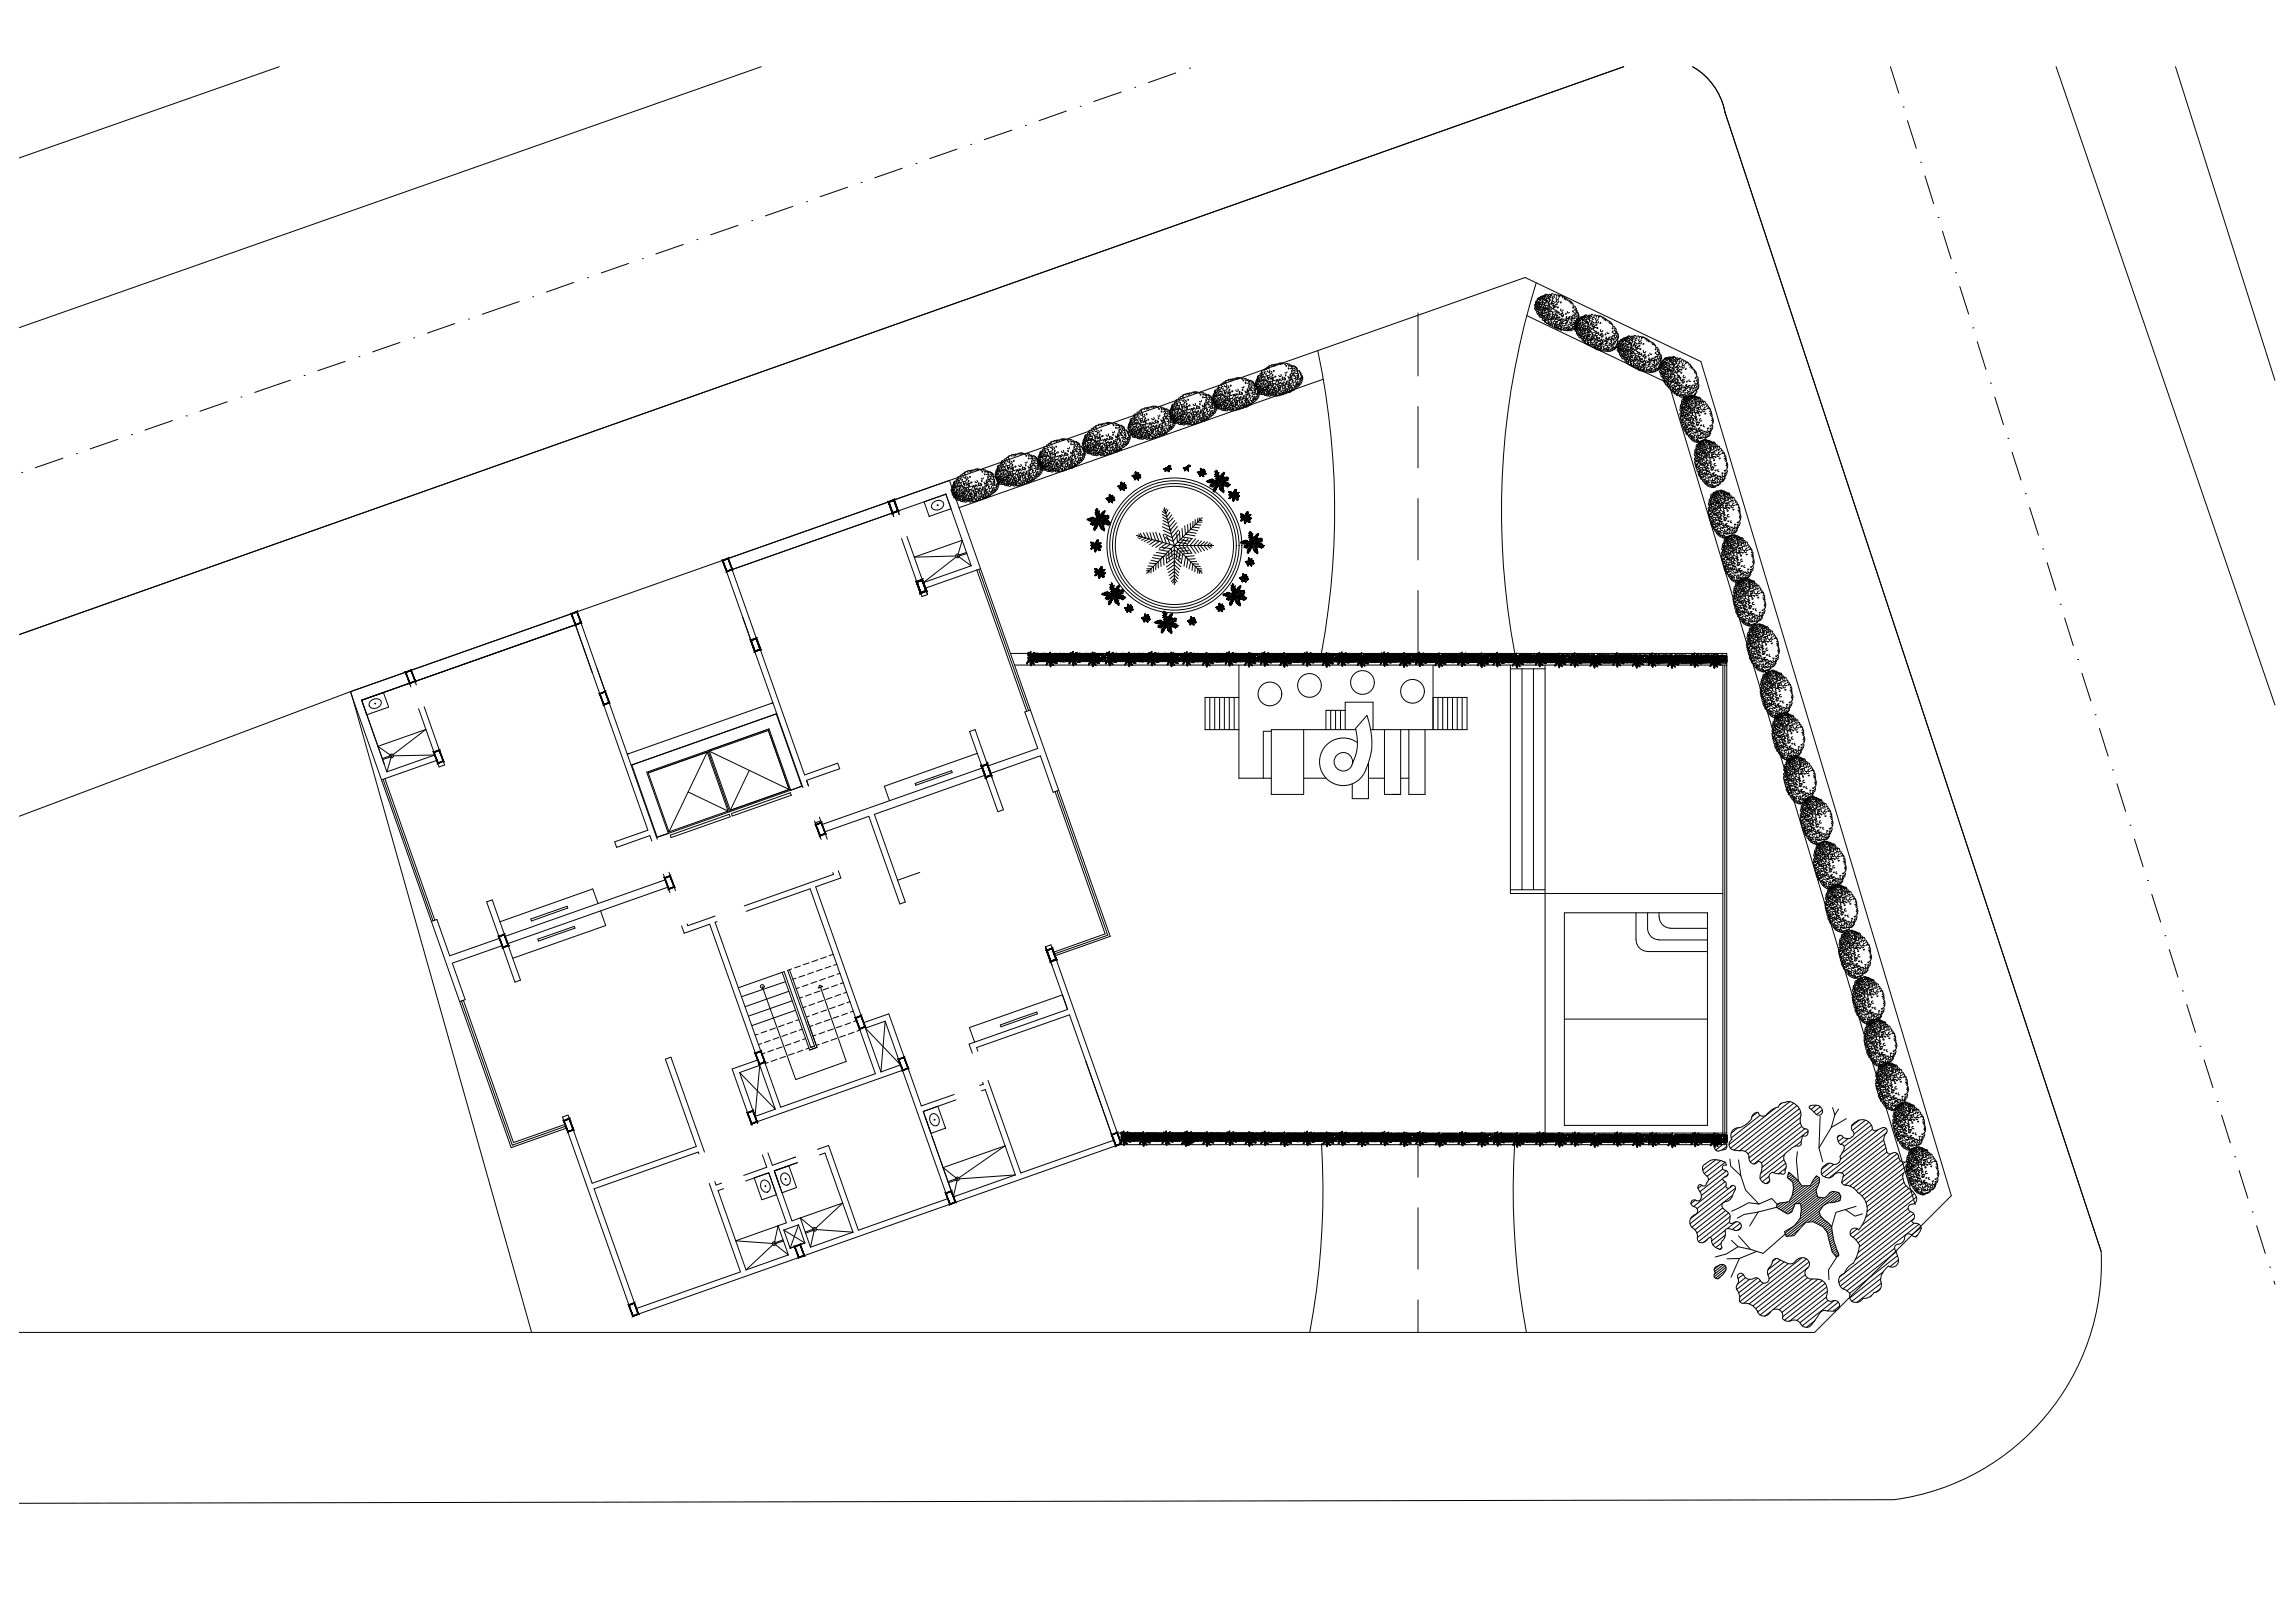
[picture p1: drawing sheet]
<svg xmlns="http://www.w3.org/2000/svg" width="594mm" height="420mm" viewBox="0 0 594 420" stroke-linecap="round" stroke-linejoin="round" font-family="sans-serif">
<!-- layer: 0 -->
<g fill="none" stroke="#000" stroke-width=".26">
<path d="M397.7 73.2a198.9 198.9 0 0 0-5.6 95.8M341.1 90.8a199.2 199.2 0 0 1 1 78.2M367.1 81v16.3M367.1 105.2v15.9M231 132.8l-42.9 15.2 6.3 17.8M231 132.8l-1-2.9-42.9 15.2M231 132.8l.3 .9M232.4 132.3h.1M232.4 132.3l-1-2.9 14.4-5 41.6 118-14.3 5 17.1 48.7-126.4 44.6M232.4 132.3l.4 .9M232.4 132.3l-1.4 .5M234.8 138.9l5.3 15-1.4 .5-5.3-15"/>
<path d="M241.5 130.2a1.55 1.55 0 0 1 1.5-.7 1.55 1.55 0 0 1 1.3 1.1 1.77 1.77 0 0 1-1.4 1.4 1.77 1.77 0 0 1-1.7-.7l-.1-.4zM244.8 127.9l-12.4 4.4M244.8 127.9h.1M244.8 127.9l6.6 18.6M294.2 138.6l9.8 2.6M294.8 138.3l.3 .6-.6 .2M295.2 138l.5 1M295.7 139.1l-.9 .4M296 137.9l.6 1.3M296.5 139.3l-1 .6M296.8 137.9l.7 1.6-1.4 .7M297.7 137.9l.5 1.8"/>
<path d="M298.3 139.7l-1.4 .8M298.4 137.9l.8 2M299.2 137.8l.8 2.4M300.1 138l.9 2.4-1.8 1.3M300.9 136.4l2 .9M300.9 133.2l1.1 .6M301 135.6l1.7 .8 .2 .9M301.1 134.7l1.4 .8M301.1 138.3l.8 2.4M301.4 131.4l2.6 9.8M301.4 138.2l2 1M301.7 139.2l2 1"/>
<path d="M301.9 133.8h.1M301.9 131.7l-.3 .7-.5-.4M302 138.8l.8 2.1M302.3 132l-.6 1-.8-.6M302.8 132.6l-.8 1.2M302.9 137.3h.1M303.3 133.3l-1.1 1.4-1.2-.8M303.7 134.1l-1.3 1.3M304.1 134.7l-1.3 1.7M304.5 135.3l-1.6 2M304.6 138.2l.2 2.2M304.8 136.3l-1.6 2-2.1-1"/>
<path d="M305 137.2l-1.6 1.9M305.1 138.3l-1.4 1.7M305.3 137.5l.2 2.2M305.5 139.7l2.5 .4M306 136.8l.1 2.3M306.2 139l2.5 .4M306.6 139.5l-1.5 1.7M306.7 136.1l.2 2.2M306.9 138.3h.1M306.9 138.3l2.5 .4M307.4 135.8l.1 1.9-.6 .6M307.5 139.5l-1.4 1.7"/>
<path d="M307.6 137.7l2.1 .3M308.1 135.4l.1 1.6M308.2 137l1.8 .4M308.5 139.5l-1.4 1.7M308.8 135v1.4l1.7 .3M309.4 134.5v1.3M309.4 135.8l1.4 .1M309.5 139.5l-1.5 1.7M310 135.2h1.1M310.1 134.1l-.1 1.1M310.2 139.8l-1.2 1.4h-1M310.6 134.1l-.1 .6h.7"/>
<path d="M311.2 134l-14.4 14.4M367.1 129.1v15.8M149.4 158.4l-58.7 20.7 28.3 80.2M189.5 147.4l18.8 53.2 8.6-3 .5 1.4-8.6 3 .5 1.5M192.2 159.7l15.6 44.2M238.7 150.1l-1.4 .5M247.5 144.2l-8.5 6.6 12.4-4.3M248 143.4l1.1-3.5-12.4 4.3 10.6-.3M248.3 143.6a.49 .49 0 0 0-.8 0 .49 .49 0 0 0 .2 .8 .49 .49 0 0 0 .7-.5M248.3 144.2l3.1 2.3M250.2 143l-2.4 .8M250.3 143.3l-2.4 .8-.2-.1 .1-.2"/>
<path d="M253.8 147.2l-14.3 5.1M296.8 147.7h.7l-.1 .6M296.9 147.2h1.1M297.2 146.5l1.4 .1M297.5 145.8l1.7 .2v1.5M298 145l1.7 .5M298 147.3l-.1 1M298.3 144.4l2.1 .3M298.6 146.7v1.3M298.6 143.7l2.5 .4M299.3 143l2.5 .4M299.8 145.4v1.6"/>
<path d="M300 142.3l2.5 .4M300.1 140.2h.1M300.1 140.2l-.9-.3-1.6 1.1M300.1 140.2l-1.9 1.2M300.8 141.7l2.4 .3M301.1 144.1l-.7 .7 .2 1.8M301.1 144.1h.1M301.1 144.1l.2 2.2M301.8 143.4l.2 2.2M302 140.7l-1.9 1.2M302.5 142.7l.2 2.2M302.6 149l1.4-1 1 1.1"/>
<path d="M302.9 140.9l-1.8 1.3M303.2 142l.2 2.2M303.5 150.9l.5-.5 .4 .5M303.9 146.2l-1.7 1.2M304 145.2h.1M304 145.2v1l1.4 1.2M304 142.4l-1.8 1.4M304 141.2v10.2M304 142.3l1.7 1.5M304 143.3l1.7 1.5M304 144.3l1.7 1.5M304 145.2l1.7 1.5"/>
<path d="M304 147.2l1.2 1.1M304 143.3l-2.1 1.5M304 144.3l-2.1 1.5M304 145.3l-2.1 1.5M304 147.2l-1.6 1M304 148.9l-1.1 .9M304 149.7l-.8 .8M304 141.2l7.2 7.2M304 141.2h10.2M304 148.9l.9 .9M304 149.7l.7 .8M304.8 142.1l-.3 2.3"/>
<path d="M304.8 140.4h.1M304.8 140.4l2.3 .3M305.2 141.2l1.4 1.8M305.5 142.7l-.4 2.5M306.1 141.2l1.5 2.1M306.9 144.1l.6 .7 1.9-.1M306.9 144.1h.1M306.9 144.1l-.4 2.5M307 141.8l-2.2 .2M307.1 141.2l1.5 2.1M307.5 144.8l-.3 2.1M307.7 142.5l-2.2 .2"/>
<path d="M308 141.2h.1M308.1 141.2l1.4 2.1M308.2 145.5l-.4 1.8M308.4 143.2l-2.2 .2-.4 2.5M309 141.3l1.2 1.7M309.1 143.9l-2.2 .2M309.4 146.6l-.1 1.4M309.5 146.6h1.2M309.8 145.4h-1.6M310.3 146.1l-1.5-.1-.2 1.7M311 140l-1 1.2 1 1.6M311.1 147.3l-1.1-.1v1.2"/>
<path d="M311.1 147.8l-.6-.1v.7M311.9 140.2l-1.2 1 1.1 1.4M312.6 140.3l-1 .9 1 1.1M313.3 140.5l-.8 .7 .8 .8M313.7 140.8l-.5 .4 .5 .5M367.1 152.9v16.3M106.4 177.8l-.4-.9-12.4 4.4 6.5 18.5M107.8 177.3l-.3-.9 42.9-15.2 19.7 56.1M149 161.8l18.7 53.1-8.6 3 .5 1.5 8.6-3.1 .5 1.4M261.6 169.2h185.4v127.1h-157.4M262.6 172.2h184.4M391 173.1h9"/>
<path d="M391 172.2v59.1h55M394 173.1v57.2M396.9 173.1v57.2M400 172.2v121.1M446 172.2v121.1M446.5 172.2v121.1M95.9 181.5a1.55 1.55 0 0 1 1.5-.7 1.55 1.55 0 0 1 1.3 1.2 1.77 1.77 0 0 1-1.3 1.3 1.77 1.77 0 0 1-1.8-.6l-.1-.4zM99.3 197.4l.1 .3M101.2 196.2l-1.1 3.6M101.8 195.4l8.4-6.6-12.4 4.4 3.2 2.2M101.8 195.7l10.8-.2-12.5 4.3M108.4 183.5l3.9 11.2"/>
<path d="M109.8 183l3.9 11.2M114.8 197.1l.3 .9-1.4 .5-.6-1.6-14.4 5M163.6 198l37.3-13.2 6.6 18.7-37.3 13.2zM183.1 194.7l-15.3 5.4 5.4 15.2M183.1 194.7l-9.9 20.6M183.1 194.7l5.4 15.3M183.2 194.3l5.6 15.8M183.3 194.3l15.8-5.6 5.6 15.9M183.3 194.3l-15.9 5.6 5.6 15.8M183.6 194.5l15.3-5.4 5.4 15.3M183.6 194.5l5.4 15.3M183.6 194.5l20.7 9.9"/>
<path d="M194 199.4l-5 10.4M199.6 182.1l.5-.2-37.7 13.3 .4-.1M201.1 184.7l-37.7 13.4M255.4 197.4h.1M255.4 197.4l.3 .9M255.7 198.3l-3.3-9.4-1.4 .5 3.3 9.4-41.5 14.6-.7-1.9M266.7 183.8l-1.4 .5 3.3 9.5-12.9 4.5M329.1 188.9h8.4v16.8h-8.4zM173.5 216.2l15.3-5.4 .2 .7-15.3 5.3zM178.1 205l10.4 5M188.5 210l-15.3 5.3M189.3 210.6l15.3-5.4 .2 .7-15.2 5.3z"/>
<path d="M204.3 204.4l-15.3 5.4M210.8 212.5l1.7 4.8M212.5 212.5l-1.5 .5M255 200.7l-28.7 10.1 8 22.7-1.4 .5-8-22.7-11.4 4 .7 2M255 200.7l.3 1M256.4 200.2l.3 1M256.4 200.2l12.9-4.5 3.3 9.4 1.5-.5M256.4 200.2l3.3 9.4-1.4 .5-3.3-9.4M171.7 226.3l1.7 4.8M172.2 227.8l-41.4 14.6-3.4-9.4-1.4 .5 3.3 9.4-12.9 4.5-3.3-9.4-1.4 .5M172.9 229.7l-41.5 14.6 3.3 9.4-1.4 .6-3.3-9.5-12.9 4.5 3.3 9.5-1.4 .5M173.2 225.8l1.7 4.8"/>
<path d="M173.5 226.8l-1.4 .5M176.4 239.7l.7 1.9 6.6-2.3 12.5 35.1-6.7 2.3 5.2 14.7M185.1 237.2l-7.1 2.4-.1-.4M193.2 235.9l16.5-5.8 16.9 47.9-24.5 8.6-17-47.8 .5-.2M215.6 225.9l.2 .5-23.2 8.1M217 225.4l.7 1.9-6.6 2.3 12.4 35.2 6.6-2.3 8.4 23.8 8.5-3M238.1 225.8l-5.7 2.1M391 230.3h9M404.9 236.3h37.1v55h-37.1zM423.5 236.3v7M426.5 236.3v4M429.5 236.3v1"/>
<path d="M429.5 237.3a2.98 2.98 0 0 0 3 3M119 259.3l13.3 37.8 14.3-5M197.3 255.4l8.7 24.1 13.1-4.7-6.7-19.2M203.4 254.1l-11.4 3.9M204.2 256.6l-11.3 4M204.4 251l7.1 20.1-1.9 .7 1.9-.7-2.5-6.9M204.9 250.8l-1 .4 6.9 19.6-.9 .3-6.9-19.6-11.8 4.2M205.1 259.1l-11.4 4M206.1 253.2l-.8 .3M206.9 255.7l-.8 .2M207.2 250.1l-1.5 .5M207.8 258.1l-.8 .3"/>
<path d="M208.3 252.5l-1.5 .5M209.2 254.9l-1.5 .5M209.4 249.3l-1.5 .5M210 257.3l-1.5 .6M210.6 251.7l-1.5 .5M210.9 259.8l-1.5 .5M211.4 254.1l-1.5 .5M211.7 248.5l-1.5 .5M212.2 255.1l.8 .3-1.2 .4zM212.3 256.5l-1.5 .5M212.8 250.9l-1.5 .5M213.1 259l-1.4 .5"/>
<path d="M213.6 253.3l-1.4 .5M213.9 247.7l-1.5 .5M214.5 255.7l-1.5 .6M215.1 250.1l-1.5 .6M215.4 258.2l-1.5 .5M215.7 247.1l-1 .3M215.9 252.5l-1.5 .5M216.6 249.6l-.8 .3M216.8 254.9l-1.5 .6M217.5 252l-.9 .2M217.6 257.4l-1.5 .5M218.3 254.4l-.8 .3"/>
<path d="M218.5 259.8l-1.5 .6M219.1 256.9l-.7 .2M220 259.3l-.8 .3M270.6 245.1l5.7 16.2-25.4 9 .8 2.4M270.6 245.1l1.5-.5 .5 1.4M270.6 245.1l1.7 4.8M423.5 243.3a2.98 2.98 0 0 0 3 3M426.5 240.3a2.98 2.98 0 0 0 3 3M426.5 246.3h15.5M429.5 243.3h12.5M432.5 240.3h9.5M191.5 277.7l3.9 11.3"/>
<path d="M191.5 277.7l9.2 9.4M196.2 267.7l-.7 .3M196.7 275.8l4 11.3M196.7 275.8l-5.2 1.9M196.7 275.8l-1.3 13.2M197.1 270.1l-.7 .3M198 272.6l-.8 .3M198.5 266.9l-1.5 .5M198.9 275l-.8 .3M199.4 269.4l-1.5 .5M200.3 271.8l-1.6 .5M200.7 266.1l-1.5 .6"/>
<path d="M201.1 274.2l-1.5 .6M201.6 268.6l-1.5 .5M202.5 271l-1.5 .5M203 265.3l-1.5 .6M203.4 273.5l-1.5 .5M203.9 267.8l-1.5 .5M204.8 270.2l-1.5 .5M205.2 264.5l-1.5 .5M205.6 272.7l-1.5 .5M205.9 261.5l-11.3 4M206.1 267l-1.5 .5M206.7 264l-.7 .2"/>
<path d="M207 269.4l-1.5 .6M207.7 266.4l-.8 .3M207.8 271.9l-1.4 .5M208.5 268.9l-.7 .3M208.6 260.6l-.8 .3M209.4 271.3l-.8 .3M209.5 263l-.8 .3M210.4 265.5l-.8 .3M211.2 267.9l-.8 .3M211.7 262.2l-1.4 .6M212.1 270.4l-.8 .2M212.6 264.7l-1.5 .5"/>
<path d="M213.5 267.1l-1.5 .6M214 261.5l-1.5 .5M214.4 269.6l-1.6 .5M214.9 263.9l-1.6 .5M215.7 266.4l-1.5 .5M216.2 260.6l-1.5 .6M216.6 268.8l-1.5 .5M217.1 263.1l-1.5 .5M218 265.6l-1.5 .5M218.8 268l-1.5 .5M219.4 262.3l-1.5 .5M220.2 264.8l-1.5 .5"/>
<path d="M220.9 261.7l-.8 .3M221.1 267.2l-1.5 .6M221.8 264.2l-.8 .3M222.6 266.7l-.8 .3M224 266.1l4 11.4M224 266.1l9.1 9.6M229.1 264.4l4 11.3M229.1 264.4l-5.1 1.7M229.1 264.4l-1.1 13.1M233.1 275.7l-5.1 1.8M253.1 272.2l-.3-1 24-8.5 11.5 32.5-24.1 8.5-8.4-24M404.9 263.8h37.1"/>
<path d="M182.4 298.2l-8.7-24.5-1.5 .5 8 22.6-26.9 9.5-6.2-17.6-1.5 .5 17.2 48.6 1.4-.5-10.4-29.5 26.9-9.6 .2 .5M196.1 290.9l-.2-.5 37.7-13.3 11.7 33.2-23.1 8.2-7.7-22-2.9 1.1M197.3 299l1.2 3.2-6 2.1M198.8 298.5l1.1 3.2 6-2.1-.5 .1M200.7 287.1l-5.3 1.9M212.1 299l1.5-.5 7.2 20.5M239.6 289.3l1.2 3.5M241 288.5a1.6 1.6 0 0 1 1.9 .5 1.6 1.6 0 0 1 .1 1.9 1.21 1.21 0 0 1-1.3 .5 1.21 1.21 0 0 1-.9-1.1 1.66 1.66 0 0 1 .2-1.8zM247.5 284.7l-8.5 3 7.8 22.1M254.1 282.4l.9-.3 7.8 22.1M254.4 280.2l.1 .5-.9 .3M289.2 293.3h157.8"/>
<path d="M342.1 296.1a200 200 0 0 1-3.1 48.8M367.1 296.3v8.5M392.1 296.1a200 200 0 0 0 3 48.8M183.6 306.4l8.1 22.9-27 9.5M185 305.9l.4 .9 1.4-.5M187.3 307.7l-1.4 .5 7.2 20.6M193 305.7l6-2.1 4.6 13-2.2 .7M197.3 305.7a1.6 1.6 0 0 1 1.8 .5 1.6 1.6 0 0 1 .1 1.9 1.21 1.21 0 0 1-1.3 .5 1.21 1.21 0 0 1-.9-1.1 1.66 1.66 0 0 1 .3-1.8zM200.4 303.1l4.6 13 13.1-4.7-6.9 6.5M200.4 303.1l1.6 4.4M200.6 303l5.8-2-6 2.1M201.4 317.3l2.7 7.6"/>
<path d="M201.4 317.3l-11 3.9 9.5 .7M201.4 317.3l-.9 4.1M202.5 303.9a1.6 1.6 0 0 1 1.8 .4 1.6 1.6 0 0 1 .1 1.9 1.21 1.21 0 0 1-1.3 .6 1.21 1.21 0 0 1-.9-1.2 1.66 1.66 0 0 1 .3-1.7zM202.9 318.4l1.6 4.7M202.9 318.4l5.5 3.4M206.7 317.1l-3.8 1.3M206.7 317.1l1.7 4.7M206.7 317.1l-2.2 6M210.4 318l-3.2-2.7 2.6 7.6M210.7 318.7l-.9 4.2M211.3 318.3l9.5 .7M220.8 319l-11 3.9"/>
<path d="M220.8 319l-.5 .2M247 309.8h-.2M247.3 309.7l-.5 .1M247.3 311.2l-.3 .1M247.4 304.9l-3.3-2.6 16.1-5.7-12 8.3M247.7 305.7l-.9 4.1M262.8 304.2l-16 5.6M262.8 304.2l-14.5 1M367.1 312.7v15.8M200 322.3l-6.9 6.5M200.8 322.2l3.3 2.7M204.1 324.9l-11 3.9"/>
<path d="M208.4 321.8l-3.9 1.3M367.1 336.5v8.4"/>
<circle cx="242.7" cy="130.8" r=".11"/>
<circle cx="365.6" cy="179" r="3.1"/>
<circle cx="97.1" cy="182.1" r=".11"/>
<circle cx="197.3" cy="255.4" r=".49"/>
<circle cx="241.9" cy="289.9" r=".11"/>
<circle cx="198.1" cy="307.1" r=".11"/>
<circle cx="203.3" cy="305.2" r=".11"/>
</g>
<!-- layer: ESTRUCTURA -->
<path d="M146.1 290.6l.7 1.9M147.6 290.1h.1M147.6 290.1l.6 1.9M148.2 292h.1M162.8 337.8l1.4-.5 1 2.9-1.4 .5zM205.7 322.7l1.5-.5 1 2.8-1.5 .5z" fill="none" stroke="#000" stroke-width=".26"/>
<!-- layer: VARANDA -->
<path d="M252.8 147.5l13 36.7M253.4 147.4l12.9 36.6M93.6 181.3l5.8 16.4M99.2 201.8l12.9 36.6M99.6 201.6l13 36.6M273.1 204.9l13 36.9-13.4 4.7M273.6 204.8l13.2 37.3-13.9 4.9M119.5 259.1l13.1 37.4 13.9-5M120 259l12.9 36.8 13.4-4.7" fill="none" stroke="#000" stroke-width=".26"/>
<!-- layer: ESTRUCTURA -->
<g fill="#000" stroke="#000" stroke-width=".26">
<path d="M229.9 129.9l.3 .1 1.3-.7zM230.2 130l1.3-.7-.1 .3zM231.5 129.3l-.1 .3 1.2 2.8zM231.4 129.6l1.2 2.8-.3-.2zM231 132.9l1.6-.5-.3-.2zM231.1 132.7l1.2-.5-1.3 .7zM229.9 129.9l1.1 3 .1-.2zM229.9 129.9l.3 .1 .9 2.7z"/>
<path d="M229.9 129.9l.3 .1 1.3-.7zM230.2 130l1.3-.7-.1 .3zM231.5 129.3l-.1 .3 1.2 2.8zM231.4 129.6l1.2 2.8-.3-.2zM231 132.9l1.6-.5-.3-.2zM231.1 132.7l1.2-.5-1.3 .7zM229.9 129.9l1.1 3 .1-.2zM229.9 129.9l.3 .1 .9 2.7z"/>
<path d="M147.8 158.8l.3 .2 1.3-.8zM148.1 159l1.3-.8-.1 .3zM149.4 158.2l-.1 .3 1.2 2.8zM149.3 158.5l1.2 2.8-.2-.1zM148.9 161.9l1.6-.6-.2-.1zM149 161.6l1.3-.4-1.4 .7zM147.8 158.8l1.1 3.1 .1-.3zM147.8 158.8l.3 .2 .9 2.6z"/>
<path d="M186.9 145l.3 .2 1.4-.8zM187.2 145.2l1.4-.8-.1 .3zM188.6 144.4l-.1 .3 1.1 2.8zM188.5 144.7l1.1 2.8-.2-.1zM188 148.1l1.6-.6-.2-.1zM188.2 147.8l1.2-.4-1.4 .7zM186.9 145l1.1 3.1 .2-.3zM186.9 145l.3 .2 1 2.6z"/>
<path d="M237.2 150.6l.2 .1 1.4-.7zM237.4 150.7l1.4-.7-.1 .2zM238.8 150l-.1 .2 1.2 2.8zM238.7 150.2l1.2 2.8-.3-.1zM238.2 153.6l1.7-.6-.3-.1zM238.4 153.4l1.2-.5-1.4 .7zM237.2 150.6l1 3 .2-.2zM237.2 150.6l.2 .1 1 2.7z"/>
<path d="M237.2 150.6l.2 .1 1.4-.7zM237.4 150.7l1.4-.7-.1 .2zM238.8 150l-.1 .2 1.2 2.8zM238.7 150.2l1.2 2.8-.3-.1zM238.2 153.6l1.7-.6-.3-.1zM238.4 153.4l1.2-.5-1.4 .7zM237.2 150.6l1 3 .2-.2zM237.2 150.6l.2 .1 1 2.7z"/>
<path d="M237.4 150.7l1.3-.5 .1-.2zM237.2 150.6l1.6-.6-1.4 .7zM237.2 150.6l1.2 2.8-1-2.7zM237.2 150.6l1.2 2.8-.2 .2zM238.4 153.4l-.2 .2 1.4-.7zM238.2 153.6l1.4-.7 .3 .1zM238.7 150.2l.9 2.7 .3 .1zM238.8 150l1.1 3-1.2-2.8z"/>
<path d="M237.4 150.7l1.3-.5 .1-.2zM237.2 150.6l1.6-.6-1.4 .7zM237.2 150.6l1.2 2.8-1-2.7zM237.2 150.6l1.2 2.8-.2 .2zM238.4 153.4l-.2 .2 1.4-.7zM238.2 153.6l1.4-.7 .3 .1zM238.7 150.2l.9 2.7 .3 .1zM238.8 150l1.1 3-1.2-2.8z"/>
<path d="M104.9 173.9l.2 .2 1.4-.7zM105.1 174.1l1.4-.7-.1 .3zM106.5 173.4l-.1 .3 1.2 2.7zM106.4 173.7l1.2 2.7-.3-.1zM106 177l1.6-.6-.3-.1zM106.1 176.7l1.2-.4-1.3 .7zM104.9 173.9l1.1 3.1 .1-.3zM104.9 173.9l.2 .2 1 2.6z"/>
<path d="M155.1 179.5l.3 .1 1.3-.7zM155.4 179.6l1.3-.7-.1 .3zM156.7 178.9l-.1 .3 1.2 2.8zM156.6 179.2l1.2 2.8-.2-.1zM156.2 182.6l1.6-.6-.2-.1zM156.3 182.3l1.3-.4-1.4 .7zM155.1 179.5l1.1 3.1 .1-.3zM155.1 179.5l.3 .1 .9 2.7z"/>
<path d="M194.3 165.7l.2 .1 1.4-.7zM194.5 165.8l1.4-.7-.2 .3zM195.9 165.1l-.2 .3 1.3 2.8zM195.7 165.4l1.3 2.8-.3-.1zM195.3 168.8l1.7-.6-.3-.1zM195.4 168.5l1.3-.4-1.4 .7zM194.3 165.7l1 3.1 .1-.3zM194.3 165.7l.2 .1 .9 2.7z"/>
<path d="M194.3 165.7l.2 .1 1.4-.7zM194.5 165.8l1.4-.7-.2 .3zM195.9 165.1l-.2 .3 1.3 2.8zM195.7 165.4l1.3 2.8-.3-.1zM195.3 168.8l1.7-.6-.3-.1zM195.4 168.5l1.3-.4-1.4 .7zM194.3 165.7l1 3.1 .1-.3zM194.3 165.7l.2 .1 .9 2.7z"/>
<path d="M112.2 194.6l.2 .2 1.4-.7zM112.4 194.8l1.4-.7-.1 .3zM113.8 194.1l-.1 .3 1.2 2.7zM113.7 194.4l1.2 2.7-.3-.1zM113.3 197.7l1.6-.6-.3-.1zM113.4 197.4l1.2-.4-1.3 .7zM112.2 194.6l1.1 3.1 .1-.3zM112.2 194.6l.2 .2 1 2.6z"/>
<path d="M254 198.3l.3 .1 1.3-.7zM254.3 198.4l1.3-.7-.1 .3zM255.6 197.7l-.1 .3 1.2 2.7zM255.5 198l1.2 2.7-.3-.1zM255.1 201.3l1.6-.6-.3-.1zM255.2 201.1l1.2-.5-1.3 .7zM254 198.3l1.1 3 .1-.2zM254 198.3l.3 .1 .9 2.7z"/>
<path d="M254 198.3l.3 .1 1.3-.7zM254.3 198.4l1.3-.7-.1 .3zM255.6 197.7l-.1 .3 1.2 2.7zM255.5 198l1.2 2.7-.3-.1zM255.1 201.3l1.6-.6-.3-.1zM255.2 201.1l1.2-.5-1.3 .7zM254 198.3l1.1 3 .1-.2zM254 198.3l.3 .1 .9 2.7z"/>
<path d="M211.1 213.4l.2 .1 1.4-.6zM211.3 213.5l1.4-.6-.1 .2zM212.7 212.9l-.1 .2 1.2 2.8zM212.6 213.1l1.2 2.8-.3-.1zM212.2 216.5l1.6-.6-.3-.1zM212.3 216.2l1.2-.4-1.3 .7zM211.1 213.4l1.1 3.1 .1-.3zM211.1 213.4l.2 .1 1 2.7z"/>
<path d="M171.9 227.2l.3 .1 1.4-.6zM172.2 227.3l1.4-.6-.2 .2zM173.6 226.7l-.2 .2 1.3 2.8zM173.4 226.9l1.3 2.8-.3-.1zM173 230.3l1.7-.6-.3-.1zM173.1 230l1.3-.4-1.4 .7zM171.9 227.2l1.1 3.1 .1-.3zM171.9 227.2l.3 .1 .9 2.7z"/>
<path d="M129 242.4l.3 .1 1.3-.7zM129.3 242.5l1.3-.7-.1 .3zM130.6 241.8l-.1 .3 1.2 2.8zM130.5 242.1l1.2 2.8-.3-.2zM130.1 245.4l1.6-.5-.3-.2zM130.2 245.2l1.2-.5-1.3 .7zM129 242.4l1.1 3 .1-.2zM129 242.4l.3 .1 .9 2.7z"/>
<path d="M270.8 246l.3 .1 1.3-.7zM271.1 246.1l1.3-.7-.1 .3zM272.4 245.4l-.1 .3 1.2 2.8zM272.3 245.7l1.2 2.8-.2-.2zM271.9 249l1.6-.5-.2-.2zM272 248.8l1.3-.5-1.4 .7zM270.8 246l1.1 3 .1-.2zM270.8 246l.3 .1 .9 2.7z"/>
<path d="M270.8 246l.3 .1 1.3-.7zM271.1 246.1l1.3-.7-.1 .3zM272.4 245.4l-.1 .3 1.2 2.8zM272.3 245.7l1.2 2.8-.2-.2zM271.9 249l1.6-.5-.2-.2zM272 248.8l1.3-.5-1.4 .7zM270.8 246l1.1 3 .1-.2zM270.8 246l.3 .1 .9 2.7z"/>
<path d="M195.4 272.6l.3 .1 1.3-.7zM195.7 272.7l1.3-.7-.1 .2zM197 272l-.1 .2 1.2 2.8zM196.9 272.2l1.2 2.8-.2-.1zM196.5 275.6l1.6-.6-.2-.1zM196.6 275.4l1.3-.5-1.4 .7zM195.4 272.6l1.1 3 .1-.2zM195.4 272.6l.3 .1 .9 2.7z"/>
<path d="M221.3 263.4l.3 .2 1.4-.8zM221.6 263.6l1.4-.8-.1 .3zM223 262.8l-.1 .3 1.2 2.8zM222.9 263.1l1.2 2.8-.3-.1zM222.4 266.5l1.7-.6-.3-.1zM222.6 266.2l1.2-.4-1.4 .7zM221.3 263.4l1.1 3.1 .2-.3zM221.3 263.4l.3 .2 1 2.6z"/>
<path d="M232.5 274.2l.2 .1 1.4-.7zM232.7 274.3l1.4-.7-.1 .3zM234.1 273.6l-.1 .3 1.2 2.7zM234 273.9l1.2 2.7-.3-.1zM233.6 277.2l1.6-.6-.3-.1zM233.7 276.9l1.2-.4-1.3 .7zM232.5 274.2l1.1 3 .1-.3zM232.5 274.2l.2 .1 1 2.6z"/>
<path d="M145.8 290.1l.3 .1 1.4-.7zM146.1 290.2l1.4-.7-.2 .3zM147.5 289.5l-.2 .3 1.2 2.8zM147.3 289.8l1.2 2.8-.2-.2zM146.9 293.1l1.6-.5-.2-.2zM147.1 292.9l1.2-.5-1.4 .7zM145.8 290.1l1.1 3 .2-.2zM145.8 290.1l.3 .1 1 2.7z"/>
<path d="M193.4 288l.2 .1 1.4-.7zM193.6 288.1l1.4-.7-.1 .3zM195 287.4l-.1 .3 1.2 2.8zM194.9 287.7l1.2 2.8-.3-.1zM194.5 291l1.6-.5-.3-.1zM194.6 290.8l1.2-.4-1.3 .6zM193.4 288l1.1 3 .1-.2zM193.4 288l.2 .1 1 2.7z"/>
<path d="M287.7 293.7l.2 .1 1.4-.7zM287.9 293.8l1.4-.7-.1 .3zM289.3 293.1l-.1 .3 1.2 2.8zM289.2 293.4l1.2 2.8-.3-.2zM288.7 296.8l1.7-.6-.3-.2zM288.9 296.5l1.2-.5-1.4 .8zM287.7 293.7l1 3.1 .2-.3zM287.7 293.7l.2 .1 1 2.7z"/>
<path d="M244.7 308.8l.3 .1 1.4-.6zM245 308.9l1.4-.6-.2 .2zM246.4 308.3l-.2 .2 1.2 2.8zM246.2 308.5l1.2 2.8-.2-.1zM245.8 311.9l1.6-.6-.2-.1zM245.9 311.6l1.3-.4-1.4 .7zM244.7 308.8l1.1 3.1 .1-.3zM244.7 308.8l.3 .1 .9 2.7z"/>
<path d="M162.7 337.8l.2 .1 1.4-.7zM162.9 337.9l1.4-.7-.1 .2zM164.3 337.2l-.1 .2 1.1 2.9zM164.2 337.4l1.1 2.9-.2-.2zM163.7 340.8l1.6-.5-.2-.2zM163.9 340.6l1.2-.5-1.4 .7zM162.7 337.8l1 3 .2-.2zM162.7 337.8l.2 .1 1 2.7z"/>
<path d="M205.6 322.6l.3 .1 1.3-.6zM205.9 322.7l1.3-.6-.1 .2zM207.2 322.1l-.1 .2 1.2 2.8zM207.1 322.3l1.2 2.8-.2-.1zM206.7 325.7l1.6-.6-.2-.1zM206.8 325.4l1.3-.4-1.4 .7zM205.6 322.6l1.1 3.1 .1-.3zM205.6 322.6l.3 .1 .9 2.7z"/>
</g>
<!-- layer: EQ-MOB -->
<path d="M253 195l-24.1 8.5 1.3 3.8M236.9 202.8l9.4-3.3 .2 .5-9.4 3.3zM137.4 237.9l9.4-3.3 .2 .5-9.4 3.3zM154.8 233.9l-1.4-3.8-24 8.5M155.5 235.8l1.3 3.8-24.1 8.5M139.2 243.1l9.5-3.3 .1 .5-9.4 3.3zM272.4 245.5l.5 1.5M258.9 265.3l9.5-3.3 .1 .5-9.4 3.3zM276.3 261.3l-1.3-3.7-24.1 8.4 1.4 3.8" fill="none" stroke="#000" stroke-width=".26"/>
<!-- layer: A-Rellenos -->
<path d="M342.5 98.2l-94.3 33.2M395.2 81.7l36.8 17.6 63.8 212.6M90.8 179l304-107.2 45.5 21.8 64.8 215.9-35.4 35.4h-332.1z" fill="none" stroke="#000" stroke-width=".26"/>
<!-- layer: Linea -->
<g fill="none" stroke="#000" stroke-width=".26">
<path d="M72.3 17.3l-67.4 23.6M197 17.3l-192.1 67.5M304.4 18.9l-7.1 2.5M307.9 17.7h.1M420.3 17.3l-415.4 147M438.1 17.3a17.2 17.2 0 0 1 8.5 11.9l97.3 294.7M489.4 17.3l2.1 6.8M532.2 17.3l56.7 165.2M563.1 17.3l25.8 81.2M247.7 38.6l-7 2.5M251.3 37.4h.1M261.9 33.7l-7.1 2.5"/>
<path d="M265.4 32.5h.1M276 28.7l-7 2.5M279.6 27.5h.1M290.2 23.8l-7.1 2.5M293.7 22.6h.1M492.6 27.7h.1M493.8 31.2l2.2 7.2M191 58.3l-7 2.5M194.6 57.1h.1M205.2 53.4l-7.1 2.5M208.8 52.2h.1M219.4 48.5l-7.1 2.4"/>
<path d="M222.9 47.2h.1M233.5 43.6l-7 2.4M237.1 42.3h.1M497.1 42h.1M498.3 45.6l2.2 7.1M501.7 56.3h.1M502.8 59.9l2.3 7.1M134.4 78.1l-9.6 3.3M137.9 76.8h.1M148.5 73.1l-7 2.5M152.1 71.9h.1M162.7 68.2l-7.1 2.5"/>
<path d="M166.3 67h.1M176.9 63.3l-7.1 2.4M180.4 62h.1M506.2 70.6h.1M507.3 74.2l2.3 7.1M75.2 98.4l-9.3 3.2M78.7 97.2h.1M89.4 93.6l-7.1 2.4M92.9 92.3h.1M103.5 88.6l-7 2.5M107.1 87.5h.1M117.7 83.8l-7.1 2.4"/>
<path d="M121.3 82.6h.1M510.7 84.9h.1M511.8 88.5l2.3 7.1M515.2 99.2h.1M16.3 118.6l-7.1 2.5M19.8 117.4h.1M30.5 113.7l-7.1 2.5M34 112.5h.1M44.6 108.9l-7.1 2.4M48.2 107.7h.1M58.8 104l-7 2.5M62.4 102.8h.1"/>
<path d="M516.4 102.8l2.2 7.1M519.8 113.5h.1M520.9 117.1l2.2 7.1M5.6 122.3h.1M524.3 127.8h.1M525.4 131.4l2.3 7.2M528.8 142.1h.1M529.9 145.7l2.3 7.1M533.3 156.4h.1M534.4 160l2.3 7.1M90.8 179l-85.9 32.3M537.8 170.7h.1"/>
<path d="M538.9 174.3l2.3 7.1M542.3 185h.1M543.5 188.6l2.2 7.1M546.8 199.3h.1M548 202.9l2.2 7.2M551.4 213.6h.1M552.5 217.2l2.3 7.2M555.9 227.9h.1M557 231.5l2.3 7.2M560.4 242.2h.1M561.5 245.8l2.3 7.1M564.9 256.5h.1"/>
<path d="M566.1 260.1l2.2 7.2M569.5 270.8h.1M570.6 274.4l2.2 7.2M573.9 285.2h.1M575.1 288.7l2.2 7.2M578.5 299.5h.1M579.6 303l2.3 7.2M583 313.7h.1M584.1 317.3l2.3 7.2M543.9 323.9a61.9 61.9 0 0 1-53.5 64.3l-485.5 1M587.5 328h.1M588.6 331.6l.3 .8"/>
<path d="M4.9 344.9h132.7"/>
</g>
<!-- layer: EQ-SANIT -->
<g fill="none" stroke="#000" stroke-width=".26">
<path d="M239.2 129.9l5.6-2 1.4 3.8-5.7 2zM93.6 181.3l5.7-2 1.3 3.7-5.7 2zM100.9 195.7a.49 .49 0 0 1 .6-.5 .49 .49 0 0 1 .3 .8 .49 .49 0 0 1-.8 0M101.3 195.5l-2.3 .9M101.3 195.5l.2 .1-.1 .2M101.4 195.8l-2.4 .8M239 287.7l3.8-1.3 2 5.7-3.8 1.3zM195.2 304.9l3.8-1.3 2 5.7-3.8 1.3zM200.4 303.1l3.8-1.3 2 5.6-3.8 1.4zM210.4 318.3a.49 .49 0 0 1 .6-.5 .49 .49 0 0 1 .3 .7 .49 .49 0 0 1-.8 0M210.8 318.1l-2.4 .8M210.8 318.1l.2 .1-.1 .2-2.4 .8"/>
<path d="M245.4 305.9l2.4-.8 .2 .1-.1 .1-2.4 .9M247.3 305.2a.49 .49 0 0 1 .7-.5 .49 .49 0 0 1 .2 .8 .49 .49 0 0 1-.8 0M200.4 321.8l-.1 .2 .2 .1M200.8 321.6a.49 .49 0 0 0-.8 0 .49 .49 0 0 0 .3 .8 .49 .49 0 0 0 .6-.5M202.7 321l-2.4 .8M202.8 321.3l-2.4 .8"/>
</g>
<!-- layer: RAYADO -->
<path d="M202.5 251.7l7.1 20.1" fill="none" stroke="#000" stroke-width=".26"/>
<!-- layer: www.dwgautocad.com -->
<g fill="none" stroke="#000" stroke-width=".26">
<path d="M444.7 298a1.16 1.16 0 0 1-.9-1.5 1.16 1.16 0 0 1 1.7-.6 .98 .98 0 0 1 1.5 .6 .98 .98 0 0 1-1.1 1.2l-1.1 .3M445 295.8l-1.2 1M446.5 295.9l-2.4 1.8M447 296.7l-1.3 1M448.2 297.5l1.6 .4 1.1-.1M448.8 297.8l15.5-12.2a3.2 3.2 0 0 1 1.7 4 2.18 2.18 0 0 0 1.9 2.8 1.03 1.03 0 0 1 0 1.2 1.03 1.03 0 0 1-1.2 .4l-.4 1.3a1.09 1.09 0 0 1-.5 1.4 3.5 3.5 0 0 0-3 1.4l-.7 .5M449.9 292l-1.8 1.3M450.3 291.9a2.01 2.01 0 0 0-1.9 .9 2.01 2.01 0 0 0-.1 2.2 1.55 1.55 0 0 0-.1 2.5M450.9 297.9a1.8 1.8 0 0 1 1.8 2.2 1.22 1.22 0 0 0 1 1.2 1.22 1.22 0 0 0 1.3-.6M453.4 289.6l-1.6 1.6-1.5 .7M454.9 288l-1.4 1.1M455.6 288.8l-7.5 5.8"/>
<path d="M457.4 288.4a1.29 1.29 0 0 1-1.3 .5 1.29 1.29 0 0 1-1-.9 1.59 1.59 0 0 0-1.7 1.6M459.6 286.9l-12 9.4M461.2 285.6l-.6 .4M461.9 298.9l-6.1 4.8a3.4 3.4 0 0 0 0-2.7l-.8-.3M462.1 298.6a1.76 1.76 0 0 0 .1 2.3M463.2 285.2l-15.3 12.1M463.4 285.2h-.7l-.6 .2a1.67 1.67 0 0 0-1.8 1.2l-1.6 .7-1.3 1.1M463.5 285.2l.9 .4M465.2 286.2l-15 11.7M465.3 298.2l-.3 2.2 .5 5.3M465.8 287l-14.1 11.1M466 289.3l-13.3 10.5"/>
<path d="M466 290.6l-12.9 10.2M466.1 288l-13.6 10.7M466.2 295.5l-1.6 1.3M466.4 291.6l-12.4 9.7M467.2 292.2l-11.3 8.9M468 292.8l-11.9 9.4M470.1 286.1l-1.3 1.1M470.6 286.2a1.26 1.26 0 0 1 1.2 1.2 1.26 1.26 0 0 1-1.2 1.3l-2.2-1.9 .2-.5M470.6 286.2l-1.2-.1-.8 .2M471.2 289l-.3 8.2 .9 3.6M471.2 286.5l-1.7 1.4M471.7 287.4l-1.5 1.1"/>
<path d="M474.4 286.7l.6 1.9M475.8 295.2v.3a1.19 1.19 0 0 0 1.2 .9 .74 .74 0 0 1 .4 .9M475.9 287.1l-.9 1.5-1 3.3M476.3 293.9l-.7 .6M476.8 294a.74 .74 0 0 0-1 .1 .74 .74 0 0 0 0 1M477.2 294.5l-1.3 1M477.4 297.4l-.6 1.2a1.22 1.22 0 0 0-.4 1.5 1.53 1.53 0 0 1-2.4 1.1 1.46 1.46 0 0 0-1.5 .5M477.9 289.6l-3.9 2.3-3.1 5.3M478.4 294.8l-2 1.5M479.5 292.7a.89 .89 0 0 1 .4 .9 .89 .89 0 0 1-.6 .8 1.84 1.84 0 0 1-2.5-.4M481.2 290l-1.8 1.3M481.2 290a2.66 2.66 0 0 1 3.5 2.3 .78 .78 0 0 0 1 .4"/>
<path d="M481.3 290l-2 1.5M482.8 290l-3.3 2.7a1.42 1.42 0 0 1-.1-1.4M483.8 290.5l-3.9 3.1M484.4 291.3l-7 5.5M484.7 292.4l-7.9 6.1M486.1 292.5l-9.7 7.6M487.2 291.9l-1.5 .8M487.3 292a.87 .87 0 0 1 1 .2 .87 .87 0 0 1 0 1.2 2.3 2.3 0 0 0-.5 2.4M487.6 295.1l-10.9 8.6M487.8 295.8l.6 2.3M487.9 296.2l-10.8 8.4M488.2 292.1l-15.9 12.5"/>
<path d="M488.2 297.2l-11.5 9M488.3 293.2l-14.8 11.7M488.4 298.3l-10.9 8.5M488.4 298a.83 .83 0 0 0 1.3 .6M489.4 298.8l-10.6 8.2M489.7 298.6a1.15 1.15 0 0 1 1.3 0 1.15 1.15 0 0 1 .5 1.2 1.6 1.6 0 0 0 2.3 .9 1.21 1.21 0 0 1 1.2 1.3 1.21 1.21 0 0 1-1.3 1.1M491.1 298.7l-11.4 8.9M491.5 299.6l-11 8.6M438.5 312.4a1.08 1.08 0 0 1 .9 .9 1.08 1.08 0 0 1-.7 1.2M438.7 314.5a2.06 2.06 0 0 0-1.3 1.9 2.06 2.06 0 0 0 1.3 1.9l.7 1.2v.9M438.9 310.7l-1.2 .9M439.1 310.7a.87 .87 0 0 0-1.3 .5 .87 .87 0 0 0 .7 1.1"/>
<path d="M440.5 306.9l-1 .7M440.6 307a.68 .68 0 0 0-1-.1 .68 .68 0 0 0 .1 1.1 1.86 1.86 0 0 1 0 2.9l-.7-.1M441.8 306.2l-.4 .7h-.8M441.9 304.5a1.16 1.16 0 0 1-.1 1.7M444.1 300.2l-3.4 2.7M445.5 300.4l-4.4 3.4M445.9 302.6l-3.7 2.9M445.9 312.7l-7.2 5.7M446 305.1l-5.6 4.4M446.4 305.8l.4 .4v.6M446.5 303a.71 .71 0 0 1-.6-.9 .71 .71 0 0 1 .9-.5v-.2a2.16 2.16 0 0 0-2.1-1.1 2.95 2.95 0 0 0-3.2 1 1.67 1.67 0 0 0 .1 3l.3 .2M446.5 302.9a.87 .87 0 0 1 .8 .9 .87 .87 0 0 1-.8 .9"/>
<path d="M446.5 304.7a.57 .57 0 0 0-.5 .5 .57 .57 0 0 0 .4 .6M446.5 305.9l-8.2 6.5M446.6 300.9l-4.7 3.6M446.6 318.9l-.1 1.3M446.6 318.5l-3.6 2.8M446.6 319.7l-3.2 2.6M446.6 311.1a1.08 1.08 0 0 0-.9 .9 1.08 1.08 0 0 0 .7 1.1l1.2 1 .3 .8M446.7 313.4l-7.5 5.8M446.7 307l-7.4 5.9M446.8 306.8a.65 .65 0 0 0 .5 .8 .65 .65 0 0 0 .8-.5 .7 .7 0 0 1 .9-.1 .7 .7 0 0 1 .2 .9M446.9 303.1l-6.9 5.4M447.3 304.1l-.8 .6"/>
<path d="M447.4 314l-8 6.4M447.5 307.6l-9.9 7.9M447.7 316.4l-5.2 4M447.7 316.2l.2 .5h.5M447.8 300.1l.2 1.8 2.6 2.5M447.8 314.9l-.1 1.3M447.8 315l-8.1 6.4M448.5 309.5l-10.6 8.2M448.5 306.9l-.6 .5M449.2 307.9l-.2 .4a4.7 4.7 0 0 1-1.9 2.7l-.5 .1M449.3 307.6l-11.8 9.2M449.4 316.3l-2.3 1.8"/>
<path d="M449.5 316.3a1.12 1.12 0 0 1 1.2 .8M449.5 316.3l-1 .4M450 300.3l.6 4.1 1.3 3.7 3.4 3.6 3.3-1.4 1.4 1.4M450.5 316.7l-2.1 1.6M450.6 317.8l-.8 .7M450.7 317.1a1.33 1.33 0 0 1-.7 1.4 1.33 1.33 0 0 1-1.5-.2l-1.4-.2-.5 .4v.4M455.1 313.8l-3.7 .6-1.7 1M455.3 311.7l-2.6-.3-4.4 2.2M455.8 303.7a1.76 1.76 0 0 0 1 2.6M457.9 304.5l-1.8 1.5M458 305a.91 .91 0 0 1-.1 1.1 .91 .91 0 0 1-1.1 .2M458.1 305.6l-1 .9"/>
<path d="M458.9 303.5a1.25 1.25 0 0 0-1 1.5M459.9 312.5l-4.8 1.3-2.2 3.6M460.8 311.4l-.9 .7M461.8 300.3l-6.2 4.8M461.8 311.3l-1.8 1.4M462.1 319.4l-5.7 5.1-3.3-1.1-3.1-3.4M462.1 300.9a1.8 1.8 0 0 1-.1 2.1 .63 .63 0 0 1-.1 .9 .63 .63 0 0 1-.9-.1h-1.3l-.8-.3M462.2 301.2l-3.1 2.4M462.3 302.3l-1.9 1.6M462.7 311.2l-2.2 1.7M463 303.4l2.5 2.3 .9 1.3h2.2l1.6-2.6 .8 .5-.1 1.2-.8 2.1 .4 1.7 1.7 .2 .8-.6a2 2 0 0 1 3.1-.6l.4 .9-.2 1-1.4 .4-1.7 .2-1.2 .7-1.1 1.6 .3 1 3 2.8a17.3 17.3 0 0 0 1.8 7.2l-.1 .5h-.6l-1-1.1-1.2-4.9-1.2-1.6-2.6-1.3-1.8 .1-3.1 3.5-2 .2-.5-1.2 2.5-1.5 1.6-2 .3-2.3-.2-1.5h-1.4l-.9 2.2-1.1 .5-2.8-1.8 .1-.8 .6-.3 2.5-.3 .9-1.8 .3-1.7-.2-1.6-1.5-1.2zM463.4 303.7l-.6 .5"/>
<path d="M463.7 304.1l-1 .8M464 313.4l-1.1 .8M464.1 304.4l-1 .8M464.4 312.4l-2.1 1.6M464.5 304.8l-1 .7M464.8 305.1l-.9 .8M465.2 305.4l-1.1 .9M465.6 305.8l-1.4 1.1M465.8 318.2l-2.2 1.8M465.9 306.2l-1.6 1.3M466.2 306.6l-2 1.5M466.5 307l-2.4 1.9"/>
<path d="M467.3 307l-3.5 2.7M468.1 307l-4.8 3.7M470.2 308.5l-4.1 3.2M470.3 307.8l-4.9 3.8M470.3 309l-4.1 3.3M470.4 304.5l-.8 .6M470.4 309.5l-4.1 3.3M470.6 306.9l-8.8 6.9M470.8 309.9l-4.6 3.5M470.9 304.8l-2 1.5M470.9 306l-9.5 7.5M471 305.3l-10 7.9"/>
<path d="M471 313.5l-8.4 6.5M471 314.1l-2.8 2.3M471.2 314.6l-2.1 1.7M471.4 310l-5.2 4.2M471.5 303.5a1.02 1.02 0 0 0 .9 1.1 1.76 1.76 0 0 0 2.5-.6l.7-.4h.8M471.5 315l-1.8 1.4M471.8 315.4l-1.7 1.3M471.9 312.2l-9.6 7.5M472.1 310.1l-6.1 4.8M472.2 315.7l-1.6 1.2M472.5 301.7a1.63 1.63 0 0 0-1 1.8M472.6 316.1l-1.5 1.1"/>
<path d="M473 316.4l-1.4 1.1M473.4 316.7l-1.4 1.1M473.5 301.2l-2 1.5M473.7 317.1l-1.4 1.1M474 308.6l-.6 .5M474 317.4l-1.4 1.2M474.2 318l-1.3 .9M474.2 318.5l-1.1 .9M474.3 319.1l-1.1 .9M474.4 319.7l-1.1 .8M474.7 301.5l-3.2 2.5M474.9 308.5l-9.2 7.3"/>
<path d="M475.6 308.7l-13.5 10.5M476.1 308.9l-3.9 3.1M476.3 309.3l-2.6 2.1M476.3 310.6l-.4 .3M476.4 303.6l.5 .1 .3 .4-.5 2M476.5 309.8l-1.8 1.4M476.7 306.1l.7 .7a4.2 4.2 0 0 1 3.5 2M477.7 313.1l2.5 1.7 1.9-.6M480.5 312.3l-5.3 1.6-1 3.6M480.8 318.1l-1.9 1.5M481 308.8a5 5 0 0 1 2.1 5.7M483.1 314.5h.1"/>
<path d="M483.1 314.5l-.9 2.3-1.1 1.6a1.23 1.23 0 0 0-1.9 0 1.23 1.23 0 0 0 .4 1.8l1.2 1.2 .6 1M491.9 300.5l-10.7 8.5M492.5 304.3l.5 2.1M492.6 305.1l-9.3 7.3M492.7 303.7l-9.7 7.6M492.9 306.1l-9.6 7.5M493 306.4l.7 .9 1.6 1.3M493.1 300.9l-11.1 8.7M493.4 307l-10.5 8.2M493.7 303.1l-.8 .4-.3 .8M493.9 312.8l-12.6 9.9M494.1 307.6l-12.1 9.6"/>
<path d="M494.5 313.6l-13.5 10.7M494.5 301l-12 9.4M494.7 313.7a1.04 1.04 0 0 1-.7-1.3 1.04 1.04 0 0 1 1.2-.7l.6-.3 .3-.5v-1l-15.1 11.8M494.7 313.7a1.21 1.21 0 0 1 .9 1.1 1.21 1.21 0 0 1-.8 1.2M494.8 316a1.31 1.31 0 0 0 1.6 .8l.7 .4 .2 .9M494.9 319.8l1.1 .4M494.9 319.8a1.08 1.08 0 0 0-1.3-.3 1.08 1.08 0 0 0-.6 1.1M494.9 308.3l-15.3 12M494.9 302l-1.6 1.2M495.3 308.6l.8 1.3M495.4 314.2l-15.1 11.9M495.4 315.5l-17.9 14"/>
<path d="M495.5 316.7l-19.5 15.3M495.5 309l-15.1 12M495.8 311.3l-.3 .3M496.4 319.7l-.6 .5M496.7 316.9l-20.3 16.1M497.3 317.8l-2.5 1.9M497.3 318l-.4 1-.9 1.1M439.4 320.5a1.21 1.21 0 0 0 .8 1.2 1.21 1.21 0 0 0 1.4-.5l.6-.6a.54 .54 0 0 1 .7-.1 .54 .54 0 0 1 .1 .7l.6 1.3 1.2 .8M442 320.8l-.9 .8M444.2 328a.87 .87 0 0 0-.1 1.5M445.2 327.5l-1.5 1.1M445.3 330.6l-.6 .4"/>
<path d="M445.5 327.4a.99 .99 0 0 1 1 .2 .99 .99 0 0 1 .2 1.1M445.5 327.3l-1.3 .7M445.5 321.9l-1.4 1.1M445.7 322.7a.53 .53 0 0 1-.2 .6 .53 .53 0 0 1-.7 0M445.7 323l-.6 .4M445.9 321.2a1.29 1.29 0 0 0-.3 1.4M446.1 327.4l-2.2 1.8M446.5 320.2l-.6 1M446.6 327.7l-2.9 2.2M446.7 328.8l-2.6 2.1M446.8 328.8l-.6 .9-1.4 1.3a.87 .87 0 0 1-1-.5 .87 .87 0 0 1 .3-1.1M446.8 328.1l-3.1 2.4"/>
<path d="M448.2 321.1l1.7 1.6 3.2 .7M449.9 330.8l.1 1.1-.3 .7a1.15 1.15 0 0 0 .2 1.6M449.9 330.8a.88 .88 0 0 1 .6-1.2 .88 .88 0 0 1 1.1 .8 2 2 0 0 0 2.8 .4l.7 .2 .5 .5-5.3 4.2M449.9 334.2a3.5 3.5 0 0 1 .4 2.5l.2 .5 .7 .2M449.9 322.7l-3 1.9-2.9 .8M450.2 325.8l-3.1 .1M451.2 337.4a3.6 3.6 0 0 1 3.6 1.9M451.3 329.9l-1.4 1.1M451.8 330.8l-1.9 1.5M452.9 331.2l-3.4 2.6M454.7 324l-4.5 1.8-2.1 4.9M454.9 339.3a1.8 1.8 0 0 0 1.5 1.4 1.8 1.8 0 0 0 1.8-.9"/>
<path d="M454.9 330.9l-4.8 3.8M456.4 332.2l-6 4.8M458.1 328a2.08 2.08 0 0 0-.2 2.7 1.21 1.21 0 0 1-.8 1.4 1.21 1.21 0 0 1-1.5-.6M458.2 339.8a1.76 1.76 0 0 1 2.3-.8 1.76 1.76 0 0 1 .9 2.3M458.4 339.5l-1.6 1.2M458.8 326.8l-.7 1.2M459.7 325.9l-.9 .7M460.4 326l1.4 .6a2.12 2.12 0 0 0 3.3-.5 1.99 1.99 0 0 1 3.3 .8M460.4 325.9a1.16 1.16 0 0 0-1.7 .9M460.9 326.2l-3.3 2.6M461.8 326.7l-4.2 3.3M462.9 327.2l-5 3.8"/>
<path d="M466.4 325.7l-15 11.7M467.3 330l-12.4 9.7M467.4 330.2l.2 .4a5 5 0 0 0 3.1 .6l.4 .1M467.6 325.9l-14.8 11.7M467.9 330.8l-12.3 9.6M468 328.2l-13.5 10.6M468.2 326.7l-14.4 11.4M468.4 326.9a1.61 1.61 0 0 1-.9 1.7 1.42 1.42 0 0 0-.1 1.6M469 331.1l-10.1 7.9M470.6 331.2l-10.1 7.9M471 340l-2 2.7M471.2 331.3a3.2 3.2 0 0 1 1.6 4.1"/>
<path d="M471.7 331.6l-10.5 8.2M472.4 332.3l-10.9 8.6M472.8 335.8l-7.7 6M472.8 333.2l-10.9 8.6M472.8 335.4a1.12 1.12 0 0 0 .4 1.2 1.12 1.12 0 0 0 1.2 .2M473 334.3l-9.8 7.8M473.2 336.7l-7.3 5.7M474.4 336.8a1.25 1.25 0 0 1 1.8 .9M474.5 320.2l-1.1 .9M474.6 320.8l-1 .8M474.7 321.3l-1 .8M474.8 336.7l-8.3 6.5"/>
<path d="M474.9 321.8l-1 .8M475 339.4l-2.8-.1-.7 .2-.5 .5M475.1 322.3l-1.1 .8M475.2 322.8l-1 .8M475.4 323.3l-1.1 .8M475.6 325.2l-2.3 3.6 .1 2.5M475.6 323.8l-1 .7M475.8 324.2l-.8 .7M475.9 337.1l-2.9 2.3M476 324.7l-.7 .5M476.1 332.4l.5 .9 .6 .4M476.2 338.2l-1.7 1.2"/>
<path d="M476.2 337.6a1.42 1.42 0 0 1-1.2 1.7M477.2 329.8l-1 .7M477.3 333.7l1.1 .6 .5 .7M478.9 335a1.71 1.71 0 0 0 .6 2M479.7 327l-1.4 1.1-.8 1.6a1.88 1.88 0 0 0-1.4 2.7M481.3 322.4l-.4 2.1-1.2 2.5M484.5 335.4l-.4 .3M485 334.6a2.82 2.82 0 0 1-2.8 1.5 2.11 2.11 0 0 1-2.7 .9M486.8 333.6l-1.3 1M486.8 331l-7.4 5.9M487 332.2l-6.4 5M487.5 329.3l-8.7 6.7"/>
<path d="M488.8 327.8a4.2 4.2 0 0 0-1.8 4.7 2.01 2.01 0 0 1-1.9 2.1M490.4 323.2l-13.4 10.5M490.8 324.1l-12.8 10.1M491.2 325.1l-12.5 9.8M491.4 322.1a.99 .99 0 0 0-.9 .6 .99 .99 0 0 0 .2 1.1 4.9 4.9 0 0 1 .5 3.4l-.9 .7-.7 .1-.8-.2M491.4 326.2l-2.3 1.8M493 320.7l-.4 .8-1.2 .6M461.4 341.3a1.86 1.86 0 0 0 2.5 .5h1.2l.7 .5a1.88 1.88 0 0 0 3 .8l.3-.3M469.8 341.9l-2.2 1.7"/>
</g>
<g fill="none" stroke="#000" stroke-width=".26">
<path d="M397.3 79.1l.4-.4 .3 .4M397.4 78.8l-.1 .5 .5-.1M397.7 79.5a.36 .36 0 0 0-.5 .3 .36 .36 0 0 0 .4 .4M397.7 78.9l-.1 .5 .5-.1M397.8 79.3l-.3 .4 .4 .2M397.8 79.9l-.3 .4 .5 .2M397.9 78.1l-.1 .5 .5-.1M398 78.2a.36 .36 0 0 0-.5 .3 .36 .36 0 0 0 .4 .5M398 78.2l-.3-.2-.1 .4M398.3 79.4l-.4 .2 .1 .4M398.4 77.5a.36 .36 0 0 0-.4 .3 .36 .36 0 0 0 .3 .4M398.4 77.6l-.4-.2-.1 .4"/>
<path d="M398.5 78.2l-.4 .3 .2 .4M398.5 79.5l-.4 .3 .2 .4M398.5 78.8l-.3 .2 .1 .5M398.6 77.9l-.3 .3 .4 .2M398.6 77.3l-.3-.2-.2 .4M398.8 79.3a.36 .36 0 0 0-.5 .3 .36 .36 0 0 0 .4 .4M398.8 77a.36 .36 0 0 0-.5 .3 .36 .36 0 0 0 .4 .4M398.9 78.7l-.3 .4 .4 .3M398.9 79.6a.32 .32 0 0 0-.3 .4 .32 .32 0 0 0 .5 .2M399 78.2l-.4 .2 .1 .5M399 78.2l-.1 .4 .4 .3M399.1 79.4l-.3 .4 .4 .2"/>
<path d="M399.3 76.9l-.4-.2-.1 .5M399.4 79a.32 .32 0 0 0-.4 .4 .32 .32 0 0 0 .6 .1M399.4 77.6l-.4-.2-.1 .4M399.6 77.4a.44 .44 0 0 0-.6-.4 .44 .44 0 0 0-.2 .7M399.6 78.1l-.3 .4 .4 .3M399.6 79.9l-.3 .2 .1 .5M399.7 76.9l-.4-.2-.1 .4M399.7 77.6l-.4 .2 .2 .5M399.8 79.6l-.3 .4 .4 .2M399.8 76.8l-.4-.2-.1 .4M399.9 76.8l-.3 .5-.5-.2M399.9 79.1l-.4 .3 .2 .4"/>
<path d="M400 77.2l-.3 .4 .4 .2M400.1 78.4a.32 .32 0 0 0-.3 .4 .32 .32 0 0 0 .5 .2M400.1 76.6a.4 .4 0 0 0-.6 .3M400.2 79.7l-.4 .3 .2 .4M400.2 76.6l-.3-.2-.1 .4M400.3 79.1a.32 .32 0 0 0-.3 .4 .32 .32 0 0 0 .5 .1M400.4 77.3l-.4 .2 .2 .5M400.4 76.2a.36 .36 0 0 1 .2 .6 .36 .36 0 0 1-.6-.1M400.4 77.9l-.2 .6-.6-.2M400.5 76.4l-.4-.2-.1 .4M400.7 79.4l-.3 .5-.5-.2M400.7 79l.1 .2h-.2"/>
<path d="M400.8 78l-.4-.2-.1 .4M400.8 78.2l.1 .3h-.2M400.9 77.4l-.4-.2-.1 .4M400.9 78.5l.1 .2h-.2M400.9 79.7l.4-.3 .3 .4M401 78.9l.1 .2h-.2M401.2 77.6l-.3 .6-.6-.2M401.2 79.5l-.1 .4-.3-.1M401.3 76.7a.36 .36 0 0 0-.5 .3 .36 .36 0 0 0 .4 .4M401.4 76.4l-.4-.2-.1 .4M401.5 78.5l.1 .2h-.2M401.5 77a.36 .36 0 0 0-.4 .3 .36 .36 0 0 0 .3 .4"/>
<path d="M401.6 78.2l.1 .3h-.2M401.8 76.7l-.4-.2-.1 .4M401.8 79l.4 .2M401.8 80l-.3 .2 .1 .4M402 77.9l-.3 .4 .4 .2M402.1 76.3l-.4-.2-.1 .4M402.1 79.4l-.1 .4-.3-.1M402.2 77.3l-.4 .3 .2 .4M402.2 79.2l.3 .1-.3 .7 .4 .2M402.3 78.6l-.3 .4 .5 .2M402.4 77l-.4-.2-.1 .4M402.9 76.4l-.4-.2-.1 .4"/>
<path d="M402.9 77a.32 .32 0 0 0 .1 .6 .32 .32 0 0 0 .4-.4M402.9 77.7l-.2 .5-.6-.2M403 78.6l.1 .2a.36 .36 0 0 0-.5 .2 .36 .36 0 0 0 .3 .4h.1M403.2 79.4l.2 .2h-.3M403.5 77.8l-.1 .4h-.4M403.5 76.6l-.4-.2-.1 .4M403.5 77a.49 .49 0 0 1 .6-.5 .49 .49 0 0 1 .4 .6M404 78.1l.1 .2h-.2M404.1 76.6l-.4-.2-.1 .5M404.1 80a.32 .32 0 0 0 .1 .5 .32 .32 0 0 0 .4-.3M404.5 76.8h.3l.1 .2M404.9 77.1h.3l.1 .3"/>
<path d="M404.9 77.5l.3-.2 .1 .4M405.3 77.3l.3 .1 .1 .3M405.7 77.8h.6l.1 .6M406.1 78.1h.6l.2 .6M406.4 78.4l.6 .1 .2 .6M407.2 79.5l.1 .2h-.3M407.2 79.3a.36 .36 0 0 1 .4-.1 .36 .36 0 0 1 .2 .3M407.6 80l.2 .2h-.3M407.7 79.7l.3 .1v.4M315.8 99.8l-.4 .2 .3 .3M316.5 99.4l-.4 .1 .2 .4M317 99l-.4 .1 .2 .4"/>
<path d="M317.4 99.6a.32 .32 0 0 1 0 .5 .32 .32 0 0 1-.5-.3M317.5 98.6l-.4 .2 .2 .3M317.9 99.9l.2 .3-.3 .3M318.1 98.7a.49 .49 0 0 0-.7-.1 .49 .49 0 0 0 0 .7M318.3 98.3l-.3-.1-.1 .3M318.5 99.7l.2 .1-.2 .2M318.9 98.3l-.3-.1-.3 .2M319.1 98.5l-.4-.3v.4M319.4 98.2l-.3-.2-.3 .3M320.9 98.1l-.6-.3-.4 .4M321.4 98.1l-.5-.3-.5 .4-.5-.3-.5 .4M321.7 98.4l.2 .1-.1 .1"/>
<path d="M322.1 98a.36 .36 0 0 0-.4-.1 .36 .36 0 0 0-.1 .4M322.2 98.2l.3-.2 .3 .3M322.3 99.1h.2l-.2 .2M322.4 98.4l.2 .1-.2 .1M322.8 98.6a.36 .36 0 0 1 .5 .3 .36 .36 0 0 1-.5 .3M322.9 98.3l.3 .1-.2 .1M323.1 99.9l.3 .1-.2 .2M323.3 99.1l.2 .3-.3 .2M323.3 98.5l.2 .1-.1 .2M323.7 98.5l.2 .1-.2 .2M323.7 99.1a.32 .32 0 0 1 .4 .2 .32 .32 0 0 1-.2 .4 .32 .32 0 0 1-.4-.2M324 98.7l.3 .1-.2 .2"/>
<path d="M324.2 99.9a.36 .36 0 0 1 .6 .3 .36 .36 0 0 1-.5 .3M324.3 98.9l.3 .1-.2 .2M324.4 99.2l.3 .1-.2 .2M324.6 99.6l.2 .1-.1 .2M325 99.7l.3 .1-.2 .2M325.2 98.9a.36 .36 0 0 0-.1 .5 .36 .36 0 0 0 .5 .1M325.3 99.2l-.4 .2 .2 .3M325.3 99.5a.36 .36 0 0 0-.1 .6 .36 .36 0 0 0 .5 0M325.4 99.6l-.4 .1 .2 .4M325.5 98.5l-.4 .1 .2 .4M325.6 98.5l-.3-.4a.42 .42 0 0 1 .6 0 .42 .42 0 0 1 .1 .5 .42 .42 0 0 1-.5 .2M325.7 99.6v.4l.4-.1"/>
<path d="M325.7 98.2l-.4 .2 .2 .3M325.8 97.2a.36 .36 0 0 1 .5 .3 .36 .36 0 0 1-.5 .3M325.9 97.7a.4 .4 0 0 0-.2 .6M325.9 97.6l-.4 .1 .2 .4M325.9 97.3l-.4 .2 .2 .3M325.9 100l-.1 .4 .4 .2M326 98.9l-.4 .1 .3 .4M326.1 98.7a.44 .44 0 0 0-.7 .1 .44 .44 0 0 0 .3 .6M326.2 98.2v.5l.5-.2M326.2 99.6l.2 .4 .5-.1M326.2 99.6l-.1 .4 .4 .2M326.3 98.7l-.1 .4 .4 .2"/>
<path d="M326.5 97.9l-.1 .5 .4 .2M326.5 99.2l.1 .4 .5-.1M326.6 96.7l-.4 .1 .2 .4M326.7 96.9a.36 .36 0 0 0-.1 .5 .36 .36 0 0 0 .6 .1M326.9 97.7l-.4 .1 .3 .4M327 96l-.4 .2 .2 .3M327 99.9a.32 .32 0 0 0 .1 .5 .32 .32 0 0 0 .4-.3M327 96.5l-.4 .2 .2 .3M327 98.3l.2 .6-.5 .3M327.1 98.9a.32 .32 0 0 0 0 .6 .32 .32 0 0 0 .5-.3M327.1 96.9a.36 .36 0 0 0-.1 .5 .36 .36 0 0 0 .5 .1M327.3 98.2l-.4 .1 .2 .4"/>
<path d="M327.3 97.6l.2 .6-.5 .3M327.5 98.3l.2 .1-.1 .2M327.5 99.6l-.1 .4 .4 .2M327.6 95.6l-.4 .1 .2 .4M327.7 100l.1 .5 .5-.2M327.7 96.3l-.4 .1 .3 .4M327.7 98.4l.3 .1-.2 .2M327.8 99.2a.32 .32 0 0 0 0 .5 .32 .32 0 0 0 .5-.2M327.8 96.7l-.1 .5 .4 .2M327.9 98.9l.2 .1-.1 .1M328 97.7l.2 .1-.1 .2M328.1 98.6l.2 .1-.2 .2"/>
<path d="M328.1 97.3l.1 .4 .4-.1M328.1 95.2l-.4 .1 .2 .4M328.1 99.8l-.1 .5 .4 .1M328.2 98l.2 .1-.2 .2M328.2 99.2l.2 .5-.5 .3M328.6 96.4l.2 .6-.6 .2M328.6 95.8a.32 .32 0 0 1-.1 .5 .32 .32 0 0 1-.4-.3M328.6 94.8l-.4 .2 .2 .3M328.7 98.9l.2 .4-.3 .2M328.7 98.2h.2a.39 .39 0 0 1 .5-.3 .39 .39 0 0 1 .2 .6l.3 .1 .2-.2M328.8 97.5l.1 .5 .4-.2M328.8 99.9l-.4 .1 .2 .4"/>
<path d="M329 96.1l.3 .4-.4 .2M329.1 98.8h-.5v.4M329.1 99.7l.2 .4-.3 .2M329.2 98.2l.3 .3-.4 .2M329.3 94.9a.49 .49 0 0 0-.8-.1 .49 .49 0 0 0 0 .7M329.3 99.4l-.5 .2 .3 .3M329.3 97l.2 .1a.37 .37 0 0 0-.3 .4 .37 .37 0 0 0 .5 .3l.1-.3M329.5 94.5l-.3-.1-.2 .3M329.5 99.6a.36 .36 0 0 0-.1 .5 .36 .36 0 0 0 .5 .1M329.5 98.8l-.1 .4 .4 .2M329.6 95.9l.2 .1-.1 .2M330 94.5l-.3-.1-.2 .2"/>
<path d="M330 97.4l.3 .1-.2 .2M330.1 99.5l-.4-.1v.5M330.2 94.7l-.3-.2-.1 .4M330.2 99.9l-.1 .4 .4 .2M330.3 99a.32 .32 0 0 0 .1 .6 .32 .32 0 0 0 .4-.3M330.5 94.4l-.3-.2-.2 .2M330.7 99.5a.32 .32 0 0 0 0 .5 .32 .32 0 0 0 .5-.3M330.8 99.9l.1 .5 .4-.2M330.9 98.4h-.4v.4M330.9 98.7l.1 .4 .5-.1M331.1 98.1a.32 .32 0 0 1-.1 .5 .32 .32 0 0 1-.4-.3M331.4 99.1a.36 .36 0 0 0-.4 .5 .36 .36 0 0 0 .6 .2"/>
<path d="M331.5 94.4l-.5-.3-.5 .4M331.5 96.9a.32 .32 0 0 1 0 .6 .32 .32 0 0 1-.5-.4M331.6 98.9l.1 .5 .5-.2M331.9 97.9a.32 .32 0 0 1-.1 .5 .32 .32 0 0 1-.4-.3M331.9 97.6l.2 .1-.1 .2M332 94.2l-.5-.3-.5 .4M332 100a.32 .32 0 0 0 .1 .5 .32 .32 0 0 0 .5-.3M332.2 99.1a.36 .36 0 0 0-.4 .4 .36 .36 0 0 0 .6 .3M332.2 98.9l.3 .1-.2 .1M332.4 97.7a.32 .32 0 0 1 0 .5 .32 .32 0 0 1-.5-.3M332.5 97.8l.3 .4-.4 .2M332.5 94.3l-.5-.3-.4 .4"/>
<path d="M332.7 97.1h.2l-.2 .2M332.8 99.2a.32 .32 0 0 1-.1 .6 .32 .32 0 0 1-.4-.4M332.8 94.6l.3 .1-.2 .2M332.9 98.6l.2 .6-.5 .3M333.1 98.8a.36 .36 0 0 0-.1 .5 .36 .36 0 0 0 .6 .1M333.1 96.2l-.1 .4-.4-.2M333.2 100a.36 .36 0 0 1 .3 .5 .36 .36 0 0 1-.6 0M333.3 94.2a.36 .36 0 0 0-.4-.1 .36 .36 0 0 0-.2 .3M333.3 94.4l.3-.2 .3 .3M333.4 95.3l.3 .1-.2 .1M333.5 94.6h.2l-.1 .2M333.5 97.7h.2l-.1 .2"/>
<path d="M333.5 98.4l-.1 .4 .4 .2M333.6 99.4l.3 .4-.4 .2M333.8 98.4l.2 .1-.2 .1M333.8 98.9l.1 .5 .4-.2M333.9 94.8a.36 .36 0 0 1 .5 .3 .36 .36 0 0 1-.5 .3M333.9 97.2a.32 .32 0 0 1-.1 .6 .32 .32 0 0 1-.4-.4M333.9 96.9l.3 .1-.2 .2M334 99.9l.1 .5 .5-.1M334 94.5l.3 .1-.2 .2M334.1 99.7l-.5-.1v.5M334.1 97.6a.36 .36 0 0 0-.1 .5 .36 .36 0 0 0 .6 0M334.1 96.7a.36 .36 0 0 1 .6 .3 .36 .36 0 0 1-.5 .3"/>
<path d="M334.2 97.5l.2 .5-.5 .3M334.3 96.1l.2 .1-.2 .2M334.4 95.3l.2 .4-.3 .2M334.4 94.7l.3 .1-.2 .2M334.4 99.7l-.1 .5 .5 .2M334.5 98.5h.3l-.2 .2M334.6 98.4a.36 .36 0 0 0-.1 .6 .36 .36 0 0 0 .6 0M334.7 96.6l.2 .1-.2 .2M334.8 94.7l.2 .1-.1 .2M334.8 99.3a.32 .32 0 0 0 .1 .6 .32 .32 0 0 0 .5-.3M334.9 97.1l.2 .1-.2 .2M334.9 95.3a.32 .32 0 0 1 .3 .2 .32 .32 0 0 1-.1 .4 .32 .32 0 0 1-.4-.1"/>
<path d="M334.9 97.3a.36 .36 0 0 1 .5 .3 .36 .36 0 0 1-.5 .4M335 96.3l.2 .1-.2 .2M335.1 94.9l.3 .1-.2 .2M335.3 99.9a.32 .32 0 0 0 0 .6 .32 .32 0 0 0 .5-.3M335.3 98.5l.1 .4 .5-.1M335.4 96.1a.36 .36 0 0 1 .5 .3 .36 .36 0 0 1-.5 .3M335.4 99.4l.2 .5-.5 .3M335.4 95.2h.3l-.2 .2M335.5 97.8v.5l.5-.2M335.6 95.4l.2 .1-.2 .2M335.7 99.1a.32 .32 0 0 0 0 .6 .32 .32 0 0 0 .5-.3M335.7 97.2l.2 .1-.1 .1"/>
<path d="M335.7 95.8l.3 .1-.2 .2M335.9 96.6l.2 .3-.3 .3M336 97l.2 .6-.6 .3M336 99.2l.1 .5 .4-.2M336 97.6a.32 .32 0 0 0 .1 .5 .32 .32 0 0 0 .4-.2M336 98.7l.1 .5 .5-.1M336.1 99.3l.2 .5-.5 .3M336.2 96h.2l-.2 .2M336.3 98.3l.3 .4-.3 .2M336.4 96.3l.3 .1-.2 .2M336.5 96.5l.3 .1-.2 .2M336.6 96.8l.2 .1-.1 .2"/>
<path d="M336.6 98.9l.2 .4-.3 .2M336.7 97.9a.32 .32 0 0 0 .1 .5 .32 .32 0 0 0 .4-.2M336.8 97.3l.2 .3-.3 .2M336.8 98.5l.2 .3-.3 .2M336.9 97.3l.3 .1-.2 .1 .2 .4-.3 .2M398.1 80.6l-.3 .4 .4 .2M398.3 80.1l-.4 .2 .1 .4M398.3 81l-.1 .5h.5l-.3 .4 .5 .2M398.6 80.3l-.4 .2 .2 .5M398.7 80.8a.32 .32 0 0 0-.3 .4 .32 .32 0 0 0 .5 .1M398.9 80.9l-.3 .4 .5 .3M399.2 81.6l-.3 .4 .4 .2"/>
<path d="M399.2 80.2a.32 .32 0 0 0-.3 .4 .32 .32 0 0 0 .5 .2M399.4 81.1l-.4 .2 .1 .4M399.4 82.4l-.1 .5 .5-.1M399.5 80.4l-.3 .4 .4 .2M399.6 81.2a.32 .32 0 0 0-.4 .4 .32 .32 0 0 0 .6 .1M399.6 81.7a.36 .36 0 0 0-.4 .3 .36 .36 0 0 0 .3 .4M399.8 82.3l-.1 .4h.5M399.9 80.8l-.1 .3h-.4M400 81.6a.36 .36 0 0 0-.4 .3 .36 .36 0 0 0 .3 .4M400 80.3l-.3 .4 .5 .2M400.2 82.8l-.4 .2 .2 .5M400.3 81.5a.36 .36 0 0 0-.5 .3 .36 .36 0 0 0 .4 .5"/>
<path d="M400.3 82.9l-.3 .4 .5 .2M400.4 80.8l-.1 .5h.5M400.5 82.3l-.4 .3 .2 .4M400.6 80.3l-.4-.2-.1 .4M400.7 81.5l-.1 .4-.4-.1M400.7 82l-.3 .4 .5 .3M400.7 83.3v.4h-.4M400.9 81.5l-.4 .3 .1 .4M400.9 83.2l.1 .6 .5 .2M400.9 80.4l-.1 .4-.3-.1M401 82.8l-.3 .4 .4 .2M401.1 83.5l-.3 .4 .4 .2"/>
<path d="M401.1 81.2l-.3 .4 .4 .2M401.1 82.2l-.4 .3 .2 .4M401.2 82.5l.1 .2h-.3M401.2 80.6a.36 .36 0 0 0-.4 .3 .36 .36 0 0 0 .3 .4M401.2 80.3l-.4-.2-.1 .4M401.2 80.9l.4-.3 .2 .3M401.4 82.6l.3-.3 .3 .3M401.6 81.3l-.4 .2 .1 .5M401.6 83.7a.32 .32 0 0 0-.4 .5 .32 .32 0 0 0 .6 .1M401.6 83.4v.4h.5M401.9 82.7a.36 .36 0 0 0-.5 .3 .36 .36 0 0 0 .4 .4M401.9 84.1a.32 .32 0 0 0 .1 .5 .32 .32 0 0 0 .4-.3"/>
<path d="M402 82.3l-.4 .2 .1 .4M402 81.7l-.3 .4 .4 .2M402.1 82.7l.4-.4 .2 .4M402.2 81.4a.32 .32 0 0 0-.3 .4 .32 .32 0 0 0 .5 .1M402.2 80.8a.32 .32 0 0 0-.3 .4 .32 .32 0 0 0 .5 .1M402.3 83.2l-.3 .4 .5 .2M402.5 80.8l.3-.4 .3 .4M402.6 84.3l-.2 .5h.5M402.6 83.9l-.3 .4 .5 .2M402.8 82.6a.32 .32 0 0 0-.4 .5 .32 .32 0 0 0 .5 .1M402.8 84.6a.32 .32 0 0 0 .1 .5 .32 .32 0 0 0 .4-.3M402.9 83.5l-.3 .4 .4 .2"/>
<path d="M402.9 81.6a.36 .36 0 0 0-.5 .1 .36 .36 0 0 0 .2 .5M403 80.9l-.3 .4 .4 .3M403 80.5a.32 .32 0 0 0 .1 .5 .32 .32 0 0 0 .4-.3M403.1 83.1l.1 .3h-.3M403.1 84.2a.32 .32 0 0 0-.3 .4 .32 .32 0 0 0 .5 .1M403.3 81.6l-.3 .4 .4 .2M403.3 84.8l.1 .4 .4-.2M403.3 82.4a.32 .32 0 0 0 .1 .6 .32 .32 0 0 0 .4-.3M403.5 82.2a.36 .36 0 0 0-.5 0 .36 .36 0 0 0 .2 .5M403.6 84.1v.3h-.4M403.6 84.4a.32 .32 0 0 0-.3 .4 .32 .32 0 0 0 .5 .2l.5 .3 .5 .1M403.7 83.5a.36 .36 0 0 1-.3 .6 .36 .36 0 0 1-.4-.5"/>
<path d="M403.7 82l.1 .3h-.3M403.7 80.9a.32 .32 0 0 0 0 .5 .32 .32 0 0 0 .5-.3M403.8 83.8l.3-.3 .3 .4M404.1 85l.1 .3h-.3M404.1 84.9l-.2 .4 .4 .2M404.2 81.1a.32 .32 0 0 0 0 .6 .32 .32 0 0 0 .5-.3M404.2 84.1l-.3 .4 .5 .2M404.3 83.4l-.1 .4-.4-.1M404.3 82.4l-.2 .5-.6-.2M404.3 82.6a.36 .36 0 0 0-.4 .3 .36 .36 0 0 0 .3 .4M404.4 80.9l.1 .2h-.3M404.6 84.2l-.4 .3 .2 .4"/>
<path d="M404.7 81.5l-.1 .4-.4-.1M404.8 83.1l-.3 .4 .4 .3M404.9 82.6l-.4 .2 .2 .5M405 84.9a.32 .32 0 0 0-.3 .4 .32 .32 0 0 0 .5 .2M405.1 82.8l.1 .2h-.2M405.2 84.2a.32 .32 0 0 0-.4 .5 .32 .32 0 0 0 .6 .1M405.3 81.1l.1 .2h-.2M405.4 82.1l.2 .3h-.3M405.6 84.6l-.3 .6-.5-.2M405.6 83.4l.1 .2h-.3M405.6 81.9a.33 .33 0 0 0 0 .5 .33 .33 0 0 0 .5-.3h.3l-.1-.2M405.7 83.5a.36 .36 0 0 0-.5 .2 .36 .36 0 0 0 .4 .5"/>
<path d="M405.7 80.6l.2 .4 .3-.1M405.9 84.7a.32 .32 0 0 0-.3 .4 .32 .32 0 0 0 .5 .2M406 82.5a.36 .36 0 0 0-.5 .3 .36 .36 0 0 0 .4 .4M406.1 85.1l-.3 .5-.5-.2M406.1 82.5l-.3 .5-.5-.2M406.1 85l-.3 .4 .4 .2M406.2 84l-.3 .4 .4 .2M406.4 84.7l-.3 .4 .5 .2M406.6 81.9a.36 .36 0 0 1 .1 .6 .36 .36 0 0 1-.5-.2M406.7 82.9a.36 .36 0 0 1 .1 .6 .36 .36 0 0 1-.6-.2M406.7 85.2l-.1 .4-.3-.1M406.7 83.7l-.3 .3 .5 .3"/>
<path d="M406.8 82.7l.1 .2h-.2M407 84.6l-.1 .4-.4-.1M407 82.2l.1 .2h-.2M407.1 81.6l.1 .2h-.2M407.1 80.4l.2 .2h-.3M407.2 85l-.1 .4h-.4M407.2 83.9a.32 .32 0 0 0-.3 .4 .32 .32 0 0 0 .5 .2M407.4 83.4l.1 .2h-.3M407.4 82.2l.1 .2h-.2M407.5 84.6a.32 .32 0 0 0-.3 .4 .32 .32 0 0 0 .5 .1M407.6 84.4l.4-.3 .2 .4M407.6 83.5l-.2 .5-.6-.2"/>
<path d="M407.7 84.1l-.1 .5h.5M407.8 81.1l-.1 .4h-.4M407.8 80.4a.36 .36 0 0 1 .2 .6 .36 .36 0 0 1-.6-.1M407.9 83.1l-.1 .4-.4-.1M407.9 82.4a.36 .36 0 0 1 .1 .6 .36 .36 0 0 1-.6-.2M407.9 84.8a.36 .36 0 0 0-.4 .3 .36 .36 0 0 0 .3 .4M407.9 84.2v.5l.5-.1M408 84.2v.4l-.4-.1M408.1 85.3l-.3 .3 .4 .3M408.1 84.6l-.3 .4 .4 .2M408.1 81.5a.32 .32 0 0 1 .1 .4 .32 .32 0 0 1-.4 .2 .32 .32 0 0 1-.2-.5M408.1 80.3l.1 .2h-.2"/>
<path d="M408.2 83.4l-.1 .5 .5-.1M408.2 83.6a.42 .42 0 0 0-.4 .4 .42 .42 0 0 0 .4 .4l-.2 .1-.1 .4-.4-.1M408.2 80.7l.1 .3h-.2M408.3 82.5l.1 .2h-.2M408.4 83.5l.1 .3-.3-.1v.3h-.1M408.4 85.9l-.3 .4 .4 .2M408.4 83.3v.3l-.5-.3-.1 .4M408.5 85.4l-.4 .2 .2 .5M408.5 84.7l-.4 .2 .2 .5M408.5 81l.1 .2h-.2M408.5 82l.1 .3h-.2M408.5 86.4l-.1 .5 .5-.1"/>
<path d="M408.5 82.8l.1 .3h-.2M408.6 81.4l.1 .2h-.3M408.6 81.7l.1 .3h-.2M408.7 82.9a.36 .36 0 0 0-.5 .3 .36 .36 0 0 0 .4 .4M408.7 82.9l-.4-.2-.1 .4M408.7 84.9l-.3 .2 .1 .4M408.8 83.6l-.4 .2 .2 .5M408.8 84.1l-.4 .3 .2 .4M408.9 83.2l-.3 .3 .3 .2M408.9 85.6l-.4 .3 .1 .4M408.9 82.6l-.4-.2-.1 .5M408.9 86.1a.32 .32 0 0 0-.3 .4 .32 .32 0 0 0 .5 .2"/>
<path d="M409 84.6a.36 .36 0 0 0-.5 .3 .36 .36 0 0 0 .4 .4M409 86.9l-.3 .4 .5 .2M409.1 82.3a.36 .36 0 0 0-.5 .3 .36 .36 0 0 0 .4 .4M409.1 84.1l-.3 .4 .4 .2M409.2 85a.32 .32 0 0 0-.4 .4 .32 .32 0 0 0 .5 .1M409.2 86.3l-.3 .4 .4 .2M409.3 83.5l-.4 .3 .1 .4M409.3 83.5l-.2 .5 .4 .2M409.4 84.8l-.3 .3 .4 .3M409.4 87l-.3 .3 .5 .3M409.4 85.6a.32 .32 0 0 0-.3 .4 .32 .32 0 0 0 .5 .1M409.6 82.3l-.4-.2-.1 .4"/>
<path d="M409.6 86.4l-.4 .3 .2 .4M409.6 82.9l-.3-.2-.1 .5M409.7 84.3a.32 .32 0 0 0-.4 .4 .32 .32 0 0 0 .5 .2M409.7 87.7l-.1 .5h.5M409.8 85.8l-.3 .4 .4 .2M409.8 82.8a.44 .44 0 0 0-.6-.4 .44 .44 0 0 0-.2 .7M409.8 83.5l-.3 .4 .5 .2M409.9 86.5a.32 .32 0 0 0-.4 .4 .32 .32 0 0 0 .6 .1M409.9 87.1a.36 .36 0 0 0-.5 .3 .36 .36 0 0 0 .4 .4M409.9 85.3l-.4 .2 .2 .4M409.9 82.2l-.4-.2-.1 .4M410 82.9l-.4 .3 .1 .4"/>
<path d="M410 84.9l-.3 .4 .5 .2M410.1 87.6l-.1 .5h.5M410.1 82.1l-.4-.2-.1 .4M410.1 82.2l-.2 .5-.6-.2M410.1 84.5l-.3 .2 .1 .4M410.1 86.1v.4l-.4-.1M410.2 82.6l-.3 .3 .5 .3M410.3 87a.36 .36 0 0 0-.4 .3 .36 .36 0 0 0 .3 .4M410.3 85.6l-.3 .4 .5 .2M410.3 83.7a.32 .32 0 0 0-.3 .5 .32 .32 0 0 0 .5 .1M410.4 82a.4 .4 0 0 0-.6 .3M410.4 85.1l-.4 .2 .2 .4"/>
<path d="M410.5 88.1l-.4 .3 .1 .4M410.5 86.9a.36 .36 0 0 0-.4 .3 .36 .36 0 0 0 .3 .4M410.5 81.9l-.4-.2-.1 .4M410.6 86.1l-.1 .5h.5M410.6 88.3l-.3 .4 .5 .2M410.6 84.4a.32 .32 0 0 0-.3 .4 .32 .32 0 0 0 .5 .2M410.7 81.6a.36 .36 0 0 1 .1 .5 .36 .36 0 0 1-.6 0 .36 .36 0 0 1 .3-.6l.2 .3M410.7 82.6l-.4 .3 .2 .4M410.7 83.3l-.2 .5-.6-.2M410.8 87.7l-.4 .2 .1 .4M410.9 85.6l-.4-.2-.1 .4M410.9 86.9l-.1 .3h-.3"/>
<path d="M410.9 84.7l-.2 .5-.6-.2M411 84.3l.1 .2h-.3M411 88.7l-.1 .4-.4-.1M411 83.3l-.4-.2-.1 .4M411 87.4l-.3 .4 .4 .2M411 83.6l.1 .2h-.2M411.1 86.9l-.4 .2 .2 .4M411.1 88.5l.1 .6 .6 .3M411.2 83.8l.1 .2h-.3M411.2 85.7l-.1 .4-.4-.1M411.2 82.7l-.4-.2-.1 .5M411.2 85l.4-.3 .2 .4"/>
<path d="M411.2 84.2l.2 .3h-.3M411.3 88.1l-.3 .4 .4 .2M411.3 88.8l-.3 .4 .4 .2M411.4 86.5l-.3 .4 .4 .2M411.4 87.5l-.4 .3 .2 .4M411.4 83l-.2 .5-.6-.2M411.5 87.8l.1 .2h-.3M411.5 84.9l-.1 .4-.4-.1M411.5 85.6l-.4-.2-.1 .4M411.5 86.2l.3-.3 .3 .4M411.5 85.9a.36 .36 0 0 0-.5 .3 .36 .36 0 0 0 .4 .4M411.5 82.1a.36 .36 0 0 0-.4 .3 .36 .36 0 0 0 .3 .4"/>
<path d="M411.6 88l.4-.4 .3 .4M411.7 81.8l-.4-.2-.1 .4M411.8 83.9l.1 .2h-.3M411.8 82.4a.36 .36 0 0 0-.4 .2 .36 .36 0 0 0 .3 .5M411.8 86.6l-.4 .3 .2 .4M411.8 83.6l.2 .2h-.3M411.9 89.1a.32 .32 0 0 0-.4 .4 .32 .32 0 0 0 .5 .1M411.9 88.7v.5l.5-.1M412 82l-.4-.2-.1 .4M412 84.4l.7 .3-.3 .7 .4 .1M412.1 85.3l-.4 .2 .2 .5M412.1 88a.36 .36 0 0 0-.4 .3 .36 .36 0 0 0 .3 .4"/>
<path d="M412.2 89.4a.32 .32 0 0 0 0 .6 .32 .32 0 0 0 .5-.3M412.2 87.1l-.3 .4 .5 .2M412.3 87.6l-.4 .3 .1 .4M412.3 83.3l-.3 .4 .4 .2M412.4 81.6l-.4-.2-.1 .4M412.4 88l.3-.3 .3 .4M412.4 84.7l-.1 .4h-.4M412.5 86.7a.32 .32 0 0 0-.4 .4 .32 .32 0 0 0 .5 .1M412.5 82.7l-.4 .2 .1 .4M412.5 86.1a.32 .32 0 0 0-.3 .4 .32 .32 0 0 0 .5 .2M412.6 83.9l-.3 .4 .4 .2M412.6 88.6l-.3 .4 .4 .2"/>
<path d="M412.7 82.4l-.4-.2-.1 .4M412.8 86.1l.3-.3 .3 .4M412.8 89.6l-.1 .5h.5M412.9 89.2l-.3 .4 .4 .2M413 88a.32 .32 0 0 0-.3 .4 .32 .32 0 0 0 .5 .1M413.1 88.8l-.3 .4 .5 .2M413.1 89.9a.32 .32 0 0 0 .1 .6 .32 .32 0 0 0 .4-.3M413.2 81.8l-.4-.2-.1 .4M413.2 82.4a.32 .32 0 0 0 0 .5 .32 .32 0 0 0 .5-.3M413.2 87a.36 .36 0 0 0-.6 0 .36 .36 0 0 0 .2 .6M413.2 83l-.2 .6-.6-.2M413.2 83.9l.1 .2a.36 .36 0 0 0-.5 .2 .36 .36 0 0 0 .3 .5l.2-.1"/>
<path d="M413.2 86.3l-.2 .4 .4 .2M413.2 85.8a.32 .32 0 0 0 .1 .5 .32 .32 0 0 0 .5-.3M413.4 88.5l.1 .2h-.3M413.4 89.5a.32 .32 0 0 0-.4 .4 .32 .32 0 0 0 .6 .1M413.5 84.8l.1 .2h-.2M413.5 86.9l-.2 .4 .4 .2M413.6 87.8a.32 .32 0 0 0 0 .5 .32 .32 0 0 0 .5-.3M413.6 90.1l.1 .5 .3-.3M413.7 83.2l-.1 .4-.3-.1M413.7 81.9l-.3-.2-.1 .4M413.8 87.5a.36 .36 0 0 0-.6 0 .36 .36 0 0 0 .2 .6M413.8 82.4a.49 .49 0 0 1 .5-.5 .49 .49 0 0 1 .5 .6"/>
<path d="M413.9 89.4l-.1 .4-.4-.1M413.9 88.8a.36 .36 0 0 1-.2 .6 .36 .36 0 0 1-.4-.5M413.9 86.2a.32 .32 0 0 0 .1 .6 .32 .32 0 0 0 .4-.4 .33 .33 0 0 0 .1 .6 .33 .33 0 0 0 .4-.3M413.9 89.7a.32 .32 0 0 0-.3 .5 .32 .32 0 0 0 .5 .1l.4 .3 .5 .1M414 87.4l.1 .2h-.3M414 89.2l.4-.3 .2 .4M414.3 83.4l.1 .3h-.3M414.3 90.4l.1 .3-.2-.1M414.3 82l-.3-.2-.1 .4M414.4 90.2l-.3 .4 .4 .2M414.4 85.3a.32 .32 0 0 0 0 .6 .32 .32 0 0 0 .5-.4M414.5 89.4l-.3 .4 .4 .2"/>
<path d="M414.5 88.8v.3h-.4M414.6 87.7l-.2 .5-.6-.2M414.6 87.9a.36 .36 0 0 0-.4 .3 .36 .36 0 0 0 .3 .4M414.6 86.3l.1 .2h-.2M414.8 82.2l.2-.1 .2 .2M414.9 89.6l-.4 .2 .2 .4M414.9 86.9v.3h-.4M415.1 88.5l-.3 .4 .4 .2M415.2 82.4h.3l.1 .4M415.2 82.9l.3-.3 .1 .4M415.2 88l-.4 .2 .2 .4M415.3 90.3a.32 .32 0 0 0-.3 .4 .32 .32 0 0 0 .5 .1"/>
<path d="M415.4 88.1l.1 .2h-.2M415.4 89.6a.32 .32 0 0 0-.3 .4 .32 .32 0 0 0 .5 .1M415.6 86.4l.1 .2h-.3M415.6 82.7h.3l.1 .3M415.7 87.5l.1 .2h-.2M415.8 90l-.2 .6-.6-.2M415.8 87.2a.32 .32 0 0 0 .1 .6 .32 .32 0 0 0 .4-.4M415.9 88.7l.1 .3h-.3M416 83.1h.6l.1 .6M416 88.8a.36 .36 0 0 0-.5 .3 .36 .36 0 0 0 .4 .4M416 86l.2 .3 .3-.1M416.2 90a.32 .32 0 0 0-.4 .5 .32 .32 0 0 0 .6 .1"/>
<path d="M416.2 87.9a.36 .36 0 0 0-.4 .3 .36 .36 0 0 0 .3 .4M416.3 87.8l-.2 .6-.6-.2M416.3 90.3l-.3 .4 .5 .3M416.4 90.4l-.3 .5-.6-.1M416.4 83.4h.6l.1 .6M416.4 89.3l-.3 .4 .5 .2M416.5 87.2l.2 .3h-.3M416.7 90l-.3 .4 .4 .2M416.7 83.8l.6 .1 .1 .6M416.9 87.2a.36 .36 0 0 1 .1 .6 .36 .36 0 0 1-.6-.1M417 90.5l-.1 .4h-.4M417 89l-.3 .4 .4 .2"/>
<path d="M417.1 88.1l.1 .2h-.3a.35 .35 0 0 1 .2 .6 .35 .35 0 0 1-.6-.2M417.2 90l-.1 .4-.3-.1M417.3 87.5l.1 .3h-.2M417.3 86.9l.2 .2h-.3M417.4 85.7l.1 .3h-.3M417.4 84.8l.1 .3h-.2M417.4 84.7a.36 .36 0 0 1 .4-.1 .36 .36 0 0 1 .3 .3M417.5 90.4l-.1 .4-.4-.1M417.5 89.2a.32 .32 0 0 0-.3 .5 .32 .32 0 0 0 .5 .1M417.6 88.7l.1 .3h-.2M417.7 87.6l.1 .2h-.2M417.9 88.8l-.3 .5-.5-.2"/>
<path d="M417.9 85.3l.1 .2h-.2M417.9 85l.4 .1v.4M418 86.5v.4l-.4-.1M418.1 85.7a.36 .36 0 0 1 .1 .6 .36 .36 0 0 1-.6-.1M418.1 88.4l-.1 .4-.3-.1M418.2 87.7a.36 .36 0 0 1 .1 .6 .36 .36 0 0 1-.6-.2M418.3 89.6l-.1 .4a.45 .45 0 0 0-.5-.1 .45 .45 0 0 0-.2 .5l.5 .1M418.3 86.8a.32 .32 0 0 1 .2 .4 .32 .32 0 0 1-.5 .2 .32 .32 0 0 1-.1-.4M418.4 85.7l.1 .2h-.2M418.4 89.7l.1 .2h-.3v.3h-.4M418.5 86.1l.1 .2h-.3M418.6 87.8l.1 .2h-.2"/>
<path d="M418.7 88.9l.1 .2h-.3v.3l-.2-.1M418.7 88.6l.1 .2h-.2M418.7 89.9l.4-.4 .2 .4M418.7 86.3l.2 .2h-.3M418.8 88.2l.1 .2h-.3M418.8 87.4l.1 .2h-.3M418.8 89.6l-.1 .5 .5-.1M418.8 86.7l.1 .3h-.2M418.9 87.1l.1 .2h-.3M419.1 90.3a.36 .36 0 0 0-.5 .3 .36 .36 0 0 0 .4 .4M419.1 89.7l-.1 .5 .5-.1M419.2 90l-.3 .4 .4 .3"/>
<path d="M419.2 90.7l-.3 .4 .5 .2M419.3 88.8l-.1 .5h.5M419.3 89a.36 .36 0 0 0-.5 .3 .36 .36 0 0 0 .4 .4M419.4 89l-.4-.2-.1 .4M419.5 91.4l-.3 .3 .4 .3M419.6 90.9l-.4 .2 .2 .4M419.6 90.1l-.4 .3 .2 .4M419.6 91.8v.5h.5M419.8 88.3a.36 .36 0 0 0-.5 .3 .36 .36 0 0 0 .4 .4M419.8 88.3l-.4-.2-.1 .4M419.9 89l-.4 .3 .1 .4M419.9 90.3l-.4 .2 .1 .5"/>
<path d="M419.9 89.5l-.4 .3 .2 .4M420 88.6l-.3 .3 .4 .2M420 91.1l-.4 .2 .2 .4M420 88.1l-.4-.2-.1 .4M420.1 91.6a.32 .32 0 0 0-.4 .4 .32 .32 0 0 0 .6 .1M420.1 92.3l-.3 .4 .4 .2M420.1 90.1a.36 .36 0 0 0-.4 .3 .36 .36 0 0 0 .3 .4M420.2 87.8a.36 .36 0 0 0-.5 .3 .36 .36 0 0 0 .4 .4M420.2 89.5l-.3 .4 .5 .2M420.2 90.4a.32 .32 0 0 0-.3 .4 .32 .32 0 0 0 .5 .1M420.3 91.7l-.3 .4 .5 .2M420.3 89l-.3 .2 .1 .5"/>
<path d="M420.4 88.9l-.2 .5 .4 .3M420.5 90.2l-.3 .4 .4 .2M420.6 92.4l-.3 .4 .4 .2M420.6 91a.32 .32 0 0 0-.4 .4 .32 .32 0 0 0 .6 .2M420.6 87.7l-.3-.2-.1 .4M420.7 91.9l-.4 .2 .2 .4M420.7 88.4l-.4-.2-.1 .4M420.8 89.7a.32 .32 0 0 0-.4 .5 .32 .32 0 0 0 .5 .1M420.8 93.1l-.1 .5h.5M420.9 91.2l-.3 .4 .4 .2M420.9 88.9l-.3 .4 .4 .2M420.9 88.2a.44 .44 0 0 0-.5-.4 .44 .44 0 0 0-.2 .7"/>
<path d="M421 91.9a.32 .32 0 0 0-.4 .4 .32 .32 0 0 0 .5 .2M421 92.5a.36 .36 0 0 0-.4 .3 .36 .36 0 0 0 .3 .4M421 90.7l-.4 .2 .2 .4M421 87.7l-.4-.2-.1 .4M421.1 88.4l-.4 .2 .1 .5M421.2 90.3l-.3 .4 .4 .3M421.2 87.5l-.4-.2-.1 .4M421.2 93l-.1 .5h.5M421.3 87.6l-.3 .5-.5-.2M421.3 89.9l-.4 .2 .1 .4M421.3 91.6l-.1 .3h-.4M421.3 88l-.3 .4 .5 .2"/>
<path d="M421.4 92.4a.36 .36 0 0 0-.4 .3 .36 .36 0 0 0 .3 .4M421.4 91l-.3 .4 .5 .2M421.5 89.2a.32 .32 0 0 0-.4 .4 .32 .32 0 0 0 .6 .1M421.5 87.4a.4 .4 0 0 0-.6 .3M421.6 93.6l-.4 .2 .1 .4M421.6 90.5l-.4 .2 .1 .5M421.6 87.4l-.4-.2-.1 .4M421.7 92.3a.36 .36 0 0 0-.5 .3 .36 .36 0 0 0 .4 .4M421.7 93.7l-.3 .4 .5 .2M421.7 89.8a.32 .32 0 0 0-.3 .4 .32 .32 0 0 0 .5 .2M421.7 91.6v.5l.5-.1M421.8 88.1l-.4 .2 .2 .4"/>
<path d="M421.8 87a.36 .36 0 0 1 .2 .5 .36 .36 0 0 1-.6 0 .36 .36 0 0 1 .2-.5l.2 .2M421.8 88.7l-.2 .5-.6-.1M421.9 93.1l-.4 .3 .2 .4M422 92.3l-.1 .4-.4-.1M422 91.1l-.4-.2-.1 .4M422.1 90.2l-.3 .5-.5-.2M422.1 89.7l.1 .3h-.3M422.1 92.8l-.3 .4 .4 .2M422.1 94.1v.4l-.4-.1M422.1 88.7l-.4-.2-.1 .5M422.2 89l.1 .3h-.3M422.3 92.3l-.4 .2 .1 .5"/>
<path d="M422.3 88.2l-.4-.2-.1 .4M422.3 94v.6l.6 .2M422.3 89.2l.1 .3h-.2M422.3 91.1l-.1 .4-.4-.1M422.3 90.5l.4-.4 .2 .4M422.3 93.5l-.2 .4 .4 .2M422.4 89.7l.1 .2h-.3M422.4 94.2l-.3 .4 .5 .2M422.5 91.9l-.3 .4 .4 .3M422.5 93l-.4 .2 .2 .5M422.5 88.4l-.2 .5-.6-.2M422.6 93.2l.1 .2h-.3"/>
<path d="M422.6 90.3l-.1 .4-.4-.1M422.6 91.3a.36 .36 0 0 0-.5 .3 .36 .36 0 0 0 .4 .4M422.6 91.1l-.4-.2-.1 .4M422.6 91.7l.3-.3 .3 .3M422.7 87.5a.36 .36 0 0 0-.5 .3 .36 .36 0 0 0 .4 .4M422.8 87.2l-.4-.2-.1 .4M422.8 93.4l.3-.3 .3 .3M422.8 89.3l.2 .2h-.3M422.9 87.8a.36 .36 0 0 0-.4 .3 .36 .36 0 0 0 .3 .4M422.9 92l-.4 .3 .2 .4M423 94.5a.32 .32 0 0 0-.4 .4 .32 .32 0 0 0 .5 .1M423 89l.1 .2h-.3"/>
<path d="M423 94.1l-.1 .5 .5-.1M423.1 87.4l-.3-.2-.1 .5M423.2 89.8l.1 .1a.41 .41 0 0 1 .6 .2 .41 .41 0 0 1-.4 .6l.2 .3h.3M423.2 90.8l-.4 .2 .2 .4M423.3 93.5a.36 .36 0 0 0-.5 .3 .36 .36 0 0 0 .4 .4M423.3 94.9a.32 .32 0 0 0 .1 .5 .32 .32 0 0 0 .4-.3M423.4 93.1l-.4 .2 .1 .4M423.4 88.7l-.3 .4 .4 .2M423.4 92.5l-.3 .4 .4 .2M423.4 87.1l-.3-.3-.1 .5M423.4 93.4l.4-.3 .3 .4M423.5 90.2l-.1 .3h-.4"/>
<path d="M423.6 88.1l-.4 .3 .1 .4M423.6 92.1a.32 .32 0 0 0-.3 .4 .32 .32 0 0 0 .5 .2M423.6 91.5a.32 .32 0 0 0-.3 .4 .32 .32 0 0 0 .5 .2M423.7 89.3l-.3 .4 .4 .2M423.7 94l-.3 .4 .4 .2M423.8 87.8l-.4-.2-.1 .4M423.9 91.5l.3-.3 .3 .4M423.9 95l-.1 .5h.5M424 94.6l-.3 .4 .4 .2M424.1 93.4a.32 .32 0 0 0-.3 .4 .32 .32 0 0 0 .5 .2M424.2 94.2l-.3 .4 .5 .2M424.2 95.4a.31 .31 0 0 0 .1 .5 .31 .31 0 0 0 .4-.3l.1 .4 .3-.2"/>
<path d="M424.2 87.2l-.3-.2-.1 .4M424.3 87.8a.32 .32 0 0 0 .1 .6 .32 .32 0 0 0 .4-.4M424.3 88.5l-.2 .5-.6-.2M424.3 92.4a.36 .36 0 0 0-.5 .1 .36 .36 0 0 0 .1 .5M424.3 91.7l-.3 .4 .5 .2M424.4 89.4l.1 .2a.37 .37 0 0 0-.5 .1 .37 .37 0 0 0 0 .5l.4-.1M424.4 91.2a.32 .32 0 0 0 0 .6 .32 .32 0 0 0 .5-.4M424.5 93.9l.1 .2h-.3M424.5 95a.32 .32 0 0 0-.4 .4 .32 .32 0 0 0 .6 .1M424.6 90.2l.1 .2h-.2M424.6 92.4l-.3 .4 .5 .2M424.7 93.2a.32 .32 0 0 0 .1 .5 .32 .32 0 0 0 .4-.3"/>
<path d="M424.8 88.6v.4l-.4-.1M424.9 87.3l-.4-.2-.1 .4M424.9 92.9a.36 .36 0 0 0-.6 .1 .36 .36 0 0 0 .2 .5M424.9 87.8a.49 .49 0 0 1 .6-.5 .49 .49 0 0 1 .4 .6M425 94.8l-.1 .4-.3-.1M425 95.2a.32 .32 0 0 0-.3 .4 .32 .32 0 0 0 .5 .1l.4 .3 .6 .1M425 94.3a.36 .36 0 0 1-.2 .5 .36 .36 0 0 1-.4-.4M425 92.8l.2 .2h-.3M425.1 91.7a.32 .32 0 0 0 0 .5 .32 .32 0 0 0 .5-.3 .33 .33 0 0 0 0 .6 .33 .33 0 0 0 .5-.4M425.1 94.6l.4-.3 .3 .4M425.4 88.9l.1 .2h-.3M425.4 95.8l.1 .3h-.2"/>
<path d="M425.5 87.4l-.4-.2-.1 .5M425.5 90.7a.32 .32 0 0 0 0 .6 .32 .32 0 0 0 .5-.3M425.5 95.6l-.3 .4 .5 .2M425.6 94.8l-.3 .4 .4 .2M425.6 94.2v.4l-.4-.1M425.7 93.1l-.2 .5-.6-.1M425.7 93.4a.36 .36 0 0 0-.4 .3 .36 .36 0 0 0 .3 .4M425.8 91.7l.1 .2h-.3M425.9 87.6h.2l.1 .2 .4 .1v.3h.4l.1 .3M426 95l-.4 .2 .2 .5M426.1 92.3l-.1 .4-.4-.1M426.2 93.9l-.3 .4 .4 .2"/>
<path d="M426.3 88.3l.3-.2 .1 .4M426.3 93.4l-.4 .2 .2 .5M426.4 95.7a.32 .32 0 0 0-.3 .4 .32 .32 0 0 0 .5 .2M426.5 93.6l.1 .2h-.3M426.5 95a.32 .32 0 0 0-.3 .5 .32 .32 0 0 0 .5 .1M426.7 91.9l.1 .2h-.2M426.8 92.9l.1 .2h-.2M426.9 95.4l-.2 .6-.6-.2M427 94.2l.1 .2h-.3M427 92.6a.32 .32 0 0 0 0 .6 .32 .32 0 0 0 .5-.3M427.1 88.5l.6 .1 .1 .6M427.1 94.2a.36 .36 0 0 0-.5 .3 .36 .36 0 0 0 .4 .5"/>
<path d="M427.1 91.4l.2 .4 .3-.2M427.3 95.5a.32 .32 0 0 0-.4 .4 .32 .32 0 0 0 .5 .1M427.3 93.3a.36 .36 0 0 0-.4 .3 .36 .36 0 0 0 .3 .4M427.5 95.9l-.3 .5-.6-.2M427.5 93.2l-.3 .6-.6-.2M427.5 95.8l-.3 .3 .4 .3M427.5 88.8l.6 .1 .1 .5M427.6 94.8l-.3 .4 .4 .2M427.6 92.7l.1 .2h-.2M427.8 95.5l-.3 .4 .4 .2M427.8 89.2l.6 .1 .2 .6M428 92.7a.36 .36 0 0 1 .1 .6 .36 .36 0 0 1-.6-.2"/>
<path d="M428.1 96l-.1 .3h-.4M428.1 93.7a.36 .36 0 0 1 .1 .6 .36 .36 0 0 1-.6-.2M428.1 94.4l-.3 .4 .4 .3M428.2 93.5l.1 .2h-.3M428.4 95.4l-.1 .4-.4-.1M428.4 93l.1 .2h-.2M428.4 92.3l.1 .3h-.2M428.5 91.2l.1 .2h-.2M428.6 90.3l.1 .2h-.3M428.6 95.8l-.1 .4-.4-.1M428.6 90.1a.36 .36 0 0 1 .4-.1 .36 .36 0 0 1 .2 .3M428.6 94.7a.32 .32 0 0 0-.3 .4 .32 .32 0 0 0 .5 .1"/>
<path d="M428.7 94.2l.1 .2h-.2M428.8 93l.1 .2h-.2M428.9 95.4a.32 .32 0 0 0-.4 .4 .32 .32 0 0 0 .6 .1M429 94.2l-.3 .5-.5-.1M429 90.7l.1 .2h-.2M429 90.4l.4 .1v.4M429.2 91.9l-.1 .4-.4-.1M429.2 91.2a.36 .36 0 0 1 .2 .6 .36 .36 0 0 1-.6-.2M429.2 93.8v.4h-.4M429.3 93.1a.36 .36 0 0 1 .1 .6 .36 .36 0 0 1-.6-.1M429.4 95l-.1 .4-.4-.1M429.5 92.3a.32 .32 0 0 1 .1 .4 .32 .32 0 0 1-.4 .2 .32 .32 0 0 1-.2-.5"/>
<path d="M429.5 91.1l.1 .2h-.2M429.5 95.1l.1 .2h-.2l-.1 .4-.4-.1M429.6 94.5l.1 .3h-.3M429.6 91.5l.1 .2h-.3M429.7 93.2l.1 .2h-.2M429.7 94.3l.2 .2h-.3M429.8 94.2l.4-.2 .1 .4M429.8 94.1l.1 .2h-.3M429.9 91.8l.1 .2h-.3M429.9 92.8l.1 .2h-.3M429.9 93.6l.1 .2h-.2M429.9 93.9l-.2 .4 .5 .2"/>
<path d="M430 92.2l.1 .2h-.3M430 94.6a.36 .36 0 0 0-.5 .2 .36 .36 0 0 0 .2 .5M430 95.9l-.4 .2 .3 .4M430 95.1l-.4 .3 .3 .3M430 92.5l.1 .3h-.2M430 96.3l-.2 .5 .5 .1M430.1 94.5l-.4 .3 .4 .3M430.2 94.1l-.2 .4 .4 .1M430.3 95.4l-.4 .1v.4M430.3 96.9l-.4 .3 .4 .3M430.5 96.2a.32 .32 0 0 0-.4 .3 .32 .32 0 0 0 .4 .3M430.5 94.7l-.4 .1v.5"/>
<path d="M430.6 93.6a.36 .36 0 0 0-.6 .1 .36 .36 0 0 0 .2 .5M430.6 95.7l-.5 .1v.5M430.6 93.3l-.2 .5 .5 .1M430.7 96.4l-.4 .3 .3 .4M430.7 93.5l-.3-.3-.2 .4M430.7 97.9l-.2 .5 .5 .1M430.7 95h-.4v.5M430.7 97.2l-.4 .2 .3 .4M431 96.7l-.4 .1v.4M431 94.3l-.4 .1v.4M431 94.8a.36 .36 0 0 0-.5 .1 .36 .36 0 0 0 .2 .5M431.1 95.2a.32 .32 0 0 0-.5 .2 .32 .32 0 0 0 .4 .3"/>
<path d="M431.1 98l-.3 .4 .5 .1M431.1 97.4a.36 .36 0 0 0-.5 .2 .36 .36 0 0 0 .2 .5M431.1 93.8l-.4 .1v.4M431.1 95.8a.32 .32 0 0 0-.4 .3 .32 .32 0 0 0 .4 .3M431.2 93a.36 .36 0 0 0-.5 .2 .36 .36 0 0 0 .2 .5M431.3 96.8a.32 .32 0 0 0-.5 .3 .32 .32 0 0 0 .5 .3M431.3 93.1l-.3-.3-.3 .3M431.3 98.6l-.5 .1 .1 .4M431.3 94.3l-.4 .3 .3 .3M431.3 95l-.4 .3 .4 .4M431.4 98.8l-.4 .2 .3 .4M431.4 96.1l-.4 .3 .3 .4"/>
<path d="M431.4 93.4l-.4 .2 .3 .3M431.5 97.5a.36 .36 0 0 0-.5 .1 .36 .36 0 0 0 .2 .5M431.5 92.9l-.3-.3-.2 .4M431.6 93.9h-.5l.1 .5M431.6 99.3l-.2 .3-.3-.1M431.6 96.6l-.1 .3-.4-.2M431.7 93.8l-.3 .4 .2 .4M431.7 95.7l-.5 .1v.4M431.7 98.3l-.4 .1v.5M431.7 94.7a.32 .32 0 0 0-.4 .3 .32 .32 0 0 0 .4 .3M431.8 97.4a.36 .36 0 0 0-.6 .2 .36 .36 0 0 0 .2 .5M431.8 99.2l-.1 .6 .4 .4"/>
<path d="M431.8 92.6a.36 .36 0 0 0-.5 .2 .36 .36 0 0 0 .2 .5M431.9 99.5l-.4 .3 .3 .3M431.9 95.4l-.4 .3 .4 .3M431.9 96.1l-.4 .3 .4 .4M432 98.1l-.4 .2 .4 .4M432 96.8l-.2 .4 .5 .1M432.1 98.8l-.4 .3 .3 .3M432.1 97.5l-.2 .4-.3-.2M432.1 94l-.4 .3 .4 .3M432.2 93.4l-.3-.3-.3 .4M432.2 95l-.5 .1v.5M432.3 95.7l-.5 .1v.4"/>
<path d="M432.3 92.7l-.3-.3-.2 .4M432.3 97.6l-.4 .1v.5M432.3 99.9a.32 .32 0 0 0-.4 .3 .32 .32 0 0 0 .4 .3M432.3 98.6l.1 .2-.3-.1M432.4 98.3l-.5 .1v.5M432.4 93.3a.44 .44 0 0 0-.4-.5 .44 .44 0 0 0-.4 .5M432.5 96.3l-.3-.3-.3 .4M432.5 99.6l-.3 .4 .5 .1M432.5 98.8l.4-.2 .2 .4M432.5 93.5l-.5 .1v.5M432.6 94.4a.32 .32 0 0 0-.5 .3 .32 .32 0 0 0 .5 .3M432.6 95.1a.32 .32 0 0 0-.4 .3 .32 .32 0 0 0 .4 .3"/>
<path d="M432.6 92.8l-.3-.3-.2 .4M432.7 97.3l-.4 .3 .3 .4M432.7 96.5l-.1 .4-.4-.2M432.8 92.7l-.3-.3-.2 .4M432.8 95.5l-.4 .4-.4-.3M432.9 97.1l.4-.2 .1 .5M432.9 93.2l-.4 .3 .3 .4M432.9 92.8l-.4 .4-.5-.3M432.9 99a.36 .36 0 0 0-.5 .2 .36 .36 0 0 0 .2 .5M433 95.1v.2h-.2M433 96.8a.36 .36 0 0 0-.5 .2 .36 .36 0 0 0 .2 .5M433 95.9l.4-.2 .2 .5"/>
<path d="M433.1 96.5l-.3-.3-.3 .4M433.1 97.6l-.5 .1v.4M433.1 94.1l-.4 .4-.5-.4M433.1 99.1l.4-.2 .2 .4M433.2 98.7l-.5 .1v.4M433.2 99.7l-.4 .3 .3 .3M433.2 92.7a.4 .4 0 0 0-.7 .1M433.2 93.4l-.4 .1v.5M433.3 95.8l-.2 .3-.4-.2M433.3 98.1l-.4 .3 .3 .4M433.3 94.7v.3l-.2-.1M433.3 95.1v.3l-.2-.1"/>
<path d="M433.3 94.5v.2l-.2-.1M433.3 92.7l-.3-.3-.2 .4M433.3 94.2l-.2-.3-.3 .4M433.6 92.6l-.3-.3-.3 .4M433.6 92.4a.36 .36 0 0 1-.1 .7 .36 .36 0 0 1-.5-.4M433.6 97.9a.32 .32 0 0 0-.4 .2 .32 .32 0 0 0 .4 .3M433.6 93.7l-.3-.3-.2 .4M433.8 96.5l-.5 .1v.4M433.8 99.3a.32 .32 0 0 0-.5 .3 .32 .32 0 0 0 .5 .3M433.8 97.3a.32 .32 0 0 0-.4 .3 .32 .32 0 0 0 .4 .3M433.9 94.9v.3l-.2-.1M433.9 94l-.5 .4-.4-.4"/>
<path d="M433.9 99.8v.3l-.2-.1M434 95.5l.3 .3M434.1 94.7v.3l-.2-.1M434.1 97.4l.5-.2 .1 .5M434.2 96l-.2 .3-.3-.1M434.2 98.4a.36 .36 0 0 0-.5-.1 .36 .36 0 0 0 0 .5M434.3 93.2a.36 .36 0 0 0-.6 .1 .36 .36 0 0 0 .2 .5M434.3 95.8l.2 .2-.5 .6 .4 .3M434.4 99.2a.32 .32 0 0 0-.1 .6 .32 .32 0 0 0 .5-.2M434.4 93.5a.36 .36 0 0 0-.5 .2 .36 .36 0 0 0 .2 .5M434.4 92.9l-.2-.3-.3 .4M434.5 97.8l-.4 .2 .3 .4"/>
<path d="M434.6 94.6l-.4 .3 .3 .3M434.6 98.4l-.4 .3 .3 .4M434.6 99.1a.36 .36 0 0 0-.5-.2 .36 .36 0 0 0 0 .6M434.6 95.3l-.4 .2 .4 .4M434.7 97.3a.32 .32 0 0 0-.1 .5 .32 .32 0 0 0 .5-.2M434.7 93.3l-.3-.3-.2 .3M434.8 99l.1 .2h-.3M434.9 94.1l-.5 .1 .1 .4M435.1 95.7a.32 .32 0 0 0-.5 .2 .32 .32 0 0 0 .5 .3M435.2 93l-.3-.3-.3 .4M435.2 97.9a.32 .32 0 0 0-.1 .5 .32 .32 0 0 0 .5-.1M435.3 96.4v.2l-.3-.1"/>
<path d="M435.3 93.8l-.3-.3-.3 .4M435.3 99.8a.36 .36 0 0 0-.6 .1 .36 .36 0 0 0 .2 .5M435.3 95.5v.3l-.2-.1M435.3 99.5l-.4 .4-.4-.4M435.5 94.6l-.4 .4-.5-.3M435.6 98.3a.32 .32 0 0 0-.1 .5 .32 .32 0 0 0 .5-.1M435.7 94a.32 .32 0 0 0-.1 .5 .32 .32 0 0 0 .5-.1M435.8 99.9l-.4 .1v.5M435.8 98.1l.1 .3-.3-.1M435.8 93.4l-.3-.3-.2 .4M435.9 97.2a.32 .32 0 0 0-.1 .5 .32 .32 0 0 0 .5-.2M435.9 98.8l-.2 .4-.3-.2"/>
<path d="M436 94.9l-.2 .4-.4-.2M436.3 94.2a.49 .49 0 0 1 .7-.3 .49 .49 0 0 1 .2 .7M436.4 95.3v.3l-.2-.1M436.4 93.7l-.3-.3-.2 .4M436.5 99.6v.3l-.2-.1M436.7 99.5a.33 .33 0 0 0-.2 .5 .33 .33 0 0 0 .6-.1l.2 .1v-.3M436.7 98.6v.3l-.2-.1M436.9 94l-.3-.3-.2 .4M437.2 98.3l.1 .4h.3M437.3 94.3h.2l.1 .3M437.4 95.1l.4-.1-.1 .4M437.6 94.7l.2 .1v.3"/>
<path d="M437.7 99.8a.36 .36 0 0 1-.1 .6 .36 .36 0 0 1-.5-.3M437.9 95.1l.3 .1v.3M438.1 95.6l.6 .2-.1 .6M438.2 99.6v.3l-.2-.1M438.4 96l.6 .2-.1 .6M438.6 98.5v.3l-.2-.1M438.6 96.5l.6 .2-.1 .6M439 97.7v.2l-.2-.1M439 99.4l-.2 .4-.3-.2M439 97.5a.36 .36 0 0 1 .4 .1 .36 .36 0 0 1 .2 .3M439.2 99.9a.32 .32 0 0 1-.1 .4 .32 .32 0 0 1-.4 0 .32 .32 0 0 1 0-.4M439.3 98.7a.36 .36 0 0 1-.1 .7 .36 .36 0 0 1-.5-.4"/>
<path d="M439.3 98.3v.2l-.2-.1M439.3 98l.3 .3-.1 .3M439.5 99.2l.1 .2h-.3M439.6 98.8v.2l-.2-.1M439.7 99.9v.3l-.2-.1M439.7 99.5v.3l-.2-.1M259.3 119.9l-.4 .2 .2 .3M259.7 119.3l-.4 .1 .2 .4M259.7 119.8l-.4 .1 .3 .4M260.3 118.8l-.4 .2 .3 .3M260.4 119.6l-.4 .1 .2 .4M260.8 118.5l-.4 .1 .3 .4"/>
<path d="M261.3 119.1a.32 .32 0 0 1-.1 .5 .32 .32 0 0 1-.4-.3M261.3 119.7l.2 .5-.5 .3M261.3 118.1l-.4 .1 .2 .4M261.8 119.4l.2 .3-.3 .3M261.9 118.1a.49 .49 0 0 0-.7 0 .49 .49 0 0 0 0 .7M262.2 117.8l-.3-.1-.1 .3M262.3 119.2l.2 .1-.1 .2M262.7 117.8l-.3-.2-.2 .3M262.9 118l-.3-.2v.4M263.2 117.7l-.3-.2-.2 .2M264.2 117.7l-.5-.3-.5 .4M264.7 117.5l-.5-.3-.5 .4"/>
<path d="M265.2 117.6l-.5-.3-.5 .4M265.5 117.9l.3 .1-.2 .1M265.9 119.5l-.2 .4-.3-.2M266 117.7l.3-.2 .3 .2M266 117.4a.36 .36 0 0 0-.4 0 .36 .36 0 0 0-.2 .3M266.1 118.6h.3l-.2 .2M266.2 117.8l.2 .1-.1 .2M266.6 118.1a.36 .36 0 0 1 .6 .3 .36 .36 0 0 1-.6 .3M266.8 117.8l.2 .1-.2 .2M266.9 120a.36 .36 0 0 1 .5 .3 .36 .36 0 0 1-.5 .3M266.9 119.4l.3 .1-.2 .2M267.1 118l.3 .1-.2 .2"/>
<path d="M267.1 118.6l.3 .3-.4 .2M267.4 119.9l.2 .1-.2 .1M267.5 118l.2 .1-.1 .1M267.6 118.6a.32 .32 0 0 1 .4 .2 .32 .32 0 0 1-.2 .4 .32 .32 0 0 1-.4-.1M267.7 119.6l.2 .1-.2 .1M267.8 118.2l.3 .1-.2 .1M268.1 119.3a.36 .36 0 0 1 .5 .3 .36 .36 0 0 1-.5 .4M268.1 118.4l.3 .1-.2 .2M268.3 118.7l.2 .1-.2 .2M268.5 119.1l.2 .1-.2 .2M268.6 119.9l.2 .3-.3 .2M268.9 119.2l.2 .1-.2 .2"/>
<path d="M268.9 118.5a.36 .36 0 0 0-.1 .5 .36 .36 0 0 0 .5 .1M269 118.8l-.4 .2 .2 .3M269 119.1a.36 .36 0 0 0-.1 .6 .36 .36 0 0 0 .5 0M269 119.9l.3 .4 .3-.4M269 119.2l-.4 .1 .2 .4M269.1 119.6l.2 .1-.1 .2M269.1 118.1l-.4 .1 .3 .4M269.2 119.9l-.4 .1 .2 .4M269.2 119.8l.3 .1-.2 .2M269.4 119.2v.4l.4-.1M269.4 117.8l-.4 .2 .2 .3M269.4 117.6l-.4 .1 .2 .4"/>
<path d="M269.4 116.8a.35 .35 0 0 1 .6 .2 .35 .35 0 0 1-.4 .4 .35 .35 0 0 1-.3-.5h.3M269.5 117.6l.2 .6-.5 .2M269.5 117.3a.4 .4 0 0 0-.2 .6M269.6 119.6l-.1 .4 .4 .2M269.6 117.2l-.4 .1 .2 .4M269.7 118.5l-.4 .1 .2 .4M269.7 118.3a.44 .44 0 0 0-.7 .1 .44 .44 0 0 0 .4 .6M269.9 117.8v.5l.5-.2M269.9 119.2l.2 .4 .5-.1M269.9 119.2l-.1 .4 .4 .2M270 118.3l-.1 .4 .4 .2M270 119.9l-.1 .5 .4 .2-.2 .4 .4 .2"/>
<path d="M270.1 119.7l.1 .5 .5-.2M270.2 117.5l-.1 .5 .4 .2M270.2 118.8l.1 .4 .5-.1M270.3 116.3l-.4 .1 .2 .4M270.4 116.6a.36 .36 0 0 0-.1 .5 .36 .36 0 0 0 .6 0M270.6 117.3l-.4 .1 .2 .4M270.6 115.7l-.4 .1 .2 .4M270.7 118l.2 .5-.5 .3M270.7 119.5a.32 .32 0 0 0 .1 .5 .32 .32 0 0 0 .4-.3M270.7 116.2l-.4 .1 .2 .4M270.8 118.6a.32 .32 0 0 0 0 .5 .32 .32 0 0 0 .5-.3M270.8 116.5a.36 .36 0 0 0-.1 .5 .36 .36 0 0 0 .5 .1"/>
<path d="M270.8 120l.1 .4 .5-.1M270.9 117.8l-.4 .1 .2 .4M271 117.2l.2 .6-.5 .3M271.1 117.9l.3 .1-.2 .2M271.1 119.2l-.1 .4 .5 .2M271.3 115.2l-.4 .1 .2 .4M271.4 118l.2 .1-.1 .2M271.4 119.6l.1 .5 .5-.2M271.4 115.9l-.4 .1 .3 .4M271.5 118.8a.32 .32 0 0 0 0 .5 .32 .32 0 0 0 .5-.2M271.5 116.3l-.1 .5 .4 .2M271.6 119.9l-.1 .5 .4 .2"/>
<path d="M271.6 118.5l.2 .1-.1 .2M271.7 117.3l.2 .1-.1 .2M271.8 118.2l.2 .1-.2 .2M271.8 116.9l.1 .4 .4-.1M271.8 114.8l-.4 .1 .2 .4M271.8 117.6l.3 .1-.2 .2M271.8 119.4l-.1 .5 .4 .1M271.9 118.8l.2 .5-.5 .3M272.1 119.9l.1 .5 .4-.2M272.2 116l.3 .6-.6 .2M272.3 114.5l-.4 .1 .2 .4M272.3 115.4a.32 .32 0 0 1-.1 .5 .32 .32 0 0 1-.4-.3"/>
<path d="M272.3 118.5l.3 .4-.3 .2M272.4 117.1l.1 .5 .5-.2M272.5 119.5l-.4 .1 .2 .4M272.7 115.7l.2 .4-.3 .2M272.8 119.3l.2 .4-.3 .2M272.8 118.4h-.5v.4M272.8 117.6l-.4 .2M272.8 117.6l.3-.1 .3 .7 .4-.2M272.9 114.5a.49 .49 0 0 0-.7-.1 .49 .49 0 0 0 0 .7M272.9 119l-.4 .2 .2 .3M272.9 116.6l.3 .1-.2 .1M272.9 117.8l.3 .3-.4 .2"/>
<path d="M273 116.9a.32 .32 0 0 0 0 .5 .32 .32 0 0 0 .5-.3M273.1 119.3a.36 .36 0 0 0-.1 .5 .36 .36 0 0 0 .6 0M273.1 118.4l-.1 .4 .5 .2M273.3 115.5l.2 .1-.2 .2M273.5 119.7l.1 .5 .4-.1M273.7 114.1l-.3-.1-.2 .2-.3-.1-.2 .2M273.7 117l.3 .1-.2 .2M273.8 119.1l-.4-.1-.1 .5M273.9 119.5l-.1 .4 .4 .2M273.9 114.3l-.3-.2-.1 .4M274 118.6a.32 .32 0 0 0 0 .6 .32 .32 0 0 0 .5-.3M274.2 114l-.3-.1-.3 .2"/>
<path d="M274.4 119.1a.32 .32 0 0 0 0 .5 .32 .32 0 0 0 .5-.3M274.5 119.5v.5l.5-.2M274.6 118h-.4v.4M274.6 118.3l.1 .4 .5-.1M274.8 117.7a.32 .32 0 0 1-.1 .5 .32 .32 0 0 1-.4-.3M274.9 119.9l-.1 .4 .4 .2M275.1 118.8a.36 .36 0 0 0-.4 .4 .36 .36 0 0 0 .6 .3M275.2 114l-.5-.3-.5 .4M275.2 116.6a.32 .32 0 0 1 0 .5 .32 .32 0 0 1-.5-.3M275.3 118.5v.5l.5-.2M275.6 117.2l.2 .1-.2 .2M275.7 119.6a.32 .32 0 0 0 .1 .5 .32 .32 0 0 0 .4-.3"/>
<path d="M275.7 113.9l-.5-.3-.5 .4M275.7 119.6h-.4v.5M275.8 118.7a.36 .36 0 0 0-.3 .4 .36 .36 0 0 0 .5 .3M275.9 118.5l.2 .1-.2 .1M276.1 117.3a.32 .32 0 0 1-.1 .5 .32 .32 0 0 1-.4-.3 .32 .32 0 0 1-.1 .5 .32 .32 0 0 1-.4-.3M276.2 113.9l-.5-.3-.5 .4M276.2 117.4l.3 .4-.4 .2M276.3 119.7h.2l-.2 .2M276.3 116.7h.3l-.2 .2M276.4 118.8a.32 .32 0 0 1 0 .6 .32 .32 0 0 1-.5-.4M276.5 114.2l.2 .1-.2 .2M276.6 118.2l.2 .6-.5 .3"/>
<path d="M276.8 118.4a.36 .36 0 0 0-.1 .5 .36 .36 0 0 0 .5 .1M276.8 115.8l-.1 .4-.4-.2M276.9 119.6a.36 .36 0 0 1 .3 .5 .36 .36 0 0 1-.7 0M277 114l.3-.2 .3 .3M277 113.8a.36 .36 0 0 0-.4-.1 .36 .36 0 0 0-.2 .4M277.1 114.9l.2 .1-.1 .1M277.2 114.2l.2 .1-.2 .2M277.2 117.3h.2l-.1 .2M277.2 118l-.1 .5 .4 .1M277.3 119l.2 .4-.3 .2M277.3 119.9l.2 .3-.3 .3M277.4 118l.2 .1-.1 .1"/>
<path d="M277.5 118.5l.1 .5 .4-.2M277.6 114.4a.36 .36 0 0 1 .5 .3 .36 .36 0 0 1-.5 .3M277.6 116.8a.32 .32 0 0 1-.1 .6 .32 .32 0 0 1-.4-.4M277.6 116.6l.3 .1-.2 .1M277.7 119.3l-.4-.1-.1 .5M277.7 119.5l.1 .5 .5-.1M277.7 114.1l.3 .1-.2 .2M277.8 117.2a.36 .36 0 0 0-.1 .5 .36 .36 0 0 0 .6 0M277.8 116.3a.36 .36 0 0 1 .6 .3 .36 .36 0 0 1-.5 .3M277.9 117.1l.2 .6-.5 .2M277.9 115.7l.3 .1-.2 .2M278.1 114.3l.2 .1-.2 .2"/>
<path d="M278.1 114.9l.2 .4-.3 .2M278.1 119.3l-.1 .5 .4 .2M278.2 118.1h.3l-.2 .2M278.3 118a.36 .36 0 0 0-.1 .6 .36 .36 0 0 0 .6 0M278.3 116.2l.3 .1-.2 .2M278.5 114.3l.2 .1-.2 .2M278.5 118.9a.32 .32 0 0 0 .1 .6 .32 .32 0 0 0 .4-.3M278.5 116.7l.3 .1-.2 .2a.35 .35 0 0 1 .5 .3 .35 .35 0 0 1-.5 .3M278.5 114.9a.32 .32 0 0 1 .4 .2 .32 .32 0 0 1-.1 .4 .32 .32 0 0 1-.4-.1M278.6 115.9l.3 .1-.2 .2M278.8 114.5l.3 .1-.2 .2M278.9 119.5a.32 .32 0 0 0 .1 .6 .32 .32 0 0 0 .5-.3"/>
<path d="M279 115.7a.36 .36 0 0 1 .6 .3 .36 .36 0 0 1-.6 .3M279 118.1l.1 .5 .5-.2M279.1 114.8h.2l-.1 .2M279.1 119l.2 .5-.5 .3M279.2 117.5v.4l.5-.1M279.3 115l.2 .1-.2 .2M279.3 118.7a.32 .32 0 0 0 .1 .6 .32 .32 0 0 0 .5-.3M279.4 116.8l.2 .1-.1 .1M279.4 115.4l.3 .1-.2 .2M279.5 116.2l.3 .3-.4 .3M279.7 116.6l.2 .6-.6 .3M279.7 118.8l.1 .5 .4-.2"/>
<path d="M279.7 117.2a.32 .32 0 0 0 .1 .5 .32 .32 0 0 0 .4-.2M279.7 118.3l.1 .5 .5-.1M279.7 118.9l.2 .5-.5 .3M279.8 115.6h.3l-.2 .2M280 117.9l.3 .4-.3 .2M280.1 115.9l.2 .1-.2 .2M280.2 116.2h.2l-.1 .2 .2 .1-.2 .2M280.3 118.5l.2 .4-.3 .2M280.4 117.5a.32 .32 0 0 0 .1 .5 .32 .32 0 0 0 .4-.2M280.5 116.9l.2 .3-.3 .2M280.5 114.3a.36 .36 0 0 0-.1 .5 .36 .36 0 0 0 .5 0M280.5 118.1l.2 .3-.3 .2"/>
<path d="M280.6 114.6l-.4 .2 .2 .3M280.6 114.9a.36 .36 0 0 0-.1 .6 .36 .36 0 0 0 .5 0M280.6 116.9l.3 .1-.2 .1 .2 .4-.3 .2M280.6 115.7l.3 .4 .3-.4M280.7 114.9l-.5 .2 .3 .3M280.8 113.9l-.4 .1 .2 .4M280.8 115.8a.36 .36 0 0 0-.1 .5 .36 .36 0 0 0 .5 .1M280.8 115.7l-.4 .1 .2 .4M280.8 116.5l.3 .4 .3-.4M281 115v.4l.4-.1M281 113.6l-.4 .2 .2 .3M281 113.4l-.4 .1 .3 .4"/>
<path d="M281.1 112.6a.37 .37 0 0 1 .5 .3 .37 .37 0 0 1-.5 .4 .37 .37 0 0 1-.2-.6h.3M281.1 116.4l.3 .4 .3-.4M281.1 113.4l.2 .5-.5 .3M281.2 113a.4 .4 0 0 0-.2 .7M281.2 115.3l-.1 .5 .4 .2M281.3 112.9l-.5 .2 .3 .4M281.3 114.3l-.4 .1 .3 .4M281.4 114.1a.44 .44 0 0 0-.7 .1 .44 .44 0 0 0 .3 .6M281.4 116.4l-.4-.1v.5M281.5 113.6v.4l.5-.1M281.5 116.6v.5l.5-.2M281.5 116.8a.36 .36 0 0 0-.1 .5 .36 .36 0 0 0 .5 .1"/>
<path d="M281.5 114.9l.2 .5 .5-.1M281.5 115l-.1 .5 .4 .1M281.6 114.1l-.1 .4 .4 .2M281.6 115.7l-.1 .5 .4 .2M281.8 115.5l.1 .4 .4-.1M281.8 114.5l.1 .5 .5-.1M281.9 113.3l-.1 .5 .4 .1M281.9 116.3l-.1 .5 .4 .2M281.9 117l.1 .5 .5-.2M281.9 112.1l-.4 .1 .3 .4M282.1 112.3a.36 .36 0 0 0-.1 .5 .36 .36 0 0 0 .5 .1M282.1 115.9a.36 .36 0 0 0-.1 .5 .36 .36 0 0 0 .5 .1"/>
<path d="M282.1 116.3l-.1 .4 .4 .2M282.2 113.1l-.4 .1 .2 .4M282.3 111.4l-.4 .2 .2 .3M282.3 116.8l-.1 .5 .4 .2M282.3 113.8l.2 .5-.5 .3M282.3 115.3a.32 .32 0 0 0 .1 .5 .32 .32 0 0 0 .5-.3M282.4 111.9l-.5 .2 .3 .3M282.4 114.3a.32 .32 0 0 0 0 .6 .32 .32 0 0 0 .5-.3M282.4 112.3a.36 .36 0 0 0-.1 .5 .36 .36 0 0 0 .6 0M282.5 116.1a.32 .32 0 0 0 0 .5 .32 .32 0 0 0 .5-.3M282.5 115.8v.4l.5-.1M282.6 113.6l-.4 .1 .2 .4"/>
<path d="M282.6 113l.2 .5-.5 .3M282.6 117.3l.1 .5 .4-.2M282.7 116.7l-.1 .4 .5 .2M282.8 113.7l.2 .1-.2 .2M282.8 115l-.1 .4 .4 .2M282.9 111l-.4 .1 .2 .4M283 115.4l.1 .5 .5-.2M283 111.7l-.4 .2 .3 .3M283 113.8l.3 .1-.2 .2M283 117.5l.3 .4 .4-.4M283.1 114.6a.32 .32 0 0 0 0 .6 .32 .32 0 0 0 .5-.3M283.1 116.3a.32 .32 0 0 0 .1 .5 .32 .32 0 0 0 .4-.3"/>
<path d="M283.1 112.1l-.1 .4 .4 .2M283.1 117a.32 .32 0 0 0 .1 .5 .32 .32 0 0 0 .5-.3M283.2 115.7l-.1 .4 .4 .2M283.2 114.3l.3 .1-.2 .2M283.3 113.2h.3l-.2 .2M283.4 114l.2 .1-.2 .2M283.4 112.6l.1 .5 .4-.1M283.4 110.6l-.4 .1 .2 .4M283.4 115.2l-.1 .4 .4 .2M283.4 117l.1 .4 .5-.1M283.4 116.2l.1 .5 .5-.2M283.5 113.4l.2 .1-.2 .2"/>
<path d="M283.5 114.6l.2 .6-.5 .2M283.7 115.7l.1 .5 .4-.2M283.7 117.5l.1 .4 .4-.1M283.8 116.7l-.1 .5 .4 .2M283.9 111.2a.32 .32 0 0 1-.1 .5 .32 .32 0 0 1-.4-.3M283.9 111.8l.2 .5-.5 .3M283.9 110.2l-.4 .2 .2 .3M284 116.1l.2 .3-.3 .3M284 114.3l.2 .3-.3 .2M284 116.6a.32 .32 0 0 0 .1 .5 .32 .32 0 0 0 .5-.2M284.1 112.8l.1 .5 .4-.1M284.1 117.2l.1 .5 .5-.2"/>
<path d="M284.1 115.3l-.4 .1 .3 .4M284.3 111.5l.2 .3-.3 .3M284.4 115.8l.3 .4 .3-.4M284.4 115.1l.2 .3-.3 .3M284.4 114.2h-.5v.4M284.5 117a.36 .36 0 0 0-.1 .5 .36 .36 0 0 0 .5 0M284.5 113.6l.3 .3-.4 .2M284.5 110.3a.49 .49 0 0 0-.7-.1 .49 .49 0 0 0 0 .7M284.6 114.9l-.5 .1 .3 .4M284.6 112.4l.2 .1a.36 .36 0 0 0-.3 .4 .36 .36 0 0 0 .5 .2l.1-.2M284.7 116.6a.36 .36 0 0 0-.1 .6 .36 .36 0 0 0 .6 0M284.8 109.9l-.3-.1-.2 .3"/>
<path d="M284.8 115a.36 .36 0 0 0-.1 .6 .36 .36 0 0 0 .5 0M284.8 117.6l.3 .4 .3-.4M284.8 114.2l-.1 .4 .4 .2M284.8 116.4a.36 .36 0 0 0-.1 .5 .36 .36 0 0 0 .6 0M284.8 113.6l-.3-.3-.5 .3M284.9 113.6l.1 .4 .5-.2M284.9 111.3l.2 .1-.1 .2M285 117.2l.3 .4 .3-.4M285 116.1l.3 .3-.3 .2M285.1 115.6l.1 .4 .4-.1M285.2 115.9l-.1 .5 .4 .2M285.3 109.9l-.3-.1-.2 .2"/>
<path d="M285.3 112.8h.3l-.2 .2M285.5 114.9l-.5-.1v.5M285.5 116.4l.1 .5 .4-.1M285.5 115.3l-.1 .4 .4 .2M285.5 110.1l-.3-.2v.4M285.6 116.8l-.1 .4 .4 .2M285.6 114.5a.32 .32 0 0 0 .1 .5 .32 .32 0 0 0 .4-.3M285.7 117.3l-.1 .4 .4 .2M285.8 109.8l-.3-.2-.2 .3M285.9 117.3v.5l.5-.1M285.9 116.2l-.1 .5 .4 .2M286 114.9a.32 .32 0 0 0 .1 .5 .32 .32 0 0 0 .4-.3"/>
<path d="M286.1 116.4h.2l-.2 .2M286.1 115.3l.1 .5 .4-.2M286.2 116.7v.5l.5-.2M286.2 114l.1 .5 .5-.1M286.3 113.8h-.5v.5M286.4 117.3l.2 .3-.3 .3M286.4 117.1l.5 .4 .5-.3M286.4 113.5a.32 .32 0 0 1-.1 .5 .32 .32 0 0 1-.4-.3M286.5 115.6l-.1 .5 .4 .2M286.7 114.6a.36 .36 0 0 0-.3 .4 .36 .36 0 0 0 .5 .2M286.7 117.2l.1 .4 .5-.1M286.8 116a.36 .36 0 0 0-.1 .6 .36 .36 0 0 0 .5 0"/>
<path d="M286.8 115.9h-.4l-.1 .4M286.8 109.8l-.5-.3-.5 .4M286.8 112.3a.32 .32 0 0 1 0 .6 .32 .32 0 0 1-.5-.4M286.9 114.2l.1 .5 .4-.1M287.1 116.7l.3 .4 .3-.4M287.2 113.3a.32 .32 0 0 1-.1 .5 .32 .32 0 0 1-.4-.3M287.2 113l.2 .1-.2 .1M287.3 117a.32 .32 0 0 0 .1 .5 .32 .32 0 0 0 .4-.3M287.3 115.3a.32 .32 0 0 0 .1 .6 .32 .32 0 0 0 .5-.3M287.3 115.5l-.4-.1v.5M287.3 109.6l-.5-.3-.5 .5M287.4 116.1l.1 .5 .5-.2"/>
<path d="M287.5 114.5a.36 .36 0 0 0-.4 .4 .36 .36 0 0 0 .6 .2M287.5 114.3l.3 .1-.2 .2M287.7 113.1a.32 .32 0 0 1 0 .5 .32 .32 0 0 1-.5-.3M287.8 113.2l.3 .3-.4 .2M287.8 109.7l-.5-.3-.4 .4M287.9 115.5l.2 .1-.1 .1M288 115.9v.5l.5-.2M288 112.4l.2 .1-.1 .2M288.1 114.6a.32 .32 0 0 1-.1 .5 .32 .32 0 0 1-.4-.3M288.1 116.3l.1 .5 .4-.2M288.1 110l.3 .1-.2 .1M288.2 114l.2 .6-.5 .2"/>
<path d="M288.3 116.8a.32 .32 0 0 1-.1 .5 .32 .32 0 0 1-.4-.3M288.3 116.6l.3 .4 .4-.3M288.4 114.2a.36 .36 0 0 0-.1 .5 .36 .36 0 0 0 .5 0M288.5 111.6l-.2 .4-.3-.2M288.6 115.3a.36 .36 0 0 1 .2 .6 .36 .36 0 0 1-.6-.1M288.6 109.8l.3-.2 .3 .3M288.6 109.6a.36 .36 0 0 0-.4-.1 .36 .36 0 0 0-.2 .4M288.6 116.2a.32 .32 0 0 0 .1 .5 .32 .32 0 0 0 .5-.3M288.8 110.7h.2l-.2 .2M288.8 110l.2 .1-.1 .1M288.8 113.1h.2l-.1 .2M288.8 113.8l-.1 .4 .4 .2"/>
<path d="M288.9 114.8l.3 .3-.4 .3M288.9 115.7l.3 .4-.4 .2M289 113.7l.3 .1-.2 .2M289.1 114.2v.5l.5-.1M289.2 115.9a.32 .32 0 0 0 .1 .6 .32 .32 0 0 0 .4-.3M289.2 112.6a.32 .32 0 0 1-.1 .5 .32 .32 0 0 1-.4-.3M289.2 112.3l.3 .1-.2 .2M289.2 110.2a.36 .36 0 0 1 .6 .3 .36 .36 0 0 1-.6 .3M289.4 115.1l-.5-.1v.5M289.4 115.3v.5l.5-.2M289.4 109.9l.2 .1-.1 .1M289.4 112.1a.36 .36 0 0 1 .6 .3 .36 .36 0 0 1-.5 .3"/>
<path d="M289.5 113a.36 .36 0 0 0-.1 .5 .36 .36 0 0 0 .5 0M289.5 112.9l.2 .5-.5 .3M289.6 111.5l.2 .1-.2 .2M289.7 116.3l-.1 .4-.3-.2a.31 .31 0 0 1-.1 .5 .31 .31 0 0 1-.4-.4M289.7 110.1l.3 .1-.2 .2M289.7 110.7l.3 .3-.4 .2M289.8 115.1l-.1 .5 .4 .2M289.8 113.9h.2l-.1 .2M289.9 115.9l.1 .5 .4-.1M290 113.8a.36 .36 0 0 0-.1 .5 .36 .36 0 0 0 .5 .1M290 112l.2 .1-.2 .2M290 116.1l.2 .1-.2 .2"/>
<path d="M290.1 110.1l.2 .1-.1 .2M290.1 112.5h.3l-.2 .2M290.2 114.8a.32 .32 0 0 0 0 .5 .32 .32 0 0 0 .5-.3M290.2 110.8a.32 .32 0 0 1 .4 .2 .32 .32 0 0 1-.2 .4 .32 .32 0 0 1-.4-.2M290.2 112.7a.36 .36 0 0 1 .5 .3 .36 .36 0 0 1-.5 .3M290.3 111.7l.2 .1-.2 .2M290.4 110.3l.3 .1-.2 .2M290.5 115.3a.32 .32 0 0 0 .1 .5 .32 .32 0 0 0 .5-.2M290.6 113.9l.1 .4 .5-.1M290.7 111.5a.36 .36 0 0 1 .5 .3 .36 .36 0 0 1-.5 .3M290.7 115.8l-.4 .3-.6 .1M290.7 114.7l.2 .6-.5 .3"/>
<path d="M290.7 110.5l.3 .1-.2 .2M290.8 113.2l.1 .5 .4-.2M290.9 110.8l.2 .1-.2 .2M291 114.5a.32 .32 0 0 0 0 .6 .32 .32 0 0 0 .5-.3M291 112.6h.3l-.2 .2M291 111.2l.3 .1-.2 .2M291.2 112l.2 .3-.3 .3M291.3 112.4l.2 .6-.6 .3M291.3 114.6l.1 .5 .5-.2M291.3 114.2l.1 .4 .5-.1M291.4 113a.32 .32 0 0 0 0 .5 .32 .32 0 0 0 .5-.2M291.4 114.6l.2 .6-.5 .3"/>
<path d="M291.5 111.3l.2 .1-.2 .2M291.7 113.7l.2 .3-.3 .3M291.7 111.7l.3 .1-.2 .2M291.8 111.9l.3 .1-.2 .2M291.9 114.3l.2 .3-.3 .2M291.9 112.2l.3 .1-.2 .2M292 113.3a.32 .32 0 0 0 .1 .5 .32 .32 0 0 0 .5-.3M292.1 113.8l.2 .4-.3 .2M292.1 112.7l.2 .3-.3 .2M292.3 110a.36 .36 0 0 0-.1 .6 .36 .36 0 0 0 .5 0M292.3 112.6l.2 .1-.2 .2 .2 .3-.3 .2M292.4 110.4l-.4 .1 .2 .4"/>
<path d="M292.4 110.7a.36 .36 0 0 0-.1 .5 .36 .36 0 0 0 .5 .1M292.4 111.4l.3 .4 .3-.4M292.4 110.7l-.4 .1 .2 .4M292.6 109.7l-.5 .1 .3 .4M292.6 111.4l-.4 .2 .2 .3M292.6 111.6a.36 .36 0 0 0-.1 .5 .36 .36 0 0 0 .5 0M292.6 112.3l.3 .4 .3-.4M292.8 110.8v.4l.4-.1M292.8 109.4l-.4 .1 .2 .4M292.8 109.1l-.4 .2 .2 .3M292.8 108.3a.36 .36 0 0 1 .6 .3 .36 .36 0 0 1-.6 .4M292.9 112.2l.3 .4 .3-.4"/>
<path d="M292.9 109.1l.2 .6-.6 .3M292.9 108.8a.4 .4 0 0 0-.2 .7M293 108.5l-.4 .1 .2 .4M293 111.2l-.1 .4 .4 .2M293 108.7l-.4 .2 .2 .3M293.1 110.1l-.4 .1 .2 .4M293.1 109.8a.44 .44 0 0 0-.7 .2 .44 .44 0 0 0 .4 .6M293.2 109.4l.1 .5 .5-.2M293.2 112.4v.3l.3 .2 .2-.1 .1 .4 .5-.1M293.3 112.2l-.5-.1v.5M293.3 112.6a.36 .36 0 0 0-.1 .5 .36 .36 0 0 0 .5 0M293.3 110.7l.2 .4 .5-.1"/>
<path d="M293.3 110.8l-.1 .4 .4 .2M293.4 109.8l-.1 .5 .4 .2M293.4 111.5l-.1 .4 .4 .2M293.6 111.2v.5l.5-.1M293.6 109.1l-.1 .4 .4 .2M293.6 112.1l-.1 .5 .4 .2M293.6 110.3l.1 .5 .5-.2M293.7 107.8l-.4 .2 .2 .3M293.8 108.1a.36 .36 0 0 0-.1 .5 .36 .36 0 0 0 .6 0M293.9 112l-.1 .5 .4 .2M293.9 111.7a.36 .36 0 0 0-.1 .5 .36 .36 0 0 0 .6 0M294 108.8l-.4 .2 .2 .3"/>
<path d="M294 107.2l-.4 .1 .3 .4M294.1 112.6l-.1 .4 .4 .2M294.1 109.5l.2 .6-.5 .2M294.1 111a.32 .32 0 0 0 .1 .6 .32 .32 0 0 0 .4-.3M294.1 107.7l-.4 .1 .2 .4M294.2 110.1a.32 .32 0 0 0 .1 .5 .32 .32 0 0 0 .4-.3M294.2 108.1a.36 .36 0 0 0-.1 .5 .36 .36 0 0 0 .5 0M294.2 111.8a.32 .32 0 0 0 .1 .6 .32 .32 0 0 0 .5-.3M294.2 111.5l.1 .5 .5-.1M294.3 109.4l-.4 .1 .3 .4M294.4 108.8l.2 .5-.5 .3M294.4 113.1l.1 .4 .4-.1"/>
<path d="M294.6 109.5l.2 .1-.2 .2M294.6 110.7l-.1 .5 .4 .2M294.6 112.5l-.1 .4 .4 .2M294.7 106.7l-.4 .2 .2 .3M294.8 107.5l-.4 .1 .2 .4M294.8 109.6l.2 .1-.1 .2M294.8 113.3l.3 .4 .3-.4M294.8 111.2l.1 .4 .5-.1M294.9 112a.32 .32 0 0 0 0 .6 .32 .32 0 0 0 .5-.3M294.9 110.4a.32 .32 0 0 0 0 .5 .32 .32 0 0 0 .5-.3M294.9 107.9l-.1 .4 .4 .2M294.9 112.8a.32 .32 0 0 0 .1 .5 .32 .32 0 0 0 .4-.3"/>
<path d="M295 111.5l-.1 .4 .4 .2M295 110.1h.3l-.2 .2M295.1 108.9l.2 .1-.1 .2M295.2 109.8l.2 .1-.2 .2M295.2 108.4l.1 .5 .4-.2M295.2 112.7l.1 .5 .4-.2M295.2 106.4l-.4 .1 .2 .4M295.2 109.2h.3l-.2 .2M295.2 110.9l-.1 .5 .5 .2M295.3 112v.4l.5-.1M295.3 110.4l.2 .5-.5 .3M295.5 111.4l.1 .5 .4-.1"/>
<path d="M295.5 113.2l.1 .5 .4-.2M295.6 112.5l-.1 .5 .4 .1M295.6 106.9a.32 .32 0 0 1 0 .6 .32 .32 0 0 1-.5-.4M295.7 107.5l.2 .6-.6 .3M295.7 106l-.4 .1 .2 .4M295.7 111.9l.3 .3-.3 .2M295.7 110.1l.3 .3-.3 .2M295.8 112.4a.32 .32 0 0 0 .1 .5 .32 .32 0 0 0 .5-.3M295.8 108.6l.1 .5 .5-.2M295.9 113l.1 .5 .4-.2M295.9 111l-.4 .2 .2 .3M296.1 111.6l.3 .4 .3-.4"/>
<path d="M296.1 107.3l.3 .3-.4 .2M296.2 110.9l.2 .3-.3 .2M296.2 110l-.5-.1v.5M296.2 109.2l-.4 .1M296.2 109.1l.3-.1 .1 .3M296.3 112.7a.36 .36 0 0 0-.1 .6 .36 .36 0 0 0 .5 0M296.3 106a.49 .49 0 0 0-.7 0 .49 .49 0 0 0 0 .7M296.3 110.6l-.4 .2 .2 .3M296.3 108.2h.3a.36 .36 0 0 0-.3 .5 .36 .36 0 0 0 .5 .2l.1-.2M296.3 109.4l.3 .3-.3 .2M296.5 112.4a.36 .36 0 0 0-.1 .5 .36 .36 0 0 0 .5 .1M296.5 110.8a.36 .36 0 0 0-.1 .5 .36 .36 0 0 0 .6 .1"/>
<path d="M296.5 110l-.1 .4 .5 .2M296.6 105.7l-.3-.1-.1 .2M296.6 112.1a.36 .36 0 0 0-.1 .6 .36 .36 0 0 0 .5 0M296.6 113.3l.3 .4 .3-.4M296.6 109.3l.2 .4 .4-.1M296.7 107.1l.2 .1-.2 .2M296.8 113l.3 .4 .3-.4M296.8 111.8l.2 .4-.3 .2M296.9 111.3l.1 .5 .4-.2M297 111.7l-.1 .5 .4 .1M297.1 105.7l-.3-.2-.2 .2M297.1 108.5l.3 .1-.2 .2"/>
<path d="M297.2 110.6h-.4v.4M297.2 112.2l.1 .5 .5-.2M297.3 111.1l-.1 .4 .4 .2M297.3 105.9l-.3-.3-.1 .5M297.4 112.6l-.2 .4 .5 .2M297.4 110.2a.32 .32 0 0 0 0 .6 .32 .32 0 0 0 .5-.3M297.4 113.1l-.1 .4 .5 .2M297.6 105.6l-.3-.2-.3 .2M297.6 113.1l.1 .5 .5-.2M297.6 112l-.1 .4 .5 .2M297.8 110.6a.32 .32 0 0 0 .1 .6 .32 .32 0 0 0 .4-.3M297.9 112.1l.2 .1-.2 .2"/>
<path d="M297.9 111.1l.1 .4 .4-.1M297.9 112.5l.1 .4 .5-.1M298 109.6h-.4v.4M298 109.8l.1 .5 .5-.1M298.2 112.9l.4 .3 .6-.2M298.2 109.2a.32 .32 0 0 1-.1 .6 .32 .32 0 0 1-.4-.3M298.2 113.1l.2 .3-.3 .2M298.3 111.5l-.1 .4 .4 .2M298.5 110.3a.36 .36 0 0 0-.3 .5 .36 .36 0 0 0 .5 .2M298.5 112.9l.1 .5 .4-.1M298.5 111.8a.36 .36 0 0 0-.1 .5 .36 .36 0 0 0 .6 .1M298.6 111.7l-.5-.1v.5"/>
<path d="M298.7 108.1a.32 .32 0 0 1-.1 .5 .32 .32 0 0 1-.5-.3M298.7 110.1l.1 .4 .4-.1M298.8 112.4l.3 .4 .3-.4M299 109.1a.32 .32 0 0 1-.1 .5 .32 .32 0 0 1-.4-.3M299 108.8l.2 .1-.1 .1M299.1 112.7a.32 .32 0 0 0 0 .6 .32 .32 0 0 0 .5-.3M299.1 111.1a.32 .32 0 0 0 .1 .5 .32 .32 0 0 0 .4-.2M299.1 111.2h-.5v.4M299.1 105.4l-.5-.3-.5 .4M299.2 111.9l.1 .4 .5-.1M299.3 110.2a.36 .36 0 0 0-.4 .5 .36 .36 0 0 0 .5 .2M299.3 110.1h.2l-.1 .2"/>
<path d="M299.5 108.9a.32 .32 0 0 1-.1 .5 .32 .32 0 0 1-.4-.3M299.6 105.5l-.5-.3-.5 .4-.5-.4-.5 .4M299.6 109l.3 .3-.3 .2M299.7 111.2l.2 .1-.2 .2M299.8 108.2l.2 .1-.2 .2M299.8 111.7l.1 .4 .4-.1M299.8 110.4a.32 .32 0 0 1 0 .5 .32 .32 0 0 1-.5-.3M299.9 112.1v.5l.5-.2M299.9 105.7l.2 .1-.2 .2M300 109.8l.2 .5-.5 .3M300.1 112.5a.32 .32 0 0 1-.1 .6 .32 .32 0 0 1-.4-.3M300.1 112.4l.3 .4 .3-.3"/>
<path d="M300.2 110a.36 .36 0 0 0-.1 .5 .36 .36 0 0 0 .5 .1M300.2 107.4l-.1 .4-.4-.2M300.3 111.1a.36 .36 0 0 1 .3 .6 .36 .36 0 0 1-.6-.1M300.4 105.6l.3-.2 .3 .2M300.4 105.3a.36 .36 0 0 0-.4 0 .36 .36 0 0 0-.2 .3M300.5 111.9a.32 .32 0 0 0 0 .5 .32 .32 0 0 0 .5-.2M300.5 106.4l.3 .1-.2 .2M300.6 105.7l.2 .1-.2 .2M300.6 108.8l.2 .1-.2 .2M300.6 109.5l-.1 .5 .4 .2M300.7 110.6l.2 .3-.3 .2M300.7 111.5l.2 .3-.3 .3"/>
<path d="M300.8 109.5l.3 .1-.2 .2M300.9 110l.1 .5 .4-.2M301 108.1l.2 .1-.2 .2a.33 .33 0 0 1 0 .5 .33 .33 0 0 1-.5-.3M301 106a.36 .36 0 0 1 .5 .3 .36 .36 0 0 1-.5 .3M301.1 110.8h-.4v.5M301.1 111.1l.1 .4 .5-.1M301.2 105.7h.2l-.2 .2M301.2 108.7a.36 .36 0 0 0-.1 .6 .36 .36 0 0 0 .6 0M301.3 107.8a.36 .36 0 0 1 .5 .3 .36 .36 0 0 1-.5 .4M301.3 108.6l.2 .6-.5 .3M301.3 107.3h.3l-.2 .2M301.5 112l-.1 .5-.4-.3a.31 .31 0 0 1 0 .6 .31 .31 0 0 1-.4-.4"/>
<path d="M301.5 105.9h.2l-.1 .2M301.5 106.5l.2 .3-.3 .2M301.5 110.9l-.1 .4 .5 .2M301.6 109.6l.3 .1-.2 .2M301.6 111.7l.1 .5 .5-.2M301.7 109.6a.36 .36 0 0 0-.1 .5 .36 .36 0 0 0 .6 0M301.7 107.8l.3 .1-.2 .1M301.7 111.9l.3 .1-.2 .1M301.9 105.9h.2l-.2 .2M301.9 110.5a.32 .32 0 0 0 .1 .6 .32 .32 0 0 0 .5-.3M302 108.2l.2 .1-.2 .2M302 106.5a.32 .32 0 0 1 .4 .2 .32 .32 0 0 1-.2 .4 .32 .32 0 0 1-.4-.1"/>
<path d="M302 108.5a.36 .36 0 0 1 .5 .3 .36 .36 0 0 1-.5 .3M302 107.5l.3 .1-.2 .1M302.2 106.1l.3 .1-.2 .1M302.3 111.1a.32 .32 0 0 0 .1 .5 .32 .32 0 0 0 .4-.3M302.4 107.2a.36 .36 0 0 1 .6 .3 .36 .36 0 0 1-.5 .4M302.4 109.6l.1 .5 .5-.1M302.5 111.6l-.5 .3-.5 .1a.32 .32 0 0 1-.4 .2 .32 .32 0 0 1-.1-.5M302.5 106.3l.2 .1-.1 .1M302.5 110.5l.2 .6-.5 .3M302.6 109l.1 .5 .4-.2M302.7 106.6l.2 .1-.2 .1M302.7 110.3a.32 .32 0 0 0 .1 .5 .32 .32 0 0 0 .5-.2"/>
<path d="M302.8 108.4h.2l-.1 .2M302.8 107h.3l-.2 .2M302.9 107.8l.3 .3-.3 .2M303 106.3a.36 .36 0 0 0-.1 .6 .36 .36 0 0 0 .6 0M303.1 108.2l.2 .6-.5 .2M303.1 110.4l.1 .5 .4-.2M303.1 109.9l.1 .5 .4-.2M303.1 106.7l-.4 .1 .2 .4M303.1 107a.36 .36 0 0 0-.1 .5 .36 .36 0 0 0 .5 0M303.1 108.8a.32 .32 0 0 0 .1 .5 .32 .32 0 0 0 .4-.3M303.1 107.8l.4 .4 .3-.4M303.2 110.4l.2 .6-.6 .2"/>
<path d="M303.2 107l-.4 .2 .2 .3M303.2 107.1l.3 .1-.2 .2M303.3 106l-.4 .1 .2 .4M303.3 107.7l-.4 .2 .2 .3M303.3 107.9a.36 .36 0 0 0-.1 .5 .36 .36 0 0 0 .6 0M303.4 108.6l.3 .4 .3-.4M303.5 109.5l.2 .3-.3 .2M303.5 107.5l.2 .1-.2 .2M303.5 107.1v.4l.5-.1M303.5 105.7l-.4 .1 .2 .4M303.6 105.5l-.4 .1 .2 .4M303.6 104.6a.37 .37 0 0 1 .5 .4 .37 .37 0 0 1-.5 .3 .37 .37 0 0 1-.2-.5h.3"/>
<path d="M303.6 107.7l.3 .1-.2 .1M303.6 108.4l.3 .4 .3-.4M303.6 105.5l.2 .5-.5 .3M303.7 110.1l.2 .3-.3 .2M303.7 108l.2 .1-.1 .1M303.7 105.1a.4 .4 0 0 0-.2 .7M303.7 105l-.4 .2 .3 .3M303.7 107.4l-.1 .5 .5 .2M303.8 109.1a.32 .32 0 0 0 .1 .5 .32 .32 0 0 0 .4-.3M303.9 106.3l-.5 .2 .3 .3M303.9 108.5l.2 .3-.3 .2M303.9 106.1a.44 .44 0 0 0-.7 .2 .44 .44 0 0 0 .3 .6"/>
<path d="M303.9 109.6l.2 .3-.3 .2M304 108.4h-.5v.4M304 105.6l.1 .5 .4-.1M304 108.7l.1 .4 .4-.1M304 107l-.1 .5 .4 .2M304 108.9a.36 .36 0 0 0-.1 .5 .36 .36 0 0 0 .6 .1M304 107l.2 .4h.5M304 108.4l.3 .1-.2 .2M304.1 106.1l-.1 .5 .4 .2M304.1 108.7l.2 .3-.3 .3M304.1 107.8l-.1 .4 .4 .2M304.3 107.5l.1 .5 .4-.2"/>
<path d="M304.3 108.4l-.1 .5 .5 .1M304.4 106.6v.5l.5-.2M304.4 105.4l-.1 .4 .4 .2M304.4 104.1l-.4 .1 .2 .4M304.4 109.1l.1 .5 .5-.2M304.6 104.4a.36 .36 0 0 0-.1 .5 .36 .36 0 0 0 .5 0M304.6 108a.36 .36 0 0 0-.1 .5 .36 .36 0 0 0 .6 0M304.6 108.3l-.1 .5 .4 .2M304.7 105.1l-.4 .2 .3 .3M304.8 103.5l-.4 .1 .2 .4M304.8 104l-.4 .2 .3 .3M304.8 108.9l-.1 .4 .5 .2"/>
<path d="M304.8 105.8l.3 .6-.6 .2M304.9 107.3a.32 .32 0 0 0 0 .5 .32 .32 0 0 0 .5-.2M304.9 106.4a.32 .32 0 0 0 .1 .5 .32 .32 0 0 0 .4-.2M304.9 104.4a.36 .36 0 0 0-.1 .5 .36 .36 0 0 0 .6 0M304.9 107.8l.1 .5 .5-.2M305 108.1a.32 .32 0 0 0 0 .5 .32 .32 0 0 0 .5-.2M305.1 105.6l-.4 .2 .2 .3M305.1 105.1l.2 .5-.5 .3M305.1 109.4l.1 .5 .5-.2M305.3 108.8l-.1 .4 .4 .2M305.3 105.8l.2 .1-.1 .1M305.3 107l-.1 .5 .4 .2"/>
<path d="M305.4 103l-.4 .2 .2 .3M305.5 107.4l.1 .5 .5-.2M305.6 103.8l-.5 .1 .3 .4M305.6 105.9h.2l-.2 .2M305.6 109.5l.3 .4 .3-.4M305.6 106.7a.32 .32 0 0 0 0 .5 .32 .32 0 0 0 .5-.3M305.6 108.3a.32 .32 0 0 0 .1 .5 .32 .32 0 0 0 .4-.2M305.6 104.2l-.1 .4 .5 .2M305.7 109.1a.32 .32 0 0 0 0 .5 .32 .32 0 0 0 .5-.3M305.7 107.8l-.1 .4 .4 .2M305.7 106.4l.3 .1-.2 .1M305.9 105.2l.2 .1-.2 .1"/>
<path d="M305.9 106.1l.2 .1-.1 .1M305.9 104.7l.1 .5 .5-.2M305.9 109l.1 .5 .5-.2M305.9 102.7l-.4 .1 .3 .4M305.9 107.3l-.1 .4 .5 .2M306 108.2v.5l.5-.1M306 105.5l.2 .1-.2 .1M306 106.6l.2 .6-.5 .3M306.2 107.7l.1 .5 .5-.2M306.2 109.5l.1 .5 .5-.1M306.3 108.8l-.1 .5 .4 .2M306.4 103.9l.2 .5-.5 .3"/>
<path d="M306.4 103.2a.32 .32 0 0 1-.1 .6 .32 .32 0 0 1-.4-.4M306.4 102.3l-.4 .2 .3 .3M306.5 108.2l.2 .3-.3 .3M306.5 106.4l.2 .3-.3 .2M306.5 105.6l.6-.3 .3 .3M306.6 108.7a.32 .32 0 0 0 0 .5 .32 .32 0 0 0 .5-.3M306.6 104.9l.1 .5 .4-.1M306.6 109.3l.1 .5 .4-.2M306.7 107.3l-.5 .2 .3 .3M306.8 103.6l.3 .3-.3 .2M306.9 107.9l.3 .4 .3-.4M306.9 107.2l.3 .3-.4 .2"/>
<path d="M306.9 106.3l-.4-.1v.5M307 109.1a.36 .36 0 0 0-.1 .5 .36 .36 0 0 0 .5 0M307.1 105.6l.2 .3-.3 .3M307.1 102.3a.49 .49 0 0 0-.7-.1 .49 .49 0 0 0-.1 .7M307.1 106.9l-.4 .1 .2 .4M307.1 104.4l.2 .1a.37 .37 0 0 0-.3 .5 .37 .37 0 0 0 .5 .2l.2-.2M307.2 108.7a.36 .36 0 0 0-.1 .5 .36 .36 0 0 0 .5 0M307.3 107.1a.36 .36 0 0 0-.1 .5 .36 .36 0 0 0 .5 .1M307.3 108.4a.36 .36 0 0 0-.1 .6 .36 .36 0 0 0 .5 0M307.3 109.6l.3 .4 .3-.4M307.3 106.2l-.1 .5 .4 .2M307.3 105.7l.2 .4 .4-.2"/>
<path d="M307.4 103.4h.3l-.2 .2M307.5 109.3l.3 .4 .3-.4M307.6 108.2l.2 .3-.3 .2M307.6 107.6l.1 .5 .5-.2M307.7 108l-.1 .5 .4 .2M307.8 102l-.3-.2-.2 .2-.3-.1-.1 .3M307.8 104.9h.3l-.2 .2M308 106.9l-.5-.1v.5M308 108.5l.1 .5 .4-.2M308 102.2l-.3-.3-.1 .4M308 107.3l-.1 .5 .4 .2M308.1 108.8l-.1 .5 .4 .2"/>
<path d="M308.1 106.5a.32 .32 0 0 0 .1 .5 .32 .32 0 0 0 .4-.2M308.2 109.4l-.1 .4 .4 .2M308.3 101.8l-.3-.1-.2 .2M308.4 109.4l.1 .5 .4-.2M308.4 108.3l-.1 .5 .4 .2M308.5 106.9a.32 .32 0 0 0 .1 .6 .32 .32 0 0 0 .4-.3M308.6 108.5h.2l-.1 .2M308.6 107.3l.1 .5 .5-.1M308.7 108.8v.5l.5-.2M308.8 106.1v.5l.5-.2M308.8 105.9l-.5-.1v.5M308.9 105.5a.32 .32 0 0 1-.1 .6 .32 .32 0 0 1-.4-.4"/>
<path d="M308.9 109.4l.2 .3-.3 .2M308.9 109.2l.5 .4 .5-.3M309 107.7l-.1 .5 .5 .2M309.2 109.2l.1 .5 .5-.1M309.3 106.6a.36 .36 0 0 0-.4 .5 .36 .36 0 0 0 .5 .2M309.3 108.1a.36 .36 0 0 0-.1 .6 .36 .36 0 0 0 .5 0M309.3 108l-.5-.1v.5M309.3 101.8l-.5-.3-.4 .4M309.4 104.4a.32 .32 0 0 1-.1 .6 .32 .32 0 0 1-.4-.4M309.4 106.3l.1 .5 .5-.2M309.5 108.7l.3 .4 .4-.4M309.7 105.1h.2l-.1 .2"/>
<path d="M309.8 109a.32 .32 0 0 0 .1 .6 .32 .32 0 0 0 .4-.3M309.9 107.4a.32 .32 0 0 0 0 .6 .32 .32 0 0 0 .5-.3M309.9 107.5l-.5-.1v.5M309.9 101.7l-.6-.3-.4 .4M309.9 108.1l.1 .5 .5-.1M310 106.6a.36 .36 0 0 0-.3 .4 .36 .36 0 0 0 .5 .2M310 106.3l.3 .1-.2 .2M310.3 105.1a.33 .33 0 0 1-.1 .6 .33 .33 0 0 1-.5-.3 .32 .32 0 0 1-.1 .5 .32 .32 0 0 1-.4-.3M310.4 105.3l.2 .3-.3 .2M310.4 101.8l-.6-.3-.4 .4M310.4 107.5l.3 .1-.2 .2M310.5 104.5l.2 .1-.2 .2"/>
<path d="M310.5 107.9l.1 .5 .4-.1M310.6 106.7a.32 .32 0 0 1-.1 .5 .32 .32 0 0 1-.4-.3M310.6 108.4l.1 .4 .5-.1M310.6 102.1h.3l-.2 .2M310.7 106.1l.2 .5-.5 .3M310.8 108.8a.32 .32 0 0 1-.1 .6 .32 .32 0 0 1-.4-.4M310.9 108.7l.2 .4 .4-.3M310.9 106.3a.36 .36 0 0 0-.1 .5 .36 .36 0 0 0 .6 0M311 103.7l-.2 .3-.3-.1M311.1 107.4a.36 .36 0 0 1 .2 .6 .36 .36 0 0 1-.6-.1M311.1 101.6a.36 .36 0 0 0-.4 0 .36 .36 0 0 0-.2 .3M311.1 101.8l.3-.2 .3 .3"/>
<path d="M311.2 108.2a.32 .32 0 0 0 0 .6 .32 .32 0 0 0 .5-.3M311.2 102.7l.3 .1-.2 .2M311.3 102l.3 .1-.2 .2M311.3 105.1l.3 .1-.2 .2M311.3 105.8l-.1 .5 .4 .2M311.5 106.9l.2 .3-.3 .2M311.5 107.8l.2 .3-.3 .2M311.6 105.8l.2 .1-.2 .2M311.6 106.3l.1 .5 .4-.2M311.7 102.2a.36 .36 0 0 1 .5 .3 .36 .36 0 0 1-.5 .4M311.7 104.7a.32 .32 0 0 1 0 .5 .32 .32 0 0 1-.5-.3M311.7 104.4l.3 .1-.2 .2"/>
<path d="M311.8 108.5a.32 .32 0 0 1-.1 .6 .32 .32 0 0 1-.4-.4M311.9 107.2l-.5-.1v.5M311.9 107.4l.1 .5 .4-.2M311.9 102l.2 .1-.1 .1M311.9 105a.36 .36 0 0 0-.1 .6 .36 .36 0 0 0 .6 0M312 104.1a.36 .36 0 0 1 .5 .3 .36 .36 0 0 1-.5 .4M312 105l.2 .5-.5 .3M312.1 103.6l.2 .1-.2 .1M312.2 102.8l.2 .3-.3 .2M312.2 108.3l-.1 .5-.3-.3M312.2 102.2l.3 .1-.2 .1M312.3 107.2l-.2 .4 .5 .2"/>
<path d="M312.3 105.9l.3 .1-.2 .2M312.4 108l.1 .5 .4-.2M312.5 105.9a.36 .36 0 0 0-.1 .5 .36 .36 0 0 0 .5 0M312.5 104.1l.2 .1-.1 .1M312.5 108.2h.2l-.1 .2M312.6 102.1l.3 .1-.2 .2M312.6 106.8a.32 .32 0 0 0 .1 .5 .32 .32 0 0 0 .5-.3M312.7 104.6h.2l-.2 .2M312.7 102.8a.32 .32 0 0 1 .4 .2 .32 .32 0 0 1-.2 .4 .32 .32 0 0 1-.4-.2M312.7 104.8a.36 .36 0 0 1 .6 .3 .36 .36 0 0 1-.6 .3M312.8 103.8l.2 .1-.1 .2M313 102.4h.2l-.2 .2"/>
<path d="M313.1 107.4a.32 .32 0 0 0 0 .5 .32 .32 0 0 0 .5-.3M313.2 105.9v.5l.5-.1M313.2 103.5a.36 .36 0 0 1 .5 .4 .36 .36 0 0 1-.5 .3M313.2 107.9l-.4 .3-.6 .1a.32 .32 0 0 1-.4 .3 .32 .32 0 0 1-.1-.6M313.2 106.8l.2 .6-.5 .2M313.3 102.6l.2 .1-.2 .2M313.3 105.3l.1 .4 .5-.1M313.4 102.9h.2l-.1 .2M313.5 106.6a.32 .32 0 0 0 .1 .5 .32 .32 0 0 0 .4-.3M313.5 104.6l.3 .1-.2 .2M313.6 103.3l.2 .1-.2 .1M313.7 104.1l.2 .3-.3 .2"/>
<path d="M313.8 104.5l.2 .5-.5 .3M313.8 106.7l.1 .4 .5-.1M313.8 106.2l.1 .5 .5-.2M313.9 105.1a.32 .32 0 0 0 0 .5 .32 .32 0 0 0 .5-.3M313.9 106.7l.2 .6-.5 .3M314 103.4l.2 .1-.2 .2M314.1 102.7a.36 .36 0 0 0-.1 .5 .36 .36 0 0 0 .5 0M314.1 103l-.4 .2 .3 .3M314.1 103.3a.36 .36 0 0 0-.1 .6 .36 .36 0 0 0 .6 0M314.2 104.1l.3 .4 .3-.4M314.2 105.8l.2 .3-.3 .2M314.2 103.3l-.4 .2 .3 .3"/>
<path d="M314.2 103.8l.3 .1-.2 .2M314.4 102.3l-.5 .1 .3 .4M314.4 104.1l-.5 .1 .3 .4M314.4 104.2a.36 .36 0 0 0-.1 .5 .36 .36 0 0 0 .5 .1M314.4 104l.2 .1-.2 .2M314.4 104.3h.2l-.1 .2M314.4 104.9l.3 .4 .3-.4M314.4 106.4l.2 .3-.3 .2M314.4 102.3l-.2-.4a.43 .43 0 0 1 .7 .2 .43 .43 0 0 1-.5 .5M314.6 105.4a.32 .32 0 0 0 0 .5 .32 .32 0 0 0 .5-.3M314.6 103.4v.4l.4-.1M314.6 102l-.4 .2 .2 .3"/>
<path d="M314.6 104.7l.2 .4-.3 .2M314.6 101a.36 .36 0 0 1 .6 .3 .36 .36 0 0 1-.6 .3M314.6 105.9l.3 .3-.4 .3M314.7 104.8l.3 .4 .3-.4M314.7 104.7l.3 .1-.2 .2M314.8 101.4a.4 .4 0 0 0-.3 .7M314.8 101.4l-.4 .1 .2 .4M314.8 101.1l-.4 .1 .2 .4M314.8 103.7l-.1 .5 .4 .2M314.8 105l.2 .3-.3 .2M314.9 102.7l-.4 .1 .2 .4M314.9 102.5a.44 .44 0 0 0-.7 .1 .44 .44 0 0 0 .4 .6"/>
<path d="M315 104.8l-.5-.1v.5M315 102l.1 .4 .5-.1M315 105l.1 .5 .5-.2M315 103.3l.2 .5 .5-.1M315 103.4l-.1 .5 .5 .1M315.1 105.2a.36 .36 0 0 0-.1 .5 .36 .36 0 0 0 .5 .1M315.1 102.5l-.1 .4 .4 .2M315.2 104.1l-.1 .5 .4 .2M315.3 103.9l.1 .4 .5-.1M315.4 101.7l-.1 .5 .4 .1M315.4 104.7l-.1 .5 .4 .2M315.4 102.9l.1 .5 .4-.1"/>
<path d="M315.5 100.4l-.5 .2 .3 .3M315.5 105.4l.1 .5 .4-.2M315.6 100.7a.36 .36 0 0 0-.1 .5 .36 .36 0 0 0 .6 .1M315.7 104.3a.36 .36 0 0 0-.1 .5 .36 .36 0 0 0 .5 .1M315.7 104.7l-.1 .4 .4 .2M315.8 101.5l-.4 .1 .2 .4M315.9 103.7a.32 .32 0 0 0 0 .5 .32 .32 0 0 0 .5-.3M315.9 100.3l-.4 .2 .2 .3M315.9 105.2l-.1 .5 .4 .2M315.9 102.2l.2 .5-.5 .3M315.9 102.7a.32 .32 0 0 0 .1 .6 .32 .32 0 0 0 .5-.3M316 100.7a.36 .36 0 0 0-.1 .5 .36 .36 0 0 0 .5 0"/>
<path d="M316 104.4a.32 .32 0 0 0 .1 .6 .32 .32 0 0 0 .4-.3M316 104.2l.1 .4 .4-.1M316.1 102l-.4 .1 .3 .4M316.1 101.4l.3 .6-.6 .2M316.2 105.7v.5l.5-.2M316.3 105.1l-.1 .4 .4 .2M316.4 102.1l.2 .1-.2 .2M316.4 103.4l-.1 .4 .4 .2M316.6 103.8l.1 .5 .4-.2M316.6 100.1l-.4 .2 .2 .3M316.6 102.2l.2 .1-.1 .2M316.6 105.9l.3 .4 .3-.4"/>
<path d="M316.6 103a.32 .32 0 0 0 .1 .6 .32 .32 0 0 0 .4-.3M316.7 104.7a.32 .32 0 0 0 0 .5 .32 .32 0 0 0 .5-.3M316.7 100.5l-.1 .4 .4 .2M316.7 105.4a.32 .32 0 0 0 .1 .5 .32 .32 0 0 0 .4-.2M316.7 104.1l-.1 .4 .5 .2M316.8 102.7l.2 .1-.2 .2M316.9 101.6h.2l-.2 .2M316.9 102.4l.3 .1-.2 .2M317 101v.5l.5-.1M317 105.4v.4l.5-.1M317 103.6l-.1 .4 .4 .2M317 104.6l.1 .5 .4-.2"/>
<path d="M317 101.8l.3 .1-.2 .2M317.1 103l.2 .5-.5 .3M317.3 104v.5l.5-.1M317.3 105.9v.4l.5-.1M317.4 105.1l-.1 .5 .4 .2M317.4 100.2l.2 .5-.5 .3M317.6 104.5l.2 .3-.3 .3M317.6 102.7l.2 .3-.3 .2M317.6 102l.7-.3 .1 .6 .3 .1 .3-.2M317.6 105a.32 .32 0 0 0 .1 .5 .32 .32 0 0 0 .4-.2M317.6 101.2l.1 .5 .5-.1M317.6 105.6l.1 .5 .5-.2"/>
<path d="M317.7 103.7l-.4 .1 .2 .4M317.9 104.2l.3 .4 .3-.4M317.9 102.6h-.4v.4M318 103.5l.2 .3-.3 .3M318 105.4a.36 .36 0 0 0-.1 .5 .36 .36 0 0 0 .6 0M318.1 102l.2 .3-.3 .2M318.1 103.3l-.4 .1 .2 .4M318.1 100.8l.3 .1a.36 .36 0 0 0-.3 .4 .36 .36 0 0 0 .5 .2l.1-.2M318.3 105a.36 .36 0 0 0-.1 .6 .36 .36 0 0 0 .5 0M318.3 103.4a.36 .36 0 0 0-.1 .6 .36 .36 0 0 0 .6 0M318.3 104.8a.36 .36 0 0 0-.1 .5 .36 .36 0 0 0 .6 0M318.3 106l.3 .4 .4-.4"/>
<path d="M318.3 102.6l-.1 .4 .5 .2M318.6 105.6l.3 .4 .3-.4M318.6 104.5l.2 .3-.3 .2M318.7 104v.4l.5-.1M318.8 104.3l-.1 .5 .4 .2M318.9 101.2h.2l-.1 .2M319 103.3l-.4-.1v.5M319 104.8l.1 .5 .5-.2M319.1 103.7l-.1 .4 .4 .2M319.1 105.2l-.1 .4 .4 .2M319.2 102.8a.32 .32 0 0 0 0 .5 .32 .32 0 0 0 .5-.2M319.2 105.7l-.1 .4 .4 .2"/>
<path d="M319.4 105.7l.1 .5 .5-.2M319.4 104.6l-.1 .5 .5 .2M319.5 103.3a.32 .32 0 0 0 .1 .5 .32 .32 0 0 0 .5-.3M319.7 104.8h.2l-.2 .2M319.7 103.7l.1 .5 .4-.2M319.7 105.1l.1 .5 .5-.2M319.8 102.2l-.5-.1v.5M319.8 102.4l.1 .5 .4-.1M319.9 101.9a.32 .32 0 0 1 0 .5 .32 .32 0 0 1-.5-.3M320 105.7l.2 .3-.3 .3M320 105.5l.4 .4 .6-.3M320.1 104l-.1 .5 .4 .2"/>
<path d="M320.3 103a.36 .36 0 0 0-.4 .4 .36 .36 0 0 0 .5 .2M320.3 105.6v.4l.5-.1M320.3 104.4a.36 .36 0 0 0-.1 .6 .36 .36 0 0 0 .5 0M320.4 104.3h-.5v.4M320.4 100.7a.32 .32 0 0 1-.1 .6 .32 .32 0 0 1-.4-.4M320.5 102.6l.1 .5 .4-.1M320.6 105.1l.3 .4 .3-.4M320.8 101.7a.32 .32 0 0 1-.1 .5 .32 .32 0 0 1-.5-.3M320.8 101.4l.2 .1-.2 .1M320.8 105.4a.32 .32 0 0 0 .1 .5 .32 .32 0 0 0 .4-.3M320.9 103.7a.32 .32 0 0 0 .1 .6 .32 .32 0 0 0 .4-.3M320.9 103.9l-.5-.1v.5"/>
<path d="M321 104.5l.1 .5 .4-.2M321.1 102.9a.36 .36 0 0 0-.4 .4 .36 .36 0 0 0 .5 .2M321.1 102.7l.2 .1-.1 .2M321.3 101.5a.32 .32 0 0 1-.1 .5 .32 .32 0 0 1-.4-.3M321.4 101.6l.2 .3-.3 .2M321.4 103.9l.3 .1-.2 .1M321.5 100.8l.3 .1-.2 .2M321.5 104.3l.1 .5 .5-.2M321.6 103a.32 .32 0 0 1 0 .5 .32 .32 0 0 1-.5-.3M321.7 104.7v.5l.5-.2M321.8 102.4l.2 .6-.5 .2M321.9 105.2a.32 .32 0 0 1-.1 .5 .32 .32 0 0 1-.5-.3"/>
<path d="M321.9 105l.3 .5 .3-.4M322 102.6a.36 .36 0 0 0-.1 .5 .36 .36 0 0 0 .5 0M322 100l-.2 .4-.3-.2M322.1 103.7a.36 .36 0 0 1 .2 .6 .36 .36 0 0 1-.6-.1M322.2 104.6a.32 .32 0 0 0 .1 .5 .32 .32 0 0 0 .4-.3M322.4 101.5h.2l-.2 .2M322.4 102.2l-.1 .4 .4 .2M322.5 103.2l.2 .3-.3 .3M322.5 104.1l.2 .3-.3 .2M322.6 102.1l.3 .1-.2 .2M322.6 102.6l.1 .5 .5-.1M322.8 101a.32 .32 0 0 1-.1 .5 .32 .32 0 0 1-.4-.3"/>
<path d="M322.8 100.7l.2 .1-.1 .2M322.9 103.7l.1 .5 .4-.2M322.9 103.5l-.4-.1v.5M323 101.4a.36 .36 0 0 0-.1 .5 .36 .36 0 0 0 .5 0M323 100.5a.36 .36 0 0 1 .5 .3 .36 .36 0 0 1-.5 .3M323 101.3l.3 .5-.6 .3M323.3 104.7l-.1 .4-.4-.2a.32 .32 0 0 1-.1 .5 .32 .32 0 0 1-.4-.3M323.3 103.5l-.1 .5 .4 .2M323.4 102.3h.2l-.2 .2M323.4 104.3l.1 .5 .4-.2M323.5 102.2a.36 .36 0 0 0-.1 .5 .36 .36 0 0 0 .5 .1M323.5 100.4l.3 .1-.2 .2"/>
<path d="M323.5 104.5l.3 .1-.2 .2M323.7 103.2a.32 .32 0 0 0 .1 .5 .32 .32 0 0 0 .4-.3M323.7 100.9l.3 .1-.2 .1M323.8 101.1a.36 .36 0 0 1 .5 .3 .36 .36 0 0 1-.5 .3M323.8 100.1l.3 .1-.2 .2M324.1 103.7a.32 .32 0 0 0 .1 .5 .32 .32 0 0 0 .4-.2M324.2 102.3l.1 .4 .4-.1M324.3 104.2l-.5 .3-.5 .1a.32 .32 0 0 1-.5 .3 .32 .32 0 0 1 0-.6M324.3 103.1l.2 .6-.5 .3M324.3 101.6l.1 .5 .5-.2M324.5 102.9a.32 .32 0 0 0 .1 .6 .32 .32 0 0 0 .5-.3M324.6 101h.2l-.2 .2"/>
<path d="M324.7 100.4l.3 .3-.3 .3M324.8 100.8l.2 .6-.5 .3M324.8 103l.1 .5 .5-.2M324.9 102.6l.1 .4 .4-.1M324.9 101.4a.32 .32 0 0 0 .1 .5 .32 .32 0 0 0 .4-.2M325 103l.2 .6-.6 .3M325.2 102.1l.2 .3-.3 .3M325.3 100.1l.2 .1-.2 .2M325.3 100.3l.3 .4 .3-.4M325.4 100.3l.3 .1-.2 .2M325.5 100.6l.2 .1-.2 .2M325.5 102.7l.2 .3-.3 .2"/>
<path d="M325.5 100.3l-.4 .1 .2 .4M325.5 100.4a.36 .36 0 0 0-.1 .5 .36 .36 0 0 0 .5 0M325.5 101.2l.3 .4 .4-.4M325.6 101.1l.3 .3a.44 .44 0 0 0-.4 .4 .44 .44 0 0 0 .2 .4l.4-.3M325.7 102.2l.2 .4-.3 .2M326.2 101l-.5-.1v.5M326.2 101.2v.5l.5-.2M326.2 101.4a.36 .36 0 0 0-.1 .6 .36 .36 0 0 0 .6 0M326.3 100.3l-.1 .5 .4 .2M326.4 101l-.3 .4-.3-.4 .2 .1-.2 .2 .3 .3-.3 .3M326.5 100.1v.4l.5-.1M326.5 101l-.1 .4 .4 .2"/>
<path d="M326.6 101.6l.1 .5 .5-.2M326.8 100.5a.36 .36 0 0 0-.1 .5 .36 .36 0 0 0 .5 .1M326.8 100.9l-.1 .4 .4 .2M327 101.4l-.1 .5 .4 .2M327.1 100.7a.32 .32 0 0 0 .1 .5 .32 .32 0 0 0 .4-.3M327.1 100.4l.1 .4 .5-.1M327.3 101.9l.1 .5 .4-.2M327.5 101.3l-.2 .5 .5 .2M327.7 102.1l.3 .4 .4-.4M327.8 100.9a.32 .32 0 0 0 .1 .5 .32 .32 0 0 0 .4-.3M327.8 101.6a.32 .32 0 0 0 .1 .6 .32 .32 0 0 0 .5-.3M327.9 100.3l-.1 .5 .4 .2"/>
<path d="M328.1 101.5l.1 .5 .4-.1M328.1 100.8l.1 .5 .5-.2M328.4 100.3l.1 .5 .4-.2M328.4 102.1l.1 .5 .4-.2M328.5 101.4l-.1 .4 .4 .2M328.7 100.8l.2 .3-.3 .2M328.7 101.2a.32 .32 0 0 0 .1 .5 .32 .32 0 0 0 .5-.2M328.8 101.8l.1 .5 .4-.1M329 100.4l.3 .4 .3-.4M329.2 101.6a.36 .36 0 0 0-.1 .5 .36 .36 0 0 0 .5 .1M329.4 101.2a.36 .36 0 0 0-.1 .6 .36 .36 0 0 0 .5 0M329.5 101a.36 .36 0 0 0-.1 .5 .36 .36 0 0 0 .5 0"/>
<path d="M329.5 102.2l.3 .4 .3-.4M329.7 101.8l.3 .4 .3-.4M329.7 100.7l.2 .3-.3 .3M329.8 100.1l.1 .5 .4-.1M329.9 100.6l-.1 .4 .4 .2M330.2 101l.1 .5 .4-.1M330.2 101.4l-.1 .4 .5 .2M330.3 101.9l-.1 .5 .4 .2M330.6 101.9v.5l.5-.2M330.6 100.8l-.1 .5 .4 .2M330.8 101h.2l-.1 .2M330.9 101.3v.5l.5-.1"/>
<path d="M331.1 101.9l.2 .3-.3 .2M331.1 101.7l.5 .4 .5-.3M331.2 100.3l-.1 .4 .4 .2M331.4 101.8l.1 .5 .4-.2M331.4 100.6a.36 .36 0 0 0-.1 .6 .36 .36 0 0 0 .6 0M331.5 100.5l-.5-.1v.5M331.7 101.2l.3 .4 .3-.4M332 101.6a.32 .32 0 0 0 0 .5 .32 .32 0 0 0 .5-.3M332 100h-.4v.5M332.1 100.7l.1 .5 .5-.2M332.6 100.1h.2l-.2 .2M332.7 100.5l.1 .5 .4-.2"/>
<path d="M332.8 100.9l.1 .5 .4-.2M333 101.4a.32 .32 0 0 1-.1 .5 .32 .32 0 0 1-.4-.3M333 101.3l.3 .4 .3-.4M333.3 100.8a.32 .32 0 0 0 .1 .5 .32 .32 0 0 0 .5-.3M333.6 100.3l.3 .3-.4 .3M334 101.1a.32 .32 0 0 1-.1 .5 .32 .32 0 0 1-.5-.3M334.4 100.9l-.1 .4-.3-.3M334.5 100.5l.1 .5 .5-.2M334.7 100.7l.2 .1-.2 .2M335.4 100.4l-.4 .4h-.6a.32 .32 0 0 1-.4 .3 .32 .32 0 0 1-.1-.5M432.5 100.4a.32 .32 0 0 0-.1 .5 .32 .32 0 0 0 .5-.1M433.1 100.7l-.3 .4 .4 .2"/>
<path d="M433.2 101.1a.32 .32 0 0 0-.1 .6 .32 .32 0 0 0 .5-.2M433.2 100.4l-.4 .3 .4 .3M433.6 100.1l-.4 .3 .3 .3M433.6 101.5l-.1 .5 .5-.2M433.6 100.8a.32 .32 0 0 0-.4 .3 .32 .32 0 0 0 .4 .3M433.7 100.3a.36 .36 0 0 0 .2 .5 .36 .36 0 0 0 .4-.4M434.1 101.2a.32 .32 0 0 0-.5 .3 .32 .32 0 0 0 .5 .3l.2 .5 .5 .2M434.1 100.9l-.2 .3-.3-.2M434.2 102l.1 .2h-.3M434.3 100.8l.4-.2 .2 .4M434.3 101.8l-.4 .3 .4 .3M434.7 101.1l-.4 .3 .3 .3"/>
<path d="M435 100.5l-.2 .3-.4-.2M435 108.4l.2 .4 .4-.3M435 101.4l-.4 .1v.4M435.2 102.2a.32 .32 0 0 0-.5 .3 .32 .32 0 0 0 .5 .3M435.2 106.9l-.4 .3 .4 .3M435.3 105.1l-.4 .3 .4 .3M435.4 105.8l-.5 .1 .1 .5M435.5 107.9l-.5 .1 .2 .5M435.5 104.7l-.5 .1 .2 .5M435.5 100.4l-.4 .3 .4 .3M435.5 101.5a.32 .32 0 0 0-.4 .3 .32 .32 0 0 0 .4 .3M435.6 106.2l-.5 .1 .2 .4"/>
<path d="M435.6 107.1l-.4 .3 .4 .4-.5-.1-.2 .4M435.7 108.8l-.5 .1 .2 .5M435.8 108.5l-.4 .5 .2 .5M435.8 102.1l-.4 .4-.5-.4M435.8 104l-.5 .1 .2 .5M435.8 105.2a.32 .32 0 0 0-.5 .1 .32 .32 0 0 0 .3 .4M435.8 106.6a.36 .36 0 0 0-.5-.1 .36 .36 0 0 0 0 .5M435.9 105.5l-.5 .1 .1 .5M435.9 109.9a.32 .32 0 0 0-.4 .4 .32 .32 0 0 0 .6 .1M435.9 109.4a.32 .32 0 0 0-.5 0 .32 .32 0 0 0 .3 .5M436 103.6a.36 .36 0 0 0-.6-.1 .36 .36 0 0 0 0 .5M436 100.1v.3l-.2-.1"/>
<path d="M436 104.4l-.5-.1-.1 .4M436 103.1h.5l-.1 .4M436.1 107.7l-.5-.1-.2 .4M436.1 105.9l-.5-.1-.2 .5M436.1 102.2a.32 .32 0 0 0-.5 .3 .32 .32 0 0 0 .5 .3M436.1 104.8l-.4-.1-.2 .5M436.1 108.2l-.5 .1 .2 .5M436.1 102.7l-.4 .4-.4-.4M436.1 106l.3 .3 .3-.2M436.2 102.5l-.4 .3 .3 .4M436.2 100.9v.2h-.2M436.2 107l.2 .4 .3-.3"/>
<path d="M436.2 103.5l-.5 .1 .2 .5M436.2 109.1l-.4 .4 .4 .3M436.2 110.9a.32 .32 0 0 0-.3 .4 .32 .32 0 0 0 .5 .1M436.2 106.8a.36 .36 0 0 0-.5-.1 .36 .36 0 0 0 0 .6M436.2 110.4l-.4 .3 .4 .3M436.2 106.2a.32 .32 0 0 0-.5 0 .32 .32 0 0 0 .3 .5M436.2 102.9l-.4 .3 .5 .3M436.3 101a.36 .36 0 0 0-.5 .1 .36 .36 0 0 0 .2 .5M436.4 107.6h-.5l.2 .5M436.4 103.2l-.4 .3 .4 .3M436.4 106.9a.36 .36 0 0 0-.5-.1 .36 .36 0 0 0 0 .5M436.4 111.3l-.2 .4 .4 .1"/>
<path d="M436.5 103.9l-.5-.1-.2 .5M436.5 108.2l-.1 .2-.2-.2M436.5 108.4h.5l-.1 .5M436.5 105.2a.32 .32 0 0 0-.5 .1 .32 .32 0 0 0 .3 .4M436.5 104.2l-.4-.1-.2 .4M436.5 101.7l-.4 .2 .4 .4M436.6 110.2l-.5 .1 .2 .4M436.6 102.4l-.4 .2 .3 .4M436.6 102.7l.4-.2 .1 .4M436.6 110.9l.2 .3 .4-.2M436.6 108l-.4-.1-.2 .4M436.6 105.5l-.5 .1 .2 .5"/>
<path d="M436.7 102.9l-.2 .4-.3-.2M436.7 110.7a.32 .32 0 0 0-.5 .1 .32 .32 0 0 0 .3 .5M436.7 104.5a.32 .32 0 0 0-.5 .1 .32 .32 0 0 0 .3 .5M436.8 109.5l-.5 .1 .1 .4M436.8 112.1l-.1 .2-.2-.2M436.8 108.8a.36 .36 0 0 0-.5-.1 .36 .36 0 0 0 0 .6M436.8 100.2a.36 .36 0 0 0-.5 .1 .36 .36 0 0 0 .2 .5M436.9 107.3l-.5-.1-.2 .4M436.9 104.2a.36 .36 0 0 0-.5-.1 .36 .36 0 0 0-.1 .5M436.9 111.3a.32 .32 0 0 0-.5 0 .32 .32 0 0 0 .3 .5v.6l.4 .4M437 100.2l-.5 .4-.4-.4M437 112h-.5l.1 .5"/>
<path d="M437 102.9a.36 .36 0 0 0-.5-.1 .36 .36 0 0 0-.1 .5M437 108.9h.5l-.1 .5M437 110.1h-.5l.2 .5M437 106.4l-.4 .3 .4 .3M437 110.2a.36 .36 0 0 0 0 .6 .36 .36 0 0 0 .5-.2M437 106l.4-.2 .1 .4M437 104.5l-.4 .1 .1 .5M437.1 103.7l-.5-.1-.1 .4M437.1 102.7l-.4 .3 .4 .3M437.1 102.5l-.2 .4-.3-.2M437.1 105.3l-.4-.1-.2 .4M437.2 106.4l.2 .3 .3-.2"/>
<path d="M437.2 108.6l-.5-.1-.2 .4M437.2 105.8l-.5 .1 .2 .4M437.2 101.5l-.4 .3 .3 .3M437.2 103l-.2 .3-.3-.2M437.3 112.5l.3 .5 .5-.2M437.3 107.2l-.5 .1 .2 .4M437.3 102.6l.4-.3 .1 .4M437.3 103.8l-.4 .1 .1 .5M437.4 111h.4v.4M437.4 109.9l-.1 .3-.2-.2M437.4 105.3l.3 .5 .5-.2M437.4 103.3l-.4-.1-.2 .4"/>
<path d="M437.4 113.1l.3 .5 .6-.2M437.4 105.1l-.4 .1 .1 .4M437.5 106.5l.3-.3 .2 .4M437.5 110.9l.2 .3 .3-.2M437.5 109.4a.32 .32 0 0 0-.5 .1 .32 .32 0 0 0 .3 .4M437.6 104.4a.32 .32 0 0 0-.6 .1 .32 .32 0 0 0 .3 .4M437.6 107.6l-.5-.1-.2 .4M437.6 111.4l-.5 .1 .1 .5M437.6 108.2l-.5 .1 .1 .4M437.6 100.6v.2h-.2a.35 .35 0 0 1-.1 .6 .35 .35 0 0 1-.5-.4M437.6 107h.5l-.1 .5M437.6 112.6a.32 .32 0 0 0-.5 .1 .32 .32 0 0 0 .2 .5"/>
<path d="M437.6 101.9a.32 .32 0 0 0-.4 .3 .32 .32 0 0 0 .4 .3M437.6 102.5l.4-.2 .1 .4M437.6 105.5l-.4-.1-.2 .4M437.7 102.6a.32 .32 0 0 0-.5 .3 .32 .32 0 0 0 .5 .3M437.8 111.8l-.5-.1-.2 .4M437.8 106.9a.36 .36 0 0 0-.5-.1 .36 .36 0 0 0-.1 .5M437.8 103.1h-.4l.1 .4M437.8 103.6l-.4-.1-.2 .4M437.8 102.7a.36 .36 0 0 0-.5-.1 .36 .36 0 0 0 0 .5M437.8 104.9l-.4-.1-.2 .4M437.8 103.6l-.4 .2 .1 .4M437.9 101.4v.3l-.2-.1"/>
<path d="M437.9 100.2l.1 .3-.3-.1M438 103.1a.44 .44 0 0 1 .6-.4 .44 .44 0 0 1 .1 .7M438 105.9l.2 .4 .3-.3M438 108.1a.32 .32 0 0 0-.6 0 .32 .32 0 0 0 .3 .5M438 103.2l.4-.2 .1 .4M438 109.9l.3 .6 .5-.3M438.1 113.9l.2 .3 .3-.3M438.1 109.6a.32 .32 0 0 0-.4 .4 .32 .32 0 0 0 .6 .1M438.1 102.7l-.2 .4-.3-.2M438.1 101.6l-.4 .4-.5-.3M438.1 112.2a.32 .32 0 0 0-.5 .1 .32 .32 0 0 0 .3 .4M438.2 106h.5l-.1 .5"/>
<path d="M438.2 105.1a.32 .32 0 0 0-.5 .1 .32 .32 0 0 0 .2 .5M438.2 104.1l.3 .5 .6-.2M438.2 103.9l-.4 .1 .1 .5M438.3 102.4l-.2 .4-.4-.2M438.3 102.5v.3l-.2-.1M438.3 108.8a.36 .36 0 0 0-.4-.4 .36 .36 0 0 0-.3 .5M438.3 113.4h-.5l.2 .5M438.3 100.4l.1 .2h-.3M438.4 113a.32 .32 0 0 0-.6 .1 .32 .32 0 0 0 .3 .4M438.4 109.6a.36 .36 0 0 0-.5-.4 .36 .36 0 0 0-.2 .6M438.4 102.7l.4-.3 .1 .4M438.4 107.6a.32 .32 0 0 0-.5 .1 .32 .32 0 0 0 .3 .5"/>
<path d="M438.5 101.3l-.2 .3-.4-.2M438.5 104.5a.32 .32 0 0 0-.5 0 .32 .32 0 0 0 .2 .5M438.5 102.6a.36 .36 0 0 0-.5-.1 .36 .36 0 0 0-.1 .5M438.5 114.1l.3 .3 .3-.2M438.5 105.3l-.1 .2-.1-.1M438.6 109.6l-.1 .2-.2-.2M438.6 102.8l.2 .6 .6-.3M438.6 109h-.5l.2 .5M438.6 102.1v.2l-.2-.1M438.6 107.8h.5l-.1 .5M438.6 111.2h-.5l.2 .5M438.6 102.9l.4-.2 .1 .4"/>
<path d="M438.6 113.6l.3 .4 .3-.3M438.7 106.8l-.5-.1-.2 .4M438.7 110.5a.36 .36 0 0 0-.6-.1 .36 .36 0 0 0 0 .5M438.7 106.5l.2 .3 .3-.2M438.7 100.6a.36 .36 0 0 1 0 .6 .36 .36 0 0 1-.6-.3M438.7 104.4l.4-.2 .1 .4M438.7 103.6l-.4-.1-.2 .5M438.7 113.4l-.4 .1 .1 .4M438.8 105.5l-.1 .2-.2-.2M438.8 108.3l-.5 .1 .2 .5M438.8 101.9v.2l-.2-.1M438.9 102.9l.4-.2 .1 .4"/>
<path d="M438.9 101.7l.1 .2h-.3M439 104.4l.2 .5 .6-.2M439 105.1l-.1 .2-.2-.2M439 118.5l-.4 .3 .4 .3M439 111.9v.2l-.2-.1M439 112.7l-.4 .1 .1 .5M439.1 104.8l-.1 .3-.2-.2M439.1 103a.4 .4 0 0 1 .6 .2M439.1 117.4l-.5 .1 .2 .5M439.1 116.7l-.4 .3 .4 .3M439.1 112a.36 .36 0 0 0-.5-.1 .36 .36 0 0 0-.1 .6M439.1 100.9v.2l-.2-.1"/>
<path d="M439.1 109.8l.2 .3 .4-.2M439.1 111.1l-.1 .2-.1-.1M439.1 110.9l-.4-.1-.2 .4M439.2 111.3l.2 .5 .6-.2M439.2 108a.32 .32 0 0 0-.4 .4 .32 .32 0 0 0 .6 .1M439.2 101.3v.2l-.2-.1M439.2 103.5l-.5 .1 .2 .4M439.2 104.1l.4-.2 .1 .4M439.2 106.9l-.4 .2 .2 .4M439.2 106.1l.2 .4M439.2 116.3l-.4 .1 .1 .5M439.3 119.4l-.5-.1-.1 .4"/>
<path d="M439.3 119.5l-.5 .1 .2 .5M439.3 103.1l.4-.2 .1 .4M439.3 117.8l-.4 .1 .1 .4M439.3 118.7l-.4 .3 .4 .3M439.3 108.8a.32 .32 0 0 0-.3 .4 .32 .32 0 0 0 .6 .1 .32 .32 0 0 0-.4 .4 .32 .32 0 0 0 .6 .1M439.4 100.6v.2l-.2-.1M439.4 105.5l-.1 .2-.1-.1M439.4 106.5l.2 .3-.3 .1M439.5 114.3l.2 .3 .3-.2 .2 .1 .1-.2M439.5 103.9l-.5-.1-.2 .4M439.5 116.8a.32 .32 0 0 0-.5 .1 .32 .32 0 0 0 .3 .4M439.5 115.6l-.4 .1 .1 .5"/>
<path d="M439.6 100.3v.3l-.2-.1M439.6 103.1l.3-.3 .2 .5M439.6 118.2a.36 .36 0 0 0-.5-.1 .36 .36 0 0 0-.1 .5M439.6 114.1a.32 .32 0 0 0-.5 0 .32 .32 0 0 0 .3 .5M439.6 113l.3 .5 .6-.2M439.6 117.1l-.4 .1 .1 .5M439.7 105.4l-.1 .2-.2-.2M439.7 112.8l-.5 .1 .2 .5M439.7 114.1l.2 .3 .3-.2M439.7 116l-.4-.1-.2 .5M439.7 115.2a.36 .36 0 0 0-.5-.1 .36 .36 0 0 0 0 .5M439.7 114.7h.5v.5"/>
<path d="M439.8 119.3l-.5-.1-.1 .4M439.8 117.5l-.5-.1-.1 .5M439.8 110.8v.3l-.2-.2M439.8 116.5l-.4-.1-.2 .4M439.9 117.6l.2 .3 .3-.2M439.9 109.3l-.1 .2-.2-.2M439.9 113.4a.32 .32 0 0 0-.5 .1 .32 .32 0 0 0 .2 .4M439.9 119.8l-.5 .1 .2 .5M439.9 111.5a.36 .36 0 0 0-.5-.1 .36 .36 0 0 0-.1 .6M439.9 115.1l-.5 .1 .2 .5M439.9 118.4a.36 .36 0 0 0-.5-.1 .36 .36 0 0 0 0 .6M440 118.6l.2 .4 .3-.3"/>
<path d="M440 117.8a.32 .32 0 0 0-.6 0 .32 .32 0 0 0 .3 .5M440 106.1l-.5 .1 .2 .5M440 114.5l-.4 .3 .4 .3M440 107.4v.2l-.2-.1M440.1 110.7a.32 .32 0 0 0-.4 .5 .32 .32 0 0 0 .6 .1M440.1 119.2h-.4l.1 .5M440.1 114.8l-.4 .3 .4 .3M440.2 112.2a.36 .36 0 0 1-.3 .6 .36 .36 0 0 1-.4-.5M440.2 105.4l-.5 .1 .2 .5M440.2 118.5a.36 .36 0 0 0-.5-.1 .36 .36 0 0 0-.1 .5M440.2 103.1a.36 .36 0 0 1-.3 .5 .36 .36 0 0 1-.3-.5M440.2 119.8l-.1 .2-.1-.2"/>
<path d="M440.2 115.5l-.4-.1-.2 .5M440.2 105.6l.3 .5 .5-.2M440.3 120h.4v.5M440.3 103.8l.3-.3 .2 .4M440.3 115.8l-.5-.1-.2 .4M440.3 116.8a.32 .32 0 0 0-.5 .1 .32 .32 0 0 0 .3 .4M440.3 108.4a.32 .32 0 0 0-.3 .4 .32 .32 0 0 0 .5 .1M440.3 113.1l.3 .4 .3-.3M440.3 113.1v.2l-.2-.2M440.3 119.6l-.4-.1-.2 .4M440.4 104.2l.3-.3 .2 .5M440.4 114.3l.3-.2 .2 .4"/>
<path d="M440.4 112.2l-.1 .2-.2-.1M440.4 117.2l-.5 .1 .2 .4M440.4 110v.2l-.2-.1M440.5 106.6l-.1 .2a.37 .37 0 0 0-.5-.2 .37 .37 0 0 0-.2 .5l.2 .1M440.5 104.1a.36 .36 0 0 0-.5-.1 .36 .36 0 0 0-.1 .5M440.5 104.5a.36 .36 0 0 0-.5-.1 .36 .36 0 0 0-.1 .5M440.5 116.1a.32 .32 0 0 0-.5 .1 .32 .32 0 0 0 .3 .5M440.6 111.3l-.1 .2-.2-.2M440.6 104.9l.4-.2 .1 .4M440.6 115.8a.36 .36 0 0 0-.5-.1 .36 .36 0 0 0 0 .5M440.6 118.9l-.4-.1-.2 .4M440.7 113.9l-.1 .3-.1-.2"/>
<path d="M440.7 105.2l-.4-.1-.2 .4M440.7 118l-.4 .3 .4 .3M440.8 114.5a.36 .36 0 0 0-.6-.1 .36 .36 0 0 0 0 .5M440.8 106.3l.2 .3 .3-.2M440.8 111.5a.36 .36 0 0 1-.3 .5 .36 .36 0 0 1-.3-.5M440.8 117.6l.4-.2 .1 .4M440.8 115.3l-.4-.1-.2 .4M440.8 116.2h-.5l.2 .5M440.9 116.9l-.5-.1-.2 .4M440.9 114.3l-.4 .3 .4 .3M440.9 104.1l.4-.2 .1 .4M440.9 118l.2 .3 .3-.2"/>
<path d="M440.9 112l-.1 .3-.2-.2M440.9 117.4l-.5 .1 .2 .4M441 113.9l-.1 .2-.2-.1M441 118.8l-.4 .1 .1 .4M441.1 110l-.2 .3 .4 .2M441.1 114.2l.3-.3 .2 .4M441.1 115.5l-.5 .1 .2 .4M441.2 114.9l-.5-.1-.2 .4M441.2 116.9l.2 .5 .6-.2M441.2 113.8l-.1 .2-.2-.2M441.2 112.3l-.1 .3-.2-.2M441.2 116.7l-.5 .1 .2 .4"/>
<path d="M441.2 118.1l.4-.3 .1 .4M441.3 116a.32 .32 0 0 0-.6 .1 .32 .32 0 0 0 .3 .4M441.3 119.8l-.5 .1 .2 .4M441.3 118.6h.5l-.1 .5M441.3 119.2l-.4-.1-.2 .4M441.4 104.8l.3-.3 .2 .4M441.4 111.6l-.1 .2-.2-.1M441.4 117.1l-.5-.1-.2 .4M441.4 114.1l.4-.3 .1 .5M441.4 112.7a.36 .36 0 0 1-.3 .5 .36 .36 0 0 1-.3-.5M441.5 105.4a.32 .32 0 0 0-.4 .5 .32 .32 0 0 0 .6 0M441.5 106.9v.3l-.2-.2"/>
<path d="M441.5 114.7h-.4l.1 .4M441.5 115.2l-.4-.1-.2 .4M441.6 118.5a.36 .36 0 0 0-.6-.1 .36 .36 0 0 0 0 .5M441.6 113.5l-.1 .2-.2-.1M441.6 116.5l-.5-.1-.2 .4M441.6 114.3a.36 .36 0 0 0-.5-.1 .36 .36 0 0 0-.1 .5M441.6 115.2l-.4 .2 .1 .4M441.7 111.7l.2 .3 .3-.3M441.7 105.3l.4-.3 .1 .5M441.7 114.7a.44 .44 0 0 1 .6-.4 .44 .44 0 0 1 .2 .7M441.7 117.6l.2 .3 .3-.2M441.7 113.1l-.1 .2-.2-.2"/>
<path d="M441.7 112a.32 .32 0 0 0-.2 .4 .32 .32 0 0 0 .4 .2 .32 .32 0 0 0 .2-.4M441.7 114.8l.4-.2 .1 .4M441.7 119.7a.32 .32 0 0 0-.5 0 .32 .32 0 0 0 .3 .5M441.9 105.8a.49 .49 0 0 1 .7 0 .49 .49 0 0 1-.1 .7M441.9 117.6h.5v.5M442 116.7a.32 .32 0 0 0-.6 .1 .32 .32 0 0 0 .3 .5M442 115.7l.2 .5 .6-.2M442 115.5l-.5 .1 .2 .5M442.1 105.8l.3-.2 .2 .4M442.1 112.9l-.1 .3-.2-.2M442.1 114.3l.4-.3 .1 .4M442.2 119.3a.32 .32 0 0 0-.6 .1 .32 .32 0 0 0 .3 .4"/>
<path d="M442.2 110.8l-.1 .2-.2-.2M442.2 116.1a.32 .32 0 0 0-.5 0 .32 .32 0 0 0 .3 .5M442.2 114.2a.36 .36 0 0 0-.5-.1 .36 .36 0 0 0 0 .5M442.2 116.9v.2l-.2-.1M442.3 114.5l.3 .5 .6-.2M442.4 119.4h.4v.5M442.4 112.7l-.1 .3-.2-.2M442.4 118.4l-.5-.1-.2 .4M442.4 114.5l.4-.2 .1 .4M442.5 116l.3-.2 .2 .4M442.5 118.1l.2 .3 .3-.2M442.5 115.2l-.5-.1-.2 .5"/>
<path d="M442.5 117.1v.2l-.2-.2M442.6 119.9l-.5 .1 .1 .5M442.6 107.2h.4l-.3 .3M442.6 112.5l-.1 .2-.2-.1M442.6 114.5l.4-.2 .1 .4M442.7 111.2a.36 .36 0 0 1-.3 .6 .36 .36 0 0 1-.3-.5M442.7 116l.3 .5 .5-.2M442.7 106.4l.3 .1-.1 .3M442.8 111.7l-.1 .3-.2-.2M442.8 116.7l-.1 .2-.2-.2M442.8 112.1l-.1 .2-.2-.1M442.8 114.6a.4 .4 0 0 1 .7 .2"/>
<path d="M442.8 116.4v.3l-.2-.2M442.9 106.8l.2 .3-.2 .2M442.9 110.1l-.1 .3-.2-.2M442.9 110.8v.2l-.2-.1M442.9 115.1l-.4 .1 .1 .5M442.9 119.6a.32 .32 0 0 0-.3 .4 .32 .32 0 0 0 .6 .1M443 115.7l.3-.2 .2 .4M443 111.4l-.1 .2-.2-.1M443 107.8l.4 .5-.3 .5M443 110a.36 .36 0 0 1 .3 .2 .36 .36 0 0 1 0 .4M443 107.3l.2 .2-.1 .3M443 118.5l-.4 .2 .2 .4"/>
<path d="M443 117.7l.2 .4M443 114.7l.4-.2 .2 .4M443.1 108.9l.4 .4-.3 .5M443.1 108.3l.4 .5-.3 .5M443.1 110.6l.2 .3-.3 .3M443.1 117.1v.2l-.2-.1M443.2 118.1l.1 .3-.3 .1M443.2 115.5l-.4-.1-.2 .4M443.3 114.7l.4-.3 .1 .5M443.4 117v.2l-.2-.2M443.7 117.7l-.5 .1 .2 .5M443.8 119l-.1 .2-.1-.1"/>
<path d="M443.9 117l-.5 .1 .2 .5M443.9 118.3a.32 .32 0 0 0-.5 0 .32 .32 0 0 0 .3 .5M443.9 117.2l.3 .5 .6-.2M444 114.7a.36 .36 0 0 1-.3 .5 .36 .36 0 0 1-.4-.5M444 115.4l.3-.3 .2 .4M444 120a.32 .32 0 0 0-.3 .4 .32 .32 0 0 0 .6 .1M444.1 115.8l.4-.3 .1 .5M444.2 118.2l-.1 .2-.2-.1M444.2 115.7a.36 .36 0 0 0-.5-.1 .36 .36 0 0 0 0 .5M444.3 116.1a.36 .36 0 0 0-.6-.1 .36 .36 0 0 0 0 .5M444.4 116.5l.3-.2 .2 .4M444.5 116.8l-.5-.1-.2 .4"/>
<path d="M444.5 117.9l.2 .3 .3-.2M444.6 115.7l.4-.2 .1 .4M445.1 116.4l.3-.3 .2 .4M445.2 117a.32 .32 0 0 0-.4 .4 .32 .32 0 0 0 .6 .1M445.3 118.5l-.1 .3-.2-.2M445.5 116.9l.3-.3 .2 .5M445.7 117.5a.49 .49 0 0 1 .7 0 .49 .49 0 0 1-.1 .7M445.8 117.4l.4-.2 .1 .4M446.3 118.8h.4l-.2 .3M446.5 118l.3 .1-.1 .3M446.6 118.4l.2 .3-.1 .2M446.7 119.4l.4 .5-.3 .6 .4 .4-.3 .5"/>
<path d="M446.7 118.9l.2 .2-.1 .3M446.8 119.9l.4 .5-.3 .5M246.5 126.3a.36 .36 0 0 0-.1 .5 .36 .36 0 0 0 .6 .1M246.6 126.7l-.4 .1 .2 .4M246.6 127a.36 .36 0 0 0-.1 .5 .36 .36 0 0 0 .6 0M246.7 127.7l.3 .4 .3-.4M246.7 127l-.4 .1 .2 .4M246.8 125.9l-.4 .2 .3 .3M246.8 127.8a.36 .36 0 0 0-.1 .5 .36 .36 0 0 0 .6 .1M246.9 127.7l-.4 .1 .2 .4M246.9 128.5l.3 .4 .3-.4M247 127l.1 .5 .4-.1"/>
<path d="M247 125.6l-.4 .2 .3 .4M247.1 125.4l-.4 .1 .2 .4M247.1 124.6a.36 .36 0 0 1 .5 .3 .36 .36 0 0 1-.5 .3M247.1 128.4l.3 .4 .4-.4M247.1 125.4l.3 .6-.6 .2M247.2 125.1a.4 .4 0 0 0-.2 .6M247.3 125l-.5 .1 .3 .4M247.3 124.7l-.5 .2 .3 .3M247.3 127.4l-.1 .4 .4 .2M247.4 126.3l-.4 .2 .2 .3M247.4 126.1a.44 .44 0 0 0-.7 .1 .44 .44 0 0 0 .4 .7M247.5 128.4l-.5-.1v.5"/>
<path d="M247.5 125.6l.1 .5 .4-.2M247.5 128.6l.1 .5 .4-.1M247.6 128.8a.36 .36 0 0 0-.1 .6 .36 .36 0 0 0 .5 0M247.6 126.9l.2 .5 .4-.1M247.6 127l-.1 .5 .4 .2M247.6 126.1l-.1 .4 .4 .2M247.7 127.8l-.2 .4 .5 .2M247.8 127.5l.1 .5 .5-.2M247.9 128.3l-.1 .5 .4 .2M247.9 126.6l.1 .4 .4-.1M247.9 125.3l-.1 .5 .4 .2M247.9 124.1l-.4 .1 .3 .4"/>
<path d="M248 129v.5l.5-.2M248.1 124.3a.36 .36 0 0 0-.1 .6 .36 .36 0 0 0 .5 0M248.2 127.9a.36 .36 0 0 0-.1 .6 .36 .36 0 0 0 .5 0M248.2 128.3l-.1 .4 .4 .2M248.3 125.1l-.4 .1 .2 .4M248.3 123.4l-.4 .2 .2 .4M248.4 124l-.5 .1 .3 .4M248.4 128.9l-.1 .4 .4 .2M248.4 125.8l.2 .5-.5 .3M248.4 127.3a.32 .32 0 0 0 .1 .5 .32 .32 0 0 0 .4-.3M248.4 126.4a.32 .32 0 0 0 .1 .5 .32 .32 0 0 0 .4-.3M248.4 124.3a.36 .36 0 0 0-.1 .5 .36 .36 0 0 0 .6 .1"/>
<path d="M248.5 127.8l.1 .5 .4-.2M248.5 128.1a.32 .32 0 0 0 .1 .5 .32 .32 0 0 0 .4-.3M248.6 125.6l-.4 .1 .2 .4M248.6 125l.2 .6-.5 .2M248.6 129.3l.1 .5 .5-.2M248.8 128.7l-.1 .5 .4 .2M248.8 125.8h.3l-.2 .2M248.8 127l-.1 .4 .5 .2M249 123l-.5 .1 .3 .4M249.1 127.4v.5l.5-.2M249.1 123.7l-.4 .2 .2 .3M249.1 125.9h.2l-.2 .2"/>
<path d="M249.1 129.5l.3 .4 .3-.4M249.1 126.7a.32 .32 0 0 0 .1 .5 .32 .32 0 0 0 .4-.3M249.1 128.3a.32 .32 0 0 0 .1 .5 .32 .32 0 0 0 .5-.2M249.2 124.1l-.1 .5 .4 .1M249.2 129a.32 .32 0 0 0 .1 .6 .32 .32 0 0 0 .4-.3M249.2 127.7l-.1 .5 .4 .1M249.3 126.3l.2 .1-.2 .2M249.4 125.2h.2l-.2 .2M249.4 126.1h.3l-.2 .2M249.4 124.7l.1 .4 .5-.1M249.5 122.6l-.5 .2 .3 .3M249.5 127.2l-.1 .4 .4 .2"/>
<path d="M249.5 129l.1 .5 .4-.2M249.5 128.2l.1 .5 .4-.2M249.5 125.4l.2 .1-.1 .2M249.6 126.6l.2 .6-.6 .3M249.7 127.7l.1 .5 .5-.2M249.7 129.5l.1 .5 .5-.2M249.9 128.8l-.2 .4 .5 .2M249.9 123.2a.32 .32 0 0 1 0 .5 .32 .32 0 0 1-.5-.3M249.9 123.8l.2 .5-.5 .3M250 122.3l-.4 .1 .2 .4M250 128.1l.3 .4-.4 .2M250 126.3l.3 .3-.4 .3"/>
<path d="M250.1 125.6l.7-.3 .1 .6 .3 .1 .3-.2M250.1 128.6a.32 .32 0 0 0 0 .6 .32 .32 0 0 0 .5-.3M250.1 124.9l.1 .4 .5-.1M250.1 129.2l.1 .5 .5-.1M250.2 127.3l-.4 .1 .2 .4M250.4 123.5l.2 .3-.3 .3M250.4 127.9l.3 .4 .3-.4M250.5 127.1l.2 .3-.3 .3M250.5 126.3l-.5-.1v.5M250.5 129a.36 .36 0 0 0-.1 .5 .36 .36 0 0 0 .6 .1M250.6 125.6l.2 .3-.3 .2M250.6 122.3a.49 .49 0 0 0-.7-.1 .49 .49 0 0 0 0 .7"/>
<path d="M250.6 126.9l-.4 .1 .2 .4M250.6 124.4l.2 .1a.36 .36 0 0 0-.2 .5 .36 .36 0 0 0 .5 .2l.1-.3M250.7 128.7a.36 .36 0 0 0-.1 .5 .36 .36 0 0 0 .6 0M250.8 121.9h-.3l-.1 .2M250.8 127.1a.36 .36 0 0 0-.1 .5 .36 .36 0 0 0 .6 0M250.8 129.6l.3 .4 .3-.4M250.8 126.2l-.1 .4 .4 .2M250.9 128.4a.36 .36 0 0 0-.1 .5 .36 .36 0 0 0 .5 .1M250.9 123.4h.3l-.2 .2M251 129.3l.3 .4 .3-.4M251.1 128.1l.2 .3-.3 .2M251.1 127.6l.1 .5 .5-.2"/>
<path d="M251.3 128l-.2 .4 .5 .2M251.3 122l-.2-.2-.3 .2M251.4 124.8l.2 .1-.2 .1M251.5 126.9l-.5-.1v.5M251.5 128.5l.1 .4 .5-.1M251.5 127.3l-.1 .4 .5 .2M251.6 122.1l-.4-.2v.4M251.6 128.8l-.1 .5 .4 .1M251.6 126.5a.32 .32 0 0 0 .1 .5 .32 .32 0 0 0 .5-.3M251.7 129.3l-.1 .5 .4 .1M251.8 121.8l-.2-.1-.3 .2M251.9 129.4l.1 .4 .4-.1"/>
<path d="M251.9 128.3l-.1 .4 .4 .2M252 126.9a.32 .32 0 0 0 .1 .5 .32 .32 0 0 0 .4-.2M252.1 128.4l.3 .1-.2 .1M252.2 127.3v.5l.5-.2M252.2 128.7l.1 .5 .4-.2M252.3 126.1l.1 .4 .4-.1M252.3 125.9l-.4-.1-.1 .5M252.4 129.3l.3 .3-.3 .3M252.5 129.1l.4 .4 .6-.3M252.5 125.5a.32 .32 0 0 1-.1 .5 .32 .32 0 0 1-.4-.3M252.6 127.7l-.1 .4 .4 .2M252.7 129.2l.1 .5 .5-.2"/>
<path d="M252.8 126.6a.36 .36 0 0 0-.4 .4 .36 .36 0 0 0 .5 .3M252.8 128.1a.36 .36 0 0 0-.1 .5 .36 .36 0 0 0 .5 0M252.8 127.9h-.4v.5M252.9 124.4a.32 .32 0 0 1-.1 .5 .32 .32 0 0 1-.4-.3M253 126.3v.5l.5-.2M253.1 128.7l.3 .4 .3-.4M253.2 125.3a.32 .32 0 0 1 0 .5 .32 .32 0 0 1-.5-.3M253.2 125l.3 .1-.2 .2M253.3 129a.32 .32 0 0 0 .1 .5 .32 .32 0 0 0 .5-.3M253.4 127.4a.32 .32 0 0 0 0 .5 .32 .32 0 0 0 .5-.3M253.4 127.5l-.5-.1v.5M253.4 121.7l-.5-.3-.5 .4"/>
<path d="M253.5 128.1v.5l.5-.1M253.5 126.5a.36 .36 0 0 0-.3 .4 .36 .36 0 0 0 .5 .3M253.6 126.3l.2 .1-.2 .2M253.8 125.1a.32 .32 0 0 1-.1 .6 .32 .32 0 0 1-.4-.4M253.9 125.2l.2 .3-.3 .3M253.9 121.7l-.5-.3-.5 .4-.6-.3-.4 .4M254 127.5l.2 .1-.2 .2M254 124.5h.2l-.1 .2M254 127.9l.1 .5 .5-.2M254.1 126.6a.32 .32 0 0 1-.1 .6 .32 .32 0 0 1-.4-.3M254.1 128.3l.1 .5 .5-.1M254.2 122l.2 .1-.2 .2"/>
<path d="M254.3 126l.2 .6-.6 .3M254.3 128.8a.32 .32 0 0 1 0 .5 .32 .32 0 0 1-.5-.3M254.4 128.6l.2 .5 .4-.4M254.5 126.2a.36 .36 0 0 0-.1 .5 .36 .36 0 0 0 .5 .1M254.5 123.7l-.1 .3-.4-.1M254.6 127.3a.36 .36 0 0 1 .3 .6 .36 .36 0 0 1-.7 0M254.6 121.6a.36 .36 0 0 0-.4-.1 .36 .36 0 0 0-.2 .4M254.6 121.8l.4-.2 .3 .3M254.7 128.2a.32 .32 0 0 0 .1 .5 .32 .32 0 0 0 .4-.3M254.8 122.7l.2 .1-.2 .1M254.8 122l.3 .1-.2 .2M254.8 125.1l.3 .1-.2 .1"/>
<path d="M254.8 125.8l-.1 .5 .5 .1M255 126.8l.2 .4-.3 .2M255 127.8l.2 .3-.3 .2M255.1 125.8h.2l-.1 .2M255.1 126.3l.1 .4 .5-.1M255.3 124.6a.32 .32 0 0 1-.1 .6 .32 .32 0 0 1-.4-.4M255.3 124.4h.2l-.2 .2M255.3 122.2a.36 .36 0 0 1 .5 .3 .36 .36 0 0 1-.5 .3M255.4 127.1l-.5-.1v.5M255.4 127.3l.1 .5 .5-.2M255.4 121.9l.3 .1-.2 .2M255.5 125a.36 .36 0 0 0-.1 .5 .36 .36 0 0 0 .5 0"/>
<path d="M255.5 124.1a.36 .36 0 0 1 .5 .3 .36 .36 0 0 1-.5 .3M255.5 124.9l.2 .5-.5 .3M255.6 123.5l.2 .1-.1 .2M255.7 122.7l.3 .3-.3 .3M255.7 128.3v.5l-.4-.3a.32 .32 0 0 1-.1 .5 .32 .32 0 0 1-.4-.3M255.8 122.1l.2 .1-.2 .2M255.8 127.2l-.1 .4 .4 .2M255.9 125.9l.2 .1-.2 .1M255.9 128l.1 .4 .5-.1M256 125.8a.36 .36 0 0 0-.1 .6 .36 .36 0 0 0 .6 0M256 124l.3 .1-.2 .2M256 128.1l.3 .1-.2 .2"/>
<path d="M256.2 122.1l.2 .1-.2 .2M256.2 126.8a.32 .32 0 0 0 0 .5 .32 .32 0 0 0 .5-.3M256.2 124.5l.2 .1-.1 .2M256.2 122.8a.32 .32 0 0 1 .4 .2 .32 .32 0 0 1-.1 .4 .32 .32 0 0 1-.5-.2M256.3 124.7a.36 .36 0 0 1 .5 .3 .36 .36 0 0 1-.5 .4M256.3 123.7l.3 .1-.2 .2M256.5 122.3l.2 .1-.1 .2M256.6 127.3a.32 .32 0 0 0 .1 .6 .32 .32 0 0 0 .4-.3M256.7 125.9l.1 .5 .4-.2M256.7 123.5a.36 .36 0 0 1 .5 .3 .36 .36 0 0 1-.5 .3M256.7 127.8l-.4 .4h-.5a.32 .32 0 0 1-.5 .3 .32 .32 0 0 1-.1-.5M256.8 126.8l.2 .6-.6 .2"/>
<path d="M256.8 122.5l.2 .1-.1 .2M256.9 125.2v.5l.5-.1M256.9 122.8l.3 .1-.2 .2M257 126.6a.32 .32 0 0 0 .1 .5 .32 .32 0 0 0 .4-.3M257.1 124.6l.2 .1-.2 .2M257.1 123.2l.2 .1-.2 .2M257.2 124l.3 .4-.4 .2M257.3 124.5l.2 .5-.5 .3M257.4 126.6v.5l.5-.1M257.4 126.2v.5l.5-.2M257.4 125a.32 .32 0 0 0 .1 .6 .32 .32 0 0 0 .4-.3M257.4 126.7l.2 .5-.5 .3"/>
<path d="M257.5 123.4h.2l-.1 .2M257.7 125.7l.3 .3-.4 .3M257.8 123.7l.2 .1-.2 .2M257.9 122.2a.36 .36 0 0 0-.1 .5 .36 .36 0 0 0 .5 0M257.9 123.9l.2 .1-.1 .2M257.9 124.2l.3 .1-.2 .2M257.9 126.3l.3 .3-.3 .3M258 122.5l-.4 .2 .2 .3M258 122.8a.36 .36 0 0 0-.1 .5 .36 .36 0 0 0 .6 .1M258 123.6l.3 .4 .3-.4M258.1 122.9l-.5 .1 .3 .4M258.2 125.9l.2 .3-.3 .2"/>
<path d="M258.2 124.7l.2 .3a.44 .44 0 0 0-.4 .4 .44 .44 0 0 0 .2 .4l.4-.3M258.2 121.8l-.4 .1 .2 .4M258.2 123.6l-.4 .1 .2 .4M258.2 123.7a.36 .36 0 0 0-.1 .5 .36 .36 0 0 0 .6 0M258.2 124.4l.3 .4 .3-.4M258.3 124.7h.2l-.2 .2M258.4 125l.2 .3-.3 .2M258.4 122.9v.4l.4-.1M258.4 121.5l-.4 .1 .3 .4M258.4 121.3l-.4 .1 .3 .4M258.5 120.5a.36 .36 0 0 1 .5 .3 .36 .36 0 0 1-.5 .3M258.5 124.3l.3 .4 .3-.4"/>
<path d="M258.5 121.3l.2 .5-.5 .3M258.6 121a.4 .4 0 0 0-.2 .6M258.6 120.6l-.4 .1 .2 .4M258.6 123.3l-.1 .4 .4 .2M258.6 120.9l-.4 .1 .3 .4M258.7 122.2l-.4 .1 .3 .4M258.8 122a.44 .44 0 0 0-.8 .1 .44 .44 0 0 0 .4 .6M258.8 121.5l.1 .5 .5-.2M258.8 124.5l.1 .5 .5-.2M258.9 124.3l-.5-.1v.5M258.9 124.7a.36 .36 0 0 0-.1 .6 .36 .36 0 0 0 .5 0M258.9 122.8l.2 .5 .5-.1"/>
<path d="M258.9 122.9l-.1 .4 .4 .2M259 122l-.1 .4 .4 .2M259 123.6l-.1 .4 .4 .2M259.2 123.3l.1 .5 .4-.1M259.3 121.2l-.2 .5 .5 .2M259.3 124.2l-.2 .5 .5 .2M259.3 122.5v.4l.5-.1M259.4 124.9v.5l.5-.2M259.5 120.2a.36 .36 0 0 0-.1 .5 .36 .36 0 0 0 .5 .1M259.5 124.2l-.1 .4 .4 .2M259.5 123.8a.36 .36 0 0 0-.1 .5 .36 .36 0 0 0 .6 .1M259.6 121l-.4 .1 .2 .4"/>
<path d="M259.7 124.7l-.1 .4 .4 .2M259.7 121.6l.2 .6-.5 .3M259.7 123.1a.32 .32 0 0 0 .1 .6 .32 .32 0 0 0 .5-.3M259.8 122.2a.32 .32 0 0 0 .1 .5 .32 .32 0 0 0 .4-.2M259.8 120.2a.36 .36 0 0 0-.1 .5 .36 .36 0 0 0 .6 .1M259.9 123.9a.32 .32 0 0 0 0 .6 .32 .32 0 0 0 .5-.3M259.9 123.6v.5l.5-.1M260 121.5l-.5 .1 .3 .4M260 120.9l.2 .6-.5 .2M260 125.2l.1 .4 .5-.1M260.2 121.6l.2 .1-.2 .2M260.2 122.9l-.1 .4 .4 .2"/>
<path d="M260.2 124.6l-.1 .5 .4 .2M260.4 121.7l.3 .1-.2 .2M260.4 125.4l.3 .4 .3-.4 .2 .5 .4-.2M260.5 123.3v.4l.5-.1M260.5 124.2a.32 .32 0 0 0 .1 .5 .32 .32 0 0 0 .4-.3M260.5 122.5a.32 .32 0 0 0 .1 .5 .32 .32 0 0 0 .4-.2M260.5 120l-.1 .5 .4 .1M260.5 124.9a.32 .32 0 0 0 .1 .5 .32 .32 0 0 0 .5-.2M260.6 123.6l-.1 .4 .4 .2M260.6 122.2h.3l-.2 .2M260.7 121l.3 .1-.2 .2M260.8 121.9l.2 .1-.2 .2"/>
<path d="M260.8 120.5l.1 .5 .5-.1M260.8 124.8l.1 .5 .5-.2M260.9 121.3l.2 .1-.2 .1M260.9 123.1l-.1 .4 .4 .2M260.9 124.1l.1 .4 .4-.1M260.9 122.5l.2 .5-.5 .3M261.1 123.6l.1 .4 .5-.1M261.2 124.7l-.1 .4 .5 .2M261.4 124l.2 .4-.3 .2M261.4 122.2l.2 .3-.3 .3M261.4 121.4h.2a.41 .41 0 0 1 .5-.2 .41 .41 0 0 1 .2 .6l.3 .1 .3-.2M261.5 124.5a.32 .32 0 0 0 0 .5 .32 .32 0 0 0 .5-.3"/>
<path d="M261.5 120.8v.4l.5-.1M261.5 125.1l.1 .5 .4-.2M261.5 123.2l-.4 .1 .2 .4M261.7 123.7l.4 .4 .3-.4M261.8 123l.2 .3-.3 .3M261.8 122.1l-.5-.1v.5M261.9 124.9a.36 .36 0 0 0-.1 .5 .36 .36 0 0 0 .5 .1M261.9 122.7l-.4 .2 .3 .3M262 120.3h.2l-.2 .2M262 121.5l.2 .3-.3 .2M262 120.6a.32 .32 0 0 0 .1 .5 .32 .32 0 0 0 .4-.3M262.1 124.5a.36 .36 0 0 0-.1 .5 .36 .36 0 0 0 .6 .1"/>
<path d="M262.2 122.9a.36 .36 0 0 0-.1 .5 .36 .36 0 0 0 .5 .1M262.2 122.1l-.1 .4 .4 .2M262.2 124.3a.36 .36 0 0 0-.1 .5 .36 .36 0 0 0 .5 0M262.2 125.5l.3 .4 .3-.4M262.4 125.1l.3 .4 .3-.4M262.4 124l.3 .3-.4 .2M262.5 123.4l.1 .5 .5-.1M262.6 123.9l-.1 .4 .4 .2M262.8 120.7l.2 .1-.2 .1M262.9 122.7h-.5v.4M262.9 124.3v.5l.5-.2M262.9 123.2l-.1 .4 .4 .2"/>
<path d="M263 124.7l-.1 .4 .4 .2M263 122.3a.32 .32 0 0 0 .1 .6 .32 .32 0 0 0 .4-.3M263.1 125.2l-.1 .4 .4 .2M263.2 125.2l.1 .5 .5-.2M263.3 124.1l-.1 .5 .4 .1M263.4 122.8a.32 .32 0 0 0 .1 .5 .32 .32 0 0 0 .4-.3M263.5 124.2l.2 .1-.2 .2M263.5 123.2l.1 .5 .4-.2M263.5 124.6l.1 .5 .5-.2M263.7 121.7h-.5v.4M263.7 121.9v.5l.5-.1M263.8 125l.5 .3 .5-.2"/>
<path d="M263.8 121.4a.32 .32 0 0 1-.1 .5 .32 .32 0 0 1-.4-.3M263.8 125.2l.3 .3-.4 .2M263.9 123.6l-.1 .4 .4 .2M264.1 122.4a.36 .36 0 0 0-.3 .5 .36 .36 0 0 0 .5 .2M264.1 125.1l.1 .5 .5-.2M264.2 123.9a.36 .36 0 0 0-.1 .5 .36 .36 0 0 0 .5 .1M264.2 123.8l-.5-.1v.5M264.2 120.2a.32 .32 0 0 1 0 .6 .32 .32 0 0 1-.5-.4M264.3 122.2l.1 .4 .4-.1M264.5 124.5l.3 .4 .3-.4M264.6 120.9l.3 .1-.2 .2M264.7 124.8a.32 .32 0 0 0 0 .6 .32 .32 0 0 0 .5-.3"/>
<path d="M264.7 123.3a.32 .32 0 0 0 .1 .5 .32 .32 0 0 0 .4-.3M264.7 123.3h-.4l-.1 .4M264.9 124v.5l.5-.2M264.9 122.4a.36 .36 0 0 0-.4 .4 .36 .36 0 0 0 .6 .3M264.9 122.2h.3l-.2 .2M265.1 121a.32 .32 0 0 1 0 .5 .32 .32 0 0 1-.5-.3 .32 .32 0 0 1-.1 .5 .32 .32 0 0 1-.4-.3M265.3 121.1l.2 .3-.3 .2M265.3 123.4h.2l-.1 .2M265.4 120.3l.2 .1-.2 .2M265.4 123.8l.1 .4 .4-.1M265.5 122.5a.32 .32 0 0 1-.1 .5 .32 .32 0 0 1-.4-.3M265.5 124.2l.1 .5 .4-.2"/>
<path d="M265.6 121.9l.2 .6-.5 .3M265.7 124.7a.32 .32 0 0 1-.1 .5 .32 .32 0 0 1-.4-.3M265.7 124.5l.3 .5 .3-.4M265.8 122.1a.36 .36 0 0 0-.1 .5 .36 .36 0 0 0 .5 .1M266 123.2a.36 .36 0 0 1 .2 .6 .36 .36 0 0 1-.6 0M266.1 124.1a.33 .33 0 0 0 .1 .5 .33 .33 0 0 0 .4-.3l.4 .3 .1-.5M266.2 120.9l.2 .1-.1 .2M266.2 121.7l-.1 .4 .5 .2M266.3 122.7l.3 .3-.4 .3M266.3 123.6l.3 .3-.4 .3M266.4 121.7h.3l-.2 .2M266.5 122.2l.1 .4 .4-.1"/>
<path d="M266.6 120.2l.3 .1-.2 .2M266.6 120.5a.32 .32 0 0 1 0 .6 .32 .32 0 0 1-.5-.4M266.7 124.4a.32 .32 0 0 1-.1 .5 .32 .32 0 0 1-.4-.3M266.8 123l-.5-.1v.5M266.8 123.2v.5l.5-.2M266.9 120.9a.36 .36 0 0 0-.1 .5 .36 .36 0 0 0 .5 0M266.9 120.7l.2 .6-.5 .3M267.2 123l-.1 .5 .4 .1M267.2 121.7l.3 .1-.2 .2M267.3 123.8v.5l.5-.2M267.4 121.7a.36 .36 0 0 0-.1 .5 .36 .36 0 0 0 .5 .1M267.4 124l.2 .1-.2 .1"/>
<path d="M267.6 122.6a.32 .32 0 0 0 0 .6 .32 .32 0 0 0 .5-.3M267.6 120.4l.2 .1-.2 .1a.35 .35 0 0 1 .6 .3 .35 .35 0 0 1-.5 .4M267.9 123.2a.32 .32 0 0 0 .1 .6 .32 .32 0 0 0 .5-.3M268.1 121.7l.1 .5 .4-.1M268.1 123.7l-.5 .3-.4 .1a.32 .32 0 0 1-.5 .3 .32 .32 0 0 1-.1-.5M268.1 122.6l.2 .6-.5 .3M268.2 121.1l.1 .5 .4-.2M268.4 122.4a.32 .32 0 0 0 0 .5 .32 .32 0 0 0 .5-.2M268.4 120.5l.3 .1-.2 .1M268.7 120.3l.2 .6-.5 .2M268.7 122.5l.1 .5 .4-.2M268.7 122l.1 .5 .4-.1"/>
<path d="M268.7 120.9a.32 .32 0 0 0 .1 .5 .32 .32 0 0 0 .5-.3M268.8 122.6l.2 .5-.5 .3M269.1 121.6l.2 .3-.3 .3M269.2 120a.36 .36 0 0 0-.1 .6 .36 .36 0 0 0 .5 0M269.2 120.8l.3 .4 .3-.4M269.3 122.2l.2 .3-.3 .3M269.3 120.1l.3 .1-.2 .2M269.4 121.2a.32 .32 0 0 0 .1 .5 .32 .32 0 0 0 .4-.3M269.5 121.7l.3 .3-.3 .3M269.7 120.6h.2l-.2 .2 .2 .3-.3 .3M269.8 120.8l.1 .5 .4-.2M269.8 120.6l-.4-.1v.5"/>
<path d="M269.9 121a.36 .36 0 0 0-.1 .6 .36 .36 0 0 0 .5 0M270.1 120.6l-.3 .4-.3-.4 .2 .3-.3 .2M270.3 121.2l.1 .5 .5-.2M270.5 120.1a.36 .36 0 0 0-.1 .6 .36 .36 0 0 0 .5 0M270.5 120.5l-.1 .4 .4 .2M270.7 121l-.1 .5 .4 .2M270.8 120.3a.32 .32 0 0 0 .1 .5 .32 .32 0 0 0 .4-.3M271 121.5l.1 .5 .4-.2M271.1 120.9l-.1 .5 .5 .2M271.4 121.7l.3 .4 .3-.4M271.5 120.5a.32 .32 0 0 0 0 .5 .32 .32 0 0 0 .5-.3M271.5 121.2a.32 .32 0 0 0 .1 .6 .32 .32 0 0 0 .4-.3"/>
<path d="M271.8 121.1l.1 .5 .4-.1M271.8 120.4l.1 .5 .5-.2M272.1 121.7l.1 .5 .4-.2M272.2 121l-.1 .4 .4 .2M272.3 120.4l.3 .3-.3 .2M272.4 120.8a.32 .32 0 0 0 .1 .5 .32 .32 0 0 0 .5-.2M272.5 121.4l.1 .5 .4-.1M272.7 120l.3 .4 .3-.4M272.9 121.2a.36 .36 0 0 0-.1 .5 .36 .36 0 0 0 .5 .1M273.1 120.8a.36 .36 0 0 0-.1 .6 .36 .36 0 0 0 .5 0M273.2 120.6a.36 .36 0 0 0-.1 .5 .36 .36 0 0 0 .5 .1M273.2 121.8l.3 .4 .3-.4"/>
<path d="M273.4 121.4l.3 .4 .3-.4M273.4 120.3l.2 .3-.3 .3M273.6 120.2l-.1 .4 .4 .2M273.9 120.6l.1 .5 .4-.1M273.9 121l-.1 .4 .5 .2M274 121.5l-.1 .5 .4 .2M274.2 121.5l.1 .5 .4-.2M274.2 120.5l-.1 .4 .5 .2M274.4 120.6l.3 .1-.2 .2M274.5 120.9l.1 .5 .4-.1M274.8 121.3l.4 .4 .6-.2M274.8 121.5l.2 .4-.3 .2"/>
<path d="M275.1 121.4l.1 .5 .4-.2M275.1 120.3a.36 .36 0 0 0-.1 .5 .36 .36 0 0 0 .6 0M275.2 120.1l-.5-.1v.5M275.4 120.8l.3 .4 .3-.4M275.6 121.2a.32 .32 0 0 0 .1 .5 .32 .32 0 0 0 .5-.3M275.8 120.3l.1 .5 .5-.2M276.4 120.1v.5l.5-.2M276.5 120.5v.5l.5-.2M276.7 121a.32 .32 0 0 1-.1 .5 .32 .32 0 0 1-.4-.3M276.7 120.9l.3 .4 .3-.4M277 120.4a.32 .32 0 0 0 .1 .5 .32 .32 0 0 0 .5-.3M277.6 120.2a.32 .32 0 0 0 .1 .5 .32 .32 0 0 0 .4-.3"/>
<path d="M277.7 120.7a.32 .32 0 0 1-.1 .5 .32 .32 0 0 1-.5-.3M278.2 120.1l.1 .5 .5-.2M278.3 120.3l.3 .1-.2 .2M279 120l-.9 .5-.1 .4-.4-.3M438.7 120l.3 .4 .3-.3M439.4 120.4l-.5 .1 .2 .5M439.5 120.1l-.4 .5 .3 .5M439.6 121a.32 .32 0 0 0-.5 0 .32 .32 0 0 0 .3 .5M439.6 121.5a.32 .32 0 0 0-.3 .4 .32 .32 0 0 0 .5 .1M440 120.7l-.4 .4 .4 .3M440 122.5a.3 .3 0 0 0-.4 .4 .3 .3 0 0 0 .6 0l-.3 .4 .5 .1M440 122l-.4 .3 .3 .3"/>
<path d="M440.3 121.8l-.5 .1 .2 .4M440.3 122.5l.3 .3 .3-.2M440.5 122.3a.32 .32 0 0 0-.6 .1 .32 .32 0 0 0 .3 .5M440.5 123.7l-.1 .2-.1-.2M440.5 121.1l-.5 .1 .2 .4M440.5 120.4a.36 .36 0 0 0-.5-.1 .36 .36 0 0 0 0 .6M440.7 122.9a.32 .32 0 0 0-.5 0 .32 .32 0 0 0 .2 .5l.1 .6 .3 .4M440.7 123.6h-.4l.1 .5M440.7 121.7h-.4l.1 .5M440.8 120.5h.4v.5M440.8 121.9a.36 .36 0 0 0-.1 .6 .36 .36 0 0 0 .6-.3M440.9 120.2l-.4-.1-.2 .4"/>
<path d="M441.1 124.1l.2 .5 .6-.2M441.1 122.6h.5v.4M441.1 121.6v.2l-.2-.1M441.2 124.8l.2 .5 .6-.2M441.2 121a.32 .32 0 0 0-.5 .1 .32 .32 0 0 0 .3 .4M441.3 122.5l.2 .3 .3-.2M441.3 124.2a.32 .32 0 0 0-.5 .1 .32 .32 0 0 0 .3 .5M441.3 123l-.5 .1 .2 .5M441.5 123.4l-.5-.1-.1 .4M441.7 121.5l.3 .6 .6-.3M441.8 121.2a.32 .32 0 0 0-.3 .5 .32 .32 0 0 0 .5 .1M441.8 125.5l.3 .3 .3-.2"/>
<path d="M441.9 123.8a.32 .32 0 0 0-.5 .1 .32 .32 0 0 0 .3 .4M442 120.4a.36 .36 0 0 0-.4-.4 .36 .36 0 0 0-.2 .5M442 125h-.4l.1 .5M442.1 121.2a.36 .36 0 0 0-.4-.4 .36 .36 0 0 0-.3 .6M442.1 124.7a.32 .32 0 0 0-.5 0 .32 .32 0 0 0 .3 .5M442.2 132.8l.2 .4 .3-.2M442.3 125.7l.2 .3 .3-.2M442.3 121.2v.2l-.2-.2M442.3 120.6h-.4l.1 .5M442.4 125.2l.2 .4 .3-.3M442.4 122.8h-.5l.2 .5M442.4 122.1a.36 .36 0 0 0-.5-.1 .36 .36 0 0 0-.1 .5"/>
<path d="M442.5 125l-.5 .1 .2 .4M442.6 131.3l-.4 .3 .3 .3M442.7 130.3h-.4l.1 .5M442.8 124.3l-.5 .1 .1 .5M442.8 132.4h-.5l.1 .5M442.8 129.6l-.4 .2 .4 .4M442.8 123.5l-.1 .2-.2-.1M442.8 132.2l-.4-.1-.2 .4M442.8 123.6a.36 .36 0 0 0-.5-.1 .36 .36 0 0 0 0 .6M442.8 122.5l-.4-.1-.2 .4M442.9 133.3h-.5l.1 .5M442.9 121.4l.2 .3 .3-.2"/>
<path d="M442.9 122.7l-.1 .2-.2-.1M442.9 131.5l-.4 .3 .4 .4M442.9 122.9l.3 .5 .6-.2M442.9 133l-.4 .4 .3 .5M442.9 130.6l-.4 .1 .1 .5M443 129.2h-.5l.1 .5M443 134.4a.32 .32 0 0 0-.4 .4 .32 .32 0 0 0 .6 .1M443 133.8a.32 .32 0 0 0-.5 .1 .32 .32 0 0 0 .2 .4M443.1 120.4a.32 .32 0 0 0-.3 .4 .32 .32 0 0 0 .5 .1 .32 .32 0 0 0-.3 .4 .32 .32 0 0 0 .5 .1M443.2 131a.36 .36 0 0 0-.5-.1 .36 .36 0 0 0-.1 .6M443.2 125.9l.2 .3 .3-.2M443.2 129.7a.32 .32 0 0 0-.5 0 .32 .32 0 0 0 .3 .5"/>
<path d="M443.3 135.3a.32 .32 0 0 0-.4 .5 .32 .32 0 0 0 .5 .1M443.3 130l-.5 .1 .1 .4M443.3 134.9l-.4 .2 .3 .4M443.3 132.2l-.4-.2-.2 .4M443.3 128.5h-.5l.2 .5M443.4 125.7a.32 .32 0 0 0-.6 0 .32 .32 0 0 0 .3 .5M443.4 132.7l-.5 .1 .1 .4M443.4 133.6l-.4 .3 .3 .3M443.4 124.6l.3 .5 .5-.2M443.4 125.7l.3 .3 .3-.3M443.4 124.4l-.4 .1 .1 .5M443.5 130.4l-.5-.1-.2 .4"/>
<path d="M443.5 135.9l-.4 .3 .5 .1M443.5 128.9l-.4-.1-.3 .4M443.5 131.3a.36 .36 0 0 0-.5-.1 .36 .36 0 0 0-.1 .5M443.5 128.1a.36 .36 0 0 0-.5-.1 .36 .36 0 0 0-.1 .5M443.5 131.5l.2 .4 .4-.2M443.5 130.5l.2 .3 .4-.2M443.6 122.4l-.1 .3-.2-.2M443.6 130.6a.32 .32 0 0 0-.6 .1 .32 .32 0 0 0 .3 .4M443.6 129.4l-.5-.2-.2 .4M443.6 120.9l-.1 .2-.2-.2M443.6 127.6h.5l-.1 .5M443.6 134.7l-.5 .1 .2 .4"/>
<path d="M443.6 135.4l.3 .4 .3-.3M443.6 125a.32 .32 0 0 0-.5 .1 .32 .32 0 0 0 .3 .4M443.7 136.3v.6l.3 .4M443.7 132.1h-.5l.1 .5M443.7 123.1a.36 .36 0 0 0-.6-.1 .36 .36 0 0 0 0 .6M443.7 132.7l-.1 .2-.2-.2M443.7 136.6l-.1 .2-.1-.2M443.7 132.9l.5 .1-.1 .4M443.7 135.3a.32 .32 0 0 0-.5 0 .32 .32 0 0 0 .3 .5M443.8 128.1h-.5l.1 .5M443.8 131.4a.36 .36 0 0 0-.6-.1 .36 .36 0 0 0 0 .5M443.8 122.4a.32 .32 0 0 0-.3 .4 .32 .32 0 0 0 .5 .1"/>
<path d="M443.8 132.5l-.4-.1-.2 .4M443.8 127.4l-.4 .3 .4 .4M443.9 134l-.5 .1 .1 .4M443.9 135.9a.32 .32 0 0 0-.5 0 .32 .32 0 0 0 .2 .5M443.9 136.5h-.5l.2 .5M443.9 123.9a.36 .36 0 0 1-.3 .5 .36 .36 0 0 1-.3-.5M444 127.7l-.4 .3 .3 .3M444 133.4a.36 .36 0 0 0-.5-.2 .36 .36 0 0 0-.1 .6M444 129.7a.32 .32 0 0 0-.5 0 .32 .32 0 0 0 .2 .5M444 128.4l-.4-.1-.2 .4M444 125.9v.2l-.2-.1M444 128.7l-.4-.1-.2 .4"/>
<path d="M444 130.1h-.4l.1 .5M444.1 124.7l-.1 .2-.2-.2M444.1 134.6l-.5 .1 .1 .4M444.1 134.8a.36 .36 0 0 0-.1 .6 .36 .36 0 0 0 .6-.2M444.1 124.7l.2 .3 .4-.2M444.2 123.8l-.1 .3-.2-.2M444.2 133.5h.4l-.1 .5M444.2 131.8l-.5-.1-.2 .4M444.2 121.6l-.1 .3-.2-.2M444.2 127.3l.4-.2 .1 .4M444.3 137l.2 .6 .6-.2M444.3 129.1a.32 .32 0 0 0-.6 0 .32 .32 0 0 0 .3 .5"/>
<path d="M444.3 122.9l-.1 .2-.2-.2M444.3 137.7l.2 .6 .6-.2M444.4 131l-.5 .2 .4 .4M444.4 133.2l-.5-.2-.2 .4M444.4 128.8a.36 .36 0 0 0-.5-.2 .36 .36 0 0 0-.1 .6M444.4 130.6l.4-.2 .1 .4M444.4 135.5l.5 .1-.1 .4M444.5 137.2a.32 .32 0 0 0-.6 0 .32 .32 0 0 0 .3 .5M444.5 134.6l-.1 .2-.2-.2M444.5 135.5l.2 .3 .4-.2M444.5 131l.2 .3 .4-.2M444.6 129.8l-.5-.1-.2 .4"/>
<path d="M444.6 136l-.5 .1 .1 .4M444.6 130.3l-.5 .1 .1 .5M444.6 129.1h-.5l.1 .5M444.6 123.1a.36 .36 0 0 1-.3 .5 .36 .36 0 0 1-.4-.5M444.6 131.7l-.5 .1 .1 .5M444.6 127.4a.36 .36 0 0 0-.5-.1 .36 .36 0 0 0-.1 .6M444.6 123.6l-.1 .3-.1-.2M444.6 134a.32 .32 0 0 0-.5 0 .32 .32 0 0 0 .3 .5M444.6 128.3l-.4-.2-.2 .4M444.7 136.4l-.4-.1-.2 .4M444.7 127.3l-.4 .3 .4 .3M444.7 125.5l.1 .2-.3-.1-.1 .2-.2-.2"/>
<path d="M444.8 132.8h-.5l.1 .5M444.8 121.6l-.2 .3 .4 .2M444.8 132.2l-.4-.2-.2 .4M444.8 131l.4-.2 .1 .5M444.8 129.9l.3 .5 .5-.2M444.9 128.4l-.5 .1 .1 .5M444.9 129.7l-.5 .1 .1 .4M444.9 138.5l.2 .3 .3-.2M444.9 131.7h.5l-.1 .5M444.9 125.4l-.1 .2-.1-.2M444.9 123.9l-.1 .3-.1-.2M445 127.1l.3-.2 .1 .5"/>
<path d="M445 127.9l-.4-.2-.2 .5M445.1 136.8a.32 .32 0 0 0-.6 .1 .32 .32 0 0 0 .3 .4M445.1 129a.32 .32 0 0 0-.6 0 .32 .32 0 0 0 .3 .5M445.1 130.1l-.5-.1-.2 .4M445.1 134.6l.2 .5 .6-.1M445.1 131.4a.36 .36 0 0 0-.5-.1 .36 .36 0 0 0-.1 .5M445.1 123.2v.2l-.2-.1M445.2 138l-.5 .1 .1 .4M445.2 134.2a.32 .32 0 0 0-.4 .5 .32 .32 0 0 0 .5 .1M445.2 124.3a.36 .36 0 0 1-.3 .5 .36 .36 0 0 1-.4-.5M445.2 137.7a.32 .32 0 0 0-.5 0 .32 .32 0 0 0 .2 .5M445.2 132.7a.32 .32 0 0 0-.5 0 .32 .32 0 0 0 .2 .5"/>
<path d="M445.3 129.5l-.5-.1-.2 .4M445.3 127.1l.4-.2 .1 .4M445.3 125.1l-.1 .2-.2-.1M445.3 138.7l.2 .4 .4-.2M445.3 130.6l.2 .3 .4-.2M445.4 128.2l-.5-.2-.2 .5M445.4 123.3l.2 .3 .3-.3M445.4 127.7h-.4l.1 .4M445.4 128.2l-.4 .2v.5M445.4 124.7l-.1 .2-.1-.2M445.5 133.4a.36 .36 0 0 0-.5-.3 .36 .36 0 0 0-.2 .5M445.5 127.3a.36 .36 0 0 0-.6-.2 .36 .36 0 0 0 0 .6"/>
<path d="M445.5 138.3l.2 .3 .3-.2M445.5 123.6a.32 .32 0 0 0-.2 .4 .32 .32 0 0 0 .4 .2 .32 .32 0 0 0 .2-.4M445.5 134.2a.36 .36 0 0 0-.4-.4 .36 .36 0 0 0-.3 .5M445.5 127.7a.44 .44 0 0 1 .7-.3 .44 .44 0 0 1 .1 .7M445.6 130.6l.4 .1-.1 .4M445.6 127.9l.4-.2 .1 .4M445.6 138.1h-.5l.2 .5M445.7 132.3a.32 .32 0 0 0-.6 0 .32 .32 0 0 0 .3 .5M445.7 129.8a.32 .32 0 0 0-.6 0 .32 .32 0 0 0 .3 .5M445.7 135.8l-.5 .1 .1 .4M445.7 134.3l-.1 .2-.2-.2M445.7 135.1a.36 .36 0 0 0-.5-.1 .36 .36 0 0 0-.1 .5"/>
<path d="M445.7 128.7l.3 .5 .5-.1M445.7 133.7h-.4l.1 .5M445.8 128.6h-.5l.1 .5M445.8 124.5v.3l-.2-.2M445.9 132.5h.4l-.1 .5M445.9 137.4h-.5l.2 .5M445.9 129.9l-.1 .3-.1-.2M445.9 129.1a.32 .32 0 0 0-.5 .1 .32 .32 0 0 0 .3 .4M445.9 131.5l-.4-.1-.2 .4M446 127.3l.4-.2 .1 .4M446 122.4l-.1 .2-.2-.2M446 136.6l-.1 .2-.2-.2"/>
<path d="M446 133h-.5l.1 .5M446 136.7a.36 .36 0 0 0-.5-.1 .36 .36 0 0 0-.1 .5M446.1 131.2l.2 .3 .3-.2M446.1 124.3l-.1 .3-.2-.2M446.1 135.6l-.4-.1-.2 .4M446.1 127.2a.36 .36 0 0 0-.5-.1 .36 .36 0 0 0 0 .5M446.1 135.8v.3l-.2-.2M446.2 130.1l-.1 .3-.2-.2M446.2 135.9l.2 .6 .6-.2M446.2 127.5l.2 .6 .6-.2M446.2 129.1l.4-.2 .1 .4M446.2 139l.2 .3 .4-.2"/>
<path d="M446.2 134.5l.2 .3 .4-.2M446.3 127.6l.3-.2 .2 .4M446.3 128.3l-.5-.1-.2 .4M446.3 124.1l-.1 .2-.1-.1M446.4 132.6a.32 .32 0 0 0-.4 .4 .32 .32 0 0 0 .6 .2M446.4 138.8a.32 .32 0 0 0-.5 0 .32 .32 0 0 0 .2 .5M446.4 129.8v.2l-.2-.1M446.5 129l.2 .6 .6-.2M446.5 122.8a.36 .36 0 0 1-.3 .6 .36 .36 0 0 1-.4-.5M446.5 137a.36 .36 0 0 0 .3 .5 .36 .36 0 0 0 .3-.5M446.5 127.6l.4-.2 .1 .4M446.5 138.8l.2 .3 .3-.2"/>
<path d="M446.5 123.3l-.1 .3-.1-.2M446.5 123.7l-.1 .2-.1-.1M446.5 129.6l-.1 .2-.1-.2M446.5 137.7l.3 .6 .5-.2M446.5 137.6h-.4l.1 .5M446.6 133.4a.32 .32 0 0 0-.4 .5 .32 .32 0 0 0 .5 .1M446.6 121.7l-.1 .3-.1-.2M446.6 130.8l.3 .7-.6 .1-.2 .3 .2 .3M446.7 122.4l-.1 .2-.2-.1M446.7 127.7a.4 .4 0 0 1 .6 .3M446.7 134a.32 .32 0 0 0-.4 .4 .32 .32 0 0 0 .6 .1M446.7 128.8l.4-.2 .1 .5"/>
<path d="M446.7 123v.2l-.2-.1M446.8 138.1a.32 .32 0 0 0-.6 .1 .32 .32 0 0 0 .3 .4M446.8 128.2l-.5 .1 .1 .4M446.8 121.6a.36 .36 0 0 1 .3 .2 .36 .36 0 0 1 0 .4M446.8 135.6l-.1 .2-.1-.1M446.8 130.2l-.1 .3-.1-.2M446.8 122.2l.2 .3-.2 .3M446.9 136.3a.36 .36 0 0 0-.5-.2 .36 .36 0 0 0-.1 .6M446.9 127.8l.4-.2 .1 .4M447 139.7a.36 .36 0 0 0-.5-.1 .36 .36 0 0 0-.1 .5M447 134l-.1 .2-.2-.2M447 128.6l-.4-.1-.2 .4"/>
<path d="M447 139l-.1 .3-.1-.2M447 139.2h.5l-.1 .5M447.1 130.1l-.1 .2-.2-.1M447.1 135.5a.32 .32 0 0 0-.4 .4 .32 .32 0 0 0 .6 .1M447.2 136.3a.36 .36 0 0 0 .3 .5 .36 .36 0 0 0 .3-.5M447.2 127.9a.36 .36 0 0 0 .3 .5 .36 .36 0 0 0 .3-.5M447.2 127.8l.3-.2 .1 .4M447.2 139.6l-.5 .1 .1 .4M447.2 137.9l.2 .3 .3-.2M447.2 137.9l-.1 .2-.2-.2M447.3 130.9h-.5l.2 .5M447.3 139l-.4 .3 .4 .3"/>
<path d="M447.3 137l-.1 .2-.1-.1M447.3 132.1l-.1 .3-.1-.2M447.4 139.3l-.4 .3 .4 .3M447.5 133.2a.32 .32 0 0 0-.4 .4 .32 .32 0 0 0 .6 .1M447.5 138.7l-.1 .3-.2-.2M447.5 134.8l-.1 .2-.2-.1M447.5 131.4a.32 .32 0 0 0-.5 .1 .32 .32 0 0 0 .2 .5M447.5 136.1v.2l-.2-.2M447.6 130.2l-.5 .1 .1 .4M447.6 130.4l.2 .5 .6-.1M447.7 137.5a.36 .36 0 0 0 .3 .5 .36 .36 0 0 0 .3-.5M447.7 138.8l.3-.2 .2 .4"/>
<path d="M447.8 131.4l-.1 .3-.2-.2M447.8 128.6l.4-.2 .1 .4M447.8 138.7l-.1 .2-.2-.2M447.8 136.8l-.1 .3-.2-.2M447.9 129l.4-.2 .1 .4M448 128.9a.36 .36 0 0 0-.5-.1 .36 .36 0 0 0-.1 .5M448 129.3a.36 .36 0 0 0-.5-.2 .36 .36 0 0 0-.1 .6M448 138.6l-.1 .2-.1-.2M448 139a.36 .36 0 0 0-.5-.1 .36 .36 0 0 0 0 .6M448 129.7l.4-.2 .1 .4M448.1 139.9l-.5-.2-.2 .4M448.1 137.1l-.1 .3-.2-.2"/>
<path d="M448.1 131.1l.2 .3 .4-.2M448.1 134.8l-.1 .4 .3 .1M448.2 130l-.5-.1-.2 .4M448.2 138.9l-.5 .3 .4 .3M448.4 136.4l-.1 .2-.2-.1M448.4 129l.4-.2 .1 .4M448.4 138.7l.4-.2 .1 .5M448.4 138.4l-.1 .2-.2-.2M448.4 139.5l-.4-.2-.2 .5M448.6 137.9l-.1 .3-.2-.2M448.6 136.5l.2 .4 .3-.3M448.7 136.9a.32 .32 0 0 0-.2 .4 .32 .32 0 0 0 .4 .2 .32 .32 0 0 0 .2-.4"/>
<path d="M448.7 138.7l.4-.2 .1 .4M448.8 139.8l-.5-.2-.2 .5M448.8 129.6l.4-.2 .1 .5M448.8 131.8l-.1 .2-.1-.2M448.8 139.2h-.4l.1 .5M448.8 139.8l-.4 .2v.5M448.8 130.3a.32 .32 0 0 0-.3 .4 .32 .32 0 0 0 .5 .1M448.9 138.9a.36 .36 0 0 0-.5-.2 .36 .36 0 0 0-.1 .6M449 139.3a.44 .44 0 0 1 .6-.3 .44 .44 0 0 1 .1 .7M449 137.8l-.1 .2-.2-.1M449 139.5l.4-.2 .1 .4M449.1 136.2a.36 .36 0 0 0 .3 .5 .36 .36 0 0 0 .3-.5"/>
<path d="M449.1 130.2l.4-.3 .1 .5M449.2 135.7l-.1 .2-.1-.2M449.2 137.7l-.1 .2-.1-.2M449.3 130.7a.49 .49 0 0 1 .7 .1 .49 .49 0 0 1-.1 .7M449.4 130.7l.4-.2 .1 .4M449.4 138.9l.4-.2 .1 .4M449.5 137.4l-.1 .3-.2-.2M449.6 138.8a.36 .36 0 0 0-.6-.1 .36 .36 0 0 0 0 .5M449.6 139.1l.3 .6 .5-.2M449.7 139.2l.4-.2 .1 .4M449.7 137.1l-.1 .2-.2-.2M449.7 139.9l-.4-.1-.2 .4"/>
<path d="M449.7 136.7v.2l-.2-.1M449.9 132.1l.4 .1-.3 .3M449.9 135.8l-.1 .2-.1-.2M450 139.2l.3-.2 .1 .4M450 136.4l-.1 .2-.2-.2M450 135.1l-.1 .2-.2-.1M450.1 131.3l.2 .2-.1 .2M450.1 135a.36 .36 0 0 1 .3 .2 .36 .36 0 0 1 0 .4M450.1 139.3a.4 .4 0 0 1 .6 .3M450.1 135.6l.2 .3-.3 .3M450.2 131.8l.2 .2-.2 .3M450.2 139.8l-.5 .1 .1 .4"/>
<path d="M450.2 132.8l.4 .5-.4 .5 .4 .5-.4 .5M450.3 132.3l.2 .2-.2 .3M450.3 133.3l.4 .5-.4 .5M450.3 139.4l.4-.2 .1 .4M450.6 139.5a.36 .36 0 0 0 .3 .5 .36 .36 0 0 0 .3-.5M450.6 139.4l.4-.2 .1 .4M445.6 144.4l.2 .3 .4-.2M446 142.9l-.4 .3 .4 .3M446.2 144h-.5l.2 .5M446.2 141.2l-.4 .2 .4 .4-.5 .1 .2 .4M446.2 143.8l-.4-.1-.2 .4M446.3 144.9h-.5l.1 .5"/>
<path d="M446.3 143.1l-.4 .3 .4 .4M446.4 144.6l-.4 .4 .2 .5M446.4 140.8h-.5l.2 .5M446.4 142.2l-.5 .1 .2 .5M446.4 145.9a.32 .32 0 0 0-.3 .4 .32 .32 0 0 0 .5 .2M446.5 145.4a.32 .32 0 0 0-.5 .1 .32 .32 0 0 0 .2 .4M446.6 142.6a.36 .36 0 0 0-.5-.1 .36 .36 0 0 0 0 .6M446.7 141.3a.32 .32 0 0 0-.6 0 .32 .32 0 0 0 .3 .5M446.7 146.9a.32 .32 0 0 0-.4 .5 .32 .32 0 0 0 .6 .1M446.7 141.6h-.5l.2 .5M446.8 146.5l-.5 .2 .3 .4M446.8 140.1h-.5l.1 .5"/>
<path d="M446.8 143.7l-.4-.1-.3 .4M446.8 144.3l-.5 .1 .1 .4M446.8 145.2l-.4 .3 .4 .3M446.9 142l-.5-.2-.2 .5M446.9 147.5l-.3 .3 .4 .1M446.9 140.5l-.4-.1-.2 .4M446.9 143.1l.3 .3 .3-.2M447 142.9a.36 .36 0 0 0-.5-.2 .36 .36 0 0 0-.1 .6M447 142.1l.2 .3 .3-.2M447 140.9l-.4-.1-.2 .4M447 142.2a.32 .32 0 0 0-.5 .1 .32 .32 0 0 0 .3 .4M447.1 147l.2 .4 .3-.3"/>
<path d="M447.1 147.9v.5l.3 .5M447.1 146.3h-.5l.1 .5M447.1 143.7h-.4l.1 .5M447.2 148.2l-.1 .2-.2-.2M447.2 144.2l-.1 .3-.2-.2M447.2 144.5l.4 .1-.1 .4M447.2 146.9a.32 .32 0 0 0-.6 0 .32 .32 0 0 0 .3 .5M447.2 143a.36 .36 0 0 0-.5-.1 .36 .36 0 0 0-.1 .5M447.3 144.1l-.4-.1-.2 .4M447.4 148.1h-.5l.1 .5M447.4 145.6l-.5 .1 .1 .4M447.4 147.4a.32 .32 0 0 0-.5 0 .32 .32 0 0 0 .2 .5"/>
<path d="M447.4 141.3a.32 .32 0 0 0-.5 0 .32 .32 0 0 0 .2 .5M447.4 140l-.4-.1-.2 .4M447.5 144.9a.36 .36 0 0 0-.6-.1 .36 .36 0 0 0 0 .5M447.5 140.3l-.5-.1-.2 .4M447.5 141.7h-.5l.1 .5M447.5 146.2h-.5l.2 .5M447.5 146.4a.36 .36 0 0 0 0 .6 .36 .36 0 0 0 .5-.2M447.6 143.4l-.4-.1-.3 .4M447.6 145.1h.5l-.1 .5M447.7 148.6l.2 .6 .6-.2M447.7 140.7a.32 .32 0 0 0-.5 0 .32 .32 0 0 0 .2 .5M447.7 149.3l.3 .5 .5-.2"/>
<path d="M447.8 142.6l-.4 .2 .3 .4M447.8 144.7l-.4-.1-.2 .4M447.8 140.3a.36 .36 0 0 0-.5-.1 .36 .36 0 0 0-.1 .5M447.8 147.1h.5l-.1 .5M447.9 142.2l.4-.2 .1 .4M447.9 146.1l-.1 .2-.1-.1M447.9 148.8a.32 .32 0 0 0-.5 0 .32 .32 0 0 0 .3 .5M448 147.1l.2 .3 .3-.2M448 142.5l.2 .4 .3-.2M448 141.4l-.5-.1-.2 .4M448 147.6h-.5l.1 .5M448 141.9l-.5 .1 .1 .5"/>
<path d="M448 140.7h-.5l.1 .5M448 143.3l-.5 .1 .2 .5M448.1 145.6a.32 .32 0 0 0-.6 0 .32 .32 0 0 0 .3 .5M448.2 148l-.5-.1-.2 .4M448.2 144.4h-.5l.1 .5M448.3 142.6l.3-.2 .1 .5M448.3 141.4l.2 .6 .6-.2M448.3 143.8l-.5-.2-.2 .4M448.3 150.1l.2 .3 .3-.2M448.3 143.2l.5 .1-.1 .4M448.3 140l-.5 .1 .2 .5M448.3 141.3h-.5l.2 .5"/>
<path d="M448.5 140.6a.32 .32 0 0 0-.5 0 .32 .32 0 0 0 .2 .5M448.5 141.7l-.5-.2-.2 .5M448.5 148.4a.32 .32 0 0 0-.5 .1 .32 .32 0 0 0 .2 .4M448.6 143a.36 .36 0 0 0-.6-.1 .36 .36 0 0 0 0 .5M448.6 146.1l.2 .6 .6-.2M448.6 149.6h-.5l.1 .5M448.6 145.8a.32 .32 0 0 0-.3 .5 .32 .32 0 0 0 .5 .1M448.6 155.6l.2 .3 .4-.2M448.7 144.3a.32 .32 0 0 0-.6 0 .32 .32 0 0 0 .3 .5M448.7 149.3a.32 .32 0 0 0-.5 0 .32 .32 0 0 0 .2 .5M448.7 141l-.4-.1-.2 .4M448.8 150.3l.2 .4 .3-.3"/>
<path d="M448.8 142.2l.2 .3 .3-.2M448.9 149.9l.2 .3 .3-.2M448.9 145.8a.36 .36 0 0 0-.4-.4 .36 .36 0 0 0-.3 .5M448.9 145a.36 .36 0 0 0-.4-.4 .36 .36 0 0 0-.3 .5M449 154.1l-.4 .2 .4 .4M449 142.2h.5l-.1 .5M449 149.7h-.4l.1 .5M449.1 143.9a.32 .32 0 0 0-.6 0 .32 .32 0 0 0 .3 .5M449.1 141.4a.32 .32 0 0 0-.6 0 .32 .32 0 0 0 .3 .5M449.1 147.4l-.5 .1 .1 .4M449.2 145.8l-.1 .2-.2-.1M449.2 140.3l.2 .5 .6-.1"/>
<path d="M449.2 146.7a.36 .36 0 0 0-.5-.1 .36 .36 0 0 0-.1 .5M449.2 153h-.5l.2 .5M449.2 140.2h-.5l.2 .5M449.2 145.2l-.5 .1 .2 .4M449.2 152.3l-.4 .3 .4 .3M449.3 155l-.5-.2-.2 .5M449.3 144.1h.5l-.1 .5M449.3 156l-.5 .1 .1 .5M449.4 154.3l-.5 .3 .4 .3M449.4 149h-.5l.1 .5M449.4 148.1l-.1 .3-.2-.2M449.4 141.5l-.1 .3-.2-.2"/>
<path d="M449.4 140.7a.32 .32 0 0 0-.5 .1 .32 .32 0 0 0 .2 .4M449.4 143.1l-.4-.2-.2 .5M449.4 155.7l-.4 .5 .2 .5M449.4 151.9h-.5l.2 .5M449.4 153.4l-.5 .1 .2 .4M449.4 157.1a.32 .32 0 0 0-.3 .4 .32 .32 0 0 0 .5 .1M449.5 144.6h-.5l.1 .5M449.5 148.3a.36 .36 0 0 0-.5-.2 .36 .36 0 0 0-.1 .6M449.5 142.8l.2 .3 .3-.2M449.5 156.6a.32 .32 0 0 0-.5 0 .32 .32 0 0 0 .2 .5M449.6 147.4l-.1 .2-.2-.2M449.6 147.1l-.5-.1-.2 .4"/>
<path d="M449.6 147.5l.3 .5 .5-.1M449.7 153.8a.36 .36 0 0 0-.6-.1 .36 .36 0 0 0 0 .5M449.7 140.7l.3-.2 .1 .4M449.7 150.6l.2 .3 .3-.2M449.7 146.1l.2 .3 .3-.2M449.7 141.7l-.1 .2-.2-.1M449.7 152.4a.32 .32 0 0 0-.6 .1 .32 .32 0 0 0 .3 .4M449.7 158.1a.32 .32 0 0 0-.4 .4 .32 .32 0 0 0 .4 .2l.2-.1-.3 .2 .1 .3 .3-.1M449.8 157.7l-.5 .2 .4 .4M449.8 152.7l-.5 .1 .1 .5M449.8 151.3h-.5l.1 .5M449.8 154.9l-.4-.1-.2 .4h-.5l.2 .5"/>
<path d="M449.8 155.5h-.5l.2 .5M449.8 156.4l-.4 .3 .4 .3M449.8 150.4a.32 .32 0 0 0-.5 0 .32 .32 0 0 0 .3 .5M449.9 144.2a.32 .32 0 0 0-.4 .4 .32 .32 0 0 0 .5 .2M449.9 141.4l-.1 .2-.2-.2M449.9 148.6a.36 .36 0 0 0 .3 .5 .36 .36 0 0 0 .3-.5M449.9 150.4l.2 .3 .4-.2-.5 .3 .4 .3M449.9 140.6l.3 .5 .5-.1M449.9 151.7l-.4-.2-.2 .4M449.9 153.2l-.4-.2-.2 .4M450 154.3l.2 .3 .3-.2M450 149.3l.2 .6 .6-.2"/>
<path d="M450 145a.32 .32 0 0 0-.4 .5 .32 .32 0 0 0 .6 .1M450 154a.36 .36 0 0 0-.5-.1 .36 .36 0 0 0-.1 .5M450 150.9a.36 .36 0 0 0-.5-.2 .36 .36 0 0 0-.1 .6M450 153.2l.2 .4 .3-.2M450 141.2l-.1 .2-.2-.2M450 152.1l-.4-.1-.2 .4M450 149.1l-.5 .1 .2 .5M450 150.3l.5 .1-.1 .4M450.1 153.4a.32 .32 0 0 0-.6 0 .32 .32 0 0 0 .3 .5M450.1 158.2l.2 .3 .3-.2M450.1 142.4v.1a.41 .41 0 0 1 .2 .6 .41 .41 0 0 1-.6 .1l-.1 .3 .1 .3M450.1 157.4l-.5 .1 .1 .5"/>
<path d="M450.1 154.8l-.4 .1 .1 .4M450.2 145.6a.32 .32 0 0 0-.4 .4 .32 .32 0 0 0 .5 .1M450.2 140.4l.3-.2 .2 .4M450.2 159.3l-.1 .3-.2-.2M450.2 155.4l-.1 .3-.2-.2M450.2 155.7h.4v.5M450.2 149.7a.32 .32 0 0 0-.6 .1 .32 .32 0 0 0 .3 .4M450.2 150.8h-.5l.1 .5M450.2 154.2a.36 .36 0 0 0-.5-.2 .36 .36 0 0 0-.1 .6M450.2 158a.32 .32 0 0 0-.5 .1 .32 .32 0 0 0 .2 .4M450.3 141.8l-.1 .3-.2-.2M450.3 147.2l-.1 .2-.2-.2"/>
<path d="M450.3 155.3l-.4-.2-.2 .4M450.3 150.2l-.4 .3 .4 .3M450.3 147.9a.36 .36 0 0 0-.5-.2 .36 .36 0 0 0-.1 .6M450.4 159.2l-.5 .1 .1 .4M450.4 156.8l-.5 .1 .1 .4M450.4 158.6a.32 .32 0 0 0-.5 0 .32 .32 0 0 0 .2 .5v.5l.3 .5M450.4 145.6l-.1 .2-.1-.2M450.4 152.5a.32 .32 0 0 0-.5 0 .32 .32 0 0 0 .3 .5M450.4 151.2l-.4-.1-.2 .4M450.4 140.2l-.4-.1-.2 .4M450.5 156.1a.36 .36 0 0 0-.6-.1 .36 .36 0 0 0 0 .5M450.5 151.5l-.5-.1-.2 .4"/>
<path d="M450.5 152.8l-.5 .1 .1 .4M450.5 157.4h-.5l.2 .5M450.5 147.1a.32 .32 0 0 0-.3 .4 .32 .32 0 0 0 .5 .1M450.5 157.6a.36 .36 0 0 0 0 .6 .36 .36 0 0 0 .5-.2M450.6 141.7l-.1 .2-.2-.1M450.6 147.9a.36 .36 0 0 0 .3 .5 .36 .36 0 0 0 .3-.5M450.6 154.6l-.4-.1-.2 .4M450.6 149.4l-.1 .2-.1-.1M450.6 156.3h.5l-.1 .5M450.7 150l.4-.2 .2 .6 .1-.2M450.7 149.5l.2 .3 .3-.2M450.7 159.8l.2 .5 .6-.2"/>
<path d="M450.7 151.9a.32 .32 0 0 0-.5 0 .32 .32 0 0 0 .2 .5M450.8 148.6l-.1 .2-.2-.2M450.8 143.7l-.1 .3-.2-.2M450.8 142.5h-.5l.1 .5M450.8 153.7l-.4 .3 .4 .3M450.8 155.9l-.4-.1-.2 .4M450.8 151.5a.36 .36 0 0 0-.5-.1 .36 .36 0 0 0 0 .5M450.9 158.3h.4l-.1 .5M450.9 153.4l.4-.3 .1 .5M450.9 157.3l-.1 .2-.1-.2M450.9 150.3l-.1 .3-.1-.2M450.9 160a.32 .32 0 0 0-.5 0 .32 .32 0 0 0 .3 .5"/>
<path d="M450.9 143a.32 .32 0 0 0-.5 .1 .32 .32 0 0 0 .3 .5M451 144.7a.32 .32 0 0 0-.4 .5 .32 .32 0 0 0 .5 .1M451 158.2l.2 .4 .3-.2M451 153.7l.2 .3 .3-.2M451 147.6l-.1 .3-.2-.2M451 146.4l-.1 .2-.2-.1M451 152.6l-.5-.1-.2 .4M451 158.8h-.5l.1 .5M451 153.1l-.5 .1 .1 .4M451 151.9h-.5l.1 .5M451 154.5l-.4 .1 .1 .4M451 141.8l-.4 .1 .1 .4"/>
<path d="M451 150.2a.42 .42 0 0 0-.6 0 .42 .42 0 0 0 .1 .6l-.3-.1M451.1 142l.2 .5 .6-.2M451.1 156.8a.32 .32 0 0 0-.6 0 .32 .32 0 0 0 .3 .5M451.1 151l-.5-.1-.2 .4M451.1 149.1a.36 .36 0 0 0 .3 .5 .36 .36 0 0 0 .4-.5M451.2 159.2l-.5-.2-.2 .4M451.2 150l-.4 .3 .3 .4M451.2 140.1l.4-.2 .1 .5M451.2 150.3l-.1 .2-.1-.2M451.2 143l-.1 .2-.1-.2M451.2 155.5l-.4 .1 .1 .5M451.3 153.8l.3-.2 .2 .4"/>
<path d="M451.3 148.4l-.1 .2-.2-.2M451.3 152.6l.2 .6 .6-.2M451.3 154.9l-.5-.1-.2 .4M451.3 140.6l.4-.2 .1 .4M451.3 154.4h.5l-.1 .5M451.3 151.2h-.5l.2 .5M451.3 152.4l-.5 .1 .2 .5M451.4 149.9l.2-.2 .3 .1v.3l-.1-.2a.36 .36 0 0 0-.5 .1 .36 .36 0 0 0 0 .5M451.4 140.5a.36 .36 0 0 0-.5-.1 .36 .36 0 0 0-.1 .5M451.4 140.9a.36 .36 0 0 0-.5-.2 .36 .36 0 0 0-.1 .6M451.5 150.7l-.5-.2-.2 .4M451.5 141.3l.4-.2 .1 .4"/>
<path d="M451.5 151.8a.32 .32 0 0 0-.5 0 .32 .32 0 0 0 .2 .5M451.5 152.9l-.4-.2-.3 .4M451.5 148.7l-.1 .3-.1-.2M451.5 159.6a.32 .32 0 0 0-.5 0 .32 .32 0 0 0 .3 .5M451.6 154.2a.36 .36 0 0 0-.6-.1 .36 .36 0 0 0 0 .5M451.6 142.7l.2 .3 .3-.2M451.6 146.4l-.2 .4 .3 .1M451.6 157.3l.2 .6 .6-.2M451.6 141.6l-.5-.2-.2 .4M451.6 157a.32 .32 0 0 0-.3 .4 .32 .32 0 0 0 .5 .1M451.7 155.5a.32 .32 0 0 0-.6 0 .32 .32 0 0 0 .3 .5M451.7 149.8l.4-.2 .1 .4"/>
<path d="M451.7 152.2l-.4-.1-.2 .4M451.8 153.3l.2 .4 .3-.2M451.8 148l-.1 .2-.2-.1M451.8 151l-.4-.2-.3 .4M451.8 140.5l.4-.2 .1 .4M451.8 150l-.1 .2-.1-.2M451.8 150.4h-.4l.1 .4M451.8 150.9l-.4 .2 .1 .5M451.9 156.2a.36 .36 0 0 0-.4-.4 .36 .36 0 0 0-.3 .5M452 157a.36 .36 0 0 0-.4-.4 .36 .36 0 0 0-.3 .5M452 150.5a.44 .44 0 0 1 .6-.3 .44 .44 0 0 1 .1 .7M452 149.5l-.1 .3-.2-.2"/>
<path d="M452 150.6l.4-.2 .1 .4M452 148.1l.2 .4 .4-.3M452 153.4h.5l-.1 .5M452.1 152.5a.32 .32 0 0 0-.5 .1 .32 .32 0 0 0 .2 .4M452.1 158.6h-.5l.1 .5M452.1 148.5a.32 .32 0 0 0-.2 .4 .32 .32 0 0 0 .4 .2 .32 .32 0 0 0 .2-.4M452.1 155.1a.32 .32 0 0 0-.5 0 .32 .32 0 0 0 .2 .5M452.2 157l-.1 .2-.2-.2M452.2 151.5l.2 .5 .6-.2M452.2 157.9a.36 .36 0 0 0-.5-.1 .36 .36 0 0 0-.1 .5M452.2 151.3l-.5 .1 .2 .4M452.2 156.4h-.5l.2 .5"/>
<path d="M452.2 141.2l.4-.2 .1 .5M452.2 143.4v.2l-.2-.2M452.3 155.3h.5l-.1 .5M452.3 141.9a.32 .32 0 0 0-.3 .4 .32 .32 0 0 0 .5 .1M452.4 152.7l-.1 .2-.1-.1M452.4 149.4l-.1 .2-.1-.1M452.4 151.9a.32 .32 0 0 0-.5 0 .32 .32 0 0 0 .2 .5M452.4 154.3l-.4-.2-.2 .4M452.4 150.1l.4-.2 .1 .4M452.5 159.3l-.1 .3-.2-.2M452.5 155.7l-.5 .1 .1 .5M452.5 147.8a.36 .36 0 0 0 .3 .5 .36 .36 0 0 0 .3-.5"/>
<path d="M452.5 159.5a.36 .36 0 0 0-.5-.2 .36 .36 0 0 0-.1 .6M452.5 154l.2 .3 .3-.2M452.6 150a.36 .36 0 0 0-.5-.1 .36 .36 0 0 0-.1 .5M452.6 141.8l.4-.3 .1 .5M452.6 158.6l-.1 .2-.2-.2M452.6 158.3l-.4-.1-.3 .4M452.6 158.7l.3 .5 .5-.2M452.6 150.3l.3 .5 .5-.1M452.7 151.9l.3-.2 .2 .4M452.7 157.3l.2 .3 .3-.2M452.7 152.9l-.1 .2-.2-.2M452.7 147.3l-.1 .2-.2-.2"/>
<path d="M452.7 149.3l-.1 .2-.2-.2M452.7 150.3l.4-.2 .1 .5M452.7 151.1l-.4-.2-.2 .5M452.7 142.3a.49 .49 0 0 1 .7 .1 .49 .49 0 0 1-.1 .7M452.9 155.4a.32 .32 0 0 0-.4 .4 .32 .32 0 0 0 .5 .1M452.9 152.5l-.1 .3-.2-.2M452.9 159.8a.36 .36 0 0 0 .3 .5 .36 .36 0 0 0 .4-.5M452.9 142.3l.4-.2 .1 .4M452.9 149l-.1 .2-.1-.2M452.9 151.8l.3 .5 .5-.2M453 150.4l.3-.2 .1 .4M453 156.2a.32 .32 0 0 0-.4 .4 .32 .32 0 0 0 .6 .1"/>
<path d="M453 152.3l-.1 .2-.2-.2M453 154.4l-.4 .1 .2 .5M453.1 153.5l.2 .5M453.1 150.5a.4 .4 0 0 1 .7 .2M453.2 156.8a.32 .32 0 0 0-.4 .4 .32 .32 0 0 0 .5 .1M453.2 151.6l.3-.2 .2 .4M453.2 148.3l-.1 .2-.2-.2M453.2 148.6l-.1 .3-.2-.2M453.2 151l-.5 .1 .1 .4M453.2 154l.1 .3-.3 .1M453.3 153l-.1 .2-.2-.1M453.3 143.7h.4l-.3 .4"/>
<path d="M453.3 158.3l-.1 .3-.2-.2M453.3 159a.36 .36 0 0 0-.5-.1 .36 .36 0 0 0-.1 .5M453.3 150.6l.4-.2 .1 .4M453.4 147.3l-.1 .3-.2-.2M453.4 147.9l-.1 .3-.2-.2M453.4 146.7l-.1 .2-.2-.2M453.4 156.8l-.1 .2-.1-.2M453.4 151.4l-.4-.2-.2 .5M453.5 146.6a.36 .36 0 0 1 .4 .2 .36 .36 0 0 1-.1 .4M453.5 158.3a.32 .32 0 0 0-.3 .4 .32 .32 0 0 0 .5 .1M453.5 142.9l.3 .2-.1 .2M453.6 152.9l-.1 .2-.2-.2"/>
<path d="M453.6 147.2l.2 .3-.3 .3M453.6 159.1a.36 .36 0 0 0 .3 .5 .36 .36 0 0 0 .3-.5M453.6 150.6a.36 .36 0 0 0 .3 .6 .36 .36 0 0 0 .3-.5M453.6 143.4l.2 .2-.2 .3M453.6 150.6l.4-.2 .1 .4M453.6 144.4l.4 .5-.4 .5 .4 .5-.3 .5M453.7 143.9l.2 .2-.2 .3M453.7 144.9l.4 .5-.3 .5M453.8 159.7l-.1 .3-.2-.2M453.8 154.9l-.1 .2-.2-.1M453.8 153.6l-.5 .1 .1 .4M454 155.9a.32 .32 0 0 0-.4 .4 .32 .32 0 0 0 .5 .1"/>
<path d="M454 158.8l-.1 .2-.2-.1M454 157.5l-.1 .3-.2-.2M454 153h-.4l.1 .5M454.1 153.1l.2 .6 .6-.2M454.2 151.3l.4-.2 .1 .4M454.2 154.2l-.1 .2a.36 .36 0 0 0-.5-.3 .36 .36 0 0 0-.1 .6h.2M454.3 159.6l-.1 .2-.2-.2M454.3 151.7l.4-.2 .1 .5M454.4 151.7a.36 .36 0 0 0-.5-.2 .36 .36 0 0 0-.1 .6M454.4 152a.36 .36 0 0 0-.5-.1 .36 .36 0 0 0-.1 .5M454.5 152.5l.4-.2 .1 .4M454.5 159.9l-.1 .2-.1-.1"/>
<path d="M454.6 153.9l.2 .3 .3-.2M454.6 157.6l-.2 .3 .4 .2M454.6 152.7l-.5-.1-.2 .4M454.8 159.2l-.1 .2-.2-.2M454.8 151.7l.4-.2 .1 .4M455 159.3l.2 .3 .4-.2M455.1 159.7a.32 .32 0 0 0-.2 .4 .32 .32 0 0 0 .4 .2 .32 .32 0 0 0 .2-.4M455.2 152.4l.4-.2 .1 .4M455.3 154.6l-.1 .2-.2-.2M455.3 153a.32 .32 0 0 0-.3 .5 .32 .32 0 0 0 .5 .1M455.5 158.9a.36 .36 0 0 0 .3 .5 .36 .36 0 0 0 .3-.5M455.6 152.9l.4-.2 .1 .4"/>
<path d="M455.7 158.4l-.1 .3-.2-.2M455.8 153.5a.49 .49 0 0 1 .7 .1 .49 .49 0 0 1-.1 .7M455.9 153.4l.4-.2 .1 .4M456.2 159.4l-.1 .3-.2-.2M456.2 159.8l-.1 .3-.2-.2M456.3 154.9h.4l-.3 .3M456.4 158.5l-.1 .2-.2-.1M456.4 159.1l-.1 .2-.2-.1M456.4 157.8l-.1 .3-.2-.2M456.5 157.7a.36 .36 0 0 1 .4 .3 .36 .36 0 0 1-.1 .3M456.6 154.1l.2 .1-.1 .3M456.6 158.3l.2 .4-.3 .2"/>
<path d="M456.6 154.5l.2 .3-.2 .2M456.6 156.6l.4 .5-.3 .5M456.6 155.6l.4 .5-.3 .5M456.7 155l.2 .3-.2 .3M456.7 156.1l.4 .4-.3 .6M450.7 160.5l.3 .5 .5-.2M451.3 161.3l.2 .3 .3-.2M451.6 160.7l-.5 .1 .1 .5M451.7 160.4a.32 .32 0 0 0-.5 .1 .32 .32 0 0 0 .2 .5M451.8 161.5l.2 .3 .3-.2M451.9 161l.2 .4 .3-.2M452.1 160.8h-.5l.1 .5"/>
<path d="M452.2 167.5l.2 .3 .3-.2M452.4 160.2h-.5l.1 .5M452.5 165.9l-.4 .3 .4 .3M452.7 161.7l.2 .3 .3-.2 .2 .2 .1-.2M452.7 167l-.5 .1 .2 .4M452.7 164.9h-.5l.2 .5M452.7 164.2l-.4 .3 .4 .3M452.8 166.8l-.5-.1-.2 .4M452.8 167.9h-.5l.2 .5M452.8 161.5a.32 .32 0 0 0-.5 .1 .32 .32 0 0 0 .3 .5M452.9 166.2l-.5 .3 .4 .3M452.9 167.6l-.4 .4 .2 .6"/>
<path d="M452.9 163.8h-.4l.1 .5M452.9 165.3h-.4l.1 .5M453 169a.32 .32 0 0 0-.4 .4 .32 .32 0 0 0 .5 .1M453 161.5l.2 .4 .3-.2M453 160.5l.2 .5 .6-.1M453 168.4a.32 .32 0 0 0-.5 .1 .32 .32 0 0 0 .2 .5M453 160.3l-.5 .1 .2 .4M453.2 165.7a.36 .36 0 0 0-.6-.2 .36 .36 0 0 0 0 .6M453.2 164.3a.32 .32 0 0 0-.5 .1 .32 .32 0 0 0 .2 .4M453.2 160.9a.32 .32 0 0 0-.5 0 .32 .32 0 0 0 .2 .5M453.2 170a.32 .32 0 0 0-.4 .4 .32 .32 0 0 0 .6 .1M453.2 164.6h-.4l.1 .5"/>
<path d="M453.3 169.5l-.5 .3 .4 .3M453.3 163.1l-.5 .1 .1 .4M453.3 166.7l-.4-.1-.2 .4M453.3 167.3l-.5 .1 .2 .5M453.3 168.2l-.4 .3 .4 .4M453.4 165l-.4-.1-.3 .4M453.4 170.5l-.3 .3 .5 .1 .3 1M453.4 163.5l-.4-.1-.2 .4M453.5 166.1l.2 .3 .3-.2M453.5 165.9a.36 .36 0 0 0-.5-.1 .36 .36 0 0 0-.1 .5M453.5 162.7a.36 .36 0 0 0-.5-.1 .36 .36 0 0 0-.1 .5M453.5 165.1l.2 .3 .3-.2"/>
<path d="M453.5 163.9l-.4-.1-.2 .4M453.6 162.2h.4l-.1 .5M453.6 165.3a.32 .32 0 0 0-.6 0 .32 .32 0 0 0 .3 .5M453.6 170.1l.2 .3 .3-.2M453.6 169.3h-.5l.2 .5M453.6 160.6v.2l-.2-.2M453.7 166.7l-.5 .1 .1 .4M453.7 160.7l.2 .3 .3-.2M453.7 171.2l-.1 .2-.2-.1M453.7 167.3l-.1 .3-.2-.2M453.7 167.6h.5l-.1 .5M453.7 162.6l-.5 .1 .1 .5"/>
<path d="M453.7 166a.36 .36 0 0 0-.5-.1 .36 .36 0 0 0-.1 .5M453.7 169.9a.32 .32 0 0 0-.5 0 .32 .32 0 0 0 .3 .5M453.8 167.1l-.4-.1-.2 .4M453.8 162.1l-.4 .3 .4 .3M453.9 171.1l-.5 .1 .1 .4M453.9 168.7h-.5l.1 .5M453.9 170.4a.32 .32 0 0 0-.5 .1 .32 .32 0 0 0 .2 .4M453.9 161.5l-.1 .3-.1-.2M453.9 164.3a.32 .32 0 0 0-.5 .1 .32 .32 0 0 0 .3 .4M454 163.1l-.5-.2-.2 .4M454 162.3l-.5 .3 .4 .3M454 168a.36 .36 0 0 0-.6-.1 .36 .36 0 0 0 0 .5"/>
<path d="M454 163.4l-.4-.2-.3 .4M454 164.7h-.5l.1 .5M454 169.2l-.4 .1 .1 .4M454.1 169.4a.36 .36 0 0 0-.1 .6 .36 .36 0 0 0 .6-.2M454.1 166.4l-.4-.1-.2 .4M454.1 160.3a.36 .36 0 0 0 .3 .5 .36 .36 0 0 0 .4-.5M454.2 168.1h.4l-.1 .5M454.2 161.9l.4-.2 .1 .4M454.2 171.7l.2 .5 .6-.2M454.2 163.7a.32 .32 0 0 0-.5 0 .32 .32 0 0 0 .2 .5M454.2 161.4l-.1 .3-.1-.2M454.2 172.3l.3 .5 .5-.1"/>
<path d="M454.3 165.6l-.4 .3 .4 .3M454.3 167.8l-.4-.2-.2 .4M454.4 163.3a.36 .36 0 0 0-.6-.1 .36 .36 0 0 0 0 .6M454.4 170.1l.4 .1-.1 .4M454.4 165.2l.4-.2 .1 .4M454.4 169.2v.2l-.2-.2M454.4 161.3v.3l-.2-.2M454.5 171.8a.32 .32 0 0 0-.6 .1 .32 .32 0 0 0 .3 .4M454.5 170.1l.2 .3 .3-.2M454.5 165.6l.2 .3 .3-.2M454.5 164.5l-.4-.2-.2 .4M454.5 170.6l-.5 .1 .2 .4"/>
<path d="M454.5 165h-.5l.2 .5M454.5 163.7l-.5 .1 .2 .4M454.5 166.4h-.4l.1 .5M454.6 162.1a.36 .36 0 0 0-.6-.2 .36 .36 0 0 0 0 .6M454.6 168.6a.32 .32 0 0 0-.5 0 .32 .32 0 0 0 .2 .5M454.6 162.9l-.5-.1-.2 .4M454.7 163.1l.2-.4 .5 .1-.5 .2 .1 .5M454.7 171.1l-.5-.2-.2 .4M454.7 161.9l-.4 .3 .3 .3M454.8 167.4h-.5l.1 .5M454.8 165.7l.4-.2 .1 .4M454.8 164.5l.2 .5 .6-.2"/>
<path d="M454.8 166.8l-.4-.1-.3 .4M454.8 173.1l.2 .3 .4-.2M454.8 166.2l.5 .1-.1 .4M454.8 163.1h-.4l.1 .5M454.8 164.3h-.4l.1 .5M454.9 161.1l-.1 .2-.2-.2M454.9 161.8l.4-.2 .1 .4M455 162.5l-.5-.1-.2 .4M455 160.7l-.1 .2-.2-.1M455 163.6a.32 .32 0 0 0-.5 .1 .32 .32 0 0 0 .2 .4M455 164.7l-.4-.1-.2 .4M455 171.5a.32 .32 0 0 0-.5 0 .32 .32 0 0 0 .3 .5"/>
<path d="M455.1 166.1a.36 .36 0 0 0-.6-.2 .36 .36 0 0 0 0 .6M455.1 169.2l.2 .5 .6-.2M455.1 172.6h-.5l.1 .5M455.2 168.9a.32 .32 0 0 0-.4 .4 .32 .32 0 0 0 .5 .1M455.2 167.3a.32 .32 0 0 0-.6 0 .32 .32 0 0 0 .3 .5M455.2 172.3a.32 .32 0 0 0-.5 0 .32 .32 0 0 0 .2 .5M455.2 161.7l.4-.2 .1 .4M455.3 164.1l-.5-.2-.2 .5M455.3 173.4l.2 .3 .3-.2M455.3 165.2l.2 .3 .3-.2M455.3 162.3h-.4l.1 .4M455.4 161.9a.36 .36 0 0 0-.5-.1 .36 .36 0 0 0-.1 .5"/>
<path d="M455.4 172.9l.2 .4 .4-.2M455.4 160.5l-.1 .3-.1-.2M455.4 168.8a.36 .36 0 0 0-.4-.3 .36 .36 0 0 0-.2 .5M455.4 168a.36 .36 0 0 0-.4-.4 .36 .36 0 0 0-.2 .5M455.5 162.3a.44 .44 0 0 1 .6-.3 .44 .44 0 0 1 .1 .7M455.5 162.5l.4-.2 .1 .4M455.5 165.2l.5 .1-.1 .4M455.6 172.7h-.5l.1 .5M455.6 164.4a.32 .32 0 0 0-.5 0 .32 .32 0 0 0 .2 .5M455.6 170.4l-.5 .1 .2 .5M455.6 166.9a.32 .32 0 0 0-.5 .1 .32 .32 0 0 0 .3 .4M455.7 179.5l.2 .3 .3-.2"/>
<path d="M455.7 168.8l-.1 .3-.2-.2M455.7 160.4l-.1 .3-.2-.2M455.7 163.3l.2 .6 .6-.2M455.7 169.7a.36 .36 0 0 0-.5-.1 .36 .36 0 0 0-.1 .5M455.7 163.2h-.4l.1 .5M455.7 168.2l-.4 .1 .1 .5M455.8 167.1l.5 .1-.1 .4M455.9 172l-.5 .1 .1 .4M455.9 164.6l-.1 .2-.1-.2M455.9 160.2l-.1 .2-.1-.2M455.9 163.7a.32 .32 0 0 0-.5 .1 .32 .32 0 0 0 .3 .5M455.9 166.1l-.4-.1-.2 .4"/>
<path d="M456 161.9l.3-.2 .2 .5M456 171.2l-.1 .2-.2-.2M456 167.6l-.5 .1 .1 .4M456 171.3a.36 .36 0 0 0-.5-.1 .36 .36 0 0 0-.1 .5M456 165.8l.2 .4 .3-.3M456 177.9l-.4 .3 .4 .4M456.1 161.9a.36 .36 0 0 0-.5-.2 .36 .36 0 0 0-.1 .6M456.1 170.4l-.1 .2-.2-.1M456.1 170.2l-.4-.2-.2 .4M456.1 170.6l.3 .5 .6-.2M456.1 162.2l.3 .5 .6-.2M456.2 163.7l.4-.2 .1 .4"/>
<path d="M456.2 173.6l.2 .3 .3-.2M456.2 169.1l.2 .4 .3-.3M456.2 164.7l-.1 .3-.2-.2M456.2 162.2l.4-.2 .1 .4M456.2 162.9l-.4-.1-.2 .4M456.2 179l-.4 .1 .1 .4M456.2 176.9h-.4l.1 .5M456.3 176.2l-.5 .3 .4 .3M456.3 178.8l-.5-.1-.2 .4M456.3 179.9l-.5 .1 .2 .4M456.4 173.4a.32 .32 0 0 0-.6 0 .32 .32 0 0 0 .3 .5M456.4 178.2l-.4 .3 .3 .3"/>
<path d="M456.4 167.3a.32 .32 0 0 0-.4 .4 .32 .32 0 0 0 .6 .1M456.4 164.4l-.1 .2-.2-.2M456.4 171.6a.36 .36 0 0 0 .3 .6 .36 .36 0 0 0 .4-.5M456.4 173.4l.2 .3 .4-.2M456.4 163.7l.3 .5 .5-.2M456.4 179.6l-.3 .4 .2 .6M456.5 175.8h-.5l.1 .5M456.5 177.3h-.5l.1 .5M456.5 162.2l.3-.2 .2 .5M456.5 172.4l.2 .5 .6-.2M456.5 168.1a.32 .32 0 0 0-.4 .4 .32 .32 0 0 0 .6 .1M456.5 164.2l-.1 .2-.1-.2"/>
<path d="M456.5 166.2l-.4 .2 .2 .4M456.5 172.2h-.4l.1 .5M456.6 165.4l.2 .7-.3 .1M456.6 162.3a.4 .4 0 0 1 .7 .3M456.7 168.6a.32 .32 0 0 0-.4 .4 .32 .32 0 0 0 .6 .1M456.7 177.7a.36 .36 0 0 0-.5-.1 .36 .36 0 0 0-.1 .5M456.7 163.5l.4-.2 .1 .4M456.7 172.8a.32 .32 0 0 0-.5 0 .32 .32 0 0 0 .2 .5M456.7 176.3a.32 .32 0 0 0-.5 .1 .32 .32 0 0 0 .2 .4M456.7 162.9h-.5l.2 .5M456.7 176.6l-.4 .1 .1 .4M456.8 164.9l-.1 .2-.2-.2"/>
<path d="M456.8 175.1l-.5 .1 .1 .5M456.8 170.2l-.1 .2-.1-.2M456.8 178.8l-.4-.2-.2 .4M456.8 179.4h-.4l.1 .5M456.8 170.9a.36 .36 0 0 0-.5-.1 .36 .36 0 0 0 0 .5M456.9 162.5l.3-.3 .1 .5M456.9 177l-.4-.1-.2 .4M456.9 168.6v.3l-.2-.2M457 163.3l-.5-.2-.2 .4M457 175.5l-.5-.1-.2 .4M457 178.1l.2 .4 .3-.2M457 173.7l-.1 .2-.2-.2"/>
<path d="M457 177.9a.36 .36 0 0 0-.5-.1 .36 .36 0 0 0-.1 .5M457 174.7a.36 .36 0 0 0-.5-.1 .36 .36 0 0 0-.1 .5M457 177.1l.2 .3 .4-.2M457 176l-.4-.2-.2 .4M457.1 170.1a.32 .32 0 0 0-.4 .5 .32 .32 0 0 0 .5 .1M457.1 164.7l-.1 .3-.2-.2M457.1 174.2h.4v.5M457.1 177.3a.32 .32 0 0 0-.6 0 .32 .32 0 0 0 .3 .5M457.1 170.9a.36 .36 0 0 0 .3 .5 .36 .36 0 0 0 .3-.5M457.1 162.5a.36 .36 0 0 0 .3 .5 .36 .36 0 0 0 .3-.5M457.1 162.5l.4-.3 .1 .5M457.2 172.4l-.1 .3-.2-.2"/>
<path d="M457.2 178.7h-.5l.1 .5M457.2 172.5l.2 .3 .3-.2M457.2 179.3l-.1 .2-.2-.2M457.2 179.5l.5 .1-.1 .4M457.2 174.7h-.5l.2 .5M457.2 178a.36 .36 0 0 0-.5-.1 .36 .36 0 0 0-.1 .5M457.3 171.6l-.1 .2-.2-.2M457.3 166.8l-.1 .2-.2-.2M457.3 165.5h-.5l.1 .5M457.3 179.1l-.4-.1-.2 .4M457.4 174l-.5 .3 .4 .4M457.5 176.4a.32 .32 0 0 0-.6 0 .32 .32 0 0 0 .3 .5"/>
<path d="M457.5 175.1l-.5-.1-.2 .4M457.5 174.3l-.4 .3 .3 .4M457.5 167.8a.32 .32 0 0 0-.4 .4 .32 .32 0 0 0 .6 .1M457.5 180a.36 .36 0 0 0-.5-.1 .36 .36 0 0 0-.1 .5M457.5 170.7l-.1 .2-.2-.2M457.5 169.4l-.1 .3-.2-.2M457.5 175.4l-.4-.2-.2 .5M457.5 176.7l-.5 .1 .2 .4M457.6 164.9h-.5l.1 .5M457.6 165l.2 .5 .6-.1M457.6 178.5l-.4-.2-.2 .4M457.7 172.1a.36 .36 0 0 0 .3 .6 .36 .36 0 0 0 .3-.5"/>
<path d="M457.7 173.9l.4-.2 .1 .4M457.7 175.7a.32 .32 0 0 0-.5 0 .32 .32 0 0 0 .2 .5M457.7 163.2l.4-.2 .1 .4M457.7 173.3v.3l-.2-.2-.2 .2-.1-.2M457.7 166v.2a.36 .36 0 0 0-.6-.2 .36 .36 0 0 0-.1 .5l.2 .1M457.8 171.5l-.1 .2-.2-.2M457.8 177.6l-.4 .3 .4 .3M457.8 163.6l.4-.2 .1 .4M457.8 179.8l-.4-.2-.2 .5M457.9 175.4a.36 .36 0 0 0-.6-.2 .36 .36 0 0 0 0 .6M457.9 177.2l.4-.2 .1 .4M458 163.5a.36 .36 0 0 0-.6-.1 .36 .36 0 0 0 0 .5"/>
<path d="M458 163.9a.36 .36 0 0 0-.6-.1 .36 .36 0 0 0 0 .5M458 173.2l-.1 .2-.2-.1M458 164.3l.4-.2 .1 .4M458 177.6l.2 .3 .3-.2M458 176.5l-.4-.2-.2 .5M458 177h-.5l.2 .5M458 175.7l-.5 .1 .2 .4M458 171.8v.2l-.2-.2M458.1 178.4h-.5l.1 .5M458.1 174.1a.36 .36 0 0 0-.5-.2 .36 .36 0 0 0-.1 .6M458.1 165.7l.2 .4 .3-.2M458.1 169.4l-.2 .4 .4 .2"/>
<path d="M458.1 164.6l-.4-.1-.3 .4M458.1 174.9l-.4-.2-.3 .4M458.2 173.9l-.4 .3 .4 .3M458.2 179.4l-.5 .1 .2 .4M458.3 177.7l.4-.3 .1 .5M458.3 171l-.1 .3-.2-.2M458.3 176.5l.2 .5 .6-.1M458.3 178.8l-.4-.1-.2 .4M458.3 163.6l.4-.3 .1 .5M458.3 178.3h.5l-.1 .5M458.4 175.1h-.5l.1 .5M458.4 176.3l-.5 .1 .1 .4"/>
<path d="M458.4 173l-.1 .2-.2-.2M458.4 173.8l.4-.3 .1 .5M458.5 174.5l-.5-.1-.2 .4M458.5 172.6l-.1 .2-.1-.2M458.5 175.6a.32 .32 0 0 0-.5 .1 .32 .32 0 0 0 .2 .4M458.5 176.7l-.4-.1-.2 .4M458.5 171.2l.3 .3 .3-.2M458.6 178.1a.36 .36 0 0 0-.5-.2 .36 .36 0 0 0-.1 .6M458.6 171.5a.32 .32 0 0 0-.2 .4 .32 .32 0 0 0 .4 .2 .32 .32 0 0 0 .2-.4M458.7 179.3a.32 .32 0 0 0-.5 .1 .32 .32 0 0 0 .2 .4M458.8 164.3l.3-.2 .1 .4M458.8 173.7l.3-.2 .1 .4"/>
<path d="M458.8 166.4l-.1 .3-.2-.2M458.8 176.1l-.5-.1-.2 .4M458.8 177.2l.2 .3 .3-.2M458.8 174.8l-.4-.1-.2 .4M458.8 164.9a.32 .32 0 0 0-.3 .4 .32 .32 0 0 0 .5 .1M458.9 174.3h-.5l.1 .4M458.9 174.8l-.5 .2 .1 .5M458.9 173.9a.36 .36 0 0 0-.5-.1 .36 .36 0 0 0-.1 .5M458.9 172.4l-.1 .3-.1-.2M459 170.8a.36 .36 0 0 0 .3 .5 .36 .36 0 0 0 .4-.5M459 174.3a.44 .44 0 0 1 .7-.3 .44 .44 0 0 1 .1 .7M459.1 174.5l.3-.2 .1 .4"/>
<path d="M459.1 177.3h.4l-.1 .5M459.1 164.8l.4-.2 .1 .4M459.1 178.9a.32 .32 0 0 0-.5 .1 .32 .32 0 0 0 .2 .4M459.1 176.4a.32 .32 0 0 0-.5 0 .32 .32 0 0 0 .2 .5M459.2 170.3l-.1 .2-.2-.2M459.2 172.3l-.1 .2-.2-.1M459.2 175.4l.2 .5 .6-.2M459.2 175.2h-.4l.1 .5M459.3 165.4a.49 .49 0 0 1 .7 0 .49 .49 0 0 1-.1 .7M459.3 179.2h.5l-.1 .5M459.4 165.3l.4-.2 .1 .4M459.4 172v.3l-.2-.2"/>
<path d="M459.4 176.6v.2l-.2-.2M459.5 175.8a.32 .32 0 0 0-.6 0 .32 .32 0 0 0 .3 .5M459.5 178.1l-.5-.1-.2 .4M459.5 174l.4-.2 .1 .4M459.5 179.6l-.5 .1 .1 .4M459.5 177.8l.2 .4 .4-.2M459.6 173.8a.36 .36 0 0 0-.5-.1 .36 .36 0 0 0-.1 .6M459.7 174.2l.2 .5 .6-.2M459.7 175.7l.4-.2 .1 .5M459.7 171.3l-.1 .2-.2-.2M459.7 171.7l-.1 .2-.2-.2M459.7 176.8l-.1 .2-.2-.2"/>
<path d="M459.7 174.2l.4-.2 .1 .4M459.8 175l-.5-.2-.2 .4M459.8 166.7l.4 .1-.2 .3M459.9 179.3a.32 .32 0 0 0-.4 .4 .32 .32 0 0 0 .6 .1M459.9 170.4l-.1 .2-.2-.2M459.9 171l-.1 .2-.2-.2M459.9 169.7l-.1 .3-.2-.2M459.9 176.4l-.1 .3-.2-.2M460 175.7l.2 .5 .6-.2M460 174.3l.4-.2 .1 .4M460 176.2l-.1 .2-.1-.2M460 169.6a.36 .36 0 0 1 .4 .2 .36 .36 0 0 1-.1 .4"/>
<path d="M460.1 165.9l.2 .2-.1 .3M460.1 170.2l.2 .4-.3 .2M460.1 166.4l.2 .2-.2 .3M460.1 177.4v.2a.41 .41 0 0 1 .2 .5 .41 .41 0 0 1-.6 .2l-.1 .3 .2 .2M460.1 174.4a.4 .4 0 0 1 .7 .2M460.2 167.5l.3 .4-.3 .6 .3 .5-.3 .5M460.2 175.4l.4-.2 .1 .5M460.2 166.9l.2 .2-.2 .3M460.2 174.9h-.5l.2 .5M460.2 168l.4 .4-.3 .6M460.3 176.9l-.1 .2-.2-.2M460.4 174.5l.3-.2 .2 .4"/>
<path d="M460.5 175.3l-.5-.2-.2 .4M460.6 176.8l-.1 .2-.2-.2M460.6 174.5a.36 .36 0 0 0 .3 .5 .36 .36 0 0 0 .4-.5M460.7 174.5l.3-.2 .2 .4M460.8 178.8l-.1 .2-.2-.2M460.8 177.5l-.5 .1 .2 .4M461 178.1a.32 .32 0 0 0-.6 0 .32 .32 0 0 0 .3 .5M461 179.8a.32 .32 0 0 0-.4 .4 .32 .32 0 0 0 .6 .1M461.1 176.9h-.5l.1 .5M461.1 177l.2 .5 .6-.1M461.3 175.2l.3-.2 .1 .4M461.3 178l-.1 .3-.2-.2"/>
<path d="M461.3 175.6l.4-.2 .1 .4M461.5 175.5a.36 .36 0 0 0-.6-.1 .36 .36 0 0 0 0 .5M461.5 175.9a.36 .36 0 0 0-.6-.1 .36 .36 0 0 0 0 .5M461.5 176.3l.4-.2 .1 .4M461.6 177.8l.2 .3 .3-.2M461.6 176.6l-.4-.1-.2 .4M461.8 175.6l.4-.2 .1 .4M462.3 176.3l.3-.3 .2 .5M462.3 178.5l-.1 .2-.2-.2M462.3 176.9a.32 .32 0 0 0-.3 .4 .32 .32 0 0 0 .5 .1M462.6 176.8l.4-.2 .1 .4M462.8 177.4a.49 .49 0 0 1 .7 0 .49 .49 0 0 1-.1 .8"/>
<path d="M462.9 177.3l.4-.2 .1 .4M463.3 178.7l.4 .1-.2 .3M463.6 178l.2 .1-.1 .3M463.6 178.4l.2 .3-.1 .2M463.7 179.4l.3 .5-.3 .5M463.7 178.9l.2 .3-.2 .2M463.8 179.9l.3 .5-.3 .5M456.5 181a.32 .32 0 0 0-.4 .4 .32 .32 0 0 0 .5 .1M456.5 180.5a.32 .32 0 0 0-.5 0 .32 .32 0 0 0 .2 .5M456.7 182a.32 .32 0 0 0-.3 .4 .32 .32 0 0 0 .5 .1M456.8 181.6l-.5 .2 .4 .4M456.8 180.3l-.4 .3 .4 .3"/>
<path d="M456.9 182.5l-.3 .3 .5 .1M457.1 182.1l.2 .3 .3-.2M457.1 181.3l-.5 .1 .2 .4M457.2 183.2l-.1 .2-.2-.2M457.3 181.9a.32 .32 0 0 0-.6 0 .32 .32 0 0 0 .3 .5M457.4 183.1h-.5l.1 .5M457.4 180.7h-.5l.1 .5M457.4 182.5a.32 .32 0 0 0-.5 0 .32 .32 0 0 0 .2 .5l.1 .5 .3 .4M457.6 181.2l-.5 .1 .1 .4M457.6 181.4a.36 .36 0 0 0-.1 .6 .36 .36 0 0 0 .6-.2M457.7 180.1l.4 .1-.1 .4M457.7 183.7l.3 .5 .5-.2"/>
<path d="M457.8 184.3l.2 .6 .6-.2M457.9 182.2h.4v.5M458 181.2l-.1 .2-.2-.2M458 183.9a.32 .32 0 0 0-.6 0 .32 .32 0 0 0 .3 .5M458 182.1l.2 .3 .3-.2M458 182.6l-.5 .1 .2 .4M458.1 180.6a.32 .32 0 0 0-.5 0 .32 .32 0 0 0 .2 .5M458.2 183l-.5-.1-.2 .4M458.3 185.1l.2 .4 .4-.3M458.6 183.5a.32 .32 0 0 0-.6 0 .32 .32 0 0 0 .3 .5M458.6 181.2l.2 .5 .6-.1M458.6 184.6l-.5 .1 .2 .4"/>
<path d="M458.7 180.9a.32 .32 0 0 0-.4 .4 .32 .32 0 0 0 .5 .1M458.7 184.3a.32 .32 0 0 0-.5 0 .32 .32 0 0 0 .3 .5M458.8 190.4l.2 .3 .3-.2M458.8 185.4l.2 .3 .3-.2M458.9 184.9l.2 .3 .4-.2M459 180.8a.36 .36 0 0 0-.5-.3 .36 .36 0 0 0-.2 .5M459 180a.36 .36 0 0 0-.5-.3 .36 .36 0 0 0-.2 .5M459.1 184.7h-.5l.1 .5M459.1 188.9l-.4 .2 .3 .4M459.1 182.4l-.5 .1 .2 .4M459.2 180.9l-.1 .2-.2-.2M459.2 181.8a.36 .36 0 0 0-.5-.2 .36 .36 0 0 0-.1 .6"/>
<path d="M459.2 180.3h-.4l.1 .5M459.3 190h-.5l.1 .5M459.3 187.8h-.5l.1 .5M459.3 187.1l-.4 .3 .4 .3M459.3 189.8l-.4-.2-.2 .4M459.4 190.8l-.5 .1 .1 .5M459.4 184l-.5 .1 .2 .4M459.4 189.1l-.4 .3 .4 .3M459.4 183.2v.2l-.2-.2M459.5 190.5l-.4 .5 .2 .5M459.5 186.7l-.5 .1 .1 .5M459.5 188.2l-.5 .1 .1 .4"/>
<path d="M459.5 191.9a.32 .32 0 0 0-.4 .4 .32 .32 0 0 0 .6 .1M459.5 183.3a.36 .36 0 0 0-.5-.1 .36 .36 0 0 0-.1 .5M459.6 191.4a.32 .32 0 0 0-.6 0 .32 .32 0 0 0 .3 .5M459.6 182.4l-.1 .3-.1-.2M459.6 182.2l-.4-.1-.2 .4M459.7 182.6l.2 .5 .6-.2M459.7 185.6l.2 .3 .3-.2 .2 .2 .1-.2M459.7 181.1l.2 .4 .3-.2M459.7 188.6a.36 .36 0 0 0-.5-.1 .36 .36 0 0 0-.1 .5M459.8 192.9a.32 .32 0 0 0-.4 .4 .32 .32 0 0 0 .5 .1M459.8 187.3a.32 .32 0 0 0-.5 0 .32 .32 0 0 0 .2 .5M459.8 192.5l-.4 .2 .3 .4"/>
<path d="M459.8 187.6h-.4l.1 .5M459.8 186.1h-.4l.1 .5M459.9 185.4a.32 .32 0 0 0-.6 .1 .32 .32 0 0 0 .3 .4M459.9 189.7l-.5-.1-.2 .4M459.9 190.3h-.5l.1 .5M459.9 191.2l-.4 .3 .4 .3M459.9 183.6a.36 .36 0 0 0 .3 .5 .36 .36 0 0 0 .4-.5M459.9 185.4l.3 .4 .3-.3M460 193.4l-.3 .4 .4 .1M460 184.4l.2 .5 .6-.2M460 186.5l-.4-.2-.2 .4M460 188l-.4-.1-.2 .4"/>
<path d="M460 180.1a.32 .32 0 0 0-.3 .4 .32 .32 0 0 0 .5 .1 .33 .33 0 0 0-.4 .4 .33 .33 0 0 0 .6 .2M460 189.1l.2 .3 .4-.2M460.1 184.2h-.5l.1 .5M460.1 188.9a.36 .36 0 0 0-.6-.2 .36 .36 0 0 0 0 .6M460.1 185.7a.36 .36 0 0 0-.6-.2 .36 .36 0 0 0 0 .6M460.1 188l.2 .4 .3-.2M460.1 186.9l-.5-.1-.2 .4M460.1 185.1l.5 .1-.1 .4M460.1 188.2a.32 .32 0 0 0-.5 0 .32 .32 0 0 0 .2 .5M460.2 193l.2 .3 .3-.2M460.2 192.2l-.5 .1 .1 .5M460.2 184.7a.32 .32 0 0 0-.5 .1 .32 .32 0 0 0 .2 .4"/>
<path d="M460.2 189.7h-.5l.2 .5M460.2 194.2v.2l-.2-.2M460.2 190.3v.2l-.2-.2M460.2 190.5h.5l-.1 .5M460.3 185.6l-.5 .1 .1 .5M460.3 192.8a.32 .32 0 0 0-.5 .1 .32 .32 0 0 0 .2 .4M460.3 189a.36 .36 0 0 0-.5-.2 .36 .36 0 0 0-.1 .6M460.3 182.2l-.1 .3-.1-.2M460.4 182.9a.36 .36 0 0 0-.6-.2 .36 .36 0 0 0 0 .6M460.4 190.1l-.5-.2-.2 .4M460.4 185l-.4 .3 .4 .3M460.4 191.6l-.4 .1 .1 .4"/>
<path d="M460.5 180.7l-.1 .2-.2-.2M460.5 193.4a.32 .32 0 0 0-.6 0 .32 .32 0 0 0 .3 .5v.6l.3 .4M460.5 194.1h-.5l.1 .5M460.5 187.3a.32 .32 0 0 0-.5 0 .32 .32 0 0 0 .2 .5M460.5 186l-.4-.1-.2 .4M460.5 185.3l-.4 .2 .4 .4M460.5 190.9a.36 .36 0 0 0-.5-.1 .36 .36 0 0 0-.1 .6M460.6 186.3l-.5-.1-.2 .4M460.6 182.2a.32 .32 0 0 0-.4 .4 .32 .32 0 0 0 .5 .1M460.6 187.6l-.5 .1 .1 .4M460.6 192.2h-.5l.1 .5M460.6 192.4a.36 .36 0 0 0-.1 .6 .36 .36 0 0 0 .6-.2"/>
<path d="M460.6 182.9a.36 .36 0 0 0 .3 .5 .36 .36 0 0 0 .4-.5M460.7 184.5l-.1 .2-.2-.2M460.7 189.4l-.5-.1-.2 .4M460.7 184.5l.2 .4 .3-.2M460.7 191.1h.5l-.1 .5M460.7 184.8l.4-.2 .1 .4M460.8 194.6l.2 .6 .6-.2M460.8 186.7a.32 .32 0 0 0-.6 0 .32 .32 0 0 0 .3 .5M460.8 183.6l-.1 .3-.2-.2M460.8 195.3l.2 .5 .6-.2M460.9 188.5l-.5 .3 .4 .3M460.9 190.7l-.4-.1-.3 .4"/>
<path d="M460.9 186.3a.36 .36 0 0 0-.5-.1 .36 .36 0 0 0-.1 .5M460.9 193.1h.5l-.1 .5M461 188.1l.3-.2 .1 .5M461 185.4l-.1 .2-.2-.2M461 192.1l-.1 .3-.2-.2M461 182.7l-.1 .2-.2-.2M461 181.4l-.1 .2-.2-.1M461 194.8a.32 .32 0 0 0-.5 0 .32 .32 0 0 0 .2 .5M461 188.5l.3 .3 .3-.2M461.1 187.4l-.5-.1-.2 .4M461.1 187.9l-.5 .1 .1 .4M461.1 186.7h-.5l.1 .5"/>
<path d="M461.1 193.1l.2 .3 .3-.2M461.1 193.6h-.5l.2 .5M461.1 189.3l-.5 .1 .2 .4M461.1 185a.36 .36 0 0 0-.5-.1 .36 .36 0 0 0-.1 .5M461.1 191.6a.32 .32 0 0 0-.5 0 .32 .32 0 0 0 .3 .5M461.1 185.8l-.4-.1-.2 .4M461.2 184.2a.36 .36 0 0 0 .3 .5 .36 .36 0 0 0 .3-.5M461.2 184.8l-.4 .3 .4 .4M461.3 185.3l-.1 .2-.2-.1M461.3 194l-.5-.1-.2 .4M461.3 183.4l-.1 .3-.2-.2M461.3 190.3l-.5 .1 .2 .5"/>
<path d="M461.3 188.6l.4-.2 .1 .4M461.4 187.4l.2 .6 .6-.2M461.4 189.7l-.5-.1-.2 .4M461.4 196l.2 .4 .3-.2M461.4 189.2l.5 .1-.1 .4M461.4 186l-.5 .1 .2 .4M461.4 187.3h-.5l.2 .5M461.5 184.7l.3-.2 .2 .4M461.5 185.2l-.1 .3-.2-.2M461.5 185.5l-.4-.2-.2 .4M461.6 183.8l-.1 .2-.2-.2M461.6 186.6a.32 .32 0 0 0-.6 0 .32 .32 0 0 0 .3 .5"/>
<path d="M461.6 187.7l-.5-.1-.2 .4M461.6 181.5l-.2 .3 .4 .2M461.6 194.4a.32 .32 0 0 0-.5 0 .32 .32 0 0 0 .2 .5M461.6 189a.36 .36 0 0 0-.5-.1 .36 .36 0 0 0-.1 .5M461.7 192.1l.2 .6 .6-.2M461.7 195.6h-.5l.1 .5M461.7 191.8a.32 .32 0 0 0-.3 .4 .32 .32 0 0 0 .5 .1M461.7 190.2a.32 .32 0 0 0-.5 .1 .32 .32 0 0 0 .3 .5M461.8 195.2a.32 .32 0 0 0-.6 .1 .32 .32 0 0 0 .3 .4M461.8 184.7l.4-.2 .1 .4M461.8 183.1l-.1 .2-.1-.2M461.8 187l-.4-.1-.2 .4"/>
<path d="M461.8 196.3l.3 .3 .3-.2M461.8 188.2l.3 .3 .3-.2M461.9 185.7l-.5-.1-.2 .4M461.9 185l-.1 .2-.2-.2M461.9 185.3h-.4l.1 .4M461.9 185.8l-.4 .2v.4M462 184.9a.36 .36 0 0 0-.6-.2 .36 .36 0 0 0 0 .6M462 191a.36 .36 0 0 0-.4-.4 .36 .36 0 0 0-.3 .5M462 195.9l.2 .3 .4-.2M462 184.6l-.1 .2-.1-.2M462.1 191.8a.36 .36 0 0 0-.5-.4 .36 .36 0 0 0-.2 .5M462.1 185.3a.44 .44 0 0 1 .6-.3 .44 .44 0 0 1 .1 .7"/>
<path d="M462.1 183.1l.2 .4 .3-.2M462.1 185.4l.4-.2 .1 .4M462.1 188.2h.5l-.1 .5M462.1 195.6l-.5 .1 .2 .4M462.1 183.5a.32 .32 0 0 0-.2 .4 .32 .32 0 0 0 .4 .2 .32 .32 0 0 0 .3-.3M462.2 187.4a.32 .32 0 0 0-.6 0 .32 .32 0 0 0 .3 .5M462.2 193.4h-.5l.1 .5M462.2 189.9a.32 .32 0 0 0-.5 0 .32 .32 0 0 0 .2 .5M462.2 191.8l-.1 .3-.1-.2M462.3 199.1h-.5l.1 .5M462.3 192.7a.36 .36 0 0 0-.6-.1 .36 .36 0 0 0 0 .5M462.3 186.3l.2 .5 .6-.2"/>
<path d="M462.3 186.1l-.5 .1 .1 .5M462.3 191.2h-.5l.1 .5M462.3 198.4l-.4 .3 .4 .3M462.4 190.1h.4l-.1 .5M462.4 184.4v.3l-.2-.2M462.5 194.9l-.5 .1 .1 .5M462.5 187.5l-.1 .2-.2-.1M462.5 186.7a.32 .32 0 0 0-.5 0 .32 .32 0 0 0 .2 .5M462.5 189.1l-.4-.2-.2 .4M462.5 198h-.5l.2 .5M462.5 199.5h-.5l.2 .5M462.5 182.8a.36 .36 0 0 0 .3 .5 .36 .36 0 0 0 .4-.5"/>
<path d="M462.5 184.9l.4-.2 .1 .4M462.5 194.2l-.1 .2-.1-.2M462.5 190.5l-.4 .1 .1 .5M462.6 194.3a.36 .36 0 0 0-.6-.1 .36 .36 0 0 0 0 .5M462.6 188.8l.2 .3 .3-.2M462.6 184.8a.36 .36 0 0 0-.5-.1 .36 .36 0 0 0 0 .5M462.7 193.4l-.1 .2-.2-.2M462.7 193.1l-.5-.1-.2 .4M462.7 182.3l-.1 .2-.2-.1M462.7 184.3l-.1 .2-.2-.2M462.7 193.5l.2 .6 .6-.2M462.7 185.1l.2 .5 .6-.1"/>
<path d="M462.7 199.9a.36 .36 0 0 0-.5-.2 .36 .36 0 0 0-.1 .6M462.7 186.7l.4-.2 .1 .4M462.7 196.6l.2 .3 .4-.2M462.7 192.1l.2 .3 .4-.2M462.7 187.7v.3l-.2-.2M462.8 198.5a.32 .32 0 0 0-.6 0 .32 .32 0 0 0 .3 .5M462.8 185.1l.4-.2 .1 .5M462.8 185.9l-.4-.2-.3 .5M462.8 198.8l-.5 .1 .1 .4M462.8 197.3l-.4 .1 .1 .4M462.9 190.2a.32 .32 0 0 0-.3 .4 .32 .32 0 0 0 .5 .1M463 187.3l-.1 .3-.2-.2"/>
<path d="M463 184l-.1 .3-.2-.2M463 196.3a.32 .32 0 0 0-.6 .1 .32 .32 0 0 0 .3 .4M463 199.2l-.5-.1-.2 .4M463 194.6a.36 .36 0 0 0 .3 .5 .36 .36 0 0 0 .3-.5M463 186.6l.2 .6 .6-.2M463 197.7l-.4-.1-.2 .4M463 185.2l.4-.2 .1 .4M463 196.3l.2 .4 .4-.2M463 195.3l.3 .5 .6-.1M463.1 191a.32 .32 0 0 0-.4 .4 .32 .32 0 0 0 .5 .1 .33 .33 0 0 0-.3 .5 .33 .33 0 0 0 .5 .1M463.1 196.9a.36 .36 0 0 0-.6-.1 .36 .36 0 0 0 0 .5M463.1 199.3l.2 .3 .3-.2"/>
<path d="M463.1 187.1l-.1 .3-.2-.2M463.1 198.2l-.4-.2-.3 .4M463.1 189.2l-.4 .1 .1 .5M463.1 195.2h-.5l.1 .5M463.1 196.4h.5l-.1 .5M463.1 199.4a.32 .32 0 0 0-.5 .1 .32 .32 0 0 0 .3 .4M463.2 188.4l.1 .4M463.2 185.3a.4 .4 0 0 1 .6 .2M463.2 183.3l-.1 .3-.2-.2M463.2 183.7l-.1 .2-.2-.2M463.3 195.7a.32 .32 0 0 0-.6 0 .32 .32 0 0 0 .3 .5M463.3 196.9h-.5l.1 .5"/>
<path d="M463.3 185.8l-.5 .1 .1 .4M463.3 186.4l.4-.2 .1 .4M463.3 188.8l.1 .3-.3 .1M463.3 187.8l-.1 .2-.1-.1M463.4 193.2l-.1 .2-.2-.2M463.4 196.2l-.4 .3 .4 .3M463.4 185.4l.4-.2 .1 .4M463.4 182.4l-.1 .2-.1-.2M463.4 183l-.1 .2-.1-.2M463.4 181.7l-.1 .2-.1-.1M463.5 193.8a.36 .36 0 0 0-.6-.1 .36 .36 0 0 0 0 .5M463.5 195.5l.1 .2 .2-.2 .2 .3 .3-.2"/>
<path d="M463.5 191.6l-.1 .2-.2-.2M463.5 198.5a.32 .32 0 0 0-.5 .1 .32 .32 0 0 0 .2 .5M463.5 197.3l-.4-.2-.2 .4M463.5 186.2l-.4-.1-.2 .4M463.5 196.5l-.4 .3 .4 .3M463.6 181.6a.36 .36 0 0 1 .3 .2 .36 .36 0 0 1-.1 .4M463.6 197.6l-.5-.2-.2 .4M463.6 198.9h-.5l.1 .5M463.6 196.6l-.1 .2-.2-.1M463.6 182.2l.2 .3-.3 .3M463.6 193.1a.32 .32 0 0 0-.3 .4 .32 .32 0 0 0 .5 .1M463.6 187.7l-.1 .2-.1-.2"/>
<path d="M463.7 193.9a.36 .36 0 0 0 .3 .5 .36 .36 0 0 0 .3-.5M463.7 180.5l.3 .5-.3 .5M463.8 196.1l.3-.2 .1 .4M463.8 197.9a.32 .32 0 0 0-.6 0 .32 .32 0 0 0 .3 .5M463.8 194.6v.2l-.2-.2M463.8 189.7v.2l-.2-.1M463.9 188.5h-.5l.1 .5M463.9 199.8l-.4 .3 .3 .3M463.9 197.6a.36 .36 0 0 0-.5-.2 .36 .36 0 0 0-.1 .6M464 199.4l.3-.2 .2 .4M464 189a.32 .32 0 0 0-.5 .1 .32 .32 0 0 0 .2 .4M464 190.8a.32 .32 0 0 0-.3 .4 .32 .32 0 0 0 .5 .1"/>
<path d="M464.1 199.8l.2 .3 .3-.2M464.1 193.6l-.1 .3-.2-.2M464.1 192.4l-.1 .2-.2-.2M464.1 198.7l-.5-.2-.2 .4M464.1 199.2h-.5l.1 .5M464.1 197.9l-.5 .1 .1 .4M464.1 187.8h-.5l.2 .5M464.1 196.2a.36 .36 0 0 0-.5-.1 .36 .36 0 0 0-.1 .5M464.1 188l.3 .5 .6-.2M464.2 197.1l-.5-.2-.2 .4M464.2 195.1a.36 .36 0 0 0 .3 .5 .36 .36 0 0 0 .4-.5M464.3 196.1l-.5 .3 .4 .3"/>
<path d="M464.3 186.1l.4-.2 .1 .4M464.3 185.5a.36 .36 0 0 1-.3 .5 .36 .36 0 0 1-.3-.6l.4-.2 .1 .4M464.3 196.3l-.1 .2-.2-.2-.1 .2-.1-.1M464.3 189l-.1 .2-.2-.2M464.3 199.8l.4-.2 .1 .4M464.4 194.4l-.1 .2-.2-.1M464.4 198.7l.2 .5 .6-.2M464.4 186.6l.4-.2 .1 .4M464.4 197.2l-.5 .1 .2 .5M464.4 198.5l-.5 .1 .2 .4M464.5 195.9l.4-.2 .1 .4M464.5 186.5a.36 .36 0 0 0-.5-.2 .36 .36 0 0 0-.1 .6"/>
<path d="M464.5 186.8a.36 .36 0 0 0-.5-.1 .36 .36 0 0 0-.1 .5M464.5 196.1l-.1 .3-.1-.2M464.5 196.7l-.4-.1-.2 .4M464.6 197.8a.32 .32 0 0 0-.6 .1 .32 .32 0 0 0 .3 .4M464.6 198.9l-.5-.1-.2 .4M464.6 187.3l.4-.2 .1 .4M464.6 188.7l.3 .3 .3-.2M464.6 194.7v.2l-.2-.1M464.7 192.4l-.2 .3 .3 .2M464.7 187.6l-.5-.2-.2 .4M464.8 195.9l.4-.2 .1 .4M464.8 198.3l-.4-.2-.2 .5"/>
<path d="M464.9 199.4l.2 .3 .3-.2M464.9 194l-.1 .2-.2-.2M464.9 197l-.5-.1-.2 .4M464.9 186.5l.4-.2 .1 .5M464.9 196.5h-.4l.1 .4M464.9 197l-.4 .2v.5M464.9 195.9v.3l-.2-.2M465 196.1a.36 .36 0 0 0-.5-.1 .36 .36 0 0 0-.1 .5M465.1 196.6a.44 .44 0 0 1 .6-.4 .44 .44 0 0 1 .1 .7M465.1 195.5l-.1 .2-.2-.1M465.1 196.7l.4-.3 .1 .5M465.1 194.1l.2 .3 .3-.2"/>
<path d="M465.1 199.4l.5 .1-.1 .4M465.2 198.6a.32 .32 0 0 0-.6 0 .32 .32 0 0 0 .3 .5M465.2 194.5a.32 .32 0 0 0-.2 .4 .32 .32 0 0 0 .4 .2 .32 .32 0 0 0 .2-.4M465.3 197.5l.2 .6 .6-.2M465.3 197.4h-.5l.1 .5M465.3 187.2l.4-.2 .1 .4M465.4 189.4l-.1 .2-.2-.2M465.4 187.8a.32 .32 0 0 0-.4 .5 .32 .32 0 0 0 .6 .1M465.5 198.8l-.1 .2-.2-.2M465.5 195.4l-.1 .2-.2-.2M465.5 198a.32 .32 0 0 0-.5 0 .32 .32 0 0 0 .2 .5M465.5 196.2l.4-.3 .1 .5"/>
<path d="M465.6 193.7a.36 .36 0 0 0 .3 .6 .36 .36 0 0 0 .3-.5M465.7 196.1a.36 .36 0 0 0-.6-.2 .36 .36 0 0 0 0 .6M465.7 187.7l.3-.2 .1 .4M465.7 196.4l.3 .5 .5-.2M465.7 197.9l.4-.2 .1 .4M465.7 198.9v.3l-.2-.2M465.7 193.2v.3l-.2-.2M465.8 196.4l.4-.2 .1 .4M465.8 195.3l-.1 .2-.2-.2M465.8 197.1l-.4-.1-.2 .4M465.9 188.3a.49 .49 0 0 1 .7 .1 .49 .49 0 0 1-.2 .7M466 198.6l-.1 .2-.2-.1"/>
<path d="M466 188.3l.4-.2 .1 .4M466 195l-.1 .2-.2-.2M466 197.8l.3 .6 .5-.2M466 196.4l.4-.2 .1 .5M466.1 198.3l-.1 .3-.2-.2M466.2 199.6v.2a.41 .41 0 0 1 .2 .5 .41 .41 0 0 1-.6 .2l-.1 .3 .1 .2M466.2 196.6a.4 .4 0 0 1 .6 .2M466.2 197.6l.4-.2 .1 .4M466.3 194.3l-.1 .2-.2-.2M466.3 194.6l-.1 .3-.2-.2M466.3 197.1h-.5l.1 .5M466.3 199.1v.2l-.2-.2"/>
<path d="M466.4 189.7l.4 .1-.3 .3M466.4 196.7l.4-.3 .1 .5M466.5 193.4l-.1 .2-.2-.2M466.5 192.7l-.1 .2-.2-.2M466.5 193.9l-.1 .3-.1-.2M466.5 197.4l-.4-.1-.2 .4M466.6 192.6a.36 .36 0 0 1 .3 .2 .36 .36 0 0 1 0 .4M466.6 188.9l.3 .1-.1 .3M466.6 198.9l-.1 .3-.1-.2M466.7 193.2l.1 .3-.2 .3M466.7 196.7a.36 .36 0 0 0 .3 .5 .36 .36 0 0 0 .3-.5M466.7 189.3l.2 .3-.2 .2"/>
<path d="M466.7 196.7l.4-.3 .1 .5M466.7 191.4l.4 .5-.3 .5M466.7 190.4l.4 .5-.3 .5M466.8 189.8l.2 .3-.2 .3M466.8 190.9l.4 .5-.3 .5M466.9 199.7h-.5l.1 .5M467.1 199.1h-.5l.2 .5M467.2 199.2l.2 .5 .6-.1M467.3 197.4l.4-.2 .1 .4M467.4 197.8l.4-.2 .1 .4M467.5 197.7a.36 .36 0 0 0-.5-.1 .36 .36 0 0 0-.1 .5M467.5 198.1a.36 .36 0 0 0-.5-.1 .36 .36 0 0 0-.1 .5"/>
<path d="M467.6 198.5l.3-.2 .2 .4M467.6 199.9l.3 .4 .3-.2M467.7 198.8l-.5-.1-.2 .4M467.9 197.8l.4-.3 .1 .5M468.3 198.4l.4-.2 .1 .4M468.4 199.1a.32 .32 0 0 0-.4 .4 .32 .32 0 0 0 .6 .1M468.7 199l.3-.2 .2 .4M468.8 199.6a.49 .49 0 0 1 .7 0 .49 .49 0 0 1-.1 .7M469 199.5l.4-.2 .1 .4M320.7 201.5h8.4M337.5 201.5h5.8M354.4 201.5h4"/>
<path d="M362.6 201.5h2.1M461.7 201.6l.2 .4 .4-.2M462.1 200.1l-.4 .3 .4 .3M462.3 201.2l-.5 .1 .1 .4M462.3 201l-.4-.1-.2 .4M462.4 202.1l-.5 .1 .1 .4M462.4 200.4l-.4 .3 .4 .3M462.5 201.8l-.4 .4 .2 .6M462.5 203.2a.32 .32 0 0 0-.3 .4 .32 .32 0 0 0 .5 .1M462.6 202.7a.32 .32 0 0 0-.5 0 .32 .32 0 0 0 .2 .5M462.8 204.1a.32 .32 0 0 0-.4 .5 .32 .32 0 0 0 .5 .1M462.8 203.7l-.4 .3 .3 .3"/>
<path d="M462.9 200.9l-.5-.1-.2 .4M462.9 201.6h-.5l.1 .5M462.9 202.5l-.4 .2 .4 .4M463 200.3l.2 .4 .4-.3M463.1 200.1a.36 .36 0 0 0-.6-.1 .36 .36 0 0 0 0 .5M463.2 204.3l.2 .3 .3-.2M463.2 203.5h-.5l.1 .5M463.2 201.5l-.1 .2-.2-.2M463.2 200.9h-.5l.2 .5M463.3 205.4l-.1 .2-.2-.2M463.3 201.7l.4 .1-.1 .4M463.3 204.1a.34 .34 0 0 0-.6 .1 .34 .34 0 0 0 .3 .4l-.3 .4 .4 .1"/>
<path d="M463.3 200.2a.36 .36 0 0 0-.5-.1 .36 .36 0 0 0-.1 .5M463.4 201.3l-.4-.1-.3 .4M463.4 205.3h-.4l.1 .5M463.4 202.9h-.4l.1 .5M463.5 204.6a.32 .32 0 0 0-.6 .1 .32 .32 0 0 0 .3 .4v.6l.3 .4M463.5 202.2a.36 .36 0 0 0-.5-.2 .36 .36 0 0 0 0 .6M463.6 203.4l-.5 .1 .2 .4M463.6 203.6a.36 .36 0 0 0-.1 .6 .36 .36 0 0 0 .6-.2M463.7 200.7l-.5-.2-.2 .4M463.7 202.3l.5 .1v.4a.32 .32 0 0 0-.6 .1 .32 .32 0 0 0 .3 .4M463.8 205.8l.2 .6 .6-.2M463.8 206.5l.3 .6 .5-.2"/>
<path d="M463.9 202l-.4-.2-.3 .4M463.9 204.3l.5 .1-.1 .4M464 203.3l-.1 .3-.1-.2M464 206a.32 .32 0 0 0-.5 .1 .32 .32 0 0 0 .2 .4M464.1 204.3l.2 .3 .3-.2M464.1 204.8l-.5 .1 .1 .4M464.1 200.6h-.5l.2 .5M464.2 205.2l-.4-.1-.2 .4M464.3 201.6h-.5l.1 .5M464.4 201l-.5-.1-.2 .4M464.4 207.3l.2 .3 .3-.2M464.4 200.5h.5l-.1 .5"/>
<path d="M464.6 205.7a.32 .32 0 0 0-.5 0 .32 .32 0 0 0 .2 .5M464.6 200.3a.36 .36 0 0 0-.5-.2 .36 .36 0 0 0 0 .6M464.7 203.4l.2 .5 .6-.2M464.7 206.8l-.5 .1 .1 .4M464.7 203a.32 .32 0 0 0-.3 .4 .32 .32 0 0 0 .5 .2M464.7 201.5a.32 .32 0 0 0-.5 0 .32 .32 0 0 0 .3 .5M464.8 206.5a.32 .32 0 0 0-.5 0 .32 .32 0 0 0 .2 .5M464.9 207.6l.2 .3 .3-.2M465 207.1l.2 .3 .3-.2M465 203a.36 .36 0 0 0-.4-.3 .36 .36 0 0 0-.3 .5M465 202.2a.36 .36 0 0 0-.4-.3 .36 .36 0 0 0-.3 .5M465.1 206.8l-.5 .1 .2 .5"/>
<path d="M465.2 201.1a.32 .32 0 0 0-.6 .1 .32 .32 0 0 0 .3 .4M465.2 204.6l-.5 .1 .1 .5M465.2 203v.3l-.2-.2M465.3 203.9a.36 .36 0 0 0-.5-.1 .36 .36 0 0 0-.1 .5M465.3 202.4l-.5 .1 .1 .5M465.4 201.3l.4 .1v.4M465.5 206.2l-.5 .1 .1 .4M465.5 205.4l-.1 .2-.2-.2M465.5 200.3l-.4-.1-.2 .4M465.6 201.8l-.5 .1 .1 .4M465.6 205.5a.36 .36 0 0 0-.6-.1 .36 .36 0 0 0 0 .5M465.6 200l.2 .4 .3-.3"/>
<path d="M465.6 204.4l-.4-.2-.2 .5M465.7 204.6l-.1 .2-.2-.1M465.7 204.7l.3 .6 .5-.2M465.7 207.8l.3 .3 .3-.2 .2 .2 .1-.2M465.7 203.3l.3 .4 .3-.2M465.9 207.6a.32 .32 0 0 0-.5 0 .32 .32 0 0 0 .2 .5M465.9 201.5a.32 .32 0 0 0-.3 .4 .32 .32 0 0 0 .5 .1M466 205.8a.36 .36 0 0 0 .3 .6 .36 .36 0 0 0 .3-.5M466 207.6l.2 .3 .3-.2M466 212.1l.2 .4 .4-.2M466.1 206.6l.2 .5 .6-.2M466.1 202.3a.32 .32 0 0 0-.4 .4 .32 .32 0 0 0 .5 .1 .33 .33 0 0 0-.3 .4 .33 .33 0 0 0 .5 .1"/>
<path d="M466.1 206.4h-.5l.2 .5M466.3 207a.32 .32 0 0 0-.6 0 .32 .32 0 0 0 .3 .5M466.4 204.4l-.1 .2-.2-.1M466.4 210.6l-.4 .3 .4 .3M466.4 205a.36 .36 0 0 0-.5-.1 .36 .36 0 0 0-.1 .6M466.5 202.8l-.1 .3-.1-.2M466.6 209.6h-.5l.1 .5M466.6 211.7l-.5 .1 .2 .4M466.6 208.9l-.4 .3 .4 .3M466.6 204.3a.33 .33 0 0 0-.3 .5 .33 .33 0 0 0 .5 .1l.2 .2 .1-.2M466.7 211.5l-.5-.1-.2 .4M466.7 205.1a.36 .36 0 0 0 .3 .5 .36 .36 0 0 0 .3-.5"/>
<path d="M466.7 212.6l-.5 .1 .1 .4M466.7 206.6l-.1 .3-.1-.2M466.7 210.9l-.4 .3 .4 .3M466.8 206.7l.2 .3 .3-.2M466.8 212.3l-.4 .4 .2 .6M466.8 210h-.5l.1 .5M466.8 208.5h-.5l.2 .5M466.8 213.7a.32 .32 0 0 0-.3 .4 .32 .32 0 0 0 .5 .1M466.9 205.8l-.1 .2-.2-.2M466.9 201l-.1 .2-.2-.2M466.9 213.2a.32 .32 0 0 0-.6 0 .32 .32 0 0 0 .3 .5M467 210.4a.36 .36 0 0 0-.5-.2 .36 .36 0 0 0-.1 .6"/>
<path d="M467 207.6l-.1 .2-.1-.2M467 200.2a.32 .32 0 0 0-.5 .1 .32 .32 0 0 0 .2 .4M467 202a.32 .32 0 0 0-.3 .4 .32 .32 0 0 0 .5 .1M467.1 203.6l-.1 .2-.2-.2M467.1 209a.32 .32 0 0 0-.6 0 .32 .32 0 0 0 .3 .5M467.1 214.6a.32 .32 0 0 0-.4 .4 .32 .32 0 0 0 .6 .2M467.1 209.3h-.5l.2 .5M467.2 214.2l-.5 .3 .4 .3M467.2 211.4l-.5-.1-.2 .4M467.2 207.8l-.5 .1 .1 .4M467.2 212.1h-.5l.2 .5M467.2 212.9l-.4 .3 .4 .3"/>
<path d="M467.2 206.4a.36 .36 0 0 0 .3 .5 .36 .36 0 0 0 .4-.5M467.3 209.7l-.5-.1-.2 .4M467.3 207.5l-.1 .2-.1-.2M467.3 200.2l-.1 .2-.1-.1M467.3 208.2l-.4-.1-.2 .4M467.3 210.6a.36 .36 0 0 0-.5-.1 .36 .36 0 0 0 0 .5M467.3 207.4a.36 .36 0 0 0-.5-.1 .36 .36 0 0 0 0 .5M467.4 210.8l.2 .4 .3-.3M467.4 209.8l.2 .3 .3-.2M467.4 205.6l-.1 .3-.2-.2M467.4 209.9a.32 .32 0 0 0-.5 .1 .32 .32 0 0 0 .2 .4M467.4 208.7l-.4-.2-.2 .4"/>
<path d="M467.4 206.9h.5l-.1 .5M467.5 214h-.5l.1 .5M467.5 214.8l.2 .3 .3-.2M467.5 211.4h-.5l.1 .5M467.5 207.4l-.1 .2-.1-.1M467.5 212l-.1 .2-.1-.2M467.6 215.9l-.1 .2-.2-.2M467.6 212.2l.4 .1v.4M467.6 214.6a.34 .34 0 0 0-.6 0 .34 .34 0 0 0 .3 .5l-.3 .4 .4 .1M467.6 207.4h-.5l.1 .5M467.6 210.7a.36 .36 0 0 0-.5-.1 .36 .36 0 0 0-.1 .5M467.6 206l-.1 .2-.1-.2"/>
<path d="M467.7 203.6l-.2 .4 .3 .2M467.7 211.8l-.5-.1-.2 .4M467.7 206.7l-.4 .3 .3 .3M467.7 213.4h-.5l.2 .5M467.7 215.1a.32 .32 0 0 0-.5 .1 .32 .32 0 0 0 .3 .4l.3 1M467.8 215.8h-.5l.1 .5M467.8 207l-.4 .3 .4 .3M467.8 212.7a.36 .36 0 0 0-.5-.2 .36 .36 0 0 0-.1 .6M467.8 209a.32 .32 0 0 0-.5 .1 .32 .32 0 0 0 .3 .4M467.8 207.8l-.4-.2-.2 .4M467.9 205.2l-.1 .3-.2-.2M467.9 208.1l-.5-.2-.2 .4"/>
<path d="M467.9 209.4h-.5l.1 .5M467.9 213.9l-.5 .1 .2 .4M467.9 214.1a.36 .36 0 0 0 0 .6 .36 .36 0 0 0 .5-.2M468 212.8l.5 .1-.1 .4M468 211.1l-.4-.1-.2 .4M468.1 206.6l.3-.2 .2 .4M468.1 206.8l-.1 .2-.2-.2M468.1 216.3l.2 .6 .6-.2M468.1 208.4a.32 .32 0 0 0-.5 0 .32 .32 0 0 0 .2 .5M468.1 205.4l.2 .3 .4-.2M468.1 217l.3 .6 .5-.2M468.2 210.3l-.4 .3 .4 .3"/>
<path d="M468.2 205.7a.32 .32 0 0 0-.2 .4 .32 .32 0 0 0 .4 .2 .32 .32 0 0 0 .2-.4M468.2 212.5l-.4-.2-.2 .4M468.2 208.1a.36 .36 0 0 0-.5-.2 .36 .36 0 0 0-.1 .6M468.2 209.9l.4-.2 .1 .4M468.2 214.8l.5 .1-.1 .4M468.3 216.5a.32 .32 0 0 0-.5 .1 .32 .32 0 0 0 .2 .4M468.3 200.6l-.1 .3-.1-.2M468.3 213.8l-.1 .3-.1-.2M468.4 214.8l.2 .3 .3-.2M468.4 210.3l.2 .3 .3-.2M468.4 209.2l-.5-.2-.2 .4M468.4 215.3l-.5 .1 .1 .4"/>
<path d="M468.4 209.7h-.5l.1 .5M468.4 208.4l-.5 .1 .1 .4M468.4 211.1h-.4l.1 .5M468.4 206.7a.36 .36 0 0 0-.4-.1 .36 .36 0 0 0-.2 .4l.1 .3-.3-.1M468.5 213.3a.32 .32 0 0 0-.6 0 .32 .32 0 0 0 .3 .5M468.5 207.6l-.5-.2-.2 .4M468.5 206.6l-.1 .2-.2-.1M468.6 215.7l-.5-.1-.2 .4M468.6 206.6l-.4 .2 .3 .4M468.6 205a.36 .36 0 0 0 .3 .5 .36 .36 0 0 0 .3-.5M468.6 212.1h-.5l.1 .5M468.6 211.5l-.4-.1-.2 .4"/>
<path d="M468.7 210.3l.3-.2 .2 .4M468.7 209.2l.2 .5 .6-.2M468.7 207.7l-.5 .1 .1 .5M468.7 209l-.5 .1 .1 .4M468.7 217.8l.2 .3 .3-.2M468.7 210.9l.5 .1-.1 .5M468.8 204.5l-.1 .2-.2-.2M468.8 206.5l-.1 .2-.2-.2M468.8 206.4l.2-.2 .3 .1v.3l-.1-.1a.36 .36 0 0 0-.5 0 .36 .36 0 0 0 0 .5M468.9 207.2l-.5-.1-.2 .4M468.9 209.4l-.5-.1-.2 .4M468.9 216.2a.32 .32 0 0 0-.5 0 .32 .32 0 0 0 .2 .5"/>
<path d="M468.9 208.3a.32 .32 0 0 0-.5 .1 .32 .32 0 0 0 .2 .4M468.9 213.9l.3 .5 .5-.2M469 210.8a.36 .36 0 0 0-.6-.2 .36 .36 0 0 0 0 .6M469 217.3l-.5 .1 .1 .4M469 213.5a.32 .32 0 0 0-.4 .4 .32 .32 0 0 0 .6 .2M469 206.2l-.1 .3-.2-.2M469.1 217a.32 .32 0 0 0-.6 0 .32 .32 0 0 0 .3 .5M469.1 212a.32 .32 0 0 0-.6 0 .32 .32 0 0 0 .3 .5M469.1 208.8l-.4-.2-.2 .5M469.1 206.4l.4-.2 .1 .4M469.2 218.1l.2 .3 .3-.2M469.2 209.9l.2 .3 .3-.2"/>
<path d="M469.2 207.5l-.4-.1-.3 .4M469.2 207h-.4l.1 .4M469.2 207.5l-.4 .2 .1 .5M469.3 205.5l-.1 .2-.2-.1M469.3 205.9l-.1 .2-.2-.2M469.3 212.7a.36 .36 0 0 0-.4-.3 .36 .36 0 0 0-.3 .5M469.3 217.6l.2 .3 .3-.2M469.3 213.5a.36 .36 0 0 0-.4-.3 .36 .36 0 0 0-.3 .5M469.4 200.9l.4 .1-.3 .3M469.4 207.2l.4-.3 .1 .5M469.4 207a.44 .44 0 0 1 .6-.3 .44 .44 0 0 1 .1 .7M469.4 209.9l.5 .1-.1 .4"/>
<path d="M469.4 217.3l-.4 .1 .1 .5M469.5 204.6l-.1 .2-.2-.2M469.5 205.2l-.1 .2-.2-.2M469.5 203.9l-.1 .2-.2-.2M469.5 211.6a.32 .32 0 0 0-.5 .1 .32 .32 0 0 0 .2 .4M469.5 209.1a.32 .32 0 0 0-.5 0 .32 .32 0 0 0 .2 .5M469.5 215.1h-.5l.1 .5M469.5 213.5l-.1 .3-.1-.2M469.5 214.4a.36 .36 0 0 0-.5-.1 .36 .36 0 0 0 0 .5M469.6 208l.2 .6 .6-.2M469.6 212.9l-.5 .1 .1 .5M469.6 203.8a.36 .36 0 0 1 .3 .2 .36 .36 0 0 1 0 .4"/>
<path d="M469.6 207.9h-.5l.2 .5M469.6 200.2l.3 .1-.1 .3M469.7 204.4l.1 .3-.2 .3M469.7 211.8h.5l-.1 .5M469.7 200.6l.2 .2-.2 .3M469.7 202.7l.4 .5-.3 .5M469.7 201.7l.4 .4-.3 .6M469.7 216.7l-.4 .1 .1 .4M469.8 209.3l-.1 .2-.2-.2M469.8 201.1l.2 .2-.2 .3M469.8 208.5a.32 .32 0 0 0-.6 0 .32 .32 0 0 0 .3 .5M469.8 210.8l-.5-.1-.2 .4"/>
<path d="M469.8 206.6l.4-.2 .1 .5M469.8 202.1l.4 .5-.3 .5M469.8 215.9l-.1 .2-.1-.2M469.8 212.3l-.5 .1 .2 .4M469.8 216a.36 .36 0 0 0-.5-.1 .36 .36 0 0 0 0 .5M469.9 210.5l.2 .4 .3-.3M470 214.9l-.5-.2-.2 .5M470 206.5a.36 .36 0 0 0-.6-.1 .36 .36 0 0 0 0 .5M470 215.1l-.1 .2-.2-.1M470 209.4l-.1 .3-.1-.2M470 215.2l.3 .6 .5-.2M470 206.9l.3 .5 .5-.2"/>
<path d="M470.1 208.4l.3-.2 .1 .4M470.1 218.3l.2 .3 .3-.2 .2 .2 .1-.2M470.1 213.8l.2 .4 .3-.3M470.1 206.9l.4-.2 .1 .4M470.1 207.6l-.4-.1-.2 .4M470.2 212a.32 .32 0 0 0-.3 .4 .32 .32 0 0 0 .5 .1M470.2 218.1a.32 .32 0 0 0-.5 0 .32 .32 0 0 0 .3 .5M470.3 209.1l-.1 .2-.2-.2M470.3 208.3l.2 .6 .6-.2M470.3 206.9l.4-.2 .1 .4M470.3 218.1l.2 .3 .4-.2M470.3 212.8a.32 .32 0 0 0-.3 .4 .32 .32 0 0 0 .5 .1 .33 .33 0 0 0-.3 .4 .33 .33 0 0 0 .5 .1"/>
<path d="M470.4 208.8l-.1 .3-.2-.2M470.4 217.1l.2 .5 .6-.2M470.4 216.9h-.5l.1 .5M470.5 210.1l-.1 .2a.4 .4 0 0 1 .3 .5 .4 .4 0 0 1-.6 .2l-.1 .3 .2 .2M470.5 207.1a.4 .4 0 0 1 .7 .2M470.6 208.1l.3-.2 .2 .4M470.6 217.4a.32 .32 0 0 0-.5 .1 .32 .32 0 0 0 .2 .4M470.6 207.5l-.5 .1 .1 .4M470.6 219.4h-.5l.1 .5M470.7 214.9l-.1 .2-.2-.2M470.7 209.6l-.1 .2-.2-.2M470.7 215.5a.36 .36 0 0 0-.5-.1 .36 .36 0 0 0-.1 .5"/>
<path d="M470.7 207.2l.4-.3 .1 .5M470.8 219.8l-.5-.1-.2 .4M470.8 219a.36 .36 0 0 0-.5-.2 .36 .36 0 0 0-.1 .6M470.8 213.3l-.1 .2-.1-.2M470.8 207.9l-.4-.1-.2 .4M470.9 218.4l.4 .1v.4M470.9 209.4l-.1 .3-.1-.2M470.9 214.8a.32 .32 0 0 0-.3 .5 .32 .32 0 0 0 .5 .1M471 215.6a.36 .36 0 0 0 .3 .5 .36 .36 0 0 0 .3-.5M471 207.2a.36 .36 0 0 0 .3 .5 .36 .36 0 0 0 .3-.5M471 207.2l.4-.3 .1 .5M471 219h-.5l.2 .5"/>
<path d="M471 217.2l.2 .3 .4-.2M471 217.1v.3l-.2-.2M471.1 210.2h-.4l.1 .5M471.2 218.3l-.5 .3 .4 .3M471.2 216.3l-.1 .2-.2-.2a.35 .35 0 0 1-.3 .5 .35 .35 0 0 1-.3-.5M471.2 211.5l-.1 .2-.2-.2M471.3 219.3l-.5-.1-.2 .4M471.3 218.6l-.4 .3 .3 .3M471.3 219.6l-.4-.1-.2 .4M471.3 212.5a.32 .32 0 0 0-.3 .4 .32 .32 0 0 0 .5 .1M471.3 218.1l-.1 .2-.1-.2M471.3 214.1l-.1 .2-.1-.2"/>
<path d="M471.3 210.7a.32 .32 0 0 0-.5 .1 .32 .32 0 0 0 .3 .4M471.4 215.4l-.1 .2-.2-.2M471.4 209.6h-.5l.1 .5M471.4 209.7l.3 .5 .5-.1M471.5 216.8a.36 .36 0 0 0 .3 .6 .36 .36 0 0 0 .3-.5M471.5 218.2l.4-.2 .1 .4M471.5 220a.32 .32 0 0 0-.5 0 .32 .32 0 0 0 .2 .5M471.6 210.7l-.1 .2-.2-.1M471.6 207.9l.4-.2 .1 .4M471.6 218l-.1 .2-.1-.2M471.6 216.1l-.1 .3-.1-.2M471.7 219.7a.36 .36 0 0 0-.6-.2 .36 .36 0 0 0 0 .6"/>
<path d="M471.7 208.3l.4-.2 .1 .4M471.8 220h-.5l.2 .5M471.8 208.2a.36 .36 0 0 0-.5-.1 .36 .36 0 0 0-.1 .5M471.8 208.6a.36 .36 0 0 0-.5-.1 .36 .36 0 0 0-.1 .5M471.8 217.9v.2l-.2-.1M471.9 218.3a.36 .36 0 0 0-.5-.1 .36 .36 0 0 0-.1 .5M471.9 209l.4-.2 .1 .4M471.9 219.2l-.4-.2-.3 .4M471.9 216.5l-.1 .2-.1-.2M472 210.4l.2 .3 .3-.2M472 214.1l-.2 .4 .4 .2M472 209.3l-.5-.1-.2 .4"/>
<path d="M472 218.2l-.4 .2 .4 .4M472.2 219.3l-.5 .1 .1 .4M472.2 215.7l-.1 .3-.2-.2M472.2 208.3l.4-.3 .1 .5M472.2 218l.4-.2 .1 .4M472.2 217.7l-.1 .2-.1-.2M472.3 218.8l-.5-.2-.2 .4M472.3 219.9a.32 .32 0 0 0-.5 0 .32 .32 0 0 0 .2 .5M472.4 217.3l-.1 .2-.2-.2M472.4 215.8l.2 .3 .4-.2M472.5 216.2a.32 .32 0 0 0-.2 .4 .32 .32 0 0 0 .4 .2 .32 .32 0 0 0 .2-.4M472.6 218l.3-.2 .1 .4"/>
<path d="M472.6 219.1l-.4-.2-.2 .4M472.6 208.9l.4-.2 .1 .4M472.6 211.1v.3l-.2-.2M472.7 218.6h-.5l.1 .4M472.7 219.1l-.5 .2 .1 .5M472.7 209.6a.32 .32 0 0 0-.4 .4 .32 .32 0 0 0 .6 .1M472.7 218.2a.36 .36 0 0 0-.5-.2 .36 .36 0 0 0-.1 .6M472.8 218.6a.44 .44 0 0 1 .7-.3 .44 .44 0 0 1 .1 .7M472.8 217.1l-.1 .2-.1-.1M472.9 218.8l.3-.3 .1 .5M472.9 215.5a.36 .36 0 0 0 .3 .5 .36 .36 0 0 0 .3-.5M473 209.5l.4-.2 .1 .4"/>
<path d="M473 219.6l.2 .6 .6-.2M473 219.5h-.4l.1 .5M473.1 215l-.1 .2-.2-.2M473.1 217l-.1 .2-.2-.2M473.1 210.1a.49 .49 0 0 1 .8 0 .49 .49 0 0 1-.2 .7M473.3 210l.4-.2 .1 .4M473.3 218.2l.4-.2 .1 .5 .2-.2 .3 .1v.3M473.3 216.7l-.1 .3-.1-.2M473.4 218.1a.36 .36 0 0 0-.5-.1 .36 .36 0 0 0-.1 .5M473.5 218.4l.2 .6 .6-.2M473.5 218.5l.4-.2 .1 .4M473.5 216.4l-.1 .2-.1-.2"/>
<path d="M473.6 219.2l-.5-.1-.2 .4M473.6 216l-.1 .2-.2-.2M473.7 211.4l.4 .1-.3 .3M473.8 215.1l-.1 .2-.2-.2M473.8 219.9l.2 .6 .6-.2M473.8 215.7l-.1 .2-.2-.2M473.8 214.4l-.1 .2-.2-.2M473.9 210.7l.2 .1-.1 .3 .2 .2-.2 .3M473.9 214.3a.36 .36 0 0 1 .4 .2 .36 .36 0 0 1-.1 .4M473.9 218.6a.4 .4 0 0 1 .7 .3M473.9 214.9l.2 .3-.3 .3M474 219.7l.4-.2 .1 .4"/>
<path d="M474 219.1l-.5 .1 .2 .4M474 213.2l.4 .5-.3 .5M474 212.1l.4 .5-.3 .5M474.1 211.6l.2 .2-.2 .3M474.1 212.6l.4 .5-.3 .5M474.2 218.7l.3-.2 .2 .4M474.3 219.5l-.5-.1-.2 .4M474.4 218.8a.36 .36 0 0 0 .3 .5 .36 .36 0 0 0 .4-.5M474.5 218.7l.3-.2 .2 .4M475.1 219.5l.3-.2 .1 .4M475.1 219.9l.4-.2 .1 .4M475.3 219.8a.36 .36 0 0 0-.6-.2 .36 .36 0 0 0 0 .6"/>
<path d="M475.6 219.9l.4-.3 .1 .5M469.5 223.7l.2 .4 .3-.2M469.8 222.2l-.4 .3 .4 .3M470 221.2h-.5l.1 .5M470 223.3l-.4 .1 .1 .4M470.1 220.4l-.5 .3 .4 .4M470.1 223.1l-.5-.1-.2 .4M470.1 224.2h-.5l.2 .5M470.2 222.4l-.4 .3 .3 .3M470.2 223.8l-.4 .5 .2 .5M470.3 220.1h-.5l.1 .5M470.3 221.5l-.5 .1 .1 .5"/>
<path d="M470.3 225.3a.32 .32 0 0 0-.4 .4 .32 .32 0 0 0 .5 .1M470.3 224.8a.32 .32 0 0 0-.5 0 .32 .32 0 0 0 .2 .5M470.5 221.9a.36 .36 0 0 0-.5-.1 .36 .36 0 0 0-.1 .5M470.5 220.6a.32 .32 0 0 0-.5 0 .32 .32 0 0 0 .2 .5M470.5 226.2a.32 .32 0 0 0-.3 .4 .32 .32 0 0 0 .5 .2M470.6 220.9h-.5l.1 .5M470.6 225.8l-.5 .2 .4 .4M470.6 223l-.4-.1-.2 .4M470.6 223.6l-.4 .1 .1 .4M470.6 224.5l-.4 .3 .4 .3M470.7 221.3l-.4-.1-.2 .4M470.7 226.7l-.3 .4 .5 .1"/>
<path d="M470.8 222.4l.2 .4 .3-.3M470.8 222.2a.36 .36 0 0 0-.5-.1 .36 .36 0 0 0-.1 .5M470.8 221.4l.2 .3 .4-.2M470.8 220.3l-.4-.2-.2 .4M470.9 221.5a.32 .32 0 0 0-.6 .1 .32 .32 0 0 0 .3 .4M470.9 226.3l.2 .3 .3-.2M470.9 225.6h-.5l.2 .5M471 223h-.5l.1 .5M471 227.5l-.1 .2-.2-.2M471 223.6l-.1 .2-.2-.2M471 223.8l.5 .1-.1 .4M471 226.1a.32 .32 0 0 0-.5 .1 .32 .32 0 0 0 .2 .5"/>
<path d="M471 222.3a.36 .36 0 0 0-.5-.2 .36 .36 0 0 0-.1 .6M471.1 223.4l-.4-.1-.2 .4M471.2 227.4h-.5l.1 .5M471.2 225h-.5l.1 .5M471.2 226.7a.32 .32 0 0 0-.5 .1 .32 .32 0 0 0 .2 .4l.1 .6 .3 .4M471.3 220.6a.32 .32 0 0 0-.6 0 .32 .32 0 0 0 .3 .5M471.3 224.3a.36 .36 0 0 0-.5-.2 .36 .36 0 0 0-.1 .6M471.3 221h-.5l.2 .5M471.4 225.5l-.5 .1 .1 .4M471.4 225.7a.36 .36 0 0 0-.1 .6 .36 .36 0 0 0 .6-.2M471.4 222.7l-.4-.1-.2 .4M471.5 224.4h.4l-.1 .5"/>
<path d="M471.5 227.9l.3 .6 .5-.2M471.6 228.6l.2 .6 .6-.2M471.6 221.8l-.4 .3 .4 .4M471.6 224.1l-.4-.2-.2 .4M471.7 226.4l.5 .1-.1 .4M471.7 221.5l.4-.2 .1 .4M471.8 225.4l-.1 .3-.2-.2M471.8 228.1a.32 .32 0 0 0-.6 0 .32 .32 0 0 0 .3 .5M471.8 226.4l.2 .3 .3-.2M471.8 221.9l.2 .3 .3-.2M471.8 220.7l-.4-.1-.2 .4M471.8 226.9l-.5 .1 .2 .4"/>
<path d="M471.8 221.2l-.5 .1 .2 .5M471.9 222.7h-.5l.1 .5M471.9 224.9a.32 .32 0 0 0-.5 0 .32 .32 0 0 0 .2 .5M472 227.3l-.5-.1-.2 .4M472 223.7h-.4l.1 .5M472.1 221.9l.4-.2 .1 .4M472.1 220.7l.2 .6 .6-.2M472.1 223l-.4-.1-.2 .4M472.1 229.4l.2 .3 .4-.2M472.1 222.5l.5 .1-.1 .5M472.2 220.6l-.5 .1 .1 .4M472.3 221l-.4-.1-.2 .4"/>
<path d="M472.4 227.7a.32 .32 0 0 0-.6 0 .32 .32 0 0 0 .3 .5M472.4 222.3a.36 .36 0 0 0-.5-.1 .36 .36 0 0 0-.1 .5M472.4 225.5l.2 .5 .6-.2M472.4 228.9h-.5l.2 .5M472.5 225.1a.32 .32 0 0 0-.4 .4 .32 .32 0 0 0 .5 .2M472.5 234.9l.2 .3 .3-.2M472.5 223.6a.32 .32 0 0 0-.5 0 .32 .32 0 0 0 .2 .5M472.5 228.6a.32 .32 0 0 0-.5 0 .32 .32 0 0 0 .3 .5M472.6 220.4l-.5-.2-.2 .5M472.6 229.7l.2 .3 .3-.2M472.6 221.5l.2 .3 .3-.2M472.7 229.2l.2 .3 .4-.2"/>
<path d="M472.8 225.1a.36 .36 0 0 0-.5-.4 .36 .36 0 0 0-.2 .5M472.8 224.3a.36 .36 0 0 0-.5-.4 .36 .36 0 0 0-.2 .6M472.8 233.4l-.4 .3 .4 .3M472.9 221.5l.4 .1-.1 .4M472.9 228.9l-.5 .1 .1 .5M472.9 223.2a.32 .32 0 0 0-.5 0 .32 .32 0 0 0 .2 .5M472.9 220.7a.32 .32 0 0 0-.5 0 .32 .32 0 0 0 .2 .5M472.9 226.7h-.5l.2 .5M473 225.1l-.1 .3-.2-.2M473 226a.36 .36 0 0 0-.5-.1 .36 .36 0 0 0-.1 .5M473 234.4l-.4 .1 .1 .5M473 232.3l-.4 .1 .1 .4"/>
<path d="M473 224.5l-.4 .1 .1 .5M473.1 231.6l-.5 .3 .4 .3M473.1 234.3l-.5-.2-.2 .4M473.1 223.4h.5l-.1 .5M473.1 235.3l-.4 .1 .1 .5M473.2 233.6l-.4 .3 .3 .3M473.2 228.3h-.5l.2 .5M473.2 227.5v.2l-.2-.2M473.2 220.9v.2l-.2-.2M473.3 220a.32 .32 0 0 0-.6 0 .32 .32 0 0 0 .3 .5M473.3 222.4l-.5-.1-.2 .4M473.3 235l-.4 .5 .2 .5"/>
<path d="M473.3 231.2l-.5 .1 .1 .4M473.3 232.7l-.5 .1 .1 .4M473.3 236.4a.32 .32 0 0 0-.4 .4 .32 .32 0 0 0 .5 .1M473.3 223.9h-.5l.1 .5M473.3 227.6a.36 .36 0 0 0-.5-.1 .36 .36 0 0 0-.1 .5M473.3 222.1l.2 .3 .4-.2M473.3 235.9a.32 .32 0 0 0-.5 0 .32 .32 0 0 0 .3 .5M473.4 226.5l-.5-.2-.2 .5M473.4 226.7l-.1 .2-.1-.1M473.5 226.8l.2 .6 .6-.2M473.5 233.1a.36 .36 0 0 0-.5-.1 .36 .36 0 0 0-.1 .5M473.5 220l.4-.2 .1 .4"/>
<path d="M473.5 225.4l.2 .4 .3-.3M473.5 221l-.1 .3-.2-.2M473.5 231.8a.32 .32 0 0 0-.5 0 .32 .32 0 0 0 .2 .5M473.5 237.4a.32 .32 0 0 0-.3 .4 .32 .32 0 0 0 .5 .1M473.6 237l-.4 .2 .3 .4M473.6 232.1h-.5l.1 .5M473.6 230.6h-.5l.1 .5M473.6 234.2l-.4-.1-.2 .4M473.6 234.8h-.4l.1 .5M473.6 235.7l-.4 .3 .4 .3M473.7 229.7a.32 .32 0 0 0-.6 0 .32 .32 0 0 0 .3 .5M473.7 223.5a.32 .32 0 0 0-.4 .4 .32 .32 0 0 0 .6 .1"/>
<path d="M473.7 220.7l-.1 .2-.2-.2M473.7 237.9l-.3 .4 .5 .1 .4 1M473.7 229.7l.3 .3 .3-.2M473.8 231l-.5-.2-.2 .4M473.8 232.5l-.5-.1-.2 .4M473.8 233.6l.2 .3 .3-.2M473.8 228.6l.2 .6 .6-.2M473.8 224.4a.32 .32 0 0 0-.3 .4 .32 .32 0 0 0 .5 .1 .31 .31 0 0 0-.4 .4 .31 .31 0 0 0 .6 .1M473.8 233.4a.36 .36 0 0 0-.5-.2 .36 .36 0 0 0-.1 .6M473.8 230.1a.36 .36 0 0 0-.5-.1 .36 .36 0 0 0-.1 .6M473.8 232.5l.2 .4 .4-.2M473.8 220.4l-.1 .3-.1-.2"/>
<path d="M473.8 231.4l-.4-.1-.2 .4M473.9 222.5l-.5 .1 .2 .5M473.9 228.5h-.5l.1 .5M473.9 229.6l.5 .1-.1 .4M473.9 232.7a.32 .32 0 0 0-.5 0 .32 .32 0 0 0 .2 .5M473.9 237.5l.2 .3 .4-.2M473.9 221.7l.2 .4M473.9 236.8h-.4l.1 .5M474 234.1l-.5 .1 .1 .5M474 238.6l-.1 .3-.2-.2M474 234.8l-.1 .2-.2-.2M474 235h.5l-.1 .5"/>
<path d="M474 229a.32 .32 0 0 0-.5 .1 .32 .32 0 0 0 .2 .4M474 230.1l-.5 .1 .2 .4M474 233.5a.36 .36 0 0 0-.5-.2 .36 .36 0 0 0-.1 .6M474 222.1l.1 .3-.3 .1M474.1 237.3a.32 .32 0 0 0-.6 .1 .32 .32 0 0 0 .3 .4M474.1 221.1l-.1 .3-.2-.2M474.1 226.5l-.1 .2-.1-.2M474.1 234.6l-.4-.2-.2 .4M474.2 229.5l-.5 .3 .4 .3M474.2 227.1a.36 .36 0 0 0-.6-.1 .36 .36 0 0 0 0 .5M474.2 238.6h-.5l.1 .5M474.2 236.1h-.5l.1 .5"/>
<path d="M474.2 237.9a.32 .32 0 0 0-.5 0 .32 .32 0 0 0 .2 .5M474.3 224.9l-.1 .2-.2-.2M474.3 231.8a.32 .32 0 0 0-.6 0 .32 .32 0 0 0 .3 .5M474.3 230.5l-.5-.1-.2 .4M474.3 229.8l-.4 .2 .3 .4M474.3 235.4a.36 .36 0 0 0-.5-.1 .36 .36 0 0 0-.1 .5M474.3 230.8l-.4-.1-.2 .4M474.3 232.2h-.5l.2 .5M474.4 236.7h-.5l.1 .5M474.4 226.4a.32 .32 0 0 0-.4 .4 .32 .32 0 0 0 .5 .1M474.4 236.9a.36 .36 0 0 0-.1 .6 .36 .36 0 0 0 .6-.2M474.4 221l-.1 .2-.2-.2"/>
<path d="M474.4 227.2a.36 .36 0 0 0 .3 .5 .36 .36 0 0 0 .4-.5M474.4 233.9l-.4-.1-.2 .4M474.5 228.7l-.1 .3-.2-.2M474.5 235.5l.4 .1v.5a.32 .32 0 0 0-.5 0 .32 .32 0 0 0 .2 .5M474.5 229.3l.4-.2 .2 .6 .2-.2M474.5 228.8l.2 .3 .3-.2M474.5 239.1l.3 .6 .5-.2M474.5 231.1a.32 .32 0 0 0-.5 .1 .32 .32 0 0 0 .2 .4M474.6 239.7l.2 .6 .6-.2h-.5l.2 .5M474.6 227.9l-.1 .2-.2-.2a.35 .35 0 0 1-.3 .5 .35 .35 0 0 1-.3-.5M474.6 223.1l-.1 .2-.2-.2M474.6 221.8h-.5l.2 .5"/>
<path d="M474.6 233l-.4 .3 .4 .3M474.7 235.2l-.5-.1-.2 .4M474.7 230.8a.36 .36 0 0 0-.6-.1 .36 .36 0 0 0 0 .5M474.7 237.6h.5l-.1 .5M474.7 232.6l.4-.2 .1 .5M474.8 236.6l-.1 .3-.2-.2M474.8 229.6l-.1 .3-.2-.2M474.8 239.3a.32 .32 0 0 0-.6 0 .32 .32 0 0 0 .3 .5M474.8 224.1a.32 .32 0 0 0-.4 .4 .32 .32 0 0 0 .6 .1M474.8 237.6l.2 .3 .3-.2M474.8 233l.2 .3 .3-.2M474.8 227l-.1 .2-.2-.2"/>
<path d="M474.8 225.7l-.1 .2-.2-.2M474.8 231.9l-.4-.1-.2 .4M474.8 238.1h-.5l.2 .5M474.8 232.4l-.5 .1 .2 .4M474.8 231.1l-.5 .1 .2 .5M474.9 233.8l-.5 .1 .1 .4M474.9 221.2h-.5l.1 .5M474.9 229.5a.42 .42 0 0 0-.6 0 .42 .42 0 0 0 0 .6l-.3-.1-.3 .2-.2-.3M474.9 221.3l.2 .5 .6-.1M474.9 230.3l-.4-.1-.2 .4M475 228.4a.36 .36 0 0 0 .3 .5 .36 .36 0 0 0 .3-.5M475 230.5l.2-.4 .5 .2-.5 .1 .1 .5"/>
<path d="M475 238.5l-.5-.1-.2 .4M475 229.3l-.4 .3 .4 .3M475.1 229.6l-.1 .2-.2-.2M475.1 222.3l-.1 .2a.39 .39 0 0 0-.4-.3 .39 .39 0 0 0-.4 .4l.3 .2M475.1 234.8l-.5 .1 .1 .4M475.1 233.1l.4-.2 .1 .4M475.1 227.7l-.1 .3-.2-.2M475.1 231.9l.3 .6 .5-.2M475.1 234.2l-.4-.1-.2 .4M475.1 233.7l.5 .1-.1 .4M475.2 230.5l-.5 .1 .1 .4M475.2 231.8h-.5l.1 .5"/>
<path d="M475.2 229.2l.4-.2 .1 .4M475.3 220.2a.36 .36 0 0 0-.6-.2 .36 .36 0 0 0 0 .6M475.3 229.9l-.5-.1-.2 .4M475.3 220.6l.4-.2 .1 .4M475.3 231.1a.32 .32 0 0 0-.5 0 .32 .32 0 0 0 .2 .5M475.3 232.2l-.4-.1-.2 .4M475.4 228l-.1 .3-.2-.2M475.4 238.9a.32 .32 0 0 0-.6 0 .32 .32 0 0 0 .3 .5M475.4 233.5a.36 .36 0 0 0-.5-.1 .36 .36 0 0 0-.1 .5M475.4 222l.2 .3 .3-.2M475.4 225.7l-.2 .3 .4 .2M475.4 236.7l.2 .5 .6-.2"/>
<path d="M475.4 220.9l-.4-.1-.2 .4M475.5 236.3a.32 .32 0 0 0-.4 .4 .32 .32 0 0 0 .5 .1M475.5 234.7a.32 .32 0 0 0-.5 .1 .32 .32 0 0 0 .2 .4M475.5 239.7a.32 .32 0 0 0-.5 .1 .32 .32 0 0 0 .3 .4M475.6 229.2l.3-.2 .2 .4M475.6 231.6l-.5-.2-.2 .4M475.6 232.7l.2 .3 .3-.2M475.6 227.3l-.1 .3-.1-.2M475.7 229.3l-.1 .2-.2-.2M475.7 229.8h-.5l.1 .4M475.7 229.3a.36 .36 0 0 0-.5-.1 .36 .36 0 0 0-.1 .5M475.8 235.5a.36 .36 0 0 0-.5-.4 .36 .36 0 0 0-.2 .5"/>
<path d="M475.8 236.3a.36 .36 0 0 0-.4-.4 .36 .36 0 0 0-.3 .5M475.8 229.8a.44 .44 0 0 1 .7-.3 .44 .44 0 0 1 .1 .7M475.8 228.9l-.1 .2-.1-.2M475.9 229.9l.3-.2 .1 .4M475.9 227.4l.2 .3 .3-.2M475.9 232.7h.4l-.1 .5M475.9 231.9a.32 .32 0 0 0-.5 0 .32 .32 0 0 0 .2 .5M475.9 237.9h-.5l.2 .5M475.9 227.8a.32 .32 0 0 0-.2 .4 .32 .32 0 0 0 .4 .2 .32 .32 0 0 0 .3-.4M476 234.4a.32 .32 0 0 0-.6 0 .32 .32 0 0 0 .3 .5M476 236.3l-.1 .3-.2-.2M476 230.8l.2 .5 .6-.2"/>
<path d="M476 237.2a.36 .36 0 0 0-.5-.2 .36 .36 0 0 0-.1 .6M476.1 230.6l-.5 .1 .1 .5M476.1 235.7l-.5 .1 .1 .4M476.1 220.5l.4-.2 .1 .4M476.1 222.7l-.1 .2-.2-.2M476.1 234.6h.5l-.1 .5M476.1 221.2a.32 .32 0 0 0-.3 .4 .32 .32 0 0 0 .5 .1M476.2 239.4l-.5 .1 .2 .5M476.2 232v.2l-.2-.1M476.2 228.7v.2l-.2-.2M476.3 231.2a.32 .32 0 0 0-.6 0 .32 .32 0 0 0 .3 .5M476.3 233.6l-.5-.1-.2 .4"/>
<path d="M476.3 229.4l.4-.2 .1 .4M476.3 238.6l-.1 .3-.2-.2M476.3 235l-.5 .1 .2 .5M476.3 227.1a.36 .36 0 0 0 .3 .5 .36 .36 0 0 0 .4-.5M476.3 238.8a.36 .36 0 0 0-.5-.1 .36 .36 0 0 0-.1 .5M476.3 233.3l.2 .3 .4-.2M476.4 229.3a.36 .36 0 0 0-.5-.1 .36 .36 0 0 0-.1 .5M476.4 221.1l.4-.2 .1 .4M476.4 237.8l-.1 .3-.1-.2M476.4 237.7l-.4-.2-.2 .4M476.5 238l.2 .6 .6-.2M476.5 229.6l.2 .5 .6-.1"/>
<path d="M476.5 231.2l.4-.2 .1 .4M476.5 236.6l.2 .3 .3-.2M476.5 232.2l-.1 .2-.2-.1M476.5 226.6l-.1 .2-.2-.2M476.5 228.6l-.1 .2-.2-.2M476.5 229.6l.4-.2 .1 .4M476.6 230.4l-.5-.2-.2 .4M476.6 221.7a.49 .49 0 0 1 .7 0 .49 .49 0 0 1-.2 .7M476.7 234.7a.32 .32 0 0 0-.4 .4 .32 .32 0 0 0 .6 .1M476.7 231.9l-.1 .2-.1-.2M476.7 239.1a.36 .36 0 0 0 .3 .5 .36 .36 0 0 0 .4-.5M476.7 221.6l.4-.2 .1 .4"/>
<path d="M476.8 228.3l-.1 .3-.2-.2M476.8 231.1l.2 .6 .6-.2M476.8 229.7l.4-.2 .1 .4M476.8 239.8l.2 .5 .6-.1M476.8 235.5a.32 .32 0 0 0-.3 .4 .32 .32 0 0 0 .5 .1M476.8 231.6l-.1 .3-.1-.2M476.9 233.7l-.5 .1 .2 .4M476.9 239.7h-.5l.1 .5M476.9 232.9l.2 .7-.3 .1M476.9 229.8a.4 .4 0 0 1 .7 .2M477 236.1a.32 .32 0 0 0-.4 .4 .32 .32 0 0 0 .6 .1M477 230.9l.4-.2 .1 .4"/>
<path d="M477 227.6l-.1 .2-.2-.2M477 228l-.1 .2-.2-.2M477 230.3h-.5l.2 .5M477.1 232.3l-.1 .2-.2-.2M477.1 223l.4 .1-.2 .3M477.1 237.7l-.1 .2-.1-.2M477.2 238.3a.36 .36 0 0 0-.6-.1 .36 .36 0 0 0 0 .5M477.2 229.9l.4-.2 .1 .4M477.2 226.7l-.1 .2-.1-.2M477.2 227.3l-.1 .2-.1-.2M477.2 226l-.1 .2-.1-.2M477.3 236.1l-.1 .2-.2-.2"/>
<path d="M477.3 230.7l-.5-.1-.2 .4M477.4 225.9a.36 .36 0 0 1 .3 .2 .36 .36 0 0 1-.1 .4M477.4 237.6a.32 .32 0 0 0-.4 .4 .32 .32 0 0 0 .6 .1M477.4 222.3l.2 .1-.1 .3M477.4 232.2l-.1 .2-.2-.2M477.4 226.5l.2 .3-.3 .3M477.4 238.4a.36 .36 0 0 0 .3 .5 .36 .36 0 0 0 .4-.5M477.4 229.9a.36 .36 0 0 0 .3 .6 .36 .36 0 0 0 .4-.5M477.4 222.6l.2 .3-.1 .3M477.5 229.9l.3-.2 .2 .4M477.5 224.7l.3 .5-.3 .5M477.5 223.7l.3 .5-.3 .5"/>
<path d="M477.5 239.9l-.1 .3-.2-.2M477.5 239.9l.2 .4 .3-.2M477.5 223.2l.2 .2-.2 .3M477.6 224.2l.3 .5-.3 .5M477.6 239.1l-.1 .2-.2-.2M477.6 234.2l-.1 .2-.2-.1M477.6 233h-.5l.2 .5M477.8 233.5a.32 .32 0 0 0-.5 0 .32 .32 0 0 0 .2 .5M477.8 235.3a.32 .32 0 0 0-.4 .4 .32 .32 0 0 0 .6 .1M477.8 238.1l-.1 .3-.1-.2M477.8 236.9l-.1 .2-.1-.2M477.9 232.3h-.5l.1 .5"/>
<path d="M477.9 232.5l.2 .5 .6-.2M478 239.6a.36 .36 0 0 0 .3 .5 .36 .36 0 0 0 .3-.5M478.1 230.6l.3-.2 .2 .4M478.1 233.5l-.1 .2-.2-.2M478.1 238.9l-.1 .2-.1-.1M478.1 231.1l.4-.2 .1 .4M478.3 231a.36 .36 0 0 0-.6-.2 .36 .36 0 0 0 0 .6M478.3 231.3a.36 .36 0 0 0-.6-.1 .36 .36 0 0 0 0 .5M478.3 231.8l.4-.2 .1 .4M478.4 239.2l-.1 .2-.2-.2M478.4 233.2l.2 .3 .3-.2M478.4 236.9l-.2 .3 .4 .2"/>
<path d="M478.4 232.1l-.4-.2-.2 .4M478.6 238.5l-.1 .2-.1-.2M478.7 231l.3-.2 .1 .4M478.9 238.6l.2 .3 .3-.2M478.9 238.9a.32 .32 0 0 0-.2 .4 .32 .32 0 0 0 .4 .3 .32 .32 0 0 0 .3-.4M479.1 231.7l.4-.2 .1 .4M479.1 233.9l-.1 .2-.2-.2M479.2 232.3a.32 .32 0 0 0-.4 .4 .32 .32 0 0 0 .5 .2M479.3 239.9l-.1 .2-.2-.2M479.3 238.2a.36 .36 0 0 0 .3 .6 .36 .36 0 0 0 .4-.5M479.4 232.2l.4-.2 .1 .4M479.5 237.7l-.1 .3-.2-.2"/>
<path d="M479.5 239.8l-.1 .2-.2-.2M479.6 232.8a.49 .49 0 0 1 .7 .1 .49 .49 0 0 1-.1 .7M479.8 232.8l.3-.2 .1 .4M479.8 239.5l-.1 .2-.2-.2M480 238.8l-.1 .2-.1-.2M480 239.1l-.1 .3-.1-.2M480.1 234.2h.4l-.2 .4M480.2 237.8l-.1 .3-.1-.2M480.2 238.4l-.1 .3-.1-.2M480.2 237.2l-.1 .2-.1-.2M480.4 237.1a.36 .36 0 0 1 .3 .2 .36 .36 0 0 1-.1 .4M480.4 233.4l.2 .1-.1 .3"/>
<path d="M480.4 237.7l.2 .3-.3 .2M480.4 233.8l.2 .3-.1 .2M480.5 234.9l.3 .5-.3 .5 .3 .5-.3 .5M480.5 234.3l.2 .3-.1 .2M480.6 235.4l.3 .5-.3 .5M475.1 240.5l.2 .4 .4-.2M475.6 240.8l.2 .3 .3-.2M475.7 240.4l.2 .3 .4-.2M475.9 240.1l-.5 .1 .1 .4M476 246.8l.2 .3 .3-.2M476.4 245.3l-.5 .2 .4 .4M476.5 241l.2 .4 .3-.2"/>
<path d="M476.6 246.3l-.5 .1 .1 .5M476.6 244.2h-.5l.1 .5M476.6 243.5l-.4 .3 .3 .3M476.6 246.1l-.4-.1-.3 .4M476.6 247.2h-.4l.1 .5M476.7 240.8a.32 .32 0 0 0-.6 .1 .32 .32 0 0 0 .3 .4M476.7 245.5l-.4 .2 .4 .4M476.8 246.9l-.4 .4 .2 .6M476.8 243.1h-.5l.1 .5M476.8 244.6h-.5l.1 .5M476.8 248.3a.32 .32 0 0 0-.4 .4 .32 .32 0 0 0 .6 .1M476.8 240.8l.2 .4 .3-.2"/>
<path d="M476.9 247.8a.32 .32 0 0 0-.6 0 .32 .32 0 0 0 .3 .5M477 245a.36 .36 0 0 0-.5-.2 .36 .36 0 0 0-.1 .6M477 243.6a.32 .32 0 0 0-.5 .1 .32 .32 0 0 0 .2 .4M477 240.2a.32 .32 0 0 0-.5 0 .32 .32 0 0 0 .2 .5M477 249.3a.32 .32 0 0 0-.3 .4 .32 .32 0 0 0 .5 .1l-.3 .3 .5 .1M477.1 243.9l-.5 .1 .1 .4M477.1 248.8l-.4 .3 .3 .3M477.1 242.4l-.5 .1 .2 .5M477.1 246.1l-.4-.2-.2 .5M477.2 246.7h-.5l.1 .5M477.2 247.5l-.5 .3 .4 .4M477.2 244.3l-.4-.1-.2 .4"/>
<path d="M477.3 242.9l-.5-.2-.2 .4M477.3 245.5l.2 .3 .3-.2M477.3 241.1l-.1 .2-.2-.1M477.3 245.2a.36 .36 0 0 0-.5-.1 .36 .36 0 0 0 0 .5M477.3 242a.36 .36 0 0 0-.5-.1 .36 .36 0 0 0 0 .5M477.3 244.4l.3 .3 .3-.2M477.4 243.3l-.5-.2-.2 .5M477.4 241.5l.5 .1-.1 .4M477.4 244.6a.32 .32 0 0 0-.5 0 .32 .32 0 0 0 .2 .5M477.4 249.3l.2 .4 .4-.2M477.5 248.6l-.5 .1 .1 .4M477.5 246l-.5 .1 .1 .4"/>
<path d="M477.5 250.5l-.1 .2-.1-.1M477.5 246.6l-.1 .2-.1-.1M477.5 246.8l.5 .1-.1 .5M477.5 242h-.4l.1 .5M477.6 245.3a.36 .36 0 0 0-.6-.1 .36 .36 0 0 0 0 .5M477.6 249.2a.32 .32 0 0 0-.6 0 .32 .32 0 0 0 .3 .5M477.7 246.4l-.5-.1-.2 .4M477.7 241.4l-.4 .2 .3 .4M477.7 250.4l-.5 .1 .2 .4M477.7 248h-.5l.2 .5M477.7 249.8a.32 .32 0 0 0-.5 0 .32 .32 0 0 0 .3 .5v.5l.3 .4M477.8 243.6a.32 .32 0 0 0-.5 .1 .32 .32 0 0 0 .2 .4"/>
<path d="M477.8 242.4l-.5-.1-.2 .4M477.8 241.6l-.4 .3 .4 .3M477.8 247.3a.36 .36 0 0 0-.5-.1 .36 .36 0 0 0-.1 .5M477.8 242.6l-.4-.1-.2 .4M477.8 244l-.5 .1 .2 .4M477.9 248.5l-.5 .1 .1 .5M477.9 248.7a.36 .36 0 0 0-.1 .6 .36 .36 0 0 0 .6-.2M478 245.8l-.5-.2-.2 .5M478 247.4h.5l-.1 .5M478 241.2l.4-.2 .1 .4M478 251l.3 .5 .5-.2M478 243a.32 .32 0 0 0-.5 0 .32 .32 0 0 0 .3 .5"/>
<path d="M478.1 240.8l-.1 .2-.2-.2-.2 .2-.1-.1M478.1 251.6l.2 .6 .6-.2M478.1 244.9l-.4 .3 .4 .3M478.2 247.1l-.5-.1-.2 .4M478.2 242.7a.36 .36 0 0 0-.5-.2 .36 .36 0 0 0-.1 .6M478.2 249.5h.5l-.1 .5M478.2 244.5l.4-.2 .1 .4M478.3 248.5l-.1 .2-.2-.2M478.3 240.6l-.1 .3-.2-.2M478.3 251.1a.32 .32 0 0 0-.5 .1 .32 .32 0 0 0 .2 .4M478.3 249.4l.2 .4 .4-.2M478.3 244.9l.2 .3 .4-.2"/>
<path d="M478.3 243.7l-.4-.1-.2 .4M478.3 249.9l-.4 .1 .1 .5M478.3 244.3h-.4l.1 .5M478.3 243h-.4l.1 .5M478.4 245.7l-.5 .1 .1 .4M478.4 241.4a.36 .36 0 0 0-.5-.2 .36 .36 0 0 0-.1 .6M478.4 247.9a.32 .32 0 0 0-.5 0 .32 .32 0 0 0 .2 .5M478.4 242.2l-.4-.2-.2 .5M478.5 250.4l-.4-.2-.2 .4M478.5 241.2l-.4 .3 .4 .3M478.6 246.7h-.5l.1 .5M478.6 245l.4-.2 .1 .4"/>
<path d="M478.6 243.8l.3 .5 .5-.2M478.6 246.1l-.4-.2-.2 .5M478.7 252.4l.2 .3 .3-.2M478.7 245.6h.4l-.1 .5M478.7 242.4h-.5l.1 .5M478.7 243.6l-.5 .1 .1 .4M478.7 240.4l-.1 .3-.2-.2M478.7 241.1l.4-.2 .1 .4M478.8 241.8l-.4-.1-.3 .4M478.8 240l-.1 .2-.1-.1M478.8 242.9a.32 .32 0 0 0-.5 0 .32 .32 0 0 0 .3 .5M478.8 244l-.4-.1-.2 .4"/>
<path d="M478.9 250.8a.32 .32 0 0 0-.5 0 .32 .32 0 0 0 .2 .5M478.9 245.4a.36 .36 0 0 0-.5-.1 .36 .36 0 0 0-.1 .5M478.9 248.5l.3 .5 .5-.1M478.9 251.9l-.4 .1 .1 .4M479 248.2a.32 .32 0 0 0-.4 .4 .32 .32 0 0 0 .6 .1M479 246.6a.32 .32 0 0 0-.5 0 .32 .32 0 0 0 .2 .5M479.1 251.6a.32 .32 0 0 0-.6 0 .32 .32 0 0 0 .3 .5M479.1 241l.4-.2 .1 .4M479.1 243.4l-.4-.1-.3 .4M479.1 252.7l.2 .3 .4-.2M479.1 244.5l.2 .3 .4-.2M479.1 242.1l-.4-.1-.2 .4"/>
<path d="M479.2 241.6h-.4v.4M479.2 242.1l-.5 .2 .1 .5M479.2 241.2a.36 .36 0 0 0-.5-.1 .36 .36 0 0 0 0 .5M479.2 252.2l.3 .4 .3-.3M479.3 248.1a.36 .36 0 0 0-.4-.4 .36 .36 0 0 0-.3 .5M479.3 247.4a.36 .36 0 0 0-.4-.4 .36 .36 0 0 0-.3 .5M479.3 241.6a.44 .44 0 0 1 .7-.3 .44 .44 0 0 1 .1 .7M479.4 241.8l.4-.2 .1 .4M479.4 244.6h.5l-.1 .5M479.4 252h-.5l.1 .5M479.4 246.2a.32 .32 0 0 0-.5 0 .32 .32 0 0 0 .3 .5M479.4 243.7a.32 .32 0 0 0-.5 0 .32 .32 0 0 0 .3 .5"/>
<path d="M479.4 249.7l-.4 .1 .1 .4M479.5 258.8l.2 .3 .3-.2M479.5 248.2l-.1 .2-.2-.2M479.5 242.7l.3 .5 .5-.2M479.5 249a.36 .36 0 0 0-.5-.1 .36 .36 0 0 0 0 .5M479.6 242.5h-.5l.1 .5M479.6 247.6h-.5l.1 .5M479.6 246.4l.5 .1-.1 .4M479.7 251.3l-.4 .1 .1 .5M479.8 243.9l-.1 .2-.2-.2M479.8 243a.32 .32 0 0 0-.6 .1 .32 .32 0 0 0 .3 .4M479.8 245.4l-.5-.1-.2 .4"/>
<path d="M479.8 241.3l.4-.2 .1 .4 .2-.2 .3 .1v.3M479.8 250.5l-.1 .2-.2-.1M479.8 246.9l-.5 .1 .2 .5M479.8 250.6a.36 .36 0 0 0-.5-.1 .36 .36 0 0 0-.1 .5M479.8 245.1l.2 .3 .4-.2M479.9 257.2l-.4 .3 .3 .3M479.9 241.2a.36 .36 0 0 0-.5-.2 .36 .36 0 0 0-.1 .6M479.9 249.7l-.1 .3-.1-.2M479.9 249.5l-.4-.1-.2 .4M480 249.9l.2 .5 .6-.2M480 241.4l.2 .6 .6-.2M480 243.1l.4-.3 .1 .5"/>
<path d="M480 252.9l.2 .3 .3-.2 .2 .2 .1-.2M480 248.5l.2 .3 .3-.2M480 244.1l-.1 .2-.1-.2M480 241.5l.4-.2 .1 .4M480.1 242.3l-.5-.2-.2 .4M480.1 258.3l-.5 .1 .1 .4M480.1 255.5l-.4 .3 .3 .3-.4 .1 .1 .5M480.1 258.1l-.4-.1-.2 .4M480.2 259.2l-.5 .1 .1 .4M480.2 252.7a.32 .32 0 0 0-.5 .1 .32 .32 0 0 0 .2 .4M480.2 257.5l-.4 .3 .4 .3M480.2 246.6a.32 .32 0 0 0-.3 .4 .32 .32 0 0 0 .5 .1"/>
<path d="M480.2 243.7l-.1 .3-.1-.2M480.2 258.9l-.4 .4 .3 .6M480.3 250.9a.36 .36 0 0 0 .3 .6 .36 .36 0 0 0 .3-.5M480.3 252.7l.2 .3 .3-.2M480.3 243l.2 .5 .6-.2M480.3 255.1l-.5 .1 .1 .4M480.3 256.6h-.5l.1 .5M480.3 251.6l.3 .6 .5-.2M480.3 247.4a.32 .32 0 0 0-.3 .4 .32 .32 0 0 0 .5 .1 .31 .31 0 0 0-.4 .4 .31 .31 0 0 0 .6 .1M480.4 243.5l-.1 .2-.2-.2M480.4 259.8a.32 .32 0 0 0-.6 0 .32 .32 0 0 0 .3 .5M480.4 245.6l-.5 .1 .2 .4"/>
<path d="M480.4 251.5l-.5 .1 .1 .4M480.4 244.7l.3 .8-.4 .1M480.5 241.6a.4 .4 0 0 1 .6 .3M480.5 257a.36 .36 0 0 0-.5-.1 .36 .36 0 0 0-.1 .5M480.5 242.8l.4-.3 .1 .5M480.5 252.1a.32 .32 0 0 0-.5 0 .32 .32 0 0 0 .3 .5M480.5 255.7a.32 .32 0 0 0-.5 0 .32 .32 0 0 0 .3 .5M480.5 242.2h-.4l.1 .5M480.6 255.9l-.5 .1 .1 .4M480.6 244.2l-.1 .2-.2-.2M480.6 254.4l-.5 .1 .2 .4M480.7 249.5l-.1 .3-.2-.2"/>
<path d="M480.7 258.1l-.5-.2-.2 .4M480.7 258.7h-.5l.1 .5M480.7 259.6l-.4 .2 .3 .4M480.7 250.2a.36 .36 0 0 0-.5-.2 .36 .36 0 0 0-.1 .6M480.7 241.7l.4-.2 .1 .5M480.7 256.3l-.4-.1-.2 .4M480.8 247.9l-.1 .3-.2-.2M480.8 242.6l-.5-.2-.2 .4M480.8 254.8l-.5-.1-.2 .4M480.8 257.5l.2 .3 .4-.2M480.9 257.2a.36 .36 0 0 0-.6-.1 .36 .36 0 0 0 0 .5M480.9 254a.36 .36 0 0 0-.6-.1 .36 .36 0 0 0 0 .5"/>
<path d="M480.9 256.4l.2 .3 .3-.2M480.9 255.3l-.5-.2-.2 .4M480.9 249.4a.32 .32 0 0 0-.4 .4 .32 .32 0 0 0 .6 .2M480.9 244l-.1 .3-.2-.2M480.9 253.5h.5l-.1 .5M480.9 256.6a.32 .32 0 0 0-.5 0 .32 .32 0 0 0 .2 .5M480.9 250.2a.36 .36 0 0 0 .3 .5 .36 .36 0 0 0 .4-.5M481 251.8l-.1 .2-.2-.2M481 258l-.5 .1 .2 .4M481 251.8l.2 .4 .4-.2M481 258.6l-.1 .3-.1-.2M481 258.9h.5l-.1 .5"/>
<path d="M481 254l-.4 .1 .1 .4M481.1 257.3a.36 .36 0 0 0-.6-.1 .36 .36 0 0 0 0 .5M481.1 250.9l-.1 .3-.1-.2M481.1 246.1l-.1 .2-.1-.2M481.1 244.8l-.4 .1 .1 .4M481.2 258.4l-.5-.1-.2 .4M481.2 253.4l-.4 .3 .3 .3M481.2 260h-.5l.2 .5M481.3 252.7l-.1 .2-.2-.2M481.3 245.4a.32 .32 0 0 0-.5 0 .32 .32 0 0 0 .2 .5M481.3 255.7a.32 .32 0 0 0-.5 0 .32 .32 0 0 0 .2 .5M481.3 254.4l-.4-.2-.3 .4"/>
<path d="M481.3 253.6l-.4 .3 .4 .3M481.3 247.1a.32 .32 0 0 0-.3 .4 .32 .32 0 0 0 .5 .1M481.3 259.3a.36 .36 0 0 0-.5-.1 .36 .36 0 0 0-.1 .5M481.3 250l-.1 .2-.1-.2M481.3 248.7l-.1 .3-.1-.2M481.3 254.7l-.4-.2-.2 .4M481.3 256h-.4l.1 .5M481.4 244.2h-.5l.1 .5M481.4 244.3l.3 .6 .5-.2M481.5 257.8l-.5-.2-.2 .4M481.5 251.4a.36 .36 0 0 0 .3 .6 .36 .36 0 0 0 .3-.5M481.5 259.4l.5 .1-.1 .4"/>
<path d="M481.5 253.2l.4-.2 .1 .4M481.6 255a.32 .32 0 0 0-.6 .1 .32 .32 0 0 0 .3 .4M481.6 242.5l.4-.2 .1 .4M481.6 241.8a.36 .36 0 0 1-.4 .5 .36 .36 0 0 1-.3-.5l.5-.3 .1 .5M481.6 252.6l-.1 .3-.2-.2M481.6 245.3l-.1 .3-.2-.2M481.6 250.8l-.1 .2-.1-.2M481.7 256.9l-.5 .3 .4 .3M481.7 242.9l.3-.2 .1 .4M481.7 259.1l-.5-.1-.2 .4M481.7 254.7a.36 .36 0 0 0-.5-.1 .36 .36 0 0 0-.1 .5M481.7 256.5l.4-.2 .1 .4"/>
<path d="M481.8 242.8a.36 .36 0 0 0-.5-.1 .36 .36 0 0 0-.1 .5M481.8 243.2a.36 .36 0 0 0-.5-.1 .36 .36 0 0 0-.1 .5M481.8 252.5l-.1 .2-.2-.2M481.8 243.6l.4-.2 .1 .5M481.8 256.9l.2 .3 .4-.2M481.8 255.8l-.4-.2-.2 .4M481.9 256.3h-.5l.1 .5M481.9 255l-.5 .1 .1 .4M481.9 251.1l-.1 .2-.2-.2M481.9 257.7h-.5l.1 .5M481.9 253.4a.36 .36 0 0 0-.5-.1 .36 .36 0 0 0-.1 .5M481.9 245l.2 .4 .4-.3"/>
<path d="M481.9 248.7l-.1 .4 .3 .1M481.9 259.9a.32 .32 0 0 0-.5 .1 .32 .32 0 0 0 .2 .4M481.9 243.9l-.4-.1-.2 .4M481.9 254.2l-.4-.1-.2 .4M482 253.2l-.4 .3 .4 .3M482.1 258.7l-.5 .1 .1 .4M482.1 257l.4-.2 .1 .4M482.1 250.4l-.1 .2-.1-.2M482.1 255.8l.3 .5 .5-.1M482.1 258.1l-.4-.1-.2 .4M482.2 242.9l.3-.2 .2 .4M482.2 257.6h.4v.5"/>
<path d="M482.2 254.4h-.5l.1 .5M482.2 255.7h-.5l.1 .5M482.2 252.3l-.1 .2-.1-.2M482.3 253.1l.3-.2 .1 .4M482.3 253.8l-.4-.1-.2 .4M482.3 251.9v.2l-.2-.2M482.4 254.9a.32 .32 0 0 0-.6 .1 .32 .32 0 0 0 .3 .4M482.4 256.1l-.5-.2-.2 .4M482.4 250.4l.2 .4 .3-.2M482.4 257.4a.36 .36 0 0 0-.5-.2 .36 .36 0 0 0-.1 .6M482.5 250.8a.32 .32 0 0 0-.2 .4 .32 .32 0 0 0 .4 .2 .32 .32 0 0 0 .2-.4M482.5 258.6a.32 .32 0 0 0-.5 0 .32 .32 0 0 0 .2 .5"/>
<path d="M482.6 243.6l.4-.2 .1 .4M482.6 253l.4-.2 .1 .5M482.6 245.7l-.1 .3-.2-.2M482.6 255.4l-.4-.1-.2 .4M482.6 256.5l.2 .3 .4-.2M482.7 254.1l-.5-.1-.2 .4M482.7 244.2a.32 .32 0 0 0-.4 .4 .32 .32 0 0 0 .5 .1M482.7 253.6h-.4v.4M482.7 254.1l-.4 .2v.5M482.8 253.2a.36 .36 0 0 0-.6-.1 .36 .36 0 0 0 0 .5M482.8 251.7l-.1 .3-.2-.2M482.8 259.4a.36 .36 0 0 0-.4-.4 .36 .36 0 0 0-.3 .5"/>
<path d="M482.8 250.1a.36 .36 0 0 0 .3 .5 .36 .36 0 0 0 .4-.5M482.8 253.7a.44 .44 0 0 1 .7-.4 .44 .44 0 0 1 .1 .7M482.9 253.8l.4-.2 .1 .4M482.9 256.5l.5 .1-.1 .4M482.9 244.1l.4-.2 .1 .4M482.9 258.2a.32 .32 0 0 0-.5 .1 .32 .32 0 0 0 .3 .4M482.9 255.7a.32 .32 0 0 0-.5 .1 .32 .32 0 0 0 .3 .4M483 249.6l-.1 .2-.1-.1M483 251.6l-.1 .2-.1-.1M483 254.6l.3 .6 .5-.2M483.1 254.5l-.5 .1 .1 .4M483.1 259.5l-.5 .1 .1 .5"/>
<path d="M483.1 244.7a.49 .49 0 0 1 .7 .1 .49 .49 0 0 1-.1 .7M483.2 258.4l.4 .1-.1 .5M483.3 244.6l.3-.2 .2 .4M483.3 251.3l-.1 .3-.2-.2M483.3 255.9l-.1 .2-.2-.2M483.3 255.1a.32 .32 0 0 0-.5 0 .32 .32 0 0 0 .2 .5M483.3 257.4l-.5-.1-.2 .4M483.3 253.3l.4-.3 .1 .5M483.3 258.9l-.4 .1 .1 .4M483.4 257.1l.2 .4 .3-.2M483.4 253.2a.36 .36 0 0 0-.5-.2 .36 .36 0 0 0-.1 .6M483.5 253.5l.2 .5 .6-.2"/>
<path d="M483.5 255l.4-.2 .1 .4M483.5 250.6l-.1 .3-.1-.2M483.5 251l-.1 .2-.1-.1M483.5 256l-.1 .3-.1-.2M483.6 253.5l.3-.2 .2 .4M483.6 254.2l-.5-.1-.2 .4M483.6 246.1h.5l-.3 .3M483.7 258.6a.32 .32 0 0 0-.3 .4 .32 .32 0 0 0 .5 .1M483.7 249.7v.2l-.2-.2M483.7 250.3v.2l-.2-.2M483.7 249v.3l-.2-.2M483.7 255.7v.2l-.2-.1"/>
<path d="M483.8 255l.2 .5 .6-.1M483.8 253.6l.4-.3 .1 .5M483.9 259.4a.32 .32 0 0 0-.4 .4 .32 .32 0 0 0 .5 .1M483.9 255.5l-.1 .2-.2-.2M483.9 248.9a.36 .36 0 0 1 .3 .2 .36 .36 0 0 1-.1 .4M483.9 245.3l.2 .1v.3M483.9 249.5l.2 .3-.3 .3M484 245.7l.2 .3-.2 .2M484 256.7l.1 .5M484 253.7a.4 .4 0 0 1 .6 .2M484 247.8l.4 .4-.4 .6M484 246.7l.4 .5-.4 .5"/>
<path d="M484 259.9a.32 .32 0 0 0-.3 .4 .32 .32 0 0 0 .5 .2M484 254.8l.4-.2 .1 .4M484 246.2l.2 .2-.1 .3M484.1 254.2h-.5l.1 .5M484.1 247.3l.3 .4-.3 .5M484.1 257.1l.1 .3-.7 .3 .1 .4M484.1 256.2l-.1 .2-.1-.2M484.2 253.8l.4-.2 .1 .4M484.3 259.9l-.1 .3-.2-.2M484.3 254.6l-.4-.1-.2 .4M484.4 256l-.1 .3-.1-.2M484.5 253.8a.36 .36 0 0 0 .3 .5 .36 .36 0 0 0 .3-.5"/>
<path d="M484.5 253.8l.4-.2 .1 .4M484.6 258.1l-.1 .2-.1-.2M484.6 256.8h-.4l.1 .5M484.8 259.1a.32 .32 0 0 0-.3 .4 .32 .32 0 0 0 .5 .2M484.9 256.2h-.5l.1 .5M484.9 256.3l.3 .6 .5-.2M485.1 254.5l.4-.2 .1 .4M485.1 257.3l-.1 .3a.36 .36 0 0 0-.5-.3 .36 .36 0 0 0-.1 .6h.1M485.2 255l.4-.3 .1 .5M485.3 254.8a.36 .36 0 0 0-.5-.1 .36 .36 0 0 0-.1 .5M485.3 255.2a.36 .36 0 0 0-.5-.1 .36 .36 0 0 0-.1 .5M485.3 255.7l.4-.2 .1 .4"/>
<path d="M485.4 257.1l.2 .3 .4-.2M485.4 255.9l-.4-.1-.2 .4M485.7 254.9l.4-.2 .1 .4M486.1 255.6l.4-.2 .1 .4M486.1 257.7l-.1 .3-.1-.2M486.2 256.2a.32 .32 0 0 0-.4 .4 .32 .32 0 0 0 .6 .1M486.4 256.1l.4-.2 .1 .4M486.6 256.7a.49 .49 0 0 1 .8 0 .49 .49 0 0 1-.2 .7M486.8 256.6l.4-.2 .1 .5M487.2 258l.4 .1-.3 .3M487.4 257.3l.3 .1-.1 .3M487.5 257.7l.2 .2-.2 .3"/>
<path d="M487.5 259.8l.4 .5-.4 .5M487.5 258.8l.4 .4-.4 .6M487.6 258.2l.2 .3-.2 .2M487.6 259.3l.4 .5-.4 .5M480.3 260.3a.32 .32 0 0 0-.4 .4 .32 .32 0 0 0 .6 .1M480.6 261.3a.32 .32 0 0 0-.4 .4 .32 .32 0 0 0 .5 .1M480.6 260.8l-.4 .3 .3 .3M480.7 261.8l-.3 .4 .5 .1M480.9 261.4l.2 .3 .4-.2M481 262.3v.5l.3 .5M481 260.6l-.5 .1 .1 .4M481 262.5l-.1 .3-.1-.2"/>
<path d="M481 261.2a.32 .32 0 0 0-.5 0 .32 .32 0 0 0 .3 .5M481.2 262.4l-.5 .1 .2 .4M481.3 261.7a.32 .32 0 0 0-.6 .1 .32 .32 0 0 0 .3 .5M481.4 260.6h-.5l.1 .5M481.4 260.7a.36 .36 0 0 0-.1 .6 .36 .36 0 0 0 .6-.2M481.5 263l.3 .5 .6-.1M481.6 263.6l.2 .6 .6-.2M481.7 261.5h.5l-.1 .5M481.8 260.5l-.1 .2-.2-.2M481.8 263.1a.32 .32 0 0 0-.5 .1 .32 .32 0 0 0 .2 .5M481.8 261.4l.2 .3 .4-.2M481.9 262h-.5l.1 .5"/>
<path d="M482 262.4l-.4-.2-.2 .5M482.2 264.4l.2 .3 .3-.2M482.4 262.8a.32 .32 0 0 0-.5 0 .32 .32 0 0 0 .2 .5M482.4 260.5l.3 .5 .5-.1M482.4 264h-.4l.1 .5M482.5 260.2a.32 .32 0 0 0-.4 .4 .32 .32 0 0 0 .6 .1M482.6 263.6a.32 .32 0 0 0-.6 0 .32 .32 0 0 0 .3 .5M482.6 269.7l.2 .3 .3-.2M482.6 264.7l.2 .3 .4-.2M482.8 264.2l.2 .4 .3-.2M482.8 260.1a.36 .36 0 0 0-.4-.3 .36 .36 0 0 0-.3 .5M482.9 264h-.5l.2 .5"/>
<path d="M482.9 268.2l-.4 .3 .4 .3M483 261.8h-.5l.1 .5M483 260.2l-.1 .2-.1-.2M483.1 261.1a.36 .36 0 0 0-.6-.2 .36 .36 0 0 0 0 .6M483.1 269.3h-.5l.2 .5M483.1 267.1l-.5 .1 .2 .4M483.1 266.5l-.4 .2 .4 .4M483.2 269.1l-.5-.2-.2 .4M483.2 270.1l-.5 .1 .2 .4M483.3 263.3l-.5 .1 .1 .4M483.3 268.4l-.5 .3 .4 .3M483.3 262.5l-.1 .3-.2-.2"/>
<path d="M483.3 269.9l-.4 .4 .2 .6M483.3 266l-.4 .1 .1 .4M483.3 267.5l-.4 .1 .1 .4M483.3 271.2a.32 .32 0 0 0-.3 .4 .32 .32 0 0 0 .5 .2M483.4 262.7a.36 .36 0 0 0-.6-.2 .36 .36 0 0 0 0 .6M483.4 270.7a.32 .32 0 0 0-.5 .1 .32 .32 0 0 0 .2 .4M483.4 261.7v.3l-.2-.2M483.5 261.5l-.5-.1-.2 .4M483.5 261.9l.2 .5 .6-.1M483.5 264.9l.2 .4 .4-.3M483.5 260.4l.2 .4 .4-.2M483.6 268a.36 .36 0 0 0-.6-.2 .36 .36 0 0 0 0 .6"/>
<path d="M483.6 272.2a.32 .32 0 0 0-.4 .4 .32 .32 0 0 0 .6 .1l-.3 .4 .5 .1M483.6 266.6a.32 .32 0 0 0-.5 0 .32 .32 0 0 0 .2 .5M483.7 271.8l-.5 .2 .4 .4M483.7 266.9h-.5l.1 .5M483.7 265.4h-.5l.1 .5M483.7 264.7a.32 .32 0 0 0-.5 0 .32 .32 0 0 0 .2 .5M483.7 269l-.4-.1-.2 .4M483.7 269.6l-.5 .1 .2 .4M483.7 270.5l-.4 .3 .4 .3M483.8 264.7l.2 .3 .3-.2M483.8 263.7l.3 .5 .5-.2M483.8 265.8l-.4-.1-.2 .4"/>
<path d="M483.8 267.3l-.4-.1-.2 .4M483.9 268.4l.2 .3 .3-.2M483.9 263.5l-.5 .1 .1 .4M483.9 268.2a.36 .36 0 0 0-.5-.2 .36 .36 0 0 0-.1 .6M483.9 264.9a.36 .36 0 0 0-.5-.1 .36 .36 0 0 0-.1 .6M483.9 267.3l.2 .4 .3-.2M483.9 266.2l-.4-.1-.2 .4M484 264.5h.4l-.1 .5M484 267.5a.32 .32 0 0 0-.6 0 .32 .32 0 0 0 .3 .5M484 272.3l.2 .4 .3-.2M484 271.6h-.5l.2 .5M484 264.1a.32 .32 0 0 0-.5 0 .32 .32 0 0 0 .3 .5"/>
<path d="M484.1 268.9l-.5 .1 .1 .5M484.1 273.4l-.1 .3-.2-.2M484.1 269.6l-.1 .2-.2-.2M484.1 269.8h.5l-.1 .5M484.1 264.9l-.5 .1 .1 .4M484.1 272.2a.32 .32 0 0 0-.5 0 .32 .32 0 0 0 .3 .5M484.2 268.3a.36 .36 0 0 0-.6-.1 .36 .36 0 0 0 0 .5M484.2 261.5l-.1 .2-.2-.1M484.2 262.2a.36 .36 0 0 0-.5-.1 .36 .36 0 0 0-.1 .5M484.2 269.4l-.4-.2-.2 .4M484.2 264.3l-.4 .3 .4 .3M484.3 270.9l-.5 .1 .1 .5"/>
<path d="M484.3 272.7a.32 .32 0 0 0-.5 0 .32 .32 0 0 0 .2 .5v.5l.3 .5M484.3 273.4h-.5l.2 .5M484.3 265l-.1 .2-.1-.2M484.3 266.6a.32 .32 0 0 0-.5 0 .32 .32 0 0 0 .3 .5M484.3 265.3l-.4-.1-.2 .4M484.4 264.6l-.5 .3 .4 .3M484.4 270.2a.36 .36 0 0 0-.6-.1 .36 .36 0 0 0 0 .5M484.4 265.6l-.5-.1-.2 .4M484.4 261.5a.32 .32 0 0 0-.4 .4 .32 .32 0 0 0 .6 .1M484.4 267h-.4l.1 .5M484.4 271.5h-.4l.1 .5M484.4 271.7a.36 .36 0 0 0 0 .6 .36 .36 0 0 0 .5-.2"/>
<path d="M484.5 262.2a.36 .36 0 0 0 .3 .6 .36 .36 0 0 0 .3-.5M484.5 263.8l-.1 .2-.2-.2M484.5 268.7l-.4-.1-.2 .4M484.5 263.8l.2 .4 .4-.3M484.5 270.4h.5l-.1 .5M484.6 264.1l.4-.2 .1 .4M484.6 273.9l.2 .5 .6-.1M484.6 265.9a.32 .32 0 0 0-.5 .1 .32 .32 0 0 0 .2 .4M484.6 262.9l-.1 .3-.1-.2a.35 .35 0 0 1-.4 .5 .35 .35 0 0 1-.2-.5M484.6 274.6l.3 .5 .5-.1M484.7 267.9l-.4 .2 .4 .4M484.7 270l-.4-.1-.2 .4"/>
<path d="M484.7 265.6a.36 .36 0 0 0-.5-.1 .36 .36 0 0 0 0 .5M484.8 272.4l.4 .1-.1 .4M484.8 267.4l.4-.2 .1 .4M484.8 264.7l-.1 .2-.2-.2M484.8 271.4v.3l-.2-.2M484.8 262v.3l-.2-.2M484.8 260.7v.3l-.2-.2M484.9 274.1a.32 .32 0 0 0-.6 0 .32 .32 0 0 0 .3 .5M484.9 267.8l.2 .4 .3-.2M484.9 266.7l-.4-.1-.3 .4M484.9 267.2l-.5 .1 .1 .4M484.9 266h-.5l.1 .5"/>
<path d="M484.9 272.4l.2 .3 .4-.2M484.9 272.9h-.4l.1 .5M484.9 268.7h-.4l.1 .5M485 264.3a.36 .36 0 0 0-.6-.1 .36 .36 0 0 0 0 .5M485 270.9a.32 .32 0 0 0-.6 0 .32 .32 0 0 0 .3 .5M485 265.1l-.5-.1-.2 .4M485 263.5a.36 .36 0 0 0 .3 .5 .36 .36 0 0 0 .3-.5M485.1 264.1l-.4 .3 .3 .3M485.1 264.6l-.1 .3-.2-.2M485.1 273.3l-.4-.1-.2 .4M485.1 262.8l-.1 .2-.1-.2M485.2 269.7h-.5l.1 .5"/>
<path d="M485.2 267.9l.4-.2 .1 .4M485.2 266.8l.2 .5 .6-.2M485.2 269l-.4-.1-.3 .4M485.2 275.4l.2 .3 .4-.2M485.2 268.5l.5 .1-.1 .4M485.2 265.3l-.4 .1 .1 .4M485.2 266.6h-.4l.1 .5M485.3 264l.4-.2 .1 .4M485.3 264.5l-.1 .3-.2-.2M485.4 264.7l-.5-.1-.2 .4M485.4 263.1l-.1 .2-.2-.2M485.4 265.9a.32 .32 0 0 0-.5 0 .32 .32 0 0 0 .2 .5"/>
<path d="M485.4 267l-.4-.1-.2 .4M485.4 260.7l-.1 .4 .3 .2M485.4 273.7a.32 .32 0 0 0-.5 .1 .32 .32 0 0 0 .3 .4M485.5 268.3a.36 .36 0 0 0-.6-.1 .36 .36 0 0 0 0 .5M485.5 271.5l.2 .5 .6-.2M485.5 274.9h-.5l.1 .5M485.5 271.1a.32 .32 0 0 0-.3 .4 .32 .32 0 0 0 .5 .1M485.6 269.6a.32 .32 0 0 0-.6 0 .32 .32 0 0 0 .3 .5M485.6 274.5a.32 .32 0 0 0-.5 .1 .32 .32 0 0 0 .2 .4M485.6 264l.4-.2 .1 .4M485.6 262.4v.2l-.2-.2M485.7 266.4l-.5-.2-.2 .4"/>
<path d="M485.7 275.6l.2 .4 .3-.2M485.7 267.5l.2 .3 .3-.2M485.7 265.1l-.4-.1-.3 .4M485.7 264.3l-.1 .2-.1-.1M485.7 264.6h-.4l.1 .4M485.8 265.1l-.5 .1 .1 .5M485.8 264.1a.36 .36 0 0 0-.5-.1 .36 .36 0 0 0-.1 .5M485.8 270.3a.36 .36 0 0 0-.4-.4 .36 .36 0 0 0-.2 .5M485.9 275.2l.2 .3 .3-.2M485.9 263.9l-.1 .2-.2-.2M485.9 271.1a.36 .36 0 0 0-.4-.4 .36 .36 0 0 0-.3 .5M485.9 264.6a.44 .44 0 0 1 .6-.3 .44 .44 0 0 1 .1 .7"/>
<path d="M485.9 262.5l.2 .3 .3-.2M485.9 279.4l-.4 .3 .4 .3M485.9 264.7l.4-.2 .1 .4M485.9 267.5h.5l-.1 .5M486 274.9l-.5 .1 .1 .4M486 262.8a.32 .32 0 0 0-.2 .4 .32 .32 0 0 0 .4 .2 .32 .32 0 0 0 .2-.4M486 266.7a.32 .32 0 0 0-.5 0 .32 .32 0 0 0 .2 .5M486 272.7h-.5l.1 .5M486 269.2a.32 .32 0 0 0-.5 0 .32 .32 0 0 0 .3 .5M486.1 271.1l-.1 .3-.2-.2M486.1 278.3l-.5 .1 .1 .5M486.1 272a.36 .36 0 0 0-.5-.1 .36 .36 0 0 0-.1 .5"/>
<path d="M486.1 265.6l.3 .6 .5-.2M486.1 265.4l-.5 .1 .2 .5M486.1 270.5l-.5 .1 .2 .4M486.1 277.7l-.4 .3 .4 .3M486.2 269.4h.5l-.1 .5M486.3 279.7l-.5 .3 .4 .3M486.3 263.8l-.1 .2-.2-.2M486.3 274.3h-.5l.1 .5M486.3 266.8l-.1 .3-.1-.2M486.3 266a.32 .32 0 0 0-.5 0 .32 .32 0 0 0 .3 .5M486.3 268.4l-.4-.1-.2 .4M486.3 277.3h-.4l.1 .5"/>
<path d="M486.3 278.8h-.4l.1 .5M486.4 262.1a.36 .36 0 0 0 .3 .5 .36 .36 0 0 0 .3-.5M486.4 264.2l.3-.2 .1 .4M486.4 273.4l-.1 .3-.2-.2M486.4 269.9h-.5l.1 .5M486.4 273.6a.36 .36 0 0 0-.5-.1 .36 .36 0 0 0-.1 .5M486.4 268.1l.2 .3 .3-.2M486.5 264.1a.36 .36 0 0 0-.5-.1 .36 .36 0 0 0-.1 .5M486.5 272.7l-.1 .2-.2-.2M486.5 272.4l-.4-.1-.2 .4M486.5 261.6l-.1 .2-.1-.2M486.5 263.6l-.1 .3-.1-.2"/>
<path d="M486.5 272.8l.3 .5 .5-.1M486.5 264.4l.3 .5 .5-.1M486.6 279.2a.36 .36 0 0 0-.6-.2 .36 .36 0 0 0 0 .6M486.6 266l.3-.2 .2 .4M486.6 275.8l.2 .4 .3-.2M486.6 271.4l.2 .3 .3-.2M486.6 267l-.1 .2-.2-.1M486.6 277.8a.32 .32 0 0 0-.5 .1 .32 .32 0 0 0 .2 .4M486.6 264.5l.4-.2 .1 .4M486.6 265.2l-.4-.1-.2 .4M486.6 278.1l-.4 .1 .1 .5M486.7 276.6l-.5 .1 .1 .4"/>
<path d="M486.8 269.5a.32 .32 0 0 0-.4 .5 .32 .32 0 0 0 .6 .1M486.8 266.7l-.1 .2-.2-.2M486.8 263.3l-.1 .3-.2-.2M486.8 275.7a.32 .32 0 0 0-.5 0 .32 .32 0 0 0 .2 .5M486.8 278.5l-.4-.1-.2 .4M486.8 273.9a.36 .36 0 0 0 .3 .5 .36 .36 0 0 0 .4-.5M486.8 265.9l.3 .5 .5-.1M486.8 277l-.4-.1-.2 .4M486.9 264.5l.3-.2 .2 .4M486.9 279.7l.2 .3 .3-.2M486.9 275.7l.2 .3 .3-.2M486.9 274.6l.2 .6 .6-.2"/>
<path d="M486.9 270.3a.32 .32 0 0 0-.4 .5 .32 .32 0 0 0 .6 .1l.1 .2 .1-.2M486.9 279.4a.36 .36 0 0 0-.5-.1 .36 .36 0 0 0-.1 .5M486.9 276.2a.36 .36 0 0 0-.5-.1 .36 .36 0 0 0-.1 .5M486.9 278.6l.2 .3 .3-.2M486.9 266.4l-.1 .3-.1-.2M486.9 277.5l-.4-.1-.2 .4M486.9 274.5h-.4l.1 .5M487 275.7h.4l-.1 .5M487 278.8a.32 .32 0 0 0-.6 0 .32 .32 0 0 0 .3 .5M487 267.7l.2 .4M487 264.6a.4 .4 0 0 1 .7 .3M487 262.7v.2l-.2-.2"/>
<path d="M487 263v.2l-.2-.2M487.1 270.9a.32 .32 0 0 0-.4 .4 .32 .32 0 0 0 .5 .1M487.1 275a.32 .32 0 0 0-.5 0 .32 .32 0 0 0 .2 .5M487.1 276.2h-.5l.1 .5M487.1 265.1h-.5l.1 .5M487.1 279.5a.36 .36 0 0 0-.5-.1 .36 .36 0 0 0-.1 .5M487.1 265.7l.4-.2 .1 .4M487.1 268.1l.1 .3-.7 .3 .2 .4M487.2 267.1l-.1 .2-.2-.2M487.2 272.5l-.1 .2-.1-.2M487.2 275.6l-.4 .2 .4 .4M487.2 264.7l.4-.2 .1 .4"/>
<path d="M487.3 261.7l-.1 .3-.2-.2M487.3 262.3l-.1 .2-.2-.2M487.3 261l-.1 .3-.2-.2M487.3 273.1a.36 .36 0 0 0-.5-.1 .36 .36 0 0 0-.1 .5M487.4 277.8a.32 .32 0 0 0-.6 .1 .32 .32 0 0 0 .3 .4M487.4 276.6l-.5-.2-.2 .4M487.4 265.5l-.5-.1-.2 .4M487.4 275.8l-.5 .3 .4 .3M487.4 260.9a.36 .36 0 0 1 .3 .3 .36 .36 0 0 1 0 .4M487.4 276.9l-.4-.2-.3 .4M487.4 278.2h-.5l.1 .5M487.4 275.9l-.1 .3-.1-.2"/>
<path d="M487.5 261.5l.1 .4-.3 .2M487.5 272.4a.33 .33 0 0 0-.4 .4 .33 .33 0 0 0 .5 .2l.2 .2 .1-.3M487.5 267l-.1 .2-.2-.1M487.5 273.2a.36 .36 0 0 0 .3 .5 .36 .36 0 0 0 .3-.5M487.5 264.8a.36 .36 0 0 0 .3 .5 .36 .36 0 0 0 .3-.5M487.5 279.9l-.4-.1-.2 .4M487.5 264.7l.4-.2 .1 .4M487.6 274.7l-.1 .3-.2-.2M487.6 275.4l.4-.3 .1 .5M487.6 274.8l.2 .3 .3-.2M487.6 277.2a.32 .32 0 0 0-.5 0 .32 .32 0 0 0 .2 .5M487.7 273.9l-.1 .2-.2-.2"/>
<path d="M487.7 269l-.1 .3-.2-.2M487.7 267.8h-.5l.1 .5M487.7 279.1l-.4 .3 .4 .3M487.8 276.9a.36 .36 0 0 0-.6-.1 .36 .36 0 0 0 0 .5M487.8 278.7l.4-.2 .1 .4M487.9 270.1a.32 .32 0 0 0-.4 .4 .32 .32 0 0 0 .6 .1M487.9 279.1l.2 .3 .3-.2M487.9 271.7l-.1 .2-.2-.2M487.9 278l-.4-.2-.2 .4M487.9 278.5h-.5l.2 .5M487.9 277.2l-.5 .1 .2 .4M487.9 279.9h-.4l.1 .5"/>
<path d="M487.9 267.1l-.4 .1 .1 .4M488 275.6a.36 .36 0 0 0-.6-.2 .36 .36 0 0 0 0 .6M488 267.3l.2 .5 .6-.2M488 276.4l-.5-.1-.2 .4M488 274.4a.36 .36 0 0 0 .4 .6 .36 .36 0 0 0 .3-.6M488.1 275.4l-.4 .3 .3 .3M488.1 265.4l.4-.2 .1 .5M488.1 275.6v.2l-.2-.2-.2 .2-.1-.1M488.1 268.3v.2a.39 .39 0 0 0-.4-.3 .39 .39 0 0 0-.4 .3l.3 .3M488.2 279.2l.4-.2 .1 .4M488.2 273.7l-.1 .2-.2-.2M488.2 278l.2 .5 .6-.2"/>
<path d="M488.2 265.9l.4-.2 .1 .4M488.2 279.8h.5l-.1 .5M488.2 276.6h-.4l.1 .5M488.2 277.8l-.4 .1 .1 .5M488.3 275.3l.4-.2 .1 .4M488.3 265.8a.36 .36 0 0 0-.5-.1 .36 .36 0 0 0 0 .5M488.3 266.1a.36 .36 0 0 0-.5-.1 .36 .36 0 0 0 0 .5M488.4 275.4l-.1 .3-.2-.2M488.4 276l-.5-.1-.2 .4M488.4 277.1a.32 .32 0 0 0-.5 0 .32 .32 0 0 0 .2 .5M488.4 278.2l-.4-.1-.2 .4M488.4 266.6l.4-.2 .1 .4"/>
<path d="M488.5 279.6a.36 .36 0 0 0-.6-.2 .36 .36 0 0 0 0 .6M488.5 268l.2 .3 .3-.2M488.5 274l-.1 .3-.2-.2M488.5 271.7l-.2 .4 .4 .1M488.5 266.9l-.4-.2-.3 .4M488.6 275.2l.4-.2 .1 .4M488.7 277.6l-.5-.2-.2 .4M488.7 278.7l.2 .4 .3-.3M488.7 273.3l-.1 .3-.2-.2M488.7 276.3l-.4-.1-.2 .4M488.7 265.8l.4-.2 .1 .4M488.7 275.8h-.4l.1 .4"/>
<path d="M488.8 276.3l-.5 .2 .1 .5M488.8 275.2l-.1 .3-.2-.2M488.8 275.4a.36 .36 0 0 0-.5-.1 .36 .36 0 0 0-.1 .5M488.9 275.8a.44 .44 0 0 1 .6-.3 .44 .44 0 0 1 .1 .7M488.9 274.8l-.1 .3-.2-.2M488.9 276l.4-.2 .1 .4M488.9 273.4l.3 .3 .3-.2M489 278.7l.4 .1-.1 .4M489 277.9a.32 .32 0 0 0-.5 .1 .32 .32 0 0 0 .2 .4M489 273.7a.32 .32 0 0 0-.2 .4 .32 .32 0 0 0 .4 .3 .32 .32 0 0 0 .2-.4M489.1 276.8l.2 .6 .6-.2M489.1 276.7h-.4l.1 .5"/>
<path d="M489.2 266.5l.3-.2 .1 .4M489.2 268.7l-.1 .2-.2-.2M489.2 267.2a.32 .32 0 0 0-.3 .4 .32 .32 0 0 0 .5 .1M489.3 278.1l-.1 .2-.1-.2M489.3 274.7l-.1 .2-.1-.2M489.3 277.2a.32 .32 0 0 0-.5 .1 .32 .32 0 0 0 .3 .4M489.3 279.6l-.4-.1-.2 .4M489.4 275.4l.3-.2 .2 .5M489.4 273a.36 .36 0 0 0 .3 .6 .36 .36 0 0 0 .3-.6M489.4 279.3l.2 .3 .3-.2M489.5 275.4a.36 .36 0 0 0-.5-.2 .36 .36 0 0 0-.1 .6M489.5 267.1l.4-.3 .1 .5"/>
<path d="M489.5 275.6l.3 .6 .6-.2M489.6 277.3l.4-.2 .1 .4M489.6 278.3l-.1 .2-.2-.2M489.6 272.6l-.1 .2-.2-.2M489.6 274.5l-.1 .3-.2-.2M489.6 275.7l.4-.2 .1 .4M489.6 276.4l-.4-.1-.2 .4M489.7 267.6a.49 .49 0 0 1 .7 .1 .49 .49 0 0 1-.1 .7M489.8 277.9l-.1 .2-.2-.2M489.8 267.6l.4-.2 .1 .4M489.8 274.3l-.1 .2-.1-.2M489.8 277.2l.3 .5 .5-.2"/>
<path d="M489.9 275.7l.4-.2 .1 .4M489.9 277.7l-.1 .2-.1-.2M489.9 279.7l-.4 .2 .2 .4M490 278.9l.2 .8-.3 .1M490 275.8a.4 .4 0 0 1 .7 .3M490.1 277l.4-.2 .1 .4M490.1 273.6l-.1 .2-.2-.2M490.1 274l-.1 .2-.2-.2M490.1 276.4h-.5l.2 .5M490.2 278.4l-.1 .2-.2-.2M490.2 269h.4l-.2 .4M490.3 275.9l.3-.2 .1 .5"/>
<path d="M490.3 272.6l-.1 .3-.2-.2M490.3 272l-.1 .2-.2-.2M490.3 273.2v.3l-.2-.2M490.4 276.8l-.5-.2-.2 .4M490.4 271.9a.36 .36 0 0 1 .4 .2 .36 .36 0 0 1-.1 .4M490.5 268.2l.2 .2-.1 .2M490.5 278.2l-.1 .3-.2-.2M490.5 272.4l.2 .4-.3 .2M490.5 276a.36 .36 0 0 0 .3 .5 .36 .36 0 0 0 .3-.5M490.5 268.7l.2 .2-.2 .3M490.5 275.9l.4-.2 .1 .5M490.6 270.7l.3 .5-.3 .5"/>
<path d="M490.6 269.7l.3 .5-.3 .5M490.6 269.2l.2 .2-.2 .3M490.7 270.2l.4 .5-.4 .5M490.7 279l-.5 .1 .1 .4M491 278.3l-.5 .1 .1 .5M491 278.5l.2 .6 .6-.2M491.1 276.7l.4-.2 .1 .4M491.1 279.5v.3a.39 .39 0 0 0-.4-.3 .39 .39 0 0 0-.4 .3l.3 .3M491.2 277.1l.4-.2 .1 .4M491.4 277a.36 .36 0 0 0-.6-.1 .36 .36 0 0 0 0 .5M491.4 277.4a.36 .36 0 0 0-.6-.1 .36 .36 0 0 0 0 .5M491.4 277.9l.4-.3 .1 .5"/>
<path d="M491.5 279.2l.2 .4 .3-.2M491.5 278.1l-.4-.1-.3 .4M491.7 277.1l.4-.2 .1 .4M492.2 277.8l.3-.2 .1 .4M492.2 279.9l-.1 .3-.2-.2M492.2 278.4a.32 .32 0 0 0-.3 .4 .32 .32 0 0 0 .5 .1M492.5 278.3l.4-.2 .1 .4M492.7 278.8a.49 .49 0 0 1 .7 .1 .49 .49 0 0 1-.2 .7M492.8 278.8l.4-.2 .1 .4M493.5 279.4l.2 .2-.1 .3M493.5 279.9l.2 .2-.2 .3M485.6 281l.2 .3 .3-.2"/>
<path d="M486.1 280.5l-.5 .1 .2 .4M486.2 280.3l-.5-.1-.2 .4M486.2 281.4h-.5l.2 .5M486.3 281.1l-.4 .4 .2 .6M486.4 282.5a.32 .32 0 0 0-.4 .4 .32 .32 0 0 0 .5 .1M486.4 281.9a.32 .32 0 0 0-.5 .1 .32 .32 0 0 0 .2 .4M486.6 283.5a.32 .32 0 0 0-.4 .4 .32 .32 0 0 0 .6 .1l-.3 .3 .5 .1M486.7 283l-.5 .3 .4 .3M486.7 280.3l-.4-.2-.2 .5M486.7 280.8l-.5 .1 .2 .5M486.7 281.7l-.4 .3 .4 .4M487 283.6l.2 .3 .3-.2"/>
<path d="M487 284.5v.5l.3 .4M487 282.8l-.5 .1 .2 .4M487 280.8v.2l-.2-.1M487.1 280.2l-.5 .1 .1 .4M487.1 284.7l-.1 .2-.2-.1M487.1 281.1h.5l-.1 .5M487.1 283.4a.32 .32 0 0 0-.5 0 .32 .32 0 0 0 .2 .5M487.2 280.6l-.4-.1-.2 .4M487.3 284.6l-.5 .1 .1 .4M487.3 282.2h-.5l.1 .5M487.3 283.9a.32 .32 0 0 0-.5 .1 .32 .32 0 0 0 .2 .4M487.3 281.5a.36 .36 0 0 0-.5-.1 .36 .36 0 0 0-.1 .5"/>
<path d="M487.4 282.7l-.4 .1 .1 .5M487.5 282.9a.36 .36 0 0 0-.1 .6 .36 .36 0 0 0 .6-.2M487.6 281.6h.4l-.1 .5M487.6 285.2l.2 .5 .6-.2M487.6 285.8l.3 .5 .5-.1M487.7 281.3l-.4-.1-.2 .4M487.8 283.6l.4 .1-.1 .4M487.8 282.7v.2l-.2-.2M487.9 285.3a.32 .32 0 0 0-.6 .1 .32 .32 0 0 0 .3 .4M487.9 283.6l.2 .4 .3-.2M487.9 284.1l-.5 .1 .2 .5M488 282.1a.32 .32 0 0 0-.5 0 .32 .32 0 0 0 .2 .5"/>
<path d="M488.1 284.6l-.5-.2-.2 .4M488.1 280.9h-.5l.2 .5M488.2 280.3l-.4-.2-.3 .5M488.2 286.6l.2 .3 .4-.2M488.5 284.9a.32 .32 0 0 0-.6 .1 .32 .32 0 0 0 .3 .5M488.5 282.7l.2 .5 .6-.2M488.5 286.1l-.5 .1 .1 .5M488.6 282.4a.32 .32 0 0 0-.4 .4 .32 .32 0 0 0 .5 .1M488.6 280.8a.32 .32 0 0 0-.6 0 .32 .32 0 0 0 .3 .5M488.6 285.8a.32 .32 0 0 0-.5 0 .32 .32 0 0 0 .2 .5M488.7 286.9l.2 .3 .3-.2M488.8 286.4l.2 .4 .4-.2"/>
<path d="M488.9 282.3a.36 .36 0 0 0-.5-.4 .36 .36 0 0 0-.2 .5M488.9 281.6a.36 .36 0 0 0-.5-.4 .36 .36 0 0 0-.2 .5M489 286.2h-.5l.1 .5M489 280.4a.32 .32 0 0 0-.5 .1 .32 .32 0 0 0 .2 .4M489 283.9l-.5 .1 .2 .5M489.1 282.4l-.1 .2-.2-.2M489.1 283.2a.36 .36 0 0 0-.5-.1 .36 .36 0 0 0-.1 .5M489.1 281.7l-.4 .1 .1 .4M489.2 280.6l.5 .1-.1 .4M489.3 285.5h-.5l.1 .5M489.3 284.7l-.1 .2-.1-.1M489.4 281.1h-.5l.1 .5"/>
<path d="M489.4 284.8a.36 .36 0 0 0-.5-.1 .36 .36 0 0 0-.1 .5M489.5 283.7l-.5-.2-.2 .4M489.5 283.9l-.1 .2-.2-.1M489.5 284.1l.3 .5 .6-.2M489.6 287.1l.2 .3 .3-.2 .2 .2 .1-.2M489.6 282.6l.2 .3 .3-.2M489.8 286.9a.32 .32 0 0 0-.6 0 .32 .32 0 0 0 .3 .5M489.8 280.8a.32 .32 0 0 0-.4 .4 .32 .32 0 0 0 .6 .1M489.8 285.1a.36 .36 0 0 0 .3 .6 .36 .36 0 0 0 .4-.5M489.8 286.9l.2 .3 .4-.2M489.9 285.8l.2 .6 .6-.2M489.9 281.6a.32 .32 0 0 0-.4 .4 .32 .32 0 0 0 .6 .1 .33 .33 0 0 0-.4 .4 .33 .33 0 0 0 .6 .1"/>
<path d="M489.9 285.7l-.4 .1 .1 .4M490 291.3l.2 .3 .3-.2M490.1 286.3a.32 .32 0 0 0-.5 0 .32 .32 0 0 0 .2 .5M490.2 283.7l-.1 .3-.1-.2M490.3 284.4a.36 .36 0 0 0-.6-.2 .36 .36 0 0 0 0 .6M490.3 282.1v.3l-.2-.2M490.4 289.7l-.4 .3 .3 .4M490.5 283.6a.32 .32 0 0 0-.4 .5 .32 .32 0 0 0 .5 .1M490.5 284.4a.36 .36 0 0 0 .3 .5 .36 .36 0 0 0 .3-.5M490.5 288.7h-.5l.2 .5M490.6 286l-.1 .2-.2-.2M490.6 290.8l-.5 .1 .1 .5"/>
<path d="M490.6 288l-.4 .3 .3 .3M490.6 286l.2 .3 .3-.2M490.6 290.6l-.4-.1-.2 .4M490.7 291.7h-.5l.1 .5M490.7 285.1l-.1 .3-.2-.2M490.7 280.3l-.1 .2-.2-.2M490.7 290l-.4 .2 .4 .4M490.7 291.4l-.4 .4 .3 .6M490.8 287.6h-.5l.1 .5M490.8 289.1h-.5l.1 .5M490.8 292.8a.32 .32 0 0 0-.4 .4 .32 .32 0 0 0 .6 .1M490.8 292.3a.32 .32 0 0 0-.5 0 .32 .32 0 0 0 .2 .5"/>
<path d="M490.9 281.3a.32 .32 0 0 0-.4 .4 .32 .32 0 0 0 .6 .1M490.9 284.2l-.1 .2-.2-.2M490.9 282.9l-.1 .3-.2-.2M491 289.5a.36 .36 0 0 0-.6-.1 .36 .36 0 0 0 0 .5M491 288.1a.32 .32 0 0 0-.5 .1 .32 .32 0 0 0 .3 .4M491.1 293.8a.32 .32 0 0 0-.4 .4 .32 .32 0 0 0 .5 .1l-.3 .3 .5 .1M491.1 285.6a.36 .36 0 0 0 .3 .6 .36 .36 0 0 0 .3-.5M491.1 288.4l-.5 .1 .1 .4M491.1 293.3l-.4 .2 .3 .4M491.1 290.6l-.4-.2-.2 .4M491.1 286.9l-.5 .1 .2 .5M491.1 286.8v.3l-.2-.2-.2 .2-.1-.2"/>
<path d="M491.2 291.2h-.5l.1 .5M491.2 292l-.4 .3 .3 .3M491.2 285l-.1 .2-.2-.2M491.2 288.8l-.4-.1-.2 .4M491.3 287.3l-.5-.1-.2 .4M491.3 289.7a.36 .36 0 0 0-.5-.1 .36 .36 0 0 0-.1 .5M491.3 286.5a.36 .36 0 0 0-.5-.1 .36 .36 0 0 0-.1 .5M491.3 289.9l.2 .4 .4-.2M491.3 288.9l.2 .3 .4-.2M491.4 286.7l-.1 .2-.2-.2M491.4 289.1a.32 .32 0 0 0-.6 0 .32 .32 0 0 0 .3 .5M491.4 287.8l-.5-.2-.2 .5"/>
<path d="M491.4 286l.2-.1a.39 .39 0 0 1 .3 .4 .39 .39 0 0 1-.3 .4l-.1-.2M491.4 293.9l.2 .3 .4-.2M491.4 285.3v.2l-.2-.2M491.5 290.5h-.5l.1 .5M491.5 293.1l-.5 .1 .1 .4M491.5 291.1l-.1 .2-.2-.2M491.5 282.9l-.2 .4 .4 .1M491.5 295l-.1 .2-.1-.2M491.5 291.3l.5 .1-.1 .4M491.5 293.7a.32 .32 0 0 0-.5 0 .32 .32 0 0 0 .3 .5M491.5 286.5h-.4l.1 .5M491.6 289.8a.36 .36 0 0 0-.6-.1 .36 .36 0 0 0 0 .5"/>
<path d="M491.6 290.9l-.4-.1-.2 .4M491.6 285.9l-.4 .2 .4 .4M491.7 292.5h-.5l.1 .5M491.7 284.5l-.1 .3-.2-.2M491.7 294.3a.32 .32 0 0 0-.5 0 .32 .32 0 0 0 .2 .5l.4 .9M491.7 294.9h-.5l.2 .5M491.8 286.1l-.5 .3 .4 .4M491.8 291.8a.36 .36 0 0 0-.5-.1 .36 .36 0 0 0-.1 .5M491.8 288.1a.32 .32 0 0 0-.5 .1 .32 .32 0 0 0 .2 .4M491.8 286.9l-.4-.1-.3 .4M491.8 287.2l-.4-.2-.2 .5M491.8 288.5l-.4 .1 .1 .4"/>
<path d="M491.9 293l-.5 .1 .1 .5M491.9 293.2a.36 .36 0 0 0-.1 .6 .36 .36 0 0 0 .6-.2M491.9 286.1l-.1 .2-.1-.2M491.9 284.7l.3 .3 .3-.2M492 291.9l.4 .1-.1 .4M492 290.3l-.5-.2-.2 .4M492 285a.32 .32 0 0 0-.2 .4 .32 .32 0 0 0 .4 .2 .32 .32 0 0 0 .2-.4M492 285.7l.4-.2 .1 .4M492 295.5l.3 .5 .6-.2M492 287.5a.32 .32 0 0 0-.5 0 .32 .32 0 0 0 .3 .5M492.1 296.1l.2 .6 .6-.2M492.1 289.4l-.4 .3 .4 .3"/>
<path d="M492.2 291.6l-.5-.1-.2 .4M492.2 287.2a.36 .36 0 0 0-.5-.2 .36 .36 0 0 0-.1 .6M492.2 294h.5l-.1 .5M492.2 289l.4-.2 .1 .4M492.3 293l-.1 .2-.2-.2M492.3 295.7a.32 .32 0 0 0-.5 0 .32 .32 0 0 0 .2 .5M492.3 293.9l.2 .4 .4-.3M492.3 289.4l.2 .3 .4-.2M492.3 285.9l-.1 .3-.1-.2M492.3 288.2l-.4-.1-.2 .4M492.4 294.4l-.5 .1 .1 .4M492.4 288.8l-.5 .1 .1 .4"/>
<path d="M492.4 287.5l-.5 .1 .1 .4M492.4 290.2h-.5l.1 .5M492.4 284.3a.36 .36 0 0 0 .3 .5 .36 .36 0 0 0 .4-.5M492.4 285.9a.36 .36 0 0 0-.5-.2 .36 .36 0 0 0-.1 .6M492.4 292.4a.32 .32 0 0 0-.5 0 .32 .32 0 0 0 .2 .5M492.4 286.7l-.4-.2-.2 .4M492.5 294.8l-.4-.1-.2 .4M492.5 285.7l-.4 .3 .4 .3M492.6 291.2l-.5 .1 .1 .4M492.6 283.8l-.1 .2-.2-.2M492.6 285.8l-.1 .2-.2-.1M492.6 289.5l.4-.3 .1 .5"/>
<path d="M492.6 288.3l.3 .5 .5-.1M492.6 290.6l-.4-.2-.2 .4M492.6 286.9h-.4l.1 .5M492.7 296.9l.2 .4 .3-.3M492.7 290.1h.4v.5M492.7 288.1l-.5 .1 .1 .4M492.7 285.6l.4-.3 .1 .5M492.8 286.3l-.4-.1-.2 .4M492.8 285.5v.2l-.2-.1M492.9 287.4a.32 .32 0 0 0-.6 0 .32 .32 0 0 0 .3 .5M492.9 288.5l-.5-.1-.2 .4M492.9 293l.2 .5 .6-.1"/>
<path d="M492.9 295.3a.32 .32 0 0 0-.5 0 .32 .32 0 0 0 .2 .5M492.9 289.9a.36 .36 0 0 0-.5-.1 .36 .36 0 0 0-.1 .5M492.9 296.4l-.4 .1 .1 .4M493 292.7a.32 .32 0 0 0-.4 .4 .32 .32 0 0 0 .5 .1M493 296.1a.32 .32 0 0 0-.5 0 .32 .32 0 0 0 .2 .5M493 291.1a.32 .32 0 0 0-.5 .1 .32 .32 0 0 0 .2 .4M493.1 285.5l.4-.2 .1 .4M493.1 284.8l-.1 .3-.2-.2M493.1 285.2l-.1 .2-.2-.2M493.1 287.9l-.4-.1-.2 .4M493.1 297.2l.2 .3 .4-.2M493.1 289l.2 .3 .4-.2"/>
<path d="M493.2 286.6l-.5-.1-.2 .4M493.2 286.1h-.4v.4M493.2 286.6l-.4 .2v.5M493.2 280.3h.4l-.2 .3M493.3 291.8a.36 .36 0 0 0-.5-.3 .36 .36 0 0 0-.2 .5M493.3 285.7a.36 .36 0 0 0-.6-.1 .36 .36 0 0 0 0 .5M493.3 296.7l.2 .3 .3-.2M493.3 292.6a.36 .36 0 0 0-.4-.3 .36 .36 0 0 0-.3 .5M493.3 283.9l-.1 .2-.2-.1M493.3 284.5l-.1 .2-.2-.2M493.3 283.2l-.1 .3-.2-.2M493.3 286.1a.44 .44 0 0 1 .7-.3 .44 .44 0 0 1 .1 .7"/>
<path d="M493.4 289.1h.4l-.1 .5M493.4 286.3l.4-.2 .1 .4M493.4 296.5h-.5l.2 .5M493.4 283.1a.36 .36 0 0 1 .4 .2 .36 .36 0 0 1-.1 .4M493.4 290.7a.32 .32 0 0 0-.5 .1 .32 .32 0 0 0 .3 .5M493.4 288.2a.32 .32 0 0 0-.5 0 .32 .32 0 0 0 .3 .5M493.5 294.2l-.5 .1 .1 .4M493.5 283.7l.2 .3-.3 .3M493.5 293.6a.36 .36 0 0 0-.5-.2 .36 .36 0 0 0-.1 .6M493.5 292.7l-.1 .2-.1-.2M493.5 287.2l.3 .5 .5-.2M493.5 292.1h-.4l.1 .5"/>
<path d="M493.6 280.9l.3 .5-.3 .6 .3 .4-.3 .6M493.6 287h-.5l.1 .5M493.6 280.4l.2 .2-.2 .3M493.6 281.5l.4 .4-.3 .6M493.6 290.9l.5 .1-.1 .4M493.7 288.4l-.1 .2-.1-.2M493.7 287.6a.32 .32 0 0 0-.5 0 .32 .32 0 0 0 .3 .5M493.7 289.9l-.4-.1-.2 .4M493.7 295.8l-.4 .1 .1 .4M493.8 295l-.1 .2-.2-.2M493.8 291.4l-.5 .1 .1 .4M493.8 295.1a.36 .36 0 0 0-.5-.1 .36 .36 0 0 0-.1 .5"/>
<path d="M493.8 285.8l.4-.2 .1 .4M493.9 289.6l.2 .3 .3-.2M493.9 294l-.4-.1-.2 .4M493.9 285.6a.36 .36 0 0 0-.5-.1 .36 .36 0 0 0-.1 .6M493.9 294.2v.3l-.2-.2M494 288.6l-.1 .2-.2-.2M494 294.4l.2 .5 .6-.2M494 285.9l.2 .6 .6-.2M494 299.6l-.4 .2 .4 .4M494 287.5l.4-.2 .1 .5M494 297.4l.2 .3 .4-.2M494 292.9l.2 .4 .4-.2"/>
<path d="M494.1 286l.3-.2 .2 .4M494.1 286.8l-.5-.2-.2 .4M494.2 297.2a.32 .32 0 0 0-.5 .1 .32 .32 0 0 0 .2 .4M494.2 299.2h-.5l.2 .5M494.2 291.1a.32 .32 0 0 0-.3 .4 .32 .32 0 0 0 .5 .1M494.2 288.2l-.1 .3-.1-.2M494.2 287.5l.3 .5 .6-.2M494.3 295.4a.36 .36 0 0 0 .3 .6 .36 .36 0 0 0 .3-.6M494.3 286l.4-.2 .1 .4M494.3 297.2l.2 .4 .3-.3M494.3 288l-.1 .2-.1-.2M494.3 296.2l.3 .5 .5-.2"/>
<path d="M494.3 296h-.4l.1 .5M494.4 291.9a.32 .32 0 0 0-.4 .4 .32 .32 0 0 0 .5 .1l.2 .2 .1-.2M494.4 289.2l.2 .4M494.5 299.7a.32 .32 0 0 0-.6 .1 .32 .32 0 0 0 .3 .4M494.5 286.2a.4 .4 0 0 1 .6 .2M494.5 292.4a.32 .32 0 0 0-.4 .5 .32 .32 0 0 0 .6 .1M494.5 287.3l.4-.3 .1 .5M494.5 296.5a.32 .32 0 0 0-.5 .1 .32 .32 0 0 0 .3 .5M494.6 286.6l-.5 .1 .1 .5M494.6 298.5h-.5l.1 .5M494.6 289.6l.1 .3-.7 .3 .1 .4M494.6 288.7l-.1 .2-.1-.2"/>
<path d="M494.7 294l-.1 .3-.2-.2M494.7 294.7a.36 .36 0 0 0-.5-.2 .36 .36 0 0 0-.1 .6M494.7 286.3l.4-.2 .1 .4M494.7 298.9l-.4-.1-.2 .4M494.8 298.1a.36 .36 0 0 0-.5-.1 .36 .36 0 0 0-.1 .5M494.8 287.1l-.4-.2-.2 .4M494.8 299.4l-.4-.2-.2 .4M494.8 297.5l-.1 .2-.1-.2M494.8 297.6h.5l-.1 .5M494.9 288.6l-.1 .2-.2-.2M494.9 294a.33 .33 0 0 0-.4 .4 .33 .33 0 0 0 .6 .1l.1 .2 .1-.2M494.9 294.7a.36 .36 0 0 0 .4 .5 .36 .36 0 0 0 .3-.5"/>
<path d="M495 298.1h-.5l.1 .5M495 296.3l.2 .4 .3-.2M495 296.3l-.1 .2-.2-.2M495.1 289.3l-.5 .1 .1 .4M495.1 297.5l-.4 .2 .4 .4M495.1 295.4l-.1 .3-.1-.2M495.1 290.6l-.1 .2-.1-.2M495.2 299.7a.32 .32 0 0 0-.5 .1 .32 .32 0 0 0 .2 .4M495.2 298.4l-.4-.1-.2 .4M495.2 297.7l-.4 .3 .4 .3M495.3 298.7l-.5-.1-.2 .4M495.3 291.6a.32 .32 0 0 0-.4 .4 .32 .32 0 0 0 .6 .1"/>
<path d="M495.3 293.2l-.1 .3-.2-.2M495.4 288.7h-.5l.1 .5M495.4 288.8l.2 .6 .6-.2M495.5 296a.36 .36 0 0 0 .3 .5 .36 .36 0 0 0 .3-.5M495.5 297.3l.3-.2 .1 .4M495.5 299.1a.32 .32 0 0 0-.6 0 .32 .32 0 0 0 .3 .5M495.6 287l.4-.2 .1 .4M495.6 286.3a.36 .36 0 0 1-.3 .5 .36 .36 0 0 1-.4-.4 .36 .36 0 0 1 .6-.2l-.1 .3M495.6 297.1l-.1 .2-.2-.1-.2 .2-.1-.2M495.6 289.8l-.1 .3a.39 .39 0 0 0-.4-.3 .39 .39 0 0 0-.4 .3l.3 .3M495.6 298.8a.36 .36 0 0 0-.5-.2 .36 .36 0 0 0-.1 .6M495.6 295.2l-.1 .3-.1-.2"/>
<path d="M495.7 287.4l.4-.2 .1 .4M495.8 299.8l-.5-.1-.2 .4M495.8 299.1h-.5l.1 .5M495.8 287.3a.36 .36 0 0 0-.5-.1 .36 .36 0 0 0-.1 .5M495.8 287.7a.36 .36 0 0 0-.5-.2 .36 .36 0 0 0-.1 .6M495.8 297l-.1 .3-.2-.2M495.8 297.5a.36 .36 0 0 0-.5-.2 .36 .36 0 0 0 0 .6M495.8 288.1l.4-.2 .1 .5M495.9 298.3l-.5-.2-.2 .4M495.9 295.6l-.1 .2-.2-.2M495.9 289.5l.2 .3 .4-.2M495.9 293.3l-.1 .3 .3 .2"/>
<path d="M495.9 288.4l-.4-.1-.2 .4M496 297.3l-.5 .3 .4 .3M496.1 299.9l.2 .5 .6-.2M496.1 298.5h-.5l.2 .5M496.1 299.7l-.5 .1 .2 .4M496.1 294.9v.2l-.2-.2M496.2 287.4l.4-.2 .1 .4M496.2 297.2l.4-.3 .1 .5M496.2 296.8l-.1 .2-.2-.2M496.2 297.9l-.4-.1-.2 .4M496.3 299a.32 .32 0 0 0-.6 0 .32 .32 0 0 0 .3 .5M496.4 296.4l-.1 .2-.2-.2"/>
<path d="M496.4 294.9l.2 .4 .3-.2M496.5 295.3a.32 .32 0 0 0-.2 .4 .32 .32 0 0 0 .4 .2 .32 .32 0 0 0 .2-.4M496.5 297.1l.4-.2 .1 .4M496.5 299.5l-.4-.1-.2 .4M496.6 298.2l-.5-.1-.2 .4M496.6 288.1l.4-.3 .1 .5M496.6 290.2l-.1 .2-.1-.1M496.6 297.7h-.4l.1 .4M496.6 298.2l-.4 .2v.5M496.6 288.7a.32 .32 0 0 0-.3 .4 .32 .32 0 0 0 .5 .1M496.7 297.3a.36 .36 0 0 0-.5-.1 .36 .36 0 0 0-.1 .5M496.8 297.7a.44 .44 0 0 1 .6-.3 .44 .44 0 0 1 .1 .7"/>
<path d="M496.8 296.2l-.1 .3-.2-.2M496.8 297.9l.4-.2 .1 .4M496.9 294.6a.36 .36 0 0 0 .3 .5 .36 .36 0 0 0 .3-.5M496.9 299.8a.32 .32 0 0 0-.6 0 .32 .32 0 0 0 .3 .5M496.9 288.6l.4-.2 .1 .4M497 298.7l.2 .6 .6-.2M497 298.6h-.5l.2 .5M497 294.1l-.1 .2-.1-.1M497 296.1l-.1 .2-.1-.2M497.1 289.2a.49 .49 0 0 1 .7 0 .49 .49 0 0 1-.1 .8M497.2 299.9l-.1 .3-.2-.2M497.2 299.1a.32 .32 0 0 0-.5 .1 .32 .32 0 0 0 .2 .4"/>
<path d="M497.2 297.3l.4-.2 .1 .4M497.3 289.1l.4-.2 .1 .4M497.3 295.8l-.1 .3-.2-.2M497.4 297.2a.36 .36 0 0 0-.6-.1 .36 .36 0 0 0 0 .6M497.4 297.5l.3 .6 .5-.2M497.4 299.1l.4-.2 .1 .5M497.5 297.6l.4-.2 .1 .4M497.5 295.5l-.1 .2-.2-.1M497.5 298.3l-.4-.1-.2 .4M497.5 295.1v.3l-.2-.2M497.7 290.5l.4 .1-.3 .3M497.7 299.8l-.1 .3-.2-.2"/>
<path d="M497.7 294.2l-.1 .2-.1-.2M497.7 299.1l.3 .5 .5-.2M497.7 297.6l.4-.2 .1 .4M497.8 294.8l-.1 .2-.2-.2M497.8 293.5l-.1 .2-.2-.1M497.8 299.6l-.1 .2-.2-.2M497.9 289.8l.2 .1-.1 .3M497.9 293.4a.36 .36 0 0 1 .3 .2 .36 .36 0 0 1-.1 .4M497.9 297.7a.4 .4 0 0 1 .6 .3M497.9 294l.2 .3-.3 .3M498 298.9l.3-.3 .1 .5M498 290.2l.2 .3-.2 .2"/>
<path d="M498 298.2l-.5 .1 .1 .5M498 292.3l.4 .5-.4 .5M498 291.2l.4 .5-.4 .5M498.1 290.7l.1 .3-.1 .2M498.1 291.7l.4 .5-.4 .5M498.1 297.8l.4-.2 .1 .4M498.2 298.7l-.4-.2-.2 .4M498.4 297.9a.36 .36 0 0 0 .3 .5 .36 .36 0 0 0 .3-.5M498.4 297.8l.4-.2 .1 .4M499 298.6l.4-.2 .1 .4M499.1 299l.4-.2 .1 .4M499.2 298.9a.36 .36 0 0 0-.5-.1 .36 .36 0 0 0-.1 .5"/>
<path d="M499.2 299.3a.36 .36 0 0 0-.5-.2 .36 .36 0 0 0-.1 .6M499.3 299.7l.3-.2 .2 .4M499.6 299l.4-.2 .1 .4M500 299.7l.4-.3 .1 .5M493.4 302.9l.2 .3 .4-.2M493.8 301.3l-.4 .3 .4 .4M494 302.4h-.5l.1 .5M494 300.3h-.5l.1 .5M494 302.2l-.4-.1-.2 .4M494.1 303.3h-.5l.1 .5M494.1 301.6l-.4 .2 .4 .4M494.2 303l-.4 .4 .2 .6"/>
<path d="M494.2 300.7h-.5l.2 .5M494.2 304.3a.32 .32 0 0 0-.3 .5 .32 .32 0 0 0 .5 .1M494.3 303.8a.32 .32 0 0 0-.5 .1 .32 .32 0 0 0 .2 .4M494.4 301.1a.36 .36 0 0 0-.5-.2 .36 .36 0 0 0 0 .6M494.5 305.4a.32 .32 0 0 0-.4 .4 .32 .32 0 0 0 .6 .1M494.5 304.9l-.4 .2 .3 .4M494.6 300l-.5 .1 .1 .4M494.6 302.2l-.4-.2-.3 .4M494.6 302.7l-.5 .1 .1 .4M494.6 303.6l-.4 .3 .4 .3M494.7 305.9l-.3 .3 .4 .1M494.7 300.4l-.4-.1-.2 .4"/>
<path d="M494.7 301.5l.3 .4 .3-.2M494.8 301.3a.36 .36 0 0 0-.5-.1 .36 .36 0 0 0-.1 .5M494.8 300.5l.2 .3 .3-.2M494.8 300.7a.32 .32 0 0 0-.5 0 .32 .32 0 0 0 .3 .5M494.9 305.4l.2 .4 .3-.2M494.9 304.7l-.5 .1 .1 .4M494.9 302.1h-.4l.1 .5M495 306.6l-.1 .2-.2-.2M495 302.7l-.1 .2-.2-.2M495 302.9l.4 .1-.1 .4M495 301.4a.36 .36 0 0 0-.5-.1 .36 .36 0 0 0-.1 .5M495 305.3a.32 .32 0 0 0-.5 0 .32 .32 0 0 0 .2 .5"/>
<path d="M495.1 302.5l-.4-.1-.3 .4M495.1 306.5h-.4l.1 .5M495.1 304l-.4 .1 .1 .5M495.2 305.9a.32 .32 0 0 0-.6 0 .32 .32 0 0 0 .3 .5v.5l.3 .4M495.2 303.4a.36 .36 0 0 0-.5-.1 .36 .36 0 0 0 0 .5M495.3 300.1l-.5 .1 .1 .4M495.3 304.6l-.5 .1 .2 .5M495.3 304.8a.36 .36 0 0 0 0 .6 .36 .36 0 0 0 .5-.2M495.4 301.8l-.4-.1-.3 .4M495.4 303.5h.5l-.1 .5M495.5 307.1l.2 .5 .6-.2M495.5 307.7l.3 .6 .5-.2"/>
<path d="M495.6 301l-.4 .2 .3 .4M495.6 303.2l-.4-.1-.2 .4M495.6 305.5l.5 .1-.1 .4M495.7 300.6l.4-.2 .1 .4M495.7 304.6l-.1 .2-.1-.2M495.7 307.2a.32 .32 0 0 0-.5 0 .32 .32 0 0 0 .2 .5M495.8 301l.2 .3 .3-.2M495.8 306l-.5 .1 .1 .4M495.8 300.4h-.5l.1 .5M495.8 305.5l.2 .4 .3-.3M495.8 301.8h-.5l.2 .5M495.9 304a.32 .32 0 0 0-.6 0 .32 .32 0 0 0 .3 .5"/>
<path d="M495.9 306.4l-.4-.1-.2 .4M496 302.8h-.4l.1 .5M496.1 301.1l.3-.3 .1 .5M496.1 302.2l-.5-.2-.2 .4M496.1 308.5l.2 .3 .3-.2M496.1 301.7h.5l-.1 .5M496.3 300.1l-.5-.1-.2 .4M496.3 306.8a.32 .32 0 0 0-.5 .1 .32 .32 0 0 0 .2 .4M496.3 301.4a.36 .36 0 0 0-.5-.1 .36 .36 0 0 0 0 .5M496.4 304.6l.2 .5 .6-.1M496.4 308l-.5 .1 .1 .4M496.4 304.3a.32 .32 0 0 0-.3 .4 .32 .32 0 0 0 .5 .1"/>
<path d="M496.5 302.7a.32 .32 0 0 0-.6 0 .32 .32 0 0 0 .3 .5M496.5 307.7a.32 .32 0 0 0-.5 0 .32 .32 0 0 0 .2 .5M496.6 308.7l.2 .4 .3-.2M496.6 300.6l.2 .3 .3-.2M496.7 308.3l.2 .3 .3-.2M496.7 303.4a.36 .36 0 0 0-.4-.3 .36 .36 0 0 0-.3 .5M496.8 304.2a.36 .36 0 0 0-.5-.4 .36 .36 0 0 0-.2 .5M496.8 300.7h.5l-.1 .5M496.8 308.1h-.4l.1 .5M496.9 305.8l-.5 .1 .1 .4M496.9 302.3a.32 .32 0 0 0-.5 0 .32 .32 0 0 0 .2 .5M496.9 304.3v.2l-.2-.2"/>
<path d="M497 305.1a.36 .36 0 0 0-.5-.1 .36 .36 0 0 0-.1 .5M497 303.7h-.5l.2 .5M497.1 302.5l.5 .1-.1 .4M497.2 307.4h-.5l.1 .5M497.2 301.5l-.4-.1-.2 .4M497.2 306.6v.2l-.2-.2M497.3 303h-.5l.1 .5M497.3 306.7a.36 .36 0 0 0-.5-.1 .36 .36 0 0 0-.1 .5M497.3 301.2l.2 .3 .3-.2M497.4 305.8l-.1 .2-.2-.2M497.4 305.6l-.5-.1-.2 .4M497.4 306l.3 .5 .5-.2"/>
<path d="M497.5 309l.2 .3 .3-.2M497.5 304.5l.2 .3 .3-.2M497.5 300.2l-.1 .2-.2-.2M497.6 308.8a.32 .32 0 0 0-.5 0 .32 .32 0 0 0 .3 .5M497.7 302.6a.32 .32 0 0 0-.4 .5 .32 .32 0 0 0 .5 .1M497.7 307a.36 .36 0 0 0 .3 .6 .36 .36 0 0 0 .3-.6M497.7 308.8l.3 .3 .3-.2M497.8 307.7l.2 .6 .6-.2M497.8 303.5a.32 .32 0 0 0-.4 .4 .32 .32 0 0 0 .6 .1M497.8 307.6h-.5l.2 .5M497.9 300.8l.2 .7-.6 .1-.1 .3 .1 .3M498 304a.32 .32 0 0 0-.4 .4 .32 .32 0 0 0 .5 .1"/>
<path d="M498 308.1a.32 .32 0 0 0-.6 .1 .32 .32 0 0 0 .3 .5M498 300.2v.3l-.2-.2M498.1 305.6l-.1 .3-.2-.2M498.1 306.3a.36 .36 0 0 0-.5-.2 .36 .36 0 0 0-.1 .6M498.2 304l-.1 .2-.1-.1M498.3 309l-.1 .3-.2-.2M498.3 305.5a.32 .32 0 0 0-.3 .4 .32 .32 0 0 0 .5 .1M498.3 300.1v.3l-.2-.2M498.4 306.3a.36 .36 0 0 0 .3 .5 .36 .36 0 0 0 .3-.5M498.4 307.9l-.1 .2-.1-.2M498.5 307.9l.2 .3 .3-.2M498.6 307l-.1 .3-.2-.2"/>
<path d="M498.6 302.1l-.1 .3-.2-.2M498.6 300.9l-.5 .1 .1 .4M498.7 301.5a.32 .32 0 0 0-.5 0 .32 .32 0 0 0 .3 .5M498.8 303.2a.32 .32 0 0 0-.4 .4 .32 .32 0 0 0 .5 .1M498.8 306.1l-.1 .2-.2-.2M498.8 304.8l-.1 .3-.2-.2M498.8 300.2l-.5 .1 .2 .4M498.9 300.4l.2 .6 .6-.2M498.9 307.5a.36 .36 0 0 0 .3 .6 .36 .36 0 0 0 .4-.5M499 308.7l-.1 .2-.1-.1-.3 .2v-.2M499 301.4l-.1 .3-.1-.2M499.1 306.8l-.1 .3-.2-.2"/>
<path d="M499.2 308.6l-.1 .2-.1-.2M499.4 301.1l.2 .3 .3-.2M499.4 307.1l-.1 .3-.2-.2M499.4 304.8l-.2 .4 .3 .1M499.4 300l-.5-.1-.2 .4M499.6 306.4l-.1 .3-.2-.2M499.7 308.4l-.1 .2-.2-.2M499.8 307.9l-.1 .3-.2-.2M499.8 306.5l.2 .4 .4-.2M499.9 306.9a.32 .32 0 0 0-.2 .4 .32 .32 0 0 0 .4 .2 .32 .32 0 0 0 .2-.4M500 301.8l-.1 .2-.1-.1M500.1 300.3a.32 .32 0 0 0-.4 .4 .32 .32 0 0 0 .6 .1"/>
<path d="M500.2 307.8l-.1 .3-.2-.2M500.3 306.2a.36 .36 0 0 0 .3 .5 .36 .36 0 0 0 .3-.5M500.4 300.2l.3-.2 .2 .4M500.5 305.7l-.1 .2-.2-.2M500.5 307.7l-.1 .2-.2-.2M500.6 300.7a.49 .49 0 0 1 .7 .1 .49 .49 0 0 1-.1 .7M500.7 300.7l.4-.2 .1 .4M500.7 307.4l-.1 .3-.1-.2M501 306.7l-.1 .3-.2-.2M501 307.1l-.1 .2-.2-.2M501.1 302.1l.4 .1-.3 .3M501.2 305.8l-.1 .2-.2-.2"/>
<path d="M501.2 306.4l-.1 .2-.2-.2M501.2 305.1l-.1 .2-.2-.1M501.3 305a.36 .36 0 0 1 .3 .2 .36 .36 0 0 1 0 .4M501.3 301.3l.3 .2-.1 .3M501.4 305.6l.1 .3-.2 .3M501.4 301.8l.2 .2-.2 .3M501.4 303.8l.4 .5-.3 .5M501.4 302.8l.4 .5-.3 .5M501.5 302.3l.2 .2-.2 .3M501.5 303.3l.4 .5-.3 .5"/>
</g>
<!-- layer: arboles -->
<g fill="none" stroke="#000" stroke-width=".26">
<path d="M281.5 134.5l3 .1-1.8 1M284 131.7l.5 2.9M284 135.8l-.6 1.2M284.2 135.5l-.5 .1 .3 .1-.7 .5h.4l-.5 .4 .3-.1-.4 .4 .3-.1-.3 .4 .2-.1v.2l.1-.3 .1 .3 .1-.6 .1 .3v-.6l.2 .4v-.7l.1 .4 .3-.9M284.2 134.6l-1-.6 .1 .4-.5-.6 .2 .6-.5-.4 .2 .3-.4-.3 .2 .4-.5-.2 .1 .2-.6-.1 .3 .1-.5 .2 .6-.1-.2 .3 .4-.3v.4l.2-.3-.1 .3 .4-.4-.2 .5 .5-.4-.2 .3 .5-.2v.4l.4-.4-.1 .3 .3-.3M284.3 139.8l-.6 1.5M284.4 134.5l-.5-.2h.3l-.2-.2 .3 .1-.6-.4h.6l-.4-.3h.3l-.7-.2 .6-.1-.7-.4 .6-.2-.4-.2h.4l-.5-.4 .4 .2v-.6l.2 .6 .1-.4-.1 .9 .2-.4v.6l.3-.7-.1 1.3 .3-.4-.3 1.1 .5-.3-.5 .6M284.5 134.6l1.4 2.7M284.8 134.2l-.1 .3 .4-.5v.4l.2-.6v.4l.2-.7v.5l.2-.7v.7l.3-.6-.1 .5 .3-.4v.3l.5-.5-.1 .4 .4-.2-.3 .4h.4l-.5 .2 .4 .2-.7-.1 .5 .2-.7-.2 .2 .3-.5-.2 .5 .2h-.6l.2 .1-.5-.2 .4 .4-.6-.2 .2 .2-.7-.1 .5 .3h-.4l.6 .3-.5-.1 .6 .4h-.4l.5 .4-.3-.1 .5 .3h-.4l.4 .3-.3 .1 .5 .4h-.2l.1 .5-.3-.5-.1 .3-.1-.6-.2 .4v-.8l-.2 .6v-.6l-.2 .4 .1-.9-.2 .5v-.8l-.2 .4 .1-.7-.2 .3 .1-.7-.2 .3v-.3l-.2 .6-.1-.4-.3 .5-.1-.3-.1 .5-.1-.4-.2 .7-.1-.6-.2 .7v-.5l-.3 .3 .1-.3-.4 .2 .3-.3h-.3l.5-.2-.2-.1 1.2-.2-.1-.1h.2l-.2-.2h.4M284.8 133.7l.1-.6 .1 .3 .4-.8-.1 .3 .6-.8v.3l.2-.2-.2 .4h.1l-.3 .2h.2l-.4 .2 .3 .1-.4 .1 .2 .1-.3 .1 .1 .1-.4 .2M285.4 134.9l1.7 .6M285.7 134.9l.7-.2-.2 .3 .4-.3-.2 .4 .5-.3-.3 .4 .4-.3-.2 .3 .4-.1-.1 .2h.5l-.4 .2 .3 .1h-.5l.2 .3-.6-.4 .3 .5-.6-.6 .2 .5-.3-.5v.3l-.3-.5v.6l-.1-.6-.1 .6v-.7l-.1 .4-.2-.5"/>
<path d="M285.9 132.4l-.9 1.2M286.3 129.1h1.2l-.7 .4M286.8 133.8l-2.3 .8M287.2 128l.2 .5 .1-.3-.1 .7 .2-.1-.1 .3-.4-.3h.3l-.4-.4 .3-.1-.2-.2zM287.3 128l.2 1.1M287.3 129.6l-.3 .4M287.3 129.5l-.3 .2-.1 .4h.2l.3-.6M287.3 129.1l-.5-.3 .1 .2-.3-.1 .1 .1-.5 .1 1 .1M287.5 129.1l.5 1.1M287.6 129l.3-.4v.3l.1-.2v.2l.4-.2-.2 .2 .2 .1h-.4l.1 .1-.6 .1 .5 .6h-.2l.2 .4-.2-.3-.1 .1v-.2l-.1 .2v-.2v.1l-.1-.7-.2 .2-.2-.1v.2l-.1-.1v.2l-.1-.1-.1 .2v-.2h-.2l.7-.3M287.6 128.8l.5-.6-.2 .3 .1 .1-.4 .2M287.8 129.2l.6 .3"/>
<path d="M287.9 129.2h.5l-.1 .1 .1-.1 .2 .3h-.3l.1 .2-.4-.3v.2l-.2-.3M288 128.3l-.4 .4M288.3 128.8l-.8 .3M289.4 125.9h1.1l-.7 .4M290.1 126.4l.3-.2-.1 .5-.1-.1-.2 .4zM290.3 124.8l.2 1.1M290.3 126.4l-.2 .4M290.4 125.9l-.6-.3 .1 .3-.3-.2 .1 .2h-.4h.5l-.1 .2 .2-.2 .1 .2 .2-.1M290.4 125.9l-.2-.3 .2-.1-.3-.1h.3l-.3-.2h.2l-.2-.3 .2 .1v-.2l.1 .5 .1-.3v.5l.1-.2-.1 .5 .2-.2-.2 .3M290.5 125.9l.5 1.1M290.6 125.8l.2-.2v.2l.2-.4-.1 .3 .2-.3-.1 .2 .3-.2v.3l.2-.1-.2 .1 .2 .1h-.3l.1 .1h-.5l.2 .1h-.4l.4 .5h-.2l.3 .3-.1 .2-.2-.4-.1 .2v-.2l-.1 .1-.2-.7-.4 .4-.1-.2-.1 .3v-.2l-.2 .1 .8-.4M290.6 125.6l.5-.6-.4 .6"/>
<path d="M290.8 126l.7 .3M290.9 126h.5l-.1 .2 .2-.2-.1 .2 .2 .1h-.3l.1 .2-.4-.3-.1 .2-.1-.3M291 125.1l-.4 .4M291.3 125.6l-.8 .3M293.1 123.2h1.1l-.7 .4M293.8 122.3l.3-.1v.4l.1-.3v.8l.2-.2-.2 .3-.3-.3 .2-.1-.3-.2 .2-.2zM294 122.1l.2 1.1M294 123.7l-.3 .5M294.1 123.6l-.4 .6h.1l.3-.6M294.1 123.2l-.6-.3 .1 .2-.3-.1 .1 .1-.4 .1h.6l.1 .2 .2-.1M294.2 123.2l.5 1.1M294.3 123.1l.3-.3v.2l.1-.2v.2l.1-.2v.2l.3-.2-.1 .3h.1l-.9 .2 .5 .6h-.2l.2 .4-.2-.3v.2v-.3l-.1 .2v-.2l-.1 .1-.1-.7-.4 .4-.1-.2v.2v-.1l-.1 .2v-.2l-.2 .1 .6-.4"/>
<path d="M294.3 122.9l.2-.4 .3-.2-.2 .3 .1 .1-.3 .2M294.5 123.4l.7 .2M294.7 123.4l.3-.1-.1 .1h.3l.1 .3-.3-.1 .1 .2-.3-.3v.2l-.1-.2-.1 .2-.1-.3M294.7 122.4l-.3 .5M295 122.9l-.8 .3M301.9 121.5l-.2 .5M302 121.4l-.4 .3h.2l-.2 .1 .1 .3 .3-.7M302.1 121.1l.5 1M302.2 120.9l.2-.2v.2l.2-.3v.2l.1-.2-.1 .2 .5-.2-.2 .3h.2l-.9 .2 .4 .6h-.2l.3 .3-.1 .2-.2-.5-.1 .3v-.3l-.1 .1-.1-.6-.3 .2-.1-.1v.2v-.2l-.1 .3v-.2l-.2 .2v-.2l-.2 .1 .7-.4M302.5 121.2l.5-.1-.1 .2 .2-.1-.1 .1 .2 .2-.3-.1 .1 .2-.4-.3v.2v-.2l-.1 .2-.1-.3M306.9 121.3l-.2 .5M307 121.2l-.4 .4 .1 .3 .4-.7"/>
<path d="M307.2 120.9l.5 1M307.2 120.7l.3-.1v.1l.1-.3v.3l.1-.3v.2l.4-.2-.2 .3 .2 .1-.9 .1 .4 .6 .1 .5-.2-.3-.1 .1v-.3l-.1 .3v-.3l-.1 .2-.1-.8-.1 .3-.1-.2-.2 .3v-.1l-.1 .2v-.2l-.1 .3v-.3l-.2 .1 .7-.4M310 122.3h1.1l-.7 .4M310.7 121.4l.3-.1v.4l.1-.2v.6l.2-.1-.2 .3-.3-.3 .2-.1-.3-.1h.2l-.2-.2h.2zM310.9 122.8l-.3 .5M310.9 121.2l.2 1.1M311 122.7l-.4 .2-.1 .4 .3-.2v.1l.2-.5M311.1 122.3l.5 1.1M311.2 122.2l.4-.4v.3v-.2v.2l.4-.2-.1 .3h.1l-.9 .2 .4 .5 .1 .5-.2-.3-.1 .2v-.3v.2v-.2l-.1 .1-.1-.7-.4 .4-.1-.2v.3l-.1-.2v.2v-.2l-.3 .1 .8-.5-.6-.3 .1 .3-.3-.2 .1 .2h-.4h.6v.3l.3-.2M311.4 122.5l.7 .2M311.6 122.5l.4-.1-.1 .2h.3v.2l-.3-.1 .1 .2-.4-.3v.2v-.2l-.1 .2-.1-.3M311.6 121.5l-.3 .5 .3-.2v-.4l-.4 .6"/>
<path d="M311.9 122l-.8 .3M312.4 124.6l3 .1M313.6 125.6l1.8-.9 1.4 2.7M314.9 125.9l-.6 1.2M314.9 121.8l.5 2.9M315.1 125.6l-.4 .1 .2 .1-.7 .5h.4l-.5 .4 .3-.1-.4 .4 .3-.1-.3 .4 .2 .1 .2-.3v.3l.2-.9 .2 .4v-.7l.1 .4 .3-1M315.1 124.7l-1-.6 .1 .4-.5-.6 .2 .6-.5-.4 .2 .3-.4-.3 .2 .4-.5-.3 .1 .3-.6-.1 .3 .1-.4 .2 .5-.1-.2 .3 .4-.3v.4l.2-.3v.3l.3-.4-.2 .5 .5-.4-.2 .3 .6-.2-.1 .4 .4-.4-.1 .3 .3-.3M315.3 124.6l-.5-.2h.3l-.2-.2h.3l-.6-.3h.6l-.4-.3h.3l-.7-.2 .6-.1-.6-.4 .5-.2-.3-.2h.3l-.5-.4 .4 .2v-.6l.2 .6 .1-.4 .1 1.1 .3-.7-.1 1.3 .3-.4-.3 1.1 .5-.3-.4 .6M315.7 124.3v.2l.3-.4v.4l.2-.6 .1 .3 .1-.6v.5l.3-.7-.1 .7 .3-.7v.6l.2-.4v.3l.5-.5v.4l.4-.2-.4 .4h.4l-.5 .2 .4 .2-.7-.2 .5 .3-.7-.2 .2 .2-.5-.1 .5 .2-.6-.1 .2 .2-.5-.2 .4 .4-.6-.2 .2 .2-.7-.1 .5 .3h-.3l.5 .3-.5-.1 .6 .4-.4-.1 .5 .5-.3-.1 .5 .3h-.4l.4 .3-.3 .1 .5 .4h-.2l.1 .5-.3-.5-.1 .3-.1-.7-.1 .5-.1-.8-.2 .6v-.6l-.2 .3 .1-.8-.2 .5v-.8l-.2 .4 .1-.7-.2 .3 .1-.7-.2 .3v-.3l-.2 .6-.1-.4-.3 .5-.1-.3-.1 .5-.1-.4-.2 .7-.1-.6-.2 .7v-.6l-.3 .4 .1-.3-.4 .2 .3-.3h-.3l.5-.2-.2-.1 1.2-.2-.1-.1h.2l-.2-.2h.4M315.7 123.8l.1-.6 .1 .2 .4-.7-.1 .3 .6-.8v.3l.2-.2-.2 .4h.2l-.6 .4 .4 .1-.5 .1 .3 .1h-.4l.1 .2-.4 .2M316.3 125l1.7 .6M316.6 125l.7-.2-.2 .3 .4-.3-.2 .4 .5-.3-.3 .4 .5-.3-.2 .3 .3-.1-.1 .2h.5l-.4 .2 .3 .1h-.5l.2 .3-.6-.4 .3 .5-.6-.6 .2 .5-.3-.5v.3l-.2-.5v.6l-.2-.6-.1 .6v-.7l-.1 .4v-.5l-.2 .3v-.3"/>
<path d="M316.8 122.5l-.9 1.2M317.7 123.9l-2.3 .8M318.1 127.3l1.3 .9-1.1-.1M318.8 128.6l-.6 .3M319 128.1l-.4-.1 .2-.1-.3-.1 .2-.1-.3 .1 .1-.2h-.3l.1-.1h-.2l.1-.1-.2-.1h.4l.1 .2v-.2l.2 .3v-.3l.1 .3v-.3l.1 .5v-.2l.4 .5M319 128.5l-.6 .1 .2 .1h-.4l.2 .1h-.2l.1 .1-.2 .2 1-.5M319.4 128.1l-.2-.5h.4l-.3-.3 .3 .1-.2-.4 .3 .1-.1-.4 .2 .2 .1-.3-.1 .7 .3-.2-.6 .9h.4l-.5 .1M319.4 128.2l-.1 1.6M319.4 128.2l1.3 .2M319.6 128.1v.1l.2-.1-.1 .1 .5-.3-.2 .3 .3-.3-.1 .3 .2-.2-.2 .2h.5l-.1 .2h.3l-.3 .1 .2 .1-.3-.1 .1 .2-.2-.2v.2l-.2-.3 .1 .2-.2-.2 .1 .3-.3-.3v.2l-.5-.3 .2 .2-.2-.1 .2 .9-.3-.1 .1 .5-.2 .1 .1-.4-.2 .1 .2-.3-.3 .2 .2-.3-.2 .1 .3-.9-.3 .1 .1-.2-.3 .2v-.2l-.2 .2 .1-.2-.3 .2 .1-.3-.3 .3 .2-.3h-.3l.2-.2 .9 .2M319.7 128.6l-.1 .4 .3-.1 .2 .6v-.3l.2 .3-.1-.2h.4l-.3-.2 .2-.1h-.3l.2-.1h-.3l.2-.1-.4-.1M319.7 128.6l.6 .7"/>
<path d="M319.8 127.8l.5-.3-.1 .1 .6-.1-.5 .2 .1 .2h-.5M319.9 126.7l-.5 1.5M320.6 127.6l-.7 .2M321.1 133.1l1.3 .9-1-.1M321.9 134.4l-.6 .3M322.1 133.8h-.4l.1-.1-.3-.1 .3-.1-.4 .1 .2-.2h-.3l.1-.1h-.3l.2-.1-.3-.1 .2-.1 .2 .2v-.1l.2 .2v-.2l.2 .3 .1-.3 .1 .5v-.3l.4 .6M322.1 134.3l-.6 .1 .1 .1h-.3l.2 .1h-.3l.2 .1-.2 .2 .4-.3v.2l.3-.3v.1l.2-.3M322.4 133.9l-.1-.5 .3 .1-.1-.2 .1 .1-.2-.3 .3 .1-.2-.4 .3 .1-.1-.4 .2 .2 .1-.3-.2 .7 .4-.2-.6 .9 .3-.1-.4 .2M322.4 134v1.6M322.4 134l1.3 .2M322.7 133.9h.2l-.1 .1 .3-.2-.2 .2 .5-.3-.2 .3 .3-.2-.2 .2 .3-.1-.1 .2 .3-.1-.1 .2h.2h-.2l.2 .1h-.4l.2 .2-.3-.3 .1 .3-.3-.3 .1 .2-.4-.3 .1 .3-.5-.3 .2 .2-.2-.1 .1 .7-.2-.1 .2 .3-.2-.1 .1 .5-.2 .1v-.5l-.2 .2 .2-.3-.2 .2 .1-.3-.1 .1 .2-.4-.2 .2 .3-.8-.3 .2v-.2l-.2 .2v-.2l-.2 .2v-.2l-.2 .2 .1-.3-.3 .3 .2-.3-.3 .1 .2-.1h-.3l.3-.2 .6 .2 .1-.1 .1 .1M322.7 134.4v.2l.2-.1-.2 .3 .2-.2-.1 .3 .1-.2 .3 .6v-.3l.1 .3v-.2l.2 .2 .1-.4h-.2l.1-.1h-.2l.2-.1-.6-.2"/>
<path d="M322.8 134.3l.6 .8M322.8 133.6l1-.4-.1 .3h-.3l.1 .1-.6 .1M323 132.5l-.6 1.5M323.7 133.4l-.8 .2M323.7 137.6l.5 2.9M324.5 139.7l.1-.6 .1 .2 .4-.8-.1 .4 .6-.9v.3l.2-.1-.2 .4 .1-.1-.3 .2 .2 .1-.4 .1 .3 .2h-.4l.2 .1-.6 .4 .2 .1h-.2M325.6 138.3l-.9 1.2M326.5 139.7l-2.3 .8M282.3 140.4l1.4 .9-1.1-.1M283.2 141.6l-.7 .4M283.3 141.1h-.4l.2-.1-.3-.1 .2-.1h-.4l.2-.1h-.3l.1-.2-.3 .1 .2-.1-.2-.1h.2l-.1-.1 .4 .3v-.2l.1 .2v-.2l.2 .3v-.3l.1 .4v-.2l.4 .6M283.3 141.6h-.6l.2 .1-.4 .1 .2 .1h-.3h.2l-.2 .3 .9-.6"/>
<path d="M283.4 147.3l1.3 .9-1.1-.1M283.7 141.2l-.2-.5h.3l-.2-.3 .3 .1-.2-.4 .3 .1-.1-.4 .2 .2 .2-.3-.3 .7 .4-.2-.6 .9h.3l-.4 .1M283.7 141.3l-.1 1.6M283.7 141.3l1.2 .2M283.9 141.1l-.1 .2 .3-.2-.1 .2 .5-.3-.2 .3 .3-.3-.2 .3 .3-.2-.1 .3 .5-.1-.2 .1h.2l-.2 .2h.2h-.3l.1 .2-.5-.3 .1 .2-.3-.3v.3l-.2-.3v.2l-.3-.2 .2 .2-.2-.1 .2 .3-.2-.2 .1 .8-.1-.2v.5l-.2 .3v-.5l-.1 .1 .1-.4-.2 .3 .1-.3-.1 .1 .3-.9-.3 .1 .1-.2h-.3l-.2 .2v-.2l-.2 .2 .1-.2-.3 .2 .1-.3h-.3l.4-.1-.1-.1 .6 .2 .1-.1 .1 .1M284 141.7v.2l.1-.1-.2 .3 .2-.2-.1 .3 .2-.3 .2 .7v-.4l.2 .4v-.2l.2 .1-.1-.1h.2l-.3-.2 .2-.1h-.3l.2-.1-.5-.3M284 141.6l.6 .8M284.1 148.5l-.6 .4M284.3 148h-.4l.2-.1-.3-.1 .2-.1h-.3l.1-.1h-.3l.1-.2-.2 .1 .1-.1-.2-.1 .1-.1 .3 .2v-.2l.1 .3v-.3l.3 .4v-.3l.1 .4v-.2l.4 .5M284.3 148.5h-.6l.2 .1-.4 .1 .2 .1h-.3h.2l-.2 .3 .9-.6M284.7 148.1l-.1-.6 .2 .2-.1-.2h.1l-.2-.3 .3 .2-.2-.4 .3 .1-.1-.4 .2 .2 .1-.3-.1 .7 .3-.2-.6 .9 .3-.1-.4 .2M284.7 148.2l-.1 1.6"/>
<path d="M284.7 148.2l1.2 .2M284.9 140.6l-.7 .4h.5l-.1-.2h.3l.1-.3-1 .4M284.9 148h.2l-.1 .2 .3-.2-.1 .2 .4-.3-.2 .3 .3-.2-.1 .2 .2-.1-.1 .2 .4-.1-.2 .1h.3l-.3 .1 .2 .1h-.3l.1 .2-.2-.3 .1 .3-.4-.4 .1 .3-.8-.3 .2 .2-.1-.1v.7l-.1-.1 .1 .3-.2-.2 .1 .5-.2 .2 .1-.5-.3 .2 .3-.4-.3 .3 .2-.3h-.2l.3-.3-.3 .2 .3-.7-.3 .1 .1-.2-.3 .1v-.1l-.2 .2 .1-.2-.3 .2 .1-.3-.3 .2 .2-.2-.3 .1 .2-.1-.2-.1h.3l-.1-.1 .7 .2v-.1l.2 .1M285 148.6l-.1 .2 .2-.1-.2 .3 .2-.2-.1 .3 .2-.3 .2 .6v-.3l.2 .4v-.2l.2 .1-.1-.1h.2l-.3-.2 .2-.1h-.3l.2-.1-.5-.3M285 148.5l.6 .8M285.1 147.8l.9-.4-.1 .3h-.3l.1 .1-.6 .1M285.2 146.7l-.5 1.5M285.3 153.8l3 .1 1.4 2.7M285.9 147.5l-.7 .3M287.8 151l.5 2.9M287.8 155.1l-.6 1.2M288 153.8l-.6-.3 .2 .3-.7-.5 .2 .4-.5-.6 .2 .5-.5-.4 .2 .4-.5-.3 .2 .4-.4-.2 .1 .2-.5-.2 .1 .2-.4 .2 .6-.1-.2 .3 .4-.3v.4l.2-.4-.1 .4 .4-.4-.2 .4 .5-.4-.2 .4 .5-.2-.1 .3 .4-.3v.3l.3-.2"/>
<path d="M288 154.7l-.7 .5h.3l-.5 .3 .3-.1-.5 .4h.4l-.4 .3 .3-.1-.3 .4 .2 .2 .3-.6 .1 .3v-.6l.1 .3 .3-.8 .1 .3 .1-.7M288.3 153.9l-1.8 .9M288.3 153.8l.5-.7-.5 .4 .2-1.1-.3 .4 .2-1.3-.3 .6-.1-1.1-.1 .5-.2-.7v.7l-.4-.2 .5 .4h-.4l.4 .2-.6 .1 .7 .4-.6 .1 .7 .3h-.3l.3 .3h-.6l.6 .3-.3-.1 .3 .3h-.3l.5 .2M288.6 153.5l-.1 .2 .4-.4-.1 .3 .3-.5v.3l.4-.8v.6l.3-.6v.6l.2-.5v.3l.5-.4-.1 .4 .4-.3-.3 .5h.4l-.5 .2 .4 .2-.9-.1 .2 .2-.5-.2 .5 .3-.9-.1 .3 .4-.5-.3 .2 .3-.8-.1 .6 .3-.4-.1 .6 .4-.5-.1 .7 .7h-.3l.5 .3h-.4l.4 .3h-.3l.5 .5h-.2v.5l-.2-.5-.1 .3-.1-.7-.2 .4v-.7l-.2 .6v-.7l-.2 .4 .1-.8-.2 .4-.1-1-.2 .3 .1-.7-.2 .3v-.3l-.2 .5-.1-.3-.3 .5-.1-.3-.1 .5-.2-.4-.1 .6-.1-.5-.3 .6v-.5l-.3 .4 .2-.3-.4 .1 .3-.3h-.3l.5-.1-.3-.1 1.3-.2-.2-.1 .3-.1-.2-.2 .4 .1M288.8 153h.2l-.2-.1 .4-.1-.2-.1 .4-.1-.2-.1 .4-.1-.3-.1 .4-.2-.2-.1 .3-.2-.1 .1 .2-.4-.2 .1v-.2l-.6 .8 .1-.4-.3 .5v-.1l-.3 .8M289.2 154.2l1.7 .6M289.5 154.2l.6-.2-.1 .3 .4-.3-.2 .4 .5-.3-.3 .4 .4-.3-.2 .3 .4-.2-.1 .3h.5l-.4 .2 .2 .1h-.4l.1 .3-.5-.4 .2 .5-.5-.7 .2 .6-.4-.5 .1 .3-.3-.5 .1 .6-.2-.6-.1 .5-.1-.7-.1 .4v-.4l-.1 .3v-.3M289.6 151.7l-.9 1.1M290.5 153l-2.2 .9M291.1 157.4l1.1 .1-.7 .4M292 156.3l.1 .5 .2-.2-.1 .8 .2-.2-.2 .2-.3-.2h.2l-.3-.2 .3-.1-.3-.1 .2-.1-.2-.2zM292 156.4l.2 1.1"/>
<path d="M292 157.9l-.2 .5M292.1 157.8l-.4 .3h.2l-.2 .4 .4-.6M292.1 157.5l-.5-.3v.2l-.2-.1 .1 .1-.5 .1h.6l.1 .2 .2-.1M292.2 157.5l.5 1M292.3 157.4l.3-.3v.2l.1-.3v.3l.1-.3v.2l.4-.1-.2 .2 .1 .1-.8 .1 .4 .6h-.1l.1 .5-.2-.4-.1 .2v-.3l-.1 .1-.1-.6-.5 .4v-.2l-.1 .2v-.1h-.2l.6-.4M292.6 157.6l.6 .2M292.7 157.6h.4l-.1 .1h.4l-.2 .1 .2 .1-.4-.1 .1 .2-.3-.3v.2l-.1-.2v.2l-.1-.3M292.7 156.7l-.3 .4 .3-.2v-.4l-.4 .6M293.1 157.2l-.9 .3M295.5 160h1.1l-.7 .4M296.2 159l.2 .1v-.2l.1 .4 .2-.2-.1 .8 .2-.2-.2 .3-.3-.3h.2l-.3-.2h.3l-.3-.2h.2zM296.4 158.9l.2 1.1"/>
<path d="M296.7 159.9l.2-.2 .1 .2 .1-.4v.3l.4-.3v.3l.1-.1-.2 .2h.2h-.3h.2h-.5l.1 .2h-.4l.4 .6h-.1l.2 .1-.1 .3-.2-.4-.1 .2v-.2l-.1 .1-.1-.7-.5 .4v-.2l-.1 .3v-.2h-.2l.7-.3M296.7 159.7l.5-.7v.3l-.2 .1 .1 .1-.3 .2M297.1 159.2l-.3 .4M297.5 159.7l-.9 .3M301.4 158.3l.5 2.9M303.3 159l-.9 1.1M308.3 159.7l.3 1.1M309.1 159.9l-.4 .5M314.7 157.3h1.2l-.7 .3M315.7 156.2l.2 1.1M315.7 157.7l-.3 .5M315.8 157.6l-.5 .4h.2l-.2 .3h.2l.3-.7"/>
<path d="M315.8 157.3l-.6-.3 .1 .2-.3-.1 .1 .1-.5 .1h.6l-.1 .1 .1-.1 .1 .2 .3-.1M315.8 157.3l-.3-.3 .3-.1-.3-.1h.2l-.2-.2 .2-.1-.2-.2 .1 .1v-.3l.1 .5 .2-.2v.7l.1-.1-.1 .3M315.9 157.3l.5 1M316 157.1h.1v.1l.2-.4v.3l.1-.3v.2l.1-.2 .3 .1-.2 .2 .2 .1-.9 .2 .5 .5h-.2l.2 .5-.2-.3-.1 .1v-.3l-.1 .3v-.3v.2l-.2-.7-.3 .3-.1-.1v.2l-.1-.2-.1 .3v-.3l-.2 .1 .1-.2 .6-.1M316 157l.5-.6-.2 .3 .1 .1-.4 .2M316.2 157.4l.7 .2M316.3 157.4h.5l-.1 .1 .2-.1 .1 .3-.3-.1 .1 .3-.5-.4v.2l-.1-.2M316.4 156.5l-.4 .4M316.7 153.9l2.9 .2-1.8 .9M316.7 157l-.8 .3M319.1 151.1l.5 3M319.2 155.2l-.7 1.3"/>
<path d="M319.3 154l-.5-.3 .1 .3-.6-.5 .2 .3-.5-.5 .2 .5-.5-.4 .2 .4-.5-.3 .2 .3-.5-.2 .2 .2-.6-.1 .2 .1-.4 .3 .5-.1-.1 .3 .3-.3v.3l.2-.3v.3l.4-.3-.2 .4 .5-.4-.2 .3 .5-.1-.1 .4 .4-.5-.1 .4 .3-.3M319.3 154.9l-.6 .4h.3l-.5 .4 .3-.1-.5 .4h.4l-.4 .3 .3-.1-.3 .4 .2 .2 .1-.3 .1 .2 .1-.5v.3l.1-.6 .1 .3 .2-.8 .1 .3 .1-.7M319.6 154.1l1.4 2.7M319.7 153.9l.5-.6-.5 .3 .2-.4-.3 .1 .3-.8-.3 .5 .2-1.4-.4 .7-.1-1.1-.1 .4-.1-.6v.6l-.5-.1 .6 .4-.4-.1 .4 .3-.6 .1 .7 .4-.7 .1 .7 .3h-.2l.3 .2h-.6l.6 .4-.3-.1 .2 .3h-.2l.5 .2M319.9 153.7v.2l.3-.4v.3l.3-.6v.4l.2-.6v.4l.2-.7v.7l.3-.6-.1 .5 .3-.4v.3l.5-.4-.1 .4 .4-.3-.4 .5 .5-.1-.6 .2 .4 .3-.8-.1 .2 .2-.5-.2 .5 .3-.9-.1 .3 .3-.5-.2 .2 .2h-.7l.5 .2h-.4l.5 .4-.4-.1 .7 .7h-.4l.6 .3h-.5l.7 .8-.2-.1v.5l-.3-.5v.4l-.1-.7-.2 .4v-.8l-.2 .7v-.7l-.3 .4 .2-.8-.2 .4-.2-1.1-.1 .3 .1-.6-.2 .3v-.4l-.3 .6v-.4l-.3 .5-.1-.3-.1 .6-.2-.4-.2 .6-.1-.5-.2 .6v-.5l-.3 .3 .1-.3-.4 .2 .4-.3h-.3l.5-.1-.3-.1 1.2-.3-.1-.1h.3l-.2-.2 .4 .1M320.2 153.2h.2l-.2-.1 .4-.1-.2-.2h.4l-.3-.1 .5-.1-.3-.2 .3-.1-.1-.1 .3-.2-.2 .1 .3-.4-.3 .1v-.2l-.7 .9-.1-.1-.3 .8M320.5 154.3l1.7 .6M320.9 154.3l.6-.2-.1 .4 .4-.3-.3 .4 .6-.4-.3 .4 .4-.3-.2 .3 .4-.1-.1 .3 .4-.1-.3 .2 .2 .2h-.5l.2 .2-.5-.4 .2 .6-.5-.7 .2 .5-.4-.4v.3l-.2-.5v.5l-.1-.6-.1 .6-.1-.7-.1 .4-.1-.4M320.9 149.6h1.1l-.7 .4M321 151.9l-.9 1.1M321.3 140.4l2.9 .1 1.4 2.8M321.8 148.5l.2 1.1"/>
<path d="M321.8 150.1l-.2 .4M321.9 153.2l-2.3 .9M321.9 149.9l-.4 .3h.2l-.2 .2v.3l.4-.7M322 149.6l.6 1.1M322.1 149.6l.1-.2-.2 .1 .1-.4-.1 .1 .1-.5-.2 .3-.1-.5v.2l-.2-.1 .2 .3h-.2l.3 .2h-.3l.3 .1-.2 .1 .3 .3-.6-.2 .1 .2-.3-.2 .1 .2h-.5h.5v.2l.1-.2 .1 .2 .3-.1M322.1 149.5l.3-.2v.2l.1-.4v.3l.1-.3v.3l.3-.3v.3h.1h-.2l.2 .1h-.3l.2 .1h-.5l.1 .1h-.4l.4 .5h-.1l.2 .3-.1 .2-.2-.4-.1 .2v-.2l-.1 .1-.1-.7-.5 .5v-.3l-.1 .3v-.2l-.2 .1 .7-.4M322.1 149.3l.6-.6-.5 .6M322.4 145.5h1.1l-.7 .4M322.4 149.7l.6 .3M322.5 149.7h.4l-.1 .2 .2-.2-.1 .2h.3l-.2 .2-.2-.1 .1 .2-.3-.3-.1 .2-.1-.3M322.5 148.8l-.3 .4M322.9 149.3l-.9 .3"/>
<path d="M323.3 144.4l.2 1.1M323.3 146l-.2 .4M323.4 145.8l-.4 .3v.5l.4-.7M323.4 145.5l-.6-.3 .1 .2-.2-.1v.1l-.4 .1h.6l.1 .2 .2-.1M323.5 145.5l-.3-.3h.2v-.1l-.3-.1 .3-.1-.3-.1 .2-.1-.2-.2 .1-.1 .2 .5 .1-.3v.8l.2-.2-.2 .3M323.5 145.5l.5 1.1M323.6 145.4l.3-.3v.2l.1-.3v.3v-.3v.2l.5-.1-.2 .2 .1 .1-.2-.1 .1 .2-.3-.1 .2 .1-.6 .1 .4 .5h-.2l.2 .5-.2-.3v.2v-.3l-.2 .1-.1-.7-.5 .4-.1-.2v.3v-.2l-.2 .1 .2-.2h-.2l.6-.2M323.7 145.2l.3-.3h-.1l.2-.3-.4 .3-.1 .3M323.7 141.7l-.6 1.3M323.8 145.6l.7 .2M323.9 141.4l-.4 .2h.3l-.8 .6 .4-.1-.5 .4h.3l-.4 .3 .3-.1-.3 .4 .2-.1v.3l.1-.3 .1 .2 .1-.5 .1 .2 .1-.5 .1 .3v-.6l.1 .3 .3-.9M323.9 140.5l-.6-.3 .2 .3-.7-.5 .2 .3-.5-.5 .2 .5-.5-.4 .2 .4-.5-.3 .3 .3-.5-.2 .1 .2-.5-.1 .1 .1-.4 .2 .5-.1-.1 .4 .4-.3v.3l.2-.3-.1 .3 .4-.3-.2 .4 .5-.4-.2 .3 .5-.2v.4l.4-.4-.1 .3 .3-.2"/>
<path d="M324 145.6h.4l-.1 .1 .4 .1h-.2l.1 .1-.3-.1 .1 .3-.4-.3v.2v-.2v.2l-.2-.3M324 144.7l-.3 .4M324.2 140.4l.5-.6-.5 .3 .3-1.1-.3 .5 .1-1.4-.3 .7-.1-1.1-.1 .4-.2-.6v.6l-.4-.1 .6 .3h-.5l.4 .3-.6 .1 .7 .4-.6 .1 .7 .2-.3 .1 .4 .2h-.6l.6 .4-.3-.1 .2 .3h-.3l.5 .2M324.2 140.5l-1.8 1M324.3 145.2l-.8 .3M324.5 140.2l-.1 .2 .4-.4v.3l.2-.6v.4l.2-.7v.5l.2-.7v.7l.3-.6v.5l.2-.4 .1 .3 .4-.5-.1 .5 .4-.3-.3 .5 .4-.1-.5 .2 .4 .3-.7-.2 .4 .2-.9-.1 .5 .3-.9-.1 .4 .3-.6-.2 .2 .2h-.7l.5 .2h-.4l.6 .4-.5-.1 .6 .4-.4-.1 .5 .4h-.3l.5 .3h-.4l.4 .3h-.3l.5 .5-.2-.1 .1 .5-.3-.5-.1 .4-.1-.7-.2 .4v-.8l-.2 .7v-.7l-.2 .4 .1-.8-.2 .4-.1-1.1-.2 .3 .1-.6-.2 .3v-.4l-.2 .6v-.4l-.4 .5-.1-.3-.1 .5-.1-.3-.2 .6-.1-.5-.2 .6v-.5l-.3 .3 .1-.3-.4 .2 .4-.3h-.4l.5-.1-.2-.1 1.2-.3-.1-.1h.2l-.2-.2 .4 .1M325.1 140.8l1.7 .6M325.4 140.8l.7-.2-.1 .4 .3-.3-.2 .4 .5-.4-.3 .4 .5-.3-.3 .3 .4-.1-.1 .3 .5-.1-.4 .2 .3 .2h-.5l.2 .2-.6-.4 .3 .6-.6-.7 .2 .5-.3-.4v.2l-.2-.4v.5l-.2-.6-.1 .6v-.7l-.1 .4-.2-.4M296.4 160.5l-.2 .5M296.5 160.4l-.4 .2h.2l-.2 .2 .1-.1-.1 .3 .4-.6M296.5 160l-.5-.3 .1 .2-.2-.1v.1l-.5 .1 .4 .1 .1-.1v.1l.1-.1-.1 .1h.2v.1l.3-.1M296.6 160l.5 1"/>
<path d="M297.1 160.1h.3l-.1 .1 .5 .1-.2 .2-.2-.1 .1 .2-.3-.3v.2l-.2-.3 .6 .2M299 161.1l2.9 .1-1.8 .9M301.4 162.4l-.6 1.2M301.7 162.1l-.5 .1 .3 .1-.5 .2h.3l-.5 .3h.3l-.5 .4 .3-.1-.3 .3h.2l-.2 .3h.1l.1 .2 .3-.6v.3l.1-.6 .1 .4 .1-.7v.4l.3-1M301.7 161.2l-.6-.4 .1 .3-.6-.5 .2 .4-.5-.6 .1 .6-.4-.4 .2 .3-.5-.3 .2 .4-.4-.3v.3l-.5-.1 .2 .1-.4 .2 .5-.1-.1 .3 .3-.3v.4l.2-.3v.3l.3-.3-.1 .3 .5-.3-.2 .3 .5-.2-.1 .4 .4-.4-.1 .3 .3-.2M301.9 161.2l1.4 2.7M302 161.1l.5-.7-.6 .4 .3-1.1-.3 .4 .2-1.3-.4 .7v-1.1l-.2 .4-.2-.6 .1 .6-.5-.2 .6 .4h-.4l.4 .2-.6 .1 .7 .5-.7 .1 .7 .2h-.2l.3 .3h-.6l.6 .3h-.3l.3 .2h-.3l.5 .2M302.2 160.8v.2l.3-.4v.4l.3-.6v.3l.2-.6v.5l.2-.7v.7l.3-.7-.1 .6 .3-.4v.3l.5-.5-.1 .4 .4-.2-.3 .4 .4-.1-.6 .3 .4 .2-.6-.2 .4 .3-.9-.1 .4 .3-.8-.2 .3 .4-.5-.2 .2 .2-.8-.1 .6 .3-.4-.1 .5 .4-.4-.1 .5 .4-.3-.1 .5 .5-.3-.1 .5 .4-.5-.1 .5 .3-.3 .1 .5 .4h-.2v.5l-.2-.5-.1 .3-.1-.7-.2 .5v-.8l-.2 .6v-.6l-.3 .3 .2-.8-.2 .5v-.8l-.3 .4 .1-.7-.1 .3 .1-.7-.2 .4v-.4l-.3 .6v-.4l-.3 .5-.1-.3-.2 .5-.1-.4-.2 .7-.1-.6-.2 .6v-.5l-.3 .4 .1-.3-.4 .1 .4-.2h-.4l.6-.2-.3-.1 1.2-.2-.1-.1h.3l-.2-.3 .4 .1M302.2 160.3l.6-1.1v.3l.5-.8v.3l.3-.2-.3 .4h.2l-.5 .4 .3 .1-.5 .1 .3 .1-.4 .1 .2 .1-.4 .1 .2 .2-.2-.1M302.8 161.5l1.7 .6M303.2 161.5l.6-.2-.1 .3 .4-.3-.2 .4 .5-.3-.3 .4 .4-.3-.2 .3 .4-.1-.1 .2h.4l-.3 .2 .2 .2h-.5l.2 .2-.5-.4 .2 .5-.5-.6 .2 .5-.6-.7v.6l-.1-.6-.1 .5-.1-.6-.1 .4v-.5l-.1 .3-.1-.3M304.2 160.4l-2.3 .8"/>
<path d="M307.4 160.7l1.2 .1-.8 .3M308.3 161.2l-.2 .5M308.4 161.1l-.3 .3-.1 .4h.2l.3-.7M308.4 160.7l-.5-.2 .1 .2-.3-.2v.2l-.4 .1 .5-.1-.1 .2 .2-.2 .1 .3 .3-.2M308.5 160.7l-.3-.3h.2l-.3-.1 .3-.1-.3-.1 .3-.2-.3-.1 .2 .1v-.3l.2 .5 .1-.2v.7l.1-.1-.1 .2M308.6 160.8l.5 1M308.6 160.6l.2-.2v.2l.2-.3v.2l.1-.2v.2l.4-.2-.2 .3 .2 .1-.9 .1 .5 .6h-.2l.2 .5-.2-.4-.1 .2v-.3l-.1 .3v-.3l-.1 .1-.1-.7-.3 .4-.1-.2-.1 .3v-.2l-.1 .2v-.2l-.2 .1 .2-.2h-.1l.6-.2M308.6 160.4l.2-.4 .3-.1-.4 .5M308.9 160.9l.6 .2M309 160.9l.4-.1v.2l.1-.1 .2 .3-.3-.1v.2l-.3-.3-.1 .2-.1-.2M309.4 160.4l-.8 .4M364.7 188.9v16.8h4.2v-16.8"/>
<circle cx="352.7" cy="176.7" r="3.1"/>
</g>
<!-- layer: pavimento -->
<g fill="none" stroke="#000" stroke-width=".26">
<circle cx="304" cy="141.2" r="17.5"/>
<circle cx="304" cy="141.2" r="16.7"/>
<circle cx="304" cy="141.2" r="16"/>
<circle cx="304" cy="141.2" r="15.3"/>
</g>
<!-- layer: Plants -->
<g fill="none" stroke="#000" stroke-width=".26">
<path d="M265.7 171.8l.2 .1M265.8 171.8h.1M265.8 171.7l.2 .1M265.8 171.5l.3 .2-.3-.1M265.9 171.4l.2 .2M265.9 171.4l.3 .1M266 171.3l.2 .1M266 171.2l.3 .2M266 169.7a.36 .36 0 0 1 .5 0 .36 .36 0 0 1 0 .5 .36 .36 0 0 1-.5 0M266 171.2l.3 .1M266.1 169h.1M266.1 171.1l.3 .2"/>
<path d="M266.1 171l.3 .2M266.2 171l.3 .2M266.2 170.4v-.3v.3M266.2 170.9l.3 .2M266.2 170.8l.3 .2M266.3 168.9l-.2 .3 .2 .5 .8 .4M266.3 170.8l.3 .1M266.3 169.2h-.2M266.3 169.1h-.2M266.3 170.1v.3M266.3 169.8l.3-.2-.3 .3M266.3 169.3l-.2 .1"/>
<path d="M266.3 169.2l-.2 .1M266.4 170.7l.2 .2M266.4 170.1v.3M266.4 169.4l-.3 .1M266.4 170.6l.3 .2M266.4 170.1l.1 .3M266.5 169.5l-.3 .1M266.5 169.5l-.3 .2M266.5 170.5l.2 .2M266.5 169.4h.3h-.3M266.5 170.1l.1 .3M266.5 169.6l-.2 .1"/>
<path d="M266.5 169.2h.3M266.5 169.1l.3 .1M266.5 170.5l.6 .1M266.5 169.1h.3M266.5 170.1l.1 .2M266.6 169h.2M266.6 168.9l.2 .1M266.6 170.4l.2 .2M266.6 168.8l.3 .1M266.6 170.1l.1 .2M266.7 168.8l.1 .1M266.7 169.8l-.2 .1"/>
<path d="M266.7 170.4l.1 .1M266.7 168.7l.2 .1M266.7 170.4h.1M266.8 168.6l.1 .1M266.8 170.5l.2 .1M266.8 169.9l-.1 .3 .2 .1M266.8 169.3h-.3M266.8 170.2l.1 .1M266.8 169.5h-.3M266.8 170.5h.3M266.8 169.5l-.2 .1M266.9 169.6l-.5 .3"/>
<path d="M266.9 169.6l-.3 .1M266.9 169.9l-.1 .3h.3M266.9 169.7l-.3 .3M266.9 170v.1M266.9 169.8l-.2 .2 .1 .2M267 170.2h.1M267 170h.2M267 170.1h.1M267 172.1l-.2 .2M267 171.6l-.3 .1M267 170.9h-.3M267 170v.1"/>
<path d="M267 170.7h-.3M267 171.7l-.3 .2M267 171.8l-.3 .1M267 169.7l.2 .1-.3 .1M267 170l.1 .1M267 171.4l-.4 .1M267 171l-.4 .1M267.1 170.8l-.4 .1M267.1 171h-.4M267.1 170l-.3 .9 .1 1.5M267.1 172.2l-.2 .1M267.1 169.5l.2 .2"/>
<path d="M267.1 170l-.1 .1M267.1 169.6l.2 .2-.2-.1M267.1 171.3l-.5 .1M267.1 169.6l.2 .1M267.1 171.9l-.4 .1M267.1 172l-.4 .2M267.1 170.1a1.71 1.71 0 0 0 .6 1.9M267.1 170l1.7 .1M267.1 170l-1.3 1.9M267.1 171.1l-.5 .1M267.1 171.2l-.5 .1M267.1 170a1.71 1.71 0 0 0 1.5 1.4"/>
<path d="M267.1 169.4l.3 .2M267.1 170.3h-.2M267.1 170.1l.1-.1v.2l-.3 .1M267.1 170.4h-.2M267.1 170.1h.1M267.2 170.5l-.3 .1M267.2 169.3l.2 .2M267.2 170.6l-.3 .1M267.2 169.9l-.3 .1M267.2 170.8l-.3 .1M267.2 169.3l.2 .1M267.3 170.3l-.4 .1"/>
<path d="M267.3 169.2l.1 .2M267.3 171l-.4 .2M267.3 171l-.4 .3M267.3 170v.2M267.3 171.1l-.3 .3M267.3 170.3l-.4 .2M267.3 169.2l.2 .2M267.4 171.2l-.5 .4h-.3M267.4 170.4l-.3 .2M267.4 171.2l-.3 .4M267.4 169.1l.1 .2M267.4 170l-.1 .2"/>
<path d="M267.4 170.5l-.5 .3M267.4 171.4l-.2 .3M267.4 170.5l-.1 .2M267.4 171.5l-.2 .2M267.5 170l-.1 .3M267.5 169.1l.1 .1M267.5 171.6l-.2 .2M267.5 170.6l-.6 .5M267.5 170.3l.1-.4-.1 .4M267.5 169l.1 .2M267.5 170.6l-.2 .3M267.5 170.3h.1"/>
<path d="M267.6 171.7l-.1 .2M267.6 171.6l-.2 .3M267.6 170.2l-.2 .2h.2M267.6 170.7l-.2 .3M267.6 170.4h.1M267.7 169v.1M267.7 170.8l.2 .1M267.7 169.1l-.1-.1v.2M267.7 170.7l-.2 .4M267.7 171.8l-.1 .2M267.7 169.9l-.1 .5M267.7 170.7l.4 .1"/>
<path d="M267.7 170.6v.1M267.7 170.6l.2 .1M267.7 170.6l.4 .2M267.7 170.8l-.2 .4M267.7 171.9v.2M267.7 170.1v-.3l.3-.2v.5M267.7 170.5h.2M267.7 170.5l.3 .1M267.8 169.9l-.1 .5M267.8 168.9v.2M267.8 170.9l-.1 .4M267.8 171.1v.1"/>
<path d="M267.8 170.5l.1 .1M267.8 170.7l-.1 .2M267.8 168.9l.1 .1M267.8 171.2h.1M267.8 170.3h.1M267.8 170.7h-.1M267.8 171.1h.1M267.8 170.9l-.1 .1h.3M267.8 170.4v.1M267.9 169.9l-.1 .5M267.9 170.3h.1M267.9 169.9h.1"/>
<path d="M267.9 171.2l.1-.2v.4M267.9 171l-.1 .1M267.9 170.9l-.1 .4M267.9 168.9a1.25 1.25 0 0 0-.8 1.2M267.9 170.1v.4l-.2 .1M267.9 170.4v.1M267.9 170.9l-.1 .5M267.9 170v.4l.3 .3M268 170.2l-.1 .4M268 171.1l-.1 .1M268 170.8l-.3 .2M268 170v.3"/>
<path d="M268 170.3l.3 .3M268.1 171.1l-.1 .4M268.1 170v.4M268.1 170.2v.4M268.1 170.8l.2 .1M268.1 170.8h.1M268.1 170.7h.1M268.2 171.3l.1-.1v.1M268.2 171.1l-.2 .2M268.2 170.9l-.4 .3M268.2 171.2l-.1 .3M268.2 170l-.2 .6v-.4"/>
<path d="M268.2 170.2v.2M268.2 170.9h.1M268.2 170.6h.1M268.2 170.2v.4M268.3 170.6v.2M268.3 170.7l-.2 .1M268.3 171l.1 .2M268.3 170.9l-.2 .4v-.1l.1 .2M268.3 170.2h.1M268.3 170.2v.4M268.3 170.9v.5M268.3 170v.5"/>
<path d="M268.3 170.3v.1M268.3 170.6h.1M268.3 170.9h.1M268.3 171.3v.1M268.3 170.7h.1M268.3 171.3v-.1v.3M268.3 171.2l.1 .1M268.3 170.9l.3 .3M268.4 170v.3M268.4 171.3v.2M268.4 170.8l-.1 .1M268.4 170.8h.1"/>
<path d="M268.4 171.2l.1 .1M268.4 170.2v.3h.4l-.2 .1M268.4 170.3l-.1 .3M268.5 170v.3M268.5 170.3l-.2 .1M268.5 171l.2 .2M268.5 171.3v.2M268.5 170.2v.3l-.1-.2M268.5 170.2l.1-.1v.2M268.5 171v.3M268.5 170l.7 .1M268.5 170.2l.6 .2"/>
<path d="M268.5 170l.6 .3M268.5 171.2h.1M268.5 170.3l-.1 .3M268.5 170.3v.1M268.6 171.3v.2M268.6 170v.5M268.6 170.7l.2 .2M268.6 170.9l.2 .1h-.2M268.6 171.1l-.1 .1M268.6 171.1h.1M268.6 171v.1M268.6 169.8l.6 .3"/>
<path d="M268.6 169.8h.3M268.6 169.8l.4 .5M268.6 171.2h.1M268.6 170.4l-.3 .3M268.7 170.4h.1M268.7 170.4l-.1 .1M268.7 169.9l-.2 .1M268.7 170.2v.2M268.7 170.6h.1M268.7 170.1v.3M268.8 170.6l-.4 .2 .4 .1h-.2M268.8 170.9h.1"/>
<path d="M268.8 170.1l-.3 .1M268.8 170.3l-.2 .3 .6-.3-.5 .4M268.8 170.6l-.1 .1M268.8 170.8l-.1 .1M268.8 169.9l-.3 .1M268.8 169.5l.3 .2M268.8 170v.2M268.8 169.7l.5 .5M268.9 170.6l-.2 .1M268.9 169.8h-.3M268.9 170.5l.1 .4M269.1 169.4v.7"/>
<path d="M269.1 169.8l-.4-.1 .5 .4M269.1 169.4l.1 .2M269.1 169.7l-.2-.2 .4 .7M269.1 170.7l-.1 .2M269.1 169.4l.2 .8M269.1 170.6l.3 .3M269.1 170.6l.2 .3M269.1 170.3h-.6M269.2 169.9l.5-.3-.3 .5M269.2 170.2l-.1 .7-.1-.3M269.2 170.8v.1M269.3 170.2h.7"/>
<path d="M269.3 170.2l-.2 .7M269.3 169.9l.6-.2-.5 .5 .6-.3M269.3 170.6l.2 .3M269.3 170.2l-.4 .6M269.3 170.2l.7 .2M269.3 170.2l-.6 .5M269.4 170.8l.1 .1M269.4 170.6l.2 .2M269.4 170.1l.6 .2M269.5 169.6l-.1-.2-.2 .6 .1-.6 .1 .2M269.5 170.7l.2 .1-.1-.6-.1 .7M269.5 170.9l-.3-.6 .1 .6"/>
<path d="M269.5 170.3l-.2 .6M269.6 169.5l-.5 .4M269.6 169.5v.2M269.6 170.5h.3l-.5-.3 .4 .5M269.6 170.6h.2M269.6 169.5v.3M269.7 169.8l.1-.2-.1 .3M269.8 169.9l.1-.1-.2 .2M269.8 170.2l.1 .1M269.9 170.1v.1M269.9 170.2h.1M269.9 169.7l.1 .4"/>
<path d="M269.9 169.9l-.2 .3M270 170l-.2 .3M270 170l-.7 .2M270 170.3l-.3 .1M270 170.2v.1M270 170.2l.3 .2M270 170.1l-.2 .2M270 170.1l-.3 .2M270.1 169.5h-.2l-.2 .6M270.2 169.5a.34 .34 0 0 1 .1 .4 .34 .34 0 0 1-.3 .2M270.2 170.1l-.2 .1M270.2 170.1h.4l.1 .2"/>
<path d="M270.3 170.4v.1M270.3 170.1l.1 .2M270.4 170.4l-.1 .2M270.5 170.3l-.2 .2M270.5 170.4l-.1 .2M270.5 170.3a.22 .22 0 0 0 0 .3 .22 .22 0 0 0 .3 0M270.6 170.3h.1M270.6 170.4l-.1 .2M270.6 170.1l.1-.2a.22 .22 0 0 1 .3 .2 .22 .22 0 0 1-.3 .2M270.6 170.4v.2M270.7 169.8l-.1 .3M270.7 169.8a.22 .22 0 0 0-.3 0 .22 .22 0 0 0 0 .3"/>
<path d="M270.7 170.3l.1 .3M270.7 170.4v.2M270.8 172.1h.1M270.8 170.4v.3M270.8 172l.2 .1M270.9 170.4l-.1 .3M270.9 171.8l.2 .1M270.9 170.4v.3M270.9 171.7l.3 .1M271 171.6l.2 .1M271 170.4v.3M271 171.5l.3 .2"/>
<path d="M271 171.5l.3 .1M271.1 172l-.2-.1 .2 .1M271.1 171.4l.3 .2M271.1 170.7v-.3v.3M271.1 169.5h.3l-.3 .1M271.1 171.3l.3 .2M271.2 169.2l.1 .1M271.2 171.3l.3 .1M271.2 169.9l-.2 .1M271.2 170.3v.4M271.2 169.2h.1M271.2 171.2l.3 .2"/>
<path d="M271.2 169.9l-.1 .2-.1-.1M271.2 169.1l.2 .8 .7 .4M271.2 171.1l.4 .2M271.3 170.3v.4M271.3 171.1l.2 .1M271.3 169.4h-.2M271.3 169.3h-.2M271.3 170.4l.1 .2M271.4 171l.2 .2M271.4 169.6h-.3M271.4 170.1a.31 .31 0 0 1-.1 .4 .31 .31 0 0 1-.4-.1l.1-.3h.3M271.4 171l.3 .2"/>
<path d="M271.4 170.4l.1 .3M271.4 169.6l-.3 .1M271.5 169.7l-.3 .1M271.5 170.3v.3M271.5 170.8l.2 .2-.3-.1M271.5 169.7l-.3 .2M271.5 169.8l-.2 .1M271.5 170.4l.1 .2M271.5 169.8l-.2 .2M271.5 169.5h.4M271.6 169.4h.3M271.6 170.7l.2 .2"/>
<path d="M271.6 170.8l.2 .1M271.6 169.3l.3 .1M271.6 169.6h.3l-.3 .1M271.6 169.8l-.3 .3M271.6 170.3v.3M271.6 169.2l.2 .1M271.6 169.2h.2M271.6 170.7l.2 .1M271.7 169.1l.2 .1M271.7 170.3v.3M271.7 169.1h.1M271.7 170l-.1 .2"/>
<path d="M271.7 170.6l.2 .1M271.7 169h.2M271.8 170.6l.1 .1M271.8 168.9l.1 .1M271.8 170.1l-.1 .3 .2 .2M271.8 170.9h.3M271.8 170.8h.3M271.9 169.5h-.4M271.9 168.8v.1M271.9 170.5v.1M271.9 170.7h.2M271.9 169.8l-.5 .3"/>
<path d="M271.9 170.3l.1 .1M271.9 169.8l-.4 .4M271.9 169.7l-.3 .1M271.9 168.8l-.2 .8 .4 .7M271.9 170.1v.2M271.9 170.4l.1 .1M271.9 169.9l-.2 .1M271.9 170l-.2 .3M272 169.9l-.4 .4M272 170l-.2 .2 .1 .3M272 170.4l.1 .1M272 170.1l-.1 .1"/>
<path d="M272 170.4h.1M272 170.3l.2 .1M272 170.4h.2M272 172.4l-.2 .1M272.1 171.9l-.4 .1M272.1 171.2h-.4M272.1 170.2l-.1 .1M272.1 171h-.3M272.1 172l-.4 .1M272.1 170.3h.1M272.1 171.6l-.4 .2M272.1 170.2h.1"/>
<path d="M272.1 171.1h-.3M272.1 171.2l-.4 .1M272.1 172.5l-.2 .1M272.1 170.2v.1M272.1 169.9l.2 .1-.2-.1M272.1 169.8l.2 .1M272.1 172.1l-.3 .1M272.1 170l.2 .1-.2-.1M272.1 172.1l-.3 .2M272.1 172.2l-.3 .2M272.1 170.3l1.8 .1M272.1 170.3l-1.3 1.9"/>
<path d="M272.1 171.4h-.5M272.1 171.3l-.4 .1M272.1 171.5l-.4 .1M272.1 170.3l-.3 .9 .2 1.4M272.1 170.3a1.71 1.71 0 0 0 1.6 1.4M272.1 170.3l-1.1 .3-.7-.1M272.1 171.6l-.4 .1M272.1 169.7l.3 .2-.3-.2M272.2 170.2v.1M272.2 170.3a1.71 1.71 0 0 0 .6 2M272.2 170.7l.2-.1-.5 .4M272.2 170.3h-.1"/>
<path d="M272.2 170.4l.1-.2-.1 .3h-.2M272.2 170.5h-.2M272.2 170.6l-.3 .1M272.2 170.4h-.1M272.2 170.8l-.3 .1M272.2 169.6l.2 .2M272.2 170.5l-.2 .1M272.2 170.7l-.3 .1M272.2 170.2h-.2v.2M272.2 171l-.3 .1M272.2 171l-.3 .2M272.3 169.5l.1 .2"/>
<path d="M272.3 171.1l-.4 .2M272.3 170.5l-.4 .1M272.3 171.2l-.3 .2M272.3 171.3l-.3 .2M272.3 170.2v.2M272.4 171.3l-.4 .3M272.4 169.4l.1 .2-.2-.1M272.4 171.4l-.4 .5h-.3M272.4 170.3v.2M272.4 171.5l-.3 .3M272.4 170.7l-.2 .2M272.5 169.4l.1 .2-.2-.2"/>
<path d="M272.5 171.6l-.3 .4M272.5 170.8l-.2 .2M272.5 171.7l-.2 .3M272.5 171.3l.2-.3-.2 .4M272.5 169.3l.1 .2M272.5 171.8l-.1 .3M272.5 170.2v.3M272.6 169.3v.1M272.6 170.8l-.2 .3M272.6 169.2l.1 .2M272.6 171.9l-.1 .3M272.6 170.9l-.2 .3"/>
<path d="M272.6 170.2l-.1 .3M272.7 172l-.2 .2M272.7 169.2l.1 .2M272.7 170.2l-.1 .4M272.7 172.1l-.1 .2M272.7 170.2v.4M272.8 171l-.2 .5M272.8 172.1l-.1 .2M272.8 170.2l-.1 .4M272.8 169.2v.1M272.8 171.1l-.1 .4M272.9 169.1v.1"/>
<path d="M272.9 170.2l-.1 .4M272.9 171.1l-.1 .5M272.9 169.2a1.25 1.25 0 0 0-.8 1.1M273 170.1h.1M273 169.8h.1M273 170.2l-.1 .5M273 170.4h.1M273 170h.2M273 169.8l.2 .1M273 169.7l.2 .1M273 171.2l-.1 .4M273 169.3h.1"/>
<path d="M273 169.6l.3 .1M273.1 170.2v.1M273.1 169.5l.1 .1M273.1 169.9l-.1 .1M273.1 171.3l-.1 .4M273.1 170.2v.5M273.1 169.5v.1M273.1 170.3h.1M273.1 170l-.1 .1h.3M273.1 169.7l-.1 .1 .4 .1M273.1 169.5l.4 .3M273.1 171.4v.3"/>
<path d="M273.2 170.2l-.1 .4M273.2 169.5h.1M273.2 170.3h.1M273.2 169.6h.1M273.2 169.6l-.2 .1M273.2 170.2h.1M273.2 170.1l-.1 .1M273.2 170.3v.3M273.2 171.4v.3M273.3 170.2l-.1 .1M273.3 169.9l-.3 .2M273.3 171.5v.2"/>
<path d="M273.3 170.1l-.1 .2M273.4 170.2l-.1 .4M273.4 169.4l.1 .2M273.4 170.3l.1-.2 .3 .3M273.4 171.5v.3M273.4 169.9l.1 .6M273.4 169.9h.1M273.4 169.8h.1M273.4 170.4v.2M273.4 170.8h.1M273.4 169.9h-.4v.1M273.4 169.3l.1 .1"/>
<path d="M273.4 169.5l-.1-.1v.2M273.5 170.2l-.2 .2v-.1v.3M273.5 170.6l-.3 .3h.3M273.5 170l-.4 .3M273.5 170h.1M273.5 169.8h.1M273.5 170.9h.1M273.5 169.3v.1M273.5 171.5l.1 .3M273.5 170.3v.3M273.5 169.8l.1 .1M273.5 169.8l-.1 .1"/>
<path d="M273.5 170.3l.1 .1M273.5 170.3h.1M273.5 169.3v.5M273.6 169.4v.1M273.6 169.8h.1M273.6 170h.1M273.6 169.3v.1M273.6 171.6l.1 .2M273.6 170.3v.2M273.6 169.3l-.1 .2v-.2v.2M273.6 170.5v-.4h.2l.2 .3-.2 .2 .6 .2M273.6 170.2v.2"/>
<path d="M273.6 170.3l.1 .1M273.6 170l.4 .3M273.7 169.8h.1M273.7 169.9l-.2 .1M273.7 169.9h.1M273.7 169.3l-.1 .1M273.7 170.3v.1M273.7 170.7h.1M273.7 169.3v.2M273.7 169.3l-.2 .4M273.8 169.3l-.2 .2M273.8 170.3h.1"/>
<path d="M273.8 169.3v.2M273.8 170.1h.2M273.8 170.3l.4-.1-.4 .1M273.8 171.1h.1M273.8 170.4l-.1-.1v.2M273.8 169.6h.3l-.1 .2M273.8 169.5h.1M273.8 170.1v.3M273.8 169.4v.3M273.8 170.4l.7 .1M273.8 170.4l.5 .4M273.8 170.3v.2"/>
<path d="M273.8 169.4v.1M273.8 170.3l.7 .2M273.8 170.3l.5 .4M273.9 169.5h.1M273.9 169.8h.2l-.1 .1M273.9 170l.2 .1M273.9 170.1l.1 .1M273.9 170.3h.1M273.9 169.5l-.3 .3M273.9 170.7l-.1 .1M273.9 170.1h.4M274 169.5h.1"/>
<path d="M274 169.5h-.1M274 170.1l.5 .4M274 170.3l-.2 .1M274 169.7v.1M274 169.6h-.1M274 170l.5 .6M274.1 169.9l-.2 .1M274.1 170v.1M274.1 169.7l-.4 .2 .4 .2M274.1 170.5l-.3 .1M274.1 170.7l-.2 .2 .5-.2M274.1 170.1h-.2"/>
<path d="M274.1 170.3l-.3 .1M274.1 170l.3 .1M274.1 169.9l.2 .2M274.2 169.9l.3 .7M274.2 170.9v.4M274.2 171.1l-.1 .1M274.3 171l.2 .3v-.1M274.3 169.8l.1 .6M274.3 169.8l.2 .3M274.3 169.8l.2 .8M274.4 171l.2 .3M274.4 171.3l.1-.7 .1 .7"/>
<path d="M274.4 171.1l.2 .2M274.4 170.7l-.6 .1M274.5 170.6h.8l-.2 .1M274.5 170.6l-.5 .5 .5-.4M274.5 170.6l-.2 .7v-.1M274.5 170.6l-.4 .6M274.5 170.6l.8 .2M274.6 171.1l.1 .2M274.6 170.1l-.1-.3v.6M274.6 170.6l.6-.3-.2 .3M274.6 171.2l.2 .1M274.7 170.5l.6 .3"/>
<path d="M274.7 171.1l.2 .1M274.8 170l-.1-.2-.2 .6M274.8 170.7l-.2 .6M274.8 170.6l.2 .6h-.2M274.8 170.6v.7l-.3-.6M274.9 170.1v-.2l-.5 .4M274.9 169.9v.3M274.9 171.1h.2M274.9 170.9h.3l-.5-.3 .4 .5M275 171.4h.1M275 170l-.4 .6M275 170l-.5 .3"/>
<path d="M275 170v.2M275.1 170.1l-.2 .2M275.1 170.4h.2l-.3 .3M275.2 170.6h.1M275.2 170.1l-.2 .4M275.2 170.1l-.6 .5M275.2 170.1l-.6 .2M275.2 170.2l-.2 .2M275.2 170.3h-.1M275.3 170.4l-.8 .2M275.3 170.8h-.3M275.3 169.5h.1"/>
<path d="M276 170.9h.1M276.2 170.4h-.1M276.2 170.4v.1M276.2 170.2v.1M276.3 170.2v.1M276.3 170.4v.1M276.4 170.2v.1M276.4 170.3v.2M276.4 170.2v.2M276.5 170.4v.2M276.5 170.2v.2M276.6 170.2l-.1 .4"/>
<path d="M276.6 170.3v.3M276.7 170.1l-.1 .3M276.7 171.8l.2 .1M276.7 171.7l.2 .1h-.2M276.8 171.6l.2 .1M276.8 170.1v.3M276.8 171.5l.2 .2M276.8 171.4l.3 .2M276.9 171.4l.3 .1M276.9 170.1v.3M277 171.3l.2 .1M277 171.2l.2 .2"/>
<path d="M277 170.1v.4M277 171.1l.3 .2-.3-.1M277 169h.2M277 171l.4 .2M277.1 171l.3 .2M277.1 170.1v.3M277.1 170.9l.3 .2M277.1 169.6l.3-.1-.2 .2M277.2 170.1v.3M277.2 168.9l.1 .8 .7 .4M277.2 170.8l.3 .2M277.2 169.1h-.2"/>
<path d="M277.2 170.8l.3 .1M277.2 169.2h-.1M277.3 169.2l-.3 .1M277.3 170.1v.3M277.3 169.2h-.3M277.3 170.7l.3 .2M277.3 169.3l-.2 .1M277.3 170.6l.7 .2M277.4 169.4l-.3 .1M277.4 170.1v.3M277.4 170.6l.3 .2M277.4 170.1l.1 .3"/>
<path d="M277.4 169.1l.4 .1M277.4 170.5l.6 .2M277.5 169.1h.3M277.5 169.2h.3M277.5 170.5l.2 .1M277.5 169.6l-.2 .2M277.5 170.1l.1 .2M277.5 169h.3M277.5 168.8l.3 .1h-.3M277.6 169.7l-.2 .2M277.6 169.7l.2-.2-.5 .4M277.6 170.4l.2 .2"/>
<path d="M277.6 170.1l.1 .3 .3 .1M277.6 170.4l.2 .1M277.6 168.8l.2 .1M277.7 170.1v.2M277.7 168.7l.1 .1M277.7 169.8l-.1 .2M277.7 170l.1 .2M277.7 168.6l.2 .1M277.7 170.5l.3 .1M277.7 169.8l.2-.1-.2 .3M277.7 170.3h.1M277.7 170.6h.3"/>
<path d="M277.8 169.4h-.3M277.8 169.3h-.3M277.8 170.2l.1 .1M277.8 169.5l-.6 .2M277.8 169.6l-.3 .3M277.8 169.9v.3h.3h-.2M277.9 169.7l-.2 .1M277.9 170v.1M277.9 170.2h.1M277.9 169.9v.1M277.9 169.8l-.1 .1M278 170.1h.1"/>
<path d="M278 172.1l-.2 .2M278 169.7l.2 .1M278 171.6l-.4 .1M278 170.9h-.3M278 169.9l.1 .1-.2 .1M278 171.7l-.4 .2M278 171.8l-.4 .1M278 169.7l.2 .1h-.2M278 170v.1M278 171.9l-.3 .1M278 171.4l-.4 .1M278 170l.1 .1"/>
<path d="M278 171l-.4 .1M278 171h-.4M278 170l-.3 .9 .2 1.5M278 172.2l-.2 .1M278 169.5l.3 .2-.3-.1M278 170l-1.1 .3-.7-.1M278 169.6l.2 .1M278 171.3l-.4 .1M278 172l-.3 .2M278 170.1a1.71 1.71 0 0 0 .7 1.9M278 170l1.8 .1M278 170l-1.3 1.9"/>
<path d="M278 171.1l-.4 .1M278.1 171.2l-.5 .1M278.1 170a1.71 1.71 0 0 0 1.5 1.4M278.1 169.4l.2 .2M278.1 170v.1h-.1M278.1 169.3l.2 .2M278.1 170v.1M278.1 170.3h-.2M278.1 170.4h-.2M278.1 170.5l-.3 .1M278.1 170.6l-.3 .1M278.1 169.3l.3 .2"/>
<path d="M278.1 170.8l-.3 .1M278.2 170.9l-.4 .2M278.2 169.3l.2 .1M278.2 170.2l-.3 .1M278.2 170v.1M278.2 171l-.4 .2M278.2 171l-.3 .3M278.2 170.3l-.3 .1M278.2 169.2l.2 .2M278.3 170l-.1 .2M278.3 171.1l-.4 .3M278.3 170.3l-.5 .2"/>
<path d="M278.3 169.2l.1 .2M278.3 171.2l-.4 .4h-.3M278.3 170.4l-.2 .2M278.3 171.2l-.3 .4M278.4 170l-.1 .2M278.4 170.5l-.6 .3M278.4 169.1l.1 .2-.2-.2M278.4 171.4l-.3 .3M278.4 170.5l-.2 .2M278.4 171.5l-.2 .2M278.4 170v.3M278.4 169.1l.1 .1"/>
<path d="M278.4 169l.1 .2M278.5 171.6l-.2 .2M278.5 170.6l-.3 .2M278.5 169l.1 .2M278.5 170.6l-.2 .3M278.5 170.3h.1M278.5 169l.1 .1M278.5 171.7l-.1 .2M278.5 171.6l-.1 .3M278.5 170.2l-.2 .2h.3M278.6 170l-.1 .3M278.6 169v.1"/>
<path d="M278.6 170.4h.1M278.6 169.9l-.1 .4M278.6 171.3l.2-.4-.1 .4M278.6 171.8l-.1 .2M278.7 169.9l-.1 .5M278.7 170.1h.1M278.7 170.1l-.1-.3 .3-.2 .1 .5M278.7 170.6l.1 .1M278.7 170.6l.1 .2M278.7 170.6l.3 .2M278.7 168.9v.2M278.7 170.8l-.2 .4"/>
<path d="M278.7 171.9l-.1 .2M278.7 170.5l.3 .1M278.7 169h.1M278.7 169.9v.5M278.8 170.4l-.1 .1M278.8 170.9h.1M278.8 171.1v.1M278.8 170.8v.1M278.8 170.5h.1M278.8 168.9v.1M278.8 171.2h.1M278.8 170.3h.1"/>
<path d="M278.8 170.7l-.4 .3M278.8 171.1h.1M278.8 170.9l-.1 .1M278.8 170.8h.1M278.8 170.1v.5M278.8 169.9v.5l.3 .3M278.8 169.9h.1M278.8 171.2l.2-.2-.1 .4M278.8 171h.2M278.9 168.9a1.25 1.25 0 0 0-.9 1.2M278.9 170.3h-.1M278.9 170.3l.1 .1"/>
<path d="M278.9 170.9l-.1 .5M278.9 170l-.1 .6h-.1M278.9 170.3l.1 .3M278.9 170.2v.4M279 171.1l-.1 .1M279 171.2v.1M279 170.8l-.3 .2M279 170l-.1 .4M279 170.2v.4M279 170.8l-.3-.1-.2 .4M279 170.7h.1M279 171.1v.4"/>
<path d="M279.1 170l-.1 .4M279.1 170.2v.4M279.1 170.8l.1 .1M279.1 170.8h.1M279.1 170.2v.2M279.1 171.1l-.1 .2v-.1M279.1 170.9l-.3 .3M279.2 170v.2l-.2 .1 .2 .3 .1-.3M279.2 170.9h.1M279.2 170.6h.1M279.2 170.9l-.2 .4 .2-.1M279.2 170.9l-.1 .6"/>
<path d="M279.2 170.6l.1 .2M279.2 170.9l.1-.1 .4 .1M279.2 171.4v-.2v.3M279.2 170.2v.4M279.2 171l.2 .3M279.2 170v.2M279.3 170.2l-.1 .3M279.3 170.2l-.1 .1M279.3 170.3v.1M279.3 170.6h.1M279.3 170.7h.1M279.3 171.2v.1"/>
<path d="M279.3 170.9l.3 .3M279.3 170l.1 .5M279.3 170.8h.1M279.3 171.2v.3M279.3 171.2l.1 .1M279.4 171.3v.2M279.4 170v.3M279.4 171l.2 .2M279.4 170.5h.3l-.1 .1M279.4 171l.1 .3M279.5 170.2v.3zM279.5 170.3h.1"/>
<path d="M279.5 170.2l.2-.1v.3M279.5 170l.6 .1M279.5 170.2l.6 .2M279.5 170l.5 .3M279.5 170v.5M279.5 170.4l.1 .1M279.5 171.1l.1 .1M279.5 170.3l-.1 .3M279.5 171.3l.1 .2M279.6 170.7l.1 .2M279.6 170.9l.1 .1h-.1M279.6 171.2h.1"/>
<path d="M279.6 171.1h.1M279.6 171v.1M279.6 169.8h.3M279.6 169.8l.4 .5M279.6 170.4l-.6 .4M279.6 170.9h.2M279.6 170.1l-.1 .1M279.6 170.3l-.1 .1M279.6 170.1v.1M279.6 170.4h.1M279.6 170.6l-.2 .2M279.6 170.4v.1"/>
<path d="M279.6 169.9l-.1 .1M279.6 170.2l.1 .2M279.7 170.5h-.1M279.7 170.7l.1 .1M279.7 170.6l-.1 .1M279.7 170.3l-.1 .3 .5-.3M279.8 169.9l-.3 .1M279.8 169.5l.3 .2M279.8 170v.2M279.8 169.7l-.1-.1 .5 .6M279.9 169.8h-.4M279.9 170.5l.1 .4v-.2"/>
<path d="M280 169.8l-.4-.1 .6 .4-.6-.3M280 169.4l.1 .7M280 169.4l.2 .2M280 169.4l.2 .8M280.1 169.7l-.2-.2 .3 .7M280.1 170.6l.2 .3M280.1 170.6l.1 .3M280.1 170.3h-.6M280.1 170.2v.7l-.1-.3M280.1 170.3l.2 .6 .1-.6M280.2 170.8l-.1 .1M280.2 170.3l.3 .6"/>
<path d="M280.2 170.3l-.5 .4M280.2 170.2h.8M280.2 170.2l-.2 .7M280.2 170.6l.2 .3M280.2 170.2l-.4 .6M280.2 170.2l.8 .2M280.2 170.2l-.5 .5M280.3 169.6l-.1-.2-.1 .6M280.3 170.2l.6-.3-.2 .3M280.3 170.8l.2 .1M280.4 169.4v.2M280.4 170.6l.2 .2"/>
<path d="M280.4 170.2l.3 .5M280.4 170.2l.5 .3h-.3M280.4 170.1l.6 .2M280.4 169.4l-.2 .6M280.5 170.7l.2 .1-.2-.6v.7M280.6 169.7l-.1-.2-.4 .4M280.6 170.6h.2M280.6 169.5v.3M280.7 169.6l-.4 .5M280.7 169.6l-.6 .3M280.7 169.6v.2M280.7 169.6v.3"/>
<path d="M280.7 170.2l.2 .1M280.8 170.1l.1 .2M280.8 169.7l-.1 .4M280.8 169.7l-.5 .5M280.8 169.7l-.6 .2M280.8 170.2h.2M280.8 169.7a.22 .22 0 0 1 .2-.2 .22 .22 0 0 1 .2 .1v.4l-.2 .1M280.8 169.7l.2 .4M280.9 169.8l-.2 .2M280.9 169.8l-.2 .1M281 170l-.2 .3M281 170l-.8 .2"/>
<path d="M281 170.3l-.3 .1M281 170.1l-.3 .2M281 170.2l.3 .4M281.1 170.1l-.1 .1M281.1 170.1l.3 .2-.1 .2M281.3 169.9l.2 .2M281.4 170.6l.1-.2-.1 .2M281.6 170.4l-.2 .2M281.6 169.8v.1M281.6 170l-.1 .1M281.6 170v.3M281.6 169.9h.3v.3"/>
<path d="M281.6 169.8l-.3 .2M281.7 170.3l.1 .3-.4-.1M281.7 170.4l-.1 .2M281.7 172.1h.2M281.7 170.4v.3M281.8 172l.1 .1M281.8 171.9l.2 .1M281.8 170.4v.3M281.8 171.8l.3 .1M281.9 170.3h-.4l-.1 .2M281.9 171.7l.2 .1M281.9 170.4v.3"/>
<path d="M281.9 171.6l.3 .1M282 170.4l-.1 .3M282 171.5l.2 .2M282 170.4v.3M282 171.3l.4 .2M282 169.9l.1 .2-.2-.1M282.1 169.8l-.2 .2M282.1 170.4v.3M282.1 169.2l.1 .1M282.1 171.3l.3 .1M282.2 170.3v.4M282.2 169.2h.1"/>
<path d="M282.2 169.1l.1 .8 .8 .4M282.2 171.2l.3 .2M282.2 169.9l.3-.1-.3 .1M282.2 171.1l.3 .2M282.2 171.1l.3 .1M282.3 171l.3 .2M282.3 169.4h-.2M282.3 169.3h-.2M282.3 170.4v.2M282.3 169.5h-.2M282.3 170.1l.3-.2-.2 .2M282.3 171.6l-.3-.2 .3 .2"/>
<path d="M282.3 169.6h-.2M282.3 169.5l-.2 .1M282.4 170.1a.31 .31 0 0 1-.1 .4 .31 .31 0 0 1-.5-.1l.2-.3h.3M282.4 171l.2 .2M282.4 170.4v.3M282.4 169.6l-.3 .1M282.4 170.9l.3 .2M282.4 169.7l-.3 .1M282.4 170.3l.1 .3M282.4 170.8l.3 .2M282.5 170.4l.1 .2M282.5 169.5h.3"/>
<path d="M282.5 169.4h.3M282.5 170.7l.2 .2-.2-.1M282.5 169.3l.3 .1M282.5 170.3l.1 .3M282.6 169.2l.2 .1M282.6 169.2h.2M282.6 170l-.2 .2M282.6 170.7l.2 .1M282.6 169.1l.3 .1M282.6 170.3l.1 .3M282.7 169.1h.1M282.7 170l-.2 .2"/>
<path d="M282.7 170.3l.1 .2M282.7 169h.2M282.7 170.6h.1M282.7 170.1l-.1 .2M282.7 170.3l.2 .3M282.8 168.9l.1 .1M282.8 170.8h.2M282.8 170.1l.1-.1-.1 .1M282.8 170.1l-.1 .2M282.8 170.9h.3M282.8 169.6h-.3M282.8 169.5h-.3"/>
<path d="M282.8 168.8l.1 .1M282.8 170.5l.1 .1M282.8 170.3l.1 .1M282.8 169.7l-.5 .3M282.8 170.7h.3M282.8 169.6l-.3 .1M282.9 169.9h-.3M282.9 168.8l-.2 .8 .4 .7M282.9 170.1l-.1 .2M282.9 169.9l-.3 .4M283 170.4l.1 .1h-.1M283 170.1l-.1 .1"/>
<path d="M283 170.4h.1M283 170.3h.2M283 170.3v.1M283 172.4l-.2 .1M283 171.9l-.3 .1M283 171.2h-.3M283 170.2v.1M283 171h-.3M283 172l-.3 .1M283 170.3h.1M283 172.1l-.3 .1M283 170l.2 .1-.2-.1"/>
<path d="M283 171.6l-.4 .2M283 170.2l.1 .1M283 171.3l-.4 .1M283.1 171.1h-.4M283.1 171.2l-.4 .1M283.1 169.9l.2 .1M283.1 170.3l-.3 .9 .1 1.4M283.1 172.5l-.2 .1M283.1 169.7l.2 .2M283.1 170.2l-.1 .1M283.1 170.3l-1.1 .3-.8-.1M283.1 171.6l-.5 .1"/>
<path d="M283.1 169.8l.2 .1M283.1 172.1l-.4 .2M283.1 172.2l-.4 .2M283.1 170.3a1.71 1.71 0 0 0 .6 2M283.1 170.3l1.7 .1M283.1 170.3l-1.3 1.9M283.1 171.4h-.5M283.1 171.5l-.5 .1M283.1 170.3a1.71 1.71 0 0 0 1.5 1.4M283.1 169.7l.3 .2M283.1 170.5l-.2 .1M283.1 170.6l-.2 .1"/>
<path d="M283.1 170.4h.1M283.2 170.8l-.3 .1M283.2 169.6l.2 .2M283.2 170.9l-.3 .1M283.2 170.2l-.1 .2M283.2 170.2h-.2l-.1 .2M283.2 171l-.3 .1M283.2 171l-.3 .2M283.2 170.2v.2M283.3 170.5l-.4 .1M283.3 171.2l-.4 .2M283.3 171.3l-.4 .2"/>
<path d="M283.3 170.2l-.1 .3-.3-.1M283.3 171.3l-.3 .3M283.3 170.6l-.4 .2M283.3 169.4l.2 .2M283.4 171.4l-.5 .5h-.3M283.4 170.6l-.3 .2M283.4 171.5l-.3 .3M283.4 169.4l.1 .2M283.4 170.3l-.1 .2M283.4 170.7l-.2 .2M283.4 169.6l-.2-.1 .2 .2M283.4 171.6l-.2 .4"/>
<path d="M283.4 170.8l-.1 .2M283.4 171.7l-.2 .3M283.4 169.9h.1M283.4 169.8h.5M283.5 170.2l-.1 .3M283.5 171.8l-.2 .3M283.5 170.8l-.6 .5M283.5 169.8h.2l-.2 .3M283.5 169.8h.1M283.5 169.6h.2M283.5 169.7v.1M283.5 169.6l.2 .1"/>
<path d="M283.5 169.3l.1 .1M283.5 170.9l-.2 .3M283.5 170.1h.3M283.5 169.5l.5 .3M283.5 169.6h.3M283.6 169.2v.2M283.6 169.5l-.2-.1 .1 .1M283.6 172l-.1 .2M283.6 171.9l-.2 .3M283.6 169.9v.1M283.6 169.5l.1 .1M283.6 169.2l.1 .2"/>
<path d="M283.6 171l-.2 .3M283.6 170.2h.1M283.6 170.2l-.1 .3M283.6 170.2v.4M283.6 169.7l.3 .1M283.6 170.2l-.1 .4M283.7 169.4h.1M283.7 169.6h.1M283.7 169.7v.1M283.7 170.1h-.1M283.7 171l-.2 .4M283.7 172.1l-.1 .2"/>
<path d="M283.7 169.5h.1M283.7 169.2l.1 .1M283.7 171l-.1 .5M283.7 172.1v.2M283.7 169.4l.1 .1M283.7 170.2l.1 .2M283.8 169.3h.1M283.8 170.2l-.1 .4M283.8 170.2l-.1 .1M283.8 169.3l.1 .1M283.8 169.3v.3M283.8 169.8l-.3 .3"/>
<path d="M283.8 171.1l-.1 .4M283.8 169.1l.1 .1M283.8 170.4l.2-.2-.1 .5M283.8 169.3l.2 .3M283.8 170.1l-.1 .2M283.9 170.2l-.1 .4M283.9 169.4h.1M283.9 171.1l-.1 .5M283.9 169.2a1.25 1.25 0 0 0-.8 1.1M283.9 169.8l.1 .2M283.9 169.9h.1M283.9 169.8h.1"/>
<path d="M283.9 171.2l-.1 .4M284 169.9l-.3 .4M284 170h.1M284 169.7h.1M284 170.2v.5M284 169.7l.1 .1M284 169.8h-.1M284 170.1l.2 .2M284 170.2v.2M284 170l-.1 .4v-.1l.1 .1M284 169.2v.5M284 170v.4"/>
<path d="M284 171.3v.4M284.1 169.3v.2l.2-.2M284.1 169.3l-.1 .1M284.1 169.4l-.1-.1v.2M284.1 169.7h.1M284.1 170h.1M284.1 171.4l-.1 .3M284.1 170.2v.4M284.1 169.8h.1M284.1 170.2v.2l-.1-.2M284.1 169.9l.3 .4M284.2 169.8l-.2 .2"/>
<path d="M284.2 169.9h.1M284.2 169.3l-.1 .1M284.2 170.4h-.2M284.2 171.4v.3M284.2 170.3v.3M284.3 170.1h.2M284.3 170.2v.4M284.3 171.5v.2M284.3 170.2l.1 .1M284.3 170.1v.2h-.1M284.4 170.3v.3M284.4 171.5v.3"/>
<path d="M284.4 169.4v.2M284.4 169.9l.2 .2h-.2M284.4 169.8h.2M284.4 170h.1M284.4 170.3h.1M284.4 169.5l-.3 .3M284.5 169.5h.1M284.5 169.5h-.1M284.5 171.5v.3M284.5 170.3v.3zM284.5 169.7h.1M284.5 169.9h.1"/>
<path d="M284.5 169.8h.1M284.6 169.6l-.4 .2 .3 .2M284.6 169.6h-.3l-.1-.3-.2 .4M284.6 169.6l-.2 .1M284.6 171.6v.2M284.6 170.3v.2M284.6 169.8h-.2l.2 .1M284.6 169.7l-.1 .1M284.7 170.5l.1-.2v.2M284.8 170.3v.1M285.2 170.3h.1M285.9 170.8h.1"/>
<path d="M286.1 171.8l.2 .1M286.1 171.8h.2M286.1 171.7l.2 .1M286.2 171.6l.2 .1M286.2 171.4l.3 .2M286.2 171.5l.3 .2M286.3 171.4l.3 .1M286.4 171.3l.2 .1M286.4 171.2l.2 .2M286.4 171.2l.3 .1M286.4 169.7a.36 .36 0 0 1 .5 0 .36 .36 0 0 1 0 .5 .36 .36 0 0 1-.5 0M286.4 169.2h.3l-.2 .1"/>
<path d="M286.4 171.1l.4 .2M286.5 169h.2M286.5 171l.3 .2zM286.5 170.1v.3l.1-.3M286.5 169.6l.3-.1-.2 .2M286.6 170.9l.3 .2M286.6 168.9l-.1 .3 .2 .5 .7 .4M286.6 169.2h-.1M286.6 169.1h-.1M286.7 170.1v.3M286.7 169.3l-.2 .1M286.7 170.7l.3 .2"/>
<path d="M286.7 170.1l.1 .3M286.8 169.4l-.3 .1M286.8 170.6l.2 .2M286.8 170.1v.3M286.8 170.6l.3 .2M286.9 169.2h.3M286.9 169.1l.3 .1M286.9 170.5l.5 .1M286.9 170.5l.2 .2M286.9 169.1h.3M286.9 169.6l-.2 .2M286.9 170.9l-.3-.1 .3 .2"/>
<path d="M286.9 169h.3M286.9 168.9l.3 .1M287 170.3l-.1-.2 .3 .5M287 168.8l.2 .1M287 170.1l.2 .3M287 169.7l-.2 .2M287 169.7l.2-.2-.5 .4M287 169.8l-.1 .1M287.1 170.4l.1 .1M287.1 169.8l-.2 .2M287.1 168.7l.1 .1M287.1 169.8l-.1 .2"/>
<path d="M287.1 168.6l.2 .1M287.1 169.9v.3l.1 .1M287.2 169.4h-.3h.3M287.2 169.3h-.3M287.2 169.5l-.6 .2M287.2 170.5h.2M287.2 169.6l-.2 .2M287.2 169.9v.3M287.3 169.7l-.3 .1M287.3 169.7l-.2 .1M287.3 170v.1M287.3 170l.2-.1-.2 .1"/>
<path d="M287.3 169.8l-.1 .4M287.3 170.3h.1M287.3 170.2h.2M287.3 169.8l-.1 .1M287.3 170.2h.1M287.4 170.1h.1M287.4 172.1l-.2 .2M287.4 171.6l-.4 .1M287.4 170.9h-.4M287.4 170l.1 .1M287.4 170.7h-.3M287.4 171.7l-.4 .2"/>
<path d="M287.4 171.8l-.4 .1M287.4 169.7l.2 .1h-.2M287.4 170v.1M287.4 171.4l-.4 .1M287.4 170h.1M287.4 171l-.4 .1M287.4 170.8l-.3 .1M287.4 171h-.4M287.4 170l-.3 .9 .2 1.5M287.4 172.2l-.2 .1M287.4 169.6l.2 .2-.2-.1M287.4 171.3l-.4 .1"/>
<path d="M287.4 169.6l.2 .1M287.4 171.9l-.3 .1M287.4 172l-.3 .2M287.4 170.1a1.71 1.71 0 0 0 .7 1.9M287.4 170l1.8 .1M287.4 170l-1.3 1.9M287.4 171.1l-.4 .1M287.5 171.2l-.5 .1M287.5 170a1.71 1.71 0 0 0 1.5 1.4M287.5 169.5l.2 .2M287.5 169.4l.2 .2M287.5 170h.1"/>
<path d="M287.5 170v.1M287.5 170.3h-.2M287.5 170.5h-.3l.3 .1M287.5 170.2h-.2M287.5 170.4h-.2M287.5 170.1h-.1M287.5 170.5l-.3 .1M287.5 169.3l.3 .2M287.5 170.6l-.3 .1M287.6 170.7l-.4 .1M287.6 170.8l-.3 .1M287.6 170.2l-.3 .1"/>
<path d="M287.6 170h-.1M287.6 170.9l-.3 .2M287.6 170.3l-.3 .1M287.6 169.2l.2 .2-.2-.1M287.7 171l-.4 .2M287.7 171l-.4 .3M287.7 170l-.1 .2M287.7 171.1l-.4 .3M287.7 170.3l-.2 .2M287.7 169.2l.1 .2M287.7 171.2l-.4 .4h-.3M287.7 170.4l-.2 .2"/>
<path d="M287.8 170l-.1 .2M287.8 171.2l-.3 .4M287.8 170.5l-.2 .2M287.8 169.1l.1 .2-.2-.2M287.8 171.4l-.3 .3M287.8 171.5l-.2 .2M287.8 170v.3M287.8 169.1l.1 .1M287.9 171.6l-.2 .2M287.9 170.6l-.2 .3M287.9 170.6l-.2 .2M287.9 170.3h.1"/>
<path d="M287.9 169l.1 .2-.1-.2M287.9 171.7l-.1 .2M287.9 171.6l-.1 .3M287.9 170.2l-.2 .2h.3M287.9 170.3l.2-.4-.1 .5M288 170l-.1 .3M288 169v.1M288 170.7l-.2 .3M288 170.4h.1M288.1 170.7l-.3 .4M288.1 171.8l-.1 .2M288.1 170.7l.4 .1"/>
<path d="M288.1 170.7l.2 .3-.2 .3M288.1 170.6v.1M288.1 170.6l.2 .1M288.1 170.6l.3 .2M288.1 168.9v.2l-.1-.1M288.1 170.8l-.2 .4M288.1 171.9l-.1 .2M288.1 168.9v.1M288.1 170.1l-.1-.3 .3-.2 .1 .5M288.1 170.5h.1M288.1 169.9v.5M288.1 168.9l.1 .1"/>
<path d="M288.1 170.5l.2 .1M288.2 168.9v.1M288.2 171.2h.1M288.2 170.3h.1M288.2 170.4v.1M288.2 169.9v.5l.3 .3M288.2 169.9h.1M288.2 171.2l.2-.2-.1 .4M288.2 170.6h-.1M288.2 171l-.1 .1M288.3 168.9a1.25 1.25 0 0 0-.9 1.2M288.3 170.1l-.1 .5"/>
<path d="M288.3 171.1l-.1 .1M288.3 170.4v.1M288.3 170l-.1 .4M288.3 170.9l-.1 .5M288.4 171h-.3v-.1l-.1 .4M288.4 171.1l-.1 .1M288.4 171.2v.1M288.4 170.8l-.3 .2M288.4 170l.1 .3h-.3M288.4 170.3h.1M288.4 171.1v.4M288.5 170l-.1 .4"/>
<path d="M288.5 170.2v.4l-.4-.1M288.5 170.8l.1 .1M288.5 170.8h.1M288.5 170.7h.1M288.5 171.2v.1M288.5 170.3h-.1v.3v-.4l-.1 .4M288.5 170.2h.1M288.5 171.1l-.1 .2M288.5 170.2v.2M288.5 170.9l-.3 .3M288.5 171.2v.3M288.6 170l-.1 .3"/>
<path d="M288.6 170.9h.1M288.6 170.6h.1M288.6 170.2v.4M288.6 170.6l.1 .2M288.6 170.9h.5M288.6 170.7l-.1 .1M288.6 170.9v.5v-.2M288.6 171.2v.2M288.6 171l.2 .3M288.6 170.9l-.2 .4M288.6 170v.2M288.6 171.2v.3"/>
<path d="M288.7 170.2l-.1 .3M288.7 170.2l-.1 .1M288.7 170.3v.1M288.7 170.6h.1M288.7 170.9h.1M288.7 170.4l.1-.1 .1 .1M288.7 171.2v.3M288.7 170.3l.1 .2M288.7 171.2v.1M288.7 170.9l.3 .3M288.7 170l-.1 .6-.2-.3M288.7 170.7h.1"/>
<path d="M288.7 170.8h.1M288.7 171.2l.2 .1M288.8 171l.2 .2M288.8 170.5h.3l-.1 .1M288.9 171.3v.2M288.9 170v.3M288.9 170.2l.2-.1v.1M288.9 170.2l.1-.1-.1 .3M288.9 171v.3M288.9 170.3l-.1 .3M288.9 170.2l.6 .2M288.9 170.4l.1 .1"/>
<path d="M288.9 170.3h.1M288.9 170.3v.1M288.9 170.5v-.3v.3M288.9 171.3l.1 .2M289 170v.3M289 170.7l.2 .2M289 170.9l.1 .1h-.1M289 171.1v.1M289 171.1h.1M289 171v.1M289 169.8l.4 .5-.5-.3M289 171.2h.1"/>
<path d="M289 170.4l-.3 .3M289 170.4h.1M289 169.9l-.1 .1M289 170.2l.1 .2v-.1M289.1 170.6l-.3 .2M289.1 170.7l.1 .1M289.1 170.9h.1M289.1 170.3l-.1 .3 .5-.3M289.2 170.6l-.1 .1M289.2 170.8l-.1 .1M289.2 169.9l-.3 .1M289.2 169.5l.3 .2"/>
<path d="M289.2 170v.2M289.2 169.7l.4 .5M289.3 169.8h-.3M289.3 170.6l-.1 .2M289.3 170.5v.4M289.4 169.8l-.4-.1 .6 .4-.6-.3M289.5 169.7l-.3-.2 .4 .7M289.5 170.7l-.1 .2M289.5 169.4l.1 .8M289.5 170.6l.2 .3-.1-.6 .3 .6M289.5 170.3h-.6M289.5 170.2v.7l-.1-.3"/>
<path d="M289.6 169.6l-.2-.2 .1 .7-.6-.1M289.6 170.8v.1M289.6 170.3l-.5 .4M289.6 170.2h.8M289.6 170.2l-.2 .7M289.6 170.6l.2 .3M289.6 170.2l-.4 .6M289.6 170.2l.8 .2M289.6 170.2l-.5 .5M289.7 169.6l-.1-.2-.1 .6M289.7 170.8l.2 .1M289.8 169.4v.2"/>
<path d="M289.8 170.1l.6 .2M289.8 170.6l.2 .2M289.8 169.4l-.2 .6M289.9 170.2v.7M289.9 170.3l-.2 .6-.2-.3M289.9 170.2l.2 .6-.2-.1M290 169.5l-.5 .4M290 169.5v.2M290 170.5h.3l-.5-.3 .4 .5M290 170.6h.2M290 169.5v.3M290.1 169.6l-.4 .5"/>
<path d="M290.1 169.6l-.6 .3M290.1 169.6v.3M290.1 169.6v.2M290.2 170.1l.1 .1M290.2 169.7l-.1 .4M290.2 170.2h.2M290.2 169.7l.2 .4M290.3 169.7l-.6 .5 .7-.3-.3 .3M290.3 169.7l-.7 .2M290.3 169.8l-.2 .2M290.3 169.8l-.2 .1M290.4 170l-.2 .3"/>
<path d="M290.4 170l-.8 .2M290.4 170.3l-.3 .1M290.4 170.2l-.1 .1M290.4 170.1l-.3 .1 .2 .1M290.4 170.2l.3 .2M290.4 170.1l-.3 .2M290.5 169.5l-.3 .2M290.5 169.5a.34 .34 0 0 1 .2 .4 .34 .34 0 0 1-.3 .2M290.5 170.1l-.1 .1M290.5 170.1h.2M290.7 169.9l.1 .2M290.7 170.4v.1"/>
<path d="M290.7 170.4v.2M290.7 170.1v.4M290.8 170.1l.2 .2M290.9 170.4l-.1 .2M290.9 170.3l.3 .1v.2M290.9 170.4v.2M290.9 170.3a.21 .21 0 0 0 0 .3 .21 .21 0 0 0 .3 0M291 170.4v.2M291 169.8l-.3 .2M291.1 169.8l-.1 .3M291.1 172.1h.2M291.1 170.4v.2v-.2"/>
<path d="M291.2 172l.1 .1M291.2 169.9l-.3 .2M291.2 169.9a.23 .23 0 0 1 .1 .3 .23 .23 0 0 1-.3 .1M291.2 170.4v.3M291.3 171.8l.2 .1M291.3 170.4v.3M291.3 171.7l.3 .1M291.3 170h.3h-.3M291.3 171.6l.3 .1M291.4 170.4l-.1 .3M291.4 171.5l.2 .2M291.4 172l-.2-.1 .2 .1"/>
<path d="M291.4 170.4v.3M291.5 169.5h.2l-.2 .1M291.5 170.4v.3M291.5 171.3l.3 .2M291.5 171.3l.3 .1zM291.6 170.3v.4M291.6 169.2h-.1M291.6 169.9l.3-.1-.3 .1M291.6 169.1l.2 .8 .7 .4M291.6 171.1l.3 .2M291.6 170.3l.1 .4M291.7 169.4h-.2"/>
<path d="M291.7 171.1l.3 .1M291.7 169.3h-.2M291.7 170.4v.2M291.7 171.6l-.3-.2 .3 .2M291.7 171l.3 .2M291.7 170.1a.32 .32 0 0 0-.4 .1 .32 .32 0 0 0 .1 .4l.3-.2M291.8 171l.6 .2M291.8 169.6h-.3M291.8 170.4v.3M291.8 169.6l-.3 .1M291.8 170.9l.3 .2M291.8 169.7l-.3 .1"/>
<path d="M291.8 170.3l.1 .3M291.8 170.8l.3 .2M291.9 170.4l.1 .2zM291.9 169.8l-.2 .2M291.9 169.5h.3M291.9 169.4h.3M291.9 170.7l.2 .2-.2-.1M291.9 169.3l.3 .1M291.9 169.6h.3l-.3 .1M291.9 169.8l-.2 .2v.4M292 169.2l.2 .1M292 169.2h.2"/>
<path d="M292 170.7l.2 .1M292 169.1l.3 .1M292 170.3l.2 .4M292 170l-.1 .2M292 169.9l.2-.1-.4 .3M292.1 169.1h.1M292.1 170.3l.2-.3-.2 .2 .2 .4M292.1 170l-.2 .2M292.1 170.6l.1 .1M292.1 169h.2M292.2 168.9l.1 .1M292.2 170.9h.3"/>
<path d="M292.2 170.8h.3M292.2 169.5h-.3M292.2 168.8l.1 .1M292.2 170.7h.3M292.2 170.1l.1 .4M292.3 170.5l.1 .1M292.3 169.7l-.3 .1M292.3 168.8l-.2 .8 .4 .7M292.3 170.1l-.1 .2M292.3 170.4l.1 .1M292.3 169.9l-.2 .1M292.3 169.9l-.3 .4"/>
<path d="M292.3 170.5h.2M292.4 170.4l.1 .1M292.4 170.1l-.1 .1M292.4 170.4h.1M292.4 170.3l.1 .1M292.4 172.4l-.2 .1M292.4 170.1l-.1 .2M292.4 171.9l-.3 .1M292.4 170.2v.1M292.4 171h-.3M292.4 170.1h.2l-.2 .1M292.4 172l-.3 .1"/>
<path d="M292.4 170.3h.1M292.4 171.6l-.4 .2M292.4 170.2l.1 .2M292.5 171.1h-.4M292.5 171.2l-.4 .1M292.5 169.9l.2 .1M292.5 172.5l-.2 .1M292.5 170.2l-.1 .1M292.5 169.8l.2 .1M292.5 172.1l-.4 .1M292.5 172.1l-.4 .2M292.5 172.2l-.4 .2"/>
<path d="M292.5 170.3l1.7 .1M292.5 170.3l-1.3 1.9M292.5 171.4h-.5M292.5 171.3l-.4 .1M292.5 170.2v.1M292.5 171.5l-.5 .1M292.5 170.3l-.3 .9 .1 1.4M292.5 170.3a1.71 1.71 0 0 0 1.5 1.4M292.5 170.3l-1.1 .3-.8-.1M292.5 171.6l-.5 .1M292.5 169.7l.3 .2-.3-.2M292.5 170.2v.2"/>
<path d="M292.5 170.3a1.71 1.71 0 0 0 .7 2M292.5 170.5h-.1M292.5 170.6l-.2 .1M292.6 170.8l-.3 .1M292.6 169.6l.2 .2M292.6 170.7l-.3 .1M292.6 171l-.3 .1M292.6 171l-.3 .2M292.6 169.5l.2 .2M292.6 170.4l-.1 .1M292.6 170.1l-.1-.1 .1 .1M292.7 171.1l-.4 .2"/>
<path d="M292.7 170.5l-.4 .1 .3-.1M292.7 170.2l-.1 .2M292.7 169.5l.1 .1M292.7 171.2l-.4 .2M292.7 171.3l-.4 .2M292.7 170.2v.2M292.7 171.3l-.3 .3M292.7 170.6l-.2 .1M292.7 169.4l.2 .2M292.8 171.4l-.5 .5h-.3M292.8 170.6l-.5 .4M292.8 171.5l-.3 .3"/>
<path d="M292.8 170.7l-.2 .2M292.8 169.4l.1 .2-.1-.2M292.8 170.3v.2M292.8 171.6l-.2 .4M292.8 170.8l-.1 .2M292.8 171.7l-.2 .3M292.9 169.3l.1 .2M292.9 171.8l-.2 .3M292.9 170.2l-.1 .3M292.9 170.8l-.2 .3M293 169.2v.2l-.1-.1M293 171.9l-.2 .3"/>
<path d="M293 170.9l-.2 .3M293 170.6l.1-.4-.1 .4M293 170.2l-.1 .3M293 172l-.1 .2M293.1 171l-.2 .3M293.1 172.1l-.1 .2M293.1 169.2v.2M293.1 171l-.2 .5M293.1 172.1v.2M293.1 171l-.2 .4M293.2 169.3h.1M293.2 170.2l-.1 .4"/>
<path d="M293.2 171.1l-.1 .4M293.3 170.2l-.1 .4M293.3 169.1v.1M293.3 171.1l-.1 .5M293.3 169.2a1.25 1.25 0 0 0-.8 1.1M293.3 170.1h.1M293.3 169.8h.1M293.3 169.9h.5M293.3 170.2v.5M293.4 170.4h.1M293.4 169.9v.1M293.4 171.2l-.1 .4"/>
<path d="M293.4 169.3h.1M293.4 169.9l.2 .1M293.4 169.8l.1 .1M293.4 169.5l.1 .1M293.4 171.3v.4M293.5 170.2l-.1 .5M293.5 169.5l.2 .2M293.5 170.3h.1M293.5 170l-.1 .1h.3M293.5 169.7l-.1 .1 .3 .1M293.5 169.5l.3 .3M293.5 171.4l-.1 .3"/>
<path d="M293.5 170.2v.4M293.5 169.5h.1M293.5 170.1v.2M293.5 169.6h.1M293.5 169.6l-.1 .1 .2 .1M293.5 170.2h.1M293.6 169.4l-.1 .1M293.6 170.3v.3M293.6 169.4l.1 .1M293.6 169.5h.1M293.6 171.4v.3M293.7 169.9l-.3 .2"/>
<path d="M293.7 170.2l-.1 .1M293.7 169.4l.1 .1M293.7 169.4v.2M293.7 169.3l.2 .3M293.7 170.1v.2M293.7 170.2l.1 .4v-.2M293.7 171.5v.2M293.7 169.3v.1M293.7 170.3l.2-.2 .2 .3M293.8 171.5v.3M293.8 169.9l.1 .1M293.8 169.9h.1"/>
<path d="M293.8 169.8h.1M293.8 170.8h.1M293.8 169.3v.1M293.8 170.2l-.1 .2v-.1v.3M293.8 170.6l-.2 .3h.3M293.8 170l-.3 .3M293.9 170h.1M293.9 169.8h.1M293.9 170.4v-.1l.1 .1M293.9 170.9h.1M293.9 169.3v.1M293.9 170.3v.1"/>
<path d="M293.9 171.5v.3M293.9 170.3v.3M293.9 169.8l.1 .1M293.9 169.8l-.1 .1M293.9 169.3v.5M293.9 170v.5M293.9 169.4l.1 .1M294 171.6v.2M294 170.3v.2M294 170.3h.1M294 170.5v-.4h.2l.2 .3-.2 .2 .6 .2M294 170.2v.2"/>
<path d="M294 170l.3 .3M294 169.3l-.1 .2-.1-.2v.2M294 169.8h.1M294 169.9l-.1 .1M294 169.9h.1M294 170.3l.2 .1M294.1 170.7h.1M294.1 169.9l.4 .2h-.2M294.1 169.3v.2M294.1 169.3l-.2 .4M294.1 170.3h.1M294.1 170.1h.3"/>
<path d="M294.2 169.5l-.1-.2-.1 .2M294.2 171.1h.1M294.2 170.3v.2M294.2 169.6h.2M294.2 170.1v.3M294.2 170.4l.6 .1M294.2 170.4l.5 .4M294.2 169.5l-.2 .3M294.2 169.5l-.1 .2M294.2 170.3h.1M294.2 170.3l.5 .4M294.2 169.8h.3l-.1 .1"/>
<path d="M294.2 170l.2 .1M294.2 170.1l.1 .1M294.2 169.4l-.1 .1M294.3 170.3h.1M294.3 170.7l-.1 .1M294.3 170.1h.4M294.3 169.5h.1M294.3 170.1l.6 .4M294.3 170.3l-.1 .1M294.4 169.7v.1M294.4 169.6h-.1M294.4 169.9l-.1 .1"/>
<path d="M294.4 170h.1M294.4 169.7l-.3 .2M294.4 169.6l-.1 .2M294.4 170.5l-.2 .1M294.4 170.7l-.2 .2 .6-.2-.6 .1M294.5 170l.3 .1-.3-.2 .4 .7M294.5 170.3l-.3 .1M294.5 170.1l-.1-.1 .5 .6M294.5 170.2l-.3 .1M294.5 170.9l.1 .4M294.6 170.2l-.4 .1M294.6 171.1l-.1 .1"/>
<path d="M294.7 169.8l.1 .6M294.7 169.8l.2 .3M294.7 169.8l.2 .8M294.9 170.6h.7l-.2 .1M294.9 171.2l-.1 .1M294.9 170.7l.3 .6M294.9 170.6l-.5 .5 .4-.4M294.9 170.6l-.2 .7v-.1M294.9 170.6l-.4 .6M294.9 170.6l.7 .2M294.9 171.3l-.1-.3 .2 .3M294.9 171.1l.2 .2"/>
<path d="M295 170.1l-.1-.3-.1 .7-.6-.2M295 170.6l.6-.3-.2 .3M295 171.2l.1 .1M295 169.8l.1 .2M295 170.5l.6 .3M295 171.1l.3 .1M295 170.6l.6 .3h-.3M295 170.6l.4 .5M295.1 169.8l-.2 .6M295.1 170.7l-.1 .6-.2-.7v.7l-.1-.3M295.2 170.6l.1 .6h-.1M295.2 170.6v.7"/>
<path d="M295.3 170.1l-.1-.2-.4 .4M295.3 169.9v.3M295.3 171.1h.2M295.3 171.4h.1M295.4 170l-.4 .6M295.4 170l-.6 .3M295.4 170v.2M295.4 170.1l-.1 .2M295.5 170.4h.1l-.3 .3M295.5 170.1l-.2 .4 .3-.3M295.5 170.1l-.5 .5M295.5 170.1l-.6 .2"/>
<path d="M295.5 170.6h.1M295.6 170.3h-.2M295.6 170.4l-.7 .2M295.6 170.8h-.2M295.7 169.5h.1M296.3 170.9h.1M296.5 170.4h.1M296.6 170.4l-.1 .1M296.6 170.2v.1M296.7 170.2l-.1 .1M296.7 170.4v.1M296.7 170.3v-.1l.1 .2"/>
<path d="M296.8 170.3l-.1 .2M296.9 170.2l-.1 .4M296.9 170.4v.2M297 170.2l-.1 .2M297 170.3v.3M297.1 171.8l.1 .1M297.1 170.1l-.1 .3M297.1 171.8h.2M297.1 171.7l.2 .1M297.1 170.4v-.3l.1 .3M297.1 171.5l.3 .2-.3-.1M297.2 171.4l.2 .2"/>
<path d="M297.3 171.4l.2 .1M297.3 170.1v.3M297.3 171.3l.3 .1M297.3 171.2l.3 .2M297.4 171.2l.2 .1M297.4 171.1l.3 .2M297.4 169.2h.2l-.2 .1M297.4 170.1v.4M297.4 169h.2M297.4 171l.3 .2zM297.4 168.9h.1M297.5 168.9l.2 .8 .7 .4"/>
<path d="M297.5 170.4v-.3v.3M297.5 170.9l.3 .2M297.6 170.8l.2 .2M297.6 169.1h-.2M297.6 170.8l.3 .1M297.6 169.2h-.2M297.6 170.1l.1 .3v-.3M297.6 169.8l.3-.2-.2 .3M297.6 170.7l.3 .2M297.7 169.3l-.3 .1M297.7 169.4l-.3 .1M297.7 170.6l.3 .2"/>
<path d="M297.7 169.4l-.2 .1M297.8 170.1v.3M297.8 170.6l.2 .2M297.8 169.5l-.3 .1M297.8 169.5l-.3 .2M297.8 170.5l.2 .2M297.8 169.4h.3h-.2M297.8 169.6l-.2 .1M297.8 169.2h.3M297.8 169.1l.4 .1M297.9 170.5l.5 .1M297.9 169.1h.3"/>
<path d="M297.9 170.1v.2M297.9 169h.2M297.9 168.8l.2 .1h-.2M297.9 170l.4-.2-.2 .2v.2M298 170.1v.2M298 168.8l.1 .1M298 169.8l-.1 .1M298 168.7l.2 .1M298.1 170.4h.1M298.1 168.6l.1 .1M298.1 170.5l.3 .1M298.1 169.9l-.1 .3 .2 .1"/>
<path d="M298.1 170.5l-.1-.1 .1 .2M298.1 169.3h-.3M298.1 170.2l.1 .1M298.2 169.5h-.3M298.2 170.5h.2M298.2 169.5l-.3 .1M298.2 169.6l-.4 .3M298.2 169.6l-.2 .1M298.2 169.9v.3h.3M298.2 169.7l-.3 .3M298.2 170l.1 .1M298.3 170h.1"/>
<path d="M298.3 170.2h.1M298.3 170h.2M298.3 170.1h.2M298.3 170.1h.3l-.4 .2M298.3 172.1l-.2 .2M298.3 171.6l-.3 .1M298.3 170.9h-.3M298.3 170.7h-.2M298.3 169.9h.2M298.3 171.7l-.3 .2M298.4 170.1h.1M298.4 171.8l-.4 .1"/>
<path d="M298.4 169.7l.1 .1-.2 .1M298.4 170v.1M298.4 171.4l-.5 .1M298.4 170l.1 .1M298.4 171.5l-.4 .1M298.4 171l-.5 .1M298.4 170.8l-.4 .1M298.4 171h-.4M298.4 170l-.3 .9 .1 1.5M298.4 172.2l-.2 .1M298.4 169.5l.2 .2M298.4 170l-1.1 .3-.8-.1"/>
<path d="M298.4 169.6l.2 .2-.3-.1M298.4 171.3l-.5 .1M298.4 169.6l.2 .1M298.4 171.9l-.3 .1M298.4 172l-.3 .2M298.4 170.1a1.71 1.71 0 0 0 .6 1.9M298.4 170l1.7 .1M298.4 170l-1.3 1.9M298.4 171.1l-.5 .1M298.4 171.2l-.4 .1M298.4 170a1.71 1.71 0 0 0 1.6 1.4M298.4 169.4l.3 .2"/>
<path d="M298.4 169.3l.3 .2M298.5 170.3h-.3M298.5 170.4h-.3M298.5 170.5l-.3 .1M298.5 170.6l-.3 .1M298.5 170.7l-.3 .1M298.5 169.3l.2 .2M298.5 170.8l-.3 .1M298.5 170.9l-.3 .2M298.6 169.3l.1 .1M298.6 171l-.4 .2M298.6 171l-.4 .3"/>
<path d="M298.6 170.3l-.4 .1M298.6 169.2l.2 .2M298.6 170v.2M298.6 171.1l-.3 .3M298.6 170.3l-.4 .2M298.7 169.2l.1 .2M298.7 171.2l-.3 .3M298.7 170.4l-.2 .2M298.7 171.2l-.3 .4M298.7 169.1l.2 .2M298.7 170v.2M298.7 170.5l-.2 .2"/>
<path d="M298.8 171.4l-.3 .3M298.8 170.5l-.2 .2M298.8 171.5l-.2 .2M298.8 170l-.1 .3M298.8 169.1l.1 .1M298.8 171.6l-.1 .2M298.8 170.6l-.2 .2M298.8 169l.1 .2-.1-.2M298.9 170.6l-.2 .3M298.9 170.3h.1M298.9 169l.1 .1M298.9 171.7l-.1 .2"/>
<path d="M298.9 171.6l-.1 .3M298.9 170.2l-.2 .2h.2M298.9 170l-.1 .3M298.9 170.7l-.2 .3M298.9 170.4h.1M299 169.9l-.1 .4M299 171.8l-.1 .2M299 169l.1 .1M299 170.7l-.2 .4M299 169.9l-.1 .5M299 170.7l.4 .1M299 170.1h.1"/>
<path d="M299 170.1v-.3l.3-.2 .1 .5M299 170.6h.2l-.2 .1M299 170.6l.1 .1M299 170.6l.4 .2M299.1 170.8l-.2 .4M299.1 171.9l-.1 .2M299.1 170.5l.1 .1h-.2M299.1 171h.2M299.1 170.5l.3 .1M299.1 169.9l-.1 .5M299.1 168.9v.2M299.1 170.9h.1"/>
<path d="M299.1 171.1l.1 .1M299.1 170.8l-.1 .5M299.1 170.7v.1M299.1 170.9l-.1 .4M299.2 168.9v.1M299.2 171.2h.1M299.2 170.3h.1M299.2 171.1h.1M299.2 170.9l-.2 .1M299.2 170.4l.3 .3M299.2 170.1l-.1 .5M299.2 169.9l-.1 .5"/>
<path d="M299.2 169.9h.1M299.2 171.2l.2-.2-.1 .4M299.2 171l-.1 .1M299.2 168.9a1.25 1.25 0 0 0-.8 1.2M299.2 170.9l-.1 .5M299.3 170l-.1 .5M299.3 170.2v.4M299.3 171.1l-.1 .1M299.3 170.8l-.3 .2M299.4 170v.3h-.2M299.4 170.2l-.1 .4v-.3M299.4 170.7h.1"/>
<path d="M299.4 171.1v.4M299.4 170v.4M299.4 170.2v.4M299.5 170.8l.1 .1M299.5 170.8h.1M299.5 171.3h-.1M299.5 170.2h.1M299.5 171.3l.1-.1v.1M299.5 170.2v.2M299.5 170.9l-.3 .3M299.5 171.2v.3M299.5 170.2v.4"/>
<path d="M299.5 170v.3h-.2l.3 .3 .1-.3M299.5 170.9h.1M299.5 170.6h.1M299.6 170.6l.1 .2M299.6 170.7l-.1 .1M299.6 170.9l-.1 .5-.1-.2v.1l.1-.2M299.6 170.2v.1M299.6 170.2v.4M299.6 171l.2 .3M299.6 170.9l-.2 .4M299.6 170v.5M299.6 171.2v.3"/>
<path d="M299.6 170.3l.1 .1M299.6 170.6h.1M299.7 170.7h.1M299.7 170.9l.3 .3M299.7 170v.2M299.7 170.8l-.1 .1M299.7 170.8h.1M299.7 170.8l.4 .1M299.7 170.2v.3M299.7 171.2v.1M299.8 170l-.1 .3M299.8 170.3l-.1 .1"/>
<path d="M299.8 171l.2 .2M299.8 171.3l-.1-.1v.3M299.8 170.5h.2M299.8 170.4h.1M299.8 170.3v.1M299.8 171v.3M299.8 171.3v.2M299.8 170.2v.3M299.8 170.2l.2-.1-.1 .2M299.8 170.3l-.1 .3M299.8 170l.7 .1M299.8 170.2l.6 .2"/>
<path d="M299.8 170l.6 .3M299.9 170l.1 .5M299.9 171.1l-.1 .1M299.9 171.2h.1M299.9 170.3l-.1 .1M299.9 171.3v.2M299.9 170.7l.2 .2M299.9 170.9l.2 .1h-.2M299.9 171.1h.1M299.9 171v.1M299.9 169.8l.7 .3M299.9 169.8h.3"/>
<path d="M299.9 169.8l.4 .5M300 171.2h.1M300 170.9h.1M300 170.4l-.4 .3M300 170.4h.1M300 170.6l-.2 .2M300 170.4v.1M300 169.9l-.2 .1M300 170.2v.2M300 170.7l.1 .1M300 169.6l.6 .6M300 170.1l.1 .3"/>
<path d="M300.1 170.9h.1M300.1 170.5l-.1 .1M300.1 170.1l-.3 .1M300.1 170.3l-.2 .3 .7-.3-.6 .4M300.1 169.6l.1 .1M300.1 170.6l-.1 .1M300.1 170.8l-.1 .1M300.1 169.9l-.3 .1M300.1 169.5l.4 .2M300.1 170l.1 .2M300.3 169.8h-.4M300.3 170.5v.4"/>
<path d="M300.3 169.8l-.3-.1 .6 .4M300.4 169.4l.1 .7M300.4 169.4l.2 .2M300.4 169.7l-.2-.2 .4 .7M300.4 170.7l-.1 .2M300.4 169.4l.2 .8M300.5 170.6l.2 .3M300.5 170.6l.1 .3M300.5 170.3h-.6M300.5 170.2v.7l-.2-.3M300.6 170.8l-.1 .1M300.6 170.2h.8"/>
<path d="M300.6 170.2l-.2 .7M300.6 170.6l.2 .3M300.6 170.2l-.4 .6M300.6 170.2l.7 .2M300.6 170.2l-.6 .5M300.7 170.8l.1 .1M300.7 169.4l.1 .2M300.7 170.6l.3 .2M300.8 170.1l.5 .2M300.8 169.4l-.3 .6 .1-.6 .1 .2M300.8 170.3l-.2 .6M300.8 170.9l-.2-.6v.6"/>
<path d="M300.8 170.7l.2 .1-.2-.6v.7M300.9 169.7v-.2l-.4 .4M301 170.5h.2l-.4-.3 .3 .5M301 170.6h.1M301 169.5l-.1 .3M301.1 169.6l-.4 .5M301.1 169.6l-.6 .3M301.1 169.6v.2M301.1 169.9l.2-.1-.2 .2M301.1 169.6l-.1 .3M301.1 170.2l.2 .1M301.2 170.1l.1 .1"/>
<path d="M301.2 169.7l-.1 .4M301.2 169.7l-.5 .5 .6-.3M301.2 169.7l-.6 .2M301.2 170.2h.2M301.2 169.7a.22 .22 0 0 1 .2-.2 .22 .22 0 0 1 .2 .1v.4l-.3 .1M301.2 169.7l.1 .4M301.3 169.9l-.2 .3M301.3 170l-.2 .3M301.3 170l-.7 .2M301.3 170.3l-.2 .1M301.3 170.2v.1M301.4 170.2l.3 .4"/>
<path d="M301.4 170.1l-.3 .2M301.4 170.1l-.4 .2M301.5 170.1l-.2 .1M301.5 170.1h.2M301.6 170.4v.1M301.7 170.1l.1 .2M301.7 170.1l.3 .2M301.8 170.4v.2M301.8 170.3a.21 .21 0 0 1 .3 0 .21 .21 0 0 1 0 .3 .21 .21 0 0 1-.3-.1zM301.8 170.3l-.1 .2M301.9 170.4l-.1 .2M301.9 170.1l.1-.1-.1 .1"/>
<path d="M301.9 170.6l.2-.2-.1 .2M302 169.8v.1a.22 .22 0 0 1 .3 .2 .22 .22 0 0 1-.3 .2M302 169.8a.22 .22 0 0 0-.3 0 .22 .22 0 0 0 0 .3M302.1 172.1h.2M302.1 170.4v.3M302.1 172l.2 .1M302.2 170.4v.3M302.2 171.7l.3 .1M302.2 171.8l.3 .1M302.3 170l.1 .1M302.3 171.6l.3 .1M302.3 170.4v.3"/>
<path d="M302.4 171.5l.2 .2M302.4 171.5l.2 .1M302.4 172l-.2-.1 .1 .1M302.4 171.4l.3 .2M302.4 170.7v-.3v.3M302.4 171.3l.4 .2M302.5 169.2l.2 .1M302.5 171.3l.3 .1M302.5 170.1h.2M302.5 169.9l-.2 .1M302.5 170.1l-.3 .2v.3M302.5 169.2h.1"/>
<path d="M302.5 169.1l.2 .8 .7 .4M302.5 171.2l.3 .2M302.5 169.9l-.1 .2M302.5 170.7v-.4l.1 .4M302.6 171.1l.3 .2M302.6 171.1l.3 .1M302.6 171l.3 .2M302.6 169.4h-.1M302.6 169.3h-.1M302.7 170.4v.2M302.7 169.5h-.3M302.7 170.1l.2-.2-.2 .2"/>
<path d="M302.7 169.6h-.2M302.7 169.5l-.2 .1M302.7 170.1a.39 .39 0 0 1-.1 .4 .39 .39 0 0 1-.4 .1M302.7 171l.3 .2M302.7 170.4l.1 .3M302.8 169.6l-.3 .1M302.8 169.7l-.3 .1M302.8 170.3v.3M302.8 170.8l.3 .2-.3-.1M302.8 169.7l-.3 .2M302.8 169.8l-.2 .1M302.9 169.6h.3l-.3 .1"/>
<path d="M302.9 170.4v.2M302.9 169.5h.3M302.9 169.4h.3M302.9 170.7l.2 .2M302.9 170.8l.2 .1M302.9 169.3l.3 .1M302.9 170.3l.1 .3M302.9 169.2l.3 .1M302.9 169.2h.3M303 170.7l.2 .1M303 169.1l.2 .1M303 170.3l.1 .3"/>
<path d="M303 170l-.2 .2M303 169.1h.2M303 170l-.1 .2M303.1 170.6l.1 .1M303.1 169h.1M303.1 168.9l.2 .1M303.1 170.1v.3l.1 .2M303.1 170.9h.3M303.2 170.8h.3M303.2 169.5h-.3M303.2 168.8l.1 .1M303.2 170.5l.1 .1"/>
<path d="M303.2 170.3v.1M303.2 169.7l-.6 .3M303.2 170.7h.2M303.2 169.8l-.2 .1M303.2 170.4l.3 .1-.2 .1M303.2 170.8l.5-.2-.5 .4M303.2 169.9l-.2 .1M303.2 168.8l-.2 .8 .5 .7M303.2 170.1v.2M303.3 169.9l-.4 .4M303.3 170l-.3 .3M303.3 170l-.2 .2 .1 .3"/>
<path d="M303.3 170.4l.2 .1M303.3 170.1l-.1 .1M303.3 170.4h.1M303.3 170.3h.2M303.4 170.3l.1 .1M303.4 170.4h.1M303.4 172.4l-.2 .1M303.4 171.9l-.4 .1M303.4 171.2h-.3M303.4 171h-.3M303.4 172l-.4 .1M303.4 170.3h.1"/>
<path d="M303.4 172.1l-.4 .1M303.4 170l.2 .1M303.4 171.6l-.4 .2M303.4 170.2l.1 .1M303.4 171.3l-.4 .1M303.4 170.2v.1M303.4 171.1h-.3M303.4 171.2l-.4 .1M303.4 169.9l.2 .1M303.4 170.3l-.3 .9 .2 1.4M303.4 172.5l-.2 .1M303.4 171.6l-.4 .1"/>
<path d="M303.4 169.8l.2 .1M303.4 172.1l-.3 .2M303.4 172.2l-.3 .2M303.4 170.3a1.71 1.71 0 0 0 .7 2M303.4 170.3l1.8 .1M303.4 170.3l-1.3 1.9M303.4 171.4h-.4M303.5 171.5l-.5 .1M303.5 170.3a1.71 1.71 0 0 0 1.5 1.4M303.5 170.3l-1.1 .3-.8-.1M303.5 169.7l.2 .2-.3-.2M303.5 170.4l.1-.2-.2 .3"/>
<path d="M303.5 170.5h-.2M303.5 170.6l-.2 .1M303.5 170.4h-.1M303.5 170.2l-.1 .1M303.5 170.8l-.3 .1M303.5 169.6l.3 .2M303.6 170.2h-.3v.2M303.6 171l-.4 .1M303.6 171l-.3 .2M303.6 169.5l.2 .2M303.6 170.5l-.3 .1M303.6 169.5l.2 .1"/>
<path d="M303.7 171.2l-.4 .2M303.7 171.3l-.4 .2M303.7 170.2l-.1 .2M303.7 171.3l-.4 .3M303.7 169.4l.1 .2M303.7 171.4l-.4 .5h-.3M303.7 169.4l.3 .1M303.8 170.3l-.1 .2M303.8 171.5l-.3 .3M303.8 170.7l-.2 .2M303.8 171.6l-.3 .4M303.8 170.8l-.2 .2"/>
<path d="M303.8 171.7l-.2 .3M303.8 169.9h.1M303.8 170.2v.3M303.8 169.3l.1 .2M303.9 171.8l-.2 .3M303.9 170.8l-.6 .5M303.9 169.8h.4M303.9 169.8h.1M303.9 169.6h.1M303.9 169.7v.1M303.9 169.6l.2 .2M303.9 169.3l.1 .1"/>
<path d="M303.9 170.9l-.2 .3M303.9 169.6h.3M303.9 169.2l.1 .2M303.9 172l-.1 .2M303.9 171.9l-.1 .3M303.9 170l.3 .1M303.9 170.2h.1M303.9 169.8v.1h.1M304 170.2l-.1 .3M304 169.2l.1 .2M304 171l-.2 .3M304 170.2h.1"/>
<path d="M304 169.7l.2 .1M304 169.4h.1M304 170.3h.1M304 169.6h.1M304 169.6l.3 .2M304 170.1h-.1M304 170.2l-.1 .4M304.1 171l-.2 .4M304.1 172.1l-.1 .2M304.1 170.2l-.1 .4M304.1 169.4h-.1M304.1 169.5h.1"/>
<path d="M304.1 171l-.2 .5M304.1 169.4l.1 .1M304.1 170.2v.1M304.1 170.2v.4M304.1 169.2v.1M304.2 170.2l-.1 .1M304.2 169.3l.1 .1M304.2 169.3v.3M304.2 170.2v.2M304.2 169.8l-.3 .3M304.2 171.1l-.2 .4M304.2 169.1v.1"/>
<path d="M304.2 170.1l-.1 .2M304.2 170.2v.4M304.2 170.3v.1M304.3 171.1l-.2 .5M304.3 169.2a1.25 1.25 0 0 0-.9 1.1M304.3 169.8l.1 .2M304.3 169.9h.1M304.3 169.8h.1M304.3 170.3h.1M304.3 170.2l-.1 .5M304.3 169.3h.1M304.3 170.2l-.1 .2"/>
<path d="M304.3 169.3v.2M304.3 169.9l-.3 .4M304.3 171.2l-.1 .4M304.4 170h.1M304.4 169.7h.1M304.4 170.2l-.1 .5M304.4 169.7l.1 .1M304.4 169.8h-.1M304.4 170.2v.2M304.4 170v.3M304.4 170.1l.2 .3M304.4 170l-.2 .4"/>
<path d="M304.4 169.2v.5M304.4 171.3l-.1 .4M304.4 171.4v.3M304.5 170.2l-.1 .4M304.5 170.3h.1M304.5 170.2v.2M304.5 169.9l.3 .4M304.5 169.8h.1M304.5 169.8l-.1 .2M304.5 169.9h.1M304.5 169.3v.1M304.5 171.4v.3"/>
<path d="M304.6 169.8l.2 .2M304.6 169.3v.1M304.6 169.3l-.2 .4M304.6 169.6h.3M304.6 170.1l.3 .1M304.6 170.2v.4M304.7 171.5l-.1 .2M304.7 169.5l-.1-.2-.1 .2v-.2l-.1 .2-.2-.2 .2 .3M304.7 170.3h-.1l-.1 .3M304.7 170.1v.2M304.7 169.4l-.1 .2M304.7 169.5l.1 .1"/>
<path d="M304.7 169.4h.1M304.7 169.4v.1M304.7 170.3v.3M304.7 171.5v.3M304.7 169.9l.2 .2h-.2M304.7 170.2v.1M304.7 169.8h.3M304.8 170h.1M304.8 170.3h.1M304.8 169.5l-.3 .3M304.8 170.3h-.1M304.8 169.5h.1"/>
<path d="M304.9 171.5v.3M304.9 170.3v.3M304.9 169.7h.1M304.9 170.1l-.1 .1M304.9 169.9h.1M304.9 169.8h.1M304.9 169.6l-.3 .2M304.9 169.6l-.1 .1M304.9 171.6l.1 .2M305 170.3v.2M305 169.8h-.2l.2 .1M305 169.7l-.1 .1"/>
<path d="M305.1 170.3v.2M305.2 170.3v.1M305.5 170.3h.1M306.2 171.9l.2 .1M306.2 171.8l.2 .1M306.2 171.7l.3 .1M306.3 171.6l.2 .1M306.3 170.8h.1M306.3 171.5l.3 .2-.3-.1M306.4 171.4l.2 .1M306.4 171.4l.3 .1M306.4 171.3l.3 .1"/>
<path d="M306.5 171.2l.2 .2M306.5 169.8a.36 .36 0 0 1 .5 0 .36 .36 0 0 1 0 .5 .36 .36 0 0 1-.5 0M306.5 171.1l.3 .2M306.5 169h.2M306.5 171.1l.4 .2M306.6 170.2v.3M306.6 169h.1M306.6 169l.2 .8 .7 .3M306.6 169.8l.3-.2-.2 .2M306.7 170.2v.3M306.7 169.2h-.2M306.7 169.1h-.2"/>
<path d="M306.7 170.2l.1 .2M306.8 170.8l.2 .2-.3-.1M306.8 169.3l-.3 .1M306.8 169.3h-.3M306.8 169.4l-.2 .1 .3-.1M306.8 170.2l.1 .2M306.8 169.9l.5-.2-.3 .3M306.8 170.7l.3 .2-.3-.1M306.8 169.5l-.2 .1M306.9 170.6l.2 .2M306.9 169.5l-.3 .2M306.9 170.2v.2"/>
<path d="M306.9 170l.2-.2-.1 .2M306.9 170.1l.1 .3M306.9 169.3h.4M306.9 171.2l-.3-.2 .3 .2M307 169.1h.2M307 170.6l.2 .1-.2-.1M307 170.1l.1 .3M307 170.5l.5 .2M307 169l.3 .1M307.1 168.9l.2 .1M307.1 170.1v.3M307.1 170.5l.2 .1"/>
<path d="M307.1 170.1l.1 .2M307.1 168.8l.2 .1-.2-.1M307.2 168.7l.1 .1M307.2 170.6h.3M307.2 170l.2-.1-.1 .1M307.2 169.4h-.3M307.2 169.9l.1 .4M307.3 170.5h.2M307.3 169.6l-.5 .3M307.3 169.2l-.3-.1 .3 .1M307.3 169.5h-.3M307.3 169.4h-.3"/>
<path d="M307.3 170l-.1 .1M307.3 169.5l-.3 .1M307.3 170l.1 .3 .1 .1h-.2M307.3 169.8l-.2 .3M307.4 169.7l-.2 .2M307.4 170l-.1 .1M307.4 170.1v.1M307.4 170.2h.1M307.4 170.1l.1 .1M307.4 170.2h.2M307.4 170.2l.2 .1h-.2M307.4 170l.2 .2"/>
<path d="M307.5 170.2h.1M307.5 170h.1M307.5 170l-.1 .1M307.5 170.9h-.4M307.5 172.2l-.2 .1M307.5 171l-.4 .1M307.5 172.3l-.2 .1M307.5 171.7l-.4 .1M307.5 171h-.3M307.5 169.7l.2 .1-.2-.1M307.5 170.8h-.3M307.5 171.8l-.4 .1"/>
<path d="M307.5 169.9l.2 .1h-.3M307.5 171.8l-.4 .2M307.5 169.8l.2 .1M307.5 170.1h.1M307.5 172l-.3 .1M307.5 172l-.3 .2M307.5 171.5l-.4 .1M307.5 171.6l-.4 .1M307.5 170.1l-1.3 1.8M307.5 171.1l-.4 .1M307.5 171.3l-.4 .1M307.5 170.1l-.3 .9 .2 1.4"/>
<path d="M307.5 170.1a1.71 1.71 0 0 0 1.6 1.4M307.5 169.5l.3 .2zM307.5 170.1v.1M307.5 171.3l-.4 .2M307.5 169.6l.2 .2M307.5 170.1a1.71 1.71 0 0 0 .7 2M307.5 170.1l1.8 .1M307.6 171.2l-.5 .1M307.6 170.1v.1M307.6 170.5h-.3M307.6 170.7l-.3 .1M307.6 170.4h-.4"/>
<path d="M307.6 170.6h-.3M307.6 170.6l-.3 .1M307.6 170.8l-.3 .1M307.6 169.4l.3 .2-.3-.2M307.6 170.9l-.3 .1M307.7 170.2v-.1l-.2 .2M307.7 171l-.4 .1M307.7 169.3l.2 .2M307.7 171l-.3 .2M307.7 171.1l-.3 .2M307.7 170.3l-.2 .1M307.7 170.4l-.1 .1"/>
<path d="M307.8 169.2l.1 .2-.2-.1M307.8 171.2l-.4 .2M307.8 171.2l-.3 .3M307.8 169.2l.2 .2M307.8 170.4l-.2 .2M307.8 171.3l-.3 .3M307.8 170.5l-.2 .2M307.9 170l-.1 .3M307.9 171.4l-.3 .3M307.9 170.6l-.2 .2M307.9 171.5l-.2 .3M307.9 169.1l.1 .2-.1-.1"/>
<path d="M307.9 171.6l-.1 .3M307.9 170.1v.2M308 170.6l-.2 .3M308 170.4h.1M308 171.7l-.1 .3M308 170.7l-.2 .3M308 170.3l-.2 .2h.2M308 170l-.1 .4M308 169v.2M308 171.8l-.1 .2M308.1 170.9h.5M308.1 170l-.1 .4"/>
<path d="M308.1 171.9l-.1 .2M308.1 171h.1M308.1 170.7l-.1 .5M308.1 170.7h.2M308.1 170.9h.1M308.1 170.7l.4 .2-.3 .2M308.2 172l-.1 .1M308.2 169v.2M308.2 170.1h.1M308.2 170.1l-.1-.3 .3-.1 .2 .3-.1 .1M308.2 170.6h.1M308.2 170.6l.1 .1"/>
<path d="M308.2 170l-.1 .4 .1-.4M308.2 169v.1M308.2 170.5l.1 .1M308.2 170.9l-.1 .1M308.2 170.8h-.1M308.2 170.9l-.1 .4M308.3 171.2h.1M308.3 170.8l-.4 .3M308.3 171l-.1 .1h.3M308.3 170.8v.1M308.3 170.4l.3 .4M308.3 170.4h.1"/>
<path d="M308.3 171.1v.1M308.3 170.3h.1M308.3 170.6h.1M308.3 170.7v.1M308.3 171l-.1 .4M308.3 169.1v-.1a1.23 1.23 0 0 0-.8 1.1M308.3 170.2v.5M308.3 170v.5M308.3 171.3h.1M308.3 170h.1M308.3 170.9l-.1-.1-.2 .4M308.4 171.3l.1-.1v.2"/>
<path d="M308.4 171l-.1 .4M308.4 170.2v.5M308.4 170l-.1 .5M308.4 171.3l.1-.3-.1 .5M308.5 170v.3l-.2 .1M308.5 170.2v.4l-.2-.1M308.5 170.4l.2 .2M308.5 171.3v.1M308.5 170.1v.4M308.6 170.9h.1M308.6 170.8h.1M308.6 170.3v.1"/>
<path d="M308.6 170.4l-.2-.1v.3M308.6 171.2l-.1 .3M308.6 170.3v.3M308.6 170.3l.1 .2M308.6 170.9l.1 .5M308.6 171.2l-.1 .2M308.6 170.9l-.3 .3M308.6 170.1v.3l.1-.1M308.6 171h.1M308.6 170.7h.1M308.6 171.4v-.2v.3M308.7 170.2v.4"/>
<path d="M308.7 170.5l.1-.2v.3M308.7 170.7l.1 .2M308.7 170.7l-.1 .2M308.7 170.3v.4M308.7 170.1v.3M308.7 170.7h.1M308.7 170.9h.1M308.8 171.2v.2l-.2-.1M308.8 170.9l.3 .3M308.8 170.1v.3M308.8 171.3v.3M308.8 170.3v.1"/>
<path d="M308.8 170.8h.1M308.8 170.9h-.1M308.8 170.9h.1M308.8 171.2l.1 .2M308.8 170.3v.3M308.8 170.9l.4 .1M308.8 170.3l-.1 .4M308.9 170.3l-.1 .2M308.9 171l.3 .1h-.2M308.9 170.3v.2M308.9 171.4l-.2-.4-.1 .4M308.9 171.3v.3"/>
<path d="M308.9 170.1v.3M308.9 170.2l.3-.1v.2M308.9 170.6h.3l-.1 .1M308.9 171.1v.3M308.9 171.2l.1 .1M309 170.3v.2M309 170.3l-.1 .3M309 170.3l.6 .2M309 170.1l.5 .3M309 170.4l.6-.1-.5 .3M309 171.4v.2M309 170.1v.4"/>
<path d="M309 170.9l.2 .2M309 171.2v.1M309 170.8h.2M309 171.2l.1 .1M309 169.9l.4 .4M309.1 171.3h.1M309.1 171.1h.1M309.1 170.4h-.1M309.1 171.1v.1M309.1 169.8l.3 .1M309.1 170.1v.2M309.1 170.2l-.2 .3 .2-.2v.2l-.1-.2"/>
<path d="M309.1 170.5h.1M309.1 170.4l-.3 .4M309.1 171.2h.1M309.1 169.8h.4M309.1 170l-.1 .1M309.1 170.6h.1M309.1 169.8l.6 .3M309.2 170.9h-.1M309.2 170.9v.1M309.2 170.3v.2M309.2 170.8l-.1 .1h.1M309.2 170.6l-.3 .3"/>
<path d="M309.2 170.4l-.1 .2M309.2 170.1l.1 .2M309.3 170l-.3 .1M309.3 169.6l.3 .2M309.3 169.6l.2 .1M309.3 169.8l-.1-.1 .5 .5M309.4 169.5l.3 .7M309.4 170.6v.3M309.4 170.7l-.3 .2M309.4 169.9h-.4l.7 .2h-.7M309.5 170.6l.1 .4 .1-.7 .1 .7M309.5 169.5l.1 .6 .1-.6 .1 .2"/>
<path d="M309.5 169.5l.2 .2M309.5 169.5l.2 .7M309.7 170l.5-.4-.4 .6M309.7 170.4l-.5 .4M309.7 170.2l-.6 .6M309.7 170.2h.8M309.7 170.8v.2M309.7 171l-.1-.3 .2 .3M309.7 170.3l.3 .6M309.7 170.2l-.2 .7v-.1M309.7 170.2l-.4 .7M309.7 170.2l.7 .2"/>
<path d="M309.7 169.9l.6-.1-.5 .4M309.7 170.7l.2 .2M309.8 170.9h.2M309.9 169.5v.1M309.9 170.2l.6 .2M309.9 170.7l.2 .2M309.9 170.2l.5 .4h-.3M309.9 169.5l-.2 .6M310 170.8l.1 .1M310 170.4l-.2 .6M310 170.2l.2 .7M310 170.3v.6"/>
<path d="M310.1 169.7l-.1-.2-.4 .5M310.1 169.6l-.1 .2M310.1 170.7h.2M310.2 170.2l.2-.2-.6 .3 .4 .5M310.2 169.7v.1M310.2 169.7l-.1 .3M310.3 170.1h.2l-.8 .1M310.3 170.3h.2M310.4 169.9l-.2 .1M310.4 170.2v.2l-.2-.1 .2-.1M310.5 170.1l-.3 .2 .3-.1M310.5 170.4l-.3 .1"/>
<path d="M310.6 169.5l.1 .2M310.6 169.5l-.2 .1-.2 .5 .2-.3M310.8 169.7v.3l-.3 .2-.1-.4M310.8 170.2l-.3 .1M310.8 170.5v.1M310.8 170.4v.2M310.9 170.5v.1M311 170.5v.2M311 170.2h-.1M311.1 170.5l-.1 .2M311.1 169.8l-.4 .2 .2 .3a.23 .23 0 0 1-.2 .2 .23 .23 0 0 1-.2-.2M311.1 169.8v.2"/>
<path d="M311.1 170l-.1 .1M311.1 170v.3M311.1 170h.2v.3M311.1 170.4l.2 .3-.4-.1M311.2 170.5l-.1 .2M311.2 170.4l-.3 .2M311.2 170.5l.1 .2M311.2 172.1l.2 .1M311.3 172.1h.1M311.3 172l.2 .1M311.3 171.9l.2 .1M311.3 170.5v.3"/>
<path d="M311.4 170.3h-.3M311.4 171.7l.3 .1M311.4 170.5v.3M311.4 170l.2 .1-.3 .4a.31 .31 0 0 0 .5 .1 .31 .31 0 0 0 0-.4M311.5 171.6l.2 .1M311.5 171.5l.3 .2M311.5 170.4v.3M311.5 169.9l-.1 .1M311.5 171.5l.3 .1M311.5 171.4l.4 .2M311.5 170h.1M311.6 170.4v.4"/>
<path d="M311.6 169.3h.2M311.6 171.3l.3 .2M311.6 171.9l-.2-.1 .2 .2M311.6 169.2h.1M311.6 171.3l.3 .1M311.6 170.1l.2 .1M311.6 170l-.1 .1M311.6 169.9l.3-.1-.3 .1M311.7 170.4v.4M311.7 169.2l.2 .8 .7 .4M311.7 171.2l.3 .2M311.7 169.5h-.1"/>
<path d="M311.7 171.1l.3 .2M311.8 169.4h-.2M311.8 171.1l.3 .1M311.8 169.6h-.2M311.8 170.4v.3M311.8 169.5h-.2M311.8 170.1l.3-.1-.2 .2M311.8 169.7h-.2h.3M311.9 170.4v.3M311.9 171l.2 .2-.3-.2M311.9 170.9l.3 .2M311.9 170.4l.1 .3"/>
<path d="M311.9 170.2l.2-.1-.1 .1M311.9 169.9l-.2 .1M312 170.4v.3M312 169.5h.3M312 169.8h.3h-.3M312 169.9l-.2 .2M312 169.3l.3 .1M312 170.8l.3 .2-.3-.2M312.1 170.4v.3M312.1 170.8l.2 .1M312.1 169.2l.2 .1M312.1 169.1l.2 .1"/>
<path d="M312.2 170.7l.1 .1M312.2 169.1l.1 .1M312.2 170.4v.2M312.2 169l.2 .1M312.2 170.7h.1M312.2 170.9h.3M312.3 169l.1 .1M312.3 170.9h.3M312.3 170.2l-.1 .1M312.3 169.4h-.3l.3 .1M312.3 169.6l-.3 .1M312.3 170.2v.3"/>
<path d="M312.3 169.6h-.3M312.3 168.9l.1 .1M312.3 169.9l-.2 .1M312.3 169.8l-.2 .1M312.3 168.9l-.2 .8 .5 .7M312.4 170.2l.1 .4M312.4 169.9l-.3 .4M312.4 170.1l-.3 .1 .1 .4M312.4 170l-.2 .1M312.4 170.6h.2M312.4 170.4v.1M312.4 170.1l-.1 .1"/>
<path d="M312.4 170.6h-.1l.3 .1M312.4 170.3v.1M312.4 170.1l-.1 .2M312.4 170.5h.1M312.5 170.4h.1M312.5 170.5h.1M312.5 170.2l-.1 .1M312.5 170.4l.1 .1M312.5 171.1h-.3M312.5 172.5l-.2 .1M312.5 171.3h-.4M312.5 172.6l-.2 .1"/>
<path d="M312.5 171.9l-.3 .2M312.5 171.2h-.3M312.5 169.9l.2 .2-.2-.1M312.5 171h-.3M312.5 172l-.3 .2M312.5 172.1l-.3 .1M312.5 170.1h.2M312.5 170.3l.1 .1M312.5 172.2l-.3 .2M312.5 171.7l-.4 .1M312.6 170.3h.1M312.6 171.8l-.5 .1"/>
<path d="M312.6 170.3l-1.3 1.9M312.6 170.2l-.1 .2M312.6 171.4h-.5M312.6 170.3l-.1 .1M312.6 171.5l-.5 .1M312.6 170.3l-.3 .9 .1 1.5M312.6 169.8l.2 .1zM312.6 170.3v.1M312.6 170.3l-1.1 .3-.8-.1M312.6 171.6l-.5 .1M312.6 169.9l.2 .1M312.6 170.1l.1 .1z"/>
<path d="M312.6 172.3l-.4 .2M312.6 170.4a1.71 1.71 0 0 0 .6 1.9M312.6 171.4l-.5 .1M312.6 170.3a1.71 1.71 0 0 0 1.5 1.4M312.6 169.7l.3 .2M312.6 171l-.3 .1M312.7 170.8h-.3M312.7 170.5h-.2M312.7 169.6l.2 .2M312.7 171.1l-.3 .2M312.7 171.2l-.3 .2M312.7 170.3l-.2 .3"/>
<path d="M312.8 171.2l-.4 .3M312.8 171.3l-.4 .3M312.8 170.6l-.5 .2M312.8 169.5l.2 .2M312.8 170.3l-.2 .4M312.8 171.4l-.3 .3M312.8 171.5l-.3 .3M312.9 170.7l-.5 .3M312.9 171.5l-.3 .4M312.9 170.3l-.1 .2M312.9 170.8l-.2 .2M312.9 170.8l-.5 .4"/>
<path d="M312.9 171.7l-.3 .3M312.9 171.8l-.2 .2M313 171.9l-.2 .2M313 170.3l-.1 .3M313 169.6l-.1-.2 .1 .2M313 170.9l-.2 .2M313 169.3v.2M313 172l-.1 .2M313 170.9l-.2 .3M313.1 170.3l-.1 .3M313.1 169.3l.1 .2M313.1 172.1l-.1 .2"/>
<path d="M313.1 171l-.2 .3M313.1 170.3l-.1 .4M313.2 172.1l-.1 .3M313.2 171.1l-.2 .4M313.2 170.2l-.1 .5M313.2 169.4l-.1-.1 .1 .1M313.2 171.1l-.1 .4M313.2 172.2v.2M313.2 169.3l.1 .1M313.3 171.1l-.2 .5M313.3 170.2l-.1 .5M313.3 169.2h.1"/>
<path d="M313.4 171.2l-.2 .4M313.4 170.3l-.1 .4M313.4 170.1h.1M313.4 169.9h.1M313.4 169.2a1.25 1.25 0 0 0-.8 1.2M313.4 170h.2M313.4 169.8l.4 .1M313.4 169.9h.2l-.2 .1M313.4 169.8h.2M313.4 171.2l-.1 .5M313.5 170.5h.1M313.5 170.2h.3"/>
<path d="M313.5 169.4h.1M313.5 169.6l.1 .1M313.5 170.3v.4M313.5 170v.1M313.5 170.3h.1M313.5 171.3v.4M313.6 169.5h.1M313.6 170.2l-.2 .5M313.6 170.3h.1M313.6 170.1l-.1 .1M313.6 169.5l.3 .4M313.6 171.4l-.1 .4"/>
<path d="M313.6 170.4l.1 .3v-.4l.1 .2M313.6 169.7l-.1 .1h.1M313.6 169.8h.1M313.7 169.5l-.2 .1M313.7 171.5v.3M313.7 169.4l.1 .4-.2-.1M313.8 170.3l-.1 .1M313.8 169.9l-.3 .3M313.8 171.5v.3M313.8 169.4v.1M313.8 170.1l-.1 .3M313.8 170.4v.3v-.4v.2"/>
<path d="M313.8 171.6l.1 .2M313.8 169.5v-.1l.2 .3M313.8 169.9h.1M313.8 170.5l.2-.4v.4M313.8 170.8h.1M313.9 170.4v.3M313.9 169.9l.1 .2M313.9 170h.1M313.9 170.3l-.1 .2M313.9 170.3l.1 .2M313.9 170.7l-.2 .2h.2M313.9 169.5l-.1-.1 .1 .2"/>
<path d="M313.9 170.4l-.1 .1M313.9 169.4l.1 .1 .1-.1M313.9 170.1h.1M313.9 169.8h.1M313.9 170l-.3 .3-.1 .4M314 171.6v.2M314 170.4v.2M314 169.8l.1 .1M314 169.8l-.2 .1M314 170.3l.1 .2M314 170.3l-.1 .2M314 169.4l-.1 .1"/>
<path d="M314 169.4v.4M314 170.2l.2 .3M314 169.8h.1M314 170.1h.1M314 169.4l.1 .1M314 170.4v.1M314 171.7l.1 .1M314.1 169.4v.1M314.1 170.5h.1M314.1 170.5l-.1-.3 .3-.1 .2 .3-.3 .3 .6 .2M314.1 170.3v.2M314.1 170l.3 .3"/>
<path d="M314.1 170.3v.3M314.1 169.9h.1M314.1 169.9l-.1 .2M314.1 170h.1M314.1 170.3l.1 .1M314.1 170.4l.1 .1zM314.1 169.4v.2M314.1 170.4v.2M314.1 169.9l.4 .2M314.1 169.4l-.1 .4M314.2 170.8h.1M314.2 170.1l.3 .1"/>
<path d="M314.2 170.4h.1M314.2 171.2h.1M314.2 169.6h.1M314.2 169.4v.2M314.2 170.2v.2M314.2 170.3l.1 .1M314.2 170.5l.7 .1M314.2 170.5l.6 .3M314.2 170.4v.1M314.3 169.5h.1M314.3 169.6h.1M314.3 170.2h.2"/>
<path d="M314.3 170.3h.1M314.3 169.5l-.1 .2M314.3 170.3l.6 .3M314.3 170.3l.4 .5M314.4 170.3h.1M314.4 170.2h.1M314.4 170.2v.1M314.4 170.7l-.1 .2M314.4 169.5h.1M314.4 169.5v.1M314.4 169.5l-.3 .3M314.4 170.2h.4"/>
<path d="M314.4 170.1l.5 .4M314.4 170.4l-.2 .1M314.4 169.8h.1M314.5 169.7l-.1 .1M314.5 169.6l-.1 .1M314.5 169.7h-.3M314.5 169.9h.1M314.5 170.1h.1M314.5 170.5l-.3 .1M314.5 170.1l.5 .5M314.5 170.1l.1 .1M314.5 169.7l-.3 .2"/>
<path d="M314.5 170.4h-.2M314.5 170l.4 .2M314.6 169.9h-.2l.2 .1M314.6 170l-.2 .1h.1l-.1-.1M314.6 170.3l-.7 .2-1.3-.2M314.6 170l.2 .1M314.6 170l.4 .6M314.6 170.3h-.3M314.6 170.9l.1 .4M314.8 171.2l-.1 .2M314.8 169.9l.2 .7M314.9 171.1v.3v-.2"/>
<path d="M314.9 171.1l.2 .3M314.9 170.7l-.6 .1M314.9 170.7v.7l-.2-.4M314.9 170.8l-.6 .2 .2-.2M314.9 170.1l-.1-.2 .1 .6M315 170.6h.8l-.3 .1M315 170.6l-.6 .6 .5-.4M315 170.6l-.2 .8M315 171.2l.2 .2M315 170.6l-.4 .7v-.1M315 170.6l.7 .3M315.1 170.1l-.1-.2-.1 .6"/>
<path d="M315.1 171.2l.1 .2M315.1 169.9l.1 .2M315.1 171.1l.3 .2M315.2 170.6l.5 .2M315.2 170.6l.4 .4h-.2M315.2 169.9l-.3 .6M315.2 170.7l.3 .5M315.2 170.8l-.2 .6-.1-.7 .3 .7M315.2 170.6l.2 .6M315.2 171.2l.2 .1M315.2 170.7v.7M315.3 170l-.4 .4"/>
<path d="M315.3 170.1l.1-.1-.1 .3M315.4 171.1h.1M315.4 171.4h.1M315.5 170.1l-.4 .5M315.5 170.1l-.6 .2M315.5 170.3h.2l-.2 .3M315.5 170.1l-.1 .2M315.5 170.1v.1M315.6 170.2l-.1 .3M315.6 170.5h.1l-.7 .1M315.6 170.2l-.5 .4 .6-.2M315.6 170.2l-.6 .1"/>
<path d="M315.6 170.6l.2 .1M315.6 170.3l-.1 .2M315.7 170.8l-.2 .1M315.8 169.5h.1M315.8 170.6l-.3 .2M316.4 170.9h.1M316.6 170.4v.1M316.7 170.2l-.1 .1M316.7 170.2v.4M316.8 170.5l-.1 .1M316.9 170.2l-.1 .4M316.9 170.2v.4"/>
<path d="M317 170.2v.4M317 170.4v.3M317.1 170.3v.2M317.1 170.2v.3M317.2 171.8l.1 .1M317.2 171.9l.1 .1M317.2 171.6l.2 .1M317.2 171.7l.2 .1M317.2 170.2v.3M317.3 171.6l.2 .1M317.3 170.2v.3M317.3 171.5l.2 .2"/>
<path d="M317.3 171.4l.3 .1M317.4 171.4l.2 .1M317.4 171.3l.3 .1M317.4 171.2l.3 .2M317.4 170.2v.3M317.5 170.2v.3M317.5 169.2l.2 .1h-.2M317.5 169h.2M317.5 171.1l.3 .2zM317.5 170.2l.1 .3M317.5 169h.1a.97 .97 0 0 0 .9 1.1M317.6 171l.3 .2"/>
<path d="M317.6 169.8l.3-.2-.2 .2M317.6 170.2l.1 .3M317.7 170.9l.2 .2M317.7 169.1h-.2M317.7 170.2v.2M317.7 170.8l.3 .2M317.7 169.3l-.2 .1M317.8 170.8l.2 .1M317.8 169.4l-.3 .1M317.8 170.2v.2M317.8 170.7l.3 .2M317.8 169.5l-.3 .1"/>
<path d="M317.8 170.2l.1 .2M317.8 170.6l.3 .2M317.8 169.5l-.2 .2M317.9 170.1l.1 .3M317.9 169.3h.3M317.9 170.6l.2 .1M317.9 169.7l-.2 .2M318 169.1h.2M318 169l.2 .1M318 170.5l.5 .1M318 169.7l-.2 .2M318 168.9l.2 .1"/>
<path d="M318 170.1l.1 .3M318 169.8l-.1 .2M318 169.7h.3l-.2 .1M318 168.8l.2 .1M318.1 169.8l-.2 .2M318.1 170.5l.1 .1M318.1 169.8l-.1 .2M318.1 170.1l.2 .3M318.1 168.8l.1 .1M318.1 170.4l.1 .1M318.1 168.7l.2 .1M318.2 170.7h.2"/>
<path d="M318.2 169.9l-.1 .2 .1-.2M318.2 170.1l.2 .2M318.2 169.4h-.3M318.2 170.5h.3M318.2 169.6l-.2 .1M318.2 169.2l-.3-.1 .3 .1M318.2 169.5h-.3M318.2 170v.1l.1-.2h.3l-.3 .1M318.3 170.3l.3 .1M318.3 169.5l-.3 .1M318.3 170.4h.2M318.3 169.8l-.1 .1"/>
<path d="M318.3 169.7l-.2 .2M318.3 170v.1M318.3 170.3l.2 .1M318.3 169.8l-.1 .2M318.4 170.1v.1M318.4 170.2h.1M318.4 172.2l-.2 .1M318.4 171.7l-.4 .1M318.4 171h-.3M318.4 170v.1M318.4 170.8h-.3M318.4 171.8l-.3 .1"/>
<path d="M318.4 170.1h.1M318.4 171.5l-.4 .1M318.4 170h.1M318.4 171.6l-.4 .1M318.4 170.9h-.3M318.4 171l-.3 .1M318.4 172.3l-.1 .1M318.5 169.7l.2 .1-.3-.1M318.5 169.6l.2 .2M318.5 171.8l-.4 .2M318.5 169.8l.1 .1M318.5 172l-.4 .1"/>
<path d="M318.5 172l-.4 .2M318.5 170.1l1.7 .1M318.5 170.1l-1.3 1.8M318.5 171.2l-.5 .1M318.5 171.1l-.4 .1M318.5 170.1v.1M318.5 170.3l-.3-.1 .3 .1M318.5 171.3l-.5 .1M318.5 170.1l-.3 .9 .1 1.4M318.5 170.1a1.71 1.71 0 0 0 1.5 1.4M318.5 170.1l-1.1 .2h-.8M318.5 171.3l-.5 .2"/>
<path d="M318.5 169.5l.3 .2-.3-.2M318.5 170.1h.1M318.5 170.1a1.71 1.71 0 0 0 .6 2M318.5 170.5h-.2M318.6 169.4l.2 .1M318.6 170.7l-.3 .1M318.6 170.6h-.3M318.6 170.1l-.1 .1M318.6 170.8l-.3 .1M318.6 170.9l-.3 .1M318.6 170.2l-.1 .1M318.6 171l-.3 .1"/>
<path d="M318.7 170.1l-.1 .1M318.7 171l-.4 .2M318.7 171.1l-.4 .2M318.7 170.1l-.2 .3M318.7 171.2l-.3 .2M318.7 170.4l-.2 .1M318.7 169.2l.1 .2-.1-.1M318.8 171.2l-.4 .3M318.8 170.4l-.5 .3M318.8 169.2l.1 .2M318.8 171.3l-.3 .3M318.8 170.5l-.2 .2"/>
<path d="M318.8 169.2l.1 .1M318.8 170v.3M318.8 171.4l-.3 .3M318.8 170.6l-.2 .2M318.8 171.5l-.2 .3M318.9 169.1l.1 .2M318.9 171.6l-.2 .3M318.9 170.1l-.1 .2M318.9 169.1l.1 .1M318.9 170.6l-.2 .3M318.9 170.4h.1M319 169.1v.1"/>
<path d="M319 171.7l-.2 .3M319 170.7l-.2 .3M319 170.3l-.2 .2h.2M319 170l-.1 .4M319 169l.1 .2M319 171.8l-.1 .2M319 170.8l-.2 .3M319.1 170.9h.4M319.1 170l-.1 .4M319.1 171.9l-.1 .2M319.1 170.6h.2M319.1 170.7h.1"/>
<path d="M319.1 170.8l.2 .1M319.1 170.9v.1M319.1 170.7v.1M319.1 170.6l.2 .1M319.1 170.7l.4 .2M319.1 172v.1M319.1 170.8l-.2 .4 .2-.4M319.1 169l.1 .1M319.1 170.1h.1M319.1 170.1v-.3l.3-.1 .2 .3-.2 .1M319.2 170l-.1 .4M319.2 169v.1"/>
<path d="M319.2 170.9h.1M319.2 170.5l.1 .1M319.2 170.8h-.1M319.2 170.9l-.2 .4M319.2 170.5v.1M319.2 171.2h.1M319.2 171l-.1 .1h.3M319.2 170.4l.4 .4M319.3 170l-.1 .5M319.3 169v.1M319.3 170.4h.1M319.3 171.3l.1-.2-.1 .4"/>
<path d="M319.3 171.1l-.1 .1M319.3 170h.1M319.3 170.3h.1M319.3 170.6h.1M319.3 170.7v.1M319.3 171.2h.1M319.3 171l-.2 .4M319.3 168.9a1.25 1.25 0 0 0-.8 1.2M319.3 170.2l-.1 .5M319.3 170v.5M319.3 170.4v.1M319.4 171l-.2 .4"/>
<path d="M319.4 170.2l-.1 .5M319.4 170.9l-.2 .1M319.4 170.3l.2 .3v-.4v.5M319.5 170l-.1 .5M319.5 170.2l-.1 .4h-.3M319.5 170.4h.1M319.5 171.2l-.1 .3M319.5 170.1l-.1 .5M319.5 170.9l.1 .1M319.5 170.9h.1M319.5 170.8h.1M319.5 171.2v.2l.1-.4 .3 .4"/>
<path d="M319.6 171.2l-.3 .1M319.6 170.9l-.3 .3M319.6 170.1v.2M319.6 171h.1M319.6 170.7h.1M319.6 171.2v.3M319.6 170.7l.2 .2M319.6 170.7l-.1 .2M319.6 171.2l.1 .2M319.6 171.2v.2M319.6 171v.4M319.7 170.1v.3"/>
<path d="M319.7 170.3v.3M319.7 170.3v.2l.2-.2M319.7 170.7h.1M319.7 170.9h.1M319.7 171.3v.1M319.7 170.3l-.1 .2v-.2l-.1 .3M319.7 171.2v.2M319.7 170.9l.4 .3M319.8 170.1v.3M319.8 171.3v.3M319.8 170.8h.1M319.8 170.9h-.2"/>
<path d="M319.8 170.9h.1M319.8 171.4l-.1-.1v.3M319.8 170.3h-.1M319.8 171.2l.1 .2M319.8 170.3v.3M319.8 171.3v.1M319.8 170.9l.4 .1h-.3v.4M319.8 170.4l-.2 .3M319.9 170.3v.2M319.9 171.3v.3M319.9 170.1v.3M319.9 170.6h.3"/>
<path d="M319.9 171.2v.1M319.9 170.3v.3M319.9 170.3l.6 .2M319.9 170.5l.2-.2v.2M319.9 171.2l.1 .1M319.9 170.1l.5 .3M320 171.4v.2M320 170.5h.1M320 170.8l.2 .1M320 170.9l.2 .2M320 169.9l.4 .4M320 170.3v.2"/>
<path d="M320 171.3h.1M320 170.2l-.1 .3 .1-.1M320 170.4h-.1M320 171.1l.1 .1M320 170.4l-.3 .4M320 169.8l.3 .1M320 170.3v-.2v.3M320.1 170.5h.1M320.1 171.2l-.1 .1M320.1 170.5h-.1M320.1 170l-.2 .1M320.1 170.8h.1"/>
<path d="M320.1 170.6h-.1M320.1 170.3v.2M320.2 170.9h-.1M320.2 170.9v.1M320.2 170.6l-.3 .3M320.2 170.6l-.1 .1M320.2 170.4l-.2 .2M320.2 170.1v.2M320.2 170.1l-.3 .1M320.2 169.6l.3 .2M320.2 170l-.3 .1M320.3 169.6l.2 .1"/>
<path d="M320.3 169.8l-.1-.1 .5 .5M320.3 169.9h-.3l.6 .2h-.7M320.3 169.5l.4 .7M320.3 170.6l.1 .3M320.4 170.7l-.2 .2M320.4 170.6l.2 .4 .1-.2M320.4 169.5l.1 .6M320.4 169.8h-.3l.6 .3M320.4 169.5l.2 .2M320.5 170.8l-.1 .1M320.5 169.5l.2 .7M320.5 170.7l.2 .3"/>
<path d="M320.5 170.3l-.6 .1M320.6 170.3l-.6 .3M320.6 170.7l.1 .3M320.6 170.3l-.1 .7M320.6 170l.6-.4-.5 .6M320.6 170.3l.3 .6M320.6 170.3l.1 .7M320.7 170.2l-.6 .6 .5-.4M320.7 170.2h.7M320.7 170.2l-.3 .7M320.7 170.2l-.4 .7M320.7 170.2l.7 .2"/>
<path d="M320.7 170.7l.2 .2M320.8 169.5l.1 .1M320.8 170.9h.1M320.8 170.7l.2 .2M320.8 170.3l.4 .5M320.9 169.5l-.3 .6 .1-.6 .1 .2M320.9 170.3v.6M320.9 170.4l-.2 .6M321 170.2l.1 .7-.2-.1M321 169.7v-.2l-.5 .5M321 169.6v.2M321.1 170.7h.2"/>
<path d="M321.1 170.2l.3-.3-.7 .4M321.2 169.7v.1M321.2 169.7l-.1 .3M321.3 170.1h.1M321.3 170.3h.1M321.3 169.8l-.2 .3 .2-.3M321.3 170.2l-.1 .1 .2-.1M321.3 170.2h.1M321.3 169.8l-.5 .4M321.3 169.8l-.6 .1M321.3 169.9l-.1 .1M321.4 170.4l-.6-.2 .5 .4h-.3"/>
<path d="M321.4 170.1l-.7 .1M321.4 170.4l-.3 .1M321.4 170.3l.3 .2M321.4 170.1l-.3 .2M321.6 169.5a.36 .36 0 0 1 .1 .4 .36 .36 0 0 1-.3 .3v.2l-.2-.1M321.6 169.5a.39 .39 0 0 0-.3 .3 .39 .39 0 0 0 .1 .4M321.7 170.5v.1M321.7 170.2l-.3 .1M321.8 170.5l-.1 .1M321.8 170.2v.3M321.8 170.4v.1M322 170.3l.1 .1"/>
<path d="M322 170.5l-.1 .1v-.1M322 170.4a.21 .21 0 0 0 0 .3 .21 .21 0 0 0 .3-.1v-.1M322 170.5v.2M322.1 170.7v-.2v.2M322.1 170l-.1 .3h.3M322.1 170.4l.1 .1M322.1 170.5v.2M322.2 172.1l.2 .1M322.2 169.9l.1 .4M322.2 170.7l.1-.2v.3M322.2 172.1h.2M322.3 172l.2 .1"/>
<path d="M322.3 169.9l-.2 .1M322.3 171.9l.2 .1M322.3 171.8l.2 .2M322.3 171.8l.3 .1M322.4 171.7l.2 .1M322.4 170.5v.3M322.4 171.6l.3 .1M322.4 171.5l.3 .2M322.5 171.5l.2 .1M322.5 170.4v.3M322.5 170h.1M322.5 169.9l-.1 .1"/>
<path d="M322.5 170.4l.1 .4M322.5 169.3h.2M322.5 171.3l.4 .2zM322.6 169.9l.3-.1-.3 .1M322.6 170.4v.4M322.6 170l-.1 .1-.1-.1M322.6 171.2l.3 .2zM322.7 170l.2-.1-.2 .2M322.7 170.4v.4M322.7 169.2l.1 .8 .7 .4M322.7 169.5h-.2M322.7 171.1l.3 .2"/>
<path d="M322.7 169.4h-.2M322.7 170.4l.1 .3M322.8 171.1l.2 .1M322.8 170.2a.36 .36 0 0 0-.4 0 .36 .36 0 0 0-.1 .5M322.8 169.6h-.3M322.8 169.5h-.3M322.8 170.2a.39 .39 0 0 1-.1 .4 .39 .39 0 0 1-.4 .1M322.8 171l.3 .2M322.8 169.7h-.2h.3M322.8 170.4l.1 .3M322.9 170.9l.2 .2M322.9 170.4v.3"/>
<path d="M322.9 170.4l.1 .3M322.9 169.5h.4M322.9 169.4l.4 .1M323 169.4h.3M323 170.4v.3M323 169.3l.2 .1M323 169.9l-.2 .2M323 170.8l.5 .1h-.3M323 170l-.2 .2M323 169.2l.3 .1M323.1 169.1l.2 .1M323.1 170.4v.2"/>
<path d="M323.1 170.1l-.1 .1 .1-.1M323.1 170.7l.2 .1M323.1 170.1l-.1 .2M323.1 170.4l.1 .2M323.1 169l.2 .1h-.2M323.2 171l-.2-.2 .2 .2M323.2 169l.1 .1M323.2 170.7h.1M323.2 170.1l-.1 .3M323.2 169.6h-.3M323.2 170.2v.1M323.2 168.9l.1 .1"/>
<path d="M323.2 170.6l.1 .1M323.3 170.8h.2M323.3 169.8l-.3 .1M323.3 169.7l-.3 .1h.3M323.3 169.6l-.3 .1M323.3 170.2l-.1 .3 .2 .1M323.3 170.6h.3M323.3 169.9l-.2 .1M323.3 168.9l-.2 .8 .4 .7M323.3 170.2v.2M323.3 170.6l.2 .1M323.3 169.9l-.2 .2"/>
<path d="M323.3 171.4l.4-.2-.3 .3M323.3 170.1l-.1 .1M323.4 170l-.2 .1M323.4 170.3l-.1 .2h.3h-.2M323.4 170.6h.1M323.4 170.4v.1M323.4 170.1l-.2 .1M323.4 170.4l.2 .1M323.4 170.2v.1M323.5 170.4h.1M323.5 170.2l.1 .1M323.5 170.3v.1"/>
<path d="M323.5 171.1h-.3M323.5 172.5l-.2 .1M323.5 171.3h-.4M323.5 172.6l-.2 .1M323.5 171.9l-.4 .2M323.5 171.2h-.3M323.5 169.9l.2 .2-.2-.1M323.5 171h-.3M323.5 172l-.4 .2M323.5 169.9l.2 .1M323.5 170.1l.1 .1-.3 .1M323.5 172.1l-.4 .1"/>
<path d="M323.5 170.1h.2M323.5 172.2l-.3 .2M323.5 172.3l-.3 .2M323.5 171.7l-.4 .1M323.5 171.8l-.4 .1M323.5 170.3l-1.3 1.9M323.5 171.4h-.4M323.5 171.5l-.4 .1M323.5 170.3l-.3 .9 .2 1.5M323.5 170.3a1.71 1.71 0 0 0 1.6 1.4M323.5 169.8l.3 .1zM323.5 170.3l-1.1 .3-.7-.1"/>
<path d="M323.5 171.6l-.4 .1M323.6 170.4a1.71 1.71 0 0 0 .6 1.9M323.6 170.3l1.7 .1v.1M323.6 171.4l-.5 .1M323.6 170.3v.1M323.6 170.3l-.2 .1M323.6 170.4h-.1M323.6 169.7l.2 .2M323.6 171l-.3 .1M323.6 170.8h-.3M323.6 171.1l-.3 .1M323.6 169.6l.3 .2"/>
<path d="M323.6 171.1l-.3 .2M323.7 169.6l.2 .2M323.7 170.3l-.2 .3M323.7 171.3l-.3 .3M323.7 170.3v.2M323.7 171.4l-.3 .3M323.7 170.6l-.1 .2M323.8 169.5l.1 .2-.2-.2M323.8 171.5l-.3 .3M323.8 170.7l-.5 .3M323.8 171.5l-.3 .4M323.8 170.8l-.2 .2"/>
<path d="M323.9 170.3l-.2 .4h-.4M323.9 171.7l-.3 .3M323.9 170.8l-.2 .3M323.9 171.8l-.2 .2M323.9 169.4l.1 .2M323.9 171.9l-.1 .2M323.9 170h.2M323.9 169.9h.2M323.9 169.8h.1M323.9 169.7l.2 .1M323.9 169.8l.4 .1-.3 .2M323.9 170.3v.3"/>
<path d="M323.9 169.3l.5 .5M324 169.6l-.2-.2 .2 .2M324 170.9l-.2 .2M324 169.7h.1M324 170.2l.3-.1-.1 .3M324 169.3l.1 .2M324 172l-.1 .2M324 170.9l-.2 .3M324 170v.1M324 169.9h.3M324 169.6l.1 .1M324 169.6l.3 .1"/>
<path d="M324 170.3l-.1 .3M324 172.1l-.1 .2M324 170.3h.1M324 170.3l.1-.1 .1 .2-.1 .3M324.1 169.3l.1 .2M324.1 171l-.2 .3M324.1 169.5h.1M324.1 169.5v.1M324.1 169.8h-.2M324.1 170.3l-.1 .4M324.1 172.1l-.1 .3M324.1 170.3h.2v.1"/>
<path d="M324.2 172.2l-.1 .2M324.2 171.1l-.2 .4M324.2 169.3v.1M324.2 170.2l-.1 .5M324.2 169.2v.1M324.2 171.1l-.1 .5M324.3 170.4l.1-.1v.4M324.3 169.2v.1M324.3 169.5l.2 .2M324.3 170.4l.2-.3v.4M324.3 170.3v.1M324.3 171.2l-.1 .4"/>
<path d="M324.3 169.2a1.25 1.25 0 0 0-.8 1.2M324.3 170.3v.4M324.3 170h.1M324.3 169.9h.1M324.3 169.4l.1 .1M324.3 169.5l-.1-.1v.3M324.4 169.9l.1 .2M324.4 170.3v.1M324.4 170l-.3 .3M324.4 171.2l-.1 .5M324.4 170.1h.1M324.4 169.8h.1"/>
<path d="M324.4 169.4l.1 .4M324.5 169.8l.1 .1M324.5 169.8l-.2 .1M324.5 170.1l.2 .3M324.5 171.3l-.1 .4M324.5 170.3v.4l.1-.4v.4M324.5 169.4v.1l-.1-.2v.2M324.5 169.8h.1M324.5 170h.1M324.6 170.3v.2l-.1-.2-.2 .2M324.6 170l.3 .3M324.6 171.4l-.1 .4"/>
<path d="M324.6 169.4v.1M324.6 169.9h.1M324.6 169.9l-.1 .1M324.6 170h.1M324.6 169.9l.4 .2M324.6 169.4l-.1 .4M324.6 171.5v.3M324.7 169.4l-.1 .1M324.7 170.1l.3 .1-.2-.1M324.7 169.4v.1M324.7 170.3v.4M324.7 170.1l-.1 .6"/>
<path d="M324.7 169.7h.3M324.7 170.3l.1 .1M324.8 170.3l-.1 .4M324.8 171.5v.3M324.8 169.5l-.2 .3M324.8 169.5l-.1 .2M324.8 169.5l-.1 .1M324.8 170.4v.3M324.8 171.6v.2M324.8 169.6l.1 .1M324.8 169.8l.2 .2M324.8 170l.2 .1h-.1"/>
<path d="M324.8 170.2v.1M324.8 169.5h.1M324.8 170.3h.1M324.9 170.3h.1M324.9 169.5h.1M324.9 170.1h.1M324.9 169.5v.1M324.9 171.6v.2M324.9 170.4v.2M324.9 169.8h.1M324.9 170.2v.1M325 170h-.1"/>
<path d="M325 169.9h.1M325 170v.1M325 169.7l-.1 .1M325 171.7v.1M325 170.3v.3v-.2M325 169.9l-.1 .1M325 169.7l-.3 .2M325.1 170.4v.1M325.2 170.4v.1M325.2 170.4l.1 .1M325.7 170.3h.1M326.3 171.9l.1 .1"/>
<path d="M326.3 171.9l.2 .1M326.3 171.8l.2 .1M326.4 171.7l.2 .1M326.4 170.8h.1M326.4 171.6l.2 .1M326.5 171.4l.2 .1M326.5 171.5l.2 .1M326.5 171.3l.3 .2M326.6 169.9a.36 .36 0 0 1 .5 0 .36 .36 0 0 1 0 .5 .36 .36 0 0 1-.5 0M326.6 171.2l.3 .2-.3-.1M326.6 169.1h.2M326.6 171.1l.3 .2"/>
<path d="M326.6 169.1h.1M326.7 171.1l.3 .2M326.7 170.2v.3v-.3M326.7 169l.2 .8 .7 .4M326.7 171l.3 .2M326.7 169.8l.3-.2-.2 .2M326.8 170.9l.2 .2M326.8 169.2h-.2M326.8 170.9l.3 .2M326.8 169.3h-.2M326.8 169.4h-.2M326.8 169.3l-.2 .1"/>
<path d="M326.9 170.8l.2 .2M326.9 169.4l-.3 .1M326.9 170.5l-.1-.2 .1 .2M326.9 170l.5-.3-.4 .3M326.9 170.8l.3 .1M326.9 169.5l-.3 .1M327 169.5l-.3 .2M327 170.2v.3M327 170.7l.2 .2M327 170.2l.1 .3M327 169.3h.3M327 170.7l.6 .2"/>
<path d="M327 169.2h.3M327 169.4h.4M327.1 170.6l.2 .2M327.1 169.7l-.3 .2M327.1 170.2v.2M327.1 169.1l.2 .1M327.1 169l.2 .1M327.1 170.6l.2 .1M327.2 169.9l-.2 .2M327.2 170.2l.1 .3 .3 .1M327.2 170.5l.1 .1M327.2 168.9l.1 .1"/>
<path d="M327.2 168.8l.2 .1M327.3 169.9l-.1 .2M327.3 168.7l.1 .1M327.3 170.7h.3M327.3 169.9h.2l-.3 .3 .2 .3M327.3 170.8h.3M327.3 169.5h-.3M327.4 169.4h-.4M327.4 170.4h.1M327.4 169.6l-.6 .3M327.4 169.5l-.3 .1M327.4 169.7l-.2 .1"/>
<path d="M327.4 170v.3l.3 .1-.2-.1M327.4 169.8l-.2 .1M327.4 170.2l.1 .1M327.5 169.9l-.1 .1M327.5 170.3h.1M327.5 170.2l.1 .1M327.5 170v.2M327.5 171h-.3M327.5 172.3l-.2 .1M327.5 169.8l.3 .1M327.6 171.7l-.4 .2M327.6 171l-.4 .1"/>
<path d="M327.6 170l.1 .1-.2 .1 .2 .1M327.6 171.8l-.4 .2M327.6 170.2h.1M327.6 171.9l-.4 .2M327.6 169.9h.1M327.6 170.1v.1M327.6 172l-.4 .2M327.6 171.5l-.4 .1M327.6 170.1l.1 .1M327.6 171.2h-.4M327.6 171.1l-.4 .1M327.6 171.4l-.5 .1"/>
<path d="M327.6 170.2l-.3 .9 .1 1.4M327.6 172.3l-.2 .2M327.6 169.6l.3 .2-.3-.1M327.6 169.7l.2 .1M327.6 172.1l-.3 .2M327.6 170.2a1.71 1.71 0 0 0 .6 2M327.6 170.2l1.8 .1M327.6 170.2l-1.3 1.8M327.6 171.2l-.5 .1M327.6 170.2a1.71 1.71 0 0 0 1.6 1.4M327.6 169.6l.3 .1M327.6 170.1v.2"/>
<path d="M327.7 169.5l.2 .2M327.7 170.1v.1M327.7 170.4h-.3M327.7 170.5h-.3M327.7 170.7l-.3 .1M327.7 170.8l-.3 .2M327.7 169.4l.2 .2M327.7 170.9l-.3 .2M327.7 171l-.3 .2M327.8 169.4l.1 .2M327.8 170.3l-.4 .1M327.8 170.1l-.1 .1"/>
<path d="M327.8 171.1l-.4 .2M327.8 171.1l-.4 .3M327.8 170.4l-.4 .1M327.8 169.3l.2 .2M327.8 170.1v.2M327.8 171.2l-.3 .3M327.9 170.5l-.5 .2M327.9 169.3l.1 .2M327.9 171.3l-.4 .4-.3 .1M327.9 170.5l-.5 .3M327.9 171.4l-.3 .3M327.9 170.1v.3"/>
<path d="M327.9 170.6l-.2 .2M327.9 170.6l-.1 .3M328 169.2l.1 .2-.2-.2M328 171.5l-.3 .3M328 171.6l-.2 .3M328 170.1l-.1 .3M328 169.2l.1 .2M328 169.2l.1 .1M328 171.7l-.1 .2M328 170.7l-.2 .3M328 170.4h.1M328.1 169.1v.2"/>
<path d="M328.1 171.8l-.2 .2M328.1 170.8l-.2 .3M328.1 170.1l-.1 .3M328.1 169.1l.1 .1M328.1 171.9l-.1 .2M328.1 170.3l-.2 .3h.3M328.2 169.1v.1M328.2 170.8l-.3 .4M328.2 170.6h.1M328.2 170.1l-.1 .4M328.2 171.4l.2-.4-.2 .4M328.2 171.9l-.1 .2"/>
<path d="M328.2 170.8l-.2 .5M328.2 171.1h.1M328.2 170.2h.1M328.2 170.2v-.2l.3-.2 .1 .4M328.2 170.7l.2 .1M328.2 170.8v.3M328.2 170.7l.4 .2M328.2 169l.1 .2M328.3 172l-.1 .2M328.3 170.9h.3M328.3 170.6l.3 .1M328.3 169.1h.1"/>
<path d="M328.3 170.1l-.1 .4M328.3 170.6h.1M328.3 171.2l.1 .1M328.4 169v.1M328.4 171.3h.1M328.4 170.4h.1M328.4 170.8l-.2 .1M328.4 171.2h.1M328.4 171l-.2 .2M328.4 170.3l-.1 .4M328.4 170.1l-.1 .4 .4 .3M328.4 170.5h.1"/>
<path d="M328.4 170h.1M328.4 171.3l.2-.2-.1 .5M328.4 171h-.2l-.1 .3M328.4 169a1.25 1.25 0 0 0-.8 1.2M328.5 170.4l-.1 .1M328.5 171.1l-.1 .4M328.5 170.1l-.1 .6h-.2M328.5 170.4v.3M328.5 170.3v.5M328.5 171.2v.2M328.5 171.3v.2M328.5 170.9l-.3 .2"/>
<path d="M328.6 170.1v.3h-.1M328.6 170.3l-.1 .4M328.6 170.9h.1M328.6 171.2v.4M328.6 170.1v.4M328.7 170.3l-.1 .4M328.7 170.9v.1M328.7 170.9h.1M328.7 170.3v.3M328.7 170.3v.4M328.7 171.2l-.1 .3v-.2M328.7 171l-.3 .3"/>
<path d="M328.7 170.1l.1 .2-.3 .1 .3 .3 .1-.3M328.7 171h.1M328.7 170.8h.1M328.7 171.1l-.1 .4 .1-.2 .1 .2M328.7 171v.6M328.7 171.2l.3 .3M328.8 170.8l.1 .1M328.8 170.8h.1M328.8 171h.1M328.8 170.3v.5M328.8 170.1v.2M328.8 171.3v.3"/>
<path d="M328.8 170.4v.3M328.8 170.3l-.1 .1M328.8 170.4l.1 .1M328.9 170.9h.1M328.9 171l.3 .3-.2-.2M328.9 171.2v.3M328.9 170.1v.5M328.9 170.5l-.1 .1M328.9 170.9l-.2 .1M328.9 171.4v.2M328.9 171.3l.1 .1M328.9 170.9l.4 .2"/>
<path d="M329 171.4v.3M329 170.1v.3M329 170.4v.2M329 170.6h.3l-.1 .2M329 171.2v.2M329 170.4l.1 .1M329 170.3l.3-.1v.3M329 170.3l.2-.1-.1 .3M329 170.4v.3M329 170.1l.7 .1M329 170.3l.6 .2M329 170.1l.6 .4"/>
<path d="M329.1 170.2v.2M329.1 171.2v.1M329.1 170.4l-.1 .2M329.1 170.4v.2M329.1 171.4l.1 .2M329.1 170.8l.2 .2v-.1M329.1 171l.2 .1-.2 .1M329.1 171.3h.1M329.1 171.2h.1M329.2 170.5l-.6 .4M329.2 171h.1M329.2 170.5l-.1 .1"/>
<path d="M329.2 170.5h.1M329.2 170.7l-.2 .2M329.2 170.1h-.2M329.2 170.4v.1M329.3 170.6h-.2M329.3 170.8h-.1M329.3 170.4l-.2 .3 .6-.3M329.3 169.7l.3 .1-.2-.2 .4 .7M329.3 170.1h-.3M329.4 170.2v.1M329.4 169.8h-.1l.5 .5M329.4 170l-.3-.1 .5 .5"/>
<path d="M329.5 170.6v.4M329.6 169.9l-.4-.1 .6 .4-.7-.2 .4-.1M329.6 169.5l.1 .7M329.6 169.5l.2 .3M329.6 170.9v.1M329.6 169.5l.2 .8M329.7 170.7l.2 .3M329.7 170.8l.1 .2M329.7 170.4l-.7 .1M329.7 170.3v.7l-.1-.3M329.7 170.4l.1 .6 .2-.6M329.8 170.9l-.1 .1"/>
<path d="M329.8 170.4l.3 .6M329.8 170.4l-.5 .4M329.8 170.3h.8l.3 .4M329.8 170.3l-.2 .7M329.8 170.8l.2 .2M329.8 170.3l-.4 .6M329.8 170.3l.7 .2M329.8 170.3l-.5 .5M329.9 169.8l-.1-.3-.1 .6M329.9 170.3l.6-.3-.2 .3M329.9 170.9l.2 .1M329.9 169.5l.1 .2"/>
<path d="M329.9 170.8l.3 .1M329.9 170.3l.4 .5M330 170.3l.4 .3h-.2M330 169.5l-.2 .6M330.1 170.9h.1l-.1-.6v.7M330.1 169.8v-.2l-.4 .5M330.2 170.8h.2M330.2 169.6l-.1 .3M330.3 170.1l.1-.3a.22 .22 0 0 1 .2-.2 .22 .22 0 0 1 .2 .2v.3l-.3 .2M330.3 169.7l-.4 .6 .6 .2M330.3 169.7l-.6 .3M330.3 169.7v.2"/>
<path d="M330.3 169.8l-.1 .2M330.3 170.4h.2M330.3 170.4l.1-.2 .1 .3M330.4 170.1h.1M330.4 169.8l-.1 .4M330.4 169.8l-.5 .5M330.4 169.8l-.6 .2M330.4 169.8l.1 .4M330.5 170h-.2M330.5 170.1l-.7 .2M330.5 170.5h-.2M330.5 170.2l-.3 .2"/>
<path d="M330.6 170.3l-.3 .1M330.7 170.2l-.3 .1M330.7 170.3l.3 .1-.2 .3M330.8 170.1l.3 .1M331.1 170.5l-.1 .3M331.2 169.9v.2M331.2 170.1l-.1 .1M331.2 170.1l-.1 .2 .3 .1M331.2 170.1h.3l-.1 .3M331.2 169.9l-.3 .2M331.2 170.4l-.2 .1v.2v-.2l.1 .2 .3 .1-.1-.3M331.3 170.5l-.2 .3"/>
<path d="M331.3 172.2l.2 .1M331.3 170.5v.3M331.3 172.1l.2 .1M331.4 172l.2 .1M331.4 170.5v.3M331.4 171.9l.2 .1M331.4 171.8l.3 .2M331.5 170.1h.3h-.3M331.5 171.7l.3 .2M331.5 170.5v.3M331.6 171.7l.2 .1M331.6 170.5v.3"/>
<path d="M331.6 171.5l.2 .2M331.6 170.5l.1 .3M331.6 169.4h.2M331.7 171.4l.3 .2M331.7 170.5v.3M331.7 169.3h.1M331.7 169.3l.2 .7 .7 .4M331.7 171.3l.4 .2M331.8 170l.3-.1-.3 .2M331.8 170.5v.3M331.8 171.2l.3 .2M331.8 169.5h-.2"/>
<path d="M331.9 171.1l.2 .2M331.9 169.5l-.2 .1M331.9 170.5v.3M331.9 169.6h-.3M331.9 170.2l.2-.2-.2 .2M331.9 171.1l.3 .2M331.9 169.7l-.2 .1M331.9 169.6l-.2 .1M331.9 170.5l.1 .3M331.9 170.2a.31 .31 0 0 1-.1 .4 .31 .31 0 0 1-.4 0l.2-.3 .3-.1M332 169.7l-.3 .2M332 171l.2 .2"/>
<path d="M332 169.8l-.3 .1M332 170.5v.2M332 171l.3 .2M332.1 170.5v.2M332.1 169.6h.3M332.1 169.5l.3 .1M332.1 170.9l.2 .1-.2-.1M332.1 169.4l.3 .1M332.1 170.4l.1 .3M332.1 169.4h.3M332.1 169.3l.3 .1M332.2 170.1l-.2 .2"/>
<path d="M332.2 170.8l.4 .1M332.2 169.2l.2 .1M332.2 170.4l.1 .3M332.2 170.1l-.1 .2M332.3 170.4v.2M332.3 169.1l.1 .1M332.3 170.7h-.1M332.3 170.2l-.1 .2M332.3 170.4l.1 .3M332.3 169l.2 .1M332.3 170.3v.1M332.3 171h.3"/>
<path d="M332.4 169.7l-.3 .1M332.4 170.3l-.1 .1M332.4 169.7h-.3M332.4 169h.1M332.4 170.6l.1 .1M332.4 170.4v.2M332.4 169.8l-.6 .3M332.4 170.9h.2M332.4 169.8h-.3M332.4 170h-.2M332.5 169l-.3 .7 .5 .7M332.5 170.3l-.1 .1"/>
<path d="M332.5 170.1l-.4 .3M332.5 170.1l-.2 .1M332.5 171.7l.4-.3-.4 .3M332.5 170.1l-.1 .2M332.5 170.6h.2h-.2M332.6 170.2l-.2 .1M332.6 170.6h.1M332.6 170.4l.1 .1M332.6 172.5l-.2 .1M332.6 172l-.4 .1M332.6 171.3h-.3M332.6 170.4v.1"/>
<path d="M332.6 171.1h-.3M332.6 172.1l-.4 .1M332.6 170.5h.1M332.6 172.2l-.3 .1M332.6 170.1l.2 .1h-.2M332.6 171.8l-.4 .1M332.6 170.3l.1 .1M332.6 171.4l-.4 .1M332.6 170.3v.1M332.6 171.2h-.3M332.6 171.4h-.4M332.6 170l.3 .1"/>
<path d="M332.6 170.4l-.3 .9 .2 1.5M332.6 172.6l-.2 .1M332.6 169.9l.3 .1M332.6 170.4l-1.1 .3-.7-.1M332.6 171.7l-.4 .1M332.6 169.9l.3 .2M332.6 172.3l-.3 .1M332.7 172.4l-.4 .1M332.7 170.4a1.71 1.71 0 0 0 .6 2M332.7 170.4l1.7 .1M332.7 170.4l-1.3 1.9M332.7 171.5l-.5 .1"/>
<path d="M332.7 171.6l-.5 .1M332.7 170.4a1.71 1.71 0 0 0 1.5 1.4M332.7 169.8l.2 .2M332.7 170.7h-.2M332.7 170.8h-.2M332.7 169.7l.3 .2M332.7 171l-.2 .1M332.7 171.2l-.3 .1M332.8 170.4l-.2 .1M332.8 170.3h-.3v.2M332.8 171.1l-.3 .1M332.8 170.4v.1"/>
<path d="M332.8 170.6l-.3 .1M332.9 171.3l-.4 .3M332.9 170.4l-.2 .2h-.3M332.9 170.7l-.5 .2M332.9 169.5l.2 .2M332.9 171.6l-.4 .4h-.3M332.9 170.7l-.5 .3M332.9 171.6l-.3 .4M333 170.4l-.1 .2M333 170.8l-.2 .2M333 169.8l-.2-.2 .2 .2M333 171.7l-.3 .4"/>
<path d="M333 170.9l-.2 .2M333 171.8l-.2 .3M333 170.4v.2M333.1 172l-.2 .2M333.1 171l-.6 .4M333.1 169.4l.1 .2M333.1 171l-.2 .3M333.1 169.4l.1 .1M333.1 169.6l-.1-.1 .1 .1M333.1 172.1l-.1 .2M333.1 172l-.1 .3M333.2 170.3l-.1 .4"/>
<path d="M333.2 169.3l.1 .2M333.2 171.1l-.2 .3M333.2 172.2l-.1 .2M333.3 171.1l-.2 .4M333.3 170.3l-.1 .5M333.3 169.3v.2M333.3 171.2l-.2 .4M333.3 172.3l-.1 .1M333.3 169.4h.1M333.4 170.3l-.1 .5M333.4 171.2l-.2 .4M333.4 169.3v.1"/>
<path d="M333.4 170.3v.5M333.4 169.9h.1M333.5 171.3l-.2 .4M333.5 169.3a1.25 1.25 0 0 0-.9 1.1M333.5 170.2h.1M333.5 170h.2M333.5 171.3l-.1 .5M333.5 170.4v.4M333.5 170.5h.1M333.5 170.1h.2M333.5 169.9h.2M333.5 169.8l.2 .1"/>
<path d="M333.5 169.8l.4 .2M333.6 169.5h.1M333.6 170.3l-.1 .5M333.6 170.3l.1 .1M333.6 169.6l.1 .1M333.6 169.7h.1M333.6 170l-.1 .1M333.6 171.4l-.1 .4M333.7 170.4h.1M333.7 170.1l-.1 .2h.2M333.7 170.3h.1M333.7 169.6l.3 .3"/>
<path d="M333.7 171.5l-.1 .3M333.7 170.4v.4M333.7 169.6h.1M333.7 169.7l.2 .1M333.7 169.7v.1M333.7 169.8h-.2M333.7 170.3h-.1M333.7 170.5l.1-.2v.2M333.7 169.6v.1M333.7 171.6v.2M333.8 170.4v.3M333.8 170l-.2 .2"/>
<path d="M333.9 170.4l-.1 .3M333.9 171.6v.3M333.9 169.5l.2 .3M333.9 169.5h.1M333.9 170.9h.1M333.9 170.4v.2M333.9 171.6l.1 .3M334 170l.1 .1M334 170.1h.1M334 170h.1M334 170h-.5v.1M334 169.6l-.2-.1v.3"/>
<path d="M334 170.5l.1-.3 .2 .3M334 170.1l-.3 .3 .2-.2M334 170.3l-.1 .2M334 170.5v-.1l-.1 .3M334 170.8l-.2 .2h.2M334 170.5v.1M334 170.4l.1 .3zM334 169.9h.1M334 171h.1M334 169.4l.1 .5M334.1 171.7v.2M334.1 169.9l.1 .1"/>
<path d="M334.1 169.9l-.1 .1M334.1 170.4v.2M334.1 170.4l-.1 .2M334.1 169.5h.1M334.1 170.1v.5M334.1 170.4v.3M334.1 169.9h.1M334.1 170.1h.1M334.1 170.6h.1M334.1 170.6l-.1-.2 .4-.2 .1 .3-.2 .3 .6 .1M334.1 170.5v.1M334.2 171.7v.2"/>
<path d="M334.2 170.4v.3M334.2 169.6l-.2-.1v.2M334.2 170h.1M334.2 170.3v.2M334.2 170.1l.3 .3M334.2 170l-.1 .1M334.2 170.1h.1M334.2 169.5h.1M334.2 170.4l.6 .5M334.2 169.5l-.1 .3M334.2 170l.4 .2M334.2 170.4v.2"/>
<path d="M334.2 170.5v.1M334.2 170.8h.1M334.2 169.5v.1M334.3 169.5l-.1 .2M334.3 170.4h.1M334.3 169.8h.3M334.3 169.5v.1M334.3 170.4v.2M334.3 171.2h.1M334.3 169.6v.1M334.3 169.5l-.1 .3M334.4 169.7h.1"/>
<path d="M334.4 169.6l-.3 .3M334.4 170.4l.4 .4M334.4 169.5l-.1 .1M334.4 170.4h.1M334.4 169.9h.2l-.1 .2M334.4 170.2l.1 .1M334.4 170.2h.2M334.5 170.4h.1M334.5 170.5l-.2 .1h.7M334.5 170.8l-.2 .1 .6-.1M334.5 170.2l.3 .1M334.5 169.6h.1"/>
<path d="M334.5 169.8v.1M334.5 169.6v.1M334.5 170.2l.5 .4-.6-.2M334.5 170.3l-.2-.1v.3M334.5 169.7v.1M334.5 170.1h.1M334.5 171.2l.6-.4 .2 .6M334.5 170.9l-.1 .2 .6-.2M334.6 170.1h-.2l.2 .1M334.6 169.8l-.3 .2M334.6 169.8l-.1 .1M334.6 170.6l-.3 .1"/>
<path d="M334.6 170.5h-.3M334.6 170.1l.4 .1M334.7 170.3l-.4 .1M334.7 170.3l-.2-.2 .6 .6M334.7 171l.1 .4M334.8 170.3l-.4 .1M334.8 171.2l-.2 .1M334.8 171.1l.2 .4M334.9 170.2l-.2-.1 .4 .6M334.9 170v.6M334.9 170l.1 .2M334.9 170l.2 .7"/>
<path d="M334.9 171.2l.2 .3M335 171.2v.3l.1-.2M335 170.8l-.1 .7M335 170.8l.1 .7M335.1 170.7l-.3 .7 .1-.1M335.1 170.7l-.4 .6M335.1 170.7l.7 .2M335.1 170.7l-.6 .5M335.1 171.2l.2 .2M335.2 170.2l-.1-.3-.1 .7M335.2 171.3l.1 .1M335.2 170l.1 .1"/>
<path d="M335.2 170.6l.6 .3M335.2 171.2l.2 .2M335.3 170l-.3 .5M335.3 170.9l-.2 .6M335.4 170.7l.1 .6h-.2M335.4 170.8l-.1 .6M335.4 170.2v-.2l-.5 .4M335.4 170.1v.2M335.4 171l.3 .1-.5-.4 .4 .5M335.5 171.5h.1M335.5 171.2h.1M335.5 170.7l.3-.3-.6 .3"/>
<path d="M335.6 170.1l-.4 .6M335.6 170.1l-.6 .3 .7-.1M335.6 170.1v.2M335.6 170.2l-.1 .2M335.6 170.6h.2l-.3 .2 .3-.1h-.7M335.6 170.7l.2 .1M335.7 170.3l-.1 .3 .1-.3-.1 .1M335.7 170.3l-.5 .4M335.8 170.9h-.3M335.8 169.6h.1M335.8 170.5l-.7 .2M336.5 171h.1"/>
<path d="M336.7 170.5v.1M336.8 170.5l-.1 .1M336.8 170.3v.1M336.9 170.3l-.1 .3v-.1M337 170.3l-.1 .4M337.1 170.3l-.1 .2M337.1 170.5v.2M337.1 170.3v.2M337.2 170.5l-.1 .2M337.2 170.3v.2M337.2 171.9l.2 .1M337.3 171.9l.1 .1"/>
<path d="M337.3 170.3v.2M337.3 171.7l.2 .2M337.3 170.2v.4M337.4 171.6l.2 .1M337.4 171.5l.2 .1M337.4 170.2v.4M337.4 171.4l.3 .1M337.5 171.3l.3 .2M337.5 170.2v.4M337.5 171.3l.3 .1M337.5 171.2l.4 .2M337.6 169.4h.2h-.2"/>
<path d="M337.6 170.3v.3M337.6 171.1l.3 .2M337.6 169.1h.1M337.6 169.8l.3-.2-.2 .2M337.7 169l.1 .8 .8 .4M337.7 171l.3 .2M337.7 170.5v-.3v.4M337.7 169.3h-.1M337.7 170.9l.3 .2M337.7 169.2h-.1M337.8 170.3v.2M337.8 169.9l.3-.1-.2 .2"/>
<path d="M337.8 170.8l.3 .2-.3-.1M337.8 169.4l-.2 .1M337.8 170.3l.1 .2M337.9 170.8l.2 .1M337.9 169.5l-.3 .1M337.9 170.7l.3 .2M337.9 169.5l-.3 .2M337.9 170.2l.1 .3zM338 169.4h.3M338 169.3h.3M338 170.7l.2 .1M338 169.2h.3"/>
<path d="M338 169.5h.3l-.3 .1M338 169.1l.3 .1M338 170.6l.5 .2M338 170.2l.1 .2zM338.1 170.6l.1 .1M338.1 169l.2 .1M338.1 169.8l-.2 .2M338.1 169.9l-.1 .2M338.2 170.5l.1 .1M338.2 168.9l.1 .1M338.2 170.2v.2M338.2 169.9l-.1 .2"/>
<path d="M338.2 168.8l.2 .1M338.2 169.9l.2-.1-.2 .4M338.3 168.7l.1 .1M338.3 170.7h.2M338.3 170.4l.1 .1M338.3 169.4h-.3M338.3 170.4h.1M338.3 170.2l.3 .2M338.3 169.6l-.5 .3M338.3 170v.4M338.4 170.5h.1M338.4 169.7h-.3"/>
<path d="M338.4 169.8l-.2 .1M338.4 170.4h.2M338.4 170.1v.1M338.4 169.9l-.1 .1M338.4 170.3h.1M338.5 170.3h.1M338.5 170l-.1 .1M338.5 170.2h.1M338.5 170.2l.1 .1M338.5 171h-.3M338.5 172.3l-.2 .1M338.5 171.1l-.4 .1"/>
<path d="M338.5 172.3l-.2 .2M338.5 171.7l-.3 .2M338.5 171l-.3 .1M338.5 169.7l.2 .2-.2-.1M338.5 170.9h-.3M338.5 170h.2M338.5 171.8l-.3 .2M338.5 171.9l-.3 .2M338.5 169.9h.2M338.5 170.1l.1 .1M338.5 172l-.3 .2M338.5 171.5l-.4 .1"/>
<path d="M338.5 171.6l-.4 .2M338.5 170.2l-1.3 1.8M338.5 171.2h-.4M338.5 170.1v.1M338.6 171.4l-.5 .1M338.6 170.2l-.3 .9 .1 1.4M338.6 169.6l.2 .2M338.6 170.1l-.1 .1M338.6 170.2l-1.1 .2-.8-.1M338.6 169.6l.2 .1M338.6 169.7l.2 .1M338.6 170.1v.1"/>
<path d="M338.6 172.1l-.4 .2M338.6 170.2a1.71 1.71 0 0 0 .6 2M338.6 170.2l1.7 .1M338.6 171.2l-.5 .1M338.6 170.2a1.71 1.71 0 0 0 1.5 1.4M338.6 169.5l.3 .2M338.6 170.7l-.3 .1M338.6 170.4h-.2M338.6 170.6l-.2 .1M338.7 170.7l-.3 .1M338.7 170.8l-.4 .2M338.7 169.4l.2 .2"/>
<path d="M338.7 170.9l-.3 .2M338.7 171l-.3 .2M338.7 170.1l-.2 .3M338.8 171.1l-.4 .2M338.8 171.1l-.4 .3M338.8 170.4l-.4 .1M338.8 170.5l-.4 .1-.2-.1M338.8 170.1v.2M338.8 171.2l-.3 .3M338.8 171.3l-.3 .3M338.8 169.3l.1 .2-.1-.2M338.9 170.5l-.3 .2"/>
<path d="M338.9 171.4l-.3 .3M338.9 169.2l.1 .2M338.9 170.1l-.1 .3M338.9 170.6l-.2 .2M338.9 171.5l-.3 .3M338.9 170.6l-.2 .3M338.9 171.6l-.2 .3M338.9 171.7l-.1 .2M339 170.1l-.1 .3M339 169.2l.1 .1M339 170.7l-.2 .3M339 170.4h.1"/>
<path d="M339 169.4l-.1-.2 .1 .2M339 171.8l-.1 .2M339 170.8l-.2 .3M339 170.1v.3M339.1 171.9l-.1 .2M339.1 170.3l-.2 .3h.2M339.1 169.1v.2M339.1 170.8l-.2 .4M339.1 170.1l-.1 .4M339.2 171.9l-.1 .2M339.2 170.8h.1M339.2 170.8v.1"/>
<path d="M339.2 169v.2M339.2 170.9l-.2 .4M339.2 170.1l-.1 .4M339.2 170.2h.1M339.2 170.2l-.1-.2 .4-.2v.4M339.2 170.7l.2 .1-.2 .1M339.2 171.2h.3M339.2 170.7l.4 .2M339.2 172v.2M339.2 169h.1M339.2 170.9h.4M339.2 170.6l.3 .1"/>
<path d="M339.3 170.1l-.1 .4M339.3 170.6l.1 .1h-.2M339.3 171.1l-.2 .3M339.3 171.3h.1M339.3 171.2v.1M339.3 170.9l-.1 .5M339.3 169l.1 .1M339.3 170.5h.1M339.3 170.5l.1 .1M339.3 170.4h.1M339.3 171.2h.1M339.3 171l-.1 .2"/>
<path d="M339.3 171.2h-.1M339.4 170.3l-.1 .4M339.4 170.1l-.1 .4M339.4 170h.1M339.4 169a1.25 1.25 0 0 0-.8 1.2M339.4 171.1l-.1 .4M339.4 170.1v.4l.2 .3M339.5 170.4v.3M339.5 170.3l-.1 .5M339.5 171.2l-.1 .2M339.5 170.9l-.3 .2M339.5 170.1v.4"/>
<path d="M339.5 170.3v.4M339.5 170.3l.2 .4 .2-.4M339.5 171.3v.2M339.6 170.1l-.1 .4M339.6 170.9h.1M339.6 171.2l-.1 .4M339.6 170.9l.1 .1M339.6 171.2l-.1 .3v-.2M339.6 170.6v-.3v.4M339.6 171.4v.1M339.7 170.1l-.1 .4v-.2M339.7 170.3l.1 .4"/>
<path d="M339.7 171h.1M339.7 170.8h.1M339.7 171l-.3 .3 .1-.2v.5M339.7 171.3l-.1 .3M339.7 170.3v.4M339.7 170.8l.1 .1M339.7 170.8l-.1 .1M339.7 171.3v.2M339.7 171v.5l-.1-.2M339.7 170.3v.1M339.7 171.2l.3 .3M339.7 171.1l-.1 .4"/>
<path d="M339.7 170.3v.5M339.8 170.8h.1M339.8 171h.1M339.8 171.4v.1M339.8 170.1v.4M339.8 171.3v.3l.1-.2M339.8 170.4v.1M339.8 171.2v.3l-.1-.2M339.8 171l.3 .3M339.8 170.1v.2M339.8 170.9h.1M339.8 170.9l-.1 .1"/>
<path d="M339.9 170.5l-.1 .1M339.9 170.9l.3 .1M339.9 171.3l.1 .1M339.9 170.4v.2M339.9 170.7l.1-.3h.6l.2 .6M339.9 171.1l.3 .1h-.2M340 171.4v.3M340 170.1v.3M340 170.6h.2l-.1 .2M340 171.2v.2M340 170.4v.2v-.2M340 170.1l.7 .1"/>
<path d="M340 170.3l.6 .2M340 171.4l.1 .2M340 170.2l.1 .2M340 171.2v.1M340 170l.7 .2M340 170l.6 .5-.6-.4M340.1 170.4v.2M340.1 171l.2 .1-.2 .1M340.1 171.3h.1M340.1 170.8h.2M340.1 171.2h.1M340.1 169.9l.3 .1"/>
<path d="M340.1 170.2v.2M340.1 170.5h.1M340.1 170.5v.1M340.1 170.2l-.1 .1M340.1 171.2l.1 .1M340.1 170.5l-.3 .3M340.1 170.4l-.1 .1M340.1 169.8l.4 .1M340.2 170.7l-.2 .2M340.2 169.8l.5 .4M340.2 170.1h-.2M340.2 170.4v.1"/>
<path d="M340.2 170.9h.1M340.2 169.8l.5 .5M340.2 170.2v.3M340.3 170.8h-.1M340.3 170.4l-.2 .3 .6-.3-.5 .4M340.3 169.7v.1M340.3 170.3v-.1l-.3 .1M340.3 170.9h-.2l.2 .1M340.3 170.9v.1M340.3 170.1h-.3M340.3 169.7l.3 .1M340.4 170.6v.4"/>
<path d="M340.4 169.9l-.4 .1M340.4 170.8l-.1 .1M340.5 170.7l.2 .3v-.1M340.6 169.5v.7M340.6 169.5l.1 .3M340.6 170.9l-.1 .1M340.6 169.5l.1 .8M340.6 169.8l-.2-.2 .3 .7M340.6 170.7l.3 .3M340.6 170.8l.2 .2M340.7 170.3l-.1 .7M340.7 170.3h.8"/>
<path d="M340.7 170.3l-.5 .5M340.7 170.4l.3 .6v-.7l.2 .6M340.7 170.3l-.2 .7M340.7 170.3l-.4 .6M340.7 170.3l.8 .2M340.8 170.8l.1 .2M340.9 169.8l-.2-.3v.6M340.9 170.9l.1 .1M340.9 170.3l.6 .2M340.9 170.8l.3 .1M341 169.7l-.1-.2-.2 .6M341 170.4l-.2 .6"/>
<path d="M341 170.9h.2M341.1 169.8v-.2l-.5 .5M341.1 169.6v.3M341.2 170.6h.2l-.5-.3 .4 .5M341.2 170.8h.1M341.2 169.7l-.3 .6M341.2 169.7l-.5 .3M341.2 169.7v.2M341.3 169.8l-.1 .2M341.3 170.4h.2M341.3 170.1h.2M341.4 169.8l-.2 .4"/>
<path d="M341.4 169.8l-.5 .5 .5-.3-.2 .3M341.4 169.8l-.6 .2M341.4 170.3h.1M341.4 169.8l.1 .4M341.4 169.9l-.2 .2M341.4 170.3l-.1 .1M341.4 170h-.1M341.5 170.3l-.2 .1M341.5 170.1l-.8 .2M341.5 170.5h-.3M341.5 170.2l-.3 .2M341.5 170.3v.2"/>
<path d="M341.5 170.3l.3 .2M341.6 170.2l-.1 .1M341.6 170.3h.3l-.1 .4 .1-.2M341.6 169.6l-.2 .2M341.7 169.6l.1 .2M341.8 169.7v.4l-.3 .2M341.8 170.1l.1 .2M342 170.5l-.1 .2M342 170.6l.3 .2M342 170.5v.3M342.1 170.2l-.2 .1M342.1 170.2l.1 .3 .2-.1"/>
<path d="M342.1 169.9l-.3 .2M342.1 170.5l-.1 .3M342.2 169.9v.2M342.2 170.8v-.3v.3M342.2 170.1l-.1 .1M342.2 170.1l-.1 .2M342.3 172.2l.1 .1M342.3 170.5v.3M342.3 170l.1 .4M342.3 170.6l-.2-.2-.2 .3M342.3 172.1l.2 .1M342.3 170l-.1 .1"/>
<path d="M342.3 170.6v.2M342.4 170.5l-.1 .3M342.4 171.9l.2 .1M342.4 171.8l.2 .2M342.4 170.5v.3M342.5 171.7l.2 .1M342.5 171.7l.2 .2M342.5 170.5v.3M342.5 171.6l.3 .1M342.6 170l-.2 .1M342.6 172.1l-.2-.1 .1 .1M342.6 171.5l.3 .2"/>
<path d="M342.6 170v.2l-.1-.1M342.6 169.6h.2l-.2 .1M342.6 170.5v.3M342.6 169.4h.2M342.6 171.4l.3 .2M342.6 169.3h.2M342.7 171.3l.3 .2M342.7 170.5v.3M342.7 169.3l.2 .7 .7 .4M342.7 171.2l.3 .2M342.7 170.5l.1 .3M342.8 169.5h-.2"/>
<path d="M342.8 169.5l-.2 .1M342.9 171.1l.1 .3M342.9 169.7l-.3 .1M342.9 170.8l-.1-.3 .1 .3M342.9 171l.3 .2M342.9 169.7l-.3 .2M343 169.8l-.3 .1M343 170.3l.4-.4-.5 .3a.32 .32 0 0 0-.4 .1 .32 .32 0 0 0 0 .5l.3-.2M343 171l.2 .2M343 169.9l-.3 .1M343 170.7v-.2l.1 .2M343 169.5l.3 .1"/>
<path d="M343 169.9l-.2 .2M343 170.9l.2 .2M343 169.4l.3 .1M343 169.8l.3-.1-.2 .1M343 169.6h.4M343.1 170.9l.5 .1M343.1 170l-.2 .1-.1 .5M343.1 169.4h.2M343.1 169.3l.2 .1M343.1 169.2l.2 .1M343.1 170.7v-.3l.1 .3M343.1 170.8l.5 .1"/>
<path d="M343.2 170.1l-.2 .2M343.2 170.7l.1 .2M343.2 169.2l.1 .1M343.2 170.2l.2-.1-.1 .1M343.2 170.2l-.1 .2M343.2 170.4l.2 .3M343.2 169.1l.2 .1M343.3 170.7l.3 .2M343.3 170.2l-.1 .2M343.3 169l.1 .1M343.3 170.3l-.1 .1M343.4 169.7h-.4"/>
<path d="M343.4 170.4v.2M343.4 169.8l-.6 .3M343.4 170l-.2 .1M343.4 170.3v.1M343.4 169a.84 .84 0 0 0 .2 1.4M343.4 171.7l.4-.3-.3 .3M343.5 170.4v.1zM343.5 170.2l-.1 .1M343.5 170.6h.1M343.5 170.1l-.2 .2v.3M343.5 170.6v.1M343.5 170.3h-.1"/>
<path d="M343.5 170.5h.2M343.5 171.2h-.3M343.5 172.5l-.2 .1M343.6 172l-.4 .1M343.6 171.3h-.4M343.6 171.1h-.3M343.6 170.2l.1 .1h-.1M343.6 172.1l-.4 .1M343.6 170.5h.1M343.6 172.2l-.4 .1M343.6 170.4v.1M343.6 172.3l-.4 .1"/>
<path d="M343.6 171.8l-.4 .1M343.6 170.4h.1M343.6 171.9l-.4 .1M343.6 171.4l-.4 .1M343.6 170.3l-.1 .1M343.6 171.4h-.4M343.6 171.6l-.5 .1M343.6 170.4l-.3 .9 .1 1.5M343.6 172.6l-.2 .1M343.6 169.9l.3 .1M343.6 170.4l-1.1 .3-.8-.1M343.6 171.7l-.5 .1"/>
<path d="M343.6 169.9l.2 .2M343.6 172.4l-.3 .1M343.6 170.4a1.71 1.71 0 0 0 .7 2M343.6 171.5l-.5 .1M343.6 170.4a1.71 1.71 0 0 0 1.6 1.4M343.6 169.8l.3 .2M343.7 170.3v.1M343.7 169.7l.2 .2M343.7 170.4v.1M343.7 170.7h-.3M343.7 170.6h-.2M343.7 170.8h-.3"/>
<path d="M343.7 170.5h-.2M343.7 171l-.3 .1M343.7 171.1l-.3 .1M343.7 171.2l-.3 .1M343.7 170.2l-.1-.1 .1 .1M343.8 171.3l-.4 .1M343.8 169.6l.1 .2M343.8 170.4l-.1 .1M343.8 171.3l-.4 .3M343.8 170.6l-.4 .1M343.8 169.6l.2 .2M343.8 170.1l-.3-.1 .3 .1"/>
<path d="M343.8 170.4l-.1 .2h-.3M343.9 170.7l-.5 .2M343.9 171.6l-.4 .3M343.9 169.5l.1 .2M343.9 170.7l-.5 .3M343.9 171.6l-.3 .4M343.9 169.5l.2 .2M343.9 170.4v.2M343.9 170.8l-.2 .2M343.9 170.9l-.1 .2M344 169.5l.1 .1zM344 171.7l-.3 .4"/>
<path d="M344 171.8l-.2 .3M344 170l.2 .1M344 170h.4M344 169.9h.2M344 169.9h.1M344 170.4l-.1 .2M344 169.4l.1 .2M344 172l-.1 .2M344 171l-.2 .2M344 170.1h.1M344 169.8h.1M344 169.8h.2"/>
<path d="M344 169.8v.3M344 169.8l.2 .1M344 169.8l.4 .2M344.1 172l-.2 .3M344.1 171l-.2 .3M344.1 169.9h.1M344.1 170.2h.2v.1M344.1 172.1l-.1 .2M344.1 169.6v.1M344.1 169.7h.1M344.2 169.3v.2M344.2 171.1l-.3 .3"/>
<path d="M344.2 170.3h.1M344.2 170.3l-.2 .4M344.2 170.3v.5M344.2 169.6l.3 .3M344.2 170.3l-.1 .4M344.2 169.5l-.1-.1v.1M344.2 172.2l-.1 .2M344.2 169.5h.1M344.2 170.4h.1M344.2 169.7v.1M344.2 170.2l-.1 .1M344.2 171.1l-.2 .4"/>
<path d="M344.2 169.6h.1M344.2 169.5l.1 .1M344.2 169.3l.1 .5-.2-.1M344.3 171.2l-.2 .4M344.3 172.3l-.1 .1M344.3 169.3v.1M344.3 170.3l-.1 .5M344.3 169.3l.1 .1M344.3 170.3l-.1 .1M344.3 170l-.3 .2 .2-.1M344.3 170.3v.2M344.4 171.2l-.2 .4"/>
<path d="M344.4 169.3v.1M344.4 171.3l-.1 .4M344.4 170.3l-.1 .5M344.4 169.5h.1M344.4 169.5l.2 .3M344.4 169.9h.1M344.4 170.4v.4M344.4 169.3a1.25 1.25 0 0 0-.8 1.1M344.5 170v.1M344.5 170h.1M344.5 170.4v.1M344.5 171.3l-.1 .5"/>
<path d="M344.5 170.1l-.3 .3M344.5 169.4v.2M344.5 170.1l.2-.1 .3 .1M344.5 170.1h.1M344.5 169.8h.1M344.5 170.3l.1 .2M344.5 170.3v.2M344.5 169.5l.1 .1M344.5 170.1v.4M344.5 170.2l.3 .3M344.5 170.1v.5M344.6 170.3l-.1 .5"/>
<path d="M344.6 169.6v-.2l.1 .2M344.6 169.8l.1 .2M344.6 169.8h.1M344.6 170.1h.1M344.6 169.4v.4M344.6 170.5v.1M344.6 171.4l-.1 .4M344.6 171.5v.3M344.7 170.4l-.1 .4M344.7 169.9h.1M344.7 170.4h.1M344.7 170.1l.3 .3v.3"/>
<path d="M344.7 169.5l-.1 .3M344.7 170.3v.2M344.7 170h.1M344.7 171.6v.2M344.7 169.5l-.1 .1M344.8 170.5l-.1 .2M344.8 169.7h.2M344.8 169.5v.1M344.8 170.4v.3M344.8 171.6v.3M344.8 170.3l.1 .1M344.8 169.5l-.1 .3"/>
<path d="M344.9 171.6v.3M344.9 169.6h.1M344.9 169.5h.1M344.9 170.3v.1M344.9 170.4v.3M344.9 169.9h.2l-.1 .2M344.9 170.1l.2 .1h-.3v.3M344.9 170.4h.1M345 169.5l-.6 .5M345 171.7v.2M345 169.6h.1M345 169.6v.1"/>
<path d="M345 170h.1M345 169.7h-.1M345 169.9l.1 .1M345.1 169.7l-.1 .2M345.1 169.8l-.3 .2M345.1 170.7l-.1-.3v.3M345.1 171.7l.1 .2M345.1 170.4v.3M345.2 170.4v.2M345.3 170.4v.2M345.4 170.5l-1.8-.1-1.3 1.9M345.4 170.4v.2"/>
<path d="M345.7 170.4h.1M346.3 172h.2M346.3 171.9l.2 .1M346.3 171.8l.2 .1M346.4 171.7l.2 .1-.2-.1M346.4 171.6l.3 .1M346.4 170.9h.1M346.5 171.5l.3 .1M346.6 171.4l.2 .2-.3-.2M346.6 169.9a.36 .36 0 0 1 .5 0 .36 .36 0 0 1 0 .5 .36 .36 0 0 1-.5 0M346.6 171.3l.3 .1M346.6 171.2l.3 .2"/>
<path d="M346.6 171.2l.4 .2M346.7 169.1h-.1M346.7 171.1l.3 .2M346.7 169l.2 .8 .7 .4M346.7 170.6v-.3l.1 .3M346.8 171l.3 .2M346.8 169.2h-.2M346.8 169.3h-.1M346.9 170.3v.2M346.9 169.3l-.3 .1M346.9 170.8l.3 .2-.4-.1M346.9 169.5l-.2 .1"/>
<path d="M346.9 169.4l-.2 .1M347 169.5l-.3 .1M347 170.8l.6 .2M347 169.6l-.3 .1M347 170.3v.2M347 170.7l.3 .2M347 169.6l-.3 .2M347 170.2l.1 .3M347 170.7l.3 .1M347.1 169.7l-.3 .2M347.1 169.4h.3M347.1 170.6l.5 .2"/>
<path d="M347.1 169.2l.3 .1h-.3M347.1 169.8l-.2 .2M347.1 170.2l.2 .4M347.1 169.2h.3M347.1 169.1h.3M347.1 169l.3 .1M347.2 169.9l-.2 .2M347.2 170.6l.4 .1M347.2 169.8l.2-.1-.2 .2M347.2 168.9l.2 .1M347.2 169.9l-.1 .2M347.3 168.8l.1 .1"/>
<path d="M347.3 170v.5M347.3 168.8l.2 .1M347.4 170l-.1 .3 .2 .2M347.4 169.4l-.3 .1h.3M347.4 169.6l-.3 .1M347.4 169.7h-.2M347.4 169.6l-.6 .2M347.4 170v.1zM347.4 170.3l.3 .1M347.4 170.5h-.1l.3 .1M347.4 170.1v.2M347.5 169.8l-.4 .3"/>
<path d="M347.5 170.4l.1 .1M347.5 169.9l-.2 .2v.3M347.5 170.1v.2M347.5 170.3h.2M347.5 170.3h.1M347.5 170.2l.1 .1M347.6 170.2l.1-.1-.1 .3M347.6 172.3l-.2 .1M347.6 169.8l.2 .1h-.2M347.6 170.1l-.1 .1M347.6 171.8l-.4 .1M347.6 171l-.4 .1"/>
<path d="M347.6 170.9h-.3M347.6 170h.1M347.6 171.8l-.4 .2M347.6 169.9l.2 .1M347.6 170.3h.1M347.6 171.9l-.4 .2M347.6 170.1v.1M347.6 171.6l-.4 .1M347.6 170.1l.1 .1M347.6 170.1h.1M347.6 171.2h-.4M347.6 170.2l1.8 .1"/>
<path d="M347.6 171.1l-.4 .1M347.6 170.2l-.3 .9 .2 1.4M347.6 172.4l-.2 .1M347.6 169.6l.3 .2M347.6 169.8l.2 .1M347.6 171.4l-.4 .1M347.6 172l-.3 .2M347.6 172.1l-.3 .2M347.6 170.2a1.71 1.71 0 0 0 .7 2M347.6 170.2l-1.3 1.8M347.6 171.3l-.4 .1M347.7 171.4l-.5 .1"/>
<path d="M347.7 170.2a1.71 1.71 0 0 0 1.5 1.4M347.7 169.6l.2 .1M347.7 170.1v.1M347.7 169.5l.2 .2M347.7 170.5h-.2M347.7 170.5l-.2 .1M347.7 170.2l-.1 .1M347.7 170.8l-.3 .1M347.7 170.8l-.3 .2M347.7 170.9l-.3 .2M347.8 171l-.4 .2M347.8 169.4l.2 .2-.3-.2"/>
<path d="M347.8 171.1l-.4 .2M347.8 171.1l-.3 .3M347.8 170.4l-.3 .1M347.9 170.1l-.1 .2M347.9 171.2l-.4 .3M347.9 170.5l-.5 .2M347.9 169.3l.1 .2-.2-.2M347.9 171.3l-.4 .4-.3 .1M347.9 170.5l-.5 .3M347.9 171.4l-.3 .3M348 170.1l-.1 .3M348 170.6l-.2 .2"/>
<path d="M348 169.2l.1 .2-.2-.2M348 171.5l-.3 .3M348 170.7l-.2 .2M348 171.6l-.2 .3M348 170.1v.3M348 169.2l.1 .2M348 171.7l-.1 .2M348.1 170.7l-.3 .3M348.1 169.2l.1 .1M348.1 170.8l-.2 .3M348.1 170.5h.1M348.1 171.9l-.1 .2"/>
<path d="M348.1 171.8l-.1 .3M348.1 170.3l-.2 .3h.3M348.2 170.1l-.1 .4M348.2 170.8l-.2 .4M348.2 170.6h.1M348.2 172l-.1 .2M348.2 169.1l.1 .1M348.2 171l.2 .2-.1 .3M348.3 170.1l-.1 .4M348.3 170.8l.3 .1M348.3 170.2h.1M348.3 170.2v-.3l.2-.1 .1 .4"/>
<path d="M348.3 170.7l.1 .2M348.3 169v.2M348.3 170.9l-.2 .4M348.3 172.1l-.1 .1M348.3 170.6l.1 .1h-.1M348.3 170.6l.3 .1M348.3 170.1v.4M348.3 169v.1M348.3 171.1h.1M348.3 170.9l-.1 .1M348.3 171v.1M348.4 171l-.2 .4"/>
<path d="M348.4 169v.1M348.4 171.3h.1M348.4 170.4h.1M348.4 170.8l-.4 .5M348.4 171.1l-.1 .1M348.4 170.3l.1 .3-.2 .1M348.4 170.1v.5l.3 .3M348.4 170.5h.1M348.4 170h.1M348.4 170.9l-.1-.1 .3 .1M348.4 171.2h-.1M348.5 169a1.25 1.25 0 0 0-.9 1.2"/>
<path d="M348.5 170.5h-.1M348.5 171.4l.1 .1M348.5 171.2l-.1 .1M348.5 170.4l.1 .2M348.5 170.5v.1M348.5 171.1l-.1 .4M348.5 170.1l-.1 .4M348.5 170.3v.5M348.6 171.2h-.3M348.6 170.9l-.3 .3M348.6 170.1l-.1 .4M348.6 170.3v.4l-.1-.3"/>
<path d="M348.6 171.2l-.2 .2M348.6 171.1l-.1 .5M348.6 170.5l.2-.2-.1 .4M348.6 170.9h.1M348.6 171.4l.1 .2M348.6 171.2v.4M348.7 170.1l-.1 .4v-.1l.2 .3M348.7 170.3v.4M348.7 171.4l.1-.3 .1 .3M348.7 170.6l.2-.3-.1 .4M348.7 171l-.3 .3M348.8 170.2l-.1 .3"/>
<path d="M348.8 171.1h.1M348.8 170.8h.1M348.8 171.2l.2 .3M348.8 170.2v.3M348.9 170.8h.1M348.9 170.6l.1-.2 .1 .2M348.9 170.5l-.1-.2-.1 .7h.6M348.9 170.4v.5M348.9 170.9h.1M348.9 171.3v.2l-.2-.2M348.9 171l.3 .3M348.9 170.2v.3"/>
<path d="M348.9 171.4v.2M348.9 171h.1M348.9 171.5l-.1-.1v.3M348.9 171.3l.1 .2M349 170.4v.2M349 171.4v.1M349 170.2v.3M349 171.1l.2 .2M349 171.2l.1 .5M349.1 170.4v.2M349.1 170.5l-.1 .2 .3-.1M349.1 171.3v.1"/>
<path d="M349.1 170.3l.6 .3M349.1 170.2v.4M349.1 170.6h.1M349.1 171.2v.2M349.1 171.3l.1 .1M349.1 171.5l.1 .2M349.2 170.9l.2 .1M349.2 171l.1 .2h-.1M349.2 171.2h.1M349.2 170l.4 .5-.5-.3M349.2 169.9l.2 .1M349.2 171.4h.1"/>
<path d="M349.2 170.8l.1-.1-.3 .2M349.2 170.5l-.3 .4M349.2 170.3h-.1M349.2 170.2l-.1 .4M349.2 170.6h.1M349.2 171.1h.1M349.2 170.8h.1M349.2 170.1l-.1 .1M349.2 170.4v.2M349.3 170.9h.1M349.3 170.6l-.1 .1M349.3 169.8l.5 .5"/>
<path d="M349.3 170.2v.2M349.3 170.4v.1M349.3 170.8h.1M349.3 171h-.1M349.3 170.5l-.1 .2 .5-.3-.6 .2M349.3 170.2l-.2 .1M349.3 169.7l.1 .1M349.4 170.8l-.2 .1M349.4 170.9l-.1 .1M349.4 170.1h-.3M349.4 169.7l.3 .1M349.4 170.2v.1"/>
<path d="M349.5 170h-.4M349.5 170.6v.4M349.6 169.9l-.4-.1 .6 .4-.6-.2M349.6 170.7l.1 .4M349.7 169.8l-.3-.2 .4 .7M349.7 169.6l.1 .7M349.7 170.8l.2 .3M349.7 170.8l.1 .3M349.7 170.4v.6M349.8 169.8l-.2-.2 .1 .6h-.6M349.8 170.9l-.1 .2M349.8 170.5l-.5 .4"/>
<path d="M349.8 170.3h.8l-.3 .1M349.8 170.3l-.2 .7 .1-.1M349.8 170.8l.2 .2M349.8 170.3l-.4 .6M349.8 170.3l.7 .2M349.8 170.3l-.5 .5M349.9 169.8l-.1-.3-.1 .6M349.9 170.9l.2 .1M350 169.5v.2M350 170.8l.2 .1M350 170.3l.5 .2M350 169.6l-.2 .5"/>
<path d="M350 170.4l-.1 .7M350.1 170.3l.2 .6M350.1 171l-.3-.6 .1 .7M350.1 170.9h.2M350.1 170.4v.6M350.1 169.6l-.4 .5M350.2 169.6v.2M350.2 169.6v.3M350.2 170.6l.3 .1-.5-.4 .4 .5h-.2M350.3 169.7l-.4 .6M350.3 169.7l-.6 .3M350.3 169.7v.2"/>
<path d="M350.3 170h.2l-.2 .1M350.3 169.8v.2M350.3 170.4l.2 .1M350.4 170.3h.1M350.4 169.8l-.1 .4M350.4 169.9l-.5 .4 .6-.2M350.4 169.9l-.6 .1M350.4 169.9l.2 .4M350.5 170l-.2 .3M350.5 170.2l-.1 .2M350.5 170.1l-.7 .2M350.5 170.5h-.2"/>
<path d="M350.5 170.3v.2M350.6 170.4l.3 .3v-.2M350.6 170.2l-.3 .2M350.7 170.3l-.2 .1M350.7 169.6l-.3 .2M350.7 169.6l.1 .2M350.8 169.7v.4l-.2 .2M350.9 170.3l.1 .1M351 170.6v.1l.1-.1M351 170.4l-.1 .2M351.1 170.5l-.1 .3M351.1 170.2l-.4 .1"/>
<path d="M351.2 170.3v.1M351.2 170.5l-.1 .3M351.2 169.9v.2M351.2 170.8l.1-.3v.3M351.2 170.1l-.1 .1M351.2 170.1v.2M351.2 170.1v-.1a.22 .22 0 0 1 .3 .2 .22 .22 0 0 1-.3 .2M351.2 169.9a.23 .23 0 0 0-.3 .1 .23 .23 0 0 0 .1 .3M351.3 172.2l.2 .1M351.3 170.5v.3M351.3 170.6v.2M351.4 172.1l.1 .1"/>
<path d="M351.4 172.1l.2 .1M351.4 170.6v.1a.21 .21 0 0 1-.3 0 .21 .21 0 0 1 .1-.3l.2 .2v.2M351.4 172l.2 .1M351.5 171.8l.2 .2M351.5 171.9l.2 .1M351.5 170.5v.3M351.5 171.7l.3 .2M351.6 170.5l-.1 .3M351.6 171.6l.2 .2-.2-.1M351.6 171.5l.3 .2M351.6 170.5v.3M351.7 171.5l.3 .2"/>
<path d="M351.7 169.4h.2M351.7 171.4l.3 .2M351.7 170.5l.1 .3v-.3M351.8 169.3h.1M351.8 169.3l.1 .7 .8 .4M351.8 171.3l.3 .2M351.8 171.2l.3 .2M351.9 170.2l.2-.2-.2 .2M351.9 171.1l.2 .2M351.9 169.5l-.2 .1M351.9 169.5h-.2M351.9 170.5v.3"/>
<path d="M351.9 169.6h-.2M351.9 169.7l-.2 .1M351.9 169.7h-.2M352 170.2a.36 .36 0 0 1-.1 .4 .36 .36 0 0 1-.4 .1M352 171.1l.2 .2M352 170.5v.3v-.3M352 169.7l-.3 .2M352 171l.3 .2M352 169.8l-.3 .2M352 169.9l-.2 .1M352.1 170.3l.4-.3-.4 .3M352.1 170.5l.1 .2-.1-.2"/>
<path d="M352.1 169.6h.3M352.1 170.9l.2 .1M352.1 170.9l.2 .2M352.1 169.9l.3-.1h-.1l-.6 .4h-.2l.2-.1M352.1 169.5h.3h-.3M352.2 169.4l.2 .1M352.2 170.1l-.3 .2a.34 .34 0 0 0-.4 0 .34 .34 0 0 0 0 .5M352.2 169.3l.2 .1M352.2 170.8l.2 .2M352.2 169.2l.2 .1M352.3 169.2l.1 .1M352.3 170.2l-.1 .2"/>
<path d="M352.3 170.5l.1 .2M352.3 169.1l.2 .1M352.3 170.2l-.1 .5 .5 .2M352.4 169l.1 .1M352.4 170.7l.1 .1M352.4 171h.3M352.4 169.7h-.3h.3M352.4 169.9l-.2 .1M352.5 170.3v-.1l-.2 .2 .2 .3M352.5 170.6h.1M352.5 169l-.2 .7 .4 .7M352.5 170.3v.3"/>
<path d="M352.5 170.1l-.2 .1M352.5 170.1l-.2 .3M352.5 170.4v.2M352.5 170.7h.2M352.5 171.7l.4-.3-.3 .3M352.6 170.6h.1M352.6 170.5h.1M352.6 172.5l-.2 .1M352.6 170.3l-.1 .1M352.6 172l-.3 .2M352.6 171.3h-.3M352.6 170.4v.1"/>
<path d="M352.6 171.1h-.3M352.6 170.2l.2 .1h-.2M352.6 172.1l-.3 .1M352.6 170.2l.2 .1M352.6 172.2l-.3 .1M352.6 170.2h.2M352.6 170.4l.1 .1M352.6 171.8l-.4 .1M352.6 170.4h.1M352.6 171.4l-.4 .1M352.6 170.3v.2M352.6 171.2h-.3"/>
<path d="M352.6 171.4h-.3M352.7 170.1l.2 .1M352.7 170.4l-.3 .9 .1 1.5M352.7 172.6l-.2 .2M352.7 169.9l.2 .1M352.7 170.4l-.1 .1M352.7 170l.2 .1M352.7 171.7l-.5 .1M352.7 169.9l.2 .2M352.7 172.3l-.4 .2M352.7 172.4l-.4 .1M352.7 170.4a1.71 1.71 0 0 0 .6 2"/>
<path d="M352.7 170.4l1.7 .1M352.7 170.4l-1.3 1.9M352.7 171.5l-.5 .1M352.7 171.6l-.5 .1M352.7 170.4a1.71 1.71 0 0 0 1.5 1.4M352.7 170.4l-1.1 .3-.8-.1M352.7 169.8l.3 .2M352.7 170.3l.1 .1M352.7 170.4v.1M352.7 170.7h-.2M352.7 170.6h-.1M352.7 170.8h-.2"/>
<path d="M352.7 170.5h-.1M352.7 171l-.2 .1M352.8 169.8l.2 .2M352.8 171l-.3 .1M352.8 170.4l-.1 .1M352.8 171.1l-.3 .1M352.8 169.7l.2 .2-.2-.2M352.8 170.5l-.1 .1M352.8 170.4v.1M352.9 171.3l-.4 .1M352.9 170.6l-.4 .1M352.9 169.6l.1 .2"/>
<path d="M352.9 171.3l-.4 .3M352.9 170.4v.2M352.9 170.7l-.3 .2-.3-.1M352.9 169.5l.2 .2M353 171.6l-.5 .4h-.3M353 170.8l-.3 .2M353 169.5l.1 .2M353 170.4l-.1 .2M353 171.6l-.3 .4M353 170.9l-.2 .2M353 170.9l-.5 .4M353 171.7l-.2 .4"/>
<path d="M353 171.8l-.2 .3M353.1 170.4l-.1 .2M353.1 169.5v.1l-.1-.1M353.1 172l-.2 .2M353.1 171l-.2 .2M353.1 169.4l.1 .2M353.1 171l-.2 .3M353.2 169.4v.1v-.1M353.2 172.1l-.1 .2M353.2 172l-.2 .3M353.2 170.7l.1-.4-.1 .5M353.2 170.4l-.1 .3"/>
<path d="M353.2 171.1l-.2 .3M353.3 171.1l-.2 .4M353.3 172.2l-.1 .2M353.3 169.3v.2v-.2M353.3 171.2l-.2 .4M353.3 172.3v.2M353.3 169.3l.1 .1M353.4 170.3l-.1 .5M353.4 169.3v.1M353.4 171.2l-.2 .5M353.4 169.3l.1 .1M353.5 170.4l-.1 .4"/>
<path d="M353.5 171.3l-.1 .4M353.5 169.3a1.25 1.25 0 0 0-.8 1.1M353.5 170.2h.1M353.5 170h.1M353.5 170.4v.4M353.6 169.9l.4 .1M353.6 170.6h.1M353.6 170l.1 .1M353.6 169.9h.1M353.6 169.8l.2 .1M353.6 169.8l.3 .2M353.6 171.3l-.1 .5"/>
<path d="M353.6 169.5h.1M353.6 170.1v.1M353.6 170.3l.1 .1M353.6 171.4v.4M353.7 170.3l-.1 .5M353.7 170.4h.1M353.7 170.3h.1M353.7 170.1l-.1 .2h.3M353.7 169.7v.1M353.7 169.6l.3 .3M353.7 171.5l-.1 .3M353.7 170.4v.4"/>
<path d="M353.7 169.6h.1M353.7 169.6h.2M353.7 169.8h-.1M353.7 169.7l.2 .1M353.7 169.8h.1M353.7 170.3h-.1M353.8 169.6v.1M353.8 171.6l-.1 .2M353.8 170.4v.3M353.8 170.4v.4M353.9 170.3l-.2 .1M353.9 170l-.3 .2"/>
<path d="M353.9 171.6v.3M353.9 170.6v-.2v.4M353.9 169.5l.2 .3 .2-.3M353.9 170.2l-.1 .2M353.9 170.4v.4M353.9 169.5h.1M353.9 170.4v.2M354 171.6v.3M354 170l.1 .1M354 170.1h.1M354 170h.1M354 170.5v.2"/>
<path d="M354 170.9h.1M354 169.6l-.1-.1v.3M354 170.3l-.1 .3M354 170.8l-.2 .2h.3M354 170.1l-.3 .3M354.1 169.5l-.1 .2M354.1 170.1h.1M354.1 169.9h.1M354.1 171h.1M354.1 171.7v.2M354.1 170.4v.3v-.3M354.1 169.9l.1 .1"/>
<path d="M354.1 170.1l.1-.1 .4 .2M354.1 169.9l-.1 .1M354.1 170.4v.2M354.1 169.5h.1M354.1 170.3l.2 .3M354.1 170.2l-.2 .4M354.1 169.5v.4M354.1 170.1v.5M354.1 169.5l.1 .1M354.1 170.6h.1M354.1 170.6a.26 .26 0 0 1 .1-.3 .26 .26 0 0 1 .3 .1l-.2 .4M354.1 170.5v.1"/>
<path d="M354.2 171.7v.2M354.2 170.4v.3M354.2 170.5h.1M354.2 170.3v.3M354.2 170.1l.3 .3M354.2 170h.1M354.2 170.1h.1M354.2 169.5h.1M354.2 170.4l.2 .1M354.2 170.4v.2M354.3 170.9h.1M354.3 169.5v.1"/>
<path d="M354.3 170.2l.2 .2M354.3 170.4h.1M354.3 169.8h.3l-.1 .1M354.4 171.3h.1M354.4 170.3v.2M354.4 170.4v.1M354.4 170.8l.6 .1M354.4 170.6l.5 .3M354.4 170.4v.2M354.4 170.4h.1M354.4 170.4l.6 .2h-.6M354.4 170.4l.4 .5"/>
<path d="M354.4 169.6l-.1 .2M354.4 169.9l.3 .2M354.4 170.1l.2 .1M354.4 170.3l.4 .1h-.4M354.5 170.1h.1M354.5 170.4h.1M354.5 169.6l-.3 .3M354.5 170.8l-.1 .1 .6-.1M354.5 170.3h.4M354.5 170.5l-.1 .1M354.5 169.6l-.2 .1v-.2l-.1 .2M354.5 169.6h.1"/>
<path d="M354.6 169.8l-.3 .2M354.6 170.2l.5 .5M354.6 170.1h.1M354.6 170.2l.5 .4M354.6 170.2l-.2 .1M354.6 170.6l-.3 .1M354.6 170.1l.1 .2M354.7 169.9v.1M354.7 170.1h-.1M354.7 170.5h-.3M354.7 170.1l.3 .2M354.7 170.1l.2 .1"/>
<path d="M354.7 170.1l.4 .6M354.7 171l.1 .4M354.8 171.2l-.1 .1M354.9 171.1l.1 .4 .1-.2M354.9 170l.1 .6M354.9 170l.2 .2M354.9 171.3l-.1 .1M354.9 170l.2 .7M355 171.2l.2 .3M355 170.9l-.6 .2 .2-.2M355 171.2l.1 .3M355 170.9l-.4 .3"/>
<path d="M355 170.8l.2 .7M355 170.8v.7M355.1 170.7h.7l-.2 .1M355.1 170.8l.2 .6M355.1 170.7l-.2 .8M355.1 170.7l-.4 .7M355.1 170.7l.7 .2M355.1 170.7l-.6 .5M355.1 171.2l.2 .3M355.2 170.2l-.1-.2-.1 .6M355.2 170.7l.6-.3-.3 .3M355.2 171.3l.1 .1"/>
<path d="M355.2 170.7l.6 .4h-.3M355.2 170l.1 .1M355.2 170.7l.6 .2h-.3M355.2 171.2l.3 .2M355.2 170.8l.4 .4M355.3 170l-.3 .6M355.3 171.3h.2M355.3 171.4l.1-.6-.2 .7M355.4 170.7l.1 .6M355.4 170l-.4 .5M355.4 170.1l.1 .1M355.5 170.1l-.1 .2"/>
<path d="M355.5 171.5h.1M355.5 171.2h.2M355.6 170.1l-.4 .6M355.6 170.1l-.6 .3M355.6 170.1v.2M355.6 170.2l-.1 .2M355.7 170.7l.1 .1M355.7 170.3l-.2 .3M355.7 170.3l-.5 .4M355.7 170.3l-.6 .1M355.8 170.4h-.2M355.8 170.3l-.2 .3"/>
<path d="M355.8 170.5l-.7 .2M355.8 170.6h-.1M355.8 170.6l-.3 .3M355.9 169.6h.1M356.5 171h.1M356.7 170.5v.1M356.8 170.5l-.1 .1M356.8 170.3v.1M356.9 170.5l-.1 .2M356.9 170.3l-.1 .1M356.9 170.3v.2M357 170.3l-.1 .4"/>
<path d="M357.1 170.3l-.1 .4M357.1 170.5v.2M357.2 170.3l-.1 .2M357.2 170.5v.2M357.2 170.3v.3M357.3 172h.1M357.3 171.9l.2 .1M357.3 171.8l.2 .1M357.3 171.7l.2 .1M357.3 171.7l.3 .1M357.4 170.3l-.1 .3v-.3M357.4 171.6l.2 .1"/>
<path d="M357.4 171.5l.3 .1M357.5 171.4l.2 .2M357.5 170.2v.4M357.5 171.4l.3 .1M357.6 171.2l.3 .2-.3-.1M357.6 170.3v.3M357.6 171.2l.3 .2M357.6 169.1h.1M357.6 171.1l.4 .2M357.7 170.3v.3M357.7 169l.2 .8 .7 .4M357.7 171l.3 .2"/>
<path d="M357.7 169.8l.3-.2-.3 .2M357.8 169.3h-.2M357.8 171l.2 .2M357.8 169.2h-.2M357.8 170.9l.3 .2M357.8 169.4l-.2 .1M357.8 170.3l.1 .2M357.8 169.3l-.2 .1M357.8 170.8l.3 .2M357.9 169.5l-.3 .1M357.9 169.8h.2l-.3 .2zM357.9 170.3v.2"/>
<path d="M357.9 170.8l.3 .2M357.9 170.7l.3 .2M357.9 169.6l-.2 .1M357.9 170.3l.1 .2M358 170.1l.2-.2-.2 .2M358 170.2v.3M358 169.4h.3M358 170.7l.5 .2M358 169.2l.3 .1h-.3M358 169.2h.3M358.1 170.6l.2 .2M358.1 170.2v.3"/>
<path d="M358.1 169.8l-.2 .2M358.1 169.1h.2M358.1 169l.2 .1M358.1 170.6l.5 .1M358.2 170.5l.1 .1M358.2 168.9l.1 .1M358.2 168.8l.2 .1M358.3 170.5l.1 .1M358.3 170l-.1 .5M358.3 168.8l.1 .1M358.3 170l-.1 .4M358.3 170.4l.1 .1"/>
<path d="M358.3 170.8h.3M358.3 170v.3l.1 .2M358.3 170v.1zM358.3 169.4l-.3 .1h.3M358.4 169.7l-.3 .1M358.4 169.6l-.3 .1M358.4 169.7h-.3M358.4 169.6h-.3M358.4 170.1v.3h.3l-.2-.1M358.4 169.8l-.2 .1M358.4 169.8l-.3 .3M358.4 170.4l.2 .1"/>
<path d="M358.4 170.2l.1 .1M358.4 169.9l-.1 .1M358.5 170.1l-.1 .1M358.5 170.3h.1M358.5 170.2v.1M358.5 170.1h-.1M358.5 170.1v.1M358.5 171h-.3M358.5 172.3l-.2 .1M358.5 171.1l-.3 .1M358.5 169.8l.3 .1M358.5 172.4l-.2 .1"/>
<path d="M358.5 171.8l-.3 .1M358.5 171l-.3 .1M358.5 170h.2M358.5 171.8l-.3 .2M358.5 169.9l.2 .1M358.5 171.9l-.3 .2M358.6 169.9l.1 .1M358.6 170.1v.1M358.6 172l-.4 .2M358.6 171.6l-.5 .1M358.6 170.1h.1M358.6 171.6l-.4 .2"/>
<path d="M358.6 171.2h-.5M358.6 170.1v.2l.1-.2M358.6 171.4l-.5 .1M358.6 170.2l-.3 .9 .1 1.4M358.6 169.6l.2 .2M358.6 170.2l-1.1 .2-.8-.1M358.6 169.7l.2 .2-.3-.1M358.6 172.1l-.3 .2M358.6 170.2a1.71 1.71 0 0 0 .6 2M358.6 170.2l1.7 .1M358.6 170.2l-1.3 1.8M358.6 171.3l-.5 .1"/>
<path d="M358.6 170.2a1.71 1.71 0 0 0 1.5 1.4M358.6 169.6l.3 .1M358.6 169.5l.3 .2M358.7 170.1v.1M358.7 170.5h-.3M358.7 170.6l-.3 .1M358.7 170.5l-.3 .1M358.7 170.2l-.2 .1M358.7 170.8l-.3 .2M358.7 171l-.3 .2M358.8 169.4l.1 .2-.2-.2M358.8 170.3l-.2 .1"/>
<path d="M358.8 170.2l-.1 .1M358.8 171.1l-.4 .2M358.8 171.1l-.4 .3M358.8 170.4l-.4 .1M358.8 170.5l-.4 .1M358.8 169.3l.2 .2M358.8 170.1v.2M358.8 171.2l-.3 .3M358.8 171.3l-.3 .3M358.9 169.3l.1 .2M358.9 170.5l-.5 .3M358.9 171.4l-.3 .3"/>
<path d="M358.9 169.2l.1 .2M358.9 170.1l-.1 .3M358.9 170.6l-.5 .3M358.9 170.7l-.5 .4M358.9 171.6l-.2 .3M359 171.7l-.2 .2M359 171.5l-.3 .3M359 170.1l-.1 .3M359 170.7l-.2 .3M359 170.5h.1M359 169.1l.1 .2-.1-.1M359.1 171.8l-.2 .3"/>
<path d="M359.1 170.8l-.2 .3M359.1 170.1l-.1 .4M359.1 169.1l.1 .2M359.1 171.9l-.1 .2M359.1 170.3l-.2 .3h.2M359.1 169.1l.1 .1M359.1 170.8l-.2 .4M359.1 170.6h.1M359.1 170.1v.4M359.2 172l-.1 .2M359.2 171.1h.1M359.2 171l.2 .1-.1 .4"/>
<path d="M359.2 170.8l-.2 .5M359.2 170.1l-.1 .4M359.2 170.2h.1M359.2 170.2l-.1-.2 .4-.2 .1 .4M359.2 170.7l.2 .2M359.2 169l.1 .2M359.3 170.9l-.2 .4M359.3 172.1l-.1 .1M359.3 169.1v.1M359.3 171.2h.3l-.1 .3M359.3 170.9h.3M359.3 170.8l.3 .1"/>
<path d="M359.3 170.1l-.1 .4M359.3 169v.1M359.3 171.3h.1M359.3 170.9l-.1 .1M359.3 170.9h.1M359.3 171l-.1 .4M359.4 169v.1M359.4 170.5h.1M359.4 170.5l.1 .1M359.4 171.2l-.1 .1M359.4 170.4h.1M359.4 170.8l-.2 .1"/>
<path d="M359.4 171.2h.1M359.4 170.5l.2 .4M359.4 170.3v.3l-.2 .1M359.4 170.1l-.1 .5M359.4 170h.1M359.4 169a1.25 1.25 0 0 0-.8 1.2M359.5 170.1l-.1 .6h-.2M359.5 170.4v.3l-.1-.1M359.5 170.3v.5M359.5 171.5l.1-.2 .1 .2M359.5 170.9l-.3 .3 .2-.2-.2 .5M359.5 170.1v.4"/>
<path d="M359.6 170.3l-.1 .4M359.6 170.4h.1M359.6 171.4v.1M359.6 171.1l-.1 .5M359.6 170.9h.1M359.6 171.5l.1-.4v.4M359.6 171.2v.4M359.6 170.1v.4l-.1-.1 .2 .3M359.6 170.9l.1 .2M359.6 170.6v-.3v.4M359.7 170.3l.1 .4M359.7 171.1h.1"/>
<path d="M359.7 171l-.3 .3M359.7 171.3v.3M359.7 170.3v.4M359.7 170.2v.3M359.7 170.8l.2 .1M359.7 170.3l-.1 .6M359.7 171.2l.3 .3M359.8 170.3l.1 .2M359.8 170.8h.1M359.8 171h.1M359.8 171.4v.1M359.8 170.2v.3"/>
<path d="M359.8 171.3l-.1 .2M359.8 171l.4 .3M359.9 170.2l-.1 .3M359.9 170.9h.1M359.9 170.4l-.2 .4M359.9 170.5l-.1 .1M359.9 170.9l-.2 .1M359.9 171h.1M359.9 171.5h.1M359.9 171.5v.1M359.9 171.5l-.1-.1v.3M359.9 171.3l.1 .2"/>
<path d="M359.9 170.9l.4 .2M359.9 170.4v.2M359.9 171.1l.3 .1M360 171.4v.3M360 170.2v.3M360 170.6h.1M360 171.2v.2M360 171.3l.1 .1M360 170.4v.2zM360 170.4l.1 .1M360 170.3l.2-.1 .1 .3M360 170.4l-.1 .3"/>
<path d="M360 170.2h.7l-.6-.2 .4 .4M360 170.3l.6 .3M360 170.2l.6 .3M360.1 171.5v.2M360.1 170.2v.4l.1-.1v-.3M360.1 171.2v.2M360.1 171.3v.1M360.1 170.9l.2 .1M360.1 171.4h.1M360.1 171.2h.2M360.1 171.2h.1M360.1 169.9l.3 .1"/>
<path d="M360.2 170.6h.1M360.2 170.8l.1-.1-.3 .2M360.2 170.4l-.2 .2M360.2 170.5l-.4 .4M360.2 170.3h-.2M360.2 170.8v.1M360.2 171.1h.1M360.2 170.1l-.2 .1M360.2 170.9l-.1 .2 .2 .1M360.2 171.2v.1M360.2 170.6l-.1 .1M360.2 170.6l-.2 .1"/>
<path d="M360.2 171l.1 .1M360.3 170.5l-.2 .2M360.3 170.2v.1M360.3 170.1h-.3M360.3 169.7l.3 .1-.2-.2 .4 .7M360.4 169.8h-.2l.6 .5M360.5 170h-.4M360.5 170.6v.4M360.5 169.9l-.3-.1 .6 .4M360.5 170.7l.2 .4v-.7l.1 .7M360.6 169.6l.1 .6M360.6 169.6l.2 .2"/>
<path d="M360.6 170.9l-.1 .1M360.6 169.6l.2 .7M360.6 170.8l.3 .3M360.7 170.8l.1 .3M360.7 170.4l-.7 .1M360.8 170.9l-.1 .2M360.8 170.4l.2 .6v-.6M360.8 170.3h.7M360.8 170.3l-.6 .6 .5-.4-.6 .2M360.8 170.3l-.2 .7M360.8 170.8l.2 .2-.1-.1M360.8 170.3l-.4 .6"/>
<path d="M360.8 170.3l.7 .2M360.9 169.8l-.1-.3-.1 .6M360.9 169.5l.1 .2M360.9 170.3l.6 .2M360.9 170.8l.3 .1M360.9 170.3l.4 .5M361 170.3l.4 .4-.2-.1M361 169.6l-.2 .5M361 170.4l-.2 .7M361 170.3l.2 .6h-.2M361.1 169.6l-.5 .5M361.1 169.6v.2"/>
<path d="M361.1 169.6v.3M361.2 170.8h.1M361.3 169.7l-.4 .6M361.3 169.7l-.6 .3M361.3 169.7v.2M361.3 169.8l-.1 .2M361.3 170.4l.2 .1M361.3 170.4l.2-.2-.3 .2M361.4 170.3h.1M361.4 169.8l-.2 .4M361.4 169.9l-.5 .4 .6-.2M361.4 169.9l-.6 .1"/>
<path d="M361.4 169.8a.22 .22 0 0 1 .1-.2 .22 .22 0 0 1 .3 .2v.3l-.3 .2M361.4 169.9l.1 .6M361.4 169.9l-.1 .2M361.5 170h-.2M361.5 170l-.2 .3M361.5 170.3l-.2 .1M361.5 170.1l-.7 .2M361.5 170.5h-.2M361.6 170.4l.3 .2M361.7 170.3l-.2 .1M361.7 170.3h.1M361.8 170.1l.1 .2"/>
<path d="M361.9 170.3l.1 .2-.2 .2M361.9 170.5v.2M362 170.7v-.1v.1M362 170.5v.3M362.1 170.4l-.1 .3M362.1 170.5v.3M362.1 170.2l-.2 .1M362.2 169.9v.2M362.2 170.1l-.1 .1M362.2 170.1v.3h-.2M362.2 170.1v-.1a.22 .22 0 0 1 .3 .2 .22 .22 0 0 1-.3 .2M362.2 169.9l-.3 .2"/>
<path d="M362.2 170.5v.3v-.3M362.2 170.5l.1 .3M362.3 172.2l.2 .1M362.3 170.5v.3M362.3 172.1l.2 .1M362.4 170.6l-.2 .2-.2-.2M362.4 172l.2 .1M362.4 170.6v.2M362.4 171.9l.2 .1M362.4 171.8l.3 .2M362.4 170.5v.3M362.5 171.7l.3 .2"/>
<path d="M362.5 170.5v.3M362.6 171.7l.2 .1M362.6 171.6l.2 .2M362.6 171.5l.3 .2M362.6 170.2l-.1-.2h.2l-.1 .2M362.6 170.5v.3M362.6 169.4h.2M362.6 171.4l.4 .2M362.7 170.2l-.3 .2v.4M362.7 169.3h.1M362.7 171.3l.3 .2M362.7 170.2a.3 .3 0 0 1 .2 .4 .3 .3 0 0 1-.5 .1"/>
<path d="M362.7 169.3l.2 .7 .7 .4M362.7 170.8v-.3l.1 .3M362.8 171.3l.3 .2M362.8 171.2l.3 .2M362.8 169.5h-.2M362.8 171.1l.3 .2M362.8 169.5l-.1 .1M362.9 169.7h-.3M362.9 170.5v.3v-.3M362.9 169.6h-.3M362.9 171.1l.3 .2M362.9 169.7l-.2 .1"/>
<path d="M363 169.7l-.3 .2M363 169.8l-.3 .2M363 170.5v.3M363 171l.3 .2-.3-.2M363 169.9l-.3 .1M363 170.5l.1 .2M363 169.9l-.2 .2M363 170.9l.3 .2M363.1 170l-.3 .2M363.1 169.6h.3M363.1 170.9l.5 .1M363.1 169.5h.3h-.3"/>
<path d="M363.1 169.9l.3-.1-.3 .1M363.1 170l-.2 .2M363.1 170.5l.1 .2M363.1 169.4l.3 .1M363.1 170.1l-.2 .2M363.1 169.3l.3 .1M363.1 169.2l.3 .1M363.2 170.8l.2 .2M363.2 170.1l.2-.1-.4 .3M363.2 170.8l.1 .1M363.2 169.2l.2 .1M363.2 170.1l-.1 .2"/>
<path d="M363.3 170.5v.2M363.3 169.1l.1 .1M363.3 170.2v.5M363.3 169l.2 .1M363.3 171h.3M363.4 169.7l-.3 .1M363.4 169.7h-.3M363.4 169l.1 .1M363.4 169.9l-.2 .1M363.4 170.8l-.1-.1 .3 .2M363.4 169l-.2 .7 .5 .7M363.5 170.1l-.4 .3"/>
<path d="M363.5 170.7h.1M363.5 170.5v.1M363.5 170.1l-.2 .3M363.5 170.2l-.2 .2 .2 .3M363.5 170.6h.2M363.5 170.4h.1M363.5 170.6h.1M363.5 170.4l.1 .1M363.6 170.5l.1-.1-.1 .2M363.6 172.5l-.2 .1M363.6 170.1l.2 .1M363.6 172l-.4 .2"/>
<path d="M363.6 171.3h-.4M363.6 171.1h-.3M363.6 170.2l.2 .1M363.6 172.1l-.4 .1M363.6 170.5h.1M363.6 172.2l-.4 .1M363.6 170.2h.2M363.6 170.4v.1M363.6 171.8l-.4 .1M363.6 170.4l.1 .1M363.6 171.9l-.4 .1M363.6 170.3l.1 .1"/>
<path d="M363.6 171.4l-.4 .1M363.6 170.3l-.1 .1M363.6 171.2h-.3M363.6 171.4h-.4M363.6 170.4l-.3 .9 .2 1.5M363.6 172.6l-.2 .2M363.6 169.9l.3 .1M363.6 170.4l-1.1 .3-.7-.1M363.6 170l.2 .1M363.6 171.7l-.4 .1M363.6 169.9l.2 .2M363.6 172.3l-.3 .2"/>
<path d="M363.6 172.4l-.3 .1M363.6 170.4a1.71 1.71 0 0 0 .7 2M363.6 170.4l1.8 .1M363.6 170.4l-1.3 1.9M363.6 171.5l-.4 .1M363.7 171.6l-.5 .1M363.7 170.4a1.71 1.71 0 0 0 1.5 1.4M363.7 169.8l.2 .2M363.7 170.7h-.2M363.7 170.6h-.2M363.7 170.8h-.2M363.7 170.5h-.1"/>
<path d="M363.7 171l-.3 .1M363.7 171.1l-.3 .1M363.7 169.7l.3 .2zM363.7 171.2l-.3 .1M363.8 170.3l-.1-.1a.24 .24 0 0 0-.3 .1 .24 .24 0 0 0 .1 .3M363.8 171.3l-.4 .1M363.8 171.3l-.4 .3M363.8 171.4l-.3 .3M363.8 170.6l-.3 .1M363.9 170.4l-.1 .2M363.9 171.5l-.4 .2M363.9 170.7l-.5 .2"/>
<path d="M363.9 169.5l.1 .3-.2-.2M363.9 171.6l-.3 .3M363.9 170.8l-.2 .2M363.9 171.6l-.3 .4M363.9 169.5l.2 .2M364 170.4l-.1 .2M364 170.9l-.2 .2M364 171.7l-.3 .4M364 171.8l-.2 .3M364 170h.1M364 170.4v.2M364.1 172l-.2 .2"/>
<path d="M364.1 171l-.3 .2M364.1 169.9l.3 .1M364.1 169.9h.1M364.1 169.8h.1M364.1 169.8l.1 .1M364.1 169.8v.1M364.1 169.8l.3 .2M364.1 169.4l.1 .2-.1-.2M364.1 171l-.2 .3M364.1 169.7l.3 .1M364.1 169.6l-.1-.1 .1 .1M364.1 169.4l.1 .1"/>
<path d="M364.1 172.1l-.1 .2M364.1 172l-.1 .3M364.1 169.6v.1M364.1 170.1v.1M364.1 170.3h.1M364.1 169.7h.1M364.1 170.1h.1M364.1 169.9l.1 .1M364.2 171.1l-.2 .3M364.2 170.3h.1M364.2 170.3v.5M364.2 170.1l-.1 .1"/>
<path d="M364.2 169.6l.3 .3M364.2 172.2l-.1 .2M364.2 169.3l.1 .2M364.2 169.6h.1M364.2 170.4l.1 .1M364.2 170l-.2 .1h.2M364.2 169.7v.1M364.2 170.3h-.1M364.3 171.1l-.3 .4M364.3 169.5l-.1 .1M364.3 170.4v.1M364.3 169.5v.1"/>
<path d="M364.3 169.6v.1M364.3 171.2l-.2 .4M364.3 172.3l-.1 .2M364.3 169.5v.3M364.3 169.4v.1M364.3 170.3v.5M364.3 169.3l.1 .1M364.3 170.2l-.2 .1M364.3 170l-.2 .2M364.4 171.2l-.2 .5M364.4 169.3v.1M364.4 170.2l-.1 .3"/>
<path d="M364.4 171.3l-.1 .4M364.4 170.4v.4M364.4 169.5h.1M364.4 169.6l-.1-.1 .3 .3M364.4 170h.1M364.5 169.3a1.25 1.25 0 0 0-.9 1.1M364.5 170h.1M364.5 170.4v.1M364.5 170.5l.1-.4v.5l.1-.1M364.5 171.3l-.1 .5M364.5 170.1l-.3 .3-.1 .3 .1-.3M364.6 170.1h.1"/>
<path d="M364.6 169.9h.1M364.6 169.4v.1M364.6 170.3l-.1 .5M364.6 170.2l.2 .3M364.6 171.4l-.1 .4M364.6 169.5l.3 .1M364.6 169.4l-.1 .2M364.6 169.8h.1M364.6 169.5l-.1 .5 .1 .1M364.6 171.5v.3M364.7 170.4l-.1 .4M364.7 169.5v.5"/>
<path d="M364.7 170h.1M364.7 170.3l-.1 .3-.1-.1M364.7 170.1l.3 .3M364.7 170.4l.1 .1M364.7 171.6v.2M364.7 170.7l.1-.3-.1 .4M364.8 170.4v.1M364.8 170.4v.4M364.8 171.6v.3M364.9 169.6l-.1 .2M364.9 170.3v.2M364.9 169.7l.1 .1"/>
<path d="M364.9 170.3v.1M364.9 169.6h.1M364.9 170.4h.1M364.9 170.4v.3M364.9 171.6v.3M364.9 170.1h.1M364.9 169.9h.3M365 170.4h.1M365 169.8h.1l-.3 .2M365 169.6l-.4 .3M365 171.7v.2M365 170.4v.3"/>
<path d="M365 169.6h.1M365 169.8h.1M365 169.6v.1M365.1 170.4v.3M365.1 170l.1 .1M365.1 169.7l-.3 .1M365.1 169.8h.1M365.1 170.1h-.1M365.1 170.2h-.2l.1 .1-.2-.1 .1 .3M365.1 171.7l.1 .2M365.2 170.4v.3v-.3M365.2 170l-.6 .1"/>
<path d="M365.2 169.8l-.2 .1M365.3 170.4v.2zM365.4 170.5v.1M365.7 170.4h.1M366.4 172h.2M366.4 172l.2 .1M366.4 171.8l.2 .1M366.4 171.9l.2 .1M366.5 170.9h.1M366.5 171.7l.2 .2M366.5 171.7l.3 .1M366.6 171.6l.2 .1"/>
<path d="M366.6 171.5l.3 .1M366.7 171.4l.2 .1-.3-.1M366.7 169.9a.36 .36 0 0 1 .5 0 .36 .36 0 0 1 0 .5 .36 .36 0 0 1-.5 0M366.7 171.3l.3 .2M366.7 169.4h.2h-.2M366.7 169.2h.2M366.7 171.2l.4 .2M366.8 169.6l.2-.1-.3 .2M366.8 170.3v.3M366.8 169.1l.1 .1M366.8 171.2l.3 .2M366.8 169.1l.2 .8 .7 .4"/>
<path d="M366.8 171.1l.3 .2M366.8 169.9l.3-.1-.2 .2M366.9 170.3v.3M366.9 169.3h-.2M366.9 170.3l.1 .3M366.9 171l.3 .2-.3-.2M367 169.5h-.3M367 170.9l.3 .2M367 170.3l.1 .3M367 170.8l.7 .2M367 169.6l-.2 .1M367.1 170.3v.3"/>
<path d="M367.1 170.8l.2 .2M367.1 169.7l-.3 .1M367.1 170.3l.1 .3M367.1 169.4h.3M367.1 169.4h.4M367.2 169.3h.3M367.2 169.8l-.3 .2M367.2 170.3v.2M367.2 169.2l.2 .1M367.2 169.1l.2 .1M367.2 170.6l.2 .2M367.3 170.3v.2"/>
<path d="M367.3 169.9l-.2 .3 .2-.2M367.3 169l.1 .1M367.3 169.9l.2-.1-.5 .3M367.3 170.6l.2 .1M367.3 170l-.1 .2M367.3 170.3l.1 .2M367.3 168.9l.2 .1M367.4 170.5l.1 .1M367.4 168.8l.1 .1M367.4 170.1l-.1 .1M367.4 170l-.1 .2M367.4 170.8h.3"/>
<path d="M367.4 169.5h-.3M367.5 170.6l.2 .1M367.5 169.7l-.3 .1M367.5 169.6l-.3 .1M367.5 169.6h-.3M367.5 170.4l.3 .1M367.5 170.2l.1 .3M367.5 170.1v.2M367.5 170.3h.1M367.5 169.9l-.1 .1M367.6 169.9l-.2 .1M367.6 170.5h.1"/>
<path d="M367.6 170a.28 .28 0 0 0-.2 .3 .28 .28 0 0 0 .3 .2 .28 .28 0 0 0 .2-.3M367.6 170.4h.1M367.6 170l-.1 .1M367.6 170.2v.1M367.6 170.3h.2M367.6 172.4l-.2 .1M367.6 171.8l-.3 .1M367.6 171.1l-.3 .1M367.6 170.2h.1M367.6 171.9l-.3 .1M367.6 170h.2M367.7 170.3h.1"/>
<path d="M367.7 170.2l.1 .1M367.7 171.6l-.5 .1M367.7 170.2h.1M367.7 171.7l-.4 .2M367.7 170.1l-.1 .1M367.7 171.2h-.4M367.7 172.4l-.2 .1M367.7 170.9l-.5-.2 .4 .2M367.7 169.8l.2 .2-.2-.1M367.7 169.8l.2 .1M367.7 172l-.4 .2M367.7 169.9l.2 .1"/>
<path d="M367.7 172.1l-.3 .1M367.7 172.2l-.3 .1M367.7 170.2l1.7 .1M367.7 170.3l-1.3 1.8M367.7 171.3l-.5 .1M367.7 171.3h-.4M367.7 170.2v.1M367.7 171.4l-.5 .1M367.7 170.2l-.3 1 .2 1.4M367.7 170.3a1.71 1.71 0 0 0 1.6 1.4M367.7 169.7l.3 .2M367.7 171.5l-.4 .1"/>
<path d="M367.7 169.6l.3 .2M367.7 170.2a1.71 1.71 0 0 0 .7 2M367.8 170.4h-.2M367.8 170.6h-.3M367.8 170.8l-.3 .1M367.8 169.5l.2 .2-.2-.1M367.8 170.7h-.3M367.8 170.2v.1M367.8 170.1l-.3 .2M367.8 170.9l-.3 .2M367.8 171l-.3 .1M367.9 169.5l.1 .1"/>
<path d="M367.9 170.4l-.2 .1M367.9 171.1l-.4 .2M367.9 170.2v.1M367.9 169.4l.2 .2M367.9 171.2l-.4 .2M367.9 171.2l-.3 .3M367.9 171.3l-.3 .3M367.9 170.5l-.1 .2M368 169.4l.1 .2M368 171.4l-.3 .3M368 170.6l-.5 .2M368 171.5l-.3 .3"/>
<path d="M368 170.6l-.2 .3M368.1 170.2l-.1 .2M368.1 170.7l-.2 .2M368.1 171.6l-.3 .3M368.1 171.7l-.2 .2M368.1 169.3l.1 .1M368.1 171.8l-.1 .2M368.1 170.2v.3M368.2 169.5l-.2-.2 .2 .2M368.2 170.8l-.3 .3M368.2 170.5h.1M368.2 171.9l-.1 .2"/>
<path d="M368.2 170.9l-.2 .2M368.2 170.4l-.2 .2h.2M368.2 170.2l-.1 .3M368.2 169.2l.1 .1M368.2 171.9l-.1 .3M368.2 170.6h.1M368.3 169.4l-.2-.2 .1 .2M368.3 169.1l.1 .2M368.3 170.9l-.2 .3M368.3 171h.5M368.3 170.1l-.1 .4M368.3 172l-.1 .2"/>
<path d="M368.3 170.1l-.1 .5M368.3 171v.1M368.3 170.9l.1 .1M368.3 170.8h.2M368.3 171.1h.2M368.3 170.9h.1M368.3 170.8l.2 .1M368.3 170.8l.4 .2M368.4 171l-.2 .4M368.4 172.1l-.1 .2M368.4 170.9l-.2 .4M368.4 170.3h.1"/>
<path d="M368.4 170.3v-.4l.2-.1 .2 .3-.1 .2M368.4 169.2v.1M368.4 170.2l-.1 .4M368.4 169.1v.1M368.4 171.1h-.1M368.4 171l-.1 .4M368.5 170.6l-.2 .2M368.5 171.4h.1M368.5 170.6l.3 .3M368.5 170.1l-.1 .5M368.5 169.1v.1M368.5 170.6h.1"/>
<path d="M368.5 171.2v.2M368.5 170.1h.1M368.5 170.5h.1M368.5 170.9h.1M368.5 171.3h.1M368.5 169.1a1.25 1.25 0 0 0-.8 1.1M368.5 170.4v.4M368.5 170.5v.1M368.6 170.1l-.1 .5M368.6 170.5l-.1 .1M368.6 171.2l-.1 .4M368.6 170.3l-.1 .4"/>
<path d="M368.6 171l-.2 .2M368.6 171.3l-.1 .2M368.6 171.2h-.2l.1-.1-.1 .4M368.6 171.4l.1 .1M368.7 171.2l-.1 .3M368.7 171.2l-.1 .5M368.7 170.2l-.1 .4M368.7 170.4v.4l-.3-.1M368.7 170.5l.2 .3v-.4v.5M368.7 171.4v.1M368.7 170.2v.4M368.8 171l.1 .1"/>
<path d="M368.8 171h.1M368.8 170.9h.1M368.8 171.5h.1M368.8 170.4l.1 .2M368.8 170.6l-.2-.1v.2M368.8 171.3l-.1 .3M368.8 170.4v.4M368.8 170.4h.1M368.8 171.1l-.2 .4M368.8 171.3l-.1 .2M368.8 170.4v.2M368.8 170.2v.4"/>
<path d="M368.8 171.1h.1M368.8 171.4v.3M368.9 170.9v.2M368.9 170.9l-.1 .1M368.9 171.2l.1 .3M368.9 171.2l-.2 .3M368.9 171.1v.5M368.9 170.2v.4M368.9 170.4v.3M368.9 170.5l.1 .1M368.9 170.9h.1M368.9 171.1h.1"/>
<path d="M368.9 170.4v.1M369 170.4l-.1 .2M369 171.3v.2l-.1-.1-.1 .1M369 171.1l.3 .3M369 170.2v.3M369 171.5v.2M369 170.9h.1M369 171h.1M369 171.5v-.1v.3M369 170.4v.1M369 171.4l.1 .1M369 170.4v.3"/>
<path d="M369 170.4v.2M369 170.4l-.1 .4M369.1 170.5l-.1 .1M369.1 170.5v.1M369.1 171.2l.3 .1M369.1 171.5v.2M369.1 170.2v.3M369.1 170.6l.2-.2-.1 .2M369.1 170.6h.1M369.1 171.2v.3M369.1 170.5v.3M369.1 170.4l.7 .2"/>
<path d="M369.2 170.5l-.2 .4M369.2 171.4h.1M369.2 170.2l.6 .1M369.2 170.6l.6-.2v.7l-.2-.3M369.2 170.2l.5 .4M369.2 171.5v.2M369.2 170.2v.5M369.2 170.9h.2l-.1 .1M369.2 171.1l.2 .1h-.1M369.2 171.3l-.1 .1M369.2 171.2l.1 .2M369.2 170.1l.7 .2"/>
<path d="M369.2 170.1l.4 .4M369.3 171.4h.1M369.3 170h.2M369.3 170.3l-.2 .1M369.3 170.3v.2M369.3 170.6h.1M369.3 171.1h.1M369.3 170.6v.1M369.3 170.1l-.1 .1M369.3 170.7h.1M369.4 170.8l-.4 .2 .3 .2M369.4 170.5l-.1 .2"/>
<path d="M369.4 170.3v.3M369.4 169.8l.4 .1M369.5 170.4l-.1-.1-.3 .1M369.5 170.1l-.3 .1M369.5 169.7l.2 .2M369.5 169.9l-.1-.1 .5 .5M369.6 170l-.4 .1M369.6 169.7l.3 .6M369.6 170.7v.4M369.6 170.9l-.1 .1M369.7 169.6l.1 .7M369.7 170l-.4-.1 .6 .4"/>
<path d="M369.7 169.6l.2 .2M369.7 170.9l-.1 .2M369.7 169.6l.2 .7M369.8 170.5l-.5 .2M369.9 170.5l-.5 .4M369.9 170.3l-.6 .6-.2-.4M369.9 170.9v.2M369.9 171.1l-.1-.3 .2 .3M369.9 170.3l-.2 .8M369.9 170.3l.8 .1M369.9 170.3l-.4 .7M369.9 170.3l.7 .3"/>
<path d="M369.9 170.9l.2 .2M370 170.4l.6-.3-.2 .3M370 169.6l.1 .2M370 169.8l-.1-.2-.1 .6M370 171l.1 .1M370.1 170.3l.5 .4h-.3M370.1 170.3l.5 .3M370.1 170.9l.2 .1M370.1 170.4l.3 .5M370.1 169.6l-.2 .6M370.1 171.1l-.2-.6 .1 .6M370.1 170.4v.7"/>
<path d="M370.1 170.5l-.1 .6M370.2 170.4l.1 .6-.2-.1M370.3 169.8l-.1-.1-.4 .4M370.3 169.7l-.1 .3M370.3 170.9h.2M370.4 169.8l-.4 .5M370.4 169.8l-.5 .3M370.4 169.8v.2M370.4 169.8l-.1 .3M370.5 170.2h.2M370.5 169.9l-.1 .4M370.5 170.4h.2"/>
<path d="M370.5 169.9l-.5 .4M370.5 169.9l-.6 .2M370.6 169.9l.1 .4-.3 .2M370.6 170.1h-.2M370.6 170l-.2 .2M370.6 170.2l-.7 .1M370.6 170.6h-.2M370.7 170.4a.22 .22 0 0 1 .3-.1 .22 .22 0 0 1 0 .4M370.7 170.4l.3 .2M370.7 170.3l-.3 .2M370.8 169.7l.1 .1M370.8 169.7l-.3 .2"/>
<path d="M370.9 169.8v.4l-.3 .1M370.9 170.6l.1 .2M371 170.6v.2M371.1 170.6v.2M371.2 170.6l-.1 .2M371.3 170.6l-.1 .2M371.3 170.6l.2 .1M371.4 170.6l-.1 .2M371.4 170.5l-.3 .2M371.4 170.6v.3M371.4 172.3h.2M371.5 172.2l.1 .1"/>
<path d="M371.5 172.1l.2 .1M371.5 170.6v.3l-.4-.2M371.5 170.7v.1M371.5 172l.3 .1M371.5 170.6v.3M371.6 171.9l.2 .1M371.6 171.8l.3 .2M371.6 170.6v.3M371.7 171.7l.2 .2M371.7 171.7l.2 .1M371.7 171.6l.3 .2M371.7 170.6v.3"/>
<path d="M371.7 170.1h.1M371.7 170.1l-.1 .1M371.7 171.6l.4 .1M371.8 169.5h.2M371.8 171.5l.3 .2M371.8 169.4h.1M371.8 171.4l.3 .2M371.8 170.3h.2M371.8 170.2l-.1 .1M371.8 170.9v-.3v.3M371.9 169.3l.2 .8 .7 .4M371.9 171.3l.3 .2"/>
<path d="M371.9 170.2l.3-.2-.3 .2M371.9 170.6v.3M371.9 169.6h-.1M371.9 169.5h-.1M372 170.6v.3M372 171.2l.3 .2-.4-.1M372 169.7l-.2 .1M372 169.6l-.2 .1M372 171.1l.3 .2M372 169.8l-.2 .1M372 170.6l.1 .2M372.1 171.1l.6 .2"/>
<path d="M372.1 169.9l-.3 .1M372.1 169.8l-.3 .1M372.1 171.1l.3 .1M372.1 169.9l-.3 .2M372.1 170.6l.1 .2M372.2 170.6v.2M372.2 170.2h.1l-.1 .2zM372.2 169.7h.3M372.2 169.6h.3M372.2 171l.5 .2M372.2 169.5l.3 .1M372.2 170.5l.1 .3"/>
<path d="M372.2 169.5h.3M372.2 170.9l.5 .2M372.2 170.1l-.2 .1a.35 .35 0 0 1 0 .5 .35 .35 0 0 1-.5-.1l.3-.3-.2-.1M372.3 170.9l.2 .1M372.3 169.4h.2M372.3 170.5l.1 .3M372.4 170.8l.3 .1M372.4 169.3h.1h-.2M372.4 170.5v.2M372.4 169.2l.1 .1M372.4 169.1l.2 .1M372.4 170.8l.1 .1"/>
<path d="M372.5 171h.3M372.5 169.7l-.3 .1M372.5 170.3l-.1 .2M372.5 169l.1 .1M372.5 170.7l.1 .1M372.5 170l-.4 .3M372.5 169.9h-.3M372.5 169.8l-.3 .1M372.5 170.4v.3M372.5 170.7l.3 .1M372.5 170l-.2 .1M372.5 169.9l-.3 .1"/>
<path d="M372.5 169l-.2 .8 .5 .7M372.5 170.4v.1M372.6 170.1l-.4 .3M372.6 170.2l-.3 .3M372.6 170.1l-.2 .2M372.6 170.4l.1 .3M372.6 170.7l.2 .1M372.6 170.5v.1M372.6 170.2l-.1 .1M372.6 170.3l-.1 .1M372.6 170.6h.1M372.7 170.5v.1"/>
<path d="M372.7 170.6h.1M372.7 170.7h.1h-.2M372.7 172.6l-.2 .1M372.7 171.4l-.4 .1M372.7 172.7l-.2 .1M372.7 172.1l-.3 .1M372.7 171.3l-.3 .1M372.7 170.1l.2 .1-.2-.1M372.7 172.1l-.3 .2M372.7 170l.2 .2M372.7 170.2l.2 .1M372.7 172.3l-.3 .1"/>
<path d="M372.7 170.5l.1 .1M372.7 172.3l-.3 .2M372.7 172.4l-.3 .2M372.7 171.9l-.4 .1M372.7 172l-.4 .1M372.7 170.5l-1.3 1.9M372.8 171.5l-.5 .1M372.8 171.7l-.5 .1M372.8 170.5l-.3 .9 .1 1.4M372.8 170.5a1.71 1.71 0 0 0 1.5 1.4M372.8 169.9l.2 .2M372.8 170.4v.1"/>
<path d="M372.8 170.5l-1.1 .3-.8-.1M372.8 171.8l-.5 .1M372.8 170.4h.1M372.8 170.5a1.71 1.71 0 0 0 .6 2M372.8 170.5l1.7 .1M372.8 171.6l-.5 .1M372.8 170.8l-.2 .1M372.8 170.5h-.1M372.8 170.4l-.2 .1M372.8 171.1l-.3 .1M372.9 170.5l-.1 .1M372.9 170.4h-.3"/>
<path d="M372.9 171l-.3 .1M372.9 171.2l-.4 .1M372.9 169.8l.2 .2-.3-.2M372.9 171.3l-.3 .1M372.9 170.6l-.2 .1M372.9 170.6l.1-.2-.1 .4h-.3M372.9 171.3l-.3 .2M372.9 169.7l.2 .2M373 171.4l-.4 .3M373 171.5l-.4 .2M373 170.8l-.4 .2M373 169.7l.1 .2"/>
<path d="M373 169.6l.1 .2M373 171.5l-.3 .3M373 171.6l-.3 .3M373 169.5l.2 .2M373.1 170.8l-.2 .2M373.1 171.7l-.3 .3M373.1 170.9l-.2 .2M373.1 170.5l-.1 .2M373.1 171l-.2 .2M373.1 171.8l-.3 .4M373.1 171.9l-.2 .3M373.1 169.5l.1 .2-.1-.2"/>
<path d="M373.2 172l-.2 .3M373.2 170.4l-.1 .3M373.2 171l-.2 .3M373.2 172.1l-.1 .3M373.2 171.1l-.2 .3M373.3 170.4l-.1 .4M373.3 169.4l.1 .2M373.3 172.2l-.1 .2M373.3 169.6l-.1-.1 .1 .2M373.3 169.4l.1 .1zM373.3 171.1l-.2 .4M373.4 172.3l-.1 .2"/>
<path d="M373.4 172.4l-.1 .1M373.4 171.2l-.2 .4M373.4 169.4v.1M373.4 170.4v.5v-.5M373.4 171.2l-.1 .4M373.4 169.3l.1 .1M373.5 171.3l-.2 .4M373.5 169.3l.1 .1M373.6 171.3l-.2 .5M373.6 169.3a1.25 1.25 0 0 0-.9 1.2M373.6 170.4l-.1 .5M373.6 170.3h.1"/>
<path d="M373.6 170h.1M373.6 170.1h.4M373.6 169.9l.2 .1M373.6 170.1h.1M373.6 169.9l.1 .1M373.6 169.9l.4 .2-.3 .2M373.6 171.4l-.1 .4M373.7 170.4l-.1 .4M373.7 170.6h.1M373.7 170.3h.3l-.1 .3M373.7 169.8h.1M373.7 169.9h.1"/>
<path d="M373.7 169.5h.1M373.7 170.1h-.1M373.7 170l-.1 .1M373.7 171.5l-.1 .4M373.7 170.4v.5M373.7 170.5h.1M373.7 170l.1 .1M373.7 169.7l.4 .3M373.8 169.7h.1M373.8 169.8l.2 .1M373.8 170.3l-.1 .2M373.8 170.4l.1 .4"/>
<path d="M373.8 169.8h.1M373.8 169.9v.1M373.8 171.5l-.1 .4M373.8 170.5l.2-.1v.2M373.8 170.2h-.2l.1 .1M373.9 169.7l-.1 .1M373.9 171.6v.3M374 170.6v-.2l.1 .2M374 170.5v.3M374 171.7v.3M374 169.6l.2 .2M374 170.5v.1"/>
<path d="M374 170.1h.1M374 170.9h.1M374 169.5h.2v.5M374 169.7l-.1-.1v.2M374.1 170.5v.3M374.1 169.5l.1 .2v-.1M374.1 170.1l.1 .1M374.1 170.8l-.2 .2 .2 .1M374.1 170.2l-.3 .2-.1 .4M374.1 169.5v.2M374.1 170.6h-.1M374.1 170.2h.1"/>
<path d="M374.1 170h.1M374.1 171.1h.1M374.2 171.8v.2M374.2 170.5v.3M374.2 170l.1 .1M374.2 170l-.2 .1M374.2 170.5l.1 .1M374.2 170.5l-.1 .1M374.2 170.3l-.2 .3M374.2 170.3l.2 .3M374.2 170.2v.4M374.2 170h.1"/>
<path d="M374.2 170.2h.1M374.2 171.8l.1 .2M374.3 169.7l.1-.2v.2M374.3 170.7v-.4h.2l.1 .3-.2 .2 .6 .2M374.3 170.4v.2M374.3 170.2l.3 .2M374.3 169.6l-.1 .3M374.3 170.1h.1M374.3 170.1l-.1 .1M374.3 170.5l.1 .1M374.3 170.7v-.2v.2M374.3 170.1l.3 .2"/>
<path d="M374.3 170.5l.1 .2M374.4 170.5h.1M374.4 170.9h.1M374.4 170.3h.3M374.4 171.3h.1M374.4 169.8h.3l-.1 .2M374.4 170.3v.3M374.4 170.5l.1 .1M374.4 170.6l.7 .1M374.4 170.6l.6 .4M374.4 170.5v.2M374.5 170.5l.3-.1-.3 .1"/>
<path d="M374.5 169.7l-.1 .2M374.5 169.7l-.1 .1M374.5 170.5l.4 .4M374.5 169.8h.1M374.5 170h.2l-.1 .2M374.5 170.2l.2 .1M374.5 170.3h.2M374.5 170.5h.1M374.5 169.6v.1M374.6 170.5h.1M374.6 170.3h.1M374.6 169.6l-.1 .1"/>
<path d="M374.6 170.3v.1M374.6 170.9l-.1 .1M374.6 169.7h.1M374.6 169.7l-.3 .3M374.6 170.3h.3M374.6 170.3l.5 .4-.6-.2M374.6 170.6h-.2M374.6 169.9v.1M374.6 169.8h.1M374.6 170.2l.6 .6M374.7 170.2h.1M374.7 170.7l-.3 .1"/>
<path d="M374.7 170.2l.1 .1M374.7 170.9l-.2 .3 .6-.3-.7 .1M374.7 169.9l-.3 .2M374.7 170.6h-.3M374.7 170.2l.4 .1M374.8 170.1h-.2M374.8 170.1l.2 .2M374.8 170.1l.4 .7M374.8 171.1l.1 .4M374.9 171.2l.2 .3M375 170.1l.1 .5 .1-.6 .1 .3M375 170.1l.1 .2"/>
<path d="M375 170.1l.2 .7M375.1 171.2l.2 .3M375.1 171.5v-.6l.1 .6M375.1 171.3l.1 .2M375.1 171.4v.1M375.1 170.9l.3 .6M375.2 170.8h.6M375.2 170.8l-.6 .5 .5-.4M375.2 170.8l-.2 .6M375.2 171.3l.2 .2M375.2 170.8l-.4 .6M375.2 170.8l.7 .2"/>
<path d="M375.3 171.4l.1 .1M375.3 170.7l.6 .3M375.3 171.2l.3 .2M375.3 170.8l.4 .5M375.4 170.8l.4 .4-.2-.1M375.4 170.2l-.1-.1-.2 .5M375.4 170.9l-.2 .6M375.4 170.8l.2 .6h-.2M375.4 170.9v.6M375.5 170.1v.3M375.6 171.2l.1 .1M375.6 171.5h.1"/>
<path d="M375.7 170.2l-.6 .3 .4-.4v.2M375.7 170.2l-.4 .6 .5-.5M375.7 170.8l.2-.3-.6 .3M375.7 170.2v.2M375.7 170.2l-.1 .3M375.7 170.6h.2M375.8 170.3l-.2 .3M375.8 170.3l-.6 .2M375.8 170.4l-.1 .2M375.9 170.4l-.2 .1M375.9 170.6l-.7 .2M375.9 171h-.2"/>
<path d="M375.9 170.7l-.3 .2M375.9 169.7h.1M375.9 170.8l-.2 .1M376.6 171.1h.1M376.8 170.6v.1M376.9 170.4l-.1 .1M376.9 170.6v.1M376.9 170.4v.1M377 170.6l-.1 .1M377 170.4v.1M377 170.5v.3M377.1 170.4l-.1 .2"/>
<path d="M377.2 170.4l-.1 .4M377.2 170.6v.2M377.2 170.4v.2M377.3 172l.2 .1M377.3 170.3v.3M377.4 172h.1M377.4 171.9l.2 .1M377.4 171.8l.2 .1M377.4 170.4v.2M377.5 171.7l.2 .1M377.5 171.7l.2 .2M377.5 170.3l-.1 .4"/>
<path d="M377.5 171.6l.3 .1M377.5 170.3v.4M377.6 171.5l.2 .1M377.6 171.4l.3 .2M377.6 171.4l.3 .1M377.6 170.3v.4M377.7 170.3v.4M377.7 171.3l.3 .2M377.7 169.4h.2h-.2M377.7 169.2h.2M377.7 171.2l.3 .2M377.7 170.3l.1 .3"/>
<path d="M377.7 169.1l.1 .1M377.7 169.1l.2 .8 .8 .4M377.7 171.2l.4 .2M377.8 170.3v.3M377.8 171.1l.3 .2M377.9 171l.2 .2-.3-.2M377.9 169.3h-.2M377.9 170.3v.3M377.9 169.5l-.2 .1M377.9 169.5h-.2M378 170.9l.2 .2M378 169.6l-.3 .1"/>
<path d="M378 170.8l.3 .2M378 170.6v-.3l.1 .3M378 169.7l-.2 .1M378.1 169.7l-.3 .2M378.1 170.3l.1 .3M378.1 169.4h.3M378.1 169.3h.3M378.1 169.8l-.2 .2M378.1 170.3l.1 .2M378.2 169.2l.2 .1M378.2 169.8l-.3 .3M378.2 169.1l.2 .1"/>
<path d="M378.2 169l.2 .1M378.2 170.3l.2 .3v-.1M378.2 169.9l-.1 .2M378.2 169.9l.3-.1-.3 .1M378.3 170l-.2 .2M378.3 170l-.1 .2 .1-.2M378.3 170.3l.1 .2M378.3 168.9l.1 .1M378.3 170.9l-.2-.2 .5 .2M378.3 168.8l.2 .1M378.4 170l.1-.1-.1 .2M378.4 170.1l-.1 .1"/>
<path d="M378.4 170.8l.2 .1M378.4 169.6h-.3M378.4 170.1l-.1 .2M378.4 169.5h-.3M378.4 170.2l.3 .3-.3-.1M378.4 169.7l-.5 .3M378.4 170.6l.3 .1M378.4 169.7l-.2 .1M378.4 169.6l-.3 .1M378.5 170.1l-.1 .2M378.5 169.9l-.2 .1M378.6 170l-.2 .1"/>
<path d="M378.6 170.4h.1M378.6 170.2v.1M378.6 170.3h.1M378.6 172.4l-.2 .1M378.6 171.8l-.4 .1M378.6 171.1l-.3 .1M378.6 171.9l-.3 .1M378.6 170h.2M378.6 172l-.3 .2M378.6 169.9l.2 .1M378.6 170.2l.1 .1M378.6 171.6l-.4 .1"/>
<path d="M378.6 170.2h.1M378.6 171.7l-.4 .2M378.6 171.3h-.4M378.6 171l-.3 .1M378.6 171.2h-.3M378.6 170.2l-.2 1 .1 1.4M378.6 169.8l.3 .2-.3-.1M378.7 171.5l-.5 .1M378.7 169.8l.2 .1M378.7 172.1l-.4 .1M378.7 172.2l-.4 .1M378.7 170.2a1.71 1.71 0 0 0 .6 2"/>
<path d="M378.7 170.2l1.7 .1M378.7 170.3l-1.3 1.8M378.7 171.3l-.5 .1M378.7 171.4l-.5 .1M378.7 170.3a1.71 1.71 0 0 0 1.5 1.4M378.7 169.7l.3 .2M378.7 170.2l-1.1 .3-.8-.1M378.7 169.6l.3 .2M378.7 170.2v.1M378.7 170.4h-.2M378.7 170.6h-.2M378.7 170.2h-.1"/>
<path d="M378.7 170.8h-.2M378.8 169.5l.2 .2-.3-.1M378.8 170.2l-.1 .1M378.8 170.1h-.3v.2M378.8 170.9l-.3 .2M378.8 171l-.3 .1M378.8 169.5l.2 .1M378.8 170.4l-.1 .1M378.8 170.2v.1M378.8 171.1l-.3 .2M378.9 170.4l-.4 .2M378.9 169.4l.1 .2"/>
<path d="M378.9 171.2l-.4 .3M378.9 170.2l-.1 .2M378.9 171.3l-.3 .3M378.9 170.5l-.3 .3-.3-.2M378.9 171.4l-.3 .3M379 170.6l-.5 .2-.3-.2M379 169.3l.1 .3-.2-.2M379 170.2l-.1 .2M379 171.5l-.3 .3M379 170.6l-.5 .3M379 169.3l.1 .2M379 170.7l-.2 .2"/>
<path d="M379 171.6l-.3 .3M379 171.7l-.2 .2M379.1 170.2l-.1 .3M379.1 169.3l.1 .1M379.1 171.8l-.2 .2M379.1 169.2l.1 .2M379.1 170.9l-.6 .5M379.1 170.8l-.2 .3M379.1 170.5h.1M379.2 169.2v.2M379.2 171.9l-.2 .2 .2-.2M379.2 170.4l-.2 .2h.2"/>
<path d="M379.2 170.2l-.1 .3M379.2 170.9l-.2 .3M379.2 170.6h.1M379.2 169.1l.1 .2-.1-.1M379.3 170.9h.1M379.3 171l.2 .1M379.3 171h.4M379.3 170.1l-.1 .4M379.3 172l-.1 .2M379.3 170.1l-.1 .5M379.3 170.8h.1M379.3 170.8l.4 .2"/>
<path d="M379.3 169.1l.1 .2M379.3 171l-.2 .4M379.3 172.1v.2M379.3 170.3v-.4l.2-.1 .1 .5M379.3 170.7l.2 .1M379.4 170.2l-.1 .4M379.4 170.7l.1 .2M379.4 170.9l-.1 .2M379.4 171.1h-.1M379.4 171l-.2 .4M379.4 169.1v.1M379.4 171.4h.1"/>
<path d="M379.4 170.5h.1M379.4 171.1l-.1 .1h.3l.1 .2-.2 .3M379.4 170.9l-.3 .4M379.4 170.7l.4 .2M379.4 171.3h.1M379.5 170.1l-.1 .5M379.5 170.6h.1M379.5 171.2l-.1 .2M379.5 170.1h.1M379.5 171.1l-.2 .4M379.5 169.1a1.25 1.25 0 0 0-.8 1.1M379.5 170.4l-.1 .4"/>
<path d="M379.5 170.5v.1M379.5 170.1v.5M379.5 170.5l.1 .1M379.6 171.2l-.2 .4M379.6 170.3l-.1 .5M379.6 171l-.2 .2M379.6 171.3l-.1 .2M379.6 170.5v.2M379.6 170.4v.4l-.3-.1M379.6 170.5l.2 .3M379.6 171.2l-.1 .3M379.7 170.6v-.4l-.1 .4"/>
<path d="M379.7 170.5h.1M379.7 171.3l-.1 .3M379.7 170.4v.4M379.7 171l.1 .1M379.7 171h.1M379.7 170.9h.1M379.8 171.3l-.2 .2v-.1M379.8 171.1l-.4 .3M379.8 171.4l-.1 .3M379.8 170.2v.4l-.2-.1M379.8 170.4v.2M379.8 171.1h.1"/>
<path d="M379.8 170.9h.1M379.8 171.5v-.1l.1 .1M379.8 170.5v.1M379.8 170.4v.4M379.8 170.9v.2M379.8 170.9l-.1 .1M379.8 171.5l.1 .2M379.8 170.4l.1 .1M379.8 171.2l-.1 .2M379.8 171.2l.3 .3M379.8 170.4v.5M379.8 171.1v.5"/>
<path d="M379.9 170.2v.4M379.9 170.4v.3M379.9 170.4l-.1 .2M379.9 170.5v.1M379.9 170.9h.1M379.9 171.1h.1M379.9 171.3l.2 .2M379.9 171.1l.3 .3M380 170.2v.3M380 171.5v.2M380 170.9h.1M380 171h.1"/>
<path d="M380 170.4l-.1 .1M380 170.4v.3M380 171.5h.1M380 170.4v.2M380 171l.4 .2M380 170.4l-.2 .4M380.1 170.5l-.2 .1M380.1 171.2l.2 .2M380.1 170.5v.1M380.1 171.5v.2M380.1 170.2v.3M380.1 170.5v.2h.3"/>
<path d="M380.1 170.6l-.2 .3M380.1 170.4l.3-.1v.2M380.1 171.2v.3M380.1 170.6h.1M380.1 170.5l-.1 .3M380.1 170.2l.7 .1M380.1 170.4l.6 .2M380.1 170.2l.5 .4M380.1 171.4h.1M380.1 170.5l.2 .1M380.2 171.5v.2M380.2 170.2l-.1 .4 .6-.1"/>
<path d="M380.2 170.9h.2l-.1 .1M380.2 171.1l.2 .1M380.2 170h.3M380.2 170.1l.4 .4M380.2 171.1h.1M380.2 171.4h.1M380.2 170.3l-.1 .1M380.2 170.3l.1 .3M380.3 170.6h.1M380.3 171.2h.1M380.3 170.6l-.1 .1M380.3 170.1l-.2 .1"/>
<path d="M380.3 170.8v.1M380.3 170.7h-.1M380.3 170.5v.1M380.4 171.2l-.3 .2M380.4 170.8l-.3 .2M380.4 170.7l-.1 .2M380.4 170.5l-.2 .2M380.4 170.1l-.3 .1M380.4 169.8l.3 .1M380.4 170.3v.1M380.4 169.9v-.1l.5 .5M380.5 170l-.3 .1"/>
<path d="M380.5 170.7l.1 .4 .1-.2M380.5 170.9l-.1 .1M380.6 170l-.3-.1 .5 .4-.6-.2M380.7 169.9l-.2-.2 .4 .6M380.7 169.6l.2 .7M380.8 170.4l-.1 .7-.1-.3M380.8 170.5l-.6 .2M380.8 169.8l-.2-.2 .1 .7M380.8 170.9l.1 .2-.1-.7 .3 .7M380.8 170.5l-.5 .4M380.9 170.3l-.3 .8M380.9 170.3l.7 .1"/>
<path d="M380.9 170.9l.2 .2M380.9 170.3l-.4 .7M380.9 170.3l.7 .3M380.9 170.3l-.6 .6M380.9 169.8v-.2l-.1 .6M380.9 171l.2 .1M381 169.6l.1 .2M381 170.9l.2 .1M381 169.6l-.2 .6M381 170.4l.4 .5M381.1 170.4v.7M381.1 170.5l-.2 .6"/>
<path d="M381.2 170.4l.1 .6-.2-.1M381.2 170.9h.2M381.2 169.8v-.1l-.5 .4M381.2 169.7v.3M381.3 170l.1-.2-.1 .3M381.5 170.2l-.6 .1M381.5 170.4h.1M381.5 169.9l.1 .4M381.5 169.9l-.6 .4 .4-.5-.5 .3M381.5 169.9l-.6 .2M381.5 170l-.2 .2M381.5 170.1h-.1"/>
<path d="M381.6 170.6l-.6-.3 .5 .4h-.3M381.6 170.1l-.3 .3M381.6 170.6h-.3M381.6 170.1l-.7 .3M381.6 170.4a.22 .22 0 0 1 .4-.1 .22 .22 0 0 1-.1 .4v.1M381.6 170.4l.3 .2M381.6 170.3l-.2 .2M381.6 170.3l-.3 .2M381.7 169.7h-.2l-.2 .6M381.8 169.7a.34 .34 0 0 1 .1 .4 .34 .34 0 0 1-.3 .2M381.9 170.1l.2 .3 .1-.2M381.9 170.6v.1"/>
<path d="M382 170.6v.2M382.1 170.6v.2M382.2 170.5h.1M382.2 170.6l-.1 .2M382.2 170.5l-.1 .1a.2 .2 0 0 0 .1 .3 .2 .2 0 0 0 .3-.2h-.1M382.2 170.6v.2M382.3 170.2l-.1-.2-.3 .2M382.3 170.6l.1 .1M382.3 170.6v.2M382.4 172.3h.1M382.4 170.6l-.1 .3M382.4 172.2l.2 .1"/>
<path d="M382.4 172.1l.2 .1M382.4 172.1l.3 .1M382.4 170.6v.3M382.5 172l.2 .1M382.5 170.6v.3M382.5 171.9l.3 .1M382.6 171.8l.2 .2M382.6 170.6v.3M382.6 171.7l.3 .2M382.7 171.6l.2 .2-.3-.1M382.7 170.6v.3M382.7 170.1l.2 .2"/>
<path d="M382.7 170.1l-.1 .1 .1 .1M382.7 171.6l.3 .1M382.7 169.6h.2l-.2 .1M382.7 169.5h.2M382.7 171.5l.4 .2M382.8 170.3l-.3 .3a.31 .31 0 0 0 .4 .1 .31 .31 0 0 0 .1-.4M382.8 170.6v.3M382.8 169.4h.1M382.8 171.4l.3 .2M382.8 169.3l.2 .8 .7 .4M382.8 171.3l.3 .2M382.8 170.2l.3-.2-.2 .2"/>
<path d="M382.9 170.6v.3M382.9 171.3l.3 .1M382.9 169.5h-.2M382.9 170.6l.1 .3M383 171.2l.2 .2M383 169.7l-.3 .1M383 171.1l.3 .2M383 169.8l-.2 .1M383 170.6l.1 .2M383 169.8l-.3 .1M383 169.9l-.2 .1M383.1 170.6v.2"/>
<path d="M383.1 171.1l.2 .1M383.1 169.9l-.3 .2M383.1 170.6l.1 .2M383.1 169.7h.4M383.1 169.6h.4M383.2 170.1l-.3 .2M383.2 170.5v.3M383.2 169.4h.2M383.2 170.9l.5 .1M383.3 169.3l.2 .1M383.3 170.5v.3M383.3 170.2l-.2 .2"/>
<path d="M383.3 169.3h.1M383.3 170.2l-.1 .2M383.3 170.8l.4 .1M383.3 170.5l.1 .2M383.3 169.2l.2 .1M383.4 170.8l.1 .1M383.4 171.1l-.2-.2 .4 .3M383.4 169.1l.1 .1M383.4 171.1h.3M383.4 169.5h-.2l.3 .1M383.4 169.7l-.3 .1M383.4 169l.1 .1"/>
<path d="M383.5 170l-.5 .3M383.5 169.9h-.3M383.5 169.8l-.3 .1M383.5 170.5l.3 .2M383.5 170l-.2 .1M383.5 169.9l-.3 .1M383.5 169l-.2 .8 .4 .7M383.5 170.4l-.1 .3 .4 .1M383.5 170.6l.1 .1M383.5 170.1l-.2 .1M383.6 170.1l-.3 .4 .1-.2M383.6 170.4v.2"/>
<path d="M383.6 170.7l.1 .1M383.6 170.7h.1M383.6 170.5l.1 .1M383.6 170.6h.2M383.6 172.6l-.2 .1M383.6 172.1l-.3 .1M383.6 171.3l-.3 .1M383.6 170.4v.1M383.6 172.1l-.3 .2M383.7 170.6h.1M383.7 170.5v.1M383.7 171.9l-.5 .1"/>
<path d="M383.7 170.5h.1M383.7 172l-.4 .1M383.7 171.3h-.4M383.7 171.4l-.4 .1M383.7 172.7l-.2 .1M383.7 170.4v.1M383.7 170.1l.2 .1-.2-.1M383.7 170l.2 .2M383.7 172.3l-.4 .1M383.7 170.2l.2 .1M383.7 172.3l-.3 .2M383.7 172.4l-.3 .2"/>
<path d="M383.7 170.5l1.7 .1M383.7 170.5l-1.3 1.9M383.7 171.6l-.5 .1M383.7 171.5l-.4 .1M383.7 171.7l-.4 .1M383.7 170.5l-.3 .9 .2 1.4M383.7 170.5a1.71 1.71 0 0 0 1.6 1.4M383.7 169.9l.3 .2M383.7 170.5l-1.1 .3-.7-.1M383.7 171.8l-.4 .1M383.7 170.4l.1 .1M383.7 170.5a1.71 1.71 0 0 0 .7 2"/>
<path d="M383.8 170.4v.1M383.8 170.8l-.3 .1M383.8 170.6h-.1M383.8 170.4l-.2 .1M383.8 171.1l-.3 .1M383.8 169.8l.2 .2-.2-.2M383.8 170.9l-.3 .1M383.8 170.5v.1M383.8 170.4h-.2M383.8 170.3l-.3 .1M383.8 171.2l-.3 .1M383.8 171.3l-.3 .1"/>
<path d="M383.9 169.7l.1 .2M383.9 170.6l-.2 .1M383.9 171.3l-.4 .2M383.9 170.7l-.3 .2-.2-.2M383.9 170.5v.1M383.9 169.7l.2 .2M383.9 171.4l-.3 .3M383.9 171.5l-.3 .2M383.9 170.4v.2M383.9 171.5l-.3 .3M383.9 170.8l-.1 .1M384 169.6l.1 .2"/>
<path d="M384 171.6l-.3 .3M384 170.8l-.5 .3M384 169.5l.2 .2M384 171.7l-.3 .3M384 170.9l-.2 .2M384.1 170.5l-.1 .2M384.1 171l-.2 .2M384.1 171.8l-.3 .4M384.1 171.9l-.2 .3M384.1 170.1h.4M384.1 172l-.1 .3M384.1 170.1h.2"/>
<path d="M384.1 170h.1M384.1 169.9l.1 .1M384.1 170l.1 .1M384.1 169.8l.2 .1M384.1 170.4v.3M384.1 169.5l.1 .2M384.2 171l-.2 .3M384.2 169.8h.3M384.2 169.5l.1 .1M384.2 172.1l-.1 .3M384.2 171.1l-.2 .3M384.2 170.1v.1"/>
<path d="M384.2 170.3l.2 .2-.2 .3M384.2 172.2l-.1 .2M384.2 170.4h.1M384.2 170.4l-.1 .4M384.2 170.2v.1h.2M384.2 169.9l.3 .2M384.3 169.4v.2l-.1-.2M384.3 171.1l-.2 .4M384.3 169.6h.1M384.3 170.5h.1M384.3 169.8h-.2M384.3 169.9v.1"/>
<path d="M384.3 170.4l-.1 .4M384.3 172.3l-.1 .2M384.3 169.8l-.1-.1 .4 .3M384.3 170.5l.1-.1-.1 .5M384.4 171.2l-.2 .4M384.4 172.4l-.1 .1M384.4 169.6l-.1 .1M384.4 169.5h.1M384.4 169.3v.1M384.4 169.5l.1 .1M384.4 169.5v.3M384.4 170.4l.1 .2"/>
<path d="M384.4 170.1l-.2 .2M384.4 171.3l-.1 .4M384.5 170.6l.1-.2-.1 .4M384.5 169.5l.2 .3M384.5 170.3l-.1 .3M384.5 170.4l-.1 .5M384.5 169.3v.1M384.5 169.5v.1M384.5 170.5v.1M384.5 171.3l-.1 .5M384.5 169.3a1.25 1.25 0 0 0-.8 1.2M384.5 169.5l.2 .2 .1-.2"/>
<path d="M384.5 170.1l.2 .1M384.5 170.1h.1M384.5 170h.1M384.6 169.5h.1M384.6 170.5l-.1 .1M384.6 169.5v.2M384.6 170.1l-.3 .4M384.6 171.4l-.1 .4M384.6 170.2h.1M384.6 169.9h.1M384.6 170.5v.1M384.6 170.6h.1"/>
<path d="M384.7 169.9l.1 .2M384.7 169.9l-.2 .2M384.7 170.3l.1 .2M384.7 170.2l-.2 .4M384.7 169.5v.4M384.7 170.2v.4M384.7 171.5l-.1 .4M384.7 170.8v-.4l-.1 .5M384.7 169.9h.1M384.7 170.2h.1M384.7 171.5v.4M384.8 170.4v.2l-.1-.2-.1 .2"/>
<path d="M384.8 170.5v.1M384.8 170.1l.3 .3M384.8 170h.1M384.8 170.1l-.1 .1M384.8 170.1h.1M384.8 170.5v.3M384.8 169.6l-.1 .3M384.8 171.6v.3M384.9 170.3h.3M384.9 169.7v-.2l-.1 .2M384.9 169.7l.1-.1-.2 .4M384.9 169.8h.3"/>
<path d="M384.9 169.7h.1M384.9 170.3v.3l-.1-.1M384.9 169.5v.3M385 171.7v.3v-.3M385 170.4v.1M385 170.5v.3M385 169.7v.1M385 170.1l.2 .2h-.2M385 170.4l-.1 .4 .1-.3M385 170.3h.1M385 170h.2M385 170.5h.1"/>
<path d="M385.1 169.7h.1M385.1 170.1h.1M385.1 169.7l-.1 .1M385.1 171.8v.2M385.1 170.5v.3M385.1 169.9h.1M385.1 170.4h.1M385.1 170h.1M385.2 169.8l-.4 .3 .3 .1M385.2 169.8v.1M385.2 171.8v.2M385.2 170.5v.2z"/>
<path d="M385.2 170l-.2 .1h.2M385.4 170.5v.2M385.4 170.5l.1 .1M385.9 170.5h.1M386.5 172.1l.1 .1M386.5 172l.2 .1M386.5 171.9l.2 .1M386.6 171.9l.2 .1M386.6 171.8l.2 .1M386.6 171h.1M386.6 171.7l.2 .1M386.6 171.6l.3 .1"/>
<path d="M386.7 171.6l.2 .1M386.7 171.5l.3 .2M386.8 170a.36 .36 0 0 1 .5 0 .36 .36 0 0 1 0 .5 .36 .36 0 0 1-.5 0M386.8 171.4l.2 .2M386.8 171.3l.3 .2M386.8 169.2l.2 .1M386.8 169.2h.1M386.9 171.2l.3 .2M386.9 170.4v.3v-.3M386.9 169.1l.2 .8 .7 .4M387 169.4h-.2M387 171.1l.2 .2"/>
<path d="M387 169.3h-.2M387 170l.3-.1-.3 .2M387 169.5l-.2 .1M387 169.5h-.2M387.1 171l.2 .2-.3-.2M387.1 169.6l-.3 .1M387.1 170.6l-.1-.2 .1 .3M387.1 170.9l.3 .2M387.1 170.8l.3 .2M387.1 169.7l-.2 .2M387.2 169.7l-.3 .1M387.2 170.4v.3"/>
<path d="M387.2 170.4l.1 .2M387.2 169.5h.3M387.2 169.8l-.2 .1M387.2 170.8l.5 .1M387.2 169.3l.3 .1h-.3M387.3 169.3h.2M387.3 170.7l.2 .2M387.3 170.4v.2M387.3 170.7l.5 .2M387.3 169.9l-.2 .2M387.3 169.2l.2 .1M387.3 169.1l.2 .1"/>
<path d="M387.3 170.3l.1 .3M387.3 170l-.1 .2M387.3 170l.3-.1-.4 .3M387.4 170.7l.1 .1M387.4 169.1h.1M387.4 170.1l-.1 .2M387.4 169h.2M387.5 170.6l.1 .1M387.5 170.1v.4M387.5 170.3l.1 .3M387.5 168.9l.1 .1M387.5 170.1l-.1 .2"/>
<path d="M387.5 170.6h.1M387.5 169.7h-.3M387.5 170.1v.2M387.5 169.6h-.3h.3M387.6 169.7l-.3 .1M387.6 170.7h.2M387.6 169.8l-.3 .1M387.6 170.4l.1 .1M387.6 170.6h.2M387.6 170l-.1 .1M387.6 169.9l-.2 .2M387.6 170.3h.1"/>
<path d="M387.6 170.1l-.1 .1M387.7 170.2v.2l-.1-.1M387.7 170.1l-.2 .3M387.7 170.4h.1M387.7 170.3v.1M387.7 170.4l.1 .1M387.7 171.1h-.3M387.7 172.4l-.2 .1M387.7 171.2l-.3 .1M387.7 169.9l.3 .2M387.7 172.5l-.1 .1M387.7 171.9l-.3 .1"/>
<path d="M387.7 171.2h-.3M387.8 169.9l.2 .1M387.8 171h-.3M387.8 170.1l.1 .1-.2 .1M387.8 172l-.4 .1M387.8 170.1h.1M387.8 172.1l-.4 .1M387.8 170l.1 .1M387.8 170.3h.1M387.8 172.2l-.4 .1M387.8 171.7l-.4 .1M387.8 170.2v.2"/>
<path d="M387.8 171.8l-.4 .1M387.8 170.3l-1.3 1.9M387.8 171.3l-.4 .1M387.8 171.5l-.5 .1M387.8 170.3l-.3 .9 .1 1.4M387.8 170.2l.1 .2M387.8 171.6l-.5 .1M387.8 169.7l.3 .2-.3-.2M387.8 169.8l.2 .1M387.8 170.2v.1M387.8 172.2l-.3 .2M387.8 170.3a1.71 1.71 0 0 0 .6 2"/>
<path d="M387.8 171.4l-.5 .1M387.8 170.3l1.7 .1M387.8 170.3a1.71 1.71 0 0 0 1.6 1.4M387.9 169.6l.2 .2M387.9 170.9l-.3 .1M387.9 170.6h-.3M387.9 170.7l-.3 .1M387.9 170.5h-.2M387.9 171l-.3 .1M387.9 171l-.3 .2M387.9 170.4l-.1 .1M387.9 171.1l-.3 .2"/>
<path d="M388 169.5l.1 .3-.2-.2M388 170.3l-.1 .1M388 171.2l-.4 .2M388 171.3l-.4 .2M388 170.5l-.4 .2M388 170.6l-.2 .1M388 169.5l.2 .1M388 170.3v.2M388 171.3l-.3 .3M388.1 171.4l-.4 .3M388.1 169.4l.1 .2M388.1 170.7l-.5 .2"/>
<path d="M388.1 171.5l-.3 .3M388.1 170.3v.2M388.1 170.7l-.2 .2M388.1 170.8l-.2 .2M388.1 171.6l-.3 .4M388.1 171.7l-.2 .3M388.2 169.3l.1 .2M388.2 171.8l-.2 .3M388.2 170.2l-.1 .3M388.2 169.3l.1 .1M388.2 169.5l-.1-.1 .2 .2M388.2 170.8l-.2 .3"/>
<path d="M388.2 170.6h.1M388.3 169.2v.2zM388.3 171.9l-.2 .3M388.3 170.9l-.2 .3M388.3 170.3l-.1 .3M388.3 172l-.1 .2M388.3 170.5l-.2 .2h.3M388.3 169.2l.1 .2M388.3 171l-.2 .3M388.4 170.2l-.1 .4M388.4 172.1l-.1 .2M388.4 170.9h.2"/>
<path d="M388.4 171h.2l-.2 .1M388.4 170.9h.1M388.4 170.9v.1M388.4 169.2l.1 .1M388.4 171l-.2 .4M388.4 170.3h.1M388.4 170.3v-.2l.3-.2 .1 .4M388.4 170.9l.2 .1M388.4 170.9l.4 .1M388.5 171l-.2 .5M388.5 172.2l-.1 .2M388.5 169.2v.1"/>
<path d="M388.5 170.7l.1 .1h-.2M388.5 171l.3 .1M388.5 171.1l-.2 .4M388.5 170.2l-.1 .4M388.5 170.7l.2 .2M388.5 171.2h-.1M388.5 171.4h.1M388.5 171.2l-.1 .4M388.6 169.1v.1M388.6 170.6h.1M388.6 170.5h.1M388.6 171.2l-.2 .1"/>
<path d="M388.6 171.3l-.1 .1M388.6 170.6l.3 .4M388.6 170.4l-.1 .5M388.6 170.2l-.1 .5M388.6 170.1h.1M388.6 169.2a1.25 1.25 0 0 0-.8 1.1M388.6 171.5l.3-.1v.2M388.6 171.4h-.1M388.6 170.6l.1 .1M388.6 170.6v.1M388.7 171.2l-.2 .4M388.7 170.2l-.1 .5"/>
<path d="M388.7 170.6v.2M388.7 170.8l.1-.4-.1 .5M388.7 171.3h-.3M388.7 171.1l-.3 .2M388.8 170.2l-.1 .5M388.8 170.6h.1M388.8 171.3l-.2 .2M388.8 171.5v.1M388.8 171.3l-.1 .4M388.8 171h.1M388.8 171.6l.1-.4v.4M388.8 171.4v.3"/>
<path d="M388.8 170.2v.4l-.1-.1 .2 .3M388.9 171.1v.1M388.9 170.7v-.2l-.1 .3M388.9 171.5l-.1 .1M388.9 170.3v.3M388.9 170.5v.1M388.9 171.2h.1M388.9 170.9h.1M388.9 171.2l-.3 .3M388.9 171.4v.3M388.9 170.5v.3M388.9 170.9l.2 .2"/>
<path d="M388.9 170.9l-.1 .2M388.9 171.5l.1 .2M388.9 171.5v.1M388.9 171.3l.3 .3M388.9 170.5v.4M389 170.5l.1 .1M389 170.9h.1M389 171.2h.1M389 170.3v.3M389 170.5v.3M389 170.5l-.1 .2M389 171.5l.1 .1"/>
<path d="M389 171.1l.4 .2M389.1 170.3l-.2 .6M389.1 171.5v.3M389.1 171h.1M389.1 171.1l-.2 .1M389.1 171.1h.1M389.1 170.6l-.1 .1M389.1 171.6h.1M389.1 171.5l.1 .1M389.1 171.5v.1M389.1 171.1l.4 .1M389.1 170.5v.3"/>
<path d="M389.2 171.2l.3 .1h-.2M389.2 171.5v.3M389.2 170.3v.3M389.2 170.5v.2M389.2 171.3v.2M389.2 171.4l.1 .1M389.2 170.7l.2-.2-.1 .3M389.2 170.4l.3-.1v.2M389.2 170.3h.7M389.2 170.5l.6 .2M389.2 170.3l.5 .3-.4-.5 .6 .2M389.3 171.6v.2"/>
<path d="M389.3 170.3v.2M389.3 170.7h.1M389.3 171.4v.1M389.3 171.5h.1M389.3 170.5v.2M389.3 170.6l-.1 .3M389.3 171.1l.1 .3M389.3 170.9h.2M389.3 170.1h.4h-.4M389.4 170.7h.1M389.4 170.6l-.4 .3M389.4 170.3l-.2 .2"/>
<path d="M389.4 170.9h.1M389.4 170.2l-.2 .1M389.5 171h.1M389.5 170.8h-.3M389.5 171.2h.1M389.5 170.8l-.1 .1M389.5 169.9l.5 .5M389.5 170.3v.3M389.5 170.8l-.3 .3M389.5 170.6l-.2 .2M389.5 171l-.2 .1h.2M389.5 171.1l-.1 .1"/>
<path d="M389.5 170.2h-.3M389.6 170l-.1-.2 .4 .2M389.6 170.8l.1 .3M389.7 170.9l-.2 .2M389.7 170.8l.2 .4 .1-.2M389.7 170h-.3l.6 .3M389.8 169.7l.1 .6M389.8 169.7l.2 .2M389.8 169.7l.2 .7M389.8 169.9l-.2-.1 .4 .6M389.8 170.9l.3 .3M389.8 171.2l.1-.7 .1 .7"/>
<path d="M389.9 170.6l-.6 .2M389.9 170.9l.1 .3M389.9 170.6h-.7M389.9 170.6l-.4 .4M390 170.5l.3 .7M390 170.4h.7l-.2 .1 .2 .1M390 170.4l-.3 .8 .1-.2M390 170.9l.2 .3M390 170.4l-.4 .7M390 170.4l.7 .2M390 170.4l-.5 .5M390.1 169.9l-.1-.2-.1 .6"/>
<path d="M390.1 171l.1 .2M390.1 169.7l.1 .1M390.1 170.9l.3 .2M390.1 170.4l.5 .4h-.2M390.1 170.5l.4 .4M390.2 169.7l-.2 .6M390.2 170.6l-.2 .6M390.3 170.4l.1 .7-.1-.1M390.3 170.5v.7M390.3 169.9v-.1l-.5 .4M390.3 169.8v.3M390.4 170.9h.2"/>
<path d="M390.5 169.8l-.4 .6 .6 .2M390.5 169.8l-.6 .3M390.5 169.8v.2M390.5 169.9l-.1 .2M390.6 170.3h.1l-.3 .3M390.6 170.4h.1M390.6 170l-.2 .3M390.6 170l-.5 .4M390.6 170l-.6 .1M390.6 170.4l-.1 .1M390.6 170a.22 .22 0 0 1 .2-.3 .22 .22 0 0 1 .2 .2v.3l-.3 .2M390.6 170l.1 .4"/>
<path d="M390.6 170.1l-.1 .2M390.7 170.1h-.2M390.7 170.1l-.2 .3M390.7 170.2l-.6 .3M390.7 170.6h-.2M390.7 170.3l-.7 .1M390.7 170.4v.2M391.1 170.7l-.1 .1M391.1 170.7v.1M391.2 170.7v.2M391.3 170.7l-.1 .2M391.3 170.9l.1-.2v.2"/>
<path d="M391.3 170.4h-.2M391.3 170.4l.2 .3M391.4 170a.22 .22 0 0 0-.4 .1 .22 .22 0 0 0 .2 .3M391.4 170v.2M391.4 170.2l-.1 .1M391.4 170.2l-.1 .2M391.4 170.2h.2v.3M391.4 170.6l-.2 .2M391.5 170.7l-.1 .3M391.5 172.3l.2 .1M391.5 170.6l-.1 .3 .1-.2M391.5 172.3h.2"/>
<path d="M391.5 172.2l.3 .1M391.6 170.7l-.1 .2-.3-.1M391.6 172.1l.2 .1M391.6 170.7v.3M391.6 172l.2 .2M391.6 170.5l-.2 .1M391.6 172l.3 .1M391.6 170.6v.4M391.7 170.2l.2 .1-.3 .2v.3M391.7 171.8l.3 .2M391.7 171.9l.3 .1M391.7 170.6v.4"/>
<path d="M391.8 171.8l.2 .1M391.8 170.6v.4M391.8 170.1l-.1 .1M391.8 171.6l.3 .2-.3-.1M391.8 170.1v.2M391.8 170.6l.1 .4M391.8 169.5h.2M391.8 171.6l.4 .1M391.9 169.4l.1 .1M391.9 171.5l.3 .2M391.9 170.3l.2 .1M391.9 170.6v.4l.1-.4"/>
<path d="M391.9 169.4l.2 .8 .7 .4M391.9 171.4l.3 .2M392 170.1l.3-.1-.3 .2M392 171.4l.3 .1M392 169.6h-.2M392 170.3l.3-.2-.2 .2M392.1 171.3l.2 .1M392.1 169.7h-.2M392.1 169.8h-.3M392.1 169.7l-.3 .1M392.1 171.2l.3 .2M392.1 169.9h-.2"/>
<path d="M392.1 170.9v-.3l.1 .3M392.1 171.1l.3 .2M392.2 169.9l-.3 .1M392.2 170l-.3 .1M392.2 170.6v.3M392.2 171.1l.3 .2M392.2 170.6l.1 .3M392.3 169.6l.3 .1h-.4M392.3 169.7l.3 .1M392.3 171l.2 .2-.2-.2M392.3 170h.3l-.3 .1M392.3 170.6l.1 .3"/>
<path d="M392.3 169.5l.3 .1M392.3 170.5l.2-.1-.1 .2M392.3 170.2l-.2 .2a.37 .37 0 0 1-.5 .5M392.3 169.4l.3 .1M392.4 169.4h.2M392.4 170.2l-.2 .2M392.4 170.2l.2-.1-.3 .4M392.4 171l.2 .1M392.4 170.6l.2 .3-.1-.1M392.4 170.9l.4 .2M392.4 169.3l.2 .1M392.5 170.6v.2z"/>
<path d="M392.5 169.2l.1 .1M392.5 170.4v.2M392.5 171.1l.3 .1M392.6 169.9h-.3M392.6 170.4l-.1 .2M392.6 170.4h.1l-.1 .1M392.6 169.8h-.3M392.6 170.7l.1 .1M392.6 171h.2M392.6 170l-.2 .1M392.6 169.1l-.2 .8 .4 .7M392.7 170.2l-.2 .1"/>
<path d="M392.7 170.8h.1M392.7 169.2l-.2-.1 .2 .1M392.7 170.5v.1M392.7 170.6v.1M392.7 170.3l-.2 .1M392.7 170.6v-.2v.4M392.7 170.7h.1M392.7 170.6h.2M392.8 170.6h.1M392.8 171.3l-.3 .1M392.8 172.6l-.2 .2M392.8 170.2l.2 .1"/>
<path d="M392.8 172.2l-.4 .1M392.8 171.4h-.3M392.8 171.2h-.3M392.8 172.2l-.4 .2M392.8 170.3l.2 .1h-.2M392.8 172.3l-.4 .2M392.8 170.3h.2M392.8 170.5v.1M392.8 172.4l-.3 .2M392.8 171.9l-.4 .2M392.8 170.5h.2M392.8 170.5h.1"/>
<path d="M392.8 171.6h-.4M392.8 171.5h-.4M392.8 171.7l-.4 .1M392.8 170.5l-.3 1 .2 1.4M392.8 172.8l-.2 .1M392.8 170l.3 .2M392.8 170.5l-1.1 .3-.7-.1M392.8 170.2l.3 .1M392.8 171.8l-.4 .1M392.8 170.1l.3 .1M392.8 172.5l-.3 .2M392.9 170.6a1.71 1.71 0 0 0 .6 1.9"/>
<path d="M392.9 171.7h-.5M392.9 170.7h-.2h.2M392.9 170.6a1.71 1.71 0 0 0 1.5 1.4M392.9 169.9l.2 .2M392.9 170.6h-.1M392.9 170.8l-.2 .1M392.9 171h-.3M392.9 170.9l-.2 .1M392.9 171.1l-.3 .1M392.9 171.1l-.2 .1M392.9 171.2l-.3 .2M392.9 171.3l-.3 .1"/>
<path d="M393 171.4l-.4 .2M393 169.8l.2 .2-.3-.2M393 170.7l-.2 .1M393 171.5l-.3 .2M393 171.5l-.3 .3M393 170.8l-.3 .1M393 169.7l.2 .2M393.1 170.5l-.1 .2M393.1 171.6l-.4 .3M393.1 170.8l-.2 .2M393.1 169.7l.2 .2M393.1 171.7l-.4 .4-.3 .1"/>
<path d="M393.1 170.9l-.2 .2M393.1 171.8l-.3 .3M393.1 169.6l.2 .2M393.2 170.5l-.1 .2M393.2 171l-.2 .2M393.2 171.1l-.2 .2M393.2 169.6l.1 .2M393.2 171.9l-.3 .3M393.2 172l-.2 .2M393.2 170.5v.3M393.2 169.6l.1 .1M393.2 169.5l.1 .2"/>
<path d="M393.3 172.1l-.2 .2M393.3 171.1l-.2 .3M393.3 169.5l.1 .2-.1-.2M393.3 172.2l-.1 .2M393.3 171.2l-.2 .2M393.3 170.5l-.1 .3M393.4 169.5l.1 .1M393.4 171.2l-.2 .4M393.4 170.5l-.1 .4M393.4 172.4l-.1 .2M393.5 171.2l-.2 .4M393.5 170.5l-.1 .4"/>
<path d="M393.5 169.4v.2M393.5 171.3l-.2 .4M393.5 172.4l-.1 .2M393.5 169.5h.1M393.6 170.4l-.1 .5M393.6 171.4l-.2 .4M393.6 169.4v.1M393.6 171.4l-.1 .5M393.6 170.5v.4M393.6 170.1h.1M393.7 169.4a1.25 1.25 0 0 0-.9 1.2M393.7 170.3h.1"/>
<path d="M393.7 170.1h.2M393.7 170.1h.4M393.7 170.1h.1M393.7 171.4l-.1 .5M393.7 170.5v.4M393.7 170.7h.1M393.7 169.9l.2 .2M393.7 170v.3M393.7 170l.4 .1M393.8 170.1h.1M393.8 169.6h.1M393.8 170.4h.2"/>
<path d="M393.8 170.5l-.1 .4M393.8 169.8h.1M393.8 170.5h.1M393.8 170.2h.1M393.8 169.8l.1 .1M393.8 171.5l-.1 .5M393.9 170.5h.1M393.9 170.5l-.1 .4M393.9 170.3l-.2 .1M393.9 169.8l.3 .3M393.9 171.6l-.1 .4M393.9 169.7h.1"/>
<path d="M393.9 169.7l.1 .1M393.9 170.4h-.1M393.9 169.8l-.2 .2M393.9 171.7v.3M394 170.5l-.1 .4M394 170.6l-.1 .3M394 169.6v.3h-.2M394 170.5v.1M394 170.5v.2M394 170.1l-.3 .2M394.1 170.5l-.1 .4M394.1 171.7v.3"/>
<path d="M394.1 169.6v.1M394.1 170.3l-.1 .2M394.1 170.1h.1M394.1 171h.1M394.1 169.6l.1 .1M394.1 171.8l.1 .2M394.2 170.1v.2M394.2 170.2h.1M394.2 170.5l-.1 .2v-.1M394.2 170.9l-.2 .2h.2M394.2 170.2l-.3 .4M394.2 171.8v.2"/>
<path d="M394.2 169.6v.2M394.2 170.3l.2-.2 .4 .2M394.2 170.3h.1M394.2 170h.1M394.2 170.5l.1 .2M394.2 170.5v.2M394.2 170.3l-.1 .6M394.2 170.3v.3M394.2 170.4l.3 .3M394.3 170.5v.3l-.1-.2M394.3 170l.1 .1M394.3 170h.1"/>
<path d="M394.3 170.3h.1M394.3 169.6v.1M394.3 169.5v.5M394.3 170.6v.1M394.3 170.5v.3M394.3 169.6l-.1 .1M394.3 169.6l.1 .2M394.3 170.7h.1M394.3 170.7v-.3l.3-.1 .1 .3-.2 .3 .6 .2M394.4 171.9v.2M394.4 170.5v.3M394.4 170.1h.1"/>
<path d="M394.4 170.6h.1M394.4 170.5v.2M394.4 170.2l.3 .4M394.4 169.6l-.1 .3-.2-.2M394.4 170.2h.1M394.4 169.6v.1M394.4 170.6v.2M394.4 169.6l-.1 .2M394.4 171h.1M394.5 170.3l.2 .2M394.5 170.6h.1M394.5 171.4h.1"/>
<path d="M394.5 169.9h.2v.1M394.5 169.6v.2M394.5 170.4v.2M394.5 170.7l.7 .1M394.5 170.7l.5 .3M394.5 170.6v.2M394.5 169.7h.1M394.5 170.5l.1 .1M394.5 169.7l-.1 .2M394.6 169.8h.1M394.6 170.5v.1M394.6 169.7l-.1 .1"/>
<path d="M394.6 170.5l.6 .2M394.6 170.5l.4 .5M394.6 170.6l-1.7-.1-1.3 1.9M394.6 170.1l.5 .3M394.6 170.2l.2 .1M394.6 170.6h.1M394.6 170.4l.1 .1M394.6 170.5h.3l-.3 .1M394.6 170.9l-.1 .2 .6-.2v.7l-.1-.4M394.7 169.8h.1M394.7 169.8l-.6 .3M394.7 170.3h.1"/>
<path d="M394.7 170.6l-.2 .1M394.7 170l-.2 .1M394.7 169.8l-.1 .1M394.7 170.1h.1M394.7 170.7l-.2 .2M394.7 170.3l.6 .6M394.7 170.3l.1 .1M394.8 170.3l-.2 .1M394.8 170l-.1 .1M394.8 170.6h-.3M394.9 171.3l-.1 .2M394.9 171.2l.1 .3"/>
<path d="M395 170.4l-.3-.1 .5 .4M395.1 170.3l-.2-.1 .4 .7M395.1 170.1l.2 .8M395.2 171l-.6 .2 .1-.2M395.2 170.3l-.2-.2 .1 .6 .2-.6v.2M395.2 171.5v.1M395.2 171l-.5 .4M395.3 170.9h.7h-.2M395.3 171.6l-.2-.3 .2 .3M395.3 170.9l-.3 .7 .1-.2M395.3 170.9l-.4 .6M395.3 170.9l.7 .2"/>
<path d="M395.3 170.9l-.6 .5M395.3 171.3l.2 .3M395.3 170.9l.7-.3-.3 .3M395.3 171.5h.2M395.4 170.1l.1 .2M395.4 171.3l.2 .2M395.4 170.9l.4 .5M395.5 170.1l-.3 .6M395.5 171.5l-.3-.6 .1 .7M395.5 170.9v.6M395.5 171l-.2 .6M395.5 170.9l.2 .6-.2-.1"/>
<path d="M395.6 170.1l-.5 .5M395.6 170.2v.1M395.6 171.3h.2M395.6 170.2v.3M395.7 171.6h.1M395.7 170.3l-.4 .5M395.8 170.3l-.6 .3M395.8 170.3l-.1 .1M395.8 170.3l-.1 .3M395.8 170.4l-.1 .3 .2-.2M395.8 170.9h.2M395.9 170.4l-.6 .5"/>
<path d="M395.9 170.4l-.6 .2M395.9 170.5l-.1 .1M396 171l-.6-.1 .5 .3h-.3M396 170.6l-.7 .3M396 171l-.3 .1M396 169.7h.1M396 170.7h-.2M396 170.8l-.3 .2M396.6 171.1h.1M396.9 170.7h.1M396.9 170.4v.1M397 170.6l-.1 .2"/>
<path d="M397 170.4v.2M397 170.7v.1M397.1 170.6v.2M397.1 170.5v.1M397.2 170.4l-.1 .4M397.3 170.6l-.1 .2M397.3 170.4l-.1 .2M397.3 170.4v.2M397.4 170.6l-.1 .3M397.4 170.4v.3M397.4 172.1l.2 .1M397.5 172l.1 .1"/>
<path d="M397.5 171.9l.2 .1M397.5 170.4v.3M397.5 171.8l.3 .1M397.6 171.7l.2 .1M397.6 171.6l.2 .1M397.6 170.4v.3M397.6 171.6l.3 .1M397.6 171.5l.3 .2M397.7 171.4l.3 .2M397.7 170.4v.3M397.7 171.3l.4 .2M397.8 170.4v.3z"/>
<path d="M397.8 171.3l.3 .2M397.8 169.7l.2-.1-.2 .1M397.8 169.2h.1M397.8 171.2l.3 .2M397.8 169.9l.3-.1-.2 .1M397.9 169.1l.1 .8 .8 .4M397.9 171.2l.3 .2M397.9 170.4v.3M397.9 169.4h-.1M397.9 171.1l.3 .2M397.9 169.3h-.1M398 170.4v.2"/>
<path d="M398 171l.2 .2M398 169.5l-.2 .1M398 169.5h-.2M398 171l.3 .2M398 170.4l.1 .3M398.1 170.9l.2 .2M398.1 169.7l-.3 .1M398.1 170.8l.3 .2M398.1 170.4l.1 .3M398.2 169.9l-.3 .1M398.2 169.5h.3M398.2 170.8l.2 .1"/>
<path d="M398.2 169.3l.3 .1h-.3M398.2 170.6v-.2l.1 .2M398.2 169.3h.3M398.3 169.9l-.3 .2M398.3 169.2l.2 .1M398.3 169.1l.2 .1M398.3 170.3l.1 .3M398.3 170.7l.2 .1M398.4 169.1h.1M398.4 169h.1M398.4 168.9l.2 .1M398.4 170.1l-.1 .2"/>
<path d="M398.5 169.6h-.3h.3M398.5 169.8l-.5 .3M398.5 169.7h-.3M398.5 170.1l-.1 .3 .2 .2M398.5 169.9l-.4 .3M398.5 169.7l-.3 .1M398.6 170.6h.1M398.6 169.9l-.4 .3M398.6 170l-.2 .5M398.6 170.6h-.2l.3 .1M398.6 169.9l-.4 .4M398.6 170.2v.2"/>
<path d="M398.6 170.6h.2M398.6 170.1l-.1 .1M398.6 170.5h.2zM398.6 170.1l-.1 .2 .2 .2M398.6 170.4h.1M398.6 170.3l.1 .1M398.7 170.4h.1M398.7 170.2l-.1 .1M398.7 171.1h-.3M398.7 172.4l-.2 .1M398.7 171.2l-.4 .1M398.7 169.9l.2 .2"/>
<path d="M398.7 172.5l-.2 .1M398.7 171.9l-.3 .1M398.7 171.2h-.3M398.7 169.9l.2 .1M398.7 171h-.3M398.7 170.1l.2 .1M398.7 172l-.3 .1M398.7 170.1h.2M398.7 172.1l-.3 .1M398.7 170l.2 .1M398.7 172.2l-.3 .1M398.7 172.2l-.3 .2"/>
<path d="M398.7 171.7l-.4 .1M398.7 171.8l-.4 .1M398.7 170.3l-1.3 1.9M398.7 171.3l-.4 .1M398.7 170.9l-.5-.2 .5 .2M398.8 171.5l-.5 .1M398.8 170.3l-.3 .9 .1 1.4M398.8 170.3a1.71 1.71 0 0 0 1.5 1.4M398.8 170.2l-.1 .1M398.8 170.3l-1.2 .3-.7-.1M398.8 171.6l-.5 .1M398.8 169.7l.2 .2-.2-.2"/>
<path d="M398.8 169.8l.2 .1M398.8 170.3v.1M398.8 170.2l-.1 .2M398.8 170.3a1.71 1.71 0 0 0 .6 2M398.8 170.3l1.7 .1M398.8 171.4l-.5 .1M398.8 170.2v.1M398.8 170.2l-.2 .1M398.8 169.6l.3 .2M398.8 170.6h-.2M398.8 170.7l-.2 .1M398.9 171l-.4 .1"/>
<path d="M398.9 171l-.3 .2M398.9 171.1l-.3 .2M398.9 169.5l.2 .3-.2-.2M398.9 170.3l-.2 .2M399 171.2l-.4 .2M399 171.3l-.4 .2M399 170.3l-.1 .2M399 170.5l-.4 .2M399 170.6l-.2 .1M399 169.4l.1 .2-.1-.1M399 171.3l-.3 .3M399 171.4l-.3 .3"/>
<path d="M399.1 170.7l-.5 .2M399.1 171.5l-.4 .3M399.1 170.7l-.6 .3M399.1 169.4l.1 .2-.2-.2M399.1 170.3l-.1 .2M399.1 170.8l-.2 .2M399.1 171.6l-.3 .4M399.1 171.7l-.2 .3M399.1 169.3l.1 .2M399.1 171.8l-.1 .3M399.2 170.2l-.1 .3M399.2 170.8l-.2 .3"/>
<path d="M399.2 170.6h.1M399.2 169.2l.1 .2-.1-.1M399.2 171.9l-.1 .3M399.2 170.9l-.2 .3M399.2 170.5l-.2 .2h.3M399.2 170.3v.3M399.3 172l-.1 .2M399.3 170.7h.1M399.3 171l-.2 .3M399.3 171.1h.5M399.3 170.2l-.1 .4M399.4 172.1l-.1 .2"/>
<path d="M399.4 171.2h.2l-.2 .4M399.4 170.9h.1M399.4 171h.1M399.4 170.9v.1M399.4 170.9l.3 .1M399.4 169.2v.1M399.4 170.6v-.4l-.1 .4M399.4 169.4l-.1-.2v.2M399.4 172.2l-.1 .2M399.4 171l-.2 .4M399.4 170.3h.1M399.4 170.3v-.3l.3-.1 .1 .3-.1 .1"/>
<path d="M399.4 171.3h.3v.2M399.4 169.3h.1M399.4 171l-.2 .5M399.4 171v.1M399.4 170.7v.1M399.4 170.8l.3 .1M399.5 171.1l-.2 .4M399.5 170.7l-.1 .1M399.5 171.4h.1M399.5 171.2l-.1 .1M399.5 169.1l.1 .1M399.5 170.6h.1"/>
<path d="M399.5 171.3v.1M399.5 170.5h.1M399.5 170.9l.1 .1M399.5 169.2a1.25 1.25 0 0 0-.8 1.1M399.6 170.4l-.1 .5M399.6 170.2l-.1 .5 .3 .3M399.6 170.6h-.1M399.6 171.5h.1M399.6 170.1h.1M399.6 171.5l.1 .1M399.6 170.6l.1 .1M399.6 171.2l-.1 .4"/>
<path d="M399.6 170.4v.5M399.6 170.2v.5M399.7 170.6v.2M399.7 171.6l.1-.2 .2 .2v-.2v.3M399.7 171.1l-.3 .2M399.7 171.3l-.1 .4M399.7 170.2v.5M399.7 170.4v.4M399.7 170.5v.1M399.7 171.5l.2-.3 .1 .3M399.8 170.2l-.1 .4M399.8 171.1h.1"/>
<path d="M399.8 170.5v.1M399.8 171.4l-.1 .3M399.8 170.5v.3M399.8 171.1l.1 .1M399.8 171.5v.1M399.8 171.2l-.3 .3M399.9 170.3l-.1 .3-.1-.1 .2 .3M399.9 171.2h.1M399.9 170.9h.1M399.9 170.6v.3M399.9 171.4l-.1 .3M399.9 170.5v.3"/>
<path d="M399.9 170.7l.1-.2v.3M399.9 170.9l.1 .2M399.9 170.9l-.1 .2M399.9 171.3l.3 .5M399.9 170.3l-.1 .4M400 170.9h.1M400 171.2h.1M400 171.1l.3 .2M400 170.3v.2M400 170.6l.1-.1-.2 .4M400 171h.1M400 171.1l-.1 .1"/>
<path d="M400 171.1h.1M400 171.5l.2 .1M400.1 170.5v.3M400.1 171.6h.1M400.1 171.6l-.1 .2M400.1 171.5v.1M400.1 171.1l.4 .1M400.1 170.5l-.1 .2M400.1 171.2l.3 .1h-.2M400.1 170.5l.1 .2M400.2 170.3v.3M400.2 170.5v.2"/>
<path d="M400.2 170.7h.1M400.2 171.3v.2M400.2 171.4v.1M400.2 170.7l-.1 .2M400.2 170.5l.1-.2v.2M400.2 170.3h.7M400.2 170.5l.6 .2M400.2 170.3l.5 .3M400.2 171.6l.1 .2M400.2 170.3l.1 .4M400.2 170.7l.1 .1M400.2 171.1l.3 .2h-.2"/>
<path d="M400.2 170.9h.3M400.2 171.5h.1M400.2 170.1l.7 .2M400.2 170.1l.5 .5M400.3 171.5h.1M400.3 171.3l.1 .1M400.3 170.1h.3M400.3 170.7h.1M400.3 170.6l-.3 .3M400.3 170.5l-.1 .2M400.3 170h.4M400.3 170.2l-.1 .1"/>
<path d="M400.3 170.5v.2M400.4 170.9h.1M400.4 169.9l.5 .4M400.4 171h.1M400.4 170.8h-.2M400.4 171.2h.1M400.4 170.8l-.1 .1M400.4 169.9l.5 .5M400.4 170.3v.3M400.5 171l-.2 .1h.2M400.5 171.1l-.2 .1M400.5 170.8l-.3 .3"/>
<path d="M400.5 170.3l-.3 .1M400.5 169.8v.2M400.5 170.6l-.2 .2M400.5 170.3v.2M400.5 170.2h-.3M400.5 169.8l.3 .2M400.5 169.8l.3 .1M400.6 169.8l.3 .6M400.6 170.8v.3M400.6 170.1h-.4M400.6 170.9l-.1 .2M400.7 170.8l.1 .4"/>
<path d="M400.8 169.7v.6M400.8 169.7l.1 .2M400.8 171l-.1 .2M400.8 169.7l.1 .7M400.8 170.9l.2 .3M400.8 170.6h-.6M400.8 170.9l.1 .3v-.2M400.8 170.6l-.5 .2M400.9 170.6l-.5 .4M400.9 170.5l.1 .7M400.9 170.5l-.1 .7M400.9 170.4h.8l-.3 .1 .3-.2-.3 .3"/>
<path d="M400.9 170.5l.3 .7M400.9 170.4l-.2 .8M400.9 170.4l-.4 .7M400.9 170.4l.7 .2M400.9 170.4l-.5 .5M401 170.9l.1 .3M401.1 169.9l-.2-.2-.1 .6M401.1 171l.1 .2M401.1 169.7v.1M401.1 170.4l.6 .2h-.3M401.1 170.9l.2 .2M401.1 169.7l-.2 .6"/>
<path d="M401.2 170.6l-.2 .6M401.2 170.4l.2 .7-.2-.1M401.2 170.5v.7M401.3 169.8l-.5 .4M401.3 169.8v.1M401.3 169.8v.3M401.3 170.8h.3l-.5-.3 .4 .4h-.2M401.4 169.8l-.3 .6M401.4 169.8l-.5 .3M401.4 169.8v.2M401.5 170.1h.1l-.2 .2M401.5 169.9l-.2 .2"/>
<path d="M401.6 170.4h.1M401.6 170l-.2 .3M401.6 170l-.5 .4 .5-.2M401.6 170l-.6 .1M401.6 170.1l-.2 .3M401.6 170.4v.2l-.1-.1M401.7 170.3l-.8 .1M401.8 169.8l.1 .1M401.8 169.7l-.2 .3M402 170.2l.1 .2M402 169.9v.3l-.3 .2-.1-.4M402 170.4l-.3 .1 .3 .2"/>
<path d="M402 170.7v.1M402.1 170.7l-.1 .1M402.2 170.7l-.1 .2M402.2 170.7v.2M402.3 170.3l.1-.1-.1 .2M402.3 170.4h-.3v.3M402.3 170.4l.1 .2M402.3 170.7v.2M402.3 170l-.3 .2M402.4 170v.2l.1-.1M402.4 170.6v.4M402.4 170.7v.2"/>
<path d="M402.4 170.6h-.2a.21 .21 0 0 0 0 .3 .21 .21 0 0 0 .4-.1l-.1-.1M402.5 172.3l.1 .1M402.5 170.6v.3M402.5 170.1v.4M402.5 172.3h.2M402.5 172.2l.2 .1M402.6 172.1l.2 .1M402.6 172l.2 .2M402.6 170.6l-.1 .4v-.3M402.6 170.5l-.2 .1M402.6 172l.2 .1M402.6 171.9l.3 .1"/>
<path d="M402.6 170.6v.4M402.7 170.2l.1 .1 .1-.1h-.3M402.7 170.4l.2-.1a.3 .3 0 0 1 .2 .3 .3 .3 0 0 1-.3 .3 .3 .3 0 0 1-.3-.2zM402.7 171.8l.2 .2M402.7 171.8l.3 .1M402.7 170.6v.4M402.8 171.7l.3 .1M402.8 171.6l.3 .2M402.8 170.6v.4M402.8 169.5h.2M402.8 171.6l.3 .1M402.8 169.4l.1 .1"/>
<path d="M402.9 171.5l.3 .2M402.9 170.1l.3-.1-.3 .2M402.9 169.4l.2 .8 .7 .4M402.9 171.4l.3 .2M402.9 171v-.4l.1 .4M403 169.7h-.2M403 171.4l.2 .1M403 169.6h-.2M403 169.8h-.2M403 170.6l.1 .3v-.3M403 169.7l-.2 .1M403.1 171.2l.2 .2-.3-.1"/>
<path d="M403.1 169.9h-.3M403.1 170.4l.2-.2-.1 .2M403.1 171.1l.3 .2M403.1 169.9l-.3 .1M403.2 170l-.3 .1M403.2 170.6v.3M403.2 170.6l.1 .3M403.2 169.7l.3 .1M403.2 169.7h.3M403.2 171l.2 .2M403.2 169.6l.3 .1M403.2 170h.4l-.3 .1"/>
<path d="M403.2 170.1l-.2 .2M403.3 169.5l.2 .1M403.3 171l.4 .2M403.3 170.1l-.3 .2M403.3 170.6v.3zM403.3 171l.2 .1M403.3 169.4l.2 .1M403.3 169.4h.2M403.4 170.9l.4 .2M403.4 169.3l.1 .1M403.4 170.6l.1 .2M403.4 169.2l.2 .1"/>
<path d="M403.5 170.4l-.1 .2M403.5 169.1l.1 .1M403.5 169.9h-.3M403.5 170.4v.4M403.6 169.8h-.4M403.6 170.7v.1M403.6 170.1l-.3 .1M403.6 170l-.3 .1M403.6 170.9h.2M403.6 170.2l-.4 .3M403.6 170.3l-.1 .1M403.6 170.9h.1"/>
<path d="M403.6 170.2l-.3 .3M403.6 170.8h.2M403.6 169.2l-.2 .1-.1 .6 .5 .7M403.7 170.5v.2M403.7 170.4l-.2 .2 .2 .2M403.7 170.7h.1M403.7 170.6h.1M403.7 170.4l-.1 .1M403.7 170.5v.1M403.7 170.6h.2M403.7 171.3l-.3 .1M403.7 172.6l-.2 .2"/>
<path d="M403.7 171.5h-.3M403.7 170.2h.2l-.1 .1M403.7 172.8l-.1 .1M403.8 172.2l-.4 .1M403.8 171.4h-.4M403.8 170.2l.2 .1M403.8 171.2h-.3M403.8 172.2l-.4 .2M403.8 170.3l.1 .1h-.1M403.8 172.3l-.4 .2M403.8 170.5v.1M403.8 172.4l-.4 .2"/>
<path d="M403.8 171.9l-.4 .2M403.8 170.5l-1.3 1.9M403.8 171.6h-.4M403.8 171.7l-.5 .1M403.8 170.5l-.3 1 .1 1.4M403.8 170.5l-1.1 .3-.8-.1M403.8 171.8l-.5 .1M403.8 169.9l.3 .3-.3-.2M403.8 170.1l.2 .1M403.8 172.5l-.3 .2M403.8 170.6a1.71 1.71 0 0 0 .6 1.9M403.8 170.5l1.8 .1"/>
<path d="M403.8 171.7h-.5M403.8 170.6a1.71 1.71 0 0 0 1.6 1.4M403.8 170.6h.1M403.9 169.9l.2 .2M403.9 171.1l-.3 .1M403.9 170.8l-.3 .1M403.9 171h-.3M403.9 170.7h-.2M403.9 170.5l-.2 .1M403.9 171.2l-.3 .2M403.9 171.3l-.3 .1M403.9 171.4l-.3 .2"/>
<path d="M404 169.8l.1 .2-.2-.2M404 170.5l-.2 .3M404 171.5l-.4 .2M404 171.5l-.4 .3M404 170.8l-.4 .2M404 169.7l.2 .2M404 170.5v.2M404 171.6l-.3 .3M404.1 171.7l-.4 .4-.3 .1M404.1 169.7l.1 .2M404.1 170.9l-.2 .2M404.1 171.8l-.3 .3"/>
<path d="M404.1 169.6l.2 .2M404.1 169.6l.1 .2M404.1 170.5v.2M404.1 171l-.2 .2M404.1 171.1l-.1 .2M404.1 171.9l-.3 .3M404.1 172l-.2 .2M404.2 169.6l.1 .1M404.2 172.1l-.2 .2M404.2 170.1h.4M404.2 170.1h.1M404.2 170h.1"/>
<path d="M404.2 170.5l-.1 .3M404.2 169.5l.1 .2M404.2 171.1l-.2 .3M404.2 169.9l.2 .2M404.2 169.9l.1 .1M404.2 170l.4 .1M404.3 169.5v.2M404.3 172.2l-.2 .2M404.3 171.2l-.2 .2M404.3 169.8l.2 .1M404.3 170.1h-.1M404.3 170.5l-.1 .3"/>
<path d="M404.3 172.2l-.1 .2M404.3 169.8h.1M404.3 170.3h-.1M404.3 170.5h.1M404.3 170.4v.1M404.3 170.2l-.1 .1M404.3 170.1h.1M404.4 171.2l-.3 .4M404.4 169.7h.1M404.4 169.7l.3 .6M404.4 170.4l-.1 .5M404.4 170l-.2 .1"/>
<path d="M404.4 170.1l-.2 .1h.2M404.4 170.3h-.2M404.4 170.4h-.1M404.4 170.5l-.1 .4M404.4 172.4l-.1 .2M404.4 170.6h.1M404.4 169.4l.1 .2M404.4 169.6l-.1-.1 .1 .2M404.4 171.2l-.2 .4M404.4 170.6l.3-.1v.1l-.1 .3M404.4 169.6v.3h-.2M404.5 171.3l-.2 .4"/>
<path d="M404.5 172.4l-.1 .2M404.5 169.4h.1M404.5 169.6v.3M404.5 171.4l-.2 .4M404.5 170.4l-.1 .5M404.5 170.3l-.3 .1M404.5 170.1l-.3 .2M404.6 169.4v.1M404.6 169.7h.1M404.6 170.6h.1M404.6 170.3l-.1 .3M404.6 171.4l-.2 .5"/>
<path d="M404.6 170.5l-.1 .4M404.6 169.7l-.1-.1 .2 .3M404.6 170.1h.1M404.6 170.6l.1-.3v.4M404.6 169.4a1.25 1.25 0 0 0-.8 1.2M404.7 170.1h.1M404.7 170.5v.1M404.7 169.5v.3M404.7 170.6h-.1M404.7 171.4l-.1 .5M404.7 169.5l.2 .2M404.7 170.3h.1"/>
<path d="M404.7 170h.1M404.7 170.6v.1M404.7 170l-.1 .1M404.7 169.5v.1M404.7 170.3l.3 .3-.1-.1M404.7 169.5v.5M404.8 170.5l-.1 .4M404.8 170h.1M404.8 170.2h.1M404.8 171.5l-.1 .5M404.8 170.5v.4M404.8 170.5l-.1 .2"/>
<path d="M404.8 170.2l.4 .3v.3v-.2M404.8 170.6h.1M404.8 171.6v.4M404.9 169.6v.5M404.9 170.1h.1M404.9 170.1l-.5 .4M404.9 170.6v.3M404.9 169.7l-.1 .1M404.9 170.6h.1M404.9 170.1l.3 .1M404.9 171.7v.3M404.9 170.5v.4"/>
<path d="M404.9 170.3l.3 .1-.1-.1M405 169.6l.1 .1M405 170.3v.3M405 170.5l.1 .1M405 170.5v.4M405 171.7v.3M405.1 170.6v.3M405.1 171.8v.2M405.1 170.4v.2M405.1 170.5h.1M405.1 169.7l-.2 .2M405.1 170.2l.2 .1h-.1"/>
<path d="M405.1 170h.2M405.1 170.3h.2M405.1 170.4h.1M405.1 169.8h.1l-.2 .1M405.2 169.8h-.1M405.2 169.8h.1M405.2 169.7l-.4 .3M405.2 171.8v.2M405.2 170.1h-.1l.2 .1M405.2 169.9v.1M405.3 171.9v.2M405.3 169.9l-.3 .2"/>
<path d="M405.3 170.5v.3zM405.3 170.1l-.1 .1M405.3 170.6l.1 .2v-.2M405.5 170.6v.2M405.5 170.6v.1M405.6 170.6v.1M405.9 170.6h.1M406.5 172.1l.2 .1M406.6 172.1l.1 .1M406.6 172l.2 .1M406.6 171.9l.2 .1M406.6 171.9l.3 .1"/>
<path d="M406.6 171h.1M406.7 171.8l.2 .1M406.7 171.7l.3 .1M406.8 171.6l.2 .1M406.8 171.5l.3 .2M406.8 170a.36 .36 0 0 1 .5 0 .36 .36 0 0 1 0 .5 .36 .36 0 0 1-.5 0M406.8 171.4l.4 .2M406.9 169.3h.1M406.9 171.3l.3 .2M407 170.4v.4M407 169.3h.1M407 169.2l.1 .8 .8 .4"/>
<path d="M407 171.3l.3 .2M407 171.2l.3 .2M407 171.1l.3 .2M407 169.4h-.1M407.1 171.1l.3 .2M407.1 169.5h-.2M407.1 171l.3 .2M407.1 169.7h-.2M407.1 169.6h-.2M407.2 170.7l-.1-.2v.2M407.2 169.7l-.3 .1M407.2 171l.3 .2"/>
<path d="M407.2 169.7l-.3 .2M407.2 170.4l.1 .3M407.2 170.9l.3 .2M407.3 169.8l-.3 .2M407.3 169.9l-.3 .1M407.3 170.4l.1 .3M407.3 169.9l-.2 .2M407.3 169.5h.3M407.3 169.4h.3M407.4 169.3l.2 .1M407.4 169.2l.2 .1M407.4 170.1l-.2 .1"/>
<path d="M407.4 170.8l.4 .1M407.4 170.4l.2 .3M407.4 170.7l.2 .1M407.5 169.1l.1 .1M407.5 170.1l-.1 .2M407.5 170.4l.2 .3M407.5 169l.2 .1M407.6 169l.1 .1M407.6 170.2l-.1 .1M407.6 169.7h-.3M407.6 169.6h-.3M407.6 169.8l-.3 .1"/>
<path d="M407.6 170.8h.3M407.6 169.9l-.4 .3M407.6 169.7l-.3 .1M407.7 170.5l.1 .1M407.7 169.9l-.4 .4M407.7 169.9l-.3 .1M407.7 170.2v.3M407.7 170l-.3 .4M407.7 170.6h.2M407.7 170.1l-.1 .1M407.7 170.3v.2M407.7 170.1a.28 .28 0 0 0-.1 .4 .28 .28 0 0 0 .3 .1"/>
<path d="M407.8 170.1l-.1 .2M407.8 170.5h.1M407.8 170.3v.1M407.8 170.4l.1 .1M407.8 172.5l-.2 .1M407.8 171.9l-.3 .2M407.8 171.3h-.3M407.8 171.1h-.3M407.8 172l-.3 .2M407.8 170.1l.2 .1M407.8 170.4h.1M407.8 172.1l-.3 .2"/>
<path d="M407.8 170.1h.2M407.8 170.3l.1 .1M407.8 171.7l-.4 .1M407.8 170.3h.1M407.8 171.4h-.4M407.9 171.2h-.4M407.9 171.3l-.4 .1M407.9 170.4l-.3 .9 .1 1.4M407.9 172.6l-.2 .1M407.9 171l-.6-.2 .2 .2M407.9 169.8l.2 .2M407.9 170.3l-.1 .1"/>
<path d="M407.9 169.9l.2 .2-.2-.1M407.9 171.6l-.5 .2M407.9 169.9l.2 .1M407.9 172.2l-.4 .2M407.9 172.3l-.4 .2M407.9 170.4a1.71 1.71 0 0 0 .6 1.9M407.9 170.4l1.7 .1M407.9 170.4l-1.3 1.8M407.9 171.4l-.5 .1M407.9 171.5l-.5 .1M407.9 170.4a1.71 1.71 0 0 0 1.5 1.4M407.9 169.8l.3 .2"/>
<path d="M407.9 170.3h.1M407.9 170.8l-.2 .1M407.9 170.5h-.1l.1 .1M407.9 170.7h-.2M407.9 170.4v.1M407.9 170.3h-.1M408 171l-.3 .1M408 169.6l.2 .2-.2-.1M408 170.3l-.1 .2M408 170.3h-.3M408 171.1l-.3 .1M408 171.1l-.3 .2"/>
<path d="M408 170.3v.2M408.1 171.2l-.4 .2M408.1 170.5l-.4 .2M408.1 169.5l.1 .3-.2-.2M408.1 171.3l-.4 .2M408.1 171.4l-.4 .2M408.1 170.3l-.2 .3M408.1 171.4l-.3 .3M408.1 170.7l-.2 .1M408.1 169.5l.2 .2M408.2 171.5l-.4 .3M408.2 170.7l-.5 .3"/>
<path d="M408.2 171.6l-.2 .3-.6 .1M408.2 169.4l.1 .2M408.2 170.3l-.1 .3M408.2 170.8l-.2 .2M408.2 170.8l-.1 .3M408.2 171.7l-.2 .3M408.2 171.8l-.2 .3M408.3 170.3l-.1 .3M408.3 169.4v.2l-.1-.2M408.3 171.9l-.2 .3M408.3 170.9l-.2 .3M408.3 170.6l.1-.3-.1 .4"/>
<path d="M408.3 171l-.2 .3M408.3 170.6h.1M408.4 172.1l-.1 .2M408.4 172l-.2 .2M408.4 170.5l-.2 .2 .2 .1M408.4 169.3l.1 .2M408.4 171l-.2 .3M408.4 170.8h.1M408.4 169.5l-.1-.1 .1 .1M408.5 169.3v.1zM408.5 171.1h.4M408.5 171.1l-.2 .4"/>
<path d="M408.5 172.1l-.1 .3M408.5 170.2l-.1 .5M408.5 171v.1M408.5 170.9h.1M408.5 171l.2 .1-.2 .1M408.5 171h.1M408.5 170.9l.2 .1M408.5 170.9l.4 .2M408.5 172.2v.2M408.5 169.3l.1 .1M408.5 170.4v-.4h.3v.4M408.6 170.3l-.1 .4"/>
<path d="M408.6 170.8l-.1 .1M408.6 171.5h.1M408.6 170.7v.1M408.6 169.3h.1M408.6 170.6h.1M408.6 171.2l-.1 .2h.3M408.6 171.4l.1 .1M408.6 170.7l.4 .3M408.7 170.3l-.1 .4M408.7 170.7h.1M408.7 170.2h.1M408.7 171.2h-.2l.1 .1-.1 .3"/>
<path d="M408.7 171.4h-.1M408.7 171.2l-.1 .4M408.7 169.2a1.25 1.25 0 0 0-.8 1.2M408.7 170.5l-.1 .4M408.7 170.7v.1M408.7 171.3l-.1 .4M408.7 170.3v.4M408.8 170.5v.3l-.3 .1h.4v-.3M408.8 171.1l-.2 .2M408.8 171.5h-.1M408.8 171.5v.2M408.8 170.3v.5"/>
<path d="M408.8 170.5v.4M408.8 171.3v.3M408.8 171.3v.5M408.9 171.5v.2M408.9 171.4l-.1 .4M408.9 170.3v.4M408.9 171.1l.2 .1M408.9 171.2h.1M408.9 171.1h.1M408.9 171.5l.1 .1M408.9 170.7l-.1-.1v.3M408.9 171.6v.1"/>
<path d="M409 170.6h.1M409 171.5l-.2 .2M409 170.6v.2M409 171.2l-.4 .3M409 171.5l-.1 .3M409 170.5v.4M409 170.3v.4M409 171.2h.1M409 171h.1M409.1 171v.1M409.1 171l-.2 .1M409.1 171.2l.1 .5"/>
<path d="M409.1 171.4l.2 .2M409.1 171.3l-.2 .4M409.1 170.5v.5M409.1 170.3v.4M409.1 171.5v.3M409.1 170.6v.1l-.2-.1M409.1 170.6v.1M409.1 171h.1M409.1 171.2h.1M409.1 170.6v.3M409.1 171.1h.1M409.1 171.5v.2l-.1-.1"/>
<path d="M409.1 170.6l.1 .3M409.1 171.2l.3 .3M409.2 170.4v.3M409.2 171.6v.2M409.2 171.1l-.1 .1M409.2 171.2h.1M409.2 171.5l.1 .1M409.2 171.6v.1M409.2 170.6l.1 .1M409.2 170.6l-.1 .3-.3-.3M409.3 170.4v.2M409.3 170.6l-.2 .2"/>
<path d="M409.3 170.9h.3l-.2 .1M409.3 171.3l.2 .1M409.3 171.6v.3M409.3 170.6v.2M409.3 171.4v.2M409.3 170.7v.1M409.3 170.6l-.1 .3M409.3 170.3l.7 .1M409.3 170.6l.6 .1M409.3 170.3l.6 .4M409.3 170.8h.2M409.3 170.6v.1"/>
<path d="M409.3 170.7l.7-.1-.1 .6-.1-.3M409.4 170.6v.2M409.4 171.7v.1M409.4 171h.2l-.2 .1 .2 .1M409.4 171.2l.2 .1M409.4 171.5h.1M409.4 171.4l.1 .1M409.4 170.1h.3l-.4 .1M409.4 170.7h-.1M409.4 171.2h.1M409.4 170.7l-.3 .3M409.4 170.6l-.1 .1"/>
<path d="M409.4 170.4l-.1 .2M409.4 170.4v.2M409.5 170.7h.1M409.5 170.9l-.2 .2 .3 .2M409.5 171.3h.1M409.5 170.7v.1M409.5 170.3h-.2M409.5 170.6v.2M409.5 171.2h.1M409.5 170.4v.3M409.6 171.3l-.2 .1M409.6 171.2h.1"/>
<path d="M409.6 170.4l-.3 .1M409.6 170.6l-.2 .3 .6-.3M409.6 171h-.1M409.6 170.3h-.3M409.6 169.9l.3 .2M409.6 170.4v.1M409.6 170.1v-.2l.5 .6M409.7 171l-.1 .1M409.7 170.8l.1 .4M409.9 170.1l-.4-.1 .5 .4-.6-.2 .4 .4M409.9 170l-.2-.2 .4 .7M409.9 171.1l-.1 .1"/>
<path d="M409.9 169.8l.2 .7M409.9 170.9l.3 .3M409.9 171l.2 .2M410 170l-.1-.2v.6M410 171.1v.1M410.1 170.5l-.6 .5 .5-.4M410.1 170.5l-.2 .7M410.1 170.5h.7M410.1 171l.2 .2M410.1 170.5l-.4 .7M410.1 170.5l.7 .2M410.2 170l-.1-.2-.1 .5"/>
<path d="M410.2 171.1l.1 .1M410.2 171l.2 .2M410.2 170.5l.4 .5M410.3 169.9l-.1-.1-.2 .5M410.3 170.6l-.2 .6M410.3 170.5l.2 .6h-.2M410.3 171.2l-.3-.6 .1 .6M410.3 170.6v.6M410.4 169.8l-.5 .5M410.4 170v-.2v.3M410.4 171h.2M410.5 169.9l-.3 .6 .5-.4"/>
<path d="M410.5 169.9l-.5 .3M410.6 170.2h.1l-.2 .3M410.6 170l-.1 .2M410.6 169.9l-.1 .2M410.7 170.3l-.6 .2M410.7 170.1l-.2 .3M410.7 170.5l.1 .1M410.7 170l.1 .5M410.7 170.1l-.6 .1M410.7 170.1l-.2 .2M410.7 170.5h-.1l.2 .1M410.8 170.7l-.6-.2 .5 .4h-.3"/>
<path d="M410.8 170.7h-.3M410.8 170.2l-.6 .3M410.8 170.5v.2M410.8 170.5a.22 .22 0 0 1 .4 0 .22 .22 0 0 1 0 .3M410.8 170.5l.3 .3M410.8 170.5l-.2 .1M410.8 170.4l-.3 .2M410.9 169.8l-.2 .3M411 169.8a.34 .34 0 0 1 .1 .4 .34 .34 0 0 1-.3 .3M411.1 170.7v.1M411.1 170.9l.1-.2v.2M411.3 170.7v.2v-.2"/>
<path d="M411.3 170.6a.24 .24 0 0 0 0 .3 .24 .24 0 0 0 .3 .1M411.4 170.6l.1 .1M411.4 170.7l-.1 .2M411.4 170.8l-.1 .2M411.4 170.8v.2M411.5 170.3l-.1 .1M411.5 170.3v-.1a.2 .2 0 0 1 .3 .1 .2 .2 0 0 1-.1 .3 .2 .2 0 0 1-.3-.1v-.1M411.5 170.3v-.2a.23 .23 0 0 0-.4 .1 .23 .23 0 0 0 .1 .3h.2M411.5 170.7l.1 .1M411.5 170.8v.2M411.6 172.4l.1 .1M411.6 170.7v.3"/>
<path d="M411.6 172.3l.2 .1M411.6 172.2l.2 .1M411.6 170.8v.2M411.7 172.2l.2 .1M411.7 170.7l-.1 .3M411.7 172.1l.2 .2M411.7 170.7v.3M411.7 172l.3 .2M411.8 172l.2 .1M411.8 170.7v.3M411.8 171.9l.3 .1M411.8 171.8l.3 .2"/>
<path d="M411.9 171.8l.3 .1M411.9 170.7v.3v-.3M411.9 171.7l.3 .2M412 169.6h.1M412 171.6l.3 .2M412 170.3l-.2-.1 .1 .2M412 170.7v.3M412 169.5h.1M412 171.5l.3 .2M412 169.5l.2 .8 .7 .3M412 171.5l.4 .2M412.1 170.7v.3"/>
<path d="M412.1 171.4l.2 .2M412.1 169.8h-.2M412.1 169.7h-.1M412.1 170.7l.1 .3M412.2 171.4l.2 .1M412.2 169.9l-.3 .1M412.2 169.8l-.3 .1M412.2 170.7l.1 .2v-.2M412.2 170l-.3 .1M412.2 171.2l.3 .2-.3-.1M412.3 170l-.3 .1M412.3 171.2l.2 .2"/>
<path d="M412.3 170.1l-.3 .1M412.3 170.5l.2-.2-.1 .2M412.3 170.1l-.4 .3M412.3 170.7l.1 .3M412.3 170.1l-.2 .2M412.3 169.8h.4M412.4 169.7l.3 .1M412.4 169.6l.3 .1M412.4 170.2l-.2 .1a.33 .33 0 0 1 0 .5 .33 .33 0 0 1-.5 0l.1-.3h.3M412.4 170.7v.2M412.4 169.6h.2M412.4 169.5l.2 .1"/>
<path d="M412.4 171l.5 .2M412.5 169.4l.2 .1M412.5 170.7l.2 .3M412.5 170.3l.2-.2-.5 .3M412.5 169.4l.1 .1M412.5 171h.4M412.5 170.6l.2 .3M412.5 169.3l.2 .1M412.6 171.2l-.2-.1 .2 .2M412.6 169.2l.1 .1M412.6 170.4l-.1 .2M412.6 171.2h.3"/>
<path d="M412.7 169.9h-.4M412.7 169.2h.1M412.7 170h-.3M412.7 169.9l-.3 .1M412.7 170.8l.1 .1M412.7 170.1h-.3M412.7 169.2l-.2 .8 .4 .7M412.7 170.5l.1 .3M412.7 170.2l-.3 .4M412.7 170.3l-.2 .3M412.8 171.8l.3-.3-.3 .3M412.8 170.3l-.2 .1"/>
<path d="M412.8 170.4a.33 .33 0 0 0-.2 .3 .33 .33 0 0 0 .3 .3M412.8 170.4l-.1 .1M412.8 170.7h.1M412.8 170.7h.2M412.8 172.7l-.2 .1M412.9 172.2l-.4 .1M412.9 171.5h-.4M412.9 170.6l-.1 .1M412.9 171.3h-.3M412.9 172.3l-.4 .1M412.9 170.4h.1M412.9 170.7h.1"/>
<path d="M412.9 170.6v.1M412.9 170.6h.1M412.9 172.1l-.4 .1M412.9 171.4h-.3M412.9 171.6h-.4M412.9 172.8l-.2 .1M412.9 170.2l.2 .1-.2-.1M412.9 170.2l.2 .1M412.9 172.4l-.3 .1M412.9 170.3l.2 .1M412.9 172.5l-.3 .1M412.9 172.5l-.3 .2"/>
<path d="M412.9 170.6l1.8 .1M412.9 170.6l-1.3 1.9M412.9 171.7l-.5 .1M412.9 171.6l-.4 .1M412.9 171.8l-.4 .1M412.9 170.6l-.3 .9 .2 1.5M412.9 170.6a1.71 1.71 0 0 0 1.6 1.4M412.9 170.1l.3 .1M412.9 170.6l-1.1 .3-.7-.1M412.9 171.9l-.4 .1M412.9 170l.3 .2M413 170.6h.1"/>
<path d="M413 170.6a1.71 1.71 0 0 0 .6 2M413 170.6v.1M413 170.8h-.2h.1M413 171h-.3M413 170.7h-.1M413 170.6h-.1M413 169.9l.2 .2-.2-.2M413 170.9h-.2M413 171.1h-.3M413 170.5h-.2v.2M413 171.4l-.3 .1M413.1 170.8l-.2 .1"/>
<path d="M413.1 170.6l-.1 .1M413.1 171.5l-.4 .2M413.1 170.8l-.3 .1M413.1 169.8l.1 .2-.1-.2M413.1 170.6v.1M413.2 171.7l-.4 .3M413.2 169.8l.1 .1M413.2 171.7l-.2 .3-.5 .1M413.2 171l-.5 .2M413.2 169.7l.2 .2M413.2 170.6l-.2 .4M413.2 171.8l-.3 .4"/>
<path d="M413.2 171l-.5 .3M413.3 171.1l-.6 .3M413.3 171.9l-.3 .4M413.3 172.1l-.2 .2M413.3 170.6l-.1 .3M413.3 169.7l.1 .1-.1-.1M413.3 172.1l-.1 .3M413.4 169.6v.2M413.4 171.2l-.2 .2M413.4 169.6l.1 .1M413.4 172.2l-.1 .3M413.4 171.2l-.2 .3"/>
<path d="M413.4 170.9l.1-.4v.4M413.4 170.5l-.1 .4M413.4 169.5l.1 .2M413.5 172.3l-.2 .2M413.5 169.5l.1 .2M413.5 171.3l-.2 .3M413.5 171.3l-.2 .4M413.5 172.4l-.1 .2M413.6 171.3l-.2 .4M413.6 172.5l-.1 .2M413.6 169.5v.1M413.6 170.5l-.1 .5"/>
<path d="M413.6 171.4l-.1 .4M413.7 169.6h.1M413.7 170.5l-.1 .5M413.7 171.5l-.1 .4M413.7 169.5a1.25 1.25 0 0 0-.8 1.1M413.8 170.4h.1M413.8 170.1h.1M413.8 170.2h.4M413.8 170.2v.1M413.8 170.5l-.1 .5M413.8 170.7h.1M413.8 170v.1"/>
<path d="M413.8 170.1l.2 .1M413.8 170.1v.1M413.8 170l.2 .1M413.8 170.1l.4 .1M413.8 171.5l-.1 .5M413.8 169.7h.1M413.8 169.9l.3 .1M413.9 169.9l-.1 .1M413.9 170.3h.1M413.9 170.2l-.1 .1M413.9 171.6l-.1 .4M413.9 170.6v.4"/>
<path d="M413.9 170.6h.1M413.9 170.3l-.1 .2 .3-.1-.1 .2M413.9 169.8l.4 .3M413.9 169.8v.1M413.9 171.7v.3M414 169.8h.1M414 170.5l-.1 .1M414 170.5l-.1 .5M414 169.8v.1M414 170.6v.3M414 169.7l.1 .1M414 171.8v.3"/>
<path d="M414.1 170.2l-.3 .2M414.1 170.6v.3M414.1 171.8v.3M414.1 169.7l.2 .3M414.2 170.6v.3v-.3M414.2 169.8h.1M414.2 170.6l.1-.3v.5M414.2 171.9v.2M414.2 170.2l.1 .1M414.2 170.3h.1M414.2 170.2h.1M414.2 170.6v.2l.1-.2"/>
<path d="M414.2 171.1h.1M414.3 169.6v.2l.1-.2M414.3 170.6l-.3 .1M414.3 170.9l-.3 .3h.3M414.3 169.7l-.2 .3M414.3 170.3l-.4 .3M414.3 170.3h.1M414.3 170.1h.1M414.3 171.2h.1M414.3 169.6v.1M414.3 170.7v.1M414.3 171.9l.1 .2"/>
<path d="M414.3 170.6v.3M414.3 170.1l.1 .1M414.3 170.1l-.1 .1M414.3 170.4l.3 .3M414.4 170.1h.1M414.4 170.3h.1M414.4 170.8h.1M414.4 170.8v-.4h.2l.2 .3-.2 .2 .3-.1M414.4 170.7v.1M414.4 171.9l.1 .2M414.4 170.6v.2l-.1-.2M414.4 170.3l.4 .3"/>
<path d="M414.5 170.2h.1M414.5 170.2l-.2 .1M414.5 170.3h.1M414.5 169.7h-.1M414.5 170.6l.1 .1M414.5 170.8l-.1-.2v.3M414.5 171h.1M414.5 169.7v.1M414.5 170.2l.4 .1M414.5 169.7l-.2 .4M414.6 170v-.2h-.2v-.2l-.1 .5M414.6 170.4l.2 .1-.1-.1"/>
<path d="M414.6 170.6h.1M414.6 171.5h.1M414.6 170h.3M414.6 170.4v.3M414.6 170.6v.1M414.6 171l.6 .2M414.6 170.8l.5 .3M414.6 170.6v.2M414.6 170.7v.1M414.6 170.6l.7 .2h-.7M414.6 170.6l.5 .4M414.7 169.9v.1"/>
<path d="M414.7 170.1h.2l-.2 .2M414.7 170.3v.1M414.7 169.8l-.1 .1M414.7 170.6h.1M414.7 170.5h.1M414.7 169.8l-.3 .3M414.7 171l-.1 .2M414.7 170.4l.4 .1M414.8 169.8h.1M414.8 170.1l.1-.1-.3 .2M414.8 169.8l-.1 .1M414.8 170.4h.1"/>
<path d="M414.8 170.4l.5 .4M414.8 170.7l-.2 .1M414.8 170.1h.1M414.8 170.2v.1M414.8 170.3l.5 .6M414.9 170.3h.1M414.9 170.3v.2M414.9 171.1l-.2 .2 .5-.3-.6 .1M414.9 170.7h-.3M414.9 170.3l.3 .1M414.9 170.3l.2 .1M415 170.6h-.3"/>
<path d="M415 170.2l.3 .7M415 171.2v.4M415 170.6h-.4M415 171.4l-.1 .1M415.1 171.3l.1 .4 .1-.7 .1 .7M415.1 170.2l.1 .6M415.1 170.2l.2 .2M415.1 170.2l.2 .7M415.2 171.4l.2 .3M415.3 171.1l-.5 .4M415.3 170.9h.8l-.2 .1M415.3 171.5v.2"/>
<path d="M415.3 171l.3 .6M415.3 170.9l-.2 .7v-.1M415.3 170.9l-.4 .6M415.3 170.9l.8 .2M415.3 170.9l-.5 .5M415.4 171.4l.1 .2M415.4 170.4l-.1-.3v.7M415.4 171.5l.2 .1M415.5 170.2l.1 .1M415.5 170.9l.6 .2M415.5 171.4l.1 .1M415.5 170.9l.5 .4-.3-.1"/>
<path d="M415.5 170.9l.4 .6M415.5 170.2l-.2 .5M415.6 171.1l-.2 .6M415.6 170.9l.2 .6M415.6 171v.6M415.7 170.4v-.2l-.5 .4M415.7 170.3v.2M415.7 171.4h.2M415.8 171.7h.1M415.8 170.3l-.4 .6M415.8 170.3l-.5 .3M415.8 170.3v.2"/>
<path d="M415.9 170.3l-.2 .3M415.9 170.8h.2M416 170.4l-.2 .4M416 170.5l-.6 .4M416 170.5l-.6 .1M416 170.6h-.1M416 170.5l-.2 .2M416 170.6l-.2 .3M416 170.6l-.6 .3M416.1 170.7l-.8 .2M416.1 171.1l-.3 .1M416.1 170.8l-.3 .2"/>
<path d="M416.1 169.8h.1M416.8 171.2h.1M417 170.7l-.1 .1M417 170.7v.1M417 170.5v.1M417.1 170.5v.1M417.1 170.7v.2M417.2 170.5v.1M417.2 170.7v.2M417.2 170.5v.2M417.3 170.5v.4M417.4 170.7l-.1 .2"/>
<path d="M417.4 170.5v.2M417.4 170.7v.3M417.5 170.5l-.1 .2M417.5 172.1l.2 .1M417.5 172l.2 .1M417.6 171.9l.2 .1M417.6 170.5v.2M417.6 171.8l.3 .1M417.6 170.5v.3M417.7 171.6l.3 .1M417.7 171.7l.3 .1M417.7 170.5v.3"/>
<path d="M417.8 171.5l.3 .2-.3-.2M417.8 171.4l.3 .2M417.8 170.5v.3M417.8 169.3h.2M417.8 171.3l.4 .2M417.9 169.5h.2h-.3M417.9 169.3h.1M417.9 171.3l.3 .2M417.9 169.2l.2 .8 .7 .4M417.9 171.2l.3 .2M417.9 170.8v-.4l.1 .4M418 170l.3-.1-.3 .2"/>
<path d="M418 171.1l.3 .2M418 169.4h-.2M418.1 169.6h-.3M418.1 170.1l.2-.1-.2 .2M418.1 169.7h-.2M418.1 170.4v.3v-.2M418.1 171l.3 .2-.3-.2M418.2 169.7l-.3 .1M418.2 169.7l-.3 .2M418.2 170.4v.3M418.2 170.9l.3 .2M418.2 169.8l-.3 .2"/>
<path d="M418.2 170.4l.1 .3M418.2 169.5h.4M418.3 170.9l.2 .1M418.3 169.4h.3M418.3 169.5h.3M418.3 170.8l.5 .2M418.3 170.4l.1 .3M418.3 169.3l.3 .1M418.3 169.2l.3 .1M418.4 170.1l-.2 .1M418.4 169.9h.2l-.2 .1M418.4 170.8l.2 .1"/>
<path d="M418.4 170.4l.3-.3-.2 .2 .2 .3M418.4 170.1l-.2 .2M418.4 170.4l.1 .3M418.4 170.7l.2 .1M418.4 169.1l.2 .1-.3-.1M418.5 170.1l-.2 .2M418.5 169l.1 .1M418.5 170.7h.1M418.5 169l.2 .1M418.5 170.9h.3M418.5 170.2v.1M418.6 169.7h-.3"/>
<path d="M418.6 169.6h-.3M418.6 169.8l-.3 .1M418.6 170.8h.2M418.6 169.7l-.3 .1M418.6 169.9l-.2 .2M418.6 170.2l.1 .4M418.7 170l-.2 .1M418.7 170.6h.1M418.7 170.4v.1M418.7 170.1l-.1 .2M418.7 170.5h.1M418.7 170.2v.1"/>
<path d="M418.7 170.3v.1M418.8 170.5h.1M418.8 170.4l.1 .1M418.8 171.2h-.4M418.8 172.5l-.2 .1M418.8 171.9l-.4 .2M418.8 171.3h-.3M418.8 171.1h-.3M418.8 170.2l.2 .1M418.8 172l-.4 .2M418.8 170.1l.2 .1M418.8 170.4h.1"/>
<path d="M418.8 172.1l-.4 .2M418.8 170.1h.2M418.8 170.3v.1M418.8 172.2l-.3 .2M418.8 171.7l-.4 .1M418.8 170.3h.1M418.8 171.4h-.4M418.8 171.3l-.4 .1M418.8 171.5l-.5 .1M418.8 170.4l-.3 .9 .2 1.4M418.8 172.6l-.2 .1M418.8 169.8l.3 .2"/>
<path d="M418.8 170.4l-1.1 .2-.7-.1M418.8 169.9l.2 .2-.2-.1M418.8 171.6l-.4 .2M418.8 169.9l.2 .1M418.8 172.3l-.3 .2M418.8 170.4a1.71 1.71 0 0 0 .7 1.9M418.8 170.4l1.8 .1M418.8 170.4l-1.2 1.8M418.9 171.4l-.5 .1M418.9 170.4a1.71 1.71 0 0 0 1.5 1.4M418.9 169.8l.2 .2M418.9 170.3h.1"/>
<path d="M418.9 169.7l.3 .1-.3-.2h.2l.1 .2M418.9 170.6l-.2 .1M418.9 170.8l-.3 .1M418.9 170.5h-.2l.2 .1M418.9 170.7h-.2M418.9 170.4l-.1 .1M418.9 170.3h-.2M418.9 171l-.3 .1M418.9 171.1l-.3 .1M418.9 171.1l-.3 .2M419 170.3l-.1 .2M419 171.2l-.4 .2"/>
<path d="M419 170.5l-.2 .1M419 170.3v.2M419 171.3l-.4 .2M419 171.4l-.3 .2M419 169.5l.2 .2M419.1 170.3a.31 .31 0 0 1-.3 .4 .31 .31 0 0 1-.3-.3M419.1 171.4l-.4 .3M419.1 170.7l-.2 .1M419.1 169.5l.1 .2M419.1 171.5l-.3 .3M419.1 170.7l-.5 .3M419.1 171.6l-.1 .3-.6 .1"/>
<path d="M419.1 169.4l.2 .2M419.2 170.3l-.1 .3M419.2 170.8l-.2 .2M419.2 170.8l-.2 .3M419.2 171.7l-.3 .3M419.2 171.8l-.2 .3M419.2 170.3v.3M419.2 169.4l.1 .2M419.3 171.9l-.2 .3M419.3 170.9l-.3 .3M419.3 170.6h.1M419.3 169.3l.1 .2"/>
<path d="M419.3 172l-.2 .2M419.3 171l-.2 .3M419.3 170.3l-.1 .3M419.3 172.1l-.1 .2M419.3 170.5l-.2 .2 .3 .1M419.4 169.3v.1M419.4 171l-.2 .3M419.4 170.8h.1M419.4 170.3l-.1 .4M419.4 172.1l-.1 .3M419.4 171l-.1 .5 .2-.4M419.4 171.1h.4"/>
<path d="M419.4 171l.2 .1M419.5 170.2l-.1 .5M419.5 171.3h.1M419.5 170.4h.1M419.5 170.4l-.1-.2 .3-.2 .1 .4M419.5 170.9l.1 .1-.2 .1M419.5 171l.1 .2M419.5 170.9l.3 .2M419.5 172.2l-.1 .2M419.5 169.4h.1M419.5 170.3v.4M419.5 169.2h.1"/>
<path d="M419.6 170.8l-.1 .1M419.6 171.5h.1M419.6 171.2l-.2 .4M419.6 171.2h-.1M419.6 170.6h.1M419.6 171.4l.1 .1M419.6 170.7l.3 .3M419.6 170.5l.1 .3-.2 .1M419.6 170.3l-.1 .5 .3 .1v-.4M419.6 170.7h.1M419.6 170.2h.1M419.6 170.9h.1"/>
<path d="M419.6 171.4h-.1M419.7 169.2a1.25 1.25 0 0 0-.9 1.2M419.7 171.3l-.1 .4M419.7 170.3v.5M419.7 170.6l.1 .3M419.7 170.5v.4M419.8 171.5l-.1 .1M419.8 171.4h-.3l.1-.2-.1 .4M419.8 171.5v.2M419.8 171.1l-.3 .2M419.8 170.3l-.1 .5M419.8 171.3l-.1 .3"/>
<path d="M419.8 171.3l-.1 .5M419.9 170.6h.1M419.8 171.1h.1M419.9 171.4l-.1 .4M419.9 170.3v.3h-.1l.2 .3 .1-.3M419.9 170.6v.3M419.9 171.1l.1 .1M419.9 171.2h.1M419.9 170.6v.2M419.9 171.7l.1-.2 .1 .2M419.9 171.2l-.2 .4M419.9 171.5l-.1 .2 .1-.1"/>
<path d="M419.9 171.5v.3M420 170.5l-.1 .4M420 170.3l-.1 .4M420 171.3l-.1 .3M420 171.4l.2 .2v-.2M420 171.2v.5l-.1-.1M420 171l.1 .1M420 171h.1M420 171.2h.1M420 171l-.2 .1M420 170.5v.5M420 170.3l.1 .3h-.2"/>
<path d="M420.1 171.5l-.1 .3M420.1 170.6l-.1 .3M420.1 170.6h-.1M420.1 171.1h.1M420.1 171.5l.1 .2M420.1 171.2l.3 .3M420.1 170.4v.3M420.1 171.6l.1 .2M420.1 171.1l-.1 .1M420.1 171.2h.1M420.1 170.6h.1M420.1 171.1l.4 .2"/>
<path d="M420.2 170.6v.3M420.2 170.6l-.1 .2M420.2 170.6h-.1M420.2 171.6v.3M420.2 170.4v.2M420.2 170.6v.1M420.2 171.3l.3 .1M420.3 170.6v.2l.2 .1M420.3 170.5l.2-.1v.3M420.3 170.7l-.1 .1M420.3 170.6l-.1 .3M420.3 170.3l.6 .1"/>
<path d="M420.3 170.3l.6 .4-.6-.1M420.3 170.4l.1 .4v-.2M420.3 170.6l.1 .1M420.3 171.5h.1M420.3 171.7l.1 .1M420.4 171h.2l-.2 .1 .2 .1M420.4 171.2l.1 .1M420.4 171.5h.1M420.4 170.1h.3M420.4 170.2l.4 .4M420.4 170.7h.1M420.4 170.7v.1"/>
<path d="M420.4 170.4l-.1 .2M420.4 171.2h.2M420.4 170.7l-.3 .3M420.4 170.4l-.1 .3M420.4 170.9h.1M420.4 171.3h.1M420.4 170.3h-.1M420.5 171.4l-.1 .1M420.5 171.2h.1M420.5 170.8l-.1 .1M420.5 170.9h.1M420.5 171.3l-.1 .2"/>
<path d="M420.5 171h-.1M420.5 170.9l-.3 .2M420.5 170.9l-.1 .1M420.5 170.6l-.1 .3M420.6 170.3h-.3M420.6 169.9l.3 .2M420.6 170.4v.1M420.6 170.1l-.1-.2 .5 .6M420.7 171l-.1 .1M420.7 170.8v.4M420.8 170.1l-.4-.1 .6 .4-.7-.2 .4-.1M420.8 169.8l.1 .6"/>
<path d="M420.8 169.8l.2 .2M420.8 171.1v.1M420.8 169.8l.2 .7M420.9 170l-.2-.2 .3 .7M420.9 170.9l.2 .3M420.9 171l.1 .2M420.9 170.6l-.6 .1M420.9 170.6v.6l-.1-.3M420.9 170.6l.2 .6M421 171.1l-.1 .1M421 170.6l.3 .6M421 170.5h.8l.3 .3"/>
<path d="M421 170.5l-.5 .5 .5-.4-.6 .3M421 170.5l-.2 .7M421 171l.2 .2M421 170.5l-.4 .7M421 170.5l.8 .2M421.1 171.1l.2 .1M421.2 169.8v.1M421.2 170.4l.6 .3M421.2 171l.2 .2M421.2 170.5l.3 .5M421.2 170.5l.5 .4h-.3M421.2 169.8l-.3 .5 .1-.5 .1 .2"/>
<path d="M421.2 170.6l-.1 .6M421.3 170.5l.2 .6h-.2M421.3 170.6v.6M421.3 169.8l-.4 .5M421.3 169.8l.1 .2M421.4 169.8v.3M421.4 171h.2M421.5 169.9l-.4 .6 .5-.4M421.5 169.9l-.6 .3M421.5 169.9v.2M421.5 170v.2M421.6 170.3h.2l-.8 .2"/>
<path d="M421.6 170.1l-.1 .3M421.6 170.1l-.6 .1M421.6 170.5l.2 .1M421.7 170.1l-.2 .2M421.7 170.5l-.1 .1M421.7 170.2h-.2M421.7 170.2l-.2 .3M421.7 170.2l-.6 .3M421.8 170.7h-.3M421.8 170.4l-.3 .2M421.8 170.5l-.3 .1M421.9 170.4l-.2 .3-.2-.1"/>
<path d="M421.9 169.8l-.3 .3M421.9 169.8a.3 .3 0 0 1 .2 .4 .3 .3 0 0 1-.4 .2l-.1-.4M421.9 170.5l.3 .1M422.1 170.7v.1M422.1 170.7v.2M422.2 170.7v.2M422.2 170.6l-.1 .2M422.3 170.6l.2 .1M422.3 170.8l-.1 .2M422.3 170.6a.24 .24 0 0 0 0 .3 .24 .24 0 0 0 .3 .1M422.3 170.7l-.1 .2 .1-.2M422.4 170.1v.2"/>
<path d="M422.4 170.1a.23 .23 0 0 0-.3 .1 .23 .23 0 0 0 .1 .3l.2-.2M422.4 170.8l-.1 .2M422.5 170.7l.1 .1M422.5 170.8v.2M422.5 172.4l.2 .1M422.5 170.7v.3M422.6 172.3l.1 .1M422.6 172.2l.2 .1M422.6 170.8v.2M422.6 171v-.3l.1 .3M422.6 172.1l.3 .2-.3-.1M422.7 172l.2 .2"/>
<path d="M422.7 172l.3 .1M422.8 170.7v.3zM422.8 171.9l.2 .1M422.8 171.8l.3 .1-.3-.1M422.8 171.7l.4 .2M422.9 170.7v.4M422.9 169.6h.1M422.9 170l.2-.1-.2 .2M422.9 169.8h.2h-.2M422.9 171.6l.3 .2M422.9 170.4l.2 .1M422.9 170.3l-.2-.1 .2 .2"/>
<path d="M422.9 170.4l-.2 .2v.3M423 170.7v.3M423 169.5h.1M423 169.5l.1 .8 .8 .3M423 171.5l.3 .2M423 170.3l-.1 .1M423 170.3l.3-.2-.2 .2M423 171.4l.3 .2M423 169.7h-.1M423.1 171.4l.3 .1M423.1 170.7v.3M423.1 170.4l.3-.2-.2 .2"/>
<path d="M423.1 171.3l.3 .1M423.1 169.8l-.2 .1M423.1 170.7l.1 .2M423.2 170.4a.39 .39 0 0 1-.1 .4 .39 .39 0 0 1-.4 .1M423.2 171.2l.3 .2M423.2 170l-.3 .1M423.2 170.7l.1 .3M423.3 170.1l-.3 .1M423.3 171.1l.2 .2M423.3 170.7l.1 .3M423.3 169.8h.3M423.3 169.7l.3 .1"/>
<path d="M423.3 170.5l.2-.2-.1 .3M423.3 171.1l.6 .1M423.3 169.6l.3 .1M423.3 170.7l.1 .2M423.4 169.6h.2M423.4 169.5l.2 .1M423.4 171l.2 .2M423.4 169.4l.3 .1M423.4 170.7l.1 .2M423.5 171h.4M423.5 169.4l.1 .1M423.5 170.6l.2 .3"/>
<path d="M423.5 169.3l.2 .1M423.5 170.9l.1 .1M423.6 169.2l.1 .1M423.6 171.1l.2 .1M423.6 170.4l-.1 .2M423.6 169.9l-.3 .1M423.6 169.9h-.3M423.6 169.2h.1M423.6 170.1h-.3M423.6 170.1l-.2 .1M423.6 170h-.3M423.7 170.2l-.5 .3"/>
<path d="M423.7 170.2l-.3 .1M423.7 169.2l-.2 .8 .4 .7M423.7 170.5l.1 .4M423.7 170.3l-.2 .1M423.7 170.9l.2 .1M423.7 170.3l-.3 .3M423.7 170.4l-.2 .2 .2 .3M423.8 170.6v.1M423.8 170.7h.1M423.8 172.7l-.2 .1M423.8 172.2l-.3 .1M423.8 171.5h-.3"/>
<path d="M423.8 171.3h-.3M423.8 172.3l-.3 .1M423.8 172.4l-.3 .1M423.8 170.3l.2 .1M423.8 170.6l.1 .1M423.8 170.6h.1M423.8 172.1l-.4 .1M423.8 171.6l-.4 .1M423.9 170.6l-.1 .1M423.9 171.4h-.4M423.9 171.6h-.4M423.9 170.6l-.3 .9 .1 1.5"/>
<path d="M423.9 172.8l-.2 .1M423.9 170.1l.2 .1M423.9 170.6l-1.1 .3-.8-.1M423.9 170.2l.2 .1-.2-.1M423.9 171.9l-.5 .1M423.9 170.2l.2 .1M423.9 172.5l-.4 .1M423.9 172.5l-.4 .2M423.9 170.6a1.71 1.71 0 0 0 .6 2M423.9 170.6l1.7 .1M423.9 170.6l-1.3 1.9M423.9 171.7l-.5 .1"/>
<path d="M423.9 171.8l-.5 .1M423.9 170.6a1.71 1.71 0 0 0 1.5 1.4M423.9 170l.3 .2M423.9 170.6h.1M423.9 170.9h-.2M423.9 170.8h-.1h.1M423.9 171h-.2M423.9 170.7h.1M424 170.6h-.2M424 171.2l-.3 .1M424 169.9l.2 .2-.2-.2M424 171.4l-.3 .1"/>
<path d="M424 170.7v-.1l-.1 .1M424 170.5h-.2l-.1 .2M424 170.4l-.3 .1M424 171.3l-.3 .1M424 169.8l.2 .2M424 170.8l-.1 .1M424.1 171.5l-.4 .2M424.1 170.8l-.4 .1M424.1 169.8l.1 .2M424.1 171.5l-.4 .3 .4-.2M424.1 170.6v.1M424.1 171.7l-.3 .3"/>
<path d="M424.1 169.8l.2 .1M424.2 171.7l-.2 .3-.6 .1M424.2 171l-.5 .2M424.2 171.8l-.3 .4M424.2 170.6l-.1 .4-.4 .1M424.2 171l-.2 .2M424.3 171.1l-.2 .2M424.3 171.9l-.3 .4M424.3 172.1l-.3 .2M424.3 170.1l.2 .2M424.3 170.6l-.1 .3M424.3 169.7l.1 .1"/>
<path d="M424.3 172.1l-.2 .3M424.3 171.2l-.2 .2M424.3 170.1h.1M424.3 170h.1M424.3 170l.2 .1M424.3 170l.4 .2M424.3 169.6l.1 .2M424.3 169.8l-.1-.1 .3 .2M424.3 171.2l-.2 .3M424.3 169.9l.3 .1M424.4 169.6v.1M424.4 172.3l-.1 .2"/>
<path d="M424.4 172.2l-.2 .3M424.4 170.3l-.1 .1h.3M424.4 170.5v.1M424.4 169.8v.1M424.4 169.8l.1 .1M424.4 170.5l-.1 .4zM424.4 169.5l.1 .2M424.4 171.3l-.2 .3M424.4 170.6h.1M424.4 169.8l.4 .3M424.5 172.4l-.1 .2M424.5 169.5v.2"/>
<path d="M424.5 169.8h.1M424.5 170.6l.1-.1v.2l-.1 .3M424.5 170.4l-.1 .5M424.5 169.9h.1M424.5 169.9l-.2 .1M424.5 170.1h.1M424.5 171.3l-.2 .4M424.5 171.3l-.1 .4M424.5 172.5v.2M424.6 169.6v.1M424.6 169.5v.1M424.6 169.7l.1 .1"/>
<path d="M424.6 169.7v.2M424.6 170.6v.1M424.6 170.2l-.3 .2M424.6 171.4l-.1 .4M424.6 169.5l.1 .1M424.6 169.7l.2 .2M424.6 170.4l-.1 .3M424.7 170.5l-.1 .5M424.7 170.6v.1M424.7 171.5l-.1 .4M424.7 169.5a1.25 1.25 0 0 0-.8 1.1M424.7 170.2l.1 .1"/>
<path d="M424.7 170.2h.1M424.7 170.1h.1M424.7 170.6l.1 .1M424.7 170.2h-.4M424.7 170.7h.1M424.7 171.5l-.1 .5M424.7 170.5v.5M424.8 169.6h.1M424.8 170.5l-.2 .2M424.8 169.6v.2M424.8 170.6v.1M424.8 170.3l-.4 .3"/>
<path d="M424.8 170.3h.1M424.8 170.1h.1M424.8 170.6v.4M424.8 170.1l.1 .1M424.8 170.1l-.1 .1M424.8 170.4l.2 .2M424.8 170.7h.2M424.8 170.3l-.1 .4M424.8 170.3v.5M424.8 171.6v.4M424.9 169.6l-.1 .2-.1-.1M424.9 170.1h.1"/>
<path d="M424.9 170.3h.1M424.9 171.7l-.1 .3M424.9 170.6v.4M424.9 170.5v.2l-.1-.1M424.9 170.3l.3 .3M425 169.6l-.2 .5M425 170.2l-.2 .1M425 170.2h.1M425 171.8v.3M425 169.6l.2 .2M425 169.6l-.2 .4M425.1 169.6l-.2 .2"/>
<path d="M425.1 170.4l.2 .2M425.1 170.6v.3M425.1 171.8v.3M425.1 170.4l-.1 .5M425.1 169.7v.2h.3M425.1 169.7l.2 .1M425.1 170.6h.1M425.2 170.6v.3M425.2 171.9v.2M425.2 170.3l.2 .1h-.2M425.2 170.5l-.1 .1M425.2 170.1h.2"/>
<path d="M425.2 170.5h.1M425.2 170.4v.1M425.2 170.3h.1M425.2 170.6h.1M425.2 169.8l-.3 .3M425.3 170.6v.3M425.3 169.8h.1M425.3 169.8l-.1 .1M425.3 171.9v.2M425.3 170h.1M425.3 170.1h.1M425.3 169.9h-.1"/>
<path d="M425.4 170l-.4 .2 .3 .1M425.4 169.9l-.1 .2h.1M425.4 171.9v.2M425.4 170.6v.3zM425.4 170.1l-.1 .1M425.4 170.7v.1M425.5 170.7v.1M425.6 170.6v.2M426 170.6h.1M426.6 172.1l.2 .1M426.6 172.2l.2 .1M426.7 172.1l.2 .1"/>
<path d="M426.7 172l.2 .1M426.7 171.9l.3 .1M426.7 171.1h.1M426.8 171.8l.2 .2M426.8 171.7l.3 .2M426.9 171.6l.2 .2-.2-.1M426.9 171.5l.3 .2M426.9 170.1a.36 .36 0 0 1 .5 0 .36 .36 0 0 1 0 .5 .36 .36 0 0 1-.5 0M426.9 171.5l.4 .2M427 169.4h.2M427 171.4l.3 .2M427 169.8l.2-.1-.2 .2"/>
<path d="M427 170.5v.3M427 169.3h.1M427 171.3l.3 .2M427.1 169.3l.2 .7 .7 .4M427.1 171.3l.3 .2M427.1 170.5v.3M427.1 169.5l-.1 .1M427.1 171.2l.3 .2M427.2 169.5h-.2M427.2 170.5v.3M427.2 169.6h-.3M427.2 171.1l.3 .2"/>
<path d="M427.2 169.7h-.2M427.3 170.5v.3v-.3M427.3 169.8l-.3 .2M427.3 171l.3 .2-.3-.2M427.3 169.9l-.3 .1M427.4 170.5v.2M427.4 170l-.3 .2M427.4 169.6h.3M427.4 170.9l.2 .1M427.4 170.9l.2 .2M427.4 169.5h.3h-.3M427.4 170.5l.1 .2"/>
<path d="M427.4 169.4l.3 .1M427.4 169.3l.3 .1M427.4 170l-.2 .2M427.5 170.8l.2 .2M427.5 170.1l-.2 .2M427.5 169.2l.2 .1M427.5 170.1l.2-.1-.1 .1M427.5 170.1l-.1 .2M427.6 170.8l.1 .1M427.6 170.5v.2M427.6 169.1l.1 .1M427.6 169l.2 .1"/>
<path d="M427.6 170.7l.4 .1M427.6 170.2v.5M427.6 171h.3M427.7 171h.3M427.7 169.7h-.3h.3M427.7 170.7l.1 .1M427.7 170.9h.2M427.7 169.9l-.2 .1M427.7 169.8l-.6 .3M427.7 170.3l.1-.1-.2 .3 .2 .2M427.7 170.5l.2 .1M427.7 169.8l-.3 .1"/>
<path d="M427.7 171.1l.3-.1-.2 .1M427.8 170.3l-.1 .2M427.8 170.5v.1M427.8 170.1l-.2 .3M427.8 170.1l-.4 .3M427.8 170.4v.1M427.8 170.7h.2M427.8 171.7l.4-.3-.4 .3M427.8 170.6h.1M427.9 170.6h.1h-.2M427.9 170.3l-.1 .1M427.9 171.3h-.3"/>
<path d="M427.9 170.4l.1 .1M427.9 170.2l.2 .1M427.9 170.5h.1M427.9 170.3h.1M427.9 170.3v.2M427.9 171.2h-.3M427.9 172.5l-.2 .1M427.9 171.4h-.4M427.9 170.1l.2 .1M427.9 172.6l-.2 .2M427.9 172l-.3 .2M427.9 170l.2 .1"/>
<path d="M427.9 171.1h-.3M427.9 172.1l-.3 .1M427.9 169.9l.2 .2M427.9 172.2l-.3 .1M427.9 170.2h.2M427.9 172.3l-.3 .2M427.9 172.4l-.3 .1M427.9 171.8l-.4 .1M428 170.4l-1.3 1.9M428 171.5l-.5 .1M428 171.4l-.5 .1M428 170.4l-.1 .1"/>
<path d="M428 171.6l-.5 .1M428 170.4l-.3 .9 .1 1.5M428 170.4a1.71 1.71 0 0 0 1.5 1.4M428 171.7l-.5 .1M428 169.8l.2 .2-.2-.1M428 170.4a1.71 1.71 0 0 0 .6 2M428 170.4l1.7 .1M428 170.5h-.1M428 170.4v.1M428 169.8l.3 .2M428 170.7h-.2M428.1 170.4l-.1 .1"/>
<path d="M428.1 171.1l-.3 .1M428.1 171.2l-.3 .1M428.1 169.7l.2 .2-.3-.2M428.1 170.6l.1-.2-.3 .2M428.1 171.3l-.3 .1M428.1 169.6l.2 .2M428.2 171.3l-.4 .3M428.2 170.6l-.4 .1M428.2 170.7l-.4 .2M428.2 169.5l.2 .2M428.2 171.6l-.4 .4h-.3M428.3 170.8l-.2 .2"/>
<path d="M428.3 171.6l-.3 .4M428.3 170.9l-.2 .2M428.3 170.4l-.1 .2M428.3 171.7l-.3 .4M428.3 171.8l-.2 .3M428.3 169.5l.1 .1-.1-.1M428.4 172l-.2 .2M428.4 170.4l-.1 .2M428.4 169.4l.1 .2M428.4 171l-.2 .2M428.4 170.7h.1M428.4 169.4l.1 .1v-.1"/>
<path d="M428.4 172l-.1 .3M428.4 171l-.2 .3M428.4 170.6l-.2 .2h.3M428.5 170.4l-.1 .3M428.5 172.1l-.1 .2M428.5 170.8h.1M428.5 171.2h.5M428.6 172.2l-.1 .2M428.6 171.2h.1M428.6 171.1l-.2 .4M428.6 171.3h.2M428.6 171.1h.1"/>
<path d="M428.6 171v.1M428.6 171l.3 .2-.3 .2M428.6 169.3v.2l-.1-.2M428.6 172.3l-.1 .2M428.6 169.3h.1M428.6 170.4h.1M428.6 170.4v-.3h.3l.1 .2-.1 .2M428.6 170.9h.1M428.6 171.2l-.1 .4M428.6 170.3v.5v-.5M428.7 170.9h.1M428.7 171.3l-.1 .1"/>
<path d="M428.7 171.3h-.1M428.7 171.1l-.1 .1M428.7 171.2l-.2 .5M428.7 171.5h.1M428.7 171.1l-.4 .3M428.7 171.1v.1M428.7 170.4v.4l.3 .3M428.7 169.3l.1 .1M428.7 170.8h.1M428.7 170.8h.2M428.7 171.6l.1 .1M428.7 170.6h.1"/>
<path d="M428.8 171.3l-.2 .4M428.8 169.3a1.25 1.25 0 0 0-.9 1.1M428.8 170.6v.5M428.8 170.3h.1M428.8 170.4v.4M428.8 170.8v.1M428.8 171.3l-.1 .5M428.8 170.6v.4M428.9 170.6l.1 .2M428.9 170.7v.2M428.9 171.5l-.1 .1M428.9 171.4l-.3 .1"/>
<path d="M428.9 171.5v.2M428.9 171.4v.3M428.9 171.4l-.1 .4M428.9 170.3v.5M428.9 170.6v.4l-.3-.1M428.9 170.7l.2 .2v-.3v.5M428.9 171.7l.2-.4v.4M428.9 171.6v.1M429 170.4l-.1 .4M429 171.2h.1M429 170.6v.3M429 171.5v.3"/>
<path d="M429 171.2h.2M429 171.5l-.1 .2M429 171.6l.1 .1M429 171.3l-.3 .3M429 171.7h.1M429.1 170.4l-.1 .4M429.1 171.3h.1M429.1 171.1h.1M429.1 171.7h.1v-.2v.4M429.1 171.6v.2M429.1 171l.1 .2M429.1 171.1l-.1 .1"/>
<path d="M429.1 171.4l.2 .3M429.2 171h.1M429.2 171.3h.1M429.2 170.6v.1M429.2 170.6v.3M429.2 170.6l-.1 .2M429.2 171.2l.4 .3M429.2 171.6v.1M429.2 170.4v.4M429.2 171.6l.1 .3M429.2 171.2h.1M429.2 171.6l.2 .1"/>
<path d="M429.3 170.6v.3M429.3 171.7h.1M429.3 170.6v.1M429.3 171.6v.1M429.3 171.2l.4 .1M429.3 170.6l-.2 .4M429.3 170.6l-.1 .2M429.3 171.4h.4h-.2M429.3 170.6l.1 .2M429.4 171.7v.2M429.4 170.4v.3M429.4 170.6v.3"/>
<path d="M429.4 170.6l.2-.2v.4M429.4 170.8h.1M429.4 171.4v.3M429.4 171.5v.2M429.4 170.6l.6 .2M429.4 170.7h.1M429.4 170.8l.1-.1 .1 .1M429.4 171.6h.1M429.4 170.7l-.1 .3M429.4 170.8l.7-.1-.6 .2M429.5 171.7v.2M429.5 170.4v.4"/>
<path d="M429.5 170.9h.1M429.5 171.5v.1M429.5 171.4l.1 .1M429.5 171.1h.2M429.5 170.7l-.1 .1M429.5 170.2l.6 .3-.7-.1 .5 .3zM429.5 171.6h.1M429.5 170.2h.3M429.5 170.4v.2M429.5 170.8h.1M429.5 170.8v.1M429.5 170.8l-.3 .3"/>
<path d="M429.5 170.5l-.1 .1M429.5 170.3l-.1 .1M429.6 171h.1M429.6 171.2h.1M429.6 170.9h-.1M429.6 170.9h-.2M429.6 171.3h.1M429.6 170.9l-.1 .1M429.6 170l.5 .6M429.7 170.9l-.3 .3M429.7 170l.1 .1M429.7 170.7l-.2 .2"/>
<path d="M429.7 170.5v.1M429.7 170.3h-.3M429.7 170l.4 .1M429.8 170.9v.3M429.8 170.2l-.3 .1M429.8 171.1l-.1 .1M429.9 170.9l.2 .4v-.7l.1 .7M429.9 170.1h-.4l.6 .4M430 170.1l-.2-.2 .3 .7M430 169.8l.1 .6M430 169.8l.1 .3M430 169.8l.1 .8"/>
<path d="M430.1 170.7l-.6 .5 .2 .2-.2-.2M430.1 170.6h.8M430.1 171.2v.1M430.1 171.3l-.1-.3 .2 .3M430.1 170.6l.3 .7M430.1 170.6l-.2 .7 .1-.2M430.1 170.3l.7-.2-.5 .5M430.1 170.6l-.3 .6M430.1 170.6l.8 .2M430.1 170.6l-.5 .5M430.2 171.1l.1 .2M430.3 170.1l-.2-.3v.6"/>
<path d="M430.3 171.2l.1 .1M430.3 169.8v.2M430.3 171l.2 .2M430.3 170.6l.5 .3h-.2M430.3 170.6l.4 .5M430.3 169.8l-.2 .6M430.4 171.1l.2 .1M430.4 170.7l-.2 .6M430.4 170.6l.2 .6M430.4 170.6v.7M430.5 170.1v-.2l-.5 .4M430.5 169.9v.3"/>
<path d="M430.6 171l.1 .1M430.6 170l-.3 .5 .6 .2M430.6 170l-.5 .3M430.6 170v.1M430.7 170.6l.2-.2-.3 .3M430.7 170.3l.1-.1-.2 .2M430.7 170l-.1 .3M430.7 170.7h.2M430.7 170.6h.2M430.8 170.5l.1 .1M430.8 170.1l-.2 .3M430.9 170.3l-.3 .3"/>
<path d="M430.9 170.3l-.6 .3M430.9 170.5l-.1 .2M430.9 170.6h-.3M430.9 170.4l-.8 .2M430.9 170.7l-.3 .1M431 169.9l.1 .1M431.1 169.8a.31 .31 0 0 0-.3 .4 .31 .31 0 0 0 .3 .3l.1-.5M431.2 170.5l-.3 .1 .3 .3M431.2 170.5l.2 .2M431.3 170.8v.1M431.3 170.9a.22 .22 0 0 1 .3-.2 .22 .22 0 0 1 .1 .3M431.3 170.6l-.1 .3"/>
<path d="M431.4 170.8l-.1 .2M431.4 170.9l.3 .1M431.4 170.8v.2M431.5 170.5v.2M431.5 170.5h-.2M431.5 170.8v.2M431.5 170.2a.23 .23 0 0 0-.3 0 .23 .23 0 0 0 .1 .4M431.6 170.2v.1M431.6 170.3l-.1 .2M431.6 170.4l-.1 .1M431.6 170.3h.2v.3M431.6 170.8v.2"/>
<path d="M431.6 170.8l.1 .2M431.7 172.5h.1M431.7 172.4l.2 .1M431.7 172.3l.2 .1M431.8 172.2l.2 .1M431.8 170.7v.4M431.8 170.7h-.2M431.8 172.1l.3 .1M431.9 172l.2 .1M431.9 170.8v.3M431.9 171.9l.3 .1M432 171.7l.3 .2-.3-.1"/>
<path d="M432 169.6h.2M432 171.7l.3 .2M432 171.1v-.3l.1 .3M432.1 169.6h.1M432.1 171.6l.3 .2M432.1 170.3l-.1 .2M432.1 170.3h-.2l.1 .1-.2 .2a.29 .29 0 0 0 .3 .4 .29 .29 0 0 0 .2-.4l-.2-.1M432.1 170.3l.3-.1-.3 .1M432.1 169.5l.2 .8 .7 .4M432.1 171.5l.3 .2M432.1 170.8l.1 .3M432.2 169.8h-.2"/>
<path d="M432.2 171.5l.3 .2M432.2 169.7h-.2M432.2 170.8v.2M432.2 171.4l.3 .2M432.2 169.9l-.2 .1M432.3 169.8l-.3 .1M432.3 171.4l.2 .1M432.3 170l-.3 .1M432.3 170.8v.2M432.3 171.3l.3 .1M432.3 170.1l-.3 .1M432.4 171.2l.2 .2"/>
<path d="M432.4 170.7v.3M432.4 170.7l.1 .3M432.4 170.2l-.2 .2M432.4 169.9h.3M432.4 169.8h.3M432.4 171.2l.3 .1M432.4 169.7l.3 .1M432.4 170.1h.4l-.3 .1M432.5 169.7h.2M432.5 170.7l.1 .3M432.5 170.3l-.2 .2M432.5 169.6h.3"/>
<path d="M432.5 169.5l.3 .1M432.6 170.4l-.2 .2M432.6 171l.4 .2M432.6 169.4l.2 .1M432.6 170.7l.1 .2M432.6 169.3l.2 .1M432.7 169.3l.1 .1M432.7 171l.1 .1M432.7 170.5l-.1 .5M432.7 171.3h.3M432.7 170.7l.1 .2M432.7 171.2l-.2-.1 .2 .2"/>
<path d="M432.7 170.5h.2l-.1 .1M432.7 170.5l-.1 .2M432.7 170.9l.1 .1M432.7 170.2l-.4 .3M432.8 170h-.4M432.8 170.5l-.1 .2M432.8 169.9h-.3M432.8 169.3h.1M432.8 170.9h.1M432.8 170.2l-.4 .3M432.8 169.2l-.2 .8 .4 .7M432.8 170.6l.1 .3"/>
<path d="M432.8 170.3l-.2 .1M432.8 170.4l-.1 .1M432.8 170.3l-.3 .3M432.8 170.9l.2 .1h-.2M432.8 170.6l.1 .1M432.8 170.7l.1 .1M432.9 170.6v.1M432.9 170.8h.1M432.9 170.7v.1M432.9 170.8l.2 .1h-.2M433 171.5h-.4M433 172.8l-.2 .1"/>
<path d="M433 171.6l-.4 .1M433 170.3l.2 .1M433 172.9l-.2 .1M433 172.3l-.4 .1M433 171.6h-.4M433 171.4h-.3M433 172.4l-.4 .1M433 170.5l.1 .1-.1-.1M433 172.4l-.4 .2M433 170.4l.1 .1M433 170.6v.1M433 172.6l-.4 .1"/>
<path d="M433 172.6l-.4 .2M433 172.1l-.4 .1M433 172.1l-.4 .2M433 170.7l-1.3 1.8M433 171.7h-.4M433 171.9l-.5 .1M433 170.7l-.3 .9 .1 1.4M433 170.7l-1.1 .2-.8-.1M433 171.9l-.5 .2M433 170.1l.3 .2-.3-.2M433 170.2l.2 .1M433 170.6l.1 .1"/>
<path d="M433 170.7a1.71 1.71 0 0 0 .7 2M433 170.7l1.8 .1M433 171.8l-.4 .1M433 170.7a1.71 1.71 0 0 0 1.6 1.4M433.1 170.7l-.1 .1M433.1 170l.2 .2M433.1 171.3l-.3 .1M433.1 171h-.3M433.1 171.1l-.3 .1M433.1 171.2l-.3 .1M433.1 171.3l-.3 .2M433.2 170.8v-.1l-.2 .2"/>
<path d="M433.2 171.5l-.4 .2M433.2 169.9l.2 .2-.3-.2M433.2 171.6l-.4 .2M433.2 171.7l-.4 .2M433.2 170.9l-.2 .1M433.2 171l-.4 .1 .2-.1M433.2 169.8l.2 .2-.2-.2M433.3 171.7l-.4 .3M433.3 171.8l-.4 .3M433.3 169.8l.1 .2M433.3 171l-.2 .2M433.3 171.9l-.3 .3"/>
<path d="M433.3 170.6v.3M433.4 171.1l-.3 .2M433.4 171.2l-.6 .4M433.4 172l-.3 .3M433.4 172.1l-.3 .3M433.4 169.7v.2l-.1-.1M433.4 172.2l-.2 .3M433.4 170.6l-.1 .3M433.4 171.2l-.2 .3M433.5 169.6v.2l-.1-.1M433.5 172.3l-.2 .2M433.5 171.3l-.2 .3"/>
<path d="M433.5 170.6l-.1 .4M433.5 169.6l.1 .2M433.5 172.4l-.1 .2M433.6 169.6v.2M433.6 171.3l-.2 .4M433.6 170.6l-.1 .4M433.6 172.5l-.1 .2M433.6 169.5l.1 .2M433.6 171.4l-.2 .4M433.7 171.4l-.2 .4M433.7 172.6l-.1 .1M433.7 170.6l-.1 .4v-.4"/>
<path d="M433.7 171.5l-.1 .4M433.7 169.6h.1M433.8 169.5v.1M433.8 171.6l-.1 .4M433.8 169.5a.93 .93 0 0 0-.7 1.3l-.2-.2M433.8 170.6l-.1 .5M433.8 170.5h.1M433.8 170.2h.1M433.9 170.3h.1M433.9 170.1v.1M433.9 170.2h.1M433.9 170.3h.2"/>
<path d="M433.9 170.3h.4M433.9 171.6l-.1 .4M433.9 170.6l-.1 .5M433.9 170.8h.1M433.9 170.1l.2 .1M433.9 170.1l.3 .2M433.9 170.6h.1M433.9 169.7h.1M434 170.6l-.1 .5M434 169.9l.1 .2h-.2M434 170.2l-.1 .2M434 170.6h.1"/>
<path d="M434 170.4l-.1 .1h.3M434 171.6l-.1 .5M434 169.8h.1M434 169.8l.2 .1M434 170.5l-.1 .1M434 169.9l.3 .3M434 171.8v.3M434.1 170.7h.1M434.1 170.8v.2M434.1 170.6l-.1 .4M434.1 169.9h.1M434.1 171.8v.3"/>
<path d="M434.2 169.8l.1 .1M434.2 169.8v.3l-.3-.1M434.2 169.8l.2 .3 .2-.4-.1 .2M434.2 170.6l-.1 .1M434.2 170.3l-.3 .2M434.2 171v-.4v.4M434.2 171.8v.3M434.2 169.7v.1M434.2 170.5v.3M434.3 171.9v.2M434.3 170.3h.1M434.3 170.2h.1"/>
<path d="M434.3 171.2h.1M434.3 170.7v.3v-.3l.1 .2M434.3 170.3l.1 .1M434.3 170.6l-.2 .4M434.3 171l-.2 .2h.3M434.3 170.8h.1M434.3 170.3l-.3 .4M434.4 169.7v.2l.1-.2M434.4 170.4h.1M434.4 170.1h.1M434.4 171.2h.1M434.4 169.8h.1"/>
<path d="M434.4 171.9v.3M434.4 170.6v.3v-.2M434.4 170.1l.1 .2M434.4 170.2l-.1 .1M434.4 170.6l.1 .2M434.4 170.6v.2M434.4 169.7v.4M434.4 170.4v.5M434.4 170.4l-.2 .3M434.4 170.5l.2 .3M434.5 170.1h.1M434.5 170.4h.1"/>
<path d="M434.5 172v.2M434.5 170.7v.2M434.5 169.9l.1-.1 .1 .1M434.5 170.7h.1M434.5 170.9h.1M434.5 170.9v-.3l.2-.1 .2 .3-.2 .2 .6 .2M434.5 169.7v.1M434.5 170.6v.2M434.5 170.3l.3 .4M434.5 170.2h.1M434.5 170.3l-.1 .1M434.5 170.3h.1"/>
<path d="M434.5 170.7l.2 .1M434.6 170.3l.4 .1M434.6 170.7v.2M434.6 170.5l.3 .1-.2-.1M434.6 171.1h.1M434.7 170.7h.1M434.7 171.5h.1M434.7 170h.2l-.1 .1M434.7 169.9h.1M434.7 170.5v.3M434.7 170.9h.6M434.7 170.8l.5 .4"/>
<path d="M434.7 170.7v.2M434.7 170.7l.3-.1-.3 .1M434.7 169.9l.1 .1M434.7 170.3l.3 .2M434.7 169.8v.1M434.7 170.6l.1 .1M434.7 170.6l.7 .3M434.7 170.6l.5 .5M434.8 169.8l-.2 .3M434.8 170.7h.1M434.8 170.2h.2M434.8 171.1l-.1 .1 .6-.1"/>
<path d="M434.8 169.9h.1M434.8 170.4l.2 .1M434.8 169.9v.1M434.8 170.4h.2M434.8 169.9l-.3 .3M434.8 170.5l.4 .1M434.8 170.5l.6 .4M434.8 170.7l-.1 .1M434.9 170.1l-.2 .2M434.9 170.6h-.1M434.9 170.4l.5 .6M434.9 170.2l.1 .1"/>
<path d="M434.9 170.9l-.2 .1M435 170.2l-.2 .1h.2M435 170.1l-.1 .1M435 170.5h-.2M435 170.7l-.3 .1M435 170.3l.3 .2M435 170.3h-.1M435.1 171.3v.4M435.3 170.5l-.3-.2 .4 .7M435.3 170.2l.1 .8M435.3 171v.7l-.1-.3M435.3 171.1l-.6 .3 .2-.2"/>
<path d="M435.4 170.4l-.2-.2 .1 .7M435.4 171.6l-.1 .1M435.4 171.1l-.5 .4M435.4 171.7l-.1-.2 .2 .2M435.4 171l-.2 .7 .1-.2M435.4 171h.8M435.4 171.5l.2 .2M435.4 171l-.4 .6M435.4 171l.7 .2M435.4 171l-.5 .5M435.5 170.4l-.1-.2-.1 .6M435.5 171.6l.2 .1"/>
<path d="M435.6 170.2v.2M435.6 171.5l.2 .1M435.6 171l.5 .3h-.3M435.6 170.9l.5 .3M435.6 170.2l-.2 .6M435.6 171l.3 .5M435.6 171.1l-.1 .6-.1-.6 .3 .6M435.7 171l.1 .6-.1-.1M435.7 171v.7M435.7 170.3l-.4 .4M435.8 170.3v.2M435.8 171.5h.2"/>
<path d="M435.8 170.3v.3M435.8 171.7h.1M435.9 170.4l-.4 .5M435.9 170.4l-.6 .3M435.9 170.4v.2M435.9 171.1l.3-.2-.4 .2M435.9 170.4l-.1 .3M436 170.5l-.1 .4 .2-.3M436 170.5l-.5 .5 .6-.3M436 170.5l-.6 .2M436 171h.2M436.1 170.6l-.2 .1"/>
<path d="M436.1 170.7l-.2 .3M436.1 170.8l-.7 .2M436.1 170.8l-.1 .1M436.1 171.2h-.2M436.2 169.8h.1M436.8 171.2h.1M437.1 170.8l-.1 .1M437.1 170.7v.2M437.2 170.5l-.1 .2M437.3 170.6l-.1 .3M437.3 170.8l-.1 .2M437.4 170.5l-.1 .5"/>
<path d="M437.4 170.5v.5M437.5 170.7v.3M437.5 170.5v.3M437.6 172.2l.1 .1M437.6 170.6l-.1 .2M437.6 172.1l.2 .1M437.6 172l.3 .1M437.7 171.9l.2 .1M437.7 170.5l-.1 .3 .1-.2M437.7 171.8l.3 .2M437.8 171.7l.2 .2M437.8 170.5v.3"/>
<path d="M437.8 171.7l.3 .1M437.8 171.6l.3 .2M437.9 171.5l.2 .2M437.9 170.5v.3M437.9 171.5l.3 .2M437.9 169.4h.2M437.9 171.4l.4 .2M438 170.5v.3M438 169.3h.1M438 171.3l.3 .2M438 170l.3-.1-.2 .2M438 169.3l.2 .7 .7 .4"/>
<path d="M438.1 170.5v.3M438.1 171.2l.2 .2M438.1 169.5l-.2 .1M438.1 169.5h-.2M438.1 170.5l.1 .3M438.1 169.6h-.2M438.2 169.7l-.3 .1M438.2 169.7h-.3M438.2 171.1l.3 .2-.3-.2M438.2 169.7l-.3 .2M438.2 170.3l.3-.2-.2 .2M438.2 171l.3 .2"/>
<path d="M438.3 169.8l-.3 .2M438.3 170.8l-.1-.3 .1 .3M438.3 171l.2 .2M438.3 170.5l.1 .2M438.3 170l-.2 .2M438.3 169.6h.4M438.4 169.5l.3 .1M438.4 170.9l.2 .1-.2-.1M438.4 169.5h.3M438.4 169.9l.3-.1-.3 .1M438.4 170l-.3 .2M438.4 170.5v.2"/>
<path d="M438.4 169.4l.2 .1M438.4 169.3l.2 .1M438.4 170.8l.5 .2M438.5 169.2l.2 .1M438.5 170.4v.3M438.5 169.2l.1 .1M438.5 170.8l.2 .1M438.5 170.2l-.1 .2M438.5 169.1l.2 .1M438.6 170.7l.3 .2M438.6 169l.1 .1M438.6 170.3l-.1 .1"/>
<path d="M438.6 170.7l.1 .1M438.6 170.2v.5M438.6 171h.3M438.6 170.4l.1 .2M438.6 169.7h-.3M438.6 170.7h.1M438.7 169.9l-.3 .1M438.7 169.7l-.3 .1M438.7 170.3l-.1 .1M438.7 170.6h.1M438.7 170.5v.1M438.7 170l-.2 .1"/>
<path d="M438.7 170l-.3 .3M438.7 170.1l-.1 .1M438.8 170.1l-.2 .1M438.8 170.4v.2M438.8 170.7h.1M438.8 170.4v.1M438.8 171.7l.3-.3-.3 .3M438.8 170.2l-.2 .1M438.8 170.6h.1M438.8 170.4l.1 .1M438.8 170.5h.2M438.8 172.5l-.2 .1"/>
<path d="M438.8 172l-.3 .2M438.8 171.3h-.3M438.8 171.1h-.2M438.9 170.2l.1 .1M438.9 172.1l-.4 .1M438.9 170.5h.1M438.9 170.4v.1M438.9 171.8l-.4 .1M438.9 170.4h.1M438.9 171.9l-.4 .1M438.9 170.3l.1 .1M438.9 170.3l-.1 .1"/>
<path d="M438.9 171.2h-.3M438.9 171.4h-.4M438.9 170.1h.2l-.2 .1M438.9 172.6l-.2 .2M438.9 170l.2 .1M438.9 169.9l.2 .2M438.9 172.2l-.4 .1M438.9 172.3l-.3 .2M438.9 172.4l-.3 .1M438.9 170.4l1.7 .1M438.9 170.4l-1.3 1.9M438.9 171.5l-.5 .1"/>
<path d="M438.9 171.4l-.4 .1M438.9 171.6l-.4 .1M438.9 170.4l-.3 .9 .2 1.5M438.9 170.4a1.71 1.71 0 0 0 1.6 1.4M438.9 170.4l-.7 .3h-1.1M438.9 171.7l-.4 .1M438.9 169.8l.3 .2-.3-.1M439 170.4a1.71 1.71 0 0 0 .6 2M439 170.4v.1M439 170.6h-.2M439 170.8h-.3M439 170.5h.1"/>
<path d="M439 171l-.3 .1M439 169.8l.2 .2M439 170.7h-.2M439 170.9h-.3M439 170.3h-.3v.2M439 171.1l-.3 .1M439 171.2l-.3 .1M439.1 169.7l.1 .2-.2-.2M439.1 170.5l-.2 .1M439.1 170.4l-.1 .1M439.1 171.3l-.4 .1M439.1 170.6l-.4 .1"/>
<path d="M439.1 169.6l.2 .2M439.1 171.3l-.3 .3M439.1 170.4v.2M439.1 170.7l-.1 .2M439.2 169.5l.1 .2M439.2 171.6l-.3 .3M439.2 170.8l-.2 .2M439.2 169.5l.2 .2M439.2 170.4v.2M439.2 171.6l-.3 .4M439.2 170.9l-.2 .2M439.3 170.9l-.2 .2"/>
<path d="M439.3 171.7l-.3 .4M439.3 171.8l-.2 .3M439.3 170.4l-.1 .2M439.3 172l-.1 .2M439.3 169.4l.1 .2M439.4 171l-.2 .2M439.4 170.7h.1M439.4 169.6l-.1-.1 .1 .1M439.4 172l-.1 .3M439.4 171l-.2 .3M439.4 170.6l-.2 .2h.2M439.4 170.4l-.1 .3"/>
<path d="M439.4 172.1l-.1 .2M439.4 170.8h.1M439.5 169.5l-.1-.1 .1 .1M439.5 169.3l.1 .2M439.5 171.1l-.2 .3M439.5 170.4l-.1 .3M439.5 172.2l-.1 .2M439.5 170.3l-.1 .5M439.5 171.4l.2-.1-.1 .4M439.5 171.1l-.1 .5M439.5 170.9h.2M439.5 171l.1 .1"/>
<path d="M439.6 172.3l-.1 .2M439.6 170.4l-.1-.3h.3l.1 .4M439.6 170.9l.3 .1v-.4v.3M439.6 169.4v.1M439.6 170.3l-.1 .5M439.6 169.3v.1M439.6 170.9h.1M439.6 171.2h-.1M439.6 171.2l-.1 .5M439.7 169.3v.1M439.7 171.5h.1M439.7 170.8v.1"/>
<path d="M439.7 171.3l.1 .1M439.7 170.8l.3 .3M439.7 170.4l-.1 .4M439.7 170.8h.1M439.7 170.3h.1M439.7 170.6h.1M439.7 171.2l-.2-.1-.2 .4M439.7 170.9h.1M439.7 171h-.2l.4 .2M439.7 171v.1M439.7 169.3a1.25 1.25 0 0 0-.8 1.1M439.7 170.6l.1 .3-.3 .2"/>
<path d="M439.7 170.7v.1M439.8 170.4l-.1 .4M439.8 171.3l-.1 .5M439.8 170.6v.4M439.8 170.8v-.1v.2M439.8 171.2l-.3 .2M439.9 171.4l-.1 .3 .2-.2M439.9 170.6l.2 .3v-.3v.5M439.9 171.4l-.1 .4M439.9 170.3l-.1 .5M439.9 170.7h.1M439.9 171.5v.3"/>
<path d="M439.9 170.4v.4l-.1-.2M440 171.2l.1 .1M440 171.2h.1M440 171.2h-.5M440 171.6v.1M440 171.3l-.3 .3M440 170.4v.4M440 171.3h.1M440 171.1h.1M440 171.7l.1-.4-.2 .4M440 171.6v.2M440.1 170.8l-.1-.2v.2"/>
<path d="M440.1 171l.1 .2M440.1 171.1l-.1 .1M440.1 171.6l.2 .1M440.1 171.6l-.1 .1M440.1 171.4l.2 .3M440.1 170.4v.4M440.1 171.6v.3M440.1 171h.1M440.1 171.3h.1M440.1 171.7h.1M440.2 170.6l-.1 .2M440.2 170.8l-.1-.2v.3"/>
<path d="M440.2 171.2l.3 .3M440.2 170.4v.2M440.2 171.2h.1M440.2 171.2l-.1 .1M440.2 171.7v.2M440.2 170.6v.3M440.3 171.7h.1M440.3 170.7l-.2 .3M440.3 171.6v.1M440.3 171.2l.3 .1M440.3 170.6l-.1 .2M440.3 170.6v.2"/>
<path d="M440.3 170.8h.1M440.3 171.4l.2 .1M440.3 171.7v.2M440.3 170.4v.6M440.3 170.6v.3M440.3 170.6l.3-.2v.4M440.3 170.6l.2-.2v.2M440.3 171.4v.3M440.3 171.5l.1 .2M440.3 170.4l.7 .1M440.3 170.6l.7 .2M440.3 170.4l.6 .3"/>
<path d="M440.4 171.6h.1M440.4 171.7v.2M440.4 170.4v.3M440.4 170.7l-.1 .1M440.4 171.2l.2 .2M440.4 171.5v.1M440.4 171.4h.2zM440.4 171.1h.2M440.4 170.2l.7 .3M440.4 170.2l.4 .5M440.5 171.6h.1M440.5 170.6l-.1 .2v-.1"/>
<path d="M440.5 170.8l-.3 .3M440.5 170.9l.6-.2-.6 .4M440.5 170.2h.2M440.5 170.8v.1M440.5 170.8h.1M440.5 171l-.2 .2M440.5 171.3l.1 .1M440.5 170.3l-.1 .1M440.5 170.7v.1M440.5 171h.1M440.5 171.2l.1 .1h-.1M440.6 170.9h-.3"/>
<path d="M440.6 170l.5 .6M440.6 170l.1 .1M440.6 170.7l-.1 .2M440.6 171.1l-.1 .1h.1M440.6 170.3h-.2M440.6 170l.4 .1M440.6 170.5l.1 .1M440.8 170.2l-.4 .1M440.8 170.9v.3M440.9 169.8l.1 .6M440.9 170.1h-.4l.6 .4M440.9 169.8l.2 .3"/>
<path d="M440.9 170.1l-.2-.2 .4 .7M440.9 171.1l-.1 .2M440.9 169.8l.2 .8M441 170.7l-.6 .1M441 170.6v.7l-.2-.4M441.1 171.2v.1M441.1 170.6l.3 .7M441.1 170.6l.1 .7M441.1 170.6h.8M441.1 171.3l-.1-.3 .2 .3M441.1 170.6l-.2 .7M441.1 170.6l-.4 .6 .1-.1"/>
<path d="M441.1 170.6l.7 .2M441.1 170.6l-.6 .5M441.1 171.1l.2 .2M441.2 169.8l.1 .2M441.2 171.2l.2 .1M441.3 170.5l.5 .2M441.3 171l.2 .2M441.3 169.8l-.3 .6 .1-.6 .1 .3M441.4 170.6v.7M441.4 170.7l-.2 .6M441.4 170.6l.1 .6-.1-.1M441.5 170.1l-.1-.2-.4 .4"/>
<path d="M441.5 169.9l-.1 .3M441.5 170.9h.3l-.5-.3 .4 .5-.2-.1M441.6 170l-.4 .5M441.6 170.1v-.1l-.5 .3M441.6 170l-.1 .3M441.7 170.7h.1M441.7 170.5l.1 .1M441.7 170.1l-.1 .3M441.7 170.6h.2M441.7 170.1l-.5 .5 .6-.3M441.7 170.1l-.6 .2M441.7 170.2l-.1 .2"/>
<path d="M441.8 170.2l-.2 .1M441.8 169.9l.1-.1a.28 .28 0 0 1 .2 .4 .28 .28 0 0 1-.4 .2zM441.8 170.4l-.7 .2M441.8 170.3l-.2 .3M441.8 170.7l-.2 .1M441.8 170.5v.2M441.9 170.6h-.3l.1-.1 .2-.1-.3 .3M442.2 170.8v.1M442.3 170.8l-.1 .1M442.3 170.7h.1a.22 .22 0 0 1 .3 .2 .22 .22 0 0 1-.3 .2 .22 .22 0 0 1-.1-.4zM442.4 170.8l-.1 .2v-.2M442.4 170.5h-.2"/>
<path d="M442.5 170.8l-.1 .2M442.5 170.3l-.1 .2M442.5 170.3a.22 .22 0 0 1 .3 .2 .22 .22 0 0 1-.3 .2M442.5 170.2a.23 .23 0 0 0-.3 0 .23 .23 0 0 0 .1 .4M442.5 170.2v.1M442.5 171l.1-.2v.2M442.5 170.4v.3M442.6 172.4l.2 .1M442.6 172.5h.2M442.7 172.3l.2 .1M442.7 170.8v.2M442.7 172.2l.2 .1"/>
<path d="M442.7 172.2l.3 .1M442.7 170.7v.4M442.8 172.1l.2 .1M442.8 172l.3 .1M442.8 170.8v.3M442.9 172l.2 .1M442.9 171.9l.2 .1M442.9 171.8l.3 .2M442.9 170.8v.3M442.9 170.5v-.2v.2M442.9 171.7l.4 .2M443 170.8v.3"/>
<path d="M443 169.6h.2M443 171.7l.3 .2M443 170.1l.2-.1-.2 .1M443 169.6h.1M443 171.6l.3 .2M443.1 169.5l.2 .8 .7 .4M443.1 171.5l.3 .2M443.1 170.8v.3M443.1 169.8h-.1M443.2 169.7h-.2M443.2 170.8v.2M443.2 169.8l-.3 .1"/>
<path d="M443.2 170.5a.35 .35 0 0 0-.4 .1 .35 .35 0 0 0 0 .4M443.2 169.9l-.2 .1M443.2 170.5a.36 .36 0 0 1 0 .4 .36 .36 0 0 1-.5 .1M443.2 171.4l.3 .1-.3-.1M443.3 170.8v.2M443.3 170.1l-.3 .1M443.3 170.7v.3M443.3 171.2l.3 .2zM443.3 170.1l-.3 .2M443.3 170.2l-.2 .1M443.4 170.7v.3M443.4 170.2l-.3 .2"/>
<path d="M443.4 169.9h.3M443.4 169.8h.3M443.4 171.1l.2 .2M443.4 171.2l.2 .1M443.4 170.3l-.2 .2M443.4 170.7l.1 .3M443.4 169.7l.3 .1-.3-.1M443.4 169.6h.3M443.5 171.1l.2 .1M443.5 170.3l-.2 .2M443.5 169.5l.2 .1M443.5 170.7l.1 .3"/>
<path d="M443.5 170.4l-.2 .1M443.5 170.3l.2-.1-.3 .4M443.5 169.4l.2 .1M443.6 171l.4 .2M443.6 170.4l-.2 .2M443.6 169.3l.1 .1M443.6 169.3l.2 .1M443.6 171l.1 .1M443.6 171.3h.3M443.7 169.9h-.3M443.7 169.3h.1M443.7 170.9l.1 .1"/>
<path d="M443.7 171.1h.2M443.7 170.2h-.2M443.7 170.1h-.3M443.7 170h-.3M443.7 170.5v.2M443.7 170.1l-.3 .1M443.7 169.2l-.2 .8 .5 .7M443.8 171h.1M443.8 170.4l-.2 .3M443.8 170.3l-.3 .3 .1 .3M443.8 170.8l.2 .1-.1-.1M443.8 170.6v.1"/>
<path d="M443.8 170.6l.1 .1M443.8 170.4l-.1 .1M443.9 170.5l-.2 .4M443.9 170.8h.1M443.9 170.7v.1M443.9 170.9h-.2l.3 .1M443.9 170.7l.1 .1M443.9 172.3l-.4 .1M443.9 171.6h-.3M443.9 170.6l1.8 .2M443.9 172.1l-.4 .2M443.9 170.6l.1 .1"/>
<path d="M443.9 170.6v.1M443.9 171.5h-.3M443.9 172.8l-.2 .1M443.9 171.6l-.4 .1M443.9 170.3l.2 .1h-.2M443.9 172.9l-.2 .1M443.9 170.3l.2 .1M443.9 171.4h-.3M443.9 172.4l-.3 .1M443.9 170.2l.2 .1M443.9 170.5l.2 .1-.2-.1M443.9 172.4l-.3 .2"/>
<path d="M443.9 172.6l-.3 .1M443.9 172.6l-.3 .2M443.9 172.1l-.4 .1M444 170.7l-1.3 1.8M444 171.8l-.5 .1M444 171.7h-.5M444 171.9l-.5 .1M444 170.7l-.3 .9 .1 1.4M444 170.7a1.71 1.71 0 0 0 1.5 1.4M444 170.1l.2 .2M444 170.6v.1M444 170.7l-.8 .2h-1.1"/>
<path d="M444 171.9l-.5 .2M444 170.7a1.71 1.71 0 0 0 .6 2M444 171l-.2 .1M444 170.7v.1M444 171.2l-.3 .1M444 170l.3 .2M444 171.3l-.2 .1M444 171h-.2M444.1 171.1l-.3 .1M444.1 170.6l-.1 .2M444.1 171.3l-.3 .2M444.1 171.4l-.3 .2"/>
<path d="M444.1 169.9l.2 .2-.3-.2M444.1 171.5l-.3 .2M444.1 170.9l-.2 .1M444.1 170.7l-.2 .2M444.2 171.6l-.4 .2M444.2 171.7l-.4 .2M444.2 170.7l-.1 .1M444.2 171.7l-.4 .3M444.2 171l-.2 .1M444.2 169.8l.1 .2-.2-.2M444.2 171.8l-.3 .3M444.2 171l-.2 .2"/>
<path d="M444.3 171.9l-.3 .3M444.3 171.1l-.2 .2M444.3 170.6l-.1 .3M444.3 171.2l-.2 .2M444.3 172l-.3 .3M444.3 172.1l-.2 .3M444.3 169.7l.3 .3M444.4 172.2l-.2 .3M444.4 170.3h.2M444.4 170.1v.1M444.4 170.1l.2 .1M444.4 170.1l.3 .1-.2 .2"/>
<path d="M444.4 170.1h.1M444.4 170.6l-.1 .3M444.4 169.7l.5 .7M444.4 169.9l-.2-.1 .5 .3M444.4 171.2l-.2 .3M444.4 170h.1M444.4 172.3l-.1 .2M444.4 171.3l-.2 .3M444.4 170.3v.1M444.4 171l.1-.4v.4M444.5 170.6l-.1 .4M444.5 172.4l-.1 .2"/>
<path d="M444.5 170.6h.1M444.5 169.8l-.1-.2 .2 .2M444.5 169.6l.2 .3M444.5 171.3l-.2 .4M444.5 169.8h.1M444.5 170.7h.2l-.1 .3M444.5 170.5v.1M444.6 172.5l-.1 .2M444.6 172.6l-.1 .1M444.6 171.4l-.2 .4M444.6 169.8v.1M444.6 171.4l-.1 .4"/>
<path d="M444.7 169.5l-.1 .1M444.7 170.5h-.3M444.7 171.5l-.2 .4M444.7 170.8v-.2v.5M444.7 169.7l.2 .3M444.7 170.4v.3M444.7 169.5l.1 .1M444.7 169.7h.1M444.7 170.8l.2-.4v.4M444.7 169.7v.1M444.7 170.7v.1M444.8 171.6l-.2 .4"/>
<path d="M444.8 169.5a1.25 1.25 0 0 0-.9 1.2M444.8 170.3h.1M444.8 170.2h.1M444.8 170.8l.1-.2 .1 .2v-.2l-.1 .4M444.8 170.2h-.5l.1 .1M444.8 169.7v.1M444.8 169.8l-.1-.1v.3M444.8 170.6v.5M444.8 170.6l-.1 .2M444.8 170.6l.1 .2M444.8 170.3l-.3 .3M444.8 171.6l-.1 .4"/>
<path d="M444.9 170.4h.1M444.9 170.1h.1M444.9 169.7v.1M444.9 169.7l-.1 .5M444.9 170.5l.2 .3M444.9 171.6l-.1 .5M444.9 170.6v.5M445 169.8l-.2-.1v.2M445 170.1h.1M445 170.3h.1M445 170.3l.4 .3v.3v-.2M445 170.7v.1"/>
<path d="M445 171.8v.3M445 170.2h.1M445 170.3h-.1M445 169.7v.1M445.1 169.7l-.2 .4 .1 .2M445.1 170.8h.1M445.1 169.7v.1M445.1 170.7v.1M445.1 170.3h.3M445.1 171.8v.3M445.1 170.6v.4M445.1 169.7l-.1 .2"/>
<path d="M445.1 169.7l.1 .1M445.1 170.4l.3 .1M445.2 170.8l-.1-.1-.1 .3M445.2 170.5v.2M445.2 170.6v.1M445.2 171v-.4l-.1 .4M445.2 171.8v.3M445.2 171.9l.1 .2M445.2 170.3l.3 .1h-.2M445.2 170.5h.2M445.2 170.1h.3M445.3 169.8l-.2 .2"/>
<path d="M445.3 170.6h.1M445.3 170.6l-.1 .3v-.2M445.3 170.5h.2M445.3 169.9h-.1M445.3 169.9h.1M445.3 169.8l-.3 .3M445.4 171.9v.3M445.4 170.2l.1 .1M445.4 170.1v-.1l-.2 .3M445.4 170.6h-.1M445.4 170h-.2M445.5 172v.2"/>
<path d="M445.5 170.7v.2M445.5 170.3h-.1M445.5 170.7l.1 .2M445.6 170.7v.2M445.7 170.7v.2M446.1 170.7h.1M446.8 171.2h.1M289.9 295.9l.1 .1M289.9 295.8l.2 .1M290 295.7l.2 .1M290 295.6l.2 .1M290 295.5l.3 .2"/>
<path d="M290.1 295.4l.2 .2M290.1 295.4l.3 .1M290.1 295.3l.3 .2M290.1 293.9a.36 .36 0 0 1 .6 0 .36 .36 0 0 1 0 .5 .36 .36 0 0 1-.6 0M290.2 295.3l.3 .1M290.2 293.6h.3l-.3 .1M290.2 293.3h.2zM290.2 293.2h.2M290.2 295.2l.3 .2M290.2 294.3l.1 .3M290.2 293.1h.1M290.2 295.1l.4 .2"/>
<path d="M290.3 293.8l.3-.1-.3 .1M290.3 293l.2 .8 .7 .4M290.3 295l.3 .2M290.3 294.3l.1 .3M290.4 295l.2 .1M290.4 293.2h-.2M290.4 294.3v.3M290.4 294.9l.3 .2M290.4 293.4l-.2 .1M290.5 294.8l.2 .2M290.5 293.5l-.3 .1M290.5 294.5v-.2l.1 .2"/>
<path d="M290.6 294.3v.2M290.6 293.3h.3l-.3 .1M290.6 294.6l.2 .2-.2-.1M290.6 293.2l.3 .1M290.6 293.6l.3-.1-.3 .1M290.6 294.2l.1 .3M290.6 294l.2-.1-.1 .2zM290.7 293.2h.2M290.7 293.1h.2M290.7 294.6l.5 .1M290.7 293l.2 .1M290.7 294.2l.2 .4"/>
<path d="M290.7 293.9l-.1 .2M290.7 293h.2M290.8 294.2l.1 .2M290.8 292.9l.1 .1M290.8 294.9l-.3-.2 .3 .3M290.8 294.5l.3 .1M290.8 292.8l.2 .1M290.9 294l-.1 .2M290.9 294.8h.2M290.9 294l-.2 .2M290.9 293.4l-.3 .1M290.9 293.7l-.4 .3"/>
<path d="M291 294.2v.1M291 293.7l-.3 .1M291 293.6l-.6 .4 .2-.3M291 294.3l.1 .1M291 293.8l-.2 .1M291 293.8l-.2 .2M291 294.4l.2 .1M291 293.9l-.1 .1M291.1 294.4h.1M291.1 294l-.2 .3 .1 .2M291.1 294.3h.1M291.1 294.3l-.1 .1"/>
<path d="M291.1 296.3l-.2 .1M291.1 295.8l-.4 .1M291.1 295l-.3 .1M291.1 294.1v.1M291.1 295.6l-.4 .1M291.1 294.2h.1M291.1 295.7l-.4 .1M291.1 294.1h.1M291.1 294.1v.2M291.1 295h-.3M291.1 295.1l-.3 .1M291.1 293.8l.2 .1h-.1"/>
<path d="M291.1 296.4l-.2 .1M291.1 293.8l.3 .1M291.1 294.9h-.2M291.1 295.8l-.3 .2M291.2 293.9l.1 .1M291.2 296l-.4 .1M291.2 294.2v.1M291.2 296l-.4 .2M291.2 296.1l-.4 .2M291.2 294.2l1.7 .1h-.3M291.2 294.2l-1.3 1.9M291.2 295.3l-.5 .1"/>
<path d="M291.2 295.2l-.5 .1M291.2 294.1v.1M291.2 294.2l-.3 .9 .1 1.4M291.2 294.2a1.71 1.71 0 0 0 1.5 1.4M291.2 293.6l.3 .2zM291.2 295.5l-.5 .1M291.2 294.2a1.71 1.71 0 0 0 .6 1.9M291.2 294.5l-.2 .1M291.2 294.3h.1M291.2 293.5l.3 .2M291.2 294.8l-.2 .1M291.3 293.5l.2 .2"/>
<path d="M291.3 294.5h-.3M291.3 294.6l-.3 .1M291.3 294.2l-.1 .1M291.3 294.1h-.3v.2M291.3 294.9l-.3 .1M291.3 294.9l-.3 .2M291.3 293.4l.2 .2M291.3 295l-.3 .2M291.4 294.4l-.3 .2-.2-.2M291.4 294.2l-.1 .1M291.4 293.4l.1 .2M291.4 295.1l-.4 .3"/>
<path d="M291.4 294.1l-.2 .3M291.4 295.2l-.3 .3M291.4 294.4l-.2 .2M291.4 293.3l.2 .2M291.4 295.3l-.3 .3M291.4 294.5l-.4 .3M291.5 293.2l.2 .2M291.5 295.4l-.3 .3M291.5 294.6l-.2 .2M291.5 294.2v.2M291.5 295.5l-.3 .4M291.5 294.7l-.2 .2"/>
<path d="M291.5 295.6l-.2 .3M291.6 295.7l-.2 .2M291.6 294.1l-.1 .3M291.6 293.2l.1 .2M291.6 294.7l-.2 .3M291.6 294.5h.1M291.7 293.2v.1M291.7 295.8l-.2 .3M291.7 294.8l-.2 .3M291.7 294.3l-.2 .3h.2M291.7 294.1l-.1 .4M291.7 293.1l.1 .2"/>
<path d="M291.7 295.9l-.1 .2M291.7 294.6h.1M291.7 293.1l.1 .1M291.7 294.8l-.2 .4M291.7 294.9h.5M291.8 294.1l-.1 .4M291.8 296l-.1 .2M291.8 295h.1M291.8 295.1h.1M291.8 295l.2 .2-.2 .3M291.8 294.9h.2l-.2 .2M291.8 294.8v.1"/>
<path d="M291.8 294.8l.1 .1M291.8 296.1v.1M291.8 294.2h.1M291.8 294.2v-.4h.3l.2 .3-.2 .2M291.8 295.2h.3M291.8 294.7l.2 .1M291.8 294.7h.3M291.9 293.2h.1M291.9 294.9l-.2 .4M291.9 294.1l-.1 .5M291.9 293v.1M291.9 294.6l.4 .3"/>
<path d="M291.9 295.3h.1M291.9 294.9l-.3 .4M291.9 295l-.2 .4M291.9 295.1l-.1 .1M292 294.1v.6h-.2M292 293v.1M292 294.5h.1M292 294h.1M292 294.4h.1M292 294.8v.1M292 295.2v.1M292 295.2h-.1"/>
<path d="M292 293a1.25 1.25 0 0 0-.8 1.2M292 294.3v.3l-.2 .2 .4 .1M292 294.1v.4M292 294.5v.1M292.1 295.1l-.2 .4M292.1 294.3l-.1 .4M292.1 294.4l.1 .1v-.4l-.1 .5M292.1 294.4v.3M292.1 294.9l-.3 .2M292.2 294.4l-.1 .4M292.2 294.4v.1M292.2 294.4l.1 .2 .1-.2"/>
<path d="M292.2 294.9l.1 .2M292.2 295h.1M292.2 294.9h.1M292.2 295.2v.4M292.2 294.4v.3M292.3 294.4v.3l-.2-.3M292.3 295.3l-.2 .2v-.2l-.1 .1M292.3 295l-.3 .4 .1-.3-.1 .5M292.3 295.4h.1M292.3 294.4v.2M292.3 294.2v.3M292.3 295.1h.1"/>
<path d="M292.3 294.8h.1M292.3 295.4v-.1l.1 .2M292.3 295.3v.3M292.3 294.8l.2 .1M292.3 294.8l-.1 .1M292.3 295.1l-.1 .3M292.3 294.3v.5M292.3 295.1v.4M292.3 295.2l.3 .2M292.4 294.2v.3M292.4 294.8h.1M292.4 295.1h.1"/>
<path d="M292.4 294.4h.1M292.4 295.4v.1M292.4 294.4v.3M292.4 295l.4 .3M292.4 295.3v.2M292.5 294.2l-.1 .3M292.5 294.9h.1M292.5 294.9l-.2 .2M292.5 295h.1M292.5 294.4v.3M292.5 295.4v.1M292.5 294.9l.3 .2"/>
<path d="M292.5 294.4v.1M292.5 294.4l-.2 .4M292.6 294.4l-.2 .2M292.6 294.4v.2l.2-.2M292.6 295.5v.2M292.6 294.2v.5h.2M292.6 294.4v.3M292.6 294.4l.1-.2 .1 .4M292.6 295.4h-.2l.1 .3v-.2M292.6 295.3v.1M292.6 294.4l.6 .2M292.6 294.5v.1"/>
<path d="M292.6 295.3l.1 .1M292.6 294.2l.7 .1M292.6 294.2l.5 .3M292.7 295.5v.2M292.7 294.2v.3l-.3 .4M292.7 295l.1 .2M292.7 295.3v.1M292.7 294.9h.2M292.7 294l.6 .2M292.7 294l.4 .4M292.7 295.4h.1M292.7 294h.3"/>
<path d="M292.7 294.7l.6-.2-.5 .4M292.8 294.6h.1M292.8 295h.1M292.8 294.6h-.1M292.8 294.1l-.2 .1M292.8 294.4v.2M292.8 294.8h.1M292.8 294.9h.1M292.8 294.6l-.1 .1M292.8 295.2h-.2v.2M292.8 294.7l-.2 .2M292.8 294.7v.1"/>
<path d="M292.8 293.8l.6 .5M292.9 294.2v.2M292.9 294.6v-.2l-.2 .3M292.9 294.9h-.2l.2 .1M292.9 294.8l-.1 .1M292.9 293.8l.1 .1M292.9 294.1h-.3M292.9 293.7l.4 .2M293 293.7l.2 .1M293 294h-.3M293 293.7l.4 .6M293 294.6l.1 .4"/>
<path d="M293.1 294.7l.2 .4 .1-.2M293.1 293.6l.1 .6M293.1 293.9l-.3-.1 .6 .4M293.1 293.6l.2 .2M293.2 294.9l-.1 .1M293.2 293.6l.2 .7M293.2 294.8l.2 .3M293.2 295.1l.1-.7 .1 .7M293.2 294.4l-.6 .1M293.3 294.8l.1 .3M293.4 294.4l.2 .6M293.4 294.3l-.3 .7"/>
<path d="M293.4 294.3h.7M293.4 294.3l-.4 .7 .1-.2M293.4 294.3l.7 .2M293.4 294.3l-.6 .6M293.4 294.8l.2 .3M293.4 294.3l.7-.3-.3 .3M293.5 293.8l-.1-.3-.1 .7M293.5 294.9l.1 .1M293.5 294.3l.6 .2M293.5 294.8l.2 .2M293.6 293.7l-.1-.1-.2 .6M293.6 294.4v.6"/>
<path d="M293.6 294.5l-.2 .6M293.7 294.3l.1 .6h-.2M293.7 294.7h.3l-.5-.4 .4 .6-.1-.1M293.7 293.8v-.2l-.5 .5M293.7 293.7v.3M293.9 293.8v.1M293.9 293.8l-.4 .5 .5-.4M293.9 293.8l-.6 .2M293.9 293.8l-.1 .2M293.9 294.4h.2M293.9 294.2h.2l-.3 .2M293.9 294.3l.2 .1"/>
<path d="M293.9 294.3v.1l.2-.1M294 294.3l.1 .2M294 293.9l-.2 .3M294 293.9l-.6 .1M294 293.9l.1 .4M294 294h-.1M294 293.9l-.1 .3M294.1 294.5l-.3 .1M294.1 294.4l.3 .2M294.1 294.1l-.7 .2M294.3 294.3l-.2 .1M294.3 294.3h.3l-.2 .3"/>
<path d="M294.4 293.7l-.2-.1-.2 .3M294.4 294.1v.2h.3M294.4 293.8v.3l-.3 .2M294.5 294.6v.1v-.1M294.6 294.5h.3v.3v-.2M294.6 294.5v.2v-.1M294.7 294.4l-.1 .3M294.7 294.6v.2M294.8 294.8v-.2v.2M294.8 294.1l-.1 .2M294.8 294.1l-.1-.2-.3 .2M294.9 296.2l.2 .1"/>
<path d="M294.9 294a.22 .22 0 0 1 .1 .4 .22 .22 0 0 1-.3 0v-.1M294.9 296.1l.2 .1M294.9 294l-.1 .1M295 296l.2 .1h-.3M295 295.9l.2 .1M295 294.5a.24 .24 0 0 1-.2 .4 .24 .24 0 0 1-.3-.3h.1M295 295.9l.3 .1M295.1 295.8l.2 .1M295.1 294.5v.4M295.1 294.1l.1 .1M295.1 295.7l.3 .1M295.2 295.6l.2 .2"/>
<path d="M295.2 294.5v.4M295.2 294.1v.2M295.2 294l-.2 .1M295.2 295.6l.3 .1M295.2 295.5l.3 .2M295.2 294.5l.1 .3M295.2 293.4h.2M295.2 295.4l.4 .2M295.3 294.2l-.3 .2v.4M295.3 293.9l.2-.1-.2 .1M295.3 294.5v.3M295.3 293.3l.1 .1"/>
<path d="M295.3 295.4l.3 .2M295.3 294.2l.2 .1M295.3 293.3l.2 .8 .7 .4M295.3 295.3l.3 .2M295.4 294.5v.3M295.4 293.6h-.2h.3M295.4 295.2l.3 .2M295.4 293.5h-.2M295.4 294.5l.1 .3M295.5 293.7h-.3M295.5 294.2a.33 .33 0 0 1-.1 .5 .33 .33 0 0 1-.4-.1M295.5 295.1l.3 .2"/>
<path d="M295.5 293.7l-.2 .1M295.5 294.5l.1 .3M295.6 293.9l-.3 .1M295.6 293.9l-.2 .3 .2-.2M295.6 294.8v-.3l.1 .3M295.6 293.6h.4h-.4M295.7 294.9l.2 .2M295.7 293.5h.3M295.7 293.4l.2 .1M295.7 294l-.2 .2M295.7 294.8l.5 .2M295.7 293.3l.3 .1"/>
<path d="M295.8 294.1l-.2 .2M295.8 294.7l-.1-.2 .3 .4M295.8 294.1l.2-.1-.5 .3M295.8 293.2l.2 .1-.2-.1M295.8 294.2l-.1 .2M295.8 293.1l.2 .1M295.8 295.2l-.2-.2 .2 .2M295.9 293l.1 .1M295.9 294.7l.1 .1M295.9 294.2v.5M295.9 295.1h.3M295.9 294.5l.2 .2"/>
<path d="M295.9 293.7h-.3M295.9 293l-.1 .8 .4 .7M296 293.9l-.3 .1M296 293.8l-.3 .1M296 293.8h-.3M296 294.3l-.1 .2M296 294.4l.3 .2M296 294.8l.2 .1M296 294.3v.2M296 294.6l.1 .1M296 294.8h.2M296.1 294.1l-.2 .1"/>
<path d="M296.1 294.3v.3M296.1 294.7h.1M296.1 294.2l-.2 .2M296.1 294.2l-.1 .1M296.1 294.6h.1M296.1 294.5h.2M296.1 294.6h.2M296.1 294.3v.1M296.1 294.4v.1M296.1 294.5h.1M296.2 294.4h.1M296.2 295.2h-.4"/>
<path d="M296.2 296.6l-.2 .1M296.2 295.4h-.4M296.2 294.1h.2l-.2 .1M296.2 296.6l-.2 .2M296.2 295.3h-.3M296.2 294l.2 .1M296.2 295.1h-.3M296.2 294.2l.2 .1M296.2 296.1l-.4 .1M296.2 296.2l-.4 .2M296.2 294.4v.1M296.2 296.3l-.3 .2"/>
<path d="M296.2 296.4l-.3 .1M296.2 295.8l-.4 .1M296.2 295.9l-.4 .2M296.2 294.5l-1.3 1.8M296.2 295.5h-.4M296.2 295.6l-.5 .1M296.2 294.5l-.3 .9 .2 1.4M296.2 294.4a1.71 1.71 0 0 0 1.5 1.4M296.2 294.4l.1 .1M296.2 294.4l-.7 .2-1.1 .1M296.2 295.7l-.4 .1M296.2 293.8l.3 .3-.3-.2"/>
<path d="M296.2 294.4a1.71 1.71 0 0 0 .7 2M296.2 294.5h1.8M296.3 295.5l-.5 .1M296.3 294.5l-.1 .1M296.3 294.3l-.2 .2M296.3 294.5h.1M296.3 293.8l.2 .2M296.3 295l-.3 .1M296.3 294.7h-.2M296.3 294.9l-.3 .1M296.3 294.4v.1M296.3 295.1l-.3 .2"/>
<path d="M296.3 293.7l.3 .2M296.3 295.2l-.3 .2M296.4 294.6l-.2 .1M296.4 295.3l-.4 .2M296.4 293.7l.2 .1M296.4 294.4v.1M296.4 295.4l-.4 .2M296.4 295.4l-.3 .3M296.4 294.4v.2M296.4 294.6l-.4 .2M296.4 294.7l-.1 .2M296.4 293.6l.2 .2z"/>
<path d="M296.5 295.5l-.4 .3M296.5 295.6l-.3 .3M296.5 293.5l.1 .2M296.5 294.8l-.5 .2M296.5 295.7l-.1 .2-.6 .2M296.5 294.9l-.2 .2M296.6 294.4l-.1 .2M296.6 295.8l-.3 .3M296.6 294.9l-.2 .2M296.6 295.9l-.2 .3M296.6 293.5l.1 .1M296.6 296l-.1 .2"/>
<path d="M296.6 294.4v.3M296.7 295l-.3 .3M296.7 296.1l-.1 .2M296.7 295.1l-.2 .2M296.7 294.4l-.1 .3M296.7 293.4l.1 .2-.1-.2M296.7 296.1l-.1 .3M296.8 293.3l.1 .2M296.8 295.1l-.2 .3M296.8 294.3l-.1 .4M296.8 296.2l-.1 .2M296.9 296.3l-.1 .2"/>
<path d="M296.9 295.1l-.2 .4M296.9 294.3l-.1 .5M296.9 295.2l-.2 .4M296.9 294.4l-.1 .4M296.9 293.3h.1M296.9 295.2l-.1 .4M297 293.3v.1M297 295.3l-.1 .4M297 293.3a1.25 1.25 0 0 0-.8 1.1M297 294.4v.4M297 294.3h.1M297 294h.1"/>
<path d="M297 294h.5M297.1 294.1h.2M297.1 294h.2M297.1 293.9v.1M297.1 293.8l.1 .1M297.1 293.9l.4 .1M297.1 295.4l-.1 .4M297.1 294.6h.1M297.1 293.8l.2 .2M297.2 294.1v.1M297.2 293.5h.1M297.2 294l-.1 .1"/>
<path d="M297.2 294.4l-.1 .4M297.2 293.7l.2 .1M297.2 294.4h.1M297.2 295.4l-.1 .5M297.2 294.4v.4M297.3 293.6h.1M297.3 293.6v.2h-.2M297.3 293.6l.2 .4M297.3 295.5l-.1 .3M297.3 294.5l.1-.2h-.3v.5M297.3 294.3l-.1 .1M297.3 294.4v.4"/>
<path d="M297.3 293.5l.1 .2M297.3 295.6v.3M297.4 294.4l-.1 .4M297.4 293.5l.1 .1M297.4 293.5v.3M297.4 294l-.2 .2M297.4 293.5l.2 .3M297.5 294.4l-.1 .4M297.5 295.6v.3M297.5 294.6l.1-.4-.1 .5M297.5 294.6v.1M297.5 295.7v.2"/>
<path d="M297.5 294h.1M297.5 294.9h.1M297.5 294l.1 .2M297.5 294.4l-.2 .1M297.5 294.8l-.2 .2h.3M297.5 294.5v.1M297.5 294.1l-.2 .3M297.6 294.2h.1M297.6 293.9h.1M297.6 295h.1M297.6 293.5v.4M297.6 295.7v.2"/>
<path d="M297.6 294.4v.3M297.6 293.9l.2 .1M297.6 293.9l-.1 .1M297.6 294.4l.1 .2M297.6 294.4v.1M297.6 294.3l.2 .3M297.7 293.5l-.1 .2-.1-.2v.2M297.7 293.9h.1M297.7 294.1h.1M297.7 295.7v.2M297.7 294.6h.1M297.7 294.6v-.3l.3-.1 .1 .3-.2 .3"/>
<path d="M297.7 294.4v.2M297.7 294.1l.4 .3M297.8 293.5v.1M297.8 294h.1M297.8 294l-.2 .1M297.8 294.1h.1M297.8 294.5l-.1 .2M297.8 294l.4 .2M297.8 293.5l-.2 .4M297.8 294.5v.2M297.8 293.5l-.1 .2M297.8 294.2l.3 .1h-.1"/>
<path d="M297.8 294.5h.1M297.8 294.9h.1M297.8 293.5l.1 .2M297.9 293.8h.2v.2M297.9 295.3h.1M297.9 294.6l-.1-.1v.2M297.9 294.3v.2M297.9 294.6h.7M297.9 294.6l.6 .4-.6-.2M297.9 294.5v.1M297.9 293.7h.1M297.9 293.7l-.1 .1"/>
<path d="M297.9 294.4l.7 .2M298 293.7h.1M298 294h.2l-.1 .1M298 294.1l.2 .2h-.2M298 294.4v.1M298 294.4l.4 .5M298 294.5h.1M298 293.6l-.1 .1M298 294.3l.1 .1M298 294.8l-.1 .2M298.1 293.7h.1M298.1 293.7l-.1 .1"/>
<path d="M298.1 293.6l-.4 .4M298.1 294.5l-.2 .1M298.1 294h.1M298.1 294.6l-.2 .1M298.2 294.2l.4 .5M298.2 294.2v.1M298.2 293.8l-.3 .2M298.2 294.5l-.3 .1M298.2 294.1l.3 .2M298.3 294.4l-.3 .1M298.3 294.4h-.4M298.3 295.1l.1 .3"/>
<path d="M298.4 294.3h-.3l.5 .3M298.4 294l.1 .6M298.4 294l.2 .2M298.4 295.3v.1M298.4 294l.2 .7M298.5 294.2l-.2-.1 .3 .6M298.5 295.2l.2 .3M298.5 295.2l.1 .3M298.5 294.9h-.6M298.6 294.8l-.1 .7-.1-.4M298.6 294.8l.1 .7M298.6 294.9l-.6 .2 .1-.2"/>
<path d="M298.6 295.3v.2M298.6 294.8l.3 .6M298.6 294.9l-.5 .4M298.6 294.7l-.2 .7M298.6 294.7h.8l-.2 .1M298.6 294.4l.6-.1-.5 .4 .4-.6-.5 .4M298.6 295.2l.2 .2M298.6 294.7l-.4 .7M298.6 294.7l.8 .2M298.6 294.7l-.5 .5M298.7 295.4h.2M298.8 294l.1 .1"/>
<path d="M298.8 295.2l.2 .2M298.8 294.8l.4 .5M298.8 294l-.2 .6v-.6l.1 .2M298.9 294.9l-.2 .6M298.9 294.7l.2 .7M298.9 295.3l.2 .1M298.9 294.8v.6M299 294.2l-.1-.2-.4 .5M299 294.1v.2M299 295.2h.2M299.1 295.5h.1M299.1 294.7l.2-.3-.6 .4"/>
<path d="M299.1 294.2v.1M299.2 294.2l-.1 .3M299.2 294.6h.2l-.8 .1M299.2 294.8h.2M299.2 294.3l-.1 .3 .2-.3M299.3 294.4l-.1 .1M299.4 294.9l-.6-.2 .5 .4h-.3M299.4 294.9l-.3 .1M299.4 294.6l-.3 .3M299.4 293.6h.1M300 295h.1M300.3 294.5v.1"/>
<path d="M300.4 294.5l-.1 .2M300.4 294.3v.2M300.4 294.5v.2M300.5 294.3l-.1 .2M300.5 294.5v.2M300.6 294.3l-.1 .2M300.7 294.5l-.1 .3M300.7 294.3l-.2 .4M300.7 294.5v.3M300.7 294.3v.2M300.8 296h.1M300.8 294.3v.3"/>
<path d="M300.8 295.9l.2 .1M300.8 295.8l.2 .1M300.9 295.8l.2 .1M300.9 294.3v.3M300.9 295.6l.3 .1M300.9 295.7l.3 .1M301 295.5l.2 .2M301 294.3v.3M301 295.4l.3 .2-.3-.2M301.1 295.3l.3 .2M301.1 295.3l.4 .1M301.1 294.6v-.3v.3"/>
<path d="M301.2 293.2h.1M301.2 295.2l.3 .2M301.2 294.3v.3v-.3M301.2 293.1h.1M301.2 295.1l.3 .2M301.2 293.8l.3-.1-.2 .1M301.2 293l.2 .8 .8 .4M301.3 295l.3 .2M301.3 295l.3 .1M301.3 293.9l.3-.1-.2 .2M301.3 294.9l.3 .2M301.3 293.3h-.1"/>
<path d="M301.3 293.2h-.1M301.4 294.3v.3M301.4 293.3l-.3 .1M301.4 293.5l-.2 .1M301.4 293.4l-.2 .1M301.4 294.8l.3 .2M301.4 294.3l.1 .2v-.2M301.5 294.8l.2 .2M301.5 293.6l-.3 .1M301.5 294.7l.3 .2M301.6 293.3h.3l-.3 .1M301.6 294.6l.2 .2-.2-.1"/>
<path d="M301.6 293.2l.3 .1M301.6 294.2v.3v-.2M301.6 293.2h.3M301.6 293.1h.3M301.7 294.6l.1 .1M301.7 294.2l.2 .4M301.7 293.9l-.2 .2M301.7 293h.2M301.7 293.9l-.1 .2M301.7 294l.3-.1-.3 .2 .1 .3M301.8 293.9l-.2 .2M301.8 292.9l.1 .1"/>
<path d="M301.8 295h.3zM301.8 294.5l.3 .1M301.8 292.8l.1 .1M301.8 294.4l.1 .1M301.8 294.8h.3M301.8 294l-.1 .2M301.9 293.5l-.4 .1M301.9 294.7h.2M301.9 293.4l-.3 .1M301.9 293.7l-.5 .3M301.9 293.5l-.3 .1M301.9 294.1l-.1 .2 .2 .2"/>
<path d="M301.9 293.9l.1 .1zM301.9 294.3l.1 .1M301.9 293.7l-.2 .1M301.9 293.6l-.3 .1M301.9 294.1v.2l.1-.2M302 293.8l-.3 .1M302 294.4h.1M302 294.3h.1M302.1 296.3l-.2 .1M302.1 294l-.1 .1M302.1 295.8l-.4 .1M302.1 294.1v.1"/>
<path d="M302.1 294.9h-.3M302.1 294l.1 .1M302.1 295.8l-.4 .2M302.1 293.9l.1 .1M302.1 294.3h.1M302.1 296l-.4 .1M302.1 294.2v.1M302.1 295.6l-.4 .1M302.1 294.2h.1M302.1 295.7l-.4 .1M302.1 294.1l.1 .1M302.1 294.1v.2"/>
<path d="M302.1 295.1l-.4 .1M302.1 293.8l.2 .1M302.1 296.4l-.2 .1M302.1 295.5l-.5 .1M302.1 296l-.3 .2M302.1 296.1l-.3 .2M302.1 294.2l1.8 .1v-.1M302.1 294.2l-1.3 1.9M302.1 295.3l-.4 .1M302.1 295.2l-.4 .1M302.1 294.2l-.2 .9 .1 1.4M302.1 294.2a1.71 1.71 0 0 0 1.6 1.4"/>
<path d="M302.1 293.6l.3 .2zM302.2 294.2l-1.2 .3-.7-.2M302.2 294.1v.1M302.2 294.2a1.71 1.71 0 0 0 .6 1.9M302.2 294.3l-.2 .1M302.2 294.5l-.2 .1M302.2 294.3h-.1M302.2 294.8l-.3 .1M302.2 294.5h-.2M302.2 294.6l-.2 .1M302.2 294.2v.1M302.3 294.9l-.3 .2"/>
<path d="M302.3 293.4l.2 .2M302.3 294.2l-.1 .1M302.3 295l-.3 .2M302.4 295.1l-.4 .3M302.4 294.1l-.4 .3M302.4 295.2l-.4 .3M302.4 294.4l-.2 .2M302.4 293.3l.1 .2M302.4 295.3l-.3 .3M302.4 294.5l-.5 .3M302.4 293.2l.2 .2M302.4 294.2v.2l-.4 .1"/>
<path d="M302.5 293.7l-.3-.2 .3 .2M302.5 295.4l-.4 .3M302.5 294.6l-.2 .2M302.5 293.2l.1 .2M302.5 294.7l-.6 .3M302.5 295.5l-.3 .4M302.5 295.6l-.2 .3M302.5 294.1l-.1 .3M302.5 295.7l-.1 .2M302.6 294.8l-.2 .3M302.6 294.7l-.2 .3M302.6 294.5h.1"/>
<path d="M302.6 293.2l.1 .1M302.6 295.9l-.1 .2M302.6 295.8l-.1 .3M302.6 294.3l-.2 .3h.3M302.6 294.5l.2-.4-.1 .4M302.6 294.1v.4M302.7 293.4l-.2-.2 .1 .2M302.7 293.1v.2M302.7 294.6h.1M302.7 293.1l.1 .1zM302.7 294.8l-.2 .4M302.7 296v.2"/>
<path d="M302.8 295.1h.1M302.8 294.8v.1M302.8 294.8l.1 .1M302.8 294.9l-.2 .4M302.8 296.1l-.1 .1M302.8 293.1v.1M302.8 294.2v-.3l.2-.1 .1 .5M302.8 294.6h.1M302.8 294.1v.5M302.8 295.3h.1M302.9 295l-.2 .4M302.9 293.1h.1"/>
<path d="M302.9 295.3h.1M302.9 295.1l-.1 .1h.3M302.9 294.6h.1M302.9 294.6l.3 .3M302.9 294.1l-.1 .4M302.9 294.5h.1M302.9 295.4h.1M302.9 294h.1M302.9 294.4h.1M302.9 294.6l.1 .1M302.9 294.7h-.1l.2 .2M302.9 295.2l.1 .1"/>
<path d="M302.9 295.2h-.1M302.9 295l-.1 .5M302.9 293a1.25 1.25 0 0 0-.8 1.2M303 294.3v.3l-.2 .2 .3 .1M303 295l-.2 .1 .1-.2h-.1l-.3 .4M303 295.4l.1-.1v.2M303 294.6h.1M303 294.1l-.1 .4M303 295.4l.1-.2-.1 .4M303 295.1l-.1 .4M303 294.3v.4M303.1 294.9l-.3 .2"/>
<path d="M303.1 294.4l-.1 .4M303.1 294.1l.1 .3-.3 .1M303.1 295.4v.1M303.1 295.2v.4M303.2 294.1l-.1 .4M303.2 294.4l-.1 .3h-.3M303.2 294.9l.1 .2M303.2 295h.1M303.2 294.9h.1M303.2 295.4h.1M303.2 294.9l-.5 .1M303.2 294.5l-.1-.1v.3"/>
<path d="M303.2 294.4h.1M303.2 295.3l-.1 .2M303.2 294.4v.2M303.2 295l-.3 .4M303.2 295.3v.3M303.3 294.2l-.1 .3M303.3 295.1h.1M303.3 294.8h.1M303.3 294.8l.1 .1M303.3 294.8l-.1 .1M303.3 295.2l.2 .2M303.3 295.1l-.2 .4"/>
<path d="M303.3 294.3v.5M303.3 295.1v.4M303.3 294.2v.3M303.3 295.4v.3M303.3 295.4v.1M303.4 294.5l-.3-.1 .2 .3v-.3v.3M303.4 295.3v.2l-.1-.1M303.4 295.4v.3M303.4 295l.4 .2M303.4 294.2v.3M303.4 294.9h.1M303.4 294.9l-.1 .2"/>
<path d="M303.4 295h.1M303.4 294.4h.1M303.4 295.4h.2M303.5 294.4v.3M303.5 294.9l.2 .2M303.5 294.4v.1M303.5 294.4l-.2 .4M303.5 295.1l.3 .1M303.5 295.5l.1 .2M303.5 294.2v.3M303.6 294.4v.3M303.6 294.6l-.1-.2-.1 .2"/>
<path d="M303.6 294.4l.1-.2v.4M303.6 294.3l.2-.1v.2M303.6 294.4l-.1 .3h.3M303.6 295.2v.2M303.6 294.2l.6 .1M303.6 294.4l.6 .2M303.6 294.2l.5 .3M303.6 294.5h.1M303.6 294.5v.1M303.6 294.5h.6l-.5 .2M303.6 294.4l.2 .2M303.6 295.5l.1 .2"/>
<path d="M303.6 294.2v.2M303.6 295l.2 .3M303.6 295.3v.1M303.6 294.9h.3M303.6 294h.3h-.3M303.6 294l.7 .2M303.6 294l.5 .4M303.7 295h.1M303.7 295.4h.1M303.7 295.4h-.1M303.7 294.5l-.3 .4M303.7 294.4l-.1 .2"/>
<path d="M303.7 294.6h.1M303.7 294.1l-.1 .1M303.8 294.8h.1M303.8 294.9h.1M303.8 294.6l-.1 .1M303.8 294.9l.5-.5 .3 .6M303.8 294.4v.2M303.8 294.7l-.3 .2M303.8 294.7l-.1 .1M303.8 293.8l.5 .5M303.8 293.8l.1 .1M303.8 294.5l-.1 .2"/>
<path d="M303.9 294.9l-.1 .1M303.9 294.8l-.1 .1M303.9 294.1h-.3M303.9 293.7l.3 .2M304 294.8l-.1 .1M304 294.6v.4M304.1 293.9l-.4-.1 .6 .4M304.2 293.8l-.3-.1 .4 .6M304.2 293.6l.1 .7M304.2 294.8l.2 .3M304.2 294.8l.1 .3M304.2 294.4v.7l-.1-.4"/>
<path d="M304.3 293.8l-.2-.2 .1 .6 .1-.7 .1 .3M304.3 294.9v.2M304.3 294.4l.1 .7M304.3 294.3l-.2 .7 .1-.1M304.3 294.3h.8M304.3 294.3l-.4 .7M304.3 294.3l.7 .2M304.3 294.3l-.5 .6M304.4 294.8l.1 .3M304.4 294.3l.6-.3-.2 .3M304.4 294.9l.2 .1M304.4 293.6l.1 .1"/>
<path d="M304.5 294.3l.5 .2M304.5 294.8l.2 .2M304.5 293.6l-.2 .6M304.6 294.4v.6M304.6 294.5l-.2 .6M304.6 294.3l.1 .6h-.1M304.7 294.7h.3l-.5-.4 .4 .6M304.7 294.8h.2M304.7 293.7v.3M304.8 293.8l-.6 .3 .5-.5v.2M304.8 293.8l-.4 .5M304.8 293.8v.1"/>
<path d="M304.8 294.4h.2M304.9 293.8l-.2 .2M304.9 294.2h.2l-.3 .2 .3-.1M304.9 293.9l-.1 .3 .2-.3M304.9 294.3l.2 .1M304.9 293.9l.2 .4M305 293.9l-.6 .4M305 293.9l-.7 .1M305 294.3l-.2 .1M305 294h-.1M305 294.1l-.7 .2M305 294.5l-.2 .1"/>
<path d="M305 294.3v.2M305.1 294.4l.3 .2M305.2 294.3l-.1 .1M305.2 294.3h.2M305.3 293.7a.22 .22 0 0 0-.2-.1 .22 .22 0 0 0-.2 .3M305.3 293.8v.3l-.2 .2M305.3 294.1l.2 .2M305.4 294.6l-.1 .1M305.4 294.7l.1-.1-.1 .1M305.4 294.3l.1 .2-.1 .1M305.6 294.5a.21 .21 0 0 1 .3 .1 .21 .21 0 0 1-.1 .3 .21 .21 0 0 1-.3-.2l.1-.2M305.6 294.3h-.1"/>
<path d="M305.6 294.4l-.1 .3M305.7 294.6v.2M305.7 293.9l-.3 .2M305.7 293.9l.1 .2M305.8 294.1l-.1 .2M305.8 294.6l-.1 .2M305.8 294.6v.2M305.9 296.1l.1 .1M305.9 296.2l.1 .1M305.9 294l-.3 .3M305.9 294a.22 .22 0 0 1 .1 .4 .22 .22 0 0 1-.4 0v-.1M305.9 294.6v.2"/>
<path d="M305.9 296l.2 .1h-.2M306 294.5l-.1 .4M306 295.9l.2 .1-.2-.1M306 295.8l.4 .2M306 294.5v.4M306.1 295.7l.2 .1M306.1 295.6l.4 .3M306.1 295.6l.3 .1M306.1 294.5v.4M306.1 294.1l.1 .2M306.2 294l-.2 .1 .1 .1M306.2 295.5l.3 .2"/>
<path d="M306.2 293.9l.3-.1-.3 .1M306.2 295.4l.3 .2M306.2 294.8v-.3l.1 .3M306.2 294.2l-.2 .2v.4l.4-.2M306.2 293.3l.1 .1M306.2 295.4l.4 .2M306.3 294.2l.2 .1-.1 .3M306.3 294l.1-.1a.42 .42 0 0 1 .6-.1 .42 .42 0 0 1 0 .6h-.4M306.3 293.3l.2 .8 .7 .4M306.3 295.3l.3 .2M306.3 294.5l.1 .3M306.3 295.9l.2 .1"/>
<path d="M306.4 294.2l.2-.2-.2 .2M306.4 293.6h-.2M306.4 295.2l.2 .2M306.4 295.8l.2 .1M306.4 293.5h-.2M306.4 295.7l.2 .1M306.4 294.5v.3M306.4 295.2l.3 .2M306.4 295.6l.3 .1M306.4 293.7h-.2M306.5 295.1l.6 .2M306.5 295.5l.4 .2 .3-.1"/>
<path d="M306.5 293.7l-.3 .1M306.5 295l.3 .2M306.5 295.4l.7 .1M306.5 294.8v-.3l.1 .3M306.5 295l.6 .1M306.5 295.4l.3 .1M306.6 293.9l-.3 .2M306.6 295.3l.3 .2M306.6 295.3l.3 .1M306.6 294.5l.1 .3M306.6 293.6h.3h-.3M306.6 294.9l.2 .2"/>
<path d="M306.6 293.2h.3M306.6 295.2l.4 .2M306.6 294.5l.1 .2M306.7 293.4l.2 .1-.2 .1M306.7 293.3l.2 .1-.3 .1h.3M306.7 294.3v.3M306.7 293.1h.1M306.7 295.1l.3 .2 .3-.2M306.7 294.8l.5 .2M306.7 294.1l-.2 .2M306.7 293l.2 .8 .7 .4M306.7 295l.3 .2"/>
<path d="M306.7 294.3l.1 .3M306.8 294.2l-.2 .2M306.8 294.2l-.1 .2M306.8 293.3l-.2 .1 .3-.1M306.8 294.5l.1 .2M306.8 295l.3 .1M306.8 293.2h-.2M306.8 294.3v.3M306.8 294.7l.4 .2M306.8 294.9l.3 .2M306.8 293l.2 .1M306.9 294.3l-.1 .1"/>
<path d="M306.9 294.2l-.2 .4 .2 .3M306.9 294.8l.2 .2-.2 .1M306.9 294.3v.2M306.9 293.3l-.2-.1 .2 .1M306.9 293.7h-.3M306.9 293l.1 .1M306.9 294.7l.3 .1M306.9 293.9l-.2 .1M306.9 293.8l-.3 .1M306.9 294.3l.1 .3zM306.9 293.6l-.2 .1M306.9 293.8h-.3"/>
<path d="M306.9 293.5l-.2 .1M307 294l-.3 .1M307 294.7l.2 .3zM307 293.9l-.3 .1M307 293.6l-.3 .2M307 293l-.3 .8 .5 .7M307 294.6l.1 .1M307 294l-.4 .3M307 293.7l-.3 .1M307 294.1l-.1 .1M307 293.7l-.2 .2M307 294.1l-.2 .1"/>
<path d="M307 294.5v-.2l.1 .2M307 293.3h.3l-.3 .1M307 294.2l-.1 .1M307 294.1l.2-.2-.1 .2M307 294.7l.3 .2M307 293.2l.3 .1M307.1 293.6l.3-.1-.4 .1M307.1 294.6h.1M307.1 293.2h.2M307.1 294.6l.2 .2M307.1 294.5h.1M307.1 296.6l-.2 .1"/>
<path d="M307.1 294.3l-.1 .1M307.1 296l-.4 .1M307.1 294.4v.1M307.1 294.2l.2 .1M307.1 293.8l.3-.1 .1 .1M307.1 293.8l-.2 .2M307.1 295.8l-.4 .1M307.1 293.1h.3M307.1 294.4h.1M307.1 295.9l-.4 .2M307.1 295.2h-.3M307.1 294.1l.3 .2"/>
<path d="M307.1 296.6l-.2 .2M307.1 294l.3 .1M307.1 293.9l-.1 .2M307.2 296.1l-.4 .1M307.2 296.2l-.4 .2M307.2 293.8l.2-.1-.2 .2M307.2 294.2h.1M307.2 296.3l-.4 .2M307.2 294.5l-.1-.3-.2 .2 .1 .3M307.2 296.4l-.4 .1M307.2 294.5h1.7M307.2 294.5l-1.3 1.8"/>
<path d="M307.2 295.5l-.5 .1M307.2 294.4v.1M307.2 294.5l-.3 .9 .1 1.4M307.2 294.4a1.71 1.71 0 0 0 1.5 1.4M307.2 294.4l-1.1 .3-.8-.1M307.2 295.7l-.5 .1M307.2 293.8l.3 .3zM307.2 294.7h-.2h.3M307.2 294.5l.1 .1M307.2 294.4a1.71 1.71 0 0 0 .6 2M307.2 293h.2h-.3M307.2 294.5v-.3l.1 .1-.2 .2"/>
<path d="M307.2 292.9l.2 .1M307.2 294.6h-.2M307.2 295h.4zM307.2 295l-.2 .1M307.3 293.7l.2 .2zM307.3 292.8l.1 .1M307.3 294.5l.1 .1M307.3 294l-.1 .6M307.3 295.2l-.3 .2M307.3 294.2l.1 .2M307.3 293.4l-.3 .1M307.3 294v.2"/>
<path d="M307.3 294.4l.1 .1M307.3 295.3l-.3 .2M307.4 294.6l-.2 .2M307.4 294.4l-.1 .1M307.4 294.1l-.1 .1M307.4 293.6l.1 .2M307.4 294.4l.1 .1M307.4 293.6l-.5 .4M307.4 294.6h.2M307.4 295.4l-.4 .2M307.4 295.4l-.4 .3M307.4 294.4l-.2 .3"/>
<path d="M307.4 295.5l-.3 .3M307.4 294.3l.1 .1M307.4 294.5h.2M307.4 293.6l.3 .3M307.4 293.8l-.2 .2 .2-.1M307.4 295.6l-.3 .3M307.5 294.4l.1 .1M307.5 293.9l-.2 .1M307.5 295.7l-.3 .3 .4-.2M307.5 294.9l-.2 .2M307.5 294l-.1 .1M307.5 294.3h.1"/>
<path d="M307.5 293.5l.1 .2-.1-.2M307.5 294.4v.2M307.5 294.4h.2l-.1 .3-.5-.1M307.5 294v.3M307.5 294.1v.1M307.5 295.8l-.3 .3 .4-.1-.2 .2M307.5 295.9l-.2 .3M307.5 294h.5M307.6 294.2h.1M307.6 294.1h.1M307.6 293.5l.1 .2M307.6 294.3h.1"/>
<path d="M307.6 294.1l-.1 .2M307.6 294.3v.1M307.6 295.1l-.4 .1M307.6 296.4l-.2 .1M307.6 294.8h-.6M307.6 293.8l.2 .1M307.6 294.9l-.6 .1M307.6 294l.1 .1M307.6 293.9l.1 .1M307.6 294v.1M307.6 294.1h.2M307.6 293.8l.4 .2"/>
<path d="M307.6 294.2v.1M307.6 296l-.4 .2M307.6 296.1l-.3 .2M307.6 295.7l-.4 .1M307.6 294.2l-1.3 1.9M307.6 294.4l-.1 .3M307.6 295.2l-.4 .1M307.6 293.5l.1 .1M307.6 295.3l-.8 .1M307.6 294.2l-.3 .9 .2 1.4M307.6 294.2a1.71 1.71 0 0 0 1.5 1.4M307.6 293.6l.3 .2z"/>
<path d="M307.6 294.1v.1M307.6 295.5l-.5 .1M307.6 293.7l.2 .1M307.6 295l-.2 .3M307.6 294.3h.3M307.6 293.7l.3 .1M307.6 294.1l.1 .1M307.6 294.2a1.71 1.71 0 0 0 .7 1.9M307.6 294.2l1.8 .1M307.6 295.3l-.4 .1M307.7 293.4v.2M307.7 294.3l-.2 .1"/>
<path d="M307.7 294.3h-.1M307.7 296.1l-.2 .2M307.7 295.1l-.3 .3 .4-.3M307.7 294.3v.1M307.7 293.5l.2 .2M307.7 294.8l-.3 .1M307.7 294.5h-.2M307.7 294.6l-.5 .3M307.7 294.2v.1M307.7 296.1l-.3 .3M307.7 293.6v.1M307.7 294.4h.1"/>
<path d="M307.7 293.8l-.1 .1M307.7 294l-.1 .1M307.7 294.1l-.1 .2M307.7 293.6l.3 .3M307.7 294.9l-.3 .1M307.7 293.5l.3 .2M307.7 294.9l-.3 .2M307.7 295.1l-.2 .3M307.7 294.4l-.1 .2M307.7 293.6h.1M307.7 293.8v.1M307.7 294.3h.1"/>
<path d="M307.7 293.7l.1 .1M307.8 294.3l-.1 .4M307.8 295l-.4 .2M307.8 293.4l.1 .1M307.8 294.2l-.1 .1M307.8 296.2l-.1 .2M307.8 294.3l-.1 .5M307.8 293.3l.1 .2M307.8 293.5l-.1-.1v.2M307.8 295.1l-.3 .3M307.8 295.2l-.2 .4M307.8 294.1v.2"/>
<path d="M307.8 296.3v.2M307.8 294.4l-.4 .2M307.8 295.1l-.1 .3-.5 .3M307.8 293.3l.1 .1M307.8 293.4l.2 .2M307.8 293.5l.1 .1M307.8 293.6v.1M307.8 293.3l.2 .2M307.9 295.2l-.4 .3M307.9 295.3l-.4 .3M307.9 294.4l-.1 .4M307.9 293.3v.1"/>
<path d="M307.9 294.3l-.1 .2M307.9 293.5v.3M307.9 294.4v.1M307.9 293.2l.1 .2M307.9 295.2l-.2 .4M307.9 294.5l-.9 .5M307.9 295.4l-.1 .3-.6 .2M307.9 294.6l-.2 .2M307.9 294.5l.1-.2v.5M307.9 293.5l.2 .3M307.9 294.2v.3M307.9 294l-.3 .2"/>
<path d="M307.9 294.2v.2M308 294.4l-.1 .4M308 295.5l-.3 .4M308 294.7l-.2 .2M308 295.6l-.2 .3M308 293.5h.1M308 295.3l-.2 .4M308 293.2l.1 .7M308 293.4v-.1a1.02 1.02 0 0 0-.8 1.2M308 295.7l-.2 .2M308 294l.1 .1M308 294h.1"/>
<path d="M308 294.1v.5l.1-.4 .2 .3M308 293.2l.1 .2M308 294.7l-.2 .3M308 294.5h.1M308 294.4v.1M308 294.1l-.3 .3M308.1 295.4l-.2 .4M308.1 295.8l-.2 .3M308.1 294.3l-.2 .3h.2M308.1 293.5l-.1 .2M308.1 294.1h.1M308.1 293.9h.1"/>
<path d="M308.1 294.1l-.1 .4M308.1 293.1l.1 .2-.1-.1M308.1 295.9l-.1 .2M308.1 294.6h.1M308.1 293.9v.2M308.1 293.9l-.1 .1M308.1 294.1v.5M308.1 295.4l-.1 .5M308.2 294.4v.3l-.3 .4M308.2 293.1v.1M308.2 294.8l-.2 .4M308.2 293.9h.1"/>
<path d="M308.2 294.1h.1M308.2 294.9h.4M308.2 294.5v.1M308.2 294.1l-.2 .5 .1-.2 .1 .2M308.2 294.4v.4M308.2 296l-.1 .2M308.2 295h.1M308.2 295.1h.1M308.2 295l.2 .2-.1 .3M308.2 294.9l-.1 .4M308.2 293.5h-.1M308.2 293.5v.1"/>
<path d="M308.2 294.8h.1M308.2 294.8l.1 .1M308.2 294.9h.1M308.2 294.8l.2 .1M308.2 294.8l.4 .1M308.2 293.5h.1M308.2 294.3v.3M308.2 294.1l.4 .3M308.2 293.1l.1 .1M308.2 295.5v.3M308.2 296.1v.1M308.3 294.9l-.3 .4"/>
<path d="M308.3 294.1l-.1 .4M308.3 294.2h.1M308.3 294.2v-.4h.2l.2 .3-.1 .2M308.3 294h.1M308.3 295.2h.3M308.3 294.7l.1 .1M308.3 294.4v.4M308.3 293.1v.1M308.3 294.1l-.1 .5M308.3 295.3h.1M308.3 294.5l.1 .2M308.3 293.6l-.2 .2"/>
<path d="M308.3 294l.4 .2M308.3 295.6v.3M308.3 295l-.1 .4M308.3 294.6h.1M308.3 293.5l-.1 .2M308.3 294.9l-.1 .2M308.3 295.1v.1M308.3 293.5l.1 .1M308.3 294.2l.3 .1M308.4 293.1h.1M308.4 294.5h.1M308.4 294.4h.1"/>
<path d="M308.4 293.8h.2M308.4 295.2l.1 .1M308.4 295.2h-.1M308.4 294.6l.3 .3M308.4 294.5l-.1 .1M308.4 294.3v.2M308.4 293.5l-.1 .3M308.4 293a1.25 1.25 0 0 0-.8 1.2M308.4 294.3v.5M308.4 294.1l-.1 .4M308.4 295.6v.3M308.4 295.4h.1"/>
<path d="M308.4 294h.1M308.4 294.5v.3M308.4 293.5v.2M308.4 294.8v.1M308.4 294.7h-.1M308.5 294.4v.3M308.5 295.7v.2M308.5 294.5h-.1M308.5 293.7h.1M308.5 293.5l-.3 .4M308.5 293.9h.2l-.1 .1M308.5 294.2l.1 .2"/>
<path d="M308.5 294.5l-.1 .1M308.5 295.1l-.1 .4M308.5 294.3l-.1 .4zM308.5 295.4l.1-.2-.1 .4M308.5 294.4h.1M308.5 294.4l.1 .1M308.6 293.6h.1M308.6 294.2h.1M308.6 294.9l-.3 .2M308.6 293.6l-.1 .1M308.6 294.1l-.1 .5M308.6 295.7v.2"/>
<path d="M308.6 294.4l-.1 .4M308.6 294.5l.1 .2M308.6 293.8v.1M308.6 295.4v.1M308.6 293.7l-.1 .1M308.6 294.1v.4M308.6 295h.1M308.6 294.9h.1M308.6 294v.1M308.6 294.1h.1M308.6 293.8l-.2 .2M308.6 295.2v.4"/>
<path d="M308.7 294.4l-.1 .3M308.7 295.7v.2M308.7 294.9l.1 .2M308.7 295.3l-.2 .1M308.7 294.2l-.2-.1-.1 .4M308.7 295.4l-.1 .1M308.7 295l-.3 .4M308.7 294.2l-.2 .1M308.7 294.2v.3M308.7 295.1h.1M308.7 294.8h.1M308.7 294.5v.2l-.1-.3v.3h-.3"/>
<path d="M308.7 295.3v.3M308.7 294.5l.1 .2zM308.8 294.8l.1 .1M308.8 294.8l-.2 .1M308.8 295.2l.1 .5M308.8 294.3v.5M308.8 295.1v.4M308.8 295.1l-.2 .4M308.8 294.8h.1M308.8 295.1h.1M308.8 295.4v.1M308.8 294.2v.3"/>
<path d="M308.8 295.4v.3M308.8 294.4v.2l-.1-.2v.2M308.8 295.3v.2l-.1-.1M308.8 294.5v.2M308.8 295l.4 .3M308.9 294.4v.2M308.9 294.2v.3M308.9 294.4v.1M308.9 294.9h.1M308.9 294.9l-.1 .2M308.9 295h.1M308.9 294.5v.1"/>
<path d="M308.9 294.4v.3l.2-.3M308.9 294.9l.3 .2M308.9 294.4l-.1 .4M309 294.4l-.2 .2M309 294.4v.2M309 295.1l.3 .1M309 295.5v.2M309 294.2v.3M309 294.4v.3M309 295.3l.1 .1M309 294.7h.3l-.1 .1M309 295.2v.2h-.1"/>
<path d="M309.1 294.3l.2-.1v.1M309.1 294.5v.1M309.1 294.2l.6 .1M309.1 294.2l.5 .3M309.1 295.5v.2M309.1 294.2v.2M309.1 294.6h.1M309.1 294.5h.1M309.1 295l.2 .1-.2 .1M309.1 295.2h.2M309.1 294.9h.2M309.1 294l.6 .2"/>
<path d="M309.1 294l.5 .4M309.1 295.4h.1M309.1 294h.3h-.3M309.1 295.2l.1 .1M309.2 294.2l-.1 .4M309.2 294.6h.1M309.2 295h.1M309.2 294.6h-.1M309.2 294.5l-.4 .4M309.2 295.2v.1M309.2 294.4l-.1 .2M309.2 294.3l-.1 .1 .6 .2"/>
<path d="M309.2 294.4v.2M309.2 294.8h.1M309.2 294.6l-.1 .1M309.2 294.1l-.1 .1M309.3 294.9h.1M309.3 293.8l.5 .5M309.3 294.2v.2M309.3 294.4v.2M309.3 294.4h.1M309.3 294.8l-.1 .1M309.3 294.7l-.3 .2M309.3 294.5l-.2 .2"/>
<path d="M309.4 294.1h-.3M309.4 293.7l.2 .1M309.4 293.9l-.1-.1 .4 .1M309.4 293.7l.4 .6M309.4 294.6l.1 .4M309.5 294.8l-.2 .2-.2-.1h.2M309.6 294.7l.1 .4 .1-.2M309.6 293.9l-.4-.1 .6 .4M309.6 293.6l.1 .6M309.6 293.6l.2 .2M309.6 294.9l-.1 .1M309.6 293.6l.2 .7"/>
<path d="M309.7 294.8l.2 .3M309.7 295.1v-.7l.2 .7M309.7 294.5l-.6 .2M309.7 294.8l.1 .3M309.7 294.4l-.6 .1M309.7 294.5l-.4 .4M309.8 294.3l-.6 .6M309.8 294.4l.3 .6M309.8 294.3l-.2 .7M309.8 294.3h.7M309.8 294.3l-.4 .7M309.8 294.3l.7 .2"/>
<path d="M309.8 294.8l.2 .3M309.9 294.3l.6-.3-.3 .3M309.9 293.8l-.1-.3-.1 .7M309.9 294.9l.1 .1M310 294.3l.5 .2M310 294.8l.1 .1M310 294.9h.1M310 293.7v-.1l-.3 .6M310 294.5l-.1 .6M310.1 294.3l.1 .6M310.1 294.4l-.1 .6M310.2 293.8l-.1-.2-.4 .5"/>
<path d="M310.2 293.7l-.1 .3M310.2 294.7h.3l-.5-.4 .3 .6M310.2 294.8h.2M310.3 293.8l-.4 .5M310.3 293.8l-.6 .2M310.3 293.8v.1M310.3 293.8l-.1 .2M310.3 294.4h.2M310.4 294.2h.1l-.3 .2M310.4 294.3l.1 .1M310.4 294.3l-.1 .1 .2-.1M310.4 294.3l.1 .2"/>
<path d="M310.4 293.9l-.2 .3M310.4 293.9l-.5 .4M310.4 293.9l-.6 .1M310.4 293.9l.2 .4M310.5 294h-.2M310.5 293.9l-.2 .3M310.5 294.4l.4 .2M310.5 294.1l-.7 .2M310.5 294.5l-.3 .1M310.7 294.3l-.2 .1M310.7 294.3h.3l-.1 .3M310.8 293.7l-.2-.1-.2 .3"/>
<path d="M310.8 294.1l.1 .2h.2M310.8 293.8v.3l-.2 .2M310.9 294.6l-.1 .1M310.9 294.6v.1M311 294.6v.1M311 294.7l.4 .1M311.1 294.5h.1M311.1 294.5l-.1 .2 .1-.1M311.1 294.4l-.1 .3M311.1 294.3l.1 .1M311.2 294.6l-.1 .2M311.2 294.1l-.1 .2"/>
<path d="M311.2 294.1v.2M311.2 294.1h.2v.3M311.2 294.1l-.1-.2-.3 .2M311.2 294.5l.1 .3v-.2M311.2 294.6v.2M311.3 296.2l.2 .1M311.4 296.1l.1 .1M311.4 294.6v.2M311.4 296l.2 .1h-.2M311.4 295.9l.3 .1M311.4 294.5v.4M311.5 294.4h-.3"/>
<path d="M311.5 295.9l.2 .1M311.5 295.8l.2 .1M311.5 294.5v.4M311.5 294.1l.2 .1-.3 .2v.4M311.5 295.7l.3 .1M311.6 295.6l.3 .2M311.6 294.5v.4M311.6 294l-.1 .1M311.6 295.6l.3 .1M311.6 295.5l.4 .2M311.6 294.1v.2M311.7 294.5v.3"/>
<path d="M311.7 293.4h.1M311.7 295.4l.3 .2M311.7 293.9l.3-.1-.3 .1M311.7 293.3l.1 .1M311.7 294.2l.2 .1M311.7 294.5l.1 .3v-.3M311.7 293.3l.2 .8 .8 .4M311.8 295.3l.3 .2M311.8 293.6h-.1h.2M311.8 295.2l.3 .2M311.8 293.5h-.1M311.9 294.2l.2-.2-.2 .2"/>
<path d="M311.9 295.2l.2 .2M311.9 293.7h-.2M311.9 295.1l.3 .2M311.9 293.7l-.2 .1M312 295l.6 .2M312 294.8l-.1-.3v.3M312 295l.3 .2M312 294.5l.1 .3M312.1 294.5v.3M312.1 293.6h.3h-.3M312.1 293.9l-.3 .2M312.1 294.9l.2 .2"/>
<path d="M312.1 293.5h.3M312.1 293.4l.3 .1M312.1 294.9l.5 .2M312.1 294.5l.1 .2M312.2 294.8l.1 .2M312.2 294.4l.1-.2-.1 .4 .2 .3M312.2 293.3l.2 .1M312.2 294.1l-.2 .2M312.2 294.2l-.1 .2M312.2 294.1l.2-.1-.5 .3a.42 .42 0 0 1-.5 .5M312.2 293.2l.2 .1-.2-.1M312.3 294.5v.2"/>
<path d="M312.3 294.4l.2-.2-.2 .2 .1 .3M312.3 293.1l.1 .1M312.3 294.7l.4 .2M312.3 293l.2 .1M312.4 295h.2M312.4 294.7l.2 .1M312.4 293.8l-.6 .2M312.4 293.8h-.3M312.4 293.7h-.3M312.4 293l.1 .1M312.4 294.6l.1 .1M312.4 294.4l.1 .3"/>
<path d="M312.4 293.9l-.3 .1M312.4 293.9l-.2 .1M312.4 293l-.2 .8 .4 .7M312.4 294.3v.2M312.5 294.1l-.2 .1 .2-.1M312.5 294.5v.1M312.5 294.3v.1M312.5 294.6h.1M312.5 294.4l.1 .1M312.6 294.3l-.1 .1M312.6 294.4v.1M312.6 294.5h.1"/>
<path d="M312.6 296.6l-.2 .1M312.6 295.4h-.4M312.6 294.1l.2 .1M312.6 296.6l-.2 .2M312.6 295.3h-.3M312.6 294l.2 .1M312.6 295.1h-.3M312.6 294.2l.1 .1-.1 .1M312.6 296.1l-.3 .1M312.6 294.2l.2 .1M312.6 296.2l-.3 .2M312.6 294.2h.2"/>
<path d="M312.6 296.3l-.3 .2M312.6 295.8l-.4 .1M312.6 294.4h.1M312.6 295.9l-.4 .2M312.6 294.5l-1.3 1.8M312.6 295.5h-.4M312.6 295.6l-.4 .1M312.6 294.5l-.2 .9 .1 1.4M312.6 293.9l.3 .2M312.7 294.4l-1.2 .3-.7-.1M312.7 295.7l-.5 .1M312.7 294l.2 .1"/>
<path d="M312.7 294.4v.1M312.7 296.4l-.4 .1M312.7 294.4a1.71 1.71 0 0 0 .6 2M312.7 295.5l-.5 .1M312.7 294.6l-.2 .1M312.7 294.4a1.71 1.71 0 0 0 1.5 1.4M312.7 293.8l.3 .2M312.7 295l-.3 .1M312.7 294.7h-.2M312.7 294.9l-.2 .1M312.7 294.8h-.2M312.8 295.1l-.4 .2"/>
<path d="M312.8 293.7l.2 .2M312.8 295.2l-.3 .2M312.8 295.3l-.3 .2M312.8 293.7l.2 .1M312.8 294.4l-.1 .2M312.9 295.4l-.4 .2M312.9 295.4l-.4 .3M312.9 294.7l-.2 .2M312.9 294.4l-.1 .2M312.9 295.5l-.3 .3M312.9 295.6l-.3 .3M313 294.8l-.5 .2"/>
<path d="M313 295.7l-.2 .2-.6 .2M313 294.4l-.3 .4M313 294.9l-.2 .2M313 293.5l.1 .2-.1-.2M313 296l-.1 .2M313 295.8l-.3 .3 .3-.2M313.1 294.4l-.1 .3M313.1 293.5l.1 .1M313.1 293.8l-.2-.2 .1 .2M313.1 295l-.2 .3M313.1 296.1l-.1 .2M313.1 295.1l-.2 .2"/>
<path d="M313.1 294.4v.3M313.2 293.4v.2l-.1-.2M313.2 296.1l-.1 .3M313.2 293.3l.1 .2M313.2 295.1l-.2 .3M313.2 294.3l-.1 .4M313.2 296.2v.2M313.3 295.1l-.2 .4M313.3 294.3l-.1 .5M313.3 293.3l.1 .2M313.3 295.2l-.2 .4M313.3 296.3v.2"/>
<path d="M313.3 293.3l.1 .1M313.4 294.4l-.1 .4M313.4 293.3v.1M313.4 295.2l-.2 .4M313.4 295.3l-.1 .4M313.5 294.4l-.1 .4M313.5 294.3h.1M313.5 294h.1M313.5 293.3a1.25 1.25 0 0 0-.8 1.1M313.5 294.1h.2M313.5 293.9h.1M313.5 293.9v.1"/>
<path d="M313.5 295.4l-.1 .4M313.5 294.3v.5M313.5 294.6h.1M313.5 293.8l.2 .2M313.5 293.8l.1 .1M313.5 293.9l.4 .1M313.6 293.5h.1M313.6 294.3h.3l-.1 .1M313.6 294.3h.2M313.6 294h-.1M313.6 293.8h.2M313.6 294.4v.4"/>
<path d="M313.6 293.7v.1M313.6 294.1v.1M313.6 294.4h.1M313.6 294.3v.1M313.6 294h.3M313.6 293.7l.1 .1M313.6 294h.1M313.6 295.4v.5M313.7 293.6h.1M313.7 293.6v.2h-.2M313.7 293.9l-.2 .1M313.7 293.6l.3 .4"/>
<path d="M313.7 295.5l-.1 .3M313.7 294.8l.1-.4-.1 .4M313.8 294.5v.1M313.8 293.5v.2M313.8 294.4l-.1 .1M313.8 295.6l-.1 .3M313.8 294.4v.4M313.8 293.5v.3M313.8 293.5l.1 .1M313.8 294l-.3 .3 .2-.1M313.9 294.4v.4M313.9 295.6v.3"/>
<path d="M313.9 293.6l.2 .2M313.9 294.5v.1M313.9 295.7v.2M313.9 294h.1M313.9 294.9h.1M313.9 293.5l.1 .1M314 294l.1 .2M314 294.4l-.2 .2M314 294.8l-.2 .2h.2M314 294.2h.1M314 295h.1M314 293.5l.1 .4"/>
<path d="M314 294.1l-.3 .3M314 295.7l.1 .2M314 294.4v.3M314.1 293.9v.2M314.1 293.9l-.2 .1M314.1 294.4v.2M314.1 294.4l-.1 .3-.1-.3M314.1 294.2v.4zM314.1 294.3l.2 .3M314.1 293.9h.1M314.1 294.1h.1M314.1 295.7l.1 .2"/>
<path d="M314.1 294.6h.1M314.1 294.6v-.3l.3-.1 .2 .3-.3 .3M314.1 294.1l.4 .3M314.2 294.5v.2M314.2 293.6l-.2-.1v.2M314.2 294h.1M314.2 293.5l-.1 .4M314.2 293.6l.1-.1-.2 .2M314.2 294.1h.1M314.2 294.5l-.1 .2M314.2 294.4l.1 .2M314.2 294l.4 .2"/>
<path d="M314.3 294.2l.3 .1h-.2M314.3 294.9h.1M314.3 294.5h.1M314.3 295.3h.1M314.3 294.4l.1 .1-.4 .1-1.3-.1M314.3 293.8h.3M314.3 293.5v.2M314.3 294.3v.2M314.3 294.6h.7M314.3 294.8l.6 .2M314.3 294.6l.6 .3M314.3 294.4v.2"/>
<path d="M314.4 293.7l-.1 .1M314.4 293.7h-.1M314.4 294.4v.2M314.4 294.3l.3 .1zM314.4 294.4v.1M314.4 294.4l.4 .5M314.4 294h.2l-.1 .1M314.4 294.1l.2 .2h-.2M314.4 294.5h.1M314.4 293.6v.1M314.4 294.3l.1 .1M314.4 294.8v.2l.5-.1"/>
<path d="M314.5 293.7h-.1M314.5 293.7h.1M314.5 294.2h.1M314.5 293.6l-.4 .4M314.5 294.5l-.2 .1M314.6 293.8l-.1 .2M314.6 294h.1M314.6 293.7l-.2 .1M314.6 294.1v.1M314.6 294.6l-.3 .1M314.6 294.2l.5 .5M314.6 294.1v.2"/>
<path d="M314.6 293.8l-.3 .2M314.6 294.5l-.2 .1M314.6 294.1l.3 .2M314.7 295.2l-.1 .2M314.7 295.1l.1 .3M314.9 294.3h-.4l.5 .3-.6-.2M314.9 294.2l-.2-.1 .4 .6M314.9 294l.2 .7M314.9 295.2l.3 .3M314.9 295.2l.2 .3M315 294.8l-.1 .7-.1-.4M315 294.9l-.6 .2 .2-.2"/>
<path d="M315 294.2l-.1-.2v.6l.2-.6 .1 .2M315 295.3v.2M315 294.9l-.5 .4M315.1 294.7h.7l-.2 .1M315.1 294.7l-.2 .7v-.1M315.1 295.2l.2 .2M315.1 294.7l-.4 .7M315.1 294.7l.7 .2M315.1 294.7l-.6 .5M315.2 295.4h.1M315.2 294l.1 .1M315.2 295.2l.3 .2"/>
<path d="M315.2 294l-.2 .6M315.2 294.8l.4 .5M315.3 294.8v.6M315.3 294.7l.2 .7M315.3 295.4l-.3-.6 .1 .7M315.3 295.3l.2 .1M315.3 294.9l-.2 .6M315.4 294l-.5 .5 .6-.4-.3 .6 .5-.4M315.4 294v.2M315.5 294.1l-.1 .2M315.5 295.2h.1M315.5 295.5h.1"/>
<path d="M315.5 294.3l.1-.1-.1 .3M315.7 294.6l-.6 .1M315.7 294.8h.1M315.7 294.3l-.2 .3 .2-.3M315.7 294.3l-.6 .1M315.8 294.4l-.2 .1M315.8 294.4l-.3 .3M315.8 294.9l-.6-.2 .5 .4h-.2M315.8 294.9l-.3 .1M315.8 294.5l-.6 .3M315.8 293.6h.1M315.8 294.6l-.3 .3"/>
<path d="M316.5 295h.1M316.7 294.5v.1M316.8 294.5l-.1 .2M316.8 294.3v.2M316.9 294.5l-.1 .2M316.9 294.5l.1-.2v.4M316.9 294.5v.2M317.1 294.5v.3M317.1 294.3l-.1 .2M317.2 294.3l-.1 .2M317.2 294.3v.3M317.3 295.9l.1 .1"/>
<path d="M317.3 295.8l.2 .1M317.3 294.3v.3M317.3 295.7l.3 .1M317.4 294.3l-.1 .3M317.4 295.6l.2 .1M317.4 295.5l.3 .2M317.4 294.3v.3M317.5 295.4l.2 .2M317.5 295.4l.3 .1M317.5 295.3l.3 .2M317.5 294.3v.3M317.6 295.3l.3 .1"/>
<path d="M317.6 293.6h.3l-.3 .1M317.6 293.2h.2M317.6 295.2l.3 .2M317.6 294.6v-.4l.1 .4M317.6 293.1h.1M317.6 295.1l.4 .2M317.7 293.8l.3-.1-.3 .1M317.7 293l.2 .8 .7 .4M317.7 295l.3 .2M317.7 294.3v.3M317.7 293.9l.3-.1-.2 .2M317.8 293.3l-.3 .1 .3-.1"/>
<path d="M317.8 295l.2 .1M317.8 293.2h-.2M317.8 294.3v.3M317.8 294.9l.3 .2M317.8 293.4l-.2 .1M317.8 294.8l.5 .3 .2-.1h-.3M317.9 293.5l-.3 .1M317.9 294.8l.2 .2M317.9 294.5v-.2v.2M317.9 294.7l.3 .2M318 293.3h.3l-.3 .1M318 294.6l.2 .2-.2-.1"/>
<path d="M318 293.2l.3 .1M318 293.6l.3-.1-.3 .1M318 294.2v.3v-.2M318 293.2h.3M318.1 293.1h.2M318.1 294.6l.5 .1M318.1 293l.2 .1M318.1 294.2l.2 .4M318.1 293h.2M318.1 293.9l-.1 .2M318.2 293.9l-.2 .2M318.2 292.9l.1 .1"/>
<path d="M318.2 294l.2-.1-.2 .2v.3M318.2 294.5l.3 .1M318.2 292.8l.2 .1M318.3 294.8h.2M318.3 294l-.2 .2M318.3 293.4l-.3 .1M318.3 293.7l-.4 .3M318.3 294.1v.2l.1 .2v-.2M318.3 293.7l-.2 .1M318.3 293.6l-.3 .1M318.4 294.1v.2M318.4 293.8l-.4 .3"/>
<path d="M318.4 293.9l-.1 .1M318.4 294.4h.2M318.5 294l-.2 .1M318.5 294.3h.1M318.5 296.3l-.2 .1M318.5 294l-.1 .3M318.5 295.8l-.4 .1M318.5 294.1l.1 .2-.2 .1M318.5 295.6l-.4 .1M318.5 294.2h.1M318.5 295.7l-.4 .1M318.5 294.1h.1"/>
<path d="M318.5 295.1l-.3 .1M318.5 293.8l.3 .1M318.5 296.4l-.2 .1M318.5 294.1v.1M318.5 294.9h-.2M318.5 295.8l-.3 .2M318.5 293.9l.2 .1M318.5 296l-.3 .1M318.5 296l-.3 .2M318.6 296.1l-.4 .2M318.6 294.2l1.7 .1v-.1M318.6 294.2l-1.3 1.9"/>
<path d="M318.6 295.3l-.5 .1M318.6 295.2l-.5 .1M318.6 294.1v.1M318.6 294.2l-.3 .9 .1 1.4M318.6 294.2a1.71 1.71 0 0 0 1.5 1.4M318.6 293.6l.2 .2zM318.6 294.2l-1.1 .3-.7-.2M318.6 295.5l-.5 .1M318.6 294.5h-.2h.3M318.6 294.2a1.71 1.71 0 0 0 .6 1.9M318.6 294.5l-.2 .1M318.6 294.3h.1"/>
<path d="M318.6 294.8l-.2 .1M318.7 294.6l-.3 .1M318.7 294.2l-.1 .1M318.7 294.1l-.2-.1v.3M318.7 294.9l-.3 .1M318.7 294.9l-.3 .2M318.7 293.4l.2 .2M318.7 295l-.3 .2M318.7 294.4l-.2 .2-.2-.2M318.7 294.2v.1M318.8 295.1l-.4 .3M318.8 294.1l-.3 .3"/>
<path d="M318.8 295.2l-.4 .3M318.8 294.4l-.2 .2M318.8 295.3l-.3 .3M318.8 294.5l-.5 .3M318.9 293.7l-.3-.2 .3 .2M318.9 295.4l-.3 .3M318.9 294.6l-.2 .2M318.9 293.2l.1 .2-.1-.2M318.9 294.2l-.1 .2M318.9 295.5l-.3 .4M318.9 294.7l-.2 .2M318.9 295.6l-.2 .3"/>
<path d="M319 293.5l-.2-.1 .1 .2M319 295.7l-.2 .2M319 294.1l-.1 .3M319 294.7l-.2 .3M319 294.5h.1M319 293.2l.1 .1M319 295.8l-.1 .3M319.1 294.8l-.2 .3M319.1 294.3l-.3 .3h.3M319.1 294.5l.1-.4-.1 .4M319.1 294.1l-.1 .4M319.1 293.4l-.2-.2 .1 .2"/>
<path d="M319.1 295.9l-.1 .2M319.1 294.6h.1M319.1 294.8l-.2 .4M319.1 294.9h.5M319.2 296l-.1 .2M319.2 295h.1M319.2 295.1h.1M319.2 295l.2 .2-.2 .3M319.2 294.9h.1M319.2 294.8l.1 .1-.1 .2M319.2 294.8v.1M319.2 293.1v.2"/>
<path d="M319.2 296.1l-.1 .1M319.2 294.9l-.2 .4M319.2 293.1l.1 .1M319.2 294.2h.1M319.2 294.2v-.4h.3l.1 .3-.1 .2M319.2 295.2h.3M319.2 294.7l.1 .1M319.3 294.9l-.2 .4M319.3 294.1l-.1 .5M319.3 293v.1M319.3 295.3h.1M319.3 294.6l.1 .1h-.2"/>
<path d="M319.3 295l-.2 .4M319.3 294.6h.1M319.3 295.1l-.1 .1M319.3 294.6l.3 .3M319.3 294.1v.4M319.3 294.5h.1M319.3 294h.1M319.3 294.4h.1M319.3 294.8l.1 .1M319.3 295.2l.1 .1M319.3 295.2h.1M319.4 293.1a1.02 1.02 0 0 0-.8 1.2"/>
<path d="M319.4 294.3v.3l-.2 .2 .4 .1M319.4 294.5h-.1M319.4 294.1v.4M319.4 294.5l.2-.4v.4M319.4 294.6h.1M319.4 295.1l-.1 .4M319.5 294.3l-.1 .4M319.5 294.4v.3h-.3M319.5 294.4l.2 .3M319.5 295.1v.3M319.5 294.9l-.3 .2M319.5 295.2l-.1 .4"/>
<path d="M319.6 294.5l-.1 .3M319.6 294.9l.1 .2M319.6 295h.1M319.6 294.9h.1M319.6 294.4v.1M319.6 295.2v.4M319.6 294.4v.3M319.6 294.4l.1 .3M319.6 295.3l-.1 .2v-.2l-.1 .1M319.6 295l-.2 .4M319.6 295.4h.1M319.6 294.4v.2"/>
<path d="M319.7 294.2v.3l-.2-.1M319.7 295.1h.1M319.7 294.8h.1M319.7 295.3v.3M319.7 294.8l.2 .1M319.7 294.8l-.1 .1M319.7 295.1l-.1 .3M319.7 294.3v.5M319.7 295.1v.4M319.7 295.2l.2 .2M319.8 294.2l-.1 .3M319.8 294.8h.1"/>
<path d="M319.8 295.1h.1M319.8 295.4v.3M319.8 294.4v.3M319.8 294.4l-.1 .1M319.8 295.3l-.1 .2M319.8 295.4l.1 .3M319.8 295l.4 .3M319.8 294.4h.1M319.9 294.2l-.1 .3M319.9 294.9h.1M319.9 294.9l-.2 .2M319.9 295h.1"/>
<path d="M319.9 295.4h.1M319.9 294.4v.3M319.9 294.4v.1M319.9 294.9l.3 .2M319.9 294.4l-.2 .4M319.9 295.1l.3 .1M320 295.5v.2M320 294.2v.3M320 294.4v.3M320 294.6l-.1-.2-.1 .2M320 294.4l.1-.2 .1 .4M320 294.7h.2"/>
<path d="M320 295.2v.2M320 294.4l.6 .2M320 294.6l-.1 .1M320 294.2l.7 .1M320 294.2l.5 .3M320.1 295.5v.2M320.1 294.2v.3l-.3 .4M320.1 295l.2 .1-.2 .1M320.1 295.3v.1M320.1 295.2h.1M320.1 294.9h.2M320.1 294l.6 .2"/>
<path d="M320.1 294l.4 .4M320.1 294.4l.1 .2M320.1 295.4h.1M320.1 294h.3M320.1 295.4h-.1M320.2 294.6h.1M320.2 295h.1M320.2 294.6h-.1M320.2 294.4l-.2 .2M320.2 294.1l-.2 .1M320.2 294.8h.1M320.2 294.9h.1"/>
<path d="M320.2 294.6l-.1 .1M320.2 294.7l-.2 .2M320.2 294.7v.1M320.2 293.8l.5 .5M320.2 294.9l.5-.5 .3 .6M320.2 294.5l-.1 .2M320.2 294.2l.1 .2M320.3 294.4v.2M320.3 294.9h-.2l.2 .1M320.3 294.8l-.1 .1M320.3 294.2l-.3 .1M320.3 293.8l.1 .1"/>
<path d="M320.3 294.1h-.3M320.3 293.7l.4 .2M320.4 293.7l.2 .1M320.4 294h-.3M320.4 293.7l.3 .6M320.4 294.6v.4M320.5 294.7l.2 .4M320.5 293.9l-.3-.1 .5 .4M320.6 294.9l-.1 .1M320.6 293.6l.1 .7M320.6 294.8l.2 .3M320.6 294.4l-.6 .1"/>
<path d="M320.7 294.8v.3v-.2M320.7 294.5l-.6 .2M320.7 294.4l-.1 .7M320.7 293.8l-.2-.2 .1 .6M320.7 294.4l.1 .7M320.7 294.3l-.4 .6 .1-.1M320.7 294.3l-.2 .7M320.7 294.3h.8M320.7 294.3l.8 .2M320.7 294.3l-.5 .6M320.8 294.8l.2 .3M320.8 294.3l.7-.3-.3 .3"/>
<path d="M320.9 293.8l-.2-.3v.7M320.9 294.9l.1 .1M320.9 293.6l.1 .1M320.9 294.3l.6 .2M320.9 294.8l.2 .2M321 293.6l-.3 .6M321 294.5l-.2 .6M321 294.3l.2 .6h-.2M321 294.4v.6M321.1 294.7h.3l-.5-.4 .4 .6-.1-.1M321.1 293.8v-.2l-.5 .5M321.1 293.7v.3"/>
<path d="M321.3 293.8l-.4 .5M321.3 293.8l-.6 .2 .7-.1M321.3 293.8v.1M321.3 294.4l.1-.1 .1 .2M321.3 293.8l-.1 .2M321.3 294.4h.2M321.3 294.2h.2l-.3 .2M321.3 294.3l.2 .1M321.4 293.9l-.2 .3 .2-.3M321.4 293.9l-.5 .4M321.4 293.9l.1 .4M321.4 294h-.1"/>
<path d="M321.5 294.5l-.3 .1M321.5 294.4l.3 .2M321.5 294.3l-.2 .1M321.5 294.1l-.8 .2M321.6 293.6l.2 .1M321.6 294.3l-.1 .1M321.7 294.3h.1M321.7 293.6l-.3 .3M321.8 294.1l.1 .2M321.8 294.6v.1M321.8 293.8v.3l-.3 .2M321.9 294.6l-.1 .1"/>
<path d="M321.9 294.3l.1 .2-.2 .1M321.9 294.6v.1M322 294.6v.2h.3M322 294.5l.3 .1M322 294.5v.2v-.1M322 294.4v.3M322.1 294.3l.3 .1M322.1 294.3h-.2M322.1 294.6v.2M322.2 294.1l-.1 .2M322.2 294.6v.2M322.3 294.6l-.1 .2"/>
<path d="M322.3 296.2l.1 .1M322.3 294.6v.2M322.3 294l.1 .4M322.3 296.1l.2 .1M322.3 294l-.3-.1-.2 .2M322.4 294.6v.2M322.4 296l.2 .1M322.4 295.9l.2 .1M322.4 294.5v.4M322.4 295.9l.3 .1M322.5 295.8l.2 .1M322.5 294.5v.4"/>
<path d="M322.5 294.1l.1 .1M322.5 295.7l.2 .1M322.5 295.6l.3 .2M322.5 294.5l.1 .4M322.6 294.1v.2M322.6 294l-.2 .1M322.6 295.6l.3 .1M322.6 295.5l.3 .2M322.6 294.5v.3l.1-.3M322.6 295.4l.4 .2M322.7 294.2l-.3 .4a.28 .28 0 0 0 .4 .1 .28 .28 0 0 0-.1-.5M322.7 293.9l.2-.1-.2 .1"/>
<path d="M322.7 293.3l-.1 .1M322.7 295.4l.3 .2M322.7 293.3l.2 .8 .7 .4M322.7 295.3l.3 .2M322.7 294.5l.1 .3M322.8 293.6h-.2h.3M322.8 295.2l.3 .2M322.8 293.5h-.2M322.8 294.5l.1 .3M322.9 293.7h-.3M322.9 295.1l.2 .2M322.9 293.7l-.2 .1"/>
<path d="M322.9 294.5v.3M322.9 295l.3 .2M323 295l.2 .2M323 293.9l-.3 .1M323 294.5v.3zM323 293.9l-.3 .2M323 294l-.2 .2M323 293.6h.3h-.3M323 294.9l.3 .2M323 293.5h.4M323.1 294.2h.1l-.1 .2zM323.1 293.4l.2 .1"/>
<path d="M323.1 294.9l.5 .2M323.1 294.8l.5 .2M323.1 294.1l-.2 .2M323.1 293.3l.3 .1M323.2 294.7l-.1-.2 .2 .4M323.2 293.2l.2 .1-.3-.1M323.2 294.5l.1 .2M323.2 293.1l.2 .1M323.2 294.2l.2-.1-.1 .1M323.3 293l.1 .1M323.3 294.2l-.1 .2M323.3 293.7h-.3"/>
<path d="M323.3 294.3v.1M323.4 293.9l-.5 .3M323.4 293.8l-.4 .1M323.4 293.8h-.3M323.4 294.3l-.1 .3 .2 .1M323.4 294l-.2 .1M323.4 293.9l-.3 .1M323.4 293l-.2 .8 .4 .7M323.4 294.3v.3M323.4 294.6l.1 .1M323.4 294l-.4 .3M323.5 294.3v.3"/>
<path d="M323.5 294.7h.1M323.5 294.2l-.2 .1M323.5 294.2l-.1 .1M323.5 294.6h.1M323.5 294.5h.1M323.5 294.3v.1M323.5 294.4v.1M323.6 294.4h.1M323.6 294.5h.1M323.6 295.2h-.4M323.6 296.6l-.2 .1M323.6 295.4h-.4"/>
<path d="M323.6 294.1h.2l-.2 .1M323.6 296.6l-.2 .2M323.6 296l-.4 .1M323.6 295.3h-.4M323.6 294l.2 .1M323.6 295.1h-.3M323.6 294.2l.1 .1M323.6 296.1l-.4 .1M323.6 296.2l-.4 .2M323.6 294.4v.1M323.6 296.3l-.4 .2M323.6 296.4l-.3 .1"/>
<path d="M323.6 295.8l-.4 .1M323.6 295.9l-.4 .2M323.6 294.5l-1.3 1.8M323.6 295.5h-.4M323.6 295.6l-.5 .1M323.6 294.5l-.3 .9 .2 1.4M323.6 294.4a1.71 1.71 0 0 0 1.5 1.4M323.6 293.9l.3 .2zM323.6 294.4l-1.1 .3-.8-.1M323.6 295.7l-.4 .1M323.6 294.4l.1 .1M323.6 294.4a1.71 1.71 0 0 0 .7 2"/>
<path d="M323.6 294.5h1.8M323.6 295.5l-.4 .1M323.7 294.4v.1M323.7 294.6h-.2M323.7 294.5l-.1 .1M323.7 294.3l-.2 .2M323.7 294.7h-.2M323.7 294.9l-.3 .1M323.7 295.1l-.3 .2M323.7 295.2l-.3 .2M323.8 295.3l-.4 .2M323.8 293.7l.2 .1"/>
<path d="M323.8 294.4l-.1 .1M323.8 295.4l-.4 .2M323.8 295.4l-.3 .3M323.8 294.4l-.2 .3M323.8 294.6l-.4 .2M323.8 294.7l-.3 .2-.2-.2 .3 .1M323.8 293.6l.2 .2zM323.9 295.5l-.4 .3M323.9 295.6l-.4 .3M323.9 293.5l.3 .2M323.9 294.8l-.5 .2M323.9 295.7l-.3 .3"/>
<path d="M323.9 294.9l-.5 .2M323.9 294.4v.2M324 293.9l-.3-.2 .2 .3M324 295.8l-.3 .3M324 294.9l-.2 .2M324 295.9l-.2 .3M324 294h.4M324 296l-.2 .2M324 294v.1M324 294.1h.2M324 294.4v.3M324 293.5l.1 .1"/>
<path d="M324 295.5l.3-.3-.2 .4M324 295l-.2 .3M324 293.8l.2 .1M324.1 293.4l.1 .2M324.1 296.1l-.2 .2M324.1 295.1l-.2 .2M324.1 294l-.1 .1M324.1 294.7l.2-.4-.1 .5M324.1 294.4l-.1 .3M324.1 296.1l-.1 .3M324.1 293.6l.2 .2M324.1 294.4h.1"/>
<path d="M324.1 294.1l-.1 .2h.3M324.2 295.1l-.2 .3M324.2 293.6h.1M324.2 293.6v.1M324.2 294.3l-.1 .1M324.2 293.9h-.2l.4 .1M324.2 293.6l.3 .3M324.2 296.2l-.1 .2M324.2 293.7v.1M324.2 293.8h-.2M324.2 293.3l.1 .2M324.2 293.5l-.1-.1 .1 .1"/>
<path d="M324.3 296.3l-.1 .2M324.3 294.4l-.1 .4M324.3 293.3h.1M324.3 293.5v.3M324.3 293.5l.1 .1M324.3 295.2l-.1 .4M324.3 294l-.2 .2M324.3 294.3l-.1 .1M324.3 294.4l.3 .1-.2 .3M324.3 293.5l.3 .3M324.4 293.5h.1M324.4 294.4v.2"/>
<path d="M324.4 294.2l-.1 .3M324.4 295.3l-.1 .4M324.4 293.4v-.1a1.23 1.23 0 0 0-.8 1.1M324.4 294.4v.4M324.4 294h.1M324.5 294l.1 .1M324.5 294.4v.1M324.5 294.5l-.1 .1M324.5 294.1l-.3 .3M324.5 295.4l-.1 .4M324.5 294.1h.1M324.5 293.9h.1"/>
<path d="M324.5 294.5l.1 .1M324.6 293.9v.2M324.6 293.9l-.2 .1M324.6 293.4v.5M324.6 294.1v.5M324.6 293.5h-.1M324.6 294.8v-.4l-.1 .4M324.6 293.9h.1M324.6 294.1h.1M324.6 293.5h.1M324.6 294.5v.1M324.6 295.4l-.1 .5"/>
<path d="M324.6 293.5v.1l-.1-.1v.2M324.6 294.3l-.1 .3M324.6 294.1l.4 .3-.1-.2M324.6 295.5v.3M324.7 293.5v.1M324.7 294h.1M324.7 294.8l.1-.4-.1 .4M324.7 294l.4 .2M324.7 293.5l-.1 .3M324.7 295.6v.3M324.8 293.5l-.2 .2M324.8 293.5v.1"/>
<path d="M324.8 294.5l-.2-.3-.2 .4M324.8 294.2l.3 .1M324.8 294.3l-.1 .2M324.8 293.8h.3l-.1 .1M324.8 294.4l.1 .1M324.8 295.6v.3M324.9 293.5l-.1 .3M324.9 294.4v.3M324.9 295.7v.2M324.9 293.7h.1M324.9 293.9h.2l-.1 .2M324.9 294.1l.2 .1"/>
<path d="M324.9 294.3v.2M324.9 293.6l-.1 .1M324.9 294.4h.1M324.9 294.4l-.1 .4M324.9 294.3h.2M325 293.6h.1M325 294.2h.1M325 293.6v.1M325 293.6l-.4 .3M325 295.7v.2M325 294.4v.3M325.1 294.1h.1"/>
<path d="M325.1 295.7v.2M325.1 294.2l-.2 .1M325.1 293.8l-.3 .2M325.2 294.5l-.1 .2M325.3 294.4v.2M325.3 294.5v.1M325.4 294.5v.1M325.7 294.4h.1M326.4 296l.1 .1M326.4 296h.2M326.4 295.9l.2 .1M326.4 295.8l.2 .1"/>
<path d="M326.4 295.7l.3 .2M326.5 294.9h.1M326.5 295.7l.2 .1M326.6 295.6l.2 .1M326.6 295.5l.3 .2M326.6 295.5l.3 .1M326.6 294a.36 .36 0 0 1 .6-.1 .36 .36 0 0 1 0 .6 .36 .36 0 0 1-.6-.1M326.7 295.4l.2 .1M326.7 295.3l.3 .2M326.7 293.2h.2M326.7 295.2l.3 .2M326.7 293.1h.1"/>
<path d="M326.7 295.2l.4 .2M326.8 293.8l.3-.1-.3 .1M326.8 294.3v.4M326.8 293.1l.2 .8 .7 .4M326.8 295.1l.3 .2M326.9 295.1l.2 .1M326.9 293.3h-.2M326.9 295l.3 .1M326.9 293.4h-.2M326.9 293.5h-.2M326.9 293.4l-.2 .1M326.9 294.9l.3 .2"/>
<path d="M327 293.6h-.3M327 294.6l-.1-.3 .1 .3M327 294.8l.3 .2M327 293.6l-.3 .1M327.1 294.8l.2 .2M327.1 294.6l-.1-.3 .1 .3M327.1 293.3h.3l-.3 .1M327.1 293.8l-.2 .2M327.1 293.4l.3 .1zM327.2 293.8l-.3 .2M327.2 294.3v.3M327.2 293.2l.2 .1"/>
<path d="M327.2 293.9l-.2 .2M327.2 293.1l.2 .1M327.2 293.1h.2M327.3 293l.1 .1M327.3 294.3l.2 .3M327.3 292.9l.2 .1M327.4 294.6l.3 .1M327.4 294l-.1 .5M327.4 294.9l-.3-.2 .2 .2M327.4 292.8l.1 .1M327.4 294.8h.3M327.4 294.8l.3 .1"/>
<path d="M327.4 294.7l-.1-.1 .1 .2M327.4 293.6h-.3M327.4 294.1v.3l.3 .1M327.4 294.3l.1 .1M327.4 293.8l-.3 .3M327.4 293.7l-.6 .2M327.5 293.7l-.3 .1M327.5 293.6l-.3 .1M327.5 294.4h.3M327.5 293.9l-.4 .3M327.5 294.1v.2M327.5 293.9l-.3 .3"/>
<path d="M327.5 294.3l.1 .1M327.5 294l-.2 .2M327.5 294.3h.1M327.6 294.4h.1M327.6 294l-.2 .1M327.6 294.1l-.1 .1M327.6 294l-.1 .2M327.6 294.3h.1M327.6 294.3h.2M327.6 295l-.3 .1M327.6 296.3l-.2 .2M327.6 295.9l-.3 .1"/>
<path d="M327.6 295.1h-.3M327.6 294.9h-.2M327.6 294.1h.2M327.6 295.9l-.3 .2M327.6 296l-.3 .2M327.6 294h.2zM327.6 294.2l.1 .1M327.7 296.1l-.4 .2M327.7 295.6l-.5 .2M327.7 294.2h.1M327.7 295.7l-.4 .1M327.7 294.1l.1 .1"/>
<path d="M327.7 295.3h-.5M327.7 294.2l-.1 .1M327.7 295.2h-.4M327.7 296.5l-.2 .1M327.7 293.7l.2 .2M327.7 294.2l-.4 1.4 .2 1M327.7 295.5l-.5 .1M327.7 293.8l.2 .1M327.7 296.2l-.3 .2M327.7 294.3a1.71 1.71 0 0 0 .6 1.9M327.7 294.2l1.7 .1v.1M327.7 294.2l-1.3 1.9"/>
<path d="M327.7 295.4h-.5M327.7 295.4l-.5 .1M327.7 294.3a1.71 1.71 0 0 0 1.5 1.3M327.7 293.6l.3 .2zM327.7 294.2l.1 .1M327.8 294.2v.1M327.8 294.5l-.3 .1M327.8 294.6l-.3 .1M327.8 294.3h-.1M327.8 294.9l-.3 .2M327.8 293.5l.2 .2M327.8 295l-.3 .1"/>
<path d="M327.8 295.1l-.3 .2M327.8 294.4l-.1 .1M327.9 294.2l-.1 .2M327.9 295.2l-.4 .2M327.9 295.2l-.4 .3M327.9 294.5l-.4 .1M327.9 293.4l.2 .2M327.9 294l-.3-.1 .3 .1M327.9 294.2v.2M327.9 295.3l-.3 .3M327.9 294.5l-.4 .2M328 295.4l-.3 .3"/>
<path d="M328 294.6l-.5 .3 .3-.1M328 295.5l-.3 .3M328 294.2l-.1 .2M328 294.7l-.2 .2M328 293.3l.1 .2M328.1 295.6l-.3 .3M328.1 294.8l-.2 .2M328.1 295.7l-.2 .2M328.1 294.2l-.1 .3M328.1 293.2l.1 .2-.1-.1M328.1 295.8l-.2 .2M328.1 294.8l-.2 .3"/>
<path d="M328.1 294.5l.1-.3v.4M328.1 293.5l-.2-.1 .2 .2M328.2 294.9l-.2 .2M328.2 294.6h.1M328.2 295.9l-.1 .2M328.2 295.9l-.2 .2M328.2 294.4l-.2 .2h.2M328.2 293.4l-.1-.2 .2 .2M328.2 294.9l-.2 .4M328.3 296l-.1 .2M328.3 293.2v.1M328.3 295.1l.2 .2-.2 .3"/>
<path d="M328.3 294.9l-.2 .4M328.3 294.2l-.1 .4M328.3 294.9l.4 .1M328.3 294.3h.1M328.3 294.3v-.3l.3-.1 .1 .4M328.3 294.8l.2 .1-.1 .1M328.3 294.9h.2M328.3 294.9h.1M328.3 293.1l.1 .2M328.4 295l-.2 .4M328.4 296.1l-.1 .2M328.4 293.1l.1 .1"/>
<path d="M328.4 295h.1M328.4 294.1l-.1 .5M328.4 294.7l-.1 .1M328.4 295.1l-.1 .4M328.5 295.4h.1M328.5 294.6l.3 .4 .1 .6M328.5 294.5h.1M328.5 294.4v.3l-.2 .1M328.5 294.2l-.1 .5 .3 .1M328.5 294.6h.1M328.5 294.6v.1M328.5 295.4l.2-.2-.1 .5"/>
<path d="M328.5 294.1h.1M328.5 293.1a1.25 1.25 0 0 0-.8 1.2M328.5 295.4l.1 .1M328.5 295.3v.1M328.5 295.1l-.1 .5M328.6 294.2l-.1 .4M328.6 295l-.3 .2 .1-.1M328.6 295.2l-.1 .1M328.6 294.2v.6M328.7 294.5h.1M328.7 294.6l-.1-.1 .3 .3M328.7 295h.1"/>
<path d="M328.7 295.4l.1 .3M328.7 294.5v.1M328.7 295.3v.4M328.7 294.2v.4M328.7 294.4v.4M328.7 295.4l.1 .1M328.7 294.4v.2M328.8 295.5v.1M328.8 295.1l-.3 .3M328.8 294.4v.4M328.8 294.2v.4M328.8 294.5l.1 .1"/>
<path d="M328.8 295.1h.1M328.8 294.9h.1M328.8 295.4v.2M328.8 295.1l-.1 .4M328.9 294.6v-.2l.1 .2M328.9 295.1h.4M328.9 294.4v.5l-.2 .1M328.9 294.4l.1 .1M328.9 295.2l.2 .3M328.9 294.2v.4M328.9 294.4v.3M328.9 294.9h.1"/>
<path d="M329 295h.1M329 295.4l-.1 .3M329 295.4v.1M329 294.3v.2M329 295.5v.2M329 294.5l-.1 .5 .4 .4M329.1 295.5h.1M329 294.4v.3M329.1 295.5v.2M329.1 294.3v.3M329.1 294.5l-.2 .1M329.1 295.2l.2 .2"/>
<path d="M329.1 295.2v.3M329.1 294.5v.2M329.1 295.4l.1 .1M329.1 294.3h.7M329.1 294.4l.6 .2M329.1 294.3l.6 .3M329.2 294.2v.3M329.2 295.3v.1M329.2 294.5v.2M329.2 295.6v.1M329.2 295.1h.1M329.2 295.4h.1"/>
<path d="M329.2 294.9h.2M329.2 295.3h.1M329.2 294h.4l-.4 .1M329.2 294l.6 .3M329.2 294l.4 .5M329.3 294.6l-.4 .3M329.3 294.3l-.2 .1M329.3 294.3l-.2 .3v-.1M329.3 294.6h.1M329.3 294.9l.1-.1-.3 .2M329.3 293.9l.3 .1M329.3 293.9l.5 .4"/>
<path d="M329.3 294.5v.2M329.3 293.8l.6 .6M329.3 294.3l.1 .2M329.4 294.5v.1M329.4 294.6l-.2 .2 .6-.3h-.7v.3l.2-.2M329.4 295.1h-.1M329.4 295.2l-.2 .1M329.4 294.3l-.3 .1M329.4 293.8l.1 .1M329.4 295l-.1 .1M329.4 294.1l-.3 .1h.2M329.4 293.8l.4 .1"/>
<path d="M329.6 294.7v.4M329.6 294.8l.2 .3v-.7l.1 .7M329.7 293.9l-.2-.2 .4 .7M329.7 293.6l.2 .8M329.8 294.6l-.5 .4 .1 .1M329.8 293.8l-.1-.1 .1 .6M329.8 295v.1M329.8 294.5l.3 .6M329.9 294.4h.8M329.9 295.1l-.1-.2 .2 .2M329.9 294.4l-.2 .7v-.2M329.9 294.9l.2 .2"/>
<path d="M329.9 294.4l-.4 .6M329.9 294.4l.7 .2M329.9 294.4l-.6 .5M330 293.9l-.1-.3-.1 .6M330 295l.1 .1M330 293.6l.1 .2M330 294.9l.3 .1-.2-.1M330 294.4l.4 .5M330.1 294.3l.5 .3M330.1 294.4l.4 .4-.2-.1M330.1 293.7l-.3 .5M330.1 294.5l-.2 .6"/>
<path d="M330.1 294.4l.2 .6M330.1 294.5v.6M330.2 293.9v-.2l-.4 .4M330.3 294.9h.1M330.3 293.7l-.1 .3M330.4 293.8l-.4 .5M330.4 293.8l-.6 .3M330.4 293.8v.2M330.4 294.1l.2-.1-.2 .4M330.4 293.8l-.1 .3M330.4 294.5h.2M330.5 294.3h.1"/>
<path d="M330.5 293.9l-.1 .4M330.5 294l-.5 .4 .6-.3M330.5 294l-.6 .1M330.5 294.4h.2M330.5 293.9l.1 .5M330.5 294l-.1 .2M330.6 294.4l-.2 .1M330.6 294.6h-.2M330.6 294.2l-.7 .2M330.6 294.4v.1M330.7 294.4l.2 .3M330.7 294.4l-.3 .1"/>
<path d="M330.8 294.3l-.2 .1M330.8 293.7l-.3 .2M330.8 293.7a.34 .34 0 0 1 .1 .4 .34 .34 0 0 1-.3 .2l-.3 .2M330.8 294.3l.2 .1M330.9 294.2l.1 .2 .2-.1M331 294.3l.1 .2-.1 .2M331 294.6v.2M331.1 294.7v.1M331.1 294.5h.2M331.1 294.8l.2-.2v.2M331.2 294.5a.22 .22 0 0 0-.1 .3 .22 .22 0 0 0 .3 .1M331.3 294.2l-.1 .1"/>
<path d="M331.3 294.1a.23 .23 0 0 1 .3 .2 .23 .23 0 0 1-.4 .2v-.1M331.3 294.1l-.1-.1-.2 .2M331.3 294.6l.2 .3v-.3M331.3 294.6v.2M331.4 296.3l.2 .1M331.4 294.6v.3M331.4 296.2l.2 .1M331.4 296.1l.2 .1M331.5 296.1l.2 .1M331.5 296l.2 .1M331.5 295.9l.3 .1M331.5 294.6v.3"/>
<path d="M331.6 295.8l.2 .1M331.6 294.6v.3M331.6 295.8l.3 .1M331.7 295.7l.2 .2M331.7 295.6l.3 .2M331.7 294.6v.3v-.3M331.7 294.1h.1M331.7 293.5h.2M331.7 295.5l.4 .2M331.8 295.5l.3 .2M331.8 294.3h.2M331.8 294.3l-.3 .2v.3l.5-.2"/>
<path d="M331.8 293.4h.1M331.8 293.3l.2 .8 .7 .4M331.8 295.4l.3 .2M331.8 294.6v.3v-.3M331.9 295.4l.3 .2M331.9 295.3l.3 .2M331.9 295.2l.3 .2M331.9 293.6h-.1M331.9 293.5h-.1M332 294.6v.3M332 293.7h-.3M332 293.8l-.2 .1"/>
<path d="M332 293.7l-.2 .1M332 294.3v.4M332 295.2l.3 .2M332.1 295.1l.2 .2M332.1 293.9l-.3 .1M332.1 294.6v.3l-.1-.3M332.1 295l.3 .2M332.1 293.9l-.3 .2M332.1 294l-.4 .3v-.2M332.1 295l.6 .2M332.2 294.6v.2zM332.2 294.1l-.3 .1"/>
<path d="M332.2 293.7h.3l-.3 .1M332.2 293.6h.3M332.2 294.9l.5 .2M332.2 293.5l.3 .1M332.2 294.1l-.2 .2M332.2 293.5h.3M332.2 294.1l-.2 .3M332.2 293.4l.3 .1M332.3 294.2l-.2 .2M332.3 294.9l.4 .1M332.3 294.5l.1 .3M332.3 294.2l-.1 .2"/>
<path d="M332.4 294.9l.3 .1 .1-.1h-.2M332.4 294.5l.1 .4M332.4 293.2l.1 .1M332.4 294.8l.3 .2M332.4 294.3l-.1 .2M332.5 293.8l-.3 .1M332.5 293.3h-.2l.2 .1M332.5 293.1h-.1M332.5 294.7l.2 .1M332.5 294.5l.3 .2M332.5 293.9l-.3 .1M332.5 294l-.2 .1"/>
<path d="M332.5 293.9h-.3M332.5 294.1l-.2 .1M332.5 293l-.2 .8 .4 .7M332.5 294.4v.2M332.6 294.1l-.4 .4M332.6 294.6h.1M332.6 294.2l-.2 .2 .1 .3M332.6 294.4v.1M332.6 294.3l-.1 .1M332.6 294.6l.2 .1M332.7 294.6h.1M332.7 296.6l-.2 .1"/>
<path d="M332.7 296.1l-.4 .1M332.7 295.4h-.4M332.7 294.3l.1 .1M332.7 296.2l-.4 .1M332.7 296.3l-.4 .1M332.7 294.2l.2 .1M332.7 294.5v.1M332.7 295.9l-.4 .1M332.7 294.4l.1 .1M332.7 295.5l-.4 .1M332.7 294.4v.2M332.7 295.3h-.3"/>
<path d="M332.7 295.4l-.4 .1M332.7 294.5l-.3 .9 .2 1.4M332.7 296.7l-.2 .1M332.7 293.9l.3 .2-.3-.1M332.7 294.4v.1M332.7 295.8l-.4 .1M332.7 296.3l-.3 .2M332.7 296.5l-.3 .1M332.7 294.5a1.71 1.71 0 0 0 .7 2M332.7 294.5l1.8 .1M332.7 294.5l-1.3 1.9M332.7 295.6l-.4 .1"/>
<path d="M332.8 295.7l-.5 .1M332.8 294.5a1.71 1.71 0 0 0 1.5 1.4M332.8 294.5l-1.1 .3-.8-.1M332.8 293.9l.2 .2M332.8 294.4h.1M332.8 294.4l-.2 .1M332.8 293.8l.3 .2M332.8 295.1l-.3 .1M332.8 294.5l-.1 .1M332.9 295.2l-.3 .2M332.9 293.8l.2 .1M332.9 294.5l-.1 .1"/>
<path d="M332.9 295.3l-.3 .2M332.9 293.7l.2 .2M332.9 294.2h-.2l.2 .1M333 295.4l-.4 .3M333 295.5l-.4 .2M333 294.5l-.3 .2M333 295.5l-.4 .3M333 294.8l-.2 .1M333 293.6l.1 .2M333 295.6l-.4 .5h-.3M333 294.9l-.5 .2M333 295.7l-.3 .3"/>
<path d="M333 293.6l.2 .2M333 294.5l-.1 .3h-.3h.2M333.1 293.6l.1 .1M333.1 295l-.6 .3M333.1 295.8l-.3 .4M333.1 295.9l-.2 .3M333.1 294.4v.3M333.1 293.5l.1 .2M333.1 296l-.1 .3M333.1 295l-.2 .3M333.2 294.8l.1-.4-.1 .4M333.2 293.5l.1 .1"/>
<path d="M333.2 295.1l-.2 .3M333.2 296.2l-.1 .2M333.2 296.1l-.1 .3M333.3 293.5v.1M333.3 295.2l-.2 .3M333.4 295.2l-.3 .4M333.4 296.3l-.1 .2M333.4 294.4l-.1 .5M333.4 293.4v.2l-.1-.2M333.4 295.2l-.2 .5M333.4 296.4l-.1 .2M333.4 293.4v.1"/>
<path d="M333.4 294.4v.4M333.5 295.3l-.2 .4M333.5 293.4v.1M333.5 294.4v.5M333.5 295.4l-.1 .4M333.5 293.4a1.25 1.25 0 0 0-.8 1.1M333.6 294.3h.1M333.6 294h.1M333.6 294.1h.1M333.6 294.1h.4M333.6 294l.2 .1-.2 .1M333.6 295.4l-.1 .4"/>
<path d="M333.6 294.4l-.1 .5M333.6 294.6h.1M333.6 293.9h.1M333.6 294.2h.2M333.6 293.9l.4 .2M333.7 293.5h.1M333.7 293.8h.1M333.7 294.4l-.1 .5M333.7 293.8l.1 .2M333.7 294.4v.1M333.7 294.2h-.1M333.7 295.5l-.1 .4"/>
<path d="M333.7 294.5h.1M333.7 294.2v.1h.3l-.2 .5M333.7 294.4v.4M333.7 293.8l.4 .2M333.7 295.6v.3M333.8 293.7h.1M333.8 294.5h.1M333.8 293.8v.1M333.8 294.3l-.1 .1M333.8 293.6v.1M333.8 293.7v.1M333.8 295.6v.3"/>
<path d="M333.9 293.6v.1M333.9 294.4l-.1 .2M333.9 294.5l.1 .1 .1-.2-.1 .4M333.9 293.6l.1 .1M333.9 293.6v.2h-.2M333.9 294.1l-.3 .2M333.9 294.5v.3M333.9 295.7v.3M334 293.6l.2 .3M334 293.6h.1M334 295h.1M334 295.7v.3"/>
<path d="M334 294.1l.2 .1M334 294.1h.1M334 294h.1M334.1 294.6l-.2 .5h.2M334.1 294.6h.1M334.1 294.2l-.4 .3M334.1 294.5v.3M334.1 293.6l.3 .1M334.1 293.5v.3M334.1 294.2h.1M334.1 294h.1M334.1 295.1h.1"/>
<path d="M334.2 295.8v.2M334.2 294.5v.3M334.2 294v.1M334.2 294.2l.1-.1 .3 .2M334.2 294l-.2 .1M334.2 294.5v.1M334.2 294.5l-.2 .1M334.2 293.5v.5M334.2 294.2v.5M334.2 294.3l-.2 .2M334.2 294.3l.2 .3M334.2 294h.1"/>
<path d="M334.2 294.2h.1M334.2 294.7h.1M334.2 294.7v-.3l.3-.1 .1 .3-.2 .3M334.2 294.6v.1M334.2 295.8l.1 .2M334.2 294.5l.1 .2M334.2 294.6h.1M334.2 294.4v.2M334.2 294.2l.3 .3M334.3 294.1h.1M334.3 293.5l-.1 .1M334.3 294.9h.1"/>
<path d="M334.3 293.5v.2M334.3 293.5l-.1 .4M334.4 294.3l.2 .2M334.4 294.5h.1M334.4 293.8h.3M334.4 294.9l.6 .1M334.4 294.5v.2M334.4 295.4h.1M334.4 294.6l-.1-.1v.2M334.4 294.3v.3M334.4 293.7l-.1 .2M334.4 294.5l.1 .1"/>
<path d="M334.5 293.8h.1M334.5 294.5h.1M334.5 294.5l.6 .2-.7-.1M334.5 294.5l.4 .5-.5-.4M334.5 294h.2l-.2 .1 .2 .1M334.5 294.2l.1 .2M334.5 293.7h.1M334.5 294.2h.1M334.5 293.7l-.3 .3M334.5 294.9l-.1 .1M334.5 294.6h-.1M334.6 293.7h.1"/>
<path d="M334.6 293.7l-.1 .1M334.6 293.9v.1M334.6 294.1h.1M334.6 294h.1M334.6 293.8h-.1M334.6 294.3l.5 .5M334.7 294.2h.1M334.7 293.9l-.3 .2M334.7 293.8l-.2 .2M334.7 294.7l-.3 .1M334.7 294.2l.1 .1M334.7 294.9l-.2 .3 .6-.3"/>
<path d="M334.7 294.6h-.3M334.7 294.2l.4 .1M334.8 294.4l-.3 .2M334.8 294.1l.2 .2M334.8 294.1l.3 .7M334.8 295.1v.4M334.8 294.4l-.3 .1M334.8 295.3l-.1 .1M334.9 294.4l-.4-.1 .6 .4M335 294l.1 .7M335 294l.1 .3M335 295.4l-.1 .1"/>
<path d="M335 294l.1 .8M335 295.2l.2 .3M335 294.9l-.6 .1M335.1 295.3v.2M335.1 294.9v.6l-.2-.3M335.1 294.9l-.5 .4M335.1 294.9l.1 .6M335.1 294.8h.8h-.2M335.1 295.4v.1M335.1 294.9l.3 .6M335.1 294.8l-.2 .7M335.1 294.8l-.3 .6"/>
<path d="M335.1 294.8l.8 .2M335.1 294.8l-.5 .5M335.2 295.3l.2 .2M335.3 294.3l-.2-.3v.6M335.3 294.8l.6-.3-.3 .3M335.3 295.4l.1 .1M335.3 294.8l.5 .3h-.2M335.3 294l.1 .2M335.3 295.3l.2 .1M335.3 294.9l.4 .4M335.4 294l-.3 .6M335.4 295.4h.2"/>
<path d="M335.4 294.9l-.2 .6M335.5 294.3v-.2l-.5 .5M335.5 294.1v.3M335.6 295.6h.1M335.6 295.3h.1M335.6 295.4l-.2-.6v.7M335.6 294.2l-.3 .6 .6 .2h-.3M335.6 294.2l-.5 .3M335.6 294.2v.2M335.7 294.3l-.1 .2M335.7 294.6h.2M335.8 294.3l-.2 .4"/>
<path d="M335.8 294.3l-.5 .5M335.8 294.3l-.7 .2M335.8 294.5h-.1M335.8 294.4l-.2 .2M335.9 293.7h.1M335.9 294.8l-.3 .1M335.9 294.6l-.8 .2M335.9 294.7l-.3 .2M336.6 295.1h.1M336.8 294.6h.1M336.9 294.4l-.1 .1M336.9 294.6v.1"/>
<path d="M336.9 294.4v.1M337 294.4v.1M337.1 294.4l-.1 .4M337.1 294.4v.4M337.2 294.6v.2M337.2 294.4v.2M337.3 294.3v.3M337.3 296l.2 .1M337.4 296h.1M337.4 295.9l.2 .1M337.4 294.6v-.3v.3M337.4 295.8l.2 .1"/>
<path d="M337.4 295.7l.3 .2M337.4 295.7l.3 .1M337.5 294.3v.4M337.5 295.5l.3 .2-.3-.1M337.6 295.5l.3 .1M337.6 294.3v.4M337.6 295.4l.3 .1M337.6 295.3l.3 .2M337.7 294.3v.4M337.7 293.2h.1M337.7 295.2l.3 .2M337.7 293.1h.1"/>
<path d="M337.7 293.1l.2 .8 .8 .4M337.7 295.1l.4 .2M337.8 294.7l-.1-.4 .1 .4M337.8 293.4h-.1M337.8 295.1l.3 .1M337.8 293.3h-.1M337.9 295l.2 .1M337.9 293.5h-.3M337.9 294.3v.3v-.3M337.9 293.4l-.2 .1M337.9 294l.3-.1-.3 .2M337.9 294.9l.3 .2"/>
<path d="M337.9 293.6h-.2M337.9 294.8l.3 .2M338 293.6l-.3 .1M338 294.8l.3 .2M338 293.6l-.2 .2 .2-.1M338 294.3l.1 .3M338.1 293.4l.3 .1zM338.1 293.7l-.3 .2M338.1 294.7l.2 .2M338.1 293.3h.3l-.3 .1M338.1 293.8l-.3 .2M338.1 293.2l.2 .1"/>
<path d="M338.1 294.3l.1 .3M338.2 294.7l.1 .1M338.2 293.1l.2 .1M338.2 293.1h.2M338.2 293.9l-.2 .2M338.2 294l-.1 .2M338.2 294l.2-.1-.2 .3M338.2 294.6l.2 .1M338.2 293l.2 .1M338.2 294.3l.1 .2M338.3 292.9l.1 .1M338.3 294l-.1 .5"/>
<path d="M338.3 294.8l.3 .1M338.3 292.8l.2 .1M338.4 294.8h.2M338.4 294.1l-.1 .1M338.4 294.5l.1 .1M338.4 293.6h-.3M338.4 294.1l-.1 .3 .2 .1M338.4 294.3l.1 .1M338.4 293.8l-.2 .1M338.4 293.7h-.3M338.4 293.7l-.2 .1M338.4 293.6l-.3 .1"/>
<path d="M338.4 294.1v.2M338.4 294.4h.3M338.5 294l-.2 .1M338.5 294.5h.2M338.5 294.3v.1M338.5 294l-.1 .1M338.5 294.2v.1M338.5 294l-.1 .2M338.5 294.4h.1M338.5 294.3h.1M338.5 294.3h.2M338.6 294.4h.1"/>
<path d="M338.6 294.1l-.1 .1M338.6 294.3h.1M338.6 295l-.3 .1M338.6 296.3l-.2 .2M338.6 295.2h-.4M338.6 293.9l.2 .1M338.6 296.5l-.2 .1M338.6 295.9l-.4 .1M338.6 295.1h-.3M338.6 294.9h-.3M338.6 294.1h.2M338.6 295.9l-.3 .2"/>
<path d="M338.6 296l-.3 .2M338.6 294h.2M338.6 296.1l-.3 .2M338.6 295.6l-.4 .2M338.6 294.2h.1M338.6 295.7l-.4 .1M338.6 294.2l-1.3 1.9M338.6 294.1l.1 .1M338.6 295.3h-.4M338.6 294.2v.1M338.6 295.4l-.4 .1M338.6 294.2l-.3 1 .2 1.4"/>
<path d="M338.6 293.7l.3 .2M338.6 294.2l-1.1 .3-.7-.1M338.6 295.5l-.4 .1M338.7 293.8l.2 .1M338.7 294.2v.1M338.7 296.2l-.4 .2M338.7 294.3a1.71 1.71 0 0 0 .6 1.9M338.7 294.2l1.7 .1M338.7 295.4h-.5M338.7 294.3a1.71 1.71 0 0 0 1.5 1.3M338.7 293.6l.2 .2zM338.7 294.5l-.2 .1"/>
<path d="M338.7 294.7h-.3M338.7 294.6l-.2 .1M338.7 294.3h.1M338.7 294.9l-.3 .2M338.8 293.5l.2 .2M338.8 295.1l-.3 .2M338.8 294.2l-.2 .3M338.8 295.2l-.3 .2M338.9 295.2l-.4 .3M338.9 294.5l-.5 .1M338.9 294.5l-.4 .2-.2-.1M338.9 293.4l.1 .2"/>
<path d="M338.9 294.2l-.1 .2M338.9 295.3l-.3 .3M338.9 295.4l-.3 .3M338.9 293.4l.2 .2M338.9 294.6l-.4 .3 .2-.1M338.9 295.5l-.3 .3M339 294.2l-.1 .2M339 294.7l-.2 .2M339 294.8l-.6 .3M339 295.7l-.2 .2M339 293.3l.1 .1M339 295.8l-.1 .2"/>
<path d="M339 295.6l-.3 .3M339.1 294.2l-.1 .3M339.1 293.2v.2M339.1 293.5l-.1-.2 .1 .2M339.1 294.8l-.2 .3M339.1 294.6h.1M339.1 293.2l.1 .2M339.1 295.9l-.1 .2M339.1 294.9l-.2 .2M339.1 294.2v.3M339.2 293.2v.2M339.2 295.9l-.2 .2"/>
<path d="M339.2 294.4l-.3 .2h.3M339.2 293.2l.1 .1M339.2 294.9l-.2 .4M339.2 294.6h.1M339.2 294.2l-.1 .4M339.2 296l-.1 .2M339.2 295.1l.3 .2-.2 .3M339.3 294.9l-.2 .4M339.3 294.2l-.1 .4M339.3 294.3h.1M339.3 294.3v-.3l.2-.1 .1 .4M339.3 294.8l.2 .1"/>
<path d="M339.3 294.9l.1 .1M339.3 294.9l.4 .1M339.3 296.1v.2M339.3 295.3h.2M339.3 294.7l.3 .1M339.4 293.2v.1M339.4 294.1l-.1 .5M339.4 293.1v.1M339.4 295.1l-.1 .1M339.4 295.4h.1M339.4 295.3v.1M339.4 294.7l-.1 .1"/>
<path d="M339.4 295.1h-.2M339.4 295.1l-.2 .4M339.4 294.6h.1M339.4 294.6l.1 .1M339.4 294.5h.1M339.4 294.9h-.2l.1 .3-.2 .2M339.4 295h-.2M339.4 294.6l.3 .3M339.4 294.4l.1 .3-.2 .1M339.4 294.2l-.1 .5M339.5 294.1h.1M339.5 293.1a1.25 1.25 0 0 0-.8 1.2"/>
<path d="M339.5 295.1l-.1 .5M339.5 294.2v.4M339.5 295.4l.1-.2-.1 .5M339.6 294.4l-.1 .4M339.6 295l-.3 .2 .1-.1M339.6 295.2l-.3 .1M339.6 294.2v.3h-.1M339.6 294.4v.4l-.1-.3M339.6 294.5l.1 .1M339.6 295.4v.1M339.6 294.6l.1-.2v.2M339.7 294.6l-.1-.1 .2 .3"/>
<path d="M339.7 295h.1M339.7 295.3l-.1 .4M339.7 294.2v.4M339.7 294.4v.4M339.7 295l.1 .1M339.7 295.5l.1-.4v.5M339.8 294.4v.2l.1-.2M339.8 295.1h.1M339.8 295.1l-.3 .3h.2M339.8 295.5v.1M339.8 295.4l-.1 .3M339.8 294.4v.4"/>
<path d="M339.8 294.9l.1 .1M339.8 294.4l-.1 .6M339.8 295.2l.2 .3M339.8 294.4v.1M339.8 294.9h.1M339.8 294.4l.1 .1M339.9 294.2v.4v-.3M339.9 294.4v.3M339.9 294.5v.1M339.9 295.4v.2l-.2-.2M339.9 295.1l.3 .3M339.9 295.5v.2"/>
<path d="M339.9 295h.1M339.9 295l-.1 .1M339.9 294.5l-.1 .4M340 295h.1M340 295.5h.1M340 295.5l-.1-.1v.3M340 295l.3 .1M340 294.4v.3M340 294.8l.2-.2-.3 .3M340 295.2l.3 .1-.2-.1M340 295.5l.1 .2M340 294.3v.3"/>
<path d="M340 294.6h.1M340 294.5v.1M340 295.2v.3M340 295.4l.1 .1M340.1 294.5v.2M340.1 294.4h.2l-.1 .4 .6-.3M340.1 295.6l.1 .1M340.1 294.2v.3M340.1 294.7h.2M340.1 295.3l.1 .1M340.1 294.6h.1M340.1 294l.7 .3h-.7l.5 .3-.5-.2"/>
<path d="M340.1 294l.5 .5M340.2 295.1h.1M340.2 295l.2 .1M340.2 295.4h.1M340.2 295.2h.1M340.2 294.9h.2M340.2 294h.3M340.2 294.6h.1M340.2 294.6l-.2 .2M340.2 294.9l.1-.1-.3 .2M340.2 294.3l-.1 .1M340.2 294.3l-.1 .4v-.2"/>
<path d="M340.3 294.9h.1M340.3 295.3v.1M340.3 293.9l.3 .1M340.3 293.9l.5 .4M340.3 294.5v.2M340.3 293.8l.6 .6M340.3 293.8l.1 .1M340.4 294.3v.1M340.4 295l-.2 .1M340.4 294.1l-.3 .1h.2M340.4 293.8l.3 .1M340.5 294.7v.4"/>
<path d="M340.5 294l-.4 .1M340.5 294.9l-.1 .1M340.6 294.8l.1 .3M340.6 293.7l.1 .6M340.6 293.7l.2 .1M340.6 294.9v.2M340.6 293.6l.3 .8M340.7 293.9l-.2-.2 .4 .7M340.7 294.9l.2 .2M340.7 294.5l-.6 .1M340.8 294.6l-.6 .4M340.8 294.5l.1 .6"/>
<path d="M340.8 294.5l.3 .6v-.6M340.8 295v.1M340.9 294.4h.7M340.9 294.4l-.3 .7 .2-.7M340.9 294.9l.1 .2-.1-.1M340.9 294.4l-.5 .6M340.9 294.4l.7 .2M340.9 294.4l-.6 .5M341 293.6l.1 .2M341 294.3l.6 .3M341 294.9l.2 .1M341 294.4l.5 .4-.3-.1"/>
<path d="M341 294.4l.4 .5M341 293.7l-.2 .5v-.6l.1 .3M341.1 294.5l-.2 .6M341.1 294.4l.2 .6M341.1 294.9l.2 .1M341.2 293.7l-.5 .4M341.2 293.7v.2M341.2 293.7v.3M341.2 294.9h.2M341.3 293.8l-.4 .5M341.3 293.8l-.5 .3M341.3 293.8v.2"/>
<path d="M341.4 294.1l.1-.1-.2 .4M341.4 293.8l-.1 .3M341.4 294.3l.1 .1-.1 .1zM341.4 294.3h.2M341.4 293.9l-.1 .4M341.4 294l-.5 .4 .6-.3M341.4 294l-.5 .1M341.5 293.9l.1 .5M341.5 294l-.2 .2M341.6 294.6h-.3M341.6 294.2l-.7 .2M341.6 294.4v.1h-.2"/>
<path d="M341.6 294.4l.3 .4M341.7 294.3l-.3 .1M341.7 294.3l.2 .1M341.7 293.7l-.3 .2M341.7 293.7a.34 .34 0 0 1 .2 .4 .34 .34 0 0 1-.3 .2l-.3 .2M341.9 294.2v.2l.3-.1M341.9 294.3v.3M342 294.7v.1M342 294.7l.4 .2M342.1 294.5h.2M342.1 294.5l-.1 .2M342.1 294.6v.2"/>
<path d="M342.2 294.4l.1 .1M342.2 294.2l-.1 .1M342.2 294.2v.1M342.3 294.1l-.2-.1-.2 .2M342.3 294.6l.1 .3v-.3l.1 .3M342.3 294.6l-.1 .2M342.3 294.6v.3M342.4 296.3l.1 .1M342.4 294.1a.23 .23 0 0 1 .1 .2 .23 .23 0 0 1-.3 .2M342.4 296.2l.2 .1M342.4 296.1l.2 .1M342.4 294.1h-.1"/>
<path d="M342.4 296l.3 .1h-.3M342.5 295.9l.2 .1M342.6 295.8l.2 .1M342.6 294.6v.3M342.6 295.8l.3 .1M342.6 295.7l.3 .2M342.6 294.1l-.1 .1 .2 .1M342.7 295.6l.2 .2M342.7 295.5l.3 .2M342.7 294.1h.1M342.7 294.6v.3M342.7 293.5h.2"/>
<path d="M342.7 294.3l-.2 .2v.3l.4-.2M342.7 293.9l.3-.1-.3 .1M342.7 293.4h.1M342.7 295.4l.4 .2M342.8 293.3l.2 .8 .7 .4M342.8 295.4l.3 .2M342.8 294.2l.1 .1M342.8 294l.3-.1-.3 .2zM342.8 294.9v-.3v.3M342.9 295.3l.2 .2M342.9 293.5h-.2M342.9 295.2l.3 .2"/>
<path d="M342.9 293.6h-.2M342.9 293.7l-.2 .1M342.9 294.6l.1 .3v-.3M342.9 293.7h-.2M342.9 294.3l.3-.2-.2 .3M342.9 294.3v.4M343 295.1l.3 .2M343 294.6l.1 .2v-.2M343.1 295l.2 .2M343.1 293.6h.3M343.1 294l-.3 .1M343.1 295l.2 .1"/>
<path d="M343.1 294.1l-.2 .1M343.1 293.7h.3l-.3 .1M343.2 294.9l.5 .2M343.2 294.6v.2M343.2 293.5l.2 .1-.3-.1M343.2 293.4l.2 .1M343.2 293.3l.2 .1M343.2 294.2l-.1 .2M343.3 294.2l.2-.1-.3 .4M343.3 293.3h.1M343.3 294.2l-.2 .2M343.3 294.5l.2 .4"/>
<path d="M343.3 293.2l.2 .1M343.4 294.8l.3 .2M343.4 294.3l-.1 .5M343.4 295h.3M343.4 294.3l-.1 .2M343.4 295l-.1-.1 .1 .1M343.4 293.8l-.3 .1M343.4 294.3v.4l.3 .1M343.4 293.1h.1M343.4 294.5l.4 .2M343.4 294.1l-.2 .1M343.5 293.9l-.3 .1"/>
<path d="M343.5 294l-.3 .1M343.5 293.9h-.3M343.5 293l-.3 .8 .5 .7M343.5 294.4v.2M343.5 294.6h.1M343.5 294.9h.3l-.3 .1M343.5 294.2l-.1 .1M343.6 294.4h.1M343.6 294.6h.1M343.6 294.3l-.2 .1M343.6 294.6l.1 .1M343.6 294.5v.1"/>
<path d="M343.6 294.6h.2M343.6 295.3h-.3M343.6 296.6l-.2 .1M343.6 294.2l.3 .1M343.6 296.1l-.3 .1M343.6 295.4h-.3M343.6 295.2h-.2M343.6 296.2l-.3 .1M343.6 296.3l-.3 .1M343.7 294.2l.1 .1M343.7 294.5v.1M343.7 296.3l-.4 .2"/>
<path d="M343.7 295.9l-.5 .1M343.7 294.4l.1 .1M343.7 296l-.4 .1M343.7 294.4h.1M343.7 295.5l-.5 .1M343.7 294.4v.1M343.7 294.4l-.1 .1M343.7 295.4l-.4 .1M343.7 294.5l-.3 1.4 .1 .9 .2-.1M343.7 293.9l.2 .2M343.7 294.5l-1.1 .3-.8-.1M343.7 294.1l.2 .1"/>
<path d="M343.7 295.8l-.5 .1M343.7 294l.2 .1M343.7 296.5l-.3 .1M343.7 294.5a1.71 1.71 0 0 0 .6 2M343.7 294.5l1.7 .1M343.7 294.5l-1.3 1.9M343.7 295.6l-.5 .1M343.7 295.7l-.5 .1M343.7 294.5a1.71 1.71 0 0 0 1.5 1.4M343.7 293.8l.3 .3-.3-.2M343.8 294.8h-.3M343.8 294.6h-.1"/>
<path d="M343.8 295.1l-.3 .1M343.8 295.2l-.3 .1M343.8 293.8l.2 .2M343.8 295.2l-.3 .2M343.8 294.5v.1M343.8 294.4h-.2M343.8 295.3l-.3 .2M343.9 293.8l.1 .1M343.9 294.5l-.2 .2M343.9 295.4l-.4 .3M343.9 295.5l-.4 .2M343.9 294.7l-.4 .1"/>
<path d="M343.9 293.7l.2 .2M343.9 294.5v.2M343.9 295.5l-.3 .3M343.9 294.8l-.1 .1M343.9 293.6l.2 .2M344 295.6l-.3 .4M344 294.9l-.5 .2M344 295.7l-.3 .3M344 294.5l-.1 .2M344 294.9l-.2 .2M344.1 295.8l-.3 .4M344.1 295l-.2 .2"/>
<path d="M344.1 295.9l-.2 .3M344.1 294h.2M344.1 294.2h.2M344.1 294.4l-.1 .3M344.1 293.5l.1 .2M344.1 293.5l.1 .1M344.1 296l-.1 .3M344.1 295l-.2 .3M344.2 294.2h.1M344.1 294h.4M344.1 294h.1M344.1 293.9l.1 .1"/>
<path d="M344.1 293.8l.2 .1M344.1 293.9l.4 .1M344.1 293.7l-.1-.1 .1 .2M344.2 295.1l-.2 .3M344.2 293.8h.1h-.2M344.2 293.8l.3 .1M344.2 293.5l.1 .1M344.2 296.2l-.1 .2M344.2 296.1l-.2 .3M344.2 294.1h-.1M344.2 294.5l-.1 .3M344.2 295.2l-.2 .3"/>
<path d="M344.2 294.4h.1M344.2 294.4v.5M344.2 294v.1M344.2 293.7l.3 .3M344.2 294.4v.4M344.3 296.3l-.1 .2M344.3 293.4l.1 .2M344.3 293.6h.1M344.3 293.9v.1M344.3 294.3l-.1 .1M344.3 295.2l-.2 .4M344.3 294.5l.1 .1"/>
<path d="M344.3 293.7v.1M344.3 293.6l.1 .1M344.4 295.2l-.2 .5M344.4 296.4l-.1 .2M344.4 293.6v.2M344.4 294.4l-.1 .4M344.4 293.4v.1M344.4 294l-.3 .3 .1-.1M344.4 294.3h-.2M344.4 295.3l-.1 .4M344.5 293.3v.1M344.5 294.3l-.2 .2"/>
<path d="M344.5 295.4l-.2 .4M344.5 294.4l-.1 .5M344.5 293.5h.1M344.5 293.7l-.1-.2 .3 .3M344.5 294h.1M344.5 294.5v.4M344.5 293.5v.1M344.5 293.4a1.25 1.25 0 0 0-.8 1.1M344.5 294l.2 .2M344.5 294.1h.1M344.5 293.5v.2M344.5 295.4l-.1 .4"/>
<path d="M344.6 294.2l-.4 .3M344.6 294.2h.1M344.6 294h.1M344.6 294.2l-.1 .4M344.7 293.9v.1M344.7 294h-.2M344.7 293.5v.4zM344.7 294.2v.4M344.7 294.3l.2 .3M344.7 295.5l-.1 .4M344.7 294.8v-.4l-.1 .5M344.7 293.5l-.1 .1"/>
<path d="M344.7 293.5v.2M344.7 293.9h.1M344.7 295.6v.3M344.7 294.1l.4 .3-.2-.1M344.7 294.5l.1 .1M344.8 294l-.1 .2M344.8 294.1h.1M344.8 294.5v.1M344.8 294.1l.3 .1M344.8 295.6v.3M344.8 293.5v.1M344.9 293.5l-.2 .2"/>
<path d="M344.9 293.5v.2l.1-.1-.2 .2h.3M344.9 294.6l-.1-.1v.3M344.9 294.3v.3M344.9 294.5v.3M344.9 295.7v.3M345 293.8h.1M345 294.4v.4M345 294.6l-.1 .2M345 294.5v.3M345 295.7v.3M345 294.5h.1M345 294.3h.2"/>
<path d="M345 294h.1M345 294.3l.1 .1M345 294.3h.1M345 293.9l.2-.1-.3 .2M345 293.7l-.3 .3M345.1 295.8v.2M345.1 294.5v.3M345.1 293.7h.1M345.1 294v.1M345.1 293.8h-.1M345.2 293.9h-.1M345.2 295.8v.2"/>
<path d="M345.2 294.5v.2zM345.2 294h-.2l.2 .3-.2-.2M345.3 294.5v.2M345.3 294.5l.1 .2v-.2M345.4 294.5v.2M345.8 294.5h.1M346.4 296l.1 .1M346.4 296h.2M346.4 295.9l.2 .1M346.5 295.9h.2M346.5 295.7l.2 .2M346.5 295.7l.3 .1"/>
<path d="M346.5 295h.1M346.6 295.6l.2 .1M346.6 295.5l.3 .2M346.6 295.5l.3 .1M346.7 294a.36 .36 0 0 1 .5-.1 .36 .36 0 0 1 0 .6 .36 .36 0 0 1-.5-.1M346.7 295.4l.3 .1M346.7 295.3l.3 .2M346.7 293.2h.2M346.7 295.2l.3 .2M346.8 293.4h.2l-.3 .1M346.8 293.1h.1M346.8 293.1l.2 .8 .7 .4"/>
<path d="M346.8 295.2l.3 .2M346.8 294.7v-.4l.1 .4M346.8 295.1l.4 .2M346.9 295.1l.3 .1M346.9 293.3h-.2M346.9 295l.3 .2M346.9 294.4l.1 .2M347 294l.2-.1-.2 .2M347 294.9l.2 .2M347 293.6h-.3M347 293.5h-.3M347 294.3v.3"/>
<path d="M347 293.6l-.3 .1M347 294.9l.3 .2M347.1 293.6l-.3 .2 .3-.1M347.1 294.3v.3M347.1 294.8l.3 .2M347.1 293.8l-.2 .1M347.1 294.8l.3 .1M347.1 293.5h.4l-.4 .1M347.2 294.3v.3M347.2 293.8l-.3 .2M347.2 293.4l.3 .1M347.2 293.4h.3"/>
<path d="M347.2 294.7l.5 .2M347.2 293.3h.3M347.2 294.3l.1 .3M347.2 294.1l.1-.1-.1 .2zM347.2 293.2l.2 .1M347.2 293.1l.3 .1M347.2 293.1h.3M347.2 294l-.1 .1M347.3 294.7l.1 .1M347.3 294.6l.1 .1M347.3 293l.2 .1M347.3 294.3l.1 .2"/>
<path d="M347.3 293h.2M347.4 294.6l.3 .1M347.4 294l-.1 .5M347.4 292.9l.1 .1M347.4 294.8h.3M347.4 294.1l.2-.1-.2 .2 .1 .4M347.4 294.1l-.1 .1M347.4 294.9h.3M347.5 294.5l.1 .1M347.5 294.3l.1 .2M347.5 293.7h-.3M347.5 293.8l-.2 .1"/>
<path d="M347.5 293.6l-.3 .1M347.5 293.8l-.2 .2M347.5 294.1v.2M347.5 294.5h.2M347.5 294.6h.2M347.5 294.3h.3M347.6 294.4h.1M347.7 294.3h.1M347.7 296.4l-.2 .1M347.7 294.1l-.1 .2M347.7 295.9l-.4 .1M347.7 295.1h-.4"/>
<path d="M347.7 295.9l-.4 .2M347.7 296l-.4 .2M347.7 294h.1M347.7 295.6l-.4 .2M347.7 295.7l-.4 .1M347.7 294.1l.1 .1M347.7 295.3l-.4 .1M347.7 295l-.3 .1M347.7 295.2l-.4 .1M347.7 294.3l-.3 .9 .1 1.4M347.7 296.5l-.2 .1M347.7 293.7l.3 .2"/>
<path d="M347.7 294.2v.1M347.7 293.9l.2 .1-.2-.1M347.7 295.6l-.5 .1M347.7 293.8l.2 .1M347.7 294.3h-.1M347.7 296.1l-.3 .2M347.7 296.2l-.3 .2M347.7 294.3a1.71 1.71 0 0 0 .7 1.9M347.7 294.2l1.8 .1v.1M347.7 294.2l-1.3 1.9M347.7 295.4h-.4M347.7 295.4l-.4 .1"/>
<path d="M347.7 294.3a1.71 1.71 0 0 0 1.6 1.3M347.8 293.6l.2 .2zM347.8 294.2v.1M347.8 294.5l-.3 .1M347.8 294.4h-.2M347.8 294.6l-.2 .1M347.8 294.2l-.1 .1M347.8 294.8l-.3 .1M347.8 293.5l.2 .3M347.8 295l-.3 .2M347.8 294.1l-.3 .1M347.8 295l-.3 .1"/>
<path d="M347.9 295.1l-.4 .2M347.9 294.2l-.1 .2M347.9 295.2l-.4 .2M347.9 294.5l-.2 .1M347.9 295.1l.3-.2-.2 .2M348 295.2l-.4 .3M348 294.2l-.3 .3M348 295.3l-.4 .3M348 294.5l-.5 .3M348 293.4l.1 .2M348 295.4l-.3 .3M348 294.6l-.5 .4"/>
<path d="M348 295.5l-.3 .3M348 293.3l.2 .2M348 294.2v.2M348 294.7l-.2 .2M348.1 293.3l.1 .2M348.1 293.6l-.2-.1 .1 .2M348.1 295.6l-.3 .3M348.1 294.8l-.2 .2M348.1 295.7l-.2 .3M348.1 294.2l-.1 .3M348.1 293.3l.1 .1v-.1M348.1 295.8l-.1 .2"/>
<path d="M348.2 294.6h.1M348.2 296l-.1 .2M348.2 295.9l-.1 .2M348.2 294.4l-.2 .2 .3 .1M348.2 294.2v.3M348.3 294.9l-.2 .4M348.3 294.7h.1M348.3 294.2l-.1 .4M348.3 296.1l-.1 .2M348.3 293.2v.2M348.3 295l-.2 .4M348.3 294.2v.4"/>
<path d="M348.3 294.3h.1M348.3 294.3v-.3l.3-.1 .1 .4M348.3 294.9h.2M348.3 294.9l.4 .1M348.3 293.1l.1 .1M348.4 295l-.2 .4M348.4 296.1l-.1 .2M348.4 295l-.1 .5M348.4 295.3h.2M348.4 295.3l.2 .1M348.4 294.2l-.1 .4M348.4 293.1h.1"/>
<path d="M348.4 295.1v.1M348.4 295.4h.1M348.4 295l-.1 .1h.2M348.4 294.7h.1M348.5 295.4h.1M348.5 294.5h.1M348.5 295.1l-.1 .2M348.5 294.6l.3 .3M348.5 294.4l-.1 .4M348.5 294.2v.5M348.5 294.6h.1M348.5 295.4l.2-.2-.1 .5"/>
<path d="M348.5 294.1h.1M348.5 294.7l.2 .1M348.5 294.7l.1 .1M348.5 294.8h-.2M348.5 295.1l-.1 .5M348.5 293.1a1.25 1.25 0 0 0-.8 1.2M348.6 295.2l-.1 .4M348.6 294.2v.5M348.6 294.4v.4M348.6 295.4v.1M348.6 294.5l.3 .3M348.6 295l-.3 .2"/>
<path d="M348.7 294.2v.3l-.2 .1M348.7 295h.1M348.7 295l-.3 .1M348.7 295.3v.4M348.8 294.2l-.1 .4M348.8 294.5l-.1 .3M348.8 295l.1 .1M348.8 295.1h.1M348.8 295.5l-.1 .1M348.8 294.7l.1-.2v.3M348.8 295.4l-.1 .2 .1-.2 .1 .2M348.8 295.5h.1"/>
<path d="M348.8 295.1l-.3 .3M348.8 295.4v.3M348.8 294.5v.3M348.8 294.2l-.2 .6 .1-.4M348.9 295.1h.1M348.9 294.9h.1M348.9 294.4v.5M348.9 294.9l.1 .1M348.9 294.9l-.1 .1M348.9 295.1v.5M348.9 295.2l.2 .3M348.9 295.2l-.2 .4"/>
<path d="M348.9 294.2v.3M348.9 295.4v.3M349 295h.1M349 295.4v.3M349 294.5l-.1 .4M349 295.1l.3 .3M349 294.3l-.1 .2M349 295l-.1 .1M349 295.1h.1M349 295l.3 .2M349 295.4l.1 .1M349.1 295.5v.1"/>
<path d="M349.1 294.3v.5M349.1 294.5l-.1 .2M349.1 294.5l.1 .1M349.1 294.8h.3l-.1 .1M349.1 295.5l.1 .2M349.1 294.5l.1 .2M349.2 294.5l.1-.2-.1 .4v-.2M349.2 294.5l-.1 .3M349.2 294.3h.6M349.2 294.5l.5 .1M349.2 294.3l.5 .3M349.2 294.3v.2"/>
<path d="M349.2 294.7h.1M349.2 294.6l-.3 .3M349.2 295.4h.1M349.2 295.6l.1 .1M349.2 294.9h.2l-.2 .2 .2 .2M349.2 294h.3M349.3 295.4h.1M349.3 294.6h.1M349.3 294.9h.1M349.3 294.6v.1M349.3 294.2l-.1 .1M349.3 294.5v.2"/>
<path d="M349.4 295.3l-.1 .1M349.4 294.7l-.1 .1M349.4 295.3l-.3-.1 .1 .3M349.4 295.1h.1M349.4 294.3v.2M349.4 294.5v.1M349.4 294.8l-.3 .2M349.4 294.3l-.2 .1M349.4 294.6l-.2 .2M349.4 294.2h-.2M349.4 293.8l.4 .1M349.5 294l-.1-.2 .5 .6"/>
<path d="M349.6 294l-.4 .1M349.6 294.7v.4M349.7 294l-.4-.1 .6 .4M349.7 293.7l.1 .6M349.7 293.7l.2 .2M349.7 293.9l-.2-.1 .4 .6M349.7 295v.1M349.7 293.7l.2 .7M349.8 294.9l.2 .2M349.8 294.9l.1 .2M349.8 294.5l-.6 .1M349.8 294.5v.6l-.1-.3"/>
<path d="M349.9 295l-.1 .1M349.9 294.5l.3 .6M349.9 294.3l-.7-.2 .5 .4M349.9 294.5l.1 .6M349.9 294.4l-.5 .5 .5-.3-.7 .2M349.9 294.4l-.2 .7M349.9 294.4h.8M349.9 294.9l.2 .2M349.9 294.4l-.4 .6 .1-.1M349.9 294.4l.7 .2M350 293.9l-.1-.3-.1 .7M350 295l.2 .1"/>
<path d="M350 293.7l.1 .1M350 294.9l.3 .2M350.1 294.3l.5 .3M350.1 294.4l.4 .4-.2-.1M350.1 293.7l-.2 .5M350.1 294.4l.4 .5M350.1 294.6l-.1 .5M350.2 294.5v.6M350.2 294.4l.1 .6h-.1M350.3 293.9l-.1-.2-.4 .4M350.3 294.9h.2M350.3 293.8v.2"/>
<path d="M350.4 293.8l-.4 .6 .5-.4M350.4 294v-.2l-.6 .3M350.4 294.4l.2-.3-.6 .3M350.4 293.8l-.1 .3M350.5 294.3h.1M350.5 294l-.1 .3M350.5 294l-.6 .1M350.5 294.4l.2 .1M350.5 293.9l.1 .5M350.6 294.4l-.2 .1M350.6 294l-.2 .1M350.6 294.2l-.7 .2"/>
<path d="M350.6 294.6h-.2M350.6 294.4v.1h-.2M350.7 294.4l.4 .4M350.7 294.4l-.3 .1M350.7 294.3l-.3 .2M350.8 293.7l-.3 .2M350.8 293.7l.1 .1M350.8 294.3l-.1 .1M350.8 294.4h.2M350.9 293.9v.3l-.2 .2M351 294.3l.1 .2M351.1 294.5l-.1 .2"/>
<path d="M351.1 294.7v.1M351.2 294.5a.22 .22 0 0 0 0 .3 .22 .22 0 0 0 .3 .1M351.2 294.6h.2M351.2 294.6v.2M351.2 294.4l.3 .1M351.3 294.8v-.2v.3M351.3 294v.2M351.3 294.2l-.1 .1M351.3 294.2h.3l-.1 .3M351.3 294a.23 .23 0 0 0-.3 .1 .23 .23 0 0 0 .1 .3h.1M351.3 294.9l.1-.2v.2M351.4 294.6l.1 .3"/>
<path d="M351.4 296.3l.2 .1M351.5 296.2l.1 .1M351.5 296.1l.2 .1M351.5 296l.3 .1M351.6 295.9l.3 .1M351.6 294.6v.4M351.7 295.8l.2 .1M351.7 295.7l.3 .2M351.7 295.6l.3 .2M351.7 294.6v.4M351.7 294.1l.1 .1M351.7 294.1l-.1 .1 .1 .1"/>
<path d="M351.8 294.6v.3M351.8 295.5l.3 .2M351.8 293.5h.2M351.8 294.3l-.2 .2v.3M351.8 294.6l.1 .3M351.8 293.4h.1M351.8 295.4l.4 .2M351.9 294l.2-.1-.2 .2zM351.9 293.4l.2 .8 .7 .4M351.9 295.4l.3 .2M351.9 294.6v.3M351.9 295.3l.3 .2"/>
<path d="M352 295.3l.2 .1M352 293.6h-.2M352 293.5h-.2M352 294.6v.3M352 293.7h-.3M352 293.8l-.2 .1M352 293.7l-.2 .1M352 294.3a.39 .39 0 0 1 0 .4 .39 .39 0 0 1-.4 .1M352 295.2l.3 .2M352.1 294.6v.3M352.1 293.9l-.3 .1M352.1 295.1l.3 .2"/>
<path d="M352.1 294.6l.1 .3M352.1 295l.3 .2M352.2 294l-.3 .2M352.2 293.8h.3l-.3 .1M352.2 294.6v.2M352.2 294.1l-.3 .1M352.2 293.7h.3M352.2 293.6l.3 .1M352.2 295l.2 .1M352.2 295l.2 .2M352.2 293.6h.3M352.2 294.1l-.2 .2-.1-.1"/>
<path d="M352.2 294.6l.1 .2M352.2 293.5h.3M352.3 293.4l.2 .1M352.3 294.9l.5 .2M352.3 293.3l.2 .1M352.3 294.5l.1 .3M352.4 294.3l-.2 .2M352.4 294.2l.2-.1-.2 .2M352.4 294.9l.1 .1M352.4 294.3l-.1 .2M352.4 294.5l.2 .4M352.4 293.2l.1 .1"/>
<path d="M352.4 294.8l.3 .2M352.4 294.5l.2 .3M352.4 293.1l.2 .1M352.5 295.1h.2M352.5 294.4v.2zM352.5 293.1h.1M352.5 294.5l.1 .2M352.5 294l-.4 .4M352.5 293.9h-.3M352.5 294.7l.3 .1M352.6 294.1l-.4 .3M352.6 293.9l-.3 .1"/>
<path d="M352.6 293.1l-.3 .8 .5 .7M352.6 294.9h.2M352.6 294.6h.2M352.6 294.2l-.2 .3M352.6 294.3l-.1 .1M352.7 294.6h.1M352.7 294.6h.2l-.1 .1M352.7 296.6l-.2 .2M352.7 294.4l-.1 .1M352.7 296.1l-.4 .1M352.7 295.4h-.3M352.7 294.5v.1"/>
<path d="M352.7 295.2h-.3M352.7 296.2l-.4 .1M352.7 294.2l.2 .1M352.7 295.9l-.4 .1M352.7 294.4l.1 .1M352.7 294.4h.1M352.7 294.6v-.2v.2M352.7 295.3h-.3M352.7 295.4l-.3 .1M352.7 296.7l-.2 .1M352.7 295.8l-.4 .1M352.7 294.1l.3 .2"/>
<path d="M352.8 296.3l-.4 .2M352.8 296.4l-.4 .1M352.8 296.5l-.4 .1M352.8 294.5l1.7 .1M352.8 294.5l-1.3 1.9M352.8 295.6l-.5 .1M352.8 295.6h-.5M352.8 295.7l-.5 .1M352.8 294.5l-.3 1 .1 1.4M352.8 294.5a1.71 1.71 0 0 0 1.5 1.4M352.8 294l.2 .2M352.8 294.5l-.7 .2h-1.2"/>
<path d="M352.8 293.9l.2 .2M352.8 294.5v.1M352.8 294.5a1.71 1.71 0 0 0 .6 2M352.8 294.7h-.2M352.8 294.9h-.2M352.8 293.8l.3 .2M352.8 295.1l-.2 .1M352.9 294.8h-.3M352.9 295h-.3M352.9 294.4h-.4M352.9 295.2l-.3 .1M352.9 295.3l-.3 .1"/>
<path d="M352.9 293.8l.2 .1M352.9 295.4l-.3 .2M353 294.7l-.2 .2M353 293.7l.1 .2M353 295.5l-.4 .2M353 294.5l-.1 .2M353 295.6l-.4 .3M353 294.8l-.2 .1M353 295.4l.2-.3-.6 .6M353 293.6l.2 .2M353 295.6l-.4 .5h-.3M353 294.9l-.4 .2"/>
<path d="M353.1 294.5l-.1 .2M353.1 295.8l-.3 .3M353.1 294.9l-.2 .2M353.1 295l-.2 .2M353.1 295.8l-.3 .4M353.1 296l-.2 .2M353.2 294.5l-.1 .3M353.2 293.5v.2v-.2M353.2 295.6l.2-.4-.2 .5M353.2 296l-.2 .3M353.2 293.7l-.1-.1 .1 .2M353.3 296.2l-.2 .2"/>
<path d="M353.3 294.5l-.1 .3M353.3 293.4l.1 .2M353.3 295.2l-.2 .3M353.4 293.6l-.2-.1 .1 .2M353.4 296.3l-.1 .2M353.4 294.4l-.1 .5v-.5M353.4 293.4h.1M353.4 296.4v.2M353.5 294.4l-.1 .5M353.5 293.4v.1M353.5 295.3l-.2 .4M353.5 294.4v.5"/>
<path d="M353.6 295.4l-.2 .4M353.6 293.4a1.25 1.25 0 0 0-.9 1.1M353.6 294.3h.1M353.6 294h.1M353.6 294.1h.1M353.6 294.1h.5M353.6 294.4v.5M353.6 294v.1M353.6 294.6h.1M353.6 294h.2M353.6 293.9l.3 .1M353.6 294l.4 .1"/>
<path d="M353.6 295.4l-.1 .5M353.7 293.6h.1M353.7 294.3h-.1M353.7 293.8h.1M353.7 294.2l-.1 .1M353.7 295.5l-.1 .4M353.8 294.5h.1M353.8 293.8h.1M353.8 294.3h-.1M353.8 294v.1M353.8 293.7l.3 .3M353.8 295.6l-.1 .3"/>
<path d="M353.8 293.7h.1M353.8 294.4v.1M353.8 294.4h.1M353.8 294.1l-.2 .1h.3M353.8 293.9h-.2h.4M353.8 293.8l.1 .1M353.9 293.7h-.1M353.9 294.6h.1M353.9 293.7v.1M353.9 295.7l-.1 .3M353.9 294.5v.4M353.9 293.6v.2"/>
<path d="M353.9 293.6v.3M353.9 293.6l.2 .1M353.9 294.3l-.2 .1M353.9 294.1l-.3 .2M353.9 294.8l.1-.3v.3M354 295.7v.3M354 294.3l-.2 .3M354 293.6l.2 .3M354 293.6h.1M354 294.6l.2-.3v.4M354 293.6v.1M354 294.6h.1"/>
<path d="M354.1 295.8v.2M354.1 294.1l.1 .2M354.1 294.1h.1M354.1 295h.1M354.1 294.7v-.2l-.1 .3M354.1 294.5l-.1 .1M354.1 294.9l-.2 .2h.2M354.1 294.2l-.3 .3v.4v-.5M354.1 294.3h.1M354.1 294h.1M354.1 295.1h.1M354.1 293.5v.1"/>
<path d="M354.2 295.8v.2M354.2 294.5v.3M354.2 293.5l-.1 .6M354.2 294.5l.1 .2M354.2 294.3l.2 .3M354.2 294.5l-.1 .1M354.2 293.6l.1 .2 .1-.2M354.2 293.6l-.1-.1v.3M354.2 294h.1M354.2 294.2h.1M354.2 294.7h.1M354.2 294.7v-.3l.3-.1 .2 .3-.3 .3 .6 .2"/>
<path d="M354.3 295.8v.2M354.3 294.5v.3M354.3 294.5v.2M354.3 294.2l.3 .3M354.3 294.1h.1M354.3 294.1l-.1 .1M354.3 293.6h.1M354.3 294.6l-.1 .1M354.3 294.6v.2M354.4 293.6v.2l.1-.2M354.4 293.6l-.1 .5M354.4 294.9h.1"/>
<path d="M354.4 294.6h.1M354.4 295.4h.1M354.4 294.6l-.1-.1v.2M354.4 294.3v.3h.3M354.4 293.6v.3l.3-.1M354.4 294.5l.1 .1M354.4 294.7h.7M354.4 294.7l.6 .3M354.4 294.5l.1 .2M354.5 294.5l.5 .4M354.5 294.5l.6 .2M354.5 293.8h.1"/>
<path d="M354.5 294.2l.2 .2-.3-.1M354.5 294.4v.2M354.5 294h.2M354.5 294.4l.3 .1M354.6 294.2l.6 .6M354.6 294.5h.1M354.6 293.7l-.3 .3M354.6 294.9l-.2 .2 .7-.2-.6 .3 .2-.2M354.6 294.3l.4 .1M354.6 293.8h.1M354.6 294.3l.6 .4M354.6 294.6l-.2 .1"/>
<path d="M354.7 294.1l.4 .2M354.7 294v-.1l-.3 .2 .6 .2M354.7 294.7l-.3 .1M354.8 294.1l.4 .7M354.8 295.1l.1 .4M354.9 294.5h-.3M355 295.2l.1 .4M355 294.1l.1 .6M355 294.1l.2 .2M355 295.4l-.1 .1M355 294.1l.2 .7M355 295.3l.2 .3"/>
<path d="M355.1 295.3v.3l.1-.2M355.1 295l-.4 .4M355.1 294.9l.1 .7M355.1 294.9l-.1 .6M355.2 294.8h.7l-.2 .1M355.2 294.9l.2 .6M355.2 294.8l-.2 .7M355.2 294.8l-.4 .6 .1-.1M355.2 294.8l.7 .2M355.2 294.8l-.6 .5M355.2 294.5l.6-.1-.5 .4 .6-.2M355.2 295.3l.2 .2"/>
<path d="M355.3 295.4l.1 .1M355.3 294.3l-.1-.3-.1 .6M355.3 294.8l.6 .2h-.3M355.3 295.3l.2 .1M355.4 294.2l-.1-.2-.2 .6M355.4 294.9l-.2 .7M355.5 294.8l.1 .6h-.2M355.5 294.9l-.1 .6M355.5 294.3v-.2l-.5 .5M355.5 294.1v.3M355.6 295.6h.1M355.6 295.1l.2 .1-.5-.3 .5 .4h-.2"/>
<path d="M355.7 294.2l-.4 .6M355.7 294.2l-.6 .3M355.7 294.2v.2M355.7 294.5h.1l-.1 .1M355.7 294.3l-.1 .2M355.8 294.7h.1l-.3 .2M355.8 294.3l-.2 .4M355.9 294.5l-.3 .3M355.9 294.6l-.7 .2M356 293.7h.1M356.6 295.1h.1M356.8 294.7h.1"/>
<path d="M356.9 294.4v.1M357 294.4l-.1 .1M357 294.6v.2M357 294.4v.1M357.1 294.4v.2M357.1 294.6v.2M357.2 294.4l-.1 .2M357.2 294.6v.2M357.3 294.4l-.1 .2M357.3 294.6l-.1 .3M357.3 294.4v.3M357.3 296l.2 .1"/>
<path d="M357.4 296h.1M357.4 294.4v.3M357.4 295.7l.3 .2M357.5 295.7l.2 .1M357.5 294.4v.3M357.5 295.6l.3 .1M357.6 295.5l.2 .2M357.6 294.4v.3M357.6 295.5l.3 .1M357.6 295.9h-.2l.2 .1M357.6 295.4l.3 .1M357.6 295.3l.4 .2"/>
<path d="M357.7 294.3v.4M357.7 293.2h.2M357.7 295.2l.3 .2M357.7 293.1h.1M357.8 294.3v.4v-.4M357.8 293.1l.2 .8 .7 .4M357.8 295.1l.3 .2M357.8 293.4h-.1M357.9 293.3h-.2M357.9 293.5h-.2M357.9 294.4v.2M357.9 293.4l-.2 .1"/>
<path d="M357.9 294.9l.3 .2M357.9 293.6h-.2M358 294.3v.3M358 294.1l.4-.3-.4 .3M358 294.9l.6 .1M358 293.6l-.3 .1M358 293.6l-.3 .2M358.1 293.7l-.3 .1M358.1 293.4h.3M358.1 293.8l-.3 .1M358.1 294.8l.2 .1zM358.1 293.3h.3"/>
<path d="M358.1 293.8l-.2 .2M358.1 293.4l.3 .1M358.1 294.6l-.1-.3 .1 .3M358.1 294.7l.6 .2h-.4M358.2 294.3v.3M358.2 295.2l-.3-.2 .2 .2M358.2 293.2l.2 .1M358.2 293.1l.2 .1M358.2 293.1h.2M358.2 294.7l.2 .1M358.2 294l-.1 .2M358.3 294.6l.1 .1"/>
<path d="M358.3 293l.1 .1M358.3 294.3v.2M358.3 294.2l.2-.2a.33 .33 0 0 0-.1 .4 .33 .33 0 0 0 .2 .2M358.3 293h.2M358.3 294.6l.4 .1M358.3 294v.5M358.4 292.9l.1 .1M358.4 294.8h.3M358.4 293.6h-.3M358.4 293.5h-.3M358.4 294.5h.3M358.4 294.3l.1 .1"/>
<path d="M358.4 293.7h-.3M358.4 293.6l-.3 .1M358.5 294.1l-.1 .2M358.5 294.4l.1 .1M358.5 293.9l-.2 .1M358.5 293.9l-.3 .3M358.5 294.5h.2M358.5 294.3v.1M358.5 294l-.1 .2M358.5 294.4h.1M358.6 294.4h.1M358.6 294.1l-.1 .2"/>
<path d="M358.6 294.2v.1M358.6 294.3h.1M358.6 294.3l.1 .1M358.6 296.4l-.2 .1M358.6 295.9l-.3 .1M358.6 295.1h-.3M358.6 294.1h.2M358.6 295.9l-.3 .2M358.6 296l-.3 .2M358.6 294h.2M358.6 294.2l.1 .1M358.6 296.1l-.3 .2"/>
<path d="M358.6 295.6l-.4 .2M358.7 295.7l-.5 .1M358.7 294.1v.1M358.7 295.3l-.5 .1M358.7 294.2l-.1 .1M358.7 295.2l-.4 .1M358.7 295.4l-.5 .1M358.7 294.3l-.3 .9 .1 1.4M358.7 296.5l-.2 .1M358.7 293.7l.2 .2M358.7 294.2v.1M358.7 294.2l-1.1 .3-.8-.1"/>
<path d="M358.7 295.6l-.5 .1M358.7 293.8l.2 .1M358.7 296.2l-.4 .2M358.7 294.3a1.71 1.71 0 0 0 .6 1.9M358.7 294.2l1.7 .1M358.7 294.2l-1.3 1.9M358.7 295.4h-.5M358.7 294.3a1.71 1.71 0 0 0 1.5 1.3M358.7 293.6l.3 .2zM358.7 294.2l.1 .1M358.7 294.3v.1M358.8 294.7l-.3 .1"/>
<path d="M358.8 294.4h-.2M358.8 294.6l-.3 .1M358.8 294.3l-.1 .1M358.8 294.8l-.3 .1M358.8 295l-.3 .1M358.8 293.5l.2 .3M358.8 295l-.3 .2M358.8 295.1l-.3 .2M358.8 293.5l.2 .2M358.8 294.2v.2M358.9 295.2l-.4 .2M358.9 295.2l-.4 .3"/>
<path d="M358.9 294.5l-.2 .2M358.9 293.5l.2 .1M358.9 294l-.3-.1 .2 .1M358.9 294.2l-.2 .3M358.9 295.3l-.3 .3M358.9 295.4l-.3 .3M358.9 293.4l.2 .2M359 294.6l-.5 .4M359 295.5l-.3 .3M359 293.3l.1 .2M359 294.2l-.3 .4M359 294.7l-.2 .2"/>
<path d="M359 294.8l-.2 .2M359 295.7l-.2 .3M359 293.3l.1 .1v-.1M359.1 295.8l-.2 .2M359.1 295.6l-.3 .3M359.1 294.2l-.1 .3M359.1 294.8l-.2 .3M359.1 294.6h.1M359.1 293.2l.1 .2M359.1 295.9l-.1 .2M359.1 294.9l-.2 .2M359.2 294.2l-.1 .3"/>
<path d="M359.2 293.2l.1 .2M359.2 296l-.1 .2M359.2 294.4l-.2 .2 .2 .1M359.2 293.2l.1 .1M359.2 294.9l-.2 .4M359.2 294.7h.1M359.2 294.2l-.1 .4M359.3 296.1l-.1 .2M359.3 294.9l-.1 .5M359.3 294.9h.1M359.3 294.9l.1 .1M359.3 295l-.2 .4"/>
<path d="M359.3 294.2l-.1 .4M359.3 295.2h.1M359.3 294.3h.1M359.3 294.3v-.3l.3-.1v.4M359.3 295.2v.1M359.3 294.8l.2 .1M359.3 294.9l.4 .1M359.3 293.1v.1M359.3 296.1v.2M359.4 294.2l-.1 .4M359.4 295.4h.1M359.4 295l-.1 .6"/>
<path d="M359.4 294.7l-.1 .1M359.4 295.1h-.1M359.4 295.1l-.1 .4M359.4 293.2h.1M359.4 294.5h.1M359.4 295.3l.1 .1M359.4 294.6l.3 .3M359.5 294.4v.3l-.2 .2M359.5 294.2l-.1 .5 .2 .1M359.5 294.6h.1M359.5 295.4l.1 .1M359.5 294.1h.1"/>
<path d="M359.5 295.3h.1M359.5 293.1a1.25 1.25 0 0 0-.8 1.2M359.5 294.6v.1M359.5 295.2l-.1 .4M359.6 294.2l-.1 .4M359.6 294.5v.3v-.4l-.1 .4M359.6 294.5l.2 .3v-.3M359.6 295.4l-.1 .1M359.6 295.4v.1M359.6 295l-.3 .2M359.6 294.2v.4M359.6 295.2v.3"/>
<path d="M359.7 295.2l-.1 .5M359.7 295h.1M359.7 295l-.3 .1M359.7 294.5v.1M359.7 295.4l-.1 .2M359.7 295.3v.4M359.7 294.2v.4M359.7 294.5v.3M359.7 295l.1 .1M359.7 295.1h.1M359.7 294.5v.2M359.8 294.5v.1"/>
<path d="M359.8 295.4l-.2 .1M359.8 295.5l-.1-.1 .1 .3M359.8 295.5v.1M359.8 295.1l-.4 .3M359.8 294.2v.4M359.8 295.1h.1M359.8 294.9l-.1 .1M359.8 295.1v.5M359.8 295.2l.2 .2M359.8 295.2l-.1 .3M359.9 294.9v.1M359.9 294.9h.1"/>
<path d="M359.9 295.1h.1M359.9 295.5l-.1 .1M359.9 294.4v.5M359.9 294.2v.3M359.9 295.4v.3M359.9 294.5v.3M359.9 294.5v.1M359.9 295h.1M359.9 295.4v.2M359.9 295.1l.3 .3M360 294.3l-.1 .4M360 295l-.2 .1"/>
<path d="M360 295.1h.1M360 295.5v.2M360 294.5h-.1M360 294.5l-.1 .4M360 295l.4 .2M360 294.5v.3M360 295.2l.3 .2M360.1 295.5v.2M360.1 294.3v.3M360.1 294.8h.2M360.1 294.5v.1M360.1 295.2v.3"/>
<path d="M360.1 294.5l.1 .1M360.1 294.5l.1-.2v.3M360.1 294.6h.1M360.1 294.6v.1M360.1 294.5l-.1 .3M360.1 294.5l.6 .1M360.1 294.3l.6 .3M360.2 294.3v.2M360.2 295.4h-.1M360.2 294.6h-.1M360.2 294.1l.6 .2h-.7M360.2 294.1l.4 .4"/>
<path d="M360.2 294.5v.2M360.2 295.6v.1M360.2 294.9h.2l-.2 .1M360.2 295.1l.1 .2M360.2 295l.2 .1h-.2M360.2 295.4h.1M360.2 294h.3l-.3 .1M360.2 294.6h.1M360.2 294.6l-.3 .3M360.3 294.9h.1M360.3 295.2h.1M360.3 294.2l-.2 .1"/>
<path d="M360.3 294.5l.1 .1-.1-.1M360.3 294.7l-.1 .1M360.3 295.1h.1M360.3 293.8l.6 .6M360.3 294.3v.2M360.4 294.8l-.3 .2M360.4 294.8l-.2 .1M360.4 294.3l-.3 .1M360.4 293.8l.1 .2M360.4 294.6l-.2 .2M360.4 294.3v.1M360.4 294.2h-.3"/>
<path d="M360.4 293.8l.4 .1M360.5 294.7l.1 .4M360.6 294l-.3-.1 .5 .4M360.6 294.8l.2 .3M360.7 293.7l.1 .6 .1-.7 .1 .3M360.7 293.7l.1 .2M360.7 293.7l.2 .7M360.7 293.9l-.2-.1 .4 .6M360.7 294.9l.3 .2M360.8 294.9l.1 .2M360.8 294.5l-.7 .1M360.8 294.6l-.6 .2"/>
<path d="M360.8 295v.1M360.8 294.5l.3 .6M360.9 294.4l-.6 .5 .5-.3M360.9 294.4l-.2 .6M360.9 294.4h.7M360.9 294.9l.1 .2M360.9 294.4l-.4 .6M360.9 294.4l.7 .2M361 295l.1 .1M361 293.7l.1 .1M361 294.3l.6 .3M361 294.9l.3 .2"/>
<path d="M361 294.4l.5 .4-.2-.1M361 293.7l-.2 .5M361.1 294.6l-.2 .5-.1-.6v.6M361.1 294.5v.6M361.1 294.4l.2 .6h-.2M361.2 293.8v.2M361.3 294.9h.1M361.3 293.8l-.5 .3 .4-.4v.2M361.3 293.8l-.3 .6 .5-.4M361.3 294.4l.3-.3-.6 .3 .4 .5M361.3 293.8v.2M361.4 293.8l-.1 .3"/>
<path d="M361.4 294.5l.2-.1zM361.4 294.3h.2M361.5 294l-.2 .3M361.5 294l-.6 .1M361.5 294.4l.1 .1M361.5 293.9l.1 .5M361.6 294.4l-.2 .1M361.6 294l-.2 .1M361.6 294.2l-.7 .2M361.6 294.6h-.3M361.6 294.3l-.3 .2M361.6 294.4l.3 .3"/>
<path d="M361.7 294.3l-.1 .1M361.7 294.4h.2M361.8 293.7l-.3 .2M361.8 293.7l.1 .1M361.9 293.9v.3l-.3 .2M361.9 294.2l.2 .2 .4 .1M362 294.3l-.1 .4M362 294.7v.1M362.1 294.7l-.1 .1M362.1 294.7l.3 .2M362.1 294.7v.1M362.1 294.6h.2"/>
<path d="M362.1 294.6v.2M362.1 294.5l-.1 .2M362.2 294.6l-.1 .2M362.2 294.7v.2M362.2 294.8l.1-.2v.3M362.3 294v.2M362.3 294.2l-.1 .1M362.3 294l-.4 .2M362.3 294.6l.1 .3 .1-.3M362.4 294.6l-.1 .3v-.2M362.4 296.2l.2 .1M362.4 296.1l.2 .1"/>
<path d="M362.4 294.1l-.1 .1M362.4 294.1l.1 .4M362.5 296.1l.2 .1M362.5 296l.2 .1M362.5 296l.3 .1M362.5 294.6v.3M362.6 294.2l.1 .1M362.6 295.9l.2 .1M362.6 294.6v.4M362.6 295.8l.3 .1M362.6 295.7l.3 .2M362.7 294.1l-.2 .1"/>
<path d="M362.7 295.6l.3 .2M362.7 295.5l.3 .2M362.7 294.1l.1 .1M362.7 294.6v.3M362.7 293.5h.2M362.7 294.3l-.2 .2v.3M362.8 293.4h.1M362.8 294.3h.1M362.8 294.6v.3M362.8 293.4l.2 .8 .7 .4M362.8 295.4l.3 .2M362.8 294.2l-.1 .1"/>
<path d="M362.8 294.6l.1 .3M362.8 295.4l.4 .2M362.9 295.3l.3 .2M362.9 293.5h-.2M362.9 295.3l.3 .1M362.9 293.6h-.1M362.9 294.7l-.4 .1M363 294.6v.3M363 293.7h-.3M363 295.2l.2 .2M363 293.8l-.3 .1M363 293.7l-.2 .1"/>
<path d="M363 293.9l-.3 .1M363.1 295.1l.2 .2M363.1 293.9l-.3 .1M363.1 294.6v.3M363.1 293.9l-.3 .2M363.1 294l-.2 .2M363.2 293.8h.3l-.4 .1M363.2 294.1l-.3 .1M363.2 293.7h.3M363.2 293.6l.3 .1M363.2 295l.2 .1M363.2 293.6h.3"/>
<path d="M363.2 294.1l-.2 .1v.5M363.2 294.8v-.2l.1 .2M363.2 293.5h.2M363.2 293.4l.3 .1M363.2 293.3l.3 .1M363.2 294.2l-.1 .2M363.3 294.9l.4 .2M363.3 294.5v.3M363.3 294.9l.1 .1M363.3 293.3l.2 .1M363.3 294.3l-.1 .2M363.4 293.2l.1 .1"/>
<path d="M363.4 295.2l-.3-.2 .3 .2M363.4 294.8l.3 .2M363.4 294.3l-.1 .2M363.4 293.1l.1 .1M363.4 295.1h.3l-.3 .1M363.5 293.1h.1M363.5 294.5v.2M363.5 293.9l-.3 .1M363.5 293.9h-.3M363.5 294.7l.1 .1M363.5 294.1l-.2 .1 .2-.2h-.2l-.3 .4M363.5 293.1l-.2 .8 .4 .7"/>
<path d="M363.5 294.4v.2M363.5 294.1l-.3 .4M363.5 294.8h.2M363.5 294.9h.2M363.5 294.6h.1M363.6 294.2l-.3 .3 .3 .3M363.6 294.3l-.3 .3 .2 .3M363.6 294.6l.1 .1M363.6 294.3l-.1 .1M363.6 294.6h.1M363.7 294.6h.1M363.7 296.6l-.2 .2"/>
<path d="M363.7 294.2l.2 .1M363.7 294.4l-.1 .1M363.7 296.1l-.4 .1M363.7 295.4h-.4M363.7 294.5l-.1 .1M363.7 294.3l.1 .1M363.7 296.2l-.4 .1M363.7 296.3l-.4 .2M363.7 294.2l.1 .1M363.7 295.9l-.4 .1M363.7 294.4h.1M363.7 295.6h-.4"/>
<path d="M363.7 294.5v.1M363.7 294.4v.2M363.7 295.3h-.3M363.7 295.4l-.4 .1M363.7 294.5l-.3 1 .1 1.4M363.7 296.7l-.2 .1M363.7 294l.3 .2M363.7 294.5l-1.1 .3-.8-.1M363.7 295.8l-.5 .1M363.7 294.1l.2 .1-.2-.1M363.7 296.4l-.3 .1M363.7 296.5l-.3 .1"/>
<path d="M363.7 294.5a1.71 1.71 0 0 0 .7 2M363.7 294.5l1.8 .1M363.7 295.6l-.4 .1M363.7 295.7l-.4 .1M363.8 293.9l.2 .2zM363.8 294.6h-.1M363.8 294.8h-.3M363.8 294.7h-.2M363.8 294.9h-.2M363.8 295.1l-.3 .1M363.8 293.8l.3 .2M363.8 295.3l-.3 .1"/>
<path d="M363.8 294.5v.1M363.8 295.2l-.3 .1M363.9 295.4l-.4 .2M363.9 293.8l.1 .1M363.9 294.5l-.1 .1M363.9 295.5l-.4 .2M363.9 294.7l-.2 .2M363.9 293.7l.2 .2M363.9 295.4l.3-.3-.2 .3M364 295.5l-.4 .2M364 294.5l-.3 .2M364 295.6l-.4 .3"/>
<path d="M364 294.8l-.5 .2M364 293.6l.1 .2M364 295.6l-.4 .5h-.3M364 294.9l-.5 .2M364 295.8l-.3 .3M364 293.6l.2 .2M364 294.5v.2M364.1 294.9l-.3 .2M364.1 293.6l.1 .1M364.1 295l-.2 .2M364.1 295.8l-.3 .4M364.1 296l-.2 .2"/>
<path d="M364.1 294.1h.4M364.1 294.1h.1M364.1 294h.1M364.1 294.5l-.1 .3M364.1 296l-.1 .3M364.1 294.3h.1M364.2 294.3h.2M364.2 293.8h.1M364.2 293.8l.3 .1M364.2 293.7l-.1-.2 .2 .2M364.2 296.2l-.1 .2M364.2 294.4l.1 .1"/>
<path d="M364.2 294.1v.2M364.2 293.7l.1 .1M364.2 294.2h-.1M364.2 294l.1 .1M364.2 294.5v.3M364.3 295.2l-.2 .3M364.3 294.5h.1M364.3 293.9l-.2 .1 .4 .1M364.3 294.4h.1M364.3 293.7l.3 .3M364.3 294.4l-.1 .4M364.3 293.6v-.1v.2"/>
<path d="M364.3 296.3l-.1 .2M364.3 293.4l.1 .2M364.3 293.7h.1M364.3 294.5l.1 .1M364.3 293.9v.1M364.3 293.8h.1M364.3 293.8l-.2 .1h.2M364.3 294.3l-.1 .1M364.3 295.2l-.2 .4M364.3 294.4v.5M364.3 294.6l.1-.2v.2M364.3 293.7v.1"/>
<path d="M364.3 293.4l.1 .1M364.4 295.2l-.2 .5M364.4 296.4l-.1 .2M364.4 293.4v.1M364.4 294.4v.5M364.4 293.4h.1M364.4 293.5l.3 .3M364.4 294.1l-.3 .2M364.5 295.3l-.2 .4M364.5 294.6l.1-.2-.1 .5M364.5 294.3l-.1 .3M364.5 293.6h.1"/>
<path d="M364.5 294h.1M364.5 293.7l-.1 .1M364.5 294.5v.1M364.5 295.4l-.1 .4M364.5 293.4a1.25 1.25 0 0 0-.8 1.1M364.6 294.1l.1 .1M364.6 294.1h.1M364.6 295.4l-.1 .5M364.6 294.2l-.3 .3M364.6 294.2h.1M364.6 294h.1M364.7 294.4l-.1 .5"/>
<path d="M364.7 294l.1 .1M364.7 294l-.1 .1M364.7 294.5v.1M364.7 294.5l-.1 .1M364.7 294.2v.5M364.7 294.3l-.1 .3M364.7 294.3l.2 .3M364.7 295.5l-.1 .4M364.7 293.5l-.1 .3M364.7 294h.1M364.7 294.2h.1M364.7 294.6h-.1v-.1l-.2 .4"/>
<path d="M364.7 295.6v.3M364.8 294.5l-.1 .4M364.8 293.7l-.1-.2v.5M364.8 294h.1M364.8 294.4v.2M364.8 293.6l-.1 .3M364.8 294.2l.3 .3M364.8 294.1l-.1 .1M364.8 294.1h.1M364.8 294.1l.3 .2M364.8 294.5l.1 .1M364.8 295.7v.3"/>
<path d="M364.8 294.5v.4M364.9 294.6h.1M364.9 293.5v.2M364.9 293.7v-.2l-.1 .3M364.9 293.8h.3M364.9 294.3v.3M364.9 294.3h.3M364.9 294.5v.3M364.9 295.7v.3M364.9 293.7v.1M364.9 293.6v.3M365 293.8h.1"/>
<path d="M365 293.6l-.1 .1M365 293.7l-.3 .3M365 294.5h.1M365 294.5v.3M365 295.8v.2M365 294l.2 .1M365 294.4l-.1 .1M365 294.3l.1 .1M365 294.3h.2M365 294.3h.1M365.1 294.5h.1M365.1 293.7h.1"/>
<path d="M365.1 293.9v.1M365.1 293.7v.1M365.1 295.8l.1 .2M365.1 294.5v.3M365.2 294v.2h-.2l.2 .1M365.2 293.8h-.1M365.2 294.2h.1M365.2 294.5v.3M365.2 293.9l-.3 .2M365.2 293.8l-.1 .2M365.2 295.8l.1 .2M365.3 295.9a1.73 1.73 0 0 1-1.6-1.4l-.8 1.1-.4 .8"/>
<path d="M365.3 294.5v.2M365.3 294.6v.2M365.4 294.5v.2M365.5 294.5v.2zM365.8 294.5h.1M366.5 296l.1 .1M366.5 295.9l.2 .1M366.5 296l.2 .1M366.6 295h.1M366.6 295.8l.2 .1M366.6 295.7l.3 .2M366.7 295.7l.2 .1"/>
<path d="M366.7 295.6l.2 .1M366.7 295.5l.3 .2M366.7 295.5l.3 .1M366.8 294a.36 .36 0 0 1 .5 0 .36 .36 0 0 1 0 .5 .36 .36 0 0 1-.5 0M366.8 295.4l.3 .2M366.8 293.6h.3l-.2 .1M366.8 293.5h.2h-.2M366.8 293.3h.2M366.8 295.3l.4 .2M366.9 294.4v.4M366.9 293.2h.1M366.9 295.2l.3 .2"/>
<path d="M366.9 293.2l.2 .8 .7 .3M366.9 294.4l.1 .3M367 295.1l.3 .2M367 293.4h-.2M367 294.4v.3M367.1 294.4v.3M367.1 293.7l-.3 .1M367.1 294.2l.2-.2-.1 .2M367.1 294.9l.3 .2M367.1 293.7l-.3 .2M367.1 294.4l.1 .2M367.2 294.9l.2 .2"/>
<path d="M367.2 293.8l-.3 .1M367.2 293.8l-.3 .2M367.2 294.4l.1 .3M367.2 293.8l-.2 .2M367.2 293.5h.3l-.3 .1M367.2 293.4l.3 .1M367.2 294.8l.3 .1-.3-.1M367.3 293.7l.3-.1-.4 .1M367.3 293.9l-.3 .2M367.3 294.4v.3M367.3 293.2l.2 .1M367.3 294.7l.2 .2"/>
<path d="M367.3 293.1l.3 .1M367.3 294.4l.1 .2M367.3 295.2l-.2-.2 .2 .2M367.4 293.1l.1 .1M367.4 294l-.2 .2M367.4 294.7l.1 .1M367.4 294.1l-.1 .2M367.4 294.4l.1 .2M367.4 293l.2 .1M367.4 294.6l.1 .1M367.5 292.9l.1 .1M367.5 294.1l-.1 .2 .2-.2-.1 .1"/>
<path d="M367.5 294.9h.3M367.5 293.4l-.3-.1 .3 .1M367.5 294.8l.3 .1M367.5 294.6l.4 .1M367.5 294.8h.3M367.5 293.8l-.2 .1M367.6 293.9l-.2 .1M367.6 293.8h-.3M367.6 294.6l.2 .1M367.6 294.3l.1 .3M367.6 294l-.2 .1M367.7 294.6h.1"/>
<path d="M367.7 294.5h.1M367.7 296.4l-.2 .1M367.7 294.2l-.1 .2M367.7 295.9l-.3 .1M367.7 295.2h-.3M367.7 294.3l.1 .1M367.7 294.4h.1M367.7 295.7l-.4 .1M367.8 294.3h.1M367.8 294.2l.1 .1M367.8 294.4h.1M367.8 294.2l-.1 .2"/>
<path d="M367.8 295.1h-.4M367.8 295.3h-.4M367.8 293.9l.2 .1M367.8 296.5l-.2 .1M367.8 294.3v.1M367.8 295h-.3M367.8 296l-.4 .2M367.8 294.1l.1 .1M367.8 296.1l-.4 .1M367.8 294.1h.1M367.8 296.2l-.4 .1M367.8 296.3l-.3 .2"/>
<path d="M367.8 294.3l1.7 .1v.1M367.8 294.3l-1.3 1.9M367.8 295.4l-.5 .1M367.8 295.3l-.4 .1M367.8 295.5l-.5 .1M367.8 294.3l-.3 .9 .1 1.5M367.8 294.3a1.71 1.71 0 0 0 1.5 1.4M367.8 293.8l.3 .1zM367.8 295.6l-.5 .1M367.8 294.4a1.71 1.71 0 0 0 .7 1.9M367.9 294.5h-.3v-.3l-.1 .3 .2 .1M367.9 294.4h-.1"/>
<path d="M367.9 294.8l-.3 .1M367.9 294.9l-.3 .1M367.9 293.6l.2 .2zM367.9 294.6h-.2M367.9 294.8h-.3M367.9 294.3v.1M367.9 294.2l-.3 .1M367.9 295l-.3 .1M367.9 295.1l-.3 .1M367.9 293.5l.2 .2M368 295.2l-.4 .2M368 294.3l-.2 .3"/>
<path d="M368 293.5l.2 .2M368 295.2l-.4 .3M368 295.3l-.3 .3M368 294.3l-.2 .4M368 295.4l-.3 .3M368 294.6l-.2 .2M368 293.5l.2 .1M368.1 295.5l-.5 .4h-.3M368.1 294.7l-.2 .2M368.1 293.4l.1 .2M368.1 295.5l-.3 .4M368.1 294.8l-.2 .2"/>
<path d="M368.1 294.3v.2M368.2 294.8l-.2 .2M368.2 295.6l-.3 .4M368.2 295.8l-.2 .2M368.2 293.4l.1 .1M368.2 295.9l-.2 .2M368.2 294.3l-.1 .3M368.2 293.3l.1 .2M368.2 294.9l-.2 .2M368.2 294.6h.1M368.3 293.3l.1 .1M368.3 295.9l-.2 .3"/>
<path d="M368.3 294.9l-.2 .3M368.3 294.5l-.2 .2h.2M368.3 294.2l-.1 .4M368.3 293.2l.1 .2v-.2M368.3 296l-.1 .2M368.3 294.7h.1M368.4 295l-.2 .3M368.4 295.1h.4M368.4 294.3l-.1 .4M368.4 296.1l-.1 .2M368.4 294.2l-.1 .5M368.4 295.1h.2l-.1 .5"/>
<path d="M368.4 295l-.2 .4M368.4 295h.1M368.4 294.9l.1 .1M368.4 294.9l.4 .2M368.4 296.2v.2M368.5 294.3h.1M368.5 294.3l-.1-.3h.3l.2 .3-.1 .1M368.5 294.9h.1M368.5 295.3h.2M368.5 293.3v.1M368.5 294.2l-.1 .5M368.5 293.2v.1"/>
<path d="M368.5 295.1v.1M368.5 294.8h.1M368.5 295.1l-.1 .5M368.5 295.4h.1M368.5 295l-.2 .5M368.5 295.2v.1M368.6 294.2l-.1 .5M368.6 293.2v.1M368.6 294.6h.1M368.6 295.3l-.1 .1M368.6 294.2h.1M368.6 295.4h.1"/>
<path d="M368.6 294.9v.1M368.6 293.2a1.25 1.25 0 0 0-.8 1.1M368.6 294.4v.3l-.2 .2M368.6 294.9l-.1-.2 .4 .3M368.7 294.3l-.1 .4M368.7 295.4v.2l.1-.3-.1 .4M368.7 294.6l-.1 .2M368.7 295.2l-.1 .5M368.7 294.5l-.1 .4M368.7 295.4v.1M368.7 295.4l.1 .2 .1-.2M368.7 294.6v.3"/>
<path d="M368.7 294.6l.1 .1M368.8 294.6l.1 .2 .1-.3v.5M368.8 295.1l-.3 .2M368.8 294.5l-.1 .4-.2-.1M368.8 294.5v-.2l-.1 .4M368.8 295.5l.2-.3-.1 .4M368.8 295.1h.3M368.8 295.1h.1M368.8 295h.1M368.8 295.4v.3M368.9 294.5l-.1 .4M368.9 295.5v.1"/>
<path d="M368.9 295.1l-.3 .4M368.9 294.3v.3l-.1-.1M368.9 295.2h.1M368.9 295h.1M368.9 295.5v.3M369 294.9l.1 .2M369 295l-.2 .1M369 295.3l.2 .5M369 294.3v.3M369 294.9h.1M369 295.2h.1M369 294.5h.1"/>
<path d="M369 295.6v.1M369 294.5v.3M369 294.5v.2l-.1-.2v.2M369 295.4v.3v-.3l-.1 .3M369 295.1l.4 .4M369.1 294.3l-.1 .4 .2-.1M369.1 295h.1M369.1 295.1h.1M369.1 294.5v.3M369.1 295.5v.1M369.1 294.6l-.1 .3M369.1 295.1l.4 .1"/>
<path d="M369.2 294.6l.1 .1M369.2 294.3v.3M369.2 294.5v.3M369.2 294.6v.3l.3-.1M369.2 295.4l.1 .2M369.2 294.5l.7 .2M369.3 294.6h.1M369.3 294.7l.1-.1v.1M369.3 295.5h.1M369.3 294.3l.6 .1-.6-.3 .4 .5M369.3 294.3l.5 .3M369.3 295.6v.2"/>
<path d="M369.3 294.3v.3M369.3 295.1l.2 .2-.1-.1M369.3 295.4v.1M369.3 295h.1M369.3 294.6v.1M369.3 294.6l.1 .1M369.3 294.8l-.3 .2M369.3 294.4l-.1 .1M369.3 294.1h.3M369.3 294.4l.1 .1M369.4 294.7h.1M369.4 294.9l-.2 .2"/>
<path d="M369.4 294h.4M369.4 294l.6 .3M369.4 294.3h-.1M369.4 295l.1 .1M369.4 294.9h.1M369.4 295.4h.1M369.5 295.1l-.1 .1M369.5 293.9l.5 .6M369.5 294.6l-.2 .3M369.5 294.3v.4M369.5 295.3h-.3l-.2 .5 .1-.2M369.5 295.1h-.1"/>
<path d="M369.5 294.3l-.3 .2M369.5 293.9l.1 .1M369.6 294.2l-.3 .1M369.6 293.8l.3 .2M369.6 293.8l.2 .2M369.6 293.8l.4 .7M369.6 294.1l-.3 .1M369.6 294.8l.1 .3M369.7 295l-.1 .1M369.7 294.9l.2 .3 .1-.1M369.8 293.7l.1 .6M369.8 293.7l.1 .2"/>
<path d="M369.8 295l-.1 .2M369.8 293.7l.2 .8M369.9 294.9l.2 .3M369.9 294.6h-.6M369.9 294.6l-.6 .3M369.9 294.9l.1 .3M369.9 294.5v.7M369.9 294.6l-.4 .4M369.9 294.6l.2 .6M370 294.5h.7M370 294.6l.2 .5M370 294.5l-.2 .7"/>
<path d="M370 294.5l-.4 .6M370 294.5l.7 .2M370 294.5l-.6 .5M370 295l.2 .2M370.1 294.5l.6-.3-.3 .3M370.1 295.1l.1 .1M370.1 294.5l.5 .4h-.2M370.1 294.9l.3 .2M370.2 293.9v-.2l-.3 .6 .1-.6 .1 .3M370.2 294.6l-.1 .6M370.3 294.5l.1 .6-.2-.1M370.3 294.6l-.1 .5"/>
<path d="M370.4 294l-.1-.2-.4 .4M370.4 293.8l-.1 .3M370.5 293.9l-.4 .5 .5-.4M370.5 293.9l-.6 .3M370.5 293.9v.1M370.5 293.9l-.1 .3M370.5 294.6h.2M370.6 294.5h.1M370.6 294.4l-.1 .1M370.6 294.4l.1 .2M370.6 294l-.2 .3M370.6 294l-.6 .2"/>
<path d="M370.6 294l.2 .5M370.7 294.1l-.2 .1M370.7 294.1l-.2 .2M370.7 294.6l-.6-.2 .6 .5-.3-.1M370.7 294.6l-.3 .1M370.7 294.5l-.2 .1M370.7 294.3l-.7 .2M370.7 294.3h-.1M370.7 294.4l-.3 .2M370.8 294.4a.23 .23 0 0 1 .3 0 .23 .23 0 0 1 0 .4 .23 .23 0 0 1-.3-.2zM370.9 293.8l.1 .1M370.9 293.8l-.3 .2"/>
<path d="M371 294.2l.2 .3 .2-.3M371 294.7v.1M371 293.9v.3l-.2 .2M371.1 294.7h.1M371.3 294.6h.1M371.3 294.7l-.1 .1M371.3 294.6l-.1 .2M371.4 294.7l-.1 .2M371.4 294.9v-.2l.1 .3M371.4 294.3l-.1 .2 .3 .1M371.4 294.2l-.1-.2-.3 .2M371.4 294.6l.1 .2"/>
<path d="M371.5 296.3l.2 .1M371.5 294.7v.3l.1-.3M371.5 294.2l.1 .3M371.6 296.3l.1 .1M371.6 296.2l.2 .1M371.6 294.1l-.2 .1M371.6 296.1l.2 .1M371.6 296.1l.3 .1M371.6 294.7v.3v-.2M371.7 296l.2 .1M371.7 294.7v.3M371.8 295.7l.3 .2"/>
<path d="M371.8 294.7v.3M371.8 294.2l.1 .1h-.2M371.8 294.1l-.1 .1M371.8 295.6l.3 .2M371.9 294.7v.3M371.9 293.5h.1M371.9 295.5l.3 .2M371.9 294.1l.3-.1-.3 .2M371.9 294.3l-.3 .2v.4M371.9 294.4l.1-.1a.33 .33 0 0 1 .1 .5 .33 .33 0 0 1-.5 .1l-.4-.1M371.9 293.4l.2 .8 .8 .4M371.9 295.4l.4 .2"/>
<path d="M372 296l-.3-.1 .2 .1M372 294.6v.4M372 293.7h-.1M372 295.4l.3 .2M372 293.6h-.1M372.1 294.7v.2M372.1 295.3l.2 .2M372.1 293.8l-.2 .1M372.1 293.8h-.2M372.1 295.3l.3 .1M372.1 293.9h-.2M372.1 294.7l.1 .2"/>
<path d="M372.2 295.2l.2 .2M372.2 293.9l-.3 .1M372.2 295.1l.3 .2M372.2 294.1l-.2 .1M372.3 294.1l-.3 .2M372.3 293.8h.3h-.3M372.3 294.9l-.1-.3 .1 .3M372.3 293.7h.3M372.3 295.1l.2 .1M372.3 293.6h.3M372.3 293.5l.3 .1M372.3 295l.2 .2"/>
<path d="M372.3 294.1l-.2 .2M372.3 294.6l.1 .3zM372.4 295l.4 .1M372.4 293.5l.2 .1M372.4 293.4l.2 .1M372.4 294.3l-.2 .1M372.4 295l.2 .1M372.4 293.3l.2 .1M372.5 294.6v.2M372.5 293.3h.1M372.5 293.2l.1 .1M372.5 294.9l.1 .1"/>
<path d="M372.5 294.3l-.1 .3M372.5 295.2h.3M372.5 294.6l.2 .3M372.6 294.5l-.1 .1zM372.6 293.2h.1M372.6 294.8l.1 .1M372.6 294.1l-.2 .1M372.6 293.9l-.3 .1M372.6 293.9h-.3M372.6 294.6l.3 .2-.1-.1M372.6 294.1l-.5 .3M372.6 294l-.3 .1"/>
<path d="M372.6 295h.3M372.6 293.1l-.2 .8 .4 .7M372.6 294.7l.1 .1M372.6 294.9h.2M372.7 294.2l-.4 .3M372.7 294.2l-.2 .1h.2l-.2 .3M372.7 294.8h.2M372.7 294.6v.1M372.7 294.4l-.1 .1M372.8 294.4l-.1 .2M372.8 294.5l.1 .2M372.8 294.7h.1"/>
<path d="M372.8 294.5l.1 .1M372.8 294.5h.1M372.8 294.5v.2M372.8 295.4h-.3M372.8 296.7l-.2 .1M372.8 295.5l-.4 .1M372.8 294.2l.2 .1M372.8 296.8l-.2 .1M372.8 295.5h-.3M372.8 295.3h-.3M372.8 296.3l-.3 .1M372.8 296.3l-.3 .2"/>
<path d="M372.8 294.3l.2 .1M372.8 294.6h.1M372.8 296.4l-.3 .2M372.8 296.5l-.3 .2M372.8 296l-.4 .1M372.8 296.1l-.4 .1M372.8 294.6l-1.3 1.8M372.8 295.6l-.4 .1M372.8 295.8l-.4 .1M372.8 294.6l-.2 .9 .1 1.4M372.8 294.6a1.71 1.71 0 0 0 1.6 1.4M372.8 294.6l-1.1 .3-.7-.1"/>
<path d="M372.9 295.8l-.5 .2M372.9 294l.2 .2-.3-.2M372.9 294.1l.2 .1M372.9 294.5v.1M372.9 294.6a1.71 1.71 0 0 0 .6 2M372.9 294.6l1.7 .1M372.9 295.7h-.5M372.9 294.9l-.2 .1M372.9 294.6l-.1 .1M372.9 293.9l.3 .2M372.9 295.2l-.3 .1M372.9 294.8l-.2 .1"/>
<path d="M372.9 295l-.3 .1M372.9 294.5v.2M373 293.8l.2 .3M373 295.3l-.4 .2M373 294.7l-.2 .1M373 294.4h-.2l.2 .1M373 295.4l-.3 .2M373 293.8l.2 .2M373 294.5v.2M373.1 295.5l-.4 .2M373.1 295.6l-.4 .2M373.1 294.6l-.1 .1"/>
<path d="M373.1 294.8l-.2 .1M373.1 294.9l-.2 .1M373.1 293.8l.1 .1zM373.1 295.6l-.3 .3M373.1 295.7l-.3 .3M373.2 294.9l-.5 .3M373.2 295.8l-.2 .3-.6 .2M373.2 295l-.6 .4M373.2 294.5l-.1 .3M373.2 295.1l-.2 .2M373.2 295.9l-.3 .3M373.2 296l-.2 .3"/>
<path d="M373.2 293.6l.1 .2M373.2 296.1l-.1 .3M373.3 294.5l-.1 .3M373.3 293.6l.1 .1M373.3 293.8l-.2-.1 .2 .2M373.3 295.1l-.2 .3M373.3 293.5l.1 .2M373.3 296.2l-.1 .2M373.3 295.2l-.2 .3M373.3 294.5v.3M373.4 293.5v.2v-.2M373.4 296.3l-.1 .2"/>
<path d="M373.4 295.3l-.2 .3M373.4 294.5l-.1 .4M373.4 296.3l-.1 .3M373.5 293.5v.1M373.5 296.4l-.1 .2M373.5 295.3l-.2 .4M373.5 294.5l-.1 .4M373.5 293.5h.1M373.5 294.5v.4M373.6 295.4l-.2 .4M373.6 293.4v.1M373.6 295.4l-.1 .4"/>
<path d="M373.6 293.4a1.25 1.25 0 0 0-.8 1.2M373.7 294.5l-.1 .4M373.7 294.4h.1M373.7 294.1h.1M373.7 294.2h.4M373.7 294.2l.2 .1M373.7 294.1l.2 .1-.1 .1M373.7 294h.1M373.7 294l.2 .1M373.7 295.5l-.1 .4M373.7 294.5v.5M373.7 294.7h.1"/>
<path d="M373.8 293.6h.1M373.8 294.5h.2l-.1 .4M373.8 293.9l.2 .1M373.8 293.8l.1 .1M373.8 294.6h.1M373.8 294.6v.4M373.8 294l.3 .2M373.8 294.3l-.1 .1h.3M373.8 295.6l-.1 .4M373.9 294.5l-.1 .4M373.9 293.8h.1M373.9 293.8l.3 .3"/>
<path d="M373.9 295.7l-.1 .3M373.9 294.6l.1-.1 .1 .4M373.9 293.9l-.2 .1h.2M373.9 294v.1M374 295.7l-.1 .3M374 294.5v.4M374 293.7l.3 .2M374 294.4v.3M374 294.2l-.3 .2M374.1 295.7v.3M374.1 294.7v-.1v.3M374.1 295.8v.2"/>
<path d="M374.1 294.2h.1M374.1 294.1h.1M374.1 295.1h.1M374.2 293.7h-.2v.2M374.2 294.2l.1 .1M374.2 294.5l-.2 .1M374.2 294.9l-.2 .2h.2M374.2 294.7h-.1M374.2 294.3l-.3 .3M374.2 294.3h.1M374.2 294h.1M374.2 294.7v.2"/>
<path d="M374.2 295.1h.1M374.2 293.7l.1-.1v.4M374.2 295.8l.1 .3M374.2 294.6v.3M374.3 294l.1 .2M374.3 294l-.2 .2M374.3 294.6v.1M374.3 294.6h-.1M374.3 294.3v.5M374.3 294.4l.2 .3M374.3 294.3l-.2 .4M374.3 294h.1"/>
<path d="M374.3 294.3h.1M374.3 293.6v.1M374.3 295.9l.1 .1M374.3 294.6v.2M374.3 293.6v.2l-.1-.2v.2M374.3 294.6h.1M374.3 294.8h.1M374.3 294.8v-.3l.3-.1 .2 .3-.3 .2 .6 .2M374.3 294.5v.2M374.3 294.3l.4 .2M374.4 293.7v.1M374.4 294.1h.1"/>
<path d="M374.4 294.2l-.1 .1M374.4 294.2h.1M374.4 293.6v.2M374.4 294.2l.9 .7M374.4 293.6l-.1 .4M374.4 294.6v.2M374.5 293.6l-.2 .2M374.5 294.6h.1M374.5 295h.1M374.5 294.4l.3 .1-.2-.1M374.5 293.6v.2M374.5 295.4h.1"/>
<path d="M374.5 294.7l-.1-.1v.2M374.5 293.9l.3 .1M374.5 294.4v.3M374.5 294.7l.7 .1M374.5 294.7l.6 .4M374.6 293.7l-.1 .3M374.6 293.8v.1M374.6 294.3l.2 .1-.1 .1M374.6 294.1h.2M374.6 294.6h.1M374.6 294.6l.4 .4M374.6 293.8h-.1"/>
<path d="M374.6 295v.1M374.7 293.8h.1M374.7 294.3h.1M374.7 293.8l-.1 .1M374.7 293.8l-.4 .3M374.7 294.6l-.2 .1M374.7 294h.1M374.8 294.1h.1M374.8 294.8l-.3 .1M374.8 294.3v.1M374.8 294.1l-.2 .1 .2 .1M374.8 294l-.3 .2"/>
<path d="M374.8 294.6l-.3 .1M374.8 294.3l.3 .1M374.8 294.2v.1M374.9 294.5l-.4 .1v.2M374.9 294.5l-.3 .1M374.9 295.4l-.1 .1M374.9 295.2l.1 .4M375 294.5l-.3-.1 .5 .4-.6-.2M375.1 294.1v.7M375.1 294.1l.1 .2M375.1 295.4l-.1 .2M375.1 294.1l.2 .8"/>
<path d="M375.1 294.4l-.2-.2 .4 .7M375.1 295.3l.3 .3M375.1 295.4l.2 .2M375.1 295l-.6 .1M375.2 294.9l-.1 .7-.1-.3M375.2 294.9l.1 .7M375.2 295.4v.2M375.2 295l.3 .6M375.3 294.9l-.6 .5 .5-.4-.6 .2 .2-.2M375.3 294.9l-.2 .7M375.3 294.9h.7M375.3 295.4l.1 .2"/>
<path d="M375.3 294.9l-.5 .6M375.3 294.9l.7 .2M375.4 295.5l.1 .1M375.4 295.4l.3 .1M375.4 294.9l.4 .5M375.5 294.3l-.1-.2-.2 .6 .1-.6 .1 .2M375.5 295l-.2 .6M375.5 294.9v.7M375.5 294.9l.2 .6-.2-.1M375.6 294.3v-.1l-.5 .4M375.7 295.4h.1M375.7 294.2l-.1 .3"/>
<path d="M375.7 295.7h.1M375.7 294.3l-.3 .6 .5-.5M375.7 294.3l-.5 .3M375.7 294.3v.2M375.8 294.3l-.1 .3M375.8 294.7h.2l-.7 .2M375.9 294.4l-.2 .4M375.9 294.4l-.6 .2M375.9 294.9h.1M375.9 294.5l-.2 .2M375.9 294.6h-.1M375.9 294.6l-.2 .3"/>
<path d="M375.9 294.6l-.5 .3M376 295.1l-.6-.2 .5 .3h-.2M376 295.1h-.3M376 294.8l-.3 .2M376 293.8h.1M376 294.9l-.2 .1M376.7 295.1h.1M376.9 294.6v.1M377 294.7l-.1 .1M377 294.4v.1M377.1 294.7l-.1 .1M377.1 294.5v.1"/>
<path d="M377.1 294.7v.2M377.2 294.5v.2M377.3 294.7l-.1 .2M377.3 294.5l-.1 .4M377.3 294.6v.3M377.4 294.5l-.1 .2M377.4 296.1l.2 .1M377.4 294.4v.3M377.4 296l.2 .1M377.5 296l.2 .1M377.5 295.9l.2 .1M377.5 294.4v.3"/>
<path d="M377.5 295.7l.3 .2M377.5 295.8l.3 .1M377.6 295.7l.3 .1M377.6 294.4v.3M377.7 295.6l.2 .1M377.7 295.5l.3 .2M377.7 295.5l.3 .1M377.7 294.4v.3M377.8 295.4l.3 .2M377.8 293.6h.2l-.2 .1M377.8 293.3h.2M377.8 295.3l.3 .2"/>
<path d="M377.8 293.9l.3-.1-.2 .1M377.8 294.4v.4M377.8 293.2h.1M377.8 295.2l.4 .2M377.9 293.2l.2 .8 .7 .3M377.9 295.2l.3 .2M377.9 294.4v.3M377.9 295.1l.3 .2M378 293.5h-.2M378 293.4h-.2M378 294.4v.3M378 293.5h-.3"/>
<path d="M378 295.1l.3 .1M378 295l.3 .2M378.1 294.4v.3M378.1 293.7l-.3 .1M378.1 294.9l.2 .2M378.1 294.4v.2M378.1 294.9l.6 .1M378.2 293.8l-.3 .2M378.2 294.4v.3zM378.2 293.5h.3l-.3 .1M378.2 293.4l.3 .1M378.2 294.8l.2 .1-.2-.1"/>
<path d="M378.2 293.3l.3 .1M378.2 293.9l-.2 .2M378.2 293.2l.3 .1M378.3 294.7l.2 .2M378.3 294l-.2 .2M378.3 293.1l.2 .1M378.3 294.4l.2 .3-.1-.3M378.3 294l-.1 .2M378.4 294.7l.4 .2M378.4 293l.1 .1M378.4 292.9l.2 .1M378.4 294.2v.1"/>
<path d="M378.5 294.1l-.2 .2M378.5 294.9h.2M378.5 293.6l-.3 .1M378.5 294.8h.2M378.5 293.8l-.2 .1M378.5 293.7h-.3M378.5 294.5l.1 .1M378.5 293.9l-.2 .1M378.5 293.8h-.3M378.6 294.2l-.1 .3M378.6 294l-.2 .1M378.6 294.6l.2 .1"/>
<path d="M378.6 293.9l-.4 .4M378.6 294.3v.1M378.6 294.1l-.2 .1M378.6 294.4l.1-.2v.2M378.6 294.1l-.2 .3 .2 .2M378.6 294.5h.2M378.7 294.1l-.2 .2M378.7 294.5h.1M378.7 296.4l-.2 .1M378.7 295.9l-.4 .1M378.7 295.2h-.3M378.7 294.3v.1"/>
<path d="M378.7 294.2h.2M378.7 296l-.4 .2M378.7 294.4h.1M378.7 294.1h.2M378.7 295.7l-.4 .1M378.7 294.2l.1 .1M378.7 295.1h-.3M378.7 295.3h-.4M378.7 293.9l.3 .1M378.7 296.5l-.2 .1M378.7 296.1l-.3 .1M378.7 296.2l-.3 .1"/>
<path d="M378.8 296.3l-.4 .2M378.8 294.3l1.7 .1v.1M378.8 294.3l-1.3 1.9M378.8 295.4l-.5 .1M378.8 295.3l-.5 .1M378.8 295.5l-.5 .1M378.8 294.3l-.3 .9 .1 1.5M378.8 294.3a1.71 1.71 0 0 0 1.5 1.4M378.8 293.8l.2 .1zM378.8 294.3l-1.1 .3-.8-.1M378.8 295.6l-.5 .1M378.8 294.3h-.1"/>
<path d="M378.8 294.4a1.71 1.71 0 0 0 .6 1.9M378.8 294.3v.1M378.8 294.5h-.2M378.8 294.7h-.2M378.8 294.4h.1M378.8 294.8l-.3 .1M378.8 293.6l.3 .2zM378.9 294.6h-.3M378.9 294.3l-.1 .1M378.9 295l.2-.2-.5 .3M378.9 295.1l-.3 .1M378.9 293.5l.2 .2"/>
<path d="M378.9 294.5l-.3 .1M378.9 294.3l-.2 .1M378.9 295.2l-.3 .2M379 293.5l.1 .2M379 295.2l-.4 .3M379 295.3l-.4 .3M379 294.3l-.1 .2M379 295.4l-.4 .3M379 294.6l-.4 .2M379 293.5l.2 .1M379 295.5l-.4 .4h-.3M379 294.7l-.4 .3"/>
<path d="M379 293.4l.2 .2M379.1 294.3l-.3 .4M379.1 295.5l-.3 .4M379.1 293.4l.2 .1M379.1 295.6l-.3 .4M379.1 295.8l-.2 .2M379.1 294.3v.3M379.2 295.9l-.2 .2M379.2 294.9l-.2 .3M379.2 294.9l-.2 .2M379.2 294.6h.1M379.2 293.3l.1 .1"/>
<path d="M379.2 296l-.1 .2M379.2 295.9l-.1 .3M379.3 294.5l-.3 .2h.3M379.3 294.7l.1-.5-.1 .5M379.3 294.2l-.1 .4M379.3 293.2l.1 .2M379.3 294.7h.1M379.3 295l-.2 .3M379.3 295.1l-.1 .4M379.3 295.1h.5M379.4 295l-.2 .4M379.4 296.1l-.1 .2"/>
<path d="M379.4 295l-.1 .1M379.4 295h.1M379.4 294.9v.1M379.4 294.9l.4 .2M379.4 296.2l-.1 .2M379.4 293.2v.1M379.4 294.3v-.3h.2l.1 .4M379.4 294.8l.3 .1M379.4 293.4l-.1-.2 .1 .2M379.5 294.2l-.1 .5M379.5 293.2v.1M379.5 295.4h.1"/>
<path d="M379.5 295l-.1 .1h.2M379.5 294.2v.5M379.5 294.6h.1M379.5 295.3v.1M379.5 294.2h.1M379.5 294.8l.3 .2M379.5 295.4l.1 .2M379.5 294.9h-.1l.2 .1M379.5 294.8l.1 .1M379.6 295.2l-.2 .4M379.6 293.2a1.25 1.25 0 0 0-.9 1.1M379.6 294.4v.3l-.2 .2"/>
<path d="M379.6 295.5l.1-.1v.2M379.6 294.7v.1M379.6 294.3v.4M379.6 295.6l.1-.3-.1 .4M379.6 295.5h-.1M379.6 295.2l-.1 .5M379.7 294.5l-.1 .4M379.7 295.3h-.3l.1-.2-.2 .5M379.7 295.1l-.3 .2M379.7 294.5v.4M379.7 294.3l.1 .3h-.2M379.8 295.5v.1"/>
<path d="M379.8 295.4l-.1 .3M379.8 294.3v.3l.1-.3M379.8 294.5v.4M379.8 295.1l.1 .1M379.8 295.1h.1M379.8 295h.1M379.8 294.7l-.1-.1v.3M379.8 294.7v-.2l.4 .2M379.8 295.4l-.1 .2M379.8 295.1l-.3 .4M379.8 295.5v.3M379.9 295.2h.1"/>
<path d="M379.9 295h.1M379.9 294.5v.1M379.9 294.5v.3M379.9 294.9l.1 .2M379.9 295l-.1 .1M379.9 294.5v.5M379.9 295.3l.2 .3M380 294.3l-.1 .3M380 295.5v.3M380 294.5v.3l-.3-.2M380 294.9h.1M380 295.2h.1"/>
<path d="M380 295.6l-.1-.4-.1 .4M380 295.4v.3l-.1-.3-.1 .2M380 295.5l.1 .3M380 294.6l.1 .2M380 295.1l.3 .4M380 294.3v.3M380.1 295h.1M380.1 295.1l-.2 .1M380.1 295.1h.1M380.1 295.5l.1 .1M380.1 294.6h.1M380.1 295.1h.4"/>
<path d="M380.1 294.6l-.2 .3M380.1 295.3l.3 .1M380.2 295.6v.2M380.2 294.3v.3M380.2 294.5v.3M380.2 294.5l.2-.2v.2M380.2 295.3v.3M380.2 294.6l-.1 .3 .3-.1M380.2 295.4v.2M380.2 294.3l.7 .1M380.2 294.5l.6 .2M380.2 294.3l.5 .3"/>
<path d="M380.2 294.6h.1M380.2 294.7l.2-.1v.1M380.2 295.5h.1M380.2 294.6v.1M380.2 294.6h.7l-.6 .3M380.3 295.6v.2M380.3 294.3l-.1 .5M380.3 294.7l.1 .1M380.3 295.1l.1 .2M380.3 295.4l-.1 .1M380.3 295h.1M380.3 294.1h.3l-.3 .1"/>
<path d="M380.3 295.5h.1M380.3 294.7l-.3 .3M380.3 294.4l-.1 .1M380.3 294.4v.1M380.4 294.7h.1M380.4 294.9l-.3 .2M380.4 294.7l-.1 .1M380.4 295.2l.1 .1M380.4 294h.3M380.4 294.3h-.2M380.4 295l.1 .2h-.2M380.4 294.9h.1"/>
<path d="M380.4 294.8h-.1M380.4 294.5v.2M380.4 295.3h-.1l.1 .1M380.4 293.9l.5 .6M380.4 294.6l-.1 .3M380.5 294.2l-.3 .1M380.5 294l-.1-.1 .4 .1M380.6 295l-.1 .1M380.6 294.8v.3M380.8 294l-.2-.2 .3 .7M380.8 293.7l.1 .8M380.8 294.9l.2 .3"/>
<path d="M380.8 294.9l.1 .3M380.9 294.5l-.1 .7-.1-.3M380.9 293.9l-.2-.2 .1 .6 .1-.6 .1 .3M380.9 295.1v.1M380.9 294.6l.3 .5M380.9 294.6l-.5 .4M380.9 294.4l-.6-.3 .4 .5M380.9 294.6l.1 .6M380.9 294.5h.8M380.9 294.5l-.2 .7 .1-.2M380.9 294.5l-.3 .6M380.9 294.5l.8 .2"/>
<path d="M380.9 294.5l-.5 .5M381 295l.2 .2M381 294.5l.7-.3-.3 .3M381 295.1l.2 .1M381.1 293.7l.1 .2M381.1 294.9l.2 .2M381.1 294.5l.4 .5M381.2 293.7l-.3 .6-.5-.3M381.2 295.1v-.5l-.2 .6M381.2 294.5l.2 .6-.2-.1M381.3 293.8l-.5 .4 .6-.3M381.3 293.8v.2"/>
<path d="M381.3 294.9h.2M381.3 293.8v.3M381.3 294.8l.3 .1M381.4 293.9l-.4 .5M381.5 293.9l-.1 .1M381.5 294.6h.1M381.5 293.9l-.1 .3M381.5 294l-.1 .3 .2-.2M381.5 294.5h.2M381.6 294l.1 .5M381.6 294l-.6 .5M381.6 294l-.7 .2"/>
<path d="M381.6 294.4l-.1 .1M381.6 294.1l-.1 .1M381.7 294.6l-.6-.2 .5 .5M381.7 294.3l-.8 .2M381.7 294.6l-.3 .1M381.7 294.5v.1M381.7 294.5l-.2 .1M381.7 294.3h-.2M381.7 294.4l-.3 .2M381.8 293.8l-.3 .2M381.8 293.8a.34 .34 0 0 1 .2 .4 .34 .34 0 0 1-.3 .2M382 294.8l.1-.1v.1"/>
<path d="M382 294.2l.1 .2M382 294.4l-.3 .1M382.1 294.4l.1 .2a.23 .23 0 0 1-.3 .2 .23 .23 0 0 1-.2-.3M382.1 294.8l.4 .1M382.1 294.8l.1-.1-.1 .2M382.2 294.7v.2M382.2 294.4h-.1M382.3 294.4l.3 .2M382.3 294.7v.2M382.3 294.1l-.3 .1M382.4 294.1l-.1 .3M382.4 294.6l.1 .4v-.3"/>
<path d="M382.4 294.7v.2M382.4 294.6l-.2 .2M382.5 294.7l-.1 .3M382.5 296.3l.1 .1M382.5 294.1l-.3 .3M382.5 294.2l.1 .3M382.5 296.1l.2 .1M382.5 296.2l.2 .1M382.6 296.1l.2 .1M382.6 294.7v.3M382.6 296l.3 .1M382.7 294.7v.3"/>
<path d="M382.7 295.9l.2 .1-.2-.1M382.7 295.7l.3 .2M382.7 294.7l.1 .3M382.8 294.1l-.2 .2 .2 .1v-.2M382.8 295.6l.3 .2M382.8 293.5h.2M382.8 295.5l.4 .2M382.8 295v-.3l.1 .3M382.9 294.3l-.3 .2v.4l.4-.2M382.9 293.5h.1M382.9 295.5l.3 .2M382.9 294.4l.2 .1-.1 .2"/>
<path d="M382.9 293.4l.2 .8 .7 .4M382.9 295.4l.3 .2M382.9 294.6l.1 .4M383 294.3l.3-.2-.3 .2M383 293.7h-.2M383 295.4l.3 .2M383 293.6h-.2M383 294.7v.2M383 293.8h-.2M383.1 293.8l-.3 .1M383.1 293.9h-.2M383.1 293.9l-.3 .1"/>
<path d="M383.1 295.2l.3 .2M383.1 294l-.2 .1M383.2 295.1l.5 .2M383.2 294l-.3 .2M383.2 294.9l-.1-.2v.2M383.2 294.1l-.3 .1M383.2 294.6l.1 .3M383.2 293.8h.3M383.2 293.7h.3M383.2 295l.3 .2M383.2 295.1l.3 .1M383.2 293.6h.3"/>
<path d="M383.3 294.6v.3M383.3 293.5l.2 .1M383.3 295l.5 .1M383.3 294.2l-.2 .2M383.3 293.4l.3 .1M383.3 295.4l-.2-.1 .2 .2M383.3 294.3l-.1 .1M383.4 293.3l.1 .1M383.4 294.3l-.2 .2M383.4 295h.4M383.4 294.6l.4 .3M383.4 293.3h.2"/>
<path d="M383.4 294.9l.1 .1M383.5 294.3l-.1 .6M383.5 295.2h.3M383.5 293.8h-.3M383.5 294.1l-.2 .1M383.6 293.9l-.4 .1M383.6 293.9h-.3M383.6 294.4l-.1 .3 .2 .1-.1-.2M383.6 294.6v.2M383.6 294.1l-.2 .1M383.6 294l-.3 .1M383.6 293.1l-.2 .8 .4 .7"/>
<path d="M383.6 294.4l-.1 .2M383.6 293.2h-.1l.1 .1M383.6 294.2l-.3 .3M383.6 294.3l-.1 .1M383.6 294.6l.1-.2v.3M383.6 294.2l-.2 .2M383.7 294.3l-.3 .3M383.7 294.7l.1 .1M383.7 294.4l-.1 .1M383.7 294.7h.1M383.7 296.7l-.2 .1M383.7 296.1l-.3 .2"/>
<path d="M383.7 295.5h-.3M383.7 294.5l.1 .2M383.7 296l-.4 .1M383.8 294.5v.2M383.8 295.4h-.4M383.8 295.5l-.4 .1M383.8 294.2l.2 .1M383.8 296.8l-.2 .1M383.8 294.2l.2 .1zM383.8 296.3l-.4 .1M383.8 296.3l-.4 .2M383.8 294.3l.1 .1"/>
<path d="M383.8 294.3l.1 .2zM383.8 296.4l-.4 .2M383.8 296.5l-.3 .2M383.8 294.6l1.7 .1M383.8 294.6l-1.3 1.8M383.8 295.7h-.5M383.8 295.6l-.4 .1M383.8 294.5v.1M383.8 295.8l-.5 .1M383.8 294.6l-.3 .9 .2 1.4M383.8 294.6a1.71 1.71 0 0 0 1.5 1.4M383.8 294l.3 .2z"/>
<path d="M383.8 294.6l-1.1 .3-.8-.1M383.8 295.8l-.5 .2M383.8 294.5h.1M383.8 294.8l-.1 .1 .2-.1M383.8 294.6a1.71 1.71 0 0 0 .7 2M383.9 294.8h-.2M383.9 294.9l-.3 .1M383.9 295.2l-.3 .1M383.9 293.8l.2 .3zM383.9 295l-.3 .1M383.9 295.3l-.3 .2M383.9 293.8l.2 .2"/>
<path d="M383.9 294.7l-.1 .1M384 295.4l-.4 .2M384 295.3l.1-.3-.5 .4M384 294.8l-.2 .1M384 294.5l-.1 .2M384 295.5l-.4 .2M384 295.6l-.3 .2M384 294.6v.1M384 295.6l-.3 .3M384 294.9l-.2 .1M384.1 295.7l-.5 .5h-.3M384.1 294.9l-.5 .3"/>
<path d="M384.1 293.7l.1 .2M384.1 295.8l-.3 .3M384.1 293.7l.1 .1M384.1 294.5v.3M384.2 295.9l-.3 .3M384.2 296l-.2 .3M384.2 294.1h.4M384.2 293.9l-.2-.1 .2 .1M384.2 296.1l-.2 .3M384.2 294.2h.1M384.2 294l.2 .1-.2 .2 .3-.2M384.2 294.2h.2"/>
<path d="M384.2 294v.1M384.2 294l.4 .1M384.2 294.5l-.1 .3M384.2 295.1l-.2 .3M384.2 293.9l.2 .1M384.3 293.5l.1 .2M384.3 293.8l-.1-.2 .5 .4M384.3 296.2l-.2 .2M384.3 295.2l-.2 .3M384.3 294.9l.1-.4-.1 .4M384.3 294.5l-.1 .3M384.3 296.3l-.1 .2"/>
<path d="M384.3 294.5h.1M384.3 294.3l-.1 .1h.3M384.3 293.8h.1M384.4 295.3l-.2 .3M384.4 293.7h.1M384.4 294.4l-.1 .1M384.4 294.5h.1M384.4 293.9l-.2 .1M384.4 293.9l.1 .1M384.4 293.7l-.1-.2 .1 .3M384.4 296.3l-.1 .3M384.4 293.5l.1 .1"/>
<path d="M384.4 296.4v.2M384.5 295.3l-.3 .4M384.5 294.6h-.1M384.5 293.6h.1M384.5 295.3l-.2 .4M384.5 294.5l-.1 .4M384.5 294.5l.2 .2-.1 .3M384.5 293.6v.3M384.5 293.6l.1 .2M384.5 294.5l-.1 .1M384.5 295.4l-.1 .4M384.5 293.6l.3 .4 .1-.3"/>
<path d="M384.5 294.3v.2M384.6 294.5l-.1 .4M384.6 293.7h.1M384.6 295.4l-.1 .4M384.6 293.5v-.1a1.35 1.35 0 0 0-.8 1.2M384.6 294.1l.2 .2M384.6 294.2h.1M384.6 294.1h.1M384.7 294.6h.1M384.7 294.2l-.3 .4M384.7 295.5l-.1 .4M384.7 294.3h.1"/>
<path d="M384.7 294h.1M384.7 293.6l.1 .4M384.8 294v.3M384.8 294l-.2 .1M384.8 294.3l-.1 .4 .1-.2v.2M384.8 294.3l-.2 .3M384.8 294.4l.2 .3M384.8 295.6l-.1 .4M384.8 294.5l-.1 .5M384.8 293.7l-.1-.1v.2M384.8 294h.1M384.8 294.3h.1"/>
<path d="M384.8 294.6v.1M384.8 294.2l.4 .4v.3M384.8 294.7v-.2v.4M384.8 295.7v.3M384.9 293.7l-.1 .1M384.9 294.1h.1M384.9 294.2h.1M384.9 294.5v.4M384.9 294.6v.1M384.9 294.1l.4 .2M384.9 295.7v.3M385 294.3l.3 .1"/>
<path d="M385 293.9h.3M385 294.4l-.1 .3M385 293.7v.2M385 294.5v.4M385 295.7v.3M385 293.7l-.2 .3M385.1 294.6v.3M385.1 295.8v.2M385.1 293.7l-.3 .1M385.1 293.8h.1M385.1 294l.2 .1-.1 .2M385.1 294.2l.2 .1"/>
<path d="M385.1 294.5v.1M385.1 294.6h.1M385.1 294.6l-.1-.1v.4M385.2 293.8h.1M385.2 294.3h.1M385.2 295.8v.3M385.2 294.5h.1M385.3 294.3h.1M385.3 293.9l-.1 .1M385.3 295.9v.1M385.3 294.6v.2M385.3 294l-.3 .1"/>
<path d="M385.3 294.4h-.2h.1M385.3 294v.1M385.4 294.6v.2zM385.5 294.7v-.1v.2M385.9 294.6h.1M386.6 296.1l.2 .1M386.6 296l.2 .1M386.6 295.9l.3 .1M386.7 295.1h.1M386.7 295.8l.2 .1M386.7 295.7l.3 .2M386.8 295.6l.2 .2"/>
<path d="M386.8 295.6l.3 .1M386.8 294.1a.36 .36 0 0 1 .6 0 .36 .36 0 0 1 0 .5 .36 .36 0 0 1-.6 0M386.9 295.5l.2 .2M386.9 295.4l.3 .2M386.9 293.3h.2M386.9 293.3h.1M386.9 295.3l.4 .2M387 293.9l.3-.1-.3 .2M387 293.2l.2 .8 .7 .4M387 295.2l.3 .2M387 294.8v-.3v.3M387.1 293.5h-.2"/>
<path d="M387.1 295.2l.2 .2M387.1 293.4h-.2M387.1 295.1l.3 .2M387.1 293.6l-.2 .1M387.1 294.5l.1 .3M387.1 293.5l-.2 .1M387.1 294.2l.3-.2-.2 .2M387.1 295.1l.3 .1M387.2 293.7l-.3 .1M387.2 294.5v.2M387.2 295l.2 .2M387.2 293.7l-.3 .2"/>
<path d="M387.2 294.9l.3 .2M387.2 294.5l.1 .2zM387.3 294.9l.2 .2M387.3 293.4l.3 .1M387.3 293.7h.3h-.3M387.3 293.9l-.2 .2M387.3 293.4h.3M387.3 294.9l.3 .1M387.4 294.4v.3M387.4 294.8l.2 .1M387.4 293.3h.2M387.4 293.2l.2 .1"/>
<path d="M387.4 294.4l.1 .3M387.4 294.1l-.1 .2M387.4 294l.3-.1-.3 .1M387.5 294.1l.2-.1-.3 .3M387.5 294.7l.1 .2M387.5 293.2h.1M387.5 294.4v.2M387.5 293.1l.2 .1M387.6 294.2l-.2 .2M387.6 295h.2zM387.6 293l.1 .1M387.6 294.9h.3"/>
<path d="M387.6 294.2l.1-.1-.1 .1M387.6 294.2l-.1 .2M387.6 294.6l.1 .1M387.6 293.5h-.3l.3 .1M387.6 294.4v-.1v.3M387.6 294.4l.1 .1M387.6 293.8l-.6 .3M387.7 293.8h-.3M387.7 294.6h.1M387.7 294.7h.2M387.7 295.6l.4-.3-.4 .3M387.7 294.6l.2 .1"/>
<path d="M387.7 294.4l.1 .1M387.8 294.2l-.2 .1M387.8 294.5h.1M387.8 294.4h-.1M387.8 294.3h-.1M387.8 294.5h.2M387.8 295.2h-.3M387.8 296.5l-.2 .1M387.8 295.4h-.4M387.8 294l.3 .1M387.8 296.6l-.2 .1M387.8 296l-.3 .1"/>
<path d="M387.8 295.2l-.3 .1M387.8 294.2h.2M387.8 296.1l-.3 .1M387.8 296.2l-.3 .1M387.8 294.1l.2 .1M387.8 296.2l-.3 .2M387.9 295.8l-.5 .1M387.9 295.8l-.4 .2M387.9 294.3v.1M387.9 295.4l-.5 .1M387.9 294.4h.1M387.9 294.3l-1.1 1.5-.2 .4h.1"/>
<path d="M387.9 295.6l-.5 .1M387.9 294.4l-.3 .9 .1 1.4M387.9 293.9l.2 .1M387.9 294.4v.1M387.9 295.7l-.5 .1M387.9 293.9l.2 .2M387.9 296.3l-.3 .2M387.9 294.4a1.71 1.71 0 0 0 .6 2M387.9 294.4l1.7 .1M387.9 295.5l-.5 .1M387.9 294.4a1.71 1.71 0 0 0 1.5 1.4M387.9 293.7l.3 .3-.3-.2"/>
<path d="M388 294.7h-.3M388 294.8l-.3 .1M388 294.6h-.2M388 294.7l-.3 .1M388 294.4l-.1 .1M388 294.5h-.1M388 294.9l-.3 .1M388 295.1l-.3 .1M388 293.7l.2 .2M388 295.2l-.3 .1M388 295.2l-.3 .2M388 293.6l.2 .2"/>
<path d="M388 294.4l-.2 .2M388.1 294.6l-.2 .1M388.1 294.7l-.3 .2-.2-.2M388.1 293.6l.2 .2M388.1 294.4v.1M388.1 295.5l-.3 .2M388.1 295.5l-.3 .3M388.1 293.5l.2 .2M388.2 294.7l-.5 .4M388.2 295.6l-.3 .3M388.2 294.3l-.1 .3M388.2 294.8l-.2 .2"/>
<path d="M388.2 294.9l-.2 .2M388.2 295.8l-.2 .3M388.2 293.4l.1 .2v-.2M388.3 295.9l-.2 .3M388.3 295.7l-.3 .3M388.3 294.4l-.1 .2M388.3 293.6l-.1-.1 .1 .2M388.3 295l-.2 .2M388.3 294.7h.1M388.3 293.4l.1 .1M388.3 296l-.1 .3M388.4 295l-.2 .3"/>
<path d="M388.4 294.3l-.1 .4M388.4 296.1l-.1 .2M388.4 294.6l-.2 .2h.2M388.4 293.3l.1 .2-.1-.2M388.4 295l-.2 .4M388.4 294.8h.1M388.4 294.3v.4M388.5 295.6l.1-.5-.1 .6M388.5 296.2l-.1 .2M388.5 295.1h.1M388.5 295.1l-.2 .4M388.5 294.3l-.1 .4"/>
<path d="M388.5 295.3h.1M388.5 294.4h.1M388.5 294.4v-.3l.3-.1 .1 .4M388.5 294.9l.1 .2M388.5 295l.4 .1M388.5 293.2l.1 .1M388.6 295.1l-.2 .4M388.6 296.3l-.1 .1M388.6 295.4h.2M388.6 295.4l.1 .1M388.6 294.3l-.1 .5M388.6 293.2v.1"/>
<path d="M388.6 295.5h.1M388.6 295.4v.1M388.6 294.8l-.1 .1M388.6 295.2l-.1 .1M388.6 293.2l.1 .1M388.6 294.7h.1M388.6 294.6h.1M388.6 295.3l-.1 .1M388.6 294.7l.3 .4M388.7 294.5v.3l-.2 .2M388.7 294.3l-.1 .6h.2M388.7 294.3h.1"/>
<path d="M388.7 293.2a1.25 1.25 0 0 0-.8 1.2M388.7 294.8h.1M388.7 295.3l-.1 .5M388.8 294.3l-.1 .5M388.8 295.5l.1-.2-.1 .5M388.8 294.5v.5M388.8 295.1l-.3 .3M388.8 294.3l.1 .3-.3 .1M388.8 294.5v.4v-.3l.1 .1M388.9 294.6v.1M388.9 295.6v.1M388.9 295.1h.1"/>
<path d="M388.9 295.1l-.3 .1M388.9 295.4v.4M388.9 294.4v.4M388.9 294.6v.3M388.9 295.1l.1 .2M388.9 295.2h.1M388.9 295.5l-.2 .1M388.9 295.5l.1 .2M388.9 294.6v.2M388.9 295.7h.1M389 294.4v.3M389 294.6l.1 .3"/>
<path d="M389 295.3h.1M389 295.6v.1M389 295.5v.3M389 294.6v.3l-.2-.3M389 295l.1 .2-.4 .3M389 295l-.1 .1M389 295.5v.2M389 295.4l.3 .3v-.3h.2M389 294.6v.4M389 295.3v.4M389 294.6h.1M389 295.3l-.1 .4"/>
<path d="M389.1 295h.1M389.1 295.3h.1M389.1 294.6v.1M389.1 295.6v.1M389.1 294.4v.3M389.1 295.6v.3M389.1 295.5v.2l-.1-.2M389.1 295.2l.4 .3M389.2 294.7v-.1l-.2 .4M389.2 295.1h.1M389.2 294.7v-.1l-.1 .2M389.2 295.2h.1"/>
<path d="M389.2 295.6v.3M389.2 295.6l.1 .1M389.2 295.1l.4 .2M389.3 295.6v.3M389.3 294.4v.3M389.3 294.8l-.1-.2v.3h.3v.1M389.3 294.6v.2M389.3 294.6l.2-.2-.1 .4v-.2M389.3 294.8l-.1 .1M389.3 294.8h.1M389.3 294.4h.7M389.3 294.6l.6 .2"/>
<path d="M389.3 294.4l.6 .3M389.4 295.7v.2M389.4 294.4v.3M389.4 294.8v.1M389.4 295.5h-.1M389.4 294.2l.6 .2M389.4 294.2l.4 .4M389.4 295.1h.2l-.1 .1M389.4 295.2l.1 .2M389.4 295.6h.1M389.4 294.9l.6-.2-.5 .4M389.4 294.1l.3 .1"/>
<path d="M389.5 294.8h.1M389.5 294.7l-.4 .4M389.5 295v.1M389.5 295.3h.1M389.5 294.3l-.2 .1M389.5 294.6v.2M389.5 295.4v.1M389.5 295.1h.1M389.5 295.2l.1 .1M389.5 294l.6 .5M389.5 294.4l.1 .2v-.2l-.3 .1M389.6 294.6v.2"/>
<path d="M389.6 294.9l-.3 .2M389.6 294l.1 .1M389.6 294.7l-.2 .2M389.6 294.3h-.3M389.6 293.9l.4 .1M389.7 294.9v.3M389.7 294.2h-.3M389.8 294.1l-.3-.1 .5 .4M389.8 294.9l.2 .4M389.9 293.8l.1 .6M389.9 293.8l.1 .2M389.9 295.1l-.1 .1"/>
<path d="M389.9 293.8l.2 .7M389.9 294l-.2-.1 .4 .6M389.9 295l.3 .3M390 294.6l-.7 .2M390 295l.1 .3M390 294.6l.1 .7M390 294.6l-.1 .7M390 294.6l.3 .6v-.6M390 295.1v.2M390.1 294.5l-.2 .7M390.1 294.5l.7 .1M390.1 295l.2 .2"/>
<path d="M390.1 294.5l-.4 .6v-.1M390.1 294.5l.7 .2M390.1 294.5l-.6 .5M390.2 294l-.2-.2v.6M390.2 295.1l.1 .1M390.2 294.6l.4 .4h-.1M390.2 294.5l.6 .2M390.2 295l.3 .2M390.2 294.5l.5 .4h-.2M390.3 293.9l-.1-.1-.2 .5M390.3 294.7l-.2 .6M390.3 294.5l.2 .6"/>
<path d="M390.3 295.1h.2M390.4 294v-.2l-.5 .5M390.4 293.9v.2M390.6 293.9l-.4 .6 .5-.4M390.6 294l-.6 .3M390.6 294.5l.2-.2-.6 .3M390.6 294v.1M390.6 294l-.1 .3M390.6 294.6l.2 .1M390.6 294.4h.2M390.7 294.1l-.2 .3M390.7 294.1l-.6 .2"/>
<path d="M390.7 294.6h.1M390.7 294.1l.1 .4M390.7 294.1l-.1 .3M390.8 294.2l-.2 .1M390.8 294.5l-.2 .1 .2-.1M390.8 294.3l-.7 .2M390.8 294.7l-.2 .1M390.8 294.4l-.3 .2M390.8 294.5v.2M390.9 294.5l-.1 .1M391 294.5h.1M391 293.8l-.3 .3"/>
<path d="M391 293.8l.1 .2M391.1 294v.3l-.3 .2M391.2 294.5l.1 .2-.2 .2-.3-.3M391.2 294.8v.1M391.2 294.5l.5 .1M391.3 294.8l.1 .2M391.3 294.7l.3 .1M391.3 294.6a.22 .22 0 0 0 0 .4 .22 .22 0 0 0 .3 0M391.4 294.2h-.3l.1 .3M391.5 294.8l-.1 .2M391.5 294.1v.2M391.5 295l.1-.2v.2"/>
<path d="M391.5 294.3l-.1 .2M391.5 294.3h.2v.3M391.6 296.4l.1 .1M391.6 296.3l.2 .1M391.7 294.8v.2v-.2M391.7 296.1l.2 .1h-.2M391.7 296.1l.3 .1M391.7 294.7v.4M391.8 296l.2 .1M391.8 294.7v.4M391.8 295.8l.3 .2-.3-.1M391.8 294.7l.1 .3"/>
<path d="M391.9 294.2l-.2 .1M391.9 295.7l.3 .2M391.9 294.3h.1M391.9 294.7v.3M391.9 293.6h.2M391.9 295.6l.4 .2M392 294.4l-.3 .2v.4l.5-.2M392 293.5h.1M392 295.5l.3 .2M392 294.4h.2M392 294.2l.3-.1-.3 .1M392 293.5l.2 .8 .7 .4"/>
<path d="M392 294.3l-.1 .1-.1-.1M392 295v-.3l.1 .4M392.1 295.4l.3 .2M392.1 293.7h-.2M392.1 293.7l-.1 .1M392.2 293.9h-.3M392.2 294.8v.2M392.2 293.8h-.3M392.2 294.4l-.1 .4M392.2 295.3l.2 .2M392.2 294h-.2M392.2 294.7v.3"/>
<path d="M392.2 295.3l.3 .1M392.2 294l-.2 .1M392.3 295.2l.3 .2M392.3 293.8h.3M392.3 295.2l.3 .1M392.3 293.7h.4M392.4 293.9h.3l-.3 .1M392.4 294.2l-.3 .2M392.4 293.8h.3M392.4 294.9l-.1-.2v.3M392.4 295.1l.2 .2M392.4 294.2l-.2 .2"/>
<path d="M392.4 294.7l.2 .4M392.4 293.6l.3 .1M392.4 294.3l-.2 .2M392.4 293.5l.3 .1M392.4 293.4l.3 .1M392.5 294.3l-.2 .2M392.5 295.1l.4 .1M392.5 293.4l.2 .1M392.5 294.4l-.1 .2M392.6 294.4l-.2 .2M392.6 293.3l.1 .1M392.6 294.9l.3 .2"/>
<path d="M392.6 294.4v.5M392.6 294.6l.1 .2M392.6 293.3h.2M392.6 295.3h.3zM392.7 294.9h.1M392.7 294.7v.1M392.7 294l-.6 .3M392.7 294l-.3 .1M392.7 294.8l.1 .1M392.7 294.2h-.2M392.7 294.5v.2M392.7 294.3l-.2 .1"/>
<path d="M392.8 294.9h.1M392.8 293.3l-.1-.1a.84 .84 0 0 0 .2 1.5M392.8 295h.1M392.8 294.7v.1M392.8 294.3l-.3 .3 .2 .4M392.8 294.7h.1M392.8 294.8h.1M392.8 294.4l-.2 .3M392.8 294.5v.1M392.8 294.4l-.1 .1M392.9 294.7h.1M392.9 294.7h.2l-.2 .2"/>
<path d="M392.9 295.4h-.4M392.9 296.8l-.2 .1M392.9 294.3l.2 .1M392.9 296.2l-.4 .2M392.9 295.5h-.4M392.9 294.5h.1M392.9 296.3l-.4 .1M392.9 296.4l-.4 .2M392.9 294.4h.1zM392.9 294.6v.1M392.9 296.5l-.4 .2M392.9 296l-.4 .1"/>
<path d="M392.9 294.7l-.3 1.4 .2 .9M392.9 294.6h.1M392.9 294.5l.1 .1M392.9 295.7h-.4M392.9 295.6h-.4M392.9 296.8l-.2 .2M392.9 294.1l.3 .2M392.9 294.6l-1.1 .3-.8-.1M392.9 295.9l-.4 .1M392.9 294.2l.2 .2-.2-.2M392.9 296.6l-.3 .2M392.9 294.6a1.71 1.71 0 0 0 .7 2"/>
<path d="M392.9 294.6l1.8 .1M392.9 294.6l-1.3 1.9M392.9 295.7l-.4 .1M393 295.8l-.5 .1M393 294.6a1.71 1.71 0 0 0 1.5 1.4M393 294l.2 .2zM393 294.6v.1M393 294.9h-.2M393 295.1l-.3 .1M393 294.8h-.2M393 294.7h-.1M393 295.3h-.3"/>
<path d="M393 295.3l-.3 .2M393 293.9l.3 .2M393 295.4l-.3 .2M393.1 295.5l-.4 .2M393.1 293.9l.2 .2M393.1 295.5l-.4 .3M393.1 295.6l-.3 .3M393.1 294.8l-.2 .2M393.1 293.8l.2 .2M393.2 294.6l-.1 .2M393.2 295.7l-.4 .3M393.2 294.9l-.4 .1"/>
<path d="M393.2 295.8l-.4 .4h-.3M393.2 295l-.5 .3M393.2 295.9l-.3 .3M393.2 294.6v.2M393.3 295.1l-.2 .2M393.3 293.7l.1 .2M393.3 295.1l-.2 .3M393.3 295.9l-.3 .4M393.3 296.1l-.2 .2M393.3 294.6v.3M393.3 293.7l.1 .1M393.3 296.2l-.1 .2"/>
<path d="M393.3 295.2l-.2 .3M393.4 294.9l.1-.3-.1 .4M393.4 293.9l-.2-.1 .1 .1M393.4 295.2l-.2 .3M393.4 296.4l-.1 .2M393.4 296.3l-.1 .2M393.5 295.3l-.2 .3M393.5 293.7l-.1-.1 .1 .2M393.5 296.4l-.1 .3M393.6 295.4l-.3 .4M393.6 294.5l-.1 .5M393.6 293.5v.2l-.1-.2"/>
<path d="M393.6 295.4l-.2 .4M393.6 296.5l-.1 .2M393.6 293.5v.1M393.6 294.6v.4M393.7 295.4l-.2 .5M393.7 293.6h.1M393.7 295.5l-.1 .4M393.7 294.6v.4M393.7 294.2h.1M393.7 293.5a1.25 1.25 0 0 0-.8 1.1M393.8 294.5h.1M393.8 294.3h.1"/>
<path d="M393.8 295.6l-.1 .4M393.8 294.6l-.1 .4M393.8 294.8h.1M393.8 294l.2 .2-.2 .1h.2M393.8 294.1h.1M393.8 294l.1 .1M393.8 294.1l.4 .1M393.9 293.7h.1M393.9 294.3l-.1 .2M393.9 294.6h.1M393.9 293.9l-.1 .1M393.9 295.6l-.1 .4"/>
<path d="M393.9 294.1l-.1 .1h.4M393.9 295.7v.3M394 294.6l-.1 .4M394 293.8h.1M394 294.7h.1M394 294.5l-.2 .5M394 294.7l.1 .1M394 293.8v.1M394 295.8v.3M394.1 294.6l-.1 .4M394.1 293.9l-.1-.1 .1 .2M394.1 294.5h-.2"/>
<path d="M394.1 294.2l-.3 .3M394.1 294.6v.4M394.1 295.8v.3M394.2 294h-.3l.4 .4M394.2 294.4l-.1 .3M394.2 293.7h.1M394.2 293.8l-.1-.1 .3 .3M394.2 294.2h.1M394.2 294.7l.1 .1M394.2 295.1h.1M394.2 293.7v.1M394.2 295.9v.2"/>
<path d="M394.2 294.3h.1M394.2 294.7l.1-.3v.4M394.2 293.7v.2M394.3 294.8l-.1-.2v.3M394.3 294.7v.1M394.3 294.3l-.4 .3M394.3 295.9v.2M394.3 294.6l-.2 .6h.2M394.3 294.4h.1M394.3 294.1h.1M394.4 294.3l.5 .1M394.4 294.7v.1"/>
<path d="M394.4 294.5l.2 .3M394.4 293.7v.2l.2-.2M394.4 293.7l-.1 .1M394.4 294.1h.1M394.4 293.8l-.2 .4M394.4 294.8v-.2v.3M394.4 294.8h.1M394.4 294.8l-.1-.2 .4-.2v.5M394.4 295.9l.1 .2M394.4 294.7v.2zM394.4 293.8v.5M394.4 294.2h.1"/>
<path d="M394.4 294.6v.2M394.4 294.7l.1 .1M394.4 294.3l.3 .3M394.5 294.8v.1M394.5 295.1h.1M394.5 293.7v.1M394.6 294.7h.1M394.6 295.5h.1M394.6 294.8l-.1-.2v.2M394.6 293.7l.1 .1M394.6 295l.6 .1M394.6 294.8l.5 .3"/>
<path d="M394.6 294.6v.2M394.6 294.6l.1 .1M394.6 294.6v.2l.1-.1M394.7 294.6v.1M394.7 294.6h.1M394.7 294.6l.6 .3-.7-.1M394.7 294.6l.4 .5M394.7 293.8l-.2 .2h.2M394.7 294.3l.1 .1M394.7 294.1h.2M394.7 294.9l-.1 .1M394.7 294.6h.3"/>
<path d="M394.7 293.8l-.3 .3M394.7 295l-.1 .2 .6-.1M394.8 293.9h-.1M394.8 293.9h.1M394.8 294.1l.1-.1-.3 .3M394.8 294.2l.1 .1M394.8 294.8l-.2 .1M394.8 294.4l.5 .5M394.9 294.3h-.2M394.9 294.5h-.2l.1 .1-.2-.2v.3M394.9 294.3l.3 .2M394.9 294.3l.1 .2"/>
<path d="M394.9 294.7h-.3M395 294.3l.2 .1M395 294.6h-.3M395 294.3l.3 .6M395 295.4l-.1 .2M395 295.3v.3M395.1 294.2l.1 .6M395.1 294.5h-.4l.6 .4M395.1 294.2l.2 .2M395.2 295.5l-.1 .2M395.2 294.2l.1 .7M395.2 295.4l.2 .3"/>
<path d="M395.3 295l-.1 .7-.1-.4M395.3 295.1l-.6 .2 .1-.2M395.3 295.4v.3M395.3 295.5v.2M395.3 295l.3 .7M395.3 295.1l-.5 .4M395.3 295l.1 .7M395.3 294.9h.8M395.3 294.9l-.2 .8M395.3 294.6l.7-.1-.6 .4 .7-.2M395.3 294.9l-.3 .7M395.3 294.9l.8 .2"/>
<path d="M395.3 294.9l-.5 .5M395.4 295.4l.1 .3M395.5 294.2v.1M395.5 295.5l.1 .2M395.5 294.9l.6 .2h-.3M395.5 295.4l.2 .2M395.5 294.2l-.2 .6v-.6l.2 .2M395.6 295.5l.2 .1M395.6 295.7v-.7l-.2 .7M395.6 294.9l.2 .7M395.7 294.4v-.1l-.5 .4M395.7 294.3v.3"/>
<path d="M395.7 295.4h.2M395.7 295.3h.3l-.5-.4 .4 .5M395.8 295.7h.1M395.8 294.3l-.4 .6M395.8 294.3l-.5 .3M395.8 294.3v.2M395.9 294.6h.1l-.2 .2M395.9 294.4l-.1 .2M395.9 294.8h.2l-.3 .3M395.9 294.5l-.1 .3M395.9 294.9l.2 .1M396.1 294.8l-.8 .1"/>
<path d="M396.1 294.6l-.3 .3M396.1 293.8h.1M396.1 294.9l-.3 .1M396.7 295.2h.1M397 294.7v.1M397 294.5v.1M397.1 294.5l-.1 .2M397.1 294.9v-.2v.2M397.2 294.5v.2M397.3 294.7l-.1 .2M397.3 294.5l-.1 .2M397.3 294.7v.2"/>
<path d="M397.3 294.5v.2M397.4 294.5v.3M397.4 294.7v.3M397.5 294.5v.3M397.6 296l.2 .1h-.2M397.6 294.5l-.1 .3M397.6 296l.2 .1M397.6 295.9l.3 .1M397.6 294.5v.3M397.6 295.8l.3 .1M397.7 295.7l.2 .2M397.7 294.5v.3"/>
<path d="M397.7 295.6l.3 .2M397.8 295.6l.3 .1M397.8 294.5v.3M397.8 295.5l.3 .2M397.8 295.4l.3 .2M397.9 293.3h.1M397.9 295.4l.3 .2M397.9 294.8v-.3v.3M397.9 293.9l.3-.1-.3 .2M397.9 295.3l.3 .2M397.9 293.2l.2 .8 .8 .4M397.9 295.2l.4 .2"/>
<path d="M398 294.5v.3M398 293.5h-.2M398 295.2l.3 .2M398 293.4h-.1M398 294.5l.1 .3M398.1 295.1l.2 .2M398.1 293.6l-.3 .1M398.1 293.5l-.2 .1M398.1 293.7l-.2 .1M398.1 294.5l.1 .2M398.2 293.7l-.3 .2M398.2 294.9l.3 .2"/>
<path d="M398.2 294.5l.1 .2M398.2 293.9l-.2 .2M398.2 293.7h.4h-.3M398.2 294.4l.1 .3M398.3 293.9l-.3 .2M398.3 294.9l.2 .2M398.3 293.4l.3 .1M398.3 293.4h.2M398.3 294.9l.2 .1M398.3 294.4l.1 .3M398.4 294.8l.1 .1M398.4 294l-.3 .2"/>
<path d="M398.4 293.3h.2M398.4 293.2l.2 .1M398.4 294.1l-.1 .2M398.4 295.2l-.3-.2 .3 .2M398.4 294.7l.2 .2M398.4 293.2h.2M398.4 294.4l.1 .2M398.4 293.1l.2 .1M398.5 293l.1 .1M398.5 294.7l.1 .1M398.5 295h.3zM398.6 294.9h.2"/>
<path d="M398.6 294.2l-.1 .2M398.6 293.5h-.3l.3 .1M398.6 293.9l-.5 .3M398.6 293.8h-.3M398.6 294.6l.3 .1M398.6 294.4l.1 .1M398.6 293.9l-.4 .4M398.6 293.8l-.3 .1M398.6 294.8h.2M398.6 294.3v.1M398.6 294l-.2 .1M398.7 294.1l-.3 .2v.4"/>
<path d="M398.7 295.6l.3-.3-.3 .3M398.7 294l-.4 .3M398.7 294.4v.1M398.7 294.1a.33 .33 0 0 0-.2 .4 .33 .33 0 0 0 .3 .2M398.7 294.2l-.1 .1M398.7 294.5h.1M398.8 294.5h.1M398.8 294.4l-.1 .1M398.8 294.3l-.1 .1M398.8 294.3v.2M398.8 295.2h-.3M398.8 296.5l-.2 .1"/>
<path d="M398.8 295.4h-.4M398.8 294l.2 .1M398.8 296.6l-.2 .1M398.8 296l-.4 .1M398.8 295.2l-.3 .1M398.8 294.2h.2M398.8 296.1l-.4 .1M398.8 296.2l-.3 .1M398.8 294.1l.2 .1M398.8 296.2l-.3 .2M398.8 296.3l-.3 .2M398.8 295.8l-.4 .1"/>
<path d="M398.8 295.8l-.4 .2M398.8 294.4l-.8 1-.5 .8h.2M398.8 295.4l-.4 .1M398.8 294.4h.1M398.8 295.6l-.4 .1M398.8 294.4l-.3 .9 .2 1.4M398.8 294.4a1.71 1.71 0 0 0 1.6 1.4M398.8 293.9l.3 .1M398.8 294.4l-1.1 .2-.7-.1M398.8 295.7l-.4 .1M398.8 293.8l.3 .2M398.8 293.9l.3 .2"/>
<path d="M398.9 294.4a1.71 1.71 0 0 0 .6 2M398.9 294.4h1.7v.2M398.9 295.5l-.5 .1M398.9 294.5h.1M398.9 294.6h-.2M398.9 294.7l-.2 .1M398.9 294.5h-.1M398.9 294.4l-.1 .1M398.9 293.7l.2 .2M398.9 294.9l-.2 .1M398.9 295.1l-.3 .1M399 293.7l.2 .2"/>
<path d="M399 295.2l-.4 .1M399 294.5l-.2 .1M399 295.2l-.3 .2M399 294.4v.1M399.1 294.4l-.1 .1M399.1 294.6l-.2 .1M399.1 294.7l-.5 .2M399.1 295.2l.2-.2-.2 .3M399.1 295.5l-.4 .2M399.1 295.5l-.3 .3M399.1 294.7l-.5 .4M399.1 295.6l-.3 .3"/>
<path d="M399.1 294.8l-.2 .2M399.2 293.5l.1 .1M399.2 294.3l-.1 .3M399.2 294.9l-.2 .2M399.2 295.7l-.3 .3M399.2 295.8l-.2 .3M399.2 293.4l.1 .2M399.2 293.8l-.2-.2 .2 .2M399.2 295.9l-.1 .3M399.3 294.4l-.1 .2M399.3 293.4v.2M399.3 293.7l-.2-.2 .1 .2"/>
<path d="M399.3 294.7h.1M399.3 293.4l.1 .1M399.3 296l-.1 .3M399.3 294.6l-.2 .2h.3M399.3 294.3l-.1 .4M399.4 293.3v.2M399.4 296.1l-.2 .2M399.4 294.8h.1M399.4 293.3l.1 .1M399.4 295l-.2 .4M399.4 294.3l-.1 .4M399.4 296.2l-.1 .2"/>
<path d="M399.4 295.3l.4 .1M399.4 295.1h.1M399.4 295.1h.2M399.4 293.2l.1 .2M399.5 296.3l-.1 .1M399.5 295.1l-.2 .4M399.5 294.3l-.1 .4M399.5 294.4h.1M399.5 294.4l-.1-.3 .3-.1 .2 .3-.1 .1M399.5 293.3l.1 .1M399.5 294.3l-.1 .5M399.5 295.1l.2 .1"/>
<path d="M399.5 294.8l.2 .1M399.5 295.2l-.1 .1M399.5 294.9h.3M399.6 295.2l-.2 .4M399.6 293.2a1.23 1.23 0 0 0-.8 1.2M399.6 295.5h.1M399.6 295l.2 .1-.3 .3M399.6 295.1h.1M399.6 294.7h.1M399.6 294.6h.1M399.6 295l-.2 .1M399.6 294.7l.3 .4"/>
<path d="M399.6 295.3l-.1 .4M399.6 294.5v.5M399.6 294.3l-.1 .6M399.7 295.6l.1-.1v.2M399.7 294.3h.1M399.7 294.9h-.2l.2 .1M399.7 295v.1M399.7 295.5h-.1M399.7 295.3l-.1 .5M399.7 294.5v.5M399.7 294.3v.5M399.7 295.6l.1-.3-.1 .5"/>
<path d="M399.8 294.3v.3l-.2 .1M399.8 294.5v.4M399.8 294.7l.2 .2M399.8 295.6v.1M399.9 294.4l-.1 .4M399.9 295.2h.1M399.9 295.1h.1M399.9 295.7v-.2v.3M399.9 294.7l-.2-.1v.3M399.9 295.1h-.5l.1 .1M399.9 295.4l-.1 .4M399.9 295.1l.1 .2"/>
<path d="M399.9 295.5l-.1 .2M399.9 295.2l-.3 .3M399.9 294.4v.5M400 295.3h.1M400 295h.1M400 294.6v.3M400 295l.1 .1M400 295l-.1 .1M400 294.6v.4M400 295.3v.4M400 294.6h.1M400 295.4l.2 .3"/>
<path d="M400 295.3l-.2 .4M400.1 294.4l-.1 .2M400.1 295.6v.3M400.1 294.6v.3M400.1 294.6l-.1 .2-.1-.2v.2M400.1 295.5v.2l-.1-.1M400.1 295.6h.1M400.1 294.6h.1M400.1 295.2l.3 .3M400.1 294.4v.2M400.1 295.1h.1M400.1 295.1l-.1 .1"/>
<path d="M400.1 295.2h.1M400.2 294.6v.3M400.2 294.6v.1M400.2 295.1l.3 .2M400.2 294.6l-.2 .4M400.2 294.6l-.1 .2M400.2 295.4h.2M400.2 294.6v.2M400.2 294.4v.3M400.2 295.5l.1 .4M400.2 295.4v.3l-.1-.1M400.2 294.9h.3l-.1 .1"/>
<path d="M400.3 294.7l-.2 .4M400.3 294.8l-.1 .1M400.3 294.6l.6 .2M400.3 294.4l.5 .3M400.3 295.7l.1 .2M400.3 294.4v.3M400.3 294.8l.1 .1M400.3 295.2l.2 .2h-.1M400.3 295.5v.1M400.3 295.1h.2M400.3 294.7v.1M400.3 295.5l.1 .1"/>
<path d="M400.3 295.4h.1M400.3 294.2l.7 .2h-.7M400.3 294.2l.5 .4M400.3 294.6v.2M400.4 295.6h.1M400.4 295.4h.1M400.4 294.1l.3 .1M400.4 294.4l-.2 .4zM400.4 294.8h.1M400.4 295.3h.1M400.4 295.4v.1M400.4 294l.4 .1"/>
<path d="M400.4 294.6v.2M400.5 294l.5 .4M400.5 294.3l-.2 .1M400.5 295.1h.1M400.5 295.2v.1M400.5 294.4v.2M400.5 294.6v.2M400.5 295.1h-.1l.1 .1M400.5 294.9l-.3 .2M400.5 294.4l-.2 .1M400.5 294.7l-.1 .2M400.6 294.3h-.3"/>
<path d="M400.6 293.9l.3 .1M400.6 294.1l-.1-.1 .5 .5M400.7 294.9v.3M400.7 295l-.3 .2M400.7 294.2h-.4M400.8 294.9l.1 .4 .1-.7 .1 .7M400.8 294l-.2-.1 .4 .6M400.8 293.8l.1 .6 .1-.6 .1 .2M400.8 293.8l.2 .2M400.8 295.1v.1M400.8 293.8l.2 .7M400.9 295l.2 .3"/>
<path d="M400.9 294.7l-.5 .2M400.9 295l.1 .3M400.9 294.6l-.6 .1M401 294.7l-.5 .4M401 294.5l-.5 .5M401 295.1v.2M401 294.6l.3 .6M401 294.5l-.2 .7M401 294.5l.8 .1M401 294.5l-.4 .6M401 294.5l.7 .2M401.1 295l.1 .2"/>
<path d="M401.1 295.1l.2 .1M401.2 293.8l.1 .1M401.2 294.5l.6 .2M401.2 295l.2 .2M401.2 294.5l.5 .4h-.3M401.2 293.8l-.2 .5M401.3 294.7l-.2 .6M401.3 294.5l.2 .6M401.3 295.1h.1M401.3 294.6v.6M401.3 293.8l-.4 .5M401.3 293.8l.1 .2"/>
<path d="M401.4 293.9l-.1 .2M401.4 295h.2M401.5 294.5l.2-.2-.6 .3 .5 .5M401.5 293.9l-.4 .6M401.5 294l-.5 .3M401.5 294v.1M401.6 294l-.2 .3M401.6 294.4h.2M401.6 294.6h.2M401.6 294.1l-.1 .3M401.6 294.1l-.5 .4M401.6 294.1l-.5 .2"/>
<path d="M401.7 294.2l-.1 .1M401.7 294.1l-.2 .3M401.7 294.5l-.2 .1M401.7 294.5v.2l-.1-.1M401.8 294.6l.3 .3 .1-.3M401.8 294.4l-.3 .2 .3-.1M401.8 294.3l-.8 .2M401.8 294.7l-.3 .1M401.9 293.8l.1 .2M401.9 294.5l-.1 .1M401.9 294.5h.2M401.9 293.8l-.3 .3"/>
<path d="M402.1 294v.3l-.3 .2-.1-.4M402.1 294.5l.1 .1M402.2 294.8l-.1 .1M402.2 294.8v.1M402.2 294.9l.4 .1M402.3 294.7h.3v.3M402.3 294.7v.3M402.3 294.6l-.1 .3M402.4 295v-.2v.2M402.4 294.5h-.2M402.4 294.5l.3 .1M402.4 294.2a.22 .22 0 0 0-.3 0 .22 .22 0 0 0 .1 .3"/>
<path d="M402.4 294.1l.1 .2M402.4 294.3l-.1 .2M402.4 294.3v.2M402.4 294.3h.3l-.1 .3M402.5 294.8l-.1 .2M402.5 294.8v.2l.1-.2M402.6 296.4l.1 .1M402.6 296.3l.2 .1-.2-.1M402.6 295v-.2v.3M402.6 296.2l.2 .1M402.6 296.1l.3 .1M402.7 296.1l.2 .1"/>
<path d="M402.7 296l.3 .1M402.7 294.7v.4M402.8 295.9l.2 .1M402.8 295.8l.3 .2M402.8 294.7v.3M402.8 294.2l-.1 .1 .2 .1-.3 .4a.31 .31 0 0 0 .5 .1 .31 .31 0 0 0 0-.5M402.9 295.7l.2 .2M402.9 295.7l.3 .2M402.9 294.3h.1M402.9 294.7v.3M402.9 293.6h.2M402.9 295.6l.3 .2"/>
<path d="M402.9 293.5h.1M402.9 295.5l.4 .2M402.9 294.4h.2M402.9 294.3v.1M403 294.7v.3M403 293.5l.2 .8 .7 .4M403 295.5l.3 .2M403 294.7v.4M403.1 293.7l-.2 .1M403.1 295.4l.2 .2M403.1 293.7h-.2M403.1 294.4l.3-.2-.3 .2"/>
<path d="M403.1 295.4l.3 .2M403.1 293.9h-.2M403.1 294.8l.1 .2M403.1 293.8h-.2M403.1 295.3l.3 .2M403.2 294h-.3M403.2 294.7v.3M403.2 295.3l.3 .1M403.2 294l-.3 .1M403.2 295.2l.3 .2M403.2 294.7l.1 .3M403.3 294.7v.2"/>
<path d="M403.3 293.8h.3M403.3 294.1l-.3 .2M403.3 295.2l.2 .1M403.3 293.7h.3M403.3 293.9h.3l-.3 .1M403.3 293.6l.3 .1M403.3 295.1l.3 .2M403.4 294.7v.3M403.4 295.1l.5 .1M403.4 294.3l-.2 .2M403.4 293.5l.2 .1M403.4 293.4l.2 .1"/>
<path d="M403.4 294.4l-.1 .2M403.5 294.3l.2-.1-.3 .4M403.5 295l.1 .1M403.5 293.4l.1 .1M403.5 293.3l.2 .1M403.6 294.9l.3 .2M403.6 295.3h.2zM403.6 294.6l.1 .3h.3M403.6 293.3h.1M403.6 294.5l-.1 .4M403.6 294.9h.5M403.6 294l-.6 .2 .2-.2"/>
<path d="M403.6 293.2l.1 .1M403.6 294.7l.1 .1M403.6 294.2l-.3 .3M403.6 294l-.3 .1M403.7 294.2h-.3M403.7 293.2l-.3 .8 .5 .7M403.7 294.5l-.1 .2M403.7 294.8l.1 .1M403.7 294.3l-.3 .2 .1 .4M403.7 294.9h.2M403.7 294.4l-.1 .3M403.8 294.6v.1"/>
<path d="M403.8 294.4l-.2 .1M403.8 294.8h.1M403.8 294.5l-.1 .1M403.8 294.7h.1M403.8 294.7l.2-.1a1.58 1.58 0 0 0 1.4 1.4M403.8 295.4h-.3M403.8 296.8l-.2 .1M403.8 295.6h-.3M403.8 296.8l-.2 .2M403.8 296.2l-.3 .2M403.8 295.5h-.3M403.8 294.5h.2"/>
<path d="M403.8 296.3l-.3 .1M403.8 296.4l-.3 .2M403.8 294.4h.2zM403.9 296.5l-.4 .2M403.9 296l-.5 .1M403.9 294.6h.1M403.9 296.1l-.4 .1M403.9 294.6l-1.3 1.9M403.9 294.5l.1 .1M403.9 295.7h-.5M403.9 294.6v.1M403.9 294.6h-.1"/>
<path d="M403.9 295.8l-.5 .1M403.9 294.7l-.3 .9 .1 1.4M403.9 294.1l.2 .2M403.9 294.6l-1.1 .3-.8-.1M403.9 295.9l-.5 .1M403.9 294l.2 .2M403.9 294.2l.2 .2M403.9 294.7l-.1 .1M403.9 296.6l-.3 .2M403.9 294.6a1.71 1.71 0 0 0 .6 2M403.9 294.6l1.7 .1M403.9 295.7l-.5 .1"/>
<path d="M403.9 294l.3 .2M403.9 295.3h-.2M404 295.1l-.3 .1M404 294.8h-.2M404 295h-.3M404 293.9l.2 .2M404 295.4l-.3 .2M404 295.5l-.3 .2M404.1 294.6l-.2 .3M404.1 295.5l-.4 .3M404.1 295.6l-.4 .3M404.1 294.8l-.2 .2"/>
<path d="M404.1 295.5l.3-.3-.2 .3M404.1 294.6v.2M404.1 295.7l-.3 .3M404.1 295.8l-.3 .3M404.1 293.8l.2 .1M404.2 295l-.5 .3M404.2 295.9l-.3 .3M404.2 294.6l-.1 .2M404.2 295.1l-.2 .2M404.2 295.1l-.5 .4M404.2 296.1l-.2 .2M404.3 294l-.3-.1 .2 .2"/>
<path d="M404.3 296.2l-.2 .2M404.3 295.9l-.3 .4M404.3 294.2h.1M404.3 294.1h.1M404.3 294.2h.4M404.3 294.2l.1 .1M404.3 294.6l-.1 .3M404.3 293.9l-.1-.2 .1 .2M404.3 295.8l.3-.4-.2 .4M404.3 294.4h.1M404.3 294l.4 .2M404.3 293.6v.2"/>
<path d="M404.4 296.3l-.2 .2M404.4 293.9h.1M404.4 294.5h.2M404.4 293.9l.2 .1M404.4 294.6l-.1 .3M404.4 293.6l.1 .1M404.4 296.4l-.1 .2M404.4 294.6h.1M404.4 294.5v.1M404.4 294.3l-.1 .2M404.4 294.2l-.1 .1M404.4 294.2h.1"/>
<path d="M404.4 293.5l.1 .2M404.4 295.3l-.2 .3M404.4 293.8h.1M404.4 293.8h.2M404.4 294.5l.1 .1M404.4 294.5h.1M404.4 293.8l.3 .3M404.5 296.4l-.1 .3M404.5 293.9v.1M404.5 294v.1M404.5 294h-.2h.2M404.5 294.5l-.1 .5"/>
<path d="M404.5 294.7l.1-.1v.1M404.5 293.8v.1M404.5 293.5l.1 .2M404.6 296.5l-.1 .2M404.6 293.5v.1M404.6 294.7l-.1 .3M404.6 293.5h.1M404.6 294.7l.1-.1 .1 .2M404.6 293.7l.2 .3M404.6 294.2l-.3 .2M404.6 295.4l-.1 .5M404.7 293.7v.1"/>
<path d="M404.7 294.6v.1M404.7 294.4l-.1 .3M404.7 295.5l-.2 .4M404.7 294.6l-.1 .4M404.7 294.2h.1M404.7 293.8l-.1 .2M404.7 293.5a1.25 1.25 0 0 0-.8 1.1M404.7 294.2l.1 .1M404.7 294.3h.1M404.7 293.8h.1M404.7 295.6l-.1 .4M404.8 294.6l-.1 .4"/>
<path d="M404.8 293.7v.1l.1-.1M404.8 294.3h.1M404.8 294.3l-.4 .3v.4M404.8 293.7v.4M404.8 294.1l.1 .1M404.8 294.1l-.1 .1M404.8 294.6l.2 .1-.1 .3M404.8 294.6v.2M404.8 294.4l.3 .3-.1-.1v.4v-.4M404.8 294.3v.5M404.8 294.4l-.1 .4M404.8 294.6v.4"/>
<path d="M404.9 293.6v.2M404.9 294.1h.1M404.9 294.3h.1M404.9 294.7v.1M404.9 295.6l-.1 .4M404.9 294.7h.1M404.9 294.3l.3 .3M404.9 295.7v.3M404.9 294.2h.1M404.9 294.2l-.1 .1M404.9 293.7l-.1 .3M405 293.8v-.1l-.1 .2"/>
<path d="M405 294.3h.1M405 294.2l.3 .2M405 295.8v.3M405 294.4l.3 .1M405.1 294h.2M405.1 293.7v.1M405.1 294.4v.3M405.1 294.6v.4l.1-.4M405.1 295.8v.3M405.1 293.8h.1M405.1 293.8l-.1 .2M405.2 295.9v.2"/>
<path d="M405.2 293.9h.1M405.2 294.5l-.1 .1M405.2 293.8h-.1M405.2 294.6h.1M405.2 294.6v.3M405.2 294.1l.2 .2M405.2 294.3l.2 .1h-.2M405.2 294.5l.1 .1M405.2 294.4v.1M405.2 293.8h.1M405.2 293.8l-.3 .3M405.3 295.9v.2"/>
<path d="M405.3 294.6v.3M405.3 294v.1M405.3 294.2l-.1 .1M405.3 293.9l-.1 .1M405.3 294.3h.1M405.3 294l-.1 .1M405.4 295.9v.2M405.4 294.7v.2M405.4 294l-.3 .2M405.5 294.7v.1M405.5 294.6l.1 .2zM405.6 294.7v.1v-.1"/>
<path d="M406 294.6h.1M406.7 296.2h.1h-.2M406.7 296.1l.2 .1M406.7 296l.2 .1M406.7 296l.3 .1M406.7 295.1h.1M406.7 295.9l.3 .1M406.8 295.8l.3 .1M406.9 295.7l.2 .2M406.9 295.6l.3 .2M406.9 294.2a.36 .36 0 0 1 .5-.1 .36 .36 0 0 1 0 .6 .36 .36 0 0 1-.5 0M406.9 295.6l.3 .1"/>
<path d="M407 293.4h.1M407 295.5l.3 .2M407 293.6h.2l-.2 .1M407 295.4l.3 .2M407 294l.3-.1-.2 .1M407 294.5l.1 .4M407 293.3l.1 .1M407 293.3l.2 .8 .8 .4M407 295.4l.4 .2M407.1 294.5v.3M407.1 295.3l.3 .2M407.1 295.3l.3 .1"/>
<path d="M407.2 295.2l.2 .2M407.2 293.5h-.2M407.2 294.5v.3M407.2 294.3l.3-.2-.3 .2M407.2 293.7l-.2 .1M407.2 295.1l.3 .2M407.3 294.5v.3M407.3 293.8l-.3 .1M407.3 294.5l.1 .3M407.4 293.9l-.3 .3 .3-.2M407.4 294.9l.2 .2M407.4 294.5v.3"/>
<path d="M407.4 293.7h.3h-.3M407.4 293.6h.3M407.4 294.4l.2-.2-.1 .5M407.4 294.9l.5 .2M407.4 293.5h.3M407.5 293.4l.2 .1M407.5 293.4h.2M407.5 294.1l-.2 .2M407.5 293.3l.2 .1M407.5 293.2l.2 .1M407.6 294.8l.1 .1-.2-.1M407.6 294.5l.4 .3"/>
<path d="M407.6 293.1l.1 .1M407.6 295.2l-.3-.2 .3 .2M407.6 294.8l.1 .1M407.6 294.2v.5M407.6 293l.2 .1M407.7 295h.2M407.7 294.3l-.1 .2M407.7 293.8h-.3M407.7 293.9l-.3 .1M407.7 294.9h.2M407.7 293.9l-.2 .1M407.7 293.8l-.3 .1"/>
<path d="M407.7 295l.5-.3-.4 .3M407.7 294.1l-.2 .1M407.8 294l-.3 .1M407.8 294.3v.3M407.8 294.1l-.2 .1M407.8 294.5l.2 .1M407.8 294.2l-.1 .1M407.8 294.2l-.2 .2 .2 .3-.1-.1M407.9 294.3l-.2 .1M407.9 294.5v.1M407.9 294.5h.1M407.9 296.6l-.2 .1"/>
<path d="M407.9 294.3l-.1 .2M407.9 296l-.4 .1M407.9 295.3l-.3 .1M407.9 294.4v.1M407.9 295.1h-.3M407.9 296.1l-.3 .2M407.9 294.2l.2 .1zM407.9 294.6h.1M407.9 296.2l-.3 .2M407.9 294.2l.2 .1M407.9 294.4l.1 .1M407.9 295.9l-.4 .1"/>
<path d="M407.9 295.9l-.4 .2M407.9 294.4h.1M407.9 295.5h-.4M407.9 294.3v.1M407.9 295.3h-.3M407.9 295.4h-.3M407.9 294.1l.3 .1M407.9 294.5l-.3 1.3 .2 1 .1-.2M407.9 294l.3 .1M407.9 295.7l-.4 .1M408 296.3l-.4 .2M408 296.4l-.4 .2"/>
<path d="M408 294.5a1.71 1.71 0 0 0 .6 1.9M408 294.5h1.7v.1M408 294.5l-1.3 1.8M408 295.5l-.5 .1M408 295.6l-.5 .1M408 294.5a1.71 1.71 0 0 0 1.5 1.4M408 293.8l.2 .3-.3-.2M408 294.4h-.1M408 294.4v.1M408 294.6l-.2 .1M408 294.8h-.2M408 294.5v.1"/>
<path d="M408 295l-.2 .1M408.1 293.7l.2 .2zM408.1 294.4l-.1 .1M408.1 295.1l-.3 .2M408.1 295.2l-.3 .2M408.1 293.7l.2 .1M408.1 294.5l-.3 .2h.2M408.2 295.4l-.4 .3M408.2 294.4l-.2 .4M408.2 295.5l-.3 .3M408.2 293.6l.1 .2-.1-.2M408.2 295.6l-.3 .3"/>
<path d="M408.3 294.4l-.1 .2M408.3 295.7l-.3 .3M408.3 294.9l-.2 .2M408.3 295.8l-.3 .3M408.3 295.9l-.2 .3M408.4 294.4l-.1 .3M408.4 293.5l.1 .1M408.4 296l-.2 .2M408.4 295l-.6 .5M408.4 293.7l-.1-.2 .1 .2M408.4 295.1l-.6 .5M408.4 294.8h.1"/>
<path d="M408.5 296.1l-.2 .3M408.5 296.1l-.2 .2M408.5 294.6l-.3 .3h.3M408.5 294.4l-.1 .3M408.5 293.4v.2l-.1-.2M408.5 295.1l-.2 .4M408.5 294.9h.1M408.5 293.4l.1 .1M408.5 295.2l-.1 .4M408.6 294.4l-.1 .4M408.6 295.1l-.2 .4M408.6 296.2l-.1 .2"/>
<path d="M408.6 295.1l.4 .1M408.6 295h.1M408.6 295.1h.1M408.6 295h.2M408.6 295l.2 .1M408.6 296.3v.2M408.6 294.5v-.3l.2-.1 .1 .4M408.6 295.4h.3M408.6 294.9l.3 .1M408.7 294.4l-.1 .4M408.7 293.3v.2M408.7 295.4l-.2 .3"/>
<path d="M408.7 295.1l-.1 .2h.2M408.7 294.9h.1M408.7 293.3v.1M408.7 295.6h.1M408.7 294.7h.1M408.7 294.9l.4 .2M408.7 295.5h.1M408.7 295.4h-.1M408.7 294.4v.4M408.8 294.8h.1M408.8 295.4l-.1 .2M408.8 294.3h.1"/>
<path d="M408.8 294.9v.1M408.8 295.1h.1M408.8 295.3l-.2 .4M408.8 293.3a1.25 1.25 0 0 0-.8 1.2M408.8 294.6l-.1 .4M408.8 295.4l-.1 .4M408.8 294.4v.5M408.8 295.6l.1-.2-.1 .5M408.8 295.6v.1M408.9 294.6l-.1 .4M408.9 295.5l-.1 .2M408.9 295.6v.1l.2-.1"/>
<path d="M408.9 294.7v.3M408.9 294.7l.1 .1M408.9 295.2l-.3 .2M408.9 294.4l-.1 .3M408.9 294.6v.4M409 295.5l-.1 .4M409 294.4v.4M409 294.6v.4M409 295.2l.1 .1M409 295.2h.1M409 295.1h.1M409.1 294.9l.1-.3v.3"/>
<path d="M409.1 295.8v-.2l.1 .2M409.1 295.3l-.4 .3M409.1 295.6l-.1 .3M409.1 294.4l-.1 .4M409.1 295.3h.1M409.1 295.1h.1M409.1 294.6v.5M409.1 294.6v.4l-.2-.3M409.1 294.6l.1 .3 .1-.2M409.1 295.1l-.1 .1M409.1 295.4l.2 .3M409.1 295.4l-.1 .3v-.1l.1 .2"/>
<path d="M409.1 295.3v.5M409.2 294.4v.4M409.2 295.6v.3M409.2 295.1h.1M409.2 295.3h.1M409.2 295.7l-.1 .1M409.2 295.6l.1 .3M409.2 295.3l.3 .3M409.3 294.4v.2M409.3 295.2l-.2 .1M409.3 295.2h.1M409.3 294.6v.3"/>
<path d="M409.3 294.7l-.1 .5M409.3 294.7v.2l.1-.2M409.3 294.4v.3M409.3 295.4l.3 .2-.1-.2h.1M409.4 295.7v.2M409.4 294.7v.2M409.4 294.6l.2-.1v.3M409.4 295.4v.3l-.1-.1M409.4 294.7l-.1 .3M409.4 294.5h.7l-.6-.2 .4 .4M409.4 294.6l.6 .2M409.4 294.5l.5 .3"/>
<path d="M409.4 294.9h.2M409.4 295.6h.1M409.5 295.7v.2M409.5 294.5v.2M409.5 295.3l.1 .1M409.5 295.5l-.1 .1M409.5 295.1h.2M409.5 294.2l.3 .1M409.5 295.6h.1M409.5 294.5l-.1 .1M409.5 294.8l-.3 .3M409.5 294.7l-.1 .2"/>
<path d="M409.6 294.8h.1M409.6 294.8l-.1 .1M409.6 294.1l.3 .1M409.6 294.1l.5 .4M409.6 294.4h-.2M409.6 294.7v.2M409.6 295.1v-.1l-.3 .2 .3 .2M409.6 294.9h-.1M409.6 295.1l.1 .1M409.6 295.3h-.1M409.6 294.9l-.3 .1M409.6 294l.6 .6"/>
<path d="M409.6 294l.1 .1M409.7 295.1l-.2 .1 .2 .1M409.7 295.2v.2M409.7 294.3l-.3 .1M409.7 294l.3 .1M409.8 294.3h-.3M409.8 295.1l-.1 .1M409.8 294.9l.1 .4M409.9 293.8l.1 .7M409.9 293.8l.2 .2M410 294.1l-.2-.2 .4 .7M410 295.1l-.1 .2"/>
<path d="M410 293.8l.2 .8M410 294.7l-.6 .1M410.1 294.3l.5-.3-.4 .6M410.1 294.6l-.1 .7-.1-.3M410.1 294.7l-.6 .3 .1-.2M410.1 295.2v.1M410.1 294.7l.3 .6M410.1 294.7l-.5 .4M410.1 294.7l.1 .6M410.2 294.6h.7l-.2 .1M410.2 294.6l-.3 .7M410.2 294.3l.6-.2-.6 .5"/>
<path d="M410.2 295.1l.2 .2M410.2 294.6l-.4 .6M410.2 294.6l.7 .2M410.2 294.6l-.6 .5M410.2 295.3l-.2-.3 .2 .4M410.2 294.1v-.3l-.1 .6M410.2 294.6l.7-.3-.3 .3M410.2 295.2l.2 .1M410.3 293.8l.1 .2M410.3 295.1l.2 .1M410.3 293.8l-.2 .6M410.3 294.6l.4 .5"/>
<path d="M410.4 295.3v-.6l-.2 .6M410.4 293.9l-.4 .4M410.4 294.6l.2 .6-.2-.1M410.5 293.9v.2M410.5 295.1h.2M410.5 293.9v.3M410.7 294l-.1 .3M410.7 294l-.1 .2M410.7 294.1l-.1 .4 .2-.3M410.7 294.6h.2M410.8 294.1l.1 .5M410.8 294.6h-.1l.1 .1"/>
<path d="M410.8 294.3h-.1M410.9 294.8l-.6-.2 .5 .4-.3-.1M410.9 294.4l-.7 .2M410.9 294.4l-.2 .1M410.9 294.8h-.3M410.9 294.6v.2M410.9 294.7a.23 .23 0 0 0 .2 .2 .23 .23 0 0 0 .3-.2M410.9 294.5l-.3 .2M411 293.9l-.3 .2M411 293.9a.34 .34 0 0 1 .2 .4 .34 .34 0 0 1-.3 .3M411.2 294.3l.1 .3M411.2 294.9h.1"/>
<path d="M411.2 294.6l-.3 .1M411.3 294.6l.1 .1M411.3 294.8l-.1 .1M411.3 294.9l.4 .2M411.4 295v-.2v.2M411.4 294.7l-.1 .3M411.4 294.7h.2M411.4 294.8v.2M411.5 294.5l-.2 .1M411.5 294.5l.1 .2M411.5 294.8v.2M411.5 294.2l.1 .2"/>
<path d="M411.5 294.4l-.1 .1M411.6 294.4h.2v.3M411.6 294.2l-.4 .2M411.6 294.4l-.1 .2M411.6 294.8l.1 .3v-.3M411.6 294.8v.2M411.7 294.8l-.1 .3M411.7 296.4l.2 .1h-.2M411.7 296.3l.2 .1M411.7 296.4l.2 .1M411.8 294.7h-.3M411.8 296.2l.2 .1"/>
<path d="M411.8 294.8v.3M411.8 296.1l.3 .1M411.9 296l.2 .2M411.9 294.8v.3M411.9 296l.3 .1M411.9 295.9l.3 .1M412 295.8l.2 .2M412 295.1v-.3v.3M412 294.3l.1 .1M412 294.3l-.2 .1 .2 .1M412 295.8l.3 .2M412 293.7h.2"/>
<path d="M412 295.7l.4 .2M412.1 294.2h.3l-.3 .1M412.1 294.5l-.3 .3a.31 .31 0 0 0 .4 .1 .31 .31 0 0 0 .1-.4M412.1 294.8v.3M412.1 293.6h.1M412.1 295.6l.3 .2M412.1 294.4l.1 .1M412.1 293.5l.2 .8 .7 .4M412.1 295.5l.3 .2M412.2 294.8v.3M412.2 293.8h-.2M412.2 295.5l.3 .2"/>
<path d="M412.2 294.8l.1 .3M412.2 293.9h-.2M412.2 295.4l.3 .2M412.3 294h-.3M412.3 295.4l.3 .2M412.3 294l-.2 .1M412.3 294.8v.3M412.3 294l-.3 .1M412.3 295.3l.3 .2M412.3 294.8l.1 .2M412.4 295.3l.2 .1M412.4 294.2l-.2 .2 .2-.2"/>
<path d="M412.4 294.8l.1 .2M412.4 293.9h.3l-.3 .1M412.4 293.8h.4M412.4 295.2l.6 .1M412.5 295.2l.2 .2M412.5 293.7l.3 .1M412.5 294.3l-.3 .2M412.5 294.7v.3M412.5 293.7h.2M412.5 293.6l.2 .1M412.5 295.1l.2 .1M412.5 293.5l.3 .1"/>
<path d="M412.6 294.4l-.2 .2M412.6 293.5h.1M412.6 295l.4 .2M412.6 294.5l-.1 .2M412.6 294.8l.3 .3 .3-.2M412.6 293.4l.2 .1M412.7 295l.1 .1M412.7 293.3l.1 .1M412.7 294.6l-.1 .1M412.7 295.2h.3M412.8 294.2l-.3 .1M412.8 294.1h-.3"/>
<path d="M412.8 294l-.3 .1M412.8 294.6v.3M412.8 294.5h.1zM412.8 294.2l-.5 .4M412.8 294.1l-.3 .1M412.8 293.3l-.2 .7 .4 .7M412.8 294.6v.1M412.8 294.9h.1M412.8 294.3l-.2 .1M412.8 294.7l.1 .1M412.8 294.4l-.1 .1M412.9 294.4l-.3 .1v.5"/>
<path d="M412.9 294.9h.1M412.9 294.8h.2M412.9 296.8l-.2 .1M412.9 296.3l-.3 .1M412.9 295.6h-.3M412.9 294.6v.1M412.9 295.4h-.2M412.9 296.4l-.3 .1M412.9 294.8v-.2l-.1 .4h.3M412.9 294.8h.1M413 294.7h.1M413 296.2l-.4 .1"/>
<path d="M413 294.6l.1 .2M413 295.5h-.4M413 295.7h-.4M413 294.3l.2 .1M413 296.9l-.2 .1M413 294.6v.2M413 296.5l-.4 .1M413 294.4l.2 .1M413 294.5l.1 .1zM413 296.5l-.3 .2M413 296.7l-.3 .1M413 294.7l1.7 .1"/>
<path d="M413 294.7l-1.3 1.9M413 295.8l-.5 .1M413 295.7l-.4 .1M413 295.9l-.5 .1M413 294.7l-.3 .9 .2 1.4M413 294.7a1.71 1.71 0 0 0 1.5 1.4M413 294.1l.3 .2zM413 294.7l-1.1 .3-.7-.1M413 296l-.4 .1M413 294.6l.1 .1M413 294.7a1.71 1.71 0 0 0 .7 2M413.1 294.9h-.2l.1 .1"/>
<path d="M413.1 295l-.3 .1M413.1 294.8h-.1M413.1 295.3l-.3 .1M413.1 294l.2 .2zM413.1 295.1l-.3 .1M413.1 294.8l.1-.1-.1 .1M413.1 295.5l-.3 .1M413.2 293.9l.1 .2M413.2 294.8l-.3 .1M413.2 295.5l-.4 .2M413.2 293.9l.2 .2M413.2 295.6l-.4 .3"/>
<path d="M413.2 295.7l-.3 .3M413.2 294.7v.2M413.2 295.8l-.3 .2M413.2 295l-.1 .1M413.2 293.8l.2 .2M413.3 295.9l-.2 .2-.6 .1M413.3 295l-.5 .3M413.3 293.8l.1 .2M413.3 294.7l-.1 .2M413.3 295.9l-.3 .3M413.3 295.1l-.5 .4M413.3 293.8l.1 .1"/>
<path d="M413.4 295.2l-.2 .2M413.4 296l-.3 .4M413.4 296.1l-.2 .3M413.4 293.8l.1 .1M413.4 296.2l-.1 .3M413.4 294.6v.3M413.4 293.7l.1 .2M413.5 295.2l-.3 .3M413.5 296.3l-.2 .3M413.5 295.3l-.2 .3M413.5 294.6l-.1 .4M413.5 293.6l.1 .2-.1-.1"/>
<path d="M413.5 296.4l-.1 .2M413.6 293.6v.2M413.6 295.4l-.2 .3M413.6 294.6l-.1 .4M413.6 295.4l-.2 .4M413.6 296.5l-.1 .2M413.6 294.6l-.1 .5M413.7 295.5l-.2 .4M413.7 296.6l-.1 .1M413.7 294.6l-.1 .5M413.7 293.6v.1M413.7 295.5l-.1 .4"/>
<path d="M413.8 293.6l-.6 .4-.2 .7M413.8 294.6l-.1 .5M413.8 295.5l-.1 .5M413.8 294.5h.1M413.8 294.2h.1M413.9 294.6l-.1 .5M413.9 294.8h.1M413.9 294.1h.1M413.9 294.4h.2M413.9 294.3h.1M413.9 294.2h.1M413.9 294.2v.1"/>
<path d="M413.9 294.2l.1 .1M413.9 294.1l.4 .2M413.9 295.6l-.1 .4M413.9 293.8h.1M413.9 294l.3 .1M414 294.4l-.1 .2h.3M414 294.6v.1M414 294.6l.1 .1v.3M414 294h.1M414 295.7l-.1 .4M414 294.6l-.1 .5M414 293.9v.1"/>
<path d="M414 294.7h.1M414 294.3h.1M414 293.9l.3 .3M414 295.8v.3M414 294.7v.4M414 293.9h.1M414 293.9h.2M414 294l-.1 .1 .2 .1M414.1 293.9v.1M414.1 295.8v.3M414.2 294.6l-.2 .1M414.2 294.7v.1"/>
<path d="M414.2 294.3l-.3 .2M414.2 295v-.3v.3M414.2 295.9v.3M414.2 293.8l.2 .2M414.2 294.5l-.1 .3M414.3 293.8h.1M414.3 294.7v.2M414.3 295.9v.3M414.3 293.8l.1 .1 .2-.1M414.3 294.3l-.4 .1M414.3 294.3l.1 .1M414.3 294.3h.1"/>
<path d="M414.3 294.8v.2M414.3 295.2h.1M414.3 293.9l-.1-.1v.2M414.3 294.6l-.1 .2M414.3 295.1l-.2 .2h.3M414.3 293.8v.2M414.3 294.4l-.3 .3M414.4 294.4h.1M414.4 294.2h.1M414.4 295.3h.1M414.4 296v.2M414.4 294.7v.3"/>
<path d="M414.4 294.2l.1 .1M414.4 294.2l-.1 .1M414.4 294.5l.2 .3M414.4 294.7v.1M414.4 293.7v.5M414.4 294.4v.5M414.4 294.5l-.1 .4M414.5 294.2h.1M414.5 294.4h.1M414.5 296v.2M414.5 294.7v.2M414.5 294.6v.3l-.1-.2"/>
<path d="M414.5 294.4l.4 .2M414.5 294.9h-.1a.23 .23 0 0 1 .2-.4 .23 .23 0 0 1 .3 .3l-.2 .3 .6 .1M414.5 294.8l.1 .1M414.6 294.3h.1M414.6 294.3l-.2 .1M414.6 295.1h.1M414.6 293.8v.1M414.6 293.8l-.2 .3M414.6 293.8l-.1 .2M414.6 294.7h.1M414.6 293.8l.1 .1M414.6 294.5l.3 .1"/>
<path d="M414.7 295.5h.1M414.7 294.8l-.1-.1v.2M414.7 294h.2M414.7 293.9l-.1 .1M414.7 294.6v.2M414.7 293.8l-.1 .3M414.7 294.9h.7M414.7 294.9l.5 .3M414.7 293.8l.1 .1M414.7 294.7l.4-.1-.3 .2M414.7 294.8v.1M414.7 293.8v.1"/>
<path d="M414.7 294.7h.1M414.7 294.7l.5 .4M414.8 294h.1M414.8 294.4l.1 .1-.1 .1M414.8 294.2h.2M414.8 294.5l.1 .1M414.8 294.7h.1M414.8 293.9l-.3 .3M414.8 295.1l-.1 .1M414.8 294.5l.4 .1M414.9 293.9h.1M414.9 293.9l-.1 .1"/>
<path d="M414.9 294.5l.5 .4M414.9 294.8l-.2 .1M414.9 294.1h.1M414.9 294.3v.1M414.9 294.3h.1M414.9 294h-.1M414.9 294l.1 .2M414.9 294.4h.1M414.9 294.1l-.3 .2 .4 .2M414.9 294.9l-.2 .1M414.9 294.4l.1 .2M415 294.2l-.2 .1 .2 .1"/>
<path d="M415 294.5l.4 .5M415 294.8h-.3M415 294.4l.3 .2M415 294.3l.3 .2M415.1 294.3l.3 .7M415.1 295.3v.4M415.1 295.5l-.1 .1M415.2 295.4l.2 .3v-.1M415.2 294.3l.1 .6-.6-.2M415.2 294.3l.2 .2M415.2 294.3l.2 .7M415.3 295.4l.2 .3"/>
<path d="M415.3 295.7l.1-.6 .1 .6M415.3 295.5l.1 .2M415.3 295.1l-.6 .1M415.4 295.1l.3 .6v-.7l.2 .6h-.2M415.4 295l-.5 .5 .5-.4-.6 .3 .1-.3M415.4 295l-.2 .7v-.1M415.4 295h.6M415.4 295l-.4 .7M415.4 295l.8 .2M415.4 295.5l.2 .2M415.5 294.5l-.1-.2v.6M415.5 295.6l.2 .1"/>
<path d="M415.6 295.5l.2 .2M415.6 295l.4 .5M415.7 294.4l-.1-.1-.2 .6M415.7 295.1l-.2 .6M415.8 294.5l-.1-.2-.4 .5M415.8 294.3l-.1 .3M415.8 295.5h.2M415.9 295.8h.1M415.9 294.4l-.4 .6 .5-.4M415.9 294.4l-.5 .3M415.9 294.4v.2M416 294.5l-.2 .2"/>
<path d="M416 294.9h.2l-.8 .1M416 294.6l-.1 .3M416 294.6l-.6 .1M416.1 294.6l-.2 .3M416.1 294.7h-.1M416.1 294.7l-.2 .3M416.1 294.7l-.6 .3M416.2 295.2l-.6-.2 .5 .4h-.3M416.2 295l-.2 .1M416.2 295.2h-.3M416.2 294.9l-.3 .2M416.2 293.9h.1"/>
<path d="M416.8 295.3h.1M417 294.8v.1M417.1 294.8v.1M417.1 294.6v.1M417.2 294.6v.1M417.2 294.8v.1M417.3 294.6l-.1 .2M417.3 294.6l-.1 .4M417.4 294.8l-.1 .2M417.4 294.6v.2M417.5 294.6l-.1 .4M417.5 294.8v.2"/>
<path d="M417.5 294.6v.2M417.6 296.1l.2 .1M417.7 296l.2 .1M417.7 294.6v.2M417.7 295.9l.3 .1M417.7 294.5v.4M417.8 296.2h-.2l.1 .1M417.8 295.8l.2 .1M417.8 294.5v.4M417.8 295.7l.3 .2M417.8 295.6l.3 .2M417.9 295.6l.3 .1"/>
<path d="M417.9 295.5l.3 .2M417.9 294.5v.4M417.9 293.4h.2M417.9 295.4l.3 .2M418 293.3l.1 .1M418 295.4l.3 .2M418 294.5v.4M418 293.3l.2 .8 .7 .4M418 294.5l.1 .3M418 295.3l.4 .2M418.1 295.3l.3 .1M418.1 293.5h-.2"/>
<path d="M418.1 295.2l.3 .2M418.1 293.6h-.1M418.1 293.7l-.2 .1M418.2 293.6l-.3 .1M418.2 295.1l.2 .2M418.2 293.7l-.2 .1M418.2 294.8v-.3v.3M418.2 295l.3 .2M418.2 293.8l-.3 .1M418.3 293.9l-.3 .1M418.3 294.5v.3M418.3 295l.6 .1"/>
<path d="M418.3 294.5l.1 .3M418.3 293.6h.3M418.3 293.9l-.2 .2M418.3 294.9l.3 .2M418.3 293.5h.3M418.4 294l-.3 .2M418.4 293.7h.3M418.4 294.9l.2 .2M418.4 294.1l-.2 .2M418.4 294.5l.1 .2M418.4 293.4l.3 .1M418.4 293.4h.3"/>
<path d="M418.4 294.3l.2-.1-.1 .2zM418.4 293.3l.3 .1M418.4 294.1l-.1 .2M418.5 294.8l.1 .2M418.5 294.5l.2 .4M418.5 294.8l.1 .1M418.5 293.2l.2 .1M418.6 294.5l.1 .3M418.6 293.1l.1 .1M418.6 293l.1 .1M418.6 295h.3M418.6 294.3l.2-.1-.2 .2 .2 .3"/>
<path d="M418.6 295.1h.3M418.7 293.8h-.4M418.7 293.7h-.3M418.7 294l-.5 .3M418.7 293.9l-.3 .1M418.7 294.9h.2M418.7 293.9l-.2 .1M418.7 293.8l-.3 .1M418.7 294.6l.1 .1M418.7 294.1l-.3 .3M418.7 294.3v.3M418.7 294.1l-.2 .1"/>
<path d="M418.8 294.8h.1M418.8 294.5v.1M418.8 294.6h.1M418.8 294.6h.2l-.2 .1M418.8 294.3v.2M418.8 294.4l.2 .1M418.8 294.3l-.1 .1M418.9 295.3h-.4M418.9 296.6l-.2 .1M418.9 294.1l.2 .1M418.9 296l-.4 .1M418.9 295.3l-.4 .1"/>
<path d="M418.9 296.1l-.4 .2M418.9 294.6h.1M418.9 296.2l-.4 .2M418.9 294.2l.1 .1M418.9 296.3l-.4 .2M418.9 295.9l-.4 .1M418.9 294.4l.1 .1M418.9 295.5h-.4M418.9 294.3v.3M418.9 295.4h-.4M418.9 294.5l-.3 .9 .1 1.4M418.9 296.6l-.2 .2"/>
<path d="M418.9 293.9l.3 .2M418.9 294.4h.1M418.9 294.5l-1.1 .2-.8-.1M418.9 294l.2 .1M418.9 295.7l-.5 .1M418.9 294.2l.1 .1zM418.9 296.4l-.3 .2M418.9 294.5a1.71 1.71 0 0 0 .7 1.9v-.1M418.9 294.5h1.8v.1M418.9 294.5l-1.3 1.8M418.9 295.5l-.4 .1M418.9 295.6l-.4 .1"/>
<path d="M418.9 294.5a1.71 1.71 0 0 0 1.6 1.4M419 293.8l.2 .2M419 294.7h-.3M419 294.8h-.2M419 294.5l-.1 .1M419 295l-.3 .1M419 295.1l-.3 .2M419 293.7l.3 .2M419 295.2l-.3 .2M419.1 295.1l.2-.2-.2 .2M419.1 295.3l-.4 .2M419.1 293.7l.2 .1"/>
<path d="M419.1 294.6l-.4 .1M419.1 294.5l-.1 .1M419.1 295.4l-.4 .2M419.1 295.4l-.3 .3M419.2 294.4l-.3 .4M419.2 295.5l-.4 .3M419.2 294.7l-.5 .3M419.2 295.6l-.4 .4-.3 .1M419.2 294.8l-.5 .2M419.2 295.7l-.3 .3M419.2 293.5l.2 .2M419.2 294.4v.2"/>
<path d="M419.3 293.5l.1 .2M419.3 295.8l-.3 .3M419.3 295.9l-.2 .3M419.3 294.4l-.1 .3M419.3 293.8l-.2-.2 .2 .2M419.3 296l-.1 .2M419.3 295l-.2 .3M419.4 295.1l-.2 .2M419.4 294.8h.1M419.4 293.6l-.1-.1 .1 .1M419.4 293.4l.1 .2-.1-.2M419.4 296.1l-.1 .2 .1-.2"/>
<path d="M419.4 294.6l-.2 .3h.3M419.4 294.4v.3M419.5 295.1l-.2 .4M419.5 294.9h.1M419.5 294.4l-.1 .4M419.5 295.7l.2-.4-.1 .4M419.5 296.2l-.1 .2M419.5 293.4l.1 .1M419.5 295.2h.1M419.6 294.4l-.1 .4M419.6 294.5h.1M419.6 294.5l-.1-.1a.23 .23 0 0 1 .2-.3 .23 .23 0 0 1 .2 .2v.2"/>
<path d="M419.6 295l.1 .1M419.6 295.1h.1M419.6 295h.1M419.6 295.1l.3 .1M419.6 293.3v.2M419.6 295.2l-.2 .4M419.6 295.4h.2M419.6 294.4v.4M419.6 295.3v.1M419.6 294.9h.1M419.6 295.2l-.1 .1h.2M419.6 295.1l.1 .1"/>
<path d="M419.7 293.3l-.1 .1M419.7 295.1l-.2 .1h.4M419.7 295.6h.1M419.7 294.8l.4 .5M419.7 294.7h.1M419.7 295.5h.1M419.7 295.2h-.1M419.7 294.6l-.1 .4M419.7 294.4l-.1 .4M419.7 294.8h.1M419.7 295.4v.2M419.7 294.3h.1"/>
<path d="M419.7 293.3a1.25 1.25 0 0 0-.8 1.2M419.8 294.7v.1M419.8 295.4l-.1 .4M419.8 294.4l-.1 .6M419.8 295.6v.1M419.8 294.7v.3M419.8 294.6v.4M419.8 295.2l-.2 .2h.1M419.9 294.4l-.1 .4M419.9 294.6l-.1 .4-.2-.1M419.9 295.4l-.1 .2M419.9 295.4l-.1 .5"/>
<path d="M419.9 295.1h.1M419.9 295.5v.4M420 294.4l-.1 .4 .2-.4M420 294.6l-.1 .4M420 295.2h.1M420 294.6v.3M420 294.6l.1 .2M420 295.6l-.1 .1v-.1M420 295.3l-.3 .3M420.1 295.3h.1M420.1 295.1h.1M420.1 295.6l-.1 .2"/>
<path d="M420.1 295.8l-.1-.2v.3M420.1 294.7l-.1 .3M420.1 295.4l-.1 .3M420.1 294.6l.1 .2M420.1 295.1l.1 .1M420.1 295.3h.5M420.1 295.1l-.2 .1M420.1 295.3v.5v-.2M420.1 295.4l.2 .5M420.1 294.6v.5M420.1 294.4v.4M420.1 295.6v.3"/>
<path d="M420.1 294.6v.4l-.3-.3 .1 .1M420.1 294.6v.2M420.2 295.1h.1M420.2 295.7v.2M420.2 295.6v.1M420.2 295.3l.3 .3M420.2 294.4l.1 .5 .1-.2M420.2 295.2h.1M420.2 294.8l-.1 .3M420.2 295.6l.1 .1M420.3 294.4v.3M420.3 294.7l-.2 .2"/>
<path d="M420.3 294.7l.1 .2M420.4 294.7v.2v-.2M420.4 294.7v.1M420.4 294.6l.2-.1v.3M420.4 294.5h.6M420.4 294.6l.5 .2M420.4 294.5l.5 .3M420.4 294.5v.2M420.4 294.9h.1M420.4 295.5v.2zM420.4 294.9l.1-.2v.2M420.4 294.7v.2"/>
<path d="M420.4 295.6h.1M420.4 295.7l.1 .2M420.4 295.3l.1 .1M420.4 295l.6-.3 .2 .6 .2-.6v.6M420.4 295.1h.3M420.4 294.2l.3 .1M420.5 294.8l-.4 .3M420.5 294.5l-.1 .1M420.5 294.5v.2M420.5 294.8h.1M420.5 295.1l.1-.1-.3 .2M420.5 294.8v.1"/>
<path d="M420.5 294.1l.4 .1M420.5 294.4h-.1M420.6 295.1l.1 .2M420.6 294.9h-.2M420.6 294.9l-.3 .1M420.6 294l.5 .6M420.6 295.3h-.1M420.6 295.4h-.2l.1 .2-.2-.2 .1 .3M420.6 294l.1 .1M420.6 294.8l-.2 .2M420.7 295.2l-.1 .1M420.7 294.3l-.3 .1"/>
<path d="M420.7 294l.3 .1M420.8 294.3h-.4M420.8 295.1l-.1 .1M420.8 294.9v.4M420.9 295.1v.2M420.9 294.1l-.2-.2 .4 .7M420.9 293.8l.2 .8M421 294.7l-.6 .1M421 294.6v.7l-.1-.3M421.1 294l-.2-.2 .1 .7M421.1 295.2l-.1 .1M421.1 294.5l-.7-.2 .5 .4"/>
<path d="M421.1 294.6l-.5 .5 .5-.4 .3 .6M421.1 294.6h.8M421.1 294.6l-.2 .7M421.1 295.1l.2 .2M421.1 294.6l-.4 .6M421.1 294.6l.7 .2M421.2 295.3l-.2-.3 .1 .4M421.2 294.1l-.1-.3-.1 .6M421.2 294.6l.6-.3-.2 .3M421.2 295.2l.2 .1M421.2 293.8l.1 .2M421.2 295.1l.3 .1"/>
<path d="M421.2 294.6l.4 .5M421.3 293.8l-.2 .7-.6-.4M421.4 294.6l.1 .6-.1-.1M421.4 293.9l-.4 .4M421.4 293.9l.1 .2M421.5 295.1h.2M421.5 293.9v.3M421.6 294l-.4 .6M421.6 294l-.6 .3M421.6 294v.2M421.6 294l-.1 .3M421.7 294.5l.1 .3"/>
<path d="M421.7 294.6l.2 .2a.22 .22 0 0 0 .3 0 .22 .22 0 0 0 0-.3 .22 .22 0 0 0-.3 .1l-.1 .1M421.7 294.1l-.1 .4 .2-.3M421.7 294.1l-.5 .5M421.7 294.1l-.6 .2M421.7 294.5l-.1 .2h.2M421.8 294.3h-.2M421.8 294.4l-.1 .1M421.8 294.8l-.5-.2 .5 .4-.3-.1M421.8 294.4l-.7 .2M421.8 294.8h-.2M421.8 294.5l-.3 .2M421.9 294.6l-.3 .1"/>
<path d="M422 293.9a.39 .39 0 0 0-.3 .3 .39 .39 0 0 0 .2 .4M422 293.9a.34 .34 0 0 1 .2 .4 .34 .34 0 0 1-.3 .3M422.1 294.9l.1 .1M422.1 294.3l.2 .3 .2-.2M422.3 295l.1-.2v.2l.3 .1M422.4 294.7h.1M422.4 294.7l-.1 .3M422.4 294.5l.1 .2M422.4 294.8l-.1 .2M422.5 294.4l-.1 .2M422.5 294.4h.3l-.1 .3M422.5 294.4l-.1-.2-.2 .2"/>
<path d="M422.6 294.8l.1 .3M422.6 294.8l-.1 .2M422.6 294.8v.3M422.7 296.4l.2 .1M422.7 296.3l.2 .1M422.7 294.8v.3M422.7 296.2l.3 .1M422.7 294.7h-.2M422.8 296.1l.2 .1M422.8 294.8l-.1 .3M422.8 296.5l-.1-.1 .1 .1M422.8 294.8v.3"/>
<path d="M422.9 296l.2 .1zM422.9 295.9l.3 .1M422.9 295.8l.3 .2M422.9 294.8v.3M422.9 294.3l-.1 .1 .2 .1-.1-.2M423 294.8v.3M423 293.7h.1M423 295.8l.3 .2M423 295.7l.3 .2M423 294.5h.2M423 294.5l-.3 .3a.31 .31 0 0 0 .5 .1 .31 .31 0 0 0 0-.4M423 294.8l.1 .3"/>
<path d="M423 293.6h.1M423 293.5l.2 .8 .8 .4M423 295.6l.4 .2M423.1 294.8v.3M423.1 295.5l.3 .2M423.1 294.4l.3-.1-.2 .2M423.2 295.4l.2 .2M423.2 293.8h-.2M423.2 294.8v.3M423.2 293.9h-.2M423.2 294l-.2 .1M423.2 294h-.2"/>
<path d="M423.3 295.4l.2 .2M423.3 294l-.3 .1M423.3 295.3l.3 .2M423.3 294.1l-.3 .1M423.3 294.2l-.2 .1M423.4 295l-.1-.2v.3M423.4 294.2l-.3 .2M423.4 294.8v.2M423.4 293.9h.3l-.3 .1M423.4 293.8h.3M423.4 295.2l.2 .1M423.4 293.7l.3 .1"/>
<path d="M423.4 294.7l.1 .3M423.5 293.7h.2M423.5 294.3l-.3 .3M423.5 293.6l.2 .1M423.5 294.4l-.2 .2M423.5 295.1l.4 .1M423.5 293.5l.2 .1M423.5 293.5h.2M423.6 294.4l-.2 .2 .1 .1 .1-.2v.5M423.6 295l.1 .1M423.6 294.8l.1 .2M423.6 293.4l.1 .1"/>
<path d="M423.6 295.4l-.2-.2v.2h.5M423.6 293.3l.2 .1M423.7 294.6l-.1 .1M423.7 294.9l.1 .1M423.7 295.3h.2M423.7 294l-.3 .1M423.7 294.6l-.1 .2 .2 .2M423.7 293.3l.1 .1M423.7 294.7l.1 .2M423.7 294.1l-.3 .1M423.7 295.1l.2 .1M423.7 294.2l-.2 .1"/>
<path d="M423.7 294.1h-.3M423.7 294.9h.1M423.7 294.3l-.2 .1M423.8 294.2l-.3 .1M423.8 293.3l-.3 .7 .5 .7M423.8 294.4l-.2 .1M423.8 294.4l-.1 .1M423.8 294.5l-.1 .1M423.9 294.9l.1 .1M423.9 294.5l-.2 .2M423.9 294.9h.1M423.9 294.8h.1"/>
<path d="M423.9 296.8l-.2 .1M423.9 294.6l-.1 .1M423.9 296.3l-.4 .1M423.9 295.6h-.3M423.9 294.6v.1M423.9 296.4l-.3 .1M423.9 296.5l-.3 .1M423.9 294.4l.2 .1M423.9 294.7l.1 .1M423.9 294.7h.1M423.9 296.2l-.4 .1M423.9 294.6h.1"/>
<path d="M423.9 295.7l-.4 .1M423.9 294.6v.2M423.9 295.5h-.3M423.9 295.7h-.3M423.9 294.3l.3 .1M423.9 294.7l-.3 .9 .2 1.4M423.9 296.9l-.2 .1M423.9 294.1l.3 .2M423.9 296l-.4 .1M424 294.5l.1 .1zM424 296.5l-.4 .2M424 296.7l-.4 .1"/>
<path d="M424 294.7a1.71 1.71 0 0 0 .6 2v-.1M424 294.7l1.7 .1M424 294.7l-1.3 1.9M424 295.8l-.5 .1M424 295.9l-.5 .1M424 294.7a1.71 1.71 0 0 0 1.5 1.4M424 294.7l-1.1 .3-.8-.1M424 294.1l.3 .2M424 294.6v.1M424 294.7v.1M424 295h-.2M424 295l-.2 .1"/>
<path d="M424 294.8h.1M424 295.3l-.2 .1M424.1 294l.2 .2zM424.1 294.7l-.1 .1M424.1 295.5l-.3 .1M424.1 293.9l.2 .2M424.1 294.7v.1M424.2 294.9l-.4 .1M424.2 293.9l.1 .2M424.2 295.7l-.4 .3M424.2 294.7l-.2 .2M424.2 295.8l-.3 .2"/>
<path d="M424.2 295l-.5 .2M424.2 293.8l.2 .2M424.2 295.9l-.1 .2-.6 .1M424.2 295l-.4 .3M424.2 295.9l-.3 .3M424.3 293.8l.1 .2M424.3 294.7l-.1 .2M424.3 295.1l-.5 .4M424.3 293.8l.2 .2M424.3 295.2l-.2 .2M424.3 296l-.3 .4M424.3 296.1l-.2 .3"/>
<path d="M424.3 294.3h.2M424.4 294.6l-.1 .3M424.4 296.2l-.2 .3M424.4 295.2l-.6 .5M424.4 294.2l.4 .1M424.4 294.1v.1M424.4 294l.2 .2M424.4 294.1l.4 .2M424.4 293.7l.1 .2-.1-.1M424.4 295.3l-.6 .6M424.4 294l.3 .1M424.5 293.7v.1"/>
<path d="M424.5 296.3l-.2 .3 .2-.2M424.5 294.3v.1M424.5 294h.1M424.5 294.2l-.1 .1M424.5 294.6l-.1 .4M424.5 293.6l.1 .2M424.5 295.4l-.2 .3M424.5 294.6h.1M424.5 293.9v.1M424.5 294.2h-.1M424.5 294.4l-.1 .1h.3M424.5 293.9l.3 .3"/>
<path d="M424.5 293.8h.1M424.5 293.8l.1 .2M424.5 294.5v.1M424.5 294l-.1 .1M424.6 295.4l-.2 .4M424.6 296.5l-.1 .2M424.6 294.6l-.1 .5M424.6 294.7l.1-.1-.1 .5M424.6 293.6l.1 .1M424.6 295.5l-.2 .4M424.6 293.8l.1 .1M424.7 293.8v.2"/>
<path d="M424.7 293.8l.1 .1M424.7 294.3l-.3 .2M424.7 295.5l-.2 .4M424.7 293.5v.2M424.7 294.5l-.1 .3 .2-.2M424.7 293.8l.2 .2 .2-.2M424.8 294.6l-.1 .5M424.8 293.8h.1M424.8 295.5l-.2 .5M424.8 293.6a1.25 1.25 0 0 0-.8 1.1M424.8 294.3l.1 .1M424.8 294.3h.1"/>
<path d="M424.8 294.2h.1M424.8 295.6l-.1 .4M424.8 294.6v.5M424.8 294.3l-.2 .4M424.9 294.4h.1M424.9 294.2h.1M424.9 294.6v.5M424.9 294.1v.3M424.9 294.2l-.1 .1M424.9 294.6l.1 .3M424.9 294.5l.2 .2M424.9 294.6l-.1 .3"/>
<path d="M424.9 294.4l-.1 .4v-.1l.1 .2M424.9 294.4v.5M424.9 295.7l-.1 .4M425 294.1h.1M425 294.4h.1M425 293.8l-.1 .4M425 294.8l-.1 .1M425 295.8l-.1 .3M425 294.7v.4M425 293.9l-.2-.2v.2M425 294.2h.1M425 294.3l.3 .4"/>
<path d="M425.1 294.3h.1M425.1 293.7l-.1 .1M425.1 295.8l-.1 .3M425.1 294.7v.3M425.1 293.8l.1 .1M425.1 293.8l-.1 .1M425.1 294.5l.3 .1M425.1 294h.3v.1M425.2 295.9v.3M425.2 294.5v.3h-.2v-.2M425.2 293.8l-.1 .2M425.2 293.9l.1 .1"/>
<path d="M425.2 294.7v.3M425.2 294.7h.1M425.3 294.7v.3M425.3 295.9v.3M425.3 294.2h.2l-.1 .1M425.3 294.3l.1 .2M425.3 293.8l-.1 .1M425.3 294.7h.1M425.3 293.9l-.3 .3M425.4 293.9h.1M425.4 294.4h.1M425.4 293.9l-.1 .1"/>
<path d="M425.4 296v.2M425.4 294.7v.3zM425.4 294.1h.1M425.4 294.3l-.1 .1M425.4 294.5l-.2 .2M425.4 294l-.3 .3 .3 .1M425.5 296v.2M425.5 294.1v.2M425.5 294.9v-.2v.2M425.6 294.9l.1-.2v.2M425.7 294.7v.1M426.1 294.7h.1"/>
<path d="M426.7 296.2l.2 .1M426.8 296l.3 .1M426.8 295.2h.1M426.9 296l.2 .1M426.9 295.9l.2 .1M426.9 295.8l.3 .1M426.9 295.7l.3 .2M427 295.6l.3 .2M427 294.2a.36 .36 0 0 1 .5 0 .36 .36 0 0 1 0 .5 .36 .36 0 0 1-.5 0M427 296.2l-.2-.1 .2 .1M427 295.5l.4 .2M427.1 293.5h.1"/>
<path d="M427.1 295.5l.3 .2M427.1 294.6v.3M427.1 293.4h.1M427.1 295.4l.3 .2M427.1 294l.3-.1-.3 .2zM427.1 293.4l.2 .8 .8 .4M427.2 295.4l.3 .2M427.2 294.6v.3M427.2 293.6h-.1M427.2 293.5h-.1M427.3 294.6v.3M427.3 293.7l-.2 .1"/>
<path d="M427.3 293.7h-.2M427.3 295.2l.3 .2M427.3 293.8l-.2 .1M427.3 294.6l.1 .3M427.3 293.9l-.2 .1M427.4 295.1l.2 .2M427.4 294.6v.3M427.4 295l.3 .2M427.4 294l-.2 .2M427.5 294.6v.2M427.5 294.1l-.3 .1M427.5 293.7h.3"/>
<path d="M427.5 293.6l.3 .1M427.5 293.6h.3M427.5 294.6l.1 .2M427.5 293.5h.3M427.5 295l.5 .2-.5-.2M427.5 294.1l-.2 .2M427.5 295.4l-.2-.1 .2 .2M427.6 294.9l.4 .2M427.6 293.4l.2 .1M427.6 293.3l.2 .1M427.6 294.5v.3M427.6 294.9l.2 .1"/>
<path d="M427.7 294.3l-.2 .2M427.7 294.5v.2M427.7 293.2l.1 .1M427.7 293.1l.1 .1M427.7 294.8l.1 .1M427.7 294.5l.1 .2M427.8 294.4v.2zM427.8 293.8h-.3M427.8 294.3l-.1 .2M427.8 294.8l.1 .1M427.8 294.9l.2 .1M427.8 294l-.5 .4"/>
<path d="M427.8 293.9h-.3M427.8 293.8l-.3 .1M427.8 294.7l.1 .1M427.8 294.5l.1 .1M427.8 294.1l-.4 .3M427.8 293.9l-.3 .1M427.9 294.7v.1M427.9 294.9h.1M427.9 294.1l-.3 .1M427.9 294.2l-.3 .3M427.9 294.1l-.2 .2M427.9 294.8h.2"/>
<path d="M427.9 294.3l-.1 .1M427.9 294.6h.1M428 294.6h.1M428 294.6l.1 .1M428 294.4l-.1 .1M428 294.5v.1M428 294.4l.1 .1M428 296l-.4 .1M428 294.4h.1M428 294.4v.2M428 295.3h-.3M428 296.6l-.2 .2"/>
<path d="M428 295.4l-.4 .1M428 296.7l-.2 .1M428 296.1l-.4 .1M428 295.4h-.3M428 296.2l-.3 .1M428 294.1l.2 .2M428 296.3l-.3 .2M428 294.2l.2 .1zM428 294.5l.1 .1M428 296.4l-.3 .1M428 296.5l-.3 .1M428 295.9l-.4 .1"/>
<path d="M428 294.5l-.8 1.1-.5 .8h.2M428 295.6l-.4 .1M428 295.6h-.4M428 295.7l-.4 .1M428 294.5l-.2 1 .1 1.4M428 294.5a1.71 1.71 0 0 0 1.6 1.4M428 294l.3 .2M428.1 295.8l-.5 .1M428.1 293.9h.2v.2zM428.1 294.5v.1M428.1 294.7h-.2M428.1 294.9h-.2"/>
<path d="M428.1 294.6h-.1M428.1 295.1h-.3M428.1 295.1l-.3 .1M428.1 294.8h-.2M428.1 295h-.2M428.1 294.4h-.3M428.2 295.2l-.4 .1M428.2 293.8l.2 .2M428.2 295.3l-.3 .1M428.2 295.4l-.3 .2M428.2 294.5l-.2 .2M428.3 295.5l-.4 .2"/>
<path d="M428.3 294.5l-.1 .2M428.3 295.6l-.4 .3M428.3 294.7l-.2 .2M428.3 294.8l-.2 .1M428.3 293.6l.1 .2M428.3 295.6l-.3 .4M428.4 294.9l-.3 .2M428.4 295.8l-.4 .3M428.4 294.9l-.2 .2M428.4 294.5l-.1 .2M428.4 293.9l-.2-.1 .2 .1M428.4 295l-.2 .2"/>
<path d="M428.4 295.8l-.3 .4M428.4 296l-.2 .2M428.4 293.5l.1 .2v-.2M428.4 296l-.1 .3M428.5 294.5l-.1 .3M428.5 293.7l-.2-.1 .2 .2M428.5 295.6l.2-.4-.2 .5M428.5 295.1l-.2 .3M428.5 294.8h.1M428.5 296.2l-.1 .2M428.5 294.7l-.2 .2h.3M428.5 294.5v.3"/>
<path d="M428.6 296.2l-.1 .2M428.6 294.9h.1M428.6 293.4l.1 .2M428.6 295.2l-.2 .3M428.6 295.3h.5M428.6 294.4l-.1 .4M428.6 293.6l-.1-.1 .1 .2M428.6 296.3v.2M428.7 295.3h.1M428.7 293.4h.1M428.7 296.4l-.1 .2M428.7 294.4l-.1 .5"/>
<path d="M428.7 294.5h.1M428.7 294.5v-.3l.2-.1 .2 .3-.1 .2M428.7 294.4v.5M428.7 293.4l.1 .1M428.7 295.4h.1M428.7 295.3l.2 .2-.2 .3M428.7 294.9l.2 .1M428.8 295.3l-.2 .4M428.8 295.7h.1M428.8 295.1l.2 .2M428.8 295.4l-.1 .1h.2M428.8 294.9l.3 .3"/>
<path d="M428.8 293.4v.1M428.8 294.9h.1M428.8 294.8h.1M428.8 295.1h-.1l.1 .2M428.8 295v.1M428.8 295.1l.1 .1M428.8 293.4a1.25 1.25 0 0 0-.8 1.1M428.9 294.6l-.1 .5M428.9 294.4l-.2 .6M428.9 294.8l-.1 .1M428.9 295.7h.1M428.9 295.6l-.1 .1"/>
<path d="M428.9 294.4h.1M428.9 294.4l-.1 .5M428.9 294.8v.1M428.9 295.4l-.1 .5M428.9 294.6v.5M428.9 295.7l.1-.2-.1 .4M428.9 295.6v.1M429 295.6v.2l.1-.2M429 294.7l.2 .4v-.4v.4M429 295.3l-.3 .2M429 294.4v.5M429 294.7v.4l-.3-.1"/>
<path d="M429 295.7v.1M429.1 294.5l-.1 .4M429.1 295.3h.1M429.1 295.2h.1M429.1 295.6l-.1 .3M429.1 294.7v.4M429.1 295.3l.1 .1M429.1 295.7l.1 .1M429.1 295.7v.1M429.1 295.4l-.3 .3M429.2 294.5l-.3 .5M429.2 295.4h.1"/>
<path d="M429.2 295.1h.1M429.2 295.7l-.1 .3M429.2 295.1l.1 .2M429.2 295.1l-.1 .2M429.2 295.7l.1 .1M429.2 295.7l-.1 .1M429.2 295.4v.5M429.2 295.5l.2 .3M429.2 295.4l-.2 .4M429.2 294.5v.3M429.2 294.8l.1 .2M429.2 295.7v.1"/>
<path d="M429.3 295.7v.3M429.3 295.6v.2M429.3 295.4l.3 .3M429.3 294.5v.4l-.2-.2v.2M429.3 295.2h.1M429.3 295.3l-.1 .1M429.3 295.3h.1M429.3 295.8v.2M429.3 295.7l.2 .1M429.4 294.7v.3M429.4 295.7v.1M429.4 294.7v.2"/>
<path d="M429.4 295.3l.4 .1M429.4 294.7l-.2 .4M429.4 294.7l-.1 .2M429.4 294.7l.1 .2M429.4 295.8l.1 .2M429.4 294.5v.3M429.5 294.7v.2l.1-.1M429.5 295.7h.1M429.5 294.7l.6 .2M429.5 294.5l.5 .4M429.5 295.8l.1 .2M429.5 294.5v.3l.1-.2"/>
<path d="M429.5 295.2h.3l-.1 .1M429.5 295.4l.3 .1h-.2M429.5 295.6v.1M429.5 294.3l.7 .3-.7-.1M429.5 294.3l.5 .5M429.5 294.7l.1 .2M429.6 295.7h.1M429.6 295.6l-.2-.1 .1 .3M429.6 295.5v.1M429.6 295l.6-.2-.5 .4M429.6 294.3h.2M429.6 294.9v.1"/>
<path d="M429.6 294.9h.1M429.6 295.4h.2M429.6 294.9l-.3 .3M429.6 294.6l-.1 .1M429.6 294.4l-.1 .1M429.6 294.7v.2M429.7 295.1v.1M429.7 295.3l-.1 .1M429.7 295.2h.1M429.7 295.4h.1M429.7 294.1l.5 .5M429.7 294.5v.2"/>
<path d="M429.7 294.8v.1M429.8 295.1l-.3 .2M429.8 294.6h-.3M429.8 294.8l-.2 .2M429.8 294.5v.2M429.8 294.4l-.3 .1M429.8 294.6l-1.7-.1a1.71 1.71 0 0 0 .6 2M429.8 294l.3 .1M429.9 294l.3 .6M429.9 295v.4M429.9 294.3h-.4M429.9 295.1l-.1 .2"/>
<path d="M430 295.1l.2 .3v-.2M430 294.2h-.4l.6 .4M430.1 293.9v.6l.1-.6 .1 .2M430.1 293.9l.1 .2M430.1 295.2l-.1 .2M430.1 293.9l.1 .7M430.1 294.8h-.6l-.1 .3 .3-.1-.1 .1M430.1 295.1l.2 .3M430.1 295.4l.1-.7 .1 .7M430.1 294.2l-.3-.1v.1M430.1 295.1l.1 .3M430.2 294.7l.3 .7"/>
<path d="M430.2 294.6l-.2 .8M430.2 294.6l.8 .1M430.2 294.6l-.4 .7M430.2 294.6l.7 .3M430.2 294.6l-.5 .5M430.3 295.1l.1 .3M430.3 295.3l.2 .1M430.4 294.6l.6 .3h-.3M430.4 295.1l.2 .2M430.4 294.6l.5 .4h-.3M430.4 294.7l.4 .5M430.4 294v-.1l-.2 .6"/>
<path d="M430.5 294.8l-.2 .6M430.5 294.6l.2 .7-.2-.1M430.5 294.7v.7M430.6 294.1v-.1l-.5 .4M430.6 294v.3M430.6 295.1h.2M430.7 294.6l.2-.2-.6 .3M430.7 294l-.4 .6 .6-.4M430.7 294l-.5 .4M430.7 294.1v.2M430.8 294.1l-.2 .3M430.8 294.5h.2"/>
<path d="M430.8 294.6l-.1 .2 .3-.2M430.8 294.6l.2 .1-.2 .1 .2-.1M430.9 294.2l-.2 .4M430.9 294.2l-.7 .2M430.9 294.2l.1 .4M430.9 294.3l-.1 .1M430.9 294.3l-.2 .2M431 294.7l.3 .3M431 294.5l-.8 .1M431 294.6l-.3 .2M431.1 294.6l-.1 .1M431.1 294.6l.2 .1"/>
<path d="M431.2 294.1l-.2-.2-.1 .3M431.3 294.1v.4l-.3 .1M431.3 294.6v.3M431.4 294.9l-.1 .2M431.5 294.9l-.1 .2M431.5 294.8h.2M431.5 294.9v.2M431.5 294.8a.22 .22 0 0 0 0 .3 .22 .22 0 0 0 .3 0M431.5 294.6l.4 .1M431.6 294.9v.2zM431.6 294.5v.1zM431.6 294.3h-.2a.2 .2 0 0 0-.2 .2 .2 .2 0 0 0 .3 .2l.1-.1"/>
<path d="M431.6 294.3l.1 .1M431.7 294.8l.1 .1M431.7 294.9l-.1 .2M431.7 294.9v.3M431.8 294.9l-.1 .3 .1-.3M431.8 294.4v.3M431.8 296.5h.2M431.8 296.4l.2 .1M431.8 294.4h-.1M431.8 295v.1M431.9 296.3l.2 .1M431.9 296.2l.2 .2"/>
<path d="M431.9 294.9l-.1 .3M431.9 296.2l.2 .1M431.9 296.1l.3 .1M431.9 294.9v.3M432 294.4l.1 .2M432 296l.2 .2M432 296l.3 .1M432 294.8v.4M432 294.3l-.1 .2M432.1 295.9l.2 .1M432.1 295.8l.3 .2M432.1 294.4h.1"/>
<path d="M432.1 294.8v.4M432.1 293.7h.2M432.1 294.6l-.2 .2v.3M432.1 293.6l.1 .1M432.1 295.7l.4 .2M432.2 294.5l.1 .1M432.2 294.4l-.1 .2M432.2 294.2h.3l-.3 .1zM432.2 294.8v.4v-.3M432.2 293.6l.2 .8 .7 .4M432.2 295.6l.3 .2M432.3 293.9h-.2"/>
<path d="M432.3 293.8h-.2M432.3 294.9v.3M432.3 294.5l.3-.2-.3 .3M432.3 294l-.2 .1M432.3 293.9l-.2 .1M432.3 294.6a.39 .39 0 0 1 0 .4 .39 .39 0 0 1-.4 .1M432.4 295.4l.2 .2M432.4 294.1h-.3M432.4 294.8v.3M432.4 295.4l.6 .2M432.4 295.3l.3 .2M432.4 294.2l-.2 .1"/>
<path d="M432.5 294.3l-.3 .1M432.5 293.9h.3M432.5 295.2l.2 .2M432.5 293.8l.3 .1M432.6 295.1l-.1-.3v.3M432.6 293.7l.2 .1M432.6 295.2l.2 .2M432.6 294.8v.3M432.6 295.7l-.3-.2 .2 .2M432.6 295.2l.2 .1M432.6 293.7h.2M432.6 293.6l.2 .1"/>
<path d="M432.7 295.1l.1 .1M432.7 294.8l.1 .2M432.8 295.1h.1M432.8 295.4h.2zM432.8 293.4l.1 .1M432.8 295.3h.3M432.8 294.6v.4M432.8 295l.3 .1M432.8 294.1l-.3 .1M432.8 294.1h-.3M432.8 293.5h-.1l.1 .1M432.8 294l-.3 .1"/>
<path d="M432.8 293.3l.1 .1M432.8 295h.3M432.9 294.8v.1M432.9 294.3l-.4 .4 .4-.3M432.9 294.2l-.3 .1M432.9 295.2h.2M432.9 294.3l-.5 .3M432.9 293.3l-.3 .8 .5 .7M432.9 294.9l.1 .1M432.9 294.5l-.2 .1v.4M432.9 294.4l-.3 .3M432.9 294.5l-.1 .3"/>
<path d="M433 294.6l-.2 .2M433 294.9h.1M433 294.6v.3M433 294.7v.1M433 294.8h.1M433 294.9h.2M433 296.9l-.2 .1M433 295.7h-.3M433 297l-.2 .1M433 296.4l-.3 .1M433 295.6l-.3 .1M433.1 294.6h.1"/>
<path d="M433.1 296.4l-.4 .2M433.1 296.5l-.4 .2M433.1 294.5l.1 .1zM433.1 294.7v.1M433.1 296.6l-.4 .2M433.1 296.1l-.4 .2M433.1 296.2l-.4 .2M433.1 294.8l-.9 1-.4 .8h.1M433.1 294.7h.1M433.1 295.8l-.4 .1M433.1 295.9l-.5 .1M433.1 294.8l-.3 .9 .1 1.4"/>
<path d="M433.1 294.2l.3 .2M433.1 294.8l-1.1 .2-.8-.1M433.1 296.1l-.5 .1M433.1 294.1l.3 .2M433.1 294.3l.2 .1M433.1 296.7l-.3 .2M433.1 294.8a1.71 1.71 0 0 0 .6 1.9M433.1 294.8h1.7M433.1 294.8a1.71 1.71 0 0 0 1.6 1.4M433.1 294.8v.1M433.1 294.8h.1M433.1 295.4l-.2 .1"/>
<path d="M433.2 295.1h-.3M433.2 295.2l-.3 .1M433.2 294.9h-.2M433.2 294.8l-.1 .1M433.2 295.5l-.3 .1M433.2 294.1l.2 .2M433.2 295.5l-.3 .2M433.2 295.6l-.3 .2M433.3 294l.1 .2M433.3 294.8l-.2 .2M433.3 294.5l-.3-.1 .3 .1M433.3 295.7l-.4 .2"/>
<path d="M433.3 295.7l-.4 .3M433.3 295l-.2 .2M433.3 294l.2 .1M433.3 294.7v.2M433.3 295.8l-.3 .3M433.3 295.9l-.3 .3M433.4 293.9l.1 .1M433.4 295.1l-.5 .3M433.4 296l-.3 .3M433.4 294.7l-.2 .4-.3 .1M433.4 295.2l-.2 .2M433.4 295.3l-.2 .2"/>
<path d="M433.4 296.1l-.3 .3M433.4 296.2l-.2 .3M433.5 293.8l.1 .1M433.5 296.3l-.2 .2M433.5 294.7l-.1 .3M433.5 295.3l-.2 .3M433.6 296.4l-.2 .3M433.6 295.4l-.2 .2M433.6 294.7l-.1 .4M433.6 293.7l.1 .2M433.6 296.5l-.1 .2M433.6 293.7l.1 .1"/>
<path d="M433.6 295.4l-.2 .4M433.7 294.7l-.1 .4M433.7 296.6l-.1 .2M433.7 293.6l.1 .2M433.7 295.5l-.2 .4M433.8 295.5l-.2 .4M433.8 296.6l-.1 .2M433.8 293.7v.1M433.8 295.6l-.2 .4M433.8 294.7l-.1 .4M433.8 293.7h.1M433.9 295.6l-.2 .5"/>
<path d="M433.9 294.7l-.1 .4M433.9 294.6h.1M433.9 294.3h.1M433.9 293.6a1.25 1.25 0 0 0-.8 1.2M433.9 294.4h.1M433.9 294.2l.1 .1M433.9 294.3h.5M434 295.7l-.2 .4M434 294.7l-.1 .4M434 294.9h.1M434 294.6h.3l-.1 .5M434 294.2l.2 .1"/>
<path d="M434 294.2h.1M434 294.2l.3 .1-.3 .3 .1-.1M434 293.8h.1M434 294l.2 .1M434 294.3h-.1M434 294.1l.3 .1M434.1 294l-.1 .1M434.1 294.5h-.1M434.1 294.7h.1M434.1 294.3h.1M434.1 295.7l-.1 .5M434.1 294.7v.4"/>
<path d="M434.1 293.9h.1M434.1 293.9l.1 .1M434.1 294l.4 .5M434.1 294.6l-.1 .5M434.1 294.3l-.2 .1 .3 .1M434.1 294.3h-.1M434.1 295.8v.4M434.2 294.1h-.2M434.2 293.9v.1M434.2 295.9v.3M434.3 294.9l-.1-.2v.4M434.3 294.8v.3"/>
<path d="M434.3 296v.2M434.3 294.9l.2-.4v.4l-.1-.1-.2 .5 .3 .1M434.3 294.8v.1M434.4 294.8v.3M434.4 296v.3M434.4 294.3h.1M434.4 295.2h.1M434.4 294l-.2-.1v.2M434.4 293.8l-.1 .1M434.4 293.9l.1 .2M434.4 294.4h.1M434.4 294.7l-.1 .2"/>
<path d="M434.4 294.9h.1M434.4 294.5l-.3 .3M434.5 294.5h.1M434.5 294.3h.1M434.5 293.9l-.1 .4M434.5 295.4h.1M434.5 296v.2M434.5 294.7v.2M434.5 294.6l.2 .3M434.5 294.2h.1M434.6 296.1v.2M434.6 294.8v.2"/>
<path d="M434.6 294.9l-.1-.1v.3M434.6 294.8h.1M434.6 294.9h.1M434.6 294.9l-.1-.3h.3l.2 .3-.3 .2 .6 .2M434.6 294.7v.2M434.6 294.4l.3 .4M434.6 294l-.1-.2-.1 .2M434.6 294.4l-.1 .1M434.6 294.4h.1M434.6 293.8v.1M434.6 294.8l.1 .1M434.7 293.8l-.2 .4 .1 .1"/>
<path d="M434.7 293.8v.1M434.7 294.4l.3 .1-.1 .1M434.7 294.8v.2M434.7 293.8l-.1 .2M434.7 294.6h.3h-.2M434.7 295.2h.1M434.7 294.8h.1M434.7 295.6h.1M434.7 293.8l.1 .1M434.7 294.6v.3M434.7 294.7l.1 .2M434.7 294.9l.6 .3"/>
<path d="M434.8 294.8v.2M434.8 294h.2M434.8 294.7v.1M434.8 294.7h.3M434.8 294.7l.5 .5M434.9 293.9l-.2 .2M434.9 294.3h.1M434.9 294.4l.6 .7M434.9 294.4l.5 .2M434.9 294.8h.1M434.9 294.6h.1M434.9 295.1l-.1 .2 .6-.1"/>
<path d="M434.9 294h.1M434.9 294l-.3 .3M434.9 294.9h-.2M435 294l-.1 .1M435 294.1v.2M435 294.1h-.3M435 294.9l-.3 .2M435 294.1l-.3 .2M435 294.8l-.2 .1M435.1 294.4l-.2 .1M435.2 294.7l-.3 .1M435.2 295.6l-.1 .1"/>
<path d="M435.2 295.4v.3M435.3 294.6h-.4l.6 .4-.7-.3M435.3 295.4l.1 .4M435.3 294.6l-.2-.2 .4 .7M435.3 294.3l.2 .8M435.4 295.2l-.6 .2 .2-.2M435.4 295.1v.7M435.5 294.6l-.2-.3 .1 .7-.7-.1M435.5 295.7l-.1 .1M435.5 295.2l-.5 .4M435.5 295.1h.8h-.3M435.5 295.8l-.1-.3 .2 .3"/>
<path d="M435.5 295.1l-.2 .7v-.2M435.5 295.6l.2 .2M435.5 295.1l-.4 .6M435.5 295.1l.7 .2M435.5 295.1l-.5 .5M435.6 294.6l-.1-.3-.1 .6M435.6 295.7l.2 .1M435.6 295.5l.3 .2M435.7 295.1l.4 .5-.2-.1M435.7 294.5l-.1-.2-.1 .6M435.7 295.2l-.1 .6M435.8 295.1v.7"/>
<path d="M435.8 295.1l.1 .6M435.8 295.8l-.3-.7 .1 .7M435.8 295.6l.1 .1M435.8 294.4l-.4 .4M435.8 294.4v.2M435.9 294.4l-.1 .3M435.9 295.8h.1M436 294.5l-.4 .5 .5-.4-.6 .2M436 295.3l.2-.1-.5-.2 .4 .4h-.2M436 294.5l-.6 .3M436 294.5v.1M436 294.8l.2-.1-.2 .2"/>
<path d="M436 294.5l-.1 .3M436.1 294.6l-.1 .3M436.1 294.9h.1M436.1 295.1h.2M436.2 294.8l-.2 .3M436.2 294.9l-.7 .2M436.2 294.8l-.6 .3M436.3 294h.1M436.3 295l-.4 .2M436.9 295.3h.1M437.2 294.6v.1M437.2 294.8v.1"/>
<path d="M437.3 294.7l-.1 .1M437.3 294.9v.1M437.4 294.8l-.1 .2M437.4 294.7l-.1 .1M437.4 294.6v.4M437.5 294.8v.2M437.5 294.7v.2M437.6 294.9l-.1 .2M437.6 294.7v.2M437.6 296.3l.2 .1M437.7 294.6l-.1 .3M437.7 296.2l.1 .1"/>
<path d="M437.7 294.6v.3M437.8 296l.2 .1M437.8 294.6v.3M437.8 296l.3 .1M437.9 295.9l.2 .1M437.9 294.6v.4M437.9 295.8l.2 .1M437.9 295.7l.3 .2M437.9 296.2l-.2-.1 .2 .1M437.9 295.6l.3 .2M437.9 294.6l.1 .4M438 294.6v.3"/>
<path d="M438 295.5l.3 .2M438 293.5h.2M438 295.5l.4 .2M438.1 294.6v.3M438.1 293.4h.1M438.1 295.4l.3 .2M438.1 293.4l.2 .8 .7 .4M438.1 294.6l.1 .3M438.2 293.6h-.2M438.2 295.3l.3 .2M438.2 293.5h-.2M438.2 294.6l.1 .3"/>
<path d="M438.2 293.7h-.2M438.2 295.3l.3 .1M438.3 293.7l-.3 .1M438.3 293.8l-.2 .1M438.3 293.9l-.3 .1M438.3 294.4l.5-.4-.4 .4M438.3 293.9l-.2 .1M438.3 294.9v-.3l.1 .3M438.4 295l.2 .2M438.4 293.9l-.3 .2M438.4 294l-.3 .2M438.4 294.6l.1 .2z"/>
<path d="M438.4 294.1l-.2 .1M438.4 295l.3 .1M438.4 295l.3 .2M438.4 293.6h.4M438.5 294.1l-.3 .2M438.5 293.5h.2M438.5 293.4l.2 .1M438.5 294.9l.5 .2M438.6 294.3l-.2 .2M438.6 295.3l-.3-.2 .2 .3M438.6 294.2l.2-.1-.3 .4M438.6 294.9l.1 .1"/>
<path d="M438.6 294.5l.2 .4M438.6 293.2l.2 .1M438.6 294.8l.4 .2M438.7 293.1l.1 .1M438.7 294.3l-.1 .2M438.7 294.3l-.1 .5M438.7 295.1h.3l-.3 .1M438.7 294.5l.2 .3M438.7 293.4l-.1-.1 .2 .1M438.7 293.8h-.3M438.7 293.7l-.3-.1 .3 .1M438.8 293.9h-.4"/>
<path d="M438.8 293.8l-.3 .1M438.8 294.4l-.1 .2M438.8 294.5v.1M438.8 293.9l-.3 .1M438.8 294.4v.2M438.8 294.7l.1 .1M438.8 294.2l-.1 .1M438.9 294.8h.1M438.9 294.3l-.2 .1M438.9 294.6l.1 .1M438.9 294.3l-.1 .1M438.9 294.6h.1"/>
<path d="M438.9 296.6l-.2 .2M438.9 296.1l-.3 .1M438.9 295.4h-.3M438.9 294.5l.1 .1M438.9 294.3l.2 .1M438.9 296.2l-.3 .1M439 295.9l-.5 .1M439 294.4l-.2 .1M439 294.6h.1M439 294.4l-.1 .2M439 295.3h-.4M439 295.4l-.4 .1"/>
<path d="M439 296.7l-.2 .1M439 294.5v.1M439 294.1l.2 .2M439 296.3l-.4 .2M439 296.4l-.4 .1M439 296.5l-.3 .1M439 294.5l1.7 .1h-.3M439 294.5l-1.3 1.9M439 295.6l-.5 .1M439 295.6h-.4M439 295.7l-.5 .1M439 294.5l-.3 1 .2 1.4"/>
<path d="M439 294.5a1.71 1.71 0 0 0 1.5 1.4M439 294l.3 .2M439 294.5l-1.1 .3-.8-.1M439 295.8l-.4 .1M439 293.9l.3 .2M439 294.5a1.71 1.71 0 0 0 .7 2M439.1 294.6h-.1M439.1 294.7h-.2M439.1 294.9h-.3M439.1 293.8l.2 .2M439.1 295.1l-.3 .1M439.1 294.8h-.2l.1 .1"/>
<path d="M439.1 295h-.3M439.1 295.2l-.3 .1M439.1 295.3l-.3 .1M439.1 293.8l.2 .1M439.1 294.5h.1M439.1 294.3l-.1-.1 .1 .1M439.2 295.4l-.4 .2M439.2 293.7l.2 .2M439.2 295.5l-.4 .2M439.2 295.5l-.3 .2M439.2 294.5l-.2 .2M439.2 295.6l-.3 .3"/>
<path d="M439.2 294.8l-.2 .1M439.2 295.4l.3-.3-.2 .3M439.3 295.6l-.5 .5h-.3M439.3 294.9l-.5 .2M439.3 293.6l.1 .2-.2-.2M439.3 294.5l-.3 .4M439.3 295.8l-.3 .3M439.3 294.9l-.2 .2M439.3 293.6l.1 .1M439.4 295l-.2 .2M439.4 295.8l-.3 .4M439.4 296l-.2 .2"/>
<path d="M439.4 296l-.2 .3M439.4 294.5v.3M439.4 294.8h.1M439.5 293.5v.2M439.5 296.2l-.2 .2M439.5 294.7l-.2 .2h.2M439.5 294.5l-.1 .3M439.5 293.5l.1 .1M439.5 296.2l-.1 .2M439.5 294.9h.1M439.6 293.4v.2M439.6 295.2l-.2 .3"/>
<path d="M439.6 294.4l-.1 .4M439.6 296.3l-.1 .2M439.6 294.4l-.1 .5M439.6 295.4l.3 .1M439.6 295.1h.1M439.6 295.2h.1M439.6 293.4l.1 .1M439.6 295.2l-.1 .5M439.7 296.4l-.1 .2M439.7 293.4v.1M439.7 294.5l-.1-.3 .3-.1 .1 .5M439.7 295l.3 .1"/>
<path d="M439.7 294.4l-.1 .5M439.7 295.3l.1 .2-.1 .3M439.7 295.2l-.3 .4M439.7 295.4h-.1M439.7 295.3l-.1 .4M439.7 293.4l.1 .1M439.7 295.7h.1M439.7 295.2l.1 .1M439.7 294.9l.4 .3M439.8 294.4v.6M439.8 294.9h.1M439.8 295.7l.2-.2-.1 .4"/>
<path d="M439.8 294.4h.1M439.8 294.8h.1M439.8 295l-.2 .1 .2 .1M439.8 293.4a1.25 1.25 0 0 0-.8 1.1M439.8 294.6v.4l-.2 .1 .4 .2M439.8 294.8v.1M439.8 295.6l-.1 .1M439.9 294.4l-.1 .5M439.9 294.9h-.1M439.9 295.4l-.1 .5M439.9 294.6l-.1 .5M439.9 295l.1-.3v.4"/>
<path d="M439.9 295.3l-.3 .2M440 294.7l.2 .3v-.3M440 294.4l-.1 .4M440 294.7l-.1 .4M440 294.7v.1M440 295.6v.3M440 294.5v.4M440 295.3l.2 .1M440 295.3h.1M440 295.2h.1M440 295.7h.1M440 295.3h-.3"/>
<path d="M440.1 295.6l-.3 .1M440.1 295.8h.1M440.1 295.4l-.4 .3M440.1 294.5v.4M440.1 295.4h.1M440.1 295.1h.1M440.1 294.7v.1M440.1 295.7v.1M440.1 295.7v.3M440.2 294.7l-.1 .4M440.2 295.1l.1 .2M440.2 295.1l-.2 .2"/>
<path d="M440.2 295.7l-.1 .1M440.2 294.7v.4M440.2 295.4v.5M440.2 295.4l-.2 .3M440.2 295.5l.2 .3M440.2 294.5v.3M440.2 295.7v.3M440.2 295.1h.1M440.2 295.4h.1M440.3 294.7l-.1 .2-.1-.2v.2M440.3 295.6v.2l-.1-.1M440.3 295.7v.3"/>
<path d="M440.3 295.4l.3 .3M440.3 294.5v.4l-.1-.2M440.3 295.2h.1M440.3 295.3l-.1 .1M440.3 295.3h.1M440.3 294.7v.1M440.3 294.7v.3M440.3 294.7v.2M440.3 295.3l.4 .1M440.3 294.7l-.1 .4M440.4 295.5h.3M440.4 295.8v.2"/>
<path d="M440.4 294.5v.3M440.4 294.7v.2M440.4 294.9v-.2l-.1 .2M440.4 294.7l.2-.1-.2 .3M440.4 295.5v.3l-.1-.1M440.4 295h.3M440.4 294.5l.7 .1M440.4 294.7l.7 .2M440.5 294.8l-.1 .1M440.5 294.9h.1M440.5 294.9l-.1 .2M440.5 294.5l.5 .4"/>
<path d="M440.5 295.8v.2M440.5 294.5v.3M440.5 294.9v.1M440.5 295.4v.1M440.5 295.6v.1M440.5 295.5l.1 .1M440.5 295.2h.2M440.5 294.3l.4 .5M440.5 294.7v.2M440.5 295.7h.1M440.5 294.9l-.2 .3M440.5 294.3h.3h-.3"/>
<path d="M440.6 294.9h.1M440.6 294.9h-.1M440.6 295.4h.1M440.6 294.4l-.1 .1M440.6 294.7v.2M440.6 295.2h.1M440.6 294.8l.1 .1M440.7 295.3l-.1 .1M440.7 295.4h.1M440.7 295.1l-.3 .2M440.7 295l-.1 .1M440.7 294.1l.5 .5"/>
<path d="M440.7 294.1l.1 .1M440.7 294.8l-.2 .2M440.7 295.2l-.1 .1M440.7 294l.4 .2M440.7 294.7v-.2v.2M440.8 294.4l-.3 .1M440.8 294l.2 .1M440.8 294l.4 .6M440.8 295l.1 .4M440.9 295.1l-.1 .2M441 294.2h-.4l.6 .4-.7-.3M441 295.2l-.1 .2"/>
<path d="M441 293.9l.2 .7M441.1 295.1l.2 .3M441.1 294.8l-.6 .1M441.1 295.1v.3v-.2M441.1 294.7v.7l-.2-.3M441.1 294.8l-.6 .2M441.1 294.1l-.1-.2 .1 .6M441.1 294.8l-.4 .4M441.2 294.6l-.6 .5M441.2 294.6l-.2 .8M441.2 294.6l.7 .1M441.2 294.6l-.4 .7"/>
<path d="M441.2 294.6l.7 .3M441.2 295.1l.2 .3M441.3 294.1l-.1-.2-.1 .6M441.3 293.9l.1 .1M441.3 295.3l.1 .1M441.4 294.6l.5 .3M441.4 295.1l.2 .2M441.4 294.6l.5 .4h-.3M441.4 294.7l.3 .5M441.4 293.9l-.3 .6M441.4 295.4l-.3-.7 .2 .7M441.4 294.7v.7"/>
<path d="M441.4 294.8l-.1 .6M441.5 294.6l.1 .7-.2-.1M441.6 295.1h.2M441.6 294.1l-.1-.1-.4 .4M441.6 294l-.1 .3M441.6 294.6l.3-.2-.6 .3M441.7 294l-.4 .6 .5-.4M441.7 294l-.6 .4 .7-.2M441.7 294.1l-.1 .2M441.7 294.1l-.1 .3M441.7 294.7l.2 .1M441.8 294.7h.1"/>
<path d="M441.8 294.5h.1M441.8 294.2l-.2 .4M441.8 294.3l-.2 .2M441.8 294.2l.2 .4M441.9 294.3l-.2 .1M441.9 294.7l-.2 .1M441.9 294.5l-.7 .1M441.9 294.9h-.3M441.9 294.6v.2M441.9 294.7l.4 .2M441.9 294.6l-.2 .2M441.9 294.6l-.3 .2"/>
<path d="M442.1 294l.1 .1M442.1 294.6l-.2 .1M442.1 294.6l.2 .1M442.1 293.9l-.3 .3M442.2 294.1v.4l-.3 .1M442.2 294.4l.1 .2M442.2 294.9v.1M442.3 295.1v-.2v.2M442.3 294.6v.3M442.4 294.9v.2M442.5 294.8l.3 .3-.4-.1M442.5 294.9l-.1 .2"/>
<path d="M442.5 294.8l-.1 .2M442.5 294.6l.3 .1M442.5 294.6l-.1 .1M442.6 294.9l-.1 .2zM442.6 294.3l-.4 .2M442.6 294.3v.1M442.6 294.5l-.1 .1M442.6 294.4v.2M442.6 294.9v.2M442.7 294.9v.3M442.7 296.5h.2M442.7 294.4h-.1"/>
<path d="M442.7 294.4l.1 .3M442.8 296.4l.2 .1M442.8 294.9v.3M442.8 296.2l.3 .2-.3-.1M442.9 296.2l.2 .1M442.9 296.1l.2 .1M442.9 294.9v.3M442.9 296l.3 .2M442.9 296l.3 .1M443 295.9l.3 .1M443 294.8v.4M443 294.4h.1"/>
<path d="M443 294.3v.2l.1-.1M443 295.8l.4 .2M443.1 294.2h.3l-.3 .1M443.1 294.8v.4M443.1 295.8l.3 .2M443.1 294.6l-.3 .2v.3l.4-.2M443.1 295.7l.3 .2M443.1 294.5l.2 .1M443.1 293.6l.2 .8 .8 .4M443.2 295.6l.3 .2M443.2 294.9v.3M443.2 293.7h.1"/>
<path d="M443.2 293.9h-.1M443.2 295.6l.3 .1M443.2 293.8h-.1M443.3 294.9v.3M443.3 293.9l-.3 .1M443.3 295.5l.2 .2M443.3 294l-.2 .1M443.3 294.6v.4M443.3 295.4l.3 .2M443.3 294.1h-.2M443.4 295.4l.2 .2M443.4 295.1l-.1-.3 .1 .3"/>
<path d="M443.4 295.3l.3 .2M443.4 294.2l-.3 .1M443.4 294.3l-.2 .1M443.5 294.3l-.3 .2M443.5 295.2l.2 .2M443.5 293.8l.3 .1M443.5 295.1v-.3l.1 .3M443.5 293.7l.3 .1M443.5 293.7h.3M443.5 294.3l-.2 .3M443.6 295.2l.4 .1M443.6 293.6l.2 .1"/>
<path d="M443.6 294.8l.1 .2M443.6 294.5l-.2 .2M443.6 294.5l-.1 .2M443.6 294.5l.3-.1-.4 .3M443.6 295.1l.2 .1M443.7 293.4l.2 .1M443.7 295.1l.3 .1M443.7 294.6l-.1 .2M443.7 295.4h.3zM443.8 294l-.3 .1M443.8 294.6l-.2 .3 .3 .2M443.8 293.3l.1 .1"/>
<path d="M443.8 293.9h-.3l.3 .1M443.8 294.3l-.5 .3M443.8 294.1l-.3 .1M443.8 294.1h-.3M443.8 294.6v.3l.3 .1M443.8 293.5h-.1l.1 .1M443.8 294.3l-.2 .1M443.8 294.2l-.3 .1M443.8 293.3l-.2 .8 .4 .7M443.8 294.6v.2M443.9 294.9v.1M443.9 295.1h.1"/>
<path d="M443.9 294.5l-.2 .1M443.9 294.5l-.1 .1M443.9 294.6l-.1 .1M443.9 294.9h.1M444 294.9h.1M444 294.6l-.2 .2M444 294.7l.1 .2M444 294.6h.1M444 294.7h.1M444 294.8h.1M444 294.7v.1M444 295.6h-.3"/>
<path d="M444 296.9l-.2 .1M444 295.7h-.4M444 297l-.2 .1M444 296.4l-.3 .1M444 295.6l-.3 .1M444 296.4l-.3 .2M444 294.3l.2 .1M444 296.5l-.3 .2M444 294.5l.2 .1zM444 294.7l.1 .1M444 296.6l-.3 .2M444 296.7l-.3 .2"/>
<path d="M444 296.1l-.4 .2M444 294.8l-.8 1-.5 .8h.2M444 295.9l-.4 .1M444 295.8l-.4 .1M444 294.8l-.2 .9 .1 1.4M444 294.8a1.71 1.71 0 0 0 1.6 1.4M444.1 294.2l.2 .2M444.1 294.7l-.1 .1M444.1 294.8l-1.2 .2-.7-.1M444.1 296.1l-.5 .1M444.1 294.7v.2M444.1 294.8a1.71 1.71 0 0 0 .6 1.9"/>
<path d="M444.1 294.8h1.7M444.1 294.7v.1M444.1 294.9h-.2M444.1 294.1l.2 .2-.2-.2M444.1 295.4l-.3 .1M444.1 295.1h-.2M444.1 295.2l-.2 .1M444.2 295.5l-.4 .1M444.2 294.1l.2 .2M444.2 295.5l-.3 .2M444.2 294.9l-.2 .1M444.2 295.6l-.3 .2"/>
<path d="M444.2 294l.2 .2M444.2 294.8v.1M444.2 294l.2 .1M444.2 294.5l-.2-.1 .2 .1M444.3 295.7l-.4 .2M444.3 295.7l-.4 .3M444.3 294.7l-.1 .2M444.3 295.8l-.4 .3M444.3 295l-.4 .2M444.3 295l-.2 .2M444.3 295.9l-.4 .4-.3 .1M444.3 293.8l.1 .3-.1-.2"/>
<path d="M444.4 295.1l-.6 .3M444.4 296l-.4 .3M444.4 295.2l-.2 .2M444.4 293.8l.1 .2M444.4 294.7l-.1 .2M444.4 295.3l-.2 .2M444.4 296.1l-.3 .3M444.4 296.2l-.2 .3M444.4 294.3h.5M444.4 293.8l.1 .1M444.4 296.3l-.1 .2M444.4 294.5h.1"/>
<path d="M444.4 294.3h.1M444.4 294.3h.2M444.5 294.7l-.1 .3M444.5 293.8l.1 .1M444.5 295.9l.2-.4-.2 .4M444.5 295.3l-.2 .3M444.5 294.6h.2M444.5 296.4l-.1 .3M444.5 295.4l-.2 .2M444.5 294.4h.2M444.5 294h.1M444.5 294.3l-.1 .1"/>
<path d="M444.5 294.3v.1M444.5 294.7v.4M444.6 293.7v.2M444.6 296.5l-.1 .2M444.6 294l.2 .1M444.6 294.7h.1M444.6 294.5l-.1 .1M444.6 294.3h.1M444.6 293.9l.3 .4M444.6 293.7l.1 .1M444.6 295.4l-.2 .4M444.6 293.9h.1"/>
<path d="M444.6 294.6v.1M444.6 294.6l-.1 .5M444.6 294l.1 .1M444.6 294.1v.1M444.6 294.2h-.2l.4 .1M444.6 294.2l.1 .1M444.6 296.6v.2M444.7 294.8h.1M444.7 293.6v.2M444.7 296.6l-.1 .2M444.7 293.7v.1M444.7 294.7l-.1 .4"/>
<path d="M444.7 294.8v.3M444.7 293.9v.1M444.7 293.6l.1 .1M444.7 293.8v.3M444.7 293.8l.2 .1M444.8 295.6l-.2 .4M444.8 294.7v.2l.1-.2M444.8 293.8l.2 .3M444.8 294.6l-.1 .2M444.8 294.3l-.3 .3M444.8 294.7l-.1 .4M444.8 293.9h.1"/>
<path d="M444.8 295.6l-.1 .5M444.9 293.7l-.1-.1a1.23 1.23 0 0 0-.8 1.2M444.9 294.4h.1M444.9 294.3h.1M444.9 294.7l-.1 .4M444.9 294.3l.1 .2M444.9 294.9l.1-.2 .1 .2M444.9 294.7l.1 .2M444.9 294.4l-.3 .3M444.9 294.8v.1M444.9 295.7l-.1 .4M445 294.5h.1"/>
<path d="M445 294.2h.1M445 293.8v.4M445 295.1l.1-.4-.1 .4M445 294.2l.1 .1M445 294.2l-.1 .1M445 294.5v.4M445 294.5l-.2 .3M445 294.6l.2 .3M445 295.7l-.1 .5M445 293.8h.1M445 294.8v.1M445.1 294.7v.2"/>
<path d="M445.1 294.8v.1M445.1 294.4l.3 .2M445.1 295.8l-.1 .4M445.1 293.9l-.2-.1v.2M445.1 294.3h.1M445.1 294.3l-.1 .1M445.1 294.4h.1M445.1 294.8l.1 .1M445.1 295.1l.1-.3v.3M445.2 294.8v.1M445.2 293.9l-.2 .3M445.2 294.3l.2 .2"/>
<path d="M445.2 295.9l-.1 .3M445.2 294.5l.3 .1M445.2 294.8l.1 .3M445.2 294v-.2l-.1 .2M445.2 294.1h.3v.2M445.2 294.6v.3M445.2 294.7l.1 .1M445.3 296v.2M445.3 293.9h.1M445.3 294l-.1 .1M445.3 294h-.1M445.3 296v.3"/>
<path d="M445.3 294h.2M445.3 294.3l.2 .1M445.3 294.4l.2 .2h-.1M445.3 294.7l.1 .1M445.3 293.9v.1M445.3 294.6h.1M445.4 294.8v.3M445.4 294.8h.1M445.4 294h.1M445.4 293.9l-.3 .4M445.4 296l.1 .2M445.5 294.8l-.1 .3"/>
<path d="M445.5 294l-.1 .1M445.5 294.4h-.1M445.5 294.6l-.2 .2M445.5 294.3v.1M445.5 294.4v.1M445.5 296.1l.1 .2M445.5 294.8v.2M445.5 294.1l-.3 .2M445.6 294.8v.2M445.7 294.8v.2M445.8 294.8v.1M446.2 294.8h.1"/>
<path d="M446.9 295.2h.1"/>
<circle cx="266.2" cy="170.5" r=".15"/>
<circle cx="266.5" cy="169.4" r=".11"/>
<circle cx="267" cy="169.3" r=".06"/>
<circle cx="267" cy="169.6" r=".23"/>
<circle cx="267.1" cy="169.4" r=".19"/>
<circle cx="267.4" cy="170.9" r=".23"/>
<circle cx="267.4" cy="169.9" r=".23"/>
<circle cx="267.5" cy="169.8" r=".19"/>
<circle cx="267.5" cy="169.7" r=".19"/>
<circle cx="267.6" cy="170.5" r=".11"/>
<circle cx="267.7" cy="169.7" r=".23"/>
<circle cx="267.7" cy="169.6" r=".23"/>
<circle cx="267.8" cy="169.3" r=".15"/>
<circle cx="267.8" cy="170.3" r=".3"/>
<circle cx="267.9" cy="169.3" r=".11"/>
<circle cx="268" cy="169.5" r=".19"/>
<circle cx="268.1" cy="169.4" r=".15"/>
<circle cx="268.2" cy="169.7" r=".36"/>
<circle cx="268.2" cy="169.9" r=".06"/>
<circle cx="268.2" cy="169.7" r=".15"/>
<circle cx="268.2" cy="170" r=".15"/>
<circle cx="268.3" cy="169.7" r=".11"/>
<circle cx="268.3" cy="169.5" r=".19"/>
<circle cx="268.3" cy="169.7" r=".06"/>
<circle cx="268.4" cy="169.3" r=".11"/>
<circle cx="268.4" cy="170" r=".19"/>
<circle cx="268.4" cy="169.7" r=".11"/>
<circle cx="268.5" cy="169.2" r=".19"/>
<circle cx="268.6" cy="169.5" r=".06"/>
<circle cx="268.6" cy="169.6" r=".15"/>
<circle cx="268.6" cy="169.3" r=".06"/>
<circle cx="268.7" cy="171.3" r=".06"/>
<circle cx="268.7" cy="169.4" r=".06"/>
<circle cx="268.8" cy="171.1" r=".06"/>
<circle cx="268.9" cy="169.4" r=".06"/>
<circle cx="268.9" cy="169.3" r=".06"/>
<circle cx="268.9" cy="170.9" r=".06"/>
<circle cx="269" cy="171" r=".06"/>
<circle cx="269" cy="171.2" r=".11"/>
<circle cx="269" cy="169.4" r=".06"/>
<circle cx="269" cy="169.3" r=".11"/>
<circle cx="269.1" cy="171.1" r=".15"/>
<circle cx="269.2" cy="171.2" r=".06"/>
<circle cx="269.2" cy="169.3" r=".11"/>
<circle cx="269.2" cy="171" r=".15"/>
<circle cx="269.3" cy="171.2" r=".11"/>
<circle cx="269.4" cy="169.3" r=".06"/>
<circle cx="269.4" cy="171.1" r=".06"/>
<circle cx="269.4" cy="169.4" r=".11"/>
<circle cx="269.5" cy="169.3" r=".11"/>
<circle cx="269.5" cy="171.1" r=".15"/>
<circle cx="269.6" cy="171" r=".11"/>
<circle cx="269.7" cy="171" r=".06"/>
<circle cx="269.7" cy="169.4" r=".15"/>
<circle cx="269.7" cy="171.2" r=".15"/>
<circle cx="269.7" cy="169.4" r=".06"/>
<circle cx="269.7" cy="169.2" r=".11"/>
<circle cx="269.8" cy="169.2" r=".06"/>
<circle cx="269.9" cy="171.1" r=".06"/>
<circle cx="269.9" cy="170.8" r=".15"/>
<circle cx="270" cy="170.7" r=".11"/>
<circle cx="270" cy="169.5" r=".15"/>
<circle cx="270" cy="169.4" r=".19"/>
<circle cx="270" cy="170.6" r=".11"/>
<circle cx="270" cy="171" r=".19"/>
<circle cx="270.1" cy="170.5" r=".06"/>
<circle cx="270.1" cy="170.4" r=".06"/>
<circle cx="270.1" cy="170" r=".06"/>
<circle cx="270.1" cy="169.4" r=".06"/>
<circle cx="270.1" cy="170.8" r=".06"/>
<circle cx="270.1" cy="169.7" r=".15"/>
<circle cx="270.2" cy="170.2" r=".11"/>
<circle cx="270.2" cy="171" r=".11"/>
<circle cx="270.2" cy="170.6" r=".11"/>
<circle cx="270.2" cy="170.1" r=".11"/>
<circle cx="270.2" cy="169.6" r=".23"/>
<circle cx="270.3" cy="169.8" r=".15"/>
<circle cx="270.3" cy="171.2" r=".15"/>
<circle cx="270.3" cy="169.7" r=".19"/>
<circle cx="270.3" cy="169.3" r=".19"/>
<circle cx="270.3" cy="170.9" r=".06"/>
<circle cx="270.3" cy="171" r=".11"/>
<circle cx="270.4" cy="170.8" r=".28"/>
<circle cx="270.4" cy="170.3" r=".15"/>
<circle cx="270.4" cy="170.1" r=".19"/>
<circle cx="270.4" cy="170.5" r=".11"/>
<circle cx="270.5" cy="169.4" r=".06"/>
<circle cx="270.5" cy="169.7" r=".06"/>
<circle cx="270.5" cy="170.7" r=".11"/>
<circle cx="270.5" cy="169.4" r=".19"/>
<circle cx="270.6" cy="169.6" r=".15"/>
<circle cx="270.6" cy="169.9" r=".23"/>
<circle cx="270.6" cy="171.1" r=".19"/>
<circle cx="270.7" cy="169.6" r=".11"/>
<circle cx="270.7" cy="169.3" r=".19"/>
<circle cx="270.7" cy="170.4" r=".23"/>
<circle cx="270.7" cy="170.8" r=".15"/>
<circle cx="270.8" cy="169.7" r=".19"/>
<circle cx="270.8" cy="169.6" r=".11"/>
<circle cx="270.8" cy="170.7" r=".15"/>
<circle cx="270.9" cy="169.5" r=".15"/>
<circle cx="271.1" cy="170.1" r=".15"/>
<circle cx="271.1" cy="171.1" r=".23"/>
<circle cx="271.2" cy="170.7" r=".28"/>
<circle cx="271.2" cy="170.8" r=".15"/>
<circle cx="271.2" cy="169.9" r=".49"/>
<circle cx="271.3" cy="169.6" r=".32"/>
<circle cx="271.3" cy="169.4" r=".23"/>
<circle cx="271.9" cy="169.5" r=".11"/>
<circle cx="272" cy="169.8" r=".11"/>
<circle cx="272.2" cy="169.6" r=".15"/>
<circle cx="272.5" cy="170" r=".19"/>
<circle cx="272.5" cy="170" r=".11"/>
<circle cx="272.7" cy="170.8" r=".11"/>
<circle cx="272.8" cy="169.7" r=".11"/>
<circle cx="272.8" cy="169.7" r=".19"/>
<circle cx="272.8" cy="170.9" r=".11"/>
<circle cx="272.8" cy="169.9" r=".11"/>
<circle cx="273" cy="169.6" r=".06"/>
<circle cx="273" cy="170.8" r=".11"/>
<circle cx="273" cy="170.2" r=".06"/>
<circle cx="273" cy="169.4" r=".06"/>
<circle cx="273" cy="171.1" r=".11"/>
<circle cx="273" cy="169.4" r=".11"/>
<circle cx="273.1" cy="169.5" r=".06"/>
<circle cx="273.1" cy="170.6" r=".11"/>
<circle cx="273.1" cy="170.7" r=".15"/>
<circle cx="273.2" cy="169.3" r=".06"/>
<circle cx="273.2" cy="171.2" r=".11"/>
<circle cx="273.2" cy="170.5" r=".11"/>
<circle cx="273.2" cy="171" r=".11"/>
<circle cx="273.2" cy="171.1" r=".15"/>
<circle cx="273.3" cy="169.3" r=".15"/>
<circle cx="273.4" cy="170.5" r=".19"/>
<circle cx="273.4" cy="170.5" r=".11"/>
<circle cx="273.5" cy="171.1" r=".19"/>
<circle cx="273.6" cy="171.1" r=".11"/>
<circle cx="273.6" cy="169.3" r=".11"/>
<circle cx="273.7" cy="170.7" r=".3"/>
<circle cx="273.8" cy="169.3" r=".06"/>
<circle cx="273.8" cy="171.2" r=".11"/>
<circle cx="273.9" cy="169.3" r=".11"/>
<circle cx="273.9" cy="171" r=".11"/>
<circle cx="273.9" cy="171.2" r=".11"/>
<circle cx="274.1" cy="169.3" r=".11"/>
<circle cx="274.1" cy="169.3" r=".15"/>
<circle cx="274.3" cy="169.7" r=".11"/>
<circle cx="274.3" cy="169.5" r=".15"/>
<circle cx="274.5" cy="169.5" r=".06"/>
<circle cx="274.5" cy="169.3" r=".19"/>
<circle cx="274.5" cy="169.6" r=".19"/>
<circle cx="274.8" cy="169.7" r=".28"/>
<circle cx="274.9" cy="169.4" r=".11"/>
<circle cx="274.9" cy="169.4" r=".23"/>
<circle cx="275" cy="170" r=".15"/>
<circle cx="275" cy="169.6" r=".19"/>
<circle cx="275.2" cy="169.7" r=".19"/>
<circle cx="275.3" cy="171.1" r=".19"/>
<circle cx="275.3" cy="169.9" r=".23"/>
<circle cx="275.3" cy="169.3" r=".19"/>
<circle cx="275.3" cy="169.4" r=".15"/>
<circle cx="275.4" cy="170.2" r=".19"/>
<circle cx="275.5" cy="170" r=".15"/>
<circle cx="275.5" cy="170.8" r=".19"/>
<circle cx="275.5" cy="171.1" r=".28"/>
<circle cx="275.6" cy="170.1" r=".19"/>
<circle cx="275.6" cy="169.5" r=".19"/>
<circle cx="275.6" cy="170.6" r=".23"/>
<circle cx="275.6" cy="169.9" r=".15"/>
<circle cx="275.6" cy="170.4" r=".11"/>
<circle cx="275.6" cy="169.3" r=".15"/>
<circle cx="275.7" cy="169.4" r=".19"/>
<circle cx="275.8" cy="170.7" r=".15"/>
<circle cx="275.9" cy="170.9" r=".15"/>
<circle cx="275.9" cy="170" r=".15"/>
<circle cx="275.9" cy="169.8" r=".15"/>
<circle cx="275.9" cy="171.2" r=".06"/>
<circle cx="275.9" cy="170.2" r=".06"/>
<circle cx="275.9" cy="171" r=".11"/>
<circle cx="275.9" cy="169.5" r=".15"/>
<circle cx="275.9" cy="170.4" r=".23"/>
<circle cx="276" cy="170.3" r=".36"/>
<circle cx="276" cy="171" r=".32"/>
<circle cx="276" cy="170" r=".28"/>
<circle cx="276" cy="171" r=".06"/>
<circle cx="276" cy="169.4" r=".06"/>
<circle cx="276" cy="170.8" r=".11"/>
<circle cx="276.1" cy="171.1" r=".11"/>
<circle cx="276.1" cy="169.7" r=".15"/>
<circle cx="276.2" cy="170.5" r=".06"/>
<circle cx="276.2" cy="170.7" r=".19"/>
<circle cx="276.2" cy="169.6" r=".19"/>
<circle cx="276.2" cy="170.4" r=".11"/>
<circle cx="276.2" cy="169.4" r=".19"/>
<circle cx="276.2" cy="169.9" r=".23"/>
<circle cx="276.3" cy="171.1" r=".19"/>
<circle cx="276.4" cy="170.7" r=".11"/>
<circle cx="276.4" cy="170.9" r=".23"/>
<circle cx="276.4" cy="171" r=".11"/>
<circle cx="276.4" cy="170.2" r=".19"/>
<circle cx="276.5" cy="171.1" r=".15"/>
<circle cx="276.5" cy="170.4" r=".15"/>
<circle cx="276.5" cy="169.8" r=".06"/>
<circle cx="276.5" cy="169.3" r=".11"/>
<circle cx="276.5" cy="169.5" r=".15"/>
<circle cx="276.6" cy="170.5" r=".06"/>
<circle cx="276.6" cy="169.9" r=".06"/>
<circle cx="276.6" cy="169.6" r=".11"/>
<circle cx="276.7" cy="170.9" r=".28"/>
<circle cx="276.7" cy="169.7" r=".11"/>
<circle cx="276.7" cy="170.7" r=".11"/>
<circle cx="276.7" cy="170.4" r=".28"/>
<circle cx="276.8" cy="171.1" r=".23"/>
<circle cx="276.9" cy="169.5" r=".11"/>
<circle cx="276.9" cy="169.6" r=".19"/>
<circle cx="277" cy="170.8" r=".23"/>
<circle cx="277" cy="170.6" r=".32"/>
<circle cx="277" cy="170" r=".28"/>
<circle cx="277.1" cy="169.7" r=".23"/>
<circle cx="277.2" cy="170.5" r=".15"/>
<circle cx="277.2" cy="170" r=".36"/>
<circle cx="277.5" cy="169.4" r=".11"/>
<circle cx="277.9" cy="169.3" r=".06"/>
<circle cx="277.9" cy="169.6" r=".23"/>
<circle cx="278.1" cy="169.4" r=".19"/>
<circle cx="278.3" cy="169.9" r=".23"/>
<circle cx="278.3" cy="170.9" r=".23"/>
<circle cx="278.4" cy="169.8" r=".19"/>
<circle cx="278.5" cy="169.7" r=".19"/>
<circle cx="278.6" cy="170.5" r=".11"/>
<circle cx="278.6" cy="169.7" r=".23"/>
<circle cx="278.6" cy="169.6" r=".23"/>
<circle cx="278.7" cy="169.3" r=".15"/>
<circle cx="278.8" cy="170.2" r=".29"/>
<circle cx="278.9" cy="169.3" r=".11"/>
<circle cx="278.9" cy="169.5" r=".19"/>
<circle cx="279.1" cy="169.4" r=".15"/>
<circle cx="279.2" cy="169.7" r=".36"/>
<circle cx="279.2" cy="169.9" r=".06"/>
<circle cx="279.2" cy="169.7" r=".15"/>
<circle cx="279.2" cy="169.7" r=".11"/>
<circle cx="279.2" cy="170" r=".15"/>
<circle cx="279.2" cy="169.7" r=".06"/>
<circle cx="279.2" cy="169.5" r=".19"/>
<circle cx="279.3" cy="169.3" r=".11"/>
<circle cx="279.4" cy="170" r=".19"/>
<circle cx="279.4" cy="169.7" r=".11"/>
<circle cx="279.5" cy="169.6" r=".15"/>
<circle cx="279.5" cy="169.2" r=".19"/>
<circle cx="279.5" cy="169.5" r=".06"/>
<circle cx="279.6" cy="169.3" r=".06"/>
<circle cx="279.7" cy="171.3" r=".06"/>
<circle cx="279.7" cy="169.4" r=".06"/>
<circle cx="279.8" cy="169.4" r=".06"/>
<circle cx="279.8" cy="171.1" r=".06"/>
<circle cx="279.8" cy="169.3" r=".06"/>
<circle cx="279.9" cy="170.9" r=".06"/>
<circle cx="279.9" cy="171.2" r=".11"/>
<circle cx="279.9" cy="171" r=".06"/>
<circle cx="280" cy="169.4" r=".06"/>
<circle cx="280" cy="169.3" r=".11"/>
<circle cx="280" cy="171.1" r=".15"/>
<circle cx="280.2" cy="171.2" r=".06"/>
<circle cx="280.2" cy="169.3" r=".11"/>
<circle cx="280.2" cy="171" r=".15"/>
<circle cx="280.3" cy="171.2" r=".11"/>
<circle cx="280.4" cy="171.1" r=".06"/>
<circle cx="280.4" cy="169.3" r=".06"/>
<circle cx="280.4" cy="169.4" r=".11"/>
<circle cx="280.5" cy="169.3" r=".11"/>
<circle cx="280.5" cy="171.1" r=".15"/>
<circle cx="280.6" cy="171" r=".11"/>
<circle cx="280.6" cy="171" r=".06"/>
<circle cx="280.6" cy="169.2" r=".11"/>
<circle cx="280.6" cy="169.4" r=".15"/>
<circle cx="280.6" cy="171.2" r=".15"/>
<circle cx="280.7" cy="169.4" r=".06"/>
<circle cx="280.8" cy="169.2" r=".06"/>
<circle cx="280.8" cy="171.1" r=".06"/>
<circle cx="280.8" cy="170.8" r=".15"/>
<circle cx="280.9" cy="169.4" r=".19"/>
<circle cx="280.9" cy="170.7" r=".11"/>
<circle cx="280.9" cy="169.5" r=".15"/>
<circle cx="280.9" cy="171" r=".19"/>
<circle cx="281" cy="170.6" r=".11"/>
<circle cx="281.1" cy="170.5" r=".06"/>
<circle cx="281.1" cy="170" r=".06"/>
<circle cx="281.1" cy="169.7" r=".15"/>
<circle cx="281.1" cy="170.8" r=".06"/>
<circle cx="281.1" cy="169.4" r=".06"/>
<circle cx="281.1" cy="170.4" r=".06"/>
<circle cx="281.1" cy="170.2" r=".11"/>
<circle cx="281.1" cy="170.1" r=".11"/>
<circle cx="281.1" cy="171" r=".11"/>
<circle cx="281.1" cy="169.6" r=".23"/>
<circle cx="281.2" cy="170.6" r=".11"/>
<circle cx="281.2" cy="171.2" r=".15"/>
<circle cx="281.2" cy="169.8" r=".15"/>
<circle cx="281.2" cy="169.7" r=".19"/>
<circle cx="281.2" cy="169.3" r=".19"/>
<circle cx="281.3" cy="170.9" r=".06"/>
<circle cx="281.3" cy="171" r=".11"/>
<circle cx="281.4" cy="170.8" r=".28"/>
<circle cx="281.4" cy="170.5" r=".11"/>
<circle cx="281.4" cy="170.3" r=".15"/>
<circle cx="281.4" cy="170.1" r=".19"/>
<circle cx="281.5" cy="169.7" r=".06"/>
<circle cx="281.5" cy="169.4" r=".06"/>
<circle cx="281.5" cy="170.7" r=".11"/>
<circle cx="281.5" cy="169.4" r=".19"/>
<circle cx="281.5" cy="169.6" r=".15"/>
<circle cx="281.5" cy="169.9" r=".23"/>
<circle cx="281.6" cy="171.1" r=".19"/>
<circle cx="281.7" cy="169.6" r=".11"/>
<circle cx="281.7" cy="169.3" r=".19"/>
<circle cx="281.7" cy="170.4" r=".23"/>
<circle cx="281.7" cy="170.8" r=".15"/>
<circle cx="281.7" cy="169.7" r=".19"/>
<circle cx="281.8" cy="169.6" r=".11"/>
<circle cx="281.8" cy="170.7" r=".15"/>
<circle cx="281.8" cy="169.5" r=".15"/>
<circle cx="282" cy="171.1" r=".23"/>
<circle cx="282" cy="170.1" r=".15"/>
<circle cx="282.1" cy="170.7" r=".28"/>
<circle cx="282.2" cy="170.8" r=".15"/>
<circle cx="282.2" cy="169.9" r=".49"/>
<circle cx="282.2" cy="169.6" r=".32"/>
<circle cx="282.3" cy="169.4" r=".23"/>
<circle cx="283.1" cy="169.6" r=".15"/>
<circle cx="283.3" cy="169.3" r=".32"/>
<circle cx="283.4" cy="170" r=".19"/>
<circle cx="284" cy="170.8" r=".28"/>
<circle cx="284.2" cy="170.9" r=".23"/>
<circle cx="284.4" cy="170.4" r=".19"/>
<circle cx="284.4" cy="170.8" r=".19"/>
<circle cx="284.4" cy="170.5" r=".11"/>
<circle cx="284.4" cy="170.7" r=".11"/>
<circle cx="284.4" cy="171.1" r=".23"/>
<circle cx="284.6" cy="170.7" r=".15"/>
<circle cx="284.6" cy="169.4" r=".19"/>
<circle cx="284.7" cy="170.3" r=".15"/>
<circle cx="284.7" cy="170.8" r=".19"/>
<circle cx="284.7" cy="169.5" r=".11"/>
<circle cx="284.8" cy="170.3" r=".15"/>
<circle cx="284.9" cy="169.4" r=".11"/>
<circle cx="284.9" cy="169.9" r=".36"/>
<circle cx="284.9" cy="170.6" r=".06"/>
<circle cx="284.9" cy="170.8" r=".11"/>
<circle cx="284.9" cy="169.3" r=".15"/>
<circle cx="284.9" cy="171" r=".23"/>
<circle cx="284.9" cy="170.7" r=".23"/>
<circle cx="285" cy="169.5" r=".15"/>
<circle cx="285.1" cy="169.4" r=".11"/>
<circle cx="285.1" cy="170.4" r=".19"/>
<circle cx="285.2" cy="169.4" r=".11"/>
<circle cx="285.2" cy="170.7" r=".15"/>
<circle cx="285.2" cy="170.9" r=".23"/>
<circle cx="285.3" cy="170.2" r=".19"/>
<circle cx="285.3" cy="169.6" r=".32"/>
<circle cx="285.4" cy="170.1" r=".15"/>
<circle cx="285.5" cy="169.3" r=".11"/>
<circle cx="285.5" cy="171" r=".36"/>
<circle cx="285.5" cy="169.9" r=".19"/>
<circle cx="285.5" cy="170.5" r=".28"/>
<circle cx="285.8" cy="170.4" r=".19"/>
<circle cx="285.8" cy="169.9" r=".15"/>
<circle cx="285.8" cy="170.6" r=".15"/>
<circle cx="285.8" cy="169.7" r=".19"/>
<circle cx="285.8" cy="169.5" r=".32"/>
<circle cx="285.8" cy="170.1" r=".15"/>
<circle cx="285.9" cy="171.2" r=".11"/>
<circle cx="285.9" cy="169.9" r=".15"/>
<circle cx="285.9" cy="170.8" r=".11"/>
<circle cx="285.9" cy="171" r=".15"/>
<circle cx="286" cy="169.9" r=".06"/>
<circle cx="286" cy="170.1" r=".15"/>
<circle cx="286" cy="171.2" r=".06"/>
<circle cx="286" cy="171.1" r=".11"/>
<circle cx="286" cy="170.4" r=".11"/>
<circle cx="286" cy="170.3" r=".11"/>
<circle cx="286" cy="170.9" r=".11"/>
<circle cx="286.1" cy="170.5" r=".11"/>
<circle cx="286.1" cy="170.7" r=".11"/>
<circle cx="286.1" cy="169.9" r=".06"/>
<circle cx="286.6" cy="170.5" r=".15"/>
<circle cx="286.9" cy="169.4" r=".11"/>
<circle cx="287.3" cy="169.3" r=".06"/>
<circle cx="287.3" cy="169.6" r=".23"/>
<circle cx="287.5" cy="169.4" r=".19"/>
<circle cx="287.7" cy="170.9" r=".23"/>
<circle cx="287.8" cy="169.9" r=".23"/>
<circle cx="287.8" cy="169.8" r=".19"/>
<circle cx="287.9" cy="169.7" r=".19"/>
<circle cx="288" cy="170.5" r=".11"/>
<circle cx="288" cy="169.7" r=".23"/>
<circle cx="288.1" cy="169.6" r=".23"/>
<circle cx="288.1" cy="169.3" r=".15"/>
<circle cx="288.2" cy="170.2" r=".29"/>
<circle cx="288.3" cy="169.3" r=".11"/>
<circle cx="288.3" cy="169.5" r=".19"/>
<circle cx="288.6" cy="169.7" r=".36"/>
<circle cx="288.6" cy="169.9" r=".06"/>
<circle cx="288.6" cy="169.4" r=".15"/>
<circle cx="288.6" cy="169.7" r=".15"/>
<circle cx="288.6" cy="170" r=".15"/>
<circle cx="288.6" cy="169.7" r=".11"/>
<circle cx="288.6" cy="169.5" r=".19"/>
<circle cx="288.7" cy="169.7" r=".06"/>
<circle cx="288.7" cy="169.3" r=".11"/>
<circle cx="288.8" cy="170" r=".19"/>
<circle cx="288.8" cy="169.7" r=".11"/>
<circle cx="288.9" cy="169.2" r=".19"/>
<circle cx="288.9" cy="169.5" r=".06"/>
<circle cx="288.9" cy="169.6" r=".15"/>
<circle cx="289" cy="169.3" r=".06"/>
<circle cx="289.1" cy="171.3" r=".06"/>
<circle cx="289.1" cy="169.4" r=".06"/>
<circle cx="289.2" cy="171.1" r=".06"/>
<circle cx="289.2" cy="169.4" r=".06"/>
<circle cx="289.2" cy="169.3" r=".06"/>
<circle cx="289.3" cy="170.9" r=".06"/>
<circle cx="289.3" cy="171" r=".06"/>
<circle cx="289.3" cy="171.2" r=".11"/>
<circle cx="289.4" cy="169.4" r=".06"/>
<circle cx="289.4" cy="169.3" r=".11"/>
<circle cx="289.4" cy="171.1" r=".15"/>
<circle cx="289.6" cy="171.2" r=".06"/>
<circle cx="289.6" cy="169.3" r=".11"/>
<circle cx="289.6" cy="171" r=".15"/>
<circle cx="289.7" cy="171.2" r=".11"/>
<circle cx="289.8" cy="171.1" r=".06"/>
<circle cx="289.8" cy="169.3" r=".06"/>
<circle cx="289.8" cy="169.4" r=".11"/>
<circle cx="289.9" cy="169.3" r=".11"/>
<circle cx="289.9" cy="171.1" r=".15"/>
<circle cx="290" cy="171" r=".11"/>
<circle cx="290" cy="171" r=".06"/>
<circle cx="290" cy="171.2" r=".15"/>
<circle cx="290.1" cy="169.4" r=".06"/>
<circle cx="290.1" cy="169.2" r=".11"/>
<circle cx="290.1" cy="169.4" r=".15"/>
<circle cx="290.2" cy="169.2" r=".06"/>
<circle cx="290.3" cy="171.1" r=".06"/>
<circle cx="290.3" cy="170.8" r=".15"/>
<circle cx="290.3" cy="170.7" r=".11"/>
<circle cx="290.3" cy="169.5" r=".15"/>
<circle cx="290.3" cy="169.4" r=".19"/>
<circle cx="290.4" cy="170.6" r=".11"/>
<circle cx="290.4" cy="171" r=".19"/>
<circle cx="290.5" cy="170.5" r=".06"/>
<circle cx="290.5" cy="170.4" r=".06"/>
<circle cx="290.5" cy="170" r=".06"/>
<circle cx="290.5" cy="170.8" r=".06"/>
<circle cx="290.5" cy="169.4" r=".06"/>
<circle cx="290.5" cy="169.7" r=".15"/>
<circle cx="290.5" cy="171" r=".11"/>
<circle cx="290.5" cy="170.2" r=".11"/>
<circle cx="290.6" cy="170.6" r=".11"/>
<circle cx="290.6" cy="170.1" r=".11"/>
<circle cx="290.6" cy="169.6" r=".23"/>
<circle cx="290.6" cy="169.8" r=".15"/>
<circle cx="290.6" cy="171.2" r=".15"/>
<circle cx="290.6" cy="169.7" r=".19"/>
<circle cx="290.6" cy="169.3" r=".19"/>
<circle cx="290.7" cy="170.9" r=".06"/>
<circle cx="290.7" cy="171" r=".11"/>
<circle cx="290.8" cy="170.8" r=".28"/>
<circle cx="290.8" cy="170.3" r=".15"/>
<circle cx="290.8" cy="170.1" r=".19"/>
<circle cx="290.8" cy="170.5" r=".11"/>
<circle cx="290.9" cy="169.7" r=".06"/>
<circle cx="290.9" cy="169.4" r=".06"/>
<circle cx="290.9" cy="169.4" r=".19"/>
<circle cx="290.9" cy="170.7" r=".11"/>
<circle cx="290.9" cy="169.6" r=".15"/>
<circle cx="290.9" cy="169.9" r=".23"/>
<circle cx="291" cy="171.1" r=".19"/>
<circle cx="291" cy="169.6" r=".11"/>
<circle cx="291" cy="169.3" r=".19"/>
<circle cx="291" cy="170.4" r=".23"/>
<circle cx="291.1" cy="170.8" r=".15"/>
<circle cx="291.1" cy="169.7" r=".19"/>
<circle cx="291.2" cy="169.6" r=".11"/>
<circle cx="291.2" cy="170.7" r=".15"/>
<circle cx="291.2" cy="169.5" r=".15"/>
<circle cx="291.4" cy="170.1" r=".15"/>
<circle cx="291.4" cy="171.1" r=".23"/>
<circle cx="291.5" cy="170.7" r=".28"/>
<circle cx="291.6" cy="170.8" r=".15"/>
<circle cx="291.6" cy="169.9" r=".49"/>
<circle cx="291.6" cy="169.6" r=".32"/>
<circle cx="291.7" cy="169.4" r=".23"/>
<circle cx="292.3" cy="169.5" r=".11"/>
<circle cx="292.4" cy="169.8" r=".11"/>
<circle cx="292.6" cy="169.6" r=".15"/>
<circle cx="292.8" cy="170" r=".19"/>
<circle cx="292.9" cy="170" r=".11"/>
<circle cx="293" cy="170.8" r=".11"/>
<circle cx="293.1" cy="169.7" r=".11"/>
<circle cx="293.1" cy="169.7" r=".19"/>
<circle cx="293.2" cy="170.9" r=".11"/>
<circle cx="293.2" cy="169.9" r=".11"/>
<circle cx="293.3" cy="169.6" r=".06"/>
<circle cx="293.3" cy="170.8" r=".11"/>
<circle cx="293.4" cy="170.2" r=".06"/>
<circle cx="293.4" cy="169.4" r=".06"/>
<circle cx="293.4" cy="171.1" r=".11"/>
<circle cx="293.4" cy="169.5" r=".06"/>
<circle cx="293.4" cy="169.4" r=".11"/>
<circle cx="293.5" cy="170.6" r=".11"/>
<circle cx="293.5" cy="170.7" r=".15"/>
<circle cx="293.5" cy="169.3" r=".06"/>
<circle cx="293.5" cy="170.5" r=".11"/>
<circle cx="293.5" cy="171.2" r=".11"/>
<circle cx="293.6" cy="171" r=".11"/>
<circle cx="293.6" cy="171.1" r=".15"/>
<circle cx="293.6" cy="169.3" r=".15"/>
<circle cx="293.7" cy="170.5" r=".19"/>
<circle cx="293.8" cy="170.5" r=".11"/>
<circle cx="293.9" cy="171.1" r=".19"/>
<circle cx="294" cy="169.3" r=".11"/>
<circle cx="294" cy="171.1" r=".11"/>
<circle cx="294.1" cy="170.7" r=".3"/>
<circle cx="294.1" cy="169.3" r=".06"/>
<circle cx="294.1" cy="171.2" r=".11"/>
<circle cx="294.2" cy="169.3" r=".11"/>
<circle cx="294.3" cy="171" r=".11"/>
<circle cx="294.3" cy="171.2" r=".11"/>
<circle cx="294.4" cy="169.3" r=".11"/>
<circle cx="294.5" cy="169.3" r=".15"/>
<circle cx="294.6" cy="169.7" r=".11"/>
<circle cx="294.6" cy="169.5" r=".15"/>
<circle cx="294.9" cy="169.5" r=".06"/>
<circle cx="294.9" cy="169.3" r=".19"/>
<circle cx="294.9" cy="169.6" r=".19"/>
<circle cx="295.2" cy="169.7" r=".28"/>
<circle cx="295.2" cy="169.4" r=".11"/>
<circle cx="295.2" cy="169.4" r=".23"/>
<circle cx="295.4" cy="170" r=".15"/>
<circle cx="295.4" cy="169.6" r=".19"/>
<circle cx="295.6" cy="169.7" r=".19"/>
<circle cx="295.6" cy="171.1" r=".19"/>
<circle cx="295.6" cy="169.9" r=".23"/>
<circle cx="295.7" cy="169.3" r=".19"/>
<circle cx="295.7" cy="169.4" r=".15"/>
<circle cx="295.8" cy="170.2" r=".19"/>
<circle cx="295.8" cy="170" r=".15"/>
<circle cx="295.8" cy="170.8" r=".19"/>
<circle cx="295.9" cy="171.1" r=".28"/>
<circle cx="295.9" cy="169.5" r=".19"/>
<circle cx="295.9" cy="170.1" r=".19"/>
<circle cx="295.9" cy="170.6" r=".23"/>
<circle cx="296" cy="169.9" r=".15"/>
<circle cx="296" cy="170.4" r=".11"/>
<circle cx="296" cy="169.3" r=".15"/>
<circle cx="296.1" cy="169.4" r=".19"/>
<circle cx="296.1" cy="170.7" r=".15"/>
<circle cx="296.2" cy="170.9" r=".15"/>
<circle cx="296.2" cy="169.8" r=".15"/>
<circle cx="296.3" cy="170.2" r=".06"/>
<circle cx="296.3" cy="171.2" r=".06"/>
<circle cx="296.3" cy="171" r=".11"/>
<circle cx="296.3" cy="170" r=".15"/>
<circle cx="296.3" cy="169.5" r=".15"/>
<circle cx="296.3" cy="170.4" r=".23"/>
<circle cx="296.4" cy="170.3" r=".36"/>
<circle cx="296.4" cy="171" r=".32"/>
<circle cx="296.4" cy="170" r=".28"/>
<circle cx="296.4" cy="171" r=".06"/>
<circle cx="296.4" cy="170.8" r=".11"/>
<circle cx="296.4" cy="169.4" r=".06"/>
<circle cx="296.4" cy="171.1" r=".11"/>
<circle cx="296.4" cy="169.7" r=".15"/>
<circle cx="296.6" cy="170.5" r=".06"/>
<circle cx="296.6" cy="170.7" r=".19"/>
<circle cx="296.6" cy="169.6" r=".19"/>
<circle cx="296.6" cy="170.4" r=".11"/>
<circle cx="296.6" cy="169.4" r=".19"/>
<circle cx="296.6" cy="169.9" r=".23"/>
<circle cx="296.7" cy="171.1" r=".19"/>
<circle cx="296.8" cy="170.7" r=".11"/>
<circle cx="296.8" cy="170.9" r=".23"/>
<circle cx="296.8" cy="170.2" r=".19"/>
<circle cx="296.8" cy="171" r=".11"/>
<circle cx="296.8" cy="171.1" r=".15"/>
<circle cx="296.8" cy="170.4" r=".15"/>
<circle cx="296.9" cy="169.8" r=".06"/>
<circle cx="296.9" cy="169.3" r=".11"/>
<circle cx="296.9" cy="169.5" r=".15"/>
<circle cx="296.9" cy="170.5" r=".06"/>
<circle cx="297" cy="169.9" r=".06"/>
<circle cx="297" cy="169.6" r=".11"/>
<circle cx="297" cy="170.9" r=".28"/>
<circle cx="297" cy="169.7" r=".11"/>
<circle cx="297" cy="170.7" r=".11"/>
<circle cx="297.1" cy="170.4" r=".28"/>
<circle cx="297.2" cy="171.1" r=".23"/>
<circle cx="297.2" cy="169.5" r=".11"/>
<circle cx="297.2" cy="169.6" r=".19"/>
<circle cx="297.3" cy="170.8" r=".23"/>
<circle cx="297.4" cy="170.6" r=".32"/>
<circle cx="297.4" cy="170" r=".28"/>
<circle cx="297.5" cy="169.7" r=".23"/>
<circle cx="297.6" cy="170.5" r=".15"/>
<circle cx="297.6" cy="170" r=".36"/>
<circle cx="297.9" cy="169.4" r=".11"/>
<circle cx="298.3" cy="169.3" r=".06"/>
<circle cx="298.3" cy="169.6" r=".23"/>
<circle cx="298.4" cy="169.4" r=".19"/>
<circle cx="298.7" cy="170.9" r=".23"/>
<circle cx="298.8" cy="169.9" r=".23"/>
<circle cx="298.8" cy="169.8" r=".19"/>
<circle cx="298.8" cy="169.7" r=".19"/>
<circle cx="298.9" cy="170.5" r=".11"/>
<circle cx="299" cy="169.6" r=".23"/>
<circle cx="299" cy="169.7" r=".23"/>
<circle cx="299.1" cy="169.3" r=".15"/>
<circle cx="299.1" cy="170.3" r=".29"/>
<circle cx="299.3" cy="169.3" r=".11"/>
<circle cx="299.3" cy="169.5" r=".19"/>
<circle cx="299.5" cy="169.4" r=".15"/>
<circle cx="299.5" cy="169.7" r=".36"/>
<circle cx="299.5" cy="169.9" r=".06"/>
<circle cx="299.5" cy="169.7" r=".15"/>
<circle cx="299.6" cy="169.7" r=".11"/>
<circle cx="299.6" cy="170" r=".15"/>
<circle cx="299.6" cy="169.7" r=".06"/>
<circle cx="299.6" cy="169.5" r=".19"/>
<circle cx="299.7" cy="169.3" r=".11"/>
<circle cx="299.7" cy="170" r=".19"/>
<circle cx="299.8" cy="169.7" r=".11"/>
<circle cx="299.9" cy="169.2" r=".19"/>
<circle cx="299.9" cy="169.5" r=".06"/>
<circle cx="299.9" cy="169.6" r=".15"/>
<circle cx="299.9" cy="169.3" r=".06"/>
<circle cx="300" cy="171.3" r=".06"/>
<circle cx="300.1" cy="169.4" r=".06"/>
<circle cx="300.2" cy="169.4" r=".06"/>
<circle cx="300.2" cy="171.1" r=".06"/>
<circle cx="300.2" cy="169.3" r=".06"/>
<circle cx="300.2" cy="170.9" r=".06"/>
<circle cx="300.2" cy="171.2" r=".11"/>
<circle cx="300.3" cy="171" r=".06"/>
<circle cx="300.4" cy="169.4" r=".06"/>
<circle cx="300.4" cy="169.3" r=".11"/>
<circle cx="300.4" cy="171.1" r=".15"/>
<circle cx="300.5" cy="171.2" r=".06"/>
<circle cx="300.5" cy="169.3" r=".11"/>
<circle cx="300.6" cy="169.3" r=".11"/>
<circle cx="300.6" cy="171" r=".15"/>
<circle cx="300.6" cy="171.2" r=".11"/>
<circle cx="300.7" cy="169.3" r=".06"/>
<circle cx="300.7" cy="171.1" r=".06"/>
<circle cx="300.7" cy="169.4" r=".11"/>
<circle cx="300.8" cy="169.3" r=".11"/>
<circle cx="300.9" cy="171.1" r=".15"/>
<circle cx="300.9" cy="171" r=".11"/>
<circle cx="301" cy="171" r=".06"/>
<circle cx="301" cy="169.2" r=".11"/>
<circle cx="301" cy="171.2" r=".15"/>
<circle cx="301" cy="169.4" r=".15"/>
<circle cx="301" cy="169.4" r=".06"/>
<circle cx="301.2" cy="169.2" r=".06"/>
<circle cx="301.2" cy="171.1" r=".06"/>
<circle cx="301.3" cy="170.8" r=".15"/>
<circle cx="301.3" cy="169.4" r=".19"/>
<circle cx="301.3" cy="170.7" r=".11"/>
<circle cx="301.3" cy="169.5" r=".15"/>
<circle cx="301.3" cy="171" r=".19"/>
<circle cx="301.3" cy="170.6" r=".11"/>
<circle cx="301.4" cy="170.5" r=".06"/>
<circle cx="301.5" cy="170.4" r=".06"/>
<circle cx="301.5" cy="170.8" r=".06"/>
<circle cx="301.5" cy="170" r=".06"/>
<circle cx="301.5" cy="169.4" r=".06"/>
<circle cx="301.5" cy="169.7" r=".15"/>
<circle cx="301.5" cy="170.1" r=".11"/>
<circle cx="301.5" cy="170.2" r=".11"/>
<circle cx="301.5" cy="171" r=".11"/>
<circle cx="301.5" cy="169.6" r=".23"/>
<circle cx="301.5" cy="170.6" r=".11"/>
<circle cx="301.6" cy="169.8" r=".15"/>
<circle cx="301.6" cy="171.2" r=".15"/>
<circle cx="301.6" cy="169.3" r=".19"/>
<circle cx="301.6" cy="169.7" r=".19"/>
<circle cx="301.7" cy="170.9" r=".06"/>
<circle cx="301.7" cy="171" r=".11"/>
<circle cx="301.7" cy="170.8" r=".28"/>
<circle cx="301.7" cy="170.3" r=".15"/>
<circle cx="301.7" cy="170.1" r=".19"/>
<circle cx="301.8" cy="170.5" r=".11"/>
<circle cx="301.8" cy="169.4" r=".06"/>
<circle cx="301.8" cy="169.7" r=".06"/>
<circle cx="301.8" cy="170.7" r=".11"/>
<circle cx="301.8" cy="169.4" r=".19"/>
<circle cx="301.9" cy="169.6" r=".15"/>
<circle cx="301.9" cy="169.9" r=".23"/>
<circle cx="302" cy="171.1" r=".19"/>
<circle cx="302" cy="169.6" r=".11"/>
<circle cx="302" cy="169.3" r=".19"/>
<circle cx="302" cy="170.4" r=".23"/>
<circle cx="302.1" cy="170.8" r=".15"/>
<circle cx="302.1" cy="169.7" r=".19"/>
<circle cx="302.1" cy="169.6" r=".11"/>
<circle cx="302.1" cy="170.7" r=".15"/>
<circle cx="302.2" cy="169.5" r=".15"/>
<circle cx="302.4" cy="171.1" r=".23"/>
<circle cx="302.4" cy="170.1" r=".15"/>
<circle cx="302.5" cy="170.7" r=".28"/>
<circle cx="302.5" cy="170.8" r=".15"/>
<circle cx="302.6" cy="169.9" r=".49"/>
<circle cx="302.6" cy="169.6" r=".32"/>
<circle cx="302.6" cy="169.4" r=".23"/>
<circle cx="303.5" cy="169.6" r=".15"/>
<circle cx="303.7" cy="169.3" r=".32"/>
<circle cx="303.8" cy="170" r=".19"/>
<circle cx="304.4" cy="170.8" r=".28"/>
<circle cx="304.6" cy="170.9" r=".23"/>
<circle cx="304.7" cy="170.4" r=".19"/>
<circle cx="304.7" cy="170.8" r=".19"/>
<circle cx="304.8" cy="170.5" r=".11"/>
<circle cx="304.8" cy="170.7" r=".11"/>
<circle cx="304.8" cy="171.1" r=".23"/>
<circle cx="304.9" cy="170.7" r=".15"/>
<circle cx="305" cy="169.4" r=".19"/>
<circle cx="305" cy="170.3" r=".15"/>
<circle cx="305" cy="170.8" r=".19"/>
<circle cx="305.1" cy="169.5" r=".11"/>
<circle cx="305.2" cy="170.3" r=".15"/>
<circle cx="305.3" cy="169.9" r=".36"/>
<circle cx="305.3" cy="170.6" r=".06"/>
<circle cx="305.3" cy="170.8" r=".11"/>
<circle cx="305.3" cy="169.4" r=".11"/>
<circle cx="305.3" cy="169.3" r=".15"/>
<circle cx="305.3" cy="171" r=".23"/>
<circle cx="305.3" cy="170.7" r=".23"/>
<circle cx="305.4" cy="169.5" r=".15"/>
<circle cx="305.4" cy="169.4" r=".11"/>
<circle cx="305.4" cy="170.4" r=".19"/>
<circle cx="305.5" cy="169.4" r=".11"/>
<circle cx="305.5" cy="170.7" r=".15"/>
<circle cx="305.6" cy="170.9" r=".23"/>
<circle cx="305.7" cy="170.2" r=".19"/>
<circle cx="305.7" cy="169.6" r=".32"/>
<circle cx="305.8" cy="170.1" r=".15"/>
<circle cx="305.8" cy="169.3" r=".11"/>
<circle cx="305.9" cy="171" r=".36"/>
<circle cx="305.9" cy="169.9" r=".19"/>
<circle cx="305.9" cy="170.5" r=".28"/>
<circle cx="306.1" cy="170.4" r=".19"/>
<circle cx="306.2" cy="170.6" r=".15"/>
<circle cx="306.2" cy="169.9" r=".15"/>
<circle cx="306.2" cy="169.7" r=".19"/>
<circle cx="306.2" cy="169.5" r=".32"/>
<circle cx="306.2" cy="170.1" r=".15"/>
<circle cx="306.2" cy="171.2" r=".11"/>
<circle cx="306.3" cy="170.8" r=".11"/>
<circle cx="306.3" cy="169.9" r=".15"/>
<circle cx="306.3" cy="171" r=".15"/>
<circle cx="306.3" cy="169.9" r=".06"/>
<circle cx="306.3" cy="170.1" r=".15"/>
<circle cx="306.4" cy="171.2" r=".06"/>
<circle cx="306.4" cy="171.1" r=".11"/>
<circle cx="306.4" cy="170.9" r=".11"/>
<circle cx="306.4" cy="170.3" r=".11"/>
<circle cx="306.4" cy="170.4" r=".11"/>
<circle cx="306.4" cy="170.5" r=".11"/>
<circle cx="306.4" cy="170.7" r=".11"/>
<circle cx="306.5" cy="169.9" r=".06"/>
<circle cx="306.7" cy="170.6" r=".15"/>
<circle cx="307" cy="169.4" r=".11"/>
<circle cx="307.4" cy="169.4" r=".06"/>
<circle cx="307.4" cy="169.6" r=".23"/>
<circle cx="307.6" cy="169.5" r=".19"/>
<circle cx="307.9" cy="171" r=".23"/>
<circle cx="307.9" cy="169.9" r=".23"/>
<circle cx="307.9" cy="169.7" r=".19"/>
<circle cx="307.9" cy="169.8" r=".19"/>
<circle cx="308.1" cy="170.6" r=".11"/>
<circle cx="308.1" cy="169.7" r=".23"/>
<circle cx="308.2" cy="169.7" r=".23"/>
<circle cx="308.2" cy="169.4" r=".15"/>
<circle cx="308.3" cy="170.3" r=".27"/>
<circle cx="308.4" cy="169.4" r=".11"/>
<circle cx="308.4" cy="169.6" r=".19"/>
<circle cx="308.6" cy="169.7" r=".36"/>
<circle cx="308.6" cy="169.4" r=".15"/>
<circle cx="308.7" cy="169.9" r=".06"/>
<circle cx="308.7" cy="170.1" r=".15"/>
<circle cx="308.7" cy="169.7" r=".15"/>
<circle cx="308.7" cy="169.8" r=".11"/>
<circle cx="308.7" cy="169.8" r=".06"/>
<circle cx="308.7" cy="169.6" r=".19"/>
<circle cx="308.8" cy="169.4" r=".11"/>
<circle cx="308.9" cy="170.1" r=".19"/>
<circle cx="308.9" cy="169.8" r=".11"/>
<circle cx="309" cy="169.6" r=".15"/>
<circle cx="309" cy="169.3" r=".19"/>
<circle cx="309" cy="169.6" r=".06"/>
<circle cx="309.1" cy="169.4" r=".06"/>
<circle cx="309.1" cy="171.3" r=".06"/>
<circle cx="309.2" cy="169.5" r=".06"/>
<circle cx="309.3" cy="171.2" r=".06"/>
<circle cx="309.3" cy="169.4" r=".06"/>
<circle cx="309.3" cy="171" r=".06"/>
<circle cx="309.4" cy="171.1" r=".06"/>
<circle cx="309.4" cy="171.2" r=".11"/>
<circle cx="309.5" cy="169.5" r=".06"/>
<circle cx="309.5" cy="169.4" r=".11"/>
<circle cx="309.5" cy="171.2" r=".15"/>
<circle cx="309.6" cy="171.3" r=".06"/>
<circle cx="309.7" cy="169.4" r=".11"/>
<circle cx="309.7" cy="171.1" r=".15"/>
<circle cx="309.8" cy="171.2" r=".11"/>
<circle cx="309.8" cy="169.4" r=".06"/>
<circle cx="309.8" cy="169.4" r=".11"/>
<circle cx="309.9" cy="171.2" r=".06"/>
<circle cx="309.9" cy="169.4" r=".11"/>
<circle cx="310" cy="171.2" r=".15"/>
<circle cx="310.1" cy="171" r=".11"/>
<circle cx="310.1" cy="171.3" r=".15"/>
<circle cx="310.1" cy="169.5" r=".06"/>
<circle cx="310.1" cy="171" r=".06"/>
<circle cx="310.1" cy="169.3" r=".11"/>
<circle cx="310.1" cy="169.4" r=".15"/>
<circle cx="310.3" cy="169.3" r=".06"/>
<circle cx="310.4" cy="171.2" r=".06"/>
<circle cx="310.4" cy="170.9" r=".15"/>
<circle cx="310.4" cy="169.6" r=".15"/>
<circle cx="310.4" cy="169.4" r=".19"/>
<circle cx="310.4" cy="170.8" r=".11"/>
<circle cx="310.4" cy="171.1" r=".19"/>
<circle cx="310.5" cy="170.7" r=".11"/>
<circle cx="310.5" cy="170.5" r=".06"/>
<circle cx="310.6" cy="170.9" r=".06"/>
<circle cx="310.6" cy="170.1" r=".06"/>
<circle cx="310.6" cy="170.5" r=".06"/>
<circle cx="310.6" cy="169.8" r=".15"/>
<circle cx="310.6" cy="169.4" r=".06"/>
<circle cx="310.6" cy="171" r=".11"/>
<circle cx="310.6" cy="170.3" r=".11"/>
<circle cx="310.6" cy="170.2" r=".11"/>
<circle cx="310.6" cy="169.6" r=".23"/>
<circle cx="310.7" cy="170.6" r=".11"/>
<circle cx="310.7" cy="169.9" r=".15"/>
<circle cx="310.7" cy="169.7" r=".19"/>
<circle cx="310.7" cy="169.4" r=".19"/>
<circle cx="310.7" cy="171.2" r=".15"/>
<circle cx="310.8" cy="171" r=".06"/>
<circle cx="310.8" cy="171.1" r=".11"/>
<circle cx="310.8" cy="170.3" r=".15"/>
<circle cx="310.8" cy="170.2" r=".19"/>
<circle cx="310.9" cy="170.9" r=".28"/>
<circle cx="310.9" cy="170.5" r=".11"/>
<circle cx="311" cy="169.7" r=".06"/>
<circle cx="311" cy="169.4" r=".06"/>
<circle cx="311" cy="170.8" r=".11"/>
<circle cx="311" cy="169.4" r=".19"/>
<circle cx="311" cy="169.7" r=".15"/>
<circle cx="311" cy="170" r=".23"/>
<circle cx="311.1" cy="171.1" r=".19"/>
<circle cx="311.2" cy="169.7" r=".11"/>
<circle cx="311.2" cy="170.8" r=".15"/>
<circle cx="311.2" cy="169.4" r=".19"/>
<circle cx="311.2" cy="170.4" r=".23"/>
<circle cx="311.2" cy="169.8" r=".19"/>
<circle cx="311.3" cy="169.6" r=".15"/>
<circle cx="311.5" cy="171.2" r=".23"/>
<circle cx="311.5" cy="170.2" r=".15"/>
<circle cx="311.6" cy="170.8" r=".28"/>
<circle cx="311.7" cy="169.9" r=".49"/>
<circle cx="311.7" cy="170.8" r=".15"/>
<circle cx="311.7" cy="169.7" r=".32"/>
<circle cx="311.8" cy="169.4" r=".23"/>
<circle cx="312.4" cy="169.5" r=".11"/>
<circle cx="312.5" cy="169.9" r=".11"/>
<circle cx="312.6" cy="169.7" r=".15"/>
<circle cx="312.9" cy="170.1" r=".19"/>
<circle cx="313" cy="170.1" r=".11"/>
<circle cx="313.1" cy="170.8" r=".11"/>
<circle cx="313.2" cy="169.7" r=".11"/>
<circle cx="313.2" cy="169.7" r=".19"/>
<circle cx="313.2" cy="171" r=".11"/>
<circle cx="313.3" cy="170" r=".11"/>
<circle cx="313.4" cy="169.6" r=".06"/>
<circle cx="313.4" cy="170.8" r=".11"/>
<circle cx="313.5" cy="169.5" r=".06"/>
<circle cx="313.5" cy="170.3" r=".06"/>
<circle cx="313.5" cy="171.1" r=".11"/>
<circle cx="313.5" cy="169.4" r=".11"/>
<circle cx="313.5" cy="170.6" r=".11"/>
<circle cx="313.5" cy="170.8" r=".15"/>
<circle cx="313.6" cy="169.3" r=".06"/>
<circle cx="313.6" cy="171.2" r=".11"/>
<circle cx="313.6" cy="170.5" r=".11"/>
<circle cx="313.7" cy="171" r=".11"/>
<circle cx="313.7" cy="171.2" r=".15"/>
<circle cx="313.7" cy="169.3" r=".15"/>
<circle cx="313.8" cy="170.6" r=".19"/>
<circle cx="313.9" cy="170.5" r=".11"/>
<circle cx="314" cy="171.1" r=".19"/>
<circle cx="314" cy="171.2" r=".11"/>
<circle cx="314" cy="169.4" r=".11"/>
<circle cx="314.2" cy="170.8" r=".29"/>
<circle cx="314.2" cy="169.3" r=".06"/>
<circle cx="314.2" cy="171.3" r=".11"/>
<circle cx="314.3" cy="169.3" r=".11"/>
<circle cx="314.3" cy="171.1" r=".11"/>
<circle cx="314.4" cy="171.3" r=".11"/>
<circle cx="314.5" cy="169.4" r=".11"/>
<circle cx="314.5" cy="169.4" r=".15"/>
<circle cx="314.8" cy="169.8" r=".11"/>
<circle cx="314.8" cy="169.6" r=".15"/>
<circle cx="315" cy="169.6" r=".06"/>
<circle cx="315" cy="169.3" r=".19"/>
<circle cx="315" cy="169.7" r=".19"/>
<circle cx="315.3" cy="169.7" r=".28"/>
<circle cx="315.3" cy="169.5" r=".11"/>
<circle cx="315.3" cy="169.4" r=".23"/>
<circle cx="315.5" cy="170" r=".15"/>
<circle cx="315.5" cy="169.7" r=".19"/>
<circle cx="315.7" cy="169.8" r=".19"/>
<circle cx="315.7" cy="171.1" r=".19"/>
<circle cx="315.7" cy="169.4" r=".19"/>
<circle cx="315.7" cy="169.9" r=".23"/>
<circle cx="315.8" cy="169.5" r=".15"/>
<circle cx="315.9" cy="170.3" r=".19"/>
<circle cx="315.9" cy="170" r=".15"/>
<circle cx="315.9" cy="170.8" r=".19"/>
<circle cx="316" cy="171.2" r=".28"/>
<circle cx="316" cy="169.6" r=".19"/>
<circle cx="316" cy="170.2" r=".19"/>
<circle cx="316" cy="170.7" r=".23"/>
<circle cx="316" cy="169.9" r=".15"/>
<circle cx="316.1" cy="170.5" r=".11"/>
<circle cx="316.1" cy="169.4" r=".15"/>
<circle cx="316.2" cy="169.5" r=".19"/>
<circle cx="316.2" cy="170.8" r=".15"/>
<circle cx="316.3" cy="170.2" r=".06"/>
<circle cx="316.3" cy="171" r=".15"/>
<circle cx="316.3" cy="170.1" r=".15"/>
<circle cx="316.3" cy="169.9" r=".15"/>
<circle cx="316.4" cy="171.3" r=".06"/>
<circle cx="316.4" cy="171.1" r=".11"/>
<circle cx="316.4" cy="169.6" r=".15"/>
<circle cx="316.4" cy="170.5" r=".23"/>
<circle cx="316.5" cy="170.3" r=".36"/>
<circle cx="316.5" cy="171" r=".32"/>
<circle cx="316.5" cy="170.1" r=".28"/>
<circle cx="316.5" cy="169.4" r=".06"/>
<circle cx="316.5" cy="171" r=".06"/>
<circle cx="316.5" cy="170.8" r=".11"/>
<circle cx="316.5" cy="169.8" r=".15"/>
<circle cx="316.5" cy="171.2" r=".11"/>
<circle cx="316.6" cy="170.6" r=".06"/>
<circle cx="316.6" cy="170.8" r=".19"/>
<circle cx="316.6" cy="169.7" r=".19"/>
<circle cx="316.7" cy="169.4" r=".19"/>
<circle cx="316.7" cy="170" r=".23"/>
<circle cx="316.7" cy="170.5" r=".11"/>
<circle cx="316.8" cy="171.2" r=".19"/>
<circle cx="316.8" cy="171" r=".23"/>
<circle cx="316.9" cy="170.7" r=".11"/>
<circle cx="316.9" cy="171" r=".11"/>
<circle cx="316.9" cy="170.5" r=".15"/>
<circle cx="316.9" cy="171.2" r=".15"/>
<circle cx="316.9" cy="170.2" r=".19"/>
<circle cx="317" cy="169.9" r=".06"/>
<circle cx="317" cy="170.6" r=".06"/>
<circle cx="317" cy="169.4" r=".11"/>
<circle cx="317" cy="169.6" r=".15"/>
<circle cx="317" cy="170" r=".06"/>
<circle cx="317" cy="169.7" r=".11"/>
<circle cx="317.1" cy="171" r=".28"/>
<circle cx="317.1" cy="170.7" r=".11"/>
<circle cx="317.1" cy="169.8" r=".11"/>
<circle cx="317.2" cy="170.4" r=".28"/>
<circle cx="317.3" cy="171.2" r=".23"/>
<circle cx="317.3" cy="169.5" r=".11"/>
<circle cx="317.3" cy="169.7" r=".19"/>
<circle cx="317.4" cy="170.7" r=".32"/>
<circle cx="317.4" cy="170" r=".28"/>
<circle cx="317.4" cy="170.8" r=".23"/>
<circle cx="317.6" cy="169.7" r=".23"/>
<circle cx="317.7" cy="170.6" r=".15"/>
<circle cx="317.7" cy="170" r=".36"/>
<circle cx="317.9" cy="169.4" r=".11"/>
<circle cx="318.4" cy="169.4" r=".06"/>
<circle cx="318.4" cy="169.6" r=".23"/>
<circle cx="318.5" cy="169.5" r=".19"/>
<circle cx="318.8" cy="171" r=".23"/>
<circle cx="318.8" cy="169.9" r=".23"/>
<circle cx="318.9" cy="169.8" r=".19"/>
<circle cx="318.9" cy="169.7" r=".19"/>
<circle cx="319" cy="170.6" r=".11"/>
<circle cx="319.1" cy="169.7" r=".23"/>
<circle cx="319.2" cy="169.4" r=".15"/>
<circle cx="319.2" cy="170.3" r=".29"/>
<circle cx="319.3" cy="169.4" r=".11"/>
<circle cx="319.4" cy="169.6" r=".19"/>
<circle cx="319.6" cy="169.7" r=".36"/>
<circle cx="319.6" cy="169.4" r=".15"/>
<circle cx="319.6" cy="169.7" r=".15"/>
<circle cx="319.6" cy="169.9" r=".06"/>
<circle cx="319.6" cy="170.1" r=".15"/>
<circle cx="319.7" cy="169.8" r=".11"/>
<circle cx="319.7" cy="169.8" r=".06"/>
<circle cx="319.7" cy="169.6" r=".19"/>
<circle cx="319.8" cy="169.4" r=".11"/>
<circle cx="319.8" cy="170.1" r=".19"/>
<circle cx="319.9" cy="169.8" r=".11"/>
<circle cx="319.9" cy="169.3" r=".19"/>
<circle cx="320" cy="169.6" r=".06"/>
<circle cx="320" cy="169.6" r=".15"/>
<circle cx="320" cy="169.4" r=".06"/>
<circle cx="320.1" cy="171.3" r=".06"/>
<circle cx="320.1" cy="169.5" r=".06"/>
<circle cx="320.2" cy="171.2" r=".06"/>
<circle cx="320.3" cy="169.4" r=".06"/>
<circle cx="320.3" cy="171" r=".06"/>
<circle cx="320.3" cy="171.1" r=".06"/>
<circle cx="320.3" cy="171.2" r=".11"/>
<circle cx="320.4" cy="169.5" r=".06"/>
<circle cx="320.4" cy="169.4" r=".11"/>
<circle cx="320.5" cy="171.2" r=".15"/>
<circle cx="320.6" cy="171.3" r=".06"/>
<circle cx="320.6" cy="169.4" r=".11"/>
<circle cx="320.6" cy="171.1" r=".15"/>
<circle cx="320.7" cy="171.2" r=".11"/>
<circle cx="320.8" cy="171.2" r=".06"/>
<circle cx="320.8" cy="169.4" r=".06"/>
<circle cx="320.8" cy="169.4" r=".11"/>
<circle cx="320.9" cy="169.4" r=".11"/>
<circle cx="321" cy="171.2" r=".15"/>
<circle cx="321" cy="171" r=".11"/>
<circle cx="321.1" cy="171.3" r=".15"/>
<circle cx="321.1" cy="171" r=".06"/>
<circle cx="321.1" cy="169.5" r=".06"/>
<circle cx="321.1" cy="169.3" r=".11"/>
<circle cx="321.1" cy="169.4" r=".15"/>
<circle cx="321.2" cy="169.3" r=".06"/>
<circle cx="321.3" cy="171.2" r=".06"/>
<circle cx="321.3" cy="170.9" r=".15"/>
<circle cx="321.4" cy="169.6" r=".15"/>
<circle cx="321.4" cy="169.4" r=".19"/>
<circle cx="321.4" cy="170.7" r=".11"/>
<circle cx="321.4" cy="170.8" r=".11"/>
<circle cx="321.4" cy="171.1" r=".19"/>
<circle cx="321.5" cy="170.9" r=".06"/>
<circle cx="321.5" cy="169.4" r=".06"/>
<circle cx="321.5" cy="170.1" r=".06"/>
<circle cx="321.5" cy="170.5" r=".06"/>
<circle cx="321.5" cy="169.8" r=".15"/>
<circle cx="321.6" cy="170.3" r=".11"/>
<circle cx="321.6" cy="171" r=".11"/>
<circle cx="321.6" cy="170.6" r=".11"/>
<circle cx="321.6" cy="170.2" r=".11"/>
<circle cx="321.6" cy="169.6" r=".23"/>
<circle cx="321.7" cy="169.9" r=".15"/>
<circle cx="321.7" cy="171.2" r=".15"/>
<circle cx="321.7" cy="169.7" r=".19"/>
<circle cx="321.7" cy="169.4" r=".19"/>
<circle cx="321.7" cy="171" r=".06"/>
<circle cx="321.8" cy="170.9" r=".28"/>
<circle cx="321.8" cy="171.1" r=".11"/>
<circle cx="321.8" cy="170.3" r=".15"/>
<circle cx="321.8" cy="170.2" r=".19"/>
<circle cx="321.8" cy="170.5" r=".11"/>
<circle cx="321.9" cy="170" r=".2"/>
<circle cx="321.9" cy="169.4" r=".06"/>
<circle cx="321.9" cy="169.7" r=".06"/>
<circle cx="321.9" cy="169.4" r=".19"/>
<circle cx="322" cy="170.8" r=".11"/>
<circle cx="322" cy="169.7" r=".15"/>
<circle cx="322" cy="170" r=".23"/>
<circle cx="322" cy="171.1" r=".19"/>
<circle cx="322.1" cy="169.7" r=".11"/>
<circle cx="322.1" cy="169.4" r=".19"/>
<circle cx="322.1" cy="170.4" r=".23"/>
<circle cx="322.1" cy="170.8" r=".15"/>
<circle cx="322.2" cy="169.7" r=".11"/>
<circle cx="322.2" cy="170.8" r=".15"/>
<circle cx="322.2" cy="169.8" r=".19"/>
<circle cx="322.2" cy="169.6" r=".15"/>
<circle cx="322.5" cy="171.2" r=".23"/>
<circle cx="322.5" cy="170.2" r=".15"/>
<circle cx="322.5" cy="170.8" r=".28"/>
<circle cx="322.6" cy="170.8" r=".15"/>
<circle cx="322.6" cy="169.9" r=".49"/>
<circle cx="322.7" cy="169.7" r=".32"/>
<circle cx="322.7" cy="169.4" r=".23"/>
<circle cx="323.6" cy="169.7" r=".15"/>
<circle cx="323.8" cy="169.4" r=".32"/>
<circle cx="323.9" cy="170.1" r=".19"/>
<circle cx="324.4" cy="170.8" r=".28"/>
<circle cx="324.6" cy="171" r=".23"/>
<circle cx="324.8" cy="170.8" r=".19"/>
<circle cx="324.8" cy="170.5" r=".19"/>
<circle cx="324.9" cy="170.5" r=".11"/>
<circle cx="324.9" cy="170.8" r=".11"/>
<circle cx="324.9" cy="171.2" r=".23"/>
<circle cx="325" cy="170.8" r=".15"/>
<circle cx="325.1" cy="170.4" r=".15"/>
<circle cx="325.1" cy="169.4" r=".19"/>
<circle cx="325.1" cy="170.8" r=".19"/>
<circle cx="325.2" cy="169.6" r=".11"/>
<circle cx="325.3" cy="170.4" r=".15"/>
<circle cx="325.3" cy="170" r=".36"/>
<circle cx="325.3" cy="170.6" r=".06"/>
<circle cx="325.3" cy="170.8" r=".11"/>
<circle cx="325.3" cy="169.5" r=".11"/>
<circle cx="325.3" cy="171.1" r=".23"/>
<circle cx="325.3" cy="170.8" r=".23"/>
<circle cx="325.4" cy="169.4" r=".15"/>
<circle cx="325.5" cy="169.6" r=".15"/>
<circle cx="325.5" cy="169.4" r=".11"/>
<circle cx="325.6" cy="170.5" r=".19"/>
<circle cx="325.6" cy="170.8" r=".15"/>
<circle cx="325.6" cy="169.4" r=".11"/>
<circle cx="325.7" cy="171" r=".23"/>
<circle cx="325.8" cy="169.7" r=".32"/>
<circle cx="325.8" cy="170.3" r=".19"/>
<circle cx="325.8" cy="170.2" r=".15"/>
<circle cx="325.9" cy="169.4" r=".11"/>
<circle cx="325.9" cy="170.2" r=".15"/>
<circle cx="325.9" cy="171" r=".36"/>
<circle cx="326" cy="170" r=".19"/>
<circle cx="326" cy="170.5" r=".28"/>
<circle cx="326.2" cy="170.5" r=".19"/>
<circle cx="326.2" cy="169.9" r=".15"/>
<circle cx="326.3" cy="169.6" r=".32"/>
<circle cx="326.3" cy="170.6" r=".15"/>
<circle cx="326.3" cy="170.2" r=".15"/>
<circle cx="326.3" cy="169.7" r=".19"/>
<circle cx="326.3" cy="171.3" r=".11"/>
<circle cx="326.4" cy="170.9" r=".11"/>
<circle cx="326.4" cy="171.1" r=".15"/>
<circle cx="326.4" cy="170" r=".15"/>
<circle cx="326.4" cy="170" r=".06"/>
<circle cx="326.4" cy="171.3" r=".06"/>
<circle cx="326.4" cy="171.2" r=".11"/>
<circle cx="326.4" cy="171" r=".11"/>
<circle cx="326.4" cy="170.2" r=".15"/>
<circle cx="326.5" cy="170.3" r=".11"/>
<circle cx="326.5" cy="170.5" r=".11"/>
<circle cx="326.5" cy="170.6" r=".11"/>
<circle cx="326.5" cy="169.9" r=".06"/>
<circle cx="326.5" cy="170.8" r=".11"/>
<circle cx="326.8" cy="170.7" r=".15"/>
<circle cx="327.1" cy="169.5" r=".11"/>
<circle cx="327.5" cy="169.4" r=".06"/>
<circle cx="327.5" cy="169.7" r=".23"/>
<circle cx="327.6" cy="169.6" r=".19"/>
<circle cx="327.9" cy="170" r=".23"/>
<circle cx="327.9" cy="171" r=".23"/>
<circle cx="328" cy="169.9" r=".19"/>
<circle cx="328" cy="169.8" r=".19"/>
<circle cx="328.1" cy="170.7" r=".11"/>
<circle cx="328.2" cy="169.8" r=".23"/>
<circle cx="328.2" cy="169.7" r=".23"/>
<circle cx="328.3" cy="169.4" r=".15"/>
<circle cx="328.4" cy="170.4" r=".29"/>
<circle cx="328.5" cy="169.4" r=".11"/>
<circle cx="328.5" cy="169.6" r=".19"/>
<circle cx="328.7" cy="169.5" r=".15"/>
<circle cx="328.7" cy="169.8" r=".36"/>
<circle cx="328.7" cy="170" r=".06"/>
<circle cx="328.7" cy="169.8" r=".15"/>
<circle cx="328.8" cy="169.9" r=".11"/>
<circle cx="328.8" cy="170.2" r=".15"/>
<circle cx="328.8" cy="169.9" r=".06"/>
<circle cx="328.8" cy="169.6" r=".19"/>
<circle cx="328.9" cy="169.4" r=".11"/>
<circle cx="328.9" cy="170.2" r=".19"/>
<circle cx="329" cy="169.9" r=".11"/>
<circle cx="329.1" cy="169.7" r=".15"/>
<circle cx="329.1" cy="169.4" r=".19"/>
<circle cx="329.1" cy="169.7" r=".06"/>
<circle cx="329.1" cy="169.4" r=".06"/>
<circle cx="329.2" cy="171.3" r=".06"/>
<circle cx="329.3" cy="169.6" r=".06"/>
<circle cx="329.4" cy="171.2" r=".06"/>
<circle cx="329.4" cy="169.5" r=".06"/>
<circle cx="329.4" cy="169.4" r=".06"/>
<circle cx="329.4" cy="171" r=".06"/>
<circle cx="329.4" cy="171.3" r=".11"/>
<circle cx="329.5" cy="171.1" r=".06"/>
<circle cx="329.6" cy="169.5" r=".06"/>
<circle cx="329.6" cy="169.4" r=".11"/>
<circle cx="329.6" cy="171.2" r=".15"/>
<circle cx="329.7" cy="171.3" r=".06"/>
<circle cx="329.7" cy="169.4" r=".11"/>
<circle cx="329.8" cy="169.4" r=".11"/>
<circle cx="329.8" cy="171.1" r=".15"/>
<circle cx="329.8" cy="171.3" r=".11"/>
<circle cx="330" cy="169.4" r=".06"/>
<circle cx="330" cy="171.2" r=".06"/>
<circle cx="330" cy="169.5" r=".11"/>
<circle cx="330" cy="169.4" r=".11"/>
<circle cx="330.1" cy="171.2" r=".15"/>
<circle cx="330.1" cy="171.1" r=".11"/>
<circle cx="330.2" cy="171.1" r=".06"/>
<circle cx="330.2" cy="169.4" r=".11"/>
<circle cx="330.2" cy="169.5" r=".15"/>
<circle cx="330.2" cy="171.3" r=".15"/>
<circle cx="330.2" cy="169.6" r=".06"/>
<circle cx="330.4" cy="169.4" r=".06"/>
<circle cx="330.4" cy="171.3" r=".06"/>
<circle cx="330.4" cy="171" r=".15"/>
<circle cx="330.5" cy="169.5" r=".19"/>
<circle cx="330.5" cy="170.8" r=".11"/>
<circle cx="330.5" cy="169.6" r=".15"/>
<circle cx="330.5" cy="171.2" r=".19"/>
<circle cx="330.6" cy="170.6" r=".06"/>
<circle cx="330.6" cy="170.1" r=".06"/>
<circle cx="330.6" cy="169.9" r=".15"/>
<circle cx="330.7" cy="170.9" r=".06"/>
<circle cx="330.7" cy="170.5" r=".06"/>
<circle cx="330.7" cy="169.5" r=".06"/>
<circle cx="330.7" cy="170.3" r=".11"/>
<circle cx="330.7" cy="171.1" r=".11"/>
<circle cx="330.7" cy="170.2" r=".11"/>
<circle cx="330.7" cy="169.7" r=".23"/>
<circle cx="330.8" cy="170.7" r=".11"/>
<circle cx="330.8" cy="169.9" r=".15"/>
<circle cx="330.8" cy="171.3" r=".15"/>
<circle cx="330.8" cy="169.4" r=".19"/>
<circle cx="330.8" cy="169.8" r=".19"/>
<circle cx="330.9" cy="171" r=".06"/>
<circle cx="330.9" cy="171.1" r=".11"/>
<circle cx="330.9" cy="170.9" r=".28"/>
<circle cx="330.9" cy="170.6" r=".11"/>
<circle cx="330.9" cy="170.4" r=".15"/>
<circle cx="330.9" cy="170.2" r=".19"/>
<circle cx="331.1" cy="169.8" r=".06"/>
<circle cx="331.1" cy="169.5" r=".06"/>
<circle cx="331.1" cy="170.8" r=".11"/>
<circle cx="331.1" cy="169.5" r=".19"/>
<circle cx="331.1" cy="169.7" r=".15"/>
<circle cx="331.1" cy="170.1" r=".23"/>
<circle cx="331.1" cy="171.2" r=".19"/>
<circle cx="331.2" cy="169.7" r=".11"/>
<circle cx="331.2" cy="169.4" r=".19"/>
<circle cx="331.2" cy="170.5" r=".23"/>
<circle cx="331.3" cy="170.9" r=".15"/>
<circle cx="331.3" cy="170.8" r=".15"/>
<circle cx="331.3" cy="169.8" r=".19"/>
<circle cx="331.4" cy="169.7" r=".11"/>
<circle cx="331.4" cy="169.6" r=".15"/>
<circle cx="331.6" cy="171.3" r=".23"/>
<circle cx="331.6" cy="170.2" r=".15"/>
<circle cx="331.7" cy="170.8" r=".28"/>
<circle cx="331.7" cy="170.9" r=".15"/>
<circle cx="331.8" cy="170" r=".49"/>
<circle cx="331.8" cy="169.7" r=".32"/>
<circle cx="331.9" cy="169.5" r=".23"/>
<circle cx="332.5" cy="169.6" r=".11"/>
<circle cx="332.5" cy="169.9" r=".11"/>
<circle cx="332.7" cy="169.7" r=".15"/>
<circle cx="333" cy="170.2" r=".19"/>
<circle cx="333" cy="170.2" r=".11"/>
<circle cx="333.2" cy="170.9" r=".11"/>
<circle cx="333.3" cy="169.8" r=".11"/>
<circle cx="333.3" cy="169.8" r=".19"/>
<circle cx="333.3" cy="171" r=".11"/>
<circle cx="333.4" cy="170.1" r=".11"/>
<circle cx="333.5" cy="169.7" r=".06"/>
<circle cx="333.5" cy="170.9" r=".11"/>
<circle cx="333.6" cy="169.6" r=".06"/>
<circle cx="333.6" cy="170.4" r=".06"/>
<circle cx="333.6" cy="169.5" r=".11"/>
<circle cx="333.6" cy="171.2" r=".11"/>
<circle cx="333.6" cy="170.7" r=".11"/>
<circle cx="333.6" cy="170.8" r=".15"/>
<circle cx="333.7" cy="171.3" r=".11"/>
<circle cx="333.7" cy="169.4" r=".06"/>
<circle cx="333.7" cy="170.6" r=".11"/>
<circle cx="333.8" cy="171.1" r=".11"/>
<circle cx="333.8" cy="171.3" r=".15"/>
<circle cx="333.8" cy="169.4" r=".15"/>
<circle cx="333.9" cy="170.6" r=".19"/>
<circle cx="334" cy="170.6" r=".11"/>
<circle cx="334.1" cy="171.2" r=".19"/>
<circle cx="334.1" cy="169.4" r=".11"/>
<circle cx="334.1" cy="171.3" r=".11"/>
<circle cx="334.2" cy="170.8" r=".28"/>
<circle cx="334.3" cy="169.4" r=".06"/>
<circle cx="334.3" cy="171.3" r=".11"/>
<circle cx="334.4" cy="169.4" r=".11"/>
<circle cx="334.4" cy="171.2" r=".11"/>
<circle cx="334.5" cy="171.3" r=".11"/>
<circle cx="334.6" cy="169.4" r=".11"/>
<circle cx="334.7" cy="169.4" r=".15"/>
<circle cx="334.8" cy="169.9" r=".11"/>
<circle cx="334.8" cy="169.7" r=".15"/>
<circle cx="335" cy="169.7" r=".06"/>
<circle cx="335" cy="169.4" r=".19"/>
<circle cx="335" cy="169.7" r=".19"/>
<circle cx="335.4" cy="169.8" r=".28"/>
<circle cx="335.4" cy="169.6" r=".11"/>
<circle cx="335.4" cy="169.5" r=".23"/>
<circle cx="335.6" cy="170.1" r=".15"/>
<circle cx="335.6" cy="169.7" r=".19"/>
<circle cx="335.8" cy="169.8" r=".19"/>
<circle cx="335.8" cy="169.4" r=".19"/>
<circle cx="335.8" cy="171.2" r=".19"/>
<circle cx="335.8" cy="170" r=".23"/>
<circle cx="335.8" cy="169.6" r=".15"/>
<circle cx="336" cy="170.3" r=".19"/>
<circle cx="336" cy="170.1" r=".15"/>
<circle cx="336" cy="170.9" r=".19"/>
<circle cx="336" cy="171.3" r=".28"/>
<circle cx="336" cy="170.8" r=".23"/>
<circle cx="336.1" cy="170" r=".15"/>
<circle cx="336.1" cy="170.2" r=".19"/>
<circle cx="336.1" cy="169.7" r=".19"/>
<circle cx="336.1" cy="170.5" r=".11"/>
<circle cx="336.2" cy="169.4" r=".15"/>
<circle cx="336.3" cy="169.6" r=".19"/>
<circle cx="336.3" cy="170.8" r=".15"/>
<circle cx="336.4" cy="169.9" r=".15"/>
<circle cx="336.4" cy="171" r=".15"/>
<circle cx="336.4" cy="170.1" r=".15"/>
<circle cx="336.4" cy="171.3" r=".06"/>
<circle cx="336.4" cy="170.3" r=".06"/>
<circle cx="336.4" cy="171.2" r=".11"/>
<circle cx="336.4" cy="169.6" r=".15"/>
<circle cx="336.4" cy="170.5" r=".23"/>
<circle cx="336.6" cy="170.4" r=".36"/>
<circle cx="336.6" cy="171.1" r=".32"/>
<circle cx="336.6" cy="170.1" r=".28"/>
<circle cx="336.6" cy="169.5" r=".06"/>
<circle cx="336.6" cy="171.1" r=".06"/>
<circle cx="336.6" cy="170.9" r=".11"/>
<circle cx="336.6" cy="171.3" r=".11"/>
<circle cx="336.6" cy="169.8" r=".15"/>
<circle cx="336.7" cy="170.6" r=".06"/>
<circle cx="336.7" cy="169.7" r=".19"/>
<circle cx="336.7" cy="170.8" r=".19"/>
<circle cx="336.7" cy="170" r=".23"/>
<circle cx="336.8" cy="170.5" r=".11"/>
<circle cx="336.8" cy="169.5" r=".19"/>
<circle cx="336.9" cy="171.3" r=".19"/>
<circle cx="336.9" cy="170.8" r=".11"/>
<circle cx="336.9" cy="171" r=".23"/>
<circle cx="337" cy="171.1" r=".11"/>
<circle cx="337" cy="170.5" r=".15"/>
<circle cx="337" cy="171.3" r=".15"/>
<circle cx="337" cy="170.3" r=".19"/>
<circle cx="337" cy="169.9" r=".06"/>
<circle cx="337.1" cy="170.7" r=".06"/>
<circle cx="337.1" cy="169.4" r=".11"/>
<circle cx="337.1" cy="169.6" r=".15"/>
<circle cx="337.1" cy="170.1" r=".06"/>
<circle cx="337.1" cy="171" r=".28"/>
<circle cx="337.1" cy="169.7" r=".11"/>
<circle cx="337.2" cy="169.8" r=".11"/>
<circle cx="337.2" cy="170.8" r=".11"/>
<circle cx="337.2" cy="170.5" r=".28"/>
<circle cx="337.4" cy="171.3" r=".23"/>
<circle cx="337.4" cy="169.6" r=".11"/>
<circle cx="337.4" cy="169.7" r=".19"/>
<circle cx="337.5" cy="170.8" r=".32"/>
<circle cx="337.5" cy="170.1" r=".28"/>
<circle cx="337.5" cy="170.8" r=".23"/>
<circle cx="337.7" cy="169.8" r=".23"/>
<circle cx="337.7" cy="170.7" r=".15"/>
<circle cx="337.8" cy="170.1" r=".36"/>
<circle cx="338" cy="169.5" r=".11"/>
<circle cx="338.5" cy="169.4" r=".06"/>
<circle cx="338.5" cy="169.7" r=".23"/>
<circle cx="338.6" cy="169.6" r=".19"/>
<circle cx="338.9" cy="170" r=".23"/>
<circle cx="338.9" cy="171" r=".23"/>
<circle cx="339" cy="169.9" r=".19"/>
<circle cx="339" cy="169.8" r=".19"/>
<circle cx="339.1" cy="170.7" r=".11"/>
<circle cx="339.2" cy="169.7" r=".23"/>
<circle cx="339.2" cy="169.8" r=".23"/>
<circle cx="339.3" cy="169.4" r=".15"/>
<circle cx="339.3" cy="170.4" r=".28"/>
<circle cx="339.4" cy="169.4" r=".11"/>
<circle cx="339.5" cy="169.6" r=".19"/>
<circle cx="339.6" cy="169.8" r=".36"/>
<circle cx="339.6" cy="169.5" r=".15"/>
<circle cx="339.7" cy="170" r=".06"/>
<circle cx="339.7" cy="170.2" r=".15"/>
<circle cx="339.7" cy="169.8" r=".15"/>
<circle cx="339.7" cy="169.9" r=".11"/>
<circle cx="339.8" cy="169.9" r=".06"/>
<circle cx="339.8" cy="169.6" r=".19"/>
<circle cx="339.9" cy="169.4" r=".11"/>
<circle cx="339.9" cy="170.2" r=".19"/>
<circle cx="339.9" cy="169.9" r=".11"/>
<circle cx="340" cy="169.7" r=".15"/>
<circle cx="340" cy="169.4" r=".19"/>
<circle cx="340.1" cy="169.7" r=".06"/>
<circle cx="340.1" cy="169.4" r=".06"/>
<circle cx="340.2" cy="171.3" r=".06"/>
<circle cx="340.2" cy="169.6" r=".06"/>
<circle cx="340.3" cy="169.4" r=".06"/>
<circle cx="340.3" cy="171.2" r=".06"/>
<circle cx="340.3" cy="169.5" r=".06"/>
<circle cx="340.4" cy="171" r=".06"/>
<circle cx="340.4" cy="171.3" r=".11"/>
<circle cx="340.5" cy="171.1" r=".06"/>
<circle cx="340.5" cy="169.5" r=".06"/>
<circle cx="340.5" cy="169.4" r=".11"/>
<circle cx="340.6" cy="171.2" r=".15"/>
<circle cx="340.7" cy="171.3" r=".06"/>
<circle cx="340.7" cy="169.4" r=".11"/>
<circle cx="340.7" cy="171.1" r=".15"/>
<circle cx="340.8" cy="171.3" r=".11"/>
<circle cx="340.9" cy="171.2" r=".06"/>
<circle cx="340.9" cy="169.4" r=".06"/>
<circle cx="340.9" cy="169.5" r=".11"/>
<circle cx="341" cy="169.4" r=".11"/>
<circle cx="341" cy="171.2" r=".15"/>
<circle cx="341.1" cy="171.1" r=".11"/>
<circle cx="341.2" cy="171.1" r=".06"/>
<circle cx="341.2" cy="169.4" r=".11"/>
<circle cx="341.2" cy="169.5" r=".15"/>
<circle cx="341.2" cy="171.3" r=".15"/>
<circle cx="341.2" cy="169.6" r=".06"/>
<circle cx="341.3" cy="169.4" r=".06"/>
<circle cx="341.4" cy="171.3" r=".06"/>
<circle cx="341.4" cy="171" r=".15"/>
<circle cx="341.4" cy="169.6" r=".15"/>
<circle cx="341.4" cy="169.5" r=".19"/>
<circle cx="341.5" cy="170.8" r=".11"/>
<circle cx="341.5" cy="171.2" r=".19"/>
<circle cx="341.6" cy="170.6" r=".06"/>
<circle cx="341.6" cy="170.1" r=".06"/>
<circle cx="341.6" cy="170.9" r=".06"/>
<circle cx="341.6" cy="169.9" r=".15"/>
<circle cx="341.6" cy="170.5" r=".06"/>
<circle cx="341.6" cy="169.5" r=".06"/>
<circle cx="341.6" cy="170.3" r=".11"/>
<circle cx="341.7" cy="170.2" r=".11"/>
<circle cx="341.7" cy="171.1" r=".11"/>
<circle cx="341.7" cy="169.7" r=".23"/>
<circle cx="341.7" cy="170.7" r=".11"/>
<circle cx="341.7" cy="169.9" r=".15"/>
<circle cx="341.7" cy="169.8" r=".19"/>
<circle cx="341.8" cy="171.3" r=".15"/>
<circle cx="341.8" cy="169.4" r=".19"/>
<circle cx="341.8" cy="171" r=".06"/>
<circle cx="341.8" cy="171.1" r=".11"/>
<circle cx="341.9" cy="170.9" r=".28"/>
<circle cx="341.9" cy="170.6" r=".11"/>
<circle cx="341.9" cy="170.4" r=".15"/>
<circle cx="341.9" cy="170.2" r=".19"/>
<circle cx="342" cy="169.5" r=".06"/>
<circle cx="342" cy="169.8" r=".06"/>
<circle cx="342" cy="170.8" r=".11"/>
<circle cx="342" cy="169.5" r=".19"/>
<circle cx="342.1" cy="169.7" r=".15"/>
<circle cx="342.1" cy="170.1" r=".23"/>
<circle cx="342.1" cy="171.2" r=".19"/>
<circle cx="342.2" cy="169.7" r=".11"/>
<circle cx="342.2" cy="170.9" r=".15"/>
<circle cx="342.2" cy="169.4" r=".19"/>
<circle cx="342.2" cy="170.5" r=".23"/>
<circle cx="342.3" cy="170.8" r=".15"/>
<circle cx="342.3" cy="169.8" r=".19"/>
<circle cx="342.3" cy="169.7" r=".11"/>
<circle cx="342.4" cy="169.6" r=".15"/>
<circle cx="342.5" cy="171.3" r=".23"/>
<circle cx="342.6" cy="170.2" r=".15"/>
<circle cx="342.6" cy="170.8" r=".28"/>
<circle cx="342.7" cy="170.9" r=".15"/>
<circle cx="342.7" cy="170" r=".49"/>
<circle cx="342.7" cy="169.7" r=".32"/>
<circle cx="342.8" cy="169.5" r=".23"/>
<circle cx="343.7" cy="169.7" r=".15"/>
<circle cx="343.8" cy="169.4" r=".32"/>
<circle cx="344" cy="170.2" r=".19"/>
<circle cx="344.6" cy="170.9" r=".28"/>
<circle cx="344.7" cy="171" r=".23"/>
<circle cx="344.9" cy="170.9" r=".19"/>
<circle cx="344.9" cy="170.5" r=".19"/>
<circle cx="344.9" cy="170.8" r=".11"/>
<circle cx="344.9" cy="170.6" r=".11"/>
<circle cx="345" cy="171.2" r=".23"/>
<circle cx="345.1" cy="170.8" r=".15"/>
<circle cx="345.2" cy="169.5" r=".19"/>
<circle cx="345.2" cy="170.5" r=".15"/>
<circle cx="345.2" cy="170.9" r=".19"/>
<circle cx="345.2" cy="169.7" r=".11"/>
<circle cx="345.3" cy="170.4" r=".15"/>
<circle cx="345.4" cy="169.5" r=".11"/>
<circle cx="345.4" cy="171.2" r=".23"/>
<circle cx="345.4" cy="170.1" r=".36"/>
<circle cx="345.4" cy="170.7" r=".06"/>
<circle cx="345.4" cy="170.9" r=".11"/>
<circle cx="345.4" cy="169.4" r=".15"/>
<circle cx="345.4" cy="170.8" r=".23"/>
<circle cx="345.6" cy="169.7" r=".15"/>
<circle cx="345.6" cy="169.5" r=".11"/>
<circle cx="345.6" cy="170.5" r=".19"/>
<circle cx="345.7" cy="169.5" r=".11"/>
<circle cx="345.7" cy="170.8" r=".15"/>
<circle cx="345.7" cy="171" r=".23"/>
<circle cx="345.8" cy="170.3" r=".19"/>
<circle cx="345.9" cy="169.7" r=".32"/>
<circle cx="346" cy="169.4" r=".11"/>
<circle cx="346" cy="170.2" r=".15"/>
<circle cx="346" cy="171.1" r=".36"/>
<circle cx="346" cy="170.1" r=".19"/>
<circle cx="346.1" cy="170.6" r=".28"/>
<circle cx="346.3" cy="170.5" r=".19"/>
<circle cx="346.3" cy="169.7" r=".32"/>
<circle cx="346.3" cy="170" r=".15"/>
<circle cx="346.3" cy="170.7" r=".15"/>
<circle cx="346.3" cy="169.8" r=".19"/>
<circle cx="346.4" cy="170.2" r=".15"/>
<circle cx="346.4" cy="171" r=".11"/>
<circle cx="346.4" cy="171.3" r=".11"/>
<circle cx="346.4" cy="170.1" r=".15"/>
<circle cx="346.5" cy="171.2" r=".15"/>
<circle cx="346.5" cy="170.1" r=".06"/>
<circle cx="346.5" cy="170.2" r=".15"/>
<circle cx="346.5" cy="171.3" r=".06"/>
<circle cx="346.5" cy="170.4" r=".11"/>
<circle cx="346.5" cy="171" r=".11"/>
<circle cx="346.5" cy="171.2" r=".11"/>
<circle cx="346.5" cy="170.5" r=".11"/>
<circle cx="346.6" cy="170.7" r=".11"/>
<circle cx="346.6" cy="170.8" r=".11"/>
<circle cx="346.6" cy="170" r=".06"/>
<circle cx="346.8" cy="170.7" r=".15"/>
<circle cx="347.1" cy="169.5" r=".11"/>
<circle cx="347.5" cy="169.4" r=".06"/>
<circle cx="347.5" cy="169.7" r=".23"/>
<circle cx="347.6" cy="169.6" r=".19"/>
<circle cx="347.9" cy="171" r=".23"/>
<circle cx="348" cy="170" r=".23"/>
<circle cx="348" cy="169.9" r=".19"/>
<circle cx="348.1" cy="169.8" r=".19"/>
<circle cx="348.2" cy="170.7" r=".11"/>
<circle cx="348.2" cy="169.7" r=".23"/>
<circle cx="348.2" cy="169.8" r=".23"/>
<circle cx="348.3" cy="169.4" r=".15"/>
<circle cx="348.4" cy="170.4" r=".27"/>
<circle cx="348.5" cy="169.5" r=".11"/>
<circle cx="348.5" cy="169.7" r=".19"/>
<circle cx="348.7" cy="169.5" r=".15"/>
<circle cx="348.7" cy="169.8" r=".36"/>
<circle cx="348.7" cy="170" r=".06"/>
<circle cx="348.7" cy="169.8" r=".15"/>
<circle cx="348.8" cy="169.9" r=".11"/>
<circle cx="348.8" cy="170.2" r=".15"/>
<circle cx="348.8" cy="169.9" r=".06"/>
<circle cx="348.8" cy="169.7" r=".19"/>
<circle cx="348.9" cy="169.4" r=".11"/>
<circle cx="349" cy="170.2" r=".19"/>
<circle cx="349" cy="169.9" r=".11"/>
<circle cx="349.1" cy="169.4" r=".19"/>
<circle cx="349.1" cy="169.7" r=".06"/>
<circle cx="349.1" cy="169.7" r=".15"/>
<circle cx="349.2" cy="169.4" r=".06"/>
<circle cx="349.3" cy="171.4" r=".06"/>
<circle cx="349.3" cy="169.6" r=".06"/>
<circle cx="349.4" cy="169.4" r=".06"/>
<circle cx="349.4" cy="171.3" r=".06"/>
<circle cx="349.4" cy="169.5" r=".06"/>
<circle cx="349.5" cy="171" r=".06"/>
<circle cx="349.5" cy="171.3" r=".11"/>
<circle cx="349.5" cy="171.2" r=".06"/>
<circle cx="349.6" cy="169.6" r=".06"/>
<circle cx="349.6" cy="169.4" r=".11"/>
<circle cx="349.6" cy="171.3" r=".15"/>
<circle cx="349.8" cy="171.3" r=".06"/>
<circle cx="349.8" cy="169.4" r=".11"/>
<circle cx="349.8" cy="171.2" r=".15"/>
<circle cx="349.8" cy="171.3" r=".11"/>
<circle cx="350" cy="169.4" r=".06"/>
<circle cx="350" cy="171.2" r=".06"/>
<circle cx="350" cy="169.5" r=".11"/>
<circle cx="350.1" cy="169.5" r=".11"/>
<circle cx="350.1" cy="171.2" r=".15"/>
<circle cx="350.1" cy="171.1" r=".11"/>
<circle cx="350.2" cy="171.1" r=".06"/>
<circle cx="350.2" cy="169.4" r=".11"/>
<circle cx="350.2" cy="171.3" r=".15"/>
<circle cx="350.2" cy="169.5" r=".15"/>
<circle cx="350.3" cy="169.6" r=".06"/>
<circle cx="350.4" cy="169.4" r=".06"/>
<circle cx="350.4" cy="171.3" r=".06"/>
<circle cx="350.5" cy="171" r=".15"/>
<circle cx="350.5" cy="170.8" r=".11"/>
<circle cx="350.5" cy="169.7" r=".15"/>
<circle cx="350.5" cy="171.2" r=".19"/>
<circle cx="350.5" cy="169.5" r=".19"/>
<circle cx="350.6" cy="170.8" r=".11"/>
<circle cx="350.7" cy="170.6" r=".06"/>
<circle cx="350.7" cy="170.2" r=".06"/>
<circle cx="350.7" cy="170.9" r=".06"/>
<circle cx="350.7" cy="169.5" r=".06"/>
<circle cx="350.7" cy="169.9" r=".15"/>
<circle cx="350.7" cy="170.2" r=".11"/>
<circle cx="350.7" cy="171.1" r=".11"/>
<circle cx="350.7" cy="170.3" r=".11"/>
<circle cx="350.7" cy="169.7" r=".23"/>
<circle cx="350.8" cy="170.7" r=".11"/>
<circle cx="350.8" cy="169.9" r=".15"/>
<circle cx="350.8" cy="171.3" r=".15"/>
<circle cx="350.8" cy="169.4" r=".19"/>
<circle cx="350.8" cy="169.8" r=".19"/>
<circle cx="350.9" cy="171" r=".06"/>
<circle cx="350.9" cy="171.1" r=".11"/>
<circle cx="351" cy="170.9" r=".28"/>
<circle cx="351" cy="170.4" r=".15"/>
<circle cx="351" cy="170.2" r=".19"/>
<circle cx="351" cy="170.6" r=".11"/>
<circle cx="351.1" cy="169.8" r=".06"/>
<circle cx="351.1" cy="169.5" r=".06"/>
<circle cx="351.1" cy="170.8" r=".11"/>
<circle cx="351.1" cy="169.5" r=".19"/>
<circle cx="351.1" cy="169.8" r=".15"/>
<circle cx="351.1" cy="170.1" r=".23"/>
<circle cx="351.2" cy="171.2" r=".19"/>
<circle cx="351.2" cy="169.8" r=".11"/>
<circle cx="351.2" cy="169.4" r=".19"/>
<circle cx="351.2" cy="170.5" r=".23"/>
<circle cx="351.3" cy="170.9" r=".15"/>
<circle cx="351.3" cy="169.8" r=".19"/>
<circle cx="351.4" cy="169.8" r=".11"/>
<circle cx="351.4" cy="170.8" r=".15"/>
<circle cx="351.4" cy="169.6" r=".15"/>
<circle cx="351.6" cy="171.3" r=".23"/>
<circle cx="351.6" cy="170.3" r=".15"/>
<circle cx="351.7" cy="170.8" r=".28"/>
<circle cx="351.8" cy="170.9" r=".15"/>
<circle cx="351.8" cy="170" r=".49"/>
<circle cx="351.8" cy="169.8" r=".32"/>
<circle cx="351.9" cy="169.5" r=".23"/>
<circle cx="352.5" cy="169.6" r=".11"/>
<circle cx="352.6" cy="170" r=".11"/>
<circle cx="352.7" cy="169.8" r=".15"/>
<circle cx="353" cy="170.2" r=".19"/>
<circle cx="353.1" cy="170.2" r=".11"/>
<circle cx="353.2" cy="170.9" r=".11"/>
<circle cx="353.3" cy="169.8" r=".11"/>
<circle cx="353.3" cy="169.8" r=".19"/>
<circle cx="353.4" cy="171" r=".11"/>
<circle cx="353.4" cy="170.1" r=".11"/>
<circle cx="353.5" cy="170.9" r=".11"/>
<circle cx="353.5" cy="169.7" r=".06"/>
<circle cx="353.6" cy="169.5" r=".11"/>
<circle cx="353.6" cy="171.2" r=".11"/>
<circle cx="353.6" cy="169.6" r=".06"/>
<circle cx="353.6" cy="170.4" r=".06"/>
<circle cx="353.7" cy="170.7" r=".11"/>
<circle cx="353.7" cy="170.8" r=".15"/>
<circle cx="353.7" cy="170.6" r=".11"/>
<circle cx="353.7" cy="171.3" r=".11"/>
<circle cx="353.7" cy="169.4" r=".06"/>
<circle cx="353.8" cy="171.1" r=".11"/>
<circle cx="353.8" cy="171.3" r=".15"/>
<circle cx="353.8" cy="169.4" r=".15"/>
<circle cx="353.9" cy="170.6" r=".19"/>
<circle cx="354" cy="170.6" r=".11"/>
<circle cx="354.1" cy="171.2" r=".19"/>
<circle cx="354.1" cy="169.4" r=".11"/>
<circle cx="354.2" cy="171.3" r=".11"/>
<circle cx="354.3" cy="170.8" r=".27"/>
<circle cx="354.3" cy="169.4" r=".06"/>
<circle cx="354.3" cy="171.4" r=".11"/>
<circle cx="354.4" cy="169.4" r=".11"/>
<circle cx="354.5" cy="171.2" r=".11"/>
<circle cx="354.5" cy="171.3" r=".11"/>
<circle cx="354.6" cy="169.5" r=".11"/>
<circle cx="354.7" cy="169.4" r=".15"/>
<circle cx="354.8" cy="169.9" r=".11"/>
<circle cx="354.8" cy="169.7" r=".15"/>
<circle cx="355.1" cy="169.7" r=".19"/>
<circle cx="355.1" cy="169.4" r=".19"/>
<circle cx="355.1" cy="169.7" r=".06"/>
<circle cx="355.4" cy="169.8" r=".28"/>
<circle cx="355.4" cy="169.6" r=".11"/>
<circle cx="355.4" cy="169.5" r=".23"/>
<circle cx="355.6" cy="169.8" r=".19"/>
<circle cx="355.6" cy="170.1" r=".15"/>
<circle cx="355.8" cy="169.9" r=".19"/>
<circle cx="355.8" cy="171.2" r=".19"/>
<circle cx="355.8" cy="170" r=".23"/>
<circle cx="355.9" cy="169.4" r=".19"/>
<circle cx="355.9" cy="169.6" r=".15"/>
<circle cx="356" cy="170.4" r=".19"/>
<circle cx="356" cy="170.9" r=".19"/>
<circle cx="356" cy="170.1" r=".15"/>
<circle cx="356.1" cy="171.3" r=".28"/>
<circle cx="356.1" cy="170.2" r=".19"/>
<circle cx="356.1" cy="169.7" r=".19"/>
<circle cx="356.1" cy="170.8" r=".23"/>
<circle cx="356.2" cy="170" r=".15"/>
<circle cx="356.2" cy="170.5" r=".11"/>
<circle cx="356.2" cy="169.4" r=".15"/>
<circle cx="356.3" cy="169.6" r=".19"/>
<circle cx="356.3" cy="170.8" r=".15"/>
<circle cx="356.4" cy="171" r=".15"/>
<circle cx="356.4" cy="169.9" r=".15"/>
<circle cx="356.4" cy="170.1" r=".15"/>
<circle cx="356.5" cy="171.2" r=".11"/>
<circle cx="356.5" cy="170.3" r=".06"/>
<circle cx="356.5" cy="171.3" r=".06"/>
<circle cx="356.5" cy="169.7" r=".15"/>
<circle cx="356.5" cy="170.6" r=".23"/>
<circle cx="356.6" cy="170.4" r=".36"/>
<circle cx="356.6" cy="171.1" r=".32"/>
<circle cx="356.6" cy="170.1" r=".28"/>
<circle cx="356.6" cy="170.9" r=".11"/>
<circle cx="356.6" cy="171.1" r=".06"/>
<circle cx="356.6" cy="169.5" r=".06"/>
<circle cx="356.6" cy="171.3" r=".11"/>
<circle cx="356.6" cy="169.9" r=".15"/>
<circle cx="356.8" cy="169.7" r=".19"/>
<circle cx="356.8" cy="170.8" r=".19"/>
<circle cx="356.8" cy="170.7" r=".06"/>
<circle cx="356.8" cy="170.5" r=".11"/>
<circle cx="356.8" cy="169.5" r=".19"/>
<circle cx="356.8" cy="170" r=".23"/>
<circle cx="356.9" cy="171.3" r=".19"/>
<circle cx="357" cy="170.8" r=".11"/>
<circle cx="357" cy="171" r=".23"/>
<circle cx="357" cy="171.1" r=".11"/>
<circle cx="357" cy="170.3" r=".19"/>
<circle cx="357" cy="170.5" r=".15"/>
<circle cx="357" cy="171.3" r=".15"/>
<circle cx="357.1" cy="169.4" r=".11"/>
<circle cx="357.1" cy="170.7" r=".06"/>
<circle cx="357.1" cy="169.9" r=".06"/>
<circle cx="357.1" cy="169.7" r=".15"/>
<circle cx="357.1" cy="170.1" r=".06"/>
<circle cx="357.2" cy="171" r=".28"/>
<circle cx="357.2" cy="169.7" r=".11"/>
<circle cx="357.2" cy="170.8" r=".11"/>
<circle cx="357.2" cy="169.8" r=".11"/>
<circle cx="357.3" cy="170.5" r=".28"/>
<circle cx="357.4" cy="171.3" r=".23"/>
<circle cx="357.4" cy="169.6" r=".11"/>
<circle cx="357.4" cy="169.7" r=".19"/>
<circle cx="357.5" cy="170.9" r=".23"/>
<circle cx="357.6" cy="170.8" r=".32"/>
<circle cx="357.6" cy="170.1" r=".28"/>
<circle cx="357.7" cy="169.8" r=".23"/>
<circle cx="357.8" cy="170.7" r=".15"/>
<circle cx="357.8" cy="170.1" r=".36"/>
<circle cx="358" cy="169.5" r=".11"/>
<circle cx="358.5" cy="169.4" r=".06"/>
<circle cx="358.5" cy="169.7" r=".23"/>
<circle cx="358.6" cy="169.6" r=".19"/>
<circle cx="358.9" cy="171" r=".23"/>
<circle cx="358.9" cy="170" r=".23"/>
<circle cx="359" cy="169.9" r=".19"/>
<circle cx="359" cy="169.8" r=".19"/>
<circle cx="359.1" cy="170.7" r=".11"/>
<circle cx="359.2" cy="169.8" r=".23"/>
<circle cx="359.2" cy="169.7" r=".23"/>
<circle cx="359.3" cy="169.4" r=".15"/>
<circle cx="359.4" cy="170.4" r=".28"/>
<circle cx="359.5" cy="169.5" r=".11"/>
<circle cx="359.5" cy="169.7" r=".19"/>
<circle cx="359.7" cy="169.8" r=".36"/>
<circle cx="359.7" cy="169.5" r=".15"/>
<circle cx="359.7" cy="170" r=".06"/>
<circle cx="359.7" cy="169.8" r=".15"/>
<circle cx="359.8" cy="169.9" r=".11"/>
<circle cx="359.8" cy="170.2" r=".15"/>
<circle cx="359.8" cy="169.7" r=".19"/>
<circle cx="359.8" cy="169.9" r=".06"/>
<circle cx="359.9" cy="169.4" r=".11"/>
<circle cx="359.9" cy="170.2" r=".19"/>
<circle cx="360" cy="169.9" r=".11"/>
<circle cx="360.1" cy="169.4" r=".19"/>
<circle cx="360.1" cy="169.7" r=".15"/>
<circle cx="360.1" cy="169.7" r=".06"/>
<circle cx="360.1" cy="169.4" r=".06"/>
<circle cx="360.2" cy="171.4" r=".06"/>
<circle cx="360.3" cy="169.6" r=".06"/>
<circle cx="360.3" cy="169.5" r=".06"/>
<circle cx="360.3" cy="169.4" r=".06"/>
<circle cx="360.3" cy="171.3" r=".06"/>
<circle cx="360.4" cy="171.3" r=".11"/>
<circle cx="360.4" cy="171" r=".06"/>
<circle cx="360.5" cy="171.2" r=".06"/>
<circle cx="360.5" cy="169.4" r=".11"/>
<circle cx="360.5" cy="169.6" r=".06"/>
<circle cx="360.6" cy="171.3" r=".15"/>
<circle cx="360.7" cy="171.3" r=".06"/>
<circle cx="360.8" cy="169.4" r=".11"/>
<circle cx="360.8" cy="171.2" r=".15"/>
<circle cx="360.8" cy="171.3" r=".11"/>
<circle cx="360.9" cy="169.5" r=".11"/>
<circle cx="360.9" cy="169.4" r=".06"/>
<circle cx="360.9" cy="171.2" r=".06"/>
<circle cx="361" cy="169.5" r=".11"/>
<circle cx="361.1" cy="171.2" r=".15"/>
<circle cx="361.1" cy="171.1" r=".11"/>
<circle cx="361.2" cy="169.4" r=".11"/>
<circle cx="361.2" cy="171.1" r=".06"/>
<circle cx="361.2" cy="171.3" r=".15"/>
<circle cx="361.2" cy="169.5" r=".15"/>
<circle cx="361.2" cy="169.6" r=".06"/>
<circle cx="361.4" cy="169.4" r=".06"/>
<circle cx="361.4" cy="171.3" r=".06"/>
<circle cx="361.4" cy="171" r=".15"/>
<circle cx="361.4" cy="169.5" r=".19"/>
<circle cx="361.4" cy="169.7" r=".15"/>
<circle cx="361.5" cy="170.8" r=".11"/>
<circle cx="361.5" cy="171.2" r=".19"/>
<circle cx="361.6" cy="170.6" r=".06"/>
<circle cx="361.6" cy="170.2" r=".06"/>
<circle cx="361.6" cy="170.9" r=".06"/>
<circle cx="361.6" cy="169.9" r=".15"/>
<circle cx="361.7" cy="170.3" r=".11"/>
<circle cx="361.7" cy="170.6" r=".06"/>
<circle cx="361.7" cy="169.5" r=".06"/>
<circle cx="361.7" cy="171.1" r=".11"/>
<circle cx="361.7" cy="170.2" r=".11"/>
<circle cx="361.7" cy="169.7" r=".23"/>
<circle cx="361.7" cy="170.7" r=".11"/>
<circle cx="361.7" cy="169.8" r=".19"/>
<circle cx="361.7" cy="169.9" r=".15"/>
<circle cx="361.8" cy="169.4" r=".19"/>
<circle cx="361.8" cy="171.3" r=".15"/>
<circle cx="361.9" cy="171.1" r=".11"/>
<circle cx="361.9" cy="171" r=".06"/>
<circle cx="361.9" cy="170.9" r=".28"/>
<circle cx="361.9" cy="170.6" r=".11"/>
<circle cx="361.9" cy="170.2" r=".19"/>
<circle cx="361.9" cy="170.4" r=".15"/>
<circle cx="362" cy="170.8" r=".11"/>
<circle cx="362" cy="169.5" r=".19"/>
<circle cx="362" cy="169.8" r=".06"/>
<circle cx="362" cy="169.5" r=".06"/>
<circle cx="362.1" cy="169.8" r=".15"/>
<circle cx="362.1" cy="170.1" r=".23"/>
<circle cx="362.1" cy="171.2" r=".19"/>
<circle cx="362.2" cy="169.8" r=".11"/>
<circle cx="362.2" cy="169.4" r=".19"/>
<circle cx="362.2" cy="170.9" r=".15"/>
<circle cx="362.2" cy="170.5" r=".23"/>
<circle cx="362.3" cy="169.8" r=".19"/>
<circle cx="362.3" cy="170.8" r=".15"/>
<circle cx="362.3" cy="169.8" r=".11"/>
<circle cx="362.4" cy="169.6" r=".15"/>
<circle cx="362.5" cy="171.3" r=".23"/>
<circle cx="362.6" cy="170.3" r=".15"/>
<circle cx="362.7" cy="170.8" r=".28"/>
<circle cx="362.7" cy="170.9" r=".15"/>
<circle cx="362.8" cy="170" r=".49"/>
<circle cx="362.8" cy="169.8" r=".32"/>
<circle cx="362.8" cy="169.5" r=".23"/>
<circle cx="363.7" cy="169.8" r=".15"/>
<circle cx="363.9" cy="169.4" r=".32"/>
<circle cx="364" cy="170.2" r=".19"/>
<circle cx="364.6" cy="170.9" r=".28"/>
<circle cx="364.8" cy="171" r=".23"/>
<circle cx="364.9" cy="170.9" r=".19"/>
<circle cx="364.9" cy="170.5" r=".19"/>
<circle cx="365" cy="170.8" r=".11"/>
<circle cx="365" cy="170.6" r=".11"/>
<circle cx="365" cy="171.3" r=".23"/>
<circle cx="365.1" cy="170.8" r=".15"/>
<circle cx="365.2" cy="169.5" r=".19"/>
<circle cx="365.2" cy="170.9" r=".19"/>
<circle cx="365.2" cy="170.5" r=".15"/>
<circle cx="365.3" cy="169.7" r=".11"/>
<circle cx="365.3" cy="170.5" r=".15"/>
<circle cx="365.4" cy="169.5" r=".11"/>
<circle cx="365.5" cy="170.1" r=".36"/>
<circle cx="365.5" cy="170.9" r=".11"/>
<circle cx="365.5" cy="170.7" r=".06"/>
<circle cx="365.5" cy="169.4" r=".15"/>
<circle cx="365.5" cy="171.2" r=".23"/>
<circle cx="365.5" cy="170.8" r=".23"/>
<circle cx="365.6" cy="169.7" r=".15"/>
<circle cx="365.6" cy="169.5" r=".11"/>
<circle cx="365.6" cy="170.5" r=".19"/>
<circle cx="365.7" cy="169.5" r=".11"/>
<circle cx="365.7" cy="170.8" r=".15"/>
<circle cx="365.8" cy="171.1" r=".23"/>
<circle cx="365.9" cy="170.3" r=".19"/>
<circle cx="365.9" cy="169.7" r=".32"/>
<circle cx="366" cy="170.2" r=".15"/>
<circle cx="366" cy="169.5" r=".11"/>
<circle cx="366.1" cy="171.1" r=".36"/>
<circle cx="366.1" cy="170.1" r=".19"/>
<circle cx="366.1" cy="170.6" r=".28"/>
<circle cx="366.3" cy="170.5" r=".19"/>
<circle cx="366.4" cy="169.7" r=".32"/>
<circle cx="366.4" cy="169.8" r=".19"/>
<circle cx="366.4" cy="170" r=".15"/>
<circle cx="366.4" cy="170.7" r=".15"/>
<circle cx="366.4" cy="170.2" r=".15"/>
<circle cx="366.4" cy="171" r=".11"/>
<circle cx="366.4" cy="171.3" r=".11"/>
<circle cx="366.4" cy="170.1" r=".15"/>
<circle cx="366.5" cy="171.2" r=".15"/>
<circle cx="366.5" cy="170.1" r=".06"/>
<circle cx="366.5" cy="170.2" r=".15"/>
<circle cx="366.6" cy="171.3" r=".11"/>
<circle cx="366.6" cy="171" r=".11"/>
<circle cx="366.6" cy="170.4" r=".11"/>
<circle cx="366.6" cy="170.6" r=".11"/>
<circle cx="366.6" cy="171.3" r=".06"/>
<circle cx="366.6" cy="170.8" r=".11"/>
<circle cx="366.6" cy="170.7" r=".11"/>
<circle cx="366.7" cy="170" r=".06"/>
<circle cx="366.9" cy="170.8" r=".15"/>
<circle cx="367.2" cy="169.6" r=".11"/>
<circle cx="367.6" cy="169.5" r=".06"/>
<circle cx="367.6" cy="169.7" r=".23"/>
<circle cx="367.8" cy="169.7" r=".19"/>
<circle cx="368.1" cy="171.1" r=".23"/>
<circle cx="368.1" cy="170.1" r=".23"/>
<circle cx="368.1" cy="169.9" r=".19"/>
<circle cx="368.3" cy="170.8" r=".11"/>
<circle cx="368.3" cy="169.9" r=".23"/>
<circle cx="368.3" cy="169.8" r=".23"/>
<circle cx="368.4" cy="169.5" r=".15"/>
<circle cx="368.5" cy="170.5" r=".3"/>
<circle cx="368.6" cy="169.5" r=".11"/>
<circle cx="368.6" cy="169.7" r=".19"/>
<circle cx="368.8" cy="169.9" r=".36"/>
<circle cx="368.8" cy="169.9" r=".15"/>
<circle cx="368.8" cy="169.6" r=".15"/>
<circle cx="368.9" cy="170.1" r=".06"/>
<circle cx="368.9" cy="170.2" r=".15"/>
<circle cx="368.9" cy="169.9" r=".11"/>
<circle cx="368.9" cy="169.7" r=".19"/>
<circle cx="368.9" cy="169.9" r=".06"/>
<circle cx="369" cy="169.5" r=".11"/>
<circle cx="369" cy="170.2" r=".19"/>
<circle cx="369.1" cy="169.9" r=".11"/>
<circle cx="369.2" cy="169.4" r=".19"/>
<circle cx="369.2" cy="169.7" r=".06"/>
<circle cx="369.2" cy="169.7" r=".15"/>
<circle cx="369.2" cy="169.5" r=".06"/>
<circle cx="369.3" cy="171.4" r=".06"/>
<circle cx="369.4" cy="169.7" r=".06"/>
<circle cx="369.5" cy="171.3" r=".06"/>
<circle cx="369.5" cy="169.6" r=".06"/>
<circle cx="369.5" cy="169.5" r=".06"/>
<circle cx="369.5" cy="171.1" r=".06"/>
<circle cx="369.6" cy="171.3" r=".11"/>
<circle cx="369.6" cy="171.2" r=".06"/>
<circle cx="369.7" cy="169.5" r=".11"/>
<circle cx="369.7" cy="169.6" r=".06"/>
<circle cx="369.7" cy="171.3" r=".15"/>
<circle cx="369.8" cy="171.4" r=".06"/>
<circle cx="369.9" cy="169.5" r=".11"/>
<circle cx="369.9" cy="171.2" r=".15"/>
<circle cx="370" cy="171.4" r=".11"/>
<circle cx="370" cy="169.6" r=".11"/>
<circle cx="370" cy="171.3" r=".06"/>
<circle cx="370" cy="169.5" r=".06"/>
<circle cx="370.1" cy="169.5" r=".11"/>
<circle cx="370.2" cy="171.3" r=".15"/>
<circle cx="370.3" cy="171.1" r=".11"/>
<circle cx="370.3" cy="171.4" r=".15"/>
<circle cx="370.3" cy="169.4" r=".11"/>
<circle cx="370.3" cy="169.7" r=".06"/>
<circle cx="370.3" cy="171.1" r=".06"/>
<circle cx="370.3" cy="169.6" r=".15"/>
<circle cx="370.5" cy="169.4" r=".06"/>
<circle cx="370.6" cy="171.3" r=".06"/>
<circle cx="370.6" cy="171" r=".15"/>
<circle cx="370.6" cy="170.4" r=".11"/>
<circle cx="370.6" cy="169.6" r=".19"/>
<circle cx="370.6" cy="169.7" r=".15"/>
<circle cx="370.6" cy="170.9" r=".11"/>
<circle cx="370.6" cy="170.8" r=".11"/>
<circle cx="370.6" cy="171.3" r=".19"/>
<circle cx="370.7" cy="170.7" r=".06"/>
<circle cx="370.8" cy="171" r=".06"/>
<circle cx="370.8" cy="170.2" r=".06"/>
<circle cx="370.8" cy="170.6" r=".06"/>
<circle cx="370.8" cy="169.6" r=".06"/>
<circle cx="370.8" cy="169.9" r=".15"/>
<circle cx="370.8" cy="171.2" r=".11"/>
<circle cx="370.8" cy="170.4" r=".11"/>
<circle cx="370.8" cy="170.3" r=".11"/>
<circle cx="370.8" cy="170.8" r=".11"/>
<circle cx="370.8" cy="169.8" r=".23"/>
<circle cx="370.9" cy="169.8" r=".19"/>
<circle cx="370.9" cy="169.5" r=".19"/>
<circle cx="370.9" cy="170" r=".15"/>
<circle cx="370.9" cy="171.4" r=".15"/>
<circle cx="371" cy="171.1" r=".06"/>
<circle cx="371" cy="171" r=".28"/>
<circle cx="371" cy="171.2" r=".11"/>
<circle cx="371" cy="170.3" r=".19"/>
<circle cx="371" cy="170.5" r=".15"/>
<circle cx="371.1" cy="170.7" r=".11"/>
<circle cx="371.1" cy="170.2" r=".2"/>
<circle cx="371.1" cy="169.6" r=".19"/>
<circle cx="371.1" cy="169.9" r=".06"/>
<circle cx="371.1" cy="169.6" r=".06"/>
<circle cx="371.2" cy="170.9" r=".11"/>
<circle cx="371.2" cy="169.8" r=".15"/>
<circle cx="371.2" cy="170.2" r=".23"/>
<circle cx="371.3" cy="171.3" r=".19"/>
<circle cx="371.3" cy="169.8" r=".11"/>
<circle cx="371.3" cy="169.5" r=".19"/>
<circle cx="371.3" cy="170.5" r=".23"/>
<circle cx="371.4" cy="171" r=".15"/>
<circle cx="371.4" cy="170.3" r=".19"/>
<circle cx="371.4" cy="169.8" r=".11"/>
<circle cx="371.4" cy="169.9" r=".19"/>
<circle cx="371.4" cy="170.9" r=".15"/>
<circle cx="371.5" cy="169.7" r=".15"/>
<circle cx="371.7" cy="171.3" r=".23"/>
<circle cx="371.7" cy="170.3" r=".15"/>
<circle cx="371.8" cy="170.9" r=".28"/>
<circle cx="371.8" cy="171" r=".15"/>
<circle cx="371.9" cy="170.1" r=".49"/>
<circle cx="371.9" cy="169.8" r=".32"/>
<circle cx="371.9" cy="169.6" r=".23"/>
<circle cx="372.6" cy="169.7" r=".11"/>
<circle cx="372.6" cy="170" r=".11"/>
<circle cx="372.8" cy="169.8" r=".15"/>
<circle cx="373.1" cy="170.2" r=".19"/>
<circle cx="373.2" cy="170.2" r=".11"/>
<circle cx="373.3" cy="171" r=".11"/>
<circle cx="373.4" cy="169.9" r=".11"/>
<circle cx="373.4" cy="169.9" r=".19"/>
<circle cx="373.4" cy="171.1" r=".11"/>
<circle cx="373.5" cy="170.2" r=".11"/>
<circle cx="373.6" cy="169.8" r=".06"/>
<circle cx="373.6" cy="171.3" r=".11"/>
<circle cx="373.6" cy="171" r=".11"/>
<circle cx="373.7" cy="169.5" r=".11"/>
<circle cx="373.7" cy="169.7" r=".06"/>
<circle cx="373.7" cy="170.5" r=".06"/>
<circle cx="373.7" cy="170.8" r=".11"/>
<circle cx="373.7" cy="170.9" r=".15"/>
<circle cx="373.8" cy="170.7" r=".11"/>
<circle cx="373.8" cy="171.4" r=".11"/>
<circle cx="373.8" cy="169.5" r=".06"/>
<circle cx="373.9" cy="171.2" r=".11"/>
<circle cx="373.9" cy="171.3" r=".15"/>
<circle cx="373.9" cy="169.4" r=".15"/>
<circle cx="374" cy="170.7" r=".19"/>
<circle cx="374.1" cy="170.7" r=".11"/>
<circle cx="374.1" cy="171.3" r=".19"/>
<circle cx="374.2" cy="169.5" r=".11"/>
<circle cx="374.2" cy="171.3" r=".11"/>
<circle cx="374.4" cy="170.9" r=".3"/>
<circle cx="374.4" cy="169.5" r=".06"/>
<circle cx="374.4" cy="171.4" r=".11"/>
<circle cx="374.5" cy="169.5" r=".11"/>
<circle cx="374.5" cy="171.3" r=".11"/>
<circle cx="374.6" cy="171.4" r=".11"/>
<circle cx="374.7" cy="169.5" r=".11"/>
<circle cx="374.7" cy="169.5" r=".15"/>
<circle cx="374.9" cy="169.9" r=".11"/>
<circle cx="375" cy="169.7" r=".15"/>
<circle cx="375.1" cy="169.5" r=".19"/>
<circle cx="375.1" cy="169.7" r=".06"/>
<circle cx="375.2" cy="169.8" r=".19"/>
<circle cx="375.5" cy="169.9" r=".28"/>
<circle cx="375.5" cy="169.7" r=".11"/>
<circle cx="375.5" cy="169.6" r=".23"/>
<circle cx="375.7" cy="170.2" r=".15"/>
<circle cx="375.7" cy="169.8" r=".19"/>
<circle cx="375.8" cy="169.9" r=".19"/>
<circle cx="375.9" cy="171.3" r=".19"/>
<circle cx="375.9" cy="169.5" r=".19"/>
<circle cx="375.9" cy="170.1" r=".23"/>
<circle cx="376" cy="169.7" r=".15"/>
<circle cx="376.1" cy="170.4" r=".19"/>
<circle cx="376.1" cy="171" r=".19"/>
<circle cx="376.1" cy="170.2" r=".15"/>
<circle cx="376.1" cy="171.3" r=".28"/>
<circle cx="376.2" cy="170.3" r=".19"/>
<circle cx="376.2" cy="169.7" r=".19"/>
<circle cx="376.2" cy="170.8" r=".23"/>
<circle cx="376.2" cy="170.1" r=".15"/>
<circle cx="376.3" cy="170.6" r=".11"/>
<circle cx="376.3" cy="169.5" r=".15"/>
<circle cx="376.4" cy="169.7" r=".19"/>
<circle cx="376.4" cy="170.9" r=".15"/>
<circle cx="376.5" cy="171.1" r=".15"/>
<circle cx="376.5" cy="170" r=".15"/>
<circle cx="376.5" cy="170.4" r=".06"/>
<circle cx="376.5" cy="171.4" r=".06"/>
<circle cx="376.5" cy="170.2" r=".15"/>
<circle cx="376.6" cy="171.3" r=".11"/>
<circle cx="376.6" cy="169.7" r=".15"/>
<circle cx="376.6" cy="170.6" r=".23"/>
<circle cx="376.6" cy="171.2" r=".32"/>
<circle cx="376.6" cy="171.2" r=".06"/>
<circle cx="376.7" cy="170.5" r=".36"/>
<circle cx="376.7" cy="170.2" r=".28"/>
<circle cx="376.7" cy="171" r=".11"/>
<circle cx="376.7" cy="169.6" r=".06"/>
<circle cx="376.7" cy="169.9" r=".15"/>
<circle cx="376.7" cy="171.3" r=".11"/>
<circle cx="376.8" cy="170.9" r=".19"/>
<circle cx="376.8" cy="169.8" r=".19"/>
<circle cx="376.8" cy="170.7" r=".06"/>
<circle cx="376.9" cy="169.6" r=".19"/>
<circle cx="376.9" cy="170.1" r=".23"/>
<circle cx="376.9" cy="170.6" r=".11"/>
<circle cx="377" cy="171.3" r=".19"/>
<circle cx="377" cy="171.1" r=".23"/>
<circle cx="377.1" cy="170.8" r=".11"/>
<circle cx="377.1" cy="171.2" r=".11"/>
<circle cx="377.1" cy="170.4" r=".19"/>
<circle cx="377.1" cy="171.3" r=".15"/>
<circle cx="377.1" cy="170.6" r=".15"/>
<circle cx="377.2" cy="170" r=".06"/>
<circle cx="377.2" cy="169.5" r=".11"/>
<circle cx="377.2" cy="170.8" r=".06"/>
<circle cx="377.2" cy="169.7" r=".15"/>
<circle cx="377.2" cy="169.8" r=".11"/>
<circle cx="377.2" cy="170.2" r=".06"/>
<circle cx="377.3" cy="171.1" r=".28"/>
<circle cx="377.3" cy="169.9" r=".11"/>
<circle cx="377.3" cy="170.8" r=".11"/>
<circle cx="377.4" cy="170.5" r=".28"/>
<circle cx="377.5" cy="171.3" r=".23"/>
<circle cx="377.5" cy="169.7" r=".11"/>
<circle cx="377.5" cy="169.8" r=".19"/>
<circle cx="377.6" cy="170.9" r=".23"/>
<circle cx="377.6" cy="170.8" r=".32"/>
<circle cx="377.6" cy="170.2" r=".28"/>
<circle cx="377.8" cy="169.9" r=".23"/>
<circle cx="377.9" cy="170.8" r=".15"/>
<circle cx="377.9" cy="170.2" r=".36"/>
<circle cx="378.1" cy="169.6" r=".11"/>
<circle cx="378.6" cy="169.5" r=".06"/>
<circle cx="378.6" cy="169.7" r=".23"/>
<circle cx="378.7" cy="169.7" r=".19"/>
<circle cx="379" cy="171.1" r=".23"/>
<circle cx="379" cy="170.1" r=".23"/>
<circle cx="379.1" cy="169.9" r=".19"/>
<circle cx="379.2" cy="170.8" r=".11"/>
<circle cx="379.3" cy="169.9" r=".23"/>
<circle cx="379.3" cy="169.8" r=".23"/>
<circle cx="379.4" cy="169.5" r=".15"/>
<circle cx="379.4" cy="170.4" r=".29"/>
<circle cx="379.5" cy="169.5" r=".11"/>
<circle cx="379.6" cy="169.7" r=".19"/>
<circle cx="379.8" cy="169.9" r=".36"/>
<circle cx="379.8" cy="170.1" r=".06"/>
<circle cx="379.8" cy="169.9" r=".15"/>
<circle cx="379.8" cy="169.6" r=".15"/>
<circle cx="379.8" cy="170.2" r=".15"/>
<circle cx="379.9" cy="169.9" r=".11"/>
<circle cx="379.9" cy="169.7" r=".19"/>
<circle cx="379.9" cy="169.9" r=".06"/>
<circle cx="379.9" cy="169.5" r=".11"/>
<circle cx="380" cy="170.2" r=".19"/>
<circle cx="380" cy="169.9" r=".11"/>
<circle cx="380.1" cy="169.4" r=".19"/>
<circle cx="380.2" cy="169.7" r=".06"/>
<circle cx="380.2" cy="169.7" r=".15"/>
<circle cx="380.2" cy="169.5" r=".06"/>
<circle cx="380.3" cy="171.4" r=".06"/>
<circle cx="380.3" cy="169.7" r=".06"/>
<circle cx="380.4" cy="171.3" r=".06"/>
<circle cx="380.5" cy="169.6" r=".06"/>
<circle cx="380.5" cy="169.5" r=".06"/>
<circle cx="380.5" cy="171.1" r=".06"/>
<circle cx="380.5" cy="171.3" r=".11"/>
<circle cx="380.5" cy="171.2" r=".06"/>
<circle cx="380.6" cy="169.5" r=".11"/>
<circle cx="380.6" cy="169.6" r=".06"/>
<circle cx="380.7" cy="171.3" r=".15"/>
<circle cx="380.8" cy="169.5" r=".11"/>
<circle cx="380.8" cy="171.4" r=".06"/>
<circle cx="380.8" cy="171.2" r=".15"/>
<circle cx="380.9" cy="171.4" r=".11"/>
<circle cx="381" cy="169.6" r=".11"/>
<circle cx="381" cy="169.5" r=".06"/>
<circle cx="381" cy="171.3" r=".06"/>
<circle cx="381.1" cy="169.5" r=".11"/>
<circle cx="381.2" cy="171.3" r=".15"/>
<circle cx="381.2" cy="171.1" r=".11"/>
<circle cx="381.3" cy="171.1" r=".06"/>
<circle cx="381.3" cy="171.4" r=".15"/>
<circle cx="381.3" cy="169.4" r=".11"/>
<circle cx="381.3" cy="169.7" r=".06"/>
<circle cx="381.3" cy="169.6" r=".15"/>
<circle cx="381.4" cy="169.4" r=".06"/>
<circle cx="381.5" cy="170.4" r=".13"/>
<circle cx="381.5" cy="171.3" r=".06"/>
<circle cx="381.5" cy="171" r=".15"/>
<circle cx="381.6" cy="170.9" r=".11"/>
<circle cx="381.6" cy="169.6" r=".19"/>
<circle cx="381.6" cy="169.7" r=".15"/>
<circle cx="381.6" cy="170.8" r=".11"/>
<circle cx="381.6" cy="171.3" r=".19"/>
<circle cx="381.7" cy="170.7" r=".06"/>
<circle cx="381.7" cy="170.6" r=".06"/>
<circle cx="381.7" cy="169.6" r=".06"/>
<circle cx="381.7" cy="170.2" r=".06"/>
<circle cx="381.7" cy="171" r=".06"/>
<circle cx="381.7" cy="169.9" r=".15"/>
<circle cx="381.8" cy="171.2" r=".11"/>
<circle cx="381.8" cy="170.4" r=".11"/>
<circle cx="381.8" cy="170.8" r=".11"/>
<circle cx="381.8" cy="170.3" r=".11"/>
<circle cx="381.8" cy="169.8" r=".23"/>
<circle cx="381.9" cy="169.8" r=".19"/>
<circle cx="381.9" cy="169.5" r=".19"/>
<circle cx="381.9" cy="171.4" r=".15"/>
<circle cx="381.9" cy="170" r=".15"/>
<circle cx="381.9" cy="171.2" r=".11"/>
<circle cx="381.9" cy="171.1" r=".06"/>
<circle cx="382" cy="171" r=".28"/>
<circle cx="382" cy="170.3" r=".19"/>
<circle cx="382" cy="170.5" r=".15"/>
<circle cx="382" cy="170.7" r=".11"/>
<circle cx="382.1" cy="170.9" r=".11"/>
<circle cx="382.1" cy="169.6" r=".19"/>
<circle cx="382.1" cy="169.9" r=".06"/>
<circle cx="382.1" cy="169.6" r=".06"/>
<circle cx="382.2" cy="169.8" r=".15"/>
<circle cx="382.2" cy="170.2" r=".23"/>
<circle cx="382.2" cy="171.3" r=".19"/>
<circle cx="382.3" cy="169.8" r=".11"/>
<circle cx="382.3" cy="169.5" r=".19"/>
<circle cx="382.3" cy="170.5" r=".23"/>
<circle cx="382.3" cy="171" r=".15"/>
<circle cx="382.4" cy="170.3" r=".19"/>
<circle cx="382.4" cy="169.9" r=".19"/>
<circle cx="382.4" cy="169.8" r=".11"/>
<circle cx="382.4" cy="170.9" r=".15"/>
<circle cx="382.4" cy="169.7" r=".15"/>
<circle cx="382.7" cy="170.3" r=".15"/>
<circle cx="382.7" cy="171.3" r=".23"/>
<circle cx="382.7" cy="170.9" r=".28"/>
<circle cx="382.8" cy="171" r=".15"/>
<circle cx="382.8" cy="170.1" r=".49"/>
<circle cx="382.9" cy="169.8" r=".32"/>
<circle cx="382.9" cy="169.6" r=".23"/>
<circle cx="383.8" cy="169.8" r=".15"/>
<circle cx="384" cy="169.5" r=".32"/>
<circle cx="384.1" cy="170.2" r=".19"/>
<circle cx="384.6" cy="171" r=".28"/>
<circle cx="384.8" cy="171.1" r=".23"/>
<circle cx="385" cy="171" r=".19"/>
<circle cx="385" cy="170.6" r=".19"/>
<circle cx="385" cy="170.9" r=".11"/>
<circle cx="385" cy="170.7" r=".11"/>
<circle cx="385.1" cy="171.3" r=".23"/>
<circle cx="385.2" cy="170.9" r=".15"/>
<circle cx="385.2" cy="169.6" r=".19"/>
<circle cx="385.3" cy="170.5" r=".15"/>
<circle cx="385.3" cy="170.9" r=".19"/>
<circle cx="385.4" cy="169.7" r=".11"/>
<circle cx="385.5" cy="170.5" r=".15"/>
<circle cx="385.5" cy="170.2" r=".36"/>
<circle cx="385.5" cy="169.6" r=".11"/>
<circle cx="385.5" cy="171" r=".11"/>
<circle cx="385.5" cy="170.8" r=".06"/>
<circle cx="385.5" cy="169.5" r=".15"/>
<circle cx="385.5" cy="171.3" r=".23"/>
<circle cx="385.5" cy="170.9" r=".23"/>
<circle cx="385.7" cy="169.7" r=".15"/>
<circle cx="385.7" cy="169.6" r=".11"/>
<circle cx="385.7" cy="170.6" r=".19"/>
<circle cx="385.8" cy="169.5" r=".11"/>
<circle cx="385.8" cy="170.9" r=".15"/>
<circle cx="385.8" cy="171.1" r=".23"/>
<circle cx="385.9" cy="170.4" r=".19"/>
<circle cx="386" cy="169.8" r=".32"/>
<circle cx="386" cy="170.3" r=".15"/>
<circle cx="386.1" cy="169.5" r=".11"/>
<circle cx="386.1" cy="171.2" r=".36"/>
<circle cx="386.2" cy="170.7" r=".28"/>
<circle cx="386.2" cy="170.1" r=".19"/>
<circle cx="386.4" cy="170.6" r=".19"/>
<circle cx="386.4" cy="170.8" r=".15"/>
<circle cx="386.4" cy="170.1" r=".15"/>
<circle cx="386.5" cy="169.7" r=".32"/>
<circle cx="386.5" cy="169.9" r=".19"/>
<circle cx="386.5" cy="170.3" r=".15"/>
<circle cx="386.5" cy="171.4" r=".11"/>
<circle cx="386.6" cy="171" r=".11"/>
<circle cx="386.6" cy="170.2" r=".15"/>
<circle cx="386.6" cy="171.3" r=".15"/>
<circle cx="386.6" cy="171.3" r=".11"/>
<circle cx="386.6" cy="171.1" r=".11"/>
<circle cx="386.6" cy="170.5" r=".11"/>
<circle cx="386.6" cy="171.4" r=".06"/>
<circle cx="386.6" cy="170.2" r=".06"/>
<circle cx="386.6" cy="170.3" r=".15"/>
<circle cx="386.7" cy="170.8" r=".11"/>
<circle cx="386.7" cy="170.6" r=".11"/>
<circle cx="386.7" cy="170.9" r=".11"/>
<circle cx="386.7" cy="170.1" r=".06"/>
<circle cx="387" cy="170.8" r=".15"/>
<circle cx="387.2" cy="169.7" r=".11"/>
<circle cx="387.7" cy="169.6" r=".06"/>
<circle cx="387.7" cy="169.8" r=".23"/>
<circle cx="387.8" cy="169.7" r=".19"/>
<circle cx="388.1" cy="171.2" r=".23"/>
<circle cx="388.1" cy="170.2" r=".23"/>
<circle cx="388.2" cy="170" r=".19"/>
<circle cx="388.2" cy="169.9" r=".19"/>
<circle cx="388.3" cy="170.8" r=".11"/>
<circle cx="388.4" cy="169.8" r=".23"/>
<circle cx="388.4" cy="169.9" r=".23"/>
<circle cx="388.5" cy="169.6" r=".15"/>
<circle cx="388.5" cy="170.5" r=".28"/>
<circle cx="388.7" cy="169.6" r=".11"/>
<circle cx="388.7" cy="169.8" r=".19"/>
<circle cx="388.9" cy="169.9" r=".36"/>
<circle cx="388.9" cy="169.6" r=".15"/>
<circle cx="388.9" cy="170.1" r=".06"/>
<circle cx="388.9" cy="169.9" r=".15"/>
<circle cx="388.9" cy="170.3" r=".15"/>
<circle cx="389" cy="170" r=".11"/>
<circle cx="389" cy="169.8" r=".19"/>
<circle cx="389" cy="170" r=".06"/>
<circle cx="389.1" cy="169.6" r=".11"/>
<circle cx="389.1" cy="170.3" r=".19"/>
<circle cx="389.2" cy="170" r=".11"/>
<circle cx="389.3" cy="169.5" r=".19"/>
<circle cx="389.3" cy="169.8" r=".15"/>
<circle cx="389.3" cy="169.8" r=".06"/>
<circle cx="389.3" cy="169.6" r=".06"/>
<circle cx="389.4" cy="171.5" r=".06"/>
<circle cx="389.5" cy="169.7" r=".06"/>
<circle cx="389.6" cy="169.6" r=".06"/>
<circle cx="389.6" cy="171.4" r=".06"/>
<circle cx="389.6" cy="171.4" r=".11"/>
<circle cx="389.6" cy="171.2" r=".06"/>
<circle cx="389.7" cy="171.3" r=".06"/>
<circle cx="389.7" cy="169.6" r=".11"/>
<circle cx="389.7" cy="169.7" r=".06"/>
<circle cx="389.8" cy="171.4" r=".15"/>
<circle cx="389.9" cy="171.5" r=".06"/>
<circle cx="389.9" cy="169.6" r=".11"/>
<circle cx="390" cy="169.6" r=".11"/>
<circle cx="390" cy="171.3" r=".15"/>
<circle cx="390" cy="171.4" r=".11"/>
<circle cx="390.2" cy="169.7" r=".11"/>
<circle cx="390.2" cy="169.6" r=".06"/>
<circle cx="390.2" cy="171.3" r=".06"/>
<circle cx="390.2" cy="169.6" r=".11"/>
<circle cx="390.3" cy="171.3" r=".15"/>
<circle cx="390.3" cy="171.2" r=".11"/>
<circle cx="390.4" cy="169.5" r=".11"/>
<circle cx="390.4" cy="171.2" r=".06"/>
<circle cx="390.4" cy="171.5" r=".15"/>
<circle cx="390.4" cy="169.6" r=".15"/>
<circle cx="390.4" cy="169.7" r=".06"/>
<circle cx="390.6" cy="169.5" r=".06"/>
<circle cx="390.6" cy="171.4" r=".06"/>
<circle cx="390.6" cy="171.1" r=".15"/>
<circle cx="390.7" cy="169.7" r=".19"/>
<circle cx="390.7" cy="169.8" r=".15"/>
<circle cx="390.7" cy="171" r=".11"/>
<circle cx="390.7" cy="171.3" r=".19"/>
<circle cx="390.7" cy="170.9" r=".11"/>
<circle cx="390.8" cy="170.8" r=".06"/>
<circle cx="390.8" cy="171" r=".06"/>
<circle cx="390.8" cy="170.3" r=".06"/>
<circle cx="390.8" cy="170" r=".15"/>
<circle cx="390.9" cy="170.5" r=".11"/>
<circle cx="390.9" cy="169.7" r=".06"/>
<circle cx="390.9" cy="170.7" r=".06"/>
<circle cx="390.9" cy="170.4" r=".11"/>
<circle cx="390.9" cy="171.2" r=".11"/>
<circle cx="390.9" cy="169.8" r=".23"/>
<circle cx="391" cy="170.8" r=".11"/>
<circle cx="391" cy="169.9" r=".19"/>
<circle cx="391" cy="170.1" r=".15"/>
<circle cx="391" cy="170.5" r=".21"/>
<circle cx="391" cy="169.5" r=".19"/>
<circle cx="391" cy="171.4" r=".15"/>
<circle cx="391.1" cy="171.3" r=".11"/>
<circle cx="391.1" cy="171.2" r=".06"/>
<circle cx="391.1" cy="171" r=".28"/>
<circle cx="391.1" cy="170.8" r=".11"/>
<circle cx="391.1" cy="170.4" r=".19"/>
<circle cx="391.1" cy="170.5" r=".15"/>
<circle cx="391.3" cy="171" r=".11"/>
<circle cx="391.3" cy="169.6" r=".19"/>
<circle cx="391.3" cy="169.6" r=".06"/>
<circle cx="391.3" cy="169.9" r=".06"/>
<circle cx="391.3" cy="169.9" r=".15"/>
<circle cx="391.3" cy="170.2" r=".23"/>
<circle cx="391.3" cy="171.3" r=".19"/>
<circle cx="391.4" cy="169.9" r=".11"/>
<circle cx="391.4" cy="169.6" r=".19"/>
<circle cx="391.4" cy="171" r=".15"/>
<circle cx="391.4" cy="170.6" r=".23"/>
<circle cx="391.5" cy="169.9" r=".19"/>
<circle cx="391.5" cy="170.9" r=".15"/>
<circle cx="391.5" cy="169.9" r=".11"/>
<circle cx="391.6" cy="169.7" r=".15"/>
<circle cx="391.8" cy="171.4" r=".23"/>
<circle cx="391.8" cy="170.4" r=".15"/>
<circle cx="391.8" cy="171" r=".28"/>
<circle cx="391.9" cy="171" r=".15"/>
<circle cx="392" cy="170.2" r=".49"/>
<circle cx="392" cy="169.9" r=".32"/>
<circle cx="392.1" cy="169.7" r=".23"/>
<circle cx="392.6" cy="169.7" r=".11"/>
<circle cx="392.7" cy="170.1" r=".11"/>
<circle cx="392.9" cy="169.9" r=".15"/>
<circle cx="393.2" cy="170.3" r=".19"/>
<circle cx="393.2" cy="170.3" r=".11"/>
<circle cx="393.4" cy="171" r=".11"/>
<circle cx="393.5" cy="169.9" r=".11"/>
<circle cx="393.5" cy="169.9" r=".19"/>
<circle cx="393.5" cy="170.2" r=".11"/>
<circle cx="393.5" cy="171.2" r=".11"/>
<circle cx="393.7" cy="171" r=".11"/>
<circle cx="393.7" cy="169.8" r=".06"/>
<circle cx="393.7" cy="171.3" r=".11"/>
<circle cx="393.7" cy="169.6" r=".11"/>
<circle cx="393.7" cy="169.7" r=".06"/>
<circle cx="393.7" cy="170.5" r=".06"/>
<circle cx="393.8" cy="170.8" r=".11"/>
<circle cx="393.8" cy="169.7" r=".06"/>
<circle cx="393.8" cy="171" r=".15"/>
<circle cx="393.9" cy="171.4" r=".11"/>
<circle cx="393.9" cy="170.8" r=".11"/>
<circle cx="393.9" cy="169.5" r=".06"/>
<circle cx="394" cy="171.2" r=".11"/>
<circle cx="394" cy="171.4" r=".15"/>
<circle cx="394" cy="169.5" r=".15"/>
<circle cx="394.1" cy="170.8" r=".19"/>
<circle cx="394.2" cy="170.7" r=".11"/>
<circle cx="394.3" cy="171.3" r=".19"/>
<circle cx="394.3" cy="171.4" r=".11"/>
<circle cx="394.3" cy="169.6" r=".11"/>
<circle cx="394.5" cy="170.9" r=".28"/>
<circle cx="394.5" cy="169.5" r=".06"/>
<circle cx="394.5" cy="171.5" r=".11"/>
<circle cx="394.6" cy="169.5" r=".11"/>
<circle cx="394.6" cy="171.3" r=".11"/>
<circle cx="394.7" cy="171.4" r=".11"/>
<circle cx="394.8" cy="169.6" r=".11"/>
<circle cx="394.8" cy="169.6" r=".15"/>
<circle cx="395" cy="170" r=".11"/>
<circle cx="395" cy="169.8" r=".15"/>
<circle cx="395.2" cy="169.9" r=".19"/>
<circle cx="395.2" cy="169.5" r=".19"/>
<circle cx="395.2" cy="169.8" r=".06"/>
<circle cx="395.5" cy="169.9" r=".28"/>
<circle cx="395.6" cy="169.7" r=".11"/>
<circle cx="395.6" cy="169.7" r=".23"/>
<circle cx="395.7" cy="170.2" r=".15"/>
<circle cx="395.8" cy="169.9" r=".19"/>
<circle cx="396" cy="170" r=".19"/>
<circle cx="396" cy="169.6" r=".19"/>
<circle cx="396" cy="171.3" r=".19"/>
<circle cx="396" cy="170.2" r=".23"/>
<circle cx="396" cy="169.7" r=".15"/>
<circle cx="396.2" cy="170.5" r=".19"/>
<circle cx="396.2" cy="171" r=".19"/>
<circle cx="396.2" cy="170.2" r=".15"/>
<circle cx="396.2" cy="171.4" r=".28"/>
<circle cx="396.2" cy="170.9" r=".23"/>
<circle cx="396.3" cy="170.4" r=".19"/>
<circle cx="396.3" cy="169.8" r=".19"/>
<circle cx="396.3" cy="170.2" r=".15"/>
<circle cx="396.3" cy="170.7" r=".11"/>
<circle cx="396.3" cy="169.6" r=".15"/>
<circle cx="396.5" cy="169.7" r=".19"/>
<circle cx="396.5" cy="171" r=".15"/>
<circle cx="396.6" cy="170.2" r=".15"/>
<circle cx="396.6" cy="171.2" r=".15"/>
<circle cx="396.6" cy="170.1" r=".15"/>
<circle cx="396.6" cy="171.3" r=".11"/>
<circle cx="396.6" cy="170.4" r=".06"/>
<circle cx="396.6" cy="171.5" r=".06"/>
<circle cx="396.6" cy="169.8" r=".15"/>
<circle cx="396.6" cy="170.7" r=".23"/>
<circle cx="396.8" cy="170.5" r=".36"/>
<circle cx="396.8" cy="171.3" r=".32"/>
<circle cx="396.8" cy="170.2" r=".28"/>
<circle cx="396.8" cy="171" r=".11"/>
<circle cx="396.8" cy="171.3" r=".06"/>
<circle cx="396.8" cy="169.7" r=".06"/>
<circle cx="396.8" cy="171.4" r=".11"/>
<circle cx="396.8" cy="170" r=".15"/>
<circle cx="396.9" cy="170.9" r=".19"/>
<circle cx="396.9" cy="170.8" r=".06"/>
<circle cx="396.9" cy="169.9" r=".19"/>
<circle cx="396.9" cy="169.7" r=".19"/>
<circle cx="396.9" cy="170.2" r=".23"/>
<circle cx="397" cy="170.6" r=".11"/>
<circle cx="397.1" cy="171.4" r=".19"/>
<circle cx="397.1" cy="171.2" r=".23"/>
<circle cx="397.1" cy="170.9" r=".11"/>
<circle cx="397.2" cy="171.3" r=".11"/>
<circle cx="397.2" cy="170.5" r=".19"/>
<circle cx="397.2" cy="171.4" r=".15"/>
<circle cx="397.2" cy="170.6" r=".15"/>
<circle cx="397.2" cy="170.1" r=".06"/>
<circle cx="397.3" cy="169.6" r=".11"/>
<circle cx="397.3" cy="170.8" r=".06"/>
<circle cx="397.3" cy="169.8" r=".15"/>
<circle cx="397.3" cy="169.9" r=".11"/>
<circle cx="397.3" cy="170.2" r=".06"/>
<circle cx="397.3" cy="171.2" r=".28"/>
<circle cx="397.4" cy="169.9" r=".11"/>
<circle cx="397.4" cy="170.9" r=".11"/>
<circle cx="397.4" cy="170.6" r=".28"/>
<circle cx="397.6" cy="171.4" r=".23"/>
<circle cx="397.6" cy="169.7" r=".11"/>
<circle cx="397.6" cy="169.9" r=".19"/>
<circle cx="397.7" cy="170.9" r=".32"/>
<circle cx="397.7" cy="170.2" r=".28"/>
<circle cx="397.7" cy="171" r=".23"/>
<circle cx="397.9" cy="169.9" r=".23"/>
<circle cx="397.9" cy="170.8" r=".15"/>
<circle cx="398" cy="170.2" r=".36"/>
<circle cx="398.2" cy="169.7" r=".11"/>
<circle cx="398.7" cy="169.6" r=".06"/>
<circle cx="398.7" cy="169.8" r=".23"/>
<circle cx="398.8" cy="169.7" r=".19"/>
<circle cx="399.1" cy="170.2" r=".23"/>
<circle cx="399.1" cy="171.2" r=".23"/>
<circle cx="399.2" cy="169.9" r=".19"/>
<circle cx="399.2" cy="170" r=".19"/>
<circle cx="399.3" cy="170.8" r=".11"/>
<circle cx="399.3" cy="169.9" r=".23"/>
<circle cx="399.4" cy="169.8" r=".23"/>
<circle cx="399.4" cy="169.6" r=".15"/>
<circle cx="399.5" cy="170.5" r=".27"/>
<circle cx="399.6" cy="169.6" r=".11"/>
<circle cx="399.6" cy="169.8" r=".19"/>
<circle cx="399.8" cy="169.9" r=".36"/>
<circle cx="399.8" cy="169.6" r=".15"/>
<circle cx="399.9" cy="170.1" r=".06"/>
<circle cx="399.9" cy="170.3" r=".15"/>
<circle cx="399.9" cy="169.9" r=".15"/>
<circle cx="399.9" cy="170" r=".11"/>
<circle cx="400" cy="169.8" r=".19"/>
<circle cx="400" cy="170" r=".06"/>
<circle cx="400.1" cy="169.6" r=".11"/>
<circle cx="400.1" cy="170.3" r=".19"/>
<circle cx="400.1" cy="170" r=".11"/>
<circle cx="400.2" cy="169.5" r=".19"/>
<circle cx="400.2" cy="169.8" r=".15"/>
<circle cx="400.3" cy="169.8" r=".06"/>
<circle cx="400.3" cy="169.6" r=".06"/>
<circle cx="400.4" cy="171.5" r=".06"/>
<circle cx="400.4" cy="169.7" r=".06"/>
<circle cx="400.5" cy="171.4" r=".06"/>
<circle cx="400.5" cy="169.6" r=".06"/>
<circle cx="400.6" cy="171.2" r=".06"/>
<circle cx="400.6" cy="171.4" r=".11"/>
<circle cx="400.6" cy="171.3" r=".06"/>
<circle cx="400.7" cy="169.6" r=".11"/>
<circle cx="400.7" cy="169.7" r=".06"/>
<circle cx="400.7" cy="171.4" r=".15"/>
<circle cx="400.9" cy="171.5" r=".06"/>
<circle cx="400.9" cy="169.6" r=".11"/>
<circle cx="400.9" cy="171.3" r=".15"/>
<circle cx="401" cy="171.4" r=".11"/>
<circle cx="401.1" cy="169.7" r=".11"/>
<circle cx="401.1" cy="169.6" r=".06"/>
<circle cx="401.1" cy="171.3" r=".06"/>
<circle cx="401.2" cy="169.6" r=".11"/>
<circle cx="401.2" cy="171.3" r=".15"/>
<circle cx="401.3" cy="171.2" r=".11"/>
<circle cx="401.3" cy="171.5" r=".15"/>
<circle cx="401.4" cy="169.5" r=".11"/>
<circle cx="401.4" cy="169.7" r=".06"/>
<circle cx="401.4" cy="171.2" r=".06"/>
<circle cx="401.4" cy="169.6" r=".15"/>
<circle cx="401.5" cy="169.5" r=".06"/>
<circle cx="401.6" cy="171.4" r=".06"/>
<circle cx="401.6" cy="171.1" r=".15"/>
<circle cx="401.6" cy="169.7" r=".19"/>
<circle cx="401.6" cy="169.8" r=".15"/>
<circle cx="401.7" cy="171" r=".11"/>
<circle cx="401.7" cy="171.3" r=".19"/>
<circle cx="401.7" cy="170.9" r=".11"/>
<circle cx="401.8" cy="170.8" r=".06"/>
<circle cx="401.8" cy="170.7" r=".06"/>
<circle cx="401.8" cy="171" r=".06"/>
<circle cx="401.8" cy="170.3" r=".06"/>
<circle cx="401.8" cy="170" r=".15"/>
<circle cx="401.8" cy="171.2" r=".11"/>
<circle cx="401.8" cy="170.5" r=".11"/>
<circle cx="401.8" cy="169.7" r=".06"/>
<circle cx="401.9" cy="170.4" r=".11"/>
<circle cx="401.9" cy="169.8" r=".23"/>
<circle cx="401.9" cy="170.8" r=".11"/>
<circle cx="401.9" cy="169.5" r=".19"/>
<circle cx="401.9" cy="169.9" r=".19"/>
<circle cx="401.9" cy="170.1" r=".15"/>
<circle cx="402" cy="171.4" r=".15"/>
<circle cx="402" cy="171.2" r=".06"/>
<circle cx="402" cy="171.3" r=".11"/>
<circle cx="402" cy="170.4" r=".19"/>
<circle cx="402" cy="170.5" r=".15"/>
<circle cx="402.1" cy="171" r=".28"/>
<circle cx="402.1" cy="170.8" r=".11"/>
<circle cx="402.2" cy="171" r=".11"/>
<circle cx="402.2" cy="169.6" r=".19"/>
<circle cx="402.2" cy="169.6" r=".06"/>
<circle cx="402.2" cy="169.9" r=".06"/>
<circle cx="402.3" cy="169.9" r=".15"/>
<circle cx="402.3" cy="170.2" r=".23"/>
<circle cx="402.3" cy="171.3" r=".19"/>
<circle cx="402.4" cy="169.9" r=".11"/>
<circle cx="402.4" cy="169.6" r=".19"/>
<circle cx="402.4" cy="171" r=".15"/>
<circle cx="402.4" cy="170.6" r=".23"/>
<circle cx="402.5" cy="169.9" r=".11"/>
<circle cx="402.5" cy="169.9" r=".19"/>
<circle cx="402.5" cy="170.9" r=".15"/>
<circle cx="402.6" cy="169.7" r=".15"/>
<circle cx="402.7" cy="171.4" r=".23"/>
<circle cx="402.8" cy="170.4" r=".15"/>
<circle cx="402.8" cy="171" r=".28"/>
<circle cx="402.9" cy="170.2" r=".49"/>
<circle cx="402.9" cy="171" r=".15"/>
<circle cx="402.9" cy="169.9" r=".32"/>
<circle cx="403" cy="169.7" r=".23"/>
<circle cx="403.9" cy="169.9" r=".15"/>
<circle cx="404" cy="169.6" r=".32"/>
<circle cx="404.1" cy="170.3" r=".19"/>
<circle cx="404.8" cy="171" r=".28"/>
<circle cx="404.9" cy="171.2" r=".23"/>
<circle cx="405.1" cy="170.6" r=".19"/>
<circle cx="405.1" cy="171" r=".19"/>
<circle cx="405.1" cy="171" r=".11"/>
<circle cx="405.1" cy="170.7" r=".11"/>
<circle cx="405.2" cy="171.4" r=".23"/>
<circle cx="405.3" cy="171" r=".15"/>
<circle cx="405.3" cy="169.7" r=".19"/>
<circle cx="405.3" cy="170.6" r=".15"/>
<circle cx="405.4" cy="171" r=".19"/>
<circle cx="405.4" cy="169.8" r=".11"/>
<circle cx="405.5" cy="170.6" r=".15"/>
<circle cx="405.6" cy="169.7" r=".11"/>
<circle cx="405.6" cy="170.8" r=".06"/>
<circle cx="405.6" cy="171.3" r=".23"/>
<circle cx="405.6" cy="170.2" r=".36"/>
<circle cx="405.6" cy="171" r=".11"/>
<circle cx="405.6" cy="169.6" r=".15"/>
<circle cx="405.6" cy="171" r=".23"/>
<circle cx="405.8" cy="169.8" r=".15"/>
<circle cx="405.8" cy="169.6" r=".11"/>
<circle cx="405.8" cy="170.6" r=".19"/>
<circle cx="405.9" cy="171" r=".15"/>
<circle cx="405.9" cy="169.6" r=".11"/>
<circle cx="405.9" cy="171.2" r=".23"/>
<circle cx="406" cy="169.9" r=".32"/>
<circle cx="406" cy="170.5" r=".19"/>
<circle cx="406.1" cy="170.4" r=".15"/>
<circle cx="406.2" cy="169.6" r=".11"/>
<circle cx="406.2" cy="170.4" r=".15"/>
<circle cx="406.2" cy="171.3" r=".36"/>
<circle cx="406.2" cy="170.2" r=".19"/>
<circle cx="406.3" cy="170.8" r=".28"/>
<circle cx="406.4" cy="170.7" r=".19"/>
<circle cx="406.5" cy="169.8" r=".32"/>
<circle cx="406.5" cy="169.9" r=".19"/>
<circle cx="406.5" cy="170.1" r=".15"/>
<circle cx="406.5" cy="170.8" r=".15"/>
<circle cx="406.6" cy="171.5" r=".11"/>
<circle cx="406.6" cy="170.4" r=".15"/>
<circle cx="406.6" cy="171.1" r=".11"/>
<circle cx="406.6" cy="170.2" r=".15"/>
<circle cx="406.7" cy="171.3" r=".15"/>
<circle cx="406.7" cy="171.2" r=".11"/>
<circle cx="406.7" cy="170.2" r=".06"/>
<circle cx="406.7" cy="170.4" r=".15"/>
<circle cx="406.7" cy="170.7" r=".11"/>
<circle cx="406.7" cy="171.4" r=".11"/>
<circle cx="406.7" cy="170.5" r=".11"/>
<circle cx="406.7" cy="171.5" r=".06"/>
<circle cx="406.8" cy="171" r=".11"/>
<circle cx="406.8" cy="170.8" r=".11"/>
<circle cx="406.8" cy="170.1" r=".06"/>
<circle cx="407" cy="170.9" r=".15"/>
<circle cx="407.3" cy="169.7" r=".11"/>
<circle cx="407.8" cy="169.7" r=".06"/>
<circle cx="407.8" cy="169.9" r=".23"/>
<circle cx="407.9" cy="169.8" r=".19"/>
<circle cx="408.2" cy="171.3" r=".23"/>
<circle cx="408.2" cy="170.2" r=".23"/>
<circle cx="408.3" cy="170.1" r=".19"/>
<circle cx="408.3" cy="170" r=".19"/>
<circle cx="408.4" cy="170.9" r=".11"/>
<circle cx="408.5" cy="170" r=".23"/>
<circle cx="408.5" cy="169.9" r=".23"/>
<circle cx="408.6" cy="169.6" r=".15"/>
<circle cx="408.6" cy="170.6" r=".28"/>
<circle cx="408.7" cy="169.7" r=".11"/>
<circle cx="408.8" cy="169.8" r=".19"/>
<circle cx="408.9" cy="169.7" r=".15"/>
<circle cx="409" cy="170" r=".36"/>
<circle cx="409" cy="170.2" r=".06"/>
<circle cx="409" cy="170" r=".15"/>
<circle cx="409" cy="170.1" r=".11"/>
<circle cx="409" cy="170.3" r=".15"/>
<circle cx="409.1" cy="169.8" r=".19"/>
<circle cx="409.1" cy="170.1" r=".06"/>
<circle cx="409.2" cy="169.6" r=".11"/>
<circle cx="409.2" cy="170.3" r=".19"/>
<circle cx="409.2" cy="170.1" r=".11"/>
<circle cx="409.3" cy="169.6" r=".19"/>
<circle cx="409.4" cy="169.9" r=".06"/>
<circle cx="409.4" cy="169.9" r=".15"/>
<circle cx="409.4" cy="169.7" r=".06"/>
<circle cx="409.5" cy="171.6" r=".06"/>
<circle cx="409.5" cy="169.8" r=".06"/>
<circle cx="409.6" cy="171.4" r=".06"/>
<circle cx="409.7" cy="169.6" r=".06"/>
<circle cx="409.7" cy="169.7" r=".06"/>
<circle cx="409.7" cy="171.2" r=".06"/>
<circle cx="409.8" cy="171.5" r=".11"/>
<circle cx="409.8" cy="171.3" r=".06"/>
<circle cx="409.8" cy="169.6" r=".11"/>
<circle cx="409.8" cy="169.7" r=".06"/>
<circle cx="409.9" cy="171.4" r=".15"/>
<circle cx="410" cy="169.6" r=".11"/>
<circle cx="410" cy="171.6" r=".06"/>
<circle cx="410" cy="169.7" r=".11"/>
<circle cx="410" cy="171.3" r=".15"/>
<circle cx="410.1" cy="171.5" r=".11"/>
<circle cx="410.2" cy="169.7" r=".11"/>
<circle cx="410.2" cy="171.4" r=".06"/>
<circle cx="410.2" cy="169.6" r=".06"/>
<circle cx="410.3" cy="169.7" r=".11"/>
<circle cx="410.3" cy="171.4" r=".15"/>
<circle cx="410.4" cy="171.3" r=".11"/>
<circle cx="410.5" cy="171.3" r=".06"/>
<circle cx="410.5" cy="171.5" r=".15"/>
<circle cx="410.5" cy="169.7" r=".15"/>
<circle cx="410.5" cy="169.6" r=".11"/>
<circle cx="410.5" cy="169.8" r=".06"/>
<circle cx="410.6" cy="169.6" r=".06"/>
<circle cx="410.7" cy="171.4" r=".06"/>
<circle cx="410.7" cy="171.2" r=".15"/>
<circle cx="410.8" cy="171" r=".11"/>
<circle cx="410.8" cy="169.7" r=".19"/>
<circle cx="410.8" cy="169.8" r=".15"/>
<circle cx="410.8" cy="171.4" r=".19"/>
<circle cx="410.9" cy="170.8" r=".06"/>
<circle cx="410.9" cy="170.3" r=".06"/>
<circle cx="410.9" cy="169.7" r=".06"/>
<circle cx="410.9" cy="171.1" r=".06"/>
<circle cx="410.9" cy="170.1" r=".15"/>
<circle cx="411" cy="171.3" r=".11"/>
<circle cx="411" cy="170.5" r=".11"/>
<circle cx="411" cy="170.9" r=".11"/>
<circle cx="411" cy="170.4" r=".11"/>
<circle cx="411" cy="169.9" r=".23"/>
<circle cx="411.1" cy="169.9" r=".19"/>
<circle cx="411.1" cy="169.6" r=".19"/>
<circle cx="411.1" cy="171.5" r=".15"/>
<circle cx="411.1" cy="170.2" r=".15"/>
<circle cx="411.1" cy="171.3" r=".11"/>
<circle cx="411.1" cy="171.3" r=".06"/>
<circle cx="411.2" cy="171.1" r=".28"/>
<circle cx="411.2" cy="170.4" r=".19"/>
<circle cx="411.2" cy="170.6" r=".15"/>
<circle cx="411.2" cy="170.8" r=".11"/>
<circle cx="411.3" cy="171" r=".11"/>
<circle cx="411.3" cy="169.7" r=".19"/>
<circle cx="411.3" cy="170" r=".06"/>
<circle cx="411.3" cy="169.7" r=".06"/>
<circle cx="411.4" cy="169.9" r=".15"/>
<circle cx="411.4" cy="170.3" r=".23"/>
<circle cx="411.4" cy="171.4" r=".19"/>
<circle cx="411.5" cy="169.9" r=".11"/>
<circle cx="411.5" cy="169.7" r=".19"/>
<circle cx="411.5" cy="170.7" r=".23"/>
<circle cx="411.5" cy="171.1" r=".15"/>
<circle cx="411.6" cy="170" r=".19"/>
<circle cx="411.6" cy="169.9" r=".11"/>
<circle cx="411.6" cy="171" r=".15"/>
<circle cx="411.7" cy="169.8" r=".15"/>
<circle cx="411.8" cy="171.5" r=".23"/>
<circle cx="411.9" cy="170.5" r=".15"/>
<circle cx="412" cy="171" r=".28"/>
<circle cx="412" cy="171.1" r=".15"/>
<circle cx="412" cy="170.2" r=".49"/>
<circle cx="412.1" cy="169.9" r=".32"/>
<circle cx="412.1" cy="169.7" r=".23"/>
<circle cx="412.7" cy="169.8" r=".11"/>
<circle cx="412.8" cy="170.2" r=".11"/>
<circle cx="413" cy="169.9" r=".15"/>
<circle cx="413.3" cy="170.4" r=".19"/>
<circle cx="413.3" cy="170.3" r=".11"/>
<circle cx="413.5" cy="171.1" r=".11"/>
<circle cx="413.6" cy="170" r=".11"/>
<circle cx="413.6" cy="170" r=".19"/>
<circle cx="413.6" cy="171.2" r=".11"/>
<circle cx="413.6" cy="170.3" r=".11"/>
<circle cx="413.8" cy="171.1" r=".11"/>
<circle cx="413.8" cy="169.9" r=".06"/>
<circle cx="413.8" cy="171.4" r=".11"/>
<circle cx="413.8" cy="169.7" r=".11"/>
<circle cx="413.8" cy="170.6" r=".06"/>
<circle cx="413.8" cy="169.8" r=".06"/>
<circle cx="413.9" cy="169.8" r=".06"/>
<circle cx="413.9" cy="170.9" r=".11"/>
<circle cx="413.9" cy="171" r=".15"/>
<circle cx="414" cy="171.5" r=".11"/>
<circle cx="414" cy="170.8" r=".11"/>
<circle cx="414" cy="169.6" r=".06"/>
<circle cx="414" cy="171.3" r=".11"/>
<circle cx="414" cy="171.5" r=".15"/>
<circle cx="414.1" cy="169.6" r=".15"/>
<circle cx="414.2" cy="170.8" r=".19"/>
<circle cx="414.2" cy="170.8" r=".11"/>
<circle cx="414.3" cy="171.4" r=".19"/>
<circle cx="414.4" cy="169.6" r=".11"/>
<circle cx="414.4" cy="171.5" r=".11"/>
<circle cx="414.5" cy="171" r=".3"/>
<circle cx="414.6" cy="171.6" r=".11"/>
<circle cx="414.6" cy="169.6" r=".06"/>
<circle cx="414.7" cy="169.6" r=".11"/>
<circle cx="414.7" cy="171.4" r=".11"/>
<circle cx="414.7" cy="171.5" r=".11"/>
<circle cx="414.9" cy="169.7" r=".11"/>
<circle cx="414.9" cy="169.7" r=".15"/>
<circle cx="415.1" cy="170.1" r=".11"/>
<circle cx="415.1" cy="169.9" r=".15"/>
<circle cx="415.3" cy="169.6" r=".19"/>
<circle cx="415.3" cy="169.9" r=".19"/>
<circle cx="415.3" cy="169.8" r=".06"/>
<circle cx="415.6" cy="170" r=".28"/>
<circle cx="415.7" cy="169.8" r=".11"/>
<circle cx="415.7" cy="169.7" r=".23"/>
<circle cx="415.8" cy="169.9" r=".19"/>
<circle cx="415.8" cy="170.3" r=".15"/>
<circle cx="416" cy="170" r=".19"/>
<circle cx="416.1" cy="171.4" r=".19"/>
<circle cx="416.1" cy="170.2" r=".23"/>
<circle cx="416.1" cy="169.7" r=".19"/>
<circle cx="416.1" cy="169.8" r=".15"/>
<circle cx="416.2" cy="170.5" r=".19"/>
<circle cx="416.3" cy="171.1" r=".19"/>
<circle cx="416.3" cy="170.3" r=".15"/>
<circle cx="416.3" cy="171.5" r=".28"/>
<circle cx="416.4" cy="169.9" r=".19"/>
<circle cx="416.4" cy="170.4" r=".19"/>
<circle cx="416.4" cy="171" r=".23"/>
<circle cx="416.4" cy="170.2" r=".15"/>
<circle cx="416.4" cy="170.7" r=".11"/>
<circle cx="416.4" cy="169.6" r=".15"/>
<circle cx="416.5" cy="169.8" r=".19"/>
<circle cx="416.6" cy="171" r=".15"/>
<circle cx="416.7" cy="171.3" r=".15"/>
<circle cx="416.7" cy="170.1" r=".15"/>
<circle cx="416.7" cy="170.3" r=".15"/>
<circle cx="416.7" cy="171.4" r=".11"/>
<circle cx="416.7" cy="170.5" r=".06"/>
<circle cx="416.7" cy="171.6" r=".06"/>
<circle cx="416.7" cy="169.8" r=".15"/>
<circle cx="416.7" cy="170.8" r=".23"/>
<circle cx="416.8" cy="170.6" r=".36"/>
<circle cx="416.8" cy="171.3" r=".32"/>
<circle cx="416.8" cy="170.3" r=".28"/>
<circle cx="416.8" cy="171.1" r=".11"/>
<circle cx="416.8" cy="171.3" r=".06"/>
<circle cx="416.8" cy="169.7" r=".06"/>
<circle cx="416.9" cy="171.5" r=".11"/>
<circle cx="416.9" cy="170" r=".15"/>
<circle cx="417" cy="169.9" r=".19"/>
<circle cx="417" cy="171" r=".19"/>
<circle cx="417" cy="170.8" r=".06"/>
<circle cx="417" cy="170.7" r=".11"/>
<circle cx="417" cy="169.7" r=".19"/>
<circle cx="417" cy="170.2" r=".23"/>
<circle cx="417.1" cy="171.5" r=".19"/>
<circle cx="417.2" cy="171" r=".11"/>
<circle cx="417.2" cy="171.2" r=".23"/>
<circle cx="417.2" cy="171.3" r=".11"/>
<circle cx="417.2" cy="170.5" r=".19"/>
<circle cx="417.3" cy="171.5" r=".15"/>
<circle cx="417.3" cy="170.7" r=".15"/>
<circle cx="417.3" cy="169.6" r=".11"/>
<circle cx="417.3" cy="170.1" r=".06"/>
<circle cx="417.3" cy="169.8" r=".15"/>
<circle cx="417.4" cy="170.9" r=".06"/>
<circle cx="417.4" cy="170.3" r=".06"/>
<circle cx="417.4" cy="169.9" r=".11"/>
<circle cx="417.5" cy="171.2" r=".28"/>
<circle cx="417.5" cy="170" r=".11"/>
<circle cx="417.5" cy="171" r=".11"/>
<circle cx="417.5" cy="170.7" r=".28"/>
<circle cx="417.6" cy="171.5" r=".23"/>
<circle cx="417.7" cy="169.8" r=".11"/>
<circle cx="417.7" cy="169.9" r=".19"/>
<circle cx="417.8" cy="171" r=".23"/>
<circle cx="417.8" cy="171" r=".32"/>
<circle cx="417.8" cy="170.3" r=".28"/>
<circle cx="417.9" cy="170" r=".23"/>
<circle cx="418" cy="170.9" r=".15"/>
<circle cx="418" cy="170.3" r=".36"/>
<circle cx="418.3" cy="169.7" r=".11"/>
<circle cx="418.7" cy="169.7" r=".06"/>
<circle cx="418.7" cy="169.9" r=".23"/>
<circle cx="418.9" cy="169.8" r=".19"/>
<circle cx="419.1" cy="170.2" r=".23"/>
<circle cx="419.1" cy="171.3" r=".23"/>
<circle cx="419.2" cy="170.1" r=".19"/>
<circle cx="419.3" cy="170" r=".19"/>
<circle cx="419.4" cy="170.9" r=".11"/>
<circle cx="419.4" cy="169.9" r=".23"/>
<circle cx="419.4" cy="170" r=".23"/>
<circle cx="419.5" cy="169.6" r=".15"/>
<circle cx="419.6" cy="170.6" r=".29"/>
<circle cx="419.7" cy="169.7" r=".11"/>
<circle cx="419.7" cy="169.8" r=".19"/>
<circle cx="419.9" cy="169.7" r=".15"/>
<circle cx="420" cy="170" r=".36"/>
<circle cx="420" cy="170.2" r=".06"/>
<circle cx="420" cy="170" r=".15"/>
<circle cx="420" cy="170.1" r=".11"/>
<circle cx="420" cy="170.3" r=".15"/>
<circle cx="420" cy="169.8" r=".19"/>
<circle cx="420" cy="170.1" r=".06"/>
<circle cx="420.1" cy="169.6" r=".11"/>
<circle cx="420.2" cy="170.3" r=".19"/>
<circle cx="420.2" cy="170.1" r=".11"/>
<circle cx="420.3" cy="169.6" r=".19"/>
<circle cx="420.3" cy="169.9" r=".15"/>
<circle cx="420.3" cy="169.9" r=".06"/>
<circle cx="420.4" cy="169.7" r=".06"/>
<circle cx="420.5" cy="171.6" r=".06"/>
<circle cx="420.5" cy="169.8" r=".06"/>
<circle cx="420.6" cy="171.4" r=".06"/>
<circle cx="420.6" cy="169.7" r=".06"/>
<circle cx="420.6" cy="169.6" r=".06"/>
<circle cx="420.7" cy="171.5" r=".11"/>
<circle cx="420.7" cy="171.2" r=".06"/>
<circle cx="420.7" cy="171.3" r=".06"/>
<circle cx="420.8" cy="169.6" r=".11"/>
<circle cx="420.8" cy="169.7" r=".06"/>
<circle cx="420.8" cy="171.4" r=".15"/>
<circle cx="421" cy="169.6" r=".11"/>
<circle cx="421" cy="171.6" r=".06"/>
<circle cx="421" cy="169.7" r=".11"/>
<circle cx="421" cy="171.3" r=".15"/>
<circle cx="421.1" cy="171.5" r=".11"/>
<circle cx="421.2" cy="169.7" r=".11"/>
<circle cx="421.2" cy="171.4" r=".06"/>
<circle cx="421.2" cy="169.6" r=".06"/>
<circle cx="421.3" cy="169.7" r=".11"/>
<circle cx="421.3" cy="171.4" r=".15"/>
<circle cx="421.4" cy="171.3" r=".11"/>
<circle cx="421.4" cy="169.6" r=".11"/>
<circle cx="421.4" cy="171.3" r=".06"/>
<circle cx="421.4" cy="171.5" r=".15"/>
<circle cx="421.4" cy="169.7" r=".15"/>
<circle cx="421.5" cy="169.8" r=".06"/>
<circle cx="421.6" cy="169.6" r=".06"/>
<circle cx="421.6" cy="171.4" r=".06"/>
<circle cx="421.6" cy="171.2" r=".15"/>
<circle cx="421.7" cy="169.7" r=".19"/>
<circle cx="421.7" cy="171" r=".11"/>
<circle cx="421.7" cy="171.4" r=".19"/>
<circle cx="421.7" cy="169.8" r=".15"/>
<circle cx="421.8" cy="171" r=".11"/>
<circle cx="421.9" cy="170.8" r=".06"/>
<circle cx="421.9" cy="170.3" r=".06"/>
<circle cx="421.9" cy="170.1" r=".15"/>
<circle cx="421.9" cy="170.5" r=".11"/>
<circle cx="421.9" cy="169.7" r=".06"/>
<circle cx="421.9" cy="171.1" r=".06"/>
<circle cx="421.9" cy="171.3" r=".11"/>
<circle cx="421.9" cy="170.4" r=".11"/>
<circle cx="421.9" cy="169.9" r=".23"/>
<circle cx="422" cy="170.9" r=".11"/>
<circle cx="422" cy="169.6" r=".19"/>
<circle cx="422" cy="169.9" r=".19"/>
<circle cx="422" cy="170.2" r=".15"/>
<circle cx="422" cy="171.5" r=".15"/>
<circle cx="422.1" cy="171.3" r=".11"/>
<circle cx="422.1" cy="171.3" r=".06"/>
<circle cx="422.2" cy="171.1" r=".28"/>
<circle cx="422.2" cy="170.8" r=".11"/>
<circle cx="422.2" cy="170.4" r=".19"/>
<circle cx="422.2" cy="170.6" r=".15"/>
<circle cx="422.3" cy="171" r=".11"/>
<circle cx="422.3" cy="169.7" r=".19"/>
<circle cx="422.3" cy="170" r=".06"/>
<circle cx="422.3" cy="169.7" r=".06"/>
<circle cx="422.3" cy="169.9" r=".15"/>
<circle cx="422.3" cy="170.3" r=".23"/>
<circle cx="422.4" cy="171.4" r=".19"/>
<circle cx="422.5" cy="169.9" r=".11"/>
<circle cx="422.5" cy="169.7" r=".19"/>
<circle cx="422.5" cy="170.7" r=".23"/>
<circle cx="422.5" cy="171.1" r=".15"/>
<circle cx="422.5" cy="170.4" r=".2"/>
<circle cx="422.5" cy="170" r=".19"/>
<circle cx="422.5" cy="171" r=".15"/>
<circle cx="422.6" cy="169.9" r=".11"/>
<circle cx="422.6" cy="169.8" r=".15"/>
<circle cx="422.8" cy="171.5" r=".23"/>
<circle cx="422.8" cy="170.5" r=".15"/>
<circle cx="422.9" cy="171" r=".28"/>
<circle cx="423" cy="171.1" r=".15"/>
<circle cx="423" cy="170.2" r=".49"/>
<circle cx="423" cy="169.9" r=".32"/>
<circle cx="423.1" cy="169.7" r=".23"/>
<circle cx="423.9" cy="169.9" r=".15"/>
<circle cx="424.1" cy="169.6" r=".32"/>
<circle cx="424.2" cy="170.4" r=".19"/>
<circle cx="424.8" cy="171.1" r=".28"/>
<circle cx="425" cy="171.3" r=".23"/>
<circle cx="425.2" cy="170.7" r=".19"/>
<circle cx="425.2" cy="171.1" r=".19"/>
<circle cx="425.2" cy="171" r=".11"/>
<circle cx="425.2" cy="170.8" r=".11"/>
<circle cx="425.2" cy="171.4" r=".23"/>
<circle cx="425.4" cy="171" r=".15"/>
<circle cx="425.4" cy="169.7" r=".19"/>
<circle cx="425.5" cy="171" r=".19"/>
<circle cx="425.5" cy="170.7" r=".15"/>
<circle cx="425.5" cy="169.9" r=".11"/>
<circle cx="425.6" cy="170.6" r=".15"/>
<circle cx="425.7" cy="169.7" r=".11"/>
<circle cx="425.7" cy="170.3" r=".36"/>
<circle cx="425.7" cy="171.1" r=".11"/>
<circle cx="425.7" cy="170.9" r=".06"/>
<circle cx="425.7" cy="169.7" r=".15"/>
<circle cx="425.7" cy="171.4" r=".23"/>
<circle cx="425.7" cy="171" r=".23"/>
<circle cx="425.8" cy="169.9" r=".15"/>
<circle cx="425.9" cy="169.7" r=".11"/>
<circle cx="425.9" cy="170.7" r=".19"/>
<circle cx="426" cy="169.7" r=".11"/>
<circle cx="426" cy="171" r=".15"/>
<circle cx="426" cy="171.3" r=".23"/>
<circle cx="426.1" cy="170.5" r=".19"/>
<circle cx="426.1" cy="169.9" r=".32"/>
<circle cx="426.2" cy="170.4" r=".15"/>
<circle cx="426.3" cy="169.7" r=".11"/>
<circle cx="426.3" cy="171.3" r=".36"/>
<circle cx="426.3" cy="170.2" r=".19"/>
<circle cx="426.3" cy="170.8" r=".28"/>
<circle cx="426.6" cy="170.7" r=".19"/>
<circle cx="426.6" cy="170" r=".19"/>
<circle cx="426.6" cy="170.9" r=".15"/>
<circle cx="426.6" cy="170.2" r=".15"/>
<circle cx="426.6" cy="169.9" r=".32"/>
<circle cx="426.6" cy="170.4" r=".15"/>
<circle cx="426.7" cy="171.2" r=".11"/>
<circle cx="426.7" cy="171.5" r=".11"/>
<circle cx="426.7" cy="170.3" r=".15"/>
<circle cx="426.7" cy="171.4" r=".15"/>
<circle cx="426.8" cy="170.3" r=".06"/>
<circle cx="426.8" cy="170.4" r=".15"/>
<circle cx="426.8" cy="171.2" r=".11"/>
<circle cx="426.8" cy="170.6" r=".11"/>
<circle cx="426.8" cy="171.4" r=".11"/>
<circle cx="426.8" cy="170.8" r=".11"/>
<circle cx="426.8" cy="171.6" r=".06"/>
<circle cx="426.9" cy="171" r=".11"/>
<circle cx="426.9" cy="170.9" r=".11"/>
<circle cx="426.9" cy="170.2" r=".06"/>
<circle cx="427.2" cy="170.9" r=".15"/>
<circle cx="427.4" cy="169.8" r=".11"/>
<circle cx="427.9" cy="169.7" r=".06"/>
<circle cx="427.9" cy="169.9" r=".23"/>
<circle cx="428" cy="169.8" r=".19"/>
<circle cx="428.3" cy="170.3" r=".23"/>
<circle cx="428.3" cy="171.3" r=".23"/>
<circle cx="428.4" cy="170.1" r=".19"/>
<circle cx="428.4" cy="170.2" r=".19"/>
<circle cx="428.5" cy="170.9" r=".11"/>
<circle cx="428.5" cy="170.1" r=".23"/>
<circle cx="428.6" cy="169.9" r=".23"/>
<circle cx="428.6" cy="169.7" r=".15"/>
<circle cx="428.7" cy="170.7" r=".28"/>
<circle cx="428.8" cy="169.7" r=".11"/>
<circle cx="428.8" cy="169.9" r=".19"/>
<circle cx="429.1" cy="170.1" r=".36"/>
<circle cx="429.1" cy="170" r=".15"/>
<circle cx="429.1" cy="169.7" r=".15"/>
<circle cx="429.1" cy="170.2" r=".06"/>
<circle cx="429.1" cy="170.4" r=".15"/>
<circle cx="429.1" cy="170.2" r=".11"/>
<circle cx="429.2" cy="169.9" r=".19"/>
<circle cx="429.2" cy="170.2" r=".06"/>
<circle cx="429.3" cy="169.7" r=".11"/>
<circle cx="429.3" cy="170.4" r=".19"/>
<circle cx="429.4" cy="170.2" r=".11"/>
<circle cx="429.4" cy="169.6" r=".19"/>
<circle cx="429.4" cy="169.9" r=".15"/>
<circle cx="429.5" cy="169.9" r=".06"/>
<circle cx="429.5" cy="169.7" r=".06"/>
<circle cx="429.6" cy="171.6" r=".06"/>
<circle cx="429.6" cy="169.8" r=".06"/>
<circle cx="429.7" cy="171.5" r=".06"/>
<circle cx="429.7" cy="169.7" r=".06"/>
<circle cx="429.8" cy="171.3" r=".06"/>
<circle cx="429.8" cy="171.6" r=".11"/>
<circle cx="429.8" cy="171.4" r=".06"/>
<circle cx="429.9" cy="169.7" r=".11"/>
<circle cx="429.9" cy="169.8" r=".06"/>
<circle cx="429.9" cy="171.5" r=".15"/>
<circle cx="430.1" cy="171.6" r=".06"/>
<circle cx="430.1" cy="169.7" r=".11"/>
<circle cx="430.1" cy="171.4" r=".15"/>
<circle cx="430.2" cy="171.6" r=".11"/>
<circle cx="430.3" cy="169.8" r=".11"/>
<circle cx="430.3" cy="169.7" r=".06"/>
<circle cx="430.3" cy="171.5" r=".06"/>
<circle cx="430.4" cy="169.7" r=".11"/>
<circle cx="430.5" cy="171.5" r=".15"/>
<circle cx="430.5" cy="171.3" r=".11"/>
<circle cx="430.5" cy="171.6" r=".15"/>
<circle cx="430.6" cy="169.6" r=".11"/>
<circle cx="430.6" cy="171.3" r=".06"/>
<circle cx="430.6" cy="169.8" r=".06"/>
<circle cx="430.6" cy="169.7" r=".15"/>
<circle cx="430.7" cy="169.6" r=".06"/>
<circle cx="430.8" cy="171.5" r=".06"/>
<circle cx="430.8" cy="171.3" r=".15"/>
<circle cx="430.8" cy="169.8" r=".19"/>
<circle cx="430.8" cy="169.9" r=".15"/>
<circle cx="430.9" cy="171.1" r=".11"/>
<circle cx="430.9" cy="171.5" r=".19"/>
<circle cx="430.9" cy="171" r=".11"/>
<circle cx="431" cy="170.9" r=".06"/>
<circle cx="431" cy="171.2" r=".06"/>
<circle cx="431" cy="170.8" r=".06"/>
<circle cx="431" cy="169.8" r=".06"/>
<circle cx="431" cy="170.4" r=".06"/>
<circle cx="431" cy="170.2" r=".15"/>
<circle cx="431" cy="171.3" r=".11"/>
<circle cx="431" cy="170.6" r=".11"/>
<circle cx="431.1" cy="170.5" r=".11"/>
<circle cx="431.1" cy="169.9" r=".23"/>
<circle cx="431.1" cy="171" r=".11"/>
<circle cx="431.1" cy="170" r=".19"/>
<circle cx="431.1" cy="169.7" r=".19"/>
<circle cx="431.1" cy="170.2" r=".15"/>
<circle cx="431.2" cy="171.6" r=".15"/>
<circle cx="431.2" cy="171.3" r=".06"/>
<circle cx="431.3" cy="171.4" r=".11"/>
<circle cx="431.3" cy="170.5" r=".19"/>
<circle cx="431.3" cy="170.7" r=".15"/>
<circle cx="431.3" cy="171.2" r=".28"/>
<circle cx="431.3" cy="170.9" r=".11"/>
<circle cx="431.4" cy="171.1" r=".11"/>
<circle cx="431.4" cy="169.7" r=".19"/>
<circle cx="431.4" cy="169.7" r=".06"/>
<circle cx="431.4" cy="170.1" r=".06"/>
<circle cx="431.5" cy="170" r=".15"/>
<circle cx="431.5" cy="170.3" r=".23"/>
<circle cx="431.5" cy="171.5" r=".19"/>
<circle cx="431.6" cy="170" r=".11"/>
<circle cx="431.6" cy="169.7" r=".19"/>
<circle cx="431.6" cy="170.8" r=".23"/>
<circle cx="431.6" cy="171.2" r=".15"/>
<circle cx="431.7" cy="170" r=".11"/>
<circle cx="431.7" cy="170.1" r=".19"/>
<circle cx="431.7" cy="171" r=".15"/>
<circle cx="431.8" cy="169.9" r=".15"/>
<circle cx="431.9" cy="171.5" r=".23"/>
<circle cx="432" cy="170.5" r=".15"/>
<circle cx="432" cy="171.1" r=".28"/>
<circle cx="432.1" cy="171.2" r=".15"/>
<circle cx="432.1" cy="170.3" r=".49"/>
<circle cx="432.1" cy="170" r=".32"/>
<circle cx="432.2" cy="169.8" r=".23"/>
<circle cx="432.8" cy="169.9" r=".11"/>
<circle cx="432.9" cy="170.2" r=".11"/>
<circle cx="433.1" cy="170" r=".15"/>
<circle cx="433.3" cy="170.4" r=".19"/>
<circle cx="433.4" cy="170.4" r=".11"/>
<circle cx="433.5" cy="171.1" r=".11"/>
<circle cx="433.6" cy="170.1" r=".11"/>
<circle cx="433.6" cy="170.1" r=".19"/>
<circle cx="433.7" cy="171.3" r=".11"/>
<circle cx="433.7" cy="170.4" r=".11"/>
<circle cx="433.8" cy="169.9" r=".06"/>
<circle cx="433.9" cy="171.5" r=".11"/>
<circle cx="433.9" cy="171.2" r=".11"/>
<circle cx="433.9" cy="169.7" r=".11"/>
<circle cx="433.9" cy="170.6" r=".06"/>
<circle cx="433.9" cy="169.8" r=".06"/>
<circle cx="433.9" cy="169.9" r=".06"/>
<circle cx="434" cy="171" r=".11"/>
<circle cx="434" cy="171.1" r=".15"/>
<circle cx="434.1" cy="170.9" r=".11"/>
<circle cx="434.1" cy="171.6" r=".11"/>
<circle cx="434.1" cy="169.7" r=".06"/>
<circle cx="434.1" cy="171.3" r=".11"/>
<circle cx="434.1" cy="171.5" r=".15"/>
<circle cx="434.1" cy="169.7" r=".15"/>
<circle cx="434.3" cy="170.9" r=".19"/>
<circle cx="434.3" cy="170.8" r=".11"/>
<circle cx="434.4" cy="171.5" r=".19"/>
<circle cx="434.5" cy="171.5" r=".11"/>
<circle cx="434.5" cy="169.7" r=".11"/>
<circle cx="434.6" cy="171.1" r=".28"/>
<circle cx="434.6" cy="169.7" r=".06"/>
<circle cx="434.7" cy="171.6" r=".11"/>
<circle cx="434.7" cy="169.7" r=".11"/>
<circle cx="434.8" cy="171.5" r=".11"/>
<circle cx="434.8" cy="171.6" r=".11"/>
<circle cx="434.9" cy="169.7" r=".11"/>
<circle cx="435" cy="169.7" r=".15"/>
<circle cx="435.2" cy="170.2" r=".11"/>
<circle cx="435.2" cy="169.9" r=".15"/>
<circle cx="435.4" cy="170" r=".19"/>
<circle cx="435.4" cy="169.7" r=".19"/>
<circle cx="435.4" cy="169.9" r=".06"/>
<circle cx="435.7" cy="170" r=".28"/>
<circle cx="435.7" cy="169.9" r=".11"/>
<circle cx="435.7" cy="169.8" r=".23"/>
<circle cx="435.9" cy="170.4" r=".15"/>
<circle cx="436" cy="170" r=".19"/>
<circle cx="436.1" cy="170.1" r=".19"/>
<circle cx="436.1" cy="171.5" r=".19"/>
<circle cx="436.2" cy="169.7" r=".19"/>
<circle cx="436.2" cy="170.3" r=".23"/>
<circle cx="436.2" cy="169.8" r=".15"/>
<circle cx="436.3" cy="170.6" r=".19"/>
<circle cx="436.3" cy="170.4" r=".15"/>
<circle cx="436.4" cy="171.2" r=".19"/>
<circle cx="436.4" cy="171.5" r=".28"/>
<circle cx="436.4" cy="170.5" r=".19"/>
<circle cx="436.4" cy="169.9" r=".19"/>
<circle cx="436.4" cy="171" r=".23"/>
<circle cx="436.5" cy="170.3" r=".15"/>
<circle cx="436.5" cy="170.8" r=".11"/>
<circle cx="436.5" cy="169.7" r=".15"/>
<circle cx="436.6" cy="169.9" r=".19"/>
<circle cx="436.7" cy="171.1" r=".15"/>
<circle cx="436.7" cy="170.2" r=".15"/>
<circle cx="436.7" cy="171.3" r=".15"/>
<circle cx="436.8" cy="171.6" r=".06"/>
<circle cx="436.8" cy="170.5" r=".06"/>
<circle cx="436.8" cy="170.4" r=".15"/>
<circle cx="436.8" cy="171.4" r=".11"/>
<circle cx="436.8" cy="169.9" r=".15"/>
<circle cx="436.8" cy="170.8" r=".23"/>
<circle cx="436.9" cy="170.7" r=".36"/>
<circle cx="436.9" cy="171.4" r=".32"/>
<circle cx="436.9" cy="170.4" r=".28"/>
<circle cx="436.9" cy="171.2" r=".11"/>
<circle cx="436.9" cy="171.4" r=".06"/>
<circle cx="436.9" cy="169.8" r=".06"/>
<circle cx="436.9" cy="170.1" r=".15"/>
<circle cx="437" cy="171.5" r=".11"/>
<circle cx="437.1" cy="171" r=".19"/>
<circle cx="437.1" cy="170" r=".19"/>
<circle cx="437.1" cy="170.9" r=".06"/>
<circle cx="437.1" cy="169.8" r=".19"/>
<circle cx="437.1" cy="170.3" r=".23"/>
<circle cx="437.1" cy="170.8" r=".11"/>
<circle cx="437.2" cy="171.5" r=".19"/>
<circle cx="437.3" cy="171.3" r=".23"/>
<circle cx="437.3" cy="171" r=".11"/>
<circle cx="437.4" cy="171.4" r=".11"/>
<circle cx="437.4" cy="170.6" r=".19"/>
<circle cx="437.4" cy="171.5" r=".15"/>
<circle cx="437.4" cy="170.8" r=".15"/>
<circle cx="437.4" cy="170.2" r=".06"/>
<circle cx="437.4" cy="169.7" r=".11"/>
<circle cx="437.4" cy="170.9" r=".06"/>
<circle cx="437.4" cy="169.9" r=".15"/>
<circle cx="437.5" cy="170" r=".11"/>
<circle cx="437.5" cy="170.4" r=".06"/>
<circle cx="437.5" cy="171.3" r=".28"/>
<circle cx="437.6" cy="171" r=".11"/>
<circle cx="437.6" cy="170.1" r=".11"/>
<circle cx="437.6" cy="170.8" r=".28"/>
<circle cx="437.7" cy="171.5" r=".23"/>
<circle cx="437.8" cy="169.9" r=".11"/>
<circle cx="437.8" cy="170" r=".19"/>
<circle cx="437.8" cy="171.1" r=".23"/>
<circle cx="437.9" cy="171" r=".32"/>
<circle cx="437.9" cy="170.4" r=".28"/>
<circle cx="438" cy="170.1" r=".23"/>
<circle cx="438.1" cy="170.9" r=".15"/>
<circle cx="438.2" cy="170.4" r=".36"/>
<circle cx="438.4" cy="169.8" r=".11"/>
<circle cx="438.8" cy="169.7" r=".06"/>
<circle cx="438.8" cy="169.9" r=".23"/>
<circle cx="439" cy="169.8" r=".19"/>
<circle cx="439.2" cy="171.3" r=".23"/>
<circle cx="439.3" cy="170.3" r=".23"/>
<circle cx="439.3" cy="170.2" r=".19"/>
<circle cx="439.3" cy="170.1" r=".19"/>
<circle cx="439.5" cy="170.9" r=".11"/>
<circle cx="439.5" cy="170.1" r=".23"/>
<circle cx="439.6" cy="169.9" r=".23"/>
<circle cx="439.6" cy="169.7" r=".15"/>
<circle cx="439.7" cy="170.7" r=".29"/>
<circle cx="439.8" cy="169.7" r=".11"/>
<circle cx="439.8" cy="169.9" r=".19"/>
<circle cx="440" cy="170.1" r=".36"/>
<circle cx="440" cy="170.2" r=".06"/>
<circle cx="440" cy="170" r=".15"/>
<circle cx="440" cy="169.7" r=".15"/>
<circle cx="440.1" cy="170.4" r=".15"/>
<circle cx="440.1" cy="170.2" r=".11"/>
<circle cx="440.1" cy="169.9" r=".19"/>
<circle cx="440.1" cy="170.2" r=".06"/>
<circle cx="440.2" cy="169.7" r=".11"/>
<circle cx="440.2" cy="170.4" r=".19"/>
<circle cx="440.3" cy="170.2" r=".11"/>
<circle cx="440.4" cy="169.6" r=".19"/>
<circle cx="440.4" cy="169.9" r=".06"/>
<circle cx="440.4" cy="169.9" r=".15"/>
<circle cx="440.4" cy="169.7" r=".06"/>
<circle cx="440.5" cy="171.6" r=".06"/>
<circle cx="440.6" cy="169.8" r=".06"/>
<circle cx="440.7" cy="171.5" r=".06"/>
<circle cx="440.7" cy="169.7" r=".06"/>
<circle cx="440.7" cy="171.3" r=".06"/>
<circle cx="440.8" cy="171.6" r=".11"/>
<circle cx="440.8" cy="171.4" r=".06"/>
<circle cx="440.9" cy="169.7" r=".11"/>
<circle cx="440.9" cy="169.8" r=".06"/>
<circle cx="440.9" cy="171.5" r=".15"/>
<circle cx="441" cy="171.6" r=".06"/>
<circle cx="441.1" cy="169.7" r=".11"/>
<circle cx="441.1" cy="171.4" r=".15"/>
<circle cx="441.2" cy="171.6" r=".11"/>
<circle cx="441.2" cy="169.8" r=".11"/>
<circle cx="441.2" cy="169.7" r=".06"/>
<circle cx="441.2" cy="171.5" r=".06"/>
<circle cx="441.3" cy="169.7" r=".11"/>
<circle cx="441.4" cy="171.5" r=".15"/>
<circle cx="441.5" cy="171.3" r=".11"/>
<circle cx="441.5" cy="171.6" r=".15"/>
<circle cx="441.5" cy="169.6" r=".11"/>
<circle cx="441.5" cy="171.3" r=".06"/>
<circle cx="441.5" cy="169.8" r=".06"/>
<circle cx="441.5" cy="169.7" r=".15"/>
<circle cx="441.7" cy="169.6" r=".06"/>
<circle cx="441.8" cy="171.5" r=".06"/>
<circle cx="441.8" cy="171.3" r=".15"/>
<circle cx="441.8" cy="171.1" r=".11"/>
<circle cx="441.8" cy="169.8" r=".19"/>
<circle cx="441.8" cy="169.9" r=".15"/>
<circle cx="441.8" cy="171" r=".11"/>
<circle cx="441.8" cy="171.5" r=".19"/>
<circle cx="441.9" cy="170.9" r=".06"/>
<circle cx="442" cy="170.8" r=".06"/>
<circle cx="442" cy="171.2" r=".06"/>
<circle cx="442" cy="169.8" r=".06"/>
<circle cx="442" cy="170.4" r=".06"/>
<circle cx="442" cy="170.2" r=".15"/>
<circle cx="442" cy="171.3" r=".11"/>
<circle cx="442" cy="170.6" r=".11"/>
<circle cx="442.1" cy="171" r=".11"/>
<circle cx="442.1" cy="170.5" r=".11"/>
<circle cx="442.1" cy="169.9" r=".23"/>
<circle cx="442.1" cy="170" r=".19"/>
<circle cx="442.1" cy="169.7" r=".19"/>
<circle cx="442.1" cy="170.2" r=".15"/>
<circle cx="442.1" cy="171.6" r=".15"/>
<circle cx="442.1" cy="170.7" r=".21"/>
<circle cx="442.2" cy="171.3" r=".06"/>
<circle cx="442.2" cy="171.2" r=".28"/>
<circle cx="442.2" cy="171.4" r=".11"/>
<circle cx="442.2" cy="170.5" r=".19"/>
<circle cx="442.2" cy="170.7" r=".15"/>
<circle cx="442.3" cy="170.9" r=".11"/>
<circle cx="442.3" cy="169.7" r=".19"/>
<circle cx="442.3" cy="170.1" r=".06"/>
<circle cx="442.3" cy="169.7" r=".06"/>
<circle cx="442.4" cy="171.1" r=".11"/>
<circle cx="442.4" cy="170.3" r=".23"/>
<circle cx="442.4" cy="170" r=".15"/>
<circle cx="442.5" cy="171.5" r=".19"/>
<circle cx="442.5" cy="170" r=".11"/>
<circle cx="442.5" cy="169.7" r=".19"/>
<circle cx="442.5" cy="170.8" r=".23"/>
<circle cx="442.6" cy="171.2" r=".15"/>
<circle cx="442.6" cy="170.1" r=".19"/>
<circle cx="442.6" cy="170" r=".11"/>
<circle cx="442.6" cy="171" r=".15"/>
<circle cx="442.7" cy="169.9" r=".15"/>
<circle cx="442.9" cy="171.5" r=".23"/>
<circle cx="442.9" cy="170.5" r=".15"/>
<circle cx="443" cy="171.1" r=".28"/>
<circle cx="443" cy="171.2" r=".15"/>
<circle cx="443.1" cy="170.3" r=".49"/>
<circle cx="443.1" cy="170" r=".32"/>
<circle cx="443.2" cy="169.8" r=".23"/>
<circle cx="444" cy="170" r=".15"/>
<circle cx="444.2" cy="169.7" r=".32"/>
<circle cx="444.3" cy="170.4" r=".19"/>
<circle cx="444.9" cy="171.2" r=".28"/>
<circle cx="445.1" cy="171.3" r=".23"/>
<circle cx="445.2" cy="170.8" r=".19"/>
<circle cx="445.2" cy="171.2" r=".19"/>
<circle cx="445.3" cy="170.8" r=".11"/>
<circle cx="445.3" cy="171.1" r=".11"/>
<circle cx="445.3" cy="171.5" r=".23"/>
<circle cx="445.4" cy="171.1" r=".15"/>
<circle cx="445.5" cy="169.8" r=".19"/>
<circle cx="445.5" cy="170.8" r=".15"/>
<circle cx="445.6" cy="171.1" r=".19"/>
<circle cx="445.6" cy="169.9" r=".11"/>
<circle cx="445.7" cy="170.7" r=".15"/>
<circle cx="445.8" cy="170.4" r=".36"/>
<circle cx="445.8" cy="171.2" r=".11"/>
<circle cx="445.8" cy="169.8" r=".11"/>
<circle cx="445.8" cy="171" r=".06"/>
<circle cx="445.8" cy="169.7" r=".15"/>
<circle cx="445.8" cy="171.5" r=".23"/>
<circle cx="445.8" cy="171.1" r=".23"/>
<circle cx="445.9" cy="169.9" r=".15"/>
<circle cx="445.9" cy="169.7" r=".11"/>
<circle cx="445.9" cy="170.8" r=".19"/>
<circle cx="446" cy="171.1" r=".15"/>
<circle cx="446.1" cy="169.7" r=".11"/>
<circle cx="446.1" cy="171.3" r=".23"/>
<circle cx="446.2" cy="170.6" r=".19"/>
<circle cx="446.2" cy="170" r=".32"/>
<circle cx="446.3" cy="170.5" r=".15"/>
<circle cx="446.3" cy="169.7" r=".11"/>
<circle cx="446.4" cy="171.4" r=".36"/>
<circle cx="446.4" cy="170.3" r=".19"/>
<circle cx="446.5" cy="170.9" r=".28"/>
<circle cx="446.6" cy="170.8" r=".19"/>
<circle cx="446.7" cy="171" r=".15"/>
<circle cx="446.7" cy="170.2" r=".15"/>
<circle cx="446.7" cy="169.9" r=".32"/>
<circle cx="446.7" cy="170.1" r=".19"/>
<circle cx="446.7" cy="170.5" r=".15"/>
<circle cx="446.8" cy="171.6" r=".11"/>
<circle cx="446.8" cy="171.2" r=".11"/>
<circle cx="446.8" cy="170.3" r=".15"/>
<circle cx="446.8" cy="171.5" r=".15"/>
<circle cx="446.9" cy="171.5" r=".11"/>
<circle cx="446.9" cy="170.7" r=".11"/>
<circle cx="446.9" cy="171.3" r=".11"/>
<circle cx="446.9" cy="171.6" r=".06"/>
<circle cx="446.9" cy="170.3" r=".06"/>
<circle cx="446.9" cy="170.5" r=".15"/>
<circle cx="446.9" cy="171" r=".11"/>
<circle cx="446.9" cy="170.8" r=".11"/>
<circle cx="447" cy="171.1" r=".11"/>
<circle cx="447" cy="170.2" r=".06"/>
<circle cx="290.4" cy="294.7" r=".15"/>
<circle cx="290.6" cy="293.6" r=".11"/>
<circle cx="291.1" cy="293.5" r=".06"/>
<circle cx="291.1" cy="293.7" r=".23"/>
<circle cx="291.2" cy="293.6" r=".19"/>
<circle cx="291.5" cy="294" r=".23"/>
<circle cx="291.5" cy="295.1" r=".23"/>
<circle cx="291.6" cy="293.9" r=".19"/>
<circle cx="291.6" cy="293.8" r=".19"/>
<circle cx="291.7" cy="294.7" r=".11"/>
<circle cx="291.8" cy="293.8" r=".23"/>
<circle cx="291.8" cy="293.7" r=".23"/>
<circle cx="291.9" cy="293.4" r=".15"/>
<circle cx="291.9" cy="294.4" r=".28"/>
<circle cx="292" cy="293.5" r=".11"/>
<circle cx="292.1" cy="293.6" r=".19"/>
<circle cx="292.3" cy="293.8" r=".36"/>
<circle cx="292.3" cy="293.5" r=".15"/>
<circle cx="292.3" cy="293.8" r=".15"/>
<circle cx="292.3" cy="294.2" r=".15"/>
<circle cx="292.3" cy="294" r=".06"/>
<circle cx="292.4" cy="293.9" r=".11"/>
<circle cx="292.4" cy="293.6" r=".19"/>
<circle cx="292.4" cy="293.9" r=".06"/>
<circle cx="292.5" cy="294.2" r=".19"/>
<circle cx="292.5" cy="293.4" r=".11"/>
<circle cx="292.6" cy="293.9" r=".11"/>
<circle cx="292.7" cy="293.7" r=".15"/>
<circle cx="292.7" cy="293.4" r=".19"/>
<circle cx="292.7" cy="293.7" r=".06"/>
<circle cx="292.7" cy="293.5" r=".06"/>
<circle cx="292.8" cy="295.4" r=".06"/>
<circle cx="292.8" cy="293.6" r=".06"/>
<circle cx="292.9" cy="295.3" r=".06"/>
<circle cx="293" cy="293.4" r=".06"/>
<circle cx="293" cy="293.5" r=".06"/>
<circle cx="293" cy="295" r=".06"/>
<circle cx="293" cy="295.2" r=".06"/>
<circle cx="293" cy="295.3" r=".11"/>
<circle cx="293.1" cy="293.6" r=".06"/>
<circle cx="293.1" cy="293.4" r=".11"/>
<circle cx="293.2" cy="295.3" r=".15"/>
<circle cx="293.3" cy="295.4" r=".06"/>
<circle cx="293.3" cy="295.2" r=".15"/>
<circle cx="293.3" cy="293.4" r=".11"/>
<circle cx="293.3" cy="293.5" r=".11"/>
<circle cx="293.4" cy="295.3" r=".11"/>
<circle cx="293.5" cy="293.4" r=".06"/>
<circle cx="293.5" cy="293.5" r=".11"/>
<circle cx="293.5" cy="295.3" r=".06"/>
<circle cx="293.6" cy="293.5" r=".11"/>
<circle cx="293.7" cy="295.3" r=".15"/>
<circle cx="293.7" cy="295.1" r=".11"/>
<circle cx="293.8" cy="295.3" r=".15"/>
<circle cx="293.8" cy="293.5" r=".15"/>
<circle cx="293.8" cy="295.1" r=".06"/>
<circle cx="293.8" cy="293.6" r=".06"/>
<circle cx="293.8" cy="293.4" r=".11"/>
<circle cx="293.9" cy="293.4" r=".06"/>
<circle cx="294" cy="295" r=".15"/>
<circle cx="294" cy="295.3" r=".06"/>
<circle cx="294.1" cy="293.6" r=".15"/>
<circle cx="294.1" cy="293.6" r=".19"/>
<circle cx="294.1" cy="295.2" r=".19"/>
<circle cx="294.1" cy="294.8" r=".11"/>
<circle cx="294.2" cy="294.6" r=".06"/>
<circle cx="294.2" cy="293.9" r=".15"/>
<circle cx="294.2" cy="295" r=".06"/>
<circle cx="294.2" cy="293.6" r=".06"/>
<circle cx="294.2" cy="294.2" r=".06"/>
<circle cx="294.3" cy="294.4" r=".11"/>
<circle cx="294.3" cy="295.1" r=".11"/>
<circle cx="294.3" cy="293.7" r=".23"/>
<circle cx="294.3" cy="294.2" r=".11"/>
<circle cx="294.3" cy="294.7" r=".11"/>
<circle cx="294.4" cy="293.9" r=".15"/>
<circle cx="294.4" cy="293.8" r=".19"/>
<circle cx="294.4" cy="293.4" r=".19"/>
<circle cx="294.4" cy="295.3" r=".15"/>
<circle cx="294.4" cy="295" r=".06"/>
<circle cx="294.5" cy="295" r=".28"/>
<circle cx="294.5" cy="294.4" r=".15"/>
<circle cx="294.5" cy="294.2" r=".19"/>
<circle cx="294.5" cy="295.2" r=".11"/>
<circle cx="294.5" cy="294.6" r=".11"/>
<circle cx="294.6" cy="293.5" r=".19"/>
<circle cx="294.6" cy="293.8" r=".06"/>
<circle cx="294.6" cy="293.5" r=".06"/>
<circle cx="294.6" cy="294.8" r=".11"/>
<circle cx="294.7" cy="293.8" r=".15"/>
<circle cx="294.7" cy="294.1" r=".23"/>
<circle cx="294.7" cy="295.3" r=".19"/>
<circle cx="294.8" cy="293.5" r=".19"/>
<circle cx="294.8" cy="294.5" r=".23"/>
<circle cx="294.8" cy="293.8" r=".11"/>
<circle cx="294.8" cy="295" r=".15"/>
<circle cx="294.9" cy="294.8" r=".15"/>
<circle cx="294.9" cy="293.9" r=".19"/>
<circle cx="294.9" cy="293.8" r=".11"/>
<circle cx="294.9" cy="293.6" r=".15"/>
<circle cx="295.2" cy="295.3" r=".23"/>
<circle cx="295.2" cy="294.3" r=".15"/>
<circle cx="295.2" cy="294.8" r=".28"/>
<circle cx="295.3" cy="294.9" r=".15"/>
<circle cx="295.3" cy="294" r=".49"/>
<circle cx="295.4" cy="293.8" r=".32"/>
<circle cx="295.5" cy="293.6" r=".23"/>
<circle cx="296" cy="293.6" r=".11"/>
<circle cx="296.1" cy="294" r=".11"/>
<circle cx="296.3" cy="293.8" r=".15"/>
<circle cx="296.6" cy="294.2" r=".19"/>
<circle cx="296.6" cy="294.2" r=".11"/>
<circle cx="296.8" cy="294.9" r=".11"/>
<circle cx="296.8" cy="293.8" r=".19"/>
<circle cx="296.8" cy="293.8" r=".11"/>
<circle cx="296.9" cy="295" r=".11"/>
<circle cx="296.9" cy="294.1" r=".11"/>
<circle cx="297.1" cy="293.7" r=".06"/>
<circle cx="297.1" cy="295.2" r=".11"/>
<circle cx="297.1" cy="295" r=".11"/>
<circle cx="297.1" cy="293.6" r=".06"/>
<circle cx="297.1" cy="294.4" r=".06"/>
<circle cx="297.1" cy="293.5" r=".11"/>
<circle cx="297.2" cy="294.9" r=".15"/>
<circle cx="297.2" cy="294.7" r=".11"/>
<circle cx="297.3" cy="293.4" r=".06"/>
<circle cx="297.3" cy="294.6" r=".11"/>
<circle cx="297.3" cy="295.3" r=".11"/>
<circle cx="297.3" cy="295.3" r=".15"/>
<circle cx="297.3" cy="295.1" r=".11"/>
<circle cx="297.4" cy="293.4" r=".15"/>
<circle cx="297.5" cy="294.7" r=".19"/>
<circle cx="297.6" cy="294.6" r=".11"/>
<circle cx="297.6" cy="295.2" r=".19"/>
<circle cx="297.7" cy="295.3" r=".11"/>
<circle cx="297.7" cy="293.4" r=".11"/>
<circle cx="297.8" cy="294.8" r=".28"/>
<circle cx="297.9" cy="293.4" r=".06"/>
<circle cx="297.9" cy="295.4" r=".11"/>
<circle cx="297.9" cy="293.4" r=".11"/>
<circle cx="298" cy="295.2" r=".11"/>
<circle cx="298" cy="295.3" r=".11"/>
<circle cx="298.2" cy="293.5" r=".11"/>
<circle cx="298.2" cy="293.5" r=".15"/>
<circle cx="298.4" cy="293.9" r=".11"/>
<circle cx="298.4" cy="293.7" r=".15"/>
<circle cx="298.6" cy="293.6" r=".06"/>
<circle cx="298.6" cy="293.4" r=".19"/>
<circle cx="298.6" cy="293.7" r=".19"/>
<circle cx="298.9" cy="293.8" r=".28"/>
<circle cx="299" cy="293.5" r=".23"/>
<circle cx="299" cy="293.6" r=".11"/>
<circle cx="299.1" cy="294.1" r=".15"/>
<circle cx="299.2" cy="293.8" r=".19"/>
<circle cx="299.3" cy="293.9" r=".19"/>
<circle cx="299.3" cy="295.2" r=".19"/>
<circle cx="299.4" cy="293.5" r=".19"/>
<circle cx="299.4" cy="294" r=".23"/>
<circle cx="299.4" cy="293.6" r=".15"/>
<circle cx="299.5" cy="294.4" r=".19"/>
<circle cx="299.6" cy="294.1" r=".15"/>
<circle cx="299.6" cy="294.9" r=".19"/>
<circle cx="299.6" cy="295.3" r=".28"/>
<circle cx="299.6" cy="294.2" r=".19"/>
<circle cx="299.6" cy="293.7" r=".19"/>
<circle cx="299.6" cy="294.8" r=".23"/>
<circle cx="299.7" cy="294" r=".15"/>
<circle cx="299.7" cy="293.4" r=".15"/>
<circle cx="299.7" cy="294.5" r=".11"/>
<circle cx="299.8" cy="293.6" r=".19"/>
<circle cx="299.9" cy="294.8" r=".15"/>
<circle cx="299.9" cy="293.9" r=".15"/>
<circle cx="299.9" cy="295.1" r=".15"/>
<circle cx="300" cy="294.2" r=".15"/>
<circle cx="300" cy="294.3" r=".06"/>
<circle cx="300" cy="295.4" r=".06"/>
<circle cx="300" cy="293.6" r=".15"/>
<circle cx="300" cy="294.6" r=".23"/>
<circle cx="300" cy="295.2" r=".11"/>
<circle cx="300.1" cy="295.1" r=".32"/>
<circle cx="300.1" cy="295.1" r=".06"/>
<circle cx="300.2" cy="294.4" r=".36"/>
<circle cx="300.2" cy="294.2" r=".28"/>
<circle cx="300.2" cy="293.9" r=".15"/>
<circle cx="300.2" cy="293.5" r=".06"/>
<circle cx="300.2" cy="294.9" r=".11"/>
<circle cx="300.2" cy="295.3" r=".11"/>
<circle cx="300.3" cy="293.7" r=".19"/>
<circle cx="300.3" cy="294.8" r=".19"/>
<circle cx="300.3" cy="294.7" r=".06"/>
<circle cx="300.3" cy="293.5" r=".19"/>
<circle cx="300.3" cy="294.1" r=".23"/>
<circle cx="300.4" cy="294.5" r=".11"/>
<circle cx="300.4" cy="295.3" r=".19"/>
<circle cx="300.5" cy="295" r=".23"/>
<circle cx="300.5" cy="294.8" r=".11"/>
<circle cx="300.6" cy="295.3" r=".15"/>
<circle cx="300.6" cy="294.5" r=".15"/>
<circle cx="300.6" cy="294.3" r=".19"/>
<circle cx="300.6" cy="295.1" r=".11"/>
<circle cx="300.6" cy="293.9" r=".06"/>
<circle cx="300.7" cy="293.6" r=".15"/>
<circle cx="300.7" cy="294.7" r=".06"/>
<circle cx="300.7" cy="293.4" r=".11"/>
<circle cx="300.7" cy="294.1" r=".06"/>
<circle cx="300.7" cy="293.8" r=".11"/>
<circle cx="300.7" cy="295" r=".28"/>
<circle cx="300.8" cy="294.8" r=".11"/>
<circle cx="300.8" cy="293.9" r=".11"/>
<circle cx="300.8" cy="294.5" r=".28"/>
<circle cx="300.9" cy="295.3" r=".23"/>
<circle cx="301" cy="293.7" r=".19"/>
<circle cx="301" cy="293.6" r=".11"/>
<circle cx="301" cy="294.9" r=".23"/>
<circle cx="301.1" cy="294.8" r=".32"/>
<circle cx="301.1" cy="294.1" r=".28"/>
<circle cx="301.3" cy="293.8" r=".23"/>
<circle cx="301.3" cy="294.7" r=".15"/>
<circle cx="301.4" cy="294.1" r=".36"/>
<circle cx="301.6" cy="293.6" r=".11"/>
<circle cx="302" cy="293.5" r=".06"/>
<circle cx="302" cy="293.7" r=".23"/>
<circle cx="302.1" cy="293.6" r=".19"/>
<circle cx="302.4" cy="295.1" r=".23"/>
<circle cx="302.5" cy="294" r=".23"/>
<circle cx="302.5" cy="293.9" r=".19"/>
<circle cx="302.6" cy="293.8" r=".19"/>
<circle cx="302.7" cy="294.7" r=".11"/>
<circle cx="302.7" cy="293.8" r=".23"/>
<circle cx="302.8" cy="293.7" r=".23"/>
<circle cx="302.8" cy="293.4" r=".15"/>
<circle cx="302.9" cy="294.4" r=".3"/>
<circle cx="303" cy="293.5" r=".11"/>
<circle cx="303" cy="293.6" r=".19"/>
<circle cx="303.2" cy="293.8" r=".36"/>
<circle cx="303.2" cy="293.8" r=".15"/>
<circle cx="303.2" cy="293.5" r=".15"/>
<circle cx="303.2" cy="294" r=".06"/>
<circle cx="303.3" cy="294.2" r=".15"/>
<circle cx="303.3" cy="293.6" r=".19"/>
<circle cx="303.3" cy="293.9" r=".11"/>
<circle cx="303.4" cy="293.9" r=".06"/>
<circle cx="303.4" cy="293.4" r=".11"/>
<circle cx="303.5" cy="294.2" r=".19"/>
<circle cx="303.5" cy="293.9" r=".11"/>
<circle cx="303.6" cy="293.4" r=".19"/>
<circle cx="303.6" cy="293.7" r=".15"/>
<circle cx="303.6" cy="293.7" r=".06"/>
<circle cx="303.7" cy="293.5" r=".06"/>
<circle cx="303.7" cy="295.4" r=".06"/>
<circle cx="303.8" cy="293.6" r=".06"/>
<circle cx="303.9" cy="295.3" r=".06"/>
<circle cx="303.9" cy="293.4" r=".06"/>
<circle cx="303.9" cy="293.5" r=".06"/>
<circle cx="304" cy="295" r=".06"/>
<circle cx="304" cy="295.2" r=".06"/>
<circle cx="304" cy="295.3" r=".11"/>
<circle cx="304.1" cy="293.6" r=".06"/>
<circle cx="304.1" cy="293.4" r=".11"/>
<circle cx="304.1" cy="295.3" r=".15"/>
<circle cx="304.3" cy="295.4" r=".06"/>
<circle cx="304.3" cy="293.4" r=".11"/>
<circle cx="304.3" cy="295.2" r=".15"/>
<circle cx="304.3" cy="293.5" r=".11"/>
<circle cx="304.4" cy="295.3" r=".11"/>
<circle cx="304.5" cy="295.3" r=".06"/>
<circle cx="304.5" cy="293.4" r=".06"/>
<circle cx="304.5" cy="293.5" r=".11"/>
<circle cx="304.6" cy="293.5" r=".11"/>
<circle cx="304.6" cy="295.3" r=".15"/>
<circle cx="304.7" cy="295.1" r=".11"/>
<circle cx="304.7" cy="295.3" r=".15"/>
<circle cx="304.8" cy="293.5" r=".15"/>
<circle cx="304.8" cy="293.6" r=".06"/>
<circle cx="304.8" cy="295.1" r=".06"/>
<circle cx="304.8" cy="293.4" r=".11"/>
<circle cx="304.9" cy="293.4" r=".06"/>
<circle cx="305" cy="295" r=".15"/>
<circle cx="305" cy="295.3" r=".06"/>
<circle cx="305" cy="293.6" r=".15"/>
<circle cx="305" cy="293.6" r=".19"/>
<circle cx="305" cy="294.8" r=".11"/>
<circle cx="305.1" cy="295.2" r=".19"/>
<circle cx="305.1" cy="294.8" r=".11"/>
<circle cx="305.1" cy="294.6" r=".06"/>
<circle cx="305.2" cy="293.9" r=".15"/>
<circle cx="305.2" cy="295" r=".06"/>
<circle cx="305.2" cy="294.6" r=".06"/>
<circle cx="305.2" cy="293.6" r=".06"/>
<circle cx="305.2" cy="294.2" r=".06"/>
<circle cx="305.2" cy="294.4" r=".11"/>
<circle cx="305.2" cy="295.1" r=".11"/>
<circle cx="305.3" cy="293.7" r=".23"/>
<circle cx="305.3" cy="294.7" r=".11"/>
<circle cx="305.3" cy="294.2" r=".11"/>
<circle cx="305.3" cy="293.9" r=".15"/>
<circle cx="305.3" cy="295.3" r=".15"/>
<circle cx="305.3" cy="293.8" r=".19"/>
<circle cx="305.3" cy="293.4" r=".19"/>
<circle cx="305.4" cy="295" r=".06"/>
<circle cx="305.4" cy="295.2" r=".11"/>
<circle cx="305.4" cy="295" r=".28"/>
<circle cx="305.4" cy="294.4" r=".15"/>
<circle cx="305.4" cy="294.2" r=".19"/>
<circle cx="305.5" cy="294.6" r=".11"/>
<circle cx="305.6" cy="293.5" r=".19"/>
<circle cx="305.6" cy="293.8" r=".06"/>
<circle cx="305.6" cy="293.5" r=".06"/>
<circle cx="305.6" cy="293.8" r=".15"/>
<circle cx="305.6" cy="294.1" r=".23"/>
<circle cx="305.6" cy="294.8" r=".11"/>
<circle cx="305.7" cy="295.3" r=".19"/>
<circle cx="305.7" cy="293.5" r=".19"/>
<circle cx="305.7" cy="294.5" r=".23"/>
<circle cx="305.7" cy="293.8" r=".11"/>
<circle cx="305.8" cy="295" r=".15"/>
<circle cx="305.8" cy="293.9" r=".19"/>
<circle cx="305.9" cy="294.8" r=".15"/>
<circle cx="305.9" cy="293.8" r=".11"/>
<circle cx="305.9" cy="293.6" r=".15"/>
<circle cx="306.1" cy="294.3" r=".15"/>
<circle cx="306.1" cy="295.3" r=".23"/>
<circle cx="306.2" cy="294.8" r=".28"/>
<circle cx="306.2" cy="294.9" r=".15"/>
<circle cx="306.3" cy="294" r=".49"/>
<circle cx="306.3" cy="293.8" r=".32"/>
<circle cx="306.4" cy="293.6" r=".23"/>
<circle cx="306.8" cy="294.7" r=".15"/>
<circle cx="307.1" cy="293.6" r=".11"/>
<circle cx="307.3" cy="293.8" r=".15"/>
<circle cx="307.4" cy="293.4" r=".32"/>
<circle cx="307.5" cy="294.2" r=".19"/>
<circle cx="307.5" cy="293.5" r=".06"/>
<circle cx="307.5" cy="293.7" r=".23"/>
<circle cx="307.6" cy="293.6" r=".19"/>
<circle cx="307.9" cy="294" r=".23"/>
<circle cx="307.9" cy="295.1" r=".23"/>
<circle cx="308" cy="293.9" r=".19"/>
<circle cx="308" cy="293.8" r=".19"/>
<circle cx="308.1" cy="294.9" r=".28"/>
<circle cx="308.2" cy="294.7" r=".11"/>
<circle cx="308.2" cy="293.7" r=".23"/>
<circle cx="308.2" cy="293.8" r=".23"/>
<circle cx="308.3" cy="295.1" r=".23"/>
<circle cx="308.3" cy="293.4" r=".15"/>
<circle cx="308.3" cy="294.4" r=".29"/>
<circle cx="308.4" cy="294.5" r=".19"/>
<circle cx="308.4" cy="295" r=".19"/>
<circle cx="308.5" cy="293.6" r=".19"/>
<circle cx="308.5" cy="294.8" r=".11"/>
<circle cx="308.5" cy="294.6" r=".11"/>
<circle cx="308.5" cy="293.5" r=".11"/>
<circle cx="308.5" cy="295.3" r=".23"/>
<circle cx="308.7" cy="294.8" r=".15"/>
<circle cx="308.7" cy="293.8" r=".36"/>
<circle cx="308.7" cy="293.5" r=".15"/>
<circle cx="308.7" cy="293.5" r=".19"/>
<circle cx="308.7" cy="293.8" r=".15"/>
<circle cx="308.7" cy="294.5" r=".15"/>
<circle cx="308.7" cy="294.2" r=".15"/>
<circle cx="308.7" cy="294" r=".06"/>
<circle cx="308.8" cy="294.9" r=".19"/>
<circle cx="308.8" cy="293.9" r=".11"/>
<circle cx="308.8" cy="293.6" r=".19"/>
<circle cx="308.8" cy="293.9" r=".06"/>
<circle cx="308.8" cy="293.7" r=".11"/>
<circle cx="308.9" cy="294.4" r=".15"/>
<circle cx="308.9" cy="293.4" r=".11"/>
<circle cx="309" cy="294.2" r=".19"/>
<circle cx="309" cy="294.1" r=".36"/>
<circle cx="309" cy="293.5" r=".15"/>
<circle cx="309" cy="294.7" r=".06"/>
<circle cx="309" cy="295.2" r=".23"/>
<circle cx="309" cy="294.8" r=".23"/>
<circle cx="309" cy="293.9" r=".11"/>
<circle cx="309" cy="294.9" r=".11"/>
<circle cx="309" cy="293.6" r=".11"/>
<circle cx="309.1" cy="293.7" r=".15"/>
<circle cx="309.1" cy="293.4" r=".19"/>
<circle cx="309.1" cy="293.7" r=".06"/>
<circle cx="309.2" cy="294.5" r=".19"/>
<circle cx="309.2" cy="293.5" r=".06"/>
<circle cx="309.2" cy="293.5" r=".11"/>
<circle cx="309.2" cy="295.4" r=".06"/>
<circle cx="309.3" cy="294.8" r=".15"/>
<circle cx="309.3" cy="293.6" r=".06"/>
<circle cx="309.3" cy="295.1" r=".23"/>
<circle cx="309.3" cy="293.5" r=".11"/>
<circle cx="309.3" cy="295.3" r=".06"/>
<circle cx="309.4" cy="294.4" r=".19"/>
<circle cx="309.4" cy="293.4" r=".06"/>
<circle cx="309.4" cy="293.5" r=".06"/>
<circle cx="309.4" cy="293.8" r=".32"/>
<circle cx="309.5" cy="295" r=".06"/>
<circle cx="309.5" cy="295.3" r=".11"/>
<circle cx="309.5" cy="294.2" r=".15"/>
<circle cx="309.5" cy="295.2" r=".06"/>
<circle cx="309.5" cy="293.6" r=".06"/>
<circle cx="309.5" cy="293.4" r=".11"/>
<circle cx="309.5" cy="293.5" r=".11"/>
<circle cx="309.6" cy="295.1" r=".36"/>
<circle cx="309.6" cy="295.3" r=".15"/>
<circle cx="309.6" cy="294.6" r=".28"/>
<circle cx="309.6" cy="294.1" r=".19"/>
<circle cx="309.7" cy="294.6" r=".28"/>
<circle cx="309.7" cy="295.4" r=".06"/>
<circle cx="309.8" cy="293.4" r=".11"/>
<circle cx="309.8" cy="295.2" r=".15"/>
<circle cx="309.8" cy="293.5" r=".11"/>
<circle cx="309.8" cy="294.5" r=".19"/>
<circle cx="309.8" cy="295.3" r=".11"/>
<circle cx="309.9" cy="294.7" r=".15"/>
<circle cx="309.9" cy="294" r=".15"/>
<circle cx="309.9" cy="293.7" r=".32"/>
<circle cx="309.9" cy="294.2" r=".15"/>
<circle cx="309.9" cy="293.8" r=".19"/>
<circle cx="310" cy="295.3" r=".06"/>
<circle cx="310" cy="293.4" r=".06"/>
<circle cx="310" cy="295.3" r=".11"/>
<circle cx="310" cy="293.5" r=".11"/>
<circle cx="310" cy="294.1" r=".15"/>
<circle cx="310" cy="295.2" r=".15"/>
<circle cx="310" cy="295" r=".11"/>
<circle cx="310.1" cy="295.3" r=".15"/>
<circle cx="310.1" cy="294.2" r=".15"/>
<circle cx="310.1" cy="295.4" r=".06"/>
<circle cx="310.1" cy="294.1" r=".06"/>
<circle cx="310.1" cy="294.4" r=".11"/>
<circle cx="310.1" cy="295" r=".11"/>
<circle cx="310.1" cy="295.3" r=".11"/>
<circle cx="310.1" cy="294.7" r=".11"/>
<circle cx="310.1" cy="295.1" r=".11"/>
<circle cx="310.1" cy="294.6" r=".11"/>
<circle cx="310.2" cy="295.3" r=".15"/>
<circle cx="310.2" cy="294" r=".06"/>
<circle cx="310.2" cy="294.8" r=".11"/>
<circle cx="310.2" cy="293.5" r=".15"/>
<circle cx="310.2" cy="293.6" r=".06"/>
<circle cx="310.2" cy="295.1" r=".06"/>
<circle cx="310.2" cy="293.4" r=".11"/>
<circle cx="310.4" cy="293.4" r=".06"/>
<circle cx="310.4" cy="295" r=".15"/>
<circle cx="310.4" cy="295.3" r=".06"/>
<circle cx="310.5" cy="293.6" r=".15"/>
<circle cx="310.5" cy="293.6" r=".19"/>
<circle cx="310.5" cy="295.2" r=".19"/>
<circle cx="310.5" cy="294.8" r=".11"/>
<circle cx="310.6" cy="294.8" r=".11"/>
<circle cx="310.6" cy="294.6" r=".06"/>
<circle cx="310.6" cy="293.9" r=".15"/>
<circle cx="310.6" cy="295" r=".06"/>
<circle cx="310.6" cy="294.2" r=".06"/>
<circle cx="310.7" cy="293.6" r=".06"/>
<circle cx="310.7" cy="294.4" r=".11"/>
<circle cx="310.7" cy="295.1" r=".11"/>
<circle cx="310.7" cy="293.7" r=".23"/>
<circle cx="310.7" cy="294.2" r=".11"/>
<circle cx="310.8" cy="293.9" r=".15"/>
<circle cx="310.8" cy="293.8" r=".19"/>
<circle cx="310.8" cy="293.4" r=".19"/>
<circle cx="310.8" cy="294.7" r=".11"/>
<circle cx="310.8" cy="295.3" r=".15"/>
<circle cx="310.9" cy="295" r=".06"/>
<circle cx="310.9" cy="294.4" r=".15"/>
<circle cx="310.9" cy="294.2" r=".19"/>
<circle cx="310.9" cy="295.2" r=".11"/>
<circle cx="310.9" cy="295" r=".28"/>
<circle cx="310.9" cy="294.6" r=".11"/>
<circle cx="311.1" cy="293.5" r=".19"/>
<circle cx="311.1" cy="293.8" r=".06"/>
<circle cx="311.1" cy="293.5" r=".06"/>
<circle cx="311.1" cy="294.8" r=".11"/>
<circle cx="311.1" cy="293.8" r=".15"/>
<circle cx="311.1" cy="294.1" r=".23"/>
<circle cx="311.2" cy="295.3" r=".19"/>
<circle cx="311.2" cy="295" r=".15"/>
<circle cx="311.2" cy="293.5" r=".19"/>
<circle cx="311.2" cy="294.5" r=".23"/>
<circle cx="311.2" cy="293.8" r=".11"/>
<circle cx="311.3" cy="294.8" r=".15"/>
<circle cx="311.3" cy="293.9" r=".19"/>
<circle cx="311.3" cy="293.8" r=".11"/>
<circle cx="311.4" cy="293.6" r=".15"/>
<circle cx="311.6" cy="295.3" r=".23"/>
<circle cx="311.6" cy="294.3" r=".15"/>
<circle cx="311.7" cy="294.8" r=".28"/>
<circle cx="311.7" cy="294" r=".49"/>
<circle cx="311.7" cy="294.9" r=".15"/>
<circle cx="311.8" cy="293.8" r=".32"/>
<circle cx="311.9" cy="293.6" r=".23"/>
<circle cx="312.5" cy="293.6" r=".11"/>
<circle cx="312.6" cy="294" r=".11"/>
<circle cx="312.7" cy="293.8" r=".15"/>
<circle cx="313" cy="294.2" r=".19"/>
<circle cx="313.1" cy="294.2" r=".11"/>
<circle cx="313.2" cy="294.9" r=".11"/>
<circle cx="313.3" cy="293.8" r=".19"/>
<circle cx="313.3" cy="293.8" r=".11"/>
<circle cx="313.3" cy="295" r=".11"/>
<circle cx="313.4" cy="294.1" r=".11"/>
<circle cx="313.5" cy="293.7" r=".06"/>
<circle cx="313.5" cy="295" r=".11"/>
<circle cx="313.6" cy="293.6" r=".06"/>
<circle cx="313.6" cy="294.4" r=".06"/>
<circle cx="313.6" cy="295.2" r=".11"/>
<circle cx="313.6" cy="293.5" r=".11"/>
<circle cx="313.6" cy="294.9" r=".15"/>
<circle cx="313.6" cy="294.7" r=".11"/>
<circle cx="313.7" cy="294.6" r=".11"/>
<circle cx="313.7" cy="295.3" r=".11"/>
<circle cx="313.7" cy="295.3" r=".15"/>
<circle cx="313.7" cy="293.4" r=".06"/>
<circle cx="313.7" cy="295.1" r=".11"/>
<circle cx="313.8" cy="293.4" r=".15"/>
<circle cx="313.9" cy="294.7" r=".19"/>
<circle cx="314" cy="294.6" r=".11"/>
<circle cx="314.1" cy="295.2" r=".19"/>
<circle cx="314.1" cy="293.4" r=".11"/>
<circle cx="314.1" cy="295.3" r=".11"/>
<circle cx="314.2" cy="294.8" r=".28"/>
<circle cx="314.3" cy="293.4" r=".06"/>
<circle cx="314.3" cy="295.4" r=".11"/>
<circle cx="314.4" cy="293.4" r=".11"/>
<circle cx="314.4" cy="295.2" r=".11"/>
<circle cx="314.5" cy="295.3" r=".11"/>
<circle cx="314.6" cy="293.5" r=".11"/>
<circle cx="314.6" cy="293.5" r=".15"/>
<circle cx="314.8" cy="293.7" r=".15"/>
<circle cx="314.8" cy="293.9" r=".11"/>
<circle cx="315.1" cy="293.4" r=".19"/>
<circle cx="315.1" cy="293.7" r=".19"/>
<circle cx="315.1" cy="293.6" r=".06"/>
<circle cx="315.3" cy="293.8" r=".28"/>
<circle cx="315.4" cy="293.6" r=".11"/>
<circle cx="315.4" cy="293.5" r=".23"/>
<circle cx="315.6" cy="294.1" r=".15"/>
<circle cx="315.6" cy="293.8" r=".19"/>
<circle cx="315.8" cy="295.2" r=".19"/>
<circle cx="315.8" cy="293.9" r=".19"/>
<circle cx="315.8" cy="293.5" r=".19"/>
<circle cx="315.8" cy="294" r=".23"/>
<circle cx="315.9" cy="293.6" r=".15"/>
<circle cx="316" cy="294.4" r=".19"/>
<circle cx="316" cy="294.1" r=".15"/>
<circle cx="316" cy="294.9" r=".19"/>
<circle cx="316.1" cy="295.3" r=".28"/>
<circle cx="316.1" cy="293.7" r=".19"/>
<circle cx="316.1" cy="294.8" r=".23"/>
<circle cx="316.1" cy="294" r=".15"/>
<circle cx="316.1" cy="294.2" r=".19"/>
<circle cx="316.2" cy="293.4" r=".15"/>
<circle cx="316.2" cy="294.5" r=".11"/>
<circle cx="316.2" cy="293.6" r=".19"/>
<circle cx="316.3" cy="294.8" r=".15"/>
<circle cx="316.4" cy="295.1" r=".15"/>
<circle cx="316.4" cy="293.9" r=".15"/>
<circle cx="316.4" cy="294.2" r=".15"/>
<circle cx="316.4" cy="294.3" r=".06"/>
<circle cx="316.4" cy="293.6" r=".15"/>
<circle cx="316.4" cy="295.4" r=".06"/>
<circle cx="316.4" cy="294.6" r=".23"/>
<circle cx="316.4" cy="295.2" r=".11"/>
<circle cx="316.6" cy="294.4" r=".36"/>
<circle cx="316.6" cy="295.1" r=".32"/>
<circle cx="316.6" cy="294.2" r=".28"/>
<circle cx="316.6" cy="293.9" r=".15"/>
<circle cx="316.6" cy="295.1" r=".06"/>
<circle cx="316.6" cy="293.5" r=".06"/>
<circle cx="316.6" cy="294.9" r=".11"/>
<circle cx="316.6" cy="295.3" r=".11"/>
<circle cx="316.7" cy="294.8" r=".19"/>
<circle cx="316.7" cy="293.7" r=".19"/>
<circle cx="316.7" cy="294.7" r=".06"/>
<circle cx="316.7" cy="293.5" r=".19"/>
<circle cx="316.7" cy="294.1" r=".23"/>
<circle cx="316.8" cy="294.5" r=".11"/>
<circle cx="316.9" cy="295.3" r=".19"/>
<circle cx="316.9" cy="295" r=".23"/>
<circle cx="317" cy="294.8" r=".11"/>
<circle cx="317" cy="294.5" r=".15"/>
<circle cx="317" cy="295.3" r=".15"/>
<circle cx="317" cy="294.3" r=".19"/>
<circle cx="317" cy="295.1" r=".11"/>
<circle cx="317" cy="293.9" r=".06"/>
<circle cx="317.1" cy="293.6" r=".15"/>
<circle cx="317.1" cy="294.7" r=".06"/>
<circle cx="317.1" cy="293.4" r=".11"/>
<circle cx="317.1" cy="294.1" r=".06"/>
<circle cx="317.1" cy="293.8" r=".11"/>
<circle cx="317.2" cy="295" r=".28"/>
<circle cx="317.2" cy="294.8" r=".11"/>
<circle cx="317.2" cy="293.9" r=".11"/>
<circle cx="317.3" cy="294.5" r=".28"/>
<circle cx="317.4" cy="295.3" r=".23"/>
<circle cx="317.4" cy="293.7" r=".19"/>
<circle cx="317.4" cy="293.6" r=".11"/>
<circle cx="317.5" cy="294.8" r=".32"/>
<circle cx="317.5" cy="294.1" r=".28"/>
<circle cx="317.5" cy="294.9" r=".23"/>
<circle cx="317.7" cy="293.8" r=".23"/>
<circle cx="317.8" cy="294.7" r=".15"/>
<circle cx="317.8" cy="294.1" r=".36"/>
<circle cx="318" cy="293.6" r=".11"/>
<circle cx="318.5" cy="293.5" r=".06"/>
<circle cx="318.5" cy="293.7" r=".23"/>
<circle cx="318.6" cy="293.6" r=".19"/>
<circle cx="318.9" cy="295.1" r=".23"/>
<circle cx="318.9" cy="294" r=".23"/>
<circle cx="318.9" cy="293.9" r=".19"/>
<circle cx="319" cy="293.8" r=".19"/>
<circle cx="319.1" cy="294.7" r=".11"/>
<circle cx="319.2" cy="293.8" r=".23"/>
<circle cx="319.2" cy="293.7" r=".23"/>
<circle cx="319.2" cy="293.4" r=".15"/>
<circle cx="319.3" cy="294.4" r=".28"/>
<circle cx="319.4" cy="293.5" r=".11"/>
<circle cx="319.5" cy="293.6" r=".19"/>
<circle cx="319.7" cy="293.8" r=".36"/>
<circle cx="319.7" cy="293.5" r=".15"/>
<circle cx="319.7" cy="293.8" r=".15"/>
<circle cx="319.7" cy="294.2" r=".15"/>
<circle cx="319.7" cy="294" r=".06"/>
<circle cx="319.8" cy="293.9" r=".11"/>
<circle cx="319.8" cy="293.6" r=".19"/>
<circle cx="319.8" cy="293.9" r=".06"/>
<circle cx="319.9" cy="294.2" r=".19"/>
<circle cx="319.9" cy="293.4" r=".11"/>
<circle cx="320" cy="293.9" r=".11"/>
<circle cx="320" cy="293.7" r=".15"/>
<circle cx="320" cy="293.4" r=".19"/>
<circle cx="320" cy="293.7" r=".06"/>
<circle cx="320.1" cy="293.5" r=".06"/>
<circle cx="320.2" cy="295.4" r=".06"/>
<circle cx="320.2" cy="293.6" r=".06"/>
<circle cx="320.3" cy="295.3" r=".06"/>
<circle cx="320.3" cy="293.5" r=".06"/>
<circle cx="320.3" cy="293.4" r=".06"/>
<circle cx="320.4" cy="295" r=".06"/>
<circle cx="320.4" cy="295.2" r=".06"/>
<circle cx="320.4" cy="295.3" r=".11"/>
<circle cx="320.5" cy="293.6" r=".06"/>
<circle cx="320.5" cy="293.4" r=".11"/>
<circle cx="320.6" cy="295.3" r=".15"/>
<circle cx="320.7" cy="295.4" r=".06"/>
<circle cx="320.7" cy="295.2" r=".15"/>
<circle cx="320.7" cy="293.4" r=".11"/>
<circle cx="320.7" cy="293.5" r=".11"/>
<circle cx="320.8" cy="295.3" r=".11"/>
<circle cx="320.9" cy="293.4" r=".06"/>
<circle cx="320.9" cy="293.5" r=".11"/>
<circle cx="320.9" cy="295.3" r=".06"/>
<circle cx="321" cy="293.5" r=".11"/>
<circle cx="321.1" cy="295.3" r=".15"/>
<circle cx="321.1" cy="295.1" r=".11"/>
<circle cx="321.2" cy="293.5" r=".15"/>
<circle cx="321.2" cy="295.1" r=".06"/>
<circle cx="321.2" cy="293.6" r=".06"/>
<circle cx="321.2" cy="293.4" r=".11"/>
<circle cx="321.3" cy="293.4" r=".06"/>
<circle cx="321.4" cy="295" r=".15"/>
<circle cx="321.4" cy="295.3" r=".06"/>
<circle cx="321.4" cy="293.6" r=".15"/>
<circle cx="321.4" cy="293.6" r=".19"/>
<circle cx="321.5" cy="295.2" r=".19"/>
<circle cx="321.5" cy="294.8" r=".11"/>
<circle cx="321.6" cy="294.6" r=".06"/>
<circle cx="321.6" cy="293.9" r=".15"/>
<circle cx="321.6" cy="295" r=".06"/>
<circle cx="321.6" cy="293.6" r=".06"/>
<circle cx="321.6" cy="294.2" r=".06"/>
<circle cx="321.7" cy="295.1" r=".11"/>
<circle cx="321.7" cy="294.4" r=".11"/>
<circle cx="321.7" cy="293.7" r=".23"/>
<circle cx="321.7" cy="294.7" r=".11"/>
<circle cx="321.7" cy="294.2" r=".11"/>
<circle cx="321.7" cy="293.9" r=".15"/>
<circle cx="321.7" cy="293.8" r=".19"/>
<circle cx="321.7" cy="293.4" r=".19"/>
<circle cx="321.8" cy="295.3" r=".15"/>
<circle cx="321.8" cy="295" r=".06"/>
<circle cx="321.9" cy="295" r=".28"/>
<circle cx="321.9" cy="294.4" r=".15"/>
<circle cx="321.9" cy="294.2" r=".19"/>
<circle cx="321.9" cy="295.2" r=".11"/>
<circle cx="321.9" cy="294.6" r=".11"/>
<circle cx="322" cy="293.5" r=".19"/>
<circle cx="322" cy="293.8" r=".06"/>
<circle cx="322" cy="293.5" r=".06"/>
<circle cx="322" cy="294.8" r=".11"/>
<circle cx="322.1" cy="293.8" r=".15"/>
<circle cx="322.1" cy="294.1" r=".23"/>
<circle cx="322.1" cy="295.3" r=".19"/>
<circle cx="322.2" cy="293.5" r=".19"/>
<circle cx="322.2" cy="294.5" r=".23"/>
<circle cx="322.2" cy="293.8" r=".11"/>
<circle cx="322.2" cy="295" r=".15"/>
<circle cx="322.3" cy="294.8" r=".15"/>
<circle cx="322.3" cy="293.9" r=".19"/>
<circle cx="322.3" cy="293.8" r=".11"/>
<circle cx="322.3" cy="293.6" r=".15"/>
<circle cx="322.5" cy="295.3" r=".23"/>
<circle cx="322.6" cy="294.3" r=".15"/>
<circle cx="322.6" cy="294.8" r=".28"/>
<circle cx="322.7" cy="294.9" r=".15"/>
<circle cx="322.7" cy="294" r=".49"/>
<circle cx="322.8" cy="293.8" r=".32"/>
<circle cx="322.8" cy="293.6" r=".23"/>
<circle cx="323.7" cy="293.8" r=".15"/>
<circle cx="323.9" cy="293.4" r=".32"/>
<circle cx="323.9" cy="294.2" r=".19"/>
<circle cx="324.5" cy="294.9" r=".28"/>
<circle cx="324.7" cy="295.1" r=".23"/>
<circle cx="324.9" cy="294.5" r=".19"/>
<circle cx="324.9" cy="295" r=".19"/>
<circle cx="325" cy="295.3" r=".23"/>
<circle cx="325" cy="294.8" r=".11"/>
<circle cx="325" cy="294.6" r=".11"/>
<circle cx="325.1" cy="294.8" r=".15"/>
<circle cx="325.2" cy="294.5" r=".15"/>
<circle cx="325.2" cy="293.5" r=".19"/>
<circle cx="325.2" cy="294.9" r=".19"/>
<circle cx="325.3" cy="293.7" r=".11"/>
<circle cx="325.3" cy="294.4" r=".15"/>
<circle cx="325.4" cy="294.1" r=".36"/>
<circle cx="325.4" cy="294.7" r=".06"/>
<circle cx="325.4" cy="295.2" r=".23"/>
<circle cx="325.4" cy="294.8" r=".23"/>
<circle cx="325.4" cy="294.9" r=".11"/>
<circle cx="325.4" cy="293.6" r=".11"/>
<circle cx="325.5" cy="293.5" r=".15"/>
<circle cx="325.6" cy="293.7" r=".15"/>
<circle cx="325.6" cy="293.5" r=".11"/>
<circle cx="325.6" cy="294.5" r=".19"/>
<circle cx="325.7" cy="294.8" r=".15"/>
<circle cx="325.7" cy="293.5" r=".11"/>
<circle cx="325.8" cy="295.1" r=".23"/>
<circle cx="325.8" cy="293.8" r=".32"/>
<circle cx="325.8" cy="294.4" r=".19"/>
<circle cx="325.9" cy="294.2" r=".15"/>
<circle cx="326" cy="294.2" r=".15"/>
<circle cx="326" cy="293.5" r=".11"/>
<circle cx="326" cy="295.1" r=".36"/>
<circle cx="326.1" cy="294.1" r=".19"/>
<circle cx="326.1" cy="294.6" r=".28"/>
<circle cx="326.3" cy="294.5" r=".19"/>
<circle cx="326.3" cy="294" r=".15"/>
<circle cx="326.4" cy="293.7" r=".32"/>
<circle cx="326.4" cy="294.2" r=".15"/>
<circle cx="326.4" cy="294.7" r=".15"/>
<circle cx="326.4" cy="293.8" r=".19"/>
<circle cx="326.4" cy="295.3" r=".11"/>
<circle cx="326.4" cy="294.1" r=".15"/>
<circle cx="326.4" cy="295.2" r=".15"/>
<circle cx="326.4" cy="295" r=".11"/>
<circle cx="326.5" cy="294.2" r=".15"/>
<circle cx="326.5" cy="294.1" r=".06"/>
<circle cx="326.5" cy="295.4" r=".06"/>
<circle cx="326.5" cy="295.3" r=".11"/>
<circle cx="326.5" cy="295" r=".11"/>
<circle cx="326.6" cy="294.4" r=".11"/>
<circle cx="326.6" cy="294.6" r=".11"/>
<circle cx="326.6" cy="294" r=".06"/>
<circle cx="326.6" cy="294.8" r=".11"/>
<circle cx="326.6" cy="294.7" r=".11"/>
<circle cx="326.9" cy="294.7" r=".15"/>
<circle cx="327.2" cy="293.6" r=".11"/>
<circle cx="327.6" cy="293.5" r=".06"/>
<circle cx="327.6" cy="293.8" r=".23"/>
<circle cx="327.7" cy="293.6" r=".19"/>
<circle cx="328" cy="294.1" r=".23"/>
<circle cx="328" cy="295.1" r=".23"/>
<circle cx="328.1" cy="294" r=".19"/>
<circle cx="328.1" cy="293.9" r=".19"/>
<circle cx="328.2" cy="294.7" r=".11"/>
<circle cx="328.3" cy="293.9" r=".23"/>
<circle cx="328.3" cy="293.8" r=".23"/>
<circle cx="328.4" cy="293.5" r=".15"/>
<circle cx="328.4" cy="294.5" r=".27"/>
<circle cx="328.6" cy="293.6" r=".11"/>
<circle cx="328.6" cy="293.7" r=".19"/>
<circle cx="328.8" cy="293.6" r=".15"/>
<circle cx="328.8" cy="293.9" r=".36"/>
<circle cx="328.8" cy="293.9" r=".15"/>
<circle cx="328.8" cy="294.1" r=".06"/>
<circle cx="328.9" cy="294.2" r=".15"/>
<circle cx="328.9" cy="294" r=".11"/>
<circle cx="328.9" cy="293.7" r=".19"/>
<circle cx="328.9" cy="294" r=".06"/>
<circle cx="329" cy="293.5" r=".11"/>
<circle cx="329" cy="294.2" r=".19"/>
<circle cx="329.1" cy="293.9" r=".11"/>
<circle cx="329.1" cy="293.8" r=".15"/>
<circle cx="329.1" cy="293.4" r=".19"/>
<circle cx="329.2" cy="293.7" r=".06"/>
<circle cx="329.2" cy="293.5" r=".06"/>
<circle cx="329.3" cy="295.5" r=".06"/>
<circle cx="329.4" cy="293.6" r=".06"/>
<circle cx="329.4" cy="295.3" r=".06"/>
<circle cx="329.5" cy="295.1" r=".06"/>
<circle cx="329.5" cy="295.4" r=".11"/>
<circle cx="329.6" cy="295.3" r=".06"/>
<circle cx="329.7" cy="293.6" r=".06"/>
<circle cx="329.7" cy="293.5" r=".11"/>
<circle cx="329.7" cy="295.3" r=".15"/>
<circle cx="329.8" cy="295.4" r=".06"/>
<circle cx="329.8" cy="293.5" r=".11"/>
<circle cx="329.9" cy="295.3" r=".15"/>
<circle cx="329.9" cy="293.5" r=".11"/>
<circle cx="329.9" cy="295.4" r=".11"/>
<circle cx="330" cy="295.3" r=".06"/>
<circle cx="330" cy="293.5" r=".06"/>
<circle cx="330" cy="293.6" r=".11"/>
<circle cx="330.1" cy="293.6" r=".11"/>
<circle cx="330.2" cy="295.3" r=".15"/>
<circle cx="330.2" cy="295.2" r=".11"/>
<circle cx="330.3" cy="295.4" r=".15"/>
<circle cx="330.3" cy="293.6" r=".15"/>
<circle cx="330.3" cy="295.2" r=".06"/>
<circle cx="330.3" cy="293.4" r=".11"/>
<circle cx="330.3" cy="293.6" r=".06"/>
<circle cx="330.5" cy="293.4" r=".06"/>
<circle cx="330.5" cy="295.3" r=".06"/>
<circle cx="330.5" cy="295.1" r=".15"/>
<circle cx="330.5" cy="293.6" r=".19"/>
<circle cx="330.6" cy="293.7" r=".15"/>
<circle cx="330.6" cy="295.3" r=".19"/>
<circle cx="330.6" cy="294.9" r=".11"/>
<circle cx="330.6" cy="294.8" r=".11"/>
<circle cx="330.7" cy="294" r=".15"/>
<circle cx="330.7" cy="294.7" r=".06"/>
<circle cx="330.8" cy="294.2" r=".06"/>
<circle cx="330.8" cy="295" r=".06"/>
<circle cx="330.8" cy="293.6" r=".06"/>
<circle cx="330.8" cy="294.6" r=".06"/>
<circle cx="330.8" cy="293.8" r=".23"/>
<circle cx="330.8" cy="295.2" r=".11"/>
<circle cx="330.8" cy="294.3" r=".11"/>
<circle cx="330.8" cy="294.4" r=".11"/>
<circle cx="330.8" cy="294.8" r=".11"/>
<circle cx="330.9" cy="294" r=".15"/>
<circle cx="330.9" cy="295.4" r=".15"/>
<circle cx="330.9" cy="293.9" r=".19"/>
<circle cx="330.9" cy="293.5" r=".19"/>
<circle cx="331" cy="295.1" r=".06"/>
<circle cx="331" cy="295.2" r=".11"/>
<circle cx="331" cy="295" r=".28"/>
<circle cx="331" cy="294.5" r=".15"/>
<circle cx="331" cy="294.3" r=".19"/>
<circle cx="331" cy="294.7" r=".11"/>
<circle cx="331.1" cy="293.6" r=".19"/>
<circle cx="331.1" cy="293.9" r=".06"/>
<circle cx="331.1" cy="293.6" r=".06"/>
<circle cx="331.1" cy="294.9" r=".11"/>
<circle cx="331.2" cy="293.9" r=".15"/>
<circle cx="331.2" cy="294.2" r=".23"/>
<circle cx="331.3" cy="295.3" r=".19"/>
<circle cx="331.3" cy="293.5" r=".19"/>
<circle cx="331.3" cy="294.6" r=".23"/>
<circle cx="331.3" cy="293.9" r=".11"/>
<circle cx="331.4" cy="295" r=".15"/>
<circle cx="331.4" cy="293.9" r=".19"/>
<circle cx="331.4" cy="294.9" r=".15"/>
<circle cx="331.4" cy="293.9" r=".11"/>
<circle cx="331.5" cy="293.7" r=".15"/>
<circle cx="331.6" cy="295.3" r=".23"/>
<circle cx="331.7" cy="294.3" r=".15"/>
<circle cx="331.8" cy="294.9" r=".28"/>
<circle cx="331.8" cy="295" r=".15"/>
<circle cx="331.9" cy="294.1" r=".49"/>
<circle cx="331.9" cy="293.9" r=".32"/>
<circle cx="331.9" cy="293.6" r=".23"/>
<circle cx="332.5" cy="293.7" r=".11"/>
<circle cx="332.6" cy="294.1" r=".11"/>
<circle cx="332.8" cy="293.9" r=".15"/>
<circle cx="333.1" cy="294.2" r=".19"/>
<circle cx="333.1" cy="294.2" r=".11"/>
<circle cx="333.3" cy="295" r=".11"/>
<circle cx="333.3" cy="293.9" r=".19"/>
<circle cx="333.3" cy="293.9" r=".11"/>
<circle cx="333.4" cy="295.1" r=".11"/>
<circle cx="333.5" cy="294.2" r=".11"/>
<circle cx="333.6" cy="293.8" r=".06"/>
<circle cx="333.6" cy="295" r=".11"/>
<circle cx="333.6" cy="293.6" r=".06"/>
<circle cx="333.6" cy="294.4" r=".06"/>
<circle cx="333.6" cy="293.6" r=".11"/>
<circle cx="333.6" cy="295.3" r=".11"/>
<circle cx="333.7" cy="293.7" r=".06"/>
<circle cx="333.7" cy="294.9" r=".15"/>
<circle cx="333.7" cy="294.8" r=".11"/>
<circle cx="333.8" cy="293.5" r=".06"/>
<circle cx="333.8" cy="295.4" r=".11"/>
<circle cx="333.8" cy="294.7" r=".11"/>
<circle cx="333.8" cy="295.3" r=".15"/>
<circle cx="333.8" cy="295.2" r=".11"/>
<circle cx="333.9" cy="293.5" r=".15"/>
<circle cx="334" cy="294.7" r=".19"/>
<circle cx="334.1" cy="294.7" r=".11"/>
<circle cx="334.1" cy="295.3" r=".19"/>
<circle cx="334.2" cy="293.5" r=".11"/>
<circle cx="334.2" cy="295.3" r=".11"/>
<circle cx="334.3" cy="294.9" r=".26"/>
<circle cx="334.4" cy="293.5" r=".06"/>
<circle cx="334.4" cy="295.5" r=".11"/>
<circle cx="334.5" cy="293.5" r=".11"/>
<circle cx="334.5" cy="295.3" r=".11"/>
<circle cx="334.6" cy="295.4" r=".11"/>
<circle cx="334.7" cy="293.6" r=".11"/>
<circle cx="334.7" cy="293.5" r=".15"/>
<circle cx="334.9" cy="293.8" r=".15"/>
<circle cx="334.9" cy="294" r=".11"/>
<circle cx="335.1" cy="293.5" r=".19"/>
<circle cx="335.1" cy="293.8" r=".19"/>
<circle cx="335.1" cy="293.7" r=".06"/>
<circle cx="335.5" cy="293.9" r=".28"/>
<circle cx="335.5" cy="293.6" r=".23"/>
<circle cx="335.5" cy="293.6" r=".11"/>
<circle cx="335.7" cy="294.2" r=".15"/>
<circle cx="335.7" cy="293.8" r=".19"/>
<circle cx="335.8" cy="293.9" r=".19"/>
<circle cx="335.9" cy="295.3" r=".19"/>
<circle cx="335.9" cy="294.1" r=".23"/>
<circle cx="335.9" cy="293.6" r=".15"/>
<circle cx="335.9" cy="293.5" r=".19"/>
<circle cx="336" cy="294.4" r=".19"/>
<circle cx="336.1" cy="294.2" r=".15"/>
<circle cx="336.1" cy="295" r=".19"/>
<circle cx="336.1" cy="295.3" r=".28"/>
<circle cx="336.1" cy="294.9" r=".23"/>
<circle cx="336.2" cy="293.8" r=".19"/>
<circle cx="336.2" cy="294.3" r=".19"/>
<circle cx="336.2" cy="294.1" r=".15"/>
<circle cx="336.3" cy="293.5" r=".15"/>
<circle cx="336.3" cy="294.6" r=".11"/>
<circle cx="336.3" cy="293.7" r=".19"/>
<circle cx="336.4" cy="294.9" r=".15"/>
<circle cx="336.5" cy="295.1" r=".15"/>
<circle cx="336.5" cy="294.2" r=".15"/>
<circle cx="336.5" cy="294" r=".15"/>
<circle cx="336.5" cy="293.7" r=".15"/>
<circle cx="336.5" cy="295.4" r=".06"/>
<circle cx="336.5" cy="294.4" r=".06"/>
<circle cx="336.5" cy="294.7" r=".23"/>
<circle cx="336.5" cy="295.3" r=".11"/>
<circle cx="336.6" cy="294.5" r=".36"/>
<circle cx="336.6" cy="295.2" r=".32"/>
<circle cx="336.6" cy="294.2" r=".28"/>
<circle cx="336.6" cy="295.2" r=".06"/>
<circle cx="336.6" cy="293.6" r=".06"/>
<circle cx="336.6" cy="295" r=".11"/>
<circle cx="336.7" cy="293.9" r=".15"/>
<circle cx="336.7" cy="295.3" r=".11"/>
<circle cx="336.8" cy="294.9" r=".19"/>
<circle cx="336.8" cy="293.8" r=".19"/>
<circle cx="336.8" cy="294.7" r=".06"/>
<circle cx="336.9" cy="293.6" r=".19"/>
<circle cx="336.9" cy="294.1" r=".23"/>
<circle cx="336.9" cy="294.6" r=".11"/>
<circle cx="336.9" cy="295.3" r=".19"/>
<circle cx="337" cy="295.1" r=".23"/>
<circle cx="337" cy="294.9" r=".11"/>
<circle cx="337.1" cy="295.3" r=".15"/>
<circle cx="337.1" cy="294.6" r=".15"/>
<circle cx="337.1" cy="294.4" r=".19"/>
<circle cx="337.1" cy="295.2" r=".11"/>
<circle cx="337.1" cy="294" r=".06"/>
<circle cx="337.1" cy="293.7" r=".15"/>
<circle cx="337.1" cy="294.7" r=".06"/>
<circle cx="337.1" cy="293.5" r=".11"/>
<circle cx="337.2" cy="294.2" r=".06"/>
<circle cx="337.2" cy="295.1" r=".28"/>
<circle cx="337.2" cy="293.8" r=".11"/>
<circle cx="337.3" cy="293.9" r=".11"/>
<circle cx="337.3" cy="294.9" r=".11"/>
<circle cx="337.4" cy="294.6" r=".28"/>
<circle cx="337.4" cy="295.3" r=".23"/>
<circle cx="337.5" cy="293.8" r=".19"/>
<circle cx="337.5" cy="293.7" r=".11"/>
<circle cx="337.6" cy="294.9" r=".32"/>
<circle cx="337.6" cy="295" r=".23"/>
<circle cx="337.6" cy="294.2" r=".28"/>
<circle cx="337.7" cy="293.9" r=".23"/>
<circle cx="337.8" cy="294.7" r=".15"/>
<circle cx="337.9" cy="294.2" r=".36"/>
<circle cx="338.1" cy="293.6" r=".11"/>
<circle cx="338.5" cy="293.5" r=".06"/>
<circle cx="338.5" cy="293.8" r=".23"/>
<circle cx="338.7" cy="293.6" r=".19"/>
<circle cx="339" cy="294.1" r=".23"/>
<circle cx="339" cy="295.1" r=".23"/>
<circle cx="339.1" cy="294" r=".19"/>
<circle cx="339.1" cy="293.9" r=".19"/>
<circle cx="339.2" cy="294.7" r=".11"/>
<circle cx="339.3" cy="293.8" r=".23"/>
<circle cx="339.3" cy="293.9" r=".23"/>
<circle cx="339.4" cy="293.5" r=".15"/>
<circle cx="339.4" cy="294.5" r=".28"/>
<circle cx="339.5" cy="293.6" r=".11"/>
<circle cx="339.6" cy="293.7" r=".19"/>
<circle cx="339.7" cy="293.9" r=".36"/>
<circle cx="339.7" cy="293.6" r=".15"/>
<circle cx="339.8" cy="293.9" r=".15"/>
<circle cx="339.8" cy="294.2" r=".15"/>
<circle cx="339.8" cy="294.1" r=".06"/>
<circle cx="339.8" cy="294" r=".11"/>
<circle cx="339.9" cy="293.7" r=".19"/>
<circle cx="339.9" cy="294" r=".06"/>
<circle cx="339.9" cy="293.5" r=".11"/>
<circle cx="340" cy="294.2" r=".19"/>
<circle cx="340" cy="293.9" r=".11"/>
<circle cx="340.1" cy="293.8" r=".15"/>
<circle cx="340.1" cy="293.4" r=".19"/>
<circle cx="340.2" cy="293.7" r=".06"/>
<circle cx="340.2" cy="293.5" r=".06"/>
<circle cx="340.3" cy="295.5" r=".06"/>
<circle cx="340.3" cy="293.6" r=".06"/>
<circle cx="340.4" cy="293.6" r=".06"/>
<circle cx="340.4" cy="295.3" r=".06"/>
<circle cx="340.5" cy="295.1" r=".06"/>
<circle cx="340.5" cy="295.4" r=".11"/>
<circle cx="340.5" cy="295.3" r=".06"/>
<circle cx="340.6" cy="293.6" r=".06"/>
<circle cx="340.6" cy="293.5" r=".11"/>
<circle cx="340.7" cy="295.3" r=".15"/>
<circle cx="340.7" cy="295.4" r=".06"/>
<circle cx="340.8" cy="293.5" r=".11"/>
<circle cx="340.8" cy="295.3" r=".15"/>
<circle cx="340.9" cy="295.4" r=".11"/>
<circle cx="341" cy="295.3" r=".06"/>
<circle cx="341" cy="293.5" r=".06"/>
<circle cx="341" cy="293.6" r=".11"/>
<circle cx="341.1" cy="295.3" r=".15"/>
<circle cx="341.2" cy="295.2" r=".11"/>
<circle cx="341.3" cy="295.4" r=".15"/>
<circle cx="341.3" cy="293.6" r=".15"/>
<circle cx="341.3" cy="295.2" r=".06"/>
<circle cx="341.3" cy="293.4" r=".11"/>
<circle cx="341.3" cy="293.6" r=".06"/>
<circle cx="341.4" cy="293.4" r=".06"/>
<circle cx="341.5" cy="295.1" r=".15"/>
<circle cx="341.5" cy="295.3" r=".06"/>
<circle cx="341.5" cy="293.7" r=".15"/>
<circle cx="341.5" cy="293.6" r=".19"/>
<circle cx="341.6" cy="295.3" r=".19"/>
<circle cx="341.6" cy="294.9" r=".11"/>
<circle cx="341.6" cy="294.8" r=".11"/>
<circle cx="341.6" cy="294.7" r=".06"/>
<circle cx="341.7" cy="294" r=".15"/>
<circle cx="341.7" cy="294.2" r=".06"/>
<circle cx="341.7" cy="295" r=".06"/>
<circle cx="341.7" cy="294.6" r=".06"/>
<circle cx="341.7" cy="293.6" r=".06"/>
<circle cx="341.7" cy="294.4" r=".11"/>
<circle cx="341.8" cy="293.8" r=".23"/>
<circle cx="341.8" cy="295.2" r=".11"/>
<circle cx="341.8" cy="294.3" r=".11"/>
<circle cx="341.8" cy="294" r=".15"/>
<circle cx="341.8" cy="293.9" r=".19"/>
<circle cx="341.8" cy="294.8" r=".11"/>
<circle cx="341.8" cy="295.4" r=".15"/>
<circle cx="341.8" cy="293.5" r=".19"/>
<circle cx="341.9" cy="295.1" r=".06"/>
<circle cx="341.9" cy="295.2" r=".11"/>
<circle cx="342" cy="295" r=".28"/>
<circle cx="342" cy="294.5" r=".15"/>
<circle cx="342" cy="294.3" r=".19"/>
<circle cx="342" cy="294.7" r=".11"/>
<circle cx="342.1" cy="293.6" r=".19"/>
<circle cx="342.1" cy="293.9" r=".06"/>
<circle cx="342.1" cy="293.6" r=".06"/>
<circle cx="342.1" cy="294.9" r=".11"/>
<circle cx="342.1" cy="293.9" r=".15"/>
<circle cx="342.1" cy="294.2" r=".23"/>
<circle cx="342.2" cy="295.3" r=".19"/>
<circle cx="342.3" cy="295" r=".15"/>
<circle cx="342.3" cy="293.5" r=".19"/>
<circle cx="342.3" cy="294.6" r=".23"/>
<circle cx="342.3" cy="293.9" r=".11"/>
<circle cx="342.4" cy="294.9" r=".15"/>
<circle cx="342.4" cy="293.9" r=".19"/>
<circle cx="342.4" cy="293.9" r=".11"/>
<circle cx="342.4" cy="293.7" r=".15"/>
<circle cx="342.6" cy="295.3" r=".23"/>
<circle cx="342.7" cy="294.3" r=".15"/>
<circle cx="342.7" cy="294.9" r=".28"/>
<circle cx="342.8" cy="295" r=".15"/>
<circle cx="342.8" cy="294.1" r=".49"/>
<circle cx="342.8" cy="293.9" r=".32"/>
<circle cx="342.9" cy="293.6" r=".23"/>
<circle cx="343.8" cy="293.9" r=".15"/>
<circle cx="343.9" cy="293.5" r=".32"/>
<circle cx="344.1" cy="294.2" r=".19"/>
<circle cx="344.6" cy="295" r=".28"/>
<circle cx="344.8" cy="295.1" r=".23"/>
<circle cx="344.9" cy="295" r=".19"/>
<circle cx="345" cy="294.6" r=".19"/>
<circle cx="345" cy="294.9" r=".11"/>
<circle cx="345" cy="294.7" r=".11"/>
<circle cx="345.1" cy="295.3" r=".23"/>
<circle cx="345.2" cy="294.9" r=".15"/>
<circle cx="345.2" cy="293.6" r=".19"/>
<circle cx="345.3" cy="294.6" r=".15"/>
<circle cx="345.3" cy="295" r=".19"/>
<circle cx="345.3" cy="293.7" r=".11"/>
<circle cx="345.4" cy="294.5" r=".15"/>
<circle cx="345.5" cy="295.3" r=".23"/>
<circle cx="345.5" cy="293.6" r=".11"/>
<circle cx="345.5" cy="294.2" r=".36"/>
<circle cx="345.5" cy="293.5" r=".15"/>
<circle cx="345.5" cy="294.8" r=".06"/>
<circle cx="345.5" cy="294.9" r=".23"/>
<circle cx="345.5" cy="295" r=".11"/>
<circle cx="345.7" cy="293.8" r=".15"/>
<circle cx="345.7" cy="294.6" r=".19"/>
<circle cx="345.7" cy="293.6" r=".11"/>
<circle cx="345.8" cy="294.9" r=".15"/>
<circle cx="345.8" cy="293.6" r=".11"/>
<circle cx="345.8" cy="295.1" r=".23"/>
<circle cx="345.9" cy="294.4" r=".19"/>
<circle cx="346" cy="293.8" r=".32"/>
<circle cx="346" cy="294.3" r=".15"/>
<circle cx="346" cy="293.5" r=".11"/>
<circle cx="346.1" cy="295.2" r=".36"/>
<circle cx="346.1" cy="294.2" r=".19"/>
<circle cx="346.2" cy="294.7" r=".28"/>
<circle cx="346.3" cy="294.6" r=".19"/>
<circle cx="346.4" cy="293.7" r=".32"/>
<circle cx="346.4" cy="294.1" r=".15"/>
<circle cx="346.4" cy="294.8" r=".15"/>
<circle cx="346.4" cy="293.9" r=".19"/>
<circle cx="346.5" cy="294.3" r=".15"/>
<circle cx="346.5" cy="294.2" r=".15"/>
<circle cx="346.5" cy="295.4" r=".11"/>
<circle cx="346.5" cy="295" r=".11"/>
<circle cx="346.5" cy="295.3" r=".15"/>
<circle cx="346.6" cy="294.3" r=".15"/>
<circle cx="346.6" cy="294.2" r=".06"/>
<circle cx="346.6" cy="295.4" r=".06"/>
<circle cx="346.6" cy="295.3" r=".11"/>
<circle cx="346.6" cy="295.1" r=".11"/>
<circle cx="346.6" cy="294.7" r=".11"/>
<circle cx="346.6" cy="294.5" r=".11"/>
<circle cx="346.7" cy="294.9" r=".11"/>
<circle cx="346.7" cy="294.8" r=".11"/>
<circle cx="346.7" cy="294.1" r=".06"/>
<circle cx="346.9" cy="294.8" r=".15"/>
<circle cx="347.2" cy="293.6" r=".11"/>
<circle cx="347.6" cy="293.6" r=".06"/>
<circle cx="347.6" cy="293.8" r=".23"/>
<circle cx="347.7" cy="293.6" r=".19"/>
<circle cx="348" cy="295.2" r=".23"/>
<circle cx="348.1" cy="294.1" r=".23"/>
<circle cx="348.1" cy="294" r=".19"/>
<circle cx="348.2" cy="293.9" r=".19"/>
<circle cx="348.2" cy="294.7" r=".11"/>
<circle cx="348.3" cy="293.9" r=".23"/>
<circle cx="348.4" cy="293.8" r=".23"/>
<circle cx="348.4" cy="293.5" r=".15"/>
<circle cx="348.5" cy="294.5" r=".29"/>
<circle cx="348.6" cy="293.6" r=".11"/>
<circle cx="348.6" cy="293.7" r=".19"/>
<circle cx="348.8" cy="293.6" r=".15"/>
<circle cx="348.8" cy="293.9" r=".36"/>
<circle cx="348.8" cy="293.9" r=".15"/>
<circle cx="348.8" cy="294.1" r=".06"/>
<circle cx="348.9" cy="294.2" r=".15"/>
<circle cx="348.9" cy="294" r=".11"/>
<circle cx="348.9" cy="293.7" r=".19"/>
<circle cx="348.9" cy="294" r=".06"/>
<circle cx="349" cy="293.5" r=".11"/>
<circle cx="349" cy="294.2" r=".19"/>
<circle cx="349.1" cy="294" r=".11"/>
<circle cx="349.2" cy="293.5" r=".19"/>
<circle cx="349.2" cy="293.8" r=".15"/>
<circle cx="349.2" cy="293.8" r=".06"/>
<circle cx="349.3" cy="293.6" r=".06"/>
<circle cx="349.3" cy="295.5" r=".06"/>
<circle cx="349.4" cy="293.6" r=".06"/>
<circle cx="349.5" cy="295.3" r=".06"/>
<circle cx="349.5" cy="293.6" r=".06"/>
<circle cx="349.5" cy="293.5" r=".06"/>
<circle cx="349.6" cy="295.1" r=".06"/>
<circle cx="349.6" cy="295.4" r=".11"/>
<circle cx="349.6" cy="295.3" r=".06"/>
<circle cx="349.7" cy="293.6" r=".06"/>
<circle cx="349.7" cy="293.5" r=".11"/>
<circle cx="349.7" cy="295.3" r=".15"/>
<circle cx="349.8" cy="295.4" r=".06"/>
<circle cx="349.8" cy="293.5" r=".11"/>
<circle cx="349.9" cy="295.3" r=".15"/>
<circle cx="349.9" cy="293.6" r=".11"/>
<circle cx="349.9" cy="295.4" r=".11"/>
<circle cx="350.1" cy="293.5" r=".06"/>
<circle cx="350.1" cy="295.3" r=".06"/>
<circle cx="350.1" cy="293.6" r=".11"/>
<circle cx="350.2" cy="295.3" r=".15"/>
<circle cx="350.2" cy="295.2" r=".11"/>
<circle cx="350.3" cy="293.6" r=".15"/>
<circle cx="350.3" cy="295.4" r=".15"/>
<circle cx="350.3" cy="295.2" r=".06"/>
<circle cx="350.4" cy="293.7" r=".06"/>
<circle cx="350.4" cy="293.5" r=".11"/>
<circle cx="350.5" cy="293.5" r=".06"/>
<circle cx="350.5" cy="295.3" r=".06"/>
<circle cx="350.6" cy="295.1" r=".15"/>
<circle cx="350.6" cy="293.7" r=".15"/>
<circle cx="350.6" cy="295.3" r=".19"/>
<circle cx="350.6" cy="293.6" r=".19"/>
<circle cx="350.6" cy="294.9" r=".11"/>
<circle cx="350.7" cy="294.9" r=".11"/>
<circle cx="350.7" cy="294.7" r=".06"/>
<circle cx="350.8" cy="294" r=".15"/>
<circle cx="350.8" cy="294.7" r=".06"/>
<circle cx="350.8" cy="295" r=".06"/>
<circle cx="350.8" cy="293.6" r=".06"/>
<circle cx="350.8" cy="294.2" r=".06"/>
<circle cx="350.8" cy="293.8" r=".23"/>
<circle cx="350.8" cy="294.4" r=".11"/>
<circle cx="350.8" cy="295.2" r=".11"/>
<circle cx="350.9" cy="294.3" r=".11"/>
<circle cx="350.9" cy="294.8" r=".11"/>
<circle cx="350.9" cy="294" r=".15"/>
<circle cx="350.9" cy="295.4" r=".15"/>
<circle cx="350.9" cy="293.9" r=".19"/>
<circle cx="350.9" cy="293.5" r=".19"/>
<circle cx="351" cy="295.1" r=".06"/>
<circle cx="351" cy="295.3" r=".11"/>
<circle cx="351" cy="295" r=".28"/>
<circle cx="351" cy="294.5" r=".15"/>
<circle cx="351" cy="294.3" r=".19"/>
<circle cx="351.1" cy="294.7" r=".11"/>
<circle cx="351.2" cy="293.6" r=".19"/>
<circle cx="351.2" cy="293.9" r=".06"/>
<circle cx="351.2" cy="293.6" r=".06"/>
<circle cx="351.2" cy="294.9" r=".11"/>
<circle cx="351.2" cy="293.9" r=".15"/>
<circle cx="351.2" cy="294.2" r=".23"/>
<circle cx="351.3" cy="295.3" r=".19"/>
<circle cx="351.3" cy="293.6" r=".19"/>
<circle cx="351.3" cy="294.6" r=".23"/>
<circle cx="351.3" cy="293.9" r=".11"/>
<circle cx="351.4" cy="295" r=".15"/>
<circle cx="351.4" cy="293.9" r=".19"/>
<circle cx="351.5" cy="294.9" r=".15"/>
<circle cx="351.5" cy="293.9" r=".11"/>
<circle cx="351.5" cy="293.7" r=".15"/>
<circle cx="351.7" cy="295.3" r=".23"/>
<circle cx="351.7" cy="294.4" r=".15"/>
<circle cx="351.8" cy="294.9" r=".28"/>
<circle cx="351.8" cy="295" r=".15"/>
<circle cx="351.9" cy="294.1" r=".49"/>
<circle cx="351.9" cy="293.9" r=".32"/>
<circle cx="352" cy="293.6" r=".23"/>
<circle cx="352.6" cy="293.7" r=".11"/>
<circle cx="352.6" cy="294.1" r=".11"/>
<circle cx="352.8" cy="293.9" r=".15"/>
<circle cx="353.1" cy="294.2" r=".19"/>
<circle cx="353.2" cy="294.2" r=".11"/>
<circle cx="353.3" cy="295" r=".11"/>
<circle cx="353.4" cy="293.9" r=".19"/>
<circle cx="353.4" cy="293.9" r=".11"/>
<circle cx="353.4" cy="295.1" r=".11"/>
<circle cx="353.5" cy="294.2" r=".11"/>
<circle cx="353.6" cy="295" r=".11"/>
<circle cx="353.6" cy="293.8" r=".06"/>
<circle cx="353.7" cy="295.3" r=".11"/>
<circle cx="353.7" cy="293.6" r=".11"/>
<circle cx="353.7" cy="294.4" r=".06"/>
<circle cx="353.7" cy="293.6" r=".06"/>
<circle cx="353.7" cy="293.7" r=".06"/>
<circle cx="353.7" cy="294.8" r=".11"/>
<circle cx="353.7" cy="295" r=".15"/>
<circle cx="353.8" cy="295.4" r=".11"/>
<circle cx="353.8" cy="294.7" r=".11"/>
<circle cx="353.8" cy="293.5" r=".06"/>
<circle cx="353.9" cy="295.2" r=".11"/>
<circle cx="353.9" cy="295.3" r=".15"/>
<circle cx="353.9" cy="293.5" r=".15"/>
<circle cx="354" cy="294.7" r=".19"/>
<circle cx="354.1" cy="294.7" r=".11"/>
<circle cx="354.2" cy="295.3" r=".19"/>
<circle cx="354.3" cy="293.5" r=".11"/>
<circle cx="354.3" cy="295.4" r=".11"/>
<circle cx="354.4" cy="294.9" r=".29"/>
<circle cx="354.4" cy="295.5" r=".11"/>
<circle cx="354.4" cy="293.5" r=".06"/>
<circle cx="354.5" cy="293.5" r=".11"/>
<circle cx="354.5" cy="295.3" r=".11"/>
<circle cx="354.6" cy="295.4" r=".11"/>
<circle cx="354.7" cy="293.6" r=".11"/>
<circle cx="354.8" cy="293.6" r=".15"/>
<circle cx="354.9" cy="294" r=".11"/>
<circle cx="354.9" cy="293.8" r=".15"/>
<circle cx="355.1" cy="293.8" r=".19"/>
<circle cx="355.1" cy="293.5" r=".19"/>
<circle cx="355.1" cy="293.7" r=".06"/>
<circle cx="355.5" cy="293.9" r=".28"/>
<circle cx="355.5" cy="293.7" r=".11"/>
<circle cx="355.5" cy="293.6" r=".23"/>
<circle cx="355.7" cy="293.9" r=".19"/>
<circle cx="355.7" cy="294.2" r=".15"/>
<circle cx="355.9" cy="293.9" r=".19"/>
<circle cx="355.9" cy="295.3" r=".19"/>
<circle cx="355.9" cy="294.1" r=".23"/>
<circle cx="355.9" cy="293.6" r=".19"/>
<circle cx="356" cy="293.7" r=".15"/>
<circle cx="356.1" cy="294.4" r=".19"/>
<circle cx="356.1" cy="295" r=".19"/>
<circle cx="356.1" cy="294.2" r=".15"/>
<circle cx="356.2" cy="295.3" r=".28"/>
<circle cx="356.2" cy="293.8" r=".19"/>
<circle cx="356.2" cy="294.3" r=".19"/>
<circle cx="356.2" cy="294.9" r=".23"/>
<circle cx="356.2" cy="294.1" r=".15"/>
<circle cx="356.3" cy="294.6" r=".11"/>
<circle cx="356.3" cy="293.5" r=".15"/>
<circle cx="356.4" cy="293.7" r=".19"/>
<circle cx="356.4" cy="294.9" r=".15"/>
<circle cx="356.5" cy="295.1" r=".15"/>
<circle cx="356.5" cy="294.2" r=".15"/>
<circle cx="356.5" cy="294" r=".15"/>
<circle cx="356.5" cy="295.3" r=".11"/>
<circle cx="356.5" cy="293.7" r=".15"/>
<circle cx="356.5" cy="294.4" r=".06"/>
<circle cx="356.5" cy="295.5" r=".06"/>
<circle cx="356.6" cy="294.7" r=".23"/>
<circle cx="356.7" cy="294.5" r=".36"/>
<circle cx="356.7" cy="295.2" r=".32"/>
<circle cx="356.7" cy="294.2" r=".28"/>
<circle cx="356.7" cy="295" r=".11"/>
<circle cx="356.7" cy="295.2" r=".06"/>
<circle cx="356.7" cy="293.6" r=".06"/>
<circle cx="356.7" cy="295.4" r=".11"/>
<circle cx="356.7" cy="293.9" r=".15"/>
<circle cx="356.8" cy="293.8" r=".19"/>
<circle cx="356.8" cy="294.9" r=".19"/>
<circle cx="356.8" cy="294.7" r=".06"/>
<circle cx="356.9" cy="293.6" r=".19"/>
<circle cx="356.9" cy="294.6" r=".11"/>
<circle cx="356.9" cy="294.2" r=".23"/>
<circle cx="357" cy="295.4" r=".19"/>
<circle cx="357" cy="294.9" r=".11"/>
<circle cx="357" cy="295.1" r=".23"/>
<circle cx="357.1" cy="294.4" r=".19"/>
<circle cx="357.1" cy="295.2" r=".11"/>
<circle cx="357.1" cy="294.6" r=".15"/>
<circle cx="357.1" cy="295.3" r=".15"/>
<circle cx="357.2" cy="293.5" r=".11"/>
<circle cx="357.2" cy="293.7" r=".15"/>
<circle cx="357.2" cy="294.8" r=".06"/>
<circle cx="357.2" cy="294" r=".06"/>
<circle cx="357.2" cy="294.2" r=".06"/>
<circle cx="357.3" cy="295.1" r=".28"/>
<circle cx="357.3" cy="293.8" r=".11"/>
<circle cx="357.3" cy="293.9" r=".11"/>
<circle cx="357.3" cy="294.9" r=".11"/>
<circle cx="357.4" cy="294.6" r=".28"/>
<circle cx="357.5" cy="295.4" r=".23"/>
<circle cx="357.5" cy="293.8" r=".19"/>
<circle cx="357.5" cy="293.7" r=".11"/>
<circle cx="357.6" cy="295" r=".23"/>
<circle cx="357.6" cy="294.9" r=".32"/>
<circle cx="357.6" cy="294.2" r=".28"/>
<circle cx="357.8" cy="293.9" r=".23"/>
<circle cx="357.9" cy="294.8" r=".15"/>
<circle cx="357.9" cy="294.2" r=".36"/>
<circle cx="358.1" cy="293.6" r=".11"/>
<circle cx="358.6" cy="293.6" r=".06"/>
<circle cx="358.6" cy="293.8" r=".23"/>
<circle cx="358.7" cy="293.6" r=".19"/>
<circle cx="359" cy="295.2" r=".23"/>
<circle cx="359" cy="294.1" r=".23"/>
<circle cx="359.1" cy="294" r=".19"/>
<circle cx="359.1" cy="293.9" r=".19"/>
<circle cx="359.2" cy="294.7" r=".11"/>
<circle cx="359.3" cy="293.8" r=".23"/>
<circle cx="359.3" cy="293.9" r=".23"/>
<circle cx="359.4" cy="293.5" r=".15"/>
<circle cx="359.4" cy="294.5" r=".29"/>
<circle cx="359.5" cy="293.6" r=".11"/>
<circle cx="359.6" cy="293.7" r=".19"/>
<circle cx="359.8" cy="293.6" r=".15"/>
<circle cx="359.8" cy="293.9" r=".36"/>
<circle cx="359.8" cy="293.9" r=".15"/>
<circle cx="359.8" cy="294.1" r=".06"/>
<circle cx="359.8" cy="294" r=".11"/>
<circle cx="359.8" cy="294.2" r=".15"/>
<circle cx="359.9" cy="293.7" r=".19"/>
<circle cx="359.9" cy="294" r=".06"/>
<circle cx="360" cy="293.5" r=".11"/>
<circle cx="360" cy="294.2" r=".19"/>
<circle cx="360.1" cy="294" r=".11"/>
<circle cx="360.1" cy="293.5" r=".19"/>
<circle cx="360.1" cy="293.8" r=".15"/>
<circle cx="360.2" cy="293.8" r=".06"/>
<circle cx="360.2" cy="293.6" r=".06"/>
<circle cx="360.3" cy="295.5" r=".06"/>
<circle cx="360.3" cy="293.6" r=".06"/>
<circle cx="360.4" cy="295.3" r=".06"/>
<circle cx="360.4" cy="293.6" r=".06"/>
<circle cx="360.4" cy="293.5" r=".06"/>
<circle cx="360.5" cy="295.4" r=".11"/>
<circle cx="360.5" cy="295.1" r=".06"/>
<circle cx="360.6" cy="295.3" r=".06"/>
<circle cx="360.6" cy="293.5" r=".11"/>
<circle cx="360.6" cy="293.6" r=".06"/>
<circle cx="360.7" cy="295.3" r=".15"/>
<circle cx="360.8" cy="293.5" r=".11"/>
<circle cx="360.8" cy="295.4" r=".06"/>
<circle cx="360.9" cy="293.6" r=".11"/>
<circle cx="360.9" cy="295.3" r=".15"/>
<circle cx="360.9" cy="295.4" r=".11"/>
<circle cx="361" cy="293.6" r=".11"/>
<circle cx="361" cy="293.5" r=".06"/>
<circle cx="361" cy="295.3" r=".06"/>
<circle cx="361.1" cy="293.6" r=".11"/>
<circle cx="361.2" cy="295.3" r=".15"/>
<circle cx="361.2" cy="295.2" r=".11"/>
<circle cx="361.3" cy="293.5" r=".11"/>
<circle cx="361.3" cy="295.4" r=".15"/>
<circle cx="361.3" cy="293.6" r=".15"/>
<circle cx="361.3" cy="295.2" r=".06"/>
<circle cx="361.3" cy="293.7" r=".06"/>
<circle cx="361.4" cy="293.5" r=".06"/>
<circle cx="361.5" cy="295.1" r=".15"/>
<circle cx="361.5" cy="295.3" r=".06"/>
<circle cx="361.5" cy="293.6" r=".19"/>
<circle cx="361.5" cy="293.7" r=".15"/>
<circle cx="361.6" cy="295.3" r=".19"/>
<circle cx="361.6" cy="294.9" r=".11"/>
<circle cx="361.7" cy="294" r=".15"/>
<circle cx="361.7" cy="294.7" r=".06"/>
<circle cx="361.7" cy="295" r=".06"/>
<circle cx="361.7" cy="294.2" r=".06"/>
<circle cx="361.7" cy="294.4" r=".11"/>
<circle cx="361.7" cy="293.6" r=".06"/>
<circle cx="361.8" cy="294.3" r=".11"/>
<circle cx="361.8" cy="295.2" r=".11"/>
<circle cx="361.8" cy="293.8" r=".23"/>
<circle cx="361.8" cy="293.9" r=".19"/>
<circle cx="361.8" cy="294.8" r=".11"/>
<circle cx="361.8" cy="294" r=".15"/>
<circle cx="361.9" cy="293.5" r=".19"/>
<circle cx="361.9" cy="295.4" r=".15"/>
<circle cx="362" cy="295.3" r=".11"/>
<circle cx="362" cy="295.1" r=".06"/>
<circle cx="362" cy="295" r=".28"/>
<circle cx="362" cy="294.3" r=".19"/>
<circle cx="362" cy="294.7" r=".11"/>
<circle cx="362" cy="294.5" r=".15"/>
<circle cx="362.1" cy="293.6" r=".19"/>
<circle cx="362.1" cy="294.9" r=".11"/>
<circle cx="362.1" cy="293.9" r=".06"/>
<circle cx="362.1" cy="293.6" r=".06"/>
<circle cx="362.2" cy="293.9" r=".15"/>
<circle cx="362.2" cy="294.2" r=".23"/>
<circle cx="362.2" cy="295.3" r=".19"/>
<circle cx="362.3" cy="293.6" r=".19"/>
<circle cx="362.3" cy="293.9" r=".11"/>
<circle cx="362.3" cy="295" r=".15"/>
<circle cx="362.3" cy="294.6" r=".23"/>
<circle cx="362.4" cy="293.9" r=".19"/>
<circle cx="362.4" cy="294.9" r=".15"/>
<circle cx="362.4" cy="293.9" r=".11"/>
<circle cx="362.5" cy="293.7" r=".15"/>
<circle cx="362.6" cy="295.3" r=".23"/>
<circle cx="362.7" cy="294.4" r=".15"/>
<circle cx="362.8" cy="294.9" r=".28"/>
<circle cx="362.8" cy="295" r=".15"/>
<circle cx="362.8" cy="294.1" r=".49"/>
<circle cx="362.8" cy="293.9" r=".32"/>
<circle cx="362.9" cy="293.6" r=".23"/>
<circle cx="363.8" cy="293.9" r=".15"/>
<circle cx="363.9" cy="293.5" r=".32"/>
<circle cx="364.1" cy="294.2" r=".19"/>
<circle cx="364.7" cy="295" r=".28"/>
<circle cx="364.8" cy="295.1" r=".23"/>
<circle cx="365" cy="295" r=".19"/>
<circle cx="365" cy="294.6" r=".19"/>
<circle cx="365" cy="294.7" r=".11"/>
<circle cx="365" cy="294.9" r=".11"/>
<circle cx="365.1" cy="295.3" r=".23"/>
<circle cx="365.2" cy="294.9" r=".15"/>
<circle cx="365.3" cy="293.6" r=".19"/>
<circle cx="365.3" cy="295" r=".19"/>
<circle cx="365.3" cy="294.6" r=".15"/>
<circle cx="365.3" cy="293.8" r=".11"/>
<circle cx="365.4" cy="294.5" r=".15"/>
<circle cx="365.5" cy="293.6" r=".11"/>
<circle cx="365.6" cy="294.2" r=".36"/>
<circle cx="365.6" cy="295" r=".11"/>
<circle cx="365.6" cy="293.5" r=".15"/>
<circle cx="365.6" cy="294.8" r=".06"/>
<circle cx="365.6" cy="295.3" r=".23"/>
<circle cx="365.6" cy="294.9" r=".23"/>
<circle cx="365.7" cy="293.8" r=".15"/>
<circle cx="365.7" cy="294.6" r=".19"/>
<circle cx="365.7" cy="293.6" r=".11"/>
<circle cx="365.8" cy="293.6" r=".11"/>
<circle cx="365.8" cy="294.9" r=".15"/>
<circle cx="365.9" cy="295.2" r=".23"/>
<circle cx="365.9" cy="294.4" r=".19"/>
<circle cx="366" cy="293.8" r=".32"/>
<circle cx="366.1" cy="294.3" r=".15"/>
<circle cx="366.1" cy="293.6" r=".11"/>
<circle cx="366.1" cy="295.2" r=".36"/>
<circle cx="366.1" cy="294.2" r=".19"/>
<circle cx="366.2" cy="294.7" r=".28"/>
<circle cx="366.4" cy="294.6" r=".19"/>
<circle cx="366.4" cy="293.8" r=".32"/>
<circle cx="366.4" cy="293.9" r=".19"/>
<circle cx="366.4" cy="294.1" r=".15"/>
<circle cx="366.4" cy="294.8" r=".15"/>
<circle cx="366.5" cy="294.3" r=".15"/>
<circle cx="366.5" cy="295.1" r=".11"/>
<circle cx="366.5" cy="295.4" r=".11"/>
<circle cx="366.5" cy="294.2" r=".15"/>
<circle cx="366.6" cy="295.3" r=".15"/>
<circle cx="366.6" cy="294.3" r=".15"/>
<circle cx="366.6" cy="294.2" r=".06"/>
<circle cx="366.7" cy="295.1" r=".11"/>
<circle cx="366.7" cy="294.5" r=".11"/>
<circle cx="366.7" cy="295.3" r=".11"/>
<circle cx="366.7" cy="294.7" r=".11"/>
<circle cx="366.7" cy="295.4" r=".06"/>
<circle cx="366.7" cy="294.8" r=".11"/>
<circle cx="366.7" cy="294.9" r=".11"/>
<circle cx="366.7" cy="294.1" r=".06"/>
<circle cx="367" cy="294.8" r=".15"/>
<circle cx="367.2" cy="293.7" r=".11"/>
<circle cx="367.7" cy="293.6" r=".06"/>
<circle cx="367.7" cy="293.9" r=".23"/>
<circle cx="367.8" cy="293.7" r=".19"/>
<circle cx="368.1" cy="294.2" r=".23"/>
<circle cx="368.1" cy="295.2" r=".23"/>
<circle cx="368.2" cy="294.1" r=".19"/>
<circle cx="368.2" cy="294" r=".19"/>
<circle cx="368.3" cy="294.8" r=".11"/>
<circle cx="368.4" cy="294" r=".23"/>
<circle cx="368.4" cy="293.9" r=".23"/>
<circle cx="368.5" cy="293.6" r=".15"/>
<circle cx="368.6" cy="294.5" r=".28"/>
<circle cx="368.6" cy="293.6" r=".11"/>
<circle cx="368.7" cy="293.8" r=".19"/>
<circle cx="368.9" cy="293.9" r=".36"/>
<circle cx="368.9" cy="293.9" r=".15"/>
<circle cx="368.9" cy="293.6" r=".15"/>
<circle cx="368.9" cy="294.3" r=".15"/>
<circle cx="368.9" cy="294.2" r=".06"/>
<circle cx="369" cy="294.1" r=".11"/>
<circle cx="369" cy="293.8" r=".19"/>
<circle cx="369" cy="294.1" r=".06"/>
<circle cx="369.1" cy="294.3" r=".19"/>
<circle cx="369.1" cy="293.6" r=".11"/>
<circle cx="369.2" cy="294" r=".11"/>
<circle cx="369.3" cy="293.5" r=".19"/>
<circle cx="369.3" cy="293.9" r=".15"/>
<circle cx="369.3" cy="293.8" r=".06"/>
<circle cx="369.3" cy="293.6" r=".06"/>
<circle cx="369.4" cy="295.6" r=".06"/>
<circle cx="369.5" cy="293.7" r=".06"/>
<circle cx="369.5" cy="295.4" r=".06"/>
<circle cx="369.6" cy="293.6" r=".06"/>
<circle cx="369.6" cy="295.2" r=".06"/>
<circle cx="369.7" cy="295.5" r=".11"/>
<circle cx="369.7" cy="295.3" r=".06"/>
<circle cx="369.7" cy="293.6" r=".11"/>
<circle cx="369.7" cy="293.7" r=".06"/>
<circle cx="369.8" cy="295.4" r=".15"/>
<circle cx="369.9" cy="295.5" r=".06"/>
<circle cx="370" cy="293.6" r=".11"/>
<circle cx="370" cy="295.3" r=".15"/>
<circle cx="370" cy="295.5" r=".11"/>
<circle cx="370.1" cy="293.6" r=".11"/>
<circle cx="370.1" cy="293.6" r=".06"/>
<circle cx="370.2" cy="295.4" r=".06"/>
<circle cx="370.2" cy="293.6" r=".11"/>
<circle cx="370.3" cy="295.4" r=".15"/>
<circle cx="370.3" cy="295.3" r=".11"/>
<circle cx="370.4" cy="295.5" r=".15"/>
<circle cx="370.4" cy="293.5" r=".11"/>
<circle cx="370.4" cy="293.6" r=".15"/>
<circle cx="370.4" cy="295.3" r=".06"/>
<circle cx="370.4" cy="293.7" r=".06"/>
<circle cx="370.6" cy="293.5" r=".06"/>
<circle cx="370.6" cy="295.1" r=".15"/>
<circle cx="370.6" cy="295.4" r=".06"/>
<circle cx="370.7" cy="293.7" r=".19"/>
<circle cx="370.7" cy="293.8" r=".15"/>
<circle cx="370.7" cy="295.3" r=".19"/>
<circle cx="370.7" cy="295" r=".11"/>
<circle cx="370.8" cy="294.9" r=".11"/>
<circle cx="370.8" cy="294.8" r=".06"/>
<circle cx="370.8" cy="294" r=".15"/>
<circle cx="370.8" cy="294.3" r=".06"/>
<circle cx="370.8" cy="294.7" r=".06"/>
<circle cx="370.8" cy="293.7" r=".06"/>
<circle cx="370.8" cy="295.1" r=".06"/>
<circle cx="370.9" cy="294.5" r=".11"/>
<circle cx="370.9" cy="295.3" r=".11"/>
<circle cx="370.9" cy="294.4" r=".11"/>
<circle cx="370.9" cy="294.9" r=".11"/>
<circle cx="370.9" cy="293.9" r=".23"/>
<circle cx="371" cy="293.9" r=".19"/>
<circle cx="371" cy="293.6" r=".19"/>
<circle cx="371" cy="294.1" r=".15"/>
<circle cx="371" cy="295.5" r=".15"/>
<circle cx="371.1" cy="295.2" r=".06"/>
<circle cx="371.1" cy="295.1" r=".28"/>
<circle cx="371.1" cy="294.4" r=".19"/>
<circle cx="371.1" cy="295.3" r=".11"/>
<circle cx="371.1" cy="294.6" r=".15"/>
<circle cx="371.1" cy="294.7" r=".11"/>
<circle cx="371.2" cy="294" r=".06"/>
<circle cx="371.3" cy="293.6" r=".19"/>
<circle cx="371.3" cy="295" r=".11"/>
<circle cx="371.3" cy="293.6" r=".06"/>
<circle cx="371.3" cy="293.9" r=".15"/>
<circle cx="371.3" cy="294.2" r=".23"/>
<circle cx="371.4" cy="295.4" r=".19"/>
<circle cx="371.4" cy="293.6" r=".19"/>
<circle cx="371.4" cy="293.9" r=".11"/>
<circle cx="371.4" cy="294.7" r=".23"/>
<circle cx="371.4" cy="295.1" r=".15"/>
<circle cx="371.5" cy="294" r=".19"/>
<circle cx="371.5" cy="293.9" r=".11"/>
<circle cx="371.5" cy="295" r=".15"/>
<circle cx="371.6" cy="293.8" r=".15"/>
<circle cx="371.8" cy="295.4" r=".23"/>
<circle cx="371.8" cy="294.4" r=".15"/>
<circle cx="371.9" cy="295" r=".28"/>
<circle cx="371.9" cy="295" r=".15"/>
<circle cx="371.9" cy="294.2" r=".49"/>
<circle cx="372" cy="293.9" r=".32"/>
<circle cx="372.1" cy="293.7" r=".23"/>
<circle cx="372.7" cy="293.8" r=".11"/>
<circle cx="372.8" cy="294.2" r=".11"/>
<circle cx="372.9" cy="293.9" r=".15"/>
<circle cx="373.2" cy="294.3" r=".19"/>
<circle cx="373.3" cy="294.3" r=".11"/>
<circle cx="373.4" cy="295" r=".11"/>
<circle cx="373.5" cy="294" r=".19"/>
<circle cx="373.5" cy="294" r=".11"/>
<circle cx="373.5" cy="295.2" r=".11"/>
<circle cx="373.6" cy="294.2" r=".11"/>
<circle cx="373.7" cy="293.9" r=".06"/>
<circle cx="373.7" cy="295.1" r=".11"/>
<circle cx="373.7" cy="295.4" r=".11"/>
<circle cx="373.8" cy="293.6" r=".11"/>
<circle cx="373.8" cy="293.7" r=".06"/>
<circle cx="373.8" cy="294.5" r=".06"/>
<circle cx="373.8" cy="293.8" r=".06"/>
<circle cx="373.8" cy="294.9" r=".11"/>
<circle cx="373.8" cy="295" r=".15"/>
<circle cx="373.9" cy="295.5" r=".11"/>
<circle cx="373.9" cy="294.8" r=".11"/>
<circle cx="373.9" cy="293.6" r=".06"/>
<circle cx="373.9" cy="295.3" r=".11"/>
<circle cx="373.9" cy="295.4" r=".15"/>
<circle cx="374" cy="293.6" r=".15"/>
<circle cx="374.1" cy="294.8" r=".19"/>
<circle cx="374.2" cy="294.7" r=".11"/>
<circle cx="374.2" cy="295.4" r=".19"/>
<circle cx="374.3" cy="295.4" r=".11"/>
<circle cx="374.3" cy="293.6" r=".11"/>
<circle cx="374.4" cy="295" r=".28"/>
<circle cx="374.5" cy="293.6" r=".06"/>
<circle cx="374.5" cy="295.6" r=".11"/>
<circle cx="374.6" cy="293.6" r=".11"/>
<circle cx="374.6" cy="295.4" r=".11"/>
<circle cx="374.7" cy="295.5" r=".11"/>
<circle cx="374.8" cy="293.6" r=".11"/>
<circle cx="374.8" cy="293.6" r=".15"/>
<circle cx="375" cy="294" r=".11"/>
<circle cx="375" cy="293.9" r=".15"/>
<circle cx="375.2" cy="293.8" r=".06"/>
<circle cx="375.2" cy="293.6" r=".19"/>
<circle cx="375.2" cy="293.9" r=".19"/>
<circle cx="375.5" cy="293.9" r=".28"/>
<circle cx="375.6" cy="293.7" r=".11"/>
<circle cx="375.6" cy="293.7" r=".23"/>
<circle cx="375.8" cy="294.3" r=".15"/>
<circle cx="375.8" cy="293.9" r=".19"/>
<circle cx="375.9" cy="294" r=".19"/>
<circle cx="376" cy="295.4" r=".19"/>
<circle cx="376" cy="293.6" r=".19"/>
<circle cx="376" cy="294.2" r=".23"/>
<circle cx="376.1" cy="293.7" r=".15"/>
<circle cx="376.1" cy="294.5" r=".19"/>
<circle cx="376.2" cy="295.1" r=".19"/>
<circle cx="376.2" cy="294.3" r=".15"/>
<circle cx="376.2" cy="295.4" r=".28"/>
<circle cx="376.3" cy="293.9" r=".19"/>
<circle cx="376.3" cy="294.4" r=".19"/>
<circle cx="376.3" cy="294.9" r=".23"/>
<circle cx="376.3" cy="294.2" r=".15"/>
<circle cx="376.4" cy="294.7" r=".11"/>
<circle cx="376.4" cy="293.6" r=".15"/>
<circle cx="376.4" cy="293.7" r=".19"/>
<circle cx="376.5" cy="295" r=".15"/>
<circle cx="376.6" cy="295.2" r=".15"/>
<circle cx="376.6" cy="294.1" r=".15"/>
<circle cx="376.6" cy="294.3" r=".15"/>
<circle cx="376.6" cy="294.4" r=".06"/>
<circle cx="376.6" cy="295.5" r=".06"/>
<circle cx="376.6" cy="295.3" r=".11"/>
<circle cx="376.6" cy="293.8" r=".15"/>
<circle cx="376.6" cy="294.7" r=".23"/>
<circle cx="376.7" cy="295.3" r=".32"/>
<circle cx="376.7" cy="295.3" r=".06"/>
<circle cx="376.8" cy="294.6" r=".36"/>
<circle cx="376.8" cy="294.3" r=".28"/>
<circle cx="376.8" cy="295.1" r=".11"/>
<circle cx="376.8" cy="294" r=".15"/>
<circle cx="376.8" cy="293.6" r=".06"/>
<circle cx="376.8" cy="295.4" r=".11"/>
<circle cx="376.9" cy="295" r=".19"/>
<circle cx="376.9" cy="293.9" r=".19"/>
<circle cx="376.9" cy="294.8" r=".06"/>
<circle cx="376.9" cy="293.6" r=".19"/>
<circle cx="376.9" cy="294.2" r=".23"/>
<circle cx="377" cy="294.7" r=".11"/>
<circle cx="377.1" cy="295.4" r=".19"/>
<circle cx="377.1" cy="295.2" r=".23"/>
<circle cx="377.2" cy="295" r=".11"/>
<circle cx="377.2" cy="294.5" r=".19"/>
<circle cx="377.2" cy="295.3" r=".11"/>
<circle cx="377.2" cy="295.4" r=".15"/>
<circle cx="377.2" cy="294.7" r=".15"/>
<circle cx="377.2" cy="294.1" r=".06"/>
<circle cx="377.3" cy="293.6" r=".11"/>
<circle cx="377.3" cy="293.8" r=".15"/>
<circle cx="377.3" cy="294.8" r=".06"/>
<circle cx="377.3" cy="293.9" r=".11"/>
<circle cx="377.3" cy="294.2" r=".06"/>
<circle cx="377.4" cy="295.2" r=".28"/>
<circle cx="377.4" cy="294" r=".11"/>
<circle cx="377.4" cy="295" r=".11"/>
<circle cx="377.5" cy="294.7" r=".28"/>
<circle cx="377.5" cy="295.4" r=".23"/>
<circle cx="377.6" cy="293.9" r=".19"/>
<circle cx="377.6" cy="293.8" r=".11"/>
<circle cx="377.7" cy="295" r=".23"/>
<circle cx="377.7" cy="295" r=".32"/>
<circle cx="377.7" cy="294.3" r=".28"/>
<circle cx="377.9" cy="294" r=".23"/>
<circle cx="378" cy="294.8" r=".15"/>
<circle cx="378" cy="294.3" r=".36"/>
<circle cx="378.2" cy="293.7" r=".11"/>
<circle cx="378.6" cy="293.6" r=".06"/>
<circle cx="378.6" cy="293.9" r=".23"/>
<circle cx="378.8" cy="293.7" r=".19"/>
<circle cx="379.1" cy="295.2" r=".23"/>
<circle cx="379.1" cy="294.2" r=".23"/>
<circle cx="379.1" cy="294.1" r=".19"/>
<circle cx="379.2" cy="294" r=".19"/>
<circle cx="379.3" cy="294.8" r=".11"/>
<circle cx="379.4" cy="294" r=".23"/>
<circle cx="379.4" cy="293.9" r=".23"/>
<circle cx="379.4" cy="293.6" r=".15"/>
<circle cx="379.5" cy="294.5" r=".29"/>
<circle cx="379.6" cy="293.6" r=".11"/>
<circle cx="379.7" cy="293.8" r=".19"/>
<circle cx="379.9" cy="293.9" r=".36"/>
<circle cx="379.9" cy="293.6" r=".15"/>
<circle cx="379.9" cy="293.9" r=".15"/>
<circle cx="379.9" cy="294.2" r=".06"/>
<circle cx="379.9" cy="294.3" r=".15"/>
<circle cx="379.9" cy="293.8" r=".19"/>
<circle cx="379.9" cy="294.1" r=".11"/>
<circle cx="380" cy="294.1" r=".06"/>
<circle cx="380" cy="293.6" r=".11"/>
<circle cx="380.1" cy="294.3" r=".19"/>
<circle cx="380.2" cy="294" r=".11"/>
<circle cx="380.2" cy="293.5" r=".19"/>
<circle cx="380.2" cy="293.9" r=".15"/>
<circle cx="380.2" cy="293.8" r=".06"/>
<circle cx="380.3" cy="293.6" r=".06"/>
<circle cx="380.4" cy="295.6" r=".06"/>
<circle cx="380.4" cy="293.7" r=".06"/>
<circle cx="380.5" cy="295.4" r=".06"/>
<circle cx="380.5" cy="293.6" r=".06"/>
<circle cx="380.6" cy="295.2" r=".06"/>
<circle cx="380.6" cy="295.5" r=".11"/>
<circle cx="380.6" cy="295.3" r=".06"/>
<circle cx="380.7" cy="293.6" r=".11"/>
<circle cx="380.7" cy="293.7" r=".06"/>
<circle cx="380.8" cy="295.4" r=".15"/>
<circle cx="380.9" cy="293.6" r=".11"/>
<circle cx="380.9" cy="295.5" r=".06"/>
<circle cx="380.9" cy="295.3" r=".15"/>
<circle cx="381" cy="295.5" r=".11"/>
<circle cx="381.1" cy="293.6" r=".11"/>
<circle cx="381.1" cy="293.6" r=".06"/>
<circle cx="381.1" cy="295.4" r=".06"/>
<circle cx="381.2" cy="293.6" r=".11"/>
<circle cx="381.3" cy="295.4" r=".15"/>
<circle cx="381.3" cy="295.3" r=".11"/>
<circle cx="381.3" cy="295.5" r=".15"/>
<circle cx="381.4" cy="293.5" r=".11"/>
<circle cx="381.4" cy="293.6" r=".15"/>
<circle cx="381.4" cy="293.7" r=".06"/>
<circle cx="381.4" cy="295.3" r=".06"/>
<circle cx="381.5" cy="293.5" r=".06"/>
<circle cx="381.6" cy="295.1" r=".15"/>
<circle cx="381.6" cy="295.4" r=".06"/>
<circle cx="381.6" cy="293.7" r=".19"/>
<circle cx="381.6" cy="295" r=".11"/>
<circle cx="381.6" cy="293.8" r=".15"/>
<circle cx="381.7" cy="295.3" r=".19"/>
<circle cx="381.7" cy="294.9" r=".11"/>
<circle cx="381.8" cy="294.8" r=".06"/>
<circle cx="381.8" cy="294" r=".15"/>
<circle cx="381.8" cy="294.7" r=".06"/>
<circle cx="381.8" cy="293.7" r=".06"/>
<circle cx="381.8" cy="294.3" r=".06"/>
<circle cx="381.8" cy="295.1" r=".06"/>
<circle cx="381.9" cy="294.5" r=".11"/>
<circle cx="381.9" cy="295.3" r=".11"/>
<circle cx="381.9" cy="294.9" r=".11"/>
<circle cx="381.9" cy="294.4" r=".11"/>
<circle cx="381.9" cy="293.9" r=".23"/>
<circle cx="381.9" cy="293.9" r=".19"/>
<circle cx="381.9" cy="293.6" r=".19"/>
<circle cx="381.9" cy="295.5" r=".15"/>
<circle cx="381.9" cy="294.1" r=".15"/>
<circle cx="382" cy="295.3" r=".11"/>
<circle cx="382" cy="295.2" r=".06"/>
<circle cx="382.1" cy="295.1" r=".28"/>
<circle cx="382.1" cy="294.4" r=".19"/>
<circle cx="382.1" cy="294.6" r=".15"/>
<circle cx="382.1" cy="294.7" r=".11"/>
<circle cx="382.2" cy="293.6" r=".19"/>
<circle cx="382.2" cy="294" r=".06"/>
<circle cx="382.2" cy="293.6" r=".06"/>
<circle cx="382.2" cy="295" r=".11"/>
<circle cx="382.2" cy="293.9" r=".15"/>
<circle cx="382.2" cy="294.2" r=".23"/>
<circle cx="382.3" cy="295.4" r=".19"/>
<circle cx="382.4" cy="293.6" r=".19"/>
<circle cx="382.4" cy="293.9" r=".11"/>
<circle cx="382.4" cy="294.7" r=".23"/>
<circle cx="382.4" cy="295.1" r=".15"/>
<circle cx="382.4" cy="294" r=".19"/>
<circle cx="382.5" cy="293.9" r=".11"/>
<circle cx="382.5" cy="295" r=".15"/>
<circle cx="382.5" cy="293.8" r=".15"/>
<circle cx="382.7" cy="294.4" r=".15"/>
<circle cx="382.7" cy="295.4" r=".23"/>
<circle cx="382.8" cy="295" r=".28"/>
<circle cx="382.9" cy="295" r=".15"/>
<circle cx="382.9" cy="294.2" r=".49"/>
<circle cx="383" cy="293.9" r=".32"/>
<circle cx="383" cy="293.7" r=".23"/>
<circle cx="383.9" cy="293.9" r=".15"/>
<circle cx="384.1" cy="293.6" r=".32"/>
<circle cx="384.1" cy="294.3" r=".19"/>
<circle cx="384.7" cy="295.1" r=".28"/>
<circle cx="384.9" cy="295.2" r=".23"/>
<circle cx="385.1" cy="295.1" r=".19"/>
<circle cx="385.1" cy="294.7" r=".19"/>
<circle cx="385.1" cy="295" r=".11"/>
<circle cx="385.1" cy="294.7" r=".11"/>
<circle cx="385.2" cy="295.4" r=".23"/>
<circle cx="385.3" cy="295" r=".15"/>
<circle cx="385.3" cy="293.7" r=".19"/>
<circle cx="385.4" cy="294.7" r=".15"/>
<circle cx="385.4" cy="295" r=".19"/>
<circle cx="385.5" cy="293.8" r=".11"/>
<circle cx="385.5" cy="294.6" r=".15"/>
<circle cx="385.6" cy="294.2" r=".36"/>
<circle cx="385.6" cy="295.1" r=".11"/>
<circle cx="385.6" cy="293.7" r=".11"/>
<circle cx="385.6" cy="293.6" r=".15"/>
<circle cx="385.6" cy="294.9" r=".06"/>
<circle cx="385.6" cy="295.3" r=".23"/>
<circle cx="385.6" cy="295" r=".23"/>
<circle cx="385.7" cy="293.8" r=".15"/>
<circle cx="385.8" cy="294.7" r=".19"/>
<circle cx="385.8" cy="293.6" r=".11"/>
<circle cx="385.9" cy="295" r=".15"/>
<circle cx="385.9" cy="293.6" r=".11"/>
<circle cx="385.9" cy="295.2" r=".23"/>
<circle cx="386" cy="294.5" r=".19"/>
<circle cx="386" cy="293.9" r=".32"/>
<circle cx="386.1" cy="294.4" r=".15"/>
<circle cx="386.2" cy="293.6" r=".11"/>
<circle cx="386.2" cy="294.4" r=".15"/>
<circle cx="386.2" cy="295.3" r=".36"/>
<circle cx="386.3" cy="294.7" r=".28"/>
<circle cx="386.3" cy="294.2" r=".19"/>
<circle cx="386.3" cy="294.8" r=".28"/>
<circle cx="386.5" cy="294.7" r=".19"/>
<circle cx="386.5" cy="294.9" r=".15"/>
<circle cx="386.5" cy="294.2" r=".15"/>
<circle cx="386.6" cy="293.8" r=".32"/>
<circle cx="386.6" cy="294" r=".19"/>
<circle cx="386.6" cy="294.4" r=".15"/>
<circle cx="386.6" cy="295.5" r=".11"/>
<circle cx="386.6" cy="295.1" r=".11"/>
<circle cx="386.6" cy="294.2" r=".15"/>
<circle cx="386.6" cy="295.3" r=".15"/>
<circle cx="386.7" cy="294.6" r=".11"/>
<circle cx="386.7" cy="295.4" r=".11"/>
<circle cx="386.7" cy="295.2" r=".11"/>
<circle cx="386.7" cy="294.4" r=".15"/>
<circle cx="386.7" cy="295.5" r=".06"/>
<circle cx="386.7" cy="294.2" r=".06"/>
<circle cx="386.8" cy="294.7" r=".11"/>
<circle cx="386.8" cy="294.9" r=".11"/>
<circle cx="386.8" cy="295" r=".11"/>
<circle cx="386.8" cy="294.2" r=".06"/>
<circle cx="387.1" cy="294.9" r=".15"/>
<circle cx="387.3" cy="293.7" r=".11"/>
<circle cx="387.8" cy="293.6" r=".06"/>
<circle cx="387.8" cy="293.9" r=".23"/>
<circle cx="387.9" cy="293.8" r=".19"/>
<circle cx="388.2" cy="295.3" r=".23"/>
<circle cx="388.2" cy="294.2" r=".23"/>
<circle cx="388.3" cy="294.1" r=".19"/>
<circle cx="388.3" cy="294" r=".19"/>
<circle cx="388.4" cy="294.9" r=".11"/>
<circle cx="388.5" cy="293.9" r=".23"/>
<circle cx="388.5" cy="294" r=".23"/>
<circle cx="388.6" cy="293.6" r=".15"/>
<circle cx="388.7" cy="294.6" r=".29"/>
<circle cx="388.8" cy="293.7" r=".11"/>
<circle cx="388.8" cy="293.9" r=".19"/>
<circle cx="389" cy="294" r=".36"/>
<circle cx="389" cy="293.7" r=".15"/>
<circle cx="389" cy="294" r=".15"/>
<circle cx="389" cy="294.4" r=".15"/>
<circle cx="389" cy="294.2" r=".06"/>
<circle cx="389.1" cy="294.1" r=".11"/>
<circle cx="389.1" cy="293.9" r=".19"/>
<circle cx="389.1" cy="294.1" r=".06"/>
<circle cx="389.2" cy="293.6" r=".11"/>
<circle cx="389.2" cy="294.4" r=".19"/>
<circle cx="389.3" cy="294.1" r=".11"/>
<circle cx="389.3" cy="293.6" r=".19"/>
<circle cx="389.3" cy="293.9" r=".15"/>
<circle cx="389.4" cy="293.9" r=".06"/>
<circle cx="389.4" cy="293.7" r=".06"/>
<circle cx="389.5" cy="295.6" r=".06"/>
<circle cx="389.6" cy="293.8" r=".06"/>
<circle cx="389.6" cy="293.7" r=".06"/>
<circle cx="389.6" cy="295.5" r=".06"/>
<circle cx="389.6" cy="293.6" r=".06"/>
<circle cx="389.7" cy="295.5" r=".11"/>
<circle cx="389.7" cy="295.3" r=".06"/>
<circle cx="389.8" cy="295.4" r=".06"/>
<circle cx="389.8" cy="293.6" r=".11"/>
<circle cx="389.8" cy="293.8" r=".06"/>
<circle cx="389.9" cy="295.5" r=".15"/>
<circle cx="390" cy="295.6" r=".06"/>
<circle cx="390" cy="293.6" r=".11"/>
<circle cx="390.1" cy="293.7" r=".11"/>
<circle cx="390.1" cy="295.4" r=".15"/>
<circle cx="390.1" cy="295.5" r=".11"/>
<circle cx="390.2" cy="293.7" r=".11"/>
<circle cx="390.2" cy="293.6" r=".06"/>
<circle cx="390.2" cy="295.5" r=".06"/>
<circle cx="390.3" cy="293.7" r=".11"/>
<circle cx="390.4" cy="295.5" r=".15"/>
<circle cx="390.4" cy="295.3" r=".11"/>
<circle cx="390.5" cy="293.6" r=".11"/>
<circle cx="390.5" cy="293.7" r=".15"/>
<circle cx="390.5" cy="295.6" r=".15"/>
<circle cx="390.5" cy="295.3" r=".06"/>
<circle cx="390.5" cy="293.8" r=".06"/>
<circle cx="390.7" cy="293.6" r=".06"/>
<circle cx="390.7" cy="295.2" r=".15"/>
<circle cx="390.7" cy="295.5" r=".06"/>
<circle cx="390.7" cy="293.7" r=".19"/>
<circle cx="390.7" cy="293.9" r=".15"/>
<circle cx="390.8" cy="295.4" r=".19"/>
<circle cx="390.8" cy="295" r=".11"/>
<circle cx="390.9" cy="294.8" r=".06"/>
<circle cx="390.9" cy="294.1" r=".15"/>
<circle cx="390.9" cy="295.2" r=".06"/>
<circle cx="390.9" cy="294.4" r=".06"/>
<circle cx="391" cy="294.6" r=".11"/>
<circle cx="391" cy="294.8" r=".06"/>
<circle cx="391" cy="293.7" r=".06"/>
<circle cx="391" cy="294.4" r=".11"/>
<circle cx="391" cy="295.3" r=".11"/>
<circle cx="391" cy="293.9" r=".23"/>
<circle cx="391" cy="294" r=".19"/>
<circle cx="391" cy="295" r=".11"/>
<circle cx="391" cy="294.2" r=".15"/>
<circle cx="391.1" cy="293.6" r=".19"/>
<circle cx="391.1" cy="295.6" r=".15"/>
<circle cx="391.2" cy="295.4" r=".11"/>
<circle cx="391.2" cy="295.3" r=".06"/>
<circle cx="391.2" cy="295.2" r=".28"/>
<circle cx="391.2" cy="294.4" r=".19"/>
<circle cx="391.2" cy="294.8" r=".11"/>
<circle cx="391.2" cy="294.6" r=".15"/>
<circle cx="391.3" cy="293.7" r=".19"/>
<circle cx="391.3" cy="295" r=".11"/>
<circle cx="391.3" cy="293.7" r=".06"/>
<circle cx="391.3" cy="294" r=".06"/>
<circle cx="391.4" cy="294" r=".15"/>
<circle cx="391.4" cy="294.3" r=".23"/>
<circle cx="391.4" cy="295.4" r=".19"/>
<circle cx="391.5" cy="293.7" r=".19"/>
<circle cx="391.5" cy="294" r=".11"/>
<circle cx="391.5" cy="295.2" r=".15"/>
<circle cx="391.5" cy="294.7" r=".23"/>
<circle cx="391.6" cy="294.1" r=".19"/>
<circle cx="391.6" cy="295" r=".15"/>
<circle cx="391.6" cy="294" r=".11"/>
<circle cx="391.7" cy="293.9" r=".15"/>
<circle cx="391.8" cy="295.5" r=".23"/>
<circle cx="391.9" cy="294.5" r=".15"/>
<circle cx="392" cy="295" r=".28"/>
<circle cx="392" cy="295.1" r=".15"/>
<circle cx="392.1" cy="294.2" r=".49"/>
<circle cx="392.1" cy="294" r=".32"/>
<circle cx="392.1" cy="293.8" r=".23"/>
<circle cx="392.7" cy="293.8" r=".11"/>
<circle cx="392.8" cy="294.2" r=".11"/>
<circle cx="393" cy="294" r=".15"/>
<circle cx="393.3" cy="294.4" r=".19"/>
<circle cx="393.3" cy="294.4" r=".11"/>
<circle cx="393.5" cy="295.1" r=".11"/>
<circle cx="393.5" cy="294" r=".19"/>
<circle cx="393.5" cy="294" r=".11"/>
<circle cx="393.6" cy="295.3" r=".11"/>
<circle cx="393.6" cy="294.3" r=".11"/>
<circle cx="393.8" cy="295.1" r=".11"/>
<circle cx="393.8" cy="293.9" r=".06"/>
<circle cx="393.8" cy="293.7" r=".11"/>
<circle cx="393.8" cy="295.4" r=".11"/>
<circle cx="393.8" cy="294.6" r=".06"/>
<circle cx="393.9" cy="295" r=".11"/>
<circle cx="393.9" cy="295.1" r=".15"/>
<circle cx="393.9" cy="293.8" r=".06"/>
<circle cx="394" cy="295.5" r=".11"/>
<circle cx="394" cy="294.8" r=".11"/>
<circle cx="394" cy="293.6" r=".06"/>
<circle cx="394" cy="295.3" r=".11"/>
<circle cx="394" cy="295.5" r=".15"/>
<circle cx="394.1" cy="293.6" r=".15"/>
<circle cx="394.2" cy="294.9" r=".19"/>
<circle cx="394.3" cy="294.8" r=".11"/>
<circle cx="394.3" cy="295.4" r=".19"/>
<circle cx="394.4" cy="295.5" r=".11"/>
<circle cx="394.4" cy="293.6" r=".11"/>
<circle cx="394.5" cy="295" r=".29"/>
<circle cx="394.6" cy="293.6" r=".06"/>
<circle cx="394.6" cy="295.6" r=".11"/>
<circle cx="394.7" cy="295.4" r=".11"/>
<circle cx="394.7" cy="293.6" r=".11"/>
<circle cx="394.8" cy="295.6" r=".11"/>
<circle cx="394.9" cy="293.7" r=".11"/>
<circle cx="394.9" cy="293.7" r=".15"/>
<circle cx="395.1" cy="294.1" r=".11"/>
<circle cx="395.1" cy="293.9" r=".15"/>
<circle cx="395.3" cy="293.9" r=".19"/>
<circle cx="395.3" cy="293.6" r=".19"/>
<circle cx="395.3" cy="293.9" r=".06"/>
<circle cx="395.7" cy="294" r=".28"/>
<circle cx="395.7" cy="293.8" r=".11"/>
<circle cx="395.7" cy="293.7" r=".23"/>
<circle cx="395.9" cy="294" r=".19"/>
<circle cx="395.9" cy="294.3" r=".15"/>
<circle cx="396" cy="294.1" r=".19"/>
<circle cx="396.1" cy="293.7" r=".19"/>
<circle cx="396.1" cy="295.4" r=".19"/>
<circle cx="396.1" cy="294.2" r=".23"/>
<circle cx="396.1" cy="293.8" r=".15"/>
<circle cx="396.2" cy="294.6" r=".19"/>
<circle cx="396.3" cy="295.1" r=".19"/>
<circle cx="396.3" cy="294.3" r=".15"/>
<circle cx="396.3" cy="295.5" r=".28"/>
<circle cx="396.3" cy="295" r=".23"/>
<circle cx="396.4" cy="294.4" r=".19"/>
<circle cx="396.4" cy="293.9" r=".19"/>
<circle cx="396.4" cy="294.2" r=".15"/>
<circle cx="396.4" cy="294.7" r=".11"/>
<circle cx="396.4" cy="293.6" r=".15"/>
<circle cx="396.5" cy="293.8" r=".19"/>
<circle cx="396.6" cy="295" r=".15"/>
<circle cx="396.7" cy="295.3" r=".15"/>
<circle cx="396.7" cy="294.4" r=".15"/>
<circle cx="396.7" cy="294.2" r=".15"/>
<circle cx="396.7" cy="295.4" r=".11"/>
<circle cx="396.7" cy="293.9" r=".15"/>
<circle cx="396.7" cy="294.5" r=".06"/>
<circle cx="396.7" cy="295.6" r=".06"/>
<circle cx="396.7" cy="294.8" r=".23"/>
<circle cx="396.8" cy="294.6" r=".36"/>
<circle cx="396.8" cy="295.3" r=".32"/>
<circle cx="396.8" cy="294.4" r=".28"/>
<circle cx="396.8" cy="295.1" r=".11"/>
<circle cx="396.8" cy="295.3" r=".06"/>
<circle cx="396.8" cy="293.7" r=".06"/>
<circle cx="396.9" cy="295.5" r=".11"/>
<circle cx="396.9" cy="294.1" r=".15"/>
<circle cx="397" cy="295" r=".19"/>
<circle cx="397" cy="293.9" r=".19"/>
<circle cx="397" cy="293.7" r=".19"/>
<circle cx="397" cy="294.9" r=".06"/>
<circle cx="397" cy="294.3" r=".23"/>
<circle cx="397.1" cy="294.7" r=".11"/>
<circle cx="397.1" cy="295.5" r=".19"/>
<circle cx="397.2" cy="295.3" r=".23"/>
<circle cx="397.2" cy="295" r=".11"/>
<circle cx="397.3" cy="294.5" r=".19"/>
<circle cx="397.3" cy="295.3" r=".11"/>
<circle cx="397.3" cy="294.7" r=".15"/>
<circle cx="397.3" cy="295.5" r=".15"/>
<circle cx="397.3" cy="294.2" r=".06"/>
<circle cx="397.3" cy="293.6" r=".11"/>
<circle cx="397.3" cy="293.9" r=".15"/>
<circle cx="397.3" cy="294.9" r=".06"/>
<circle cx="397.4" cy="293.9" r=".11"/>
<circle cx="397.4" cy="294.3" r=".06"/>
<circle cx="397.4" cy="295.3" r=".28"/>
<circle cx="397.5" cy="295" r=".11"/>
<circle cx="397.5" cy="294.1" r=".11"/>
<circle cx="397.5" cy="294.7" r=".28"/>
<circle cx="397.6" cy="295.5" r=".23"/>
<circle cx="397.7" cy="293.9" r=".19"/>
<circle cx="397.7" cy="293.8" r=".11"/>
<circle cx="397.8" cy="295" r=".32"/>
<circle cx="397.8" cy="294.3" r=".28"/>
<circle cx="397.8" cy="295.1" r=".23"/>
<circle cx="397.9" cy="294" r=".23"/>
<circle cx="398" cy="294.9" r=".15"/>
<circle cx="398.1" cy="294.3" r=".36"/>
<circle cx="398.3" cy="293.7" r=".11"/>
<circle cx="398.7" cy="293.6" r=".06"/>
<circle cx="398.7" cy="293.9" r=".23"/>
<circle cx="398.9" cy="293.8" r=".19"/>
<circle cx="399.2" cy="295.3" r=".23"/>
<circle cx="399.2" cy="294.2" r=".23"/>
<circle cx="399.3" cy="294" r=".19"/>
<circle cx="399.3" cy="294.1" r=".19"/>
<circle cx="399.4" cy="294.9" r=".11"/>
<circle cx="399.5" cy="293.9" r=".23"/>
<circle cx="399.5" cy="294" r=".23"/>
<circle cx="399.5" cy="293.6" r=".15"/>
<circle cx="399.6" cy="294.6" r=".29"/>
<circle cx="399.7" cy="293.9" r=".19"/>
<circle cx="399.7" cy="293.7" r=".11"/>
<circle cx="399.9" cy="294" r=".36"/>
<circle cx="399.9" cy="293.7" r=".15"/>
<circle cx="400" cy="294" r=".15"/>
<circle cx="400" cy="294.4" r=".15"/>
<circle cx="400" cy="294.2" r=".06"/>
<circle cx="400" cy="294.1" r=".11"/>
<circle cx="400.1" cy="293.9" r=".19"/>
<circle cx="400.1" cy="294.1" r=".06"/>
<circle cx="400.1" cy="293.6" r=".11"/>
<circle cx="400.2" cy="294.4" r=".19"/>
<circle cx="400.2" cy="294.1" r=".11"/>
<circle cx="400.3" cy="293.6" r=".19"/>
<circle cx="400.3" cy="293.9" r=".15"/>
<circle cx="400.4" cy="293.9" r=".06"/>
<circle cx="400.4" cy="293.7" r=".06"/>
<circle cx="400.4" cy="295.6" r=".06"/>
<circle cx="400.5" cy="293.8" r=".06"/>
<circle cx="400.6" cy="295.5" r=".06"/>
<circle cx="400.6" cy="293.6" r=".06"/>
<circle cx="400.6" cy="293.7" r=".06"/>
<circle cx="400.7" cy="295.5" r=".11"/>
<circle cx="400.7" cy="295.3" r=".06"/>
<circle cx="400.7" cy="295.4" r=".06"/>
<circle cx="400.8" cy="293.6" r=".11"/>
<circle cx="400.8" cy="293.8" r=".06"/>
<circle cx="400.8" cy="295.5" r=".15"/>
<circle cx="400.9" cy="295.6" r=".06"/>
<circle cx="401" cy="293.6" r=".11"/>
<circle cx="401" cy="293.7" r=".11"/>
<circle cx="401" cy="295.4" r=".15"/>
<circle cx="401.1" cy="295.5" r=".11"/>
<circle cx="401.2" cy="293.7" r=".11"/>
<circle cx="401.2" cy="293.6" r=".06"/>
<circle cx="401.2" cy="295.5" r=".06"/>
<circle cx="401.3" cy="295.5" r=".15"/>
<circle cx="401.4" cy="295.3" r=".11"/>
<circle cx="401.4" cy="295.6" r=".15"/>
<circle cx="401.5" cy="293.6" r=".11"/>
<circle cx="401.5" cy="293.7" r=".15"/>
<circle cx="401.5" cy="295.3" r=".06"/>
<circle cx="401.5" cy="293.8" r=".06"/>
<circle cx="401.6" cy="293.6" r=".06"/>
<circle cx="401.7" cy="295.2" r=".15"/>
<circle cx="401.7" cy="295.5" r=".06"/>
<circle cx="401.7" cy="293.7" r=".19"/>
<circle cx="401.7" cy="293.9" r=".15"/>
<circle cx="401.8" cy="295.4" r=".19"/>
<circle cx="401.8" cy="295" r=".11"/>
<circle cx="401.8" cy="294.8" r=".06"/>
<circle cx="401.9" cy="294.1" r=".15"/>
<circle cx="401.9" cy="294.4" r=".06"/>
<circle cx="401.9" cy="294.8" r=".06"/>
<circle cx="401.9" cy="295.2" r=".06"/>
<circle cx="401.9" cy="294.6" r=".11"/>
<circle cx="401.9" cy="295.3" r=".11"/>
<circle cx="401.9" cy="293.7" r=".06"/>
<circle cx="402" cy="294.4" r=".11"/>
<circle cx="402" cy="293.9" r=".23"/>
<circle cx="402" cy="294" r=".19"/>
<circle cx="402" cy="293.6" r=".19"/>
<circle cx="402" cy="295" r=".11"/>
<circle cx="402" cy="294.2" r=".15"/>
<circle cx="402" cy="295.6" r=".15"/>
<circle cx="402.1" cy="295.3" r=".06"/>
<circle cx="402.1" cy="294.4" r=".19"/>
<circle cx="402.1" cy="295.4" r=".11"/>
<circle cx="402.1" cy="294.6" r=".15"/>
<circle cx="402.2" cy="295.2" r=".28"/>
<circle cx="402.2" cy="294.8" r=".11"/>
<circle cx="402.3" cy="293.7" r=".19"/>
<circle cx="402.3" cy="295" r=".11"/>
<circle cx="402.3" cy="293.7" r=".06"/>
<circle cx="402.3" cy="294" r=".06"/>
<circle cx="402.3" cy="294" r=".15"/>
<circle cx="402.3" cy="294.3" r=".23"/>
<circle cx="402.4" cy="295.4" r=".19"/>
<circle cx="402.5" cy="293.7" r=".19"/>
<circle cx="402.5" cy="294" r=".11"/>
<circle cx="402.5" cy="295.2" r=".15"/>
<circle cx="402.5" cy="294.7" r=".23"/>
<circle cx="402.6" cy="294.1" r=".19"/>
<circle cx="402.6" cy="294" r=".11"/>
<circle cx="402.6" cy="295" r=".15"/>
<circle cx="402.6" cy="293.9" r=".15"/>
<circle cx="402.8" cy="295.5" r=".23"/>
<circle cx="402.9" cy="294.5" r=".15"/>
<circle cx="402.9" cy="295" r=".28"/>
<circle cx="403" cy="294.2" r=".49"/>
<circle cx="403" cy="295.1" r=".15"/>
<circle cx="403" cy="294" r=".32"/>
<circle cx="403.1" cy="293.8" r=".23"/>
<circle cx="404" cy="294" r=".15"/>
<circle cx="404.1" cy="293.6" r=".32"/>
<circle cx="404.2" cy="294.4" r=".19"/>
<circle cx="404.8" cy="295.1" r=".28"/>
<circle cx="405" cy="295.3" r=".23"/>
<circle cx="405.1" cy="294.7" r=".19"/>
<circle cx="405.1" cy="295.1" r=".19"/>
<circle cx="405.2" cy="294.8" r=".11"/>
<circle cx="405.2" cy="295" r=".11"/>
<circle cx="405.3" cy="295.5" r=".23"/>
<circle cx="405.4" cy="295" r=".15"/>
<circle cx="405.4" cy="293.7" r=".19"/>
<circle cx="405.4" cy="294.7" r=".15"/>
<circle cx="405.5" cy="295.1" r=".19"/>
<circle cx="405.5" cy="293.9" r=".11"/>
<circle cx="405.6" cy="294.7" r=".15"/>
<circle cx="405.7" cy="293.8" r=".11"/>
<circle cx="405.7" cy="294.9" r=".06"/>
<circle cx="405.7" cy="295.4" r=".23"/>
<circle cx="405.7" cy="294.3" r=".36"/>
<circle cx="405.7" cy="295.1" r=".11"/>
<circle cx="405.7" cy="293.6" r=".15"/>
<circle cx="405.7" cy="295" r=".23"/>
<circle cx="405.9" cy="293.9" r=".15"/>
<circle cx="405.9" cy="294.7" r=".19"/>
<circle cx="405.9" cy="293.7" r=".11"/>
<circle cx="405.9" cy="295" r=".15"/>
<circle cx="406" cy="293.7" r=".11"/>
<circle cx="406" cy="295.3" r=".23"/>
<circle cx="406.1" cy="294.6" r=".19"/>
<circle cx="406.2" cy="293.9" r=".32"/>
<circle cx="406.2" cy="294.4" r=".15"/>
<circle cx="406.2" cy="293.7" r=".11"/>
<circle cx="406.3" cy="295.3" r=".36"/>
<circle cx="406.3" cy="294.3" r=".19"/>
<circle cx="406.4" cy="294.8" r=".28"/>
<circle cx="406.5" cy="294.7" r=".19"/>
<circle cx="406.6" cy="293.9" r=".32"/>
<circle cx="406.6" cy="294" r=".19"/>
<circle cx="406.6" cy="295" r=".15"/>
<circle cx="406.6" cy="294.2" r=".15"/>
<circle cx="406.7" cy="295.6" r=".11"/>
<circle cx="406.7" cy="294.4" r=".15"/>
<circle cx="406.7" cy="295.2" r=".11"/>
<circle cx="406.7" cy="294.3" r=".15"/>
<circle cx="406.7" cy="295.4" r=".15"/>
<circle cx="406.8" cy="295.3" r=".11"/>
<circle cx="406.8" cy="294.4" r=".15"/>
<circle cx="406.8" cy="294.3" r=".06"/>
<circle cx="406.8" cy="294.8" r=".11"/>
<circle cx="406.8" cy="295.5" r=".11"/>
<circle cx="406.8" cy="294.6" r=".11"/>
<circle cx="406.8" cy="295.6" r=".06"/>
<circle cx="406.9" cy="295" r=".11"/>
<circle cx="406.9" cy="294.9" r=".11"/>
<circle cx="406.9" cy="294.2" r=".06"/>
<circle cx="407.1" cy="295" r=".15"/>
<circle cx="407.4" cy="293.8" r=".11"/>
<circle cx="407.8" cy="293.7" r=".06"/>
<circle cx="407.8" cy="294" r=".23"/>
<circle cx="408" cy="293.9" r=".19"/>
<circle cx="408.3" cy="295.3" r=".23"/>
<circle cx="408.3" cy="294.3" r=".23"/>
<circle cx="408.4" cy="294.2" r=".19"/>
<circle cx="408.4" cy="294.1" r=".19"/>
<circle cx="408.5" cy="295" r=".11"/>
<circle cx="408.6" cy="294.1" r=".23"/>
<circle cx="408.6" cy="294" r=".23"/>
<circle cx="408.7" cy="293.7" r=".15"/>
<circle cx="408.7" cy="294.7" r=".3"/>
<circle cx="408.8" cy="293.7" r=".11"/>
<circle cx="408.9" cy="293.9" r=".19"/>
<circle cx="409" cy="293.8" r=".15"/>
<circle cx="409.1" cy="294.1" r=".36"/>
<circle cx="409.1" cy="294.1" r=".15"/>
<circle cx="409.1" cy="294.3" r=".06"/>
<circle cx="409.1" cy="294.4" r=".15"/>
<circle cx="409.2" cy="293.9" r=".19"/>
<circle cx="409.2" cy="294.2" r=".11"/>
<circle cx="409.2" cy="294.2" r=".06"/>
<circle cx="409.2" cy="293.7" r=".11"/>
<circle cx="409.3" cy="294.4" r=".19"/>
<circle cx="409.3" cy="294.2" r=".11"/>
<circle cx="409.4" cy="293.6" r=".19"/>
<circle cx="409.5" cy="294" r=".15"/>
<circle cx="409.5" cy="293.9" r=".06"/>
<circle cx="409.5" cy="293.7" r=".06"/>
<circle cx="409.6" cy="295.7" r=".06"/>
<circle cx="409.6" cy="293.9" r=".06"/>
<circle cx="409.7" cy="295.6" r=".06"/>
<circle cx="409.8" cy="293.8" r=".06"/>
<circle cx="409.8" cy="293.7" r=".06"/>
<circle cx="409.8" cy="295.3" r=".06"/>
<circle cx="409.8" cy="295.6" r=".11"/>
<circle cx="409.8" cy="295.5" r=".06"/>
<circle cx="409.9" cy="293.7" r=".11"/>
<circle cx="409.9" cy="293.8" r=".06"/>
<circle cx="410" cy="295.6" r=".15"/>
<circle cx="410.1" cy="293.7" r=".11"/>
<circle cx="410.1" cy="295.6" r=".06"/>
<circle cx="410.1" cy="295.4" r=".15"/>
<circle cx="410.2" cy="295.6" r=".11"/>
<circle cx="410.3" cy="293.8" r=".11"/>
<circle cx="410.3" cy="295.5" r=".06"/>
<circle cx="410.3" cy="293.7" r=".06"/>
<circle cx="410.4" cy="293.7" r=".11"/>
<circle cx="410.4" cy="295.5" r=".15"/>
<circle cx="410.5" cy="295.4" r=".11"/>
<circle cx="410.6" cy="295.6" r=".15"/>
<circle cx="410.6" cy="293.8" r=".15"/>
<circle cx="410.6" cy="295.4" r=".06"/>
<circle cx="410.6" cy="293.6" r=".11"/>
<circle cx="410.6" cy="293.9" r=".06"/>
<circle cx="410.7" cy="293.6" r=".06"/>
<circle cx="410.8" cy="295.6" r=".06"/>
<circle cx="410.8" cy="295.3" r=".15"/>
<circle cx="410.9" cy="293.8" r=".19"/>
<circle cx="410.9" cy="295.1" r=".11"/>
<circle cx="410.9" cy="293.9" r=".15"/>
<circle cx="410.9" cy="295.5" r=".19"/>
<circle cx="410.9" cy="295" r=".11"/>
<circle cx="411" cy="294.9" r=".06"/>
<circle cx="411" cy="294.2" r=".15"/>
<circle cx="411" cy="294.8" r=".06"/>
<circle cx="411" cy="293.8" r=".06"/>
<circle cx="411" cy="295.2" r=".06"/>
<circle cx="411" cy="294.4" r=".06"/>
<circle cx="411.1" cy="294.6" r=".11"/>
<circle cx="411.1" cy="295.4" r=".11"/>
<circle cx="411.1" cy="295" r=".11"/>
<circle cx="411.1" cy="294.5" r=".11"/>
<circle cx="411.1" cy="294" r=".23"/>
<circle cx="411.1" cy="294.1" r=".19"/>
<circle cx="411.1" cy="293.7" r=".19"/>
<circle cx="411.1" cy="294.2" r=".15"/>
<circle cx="411.1" cy="295.6" r=".15"/>
<circle cx="411.2" cy="295.4" r=".11"/>
<circle cx="411.2" cy="295.3" r=".06"/>
<circle cx="411.3" cy="295.2" r=".28"/>
<circle cx="411.3" cy="294.5" r=".19"/>
<circle cx="411.3" cy="294.7" r=".15"/>
<circle cx="411.3" cy="294.9" r=".11"/>
<circle cx="411.4" cy="293.8" r=".19"/>
<circle cx="411.4" cy="295.1" r=".11"/>
<circle cx="411.4" cy="294.1" r=".06"/>
<circle cx="411.4" cy="293.8" r=".06"/>
<circle cx="411.4" cy="294" r=".15"/>
<circle cx="411.4" cy="294.4" r=".23"/>
<circle cx="411.5" cy="295.5" r=".19"/>
<circle cx="411.6" cy="293.7" r=".19"/>
<circle cx="411.6" cy="294" r=".11"/>
<circle cx="411.6" cy="294.8" r=".23"/>
<circle cx="411.6" cy="295.2" r=".15"/>
<circle cx="411.7" cy="294.1" r=".19"/>
<circle cx="411.7" cy="294" r=".11"/>
<circle cx="411.7" cy="295.1" r=".15"/>
<circle cx="411.7" cy="293.9" r=".15"/>
<circle cx="412" cy="294.5" r=".15"/>
<circle cx="412" cy="295.6" r=".23"/>
<circle cx="412" cy="295.1" r=".28"/>
<circle cx="412.1" cy="295.2" r=".15"/>
<circle cx="412.1" cy="294.3" r=".49"/>
<circle cx="412.2" cy="294" r=".32"/>
<circle cx="412.2" cy="293.8" r=".23"/>
<circle cx="412.8" cy="293.9" r=".11"/>
<circle cx="412.9" cy="294.3" r=".11"/>
<circle cx="413.1" cy="294" r=".15"/>
<circle cx="413.3" cy="294.4" r=".19"/>
<circle cx="413.4" cy="294.4" r=".11"/>
<circle cx="413.6" cy="295.2" r=".11"/>
<circle cx="413.6" cy="294.1" r=".19"/>
<circle cx="413.6" cy="294.1" r=".11"/>
<circle cx="413.7" cy="295.3" r=".11"/>
<circle cx="413.7" cy="294.4" r=".11"/>
<circle cx="413.9" cy="295.2" r=".11"/>
<circle cx="413.9" cy="294" r=".06"/>
<circle cx="413.9" cy="295.5" r=".11"/>
<circle cx="413.9" cy="294.7" r=".06"/>
<circle cx="413.9" cy="293.8" r=".11"/>
<circle cx="413.9" cy="293.9" r=".06"/>
<circle cx="414" cy="295" r=".11"/>
<circle cx="414" cy="295.1" r=".15"/>
<circle cx="414.1" cy="295.6" r=".11"/>
<circle cx="414.1" cy="294.9" r=".11"/>
<circle cx="414.1" cy="293.7" r=".06"/>
<circle cx="414.1" cy="295.4" r=".11"/>
<circle cx="414.1" cy="295.6" r=".15"/>
<circle cx="414.2" cy="293.7" r=".15"/>
<circle cx="414.2" cy="294.9" r=".19"/>
<circle cx="414.3" cy="294.9" r=".11"/>
<circle cx="414.4" cy="295.5" r=".19"/>
<circle cx="414.5" cy="293.7" r=".11"/>
<circle cx="414.5" cy="295.6" r=".11"/>
<circle cx="414.6" cy="295.1" r=".3"/>
<circle cx="414.7" cy="295.7" r=".11"/>
<circle cx="414.7" cy="293.7" r=".06"/>
<circle cx="414.7" cy="293.7" r=".11"/>
<circle cx="414.8" cy="295.5" r=".11"/>
<circle cx="414.8" cy="295.6" r=".11"/>
<circle cx="415" cy="293.7" r=".11"/>
<circle cx="415" cy="293.7" r=".15"/>
<circle cx="415.2" cy="294.2" r=".11"/>
<circle cx="415.2" cy="293.9" r=".15"/>
<circle cx="415.4" cy="294" r=".19"/>
<circle cx="415.4" cy="293.7" r=".19"/>
<circle cx="415.4" cy="293.9" r=".06"/>
<circle cx="415.7" cy="294.1" r=".28"/>
<circle cx="415.8" cy="293.9" r=".11"/>
<circle cx="415.8" cy="293.8" r=".23"/>
<circle cx="415.9" cy="294" r=".19"/>
<circle cx="415.9" cy="294.4" r=".15"/>
<circle cx="416.1" cy="294.2" r=".19"/>
<circle cx="416.1" cy="295.5" r=".19"/>
<circle cx="416.1" cy="294.3" r=".23"/>
<circle cx="416.2" cy="293.7" r=".19"/>
<circle cx="416.2" cy="293.9" r=".15"/>
<circle cx="416.3" cy="294.7" r=".19"/>
<circle cx="416.4" cy="295.2" r=".19"/>
<circle cx="416.4" cy="294.4" r=".15"/>
<circle cx="416.4" cy="295.6" r=".28"/>
<circle cx="416.4" cy="294" r=".19"/>
<circle cx="416.4" cy="294.5" r=".19"/>
<circle cx="416.4" cy="295" r=".23"/>
<circle cx="416.5" cy="294.3" r=".15"/>
<circle cx="416.5" cy="294.8" r=".11"/>
<circle cx="416.5" cy="293.7" r=".15"/>
<circle cx="416.6" cy="293.9" r=".19"/>
<circle cx="416.7" cy="295.1" r=".15"/>
<circle cx="416.7" cy="294.4" r=".15"/>
<circle cx="416.7" cy="295.3" r=".15"/>
<circle cx="416.7" cy="294.2" r=".15"/>
<circle cx="416.8" cy="295.5" r=".11"/>
<circle cx="416.8" cy="293.9" r=".15"/>
<circle cx="416.8" cy="295.6" r=".06"/>
<circle cx="416.8" cy="294.6" r=".06"/>
<circle cx="416.8" cy="294.8" r=".23"/>
<circle cx="416.9" cy="294.7" r=".36"/>
<circle cx="416.9" cy="295.4" r=".32"/>
<circle cx="416.9" cy="294.4" r=".28"/>
<circle cx="416.9" cy="295.2" r=".11"/>
<circle cx="416.9" cy="295.4" r=".06"/>
<circle cx="416.9" cy="293.8" r=".06"/>
<circle cx="416.9" cy="295.6" r=".11"/>
<circle cx="416.9" cy="294.2" r=".15"/>
<circle cx="417.1" cy="295.1" r=".19"/>
<circle cx="417.1" cy="294" r=".19"/>
<circle cx="417.1" cy="295" r=".06"/>
<circle cx="417.1" cy="293.8" r=".19"/>
<circle cx="417.1" cy="294.8" r=".11"/>
<circle cx="417.1" cy="294.3" r=".23"/>
<circle cx="417.2" cy="295.6" r=".19"/>
<circle cx="417.3" cy="295.1" r=".11"/>
<circle cx="417.3" cy="295.3" r=".23"/>
<circle cx="417.3" cy="294.6" r=".19"/>
<circle cx="417.3" cy="295.4" r=".11"/>
<circle cx="417.4" cy="294.8" r=".15"/>
<circle cx="417.4" cy="295.6" r=".15"/>
<circle cx="417.4" cy="293.7" r=".11"/>
<circle cx="417.4" cy="293.9" r=".15"/>
<circle cx="417.4" cy="294.2" r=".06"/>
<circle cx="417.5" cy="295" r=".06"/>
<circle cx="417.5" cy="294.4" r=".06"/>
<circle cx="417.5" cy="294" r=".11"/>
<circle cx="417.5" cy="295.3" r=".28"/>
<circle cx="417.5" cy="294.1" r=".11"/>
<circle cx="417.5" cy="295.1" r=".11"/>
<circle cx="417.6" cy="294.8" r=".28"/>
<circle cx="417.7" cy="295.6" r=".23"/>
<circle cx="417.8" cy="294" r=".19"/>
<circle cx="417.8" cy="293.9" r=".11"/>
<circle cx="417.8" cy="295.2" r=".23"/>
<circle cx="417.9" cy="295" r=".32"/>
<circle cx="417.9" cy="294.4" r=".28"/>
<circle cx="418" cy="294.1" r=".23"/>
<circle cx="418.1" cy="295" r=".15"/>
<circle cx="418.1" cy="294.4" r=".36"/>
<circle cx="418.4" cy="293.8" r=".11"/>
<circle cx="418.8" cy="293.7" r=".06"/>
<circle cx="418.8" cy="294" r=".23"/>
<circle cx="418.9" cy="293.9" r=".19"/>
<circle cx="419.2" cy="294.3" r=".23"/>
<circle cx="419.2" cy="295.3" r=".23"/>
<circle cx="419.3" cy="294.2" r=".19"/>
<circle cx="419.4" cy="294.1" r=".19"/>
<circle cx="419.4" cy="295" r=".11"/>
<circle cx="419.5" cy="294" r=".23"/>
<circle cx="419.5" cy="294.1" r=".23"/>
<circle cx="419.6" cy="293.7" r=".15"/>
<circle cx="419.6" cy="294.7" r=".29"/>
<circle cx="419.8" cy="293.7" r=".11"/>
<circle cx="419.8" cy="293.9" r=".19"/>
<circle cx="420" cy="293.8" r=".15"/>
<circle cx="420" cy="294.1" r=".36"/>
<circle cx="420" cy="294.1" r=".15"/>
<circle cx="420" cy="294.3" r=".06"/>
<circle cx="420.1" cy="294.2" r=".11"/>
<circle cx="420.1" cy="294.4" r=".15"/>
<circle cx="420.1" cy="293.9" r=".19"/>
<circle cx="420.1" cy="294.2" r=".06"/>
<circle cx="420.2" cy="293.7" r=".11"/>
<circle cx="420.3" cy="294.4" r=".19"/>
<circle cx="420.3" cy="294.2" r=".11"/>
<circle cx="420.4" cy="293.6" r=".19"/>
<circle cx="420.4" cy="294" r=".15"/>
<circle cx="420.4" cy="293.9" r=".06"/>
<circle cx="420.5" cy="293.7" r=".06"/>
<circle cx="420.5" cy="295.7" r=".06"/>
<circle cx="420.6" cy="293.9" r=".06"/>
<circle cx="420.7" cy="293.7" r=".06"/>
<circle cx="420.7" cy="295.6" r=".06"/>
<circle cx="420.7" cy="293.8" r=".06"/>
<circle cx="420.8" cy="295.6" r=".11"/>
<circle cx="420.8" cy="295.3" r=".06"/>
<circle cx="420.8" cy="295.5" r=".06"/>
<circle cx="420.9" cy="293.7" r=".11"/>
<circle cx="420.9" cy="293.8" r=".06"/>
<circle cx="420.9" cy="295.6" r=".15"/>
<circle cx="421.1" cy="293.7" r=".11"/>
<circle cx="421.1" cy="295.6" r=".06"/>
<circle cx="421.1" cy="295.4" r=".15"/>
<circle cx="421.1" cy="295.6" r=".11"/>
<circle cx="421.3" cy="293.8" r=".11"/>
<circle cx="421.3" cy="295.5" r=".06"/>
<circle cx="421.3" cy="293.7" r=".06"/>
<circle cx="421.4" cy="293.7" r=".11"/>
<circle cx="421.4" cy="295.5" r=".15"/>
<circle cx="421.4" cy="295.4" r=".11"/>
<circle cx="421.5" cy="293.6" r=".11"/>
<circle cx="421.5" cy="295.6" r=".15"/>
<circle cx="421.5" cy="293.8" r=".15"/>
<circle cx="421.5" cy="295.4" r=".06"/>
<circle cx="421.6" cy="293.9" r=".06"/>
<circle cx="421.7" cy="293.6" r=".06"/>
<circle cx="421.7" cy="295.3" r=".15"/>
<circle cx="421.7" cy="295.6" r=".06"/>
<circle cx="421.8" cy="293.8" r=".19"/>
<circle cx="421.8" cy="295.5" r=".19"/>
<circle cx="421.8" cy="295.1" r=".11"/>
<circle cx="421.8" cy="293.9" r=".15"/>
<circle cx="421.9" cy="295" r=".11"/>
<circle cx="421.9" cy="294.2" r=".15"/>
<circle cx="421.9" cy="294.9" r=".06"/>
<circle cx="422" cy="295.2" r=".06"/>
<circle cx="422" cy="294.4" r=".06"/>
<circle cx="422" cy="293.8" r=".06"/>
<circle cx="422" cy="294.8" r=".06"/>
<circle cx="422" cy="294.6" r=".11"/>
<circle cx="422" cy="295.4" r=".11"/>
<circle cx="422" cy="294.5" r=".11"/>
<circle cx="422" cy="294" r=".23"/>
<circle cx="422.1" cy="295" r=".11"/>
<circle cx="422.1" cy="294.1" r=".19"/>
<circle cx="422.1" cy="293.7" r=".19"/>
<circle cx="422.1" cy="295.6" r=".15"/>
<circle cx="422.1" cy="294.2" r=".15"/>
<circle cx="422.2" cy="295.4" r=".11"/>
<circle cx="422.2" cy="295.3" r=".06"/>
<circle cx="422.2" cy="295.2" r=".28"/>
<circle cx="422.2" cy="294.5" r=".19"/>
<circle cx="422.2" cy="294.9" r=".11"/>
<circle cx="422.2" cy="294.7" r=".15"/>
<circle cx="422.4" cy="293.8" r=".19"/>
<circle cx="422.4" cy="295.1" r=".11"/>
<circle cx="422.4" cy="294.1" r=".06"/>
<circle cx="422.4" cy="293.8" r=".06"/>
<circle cx="422.4" cy="294" r=".15"/>
<circle cx="422.4" cy="294.4" r=".23"/>
<circle cx="422.5" cy="295.5" r=".19"/>
<circle cx="422.5" cy="293.7" r=".19"/>
<circle cx="422.5" cy="294" r=".11"/>
<circle cx="422.5" cy="294.8" r=".23"/>
<circle cx="422.6" cy="295.2" r=".15"/>
<circle cx="422.6" cy="294.1" r=".19"/>
<circle cx="422.7" cy="294" r=".11"/>
<circle cx="422.7" cy="295.1" r=".15"/>
<circle cx="422.7" cy="293.9" r=".15"/>
<circle cx="422.9" cy="295.6" r=".23"/>
<circle cx="422.9" cy="294.5" r=".15"/>
<circle cx="423" cy="295.1" r=".28"/>
<circle cx="423" cy="295.2" r=".15"/>
<circle cx="423.1" cy="294.3" r=".49"/>
<circle cx="423.1" cy="294" r=".32"/>
<circle cx="423.2" cy="293.8" r=".23"/>
<circle cx="424" cy="294" r=".15"/>
<circle cx="424.2" cy="293.7" r=".32"/>
<circle cx="424.3" cy="294.4" r=".19"/>
<circle cx="424.9" cy="295.2" r=".28"/>
<circle cx="425.1" cy="295.3" r=".23"/>
<circle cx="425.2" cy="295.2" r=".19"/>
<circle cx="425.2" cy="294.8" r=".19"/>
<circle cx="425.3" cy="295.1" r=".11"/>
<circle cx="425.3" cy="294.9" r=".11"/>
<circle cx="425.3" cy="295.5" r=".23"/>
<circle cx="425.5" cy="295.1" r=".15"/>
<circle cx="425.5" cy="293.8" r=".19"/>
<circle cx="425.5" cy="295.2" r=".19"/>
<circle cx="425.5" cy="294.8" r=".15"/>
<circle cx="425.6" cy="293.9" r=".11"/>
<circle cx="425.7" cy="294.7" r=".15"/>
<circle cx="425.8" cy="294.4" r=".36"/>
<circle cx="425.8" cy="295.2" r=".11"/>
<circle cx="425.8" cy="293.8" r=".11"/>
<circle cx="425.8" cy="293.7" r=".15"/>
<circle cx="425.8" cy="295" r=".06"/>
<circle cx="425.8" cy="295.5" r=".23"/>
<circle cx="425.8" cy="295.1" r=".23"/>
<circle cx="425.9" cy="293.9" r=".15"/>
<circle cx="426" cy="294.8" r=".19"/>
<circle cx="426" cy="293.8" r=".11"/>
<circle cx="426" cy="295.1" r=".15"/>
<circle cx="426.1" cy="295.3" r=".23"/>
<circle cx="426.2" cy="294.6" r=".19"/>
<circle cx="426.2" cy="294" r=".32"/>
<circle cx="426.3" cy="294.5" r=".15"/>
<circle cx="426.3" cy="293.7" r=".11"/>
<circle cx="426.4" cy="295.4" r=".36"/>
<circle cx="426.4" cy="294.4" r=".19"/>
<circle cx="426.4" cy="294.9" r=".28"/>
<circle cx="426.6" cy="294.8" r=".19"/>
<circle cx="426.7" cy="294.1" r=".19"/>
<circle cx="426.7" cy="294.3" r=".15"/>
<circle cx="426.7" cy="295" r=".15"/>
<circle cx="426.7" cy="293.9" r=".32"/>
<circle cx="426.7" cy="294.5" r=".15"/>
<circle cx="426.8" cy="295.6" r=".11"/>
<circle cx="426.8" cy="294.4" r=".15"/>
<circle cx="426.8" cy="295.3" r=".11"/>
<circle cx="426.8" cy="295.5" r=".15"/>
<circle cx="426.9" cy="294.5" r=".15"/>
<circle cx="426.9" cy="294.4" r=".06"/>
<circle cx="426.9" cy="295.6" r=".11"/>
<circle cx="426.9" cy="295.3" r=".11"/>
<circle cx="426.9" cy="294.7" r=".11"/>
<circle cx="426.9" cy="294.9" r=".11"/>
<circle cx="426.9" cy="295.6" r=".06"/>
<circle cx="426.9" cy="295" r=".11"/>
<circle cx="426.9" cy="295.1" r=".11"/>
<circle cx="427" cy="294.3" r=".06"/>
<circle cx="427.2" cy="295" r=".15"/>
<circle cx="427.5" cy="293.9" r=".11"/>
<circle cx="428" cy="293.8" r=".06"/>
<circle cx="428" cy="294" r=".23"/>
<circle cx="428.1" cy="293.9" r=".19"/>
<circle cx="428.4" cy="294.4" r=".23"/>
<circle cx="428.4" cy="295.4" r=".23"/>
<circle cx="428.5" cy="294.2" r=".19"/>
<circle cx="428.6" cy="295" r=".11"/>
<circle cx="428.6" cy="294.2" r=".23"/>
<circle cx="428.7" cy="294.1" r=".23"/>
<circle cx="428.7" cy="293.8" r=".15"/>
<circle cx="428.8" cy="294.7" r=".28"/>
<circle cx="428.9" cy="294" r=".19"/>
<circle cx="428.9" cy="293.8" r=".11"/>
<circle cx="429.1" cy="294.2" r=".36"/>
<circle cx="429.1" cy="293.8" r=".15"/>
<circle cx="429.2" cy="294.5" r=".15"/>
<circle cx="429.2" cy="294.2" r=".15"/>
<circle cx="429.2" cy="294.4" r=".06"/>
<circle cx="429.2" cy="294.2" r=".11"/>
<circle cx="429.3" cy="294" r=".19"/>
<circle cx="429.3" cy="294.2" r=".06"/>
<circle cx="429.4" cy="294.5" r=".19"/>
<circle cx="429.4" cy="293.8" r=".11"/>
<circle cx="429.4" cy="294.2" r=".11"/>
<circle cx="429.5" cy="293.7" r=".19"/>
<circle cx="429.5" cy="294" r=".15"/>
<circle cx="429.6" cy="294" r=".06"/>
<circle cx="429.6" cy="293.8" r=".06"/>
<circle cx="429.6" cy="295.7" r=".06"/>
<circle cx="429.7" cy="293.9" r=".06"/>
<circle cx="429.8" cy="295.6" r=".06"/>
<circle cx="429.8" cy="293.9" r=".06"/>
<circle cx="429.8" cy="293.8" r=".06"/>
<circle cx="429.9" cy="295.4" r=".06"/>
<circle cx="429.9" cy="295.6" r=".11"/>
<circle cx="429.9" cy="295.5" r=".06"/>
<circle cx="430" cy="293.8" r=".11"/>
<circle cx="430" cy="293.9" r=".06"/>
<circle cx="430" cy="295.6" r=".15"/>
<circle cx="430.2" cy="295.7" r=".06"/>
<circle cx="430.2" cy="293.8" r=".11"/>
<circle cx="430.2" cy="295.5" r=".15"/>
<circle cx="430.3" cy="295.6" r=".11"/>
<circle cx="430.4" cy="293.9" r=".11"/>
<circle cx="430.4" cy="293.8" r=".06"/>
<circle cx="430.4" cy="295.6" r=".06"/>
<circle cx="430.5" cy="293.8" r=".11"/>
<circle cx="430.5" cy="295.6" r=".15"/>
<circle cx="430.6" cy="295.4" r=".11"/>
<circle cx="430.6" cy="295.7" r=".15"/>
<circle cx="430.7" cy="293.7" r=".11"/>
<circle cx="430.7" cy="293.9" r=".15"/>
<circle cx="430.7" cy="293.9" r=".06"/>
<circle cx="430.7" cy="295.4" r=".06"/>
<circle cx="430.8" cy="293.7" r=".06"/>
<circle cx="430.9" cy="295.3" r=".15"/>
<circle cx="430.9" cy="295.6" r=".06"/>
<circle cx="430.9" cy="293.9" r=".19"/>
<circle cx="430.9" cy="294" r=".15"/>
<circle cx="431" cy="295.6" r=".19"/>
<circle cx="431" cy="295.2" r=".11"/>
<circle cx="431" cy="295.1" r=".11"/>
<circle cx="431" cy="295" r=".06"/>
<circle cx="431.1" cy="294.2" r=".15"/>
<circle cx="431.1" cy="295.3" r=".06"/>
<circle cx="431.1" cy="294.9" r=".06"/>
<circle cx="431.1" cy="294.5" r=".06"/>
<circle cx="431.1" cy="295.4" r=".11"/>
<circle cx="431.1" cy="294.7" r=".11"/>
<circle cx="431.1" cy="293.9" r=".06"/>
<circle cx="431.2" cy="294.6" r=".11"/>
<circle cx="431.2" cy="294.1" r=".23"/>
<circle cx="431.2" cy="293.8" r=".19"/>
<circle cx="431.2" cy="294.1" r=".19"/>
<circle cx="431.2" cy="295.1" r=".11"/>
<circle cx="431.2" cy="294.3" r=".15"/>
<circle cx="431.3" cy="295.7" r=".15"/>
<circle cx="431.3" cy="295.4" r=".06"/>
<circle cx="431.3" cy="294.6" r=".19"/>
<circle cx="431.3" cy="295.5" r=".11"/>
<circle cx="431.3" cy="294.7" r=".15"/>
<circle cx="431.4" cy="295.3" r=".28"/>
<circle cx="431.4" cy="295" r=".11"/>
<circle cx="431.5" cy="293.8" r=".19"/>
<circle cx="431.5" cy="295.2" r=".11"/>
<circle cx="431.5" cy="293.8" r=".06"/>
<circle cx="431.5" cy="294.2" r=".06"/>
<circle cx="431.6" cy="294.1" r=".15"/>
<circle cx="431.6" cy="294.4" r=".23"/>
<circle cx="431.6" cy="295.6" r=".19"/>
<circle cx="431.6" cy="294.8" r=".23"/>
<circle cx="431.7" cy="293.8" r=".19"/>
<circle cx="431.7" cy="294.1" r=".11"/>
<circle cx="431.7" cy="295.3" r=".15"/>
<circle cx="431.8" cy="294.2" r=".19"/>
<circle cx="431.8" cy="294.1" r=".11"/>
<circle cx="431.8" cy="295.2" r=".15"/>
<circle cx="431.8" cy="294" r=".15"/>
<circle cx="432" cy="295.6" r=".23"/>
<circle cx="432.1" cy="294.6" r=".15"/>
<circle cx="432.1" cy="295.2" r=".28"/>
<circle cx="432.2" cy="294.4" r=".49"/>
<circle cx="432.2" cy="295.3" r=".15"/>
<circle cx="432.2" cy="294.1" r=".32"/>
<circle cx="432.3" cy="293.9" r=".23"/>
<circle cx="432.9" cy="293.9" r=".11"/>
<circle cx="433" cy="294.3" r=".11"/>
<circle cx="433.2" cy="294.1" r=".15"/>
<circle cx="433.4" cy="294.5" r=".19"/>
<circle cx="433.5" cy="294.5" r=".11"/>
<circle cx="433.6" cy="295.3" r=".11"/>
<circle cx="433.7" cy="294.2" r=".19"/>
<circle cx="433.7" cy="294.2" r=".11"/>
<circle cx="433.8" cy="295.4" r=".11"/>
<circle cx="433.8" cy="294.4" r=".11"/>
<circle cx="434" cy="295.6" r=".11"/>
<circle cx="434" cy="295.3" r=".11"/>
<circle cx="434" cy="294" r=".06"/>
<circle cx="434" cy="293.8" r=".11"/>
<circle cx="434" cy="293.9" r=".06"/>
<circle cx="434" cy="294.7" r=".06"/>
<circle cx="434.1" cy="295.1" r=".11"/>
<circle cx="434.1" cy="295.2" r=".15"/>
<circle cx="434.1" cy="295" r=".11"/>
<circle cx="434.1" cy="295.6" r=".11"/>
<circle cx="434.1" cy="293.7" r=".06"/>
<circle cx="434.2" cy="295.5" r=".11"/>
<circle cx="434.2" cy="295.6" r=".15"/>
<circle cx="434.2" cy="293.7" r=".15"/>
<circle cx="434.3" cy="295" r=".19"/>
<circle cx="434.4" cy="294.9" r=".11"/>
<circle cx="434.5" cy="295.6" r=".19"/>
<circle cx="434.6" cy="295.6" r=".11"/>
<circle cx="434.6" cy="293.8" r=".11"/>
<circle cx="434.7" cy="295.2" r=".28"/>
<circle cx="434.7" cy="293.8" r=".06"/>
<circle cx="434.8" cy="295.7" r=".11"/>
<circle cx="434.8" cy="293.8" r=".11"/>
<circle cx="434.9" cy="295.6" r=".11"/>
<circle cx="434.9" cy="295.7" r=".11"/>
<circle cx="435" cy="293.8" r=".11"/>
<circle cx="435.1" cy="293.8" r=".15"/>
<circle cx="435.3" cy="294.2" r=".11"/>
<circle cx="435.3" cy="294" r=".15"/>
<circle cx="435.5" cy="294.1" r=".19"/>
<circle cx="435.5" cy="293.7" r=".19"/>
<circle cx="435.5" cy="294" r=".06"/>
<circle cx="435.8" cy="294.1" r=".28"/>
<circle cx="435.8" cy="293.9" r=".11"/>
<circle cx="435.8" cy="293.9" r=".23"/>
<circle cx="436" cy="294.4" r=".15"/>
<circle cx="436" cy="294.1" r=".19"/>
<circle cx="436.2" cy="294.2" r=".19"/>
<circle cx="436.2" cy="295.6" r=".19"/>
<circle cx="436.3" cy="293.8" r=".19"/>
<circle cx="436.3" cy="294.4" r=".23"/>
<circle cx="436.3" cy="293.9" r=".15"/>
<circle cx="436.4" cy="294.7" r=".19"/>
<circle cx="436.4" cy="294.4" r=".15"/>
<circle cx="436.5" cy="295.3" r=".19"/>
<circle cx="436.5" cy="295.6" r=".28"/>
<circle cx="436.5" cy="294.6" r=".19"/>
<circle cx="436.5" cy="294" r=".19"/>
<circle cx="436.5" cy="295.1" r=".23"/>
<circle cx="436.5" cy="294.4" r=".15"/>
<circle cx="436.6" cy="294.9" r=".11"/>
<circle cx="436.6" cy="293.8" r=".15"/>
<circle cx="436.7" cy="293.9" r=".19"/>
<circle cx="436.8" cy="295.2" r=".15"/>
<circle cx="436.8" cy="294.3" r=".15"/>
<circle cx="436.8" cy="294.5" r=".15"/>
<circle cx="436.8" cy="295.4" r=".15"/>
<circle cx="436.8" cy="294.7" r=".06"/>
<circle cx="436.9" cy="295.5" r=".11"/>
<circle cx="436.9" cy="294" r=".15"/>
<circle cx="436.9" cy="295.7" r=".06"/>
<circle cx="436.9" cy="294.9" r=".23"/>
<circle cx="437" cy="294.7" r=".36"/>
<circle cx="437" cy="295.5" r=".32"/>
<circle cx="437" cy="294.5" r=".28"/>
<circle cx="437" cy="295.3" r=".11"/>
<circle cx="437" cy="294.2" r=".15"/>
<circle cx="437" cy="295.5" r=".06"/>
<circle cx="437" cy="293.9" r=".06"/>
<circle cx="437.1" cy="295.6" r=".11"/>
<circle cx="437.1" cy="295.2" r=".19"/>
<circle cx="437.1" cy="294.1" r=".19"/>
<circle cx="437.1" cy="295" r=".06"/>
<circle cx="437.2" cy="293.9" r=".19"/>
<circle cx="437.2" cy="294.4" r=".23"/>
<circle cx="437.2" cy="294.9" r=".11"/>
<circle cx="437.3" cy="295.6" r=".19"/>
<circle cx="437.4" cy="295.4" r=".23"/>
<circle cx="437.4" cy="295.1" r=".11"/>
<circle cx="437.4" cy="294.7" r=".19"/>
<circle cx="437.4" cy="295.5" r=".11"/>
<circle cx="437.4" cy="294.9" r=".15"/>
<circle cx="437.4" cy="295.6" r=".15"/>
<circle cx="437.5" cy="294.3" r=".06"/>
<circle cx="437.5" cy="293.8" r=".11"/>
<circle cx="437.5" cy="294" r=".15"/>
<circle cx="437.5" cy="295" r=".06"/>
<circle cx="437.6" cy="294.1" r=".11"/>
<circle cx="437.6" cy="294.4" r=".06"/>
<circle cx="437.6" cy="295.4" r=".28"/>
<circle cx="437.6" cy="295.1" r=".11"/>
<circle cx="437.6" cy="294.2" r=".11"/>
<circle cx="437.7" cy="294.8" r=".28"/>
<circle cx="437.8" cy="295.6" r=".23"/>
<circle cx="437.9" cy="294.1" r=".19"/>
<circle cx="437.9" cy="293.9" r=".11"/>
<circle cx="437.9" cy="295.2" r=".23"/>
<circle cx="437.9" cy="295.1" r=".32"/>
<circle cx="437.9" cy="294.4" r=".28"/>
<circle cx="438.1" cy="294.2" r=".23"/>
<circle cx="438.2" cy="295" r=".15"/>
<circle cx="438.2" cy="294.4" r=".36"/>
<circle cx="438.5" cy="293.9" r=".11"/>
<circle cx="438.9" cy="293.8" r=".06"/>
<circle cx="438.9" cy="294" r=".23"/>
<circle cx="439" cy="293.9" r=".19"/>
<circle cx="439.3" cy="294.4" r=".23"/>
<circle cx="439.3" cy="295.4" r=".23"/>
<circle cx="439.4" cy="294.2" r=".19"/>
<circle cx="439.6" cy="295" r=".11"/>
<circle cx="439.6" cy="294.2" r=".23"/>
<circle cx="439.6" cy="294.1" r=".23"/>
<circle cx="439.7" cy="293.8" r=".15"/>
<circle cx="439.8" cy="294.8" r=".28"/>
<circle cx="439.9" cy="293.8" r=".11"/>
<circle cx="439.9" cy="294" r=".19"/>
<circle cx="440.1" cy="294.2" r=".36"/>
<circle cx="440.1" cy="294.2" r=".15"/>
<circle cx="440.1" cy="293.8" r=".15"/>
<circle cx="440.1" cy="294.5" r=".15"/>
<circle cx="440.1" cy="294.4" r=".06"/>
<circle cx="440.2" cy="294.2" r=".11"/>
<circle cx="440.2" cy="294" r=".19"/>
<circle cx="440.2" cy="294.2" r=".06"/>
<circle cx="440.3" cy="293.8" r=".11"/>
<circle cx="440.3" cy="294.5" r=".19"/>
<circle cx="440.4" cy="294.2" r=".11"/>
<circle cx="440.4" cy="293.7" r=".19"/>
<circle cx="440.5" cy="294" r=".15"/>
<circle cx="440.5" cy="294" r=".06"/>
<circle cx="440.5" cy="293.8" r=".06"/>
<circle cx="440.6" cy="295.7" r=".06"/>
<circle cx="440.7" cy="293.9" r=".06"/>
<circle cx="440.7" cy="295.6" r=".06"/>
<circle cx="440.8" cy="293.8" r=".06"/>
<circle cx="440.8" cy="293.9" r=".06"/>
<circle cx="440.8" cy="295.4" r=".06"/>
<circle cx="440.9" cy="295.6" r=".11"/>
<circle cx="440.9" cy="295.5" r=".06"/>
<circle cx="441" cy="293.8" r=".11"/>
<circle cx="441" cy="293.9" r=".06"/>
<circle cx="441" cy="295.6" r=".15"/>
<circle cx="441.1" cy="295.7" r=".06"/>
<circle cx="441.2" cy="293.8" r=".11"/>
<circle cx="441.2" cy="295.5" r=".15"/>
<circle cx="441.2" cy="295.6" r=".11"/>
<circle cx="441.3" cy="293.9" r=".11"/>
<circle cx="441.3" cy="293.8" r=".06"/>
<circle cx="441.3" cy="295.6" r=".06"/>
<circle cx="441.4" cy="293.8" r=".11"/>
<circle cx="441.5" cy="295.6" r=".15"/>
<circle cx="441.5" cy="295.4" r=".11"/>
<circle cx="441.6" cy="295.7" r=".15"/>
<circle cx="441.6" cy="293.7" r=".11"/>
<circle cx="441.6" cy="293.9" r=".15"/>
<circle cx="441.6" cy="295.4" r=".06"/>
<circle cx="441.6" cy="293.9" r=".06"/>
<circle cx="441.8" cy="293.7" r=".06"/>
<circle cx="441.8" cy="295.3" r=".15"/>
<circle cx="441.8" cy="295.6" r=".06"/>
<circle cx="441.9" cy="293.9" r=".19"/>
<circle cx="441.9" cy="295.2" r=".11"/>
<circle cx="441.9" cy="294" r=".15"/>
<circle cx="441.9" cy="295.6" r=".19"/>
<circle cx="441.9" cy="295.1" r=".11"/>
<circle cx="442" cy="295" r=".06"/>
<circle cx="442.1" cy="294.2" r=".15"/>
<circle cx="442.1" cy="293.9" r=".06"/>
<circle cx="442.1" cy="294.9" r=".06"/>
<circle cx="442.1" cy="294.5" r=".06"/>
<circle cx="442.1" cy="295.3" r=".06"/>
<circle cx="442.1" cy="295.4" r=".11"/>
<circle cx="442.1" cy="294.7" r=".11"/>
<circle cx="442.1" cy="295.1" r=".11"/>
<circle cx="442.1" cy="294.6" r=".11"/>
<circle cx="442.1" cy="294.1" r=".23"/>
<circle cx="442.2" cy="294.1" r=".19"/>
<circle cx="442.2" cy="293.8" r=".19"/>
<circle cx="442.2" cy="294.3" r=".15"/>
<circle cx="442.2" cy="295.7" r=".15"/>
<circle cx="442.3" cy="295.4" r=".06"/>
<circle cx="442.3" cy="295.3" r=".28"/>
<circle cx="442.3" cy="294.6" r=".19"/>
<circle cx="442.3" cy="295.5" r=".11"/>
<circle cx="442.3" cy="294.7" r=".15"/>
<circle cx="442.3" cy="295" r=".11"/>
<circle cx="442.4" cy="293.8" r=".19"/>
<circle cx="442.4" cy="294.2" r=".06"/>
<circle cx="442.4" cy="293.8" r=".06"/>
<circle cx="442.5" cy="295.2" r=".11"/>
<circle cx="442.5" cy="294.1" r=".15"/>
<circle cx="442.5" cy="294.4" r=".23"/>
<circle cx="442.6" cy="295.6" r=".19"/>
<circle cx="442.6" cy="293.8" r=".19"/>
<circle cx="442.6" cy="294.1" r=".11"/>
<circle cx="442.6" cy="294.8" r=".23"/>
<circle cx="442.6" cy="295.3" r=".15"/>
<circle cx="442.7" cy="294.2" r=".19"/>
<circle cx="442.7" cy="294.1" r=".11"/>
<circle cx="442.7" cy="295.2" r=".15"/>
<circle cx="442.8" cy="294" r=".15"/>
<circle cx="443" cy="295.6" r=".23"/>
<circle cx="443" cy="294.6" r=".15"/>
<circle cx="443.1" cy="295.2" r=".28"/>
<circle cx="443.1" cy="295.3" r=".15"/>
<circle cx="443.2" cy="294.4" r=".49"/>
<circle cx="443.2" cy="294.1" r=".32"/>
<circle cx="443.2" cy="293.9" r=".23"/>
<circle cx="444.1" cy="294.1" r=".15"/>
<circle cx="444.3" cy="293.8" r=".32"/>
<circle cx="444.4" cy="294.5" r=".19"/>
<circle cx="445" cy="295.3" r=".28"/>
<circle cx="445.1" cy="295.4" r=".23"/>
<circle cx="445.3" cy="294.9" r=".19"/>
<circle cx="445.3" cy="295.3" r=".19"/>
<circle cx="445.4" cy="295.2" r=".11"/>
<circle cx="445.4" cy="294.9" r=".11"/>
<circle cx="445.4" cy="295.6" r=".23"/>
<circle cx="445.5" cy="295.2" r=".15"/>
<circle cx="445.6" cy="293.9" r=".19"/>
<circle cx="445.6" cy="294.8" r=".15"/>
<circle cx="445.7" cy="295.2" r=".19"/>
<circle cx="445.7" cy="294" r=".11"/>
<circle cx="445.8" cy="294.8" r=".15"/>
<circle cx="445.9" cy="294.4" r=".36"/>
<circle cx="445.9" cy="295.3" r=".11"/>
<circle cx="445.9" cy="293.9" r=".11"/>
<circle cx="445.9" cy="295" r=".06"/>
<circle cx="445.9" cy="295.2" r=".23"/>
<circle cx="445.9" cy="295.6" r=".23"/>
<circle cx="445.9" cy="293.8" r=".15"/>
<circle cx="446" cy="294" r=".15"/>
<circle cx="446" cy="293.8" r=".11"/>
<circle cx="446.1" cy="294.9" r=".19"/>
<circle cx="446.1" cy="295.2" r=".15"/>
<circle cx="446.2" cy="293.8" r=".11"/>
<circle cx="446.2" cy="295.4" r=".23"/>
<circle cx="446.3" cy="294.1" r=".32"/>
<circle cx="446.3" cy="294.7" r=".19"/>
<circle cx="446.4" cy="294.6" r=".15"/>
<circle cx="446.4" cy="293.8" r=".11"/>
<circle cx="446.5" cy="295.5" r=".36"/>
<circle cx="446.5" cy="294.4" r=".19"/>
<circle cx="446.5" cy="295" r=".28"/>
<circle cx="446.7" cy="294.9" r=".19"/>
<circle cx="446.8" cy="294.3" r=".15"/>
<circle cx="446.8" cy="294" r=".32"/>
<circle cx="446.8" cy="294.2" r=".19"/>
<circle cx="446.8" cy="294.6" r=".15"/>
<circle cx="446.8" cy="295.1" r=".15"/>
<circle cx="446.8" cy="295.7" r=".11"/>
<circle cx="446.9" cy="295.3" r=".11"/>
<circle cx="446.9" cy="295.6" r=".15"/>
<circle cx="446.9" cy="294.4" r=".15"/>
<circle cx="447" cy="294.7" r=".11"/>
<circle cx="447" cy="295.4" r=".11"/>
<circle cx="447" cy="295.6" r=".11"/>
<circle cx="447" cy="294.6" r=".15"/>
<circle cx="447" cy="294.4" r=".06"/>
<circle cx="447" cy="295.7" r=".06"/>
<circle cx="447" cy="294.9" r=".11"/>
<circle cx="447" cy="295" r=".11"/>
<circle cx="447" cy="295.2" r=".11"/>
</g>
<!-- layer: SITE_FURNISHINGS -->
<g fill="none" stroke="#000" stroke-width=".26">
<path d="M320.7 172.2v29.3M371 172.2v16.7M313.2 180.6v8.3M314.4 180.6v8.3M315.7 180.6v8.3M316.9 180.6v8.3M318.2 180.6v8.3M319.5 180.6v8.3M320.7 180.6h-8.8v8.3h8.8M329.1 189.3h-2.1v12.2M337.5 188.9h13.5M344.5 183.9v5"/>
<path d="M345.7 183.9v5M347 183.9v5M348.2 183.9h-5v5M348.2 188.9v-7.1h7.2v7.1M371 180.6h8.8v8.3h-25M372.2 180.6v8.3M373.5 180.6v8.3M374.7 180.6v8.3M376 180.6v8.3M377.2 180.6v8.3M378.5 180.6v8.3"/>
</g>
<!-- layer: cerca -->
<g fill="none" stroke="#000" stroke-width=".26">
<path d="M358.4 188.9v16.8h4.2h-2.1M362.6 188.9v16.8"/>
<circle cx="328.7" cy="179.6" r="3.1"/>
</g>
<!-- layer: puertas -->
<g fill="none" stroke="#000" stroke-width=".26">
<path d="M350 197.9a12.6 12.6 0 0 0 .9-9.3l3-3.4a17.6 17.6 0 0 1-.3 13.9M351.4 192.2a6.2 6.2 0 0 0-9 1.9 6.2 6.2 0 0 0 2.8 8.7 6.2 6.2 0 0 0 8.4-3.7M354.2 197.5v9.3h-4.2v-3.9"/>
<circle cx="339" cy="177.4" r="3.1"/>
<circle cx="347.7" cy="197.2" r="2.39"/>
</g>
</svg>
